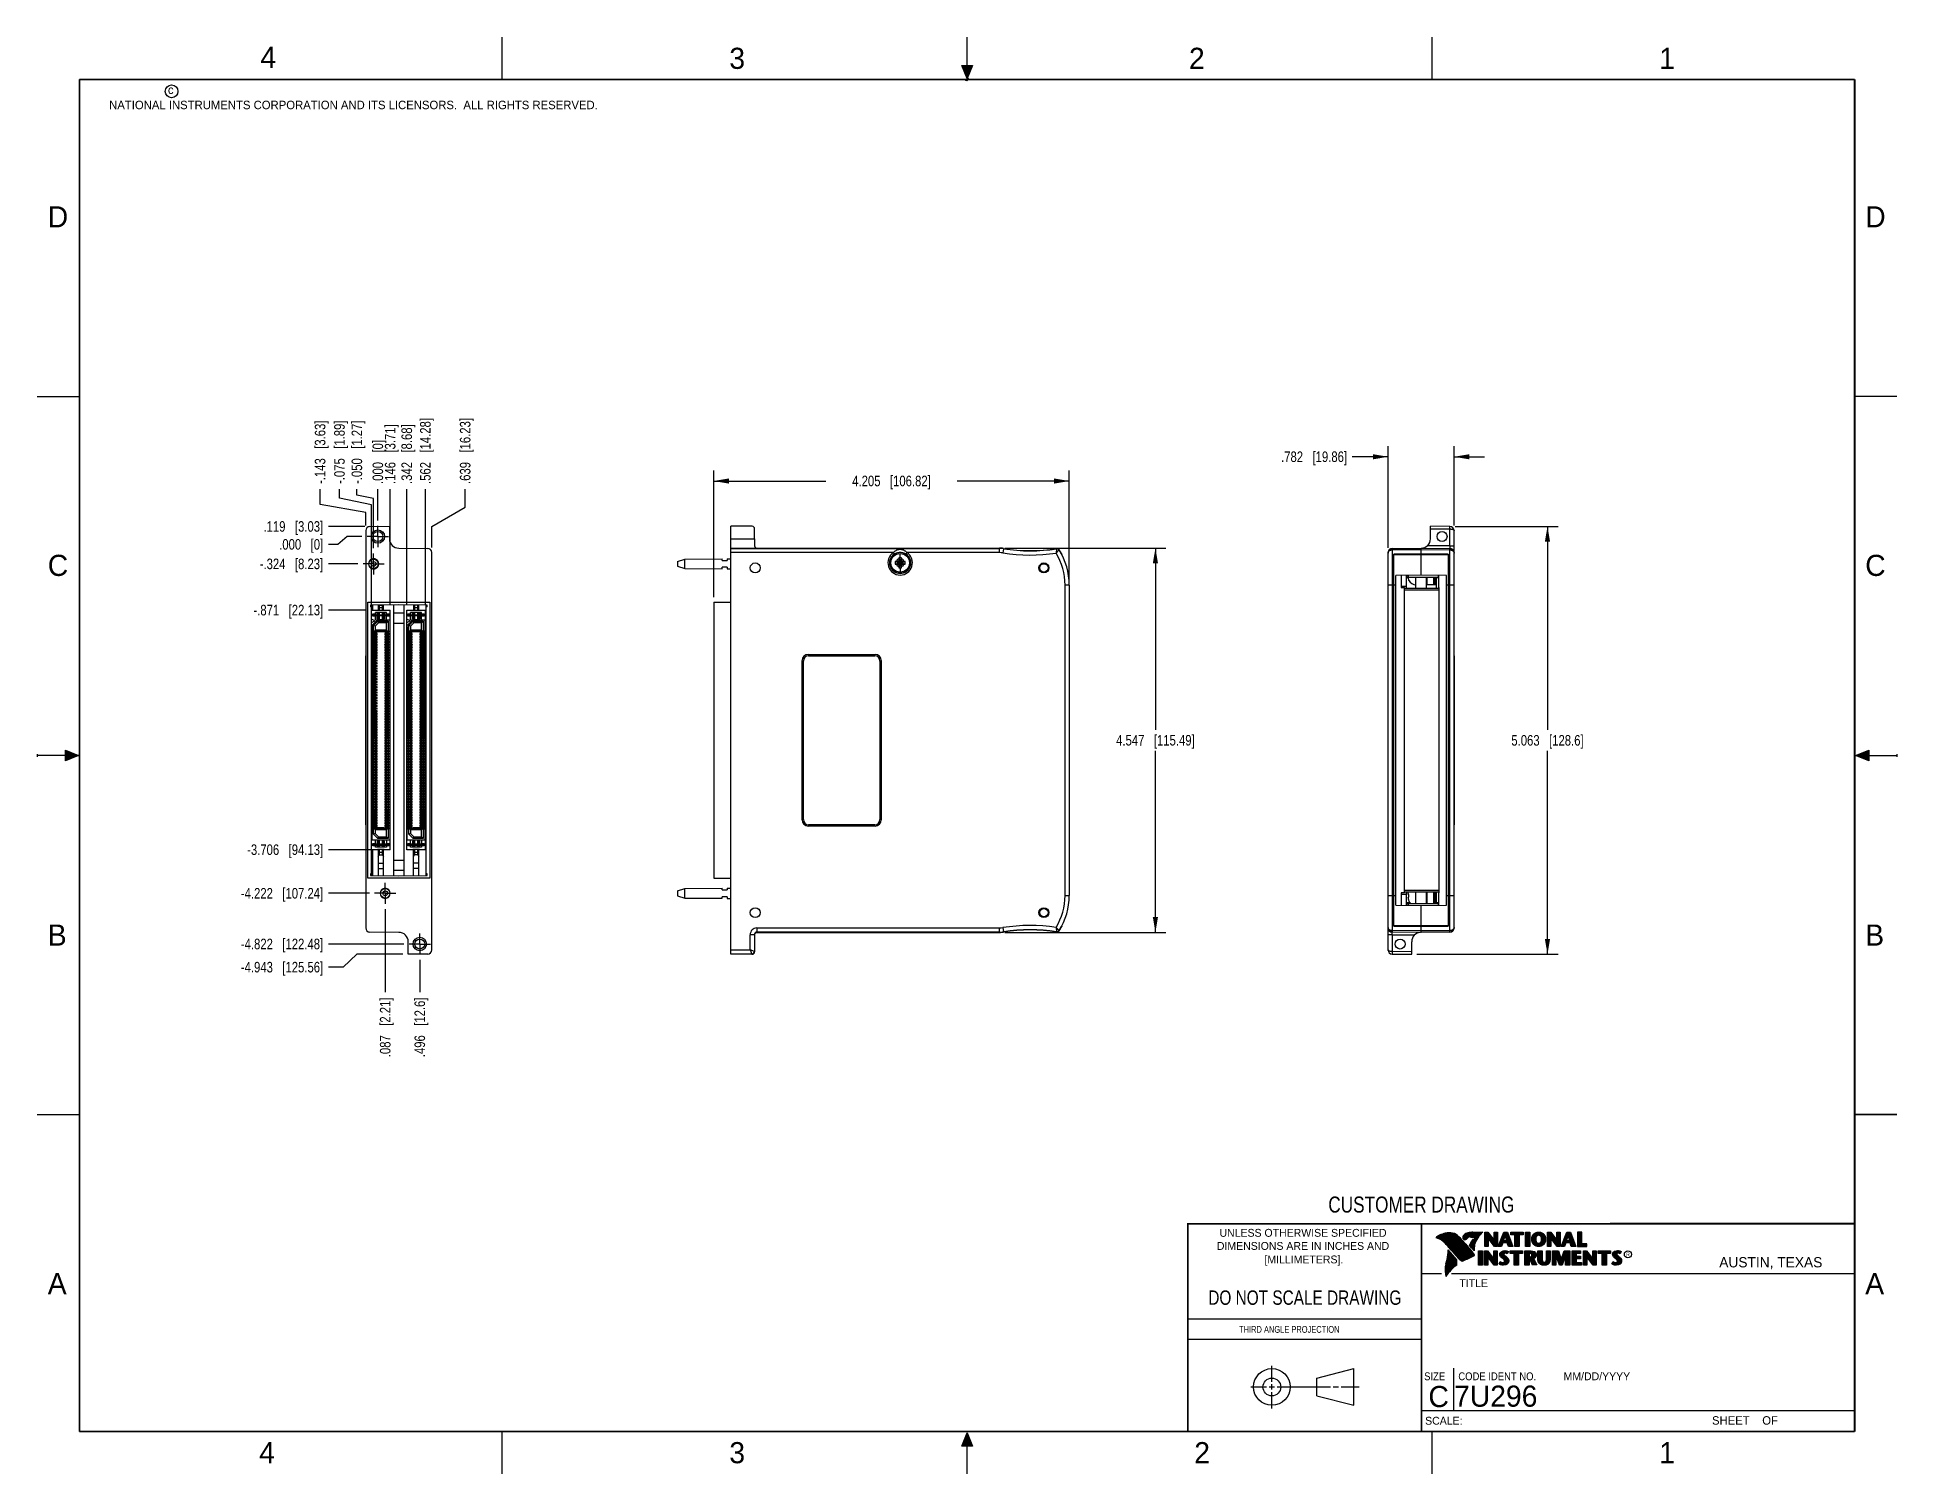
# Model space of a CAD drawing. Header units: inches. Extents: x 0 to 22, y 0 to 17.
import ezdxf

# ---------------------------------------------------------------- set-up
doc = ezdxf.new("R2010")
doc.units = ezdxf.units.IN
doc.header["$LTSCALE"] = 1.21
doc.header["$MEASUREMENT"] = 0
doc.linetypes.add('CENTER', pattern=[0.6, 0.375, -0.075, 0.075, -0.075])
doc.layers.get('0').update_dxf_attribs({"linetype": 'CONTINUOUS'})
doc.layers.add('02___PRT_ALL_AXES', color=7, linetype='CONTINUOUS')
doc.layers.add('DIMENSIONS', color=7, linetype='CONTINUOUS')
doc.styles.get("Standard").update_dxf_attribs({"font": 'txt', "width": 0.8})
doc.styles.add('TEXTSTYLE_2', font='txt')
doc.styles.add('TEXTSTYLE_3', font='txt', dxfattribs={"width": 0.9})
doc.dimstyles.new('DIMSTYLE_1', dxfattribs={"dimtxt": 0.125, "dimasz": 0.18, "dimexe": 0.18, "dimexo": 0.0625, "dimgap": 0.09, "dimtad": 0, "dimtih": 1, "dimtoh": 1, "dimdec": 3, "dimzin": 4, "dimdsep": 46, "dimtxsty": 'STANDARD', "dimblk": '_FILLED', "dimblk1": '_FILLED', "dimblk2": '_FILLED', "dimcen": 0.09, "dimadec": 0, "dimazin": 0, "dimtp": 0.01, "dimtm": 0.01, "dimtfac": 1, "dimtdec": 3, "dimtofl": 0, "dimtmove": 0, "dimatfit": 3, "dimldrblk": '_FILLED', "dimfxl": 1, "dimtolj": 1, "dimtzin": 4, "dimarcsym": 0})
doc.dimstyles.new('DIMSTYLE_2', dxfattribs={"dimtxt": 0.125, "dimasz": 0.18, "dimexe": 0.18, "dimexo": 0.0625, "dimgap": 0.09, "dimtad": 0, "dimtih": 1, "dimtoh": 1, "dimdec": 3, "dimzin": 4, "dimdsep": 46, "dimtxsty": 'STANDARD', "dimblk": '_FILLED', "dimblk1": '_FILLED', "dimblk2": '_FILLED', "dimcen": 0.09, "dimadec": 0, "dimazin": 0, "dimtp": 0.01, "dimtm": 0.01, "dimtfac": 1, "dimtdec": 3, "dimtofl": 0, "dimtmove": 0, "dimatfit": 3, "dimldrblk": '_FILLED', "dimfxl": 1, "dimtolj": 1, "dimtzin": 4, "dimarcsym": 0})

msp = doc.modelspace()

# ---------------------------------------------------------------- texts
at = {"color": 2, "linetype": 'CONTINUOUS', "line_spacing_factor": 0.9}
for s, insert, char_height, width, attachment_point, style in [('4', (2.64, 16.8869), 0.25, 0.25, 1, 'TEXTSTYLE_2'), ('3', (8.1875, 16.875), 0.25, 0.25, 1, 'TEXTSTYLE_2'), ('2', (13.625, 16.875), 0.25, 0.25, 1, 'TEXTSTYLE_2'), ('1', (19.1875, 16.875), 0.25, 0.25, 1, 'TEXTSTYLE_2'), ('c', (1.5463, 16.428), 0.1, 0.1, 1, 'TEXTSTYLE_2'), ('NATIONAL INSTRUMENTS CORPORATION AND ITS LICENSORS.  ALL RIGHTS RESERVED.', (0.851, 16.2482), 0.1, 7.3, 1, 'TEXTSTYLE_2'), ('D', (0.125, 15), 0.25, 0.25, 1, 'TEXTSTYLE_2'), ('D', (21.625, 15), 0.25, 0.25, 1, 'TEXTSTYLE_2'), ('C', (0.125, 10.875), 0.25, 0.25, 1, 'TEXTSTYLE_2'), ('C', (21.625, 10.875), 0.25, 0.25, 1, 'TEXTSTYLE_2'), ('B', (0.125, 6.5), 0.25, 0.25, 1, 'TEXTSTYLE_2'), ('B', (21.625, 6.5), 0.25, 0.25, 1, 'TEXTSTYLE_2'), ('UNLESS OTHERWISE SPECIFIED', (14.9742, 2.8979), 0.093, 2.418, 2, 'TEXTSTYLE_2'), ('DIMENSIONS ARE IN INCHES AND', (14.9742, 2.7431), 0.093, 2.604, 2, 'TEXTSTYLE_2'), ('[MILLIMETERS].', (14.9844, 2.5829), 0.093, 1.302, 2, 'TEXTSTYLE_2'), ('R', (18.7972, 2.6166), 0.0418, 0.041753, 1, 'TEXTSTYLE_2'), ('AUSTIN, TEXAS', (19.898, 2.5642), 0.121576, 1.580488, 1, 'TEXTSTYLE_2'), ('A', (0.125, 2.375), 0.25, 0.25, 1, 'TEXTSTYLE_2'), ('TITLE', (16.8235, 2.303), 0.093, 0.465, 1, 'TEXTSTYLE_2'), ('A', (21.625, 2.375), 0.25, 0.25, 1, 'TEXTSTYLE_2'), ('SIZE', (16.407, 1.2002), 0.093, 0.3348, 1, 'TEXTSTYLE_3'), ('CODE IDENT NO.', (16.8114, 1.2002), 0.093, 1.1718, 1, 'TEXTSTYLE_3'), ('MM/DD/YYYY', (18.0565, 1.2002), 0.093, 0.93, 1, 'TEXTSTYLE_2'), ('SCALE:', (16.4187, 0.6745), 0.093, 0.558, 1, 'TEXTSTYLE_2'), ('SHEET    OF', (19.8121, 0.6815), 0.1, 1.1, 1, 'TEXTSTYLE_2'), ('4', (2.625, 0.375), 0.25, 0.25, 1, 'TEXTSTYLE_2'), ('3', (8.1875, 0.375), 0.25, 0.25, 1, 'TEXTSTYLE_2'), ('2', (13.6875, 0.375), 0.25, 0.25, 1, 'TEXTSTYLE_2'), ('1', (19.1875, 0.375), 0.25, 0.25, 1, 'TEXTSTYLE_2')]:
    msp.add_mtext(s, dxfattribs=dict(at, insert=insert, char_height=char_height, width=width, attachment_point=attachment_point, style=style))
at = {"color": 7, "linetype": 'CONTINUOUS', "attachment_point": 2, "line_spacing_factor": 0.9}
for s, insert, char_height, width in [('CUSTOMER DRAWING', (16.3742, 3.2811), 0.19, 2.432), ('DO NOT SCALE DRAWING', (14.9953, 2.1698), 0.17, 2.72)]:
    msp.add_mtext(s, dxfattribs=dict(at, insert=insert, char_height=char_height, width=width))
at = {"color": 2, "linetype": 'CONTINUOUS', "insert": (14.2178, 1.7486), "char_height": 0.08, "width": 1.408, "attachment_point": 1, "line_spacing_factor": 0.9}
msp.add_mtext('THIRD ANGLE PROJECTION', dxfattribs=at)
at = {"color": 7, "linetype": 'CONTINUOUS', "char_height": 0.25, "line_spacing_factor": 0.9, "style": 'TEXTSTYLE_2'}
for s, insert, width, attachment_point in [('C', (16.5785, 1.0393), 0.25, 2), ('7U296', (16.7614, 1.0441), 1.25, 1)]:
    msp.add_mtext(s, dxfattribs=dict(at, insert=insert, width=width, attachment_point=attachment_point))

# ---------------------------------------------------------------- blocks, each defined once
blk = doc.blocks.new('*D0')
at = {"layer": 'DIMENSIONS', "color": 2, "linetype": 'CONTINUOUS'}
for p, q in [((3.346, 11.471), (3.346, 11.65)), ((3.887, 11.374), (3.346, 11.471)), ((3.887, 11.223), (3.887, 11.374))]:
    blk.add_line(p, q, dxfattribs=at)
at = {"layer": 'DIMENSIONS', "color": 2, "linetype": 'CONTINUOUS', "insert": (3.284, 11.713), "char_height": 0.125, "width": 1.225, "attachment_point": 1, "rotation": 90, "line_spacing_factor": 0.9}
blk.add_mtext('-.143{\\Ftxt.shx;\\W1.000000;\\H0.125000; }[3.63]', dxfattribs=at)
blk = doc.blocks.new('_FILLED')
at = {"color": 0, "linetype": 'BYBLOCK'}
blk.add_solid([(0, 0), (-1, 0.17), (-1, -0.17)], dxfattribs=at)
blk = doc.blocks.new('*D1')
at = {"layer": 'DIMENSIONS', "color": 2, "linetype": 'CONTINUOUS'}
blk.add_line((4.03, 11.279), (4.03, 11.65), dxfattribs=at)
at = {"layer": 'DIMENSIONS', "color": 2, "linetype": 'CONTINUOUS', "insert": (3.967, 11.713), "char_height": 0.125, "width": 0.825, "attachment_point": 1, "rotation": 90, "line_spacing_factor": 0.9}
blk.add_mtext('.000{\\Ftxt.shx;\\W1.000000;\\H0.125000; }[0]', dxfattribs=at)
blk = doc.blocks.new('*D2')
at = {"layer": 'DIMENSIONS', "color": 2, "linetype": 'CONTINUOUS'}
for p, q in [((3.781, 11.582), (3.781, 11.65)), ((3.98, 11.54), (3.781, 11.582)), ((3.98, 10.955), (3.98, 11.54))]:
    blk.add_line(p, q, dxfattribs=at)
at = {"layer": 'DIMENSIONS', "color": 2, "linetype": 'CONTINUOUS', "insert": (3.719, 11.713), "char_height": 0.125, "width": 1.225, "attachment_point": 1, "rotation": 90, "line_spacing_factor": 0.9}
blk.add_mtext('-.050{\\Ftxt.shx;\\W1.000000;\\H0.125000; }[1.27]', dxfattribs=at)
blk = doc.blocks.new('*D3')
at = {"layer": 'DIMENSIONS', "color": 2, "linetype": 'CONTINUOUS'}
for p, q in [((5.062, 11.438), (5.062, 11.65)), ((4.669, 11.209), (5.062, 11.438)), ((4.669, 10.963), (4.669, 11.209))]:
    blk.add_line(p, q, dxfattribs=at)
at = {"layer": 'DIMENSIONS', "color": 2, "linetype": 'CONTINUOUS', "insert": (5, 11.713), "char_height": 0.125, "width": 1.225, "attachment_point": 1, "rotation": 90, "line_spacing_factor": 0.9}
blk.add_mtext('.639{\\Ftxt.shx;\\W1.000000;\\H0.125000; }[16.23]', dxfattribs=at)
blk = doc.blocks.new('*D4')
at = {"layer": 'DIMENSIONS', "color": 2, "linetype": 'CONTINUOUS'}
blk.add_line((4.592, 10.283), (4.592, 11.65), dxfattribs=at)
at = {"layer": 'DIMENSIONS', "color": 2, "linetype": 'CONTINUOUS', "insert": (4.529, 11.713), "char_height": 0.125, "width": 1.225, "attachment_point": 1, "rotation": 90, "line_spacing_factor": 0.9}
blk.add_mtext('.562{\\Ftxt.shx;\\W1.000000;\\H0.125000; }[14.28]', dxfattribs=at)
blk = doc.blocks.new('*D5')
at = {"layer": 'DIMENSIONS', "color": 2, "linetype": 'CONTINUOUS'}
blk.add_line((4.371, 10.283), (4.371, 11.65), dxfattribs=at)
at = {"layer": 'DIMENSIONS', "color": 2, "linetype": 'CONTINUOUS', "insert": (4.309, 11.713), "char_height": 0.125, "width": 1.125, "attachment_point": 1, "rotation": 90, "line_spacing_factor": 0.9}
blk.add_mtext('.342{\\Ftxt.shx;\\W1.000000;\\H0.125000; }[8.68]', dxfattribs=at)
blk = doc.blocks.new('*D6')
at = {"layer": 'DIMENSIONS', "color": 2, "linetype": 'CONTINUOUS'}
blk.add_line((4.176, 10.283), (4.176, 11.65), dxfattribs=at)
at = {"layer": 'DIMENSIONS', "color": 2, "linetype": 'CONTINUOUS', "insert": (4.113, 11.713), "char_height": 0.125, "width": 1.125, "attachment_point": 1, "rotation": 90, "line_spacing_factor": 0.9}
blk.add_mtext('.146{\\Ftxt.shx;\\W1.000000;\\H0.125000; }[3.71]', dxfattribs=at)
blk = doc.blocks.new('*D7')
at = {"layer": 'DIMENSIONS', "color": 2, "linetype": 'CONTINUOUS'}
for p, q in [((3.576, 11.546), (3.576, 11.65)), ((3.955, 11.465), (3.576, 11.546)), ((3.955, 10.283), (3.955, 11.465))]:
    blk.add_line(p, q, dxfattribs=at)
at = {"layer": 'DIMENSIONS', "color": 2, "linetype": 'CONTINUOUS', "insert": (3.513, 11.713), "char_height": 0.125, "width": 1.225, "attachment_point": 1, "rotation": 90, "line_spacing_factor": 0.9}
blk.add_mtext('-.075{\\Ftxt.shx;\\W1.000000;\\H0.125000; }[1.89]', dxfattribs=at)
blk = doc.blocks.new('*D8')
at = {"layer": 'DIMENSIONS', "color": 2, "linetype": 'CONTINUOUS'}
blk.add_line((4.117, 6.682), (4.117, 5.699), dxfattribs=at)
at = {"layer": 'DIMENSIONS', "color": 2, "linetype": 'CONTINUOUS', "insert": (4.054, 5.636), "char_height": 0.125, "width": 1.125, "attachment_point": 3, "rotation": 90, "line_spacing_factor": 0.9}
blk.add_mtext('.087{\\Ftxt.shx;\\W1.000000;\\H0.125000; }[2.21]', dxfattribs=at)
blk = doc.blocks.new('*D9')
at = {"layer": 'DIMENSIONS', "color": 2, "linetype": 'CONTINUOUS'}
blk.add_line((4.526, 6.082), (4.526, 5.699), dxfattribs=at)
at = {"layer": 'DIMENSIONS', "color": 2, "linetype": 'CONTINUOUS', "insert": (4.463, 5.636), "char_height": 0.125, "width": 1.125, "attachment_point": 3, "rotation": 90, "line_spacing_factor": 0.9}
blk.add_mtext('.496{\\Ftxt.shx;\\W1.000000;\\H0.125000; }[12.6]', dxfattribs=at)
blk = doc.blocks.new('*D10')
at = {"layer": 'DIMENSIONS', "color": 2, "linetype": 'CONTINUOUS'}
blk.add_line((3.874, 11.211), (3.445, 11.211), dxfattribs=at)
at = {"layer": 'DIMENSIONS', "color": 2, "linetype": 'CONTINUOUS', "insert": (3.383, 11.273), "char_height": 0.125, "width": 1.125, "attachment_point": 3, "line_spacing_factor": 0.9}
blk.add_mtext('.119{\\Ftxt.shx;\\W1.000000;\\H0.125000; }[3.03]', dxfattribs=at)
blk = doc.blocks.new('*D11')
at = {"layer": 'DIMENSIONS', "color": 2, "linetype": 'CONTINUOUS'}
for p, q in [((3.665, 11.091), (3.557, 10.998)), ((3.842, 11.091), (3.665, 11.091)), ((3.557, 10.998), (3.445, 10.998))]:
    blk.add_line(p, q, dxfattribs=at)
at = {"layer": 'DIMENSIONS', "color": 2, "linetype": 'CONTINUOUS', "insert": (3.383, 11.061), "char_height": 0.125, "width": 0.825, "attachment_point": 3, "line_spacing_factor": 0.9}
blk.add_mtext('.000{\\Ftxt.shx;\\W1.000000;\\H0.125000; }[0]', dxfattribs=at)
blk = doc.blocks.new('*D12')
at = {"layer": 'DIMENSIONS', "color": 2, "linetype": 'CONTINUOUS'}
blk.add_line((3.792, 10.767), (3.445, 10.767), dxfattribs=at)
at = {"layer": 'DIMENSIONS', "color": 2, "linetype": 'CONTINUOUS', "insert": (3.383, 10.83), "char_height": 0.125, "width": 1.225, "attachment_point": 3, "line_spacing_factor": 0.9}
blk.add_mtext('-.324{\\Ftxt.shx;\\W1.000000;\\H0.125000; }[8.23]', dxfattribs=at)
blk = doc.blocks.new('*D13')
at = {"layer": 'DIMENSIONS', "color": 2, "linetype": 'CONTINUOUS'}
blk.add_line((3.893, 10.22), (3.445, 10.22), dxfattribs=at)
at = {"layer": 'DIMENSIONS', "color": 2, "linetype": 'CONTINUOUS', "insert": (3.383, 10.283), "char_height": 0.125, "width": 1.325, "attachment_point": 3, "line_spacing_factor": 0.9}
blk.add_mtext('-.871{\\Ftxt.shx;\\W1.000000;\\H0.125000; }[22.13]', dxfattribs=at)
blk = doc.blocks.new('*D14')
at = {"layer": 'DIMENSIONS', "color": 2, "linetype": 'CONTINUOUS'}
blk.add_line((3.963, 7.385), (3.445, 7.385), dxfattribs=at)
at = {"layer": 'DIMENSIONS', "color": 2, "linetype": 'CONTINUOUS', "insert": (3.383, 7.448), "char_height": 0.125, "width": 1.425, "attachment_point": 3, "line_spacing_factor": 0.9}
blk.add_mtext('-3.706{\\Ftxt.shx;\\W1.000000;\\H0.125000; }[94.13]', dxfattribs=at)
blk = doc.blocks.new('*D15')
at = {"layer": 'DIMENSIONS', "color": 2, "linetype": 'CONTINUOUS'}
blk.add_line((3.929, 6.869), (3.445, 6.869), dxfattribs=at)
at = {"layer": 'DIMENSIONS', "color": 2, "linetype": 'CONTINUOUS', "insert": (3.383, 6.932), "char_height": 0.125, "width": 1.525, "attachment_point": 3, "line_spacing_factor": 0.9}
blk.add_mtext('-4.222{\\Ftxt.shx;\\W1.000000;\\H0.125000; }[107.24]', dxfattribs=at)
blk = doc.blocks.new('*D16')
at = {"layer": 'DIMENSIONS', "color": 2, "linetype": 'CONTINUOUS'}
blk.add_line((4.338, 6.269), (3.445, 6.269), dxfattribs=at)
at = {"layer": 'DIMENSIONS', "color": 2, "linetype": 'CONTINUOUS', "insert": (3.383, 6.332), "char_height": 0.125, "width": 1.525, "attachment_point": 3, "line_spacing_factor": 0.9}
blk.add_mtext('-4.822{\\Ftxt.shx;\\W1.000000;\\H0.125000; }[122.48]', dxfattribs=at)
blk = doc.blocks.new('*D17')
at = {"layer": 'DIMENSIONS', "color": 2, "linetype": 'CONTINUOUS'}
for p, q in [((3.62, 5.996), (3.445, 5.996)), ((3.781, 6.148), (3.62, 5.996)), ((4.326, 6.148), (3.781, 6.148))]:
    blk.add_line(p, q, dxfattribs=at)
at = {"layer": 'DIMENSIONS', "color": 2, "linetype": 'CONTINUOUS', "insert": (3.383, 6.058), "char_height": 0.125, "width": 1.525, "attachment_point": 3, "line_spacing_factor": 0.9}
blk.add_mtext('-4.943{\\Ftxt.shx;\\W1.000000;\\H0.125000; }[125.56]', dxfattribs=at)
blk = doc.blocks.new('*D18')
at = {"layer": 'DIMENSIONS', "color": 2, "linetype": 'CONTINUOUS'}
for p, q in [((8.003, 10.375), (8.003, 11.873)), ((8.003, 11.748), (9.331, 11.748)), ((12.209, 11.748), (10.881, 11.748)), ((12.209, 10.58), (12.209, 11.873))]:
    blk.add_line(p, q, dxfattribs=at)
at = {"layer": 'DIMENSIONS', "color": 2, "linetype": 'CONTINUOUS', "xscale": 0.18, "yscale": 0.18, "zscale": 0.18, "rotation": 180}
blk.add_blockref('_FILLED', (8.003, 11.748), dxfattribs=at)
at = {"layer": 'DIMENSIONS', "color": 2, "linetype": 'CONTINUOUS', "xscale": 0.18, "yscale": 0.18, "zscale": 0.18}
blk.add_blockref('_FILLED', (12.209, 11.748), dxfattribs=at)
at = {"layer": 'DIMENSIONS', "color": 2, "linetype": 'CONTINUOUS', "insert": (10.106, 11.811), "char_height": 0.125, "width": 1.425, "attachment_point": 2, "line_spacing_factor": 0.9}
blk.add_mtext('4.205{\\Ftxt.shx;\\W1.000000;\\H0.125000; }[106.82]', dxfattribs=at)
blk = doc.blocks.new('*D19')
at = {"layer": 'DIMENSIONS', "color": 2, "linetype": 'CONTINUOUS'}
for p, q in [((11.447, 10.954), (13.353, 10.954)), ((13.228, 10.954), (13.228, 8.805)), ((13.228, 6.407), (13.228, 8.555)), ((11.447, 6.407), (13.353, 6.407))]:
    blk.add_line(p, q, dxfattribs=at)
at = {"layer": 'DIMENSIONS', "color": 2, "linetype": 'CONTINUOUS', "xscale": 0.18, "yscale": 0.18, "zscale": 0.18}
for p, rotation in [((13.228, 10.954), 90), ((13.228, 6.407), 270)]:
    blk.add_blockref('_FILLED', p, dxfattribs=dict(at, rotation=rotation))
at = {"layer": 'DIMENSIONS', "color": 2, "linetype": 'CONTINUOUS', "insert": (13.228, 8.743), "char_height": 0.125, "width": 1.425, "attachment_point": 2, "line_spacing_factor": 0.9}
blk.add_mtext('4.547{\\Ftxt.shx;\\W1.000000;\\H0.125000; }[115.49]', dxfattribs=at)
blk = doc.blocks.new('*D20')
at = {"layer": 'DIMENSIONS', "color": 2, "linetype": 'CONTINUOUS'}
for p, q in [((16.775, 11.211), (17.991, 11.211)), ((17.866, 11.211), (17.866, 8.804)), ((17.866, 6.148), (17.866, 8.554)), ((16.322, 6.148), (17.991, 6.148))]:
    blk.add_line(p, q, dxfattribs=at)
at = {"layer": 'DIMENSIONS', "color": 2, "linetype": 'CONTINUOUS', "xscale": 0.18, "yscale": 0.18, "zscale": 0.18}
for p, rotation in [((17.866, 11.211), 90), ((17.866, 6.148), 270)]:
    blk.add_blockref('_FILLED', p, dxfattribs=dict(at, rotation=rotation))
at = {"layer": 'DIMENSIONS', "color": 2, "linetype": 'CONTINUOUS', "insert": (17.866, 8.742), "char_height": 0.125, "width": 1.325, "attachment_point": 2, "line_spacing_factor": 0.9}
blk.add_mtext('5.063{\\Ftxt.shx;\\W1.000000;\\H0.125000; }[128.6]', dxfattribs=at)
blk = doc.blocks.new('*D21')
at = {"layer": 'DIMENSIONS', "color": 2, "linetype": 'CONTINUOUS'}
for p, q in [((15.98, 10.958), (15.98, 12.16)), ((16.762, 11.223), (16.762, 12.16)), ((15.98, 12.035), (15.557, 12.035)), ((16.762, 12.035), (17.122, 12.035))]:
    blk.add_line(p, q, dxfattribs=at)
at = {"layer": 'DIMENSIONS', "color": 2, "linetype": 'CONTINUOUS', "xscale": 0.18, "yscale": 0.18, "zscale": 0.18}
blk.add_blockref('_FILLED', (15.98, 12.035), dxfattribs=at)
at = {"layer": 'DIMENSIONS', "color": 2, "linetype": 'CONTINUOUS', "xscale": 0.18, "yscale": 0.18, "zscale": 0.18, "rotation": 180}
blk.add_blockref('_FILLED', (16.762, 12.035), dxfattribs=at)
at = {"layer": 'DIMENSIONS', "color": 2, "linetype": 'CONTINUOUS', "insert": (15.495, 12.098), "char_height": 0.125, "width": 1.225, "attachment_point": 3, "line_spacing_factor": 0.9}
blk.add_mtext('.782{\\Ftxt.shx;\\W1.000000;\\H0.125000; }[19.86]', dxfattribs=at)

# ---------------------------------------------------------------- dimensions: what is measured, and where the dimension line sits
at = {"layer": 'DIMENSIONS', "color": 2, "linetype": 'CONTINUOUS'}
for feature_location, offset, origin, picture, middle in [((3.8866, 11.2232), (-0.5406, 0.427), (4.0296, 11.2163), '*D0', (3.346, 12.3252)), ((3.9550720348, 10.2825688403), (-0.3792473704, 1.3675931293), (4.029598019, 10.2200688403), '*D7', (3.5758246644, 12.3251619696)), ((3.979598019, 10.9548184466), (-0.1981710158, 0.695343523), (4.029598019, 10.8923184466), '*D2', (3.7814270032, 12.3251619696)), ((3.929, 6.8692), (-0.4839, 0), (3.9915, 11.0912), '*D15', (2.3701, 6.8692)), ((4.338, 6.2692), (-0.8929, 0), (4.4005, 11.0912), '*D16', (2.3701, 6.2692)), ((4.3261, 6.1478), (-0.881, -0.1519), (4.3886, 11.0912), '*D17', (2.3701, 5.9959)), ((3.9634, 7.3854), (-0.5183, 0), (4.0259, 11.0912), '*D14', (2.4201, 7.3854)), ((3.8926, 10.2201), (-0.4475, 0), (3.9551, 11.0912), '*D13', (2.5201, 10.2201)), ((3.792, 10.7672), (-0.3469, 0), (3.8545, 11.0912), '*D12', (2.5701, 10.7672))]:
    dim = msp.add_ordinate_dim(feature_location=feature_location, offset=offset, dtype=0, origin=origin, text='-<>', dimstyle='DIMSTYLE_1', dxfattribs=at)
    dim.commit()
    dim.dimension.update_dxf_attribs({"geometry": picture, "text_midpoint": middle})
for feature_location, offset, dtype, origin, picture, middle in [((4.668598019, 10.9631528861), (0.393901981, 0.6870090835), 0, (4.029598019, 10.9006528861), '*D3', (5.0625, 12.3251619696)), ((4.5918, 10.2826), (0, 1.3676), 1, (4.0296, 10.2201), '*D4', (4.5918, 12.3252)), ((4.3713, 10.2826), (0, 1.3676), 1, (4.0296, 10.2201), '*D5', (4.3713, 12.2752)), ((4.1755, 10.2826), (0, 1.3676), 1, (4.0296, 10.2201), '*D6', (4.1755, 12.2752)), ((4.029598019, 11.2788184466), (0, 0.371343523), 1, (4.029598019, 11.2163184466), '*D1', (4.029598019, 12.1251619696)), ((3.87366, 11.21065), (-0.42856, 0), 0, (3.9045, 11.09122), '*D10', (2.5701, 11.21065)), ((3.841998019, 11.0912184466), (-0.3969, -0.0930011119), 0, (3.904498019, 11.0912184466), '*D11', (2.720098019, 10.9982173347)), ((4.1166, 6.6816), (0, -0.9828), 1, (4.0296, 6.7441), '*D8', (4.2286, 4.8503)), ((4.5256, 6.0816), (0, -0.3828), 1, (4.0296, 6.1441), '*D9', (4.6376, 4.8503))]:
    dim = msp.add_ordinate_dim(feature_location=feature_location, offset=offset, dtype=dtype, origin=origin, dimstyle='DIMSTYLE_1', dxfattribs=at)
    dim.commit()
    dim.dimension.update_dxf_attribs({"geometry": picture, "text_midpoint": middle})
for base, p1, p2, picture, middle in [((16.7618, 12.0351), (15.9798, 10.9576), (16.7618, 11.2232), '*D21', (14.6324, 12.0351)), ((12.2089, 11.7482), (8.0035, 10.3753), (12.2089, 10.5797), '*D18', (9.9562, 11.7482))]:
    dim = msp.add_linear_dim(base=base, p1=p1, p2=p2, dimstyle='DIMSTYLE_2', dxfattribs=at)
    dim.commit()
    dim.dimension.update_dxf_attribs({"geometry": picture, "text_midpoint": middle, "dimtype": 160})
for base, p1, p2, picture, middle in [((17.8658, 6.1478), (16.7747, 11.2107), (16.3223, 6.1478), '*D20', (17.7158, 8.6792)), ((13.2283, 6.4068), (11.4465, 10.9536), (11.4465, 6.4068), '*D19', (13.0783, 8.6802))]:
    dim = msp.add_linear_dim(base=base, p1=p1, p2=p2, angle=270, dimstyle='DIMSTYLE_2', dxfattribs=at)
    dim.commit()
    dim.dimension.update_dxf_attribs({"geometry": picture, "text_midpoint": middle, "dimtype": 160})

# ---------------------------------------------------------------- hatches: boundary and pattern name
at = {"linetype": 'CONTINUOUS'}
for points in [[(11, 16.51), (10.9375, 16.6663), (11.0625, 16.6663)], [(0.3337, 8.5625), (0.49, 8.5), (0.3337, 8.4375)], [(21.6663, 8.5625), (21.6663, 8.4375), (21.51, 8.5)], [(10.9375, 0.3287), (11, 0.485), (11.0625, 0.3287)]]:
    msp.add_hatch(color=2, dxfattribs=at).paths.add_polyline_path(points)

# ---------------------------------------------------------------- linework, layer by layer
at = {"color": 2, "linetype": 'CONTINUOUS'}
for p, q in [((5.5, 16.5), (5.5, 17)), ((11, 16.485), (11, 17)), ((16.5, 16.5), (16.5, 17)), ((11, 16.51), (10.9375, 16.6663)), ((10.9375, 16.6663), (11.0625, 16.6663)), ((11.015, 16.515), (10.985, 16.485)), ((10.985, 16.485), (11, 16.515)), ((11.0625, 16.6663), (11, 16.51)), ((11, 16.485), (11.015, 16.515)), ((0, 12.75), (0.5, 12.75)), ((22, 12.75), (21.5, 12.75)), ((0, 8.515), (0, 8.485)), ((0.49, 8.5), (0, 8.5)), ((0.3337, 8.4375), (0.3337, 8.5625)), ((0.3337, 8.5625), (0.49, 8.5)), ((0.49, 8.5), (0.3337, 8.4375)), ((21.51, 8.5), (21.6663, 8.5625)), ((21.51, 8.5), (22, 8.5)), ((21.6663, 8.4375), (21.51, 8.5)), ((21.6663, 8.5625), (21.6663, 8.4375)), ((22, 8.515), (22, 8.485)), ((0, 4.25), (0.5, 4.25)), ((16.375, 2.96), (21.5, 2.96)), ((16.5578, 2.796), (16.5578, 2.7989)), ((16.5646, 2.7936), (16.5646, 2.8033)), ((16.5714, 2.7909), (16.5714, 2.8075)), ((16.5782, 2.788), (16.5782, 2.8116)), ((16.5851, 2.7849), (16.5851, 2.8154)), ((16.5919, 2.7815), (16.5919, 2.819)), ((16.5987, 2.7778), (16.5987, 2.8221)), ((16.6055, 2.7738), (16.6055, 2.8249)), ((16.6124, 2.7696), (16.6124, 2.8276)), ((16.6192, 2.765), (16.6192, 2.8301)), ((16.626, 2.7601), (16.626, 2.8325)), ((16.6329, 2.7549), (16.6329, 2.8347)), ((16.6397, 2.7492), (16.6397, 2.8367)), ((16.6465, 2.7431), (16.6465, 2.8386)), ((16.6533, 2.7366), (16.6533, 2.8403)), ((16.6602, 2.7295), (16.6602, 2.8419)), ((16.667, 2.7221), (16.667, 2.8435)), ((16.6738, 2.7146), (16.6738, 2.8449)), ((16.6806, 2.707), (16.6806, 2.8459)), ((16.6875, 2.6995), (16.6875, 2.8467)), ((16.7939, 2.533), (16.6919, 2.6489)), ((16.6943, 2.6918), (16.6943, 2.8472)), ((16.7011, 2.6841), (16.7011, 2.8474)), ((16.708, 2.6764), (16.708, 2.8474)), ((16.7148, 2.6685), (16.7148, 2.847)), ((16.7216, 2.6607), (16.7216, 2.8465)), ((16.7284, 2.6527), (16.7284, 2.8456)), ((16.7353, 2.6447), (16.7353, 2.8445)), ((16.7421, 2.6366), (16.7421, 2.8431)), ((16.7489, 2.6285), (16.7489, 2.8417)), ((16.7557, 2.6204), (16.7557, 2.84)), ((16.7626, 2.6125), (16.7626, 2.8378)), ((16.7694, 2.6046), (16.7694, 2.8352)), ((16.7762, 2.5968), (16.7762, 2.8321)), ((16.7831, 2.5891), (16.7831, 2.8284)), ((16.7899, 2.5815), (16.7899, 2.8242)), ((16.7967, 2.5739), (16.7967, 2.8193)), ((16.8035, 2.5665), (16.8035, 2.8136)), ((16.8104, 2.5591), (16.8104, 2.807)), ((16.8172, 2.5519), (16.8172, 2.7996)), ((16.824, 2.5447), (16.824, 2.7924)), ((16.8308, 2.5375), (16.8308, 2.7853)), ((16.8377, 2.5314), (16.8377, 2.7781)), ((16.8445, 2.5262), (16.8445, 2.7709)), ((16.8513, 2.523), (16.8513, 2.7637)), ((16.8581, 2.5224), (16.8581, 2.7565)), ((16.8864, 2.7664), (16.8632, 2.7937)), ((16.865, 2.5241), (16.865, 2.7493)), ((16.8877, 2.7723), (16.8682, 2.7952)), ((16.8718, 2.791), (16.8718, 2.8085)), ((16.8718, 2.527), (16.8718, 2.7421)), ((16.8786, 2.783), (16.8786, 2.8206)), ((16.8786, 2.5298), (16.8786, 2.7348)), ((16.8855, 2.7749), (16.8855, 2.8281)), ((16.8855, 2.5327), (16.8855, 2.727)), ((16.8923, 2.7747), (16.8923, 2.8335)), ((16.8923, 2.5356), (16.8923, 2.7187)), ((16.8991, 2.7788), (16.8991, 2.8375)), ((16.8991, 2.5385), (16.8991, 2.7104)), ((16.9059, 2.7837), (16.9059, 2.8408)), ((16.9059, 2.5415), (16.9059, 2.7022)), ((16.9128, 2.7896), (16.9128, 2.8436)), ((16.9128, 2.5446), (16.9128, 2.6939)), ((16.9196, 2.7966), (16.9196, 2.8459)), ((16.9196, 2.5477), (16.9196, 2.6856)), ((16.9264, 2.8018), (16.9264, 2.8477)), ((16.9264, 2.5508), (16.9264, 2.6774)), ((16.9332, 2.8053), (16.9332, 2.849)), ((16.9332, 2.554), (16.9332, 2.6691)), ((16.9401, 2.8077), (16.9401, 2.8499)), ((16.9401, 2.5573), (16.9401, 2.6608)), ((16.9616, 2.6797), (16.9434, 2.7005)), ((16.9469, 2.8082), (16.9469, 2.8509)), ((16.9469, 2.5606), (16.9469, 2.6526)), ((16.9653, 2.6828), (16.9492, 2.7013)), ((16.9537, 2.8069), (16.9537, 2.8518)), ((16.9537, 2.696), (16.9537, 2.7109)), ((16.9537, 2.5639), (16.9537, 2.6443)), ((16.9606, 2.8048), (16.9606, 2.8525)), ((16.9606, 2.6882), (16.9606, 2.7266)), ((16.9674, 2.8034), (16.9674, 2.8531)), ((16.9674, 2.6802), (16.9674, 2.7444)), ((16.9742, 2.8027), (16.9742, 2.8536)), ((16.9742, 2.672), (16.9742, 2.7568)), ((16.981, 2.8023), (16.981, 2.854)), ((16.981, 2.664), (16.981, 2.7634)), ((16.9838, 2.8589), (17.0997, 2.8607)), ((16.9839, 2.8541), (17.087, 2.8557)), ((16.9879, 2.802), (16.9879, 2.8542)), ((16.9879, 2.6563), (16.9879, 2.7665)), ((16.999, 2.637), (16.9946, 2.6418)), ((16.9947, 2.8019), (16.9947, 2.8543)), ((16.9947, 2.6748), (16.9947, 2.7683)), ((17.0015, 2.8005), (17.0015, 2.8544)), ((17.0015, 2.7195), (17.0015, 2.7694)), ((17.0083, 2.7963), (17.0083, 2.8545)), ((17.0083, 2.7388), (17.0083, 2.7698)), ((17.0152, 2.755), (17.0152, 2.8546)), ((17.022, 2.7691), (17.022, 2.8547)), ((17.0288, 2.7817), (17.0288, 2.8548)), ((17.0357, 2.7931), (17.0357, 2.8549)), ((17.0425, 2.8035), (17.0425, 2.855)), ((17.0493, 2.8131), (17.0493, 2.8551)), ((17.0561, 2.822), (17.0561, 2.8552)), ((17.063, 2.8303), (17.063, 2.8553)), ((17.0698, 2.8381), (17.0698, 2.8554)), ((17.0766, 2.8454), (17.0766, 2.8555)), ((17.1243, 2.8592), (17.1609, 2.8592)), ((17.1243, 2.6915), (17.1243, 2.8592)), ((17.1637, 2.6915), (17.1243, 2.6915)), ((17.1291, 2.8543), (17.1585, 2.8543)), ((17.1291, 2.6963), (17.1291, 2.8543)), ((17.1589, 2.6963), (17.1291, 2.6963)), ((17.1381, 2.6963), (17.1381, 2.8543)), ((17.1447, 2.6963), (17.1447, 2.8543)), ((17.1514, 2.6963), (17.1514, 2.8543)), ((17.1589, 2.8042), (17.1581, 2.8543)), ((17.1585, 2.8543), (17.2383, 2.7492)), ((17.2418, 2.6963), (17.1589, 2.8042)), ((17.1589, 2.8042), (17.1589, 2.6963)), ((17.1609, 2.8592), (17.2334, 2.7636)), ((17.2395, 2.6915), (17.1637, 2.7899)), ((17.1637, 2.7899), (17.1637, 2.6915)), ((17.1648, 2.7965), (17.1648, 2.8461)), ((17.1714, 2.7879), (17.1714, 2.8373)), ((17.1781, 2.7792), (17.1781, 2.8285)), ((17.1848, 2.7705), (17.1848, 2.8197)), ((17.1915, 2.7618), (17.1915, 2.8109)), ((17.1981, 2.7531), (17.1981, 2.8021)), ((17.2048, 2.7445), (17.2048, 2.7933)), ((17.2115, 2.7358), (17.2115, 2.7845)), ((17.2182, 2.7271), (17.2182, 2.7757)), ((17.2248, 2.7184), (17.2248, 2.7669)), ((17.2315, 2.7098), (17.2315, 2.7581)), ((17.2334, 2.8592), (17.2732, 2.8592)), ((17.2334, 2.7636), (17.2334, 2.8592)), ((17.2382, 2.7011), (17.2383, 2.7492)), ((17.2383, 2.8543), (17.2684, 2.8543)), ((17.2383, 2.7492), (17.2383, 2.8543)), ((17.2732, 2.6915), (17.2395, 2.6915)), ((17.2684, 2.6963), (17.2418, 2.6963)), ((17.2449, 2.6963), (17.2449, 2.8543)), ((17.2515, 2.6963), (17.2515, 2.8543)), ((17.2582, 2.6963), (17.2582, 2.8543)), ((17.2649, 2.6963), (17.2649, 2.8543)), ((17.2684, 2.8543), (17.2684, 2.6963)), ((17.2732, 2.8592), (17.2732, 2.6915)), ((17.2831, 2.6915), (17.3516, 2.8591)), ((17.3228, 2.6915), (17.2831, 2.6915)), ((17.2903, 2.6964), (17.3548, 2.8542)), ((17.3195, 2.6964), (17.2903, 2.6964)), ((17.2983, 2.6964), (17.2983, 2.7158)), ((17.3049, 2.6964), (17.3049, 2.7322)), ((17.3116, 2.6964), (17.3116, 2.7485)), ((17.3183, 2.6964), (17.3183, 2.7648)), ((17.3356, 2.7364), (17.3195, 2.6964)), ((17.3388, 2.7316), (17.3228, 2.6915)), ((17.325, 2.7101), (17.325, 2.7812)), ((17.3316, 2.7267), (17.3316, 2.7975)), ((17.394, 2.7364), (17.3356, 2.7364)), ((17.3383, 2.7364), (17.3383, 2.8138)), ((17.3905, 2.7316), (17.3388, 2.7316)), ((17.3409, 2.7533), (17.3624, 2.8228)), ((17.389, 2.7533), (17.3409, 2.7533)), ((17.345, 2.7666), (17.345, 2.8302)), ((17.345, 2.7364), (17.345, 2.7533)), ((17.3475, 2.7581), (17.3659, 2.8179)), ((17.3827, 2.7581), (17.3475, 2.7581)), ((17.3516, 2.8591), (17.3938, 2.8591)), ((17.3517, 2.7882), (17.3517, 2.8465)), ((17.3517, 2.7364), (17.3517, 2.7533)), ((17.3548, 2.8542), (17.3905, 2.8542)), ((17.3583, 2.8098), (17.3583, 2.8542)), ((17.3583, 2.7364), (17.3583, 2.7533)), ((17.3624, 2.8228), (17.3701, 2.8228)), ((17.365, 2.8228), (17.365, 2.8542)), ((17.365, 2.7364), (17.365, 2.7533)), ((17.3659, 2.8179), (17.3664, 2.8179)), ((17.3664, 2.8179), (17.3827, 2.7581)), ((17.3701, 2.8228), (17.389, 2.7533)), ((17.3717, 2.817), (17.3717, 2.8542)), ((17.3717, 2.7364), (17.3717, 2.7533)), ((17.3784, 2.7925), (17.3784, 2.8542)), ((17.3784, 2.7364), (17.3784, 2.7533)), ((17.385, 2.7679), (17.385, 2.8542)), ((17.385, 2.7364), (17.385, 2.7533)), ((17.3905, 2.8542), (17.4504, 2.6964)), ((17.4039, 2.6915), (17.3905, 2.7316)), ((17.3917, 2.7364), (17.3917, 2.851)), ((17.3938, 2.8591), (17.4574, 2.6915)), ((17.4074, 2.6964), (17.394, 2.7364)), ((17.3984, 2.7232), (17.3984, 2.8334)), ((17.4574, 2.6915), (17.4039, 2.6915)), ((17.4051, 2.7034), (17.4051, 2.8158)), ((17.4504, 2.6964), (17.4074, 2.6964)), ((17.4118, 2.6964), (17.4118, 2.7982)), ((17.4184, 2.6964), (17.4184, 2.7806)), ((17.4251, 2.6964), (17.4251, 2.763)), ((17.4318, 2.6964), (17.4318, 2.7455)), ((17.4327, 2.8591), (17.5802, 2.8591)), ((17.4327, 2.8278), (17.4327, 2.8591)), ((17.481, 2.8278), (17.4327, 2.8278)), ((17.4375, 2.8542), (17.5753, 2.8542)), ((17.4375, 2.8327), (17.4375, 2.8542)), ((17.4859, 2.8327), (17.4375, 2.8327)), ((17.4385, 2.6964), (17.4385, 2.7279)), ((17.4451, 2.8327), (17.4451, 2.8542)), ((17.4451, 2.6964), (17.4451, 2.7103)), ((17.4518, 2.8327), (17.4518, 2.8542)), ((17.4585, 2.8327), (17.4585, 2.8542)), ((17.4652, 2.8327), (17.4652, 2.8542)), ((17.4718, 2.8327), (17.4718, 2.8542)), ((17.4785, 2.8327), (17.4785, 2.8542)), ((17.481, 2.6915), (17.481, 2.8278)), ((17.5318, 2.6915), (17.481, 2.6915)), ((17.4859, 2.8327), (17.4852, 2.8542)), ((17.4859, 2.6964), (17.4859, 2.8327)), ((17.5269, 2.6964), (17.4859, 2.6964)), ((17.4919, 2.6964), (17.4919, 2.8542)), ((17.4985, 2.6964), (17.4985, 2.8542)), ((17.5052, 2.6964), (17.5052, 2.8542)), ((17.5119, 2.6964), (17.5119, 2.8542)), ((17.5186, 2.6964), (17.5186, 2.8542)), ((17.5269, 2.8327), (17.5252, 2.8542)), ((17.5753, 2.8327), (17.5269, 2.8327)), ((17.5269, 2.8327), (17.5269, 2.6964)), ((17.5802, 2.8278), (17.5318, 2.8278)), ((17.5318, 2.8278), (17.5318, 2.6915)), ((17.5319, 2.8327), (17.5319, 2.8542)), ((17.5386, 2.8327), (17.5386, 2.8542)), ((17.5453, 2.8327), (17.5453, 2.8542)), ((17.5519, 2.8327), (17.5519, 2.8542)), ((17.5586, 2.8327), (17.5586, 2.8542)), ((17.5653, 2.8327), (17.5653, 2.8542)), ((17.572, 2.8327), (17.572, 2.8542)), ((17.5753, 2.8542), (17.5753, 2.8327)), ((17.5802, 2.8591), (17.5802, 2.8278)), ((17.6059, 2.8591), (17.6565, 2.8591)), ((17.6059, 2.6915), (17.6059, 2.8591)), ((17.6565, 2.6915), (17.6059, 2.6915)), ((17.6108, 2.8542), (17.6516, 2.8542)), ((17.6108, 2.6964), (17.6108, 2.8542)), ((17.6516, 2.6964), (17.6108, 2.6964)), ((17.6187, 2.6964), (17.6187, 2.8542)), ((17.6254, 2.6964), (17.6254, 2.8542)), ((17.632, 2.6964), (17.632, 2.8542)), ((17.6387, 2.6964), (17.6387, 2.8542)), ((17.6454, 2.6964), (17.6454, 2.8542)), ((17.6516, 2.8542), (17.6516, 2.6964)), ((17.6565, 2.8591), (17.6565, 2.6915)), ((17.6849, 2.7803), (17.6851, 2.7836)), ((17.6849, 2.7769), (17.6849, 2.7803)), ((17.6849, 2.7735), (17.6849, 2.7769)), ((17.6851, 2.7701), (17.6849, 2.7735)), ((17.6851, 2.7836), (17.6853, 2.7869)), ((17.6854, 2.7668), (17.6851, 2.7701)), ((17.6853, 2.7869), (17.6857, 2.7901)), ((17.6859, 2.7634), (17.6854, 2.7668)), ((17.6857, 2.7901), (17.6862, 2.7933)), ((17.6864, 2.76), (17.6859, 2.7634)), ((17.6862, 2.7933), (17.6868, 2.7964)), ((17.687, 2.7567), (17.6864, 2.76)), ((17.6868, 2.7964), (17.6876, 2.7995)), ((17.6878, 2.7535), (17.687, 2.7567)), ((17.6876, 2.7995), (17.6884, 2.8024)), ((17.6886, 2.7503), (17.6878, 2.7535)), ((17.6884, 2.8024), (17.6893, 2.8053)), ((17.6895, 2.7471), (17.6886, 2.7503)), ((17.6893, 2.8053), (17.6904, 2.8081)), ((17.6905, 2.7441), (17.6895, 2.7471)), ((17.6904, 2.8081), (17.6915, 2.8108)), ((17.6905, 2.7441), (17.6904, 2.8081)), ((17.6917, 2.7411), (17.6905, 2.7441)), ((17.6915, 2.8108), (17.6928, 2.8135)), ((17.6929, 2.7383), (17.6917, 2.7411)), ((17.6928, 2.8135), (17.6942, 2.8161)), ((17.6942, 2.7355), (17.6929, 2.7383)), ((17.6942, 2.8161), (17.6957, 2.8186)), ((17.6956, 2.7327), (17.6942, 2.7355)), ((17.6971, 2.7301), (17.6956, 2.7327)), ((17.6957, 2.8186), (17.6973, 2.8211)), ((17.6971, 2.7301), (17.6973, 2.8211)), ((17.6987, 2.7275), (17.6971, 2.7301)), ((17.6973, 2.8211), (17.699, 2.8236)), ((17.7003, 2.725), (17.6987, 2.7275)), ((17.699, 2.8236), (17.7008, 2.826)), ((17.7021, 2.7226), (17.7003, 2.725)), ((17.7008, 2.826), (17.7028, 2.8284)), ((17.704, 2.7203), (17.7021, 2.7226)), ((17.7028, 2.8284), (17.7048, 2.8307)), ((17.704, 2.7203), (17.7048, 2.8307)), ((17.706, 2.7181), (17.704, 2.7203)), ((17.7048, 2.8307), (17.707, 2.833)), ((17.708, 2.7159), (17.706, 2.7181)), ((17.707, 2.833), (17.7092, 2.8351)), ((17.7102, 2.7138), (17.708, 2.7159)), ((17.7092, 2.8351), (17.7114, 2.8372)), ((17.7102, 2.7138), (17.7114, 2.8372)), ((17.7124, 2.7119), (17.7102, 2.7138)), ((17.7114, 2.8372), (17.7138, 2.8392)), ((17.7147, 2.71), (17.7124, 2.7119)), ((17.7138, 2.8392), (17.7162, 2.841)), ((17.717, 2.7082), (17.7147, 2.71)), ((17.7162, 2.841), (17.7186, 2.8427)), ((17.717, 2.7082), (17.7186, 2.8427)), ((17.7195, 2.7066), (17.717, 2.7082)), ((17.7186, 2.8427), (17.721, 2.8444)), ((17.722, 2.705), (17.7195, 2.7066)), ((17.721, 2.8444), (17.7235, 2.8459)), ((17.7246, 2.7036), (17.722, 2.705)), ((17.7235, 2.8459), (17.7261, 2.8472)), ((17.7246, 2.7036), (17.7235, 2.8459)), ((17.7273, 2.7022), (17.7246, 2.7036)), ((17.7261, 2.8472), (17.7287, 2.8485)), ((17.7267, 2.7789), (17.7268, 2.7812)), ((17.7267, 2.7766), (17.7267, 2.7789)), ((17.7267, 2.7743), (17.7267, 2.7766)), ((17.7268, 2.772), (17.7267, 2.7743)), ((17.7268, 2.7812), (17.7269, 2.7835)), ((17.7269, 2.7696), (17.7268, 2.772)), ((17.7269, 2.7835), (17.727, 2.7857)), ((17.727, 2.7673), (17.7269, 2.7696)), ((17.727, 2.7857), (17.7272, 2.7879)), ((17.7272, 2.765), (17.727, 2.7673)), ((17.7272, 2.7879), (17.7274, 2.79)), ((17.7274, 2.7628), (17.7272, 2.765)), ((17.7301, 2.701), (17.7273, 2.7022)), ((17.7274, 2.79), (17.7276, 2.7921)), ((17.7277, 2.7606), (17.7274, 2.7628)), ((17.7276, 2.7921), (17.7279, 2.7941)), ((17.728, 2.7584), (17.7277, 2.7606)), ((17.7279, 2.7941), (17.7282, 2.7961)), ((17.7283, 2.7563), (17.728, 2.7584)), ((17.7282, 2.7961), (17.7286, 2.798)), ((17.7287, 2.7543), (17.7283, 2.7563)), ((17.7286, 2.798), (17.729, 2.7998)), ((17.7287, 2.8485), (17.7314, 2.8497)), ((17.7291, 2.7523), (17.7287, 2.7543)), ((17.729, 2.7998), (17.7294, 2.8016)), ((17.7295, 2.7503), (17.7291, 2.7523)), ((17.7294, 2.8016), (17.7299, 2.8034)), ((17.73, 2.7485), (17.7295, 2.7503)), ((17.7299, 2.8034), (17.7304, 2.8051)), ((17.7306, 2.7466), (17.73, 2.7485)), ((17.7301, 2.701), (17.7305, 2.7469)), ((17.733, 2.6999), (17.7301, 2.701)), ((17.7304, 2.8051), (17.7309, 2.8068)), ((17.7311, 2.7449), (17.7306, 2.7466)), ((17.7309, 2.8068), (17.7316, 2.8085)), ((17.731, 2.807), (17.7314, 2.8497)), ((17.7318, 2.7431), (17.7311, 2.7449)), ((17.7314, 2.8497), (17.7342, 2.8508)), ((17.7316, 2.8085), (17.7322, 2.8101)), ((17.7324, 2.7414), (17.7318, 2.7431)), ((17.7322, 2.8101), (17.7329, 2.8117)), ((17.7331, 2.7398), (17.7324, 2.7414)), ((17.7329, 2.8117), (17.7337, 2.8133)), ((17.736, 2.6989), (17.733, 2.6999)), ((17.7339, 2.7382), (17.7331, 2.7398)), ((17.7337, 2.8133), (17.7345, 2.8149)), ((17.7347, 2.7366), (17.7339, 2.7382)), ((17.7342, 2.8508), (17.737, 2.8517)), ((17.7345, 2.8149), (17.7354, 2.8164)), ((17.7355, 2.7351), (17.7347, 2.7366)), ((17.7354, 2.8164), (17.7364, 2.8178)), ((17.7365, 2.7337), (17.7355, 2.7351)), ((17.7391, 2.698), (17.736, 2.6989)), ((17.7364, 2.8178), (17.7374, 2.8192)), ((17.7374, 2.7323), (17.7365, 2.7337)), ((17.737, 2.8517), (17.7399, 2.8526)), ((17.7374, 2.8193), (17.737, 2.8517)), ((17.7374, 2.8192), (17.7384, 2.8206)), ((17.7385, 2.7309), (17.7374, 2.7323)), ((17.7384, 2.8206), (17.7395, 2.8218)), ((17.7388, 2.698), (17.7384, 2.7309)), ((17.7396, 2.7296), (17.7385, 2.7309)), ((17.7423, 2.6972), (17.7391, 2.698)), ((17.7395, 2.8218), (17.7407, 2.823)), ((17.7408, 2.7283), (17.7396, 2.7296)), ((17.7399, 2.8526), (17.7429, 2.8534)), ((17.7407, 2.823), (17.742, 2.8241)), ((17.742, 2.7272), (17.7408, 2.7283)), ((17.742, 2.8241), (17.7432, 2.8252)), ((17.7433, 2.7261), (17.742, 2.7272)), ((17.7456, 2.6966), (17.7423, 2.6972)), ((17.7429, 2.8534), (17.7459, 2.8541)), ((17.7432, 2.8252), (17.7446, 2.8261)), ((17.7446, 2.725), (17.7433, 2.7261)), ((17.7446, 2.8261), (17.746, 2.827)), ((17.746, 2.7241), (17.7446, 2.725)), ((17.7455, 2.8267), (17.7455, 2.854)), ((17.7455, 2.6966), (17.7455, 2.7244)), ((17.7489, 2.696), (17.7456, 2.6966)), ((17.7459, 2.8541), (17.749, 2.8546)), ((17.746, 2.827), (17.7474, 2.8278)), ((17.7475, 2.7232), (17.746, 2.7241)), ((17.7474, 2.8278), (17.7488, 2.8285)), ((17.749, 2.7224), (17.7475, 2.7232)), ((17.7488, 2.8285), (17.7503, 2.8291)), ((17.7523, 2.6956), (17.7489, 2.696)), ((17.749, 2.8546), (17.7522, 2.8551)), ((17.7506, 2.7217), (17.749, 2.7224)), ((17.7503, 2.8291), (17.7519, 2.8297)), ((17.7522, 2.7212), (17.7506, 2.7217)), ((17.7519, 2.8297), (17.7535, 2.8301)), ((17.7522, 2.8551), (17.7553, 2.8554)), ((17.7522, 2.8298), (17.7522, 2.8551)), ((17.7538, 2.7207), (17.7522, 2.7212)), ((17.7522, 2.6956), (17.7522, 2.7212)), ((17.7557, 2.6953), (17.7523, 2.6956)), ((17.7535, 2.8301), (17.7551, 2.8305)), ((17.7555, 2.7203), (17.7538, 2.7207)), ((17.7551, 2.8305), (17.7567, 2.8308)), ((17.7553, 2.8554), (17.7585, 2.8556)), ((17.7572, 2.72), (17.7555, 2.7203)), ((17.7591, 2.6952), (17.7557, 2.6953)), ((17.7567, 2.8308), (17.7584, 2.8311)), ((17.7589, 2.7198), (17.7572, 2.72)), ((17.7584, 2.8311), (17.7601, 2.8312)), ((17.7585, 2.8556), (17.7616, 2.8557)), ((17.7589, 2.8311), (17.7589, 2.8556)), ((17.7606, 2.7197), (17.7589, 2.7198)), ((17.7589, 2.6952), (17.7589, 2.7198)), ((17.7625, 2.6951), (17.7591, 2.6952)), ((17.7601, 2.8312), (17.7618, 2.8312)), ((17.7624, 2.7198), (17.7606, 2.7197)), ((17.7616, 2.8557), (17.7648, 2.8556)), ((17.7618, 2.8312), (17.7636, 2.8311)), ((17.7641, 2.7199), (17.7624, 2.7198)), ((17.7659, 2.6952), (17.7625, 2.6951)), ((17.7636, 2.8311), (17.7653, 2.831)), ((17.7658, 2.7201), (17.7641, 2.7199)), ((17.7648, 2.8556), (17.768, 2.8555)), ((17.7653, 2.831), (17.767, 2.8307)), ((17.7655, 2.6952), (17.7659, 2.7201)), ((17.7675, 2.7204), (17.7658, 2.7201)), ((17.7692, 2.6953), (17.7659, 2.6952)), ((17.767, 2.8307), (17.7686, 2.8304)), ((17.7692, 2.7208), (17.7675, 2.7204)), ((17.7676, 2.8306), (17.768, 2.8555)), ((17.768, 2.8555), (17.7711, 2.8552)), ((17.7686, 2.8304), (17.7703, 2.83)), ((17.7709, 2.7213), (17.7692, 2.7208)), ((17.7724, 2.6956), (17.7692, 2.6953)), ((17.7703, 2.83), (17.7719, 2.8295)), ((17.7725, 2.7218), (17.7709, 2.7213)), ((17.7711, 2.8552), (17.7742, 2.8548)), ((17.7719, 2.8295), (17.7734, 2.8289)), ((17.7722, 2.6956), (17.7725, 2.7218)), ((17.7756, 2.6961), (17.7724, 2.6956)), ((17.7741, 2.7224), (17.7725, 2.7218)), ((17.7734, 2.8289), (17.775, 2.8283)), ((17.7739, 2.8287), (17.7742, 2.8548)), ((17.7756, 2.7231), (17.7741, 2.7224)), ((17.7742, 2.8548), (17.7773, 2.8542)), ((17.775, 2.8283), (17.7764, 2.8276)), ((17.7771, 2.7238), (17.7756, 2.7231)), ((17.7788, 2.6966), (17.7756, 2.6961)), ((17.7764, 2.8276), (17.7778, 2.8268)), ((17.7785, 2.7246), (17.7771, 2.7238)), ((17.7773, 2.8542), (17.7804, 2.8536)), ((17.7778, 2.8268), (17.7792, 2.826)), ((17.7798, 2.7255), (17.7785, 2.7246)), ((17.7819, 2.6972), (17.7788, 2.6966)), ((17.7789, 2.6966), (17.7792, 2.7251)), ((17.7792, 2.826), (17.7805, 2.8251)), ((17.7811, 2.7265), (17.7798, 2.7255)), ((17.7801, 2.8254), (17.7804, 2.8536)), ((17.7804, 2.8536), (17.7834, 2.8528)), ((17.7805, 2.8251), (17.7817, 2.8242)), ((17.7824, 2.7276), (17.7811, 2.7265)), ((17.7817, 2.8242), (17.7829, 2.8232)), ((17.785, 2.698), (17.7819, 2.6972)), ((17.7835, 2.7287), (17.7824, 2.7276)), ((17.7829, 2.8232), (17.784, 2.8221)), ((17.7834, 2.8528), (17.7864, 2.8519)), ((17.7846, 2.7299), (17.7835, 2.7287)), ((17.784, 2.8221), (17.785, 2.821)), ((17.7857, 2.7312), (17.7846, 2.7299)), ((17.785, 2.821), (17.786, 2.8198)), ((17.788, 2.6989), (17.785, 2.698)), ((17.7867, 2.7326), (17.7857, 2.7312)), ((17.786, 2.8198), (17.7869, 2.8186)), ((17.7864, 2.8519), (17.7893, 2.8509)), ((17.7867, 2.8189), (17.7864, 2.8519)), ((17.7876, 2.734), (17.7867, 2.7326)), ((17.7869, 2.8186), (17.7878, 2.8173)), ((17.7884, 2.7354), (17.7876, 2.734)), ((17.788, 2.6989), (17.7876, 2.734)), ((17.7878, 2.8173), (17.7886, 2.816)), ((17.791, 2.7), (17.788, 2.6989)), ((17.7892, 2.7369), (17.7884, 2.7354)), ((17.7886, 2.816), (17.7894, 2.8146)), ((17.79, 2.7385), (17.7892, 2.7369)), ((17.7893, 2.8509), (17.7922, 2.8498)), ((17.7894, 2.8146), (17.7901, 2.8132)), ((17.7907, 2.7401), (17.79, 2.7385)), ((17.7901, 2.8132), (17.7908, 2.8116)), ((17.7914, 2.7417), (17.7907, 2.7401)), ((17.7908, 2.8116), (17.7914, 2.8101)), ((17.7939, 2.7012), (17.791, 2.7)), ((17.7914, 2.8101), (17.7921, 2.8084)), ((17.792, 2.7434), (17.7914, 2.7417)), ((17.7926, 2.7451), (17.792, 2.7434)), ((17.7921, 2.8084), (17.7927, 2.8067)), ((17.7922, 2.8498), (17.795, 2.8486)), ((17.7927, 2.8065), (17.7922, 2.8498)), ((17.7932, 2.7469), (17.7926, 2.7451)), ((17.7927, 2.8067), (17.7932, 2.8048)), ((17.7932, 2.8048), (17.7938, 2.8029)), ((17.7938, 2.7487), (17.7932, 2.7469)), ((17.7939, 2.7012), (17.7934, 2.7475)), ((17.7938, 2.8029), (17.7943, 2.801)), ((17.7943, 2.7506), (17.7938, 2.7487)), ((17.7968, 2.7025), (17.7939, 2.7012)), ((17.7943, 2.801), (17.7948, 2.799)), ((17.7947, 2.7525), (17.7943, 2.7506)), ((17.7952, 2.7545), (17.7947, 2.7525)), ((17.7948, 2.799), (17.7952, 2.7969)), ((17.795, 2.8486), (17.7977, 2.8472)), ((17.7952, 2.7969), (17.7956, 2.7947)), ((17.7956, 2.7565), (17.7952, 2.7545)), ((17.7956, 2.7947), (17.7959, 2.7925)), ((17.7959, 2.7586), (17.7956, 2.7565)), ((17.7959, 2.7925), (17.7962, 2.7903)), ((17.7962, 2.7608), (17.7959, 2.7586)), ((17.7962, 2.7903), (17.7964, 2.7881)), ((17.7965, 2.7629), (17.7962, 2.7608)), ((17.7964, 2.7881), (17.7966, 2.7858)), ((17.7967, 2.7652), (17.7965, 2.7629)), ((17.7966, 2.7858), (17.7968, 2.7835)), ((17.7968, 2.7674), (17.7967, 2.7652)), ((17.7968, 2.7835), (17.7969, 2.7812)), ((17.7969, 2.7697), (17.7968, 2.7674)), ((17.7995, 2.7039), (17.7968, 2.7025)), ((17.7969, 2.7812), (17.797, 2.7789)), ((17.797, 2.7719), (17.7969, 2.7697)), ((17.797, 2.7789), (17.797, 2.7765)), ((17.797, 2.7765), (17.797, 2.7742)), ((17.797, 2.7742), (17.797, 2.7719)), ((17.7977, 2.8472), (17.8004, 2.8458)), ((17.7995, 2.7039), (17.8004, 2.8458)), ((17.8023, 2.7054), (17.7995, 2.7039)), ((17.8004, 2.8458), (17.8031, 2.8443)), ((17.8049, 2.707), (17.8023, 2.7054)), ((17.8031, 2.8443), (17.8056, 2.8426)), ((17.8074, 2.7088), (17.8049, 2.707)), ((17.8056, 2.8426), (17.8081, 2.8409)), ((17.8074, 2.7088), (17.8081, 2.8409)), ((17.8098, 2.7106), (17.8074, 2.7088)), ((17.8081, 2.8409), (17.8105, 2.839)), ((17.8121, 2.7125), (17.8098, 2.7106)), ((17.8105, 2.839), (17.8128, 2.8371)), ((17.8143, 2.7145), (17.8121, 2.7125)), ((17.8128, 2.8371), (17.815, 2.8351)), ((17.8143, 2.7145), (17.8128, 2.8371)), ((17.8164, 2.7166), (17.8143, 2.7145)), ((17.815, 2.8351), (17.8171, 2.833)), ((17.8184, 2.7188), (17.8164, 2.7166)), ((17.8171, 2.833), (17.8192, 2.8308)), ((17.8203, 2.721), (17.8184, 2.7188)), ((17.8192, 2.8308), (17.8211, 2.8285)), ((17.8203, 2.721), (17.8211, 2.8285)), ((17.8221, 2.7234), (17.8203, 2.721)), ((17.8211, 2.8285), (17.823, 2.8262)), ((17.8239, 2.7258), (17.8221, 2.7234)), ((17.823, 2.8262), (17.8247, 2.8238)), ((17.8255, 2.7283), (17.8239, 2.7258)), ((17.8247, 2.8238), (17.8264, 2.8214)), ((17.8271, 2.7309), (17.8255, 2.7283)), ((17.8264, 2.8214), (17.8279, 2.8189)), ((17.8271, 2.7309), (17.8279, 2.8189)), ((17.8286, 2.7335), (17.8271, 2.7309)), ((17.8279, 2.8189), (17.8294, 2.8163)), ((17.83, 2.7362), (17.8286, 2.7335)), ((17.8294, 2.8163), (17.8307, 2.8137)), ((17.8313, 2.7389), (17.83, 2.7362)), ((17.8307, 2.8137), (17.8319, 2.811)), ((17.8325, 2.7417), (17.8313, 2.7389)), ((17.8319, 2.811), (17.8331, 2.8082)), ((17.8336, 2.7446), (17.8325, 2.7417)), ((17.8331, 2.8082), (17.8341, 2.8053)), ((17.8347, 2.7475), (17.8336, 2.7446)), ((17.8341, 2.8053), (17.835, 2.8024)), ((17.8347, 2.7475), (17.8341, 2.8053)), ((17.8356, 2.7505), (17.8347, 2.7475)), ((17.835, 2.8024), (17.8359, 2.7993)), ((17.8364, 2.7535), (17.8356, 2.7505)), ((17.8359, 2.7993), (17.8366, 2.7961)), ((17.837, 2.7566), (17.8364, 2.7535)), ((17.8366, 2.7961), (17.8373, 2.7929)), ((17.8376, 2.7598), (17.837, 2.7566)), ((17.8373, 2.7929), (17.8378, 2.7896)), ((17.8381, 2.763), (17.8376, 2.7598)), ((17.8378, 2.7896), (17.8382, 2.7863)), ((17.8385, 2.7663), (17.8381, 2.763)), ((17.8382, 2.7863), (17.8386, 2.783)), ((17.8387, 2.7696), (17.8385, 2.7663)), ((17.8386, 2.783), (17.8388, 2.7796)), ((17.8388, 2.7729), (17.8387, 2.7696)), ((17.8388, 2.7796), (17.8389, 2.7762)), ((17.8389, 2.7762), (17.8388, 2.7729)), ((17.8673, 2.8592), (17.9039, 2.8592)), ((17.8673, 2.6915), (17.8673, 2.8592)), ((17.9067, 2.6915), (17.8673, 2.6915)), ((17.8721, 2.8543), (17.9015, 2.8543)), ((17.8721, 2.6963), (17.8721, 2.8543)), ((17.9019, 2.6963), (17.8721, 2.6963)), ((17.879, 2.6963), (17.879, 2.8543)), ((17.8874, 2.6963), (17.8874, 2.8543)), ((17.8941, 2.6963), (17.8941, 2.8543)), ((17.8991, 2.8543), (17.9019, 2.8042)), ((17.9015, 2.8543), (17.9813, 2.7492)), ((17.9848, 2.6963), (17.9019, 2.8042)), ((17.9019, 2.8042), (17.9019, 2.6963)), ((17.9039, 2.8592), (17.9764, 2.7636)), ((17.9057, 2.7992), (17.9057, 2.8487)), ((17.9824, 2.6915), (17.9067, 2.7899)), ((17.9067, 2.7899), (17.9067, 2.6915)), ((17.9124, 2.7905), (17.9124, 2.8399)), ((17.9191, 2.7818), (17.9191, 2.8311)), ((17.9258, 2.7731), (17.9258, 2.8223)), ((17.9324, 2.7645), (17.9324, 2.8135)), ((17.9391, 2.7558), (17.9391, 2.8047)), ((17.9458, 2.7471), (17.9458, 2.7959)), ((17.9525, 2.7384), (17.9525, 2.7871)), ((17.9591, 2.7297), (17.9591, 2.7783)), ((17.9658, 2.7211), (17.9658, 2.7695)), ((17.9725, 2.7124), (17.9725, 2.7607)), ((17.9764, 2.8592), (18.0162, 2.8592)), ((17.9764, 2.7636), (17.9764, 2.8592)), ((17.9792, 2.7037), (17.9813, 2.7492)), ((17.9813, 2.8543), (18.0114, 2.8543)), ((17.9813, 2.7492), (17.9813, 2.8543)), ((18.0162, 2.6915), (17.9824, 2.6915)), ((18.0114, 2.6963), (17.9848, 2.6963)), ((17.9858, 2.695), (17.9858, 2.8543)), ((17.9925, 2.6963), (17.9925, 2.8543)), ((17.9992, 2.6963), (17.9992, 2.8543)), ((18.0059, 2.6963), (18.0059, 2.8543)), ((18.0114, 2.8543), (18.0114, 2.6963)), ((18.0162, 2.8592), (18.0162, 2.6915)), ((18.0262, 2.6915), (18.0946, 2.8591)), ((18.0658, 2.6915), (18.0262, 2.6915)), ((18.0334, 2.6964), (18.0979, 2.8542)), ((18.0625, 2.6964), (18.0334, 2.6964)), ((18.0392, 2.6964), (18.0392, 2.7107)), ((18.0459, 2.6964), (18.0459, 2.727)), ((18.0526, 2.6964), (18.0526, 2.7434)), ((18.0593, 2.6964), (18.0593, 2.7597)), ((18.0786, 2.7364), (18.0625, 2.6964)), ((18.0819, 2.7316), (18.0658, 2.6915)), ((18.0659, 2.7048), (18.0659, 2.776)), ((18.0726, 2.7214), (18.0726, 2.7924)), ((18.137, 2.7364), (18.0786, 2.7364)), ((18.0793, 2.7364), (18.0793, 2.8087)), ((18.1335, 2.7316), (18.0819, 2.7316)), ((18.084, 2.7533), (18.1054, 2.8228)), ((18.1321, 2.7533), (18.084, 2.7533)), ((18.086, 2.7364), (18.086, 2.825)), ((18.0905, 2.7581), (18.109, 2.8179)), ((18.1258, 2.7581), (18.0905, 2.7581)), ((18.0926, 2.7814), (18.0926, 2.8414)), ((18.0926, 2.7364), (18.0926, 2.7533)), ((18.0946, 2.8591), (18.1369, 2.8591)), ((18.0979, 2.8542), (18.1336, 2.8542)), ((18.0993, 2.803), (18.0993, 2.8542)), ((18.0993, 2.7364), (18.0993, 2.7533)), ((18.1054, 2.8228), (18.1132, 2.8228)), ((18.106, 2.8228), (18.106, 2.8542)), ((18.106, 2.7364), (18.106, 2.7533)), ((18.109, 2.8179), (18.1095, 2.8179)), ((18.1095, 2.8179), (18.1258, 2.7581)), ((18.1127, 2.8228), (18.1127, 2.8542)), ((18.1127, 2.7364), (18.1127, 2.7533)), ((18.1132, 2.8228), (18.1321, 2.7533)), ((18.1193, 2.8002), (18.1193, 2.8542)), ((18.1193, 2.7364), (18.1193, 2.7533)), ((18.126, 2.7756), (18.126, 2.8542)), ((18.126, 2.7364), (18.126, 2.7533)), ((18.1327, 2.7364), (18.1327, 2.8542)), ((18.147, 2.6915), (18.1335, 2.7316)), ((18.1336, 2.8542), (18.1935, 2.6964)), ((18.1369, 2.8591), (18.2005, 2.6915)), ((18.1505, 2.6964), (18.137, 2.7364)), ((18.1394, 2.7295), (18.1394, 2.8389)), ((18.146, 2.7096), (18.146, 2.8213)), ((18.2005, 2.6915), (18.147, 2.6915)), ((18.1935, 2.6964), (18.1505, 2.6964)), ((18.1527, 2.6964), (18.1527, 2.8038)), ((18.1594, 2.6964), (18.1594, 2.7862)), ((18.1661, 2.6964), (18.1661, 2.7686)), ((18.1727, 2.6964), (18.1727, 2.751)), ((18.1794, 2.6964), (18.1794, 2.7334)), ((18.1861, 2.6964), (18.1861, 2.7158)), ((18.272, 2.8591), (18.2214, 2.8591)), ((18.2214, 2.8591), (18.2214, 2.6915)), ((18.2214, 2.6915), (18.3332, 2.6915)), ((18.2671, 2.8542), (18.2262, 2.8542)), ((18.2262, 2.8542), (18.2262, 2.6964)), ((18.2262, 2.6964), (18.3284, 2.6964)), ((18.2328, 2.6964), (18.2328, 2.8542)), ((18.2395, 2.6964), (18.2395, 2.8542)), ((18.2462, 2.6964), (18.2462, 2.8542)), ((18.2529, 2.6964), (18.2529, 2.8542)), ((18.2595, 2.6964), (18.2595, 2.8542)), ((18.2662, 2.6964), (18.2662, 2.7179)), ((18.2671, 2.7179), (18.2671, 2.8542)), ((18.3284, 2.7179), (18.2671, 2.7179)), ((18.272, 2.7227), (18.272, 2.8591)), ((18.3332, 2.7227), (18.272, 2.7227)), ((18.2729, 2.6964), (18.2729, 2.7179)), ((18.2796, 2.6964), (18.2796, 2.7179)), ((18.2862, 2.6964), (18.2862, 2.7179)), ((18.2929, 2.6964), (18.2929, 2.7179)), ((18.2996, 2.6964), (18.2996, 2.7179)), ((18.3063, 2.6964), (18.3063, 2.7179)), ((18.3129, 2.6964), (18.3129, 2.7179)), ((18.3196, 2.6964), (18.3196, 2.7179)), ((18.3284, 2.6964), (18.3284, 2.7179)), ((18.3332, 2.6915), (18.3332, 2.7227)), ((18.6766, 2.6393), (18.695, 2.6413)), ((18.695, 2.6413), (18.7074, 2.6405)), ((16.667, 2.3482), (16.667, 2.477)), ((16.6738, 2.3584), (16.6738, 2.4982)), ((16.6806, 2.368), (16.6806, 2.52)), ((16.6875, 2.377), (16.6875, 2.5502)), ((16.6943, 2.3857), (16.6943, 2.603)), ((16.789, 2.5312), (16.6964, 2.6365)), ((16.7011, 2.3939), (16.7011, 2.6311)), ((16.708, 2.4018), (16.708, 2.6233)), ((16.7148, 2.4093), (16.7148, 2.6156)), ((16.7216, 2.4165), (16.7216, 2.6078)), ((16.7284, 2.4233), (16.7284, 2.6001)), ((16.7353, 2.4299), (16.7353, 2.5923)), ((16.7421, 2.4363), (16.7421, 2.5846)), ((16.7489, 2.4424), (16.7489, 2.5768)), ((16.7557, 2.4482), (16.7557, 2.569)), ((16.7626, 2.4538), (16.7626, 2.5613)), ((16.7694, 2.4592), (16.7694, 2.5535)), ((16.7762, 2.4644), (16.7762, 2.5458)), ((16.7831, 2.4694), (16.7831, 2.538)), ((16.788, 2.4729), (16.789, 2.5312)), ((16.7927, 2.4704), (16.7939, 2.533)), ((16.9606, 2.5673), (16.9606, 2.6361)), ((16.9674, 2.5708), (16.9674, 2.6278)), ((16.9742, 2.5743), (16.9742, 2.6195)), ((16.981, 2.5778), (16.981, 2.6113)), ((16.9879, 2.5814), (16.9879, 2.603)), ((16.9947, 2.5853), (16.9947, 2.5948)), ((17.0482, 2.6383), (17.0988, 2.6383)), ((17.0482, 2.4708), (17.0482, 2.6383)), ((17.0988, 2.4708), (17.0482, 2.4708)), ((17.0531, 2.6334), (17.0939, 2.6334)), ((17.0531, 2.4756), (17.0531, 2.6334)), ((17.0939, 2.4756), (17.0531, 2.4756)), ((17.0577, 2.4756), (17.0577, 2.6334)), ((17.0644, 2.4756), (17.0644, 2.6334)), ((17.071, 2.4756), (17.071, 2.6334)), ((17.0777, 2.4756), (17.0777, 2.6334)), ((17.0844, 2.4756), (17.0844, 2.6334)), ((17.0911, 2.4756), (17.0911, 2.6334)), ((17.0939, 2.6334), (17.0939, 2.4756)), ((17.0988, 2.6383), (17.0988, 2.4708)), ((17.1205, 2.6385), (17.1571, 2.6385)), ((17.1205, 2.4708), (17.1205, 2.6385)), ((17.1599, 2.4708), (17.1205, 2.4708)), ((17.1253, 2.6336), (17.1547, 2.6336)), ((17.1253, 2.4756), (17.1253, 2.6336)), ((17.1551, 2.4756), (17.1253, 2.4756)), ((17.1311, 2.4756), (17.1311, 2.6336)), ((17.1378, 2.4756), (17.1378, 2.6336)), ((17.1445, 2.4756), (17.1445, 2.6336)), ((17.1511, 2.4756), (17.1511, 2.6336)), ((17.1547, 2.6336), (17.2345, 2.5284)), ((17.238, 2.4756), (17.1551, 2.5834)), ((17.1551, 2.5834), (17.1551, 2.4756)), ((17.1571, 2.6385), (17.2296, 2.5429)), ((17.1578, 2.5799), (17.1578, 2.6295)), ((17.2356, 2.4708), (17.1599, 2.5692)), ((17.1599, 2.5692), (17.1599, 2.4708)), ((17.1645, 2.5712), (17.1645, 2.6207)), ((17.1712, 2.5625), (17.1712, 2.6119)), ((17.1778, 2.5539), (17.1778, 2.6031)), ((17.1845, 2.5452), (17.1845, 2.5943)), ((17.1912, 2.5365), (17.1912, 2.5855)), ((17.1979, 2.5278), (17.1979, 2.5767)), ((17.2045, 2.5192), (17.2045, 2.5679)), ((17.2112, 2.5105), (17.2112, 2.5591)), ((17.2179, 2.5018), (17.2179, 2.5503)), ((17.2246, 2.4931), (17.2246, 2.5415)), ((17.2296, 2.6385), (17.2694, 2.6385)), ((17.2296, 2.5429), (17.2296, 2.6385)), ((17.2312, 2.4844), (17.2312, 2.5327)), ((17.2345, 2.6336), (17.2646, 2.6336)), ((17.2345, 2.5284), (17.2345, 2.6336)), ((17.2694, 2.4708), (17.2356, 2.4708)), ((17.2379, 2.4756), (17.2379, 2.6336)), ((17.2646, 2.4756), (17.238, 2.4756)), ((17.2446, 2.4756), (17.2446, 2.6336)), ((17.2513, 2.4756), (17.2513, 2.6336)), ((17.2579, 2.4756), (17.2579, 2.6336)), ((17.2646, 2.6336), (17.2646, 2.4756)), ((17.2694, 2.6385), (17.2694, 2.4708)), ((17.2931, 2.483), (17.3081, 2.5106)), ((17.3026, 2.4766), (17.2931, 2.483)), ((17.2995, 2.4845), (17.3097, 2.5034)), ((17.3049, 2.4809), (17.2995, 2.4845)), ((17.3009, 2.5961), (17.3037, 2.6105)), ((17.302, 2.5852), (17.3009, 2.5961)), ((17.3058, 2.5754), (17.302, 2.5852)), ((17.3118, 2.4729), (17.3026, 2.4766)), ((17.3037, 2.6105), (17.3127, 2.6238)), ((17.3047, 2.481), (17.3047, 2.4941)), ((17.3132, 2.4775), (17.3049, 2.4809)), ((17.3058, 2.5959), (17.3083, 2.6086)), ((17.3068, 2.5863), (17.3058, 2.5959)), ((17.3109, 2.5679), (17.3058, 2.5754)), ((17.3101, 2.5777), (17.3068, 2.5863)), ((17.3081, 2.5106), (17.3144, 2.506)), ((17.3083, 2.6086), (17.3162, 2.6204)), ((17.3097, 2.5034), (17.3119, 2.5018)), ((17.3147, 2.571), (17.3101, 2.5777)), ((17.3153, 2.5636), (17.3109, 2.5679)), ((17.3113, 2.5744), (17.3113, 2.6131)), ((17.3113, 2.478), (17.3119, 2.5018)), ((17.3254, 2.47), (17.3118, 2.4729)), ((17.3119, 2.5018), (17.3189, 2.4983)), ((17.3127, 2.6238), (17.3245, 2.6324)), ((17.3262, 2.4748), (17.3132, 2.4775)), ((17.3144, 2.506), (17.3207, 2.5028)), ((17.3243, 2.5614), (17.3147, 2.571)), ((17.321, 2.5578), (17.3153, 2.5636)), ((17.3162, 2.6204), (17.3269, 2.6281)), ((17.318, 2.5677), (17.318, 2.6217)), ((17.318, 2.4765), (17.318, 2.4986)), ((17.3189, 2.4983), (17.328, 2.4952)), ((17.3207, 2.5028), (17.3291, 2.5)), ((17.3441, 2.5385), (17.321, 2.5578)), ((17.3474, 2.5421), (17.3243, 2.5614)), ((17.3245, 2.6324), (17.3412, 2.639)), ((17.3247, 2.561), (17.3247, 2.6265)), ((17.3247, 2.475), (17.3247, 2.4963)), ((17.3369, 2.4683), (17.3254, 2.47)), ((17.3373, 2.4731), (17.3262, 2.4748)), ((17.3269, 2.6281), (17.3424, 2.6343)), ((17.328, 2.4952), (17.3365, 2.4942)), ((17.3291, 2.5), (17.3366, 2.4991)), ((17.3314, 2.5555), (17.3314, 2.6299)), ((17.3314, 2.474), (17.3314, 2.4948)), ((17.3365, 2.4942), (17.3446, 2.4949)), ((17.3366, 2.4991), (17.3435, 2.4997)), ((17.3452, 2.468), (17.3369, 2.4683)), ((17.345, 2.4729), (17.3373, 2.4731)), ((17.338, 2.5499), (17.338, 2.6326)), ((17.338, 2.473), (17.338, 2.494)), ((17.3412, 2.639), (17.3596, 2.641)), ((17.3424, 2.6343), (17.3597, 2.6362)), ((17.3435, 2.4997), (17.3487, 2.5017)), ((17.3516, 2.5311), (17.3441, 2.5385)), ((17.3446, 2.4949), (17.351, 2.4974)), ((17.3466, 2.6041), (17.3447, 2.6345)), ((17.3447, 2.5443), (17.3461, 2.5993)), ((17.3447, 2.4728), (17.3447, 2.4949)), ((17.3699, 2.4761), (17.345, 2.4729)), ((17.3714, 2.4714), (17.3452, 2.468)), ((17.3466, 2.6041), (17.3461, 2.5993)), ((17.3461, 2.5993), (17.3477, 2.5922)), ((17.3497, 2.609), (17.3466, 2.6041)), ((17.3554, 2.5341), (17.3474, 2.5421)), ((17.3477, 2.5922), (17.3547, 2.5835)), ((17.3487, 2.5017), (17.3536, 2.5051)), ((17.3543, 2.6124), (17.3497, 2.609)), ((17.3513, 2.6025), (17.351, 2.5996)), ((17.351, 2.5996), (17.3521, 2.5944)), ((17.351, 2.4974), (17.3572, 2.5017)), ((17.3533, 2.6056), (17.3513, 2.6025)), ((17.3514, 2.6103), (17.3514, 2.6353)), ((17.3514, 2.5381), (17.3514, 2.5876)), ((17.3514, 2.4737), (17.3514, 2.4975)), ((17.3559, 2.5241), (17.3516, 2.5311)), ((17.3521, 2.5944), (17.3582, 2.5869)), ((17.3565, 2.6079), (17.3533, 2.6056)), ((17.3536, 2.5051), (17.3565, 2.5097)), ((17.3604, 2.6142), (17.3543, 2.6124)), ((17.3547, 2.5835), (17.3771, 2.5649)), ((17.3604, 2.5261), (17.3554, 2.5341)), ((17.3579, 2.5169), (17.3559, 2.5241)), ((17.3614, 2.6094), (17.3565, 2.6079)), ((17.3565, 2.5097), (17.3579, 2.5169)), ((17.3572, 2.5017), (17.3611, 2.5079)), ((17.3581, 2.6135), (17.3581, 2.636)), ((17.3581, 2.5298), (17.3581, 2.5807)), ((17.3581, 2.4746), (17.3581, 2.5024)), ((17.3582, 2.5869), (17.3804, 2.5685)), ((17.3596, 2.641), (17.372, 2.6402)), ((17.3597, 2.6362), (17.3713, 2.6354)), ((17.3664, 2.6148), (17.3604, 2.6142)), ((17.3629, 2.5171), (17.3604, 2.5261)), ((17.3611, 2.5079), (17.3629, 2.5171)), ((17.3665, 2.6099), (17.3614, 2.6094)), ((17.3647, 2.6146), (17.3647, 2.6358)), ((17.3647, 2.4755), (17.3647, 2.5752)), ((17.3726, 2.6145), (17.3664, 2.6148)), ((17.372, 2.6097), (17.3665, 2.6099)), ((17.3868, 2.4857), (17.3699, 2.4761)), ((17.3713, 2.6354), (17.3843, 2.6326)), ((17.3714, 2.6146), (17.3714, 2.6353)), ((17.3714, 2.4763), (17.3714, 2.5696)), ((17.3899, 2.4818), (17.3714, 2.4714)), ((17.372, 2.6402), (17.3856, 2.6373)), ((17.3807, 2.6079), (17.372, 2.6097)), ((17.3819, 2.6126), (17.3726, 2.6145)), ((17.3771, 2.5649), (17.383, 2.559)), ((17.3781, 2.6134), (17.3781, 2.6339)), ((17.3781, 2.4808), (17.3781, 2.5639)), ((17.3804, 2.5685), (17.3864, 2.5624)), ((17.3853, 2.6065), (17.3807, 2.6079)), ((17.3873, 2.6109), (17.3819, 2.6126)), ((17.383, 2.559), (17.3888, 2.5529)), ((17.3843, 2.6326), (17.3921, 2.6299)), ((17.3848, 2.6117), (17.3848, 2.6324)), ((17.3848, 2.4834), (17.3848, 2.5571)), ((17.3899, 2.6036), (17.3853, 2.6065)), ((17.3856, 2.6373), (17.3939, 2.6344)), ((17.3864, 2.5624), (17.3925, 2.5561)), ((17.3967, 2.4966), (17.3868, 2.4857)), ((17.3879, 2.6106), (17.3873, 2.6109)), ((17.3966, 2.6278), (17.3879, 2.6106)), ((17.3888, 2.5529), (17.3953, 2.5446)), ((17.4031, 2.6301), (17.3899, 2.6036)), ((17.4008, 2.4939), (17.3899, 2.4818)), ((17.3914, 2.6176), (17.3914, 2.6301)), ((17.3914, 2.4908), (17.3914, 2.5495)), ((17.3921, 2.6299), (17.3966, 2.6278)), ((17.3925, 2.5561), (17.3994, 2.5472)), ((17.3939, 2.6344), (17.4031, 2.6301)), ((17.3953, 2.5446), (17.4001, 2.535)), ((17.4016, 2.5077), (17.3967, 2.4966)), ((17.3981, 2.4982), (17.3981, 2.5389)), ((17.3994, 2.5472), (17.4046, 2.5368)), ((17.4001, 2.535), (17.4024, 2.5275)), ((17.4063, 2.5063), (17.4008, 2.4939)), ((17.4031, 2.5174), (17.4016, 2.5077)), ((17.4024, 2.5275), (17.4031, 2.5174)), ((17.4046, 2.5368), (17.4072, 2.5285)), ((17.408, 2.5172), (17.4063, 2.5063)), ((17.4072, 2.5285), (17.408, 2.5172)), ((17.4242, 2.6383), (17.5717, 2.6383)), ((17.4242, 2.607), (17.4242, 2.6383)), ((17.4726, 2.607), (17.4242, 2.607)), ((17.429, 2.6334), (17.5669, 2.6334)), ((17.429, 2.6119), (17.429, 2.6334)), ((17.4774, 2.6119), (17.429, 2.6119)), ((17.4382, 2.6119), (17.4382, 2.6334)), ((17.4448, 2.6119), (17.4448, 2.6334)), ((17.4515, 2.6119), (17.4515, 2.6334)), ((17.4582, 2.6119), (17.4582, 2.6334)), ((17.4649, 2.6119), (17.4649, 2.6334)), ((17.4716, 2.6119), (17.4716, 2.6334)), ((17.4726, 2.4708), (17.4726, 2.607)), ((17.5233, 2.4708), (17.4726, 2.4708)), ((17.4774, 2.6119), (17.4782, 2.6334)), ((17.4774, 2.4756), (17.4774, 2.6119)), ((17.5185, 2.4756), (17.4774, 2.4756)), ((17.4849, 2.4756), (17.4849, 2.6334)), ((17.4916, 2.4756), (17.4916, 2.6334)), ((17.4983, 2.4756), (17.4983, 2.6334)), ((17.5049, 2.4756), (17.5049, 2.6334)), ((17.5116, 2.4756), (17.5116, 2.6334)), ((17.5185, 2.6119), (17.5183, 2.6334)), ((17.5669, 2.6119), (17.5185, 2.6119)), ((17.5185, 2.6119), (17.5185, 2.4756)), ((17.5717, 2.607), (17.5233, 2.607)), ((17.5233, 2.607), (17.5233, 2.4708)), ((17.525, 2.6119), (17.525, 2.6334)), ((17.5316, 2.6119), (17.5316, 2.6334)), ((17.5383, 2.6119), (17.5383, 2.6334)), ((17.545, 2.6119), (17.545, 2.6334)), ((17.5517, 2.6119), (17.5517, 2.6334)), ((17.5583, 2.6119), (17.5583, 2.6334)), ((17.5669, 2.6334), (17.5669, 2.6119)), ((17.5717, 2.6383), (17.5717, 2.607)), ((17.5973, 2.6384), (17.674, 2.6384)), ((17.5973, 2.4708), (17.5973, 2.6384)), ((17.6479, 2.4708), (17.5973, 2.4708)), ((17.6021, 2.6335), (17.6737, 2.6335)), ((17.6021, 2.4756), (17.6021, 2.6335)), ((17.643, 2.4756), (17.6021, 2.4756)), ((17.6051, 2.4756), (17.6051, 2.6335)), ((17.6117, 2.4756), (17.6117, 2.6335)), ((17.6184, 2.4756), (17.6184, 2.6335)), ((17.6251, 2.4756), (17.6251, 2.6335)), ((17.6318, 2.4756), (17.6318, 2.6335)), ((17.6384, 2.4756), (17.6384, 2.6335)), ((17.643, 2.6118), (17.6451, 2.6335)), ((17.6628, 2.6118), (17.643, 2.6118)), ((17.643, 2.4756), (17.643, 2.6118)), ((17.643, 2.5608), (17.6635, 2.5608)), ((17.6642, 2.5391), (17.643, 2.5391)), ((17.6628, 2.6069), (17.6479, 2.6069)), ((17.6479, 2.6069), (17.6479, 2.5656)), ((17.6479, 2.5656), (17.6628, 2.5656)), ((17.6609, 2.5343), (17.6479, 2.5343)), ((17.6479, 2.5343), (17.6479, 2.4708)), ((17.6518, 2.6118), (17.6518, 2.6335)), ((17.6518, 2.5391), (17.6518, 2.5608)), ((17.6585, 2.6118), (17.6585, 2.6335)), ((17.6585, 2.5391), (17.6585, 2.5608)), ((17.6879, 2.4675), (17.6609, 2.5343)), ((17.6684, 2.6111), (17.6628, 2.6118)), ((17.6678, 2.6063), (17.6628, 2.6069)), ((17.6628, 2.5656), (17.6687, 2.5666)), ((17.6635, 2.5608), (17.6711, 2.5623)), ((17.6911, 2.4728), (17.6642, 2.5391)), ((17.6651, 2.6115), (17.6651, 2.6335)), ((17.6651, 2.5368), (17.6651, 2.5608)), ((17.6733, 2.6041), (17.6678, 2.6063)), ((17.6751, 2.6086), (17.6684, 2.6111)), ((17.6687, 2.5666), (17.6752, 2.5703)), ((17.6711, 2.5623), (17.6788, 2.567)), ((17.6718, 2.6098), (17.6718, 2.6335)), ((17.6718, 2.5203), (17.6718, 2.5625)), ((17.678, 2.601), (17.6733, 2.6041)), ((17.6737, 2.6335), (17.6928, 2.6316)), ((17.674, 2.6384), (17.6938, 2.6364)), ((17.6818, 2.6043), (17.6751, 2.6086)), ((17.6752, 2.5703), (17.6789, 2.5743)), ((17.6814, 2.5936), (17.678, 2.601)), ((17.6785, 2.6065), (17.6785, 2.633)), ((17.6785, 2.5038), (17.6785, 2.5667)), ((17.6788, 2.567), (17.6834, 2.5723)), ((17.6789, 2.5743), (17.6814, 2.5799)), ((17.6823, 2.5864), (17.6814, 2.5936)), ((17.6814, 2.5799), (17.6823, 2.5864)), ((17.6858, 2.5956), (17.6818, 2.6043)), ((17.6834, 2.5723), (17.6862, 2.5792)), ((17.6852, 2.4873), (17.6834, 2.5723)), ((17.6858, 2.5956), (17.6852, 2.6324)), ((17.6872, 2.5871), (17.6858, 2.5956)), ((17.6862, 2.5792), (17.6872, 2.5871)), ((17.7417, 2.4734), (17.6879, 2.4675)), ((17.7341, 2.4775), (17.6911, 2.4728)), ((17.6918, 2.4729), (17.6918, 2.6317)), ((17.6928, 2.6316), (17.7082, 2.6262)), ((17.6938, 2.6364), (17.7106, 2.6305)), ((17.7101, 2.5543), (17.6983, 2.5469)), ((17.6983, 2.5469), (17.7341, 2.4775)), ((17.6985, 2.4736), (17.6985, 2.6296)), ((17.7131, 2.5504), (17.7047, 2.5451)), ((17.7047, 2.5451), (17.7417, 2.4734)), ((17.7052, 2.5512), (17.7052, 2.6273)), ((17.7052, 2.4743), (17.7052, 2.5336)), ((17.7082, 2.6262), (17.7187, 2.6179)), ((17.7164, 2.5599), (17.7101, 2.5543)), ((17.7106, 2.6305), (17.7224, 2.6212)), ((17.7119, 2.5554), (17.7119, 2.6233)), ((17.7119, 2.4751), (17.7119, 2.5206)), ((17.7196, 2.5563), (17.7131, 2.5504)), ((17.7224, 2.5693), (17.7164, 2.5599)), ((17.7185, 2.5619), (17.7185, 2.618)), ((17.7185, 2.4758), (17.7185, 2.5077)), ((17.7187, 2.6179), (17.7256, 2.607)), ((17.7221, 2.5588), (17.7196, 2.5563)), ((17.7267, 2.5672), (17.7221, 2.5588)), ((17.7224, 2.6212), (17.7302, 2.6088)), ((17.7266, 2.5801), (17.7224, 2.5693)), ((17.7252, 2.5765), (17.7252, 2.6075)), ((17.7252, 2.4765), (17.7252, 2.4947)), ((17.7256, 2.607), (17.7281, 2.5934)), ((17.7281, 2.5934), (17.7266, 2.5801)), ((17.7314, 2.579), (17.7267, 2.5672)), ((17.7302, 2.6088), (17.733, 2.5936)), ((17.733, 2.5936), (17.7314, 2.579)), ((17.7527, 2.6384), (17.8033, 2.6384)), ((17.7527, 2.5345), (17.7527, 2.6384)), ((17.7563, 2.5096), (17.7527, 2.5345)), ((17.7666, 2.4906), (17.7563, 2.5096)), ((17.7575, 2.6335), (17.7984, 2.6335)), ((17.7575, 2.5349), (17.7575, 2.6335)), ((17.761, 2.5112), (17.7575, 2.5349)), ((17.7705, 2.4937), (17.761, 2.5112)), ((17.7653, 2.5033), (17.7653, 2.6335)), ((17.7827, 2.4766), (17.7666, 2.4906)), ((17.7852, 2.4809), (17.7705, 2.4937)), ((17.7719, 2.4924), (17.7719, 2.6335)), ((17.7786, 2.4866), (17.7786, 2.6335)), ((17.8025, 2.47), (17.7827, 2.4766)), ((17.8035, 2.4748), (17.7852, 2.4809)), ((17.7853, 2.4808), (17.7853, 2.6335)), ((17.792, 2.4787), (17.792, 2.6335)), ((17.7984, 2.6335), (17.7984, 2.5497)), ((17.7984, 2.5497), (17.7992, 2.5322)), ((17.7986, 2.4765), (17.7992, 2.5322)), ((17.7992, 2.5322), (17.8019, 2.5183)), ((17.8019, 2.5183), (17.8087, 2.5066)), ((17.8264, 2.4678), (17.8025, 2.47)), ((17.8033, 2.6384), (17.8033, 2.5499)), ((17.8033, 2.5499), (17.804, 2.5331)), ((17.8263, 2.4727), (17.8035, 2.4748)), ((17.804, 2.5331), (17.8062, 2.5206)), ((17.8053, 2.4742), (17.8053, 2.5124)), ((17.8062, 2.5206), (17.8117, 2.5104)), ((17.8087, 2.5066), (17.8182, 2.4997)), ((17.8117, 2.5104), (17.819, 2.5045)), ((17.812, 2.474), (17.812, 2.5042)), ((17.8182, 2.4997), (17.8305, 2.4979)), ((17.8187, 2.4734), (17.8187, 2.4994)), ((17.819, 2.5045), (17.8293, 2.5027)), ((17.8253, 2.4726), (17.8253, 2.4987)), ((17.849, 2.4755), (17.8263, 2.4727)), ((17.8502, 2.4708), (17.8264, 2.4678)), ((17.8293, 2.5027), (17.8381, 2.5049)), ((17.8305, 2.4979), (17.8411, 2.501)), ((17.832, 2.4734), (17.832, 2.4977)), ((17.8381, 2.5049), (17.8458, 2.5107)), ((17.8387, 2.4742), (17.8387, 2.499)), ((17.8411, 2.501), (17.8502, 2.5085)), ((17.8454, 2.4751), (17.8454, 2.5046)), ((17.8458, 2.5107), (17.8509, 2.521)), ((17.8668, 2.4823), (17.849, 2.4755)), ((17.8502, 2.5085), (17.8557, 2.5198)), ((17.8693, 2.4781), (17.8502, 2.4708)), ((17.8509, 2.521), (17.8542, 2.5342)), ((17.8521, 2.4767), (17.8521, 2.5101)), ((17.8542, 2.5342), (17.8557, 2.5499)), ((17.8557, 2.6384), (17.899, 2.6384)), ((17.8557, 2.5499), (17.8557, 2.6384)), ((17.8557, 2.5198), (17.8591, 2.5337)), ((17.8587, 2.4792), (17.8587, 2.5323)), ((17.8591, 2.5337), (17.8606, 2.5499)), ((17.8606, 2.6335), (17.8941, 2.6335)), ((17.8606, 2.5499), (17.8606, 2.6335)), ((17.8654, 2.4812), (17.8654, 2.6335)), ((17.8812, 2.4944), (17.8668, 2.4823)), ((17.885, 2.4913), (17.8693, 2.4781)), ((17.8721, 2.4868), (17.8721, 2.6335)), ((17.8788, 2.4924), (17.8788, 2.6335)), ((17.8906, 2.5123), (17.8812, 2.4944)), ((17.8953, 2.5107), (17.885, 2.4913)), ((17.8854, 2.5024), (17.8854, 2.6335)), ((17.8941, 2.5349), (17.8906, 2.5123)), ((17.8941, 2.6335), (17.8941, 2.5349)), ((17.899, 2.5345), (17.8953, 2.5107)), ((17.899, 2.6384), (17.899, 2.5345)), ((17.9264, 2.6384), (17.9949, 2.6384)), ((17.9264, 2.4708), (17.9264, 2.6384)), ((17.9662, 2.4708), (17.9264, 2.4708)), ((17.9313, 2.6335), (17.9914, 2.6335)), ((17.9313, 2.4756), (17.9313, 2.6335)), ((17.9613, 2.4756), (17.9313, 2.4756)), ((17.9388, 2.4756), (17.9388, 2.6335)), ((17.9455, 2.4756), (17.9455, 2.6335)), ((17.9522, 2.4756), (17.9522, 2.6335)), ((17.9613, 2.6167), (17.9589, 2.6335)), ((18.0108, 2.4756), (17.9613, 2.6167)), ((17.9613, 2.6167), (17.9613, 2.4756)), ((17.9655, 2.6046), (17.9655, 2.6335)), ((18.0073, 2.4708), (17.9662, 2.5882)), ((17.9662, 2.5882), (17.9662, 2.4708)), ((17.9722, 2.5856), (17.9722, 2.6335)), ((17.9789, 2.5666), (17.9789, 2.6335)), ((17.9856, 2.5475), (17.9856, 2.6335)), ((17.9914, 2.6335), (18.03, 2.52)), ((17.9922, 2.5285), (17.9922, 2.6311)), ((17.9949, 2.6384), (18.0298, 2.5355)), ((17.9989, 2.5095), (17.9989, 2.6115)), ((18.0056, 2.4904), (18.0056, 2.5918)), ((18.0394, 2.4708), (18.0073, 2.4708)), ((18.0359, 2.4756), (18.0108, 2.4756)), ((18.0123, 2.4756), (18.0123, 2.5722)), ((18.0189, 2.4756), (18.0189, 2.5525)), ((18.0256, 2.4756), (18.0256, 2.5329)), ((18.0298, 2.5355), (18.0629, 2.6384)), ((18.03, 2.52), (18.0664, 2.6335)), ((18.0323, 2.4756), (18.0323, 2.5272)), ((18.084, 2.6176), (18.0359, 2.4756)), ((18.039, 2.4845), (18.039, 2.548)), ((18.0792, 2.5882), (18.0394, 2.4708)), ((18.0456, 2.5042), (18.0456, 2.5688)), ((18.0523, 2.524), (18.0523, 2.5896)), ((18.059, 2.5437), (18.059, 2.6104)), ((18.0629, 2.6384), (18.1299, 2.6384)), ((18.0657, 2.5634), (18.0657, 2.6311)), ((18.0664, 2.6335), (18.1251, 2.6335)), ((18.0723, 2.5831), (18.0723, 2.6335)), ((18.079, 2.6028), (18.079, 2.6335)), ((18.0792, 2.4708), (18.0792, 2.5882)), ((18.1299, 2.4708), (18.0792, 2.4708)), ((18.084, 2.6176), (18.0857, 2.6335)), ((18.084, 2.4756), (18.084, 2.6176)), ((18.1251, 2.4756), (18.084, 2.4756)), ((18.0924, 2.4756), (18.0924, 2.6335)), ((18.099, 2.4756), (18.099, 2.6335)), ((18.1057, 2.4756), (18.1057, 2.6335)), ((18.1124, 2.4756), (18.1124, 2.6335)), ((18.1191, 2.4756), (18.1191, 2.6335)), ((18.1251, 2.6335), (18.1251, 2.4756)), ((18.1299, 2.6384), (18.1299, 2.4708)), ((18.1564, 2.6384), (18.2578, 2.6384)), ((18.1564, 2.4708), (18.1564, 2.6384)), ((18.2683, 2.4708), (18.1564, 2.4708)), ((18.1612, 2.6335), (18.253, 2.6335)), ((18.1612, 2.4756), (18.1612, 2.6335)), ((18.2635, 2.4756), (18.1612, 2.4756)), ((18.1658, 2.4756), (18.1658, 2.6335)), ((18.1725, 2.4756), (18.1725, 2.6335)), ((18.1791, 2.4756), (18.1791, 2.6335)), ((18.1858, 2.4756), (18.1858, 2.6335)), ((18.1925, 2.4756), (18.1925, 2.6335)), ((18.1992, 2.4756), (18.1992, 2.6335)), ((18.253, 2.6119), (18.2018, 2.6119)), ((18.2018, 2.6119), (18.2018, 2.5692)), ((18.2018, 2.5692), (18.252, 2.5692)), ((18.252, 2.5474), (18.2018, 2.5474)), ((18.2018, 2.5474), (18.2018, 2.4973)), ((18.2018, 2.4973), (18.2635, 2.4973)), ((18.2058, 2.6119), (18.2058, 2.6335)), ((18.2058, 2.5474), (18.2058, 2.5692)), ((18.2058, 2.4756), (18.2058, 2.4973)), ((18.2578, 2.6071), (18.2066, 2.6071)), ((18.2066, 2.6071), (18.2066, 2.574)), ((18.2066, 2.574), (18.2569, 2.574)), ((18.2569, 2.5425), (18.2066, 2.5425)), ((18.2066, 2.5425), (18.2066, 2.5022)), ((18.2066, 2.5022), (18.2683, 2.5022)), ((18.2125, 2.6119), (18.2125, 2.6335)), ((18.2125, 2.5474), (18.2125, 2.5692)), ((18.2125, 2.4756), (18.2125, 2.4973)), ((18.2192, 2.6119), (18.2192, 2.6335)), ((18.2192, 2.5474), (18.2192, 2.5692)), ((18.2192, 2.4756), (18.2192, 2.4973)), ((18.2259, 2.6119), (18.2259, 2.6335)), ((18.2259, 2.5474), (18.2259, 2.5692)), ((18.2259, 2.4756), (18.2259, 2.4973)), ((18.2325, 2.6119), (18.2325, 2.6335)), ((18.2325, 2.5474), (18.2325, 2.5692)), ((18.2325, 2.4756), (18.2325, 2.4973)), ((18.2392, 2.6119), (18.2392, 2.6335)), ((18.2392, 2.5474), (18.2392, 2.5692)), ((18.2392, 2.4756), (18.2392, 2.4973)), ((18.2459, 2.6119), (18.2459, 2.6335)), ((18.2459, 2.5474), (18.2459, 2.5692)), ((18.2459, 2.4756), (18.2459, 2.4973)), ((18.252, 2.5692), (18.252, 2.5474)), ((18.2526, 2.4756), (18.2526, 2.4973)), ((18.253, 2.6335), (18.253, 2.6119)), ((18.2569, 2.574), (18.2569, 2.5425)), ((18.2578, 2.6384), (18.2578, 2.6071)), ((18.2593, 2.4756), (18.2593, 2.4973)), ((18.2635, 2.4973), (18.2635, 2.4756)), ((18.2683, 2.5022), (18.2683, 2.4708)), ((18.2918, 2.6385), (18.3284, 2.6385)), ((18.2918, 2.4708), (18.2918, 2.6385)), ((18.3313, 2.4708), (18.2918, 2.4708)), ((18.2967, 2.6336), (18.326, 2.6336)), ((18.2967, 2.4756), (18.2967, 2.6336)), ((18.3264, 2.4756), (18.2967, 2.4756)), ((18.2993, 2.4756), (18.2993, 2.6336)), ((18.306, 2.4756), (18.306, 2.6336)), ((18.3127, 2.4756), (18.3127, 2.6336)), ((18.3193, 2.4756), (18.3193, 2.6336)), ((18.326, 2.6336), (18.4058, 2.5284)), ((18.3264, 2.5834), (18.326, 2.6336)), ((18.4094, 2.4756), (18.3264, 2.5834)), ((18.3264, 2.5834), (18.3264, 2.4756)), ((18.3284, 2.6385), (18.401, 2.5429)), ((18.407, 2.4708), (18.3313, 2.5692)), ((18.3313, 2.5692), (18.3313, 2.4708)), ((18.3327, 2.5753), (18.3327, 2.6248)), ((18.3394, 2.5667), (18.3394, 2.6161)), ((18.346, 2.558), (18.346, 2.6073)), ((18.3527, 2.5493), (18.3527, 2.5985)), ((18.3594, 2.5406), (18.3594, 2.5897)), ((18.3661, 2.5319), (18.3661, 2.5809)), ((18.3727, 2.5233), (18.3727, 2.5721)), ((18.3794, 2.5146), (18.3794, 2.5633)), ((18.3861, 2.5059), (18.3861, 2.5545)), ((18.3928, 2.4972), (18.3928, 2.5457)), ((18.3994, 2.4886), (18.3994, 2.5369)), ((18.401, 2.6385), (18.4408, 2.6385)), ((18.401, 2.5429), (18.401, 2.6385)), ((18.4058, 2.6336), (18.4359, 2.6336)), ((18.4058, 2.5284), (18.4058, 2.6336)), ((18.4061, 2.4799), (18.4061, 2.5281)), ((18.4408, 2.4708), (18.407, 2.4708)), ((18.4359, 2.4756), (18.4094, 2.4756)), ((18.4128, 2.4756), (18.4128, 2.6336)), ((18.4195, 2.4756), (18.4195, 2.6336)), ((18.4261, 2.4756), (18.4261, 2.6336)), ((18.4328, 2.4756), (18.4328, 2.6336)), ((18.4359, 2.6336), (18.4359, 2.4756)), ((18.4408, 2.6385), (18.4408, 2.4708)), ((18.4641, 2.6383), (18.6117, 2.6383)), ((18.4641, 2.607), (18.4641, 2.6383)), ((18.5125, 2.607), (18.4641, 2.607)), ((18.469, 2.6334), (18.6068, 2.6334)), ((18.469, 2.6119), (18.469, 2.6334)), ((18.5174, 2.6119), (18.469, 2.6119)), ((18.4729, 2.6119), (18.4729, 2.6334)), ((18.4795, 2.6119), (18.4795, 2.6334)), ((18.4862, 2.6119), (18.4862, 2.6334)), ((18.4929, 2.6119), (18.4929, 2.6334)), ((18.4996, 2.6119), (18.4996, 2.6334)), ((18.5062, 2.6119), (18.5062, 2.6334)), ((18.5125, 2.4708), (18.5125, 2.607)), ((18.5633, 2.4708), (18.5125, 2.4708)), ((18.5129, 2.6119), (18.5129, 2.6334)), ((18.5174, 2.6119), (18.5196, 2.6334)), ((18.5174, 2.4756), (18.5174, 2.6119)), ((18.5584, 2.4756), (18.5174, 2.4756)), ((18.5263, 2.4756), (18.5263, 2.6334)), ((18.5329, 2.4756), (18.5329, 2.6334)), ((18.5396, 2.4756), (18.5396, 2.6334)), ((18.5463, 2.4756), (18.5463, 2.6334)), ((18.553, 2.4756), (18.553, 2.6334)), ((18.5584, 2.6119), (18.5596, 2.6334)), ((18.6068, 2.6119), (18.5584, 2.6119)), ((18.5584, 2.6119), (18.5584, 2.4756)), ((18.6117, 2.607), (18.5633, 2.607)), ((18.5633, 2.607), (18.5633, 2.4708)), ((18.5663, 2.6119), (18.5663, 2.6334)), ((18.573, 2.6119), (18.573, 2.6334)), ((18.5797, 2.6119), (18.5797, 2.6334)), ((18.5863, 2.6119), (18.5863, 2.6334)), ((18.593, 2.6119), (18.593, 2.6334)), ((18.5997, 2.6119), (18.5997, 2.6334)), ((18.6068, 2.6334), (18.6068, 2.6119)), ((18.6117, 2.6383), (18.6117, 2.607)), ((18.6285, 2.4832), (18.6434, 2.5109)), ((18.638, 2.4769), (18.6285, 2.4832)), ((18.6348, 2.4848), (18.6451, 2.5037)), ((18.6402, 2.4812), (18.6348, 2.4848)), ((18.6362, 2.5964), (18.6391, 2.6108)), ((18.6374, 2.5855), (18.6362, 2.5964)), ((18.6411, 2.5757), (18.6374, 2.5855)), ((18.6472, 2.4732), (18.638, 2.4769)), ((18.6391, 2.6108), (18.648, 2.624)), ((18.6397, 2.4814), (18.6397, 2.4939)), ((18.6486, 2.4778), (18.6402, 2.4812)), ((18.6411, 2.5962), (18.6437, 2.6089)), ((18.6421, 2.5866), (18.6411, 2.5962)), ((18.6463, 2.5682), (18.6411, 2.5757)), ((18.6455, 2.578), (18.6421, 2.5866)), ((18.6434, 2.5109), (18.6498, 2.5063)), ((18.6437, 2.6089), (18.6516, 2.6206)), ((18.6451, 2.5037), (18.6472, 2.5021)), ((18.6501, 2.5713), (18.6455, 2.578)), ((18.6506, 2.5639), (18.6463, 2.5682)), ((18.6464, 2.5754), (18.6464, 2.613)), ((18.6464, 2.4783), (18.6472, 2.5021)), ((18.6472, 2.5021), (18.6542, 2.4986)), ((18.6607, 2.4703), (18.6472, 2.4732)), ((18.648, 2.624), (18.6599, 2.6327)), ((18.6616, 2.4751), (18.6486, 2.4778)), ((18.6498, 2.5063), (18.6561, 2.5031)), ((18.6541, 2.5673), (18.6501, 2.5713)), ((18.6564, 2.5581), (18.6506, 2.5639)), ((18.6516, 2.6206), (18.6622, 2.6284)), ((18.6531, 2.5683), (18.6531, 2.6217)), ((18.6531, 2.4769), (18.6531, 2.499)), ((18.6597, 2.5617), (18.6541, 2.5673)), ((18.6542, 2.4986), (18.6634, 2.4955)), ((18.6561, 2.5031), (18.6645, 2.5002)), ((18.6794, 2.5388), (18.6564, 2.5581)), ((18.6827, 2.5424), (18.6597, 2.5617)), ((18.6598, 2.5616), (18.6598, 2.6266)), ((18.6598, 2.4753), (18.6598, 2.4967)), ((18.6599, 2.6327), (18.6766, 2.6393)), ((18.6722, 2.4686), (18.6607, 2.4703)), ((18.6727, 2.4734), (18.6616, 2.4751)), ((18.6622, 2.6284), (18.6777, 2.6346)), ((18.6634, 2.4955), (18.6719, 2.4945)), ((18.6645, 2.5002), (18.672, 2.4994)), ((18.6664, 2.556), (18.6664, 2.6301)), ((18.6664, 2.4743), (18.6664, 2.4951)), ((18.6719, 2.4945), (18.68, 2.4952)), ((18.672, 2.4994), (18.6789, 2.4999)), ((18.6806, 2.4683), (18.6722, 2.4686)), ((18.6804, 2.4731), (18.6727, 2.4734)), ((18.6731, 2.5504), (18.6731, 2.6327)), ((18.6731, 2.4733), (18.6731, 2.4943)), ((18.6777, 2.6346), (18.6951, 2.6365)), ((18.6789, 2.4999), (18.6841, 2.502)), ((18.6869, 2.5313), (18.6794, 2.5388)), ((18.6819, 2.6044), (18.6798, 2.6348)), ((18.6798, 2.5449), (18.6815, 2.5996)), ((18.6798, 2.4731), (18.6798, 2.4951)), ((18.68, 2.4952), (18.6864, 2.4976)), ((18.7053, 2.4764), (18.6804, 2.4731)), ((18.7068, 2.4717), (18.6806, 2.4683)), ((18.6819, 2.6044), (18.6815, 2.5996)), ((18.6815, 2.5996), (18.683, 2.5925)), ((18.6851, 2.6093), (18.6819, 2.6044)), ((18.6908, 2.5344), (18.6827, 2.5424)), ((18.683, 2.5925), (18.6901, 2.5838)), ((18.6841, 2.502), (18.689, 2.5054)), ((18.6897, 2.6126), (18.6851, 2.6093)), ((18.6866, 2.6027), (18.6864, 2.5999)), ((18.6864, 2.5999), (18.6875, 2.5947)), ((18.6864, 2.4976), (18.6926, 2.502)), ((18.6865, 2.6103), (18.6865, 2.6355)), ((18.6865, 2.5387), (18.6865, 2.5882)), ((18.6865, 2.4739), (18.6865, 2.4977)), ((18.6887, 2.6059), (18.6866, 2.6027)), ((18.6913, 2.5244), (18.6869, 2.5313)), ((18.6875, 2.5947), (18.6936, 2.5872)), ((18.6918, 2.6082), (18.6887, 2.6059)), ((18.689, 2.5054), (18.6918, 2.51)), ((18.6958, 2.6144), (18.6897, 2.6126)), ((18.6901, 2.5838), (18.7125, 2.5652)), ((18.6957, 2.5264), (18.6908, 2.5344)), ((18.6933, 2.5172), (18.6913, 2.5244)), ((18.6967, 2.6097), (18.6918, 2.6082)), ((18.6918, 2.51), (18.6933, 2.5172)), ((18.6926, 2.502), (18.6964, 2.5082)), ((18.6932, 2.6137), (18.6932, 2.6362)), ((18.6932, 2.5305), (18.6932, 2.5812)), ((18.6932, 2.4748), (18.6932, 2.5024)), ((18.6936, 2.5872), (18.7157, 2.5688)), ((18.6951, 2.6365), (18.7067, 2.6356)), ((18.6983, 2.5174), (18.6957, 2.5264)), ((18.7018, 2.6151), (18.6958, 2.6144)), ((18.6964, 2.5082), (18.6983, 2.5174)), ((18.7019, 2.6102), (18.6967, 2.6097)), ((18.6998, 2.6149), (18.6998, 2.6361)), ((18.6998, 2.4757), (18.6998, 2.5757)), ((18.708, 2.6148), (18.7018, 2.6151)), ((18.7074, 2.6099), (18.7019, 2.6102)), ((18.7222, 2.4859), (18.7053, 2.4764)), ((18.7065, 2.6148), (18.7065, 2.6357)), ((18.7065, 2.4766), (18.7065, 2.5701)), ((18.7067, 2.6356), (18.7196, 2.6329)), ((18.7252, 2.4821), (18.7068, 2.4717)), ((18.7074, 2.6405), (18.7209, 2.6376)), ((18.716, 2.6082), (18.7074, 2.6099)), ((18.7172, 2.6129), (18.708, 2.6148)), ((18.7125, 2.5652), (18.7183, 2.5593)), ((18.7132, 2.6137), (18.7132, 2.6343)), ((18.7132, 2.4809), (18.7132, 2.5645)), ((18.7157, 2.5688), (18.7218, 2.5627)), ((18.7206, 2.6068), (18.716, 2.6082)), ((18.7227, 2.6112), (18.7172, 2.6129)), ((18.7183, 2.5593), (18.7242, 2.5532)), ((18.7196, 2.6329), (18.7275, 2.6302)), ((18.7199, 2.6121), (18.7199, 2.6328)), ((18.7199, 2.4834), (18.7199, 2.5577)), ((18.7252, 2.6039), (18.7206, 2.6068)), ((18.7209, 2.6376), (18.7293, 2.6347)), ((18.7218, 2.5627), (18.7278, 2.5564)), ((18.7321, 2.4969), (18.7222, 2.4859)), ((18.7233, 2.6108), (18.7227, 2.6112)), ((18.7319, 2.6281), (18.7233, 2.6108)), ((18.7242, 2.5532), (18.7306, 2.5449)), ((18.7385, 2.6304), (18.7252, 2.6039)), ((18.7362, 2.4942), (18.7252, 2.4821)), ((18.7265, 2.6173), (18.7265, 2.6305)), ((18.7265, 2.4907), (18.7265, 2.5501)), ((18.7275, 2.6302), (18.7319, 2.6281)), ((18.7278, 2.5564), (18.7348, 2.5475)), ((18.7293, 2.6347), (18.7385, 2.6304)), ((18.7306, 2.5449), (18.7354, 2.5353)), ((18.737, 2.5079), (18.7321, 2.4969)), ((18.7332, 2.4981), (18.7354, 2.5353)), ((18.7348, 2.5475), (18.7399, 2.5371)), ((18.7354, 2.5353), (18.7377, 2.5278)), ((18.7417, 2.5066), (18.7362, 2.4942)), ((18.7385, 2.5177), (18.737, 2.5079)), ((18.7377, 2.5278), (18.7385, 2.5177)), ((18.7399, 2.5371), (18.7425, 2.5287)), ((18.7434, 2.5175), (18.7417, 2.5066)), ((18.7425, 2.5287), (18.7434, 2.5175)), ((16.375, 2.37), (16.6109, 2.37)), ((16.7288, 2.37), (21.5, 2.37)), ((13.61, 1.835), (16.375, 1.835)), ((16.375, 1.5888), (13.61, 1.5888)), ((14.6059, 1.0901), (14.6059, 1.2769)), ((16.76, 0.75), (16.76, 1.25)), ((14.3557, 1.0276), (14.5434, 1.0276)), ((14.5747, 1.0276), (14.6372, 1.0276)), ((14.6059, 0.9964), (14.6059, 1.0589)), ((14.6059, 0.7723), (14.6059, 0.9651)), ((14.6684, 1.0276), (15.2987, 1.0276)), ((15.3299, 1.0276), (15.3924, 1.0276)), ((15.4237, 1.0276), (15.6394, 1.0276)), ((16.375, 0.75), (21.5, 0.75)), ((5.5, 0), (5.5, 0.5)), ((10.9375, 0.3287), (11, 0.485)), ((11, 0.485), (11.0625, 0.3287)), ((11, 0), (11, 0.485)), ((16.5, 0), (16.5, 0.5)), ((11.0625, 0.3287), (10.9375, 0.3287))]:
    msp.add_line(p, q, dxfattribs=at)
at = {"color": 7, "linetype": 'CONTINUOUS'}
for p, q in [((3.8866, 11.1607), (3.8866, 6.4598)), ((3.9362, 11.2107), (4.1666, 11.2127)), ((4.1666, 11.2127), (4.1666, 11.0636)), ((8.2035, 6.1478), (8.2035, 11.2127)), ((8.4559, 11.2127), (8.2035, 11.2127)), ((8.2035, 11.0636), (8.4859, 11.0636)), ((8.4859, 11.0636), (8.4859, 11.1827)), ((16.4818, 11.0636), (16.4818, 11.2127)), ((16.7122, 11.2107), (16.4818, 11.2127)), ((16.4818, 11.1827), (16.7122, 11.1807)), ((16.7122, 10.9806), (16.7122, 11.1807)), ((16.7618, 6.4653), (16.7618, 11.1607)), ((3.9353, 10.8072), (3.9359, 10.8072)), ((4.0233, 10.8072), (4.0239, 10.8072)), ((4.2776, 10.9536), (4.619, 10.9507)), ((4.6686, 6.1998), (4.6686, 10.9007)), ((7.5735, 10.7952), (7.6596, 10.8232)), ((7.5735, 10.7952), (7.5735, 10.7392)), ((7.6596, 10.8232), (8.1035, 10.8265)), ((7.6596, 10.7112), (7.6596, 10.8232)), ((8.1035, 10.8072), (8.1035, 10.8265)), ((8.1035, 10.8072), (8.1635, 10.8072)), ((8.1635, 10.8269), (8.2035, 10.8272)), ((8.1635, 10.8269), (8.1635, 10.8072)), ((8.2035, 10.9536), (11.384, 10.9536)), ((8.2035, 10.9507), (11.384, 10.9507)), ((10.128, 10.9007), (8.2035, 10.9007)), ((10.1391, 10.884), (10.128, 10.9007)), ((10.1731, 10.7875), (10.1502, 10.7947)), ((10.1731, 10.7729), (10.2439, 10.7875)), ((10.1731, 10.7875), (10.176, 10.7875)), ((10.1731, 10.7875), (10.2439, 10.7729)), ((10.176, 10.7875), (10.1919, 10.7967)), ((10.1795, 10.7955), (10.176, 10.7875)), ((10.176, 10.7729), (10.2409, 10.7875)), ((10.176, 10.7875), (10.2409, 10.7729)), ((10.1881, 10.7599), (10.2288, 10.8006)), ((10.2288, 10.7599), (10.1881, 10.8006)), ((10.1919, 10.7967), (10.2012, 10.8127)), ((10.2012, 10.8127), (10.1932, 10.8092)), ((10.1939, 10.8385), (10.2012, 10.8156)), ((10.2012, 10.7448), (10.2157, 10.8156)), ((10.2012, 10.8127), (10.2012, 10.8156)), ((10.2157, 10.7448), (10.2012, 10.8156)), ((10.2012, 10.7477), (10.2157, 10.8127)), ((10.2157, 10.7477), (10.2012, 10.8127)), ((10.2085, 10.8403), (10.2085, 10.8905)), ((10.2157, 10.8156), (10.223, 10.8385)), ((10.2157, 10.8156), (10.2157, 10.8127)), ((10.2157, 10.8127), (10.225, 10.7967)), ((10.2157, 10.8127), (10.2237, 10.8092)), ((10.225, 10.7967), (10.2409, 10.7875)), ((10.2409, 10.7875), (10.2375, 10.7955)), ((10.2409, 10.7875), (10.2439, 10.7875)), ((10.2667, 10.7947), (10.2439, 10.7875)), ((10.2778, 10.884), (10.2889, 10.9007)), ((11.3839, 10.9007), (10.2889, 10.9007)), ((11.3839, 10.9007), (11.384, 10.9536)), ((11.4311, 10.9469), (11.4232, 10.8975)), ((11.4314, 10.9499), (11.4311, 10.9469)), ((12.0585, 10.9466), (12.0532, 10.8951)), ((12.0599, 10.9498), (12.0585, 10.9466)), ((12.0885, 10.933), (12.09, 10.9363)), ((12.1202, 10.8845), (12.119, 10.8807)), ((15.9798, 10.9007), (15.9798, 10.8957)), ((15.9798, 10.8957), (15.9798, 10.8951)), ((15.9798, 6.1998), (15.9798, 10.8951)), ((16.0293, 10.9469), (16.0259, 10.9468)), ((16.0293, 10.9507), (16.3708, 10.9536)), ((16.0293, 10.9507), (16.0293, 10.9469)), ((16.0293, 10.9469), (16.3708, 10.9502)), ((16.0293, 10.9469), (16.0293, 10.933)), ((16.0293, 10.933), (16.3708, 10.9363)), ((16.0293, 10.933), (16.0293, 6.4275)), ((16.3708, 10.8845), (16.0498, 10.8807)), ((16.0498, 6.4798), (16.0498, 10.8807)), ((16.0498, 10.8757), (16.3708, 10.8769)), ((16.3708, 10.9536), (16.7122, 10.9507)), ((16.3708, 10.9536), (16.3708, 10.9499)), ((16.7122, 10.9469), (16.3708, 10.9502)), ((16.3708, 10.9363), (16.3708, 10.9502)), ((16.3708, 10.6355), (16.3708, 10.9363)), ((16.3708, 10.9363), (16.7122, 10.933)), ((16.6918, 10.8807), (16.3708, 10.8845)), ((16.3708, 10.8769), (16.6918, 10.8757)), ((16.7122, 10.9806), (16.4466, 10.983)), ((16.6918, 10.8807), (16.6918, 6.4798)), ((16.7122, 10.9806), (16.7618, 10.9806)), ((16.7122, 10.9469), (16.7122, 10.9507)), ((16.7122, 10.933), (16.7122, 10.9469)), ((16.7122, 6.4275), (16.7122, 10.933)), ((3.9359, 10.7272), (3.9353, 10.7272)), ((4.0239, 10.7272), (4.0233, 10.7272)), ((7.5735, 10.7392), (7.6596, 10.7112)), ((7.6596, 10.7112), (8.1035, 10.7079)), ((8.1035, 10.708), (8.1035, 10.7272)), ((8.1635, 10.7272), (8.1035, 10.7272)), ((8.1635, 10.7272), (8.1635, 10.7075)), ((8.1635, 10.7075), (8.2035, 10.7072)), ((10.1502, 10.7657), (10.1731, 10.7729)), ((10.176, 10.7729), (10.1731, 10.7729)), ((10.176, 10.7729), (10.1795, 10.7649)), ((10.1919, 10.7637), (10.176, 10.7729)), ((10.2012, 10.7477), (10.1919, 10.7637)), ((10.1932, 10.7512), (10.2012, 10.7477)), ((10.2012, 10.7448), (10.1939, 10.7219)), ((10.2012, 10.7448), (10.2012, 10.7477)), ((10.2085, 10.7201), (10.2085, 10.67)), ((10.225, 10.7637), (10.2157, 10.7477)), ((10.2157, 10.7477), (10.2237, 10.7512)), ((10.2157, 10.7477), (10.2157, 10.7448)), ((10.223, 10.7219), (10.2157, 10.7448)), ((10.2409, 10.7729), (10.225, 10.7637)), ((10.2375, 10.7649), (10.2409, 10.7729)), ((10.2439, 10.7729), (10.2409, 10.7729)), ((10.2439, 10.7729), (10.2667, 10.7657)), ((16.3708, 10.6355), (16.0708, 10.6302)), ((16.0708, 6.7302), (16.0708, 10.6302)), ((16.0729, 10.6214), (16.0709, 10.6213)), ((16.0728, 10.4872), (16.0728, 10.6302)), ((16.1358, 10.6314), (16.1358, 10.4872)), ((16.1978, 10.4772), (16.1978, 10.6324)), ((16.2178, 10.6239), (16.1978, 10.6236)), ((16.2165, 10.6021), (16.1978, 10.6021)), ((16.2165, 10.6081), (16.2165, 10.6125)), ((16.2178, 10.6328), (16.2178, 10.612)), ((16.2178, 10.612), (16.5721, 10.612)), ((16.2258, 10.572), (16.2258, 10.5738)), ((16.309, 10.4772), (16.309, 10.612)), ((16.6708, 10.6302), (16.3708, 10.6355)), ((16.434, 10.4772), (16.434, 10.612)), ((16.4384, 10.612), (16.4384, 10.5218)), ((16.5214, 10.5218), (16.5214, 10.612)), ((16.5258, 10.612), (16.5258, 10.5218)), ((16.5302, 10.5218), (16.5302, 10.612)), ((16.5346, 10.612), (16.5346, 10.5218)), ((16.5477, 10.5218), (16.5477, 10.612)), ((16.5521, 10.4772), (16.5521, 10.612)), ((16.5821, 10.6014), (16.5521, 10.6014)), ((16.5721, 10.6319), (16.5721, 10.6032)), ((16.5821, 10.6032), (16.5721, 10.6032)), ((16.5821, 10.4872), (16.5821, 10.6318)), ((16.6708, 6.7302), (16.6708, 10.6302)), ((12.2089, 10.5172), (12.1589, 10.5172)), ((12.1589, 6.8432), (12.1589, 10.5172)), ((12.2089, 10.5172), (12.2089, 6.8432)), ((16.0708, 10.5172), (15.9798, 10.5172)), ((16.0708, 10.4872), (16.0728, 10.4872)), ((16.1358, 10.5022), (16.1978, 10.5022)), ((16.1358, 10.4872), (16.1758, 10.4872)), ((16.1758, 6.8732), (16.1758, 10.4872)), ((16.5851, 10.4772), (16.1758, 10.4772)), ((16.5851, 10.4572), (16.1758, 10.4572)), ((16.434, 10.5261), (16.4384, 10.5218)), ((16.4384, 10.5218), (16.5214, 10.5218)), ((16.5214, 10.5261), (16.5258, 10.5261)), ((16.5258, 10.5218), (16.5302, 10.5218)), ((16.5302, 10.5261), (16.5346, 10.5261)), ((16.5346, 10.5218), (16.5477, 10.5218)), ((16.5851, 10.4872), (16.5821, 10.4872)), ((16.5851, 6.8732), (16.5851, 10.4872)), ((16.7618, 10.5172), (16.6708, 10.5172)), ((3.9112, 7.0476), (3.9112, 10.3128)), ((3.9112, 10.3128), (4.644, 10.3128)), ((4.2776, 10.2828), (3.9412, 10.2801)), ((3.9412, 10.2801), (3.9412, 10.2602)), ((3.9532, 10.2602), (3.9412, 10.2602)), ((3.9532, 7.0806), (3.9532, 10.2802)), ((3.9551, 7.3854), (3.9551, 10.2201)), ((3.9551, 10.2201), (4.1755, 10.2201)), ((3.9663, 10.2803), (3.9663, 10.2201)), ((3.9689, 10.1482), (3.9689, 10.1758)), ((3.9689, 10.1758), (3.9767, 10.1679)), ((3.9689, 10.1758), (4.0003, 10.1758)), ((3.9689, 10.1482), (3.9767, 10.1561)), ((4.0003, 10.1482), (3.9689, 10.1482)), ((3.9767, 10.1679), (3.9767, 10.1561)), ((4.0003, 10.1679), (3.9767, 10.1679)), ((3.9767, 10.1561), (4.1539, 10.1561)), ((3.9778, 10.1561), (3.9778, 10.1679)), ((3.9778, 10.1661), (4.1528, 10.1661)), ((3.9877, 10.1661), (3.9877, 10.1679)), ((4.0003, 10.1661), (4.0003, 10.1905)), ((4.1303, 10.1905), (4.0003, 10.1905)), ((4.0003, 10.1059), (4.0003, 10.1561)), ((4.022, 10.1661), (4.022, 10.1905)), ((4.022, 10.1177), (4.022, 10.1561)), ((4.0343, 10.2807), (4.0343, 10.2201)), ((4.0343, 10.1905), (4.0343, 10.1661)), ((4.0343, 10.1567), (4.0343, 10.1102)), ((4.0401, 10.1636), (4.0903, 10.1636)), ((4.0403, 10.1636), (4.0403, 10.1586)), ((4.0403, 10.1586), (4.0903, 10.1586)), ((4.0458, 10.2802), (4.0458, 10.2201)), ((4.0458, 10.2802), (4.0847, 10.2802)), ((4.0458, 10.1905), (4.0458, 10.1661)), ((4.0458, 10.1561), (4.0458, 10.1102)), ((4.0847, 10.2201), (4.0847, 10.2802)), ((4.0847, 10.1661), (4.0847, 10.1905)), ((4.0847, 10.1102), (4.0847, 10.1561)), ((4.0903, 10.1586), (4.0903, 10.1636)), ((4.0963, 10.2201), (4.0963, 10.2813)), ((4.0963, 10.1661), (4.0963, 10.1905)), ((4.0963, 10.1059), (4.0963, 10.1567)), ((4.1086, 10.1905), (4.1086, 10.1661)), ((4.1086, 10.1561), (4.1086, 10.1177)), ((4.1303, 10.1661), (4.1303, 10.1905)), ((4.1303, 10.1758), (4.1618, 10.1758)), ((4.1539, 10.1679), (4.1303, 10.1679)), ((4.1303, 10.1059), (4.1303, 10.1561)), ((4.1618, 10.1482), (4.1303, 10.1482)), ((4.1429, 10.1679), (4.1429, 10.1661)), ((4.1528, 10.1679), (4.1528, 10.1561)), ((4.1618, 10.1758), (4.1539, 10.1679)), ((4.1539, 10.1561), (4.1539, 10.1679)), ((4.1618, 10.1482), (4.1539, 10.1561)), ((4.1618, 10.1758), (4.1618, 10.1482)), ((4.1755, 7.3854), (4.1755, 10.2201)), ((4.2144, 10.2823), (4.2144, 7.0782)), ((4.2144, 10.1882), (4.3394, 10.1882)), ((4.614, 10.2797), (4.2776, 10.2828)), ((4.3394, 7.0781), (4.3394, 10.2823)), ((4.3713, 7.3854), (4.3713, 10.2201)), ((4.3713, 10.2201), (4.5918, 10.2201)), ((4.3851, 10.1482), (4.3851, 10.1758)), ((4.3851, 10.1758), (4.393, 10.1679)), ((4.3851, 10.1758), (4.4166, 10.1758)), ((4.3851, 10.1482), (4.393, 10.1561)), ((4.4166, 10.1482), (4.3851, 10.1482)), ((4.393, 10.1679), (4.393, 10.1561)), ((4.4166, 10.1679), (4.393, 10.1679)), ((4.393, 10.1561), (4.5702, 10.1561)), ((4.3941, 10.1561), (4.3941, 10.1679)), ((4.3941, 10.1661), (4.5691, 10.1661)), ((4.404, 10.1661), (4.404, 10.1679)), ((4.4166, 10.1661), (4.4166, 10.1905)), ((4.5465, 10.1905), (4.4166, 10.1905)), ((4.4166, 10.1059), (4.4166, 10.1561)), ((4.4383, 10.1661), (4.4383, 10.1905)), ((4.4383, 10.1177), (4.4383, 10.1561)), ((4.4506, 10.2813), (4.4506, 10.2201)), ((4.4506, 10.1905), (4.4506, 10.1661)), ((4.4506, 10.1561), (4.4506, 10.1102)), ((4.4564, 10.1636), (4.5066, 10.1636)), ((4.4565, 10.1586), (4.5066, 10.1586)), ((4.4566, 10.1636), (4.4566, 10.1586)), ((4.4622, 10.2802), (4.4622, 10.2201)), ((4.5011, 10.2802), (4.4622, 10.2802)), ((4.4622, 10.1905), (4.4622, 10.1661)), ((4.4622, 10.1561), (4.4622, 10.1102)), ((4.5011, 10.2201), (4.5011, 10.2802)), ((4.5011, 10.1661), (4.5011, 10.1905)), ((4.5011, 10.1102), (4.5011, 10.1561)), ((4.5066, 10.1586), (4.5066, 10.1636)), ((4.5126, 10.2201), (4.5126, 10.2808)), ((4.5126, 10.1661), (4.5126, 10.1905)), ((4.5126, 10.1059), (4.5126, 10.1561)), ((4.5249, 10.1905), (4.5249, 10.1661)), ((4.5249, 10.1561), (4.5249, 10.1177)), ((4.5465, 10.1661), (4.5465, 10.1905)), ((4.5465, 10.1758), (4.578, 10.1758)), ((4.5702, 10.1679), (4.5465, 10.1679)), ((4.5465, 10.1059), (4.5465, 10.1561)), ((4.578, 10.1482), (4.5465, 10.1482)), ((4.5592, 10.1679), (4.5592, 10.1661)), ((4.5691, 10.1679), (4.5691, 10.1561)), ((4.578, 10.1758), (4.5702, 10.1679)), ((4.5702, 10.1561), (4.5702, 10.1679)), ((4.578, 10.1482), (4.5702, 10.1561)), ((4.578, 10.1758), (4.578, 10.1482)), ((4.5918, 7.3854), (4.5918, 10.2201)), ((4.602, 7.0802), (4.602, 10.2799)), ((4.614, 10.2602), (4.602, 10.2602)), ((4.614, 10.2602), (4.614, 10.2797)), ((4.644, 10.3128), (4.644, 7.0476)), ((8.0035, 10.3128), (8.0035, 7.0476)), ((8.0035, 10.3128), (8.2035, 10.3128)), ((3.9944, 10.0941), (3.9551, 10.1138)), ((3.9551, 10.035), (4.022, 10.102)), ((3.9551, 10.0744), (3.9944, 10.0941)), ((3.961, 7.5035), (3.961, 10.0409)), ((3.9649, 10.0232), (3.961, 10.0232)), ((3.9649, 9.9996), (3.961, 9.9996)), ((3.9649, 9.976), (3.961, 9.976)), ((3.9649, 9.976), (3.9649, 10.0232)), ((3.9696, 9.9772), (3.9696, 9.959)), ((3.9696, 9.9772), (3.9992, 9.9772)), ((3.9992, 9.959), (3.9696, 9.959)), ((3.9696, 9.9457), (3.9696, 9.9275)), ((3.9696, 9.9457), (3.9992, 9.9457)), ((3.9992, 9.9275), (3.9696, 9.9275)), ((3.9696, 9.9142), (3.9696, 9.8961)), ((3.9696, 9.9142), (3.9992, 9.9142)), ((3.9795, 10.0377), (4.0304, 10.0886)), ((3.9795, 7.5678), (3.9795, 10.0377)), ((3.9992, 10.0295), (3.9795, 10.0377)), ((3.9885, 9.9772), (3.9885, 9.959)), ((3.9885, 9.9757), (3.9885, 9.9757)), ((3.9885, 9.9757), (3.9915, 9.9757)), ((3.9885, 9.9757), (3.9887, 9.975)), ((3.9886, 9.9609), (3.9885, 9.9606)), ((3.9885, 9.9605), (3.9885, 9.9605)), ((3.9915, 9.9605), (3.9885, 9.9605)), ((3.9885, 9.9457), (3.9885, 9.9275)), ((3.9885, 9.9442), (3.9885, 9.9442)), ((3.9885, 9.9442), (3.9915, 9.9442)), ((3.9885, 9.9442), (3.9887, 9.9435)), ((3.9886, 9.9294), (3.9885, 9.9291)), ((3.9885, 9.9291), (3.9885, 9.929)), ((3.9915, 9.929), (3.9885, 9.929)), ((3.9885, 9.9142), (3.9885, 9.8961)), ((3.9885, 9.9127), (3.9885, 9.9127)), ((3.9885, 9.9127), (3.9915, 9.9127)), ((3.9885, 9.9127), (3.9887, 9.912)), ((3.9889, 9.9613), (3.9886, 9.9609)), ((3.9889, 9.9298), (3.9886, 9.9294)), ((3.9887, 9.975), (3.9889, 9.9749)), ((3.9887, 9.9435), (3.9889, 9.9434)), ((3.9887, 9.912), (3.9889, 9.9119)), ((3.9889, 9.9749), (3.9893, 9.9749)), ((3.9889, 9.9434), (3.9893, 9.9434)), ((3.9889, 9.9119), (3.9893, 9.9119)), ((3.9895, 9.9614), (3.9891, 9.9613)), ((3.9895, 9.9299), (3.9891, 9.9298)), ((3.9895, 9.9748), (4.0064, 9.9741)), ((4.0064, 9.9621), (3.9895, 9.9614)), ((3.9895, 9.9433), (4.0064, 9.9426)), ((4.0064, 9.9306), (3.9895, 9.9299)), ((3.9895, 9.9119), (4.0064, 9.9111)), ((3.9915, 9.9757), (3.9912, 9.9753)), ((3.9912, 9.9609), (3.9915, 9.9605)), ((3.9915, 9.9442), (3.9912, 9.9438)), ((3.9912, 9.9294), (3.9915, 9.929)), ((3.9915, 9.9127), (3.9912, 9.9123)), ((3.9939, 9.971), (3.9934, 9.9696)), ((3.9939, 9.9395), (3.9934, 9.9381)), ((3.9939, 9.908), (3.9934, 9.9066)), ((3.9942, 9.9754), (3.9942, 9.9772)), ((4.02, 9.9754), (3.9942, 9.9754)), ((3.9942, 9.9608), (3.9942, 9.959)), ((3.9942, 9.9608), (4.02, 9.9608)), ((3.9942, 9.9439), (3.9942, 9.9457)), ((4.02, 9.9439), (3.9942, 9.9439)), ((3.9942, 9.9293), (3.9942, 9.9275)), ((4.02, 9.9293), (3.9942, 9.9293)), ((3.9942, 9.9124), (3.9942, 9.9142)), ((4.02, 9.9124), (3.9942, 9.9124)), ((4.0385, 10.0689), (3.9992, 10.0295)), ((3.9992, 10.0295), (3.9992, 9.9772)), ((3.9992, 9.9862), (4.1314, 9.9862)), ((3.9992, 9.959), (3.9992, 9.9457)), ((3.9992, 9.9275), (3.9992, 9.9142)), ((3.9993, 9.9735), (3.9997, 9.9735)), ((3.9993, 9.942), (3.9997, 9.942)), ((3.9993, 9.9105), (3.9997, 9.9105)), ((4.0003, 10.1059), (4.1303, 10.1059)), ((4.0087, 9.9737), (4.0125, 9.9737)), ((4.0087, 9.9422), (4.0125, 9.9422)), ((4.0087, 9.9107), (4.0125, 9.9108)), ((4.0139, 9.9624), (4.0098, 9.9625)), ((4.0139, 9.9309), (4.0098, 9.931)), ((4.0125, 9.9737), (4.0139, 9.9738)), ((4.0125, 9.9422), (4.0139, 9.9423)), ((4.0125, 9.9108), (4.0139, 9.9108)), ((4.0139, 9.9738), (4.0133, 9.9739)), ((4.0133, 9.9623), (4.0138, 9.9623)), ((4.0139, 9.9423), (4.0133, 9.9424)), ((4.0133, 9.9308), (4.0138, 9.9309)), ((4.0139, 9.9108), (4.0133, 9.9109)), ((4.0185, 9.9633), (4.0143, 9.9631)), ((4.0185, 9.9318), (4.0143, 9.9316)), ((4.0185, 9.9729), (4.02, 9.9729)), ((4.02, 9.9633), (4.0185, 9.9633)), ((4.0185, 9.9414), (4.02, 9.9414)), ((4.02, 9.9318), (4.0185, 9.9318)), ((4.0185, 9.91), (4.02, 9.9099)), ((4.02, 9.9608), (4.02, 9.9754)), ((4.02, 9.9293), (4.02, 9.9439)), ((4.02, 9.8978), (4.02, 9.9124)), ((4.022, 10.1177), (4.0299, 10.1177)), ((4.1755, 10.102), (4.022, 10.102)), ((4.0259, 9.9626), (4.0259, 9.9862)), ((4.1047, 9.9776), (4.0259, 9.9776)), ((4.1047, 9.9626), (4.0259, 9.9626)), ((4.0299, 10.1059), (4.0299, 10.1177)), ((4.0385, 10.0689), (4.0304, 10.0886)), ((4.0304, 10.0886), (4.1511, 10.0886)), ((4.0343, 10.1102), (4.0963, 10.1102)), ((4.1314, 10.0689), (4.0385, 10.0689)), ((4.0417, 10.1059), (4.0417, 10.1102)), ((4.0889, 10.1059), (4.0889, 10.1102)), ((4.1007, 10.1177), (4.1007, 10.1059)), ((4.1007, 10.1177), (4.1086, 10.1177)), ((4.1047, 9.9626), (4.1047, 9.9862)), ((4.1106, 9.9754), (4.1106, 9.9608)), ((4.1364, 9.9754), (4.1106, 9.9754)), ((4.1106, 9.9729), (4.1121, 9.9729)), ((4.1121, 9.9633), (4.1106, 9.9633)), ((4.1106, 9.9608), (4.1364, 9.9608)), ((4.1106, 9.9439), (4.1106, 9.9293)), ((4.1364, 9.9439), (4.1106, 9.9439)), ((4.1106, 9.9414), (4.1121, 9.9414)), ((4.1121, 9.9318), (4.1106, 9.9318)), ((4.1106, 9.9293), (4.1364, 9.9293)), ((4.1106, 9.9124), (4.1106, 9.8978)), ((4.1364, 9.9124), (4.1106, 9.9124)), ((4.1106, 9.9099), (4.1121, 9.91)), ((4.1121, 9.9729), (4.1163, 9.9731)), ((4.1121, 9.9414), (4.1163, 9.9416)), ((4.1121, 9.91), (4.1163, 9.9101)), ((4.1167, 9.9738), (4.1208, 9.9737)), ((4.1181, 9.9625), (4.1167, 9.9624)), ((4.1167, 9.9624), (4.1174, 9.9623)), ((4.1167, 9.9423), (4.1208, 9.9422)), ((4.1181, 9.931), (4.1167, 9.9309)), ((4.1167, 9.9309), (4.1174, 9.9308)), ((4.1167, 9.9108), (4.1208, 9.9107)), ((4.1174, 9.9739), (4.1168, 9.9739)), ((4.1174, 9.9424), (4.1168, 9.9424)), ((4.1174, 9.9109), (4.1168, 9.9109)), ((4.1219, 9.9625), (4.1181, 9.9625)), ((4.1219, 9.931), (4.1181, 9.931)), ((4.1242, 9.9741), (4.1411, 9.9748)), ((4.1411, 9.9614), (4.1242, 9.9621)), ((4.1242, 9.9426), (4.1411, 9.9433)), ((4.1411, 9.9299), (4.1242, 9.9306)), ((4.1242, 9.9111), (4.1411, 9.9119)), ((4.1313, 9.9627), (4.1309, 9.9627)), ((4.1313, 9.9312), (4.1309, 9.9312)), ((4.1511, 10.0886), (4.1314, 10.0689)), ((4.1314, 9.9772), (4.1314, 10.0689)), ((4.1314, 9.9772), (4.161, 9.9772)), ((4.1314, 9.9457), (4.1314, 9.959)), ((4.161, 9.959), (4.1314, 9.959)), ((4.1314, 9.9457), (4.161, 9.9457)), ((4.1314, 9.9142), (4.1314, 9.9275)), ((4.161, 9.9275), (4.1314, 9.9275)), ((4.1314, 9.9142), (4.161, 9.9142)), ((4.1364, 9.9754), (4.1364, 9.9772)), ((4.1364, 9.9608), (4.1364, 9.959)), ((4.1364, 9.9439), (4.1364, 9.9457)), ((4.1364, 9.9293), (4.1364, 9.9275)), ((4.1364, 9.9124), (4.1364, 9.9142)), ((4.1367, 9.9652), (4.1372, 9.9666)), ((4.1367, 9.9337), (4.1372, 9.9351)), ((4.1391, 9.9757), (4.1421, 9.9757)), ((4.1394, 9.9753), (4.1391, 9.9757)), ((4.1391, 9.9605), (4.1394, 9.9609)), ((4.1421, 9.9605), (4.1391, 9.9605)), ((4.1391, 9.9442), (4.1421, 9.9442)), ((4.1394, 9.9438), (4.1391, 9.9442)), ((4.1391, 9.929), (4.1394, 9.9294)), ((4.1421, 9.929), (4.1391, 9.929)), ((4.1391, 9.9127), (4.1421, 9.9127)), ((4.1394, 9.9123), (4.1391, 9.9127)), ((4.1411, 9.9748), (4.1415, 9.9749)), ((4.1411, 9.9433), (4.1415, 9.9434)), ((4.1411, 9.9119), (4.1415, 9.9119)), ((4.1417, 9.9613), (4.1413, 9.9613)), ((4.1417, 9.9298), (4.1413, 9.9299)), ((4.1417, 9.9749), (4.142, 9.9753)), ((4.1419, 9.9612), (4.1417, 9.9613)), ((4.1417, 9.9434), (4.142, 9.9438)), ((4.1419, 9.9297), (4.1417, 9.9298)), ((4.1417, 9.9119), (4.142, 9.9123)), ((4.1421, 9.9606), (4.1419, 9.9612)), ((4.1421, 9.9291), (4.1419, 9.9297)), ((4.142, 9.9753), (4.1421, 9.9757)), ((4.142, 9.9438), (4.1421, 9.9442)), ((4.142, 9.9123), (4.1421, 9.9127)), ((4.1421, 9.959), (4.1421, 9.9772)), ((4.1421, 9.9757), (4.1421, 9.9757)), ((4.1421, 9.9605), (4.1421, 9.9605)), ((4.1421, 9.9275), (4.1421, 9.9457)), ((4.1421, 9.9442), (4.1421, 9.9442)), ((4.1421, 9.929), (4.1421, 9.9291)), ((4.1421, 9.8961), (4.1421, 9.9142)), ((4.1421, 9.9127), (4.1421, 9.9127)), ((4.1511, 10.0886), (4.1511, 7.5169)), ((4.161, 9.9772), (4.161, 9.959)), ((4.161, 9.9457), (4.161, 9.9275)), ((4.161, 9.9142), (4.161, 9.8961)), ((4.1696, 10.102), (4.1696, 7.5035)), ((4.4107, 10.0941), (4.3713, 10.1138)), ((4.3713, 10.035), (4.4383, 10.102)), ((4.3713, 10.0744), (4.4107, 10.0941)), ((4.3772, 7.5035), (4.3772, 10.0409)), ((4.3812, 10.0232), (4.3772, 10.0232)), ((4.3812, 9.9996), (4.3772, 9.9996)), ((4.3812, 9.976), (4.3772, 9.976)), ((4.3812, 9.976), (4.3812, 10.0232)), ((4.3859, 9.9772), (4.3859, 9.959)), ((4.3859, 9.9772), (4.4154, 9.9772)), ((4.4154, 9.959), (4.3859, 9.959)), ((4.3859, 9.9457), (4.3859, 9.9275)), ((4.3859, 9.9457), (4.4154, 9.9457)), ((4.4154, 9.9275), (4.3859, 9.9275)), ((4.3859, 9.9142), (4.3859, 9.8961)), ((4.3859, 9.9142), (4.4154, 9.9142)), ((4.3957, 10.0377), (4.4466, 10.0886)), ((4.3957, 7.5678), (4.3957, 10.0377)), ((4.4154, 10.0295), (4.3957, 10.0377)), ((4.4048, 9.9772), (4.4048, 9.959)), ((4.4048, 9.9757), (4.4048, 9.9757)), ((4.4048, 9.9757), (4.4077, 9.9757)), ((4.4048, 9.9757), (4.405, 9.975)), ((4.4052, 9.9613), (4.4048, 9.9609)), ((4.4048, 9.9609), (4.4048, 9.9606)), ((4.4048, 9.9605), (4.4048, 9.9605)), ((4.4077, 9.9605), (4.4048, 9.9605)), ((4.4048, 9.9457), (4.4048, 9.9275)), ((4.4048, 9.9442), (4.4048, 9.9442)), ((4.4048, 9.9442), (4.4077, 9.9442)), ((4.4048, 9.9442), (4.405, 9.9435)), ((4.4052, 9.9298), (4.4048, 9.9294)), ((4.4048, 9.9294), (4.4048, 9.9291)), ((4.4048, 9.9291), (4.4048, 9.929)), ((4.4077, 9.929), (4.4048, 9.929)), ((4.4048, 9.9142), (4.4048, 9.8961)), ((4.4048, 9.9127), (4.4048, 9.9127)), ((4.4048, 9.9127), (4.4077, 9.9127)), ((4.4048, 9.9127), (4.405, 9.912)), ((4.405, 9.975), (4.4052, 9.9749)), ((4.405, 9.9435), (4.4052, 9.9434)), ((4.405, 9.912), (4.4052, 9.9119)), ((4.4052, 9.9749), (4.4055, 9.9749)), ((4.4052, 9.9434), (4.4055, 9.9434)), ((4.4052, 9.9119), (4.4055, 9.9119)), ((4.4058, 9.9614), (4.4054, 9.9613)), ((4.4058, 9.9299), (4.4054, 9.9298)), ((4.4058, 9.9748), (4.4227, 9.9741)), ((4.4227, 9.9621), (4.4058, 9.9614)), ((4.4058, 9.9433), (4.4227, 9.9426)), ((4.4227, 9.9306), (4.4058, 9.9299)), ((4.4058, 9.9119), (4.4227, 9.9111)), ((4.4077, 9.9757), (4.4075, 9.9753)), ((4.4075, 9.9609), (4.4077, 9.9605)), ((4.4077, 9.9442), (4.4075, 9.9438)), ((4.4075, 9.9294), (4.4077, 9.929)), ((4.4077, 9.9127), (4.4075, 9.9123)), ((4.4102, 9.971), (4.4097, 9.9696)), ((4.4102, 9.9395), (4.4097, 9.9381)), ((4.4102, 9.908), (4.4097, 9.9066)), ((4.4105, 9.9754), (4.4105, 9.9772)), ((4.4363, 9.9754), (4.4105, 9.9754)), ((4.4105, 9.9608), (4.4105, 9.959)), ((4.4105, 9.9608), (4.4363, 9.9608)), ((4.4105, 9.9439), (4.4105, 9.9457)), ((4.4363, 9.9439), (4.4105, 9.9439)), ((4.4105, 9.9293), (4.4105, 9.9275)), ((4.4363, 9.9293), (4.4105, 9.9293)), ((4.4105, 9.9124), (4.4105, 9.9142)), ((4.4363, 9.9124), (4.4105, 9.9124)), ((4.4548, 10.0689), (4.4154, 10.0295)), ((4.4154, 10.0295), (4.4154, 9.9772)), ((4.4154, 9.9862), (4.5477, 9.9862)), ((4.4154, 9.959), (4.4154, 9.9457)), ((4.4154, 9.9275), (4.4154, 9.9142)), ((4.4156, 9.9735), (4.416, 9.9735)), ((4.4156, 9.942), (4.416, 9.942)), ((4.4156, 9.9105), (4.416, 9.9105)), ((4.4166, 10.1059), (4.5465, 10.1059)), ((4.425, 9.9737), (4.4287, 9.9737)), ((4.425, 9.9422), (4.4287, 9.9422)), ((4.425, 9.9107), (4.4287, 9.9108)), ((4.4302, 9.9624), (4.4261, 9.9625)), ((4.4302, 9.9309), (4.4261, 9.931)), ((4.4287, 9.9737), (4.4302, 9.9738)), ((4.4287, 9.9422), (4.4302, 9.9423)), ((4.4287, 9.9108), (4.4302, 9.9108)), ((4.4302, 9.9738), (4.4295, 9.9739)), ((4.4295, 9.9623), (4.4301, 9.9623)), ((4.4302, 9.9423), (4.4295, 9.9424)), ((4.4295, 9.9308), (4.4301, 9.9309)), ((4.4302, 9.9108), (4.4295, 9.9109)), ((4.4348, 9.9633), (4.4306, 9.9631)), ((4.4348, 9.9318), (4.4306, 9.9316)), ((4.4348, 9.9729), (4.4363, 9.9729)), ((4.4363, 9.9633), (4.4348, 9.9633)), ((4.4348, 9.9414), (4.4363, 9.9414)), ((4.4363, 9.9318), (4.4348, 9.9318)), ((4.4348, 9.91), (4.4363, 9.9099)), ((4.4363, 9.9608), (4.4363, 9.9754)), ((4.4363, 9.9293), (4.4363, 9.9439)), ((4.4363, 9.8978), (4.4363, 9.9124)), ((4.4383, 10.1177), (4.4461, 10.1177)), ((4.5918, 10.102), (4.4383, 10.102)), ((4.4422, 9.9626), (4.4422, 9.9862)), ((4.5209, 9.9776), (4.4422, 9.9776)), ((4.5209, 9.9626), (4.4422, 9.9626)), ((4.4461, 10.1059), (4.4461, 10.1177)), ((4.4548, 10.0689), (4.4466, 10.0886)), ((4.4466, 10.0886), (4.5674, 10.0886)), ((4.4506, 10.1102), (4.5126, 10.1102)), ((4.5477, 10.0689), (4.4548, 10.0689)), ((4.458, 10.1059), (4.458, 10.1102)), ((4.5052, 10.1059), (4.5052, 10.1102)), ((4.517, 10.1177), (4.517, 10.1059)), ((4.517, 10.1177), (4.5249, 10.1177)), ((4.5209, 9.9626), (4.5209, 9.9862)), ((4.5268, 9.9754), (4.5268, 9.9608)), ((4.5527, 9.9754), (4.5268, 9.9754)), ((4.5268, 9.9608), (4.5527, 9.9608)), ((4.5268, 9.9439), (4.5268, 9.9293)), ((4.5527, 9.9439), (4.5268, 9.9439)), ((4.5268, 9.9293), (4.5527, 9.9293)), ((4.5268, 9.9124), (4.5268, 9.8978)), ((4.5527, 9.9124), (4.5268, 9.9124)), ((4.5269, 9.9729), (4.5284, 9.9729)), ((4.5284, 9.9633), (4.5269, 9.9633)), ((4.5269, 9.9414), (4.5284, 9.9414)), ((4.5284, 9.9318), (4.5269, 9.9318)), ((4.5269, 9.9099), (4.5284, 9.91)), ((4.5284, 9.9729), (4.5325, 9.9731)), ((4.5284, 9.9414), (4.5325, 9.9416)), ((4.5284, 9.91), (4.5325, 9.9101)), ((4.5336, 9.9739), (4.533, 9.9739)), ((4.533, 9.9738), (4.537, 9.9737)), ((4.5344, 9.9625), (4.533, 9.9624)), ((4.533, 9.9624), (4.5336, 9.9623)), ((4.5336, 9.9424), (4.533, 9.9424)), ((4.533, 9.9423), (4.537, 9.9422)), ((4.5344, 9.931), (4.533, 9.9309)), ((4.533, 9.9309), (4.5336, 9.9308)), ((4.5336, 9.9109), (4.533, 9.9109)), ((4.533, 9.9108), (4.537, 9.9107)), ((4.5382, 9.9625), (4.5344, 9.9625)), ((4.5382, 9.931), (4.5344, 9.931)), ((4.5405, 9.9741), (4.5574, 9.9748)), ((4.5574, 9.9614), (4.5405, 9.9621)), ((4.5405, 9.9426), (4.5574, 9.9433)), ((4.5574, 9.9299), (4.5405, 9.9306)), ((4.5405, 9.9111), (4.5574, 9.9119)), ((4.5476, 9.9627), (4.5471, 9.9627)), ((4.5476, 9.9312), (4.5471, 9.9312)), ((4.5674, 10.0886), (4.5477, 10.0689)), ((4.5477, 9.9772), (4.5477, 10.0689)), ((4.5477, 9.9772), (4.5772, 9.9772)), ((4.5477, 9.9457), (4.5477, 9.959)), ((4.5772, 9.959), (4.5477, 9.959)), ((4.5477, 9.9457), (4.5772, 9.9457)), ((4.5477, 9.9142), (4.5477, 9.9275)), ((4.5772, 9.9275), (4.5477, 9.9275)), ((4.5477, 9.9142), (4.5772, 9.9142)), ((4.5527, 9.9754), (4.5527, 9.9772)), ((4.5527, 9.9608), (4.5527, 9.959)), ((4.5527, 9.9439), (4.5527, 9.9457)), ((4.5527, 9.9293), (4.5527, 9.9275)), ((4.5527, 9.9124), (4.5527, 9.9142)), ((4.553, 9.9652), (4.5535, 9.9666)), ((4.553, 9.9337), (4.5535, 9.9351)), ((4.5554, 9.9757), (4.5583, 9.9757)), ((4.5557, 9.9753), (4.5554, 9.9757)), ((4.5554, 9.9605), (4.5557, 9.9609)), ((4.5583, 9.9605), (4.5554, 9.9605)), ((4.5554, 9.9442), (4.5583, 9.9442)), ((4.5557, 9.9438), (4.5554, 9.9442)), ((4.5554, 9.929), (4.5557, 9.9294)), ((4.5583, 9.929), (4.5554, 9.929)), ((4.5554, 9.9127), (4.5583, 9.9127)), ((4.5557, 9.9123), (4.5554, 9.9127)), ((4.5574, 9.9748), (4.5578, 9.9749)), ((4.5574, 9.9433), (4.5578, 9.9434)), ((4.5574, 9.9119), (4.5578, 9.9119)), ((4.558, 9.9613), (4.5576, 9.9613)), ((4.558, 9.9298), (4.5576, 9.9299)), ((4.558, 9.9749), (4.5583, 9.9753)), ((4.5582, 9.9612), (4.558, 9.9613)), ((4.558, 9.9434), (4.5583, 9.9438)), ((4.5582, 9.9297), (4.558, 9.9298)), ((4.558, 9.9119), (4.5583, 9.9123)), ((4.5583, 9.9606), (4.5582, 9.9612)), ((4.5583, 9.9291), (4.5582, 9.9297)), ((4.5583, 9.959), (4.5583, 9.9772)), ((4.5583, 9.9757), (4.5583, 9.9757)), ((4.5583, 9.9753), (4.5583, 9.9757)), ((4.5583, 9.9605), (4.5583, 9.9605)), ((4.5583, 9.9275), (4.5583, 9.9457)), ((4.5583, 9.9442), (4.5583, 9.9442)), ((4.5583, 9.9438), (4.5583, 9.9442)), ((4.5583, 9.929), (4.5583, 9.9291)), ((4.5583, 9.8961), (4.5583, 9.9142)), ((4.5583, 9.9127), (4.5583, 9.9127)), ((4.5583, 9.9123), (4.5583, 9.9127)), ((4.5674, 10.0886), (4.5674, 7.5169)), ((4.5772, 9.9772), (4.5772, 9.959)), ((4.5772, 9.9457), (4.5772, 9.9275)), ((4.5772, 9.9142), (4.5772, 9.8961)), ((4.5859, 10.102), (4.5859, 7.5035)), ((3.9992, 9.8961), (3.9696, 9.8961)), ((3.9696, 9.8827), (3.9696, 9.8646)), ((3.9696, 9.8827), (3.9992, 9.8827)), ((3.9992, 9.8646), (3.9696, 9.8646)), ((3.9696, 9.8512), (3.9696, 9.8331)), ((3.9696, 9.8512), (3.9992, 9.8512)), ((3.9992, 9.8331), (3.9696, 9.8331)), ((3.9696, 9.8197), (3.9696, 9.8016)), ((3.9696, 9.8197), (3.9992, 9.8197)), ((3.9992, 9.8016), (3.9696, 9.8016)), ((3.9696, 9.7882), (3.9696, 9.7701)), ((3.9696, 9.7882), (3.9992, 9.7882)), ((3.9992, 9.7701), (3.9696, 9.7701)), ((3.9696, 9.7567), (3.9696, 9.7386)), ((3.9696, 9.7567), (3.9992, 9.7567)), ((3.9992, 9.7386), (3.9696, 9.7386)), ((3.9696, 9.7252), (3.9696, 9.7071)), ((3.9696, 9.7252), (3.9992, 9.7252)), ((3.9992, 9.7071), (3.9696, 9.7071)), ((3.9696, 9.6937), (3.9696, 9.6756)), ((3.9696, 9.6937), (3.9992, 9.6937)), ((3.9886, 9.8979), (3.9885, 9.8976)), ((3.9885, 9.8976), (3.9885, 9.8975)), ((3.9915, 9.8975), (3.9885, 9.8975)), ((3.9885, 9.8827), (3.9885, 9.8646)), ((3.9885, 9.8812), (3.9885, 9.8812)), ((3.9885, 9.8812), (3.9915, 9.8812)), ((3.9885, 9.8812), (3.9887, 9.8805)), ((3.9886, 9.8664), (3.9885, 9.8661)), ((3.9885, 9.8661), (3.9885, 9.866)), ((3.9915, 9.8661), (3.9885, 9.8661)), ((3.9885, 9.8512), (3.9885, 9.8331)), ((3.9885, 9.8497), (3.9885, 9.8497)), ((3.9885, 9.8497), (3.9915, 9.8497)), ((3.9885, 9.8497), (3.9887, 9.849)), ((3.9886, 9.8349), (3.9885, 9.8346)), ((3.9885, 9.8346), (3.9885, 9.8345)), ((3.9915, 9.8346), (3.9885, 9.8346)), ((3.9885, 9.8197), (3.9885, 9.8016)), ((3.9885, 9.8182), (3.9885, 9.8182)), ((3.9885, 9.8182), (3.9915, 9.8182)), ((3.9885, 9.8182), (3.9887, 9.8175)), ((3.9886, 9.8034), (3.9885, 9.8031)), ((3.9885, 9.8031), (3.9885, 9.803)), ((3.9915, 9.8031), (3.9885, 9.8031)), ((3.9885, 9.7882), (3.9885, 9.7701)), ((3.9885, 9.7867), (3.9885, 9.7867)), ((3.9885, 9.7867), (3.9915, 9.7867)), ((3.9885, 9.7867), (3.9887, 9.786)), ((3.9886, 9.7719), (3.9885, 9.7716)), ((3.9885, 9.7716), (3.9885, 9.7715)), ((3.9915, 9.7716), (3.9885, 9.7716)), ((3.9885, 9.7567), (3.9885, 9.7386)), ((3.9885, 9.7552), (3.9885, 9.7552)), ((3.9885, 9.7552), (3.9915, 9.7552)), ((3.9885, 9.7552), (3.9887, 9.7545)), ((3.9886, 9.7405), (3.9885, 9.7401)), ((3.9885, 9.7401), (3.9885, 9.74)), ((3.9915, 9.7401), (3.9885, 9.7401)), ((3.9885, 9.7252), (3.9885, 9.7071)), ((3.9885, 9.7238), (3.9885, 9.7237)), ((3.9885, 9.7237), (3.9915, 9.7237)), ((3.9885, 9.7237), (3.9887, 9.723)), ((3.9886, 9.709), (3.9885, 9.7086)), ((3.9885, 9.7086), (3.9885, 9.7085)), ((3.9915, 9.7086), (3.9885, 9.7086)), ((3.9885, 9.6937), (3.9885, 9.6756)), ((3.9885, 9.6923), (3.9885, 9.6922)), ((3.9885, 9.6922), (3.9915, 9.6922)), ((3.9885, 9.6922), (3.9887, 9.6916)), ((3.9889, 9.8983), (3.9886, 9.8979)), ((3.9889, 9.8668), (3.9886, 9.8664)), ((3.9889, 9.8353), (3.9886, 9.8349)), ((3.9889, 9.8038), (3.9886, 9.8034)), ((3.9889, 9.7724), (3.9886, 9.7719)), ((3.9889, 9.7409), (3.9886, 9.7405)), ((3.9889, 9.7094), (3.9886, 9.709)), ((3.9887, 9.8805), (3.9889, 9.8804)), ((3.9887, 9.849), (3.9889, 9.8489)), ((3.9887, 9.8175), (3.9889, 9.8174)), ((3.9887, 9.786), (3.9889, 9.7859)), ((3.9887, 9.7545), (3.9889, 9.7544)), ((3.9887, 9.723), (3.9889, 9.7229)), ((3.9887, 9.6916), (3.9889, 9.6914)), ((3.9889, 9.8804), (3.9893, 9.8804)), ((3.9889, 9.8489), (3.9893, 9.8489)), ((3.9889, 9.8174), (3.9893, 9.8174)), ((3.9889, 9.7859), (3.9893, 9.7859)), ((3.9889, 9.7544), (3.9893, 9.7544)), ((3.9889, 9.7229), (3.9893, 9.7229)), ((3.9889, 9.6914), (3.9893, 9.6914)), ((3.9895, 9.8984), (3.9891, 9.8983)), ((3.9895, 9.8669), (3.9891, 9.8668)), ((3.9895, 9.8354), (3.9891, 9.8354)), ((3.9895, 9.8039), (3.9891, 9.8039)), ((3.9895, 9.7724), (3.9891, 9.7724)), ((3.9895, 9.7409), (3.9891, 9.7409)), ((3.9895, 9.7094), (3.9891, 9.7094)), ((4.0064, 9.8992), (3.9895, 9.8984)), ((3.9895, 9.8804), (4.0064, 9.8796)), ((4.0064, 9.8677), (3.9895, 9.8669)), ((3.9895, 9.8489), (4.0064, 9.8481)), ((4.0064, 9.8362), (3.9895, 9.8354)), ((3.9895, 9.8174), (4.0064, 9.8166)), ((4.0064, 9.8047), (3.9895, 9.8039)), ((3.9895, 9.7859), (4.0064, 9.7851)), ((4.0064, 9.7732), (3.9895, 9.7724)), ((3.9895, 9.7544), (4.0064, 9.7536)), ((4.0064, 9.7417), (3.9895, 9.7409)), ((3.9895, 9.7229), (4.0064, 9.7221)), ((4.0064, 9.7102), (3.9895, 9.7094)), ((3.9895, 9.6914), (4.0064, 9.6906)), ((3.9912, 9.8979), (3.9915, 9.8975)), ((3.9915, 9.8812), (3.9912, 9.8808)), ((3.9912, 9.8664), (3.9915, 9.8661)), ((3.9915, 9.8497), (3.9912, 9.8494)), ((3.9912, 9.8349), (3.9915, 9.8346)), ((3.9915, 9.8182), (3.9912, 9.8179)), ((3.9912, 9.8034), (3.9915, 9.8031)), ((3.9915, 9.7867), (3.9912, 9.7864)), ((3.9912, 9.7719), (3.9915, 9.7716)), ((3.9915, 9.7552), (3.9912, 9.7549)), ((3.9912, 9.7404), (3.9915, 9.7401)), ((3.9915, 9.7237), (3.9912, 9.7234)), ((3.9912, 9.7089), (3.9915, 9.7086)), ((3.9915, 9.6922), (3.9912, 9.6919)), ((3.9939, 9.8765), (3.9934, 9.8751)), ((3.9939, 9.845), (3.9934, 9.8436)), ((3.9939, 9.8135), (3.9934, 9.8121)), ((3.9939, 9.782), (3.9934, 9.7806)), ((3.9939, 9.7505), (3.9934, 9.7491)), ((3.9939, 9.719), (3.9934, 9.7176)), ((3.9939, 9.6875), (3.9934, 9.6861)), ((3.9942, 9.8978), (3.9942, 9.8961)), ((4.02, 9.8978), (3.9942, 9.8978)), ((3.9942, 9.8809), (3.9942, 9.8827)), ((4.02, 9.8809), (3.9942, 9.8809)), ((3.9942, 9.8663), (3.9942, 9.8646)), ((4.02, 9.8663), (3.9942, 9.8663)), ((3.9942, 9.8494), (3.9942, 9.8512)), ((4.02, 9.8494), (3.9942, 9.8494)), ((3.9942, 9.8348), (3.9942, 9.8331)), ((4.02, 9.8348), (3.9942, 9.8348)), ((3.9942, 9.8179), (3.9942, 9.8197)), ((4.02, 9.8179), (3.9942, 9.8179)), ((3.9942, 9.8033), (3.9942, 9.8016)), ((4.02, 9.8033), (3.9942, 9.8033)), ((3.9942, 9.7864), (3.9942, 9.7882)), ((4.02, 9.7864), (3.9942, 9.7864)), ((3.9942, 9.7718), (3.9942, 9.7701)), ((4.02, 9.7718), (3.9942, 9.7718)), ((3.9942, 9.7549), (3.9942, 9.7567)), ((4.02, 9.7549), (3.9942, 9.7549)), ((3.9942, 9.7403), (3.9942, 9.7386)), ((4.02, 9.7403), (3.9942, 9.7403)), ((3.9942, 9.7234), (3.9942, 9.7252)), ((4.02, 9.7234), (3.9942, 9.7234)), ((3.9942, 9.7088), (3.9942, 9.7071)), ((4.02, 9.7088), (3.9942, 9.7088)), ((3.9942, 9.6919), (3.9942, 9.6937)), ((4.02, 9.6919), (3.9942, 9.6919)), ((3.9992, 9.8961), (3.9992, 9.8827)), ((3.9992, 9.8646), (3.9992, 9.8512)), ((3.9992, 9.8331), (3.9992, 9.8197)), ((3.9992, 9.8016), (3.9992, 9.7882)), ((3.9992, 9.7701), (3.9992, 9.7567)), ((3.9992, 9.7386), (3.9992, 9.7252)), ((3.9992, 9.7071), (3.9992, 9.6937)), ((3.9993, 9.879), (3.9997, 9.879)), ((3.9993, 9.8475), (3.9997, 9.8475)), ((3.9993, 9.816), (3.9997, 9.816)), ((3.9993, 9.7845), (3.9997, 9.7845)), ((3.9993, 9.753), (3.9997, 9.753)), ((3.9993, 9.7215), (3.9997, 9.7215)), ((3.9993, 9.69), (3.9997, 9.69)), ((4.0087, 9.8792), (4.0125, 9.8793)), ((4.0087, 9.8477), (4.0125, 9.8478)), ((4.0087, 9.8162), (4.0125, 9.8163)), ((4.0087, 9.7847), (4.0125, 9.7848)), ((4.0087, 9.7532), (4.0125, 9.7533)), ((4.0087, 9.7217), (4.0125, 9.7218)), ((4.0087, 9.6902), (4.0125, 9.6903)), ((4.0139, 9.8994), (4.0098, 9.8995)), ((4.0139, 9.8679), (4.0098, 9.868)), ((4.0139, 9.8364), (4.0098, 9.8365)), ((4.0139, 9.8049), (4.0098, 9.805)), ((4.0139, 9.7734), (4.0098, 9.7735)), ((4.0139, 9.7419), (4.0098, 9.742)), ((4.0139, 9.7104), (4.0098, 9.7105)), ((4.0125, 9.8793), (4.0139, 9.8793)), ((4.0125, 9.8478), (4.0139, 9.8479)), ((4.0125, 9.8163), (4.0139, 9.8164)), ((4.0125, 9.7848), (4.0139, 9.7849)), ((4.0125, 9.7533), (4.0139, 9.7534)), ((4.0125, 9.7218), (4.0139, 9.7219)), ((4.0125, 9.6903), (4.0139, 9.6904)), ((4.0133, 9.8993), (4.0138, 9.8994)), ((4.0139, 9.8793), (4.0133, 9.8794)), ((4.0133, 9.8678), (4.0138, 9.8679)), ((4.0139, 9.8479), (4.0133, 9.8479)), ((4.0133, 9.8363), (4.0138, 9.8364)), ((4.0139, 9.8164), (4.0133, 9.8164)), ((4.0133, 9.8048), (4.0138, 9.8049)), ((4.0139, 9.7849), (4.0133, 9.7849)), ((4.0133, 9.7733), (4.0138, 9.7734)), ((4.0139, 9.7534), (4.0133, 9.7534)), ((4.0133, 9.7418), (4.0138, 9.7419)), ((4.0139, 9.7219), (4.0133, 9.7219)), ((4.0133, 9.7103), (4.0138, 9.7104)), ((4.0139, 9.6904), (4.0133, 9.6904)), ((4.0185, 9.9003), (4.0143, 9.9002)), ((4.0185, 9.8688), (4.0143, 9.8687)), ((4.0185, 9.8373), (4.0143, 9.8372)), ((4.0185, 9.8058), (4.0143, 9.8057)), ((4.0185, 9.7743), (4.0143, 9.7742)), ((4.0185, 9.7428), (4.0143, 9.7427)), ((4.0185, 9.7113), (4.0143, 9.7112)), ((4.02, 9.9003), (4.0185, 9.9003)), ((4.0185, 9.8785), (4.02, 9.8784)), ((4.02, 9.8688), (4.0185, 9.8688)), ((4.0185, 9.847), (4.02, 9.8469)), ((4.02, 9.8373), (4.0185, 9.8373)), ((4.0185, 9.8155), (4.02, 9.8154)), ((4.02, 9.8058), (4.0185, 9.8058)), ((4.0185, 9.784), (4.02, 9.7839)), ((4.02, 9.7743), (4.0185, 9.7743)), ((4.0185, 9.7525), (4.02, 9.7524)), ((4.02, 9.7428), (4.0185, 9.7428)), ((4.0185, 9.721), (4.02, 9.7209)), ((4.02, 9.7113), (4.0185, 9.7113)), ((4.0185, 9.6895), (4.02, 9.6894)), ((4.02, 9.8663), (4.02, 9.8809)), ((4.02, 9.8348), (4.02, 9.8494)), ((4.02, 9.8033), (4.02, 9.8179)), ((4.02, 9.7718), (4.02, 9.7864)), ((4.02, 9.7403), (4.02, 9.7549)), ((4.02, 9.7088), (4.02, 9.7234)), ((4.02, 9.6774), (4.02, 9.6919)), ((4.1121, 9.9003), (4.1106, 9.9003)), ((4.1106, 9.8978), (4.1364, 9.8978)), ((4.1106, 9.8809), (4.1106, 9.8663)), ((4.1364, 9.8809), (4.1106, 9.8809)), ((4.1106, 9.8784), (4.1121, 9.8785)), ((4.1121, 9.8688), (4.1106, 9.8688)), ((4.1106, 9.8663), (4.1364, 9.8663)), ((4.1106, 9.8494), (4.1106, 9.8348)), ((4.1364, 9.8494), (4.1106, 9.8494)), ((4.1106, 9.8469), (4.1121, 9.847)), ((4.1121, 9.8373), (4.1106, 9.8373)), ((4.1106, 9.8348), (4.1364, 9.8348)), ((4.1106, 9.8179), (4.1106, 9.8033)), ((4.1364, 9.8179), (4.1106, 9.8179)), ((4.1106, 9.8154), (4.1121, 9.8155)), ((4.1121, 9.8058), (4.1106, 9.8058)), ((4.1106, 9.8033), (4.1364, 9.8033)), ((4.1106, 9.7864), (4.1106, 9.7718)), ((4.1364, 9.7864), (4.1106, 9.7864)), ((4.1106, 9.7839), (4.1121, 9.784)), ((4.1121, 9.7743), (4.1106, 9.7743)), ((4.1106, 9.7718), (4.1364, 9.7718)), ((4.1106, 9.7549), (4.1106, 9.7403)), ((4.1364, 9.7549), (4.1106, 9.7549)), ((4.1106, 9.7524), (4.1121, 9.7525)), ((4.1121, 9.7428), (4.1106, 9.7428)), ((4.1106, 9.7403), (4.1364, 9.7403)), ((4.1106, 9.7234), (4.1106, 9.7088)), ((4.1364, 9.7234), (4.1106, 9.7234)), ((4.1106, 9.7209), (4.1121, 9.721)), ((4.1121, 9.7113), (4.1106, 9.7113)), ((4.1106, 9.7088), (4.1364, 9.7088)), ((4.1106, 9.6919), (4.1106, 9.6774)), ((4.1364, 9.6919), (4.1106, 9.6919)), ((4.1106, 9.6894), (4.1121, 9.6895)), ((4.1121, 9.8785), (4.1163, 9.8786)), ((4.1121, 9.847), (4.1163, 9.8471)), ((4.1121, 9.8155), (4.1163, 9.8156)), ((4.1121, 9.784), (4.1163, 9.7841)), ((4.1121, 9.7525), (4.1163, 9.7526)), ((4.1121, 9.721), (4.1163, 9.7211)), ((4.1121, 9.6895), (4.1163, 9.6896)), ((4.1181, 9.8995), (4.1167, 9.8994)), ((4.1167, 9.8994), (4.1174, 9.8993)), ((4.1167, 9.8793), (4.1208, 9.8792)), ((4.1181, 9.868), (4.1167, 9.8679)), ((4.1167, 9.8679), (4.1174, 9.8678)), ((4.1167, 9.8479), (4.1208, 9.8477)), ((4.1181, 9.8365), (4.1167, 9.8364)), ((4.1167, 9.8364), (4.1174, 9.8363)), ((4.1167, 9.8164), (4.1208, 9.8162)), ((4.1181, 9.805), (4.1167, 9.8049)), ((4.1167, 9.8049), (4.1174, 9.8048)), ((4.1167, 9.7849), (4.1208, 9.7847)), ((4.1181, 9.7735), (4.1167, 9.7734)), ((4.1167, 9.7734), (4.1174, 9.7733)), ((4.1167, 9.7534), (4.1208, 9.7532)), ((4.1181, 9.742), (4.1167, 9.7419)), ((4.1167, 9.7419), (4.1174, 9.7418)), ((4.1167, 9.7219), (4.1208, 9.7217)), ((4.1181, 9.7105), (4.1167, 9.7104)), ((4.1167, 9.7104), (4.1174, 9.7103)), ((4.1167, 9.6904), (4.1208, 9.6902)), ((4.1174, 9.8794), (4.1168, 9.8794)), ((4.1174, 9.8479), (4.1168, 9.8479)), ((4.1174, 9.8164), (4.1168, 9.8164)), ((4.1174, 9.7849), (4.1168, 9.7849)), ((4.1174, 9.7534), (4.1168, 9.7534)), ((4.1174, 9.7219), (4.1168, 9.7219)), ((4.1174, 9.6904), (4.1168, 9.6904)), ((4.1219, 9.8995), (4.1181, 9.8995)), ((4.1219, 9.868), (4.1181, 9.868)), ((4.1219, 9.8366), (4.1181, 9.8365)), ((4.1219, 9.8051), (4.1181, 9.805)), ((4.1219, 9.7736), (4.1181, 9.7735)), ((4.1219, 9.7421), (4.1181, 9.742)), ((4.1219, 9.7106), (4.1181, 9.7105)), ((4.1411, 9.8984), (4.1242, 9.8992)), ((4.1242, 9.8796), (4.1411, 9.8804)), ((4.1411, 9.8669), (4.1242, 9.8677)), ((4.1242, 9.8481), (4.1411, 9.8489)), ((4.1411, 9.8354), (4.1242, 9.8362)), ((4.1242, 9.8166), (4.1411, 9.8174)), ((4.1411, 9.8039), (4.1242, 9.8047)), ((4.1242, 9.7851), (4.1411, 9.7859)), ((4.1411, 9.7724), (4.1242, 9.7732)), ((4.1242, 9.7536), (4.1411, 9.7544)), ((4.1411, 9.7409), (4.1242, 9.7417)), ((4.1242, 9.7221), (4.1411, 9.7229)), ((4.1411, 9.7094), (4.1242, 9.7102)), ((4.1242, 9.6906), (4.1411, 9.6914)), ((4.1313, 9.8997), (4.1309, 9.8997)), ((4.1313, 9.8682), (4.1309, 9.8682)), ((4.1313, 9.8367), (4.1309, 9.8367)), ((4.1313, 9.8052), (4.1309, 9.8052)), ((4.1313, 9.7738), (4.1309, 9.7737)), ((4.1313, 9.7423), (4.1309, 9.7422)), ((4.1313, 9.7108), (4.1309, 9.7107)), ((4.1314, 9.8827), (4.1314, 9.8961)), ((4.161, 9.8961), (4.1314, 9.8961)), ((4.1314, 9.8827), (4.161, 9.8827)), ((4.1314, 9.8512), (4.1314, 9.8646)), ((4.161, 9.8646), (4.1314, 9.8646)), ((4.1314, 9.8512), (4.161, 9.8512)), ((4.1314, 9.8197), (4.1314, 9.8331)), ((4.161, 9.8331), (4.1314, 9.8331)), ((4.1314, 9.8197), (4.161, 9.8197)), ((4.1314, 9.7882), (4.1314, 9.8016)), ((4.161, 9.8016), (4.1314, 9.8016)), ((4.1314, 9.7882), (4.161, 9.7882)), ((4.1314, 9.7567), (4.1314, 9.7701)), ((4.161, 9.7701), (4.1314, 9.7701)), ((4.1314, 9.7567), (4.161, 9.7567)), ((4.1314, 9.7252), (4.1314, 9.7386)), ((4.161, 9.7386), (4.1314, 9.7386)), ((4.1314, 9.7252), (4.161, 9.7252)), ((4.1314, 9.6937), (4.1314, 9.7071)), ((4.161, 9.7071), (4.1314, 9.7071)), ((4.1314, 9.6937), (4.161, 9.6937)), ((4.1364, 9.8978), (4.1364, 9.8961)), ((4.1364, 9.8809), (4.1364, 9.8827)), ((4.1364, 9.8663), (4.1364, 9.8646)), ((4.1364, 9.8494), (4.1364, 9.8512)), ((4.1364, 9.8348), (4.1364, 9.8331)), ((4.1364, 9.8179), (4.1364, 9.8197)), ((4.1364, 9.8033), (4.1364, 9.8016)), ((4.1364, 9.7864), (4.1364, 9.7882)), ((4.1364, 9.7718), (4.1364, 9.7701)), ((4.1364, 9.7549), (4.1364, 9.7567)), ((4.1364, 9.7403), (4.1364, 9.7386)), ((4.1364, 9.7234), (4.1364, 9.7252)), ((4.1364, 9.7088), (4.1364, 9.7071)), ((4.1364, 9.6919), (4.1364, 9.6937)), ((4.1367, 9.9022), (4.1372, 9.9036)), ((4.1367, 9.8707), (4.1372, 9.8721)), ((4.1367, 9.8392), (4.1372, 9.8406)), ((4.1367, 9.8077), (4.1372, 9.8091)), ((4.1367, 9.7762), (4.1372, 9.7776)), ((4.1367, 9.7447), (4.1372, 9.7461)), ((4.1367, 9.7132), (4.1372, 9.7146)), ((4.1391, 9.8975), (4.1394, 9.8979)), ((4.1421, 9.8975), (4.1391, 9.8975)), ((4.1391, 9.8812), (4.1421, 9.8812)), ((4.1394, 9.8808), (4.1391, 9.8812)), ((4.1391, 9.8661), (4.1394, 9.8664)), ((4.1421, 9.8661), (4.1391, 9.8661)), ((4.1391, 9.8497), (4.1421, 9.8497)), ((4.1394, 9.8494), (4.1391, 9.8497)), ((4.1391, 9.8346), (4.1394, 9.8349)), ((4.1421, 9.8346), (4.1391, 9.8346)), ((4.1391, 9.8182), (4.1421, 9.8182)), ((4.1394, 9.8179), (4.1391, 9.8182)), ((4.1391, 9.8031), (4.1394, 9.8034)), ((4.1421, 9.8031), (4.1391, 9.8031)), ((4.1391, 9.7867), (4.1421, 9.7867)), ((4.1394, 9.7864), (4.1391, 9.7867)), ((4.1391, 9.7716), (4.1394, 9.7719)), ((4.1421, 9.7716), (4.1391, 9.7716)), ((4.1391, 9.7552), (4.1421, 9.7552)), ((4.1394, 9.7549), (4.1391, 9.7552)), ((4.1391, 9.7401), (4.1394, 9.7404)), ((4.1421, 9.7401), (4.1391, 9.7401)), ((4.1391, 9.7237), (4.1421, 9.7237)), ((4.1394, 9.7234), (4.1391, 9.7237)), ((4.1391, 9.7086), (4.1394, 9.7089)), ((4.1421, 9.7086), (4.1391, 9.7086)), ((4.1391, 9.6922), (4.1421, 9.6922)), ((4.1394, 9.6919), (4.1391, 9.6922)), ((4.1411, 9.8804), (4.1415, 9.8804)), ((4.1411, 9.8489), (4.1415, 9.8489)), ((4.1411, 9.8174), (4.1415, 9.8174)), ((4.1411, 9.7859), (4.1415, 9.7859)), ((4.1411, 9.7544), (4.1415, 9.7544)), ((4.1411, 9.7229), (4.1415, 9.7229)), ((4.1411, 9.6914), (4.1415, 9.6914)), ((4.1417, 9.8983), (4.1413, 9.8984)), ((4.1417, 9.8668), (4.1413, 9.8669)), ((4.1417, 9.8353), (4.1413, 9.8354)), ((4.1417, 9.8038), (4.1413, 9.8039)), ((4.1417, 9.7723), (4.1413, 9.7724)), ((4.1417, 9.7409), (4.1413, 9.7409)), ((4.1417, 9.7094), (4.1413, 9.7094)), ((4.1419, 9.8982), (4.1417, 9.8983)), ((4.1417, 9.8804), (4.142, 9.8808)), ((4.1419, 9.8667), (4.1417, 9.8668)), ((4.1417, 9.8489), (4.142, 9.8493)), ((4.1419, 9.8352), (4.1417, 9.8353)), ((4.1417, 9.8174), (4.142, 9.8178)), ((4.1419, 9.8037), (4.1417, 9.8038)), ((4.1417, 9.7859), (4.142, 9.7863)), ((4.1419, 9.7722), (4.1417, 9.7724)), ((4.1417, 9.7544), (4.142, 9.7548)), ((4.1419, 9.7407), (4.1417, 9.7409)), ((4.1417, 9.7229), (4.142, 9.7233)), ((4.1419, 9.7092), (4.1417, 9.7094)), ((4.1417, 9.6914), (4.142, 9.6918)), ((4.1421, 9.8976), (4.1419, 9.8982)), ((4.1421, 9.8661), (4.1419, 9.8667)), ((4.1421, 9.8346), (4.1419, 9.8352)), ((4.1421, 9.8031), (4.1419, 9.8037)), ((4.1421, 9.7716), (4.1419, 9.7722)), ((4.1421, 9.7401), (4.1419, 9.7407)), ((4.1421, 9.7086), (4.1419, 9.7092)), ((4.142, 9.8808), (4.1421, 9.8812)), ((4.142, 9.8493), (4.1421, 9.8497)), ((4.142, 9.8178), (4.1421, 9.8182)), ((4.142, 9.7863), (4.1421, 9.7867)), ((4.142, 9.7548), (4.1421, 9.7552)), ((4.142, 9.7233), (4.1421, 9.7237)), ((4.142, 9.6918), (4.1421, 9.6922)), ((4.1421, 9.8975), (4.1421, 9.8976)), ((4.1421, 9.8646), (4.1421, 9.8827)), ((4.1421, 9.8812), (4.1421, 9.8812)), ((4.1421, 9.866), (4.1421, 9.8661)), ((4.1421, 9.8331), (4.1421, 9.8512)), ((4.1421, 9.8497), (4.1421, 9.8497)), ((4.1421, 9.8345), (4.1421, 9.8346)), ((4.1421, 9.8016), (4.1421, 9.8197)), ((4.1421, 9.8182), (4.1421, 9.8182)), ((4.1421, 9.803), (4.1421, 9.8031)), ((4.1421, 9.7701), (4.1421, 9.7882)), ((4.1421, 9.7867), (4.1421, 9.7867)), ((4.1421, 9.7715), (4.1421, 9.7716)), ((4.1421, 9.7386), (4.1421, 9.7567)), ((4.1421, 9.7552), (4.1421, 9.7552)), ((4.1421, 9.74), (4.1421, 9.7401)), ((4.1421, 9.7071), (4.1421, 9.7252)), ((4.1421, 9.7237), (4.1421, 9.7238)), ((4.1421, 9.7085), (4.1421, 9.7086)), ((4.1421, 9.6756), (4.1421, 9.6937)), ((4.1421, 9.6922), (4.1421, 9.6923)), ((4.161, 9.8827), (4.161, 9.8646)), ((4.161, 9.8512), (4.161, 9.8331)), ((4.161, 9.8197), (4.161, 9.8016)), ((4.161, 9.7882), (4.161, 9.7701)), ((4.161, 9.7567), (4.161, 9.7386)), ((4.161, 9.7252), (4.161, 9.7071)), ((4.161, 9.6937), (4.161, 9.6756)), ((4.4154, 9.8961), (4.3859, 9.8961)), ((4.3859, 9.8827), (4.3859, 9.8646)), ((4.3859, 9.8827), (4.4154, 9.8827)), ((4.4154, 9.8646), (4.3859, 9.8646)), ((4.3859, 9.8512), (4.3859, 9.8331)), ((4.3859, 9.8512), (4.4154, 9.8512)), ((4.4154, 9.8331), (4.3859, 9.8331)), ((4.3859, 9.8197), (4.3859, 9.8016)), ((4.3859, 9.8197), (4.4154, 9.8197)), ((4.4154, 9.8016), (4.3859, 9.8016)), ((4.3859, 9.7882), (4.3859, 9.7701)), ((4.3859, 9.7882), (4.4154, 9.7882)), ((4.4154, 9.7701), (4.3859, 9.7701)), ((4.3859, 9.7567), (4.3859, 9.7386)), ((4.3859, 9.7567), (4.4154, 9.7567)), ((4.4154, 9.7386), (4.3859, 9.7386)), ((4.3859, 9.7252), (4.3859, 9.7071)), ((4.3859, 9.7252), (4.4154, 9.7252)), ((4.4154, 9.7071), (4.3859, 9.7071)), ((4.3859, 9.6937), (4.3859, 9.6756)), ((4.3859, 9.6937), (4.4154, 9.6937)), ((4.4052, 9.8983), (4.4048, 9.8979)), ((4.4048, 9.8979), (4.4048, 9.8976)), ((4.4048, 9.8976), (4.4048, 9.8975)), ((4.4077, 9.8975), (4.4048, 9.8975)), ((4.4048, 9.8827), (4.4048, 9.8646)), ((4.4048, 9.8812), (4.4048, 9.8812)), ((4.4048, 9.8812), (4.4077, 9.8812)), ((4.4048, 9.8812), (4.405, 9.8805)), ((4.4052, 9.8668), (4.4048, 9.8664)), ((4.4048, 9.8664), (4.4048, 9.8661)), ((4.4048, 9.8661), (4.4048, 9.866)), ((4.4077, 9.8661), (4.4048, 9.8661)), ((4.4048, 9.8512), (4.4048, 9.8331)), ((4.4048, 9.8497), (4.4048, 9.8497)), ((4.4048, 9.8497), (4.4077, 9.8497)), ((4.4048, 9.8497), (4.405, 9.849)), ((4.4052, 9.8353), (4.4048, 9.8349)), ((4.4048, 9.8349), (4.4048, 9.8346)), ((4.4048, 9.8346), (4.4048, 9.8345)), ((4.4077, 9.8346), (4.4048, 9.8346)), ((4.4048, 9.8197), (4.4048, 9.8016)), ((4.4048, 9.8182), (4.4048, 9.8182)), ((4.4048, 9.8182), (4.4077, 9.8182)), ((4.4048, 9.8182), (4.405, 9.8175)), ((4.4052, 9.8038), (4.4048, 9.8034)), ((4.4048, 9.8034), (4.4048, 9.8031)), ((4.4048, 9.8031), (4.4048, 9.803)), ((4.4077, 9.8031), (4.4048, 9.8031)), ((4.4048, 9.7882), (4.4048, 9.7701)), ((4.4048, 9.7867), (4.4048, 9.7867)), ((4.4048, 9.7867), (4.4077, 9.7867)), ((4.4048, 9.7867), (4.405, 9.786)), ((4.4052, 9.7724), (4.4048, 9.7719)), ((4.4048, 9.7719), (4.4048, 9.7716)), ((4.4048, 9.7716), (4.4048, 9.7715)), ((4.4077, 9.7716), (4.4048, 9.7716)), ((4.4048, 9.7567), (4.4048, 9.7386)), ((4.4048, 9.7552), (4.4048, 9.7552)), ((4.4048, 9.7552), (4.4077, 9.7552)), ((4.4048, 9.7552), (4.405, 9.7545)), ((4.4052, 9.7409), (4.4048, 9.7405)), ((4.4048, 9.7405), (4.4048, 9.7401)), ((4.4048, 9.7401), (4.4048, 9.74)), ((4.4077, 9.7401), (4.4048, 9.7401)), ((4.4048, 9.7252), (4.4048, 9.7071)), ((4.4048, 9.7238), (4.4048, 9.7237)), ((4.4048, 9.7237), (4.4077, 9.7237)), ((4.4048, 9.7237), (4.405, 9.723)), ((4.4052, 9.7094), (4.4048, 9.709)), ((4.4048, 9.709), (4.4048, 9.7086)), ((4.4048, 9.7086), (4.4048, 9.7085)), ((4.4077, 9.7086), (4.4048, 9.7086)), ((4.4048, 9.6937), (4.4048, 9.6756)), ((4.4048, 9.6923), (4.4048, 9.6922)), ((4.4048, 9.6922), (4.4077, 9.6922)), ((4.4048, 9.6922), (4.405, 9.6916)), ((4.405, 9.8805), (4.4052, 9.8804)), ((4.405, 9.849), (4.4052, 9.8489)), ((4.405, 9.8175), (4.4052, 9.8174)), ((4.405, 9.786), (4.4052, 9.7859)), ((4.405, 9.7545), (4.4052, 9.7544)), ((4.405, 9.723), (4.4052, 9.7229)), ((4.405, 9.6916), (4.4052, 9.6914)), ((4.4052, 9.8804), (4.4055, 9.8804)), ((4.4052, 9.8489), (4.4055, 9.8489)), ((4.4052, 9.8174), (4.4055, 9.8174)), ((4.4052, 9.7859), (4.4055, 9.7859)), ((4.4052, 9.7544), (4.4055, 9.7544)), ((4.4052, 9.7229), (4.4055, 9.7229)), ((4.4052, 9.6914), (4.4055, 9.6914)), ((4.4058, 9.8984), (4.4054, 9.8983)), ((4.4058, 9.8669), (4.4054, 9.8668)), ((4.4058, 9.8354), (4.4054, 9.8354)), ((4.4058, 9.8039), (4.4054, 9.8039)), ((4.4058, 9.7724), (4.4054, 9.7724)), ((4.4058, 9.7409), (4.4054, 9.7409)), ((4.4058, 9.7094), (4.4054, 9.7094)), ((4.4227, 9.8992), (4.4058, 9.8984)), ((4.4058, 9.8804), (4.4227, 9.8796)), ((4.4227, 9.8677), (4.4058, 9.8669)), ((4.4058, 9.8489), (4.4227, 9.8481)), ((4.4227, 9.8362), (4.4058, 9.8354)), ((4.4058, 9.8174), (4.4227, 9.8166)), ((4.4227, 9.8047), (4.4058, 9.8039)), ((4.4058, 9.7859), (4.4227, 9.7851)), ((4.4227, 9.7732), (4.4058, 9.7724)), ((4.4058, 9.7544), (4.4227, 9.7536)), ((4.4227, 9.7417), (4.4058, 9.7409)), ((4.4058, 9.7229), (4.4227, 9.7221)), ((4.4227, 9.7102), (4.4058, 9.7094)), ((4.4058, 9.6914), (4.4227, 9.6906)), ((4.4075, 9.8979), (4.4077, 9.8975)), ((4.4077, 9.8812), (4.4075, 9.8808)), ((4.4075, 9.8664), (4.4077, 9.8661)), ((4.4077, 9.8497), (4.4075, 9.8494)), ((4.4075, 9.8349), (4.4077, 9.8346)), ((4.4077, 9.8182), (4.4075, 9.8179)), ((4.4075, 9.8034), (4.4077, 9.8031)), ((4.4077, 9.7867), (4.4075, 9.7864)), ((4.4075, 9.7719), (4.4077, 9.7716)), ((4.4077, 9.7552), (4.4075, 9.7549)), ((4.4075, 9.7404), (4.4077, 9.7401)), ((4.4077, 9.7237), (4.4075, 9.7234)), ((4.4075, 9.7089), (4.4077, 9.7086)), ((4.4077, 9.6922), (4.4075, 9.6919)), ((4.4102, 9.8765), (4.4097, 9.8751)), ((4.4102, 9.845), (4.4097, 9.8436)), ((4.4102, 9.8135), (4.4097, 9.8121)), ((4.4102, 9.782), (4.4097, 9.7806)), ((4.4102, 9.7505), (4.4097, 9.7491)), ((4.4102, 9.719), (4.4097, 9.7176)), ((4.4102, 9.6875), (4.4097, 9.6861)), ((4.4105, 9.8978), (4.4105, 9.8961)), ((4.4363, 9.8978), (4.4105, 9.8978)), ((4.4105, 9.8809), (4.4105, 9.8827)), ((4.4363, 9.8809), (4.4105, 9.8809)), ((4.4105, 9.8663), (4.4105, 9.8646)), ((4.4363, 9.8663), (4.4105, 9.8663)), ((4.4105, 9.8494), (4.4105, 9.8512)), ((4.4363, 9.8494), (4.4105, 9.8494)), ((4.4105, 9.8348), (4.4105, 9.8331)), ((4.4363, 9.8348), (4.4105, 9.8348)), ((4.4105, 9.8179), (4.4105, 9.8197)), ((4.4363, 9.8179), (4.4105, 9.8179)), ((4.4105, 9.8033), (4.4105, 9.8016)), ((4.4363, 9.8033), (4.4105, 9.8033)), ((4.4105, 9.7864), (4.4105, 9.7882)), ((4.4363, 9.7864), (4.4105, 9.7864)), ((4.4105, 9.7718), (4.4105, 9.7701)), ((4.4363, 9.7718), (4.4105, 9.7718)), ((4.4105, 9.7549), (4.4105, 9.7567)), ((4.4363, 9.7549), (4.4105, 9.7549)), ((4.4105, 9.7403), (4.4105, 9.7386)), ((4.4363, 9.7403), (4.4105, 9.7403)), ((4.4105, 9.7234), (4.4105, 9.7252)), ((4.4363, 9.7234), (4.4105, 9.7234)), ((4.4105, 9.7088), (4.4105, 9.7071)), ((4.4363, 9.7088), (4.4105, 9.7088)), ((4.4105, 9.6919), (4.4105, 9.6937)), ((4.4363, 9.6919), (4.4105, 9.6919)), ((4.4154, 9.8961), (4.4154, 9.8827)), ((4.4154, 9.8646), (4.4154, 9.8512)), ((4.4154, 9.8331), (4.4154, 9.8197)), ((4.4154, 9.8016), (4.4154, 9.7882)), ((4.4154, 9.7701), (4.4154, 9.7567)), ((4.4154, 9.7386), (4.4154, 9.7252)), ((4.4154, 9.7071), (4.4154, 9.6937)), ((4.4156, 9.879), (4.416, 9.879)), ((4.4156, 9.8475), (4.416, 9.8475)), ((4.4156, 9.816), (4.416, 9.816)), ((4.4156, 9.7845), (4.416, 9.7845)), ((4.4156, 9.753), (4.416, 9.753)), ((4.4156, 9.7215), (4.416, 9.7215)), ((4.4156, 9.69), (4.416, 9.69)), ((4.425, 9.8792), (4.4287, 9.8793)), ((4.425, 9.8477), (4.4287, 9.8478)), ((4.425, 9.8162), (4.4287, 9.8163)), ((4.425, 9.7847), (4.4287, 9.7848)), ((4.425, 9.7532), (4.4287, 9.7533)), ((4.425, 9.7217), (4.4287, 9.7218)), ((4.425, 9.6902), (4.4287, 9.6903)), ((4.4302, 9.8994), (4.4261, 9.8995)), ((4.4302, 9.8679), (4.4261, 9.868)), ((4.4302, 9.8364), (4.4261, 9.8365)), ((4.4302, 9.8049), (4.4261, 9.805)), ((4.4302, 9.7734), (4.4261, 9.7735)), ((4.4302, 9.7419), (4.4261, 9.742)), ((4.4302, 9.7104), (4.4261, 9.7105)), ((4.4287, 9.8793), (4.4302, 9.8793)), ((4.4287, 9.8478), (4.4302, 9.8479)), ((4.4287, 9.8163), (4.4302, 9.8164)), ((4.4287, 9.7848), (4.4302, 9.7849)), ((4.4287, 9.7533), (4.4302, 9.7534)), ((4.4287, 9.7218), (4.4302, 9.7219)), ((4.4287, 9.6903), (4.4302, 9.6904)), ((4.4295, 9.8993), (4.4301, 9.8994)), ((4.4302, 9.8793), (4.4295, 9.8794)), ((4.4295, 9.8678), (4.4301, 9.8679)), ((4.4302, 9.8479), (4.4295, 9.8479)), ((4.4295, 9.8363), (4.4301, 9.8364)), ((4.4302, 9.8164), (4.4295, 9.8164)), ((4.4295, 9.8048), (4.4301, 9.8049)), ((4.4302, 9.7849), (4.4295, 9.7849)), ((4.4295, 9.7733), (4.4301, 9.7734)), ((4.4302, 9.7534), (4.4295, 9.7534)), ((4.4295, 9.7418), (4.4301, 9.7419)), ((4.4302, 9.7219), (4.4295, 9.7219)), ((4.4295, 9.7103), (4.4301, 9.7104)), ((4.4302, 9.6904), (4.4295, 9.6904)), ((4.4348, 9.9003), (4.4306, 9.9002)), ((4.4348, 9.8688), (4.4306, 9.8687)), ((4.4348, 9.8373), (4.4306, 9.8372)), ((4.4348, 9.8058), (4.4306, 9.8057)), ((4.4348, 9.7743), (4.4306, 9.7742)), ((4.4348, 9.7428), (4.4306, 9.7427)), ((4.4348, 9.7113), (4.4306, 9.7112)), ((4.4363, 9.9003), (4.4348, 9.9003)), ((4.4348, 9.8785), (4.4363, 9.8784)), ((4.4363, 9.8688), (4.4348, 9.8688)), ((4.4348, 9.847), (4.4363, 9.8469)), ((4.4363, 9.8373), (4.4348, 9.8373)), ((4.4348, 9.8155), (4.4363, 9.8154)), ((4.4363, 9.8058), (4.4348, 9.8058)), ((4.4348, 9.784), (4.4363, 9.7839)), ((4.4363, 9.7743), (4.4348, 9.7743)), ((4.4348, 9.7525), (4.4363, 9.7524)), ((4.4363, 9.7428), (4.4348, 9.7428)), ((4.4348, 9.721), (4.4363, 9.7209)), ((4.4363, 9.7113), (4.4348, 9.7113)), ((4.4348, 9.6895), (4.4363, 9.6894)), ((4.4363, 9.8663), (4.4363, 9.8809)), ((4.4363, 9.8348), (4.4363, 9.8494)), ((4.4363, 9.8033), (4.4363, 9.8179)), ((4.4363, 9.7718), (4.4363, 9.7864)), ((4.4363, 9.7403), (4.4363, 9.7549)), ((4.4363, 9.7088), (4.4363, 9.7234)), ((4.4363, 9.6774), (4.4363, 9.6919)), ((4.5268, 9.8978), (4.5527, 9.8978)), ((4.5268, 9.8809), (4.5268, 9.8663)), ((4.5527, 9.8809), (4.5268, 9.8809)), ((4.5268, 9.8663), (4.5527, 9.8663)), ((4.5268, 9.8494), (4.5268, 9.8348)), ((4.5527, 9.8494), (4.5268, 9.8494)), ((4.5268, 9.8348), (4.5527, 9.8348)), ((4.5268, 9.8179), (4.5268, 9.8033)), ((4.5527, 9.8179), (4.5268, 9.8179)), ((4.5268, 9.8033), (4.5527, 9.8033)), ((4.5268, 9.7864), (4.5268, 9.7718)), ((4.5527, 9.7864), (4.5268, 9.7864)), ((4.5268, 9.7718), (4.5527, 9.7718)), ((4.5268, 9.7549), (4.5268, 9.7403)), ((4.5527, 9.7549), (4.5268, 9.7549)), ((4.5268, 9.7403), (4.5527, 9.7403)), ((4.5268, 9.7234), (4.5268, 9.7088)), ((4.5527, 9.7234), (4.5268, 9.7234)), ((4.5268, 9.7088), (4.5527, 9.7088)), ((4.5268, 9.6919), (4.5268, 9.6774)), ((4.5527, 9.6919), (4.5268, 9.6919)), ((4.5284, 9.9003), (4.5269, 9.9003)), ((4.5269, 9.8784), (4.5284, 9.8785)), ((4.5284, 9.8688), (4.5269, 9.8688)), ((4.5269, 9.8469), (4.5284, 9.847)), ((4.5284, 9.8373), (4.5269, 9.8373)), ((4.5269, 9.8154), (4.5284, 9.8155)), ((4.5284, 9.8058), (4.5269, 9.8058)), ((4.5269, 9.7839), (4.5284, 9.784)), ((4.5284, 9.7743), (4.5269, 9.7743)), ((4.5269, 9.7524), (4.5284, 9.7525)), ((4.5284, 9.7428), (4.5269, 9.7428)), ((4.5269, 9.7209), (4.5284, 9.721)), ((4.5284, 9.7113), (4.5269, 9.7113)), ((4.5269, 9.6894), (4.5284, 9.6895)), ((4.5284, 9.8785), (4.5325, 9.8786)), ((4.5284, 9.847), (4.5325, 9.8471)), ((4.5284, 9.8155), (4.5325, 9.8156)), ((4.5284, 9.784), (4.5325, 9.7841)), ((4.5284, 9.7525), (4.5325, 9.7526)), ((4.5284, 9.721), (4.5325, 9.7211)), ((4.5284, 9.6895), (4.5325, 9.6896)), ((4.5344, 9.8995), (4.533, 9.8994)), ((4.533, 9.8994), (4.5336, 9.8993)), ((4.5336, 9.8794), (4.533, 9.8794)), ((4.533, 9.8793), (4.537, 9.8792)), ((4.5344, 9.868), (4.533, 9.8679)), ((4.533, 9.8679), (4.5336, 9.8678)), ((4.5336, 9.8479), (4.533, 9.8479)), ((4.533, 9.8479), (4.537, 9.8477)), ((4.5344, 9.8365), (4.533, 9.8364)), ((4.533, 9.8364), (4.5336, 9.8363)), ((4.5336, 9.8164), (4.533, 9.8164)), ((4.533, 9.8164), (4.537, 9.8162)), ((4.5344, 9.805), (4.533, 9.8049)), ((4.533, 9.8049), (4.5336, 9.8048)), ((4.5336, 9.7849), (4.533, 9.7849)), ((4.533, 9.7849), (4.537, 9.7847)), ((4.5344, 9.7735), (4.533, 9.7734)), ((4.533, 9.7734), (4.5336, 9.7733)), ((4.5336, 9.7534), (4.533, 9.7534)), ((4.533, 9.7534), (4.537, 9.7532)), ((4.5344, 9.742), (4.533, 9.7419)), ((4.533, 9.7419), (4.5336, 9.7418)), ((4.5336, 9.7219), (4.533, 9.7219)), ((4.533, 9.7219), (4.537, 9.7217)), ((4.5344, 9.7105), (4.533, 9.7104)), ((4.533, 9.7104), (4.5336, 9.7103)), ((4.5336, 9.6904), (4.533, 9.6904)), ((4.533, 9.6904), (4.537, 9.6902)), ((4.5382, 9.8995), (4.5344, 9.8995)), ((4.5382, 9.868), (4.5344, 9.868)), ((4.5382, 9.8366), (4.5344, 9.8365)), ((4.5382, 9.8051), (4.5344, 9.805)), ((4.5382, 9.7736), (4.5344, 9.7735)), ((4.5382, 9.7421), (4.5344, 9.742)), ((4.5382, 9.7106), (4.5344, 9.7105)), ((4.5574, 9.8984), (4.5405, 9.8992)), ((4.5405, 9.8796), (4.5574, 9.8804)), ((4.5574, 9.8669), (4.5405, 9.8677)), ((4.5405, 9.8481), (4.5574, 9.8489)), ((4.5574, 9.8354), (4.5405, 9.8362)), ((4.5405, 9.8166), (4.5574, 9.8174)), ((4.5574, 9.8039), (4.5405, 9.8047)), ((4.5405, 9.7851), (4.5574, 9.7859)), ((4.5574, 9.7724), (4.5405, 9.7732)), ((4.5405, 9.7536), (4.5574, 9.7544)), ((4.5574, 9.7409), (4.5405, 9.7417)), ((4.5405, 9.7221), (4.5574, 9.7229)), ((4.5574, 9.7094), (4.5405, 9.7102)), ((4.5405, 9.6906), (4.5574, 9.6914)), ((4.5476, 9.8997), (4.5471, 9.8997)), ((4.5476, 9.8682), (4.5471, 9.8682)), ((4.5476, 9.8367), (4.5471, 9.8367)), ((4.5476, 9.8052), (4.5471, 9.8052)), ((4.5476, 9.7738), (4.5471, 9.7737)), ((4.5476, 9.7423), (4.5471, 9.7422)), ((4.5476, 9.7108), (4.5471, 9.7107)), ((4.5477, 9.8827), (4.5477, 9.8961)), ((4.5772, 9.8961), (4.5477, 9.8961)), ((4.5477, 9.8827), (4.5772, 9.8827)), ((4.5477, 9.8512), (4.5477, 9.8646)), ((4.5772, 9.8646), (4.5477, 9.8646)), ((4.5477, 9.8512), (4.5772, 9.8512)), ((4.5477, 9.8197), (4.5477, 9.8331)), ((4.5772, 9.8331), (4.5477, 9.8331)), ((4.5477, 9.8197), (4.5772, 9.8197)), ((4.5477, 9.7882), (4.5477, 9.8016)), ((4.5772, 9.8016), (4.5477, 9.8016)), ((4.5477, 9.7882), (4.5772, 9.7882)), ((4.5477, 9.7567), (4.5477, 9.7701)), ((4.5772, 9.7701), (4.5477, 9.7701)), ((4.5477, 9.7567), (4.5772, 9.7567)), ((4.5477, 9.7252), (4.5477, 9.7386)), ((4.5772, 9.7386), (4.5477, 9.7386)), ((4.5477, 9.7252), (4.5772, 9.7252)), ((4.5477, 9.6937), (4.5477, 9.7071)), ((4.5772, 9.7071), (4.5477, 9.7071)), ((4.5477, 9.6937), (4.5772, 9.6937)), ((4.5527, 9.8978), (4.5527, 9.8961)), ((4.5527, 9.8809), (4.5527, 9.8827)), ((4.5527, 9.8663), (4.5527, 9.8646)), ((4.5527, 9.8494), (4.5527, 9.8512)), ((4.5527, 9.8348), (4.5527, 9.8331)), ((4.5527, 9.8179), (4.5527, 9.8197)), ((4.5527, 9.8033), (4.5527, 9.8016)), ((4.5527, 9.7864), (4.5527, 9.7882)), ((4.5527, 9.7718), (4.5527, 9.7701)), ((4.5527, 9.7549), (4.5527, 9.7567)), ((4.5527, 9.7403), (4.5527, 9.7386)), ((4.5527, 9.7234), (4.5527, 9.7252)), ((4.5527, 9.7088), (4.5527, 9.7071)), ((4.5527, 9.6919), (4.5527, 9.6937)), ((4.553, 9.9022), (4.5535, 9.9036)), ((4.553, 9.8707), (4.5535, 9.8721)), ((4.553, 9.8392), (4.5535, 9.8406)), ((4.553, 9.8077), (4.5535, 9.8091)), ((4.553, 9.7762), (4.5535, 9.7776)), ((4.553, 9.7447), (4.5535, 9.7461)), ((4.553, 9.7132), (4.5535, 9.7146)), ((4.5554, 9.8975), (4.5557, 9.8979)), ((4.5583, 9.8975), (4.5554, 9.8975)), ((4.5554, 9.8812), (4.5583, 9.8812)), ((4.5557, 9.8808), (4.5554, 9.8812)), ((4.5554, 9.8661), (4.5557, 9.8664)), ((4.5583, 9.8661), (4.5554, 9.8661)), ((4.5554, 9.8497), (4.5583, 9.8497)), ((4.5557, 9.8494), (4.5554, 9.8497)), ((4.5554, 9.8346), (4.5557, 9.8349)), ((4.5583, 9.8346), (4.5554, 9.8346)), ((4.5554, 9.8182), (4.5583, 9.8182)), ((4.5557, 9.8179), (4.5554, 9.8182)), ((4.5554, 9.8031), (4.5557, 9.8034)), ((4.5583, 9.8031), (4.5554, 9.8031)), ((4.5554, 9.7867), (4.5583, 9.7867)), ((4.5557, 9.7864), (4.5554, 9.7867)), ((4.5554, 9.7716), (4.5557, 9.7719)), ((4.5583, 9.7716), (4.5554, 9.7716)), ((4.5554, 9.7552), (4.5583, 9.7552)), ((4.5557, 9.7549), (4.5554, 9.7552)), ((4.5554, 9.7401), (4.5557, 9.7404)), ((4.5583, 9.7401), (4.5554, 9.7401)), ((4.5554, 9.7237), (4.5583, 9.7237)), ((4.5557, 9.7234), (4.5554, 9.7237)), ((4.5554, 9.7086), (4.5557, 9.7089)), ((4.5583, 9.7086), (4.5554, 9.7086)), ((4.5554, 9.6922), (4.5583, 9.6922)), ((4.5557, 9.6919), (4.5554, 9.6922)), ((4.5574, 9.8804), (4.5578, 9.8804)), ((4.5574, 9.8489), (4.5578, 9.8489)), ((4.5574, 9.8174), (4.5578, 9.8174)), ((4.5574, 9.7859), (4.5578, 9.7859)), ((4.5574, 9.7544), (4.5578, 9.7544)), ((4.5574, 9.7229), (4.5578, 9.7229)), ((4.5574, 9.6914), (4.5578, 9.6914)), ((4.558, 9.8983), (4.5576, 9.8984)), ((4.558, 9.8668), (4.5576, 9.8669)), ((4.558, 9.8353), (4.5576, 9.8354)), ((4.558, 9.8038), (4.5576, 9.8039)), ((4.558, 9.7723), (4.5576, 9.7724)), ((4.558, 9.7409), (4.5576, 9.7409)), ((4.558, 9.7094), (4.5576, 9.7094)), ((4.5582, 9.8982), (4.558, 9.8983)), ((4.558, 9.8804), (4.5583, 9.8808)), ((4.5582, 9.8667), (4.558, 9.8668)), ((4.558, 9.8489), (4.5583, 9.8493)), ((4.5582, 9.8352), (4.558, 9.8353)), ((4.558, 9.8174), (4.5583, 9.8178)), ((4.5582, 9.8037), (4.558, 9.8038)), ((4.558, 9.7859), (4.5583, 9.7863)), ((4.5582, 9.7722), (4.558, 9.7724)), ((4.558, 9.7544), (4.5583, 9.7548)), ((4.5582, 9.7407), (4.558, 9.7409)), ((4.558, 9.7229), (4.5583, 9.7233)), ((4.5582, 9.7092), (4.558, 9.7094)), ((4.558, 9.6914), (4.5583, 9.6918)), ((4.5583, 9.8976), (4.5582, 9.8982)), ((4.5583, 9.8661), (4.5582, 9.8667)), ((4.5583, 9.8346), (4.5582, 9.8352)), ((4.5583, 9.8031), (4.5582, 9.8037)), ((4.5583, 9.7716), (4.5582, 9.7722)), ((4.5583, 9.7401), (4.5582, 9.7407)), ((4.5583, 9.7086), (4.5582, 9.7092)), ((4.5583, 9.8975), (4.5583, 9.8976)), ((4.5583, 9.8646), (4.5583, 9.8827)), ((4.5583, 9.8812), (4.5583, 9.8812)), ((4.5583, 9.8808), (4.5583, 9.8812)), ((4.5583, 9.866), (4.5583, 9.8661)), ((4.5583, 9.8331), (4.5583, 9.8512)), ((4.5583, 9.8497), (4.5583, 9.8497)), ((4.5583, 9.8493), (4.5583, 9.8497)), ((4.5583, 9.8345), (4.5583, 9.8346)), ((4.5583, 9.8016), (4.5583, 9.8197)), ((4.5583, 9.8182), (4.5583, 9.8182)), ((4.5583, 9.8178), (4.5583, 9.8182)), ((4.5583, 9.803), (4.5583, 9.8031)), ((4.5583, 9.7701), (4.5583, 9.7882)), ((4.5583, 9.7867), (4.5583, 9.7867)), ((4.5583, 9.7863), (4.5583, 9.7867)), ((4.5583, 9.7715), (4.5583, 9.7716)), ((4.5583, 9.7386), (4.5583, 9.7567)), ((4.5583, 9.7552), (4.5583, 9.7552)), ((4.5583, 9.7548), (4.5583, 9.7552)), ((4.5583, 9.74), (4.5583, 9.7401)), ((4.5583, 9.7071), (4.5583, 9.7252)), ((4.5583, 9.7237), (4.5583, 9.7238)), ((4.5583, 9.7233), (4.5583, 9.7237)), ((4.5583, 9.7085), (4.5583, 9.7086)), ((4.5583, 9.6756), (4.5583, 9.6937)), ((4.5583, 9.6922), (4.5583, 9.6923)), ((4.5583, 9.6918), (4.5583, 9.6922)), ((4.5772, 9.8827), (4.5772, 9.8646)), ((4.5772, 9.8512), (4.5772, 9.8331)), ((4.5772, 9.8197), (4.5772, 9.8016)), ((4.5772, 9.7882), (4.5772, 9.7701)), ((4.5772, 9.7567), (4.5772, 9.7386)), ((4.5772, 9.7252), (4.5772, 9.7071)), ((4.5772, 9.6937), (4.5772, 9.6756)), ((9.1205, 9.6952), (9.9125, 9.6952)), ((3.8826, 9.6802), (3.8826, 7.6802)), ((3.8826, 9.6802), (3.8866, 9.6802)), ((3.9992, 9.6756), (3.9696, 9.6756)), ((3.9696, 9.6622), (3.9696, 9.6441)), ((3.9696, 9.6622), (3.9992, 9.6622)), ((3.9992, 9.6441), (3.9696, 9.6441)), ((3.9696, 9.6307), (3.9696, 9.6126)), ((3.9696, 9.6307), (3.9992, 9.6307)), ((3.9992, 9.6126), (3.9696, 9.6126)), ((3.9696, 9.5992), (3.9696, 9.5811)), ((3.9696, 9.5992), (3.9992, 9.5992)), ((3.9992, 9.5811), (3.9696, 9.5811)), ((3.9696, 9.5677), (3.9696, 9.5496)), ((3.9696, 9.5677), (3.9992, 9.5677)), ((3.9992, 9.5496), (3.9696, 9.5496)), ((3.9696, 9.5362), (3.9696, 9.5181)), ((3.9696, 9.5362), (3.9992, 9.5362)), ((3.9992, 9.5181), (3.9696, 9.5181)), ((3.9696, 9.5047), (3.9696, 9.4866)), ((3.9696, 9.5047), (3.9992, 9.5047)), ((3.9992, 9.4866), (3.9696, 9.4866)), ((3.9696, 9.4732), (3.9696, 9.4551)), ((3.9696, 9.4732), (3.9992, 9.4732)), ((3.9886, 9.6775), (3.9885, 9.6771)), ((3.9885, 9.6771), (3.9885, 9.677)), ((3.9915, 9.6771), (3.9885, 9.6771)), ((3.9885, 9.6622), (3.9885, 9.6441)), ((3.9885, 9.6608), (3.9885, 9.6607)), ((3.9885, 9.6607), (3.9915, 9.6607)), ((3.9885, 9.6607), (3.9887, 9.6601)), ((3.9886, 9.646), (3.9885, 9.6456)), ((3.9885, 9.6456), (3.9885, 9.6455)), ((3.9915, 9.6456), (3.9885, 9.6456)), ((3.9885, 9.6307), (3.9885, 9.6126)), ((3.9885, 9.6293), (3.9885, 9.6292)), ((3.9885, 9.6292), (3.9915, 9.6292)), ((3.9885, 9.6292), (3.9887, 9.6286)), ((3.9886, 9.6145), (3.9885, 9.6141)), ((3.9885, 9.6141), (3.9885, 9.614)), ((3.9915, 9.6141), (3.9885, 9.6141)), ((3.9885, 9.5992), (3.9885, 9.5811)), ((3.9885, 9.5978), (3.9885, 9.5977)), ((3.9885, 9.5977), (3.9915, 9.5977)), ((3.9885, 9.5977), (3.9887, 9.5971)), ((3.9886, 9.583), (3.9885, 9.5826)), ((3.9885, 9.5826), (3.9885, 9.5825)), ((3.9915, 9.5826), (3.9885, 9.5826)), ((3.9885, 9.5677), (3.9885, 9.5496)), ((3.9885, 9.5663), (3.9885, 9.5662)), ((3.9885, 9.5662), (3.9915, 9.5662)), ((3.9885, 9.5662), (3.9887, 9.5656)), ((3.9886, 9.5515), (3.9885, 9.5511)), ((3.9885, 9.5511), (3.9885, 9.551)), ((3.9915, 9.5511), (3.9885, 9.5511)), ((3.9885, 9.5362), (3.9885, 9.5181)), ((3.9885, 9.5348), (3.9885, 9.5347)), ((3.9885, 9.5347), (3.9915, 9.5347)), ((3.9885, 9.5347), (3.9887, 9.5341)), ((3.9886, 9.52), (3.9885, 9.5196)), ((3.9885, 9.5196), (3.9885, 9.5195)), ((3.9915, 9.5196), (3.9885, 9.5196)), ((3.9885, 9.5047), (3.9885, 9.4866)), ((3.9885, 9.5033), (3.9885, 9.5032)), ((3.9885, 9.5032), (3.9915, 9.5032)), ((3.9885, 9.5032), (3.9887, 9.5026)), ((3.9886, 9.4885), (3.9885, 9.4881)), ((3.9885, 9.4881), (3.9885, 9.488)), ((3.9915, 9.4881), (3.9885, 9.4881)), ((3.9885, 9.4732), (3.9885, 9.4551)), ((3.9885, 9.4718), (3.9885, 9.4717)), ((3.9885, 9.4717), (3.9915, 9.4717)), ((3.9885, 9.4717), (3.9887, 9.4711)), ((3.9889, 9.6779), (3.9886, 9.6775)), ((3.9889, 9.6464), (3.9886, 9.646)), ((3.9889, 9.6149), (3.9886, 9.6145)), ((3.9889, 9.5834), (3.9886, 9.583)), ((3.9889, 9.5519), (3.9886, 9.5515)), ((3.9889, 9.5204), (3.9886, 9.52)), ((3.9889, 9.4889), (3.9886, 9.4885)), ((3.9887, 9.6601), (3.9889, 9.6599)), ((3.9887, 9.6286), (3.9889, 9.6284)), ((3.9887, 9.5971), (3.9889, 9.5969)), ((3.9887, 9.5656), (3.9889, 9.5654)), ((3.9887, 9.5341), (3.9889, 9.5339)), ((3.9887, 9.5026), (3.9889, 9.5024)), ((3.9887, 9.4711), (3.9889, 9.4709)), ((3.9889, 9.6599), (3.9893, 9.6599)), ((3.9889, 9.6284), (3.9893, 9.6284)), ((3.9889, 9.5969), (3.9893, 9.5969)), ((3.9889, 9.5654), (3.9893, 9.5654)), ((3.9889, 9.5339), (3.9893, 9.5339)), ((3.9889, 9.5024), (3.9893, 9.5024)), ((3.9889, 9.4709), (3.9893, 9.4709)), ((3.9895, 9.6779), (3.9891, 9.6779)), ((3.9895, 9.6464), (3.9891, 9.6464)), ((3.9895, 9.6149), (3.9891, 9.6149)), ((3.9895, 9.5834), (3.9891, 9.5834)), ((3.9895, 9.5519), (3.9891, 9.5519)), ((3.9895, 9.5204), (3.9891, 9.5204)), ((3.9895, 9.4889), (3.9891, 9.4889)), ((4.0064, 9.6787), (3.9895, 9.6779)), ((3.9895, 9.6599), (4.0064, 9.6591)), ((4.0064, 9.6472), (3.9895, 9.6464)), ((3.9895, 9.6284), (4.0064, 9.6276)), ((4.0064, 9.6157), (3.9895, 9.6149)), ((3.9895, 9.5969), (4.0064, 9.5961)), ((4.0064, 9.5842), (3.9895, 9.5834)), ((3.9895, 9.5654), (4.0064, 9.5646)), ((4.0064, 9.5527), (3.9895, 9.5519)), ((3.9895, 9.5339), (4.0064, 9.5331)), ((4.0064, 9.5212), (3.9895, 9.5204)), ((3.9895, 9.5024), (4.0064, 9.5016)), ((4.0064, 9.4897), (3.9895, 9.4889)), ((3.9895, 9.4709), (4.0064, 9.4701)), ((3.9912, 9.6774), (3.9915, 9.6771)), ((3.9915, 9.6607), (3.9912, 9.6604)), ((3.9912, 9.6459), (3.9915, 9.6456)), ((3.9915, 9.6292), (3.9912, 9.6289)), ((3.9912, 9.6144), (3.9915, 9.6141)), ((3.9915, 9.5977), (3.9912, 9.5974)), ((3.9912, 9.5829), (3.9915, 9.5826)), ((3.9915, 9.5662), (3.9912, 9.5659)), ((3.9912, 9.5514), (3.9915, 9.5511)), ((3.9915, 9.5347), (3.9912, 9.5344)), ((3.9912, 9.5199), (3.9915, 9.5196)), ((3.9915, 9.5032), (3.9912, 9.5029)), ((3.9912, 9.4884), (3.9915, 9.4881)), ((3.9915, 9.4717), (3.9912, 9.4714)), ((3.9939, 9.656), (3.9934, 9.6547)), ((3.9939, 9.6245), (3.9934, 9.6232)), ((3.9939, 9.5931), (3.9934, 9.5917)), ((3.9939, 9.5616), (3.9934, 9.5602)), ((3.9939, 9.5301), (3.9934, 9.5287)), ((3.9939, 9.4986), (3.9934, 9.4972)), ((3.9939, 9.4671), (3.9934, 9.4657)), ((3.9942, 9.6774), (3.9942, 9.6756)), ((4.02, 9.6774), (3.9942, 9.6774)), ((3.9942, 9.6604), (3.9942, 9.6622)), ((4.02, 9.6604), (3.9942, 9.6604)), ((3.9942, 9.6459), (3.9942, 9.6441)), ((4.02, 9.6459), (3.9942, 9.6459)), ((3.9942, 9.6289), (3.9942, 9.6307)), ((4.02, 9.6289), (3.9942, 9.6289)), ((3.9942, 9.6144), (3.9942, 9.6126)), ((4.02, 9.6144), (3.9942, 9.6144)), ((3.9942, 9.5974), (3.9942, 9.5992)), ((4.02, 9.5974), (3.9942, 9.5974)), ((3.9942, 9.5829), (3.9942, 9.5811)), ((4.02, 9.5829), (3.9942, 9.5829)), ((3.9942, 9.5659), (3.9942, 9.5677)), ((4.02, 9.5659), (3.9942, 9.5659)), ((3.9942, 9.5514), (3.9942, 9.5496)), ((4.02, 9.5514), (3.9942, 9.5514)), ((3.9942, 9.5344), (3.9942, 9.5362)), ((4.02, 9.5344), (3.9942, 9.5344)), ((3.9942, 9.5199), (3.9942, 9.5181)), ((4.02, 9.5199), (3.9942, 9.5199)), ((3.9942, 9.5029), (3.9942, 9.5047)), ((4.02, 9.5029), (3.9942, 9.5029)), ((3.9942, 9.4884), (3.9942, 9.4866)), ((4.02, 9.4884), (3.9942, 9.4884)), ((3.9942, 9.4714), (3.9942, 9.4732)), ((4.02, 9.4714), (3.9942, 9.4714)), ((3.9992, 9.6756), (3.9992, 9.6622)), ((3.9992, 9.6441), (3.9992, 9.6307)), ((3.9992, 9.6126), (3.9992, 9.5992)), ((3.9992, 9.5811), (3.9992, 9.5677)), ((3.9992, 9.5496), (3.9992, 9.5362)), ((3.9992, 9.5181), (3.9992, 9.5047)), ((3.9992, 9.4866), (3.9992, 9.4732)), ((3.9993, 9.6585), (3.9997, 9.6586)), ((3.9993, 9.627), (3.9997, 9.6271)), ((3.9993, 9.5955), (3.9997, 9.5956)), ((3.9993, 9.564), (3.9997, 9.5641)), ((3.9993, 9.5325), (3.9997, 9.5326)), ((3.9993, 9.501), (3.9997, 9.5011)), ((3.9993, 9.4695), (3.9997, 9.4696)), ((4.0087, 9.6587), (4.0125, 9.6588)), ((4.0087, 9.6272), (4.0125, 9.6273)), ((4.0087, 9.5957), (4.0125, 9.5958)), ((4.0087, 9.5642), (4.0125, 9.5643)), ((4.0087, 9.5327), (4.0125, 9.5328)), ((4.0087, 9.5012), (4.0125, 9.5013)), ((4.0087, 9.4697), (4.0125, 9.4698)), ((4.0139, 9.6789), (4.0098, 9.6791)), ((4.0139, 9.6474), (4.0098, 9.6476)), ((4.0139, 9.6159), (4.0098, 9.6161)), ((4.0139, 9.5844), (4.0098, 9.5846)), ((4.0139, 9.5529), (4.0098, 9.5531)), ((4.0139, 9.5214), (4.0098, 9.5216)), ((4.0139, 9.4899), (4.0098, 9.4901)), ((4.0125, 9.6588), (4.0139, 9.6589)), ((4.0125, 9.6273), (4.0139, 9.6274)), ((4.0125, 9.5958), (4.0139, 9.5959)), ((4.0125, 9.5643), (4.0139, 9.5644)), ((4.0125, 9.5328), (4.0139, 9.5329)), ((4.0125, 9.5013), (4.0139, 9.5014)), ((4.0125, 9.4698), (4.0139, 9.4699)), ((4.0133, 9.6788), (4.0138, 9.6789)), ((4.0139, 9.6589), (4.0133, 9.6589)), ((4.0133, 9.6474), (4.0138, 9.6474)), ((4.0139, 9.6274), (4.0133, 9.6274)), ((4.0133, 9.6159), (4.0138, 9.6159)), ((4.0139, 9.5959), (4.0133, 9.5959)), ((4.0133, 9.5844), (4.0138, 9.5844)), ((4.0139, 9.5644), (4.0133, 9.5644)), ((4.0133, 9.5529), (4.0138, 9.5529)), ((4.0139, 9.5329), (4.0133, 9.5329)), ((4.0133, 9.5214), (4.0138, 9.5214)), ((4.0139, 9.5014), (4.0133, 9.5014)), ((4.0133, 9.4899), (4.0138, 9.4899)), ((4.0139, 9.4699), (4.0133, 9.47)), ((4.0185, 9.6798), (4.0143, 9.6797)), ((4.0185, 9.6483), (4.0143, 9.6482)), ((4.0185, 9.6168), (4.0143, 9.6167)), ((4.0185, 9.5853), (4.0143, 9.5852)), ((4.0185, 9.5538), (4.0143, 9.5537)), ((4.0185, 9.5223), (4.0143, 9.5222)), ((4.0185, 9.4908), (4.0143, 9.4907)), ((4.02, 9.6798), (4.0185, 9.6798)), ((4.0185, 9.658), (4.02, 9.658)), ((4.02, 9.6483), (4.0185, 9.6483)), ((4.0185, 9.6265), (4.02, 9.6265)), ((4.02, 9.6168), (4.0185, 9.6168)), ((4.0185, 9.595), (4.02, 9.595)), ((4.02, 9.5853), (4.0185, 9.5853)), ((4.0185, 9.5635), (4.02, 9.5635)), ((4.02, 9.5538), (4.0185, 9.5538)), ((4.0185, 9.532), (4.02, 9.532)), ((4.02, 9.5223), (4.0185, 9.5223)), ((4.0185, 9.5005), (4.02, 9.5005)), ((4.02, 9.4908), (4.0185, 9.4908)), ((4.0185, 9.469), (4.02, 9.469)), ((4.02, 9.6459), (4.02, 9.6604)), ((4.02, 9.6144), (4.02, 9.6289)), ((4.02, 9.5829), (4.02, 9.5974)), ((4.02, 9.5514), (4.02, 9.5659)), ((4.02, 9.5199), (4.02, 9.5344)), ((4.02, 9.4884), (4.02, 9.5029)), ((4.02, 9.4569), (4.02, 9.4714)), ((4.1121, 9.6798), (4.1106, 9.6798)), ((4.1106, 9.6774), (4.1364, 9.6774)), ((4.1106, 9.6604), (4.1106, 9.6459)), ((4.1364, 9.6604), (4.1106, 9.6604)), ((4.1106, 9.658), (4.1121, 9.658)), ((4.1121, 9.6483), (4.1106, 9.6483)), ((4.1106, 9.6459), (4.1364, 9.6459)), ((4.1106, 9.6289), (4.1106, 9.6144)), ((4.1364, 9.6289), (4.1106, 9.6289)), ((4.1106, 9.6265), (4.1121, 9.6265)), ((4.1121, 9.6168), (4.1106, 9.6168)), ((4.1106, 9.6144), (4.1364, 9.6144)), ((4.1106, 9.5974), (4.1106, 9.5829)), ((4.1364, 9.5974), (4.1106, 9.5974)), ((4.1106, 9.595), (4.1121, 9.595)), ((4.1121, 9.5853), (4.1106, 9.5853)), ((4.1106, 9.5829), (4.1364, 9.5829)), ((4.1106, 9.5659), (4.1106, 9.5514)), ((4.1364, 9.5659), (4.1106, 9.5659)), ((4.1106, 9.5635), (4.1121, 9.5635)), ((4.1121, 9.5538), (4.1106, 9.5538)), ((4.1106, 9.5514), (4.1364, 9.5514)), ((4.1106, 9.5344), (4.1106, 9.5199)), ((4.1364, 9.5344), (4.1106, 9.5344)), ((4.1106, 9.532), (4.1121, 9.532)), ((4.1121, 9.5223), (4.1106, 9.5223)), ((4.1106, 9.5199), (4.1364, 9.5199)), ((4.1106, 9.5029), (4.1106, 9.4884)), ((4.1364, 9.5029), (4.1106, 9.5029)), ((4.1106, 9.5005), (4.1121, 9.5005)), ((4.1121, 9.4908), (4.1106, 9.4908)), ((4.1106, 9.4884), (4.1364, 9.4884)), ((4.1106, 9.4714), (4.1106, 9.4569)), ((4.1364, 9.4714), (4.1106, 9.4714)), ((4.1106, 9.469), (4.1121, 9.469)), ((4.1121, 9.658), (4.1163, 9.6581)), ((4.1121, 9.6265), (4.1163, 9.6266)), ((4.1121, 9.595), (4.1163, 9.5951)), ((4.1121, 9.5635), (4.1163, 9.5636)), ((4.1121, 9.532), (4.1163, 9.5321)), ((4.1121, 9.5005), (4.1163, 9.5006)), ((4.1121, 9.469), (4.1163, 9.4691)), ((4.1181, 9.679), (4.1167, 9.6789)), ((4.1167, 9.6789), (4.1174, 9.6788)), ((4.1167, 9.6589), (4.1208, 9.6587)), ((4.1181, 9.6475), (4.1167, 9.6474)), ((4.1167, 9.6474), (4.1174, 9.6474)), ((4.1167, 9.6274), (4.1208, 9.6272)), ((4.1181, 9.616), (4.1167, 9.6159)), ((4.1167, 9.6159), (4.1174, 9.6159)), ((4.1167, 9.5959), (4.1208, 9.5957)), ((4.1181, 9.5845), (4.1167, 9.5844)), ((4.1167, 9.5844), (4.1174, 9.5844)), ((4.1167, 9.5644), (4.1208, 9.5642)), ((4.1181, 9.553), (4.1167, 9.5529)), ((4.1167, 9.5529), (4.1174, 9.5529)), ((4.1167, 9.5329), (4.1208, 9.5327)), ((4.1181, 9.5215), (4.1167, 9.5214)), ((4.1167, 9.5214), (4.1174, 9.5214)), ((4.1167, 9.5014), (4.1208, 9.5012)), ((4.1181, 9.49), (4.1167, 9.4899)), ((4.1167, 9.4899), (4.1174, 9.4899)), ((4.1167, 9.4699), (4.1208, 9.4697)), ((4.1174, 9.6589), (4.1168, 9.6589)), ((4.1174, 9.6274), (4.1168, 9.6274)), ((4.1174, 9.5959), (4.1168, 9.5959)), ((4.1174, 9.5644), (4.1168, 9.5644)), ((4.1174, 9.5329), (4.1168, 9.5329)), ((4.1174, 9.5014), (4.1168, 9.5014)), ((4.1174, 9.47), (4.1168, 9.4699)), ((4.1219, 9.6791), (4.1181, 9.679)), ((4.1219, 9.6476), (4.1181, 9.6475)), ((4.1219, 9.6161), (4.1181, 9.616)), ((4.1219, 9.5846), (4.1181, 9.5845)), ((4.1219, 9.5531), (4.1181, 9.553)), ((4.1219, 9.5216), (4.1181, 9.5215)), ((4.1219, 9.4901), (4.1181, 9.49)), ((4.1411, 9.6779), (4.1242, 9.6787)), ((4.1242, 9.6591), (4.1411, 9.6599)), ((4.1411, 9.6464), (4.1242, 9.6472)), ((4.1242, 9.6276), (4.1411, 9.6284)), ((4.1411, 9.6149), (4.1242, 9.6157)), ((4.1242, 9.5961), (4.1411, 9.5969)), ((4.1411, 9.5834), (4.1242, 9.5842)), ((4.1242, 9.5646), (4.1411, 9.5654)), ((4.1411, 9.5519), (4.1242, 9.5527)), ((4.1242, 9.5331), (4.1411, 9.5339)), ((4.1411, 9.5204), (4.1242, 9.5212)), ((4.1242, 9.5016), (4.1411, 9.5024)), ((4.1411, 9.4889), (4.1242, 9.4897)), ((4.1242, 9.4701), (4.1411, 9.4709)), ((4.1313, 9.6793), (4.1309, 9.6792)), ((4.1313, 9.6478), (4.1309, 9.6477)), ((4.1313, 9.6163), (4.1309, 9.6162)), ((4.1313, 9.5848), (4.1309, 9.5847)), ((4.1313, 9.5533), (4.1309, 9.5532)), ((4.1313, 9.5218), (4.1309, 9.5217)), ((4.1313, 9.4903), (4.1309, 9.4902)), ((4.1314, 9.6622), (4.1314, 9.6756)), ((4.161, 9.6756), (4.1314, 9.6756)), ((4.1314, 9.6622), (4.161, 9.6622)), ((4.1314, 9.6307), (4.1314, 9.6441)), ((4.161, 9.6441), (4.1314, 9.6441)), ((4.1314, 9.6307), (4.161, 9.6307)), ((4.1314, 9.5992), (4.1314, 9.6126)), ((4.161, 9.6126), (4.1314, 9.6126)), ((4.1314, 9.5992), (4.161, 9.5992)), ((4.1314, 9.5677), (4.1314, 9.5811)), ((4.161, 9.5811), (4.1314, 9.5811)), ((4.1314, 9.5677), (4.161, 9.5677)), ((4.1314, 9.5362), (4.1314, 9.5496)), ((4.161, 9.5496), (4.1314, 9.5496)), ((4.1314, 9.5362), (4.161, 9.5362)), ((4.1314, 9.5047), (4.1314, 9.5181)), ((4.161, 9.5181), (4.1314, 9.5181)), ((4.1314, 9.5047), (4.161, 9.5047)), ((4.1314, 9.4732), (4.1314, 9.4866)), ((4.161, 9.4866), (4.1314, 9.4866)), ((4.1314, 9.4732), (4.161, 9.4732)), ((4.1364, 9.6774), (4.1364, 9.6756)), ((4.1364, 9.6604), (4.1364, 9.6622)), ((4.1364, 9.6459), (4.1364, 9.6441)), ((4.1364, 9.6289), (4.1364, 9.6307)), ((4.1364, 9.6144), (4.1364, 9.6126)), ((4.1364, 9.5974), (4.1364, 9.5992)), ((4.1364, 9.5829), (4.1364, 9.5811)), ((4.1364, 9.5659), (4.1364, 9.5677)), ((4.1364, 9.5514), (4.1364, 9.5496)), ((4.1364, 9.5344), (4.1364, 9.5362)), ((4.1364, 9.5199), (4.1364, 9.5181)), ((4.1364, 9.5029), (4.1364, 9.5047)), ((4.1364, 9.4884), (4.1364, 9.4866)), ((4.1364, 9.4714), (4.1364, 9.4732)), ((4.1367, 9.6817), (4.1372, 9.6831)), ((4.1367, 9.6502), (4.1372, 9.6516)), ((4.1367, 9.6187), (4.1372, 9.6201)), ((4.1367, 9.5872), (4.1372, 9.5886)), ((4.1367, 9.5557), (4.1372, 9.5571)), ((4.1367, 9.5242), (4.1372, 9.5256)), ((4.1367, 9.4928), (4.1372, 9.4941)), ((4.1391, 9.6771), (4.1394, 9.6774)), ((4.1421, 9.6771), (4.1391, 9.6771)), ((4.1391, 9.6607), (4.1421, 9.6607)), ((4.1394, 9.6604), (4.1391, 9.6607)), ((4.1391, 9.6456), (4.1394, 9.6459)), ((4.1421, 9.6456), (4.1391, 9.6456)), ((4.1391, 9.6292), (4.1421, 9.6292)), ((4.1394, 9.6289), (4.1391, 9.6292)), ((4.1391, 9.6141), (4.1394, 9.6144)), ((4.1421, 9.6141), (4.1391, 9.6141)), ((4.1391, 9.5977), (4.1421, 9.5977)), ((4.1394, 9.5974), (4.1391, 9.5977)), ((4.1391, 9.5826), (4.1394, 9.5829)), ((4.1421, 9.5826), (4.1391, 9.5826)), ((4.1391, 9.5662), (4.1421, 9.5662)), ((4.1394, 9.5659), (4.1391, 9.5662)), ((4.1391, 9.5511), (4.1394, 9.5514)), ((4.1421, 9.5511), (4.1391, 9.5511)), ((4.1391, 9.5347), (4.1421, 9.5347)), ((4.1394, 9.5344), (4.1391, 9.5347)), ((4.1391, 9.5196), (4.1394, 9.5199)), ((4.1421, 9.5196), (4.1391, 9.5196)), ((4.1391, 9.5032), (4.1421, 9.5032)), ((4.1394, 9.5029), (4.1391, 9.5032)), ((4.1391, 9.4881), (4.1394, 9.4884)), ((4.1421, 9.4881), (4.1391, 9.4881)), ((4.1391, 9.4717), (4.1421, 9.4717)), ((4.1394, 9.4714), (4.1391, 9.4717)), ((4.1411, 9.6599), (4.1415, 9.6599)), ((4.1411, 9.6284), (4.1415, 9.6284)), ((4.1411, 9.5969), (4.1415, 9.5969)), ((4.1411, 9.5654), (4.1415, 9.5654)), ((4.1411, 9.5339), (4.1415, 9.5339)), ((4.1411, 9.5024), (4.1415, 9.5024)), ((4.1411, 9.4709), (4.1415, 9.4709)), ((4.1417, 9.6779), (4.1413, 9.6779)), ((4.1417, 9.6464), (4.1413, 9.6464)), ((4.1417, 9.6149), (4.1413, 9.6149)), ((4.1417, 9.5834), (4.1413, 9.5834)), ((4.1417, 9.5519), (4.1413, 9.5519)), ((4.1417, 9.5204), (4.1413, 9.5204)), ((4.1417, 9.4889), (4.1413, 9.4889)), ((4.1419, 9.6777), (4.1417, 9.6779)), ((4.1417, 9.6599), (4.142, 9.6603)), ((4.1419, 9.6462), (4.1417, 9.6464)), ((4.1417, 9.6284), (4.142, 9.6288)), ((4.1419, 9.6147), (4.1417, 9.6149)), ((4.1417, 9.5969), (4.142, 9.5973)), ((4.1419, 9.5832), (4.1417, 9.5834)), ((4.1417, 9.5654), (4.142, 9.5658)), ((4.1419, 9.5517), (4.1417, 9.5519)), ((4.1417, 9.5339), (4.142, 9.5343)), ((4.1419, 9.5202), (4.1417, 9.5204)), ((4.1417, 9.5024), (4.142, 9.5028)), ((4.1419, 9.4887), (4.1417, 9.4889)), ((4.1417, 9.4709), (4.142, 9.4713)), ((4.1421, 9.6771), (4.1419, 9.6777)), ((4.1421, 9.6456), (4.1419, 9.6462)), ((4.1421, 9.6141), (4.1419, 9.6147)), ((4.1421, 9.5826), (4.1419, 9.5832)), ((4.1421, 9.5511), (4.1419, 9.5517)), ((4.1421, 9.5196), (4.1419, 9.5202)), ((4.1421, 9.4881), (4.1419, 9.4887)), ((4.142, 9.6603), (4.1421, 9.6607)), ((4.142, 9.6288), (4.1421, 9.6292)), ((4.142, 9.5973), (4.1421, 9.5977)), ((4.142, 9.5658), (4.1421, 9.5662)), ((4.142, 9.5343), (4.1421, 9.5347)), ((4.142, 9.5028), (4.1421, 9.5032)), ((4.142, 9.4713), (4.1421, 9.4717)), ((4.1421, 9.677), (4.1421, 9.6771)), ((4.1421, 9.6441), (4.1421, 9.6622)), ((4.1421, 9.6607), (4.1421, 9.6608)), ((4.1421, 9.6455), (4.1421, 9.6456)), ((4.1421, 9.6126), (4.1421, 9.6307)), ((4.1421, 9.6292), (4.1421, 9.6293)), ((4.1421, 9.614), (4.1421, 9.6141)), ((4.1421, 9.5811), (4.1421, 9.5992)), ((4.1421, 9.5977), (4.1421, 9.5978)), ((4.1421, 9.5825), (4.1421, 9.5826)), ((4.1421, 9.5496), (4.1421, 9.5677)), ((4.1421, 9.5662), (4.1421, 9.5663)), ((4.1421, 9.551), (4.1421, 9.5511)), ((4.1421, 9.5181), (4.1421, 9.5362)), ((4.1421, 9.5347), (4.1421, 9.5348)), ((4.1421, 9.5195), (4.1421, 9.5196)), ((4.1421, 9.4866), (4.1421, 9.5047)), ((4.1421, 9.5032), (4.1421, 9.5033)), ((4.1421, 9.488), (4.1421, 9.4881)), ((4.1421, 9.4551), (4.1421, 9.4732)), ((4.1421, 9.4717), (4.1421, 9.4718)), ((4.161, 9.6622), (4.161, 9.6441)), ((4.161, 9.6307), (4.161, 9.6126)), ((4.161, 9.5992), (4.161, 9.5811)), ((4.161, 9.5677), (4.161, 9.5496)), ((4.161, 9.5362), (4.161, 9.5181)), ((4.161, 9.5047), (4.161, 9.4866)), ((4.161, 9.4732), (4.161, 9.4551)), ((4.4154, 9.6756), (4.3859, 9.6756)), ((4.3859, 9.6622), (4.3859, 9.6441)), ((4.3859, 9.6622), (4.4154, 9.6622)), ((4.4154, 9.6441), (4.3859, 9.6441)), ((4.3859, 9.6307), (4.3859, 9.6126)), ((4.3859, 9.6307), (4.4154, 9.6307)), ((4.4154, 9.6126), (4.3859, 9.6126)), ((4.3859, 9.5992), (4.3859, 9.5811)), ((4.3859, 9.5992), (4.4154, 9.5992)), ((4.4154, 9.5811), (4.3859, 9.5811)), ((4.3859, 9.5677), (4.3859, 9.5496)), ((4.3859, 9.5677), (4.4154, 9.5677)), ((4.4154, 9.5496), (4.3859, 9.5496)), ((4.3859, 9.5362), (4.3859, 9.5181)), ((4.3859, 9.5362), (4.4154, 9.5362)), ((4.4154, 9.5181), (4.3859, 9.5181)), ((4.3859, 9.5047), (4.3859, 9.4866)), ((4.3859, 9.5047), (4.4154, 9.5047)), ((4.4154, 9.4866), (4.3859, 9.4866)), ((4.3859, 9.4732), (4.3859, 9.4551)), ((4.3859, 9.4732), (4.4154, 9.4732)), ((4.4052, 9.6779), (4.4048, 9.6775)), ((4.4048, 9.6775), (4.4048, 9.6771)), ((4.4048, 9.6771), (4.4048, 9.677)), ((4.4077, 9.6771), (4.4048, 9.6771)), ((4.4048, 9.6622), (4.4048, 9.6441)), ((4.4048, 9.6608), (4.4048, 9.6607)), ((4.4048, 9.6607), (4.4077, 9.6607)), ((4.4048, 9.6607), (4.405, 9.6601)), ((4.4052, 9.6464), (4.4048, 9.646)), ((4.4048, 9.646), (4.4048, 9.6456)), ((4.4048, 9.6456), (4.4048, 9.6455)), ((4.4077, 9.6456), (4.4048, 9.6456)), ((4.4048, 9.6307), (4.4048, 9.6126)), ((4.4048, 9.6293), (4.4048, 9.6292)), ((4.4048, 9.6292), (4.4077, 9.6292)), ((4.4048, 9.6292), (4.405, 9.6286)), ((4.4052, 9.6149), (4.4048, 9.6145)), ((4.4048, 9.6145), (4.4048, 9.6141)), ((4.4048, 9.6141), (4.4048, 9.614)), ((4.4077, 9.6141), (4.4048, 9.6141)), ((4.4048, 9.5992), (4.4048, 9.5811)), ((4.4048, 9.5978), (4.4048, 9.5977)), ((4.4048, 9.5977), (4.4077, 9.5977)), ((4.4048, 9.5977), (4.405, 9.5971)), ((4.4052, 9.5834), (4.4048, 9.583)), ((4.4048, 9.583), (4.4048, 9.5826)), ((4.4048, 9.5826), (4.4048, 9.5825)), ((4.4077, 9.5826), (4.4048, 9.5826)), ((4.4048, 9.5677), (4.4048, 9.5496)), ((4.4048, 9.5663), (4.4048, 9.5662)), ((4.4048, 9.5662), (4.4077, 9.5662)), ((4.4048, 9.5662), (4.405, 9.5656)), ((4.4052, 9.5519), (4.4048, 9.5515)), ((4.4048, 9.5515), (4.4048, 9.5511)), ((4.4048, 9.5511), (4.4048, 9.551)), ((4.4077, 9.5511), (4.4048, 9.5511)), ((4.4048, 9.5362), (4.4048, 9.5181)), ((4.4048, 9.5348), (4.4048, 9.5347)), ((4.4048, 9.5347), (4.4077, 9.5347)), ((4.4048, 9.5347), (4.405, 9.5341)), ((4.4052, 9.5204), (4.4048, 9.52)), ((4.4048, 9.52), (4.4048, 9.5196)), ((4.4048, 9.5196), (4.4048, 9.5195)), ((4.4077, 9.5196), (4.4048, 9.5196)), ((4.4048, 9.5047), (4.4048, 9.4866)), ((4.4048, 9.5033), (4.4048, 9.5032)), ((4.4048, 9.5032), (4.4077, 9.5032)), ((4.4048, 9.5032), (4.405, 9.5026)), ((4.4052, 9.4889), (4.4048, 9.4885)), ((4.4048, 9.4885), (4.4048, 9.4881)), ((4.4048, 9.4881), (4.4048, 9.488)), ((4.4077, 9.4881), (4.4048, 9.4881)), ((4.4048, 9.4732), (4.4048, 9.4551)), ((4.4048, 9.4718), (4.4048, 9.4717)), ((4.4048, 9.4717), (4.4077, 9.4717)), ((4.4048, 9.4717), (4.405, 9.4711)), ((4.405, 9.6601), (4.4052, 9.6599)), ((4.405, 9.6286), (4.4052, 9.6284)), ((4.405, 9.5971), (4.4052, 9.5969)), ((4.405, 9.5656), (4.4052, 9.5654)), ((4.405, 9.5341), (4.4052, 9.5339)), ((4.405, 9.5026), (4.4052, 9.5024)), ((4.405, 9.4711), (4.4052, 9.4709)), ((4.4052, 9.6599), (4.4055, 9.6599)), ((4.4052, 9.6284), (4.4055, 9.6284)), ((4.4052, 9.5969), (4.4055, 9.5969)), ((4.4052, 9.5654), (4.4055, 9.5654)), ((4.4052, 9.5339), (4.4055, 9.5339)), ((4.4052, 9.5024), (4.4055, 9.5024)), ((4.4052, 9.4709), (4.4055, 9.4709)), ((4.4058, 9.6779), (4.4054, 9.6779)), ((4.4058, 9.6464), (4.4054, 9.6464)), ((4.4058, 9.6149), (4.4054, 9.6149)), ((4.4058, 9.5834), (4.4054, 9.5834)), ((4.4058, 9.5519), (4.4054, 9.5519)), ((4.4058, 9.5204), (4.4054, 9.5204)), ((4.4058, 9.4889), (4.4054, 9.4889)), ((4.4227, 9.6787), (4.4058, 9.6779)), ((4.4058, 9.6599), (4.4227, 9.6591)), ((4.4227, 9.6472), (4.4058, 9.6464)), ((4.4058, 9.6284), (4.4227, 9.6276)), ((4.4227, 9.6157), (4.4058, 9.6149)), ((4.4058, 9.5969), (4.4227, 9.5961)), ((4.4227, 9.5842), (4.4058, 9.5834)), ((4.4058, 9.5654), (4.4227, 9.5646)), ((4.4227, 9.5527), (4.4058, 9.5519)), ((4.4058, 9.5339), (4.4227, 9.5331)), ((4.4227, 9.5212), (4.4058, 9.5204)), ((4.4058, 9.5024), (4.4227, 9.5016)), ((4.4227, 9.4897), (4.4058, 9.4889)), ((4.4058, 9.4709), (4.4227, 9.4701)), ((4.4075, 9.6774), (4.4077, 9.6771)), ((4.4077, 9.6607), (4.4075, 9.6604)), ((4.4075, 9.6459), (4.4077, 9.6456)), ((4.4077, 9.6292), (4.4075, 9.6289)), ((4.4075, 9.6144), (4.4077, 9.6141)), ((4.4077, 9.5977), (4.4075, 9.5974)), ((4.4075, 9.5829), (4.4077, 9.5826)), ((4.4077, 9.5662), (4.4075, 9.5659)), ((4.4075, 9.5514), (4.4077, 9.5511)), ((4.4077, 9.5347), (4.4075, 9.5344)), ((4.4075, 9.5199), (4.4077, 9.5196)), ((4.4077, 9.5032), (4.4075, 9.5029)), ((4.4075, 9.4884), (4.4077, 9.4881)), ((4.4077, 9.4717), (4.4075, 9.4714)), ((4.4102, 9.656), (4.4097, 9.6547)), ((4.4102, 9.6245), (4.4097, 9.6232)), ((4.4102, 9.5931), (4.4097, 9.5917)), ((4.4102, 9.5616), (4.4097, 9.5602)), ((4.4102, 9.5301), (4.4097, 9.5287)), ((4.4102, 9.4986), (4.4097, 9.4972)), ((4.4102, 9.4671), (4.4097, 9.4657)), ((4.4105, 9.6774), (4.4105, 9.6756)), ((4.4363, 9.6774), (4.4105, 9.6774)), ((4.4105, 9.6604), (4.4105, 9.6622)), ((4.4363, 9.6604), (4.4105, 9.6604)), ((4.4105, 9.6459), (4.4105, 9.6441)), ((4.4363, 9.6459), (4.4105, 9.6459)), ((4.4105, 9.6289), (4.4105, 9.6307)), ((4.4363, 9.6289), (4.4105, 9.6289)), ((4.4105, 9.6144), (4.4105, 9.6126)), ((4.4363, 9.6144), (4.4105, 9.6144)), ((4.4105, 9.5974), (4.4105, 9.5992)), ((4.4363, 9.5974), (4.4105, 9.5974)), ((4.4105, 9.5829), (4.4105, 9.5811)), ((4.4363, 9.5829), (4.4105, 9.5829)), ((4.4105, 9.5659), (4.4105, 9.5677)), ((4.4363, 9.5659), (4.4105, 9.5659)), ((4.4105, 9.5514), (4.4105, 9.5496)), ((4.4363, 9.5514), (4.4105, 9.5514)), ((4.4105, 9.5344), (4.4105, 9.5362)), ((4.4363, 9.5344), (4.4105, 9.5344)), ((4.4105, 9.5199), (4.4105, 9.5181)), ((4.4363, 9.5199), (4.4105, 9.5199)), ((4.4105, 9.5029), (4.4105, 9.5047)), ((4.4363, 9.5029), (4.4105, 9.5029)), ((4.4105, 9.4884), (4.4105, 9.4866)), ((4.4363, 9.4884), (4.4105, 9.4884)), ((4.4105, 9.4714), (4.4105, 9.4732)), ((4.4363, 9.4714), (4.4105, 9.4714)), ((4.4154, 9.6756), (4.4154, 9.6622)), ((4.4154, 9.6441), (4.4154, 9.6307)), ((4.4154, 9.6126), (4.4154, 9.5992)), ((4.4154, 9.5811), (4.4154, 9.5677)), ((4.4154, 9.5496), (4.4154, 9.5362)), ((4.4154, 9.5181), (4.4154, 9.5047)), ((4.4154, 9.4866), (4.4154, 9.4732)), ((4.4156, 9.6585), (4.416, 9.6586)), ((4.4156, 9.627), (4.416, 9.6271)), ((4.4156, 9.5955), (4.416, 9.5956)), ((4.4156, 9.564), (4.416, 9.5641)), ((4.4156, 9.5325), (4.416, 9.5326)), ((4.4156, 9.501), (4.416, 9.5011)), ((4.4156, 9.4695), (4.416, 9.4696)), ((4.425, 9.6587), (4.4287, 9.6588)), ((4.425, 9.6272), (4.4287, 9.6273)), ((4.425, 9.5957), (4.4287, 9.5958)), ((4.425, 9.5642), (4.4287, 9.5643)), ((4.425, 9.5327), (4.4287, 9.5328)), ((4.425, 9.5012), (4.4287, 9.5013)), ((4.425, 9.4697), (4.4287, 9.4698)), ((4.4302, 9.6789), (4.4261, 9.6791)), ((4.4302, 9.6474), (4.4261, 9.6476)), ((4.4302, 9.6159), (4.4261, 9.6161)), ((4.4302, 9.5844), (4.4261, 9.5846)), ((4.4302, 9.5529), (4.4261, 9.5531)), ((4.4302, 9.5214), (4.4261, 9.5216)), ((4.4302, 9.4899), (4.4261, 9.4901)), ((4.4287, 9.6588), (4.4302, 9.6589)), ((4.4287, 9.6273), (4.4302, 9.6274)), ((4.4287, 9.5958), (4.4302, 9.5959)), ((4.4287, 9.5643), (4.4302, 9.5644)), ((4.4287, 9.5328), (4.4302, 9.5329)), ((4.4287, 9.5013), (4.4302, 9.5014)), ((4.4287, 9.4698), (4.4302, 9.4699)), ((4.4295, 9.6788), (4.4301, 9.6789)), ((4.4302, 9.6589), (4.4295, 9.6589)), ((4.4295, 9.6474), (4.4301, 9.6474)), ((4.4302, 9.6274), (4.4295, 9.6274)), ((4.4295, 9.6159), (4.4301, 9.6159)), ((4.4302, 9.5959), (4.4295, 9.5959)), ((4.4295, 9.5844), (4.4301, 9.5844)), ((4.4302, 9.5644), (4.4295, 9.5644)), ((4.4295, 9.5529), (4.4301, 9.5529)), ((4.4302, 9.5329), (4.4295, 9.5329)), ((4.4295, 9.5214), (4.4301, 9.5214)), ((4.4302, 9.5014), (4.4295, 9.5014)), ((4.4295, 9.4899), (4.4301, 9.4899)), ((4.4302, 9.4699), (4.4295, 9.47)), ((4.4348, 9.6798), (4.4306, 9.6797)), ((4.4348, 9.6483), (4.4306, 9.6482)), ((4.4348, 9.6168), (4.4306, 9.6167)), ((4.4348, 9.5853), (4.4306, 9.5852)), ((4.4348, 9.5538), (4.4306, 9.5537)), ((4.4348, 9.5223), (4.4306, 9.5222)), ((4.4348, 9.4908), (4.4306, 9.4907)), ((4.4363, 9.6798), (4.4348, 9.6798)), ((4.4348, 9.658), (4.4363, 9.658)), ((4.4363, 9.6483), (4.4348, 9.6483)), ((4.4348, 9.6265), (4.4363, 9.6265)), ((4.4363, 9.6168), (4.4348, 9.6168)), ((4.4348, 9.595), (4.4363, 9.595)), ((4.4363, 9.5853), (4.4348, 9.5853)), ((4.4348, 9.5635), (4.4363, 9.5635)), ((4.4363, 9.5538), (4.4348, 9.5538)), ((4.4348, 9.532), (4.4363, 9.532)), ((4.4363, 9.5223), (4.4348, 9.5223)), ((4.4348, 9.5005), (4.4363, 9.5005)), ((4.4363, 9.4908), (4.4348, 9.4908)), ((4.4348, 9.469), (4.4363, 9.469)), ((4.4363, 9.6459), (4.4363, 9.6604)), ((4.4363, 9.6144), (4.4363, 9.6289)), ((4.4363, 9.5829), (4.4363, 9.5974)), ((4.4363, 9.5514), (4.4363, 9.5659)), ((4.4363, 9.5199), (4.4363, 9.5344)), ((4.4363, 9.4884), (4.4363, 9.5029)), ((4.4363, 9.4569), (4.4363, 9.4714)), ((4.5268, 9.6774), (4.5527, 9.6774)), ((4.5268, 9.6604), (4.5268, 9.6459)), ((4.5527, 9.6604), (4.5268, 9.6604)), ((4.5268, 9.6459), (4.5527, 9.6459)), ((4.5268, 9.6289), (4.5268, 9.6144)), ((4.5527, 9.6289), (4.5268, 9.6289)), ((4.5268, 9.6144), (4.5527, 9.6144)), ((4.5268, 9.5974), (4.5268, 9.5829)), ((4.5527, 9.5974), (4.5268, 9.5974)), ((4.5268, 9.5829), (4.5527, 9.5829)), ((4.5268, 9.5659), (4.5268, 9.5514)), ((4.5527, 9.5659), (4.5268, 9.5659)), ((4.5268, 9.5514), (4.5527, 9.5514)), ((4.5268, 9.5344), (4.5268, 9.5199)), ((4.5527, 9.5344), (4.5268, 9.5344)), ((4.5268, 9.5199), (4.5527, 9.5199)), ((4.5268, 9.5029), (4.5268, 9.4884)), ((4.5527, 9.5029), (4.5268, 9.5029)), ((4.5268, 9.4884), (4.5527, 9.4884)), ((4.5268, 9.4714), (4.5268, 9.4569)), ((4.5527, 9.4714), (4.5268, 9.4714)), ((4.5284, 9.6798), (4.5269, 9.6798)), ((4.5269, 9.658), (4.5284, 9.658)), ((4.5284, 9.6483), (4.5269, 9.6483)), ((4.5269, 9.6265), (4.5284, 9.6265)), ((4.5284, 9.6168), (4.5269, 9.6168)), ((4.5269, 9.595), (4.5284, 9.595)), ((4.5284, 9.5853), (4.5269, 9.5853)), ((4.5269, 9.5635), (4.5284, 9.5635)), ((4.5284, 9.5538), (4.5269, 9.5538)), ((4.5269, 9.532), (4.5284, 9.532)), ((4.5284, 9.5223), (4.5269, 9.5223)), ((4.5269, 9.5005), (4.5284, 9.5005)), ((4.5284, 9.4908), (4.5269, 9.4908)), ((4.5269, 9.469), (4.5284, 9.469)), ((4.5284, 9.658), (4.5325, 9.6581)), ((4.5284, 9.6265), (4.5325, 9.6266)), ((4.5284, 9.595), (4.5325, 9.5951)), ((4.5284, 9.5635), (4.5325, 9.5636)), ((4.5284, 9.532), (4.5325, 9.5321)), ((4.5284, 9.5005), (4.5325, 9.5006)), ((4.5284, 9.469), (4.5325, 9.4691)), ((4.5344, 9.679), (4.533, 9.6789)), ((4.533, 9.6789), (4.5336, 9.6788)), ((4.5336, 9.6589), (4.533, 9.6589)), ((4.533, 9.6589), (4.537, 9.6587)), ((4.5344, 9.6475), (4.533, 9.6474)), ((4.533, 9.6474), (4.5336, 9.6474)), ((4.5336, 9.6274), (4.533, 9.6274)), ((4.533, 9.6274), (4.537, 9.6272)), ((4.5344, 9.616), (4.533, 9.6159)), ((4.533, 9.6159), (4.5336, 9.6159)), ((4.5336, 9.5959), (4.533, 9.5959)), ((4.533, 9.5959), (4.537, 9.5957)), ((4.5344, 9.5845), (4.533, 9.5844)), ((4.533, 9.5844), (4.5336, 9.5844)), ((4.5336, 9.5644), (4.533, 9.5644)), ((4.533, 9.5644), (4.537, 9.5642)), ((4.5344, 9.553), (4.533, 9.5529)), ((4.533, 9.5529), (4.5336, 9.5529)), ((4.5336, 9.5329), (4.533, 9.5329)), ((4.533, 9.5329), (4.537, 9.5327)), ((4.5344, 9.5215), (4.533, 9.5214)), ((4.533, 9.5214), (4.5336, 9.5214)), ((4.5336, 9.5014), (4.533, 9.5014)), ((4.533, 9.5014), (4.537, 9.5012)), ((4.5344, 9.49), (4.533, 9.4899)), ((4.533, 9.4899), (4.5336, 9.4899)), ((4.5336, 9.47), (4.533, 9.4699)), ((4.533, 9.4699), (4.537, 9.4697)), ((4.5382, 9.6791), (4.5344, 9.679)), ((4.5382, 9.6476), (4.5344, 9.6475)), ((4.5382, 9.6161), (4.5344, 9.616)), ((4.5382, 9.5846), (4.5344, 9.5845)), ((4.5382, 9.5531), (4.5344, 9.553)), ((4.5382, 9.5216), (4.5344, 9.5215)), ((4.5382, 9.4901), (4.5344, 9.49)), ((4.5574, 9.6779), (4.5405, 9.6787)), ((4.5405, 9.6591), (4.5574, 9.6599)), ((4.5574, 9.6464), (4.5405, 9.6472)), ((4.5405, 9.6276), (4.5574, 9.6284)), ((4.5574, 9.6149), (4.5405, 9.6157)), ((4.5405, 9.5961), (4.5574, 9.5969)), ((4.5574, 9.5834), (4.5405, 9.5842)), ((4.5405, 9.5646), (4.5574, 9.5654)), ((4.5574, 9.5519), (4.5405, 9.5527)), ((4.5405, 9.5331), (4.5574, 9.5339)), ((4.5574, 9.5204), (4.5405, 9.5212)), ((4.5405, 9.5016), (4.5574, 9.5024)), ((4.5574, 9.4889), (4.5405, 9.4897)), ((4.5405, 9.4701), (4.5574, 9.4709)), ((4.5476, 9.6793), (4.5471, 9.6792)), ((4.5476, 9.6478), (4.5471, 9.6477)), ((4.5476, 9.6163), (4.5471, 9.6162)), ((4.5476, 9.5848), (4.5471, 9.5847)), ((4.5476, 9.5533), (4.5471, 9.5532)), ((4.5476, 9.5218), (4.5471, 9.5217)), ((4.5476, 9.4903), (4.5471, 9.4902)), ((4.5477, 9.6622), (4.5477, 9.6756)), ((4.5772, 9.6756), (4.5477, 9.6756)), ((4.5477, 9.6622), (4.5772, 9.6622)), ((4.5477, 9.6307), (4.5477, 9.6441)), ((4.5772, 9.6441), (4.5477, 9.6441)), ((4.5477, 9.6307), (4.5772, 9.6307)), ((4.5477, 9.5992), (4.5477, 9.6126)), ((4.5772, 9.6126), (4.5477, 9.6126)), ((4.5477, 9.5992), (4.5772, 9.5992)), ((4.5477, 9.5677), (4.5477, 9.5811)), ((4.5772, 9.5811), (4.5477, 9.5811)), ((4.5477, 9.5677), (4.5772, 9.5677)), ((4.5477, 9.5362), (4.5477, 9.5496)), ((4.5772, 9.5496), (4.5477, 9.5496)), ((4.5477, 9.5362), (4.5772, 9.5362)), ((4.5477, 9.5047), (4.5477, 9.5181)), ((4.5772, 9.5181), (4.5477, 9.5181)), ((4.5477, 9.5047), (4.5772, 9.5047)), ((4.5477, 9.4732), (4.5477, 9.4866)), ((4.5772, 9.4866), (4.5477, 9.4866)), ((4.5477, 9.4732), (4.5772, 9.4732)), ((4.5527, 9.6774), (4.5527, 9.6756)), ((4.5527, 9.6604), (4.5527, 9.6622)), ((4.5527, 9.6459), (4.5527, 9.6441)), ((4.5527, 9.6289), (4.5527, 9.6307)), ((4.5527, 9.6144), (4.5527, 9.6126)), ((4.5527, 9.5974), (4.5527, 9.5992)), ((4.5527, 9.5829), (4.5527, 9.5811)), ((4.5527, 9.5659), (4.5527, 9.5677)), ((4.5527, 9.5514), (4.5527, 9.5496)), ((4.5527, 9.5344), (4.5527, 9.5362)), ((4.5527, 9.5199), (4.5527, 9.5181)), ((4.5527, 9.5029), (4.5527, 9.5047)), ((4.5527, 9.4884), (4.5527, 9.4866)), ((4.5527, 9.4714), (4.5527, 9.4732)), ((4.553, 9.6817), (4.5535, 9.6831)), ((4.553, 9.6502), (4.5535, 9.6516)), ((4.553, 9.6187), (4.5535, 9.6201)), ((4.553, 9.5872), (4.5535, 9.5886)), ((4.553, 9.5557), (4.5535, 9.5571)), ((4.553, 9.5242), (4.5535, 9.5256)), ((4.553, 9.4928), (4.5535, 9.4941)), ((4.5554, 9.6771), (4.5557, 9.6774)), ((4.5583, 9.6771), (4.5554, 9.6771)), ((4.5554, 9.6607), (4.5583, 9.6607)), ((4.5557, 9.6604), (4.5554, 9.6607)), ((4.5554, 9.6456), (4.5557, 9.6459)), ((4.5583, 9.6456), (4.5554, 9.6456)), ((4.5554, 9.6292), (4.5583, 9.6292)), ((4.5557, 9.6289), (4.5554, 9.6292)), ((4.5554, 9.6141), (4.5557, 9.6144)), ((4.5583, 9.6141), (4.5554, 9.6141)), ((4.5554, 9.5977), (4.5583, 9.5977)), ((4.5557, 9.5974), (4.5554, 9.5977)), ((4.5554, 9.5826), (4.5557, 9.5829)), ((4.5583, 9.5826), (4.5554, 9.5826)), ((4.5554, 9.5662), (4.5583, 9.5662)), ((4.5557, 9.5659), (4.5554, 9.5662)), ((4.5554, 9.5511), (4.5557, 9.5514)), ((4.5583, 9.5511), (4.5554, 9.5511)), ((4.5554, 9.5347), (4.5583, 9.5347)), ((4.5557, 9.5344), (4.5554, 9.5347)), ((4.5554, 9.5196), (4.5557, 9.5199)), ((4.5583, 9.5196), (4.5554, 9.5196)), ((4.5554, 9.5032), (4.5583, 9.5032)), ((4.5557, 9.5029), (4.5554, 9.5032)), ((4.5554, 9.4881), (4.5557, 9.4884)), ((4.5583, 9.4881), (4.5554, 9.4881)), ((4.5554, 9.4717), (4.5583, 9.4717)), ((4.5557, 9.4714), (4.5554, 9.4717)), ((4.5574, 9.6599), (4.5578, 9.6599)), ((4.5574, 9.6284), (4.5578, 9.6284)), ((4.5574, 9.5969), (4.5578, 9.5969)), ((4.5574, 9.5654), (4.5578, 9.5654)), ((4.5574, 9.5339), (4.5578, 9.5339)), ((4.5574, 9.5024), (4.5578, 9.5024)), ((4.5574, 9.4709), (4.5578, 9.4709)), ((4.558, 9.6779), (4.5576, 9.6779)), ((4.558, 9.6464), (4.5576, 9.6464)), ((4.558, 9.6149), (4.5576, 9.6149)), ((4.558, 9.5834), (4.5576, 9.5834)), ((4.558, 9.5519), (4.5576, 9.5519)), ((4.558, 9.5204), (4.5576, 9.5204)), ((4.558, 9.4889), (4.5576, 9.4889)), ((4.5582, 9.6777), (4.558, 9.6779)), ((4.558, 9.6599), (4.5583, 9.6603)), ((4.5582, 9.6462), (4.558, 9.6464)), ((4.558, 9.6284), (4.5583, 9.6288)), ((4.5582, 9.6147), (4.558, 9.6149)), ((4.558, 9.5969), (4.5583, 9.5973)), ((4.5582, 9.5832), (4.558, 9.5834)), ((4.558, 9.5654), (4.5583, 9.5658)), ((4.5582, 9.5517), (4.558, 9.5519)), ((4.558, 9.5339), (4.5583, 9.5343)), ((4.5582, 9.5202), (4.558, 9.5204)), ((4.558, 9.5024), (4.5583, 9.5028)), ((4.5582, 9.4887), (4.558, 9.4889)), ((4.558, 9.4709), (4.5583, 9.4713)), ((4.5583, 9.6771), (4.5582, 9.6777)), ((4.5583, 9.6456), (4.5582, 9.6462)), ((4.5583, 9.6141), (4.5582, 9.6147)), ((4.5583, 9.5826), (4.5582, 9.5832)), ((4.5583, 9.5511), (4.5582, 9.5517)), ((4.5583, 9.5196), (4.5582, 9.5202)), ((4.5583, 9.4881), (4.5582, 9.4887)), ((4.5583, 9.677), (4.5583, 9.6771)), ((4.5583, 9.6441), (4.5583, 9.6622)), ((4.5583, 9.6607), (4.5583, 9.6608)), ((4.5583, 9.6603), (4.5583, 9.6607)), ((4.5583, 9.6455), (4.5583, 9.6456)), ((4.5583, 9.6126), (4.5583, 9.6307)), ((4.5583, 9.6292), (4.5583, 9.6293)), ((4.5583, 9.6288), (4.5583, 9.6292)), ((4.5583, 9.614), (4.5583, 9.6141)), ((4.5583, 9.5811), (4.5583, 9.5992)), ((4.5583, 9.5977), (4.5583, 9.5978)), ((4.5583, 9.5973), (4.5583, 9.5977)), ((4.5583, 9.5825), (4.5583, 9.5826)), ((4.5583, 9.5496), (4.5583, 9.5677)), ((4.5583, 9.5662), (4.5583, 9.5663)), ((4.5583, 9.5658), (4.5583, 9.5662)), ((4.5583, 9.551), (4.5583, 9.5511)), ((4.5583, 9.5181), (4.5583, 9.5362)), ((4.5583, 9.5347), (4.5583, 9.5348)), ((4.5583, 9.5343), (4.5583, 9.5347)), ((4.5583, 9.5195), (4.5583, 9.5196)), ((4.5583, 9.4866), (4.5583, 9.5047)), ((4.5583, 9.5032), (4.5583, 9.5033)), ((4.5583, 9.5028), (4.5583, 9.5032)), ((4.5583, 9.488), (4.5583, 9.4881)), ((4.5583, 9.4551), (4.5583, 9.4732)), ((4.5583, 9.4717), (4.5583, 9.4718)), ((4.5583, 9.4713), (4.5583, 9.4717)), ((4.5772, 9.6622), (4.5772, 9.6441)), ((4.5772, 9.6307), (4.5772, 9.6126)), ((4.5772, 9.5992), (4.5772, 9.5811)), ((4.5772, 9.5677), (4.5772, 9.5496)), ((4.5772, 9.5362), (4.5772, 9.5181)), ((4.5772, 9.5047), (4.5772, 9.4866)), ((4.5772, 9.4732), (4.5772, 9.4551)), ((9.0485, 7.7372), (9.0485, 9.6232)), ((9.0635, 7.7422), (9.0635, 9.6182)), ((9.1255, 9.6802), (9.9075, 9.6802)), ((9.9695, 9.6182), (9.9695, 7.7422)), ((9.9845, 9.6232), (9.9845, 7.7372)), ((16.7618, 9.6802), (16.7658, 9.6802)), ((16.7658, 9.6232), (16.7618, 9.6232)), ((16.7658, 7.6802), (16.7658, 9.6802)), ((3.9992, 9.4551), (3.9696, 9.4551)), ((3.9696, 9.4417), (3.9696, 9.4236)), ((3.9696, 9.4417), (3.9992, 9.4417)), ((3.9992, 9.4236), (3.9696, 9.4236)), ((3.9696, 9.4102), (3.9696, 9.3921)), ((3.9696, 9.4102), (3.9992, 9.4102)), ((3.9992, 9.3921), (3.9696, 9.3921)), ((3.9696, 9.3787), (3.9696, 9.3606)), ((3.9696, 9.3787), (3.9992, 9.3787)), ((3.9992, 9.3606), (3.9696, 9.3606)), ((3.9696, 9.3472), (3.9696, 9.3291)), ((3.9696, 9.3472), (3.9992, 9.3472)), ((3.9992, 9.3291), (3.9696, 9.3291)), ((3.9696, 9.3157), (3.9696, 9.2976)), ((3.9696, 9.3157), (3.9992, 9.3157)), ((3.9992, 9.2976), (3.9696, 9.2976)), ((3.9696, 9.2842), (3.9696, 9.2661)), ((3.9696, 9.2842), (3.9992, 9.2842)), ((3.9992, 9.2661), (3.9696, 9.2661)), ((3.9696, 9.2527), (3.9696, 9.2346)), ((3.9696, 9.2527), (3.9992, 9.2527)), ((3.9886, 9.457), (3.9885, 9.4566)), ((3.9885, 9.4566), (3.9885, 9.4565)), ((3.9915, 9.4566), (3.9885, 9.4566)), ((3.9885, 9.4417), (3.9885, 9.4236)), ((3.9885, 9.4403), (3.9885, 9.4402)), ((3.9885, 9.4402), (3.9915, 9.4402)), ((3.9885, 9.4402), (3.9887, 9.4396)), ((3.9886, 9.4255), (3.9885, 9.4251)), ((3.9885, 9.4251), (3.9885, 9.425)), ((3.9915, 9.4251), (3.9885, 9.4251)), ((3.9885, 9.4102), (3.9885, 9.3921)), ((3.9885, 9.4088), (3.9885, 9.4087)), ((3.9885, 9.4087), (3.9915, 9.4087)), ((3.9885, 9.4087), (3.9887, 9.4081)), ((3.9886, 9.394), (3.9885, 9.3936)), ((3.9885, 9.3936), (3.9885, 9.3936)), ((3.9915, 9.3936), (3.9885, 9.3936)), ((3.9885, 9.3787), (3.9885, 9.3606)), ((3.9885, 9.3773), (3.9885, 9.3772)), ((3.9885, 9.3772), (3.9915, 9.3772)), ((3.9885, 9.3772), (3.9887, 9.3766)), ((3.9886, 9.3625), (3.9885, 9.3621)), ((3.9885, 9.3621), (3.9885, 9.3621)), ((3.9915, 9.3621), (3.9885, 9.3621)), ((3.9885, 9.3472), (3.9885, 9.3291)), ((3.9885, 9.3458), (3.9885, 9.3457)), ((3.9885, 9.3457), (3.9915, 9.3457)), ((3.9885, 9.3457), (3.9887, 9.3451)), ((3.9886, 9.331), (3.9885, 9.3306)), ((3.9885, 9.3306), (3.9885, 9.3306)), ((3.9915, 9.3306), (3.9885, 9.3306)), ((3.9885, 9.3157), (3.9885, 9.2976)), ((3.9885, 9.3143), (3.9885, 9.3142)), ((3.9885, 9.3142), (3.9915, 9.3142)), ((3.9885, 9.3142), (3.9887, 9.3136)), ((3.9886, 9.2995), (3.9885, 9.2991)), ((3.9885, 9.2991), (3.9885, 9.2991)), ((3.9915, 9.2991), (3.9885, 9.2991)), ((3.9885, 9.2842), (3.9885, 9.2661)), ((3.9885, 9.2828), (3.9885, 9.2827)), ((3.9885, 9.2827), (3.9915, 9.2827)), ((3.9885, 9.2827), (3.9887, 9.2821)), ((3.9886, 9.268), (3.9885, 9.2676)), ((3.9885, 9.2676), (3.9885, 9.2676)), ((3.9915, 9.2676), (3.9885, 9.2676)), ((3.9885, 9.2527), (3.9885, 9.2346)), ((3.9885, 9.2513), (3.9885, 9.2512)), ((3.9885, 9.2513), (3.9915, 9.2513)), ((3.9885, 9.2512), (3.9887, 9.2506)), ((3.9889, 9.4574), (3.9886, 9.457)), ((3.9889, 9.4259), (3.9886, 9.4255)), ((3.9889, 9.3944), (3.9886, 9.394)), ((3.9889, 9.3629), (3.9886, 9.3625)), ((3.9889, 9.3314), (3.9886, 9.331)), ((3.9889, 9.2999), (3.9886, 9.2995)), ((3.9889, 9.2684), (3.9886, 9.268)), ((3.9887, 9.4396), (3.9889, 9.4394)), ((3.9887, 9.4081), (3.9889, 9.4079)), ((3.9887, 9.3766), (3.9889, 9.3764)), ((3.9887, 9.3451), (3.9889, 9.345)), ((3.9887, 9.3136), (3.9889, 9.3135)), ((3.9887, 9.2821), (3.9889, 9.282)), ((3.9887, 9.2506), (3.9889, 9.2505)), ((3.9889, 9.4394), (3.9893, 9.4394)), ((3.9889, 9.4079), (3.9893, 9.4079)), ((3.9889, 9.3765), (3.9893, 9.3764)), ((3.9889, 9.345), (3.9893, 9.3449)), ((3.9889, 9.3135), (3.9893, 9.3134)), ((3.9889, 9.282), (3.9893, 9.2819)), ((3.9889, 9.2505), (3.9893, 9.2504)), ((3.9895, 9.4574), (3.9891, 9.4574)), ((3.9895, 9.4259), (3.9891, 9.4259)), ((3.9895, 9.3944), (3.9891, 9.3944)), ((3.9895, 9.3629), (3.9891, 9.3629)), ((3.9895, 9.3314), (3.9891, 9.3314)), ((3.9895, 9.2999), (3.9891, 9.2999)), ((3.9895, 9.2684), (3.9891, 9.2684)), ((4.0064, 9.4582), (3.9895, 9.4574)), ((3.9895, 9.4394), (4.0064, 9.4386)), ((4.0064, 9.4267), (3.9895, 9.4259)), ((3.9895, 9.4079), (4.0064, 9.4071)), ((4.0064, 9.3952), (3.9895, 9.3944)), ((3.9895, 9.3764), (4.0064, 9.3756)), ((4.0064, 9.3637), (3.9895, 9.3629)), ((3.9895, 9.3449), (4.0064, 9.3441)), ((4.0064, 9.3322), (3.9895, 9.3314)), ((3.9895, 9.3134), (4.0064, 9.3126)), ((4.0064, 9.3007), (3.9895, 9.2999)), ((3.9895, 9.2819), (4.0064, 9.2811)), ((4.0064, 9.2692), (3.9895, 9.2684)), ((3.9895, 9.2504), (4.0064, 9.2496)), ((3.9912, 9.4569), (3.9915, 9.4566)), ((3.9915, 9.4402), (3.9912, 9.4399)), ((3.9912, 9.4254), (3.9915, 9.4251)), ((3.9915, 9.4087), (3.9912, 9.4084)), ((3.9912, 9.3939), (3.9915, 9.3936)), ((3.9915, 9.3772), (3.9912, 9.3769)), ((3.9912, 9.3624), (3.9915, 9.3621)), ((3.9915, 9.3457), (3.9912, 9.3454)), ((3.9912, 9.3309), (3.9915, 9.3306)), ((3.9915, 9.3142), (3.9912, 9.3139)), ((3.9912, 9.2994), (3.9915, 9.2991)), ((3.9915, 9.2827), (3.9912, 9.2824)), ((3.9912, 9.268), (3.9915, 9.2676)), ((3.9915, 9.2513), (3.9912, 9.2509)), ((3.9939, 9.4356), (3.9934, 9.4342)), ((3.9939, 9.4041), (3.9934, 9.4027)), ((3.9939, 9.3726), (3.9934, 9.3712)), ((3.9939, 9.3411), (3.9934, 9.3397)), ((3.9939, 9.3096), (3.9934, 9.3082)), ((3.9939, 9.2781), (3.9934, 9.2767)), ((3.9939, 9.2466), (3.9934, 9.2452)), ((3.9942, 9.4569), (3.9942, 9.4551)), ((4.02, 9.4569), (3.9942, 9.4569)), ((3.9942, 9.44), (3.9942, 9.4417)), ((4.02, 9.44), (3.9942, 9.44)), ((3.9942, 9.4254), (3.9942, 9.4236)), ((4.02, 9.4254), (3.9942, 9.4254)), ((3.9942, 9.4085), (3.9942, 9.4102)), ((4.02, 9.4085), (3.9942, 9.4085)), ((3.9942, 9.3939), (3.9942, 9.3921)), ((4.02, 9.3939), (3.9942, 9.3939)), ((3.9942, 9.377), (3.9942, 9.3787)), ((4.02, 9.377), (3.9942, 9.377)), ((3.9942, 9.3624), (3.9942, 9.3606)), ((4.02, 9.3624), (3.9942, 9.3624)), ((3.9942, 9.3455), (3.9942, 9.3472)), ((4.02, 9.3455), (3.9942, 9.3455)), ((3.9942, 9.3309), (3.9942, 9.3291)), ((4.02, 9.3309), (3.9942, 9.3309)), ((3.9942, 9.314), (3.9942, 9.3157)), ((4.02, 9.314), (3.9942, 9.314)), ((3.9942, 9.2994), (3.9942, 9.2976)), ((4.02, 9.2994), (3.9942, 9.2994)), ((3.9942, 9.2825), (3.9942, 9.2842)), ((4.02, 9.2825), (3.9942, 9.2825)), ((3.9942, 9.2679), (3.9942, 9.2661)), ((4.02, 9.2679), (3.9942, 9.2679)), ((3.9942, 9.251), (3.9942, 9.2527)), ((4.02, 9.251), (3.9942, 9.251)), ((3.9992, 9.4551), (3.9992, 9.4417)), ((3.9992, 9.4236), (3.9992, 9.4102)), ((3.9992, 9.3921), (3.9992, 9.3787)), ((3.9992, 9.3606), (3.9992, 9.3472)), ((3.9992, 9.3291), (3.9992, 9.3157)), ((3.9992, 9.2976), (3.9992, 9.2842)), ((3.9992, 9.2661), (3.9992, 9.2527)), ((3.9993, 9.438), (3.9997, 9.4381)), ((3.9993, 9.4065), (3.9997, 9.4066)), ((3.9993, 9.375), (3.9997, 9.3751)), ((3.9993, 9.3436), (3.9997, 9.3436)), ((3.9993, 9.3121), (3.9997, 9.3121)), ((3.9993, 9.2806), (3.9997, 9.2806)), ((3.9993, 9.2491), (3.9997, 9.2491)), ((4.0087, 9.4382), (4.0125, 9.4383)), ((4.0087, 9.4067), (4.0125, 9.4068)), ((4.0087, 9.3752), (4.0125, 9.3753)), ((4.0087, 9.3437), (4.0125, 9.3438)), ((4.0087, 9.3122), (4.0125, 9.3123)), ((4.0087, 9.2808), (4.0125, 9.2808)), ((4.0087, 9.2493), (4.0125, 9.2493)), ((4.0139, 9.4584), (4.0098, 9.4586)), ((4.0139, 9.4269), (4.0098, 9.4271)), ((4.0139, 9.3954), (4.0098, 9.3956)), ((4.0139, 9.3639), (4.0098, 9.3641)), ((4.0139, 9.3324), (4.0098, 9.3326)), ((4.0139, 9.3009), (4.0098, 9.3011)), ((4.0139, 9.2694), (4.0098, 9.2696)), ((4.0125, 9.4383), (4.0139, 9.4384)), ((4.0125, 9.4068), (4.0139, 9.4069)), ((4.0125, 9.3753), (4.0139, 9.3754)), ((4.0125, 9.3438), (4.0139, 9.3439)), ((4.0125, 9.3123), (4.0139, 9.3124)), ((4.0125, 9.2808), (4.0139, 9.2809)), ((4.0125, 9.2493), (4.0139, 9.2494)), ((4.0133, 9.4584), (4.0138, 9.4584)), ((4.0139, 9.4384), (4.0133, 9.4385)), ((4.0133, 9.4269), (4.0138, 9.4269)), ((4.0139, 9.4069), (4.0133, 9.407)), ((4.0133, 9.3954), (4.0138, 9.3954)), ((4.0139, 9.3754), (4.0133, 9.3755)), ((4.0133, 9.3639), (4.0138, 9.3639)), ((4.0139, 9.3439), (4.0133, 9.344)), ((4.0133, 9.3324), (4.0138, 9.3324)), ((4.0139, 9.3124), (4.0133, 9.3125)), ((4.0133, 9.3009), (4.0138, 9.3009)), ((4.0139, 9.2809), (4.0133, 9.281)), ((4.0133, 9.2694), (4.0138, 9.2694)), ((4.0139, 9.2494), (4.0133, 9.2495)), ((4.0185, 9.4593), (4.0143, 9.4592)), ((4.0185, 9.4278), (4.0143, 9.4277)), ((4.0185, 9.3963), (4.0143, 9.3962)), ((4.0185, 9.3648), (4.0143, 9.3647)), ((4.0185, 9.3333), (4.0143, 9.3332)), ((4.0185, 9.3018), (4.0143, 9.3017)), ((4.0185, 9.2703), (4.0143, 9.2702)), ((4.02, 9.4593), (4.0185, 9.4593)), ((4.0185, 9.4375), (4.02, 9.4375)), ((4.02, 9.4279), (4.0185, 9.4278)), ((4.0185, 9.406), (4.02, 9.406)), ((4.02, 9.3964), (4.0185, 9.3963)), ((4.0185, 9.3745), (4.02, 9.3745)), ((4.02, 9.3649), (4.0185, 9.3648)), ((4.0185, 9.343), (4.02, 9.343)), ((4.02, 9.3334), (4.0185, 9.3333)), ((4.0185, 9.3115), (4.02, 9.3115)), ((4.02, 9.3019), (4.0185, 9.3018)), ((4.0185, 9.28), (4.02, 9.28)), ((4.02, 9.2704), (4.0185, 9.2703)), ((4.0185, 9.2485), (4.02, 9.2485)), ((4.02, 9.4254), (4.02, 9.44)), ((4.02, 9.3939), (4.02, 9.4085)), ((4.02, 9.3624), (4.02, 9.377)), ((4.02, 9.3309), (4.02, 9.3455)), ((4.02, 9.2994), (4.02, 9.314)), ((4.02, 9.2679), (4.02, 9.2825)), ((4.02, 9.2364), (4.02, 9.251)), ((4.1121, 9.4593), (4.1106, 9.4593)), ((4.1106, 9.4569), (4.1364, 9.4569)), ((4.1106, 9.44), (4.1106, 9.4254)), ((4.1364, 9.44), (4.1106, 9.44)), ((4.1106, 9.4375), (4.1121, 9.4375)), ((4.1121, 9.4278), (4.1106, 9.4279)), ((4.1106, 9.4254), (4.1364, 9.4254)), ((4.1106, 9.4085), (4.1106, 9.3939)), ((4.1364, 9.4085), (4.1106, 9.4085)), ((4.1106, 9.406), (4.1121, 9.406)), ((4.1121, 9.3963), (4.1106, 9.3964)), ((4.1106, 9.3939), (4.1364, 9.3939)), ((4.1106, 9.377), (4.1106, 9.3624)), ((4.1364, 9.377), (4.1106, 9.377)), ((4.1106, 9.3745), (4.1121, 9.3745)), ((4.1121, 9.3648), (4.1106, 9.3649)), ((4.1106, 9.3624), (4.1364, 9.3624)), ((4.1106, 9.3455), (4.1106, 9.3309)), ((4.1364, 9.3455), (4.1106, 9.3455)), ((4.1106, 9.343), (4.1121, 9.343)), ((4.1121, 9.3333), (4.1106, 9.3334)), ((4.1106, 9.3309), (4.1364, 9.3309)), ((4.1106, 9.314), (4.1106, 9.2994)), ((4.1364, 9.314), (4.1106, 9.314)), ((4.1106, 9.3115), (4.1121, 9.3115)), ((4.1121, 9.3018), (4.1106, 9.3019)), ((4.1106, 9.2994), (4.1364, 9.2994)), ((4.1106, 9.2825), (4.1106, 9.2679)), ((4.1364, 9.2825), (4.1106, 9.2825)), ((4.1106, 9.28), (4.1121, 9.28)), ((4.1121, 9.2703), (4.1106, 9.2704)), ((4.1106, 9.2679), (4.1364, 9.2679)), ((4.1106, 9.251), (4.1106, 9.2364)), ((4.1364, 9.251), (4.1106, 9.251)), ((4.1106, 9.2485), (4.1121, 9.2485)), ((4.1121, 9.4375), (4.1163, 9.4376)), ((4.1121, 9.406), (4.1163, 9.4061)), ((4.1121, 9.3745), (4.1163, 9.3746)), ((4.1121, 9.343), (4.1163, 9.3431)), ((4.1121, 9.3115), (4.1163, 9.3116)), ((4.1121, 9.28), (4.1163, 9.2801)), ((4.1121, 9.2485), (4.1163, 9.2486)), ((4.1181, 9.4585), (4.1167, 9.4584)), ((4.1167, 9.4584), (4.1174, 9.4584)), ((4.1167, 9.4384), (4.1208, 9.4383)), ((4.1181, 9.427), (4.1167, 9.4269)), ((4.1167, 9.4269), (4.1174, 9.4269)), ((4.1167, 9.4069), (4.1208, 9.4068)), ((4.1181, 9.3955), (4.1167, 9.3954)), ((4.1167, 9.3954), (4.1174, 9.3954)), ((4.1167, 9.3754), (4.1208, 9.3753)), ((4.1181, 9.364), (4.1167, 9.3639)), ((4.1167, 9.3639), (4.1174, 9.3639)), ((4.1167, 9.3439), (4.1208, 9.3438)), ((4.1181, 9.3325), (4.1167, 9.3324)), ((4.1167, 9.3324), (4.1174, 9.3324)), ((4.1167, 9.3124), (4.1208, 9.3123)), ((4.1181, 9.301), (4.1167, 9.3009)), ((4.1167, 9.3009), (4.1174, 9.3009)), ((4.1167, 9.2809), (4.1208, 9.2808)), ((4.1181, 9.2695), (4.1167, 9.2694)), ((4.1167, 9.2694), (4.1174, 9.2694)), ((4.1167, 9.2494), (4.1208, 9.2493)), ((4.1174, 9.4385), (4.1168, 9.4384)), ((4.1174, 9.407), (4.1168, 9.4069)), ((4.1174, 9.3755), (4.1168, 9.3754)), ((4.1174, 9.344), (4.1168, 9.3439)), ((4.1174, 9.3125), (4.1168, 9.3124)), ((4.1174, 9.281), (4.1168, 9.2809)), ((4.1174, 9.2495), (4.1168, 9.2494)), ((4.1219, 9.4586), (4.1181, 9.4585)), ((4.1219, 9.4271), (4.1181, 9.427)), ((4.1219, 9.3956), (4.1181, 9.3955)), ((4.1219, 9.3641), (4.1181, 9.364)), ((4.1219, 9.3326), (4.1181, 9.3325)), ((4.1219, 9.3011), (4.1181, 9.301)), ((4.1219, 9.2696), (4.1181, 9.2695)), ((4.1411, 9.4574), (4.1242, 9.4582)), ((4.1242, 9.4386), (4.1411, 9.4394)), ((4.1411, 9.4259), (4.1242, 9.4267)), ((4.1242, 9.4071), (4.1411, 9.4079)), ((4.1411, 9.3944), (4.1242, 9.3952)), ((4.1242, 9.3756), (4.1411, 9.3764)), ((4.1411, 9.3629), (4.1242, 9.3637)), ((4.1242, 9.3441), (4.1411, 9.3449)), ((4.1411, 9.3314), (4.1242, 9.3322)), ((4.1242, 9.3126), (4.1411, 9.3134)), ((4.1411, 9.2999), (4.1242, 9.3007)), ((4.1242, 9.2811), (4.1411, 9.2819)), ((4.1411, 9.2684), (4.1242, 9.2692)), ((4.1242, 9.2496), (4.1411, 9.2504)), ((4.1313, 9.4588), (4.1309, 9.4587)), ((4.1313, 9.4273), (4.1309, 9.4273)), ((4.1313, 9.3958), (4.1309, 9.3958)), ((4.1313, 9.3643), (4.1309, 9.3643)), ((4.1313, 9.3328), (4.1309, 9.3328)), ((4.1313, 9.3013), (4.1309, 9.3013)), ((4.1313, 9.2698), (4.1309, 9.2698)), ((4.1314, 9.4417), (4.1314, 9.4551)), ((4.161, 9.4551), (4.1314, 9.4551)), ((4.1314, 9.4417), (4.161, 9.4417)), ((4.1314, 9.4102), (4.1314, 9.4236)), ((4.161, 9.4236), (4.1314, 9.4236)), ((4.1314, 9.4102), (4.161, 9.4102)), ((4.1314, 9.3787), (4.1314, 9.3921)), ((4.161, 9.3921), (4.1314, 9.3921)), ((4.1314, 9.3787), (4.161, 9.3787)), ((4.1314, 9.3472), (4.1314, 9.3606)), ((4.161, 9.3606), (4.1314, 9.3606)), ((4.1314, 9.3472), (4.161, 9.3472)), ((4.1314, 9.3157), (4.1314, 9.3291)), ((4.161, 9.3291), (4.1314, 9.3291)), ((4.1314, 9.3157), (4.161, 9.3157)), ((4.1314, 9.2842), (4.1314, 9.2976)), ((4.161, 9.2976), (4.1314, 9.2976)), ((4.1314, 9.2842), (4.161, 9.2842)), ((4.1314, 9.2527), (4.1314, 9.2661)), ((4.161, 9.2661), (4.1314, 9.2661)), ((4.1314, 9.2527), (4.161, 9.2527)), ((4.1364, 9.4569), (4.1364, 9.4551)), ((4.1364, 9.44), (4.1364, 9.4417)), ((4.1364, 9.4254), (4.1364, 9.4236)), ((4.1364, 9.4085), (4.1364, 9.4102)), ((4.1364, 9.3939), (4.1364, 9.3921)), ((4.1364, 9.377), (4.1364, 9.3787)), ((4.1364, 9.3624), (4.1364, 9.3606)), ((4.1364, 9.3455), (4.1364, 9.3472)), ((4.1364, 9.3309), (4.1364, 9.3291)), ((4.1364, 9.314), (4.1364, 9.3157)), ((4.1364, 9.2994), (4.1364, 9.2976)), ((4.1364, 9.2825), (4.1364, 9.2842)), ((4.1364, 9.2679), (4.1364, 9.2661)), ((4.1364, 9.251), (4.1364, 9.2527)), ((4.1367, 9.4613), (4.1372, 9.4627)), ((4.1367, 9.4298), (4.1372, 9.4312)), ((4.1367, 9.3983), (4.1372, 9.3997)), ((4.1367, 9.3668), (4.1372, 9.3682)), ((4.1367, 9.3353), (4.1372, 9.3367)), ((4.1367, 9.3038), (4.1372, 9.3052)), ((4.1367, 9.2723), (4.1372, 9.2737)), ((4.1391, 9.4566), (4.1394, 9.4569)), ((4.1421, 9.4566), (4.1391, 9.4566)), ((4.1391, 9.4402), (4.1421, 9.4402)), ((4.1394, 9.4399), (4.1391, 9.4402)), ((4.1391, 9.4251), (4.1394, 9.4254)), ((4.1421, 9.4251), (4.1391, 9.4251)), ((4.1391, 9.4087), (4.1421, 9.4087)), ((4.1394, 9.4084), (4.1391, 9.4087)), ((4.1391, 9.3936), (4.1394, 9.3939)), ((4.1421, 9.3936), (4.1391, 9.3936)), ((4.1391, 9.3772), (4.1421, 9.3772)), ((4.1394, 9.3769), (4.1391, 9.3772)), ((4.1391, 9.3621), (4.1394, 9.3624)), ((4.1421, 9.3621), (4.1391, 9.3621)), ((4.1391, 9.3457), (4.1421, 9.3457)), ((4.1394, 9.3454), (4.1391, 9.3457)), ((4.1391, 9.3306), (4.1394, 9.3309)), ((4.1421, 9.3306), (4.1391, 9.3306)), ((4.1391, 9.3142), (4.1421, 9.3142)), ((4.1394, 9.3139), (4.1391, 9.3142)), ((4.1391, 9.2991), (4.1394, 9.2994)), ((4.1421, 9.2991), (4.1391, 9.2991)), ((4.1391, 9.2827), (4.1421, 9.2827)), ((4.1394, 9.2824), (4.1391, 9.2827)), ((4.1391, 9.2676), (4.1394, 9.268)), ((4.1421, 9.2676), (4.1391, 9.2676)), ((4.1391, 9.2513), (4.1421, 9.2513)), ((4.1394, 9.2509), (4.1391, 9.2513)), ((4.1411, 9.4394), (4.1415, 9.4394)), ((4.1411, 9.4079), (4.1415, 9.4079)), ((4.1411, 9.3764), (4.1415, 9.3764)), ((4.1411, 9.3449), (4.1415, 9.3449)), ((4.1411, 9.3134), (4.1415, 9.3134)), ((4.1411, 9.2819), (4.1415, 9.282)), ((4.1411, 9.2504), (4.1415, 9.2505)), ((4.1417, 9.4574), (4.1413, 9.4574)), ((4.1417, 9.4259), (4.1413, 9.4259)), ((4.1417, 9.3944), (4.1413, 9.3944)), ((4.1417, 9.3629), (4.1413, 9.3629)), ((4.1417, 9.3314), (4.1413, 9.3314)), ((4.1417, 9.2999), (4.1413, 9.2999)), ((4.1417, 9.2684), (4.1413, 9.2684)), ((4.1419, 9.4572), (4.1417, 9.4574)), ((4.1417, 9.4394), (4.142, 9.4398)), ((4.1419, 9.4258), (4.1417, 9.4259)), ((4.1417, 9.4079), (4.142, 9.4083)), ((4.1419, 9.3943), (4.1417, 9.3944)), ((4.1417, 9.3764), (4.142, 9.3769)), ((4.1419, 9.3628), (4.1417, 9.3629)), ((4.1417, 9.345), (4.142, 9.3454)), ((4.1419, 9.3313), (4.1417, 9.3314)), ((4.1417, 9.3135), (4.142, 9.3139)), ((4.1419, 9.2998), (4.1417, 9.2999)), ((4.1417, 9.282), (4.142, 9.2824)), ((4.1419, 9.2683), (4.1417, 9.2684)), ((4.1417, 9.2505), (4.142, 9.2509)), ((4.1421, 9.4566), (4.1419, 9.4572)), ((4.1421, 9.4251), (4.1419, 9.4258)), ((4.1421, 9.3936), (4.1419, 9.3943)), ((4.1421, 9.3621), (4.1419, 9.3628)), ((4.1421, 9.3306), (4.1419, 9.3313)), ((4.1421, 9.2991), (4.1419, 9.2998)), ((4.1421, 9.2676), (4.1419, 9.2683)), ((4.142, 9.4398), (4.1421, 9.4402)), ((4.142, 9.4083), (4.1421, 9.4087)), ((4.142, 9.3769), (4.1421, 9.3772)), ((4.142, 9.3454), (4.1421, 9.3457)), ((4.142, 9.3139), (4.1421, 9.3142)), ((4.142, 9.2824), (4.1421, 9.2827)), ((4.142, 9.2509), (4.1421, 9.2512)), ((4.1421, 9.4565), (4.1421, 9.4566)), ((4.1421, 9.4236), (4.1421, 9.4417)), ((4.1421, 9.4402), (4.1421, 9.4403)), ((4.1421, 9.425), (4.1421, 9.4251)), ((4.1421, 9.3921), (4.1421, 9.4102)), ((4.1421, 9.4087), (4.1421, 9.4088)), ((4.1421, 9.3936), (4.1421, 9.3936)), ((4.1421, 9.3606), (4.1421, 9.3787)), ((4.1421, 9.3772), (4.1421, 9.3773)), ((4.1421, 9.3621), (4.1421, 9.3621)), ((4.1421, 9.3291), (4.1421, 9.3472)), ((4.1421, 9.3457), (4.1421, 9.3458)), ((4.1421, 9.3306), (4.1421, 9.3306)), ((4.1421, 9.2976), (4.1421, 9.3157)), ((4.1421, 9.3142), (4.1421, 9.3143)), ((4.1421, 9.2991), (4.1421, 9.2991)), ((4.1421, 9.2661), (4.1421, 9.2842)), ((4.1421, 9.2827), (4.1421, 9.2828)), ((4.1421, 9.2676), (4.1421, 9.2676)), ((4.1421, 9.2346), (4.1421, 9.2527)), ((4.1421, 9.2512), (4.1421, 9.2513)), ((4.161, 9.4417), (4.161, 9.4236)), ((4.161, 9.4102), (4.161, 9.3921)), ((4.161, 9.3787), (4.161, 9.3606)), ((4.161, 9.3472), (4.161, 9.3291)), ((4.161, 9.3157), (4.161, 9.2976)), ((4.161, 9.2842), (4.161, 9.2661)), ((4.161, 9.2527), (4.161, 9.2346)), ((4.4154, 9.4551), (4.3859, 9.4551)), ((4.3859, 9.4417), (4.3859, 9.4236)), ((4.3859, 9.4417), (4.4154, 9.4417)), ((4.4154, 9.4236), (4.3859, 9.4236)), ((4.3859, 9.4102), (4.3859, 9.3921)), ((4.3859, 9.4102), (4.4154, 9.4102)), ((4.4154, 9.3921), (4.3859, 9.3921)), ((4.3859, 9.3787), (4.3859, 9.3606)), ((4.3859, 9.3787), (4.4154, 9.3787)), ((4.4154, 9.3606), (4.3859, 9.3606)), ((4.3859, 9.3472), (4.3859, 9.3291)), ((4.3859, 9.3472), (4.4154, 9.3472)), ((4.4154, 9.3291), (4.3859, 9.3291)), ((4.3859, 9.3157), (4.3859, 9.2976)), ((4.3859, 9.3157), (4.4154, 9.3157)), ((4.4154, 9.2976), (4.3859, 9.2976)), ((4.3859, 9.2842), (4.3859, 9.2661)), ((4.3859, 9.2842), (4.4154, 9.2842)), ((4.4154, 9.2661), (4.3859, 9.2661)), ((4.3859, 9.2527), (4.3859, 9.2346)), ((4.3859, 9.2527), (4.4154, 9.2527)), ((4.4052, 9.4574), (4.4048, 9.457)), ((4.4048, 9.457), (4.4048, 9.4566)), ((4.4048, 9.4566), (4.4048, 9.4565)), ((4.4077, 9.4566), (4.4048, 9.4566)), ((4.4048, 9.4417), (4.4048, 9.4236)), ((4.4048, 9.4403), (4.4048, 9.4402)), ((4.4048, 9.4402), (4.4077, 9.4402)), ((4.4048, 9.4402), (4.405, 9.4396)), ((4.4052, 9.4259), (4.4048, 9.4255)), ((4.4048, 9.4255), (4.4048, 9.4251)), ((4.4048, 9.4251), (4.4048, 9.425)), ((4.4077, 9.4251), (4.4048, 9.4251)), ((4.4048, 9.4102), (4.4048, 9.3921)), ((4.4048, 9.4088), (4.4048, 9.4087)), ((4.4048, 9.4087), (4.4077, 9.4087)), ((4.4048, 9.4087), (4.405, 9.4081)), ((4.4052, 9.3944), (4.4048, 9.394)), ((4.4048, 9.394), (4.4048, 9.3936)), ((4.4048, 9.3936), (4.4048, 9.3936)), ((4.4077, 9.3936), (4.4048, 9.3936)), ((4.4048, 9.3787), (4.4048, 9.3606)), ((4.4048, 9.3773), (4.4048, 9.3772)), ((4.4048, 9.3772), (4.4077, 9.3772)), ((4.4048, 9.3772), (4.405, 9.3766)), ((4.4052, 9.3629), (4.4048, 9.3625)), ((4.4048, 9.3625), (4.4048, 9.3621)), ((4.4048, 9.3621), (4.4048, 9.3621)), ((4.4077, 9.3621), (4.4048, 9.3621)), ((4.4048, 9.3472), (4.4048, 9.3291)), ((4.4048, 9.3458), (4.4048, 9.3457)), ((4.4048, 9.3457), (4.4077, 9.3457)), ((4.4048, 9.3457), (4.405, 9.3451)), ((4.4052, 9.3314), (4.4048, 9.331)), ((4.4048, 9.331), (4.4048, 9.3306)), ((4.4048, 9.3306), (4.4048, 9.3306)), ((4.4077, 9.3306), (4.4048, 9.3306)), ((4.4048, 9.3157), (4.4048, 9.2976)), ((4.4048, 9.3143), (4.4048, 9.3142)), ((4.4048, 9.3142), (4.4077, 9.3142)), ((4.4048, 9.3142), (4.405, 9.3136)), ((4.4052, 9.2999), (4.4048, 9.2995)), ((4.4048, 9.2995), (4.4048, 9.2991)), ((4.4048, 9.2991), (4.4048, 9.2991)), ((4.4077, 9.2991), (4.4048, 9.2991)), ((4.4048, 9.2842), (4.4048, 9.2661)), ((4.4048, 9.2828), (4.4048, 9.2827)), ((4.4048, 9.2827), (4.4077, 9.2827)), ((4.4048, 9.2827), (4.405, 9.2821)), ((4.4052, 9.2684), (4.4048, 9.268)), ((4.4048, 9.268), (4.4048, 9.2676)), ((4.4048, 9.2676), (4.4048, 9.2676)), ((4.4077, 9.2676), (4.4048, 9.2676)), ((4.4048, 9.2527), (4.4048, 9.2346)), ((4.4048, 9.2513), (4.4048, 9.2512)), ((4.4048, 9.2513), (4.4077, 9.2513)), ((4.4048, 9.2512), (4.405, 9.2506)), ((4.405, 9.4396), (4.4052, 9.4394)), ((4.405, 9.4081), (4.4052, 9.4079)), ((4.405, 9.3766), (4.4052, 9.3764)), ((4.405, 9.3451), (4.4052, 9.345)), ((4.405, 9.3136), (4.4052, 9.3135)), ((4.405, 9.2821), (4.4052, 9.282)), ((4.405, 9.2506), (4.4052, 9.2505)), ((4.4052, 9.4394), (4.4055, 9.4394)), ((4.4052, 9.4079), (4.4055, 9.4079)), ((4.4052, 9.3765), (4.4055, 9.3764)), ((4.4052, 9.345), (4.4055, 9.3449)), ((4.4052, 9.3135), (4.4055, 9.3134)), ((4.4052, 9.282), (4.4055, 9.2819)), ((4.4052, 9.2505), (4.4055, 9.2504)), ((4.4058, 9.4574), (4.4054, 9.4574)), ((4.4058, 9.4259), (4.4054, 9.4259)), ((4.4058, 9.3944), (4.4054, 9.3944)), ((4.4058, 9.3629), (4.4054, 9.3629)), ((4.4058, 9.3314), (4.4054, 9.3314)), ((4.4058, 9.2999), (4.4054, 9.2999)), ((4.4058, 9.2684), (4.4054, 9.2684)), ((4.4227, 9.4582), (4.4058, 9.4574)), ((4.4058, 9.4394), (4.4227, 9.4386)), ((4.4227, 9.4267), (4.4058, 9.4259)), ((4.4058, 9.4079), (4.4227, 9.4071)), ((4.4227, 9.3952), (4.4058, 9.3944)), ((4.4058, 9.3764), (4.4227, 9.3756)), ((4.4227, 9.3637), (4.4058, 9.3629)), ((4.4058, 9.3449), (4.4227, 9.3441)), ((4.4227, 9.3322), (4.4058, 9.3314)), ((4.4058, 9.3134), (4.4227, 9.3126)), ((4.4227, 9.3007), (4.4058, 9.2999)), ((4.4058, 9.2819), (4.4227, 9.2811)), ((4.4227, 9.2692), (4.4058, 9.2684)), ((4.4058, 9.2504), (4.4227, 9.2496)), ((4.4075, 9.4569), (4.4077, 9.4566)), ((4.4077, 9.4402), (4.4075, 9.4399)), ((4.4075, 9.4254), (4.4077, 9.4251)), ((4.4077, 9.4087), (4.4075, 9.4084)), ((4.4075, 9.3939), (4.4077, 9.3936)), ((4.4077, 9.3772), (4.4075, 9.3769)), ((4.4075, 9.3624), (4.4077, 9.3621)), ((4.4077, 9.3457), (4.4075, 9.3454)), ((4.4075, 9.3309), (4.4077, 9.3306)), ((4.4077, 9.3142), (4.4075, 9.3139)), ((4.4075, 9.2994), (4.4077, 9.2991)), ((4.4077, 9.2827), (4.4075, 9.2824)), ((4.4075, 9.268), (4.4077, 9.2676)), ((4.4077, 9.2513), (4.4075, 9.2509)), ((4.4102, 9.4356), (4.4097, 9.4342)), ((4.4102, 9.4041), (4.4097, 9.4027)), ((4.4102, 9.3726), (4.4097, 9.3712)), ((4.4102, 9.3411), (4.4097, 9.3397)), ((4.4102, 9.3096), (4.4097, 9.3082)), ((4.4102, 9.2781), (4.4097, 9.2767)), ((4.4102, 9.2466), (4.4097, 9.2452)), ((4.4105, 9.4569), (4.4105, 9.4551)), ((4.4363, 9.4569), (4.4105, 9.4569)), ((4.4105, 9.44), (4.4105, 9.4417)), ((4.4363, 9.44), (4.4105, 9.44)), ((4.4105, 9.4254), (4.4105, 9.4236)), ((4.4363, 9.4254), (4.4105, 9.4254)), ((4.4105, 9.4085), (4.4105, 9.4102)), ((4.4363, 9.4085), (4.4105, 9.4085)), ((4.4105, 9.3939), (4.4105, 9.3921)), ((4.4363, 9.3939), (4.4105, 9.3939)), ((4.4105, 9.377), (4.4105, 9.3787)), ((4.4363, 9.377), (4.4105, 9.377)), ((4.4105, 9.3624), (4.4105, 9.3606)), ((4.4363, 9.3624), (4.4105, 9.3624)), ((4.4105, 9.3455), (4.4105, 9.3472)), ((4.4363, 9.3455), (4.4105, 9.3455)), ((4.4105, 9.3309), (4.4105, 9.3291)), ((4.4363, 9.3309), (4.4105, 9.3309)), ((4.4105, 9.314), (4.4105, 9.3157)), ((4.4363, 9.314), (4.4105, 9.314)), ((4.4105, 9.2994), (4.4105, 9.2976)), ((4.4363, 9.2994), (4.4105, 9.2994)), ((4.4105, 9.2825), (4.4105, 9.2842)), ((4.4363, 9.2825), (4.4105, 9.2825)), ((4.4105, 9.2679), (4.4105, 9.2661)), ((4.4363, 9.2679), (4.4105, 9.2679)), ((4.4105, 9.251), (4.4105, 9.2527)), ((4.4363, 9.251), (4.4105, 9.251)), ((4.4154, 9.4551), (4.4154, 9.4417)), ((4.4154, 9.4236), (4.4154, 9.4102)), ((4.4154, 9.3921), (4.4154, 9.3787)), ((4.4154, 9.3606), (4.4154, 9.3472)), ((4.4154, 9.3291), (4.4154, 9.3157)), ((4.4154, 9.2976), (4.4154, 9.2842)), ((4.4154, 9.2661), (4.4154, 9.2527)), ((4.4156, 9.438), (4.416, 9.4381)), ((4.4156, 9.4065), (4.416, 9.4066)), ((4.4156, 9.375), (4.416, 9.3751)), ((4.4156, 9.3436), (4.416, 9.3436)), ((4.4156, 9.3121), (4.416, 9.3121)), ((4.4156, 9.2806), (4.416, 9.2806)), ((4.4156, 9.2491), (4.416, 9.2491)), ((4.425, 9.4382), (4.4287, 9.4383)), ((4.425, 9.4067), (4.4287, 9.4068)), ((4.425, 9.3752), (4.4287, 9.3753)), ((4.425, 9.3437), (4.4287, 9.3438)), ((4.425, 9.3122), (4.4287, 9.3123)), ((4.425, 9.2808), (4.4287, 9.2808)), ((4.425, 9.2493), (4.4287, 9.2493)), ((4.4302, 9.4584), (4.4261, 9.4586)), ((4.4302, 9.4269), (4.4261, 9.4271)), ((4.4302, 9.3954), (4.4261, 9.3956)), ((4.4302, 9.3639), (4.4261, 9.3641)), ((4.4302, 9.3324), (4.4261, 9.3326)), ((4.4302, 9.3009), (4.4261, 9.3011)), ((4.4302, 9.2694), (4.4261, 9.2696)), ((4.4287, 9.4383), (4.4302, 9.4384)), ((4.4287, 9.4068), (4.4302, 9.4069)), ((4.4287, 9.3753), (4.4302, 9.3754)), ((4.4287, 9.3438), (4.4302, 9.3439)), ((4.4287, 9.3123), (4.4302, 9.3124)), ((4.4287, 9.2808), (4.4302, 9.2809)), ((4.4287, 9.2493), (4.4302, 9.2494)), ((4.4295, 9.4584), (4.4301, 9.4584)), ((4.4302, 9.4384), (4.4295, 9.4385)), ((4.4295, 9.4269), (4.4301, 9.4269)), ((4.4302, 9.4069), (4.4295, 9.407)), ((4.4295, 9.3954), (4.4301, 9.3954)), ((4.4302, 9.3754), (4.4295, 9.3755)), ((4.4295, 9.3639), (4.4301, 9.3639)), ((4.4302, 9.3439), (4.4295, 9.344)), ((4.4295, 9.3324), (4.4301, 9.3324)), ((4.4302, 9.3124), (4.4295, 9.3125)), ((4.4295, 9.3009), (4.4301, 9.3009)), ((4.4302, 9.2809), (4.4295, 9.281)), ((4.4295, 9.2694), (4.4301, 9.2694)), ((4.4302, 9.2494), (4.4295, 9.2495)), ((4.4348, 9.4593), (4.4306, 9.4592)), ((4.4348, 9.4278), (4.4306, 9.4277)), ((4.4348, 9.3963), (4.4306, 9.3962)), ((4.4348, 9.3648), (4.4306, 9.3647)), ((4.4348, 9.3333), (4.4306, 9.3332)), ((4.4348, 9.3018), (4.4306, 9.3017)), ((4.4348, 9.2703), (4.4306, 9.2702)), ((4.4363, 9.4593), (4.4348, 9.4593)), ((4.4348, 9.4375), (4.4363, 9.4375)), ((4.4363, 9.4279), (4.4348, 9.4278)), ((4.4348, 9.406), (4.4363, 9.406)), ((4.4363, 9.3964), (4.4348, 9.3963)), ((4.4348, 9.3745), (4.4363, 9.3745)), ((4.4363, 9.3649), (4.4348, 9.3648)), ((4.4348, 9.343), (4.4363, 9.343)), ((4.4363, 9.3334), (4.4348, 9.3333)), ((4.4348, 9.3115), (4.4363, 9.3115)), ((4.4363, 9.3019), (4.4348, 9.3018)), ((4.4348, 9.28), (4.4363, 9.28)), ((4.4363, 9.2704), (4.4348, 9.2703)), ((4.4348, 9.2485), (4.4363, 9.2485)), ((4.4363, 9.4254), (4.4363, 9.44)), ((4.4363, 9.3939), (4.4363, 9.4085)), ((4.4363, 9.3624), (4.4363, 9.377)), ((4.4363, 9.3309), (4.4363, 9.3455)), ((4.4363, 9.2994), (4.4363, 9.314)), ((4.4363, 9.2679), (4.4363, 9.2825)), ((4.4363, 9.2364), (4.4363, 9.251)), ((4.5268, 9.4569), (4.5527, 9.4569)), ((4.5268, 9.44), (4.5268, 9.4254)), ((4.5527, 9.44), (4.5268, 9.44)), ((4.5268, 9.4254), (4.5527, 9.4254)), ((4.5268, 9.4085), (4.5268, 9.3939)), ((4.5527, 9.4085), (4.5268, 9.4085)), ((4.5268, 9.3939), (4.5527, 9.3939)), ((4.5268, 9.377), (4.5268, 9.3624)), ((4.5527, 9.377), (4.5268, 9.377)), ((4.5268, 9.3624), (4.5527, 9.3624)), ((4.5268, 9.3455), (4.5268, 9.3309)), ((4.5527, 9.3455), (4.5268, 9.3455)), ((4.5268, 9.3309), (4.5527, 9.3309)), ((4.5268, 9.314), (4.5268, 9.2994)), ((4.5527, 9.314), (4.5268, 9.314)), ((4.5268, 9.2994), (4.5527, 9.2994)), ((4.5268, 9.2825), (4.5268, 9.2679)), ((4.5527, 9.2825), (4.5268, 9.2825)), ((4.5268, 9.2679), (4.5527, 9.2679)), ((4.5268, 9.251), (4.5268, 9.2364)), ((4.5527, 9.251), (4.5268, 9.251)), ((4.5284, 9.4593), (4.5269, 9.4593)), ((4.5269, 9.4375), (4.5284, 9.4375)), ((4.5284, 9.4278), (4.5269, 9.4279)), ((4.5269, 9.406), (4.5284, 9.406)), ((4.5284, 9.3963), (4.5269, 9.3964)), ((4.5269, 9.3745), (4.5284, 9.3745)), ((4.5284, 9.3648), (4.5269, 9.3649)), ((4.5269, 9.343), (4.5284, 9.343)), ((4.5284, 9.3333), (4.5269, 9.3334)), ((4.5269, 9.3115), (4.5284, 9.3115)), ((4.5284, 9.3018), (4.5269, 9.3019)), ((4.5269, 9.28), (4.5284, 9.28)), ((4.5284, 9.2703), (4.5269, 9.2704)), ((4.5269, 9.2485), (4.5284, 9.2485)), ((4.5284, 9.4375), (4.5325, 9.4376)), ((4.5284, 9.406), (4.5325, 9.4061)), ((4.5284, 9.3745), (4.5325, 9.3746)), ((4.5284, 9.343), (4.5325, 9.3431)), ((4.5284, 9.3115), (4.5325, 9.3116)), ((4.5284, 9.28), (4.5325, 9.2801)), ((4.5284, 9.2485), (4.5325, 9.2486)), ((4.5344, 9.4585), (4.533, 9.4584)), ((4.533, 9.4584), (4.5336, 9.4584)), ((4.5336, 9.4385), (4.533, 9.4384)), ((4.533, 9.4384), (4.537, 9.4383)), ((4.5344, 9.427), (4.533, 9.4269)), ((4.533, 9.4269), (4.5336, 9.4269)), ((4.5336, 9.407), (4.533, 9.4069)), ((4.533, 9.4069), (4.537, 9.4068)), ((4.5344, 9.3955), (4.533, 9.3954)), ((4.533, 9.3954), (4.5336, 9.3954)), ((4.5336, 9.3755), (4.533, 9.3754)), ((4.533, 9.3754), (4.537, 9.3753)), ((4.5344, 9.364), (4.533, 9.3639)), ((4.533, 9.3639), (4.5336, 9.3639)), ((4.5336, 9.344), (4.533, 9.3439)), ((4.533, 9.3439), (4.537, 9.3438)), ((4.5344, 9.3325), (4.533, 9.3324)), ((4.533, 9.3324), (4.5336, 9.3324)), ((4.5336, 9.3125), (4.533, 9.3124)), ((4.533, 9.3124), (4.537, 9.3123)), ((4.5344, 9.301), (4.533, 9.3009)), ((4.533, 9.3009), (4.5336, 9.3009)), ((4.5336, 9.281), (4.533, 9.2809)), ((4.533, 9.2809), (4.537, 9.2808)), ((4.5344, 9.2695), (4.533, 9.2694)), ((4.533, 9.2694), (4.5336, 9.2694)), ((4.5336, 9.2495), (4.533, 9.2494)), ((4.533, 9.2494), (4.537, 9.2493)), ((4.5382, 9.4586), (4.5344, 9.4585)), ((4.5382, 9.4271), (4.5344, 9.427)), ((4.5382, 9.3956), (4.5344, 9.3955)), ((4.5382, 9.3641), (4.5344, 9.364)), ((4.5382, 9.3326), (4.5344, 9.3325)), ((4.5382, 9.3011), (4.5344, 9.301)), ((4.5382, 9.2696), (4.5344, 9.2695)), ((4.5574, 9.4574), (4.5405, 9.4582)), ((4.5405, 9.4386), (4.5574, 9.4394)), ((4.5574, 9.4259), (4.5405, 9.4267)), ((4.5405, 9.4071), (4.5574, 9.4079)), ((4.5574, 9.3944), (4.5405, 9.3952)), ((4.5405, 9.3756), (4.5574, 9.3764)), ((4.5574, 9.3629), (4.5405, 9.3637)), ((4.5405, 9.3441), (4.5574, 9.3449)), ((4.5574, 9.3314), (4.5405, 9.3322)), ((4.5405, 9.3126), (4.5574, 9.3134)), ((4.5574, 9.2999), (4.5405, 9.3007)), ((4.5405, 9.2811), (4.5574, 9.2819)), ((4.5574, 9.2684), (4.5405, 9.2692)), ((4.5405, 9.2496), (4.5574, 9.2504)), ((4.5476, 9.4588), (4.5471, 9.4587)), ((4.5476, 9.4273), (4.5471, 9.4273)), ((4.5476, 9.3958), (4.5471, 9.3958)), ((4.5476, 9.3643), (4.5471, 9.3643)), ((4.5476, 9.3328), (4.5471, 9.3328)), ((4.5476, 9.3013), (4.5471, 9.3013)), ((4.5476, 9.2698), (4.5471, 9.2698)), ((4.5477, 9.4417), (4.5477, 9.4551)), ((4.5772, 9.4551), (4.5477, 9.4551)), ((4.5477, 9.4417), (4.5772, 9.4417)), ((4.5477, 9.4102), (4.5477, 9.4236)), ((4.5772, 9.4236), (4.5477, 9.4236)), ((4.5477, 9.4102), (4.5772, 9.4102)), ((4.5477, 9.3787), (4.5477, 9.3921)), ((4.5772, 9.3921), (4.5477, 9.3921)), ((4.5477, 9.3787), (4.5772, 9.3787)), ((4.5477, 9.3472), (4.5477, 9.3606)), ((4.5772, 9.3606), (4.5477, 9.3606)), ((4.5477, 9.3472), (4.5772, 9.3472)), ((4.5477, 9.3157), (4.5477, 9.3291)), ((4.5772, 9.3291), (4.5477, 9.3291)), ((4.5477, 9.3157), (4.5772, 9.3157)), ((4.5477, 9.2842), (4.5477, 9.2976)), ((4.5772, 9.2976), (4.5477, 9.2976)), ((4.5477, 9.2842), (4.5772, 9.2842)), ((4.5477, 9.2527), (4.5477, 9.2661)), ((4.5772, 9.2661), (4.5477, 9.2661)), ((4.5477, 9.2527), (4.5772, 9.2527)), ((4.5527, 9.4569), (4.5527, 9.4551)), ((4.5527, 9.44), (4.5527, 9.4417)), ((4.5527, 9.4254), (4.5527, 9.4236)), ((4.5527, 9.4085), (4.5527, 9.4102)), ((4.5527, 9.3939), (4.5527, 9.3921)), ((4.5527, 9.377), (4.5527, 9.3787)), ((4.5527, 9.3624), (4.5527, 9.3606)), ((4.5527, 9.3455), (4.5527, 9.3472)), ((4.5527, 9.3309), (4.5527, 9.3291)), ((4.5527, 9.314), (4.5527, 9.3157)), ((4.5527, 9.2994), (4.5527, 9.2976)), ((4.5527, 9.2825), (4.5527, 9.2842)), ((4.5527, 9.2679), (4.5527, 9.2661)), ((4.5527, 9.251), (4.5527, 9.2527)), ((4.553, 9.4613), (4.5535, 9.4627)), ((4.553, 9.4298), (4.5535, 9.4312)), ((4.553, 9.3983), (4.5535, 9.3997)), ((4.553, 9.3668), (4.5535, 9.3682)), ((4.553, 9.3353), (4.5535, 9.3367)), ((4.553, 9.3038), (4.5535, 9.3052)), ((4.553, 9.2723), (4.5535, 9.2737)), ((4.5554, 9.4566), (4.5557, 9.4569)), ((4.5583, 9.4566), (4.5554, 9.4566)), ((4.5554, 9.4402), (4.5583, 9.4402)), ((4.5557, 9.4399), (4.5554, 9.4402)), ((4.5554, 9.4251), (4.5557, 9.4254)), ((4.5583, 9.4251), (4.5554, 9.4251)), ((4.5554, 9.4087), (4.5583, 9.4087)), ((4.5557, 9.4084), (4.5554, 9.4087)), ((4.5554, 9.3936), (4.5557, 9.3939)), ((4.5583, 9.3936), (4.5554, 9.3936)), ((4.5554, 9.3772), (4.5583, 9.3772)), ((4.5557, 9.3769), (4.5554, 9.3772)), ((4.5554, 9.3621), (4.5557, 9.3624)), ((4.5583, 9.3621), (4.5554, 9.3621)), ((4.5554, 9.3457), (4.5583, 9.3457)), ((4.5557, 9.3454), (4.5554, 9.3457)), ((4.5554, 9.3306), (4.5557, 9.3309)), ((4.5583, 9.3306), (4.5554, 9.3306)), ((4.5554, 9.3142), (4.5583, 9.3142)), ((4.5557, 9.3139), (4.5554, 9.3142)), ((4.5554, 9.2991), (4.5557, 9.2994)), ((4.5583, 9.2991), (4.5554, 9.2991)), ((4.5554, 9.2827), (4.5583, 9.2827)), ((4.5557, 9.2824), (4.5554, 9.2827)), ((4.5554, 9.2676), (4.5557, 9.268)), ((4.5583, 9.2676), (4.5554, 9.2676)), ((4.5554, 9.2513), (4.5583, 9.2513)), ((4.5557, 9.2509), (4.5554, 9.2513)), ((4.5574, 9.4394), (4.5578, 9.4394)), ((4.5574, 9.4079), (4.5578, 9.4079)), ((4.5574, 9.3764), (4.5578, 9.3764)), ((4.5574, 9.3449), (4.5578, 9.3449)), ((4.5574, 9.3134), (4.5578, 9.3134)), ((4.5574, 9.2819), (4.5578, 9.282)), ((4.5574, 9.2504), (4.5578, 9.2505)), ((4.558, 9.4574), (4.5576, 9.4574)), ((4.558, 9.4259), (4.5576, 9.4259)), ((4.558, 9.3944), (4.5576, 9.3944)), ((4.558, 9.3629), (4.5576, 9.3629)), ((4.558, 9.3314), (4.5576, 9.3314)), ((4.558, 9.2999), (4.5576, 9.2999)), ((4.558, 9.2684), (4.5576, 9.2684)), ((4.5582, 9.4572), (4.558, 9.4574)), ((4.558, 9.4394), (4.5583, 9.4398)), ((4.5582, 9.4258), (4.558, 9.4259)), ((4.558, 9.4079), (4.5583, 9.4083)), ((4.5582, 9.3943), (4.558, 9.3944)), ((4.558, 9.3764), (4.5583, 9.3769)), ((4.5582, 9.3628), (4.558, 9.3629)), ((4.558, 9.345), (4.5583, 9.3454)), ((4.5582, 9.3313), (4.558, 9.3314)), ((4.558, 9.3135), (4.5583, 9.3139)), ((4.5582, 9.2998), (4.558, 9.2999)), ((4.558, 9.282), (4.5583, 9.2824)), ((4.5582, 9.2683), (4.558, 9.2684)), ((4.558, 9.2505), (4.5583, 9.2509)), ((4.5583, 9.4566), (4.5582, 9.4572)), ((4.5583, 9.4251), (4.5582, 9.4258)), ((4.5583, 9.3936), (4.5582, 9.3943)), ((4.5583, 9.3621), (4.5582, 9.3628)), ((4.5583, 9.3306), (4.5582, 9.3313)), ((4.5583, 9.2991), (4.5582, 9.2998)), ((4.5583, 9.2676), (4.5582, 9.2683)), ((4.5583, 9.4565), (4.5583, 9.4566)), ((4.5583, 9.4236), (4.5583, 9.4417)), ((4.5583, 9.4402), (4.5583, 9.4403)), ((4.5583, 9.4398), (4.5583, 9.4402)), ((4.5583, 9.425), (4.5583, 9.4251)), ((4.5583, 9.3921), (4.5583, 9.4102)), ((4.5583, 9.4087), (4.5583, 9.4088)), ((4.5583, 9.4083), (4.5583, 9.4087)), ((4.5583, 9.3936), (4.5583, 9.3936)), ((4.5583, 9.3606), (4.5583, 9.3787)), ((4.5583, 9.3772), (4.5583, 9.3773)), ((4.5583, 9.3769), (4.5583, 9.3772)), ((4.5583, 9.3621), (4.5583, 9.3621)), ((4.5583, 9.3291), (4.5583, 9.3472)), ((4.5583, 9.3457), (4.5583, 9.3458)), ((4.5583, 9.3454), (4.5583, 9.3457)), ((4.5583, 9.3306), (4.5583, 9.3306)), ((4.5583, 9.2976), (4.5583, 9.3157)), ((4.5583, 9.3142), (4.5583, 9.3143)), ((4.5583, 9.3139), (4.5583, 9.3142)), ((4.5583, 9.2991), (4.5583, 9.2991)), ((4.5583, 9.2661), (4.5583, 9.2842)), ((4.5583, 9.2827), (4.5583, 9.2828)), ((4.5583, 9.2824), (4.5583, 9.2827)), ((4.5583, 9.2676), (4.5583, 9.2676)), ((4.5583, 9.2346), (4.5583, 9.2527)), ((4.5583, 9.2512), (4.5583, 9.2513)), ((4.5583, 9.2509), (4.5583, 9.2512)), ((4.5772, 9.4417), (4.5772, 9.4236)), ((4.5772, 9.4102), (4.5772, 9.3921)), ((4.5772, 9.3787), (4.5772, 9.3606)), ((4.5772, 9.3472), (4.5772, 9.3291)), ((4.5772, 9.3157), (4.5772, 9.2976)), ((4.5772, 9.2842), (4.5772, 9.2661)), ((4.5772, 9.2527), (4.5772, 9.2346)), ((3.9992, 9.2346), (3.9696, 9.2346)), ((3.9696, 9.2212), (3.9696, 9.2031)), ((3.9696, 9.2212), (3.9992, 9.2212)), ((3.9992, 9.2031), (3.9696, 9.2031)), ((3.9696, 9.1898), (3.9696, 9.1716)), ((3.9696, 9.1898), (3.9992, 9.1898)), ((3.9992, 9.1716), (3.9696, 9.1716)), ((3.9696, 9.1583), (3.9696, 9.1401)), ((3.9696, 9.1583), (3.9992, 9.1583)), ((3.9992, 9.1401), (3.9696, 9.1401)), ((3.9696, 9.1268), (3.9696, 9.1087)), ((3.9696, 9.1268), (3.9992, 9.1268)), ((3.9992, 9.1087), (3.9696, 9.1087)), ((3.9696, 9.0953), (3.9696, 9.0772)), ((3.9696, 9.0953), (3.9992, 9.0953)), ((3.9992, 9.0772), (3.9696, 9.0772)), ((3.9696, 9.0638), (3.9696, 9.0457)), ((3.9696, 9.0638), (3.9992, 9.0638)), ((3.9992, 9.0457), (3.9696, 9.0457)), ((3.9696, 9.0323), (3.9696, 9.0142)), ((3.9696, 9.0323), (3.9992, 9.0323)), ((3.9886, 9.2365), (3.9885, 9.2361)), ((3.9885, 9.2361), (3.9885, 9.2361)), ((3.9915, 9.2361), (3.9885, 9.2361)), ((3.9885, 9.2212), (3.9885, 9.2031)), ((3.9885, 9.2198), (3.9885, 9.2197)), ((3.9885, 9.2198), (3.9915, 9.2198)), ((3.9885, 9.2197), (3.9887, 9.2191)), ((3.9886, 9.205), (3.9885, 9.2046)), ((3.9885, 9.2046), (3.9885, 9.2046)), ((3.9915, 9.2046), (3.9885, 9.2046)), ((3.9885, 9.1898), (3.9885, 9.1716)), ((3.9885, 9.1883), (3.9885, 9.1883)), ((3.9885, 9.1883), (3.9915, 9.1883)), ((3.9885, 9.1882), (3.9887, 9.1876)), ((3.9886, 9.1735), (3.9885, 9.1731)), ((3.9885, 9.1731), (3.9885, 9.1731)), ((3.9915, 9.1731), (3.9885, 9.1731)), ((3.9885, 9.1583), (3.9885, 9.1401)), ((3.9885, 9.1568), (3.9885, 9.1568)), ((3.9885, 9.1568), (3.9915, 9.1568)), ((3.9885, 9.1568), (3.9887, 9.1561)), ((3.9886, 9.142), (3.9885, 9.1417)), ((3.9885, 9.1417), (3.9885, 9.1416)), ((3.9915, 9.1416), (3.9885, 9.1416)), ((3.9885, 9.1268), (3.9885, 9.1087)), ((3.9885, 9.1253), (3.9885, 9.1253)), ((3.9885, 9.1253), (3.9915, 9.1253)), ((3.9885, 9.1253), (3.9887, 9.1246)), ((3.9886, 9.1105), (3.9885, 9.1102)), ((3.9885, 9.1102), (3.9885, 9.1101)), ((3.9915, 9.1101), (3.9885, 9.1101)), ((3.9885, 9.0953), (3.9885, 9.0772)), ((3.9885, 9.0938), (3.9885, 9.0938)), ((3.9885, 9.0938), (3.9915, 9.0938)), ((3.9885, 9.0938), (3.9887, 9.0931)), ((3.9886, 9.079), (3.9885, 9.0787)), ((3.9885, 9.0787), (3.9885, 9.0786)), ((3.9915, 9.0786), (3.9885, 9.0786)), ((3.9885, 9.0638), (3.9885, 9.0457)), ((3.9885, 9.0623), (3.9885, 9.0623)), ((3.9885, 9.0623), (3.9915, 9.0623)), ((3.9885, 9.0623), (3.9887, 9.0616)), ((3.9886, 9.0475), (3.9885, 9.0472)), ((3.9885, 9.0472), (3.9885, 9.0471)), ((3.9915, 9.0472), (3.9885, 9.0472)), ((3.9885, 9.0323), (3.9885, 9.0142)), ((3.9885, 9.0308), (3.9885, 9.0308)), ((3.9885, 9.0308), (3.9915, 9.0308)), ((3.9885, 9.0308), (3.9887, 9.0301)), ((3.9889, 9.2369), (3.9886, 9.2365)), ((3.9889, 9.2054), (3.9886, 9.205)), ((3.9889, 9.1739), (3.9886, 9.1735)), ((3.9889, 9.1424), (3.9886, 9.142)), ((3.9889, 9.1109), (3.9886, 9.1105)), ((3.9889, 9.0794), (3.9886, 9.079)), ((3.9889, 9.0479), (3.9886, 9.0475)), ((3.9887, 9.2191), (3.9889, 9.219)), ((3.9887, 9.1876), (3.9889, 9.1875)), ((3.9887, 9.1561), (3.9889, 9.156)), ((3.9887, 9.1246), (3.9889, 9.1245)), ((3.9887, 9.0931), (3.9889, 9.093)), ((3.9887, 9.0616), (3.9889, 9.0615)), ((3.9887, 9.0301), (3.9889, 9.03)), ((3.9889, 9.219), (3.9893, 9.2189)), ((3.9889, 9.1875), (3.9893, 9.1875)), ((3.9889, 9.156), (3.9893, 9.156)), ((3.9889, 9.1245), (3.9893, 9.1245)), ((3.9889, 9.093), (3.9893, 9.093)), ((3.9889, 9.0615), (3.9893, 9.0615)), ((3.9889, 9.03), (3.9893, 9.03)), ((3.9895, 9.2369), (3.9891, 9.2369)), ((3.9895, 9.2055), (3.9891, 9.2054)), ((3.9895, 9.174), (3.9891, 9.1739)), ((3.9895, 9.1425), (3.9891, 9.1424)), ((3.9895, 9.111), (3.9891, 9.1109)), ((3.9895, 9.0795), (3.9891, 9.0794)), ((3.9895, 9.048), (3.9891, 9.0479)), ((4.0064, 9.2377), (3.9895, 9.2369)), ((3.9895, 9.2189), (4.0064, 9.2182)), ((4.0064, 9.2062), (3.9895, 9.2055)), ((3.9895, 9.1874), (4.0064, 9.1867)), ((4.0064, 9.1747), (3.9895, 9.174)), ((3.9895, 9.1559), (4.0064, 9.1552)), ((4.0064, 9.1432), (3.9895, 9.1425)), ((3.9895, 9.1244), (4.0064, 9.1237)), ((4.0064, 9.1117), (3.9895, 9.111)), ((3.9895, 9.093), (4.0064, 9.0922)), ((4.0064, 9.0803), (3.9895, 9.0795)), ((3.9895, 9.0615), (4.0064, 9.0607)), ((4.0064, 9.0488), (3.9895, 9.048)), ((3.9895, 9.03), (4.0064, 9.0292)), ((3.9912, 9.2365), (3.9915, 9.2361)), ((3.9915, 9.2198), (3.9912, 9.2194)), ((3.9912, 9.205), (3.9915, 9.2046)), ((3.9915, 9.1883), (3.9912, 9.1879)), ((3.9912, 9.1735), (3.9915, 9.1731)), ((3.9915, 9.1568), (3.9912, 9.1564)), ((3.9912, 9.142), (3.9915, 9.1416)), ((3.9915, 9.1253), (3.9912, 9.1249)), ((3.9912, 9.1105), (3.9915, 9.1101)), ((3.9915, 9.0938), (3.9912, 9.0934)), ((3.9912, 9.079), (3.9915, 9.0786)), ((3.9915, 9.0623), (3.9912, 9.0619)), ((3.9912, 9.0475), (3.9915, 9.0472)), ((3.9915, 9.0308), (3.9912, 9.0305)), ((3.9939, 9.2151), (3.9934, 9.2137)), ((3.9939, 9.1836), (3.9934, 9.1822)), ((3.9939, 9.1521), (3.9934, 9.1507)), ((3.9939, 9.1206), (3.9934, 9.1192)), ((3.9939, 9.0891), (3.9934, 9.0877)), ((3.9939, 9.0576), (3.9934, 9.0562)), ((3.9939, 9.0261), (3.9934, 9.0247)), ((3.9942, 9.2364), (3.9942, 9.2346)), ((4.02, 9.2364), (3.9942, 9.2364)), ((3.9942, 9.2195), (3.9942, 9.2212)), ((4.02, 9.2195), (3.9942, 9.2195)), ((3.9942, 9.2049), (3.9942, 9.2031)), ((4.02, 9.2049), (3.9942, 9.2049)), ((3.9942, 9.188), (3.9942, 9.1898)), ((4.02, 9.188), (3.9942, 9.188)), ((3.9942, 9.1734), (3.9942, 9.1716)), ((4.02, 9.1734), (3.9942, 9.1734)), ((3.9942, 9.1565), (3.9942, 9.1583)), ((4.02, 9.1565), (3.9942, 9.1565)), ((3.9942, 9.1419), (3.9942, 9.1401)), ((4.02, 9.1419), (3.9942, 9.1419)), ((3.9942, 9.125), (3.9942, 9.1268)), ((4.02, 9.125), (3.9942, 9.125)), ((3.9942, 9.1104), (3.9942, 9.1087)), ((4.02, 9.1104), (3.9942, 9.1104)), ((3.9942, 9.0935), (3.9942, 9.0953)), ((4.02, 9.0935), (3.9942, 9.0935)), ((3.9942, 9.0789), (3.9942, 9.0772)), ((4.02, 9.0789), (3.9942, 9.0789)), ((3.9942, 9.062), (3.9942, 9.0638)), ((4.02, 9.062), (3.9942, 9.062)), ((3.9942, 9.0474), (3.9942, 9.0457)), ((4.02, 9.0474), (3.9942, 9.0474)), ((3.9942, 9.0305), (3.9942, 9.0323)), ((4.02, 9.0305), (3.9942, 9.0305)), ((3.9992, 9.2346), (3.9992, 9.2212)), ((3.9992, 9.2031), (3.9992, 9.1898)), ((3.9992, 9.1716), (3.9992, 9.1583)), ((3.9992, 9.1401), (3.9992, 9.1268)), ((3.9992, 9.1087), (3.9992, 9.0953)), ((3.9992, 9.0772), (3.9992, 9.0638)), ((3.9992, 9.0457), (3.9992, 9.0323)), ((3.9993, 9.2176), (3.9997, 9.2176)), ((3.9993, 9.1861), (3.9997, 9.1861)), ((3.9993, 9.1546), (3.9997, 9.1546)), ((3.9993, 9.1231), (3.9997, 9.1231)), ((3.9993, 9.0916), (3.9997, 9.0916)), ((3.9993, 9.0601), (3.9997, 9.0601)), ((3.9993, 9.0286), (3.9997, 9.0286)), ((4.0087, 9.2178), (4.0125, 9.2178)), ((4.0087, 9.1863), (4.0125, 9.1863)), ((4.0087, 9.1548), (4.0125, 9.1548)), ((4.0087, 9.1233), (4.0125, 9.1234)), ((4.0087, 9.0918), (4.0125, 9.0919)), ((4.0087, 9.0603), (4.0125, 9.0604)), ((4.0087, 9.0288), (4.0125, 9.0289)), ((4.0139, 9.238), (4.0098, 9.2381)), ((4.0139, 9.2065), (4.0098, 9.2066)), ((4.0139, 9.175), (4.0098, 9.1751)), ((4.0139, 9.1435), (4.0098, 9.1436)), ((4.0139, 9.112), (4.0098, 9.1121)), ((4.0139, 9.0805), (4.0098, 9.0806)), ((4.0139, 9.049), (4.0098, 9.0491)), ((4.0125, 9.2178), (4.0139, 9.2179)), ((4.0125, 9.1863), (4.0139, 9.1864)), ((4.0125, 9.1548), (4.0139, 9.1549)), ((4.0125, 9.1234), (4.0139, 9.1234)), ((4.0125, 9.0919), (4.0139, 9.0919)), ((4.0125, 9.0604), (4.0139, 9.0605)), ((4.0125, 9.0289), (4.0139, 9.029)), ((4.0133, 9.2379), (4.0138, 9.2379)), ((4.0139, 9.2179), (4.0133, 9.218)), ((4.0133, 9.2064), (4.0138, 9.2064)), ((4.0139, 9.1864), (4.0133, 9.1865)), ((4.0133, 9.1749), (4.0138, 9.1749)), ((4.0139, 9.1549), (4.0133, 9.155)), ((4.0133, 9.1434), (4.0138, 9.1435)), ((4.0139, 9.1234), (4.0133, 9.1235)), ((4.0133, 9.1119), (4.0138, 9.112)), ((4.0139, 9.0919), (4.0133, 9.092)), ((4.0133, 9.0804), (4.0138, 9.0805)), ((4.0139, 9.0605), (4.0133, 9.0605)), ((4.0133, 9.0489), (4.0138, 9.049)), ((4.0139, 9.029), (4.0133, 9.029)), ((4.0185, 9.2388), (4.0143, 9.2387)), ((4.0185, 9.2073), (4.0143, 9.2072)), ((4.0185, 9.1759), (4.0143, 9.1757)), ((4.0185, 9.1444), (4.0143, 9.1442)), ((4.0185, 9.1129), (4.0143, 9.1128)), ((4.0185, 9.0814), (4.0143, 9.0813)), ((4.0185, 9.0499), (4.0143, 9.0498)), ((4.02, 9.2389), (4.0185, 9.2388)), ((4.0185, 9.217), (4.02, 9.217)), ((4.02, 9.2074), (4.0185, 9.2073)), ((4.0185, 9.1855), (4.02, 9.1855)), ((4.02, 9.1759), (4.0185, 9.1759)), ((4.0185, 9.154), (4.02, 9.154)), ((4.02, 9.1444), (4.0185, 9.1444)), ((4.0185, 9.1226), (4.02, 9.1225)), ((4.02, 9.1129), (4.0185, 9.1129)), ((4.0185, 9.0911), (4.02, 9.091)), ((4.02, 9.0814), (4.0185, 9.0814)), ((4.0185, 9.0596), (4.02, 9.0595)), ((4.02, 9.0499), (4.0185, 9.0499)), ((4.0185, 9.0281), (4.02, 9.028)), ((4.02, 9.2049), (4.02, 9.2195)), ((4.02, 9.1734), (4.02, 9.188)), ((4.02, 9.1419), (4.02, 9.1565)), ((4.02, 9.1104), (4.02, 9.125)), ((4.02, 9.0789), (4.02, 9.0935)), ((4.02, 9.0474), (4.02, 9.062)), ((4.02, 9.0159), (4.02, 9.0305)), ((4.1121, 9.2388), (4.1106, 9.2389)), ((4.1106, 9.2364), (4.1364, 9.2364)), ((4.1106, 9.2195), (4.1106, 9.2049)), ((4.1364, 9.2195), (4.1106, 9.2195)), ((4.1106, 9.217), (4.1121, 9.217)), ((4.1121, 9.2073), (4.1106, 9.2074)), ((4.1106, 9.2049), (4.1364, 9.2049)), ((4.1106, 9.188), (4.1106, 9.1734)), ((4.1364, 9.188), (4.1106, 9.188)), ((4.1106, 9.1855), (4.1121, 9.1855)), ((4.1121, 9.1759), (4.1106, 9.1759)), ((4.1106, 9.1734), (4.1364, 9.1734)), ((4.1106, 9.1565), (4.1106, 9.1419)), ((4.1364, 9.1565), (4.1106, 9.1565)), ((4.1106, 9.154), (4.1121, 9.154)), ((4.1121, 9.1444), (4.1106, 9.1444)), ((4.1106, 9.1419), (4.1364, 9.1419)), ((4.1106, 9.125), (4.1106, 9.1104)), ((4.1364, 9.125), (4.1106, 9.125)), ((4.1106, 9.1225), (4.1121, 9.1226)), ((4.1121, 9.1129), (4.1106, 9.1129)), ((4.1106, 9.1104), (4.1364, 9.1104)), ((4.1106, 9.0935), (4.1106, 9.0789)), ((4.1364, 9.0935), (4.1106, 9.0935)), ((4.1106, 9.091), (4.1121, 9.0911)), ((4.1121, 9.0814), (4.1106, 9.0814)), ((4.1106, 9.0789), (4.1364, 9.0789)), ((4.1106, 9.062), (4.1106, 9.0474)), ((4.1364, 9.062), (4.1106, 9.062)), ((4.1106, 9.0595), (4.1121, 9.0596)), ((4.1121, 9.0499), (4.1106, 9.0499)), ((4.1106, 9.0474), (4.1364, 9.0474)), ((4.1106, 9.0305), (4.1106, 9.0159)), ((4.1364, 9.0305), (4.1106, 9.0305)), ((4.1106, 9.028), (4.1121, 9.0281)), ((4.1121, 9.217), (4.1163, 9.2172)), ((4.1121, 9.1855), (4.1163, 9.1857)), ((4.1121, 9.154), (4.1163, 9.1542)), ((4.1121, 9.1226), (4.1163, 9.1227)), ((4.1121, 9.0911), (4.1163, 9.0912)), ((4.1121, 9.0596), (4.1163, 9.0597)), ((4.1121, 9.0281), (4.1163, 9.0282)), ((4.1167, 9.238), (4.1174, 9.2379)), ((4.1181, 9.238), (4.1167, 9.238)), ((4.1167, 9.2179), (4.1208, 9.2178)), ((4.1167, 9.2065), (4.1174, 9.2064)), ((4.1181, 9.2065), (4.1167, 9.2065)), ((4.1167, 9.1864), (4.1208, 9.1863)), ((4.1181, 9.1751), (4.1167, 9.175)), ((4.1167, 9.175), (4.1174, 9.1749)), ((4.1167, 9.1549), (4.1208, 9.1548)), ((4.1181, 9.1436), (4.1167, 9.1435)), ((4.1167, 9.1435), (4.1174, 9.1434)), ((4.1167, 9.1234), (4.1208, 9.1233)), ((4.1181, 9.1121), (4.1167, 9.112)), ((4.1167, 9.112), (4.1174, 9.1119)), ((4.1167, 9.0919), (4.1208, 9.0918)), ((4.1181, 9.0806), (4.1167, 9.0805)), ((4.1167, 9.0805), (4.1174, 9.0804)), ((4.1167, 9.0605), (4.1208, 9.0603)), ((4.1181, 9.0491), (4.1167, 9.049)), ((4.1167, 9.049), (4.1174, 9.0489)), ((4.1167, 9.029), (4.1208, 9.0288)), ((4.1174, 9.218), (4.1168, 9.2179)), ((4.1174, 9.1865), (4.1168, 9.1864)), ((4.1174, 9.155), (4.1168, 9.155)), ((4.1174, 9.1235), (4.1168, 9.1235)), ((4.1174, 9.092), (4.1168, 9.092)), ((4.1174, 9.0605), (4.1168, 9.0605)), ((4.1174, 9.029), (4.1168, 9.029)), ((4.1219, 9.2381), (4.1181, 9.238)), ((4.1219, 9.2066), (4.1181, 9.2065)), ((4.1219, 9.1751), (4.1181, 9.1751)), ((4.1219, 9.1436), (4.1181, 9.1436)), ((4.1219, 9.1121), (4.1181, 9.1121)), ((4.1219, 9.0806), (4.1181, 9.0806)), ((4.1219, 9.0491), (4.1181, 9.0491)), ((4.1411, 9.2369), (4.1242, 9.2377)), ((4.1242, 9.2182), (4.1411, 9.2189)), ((4.1411, 9.2055), (4.1242, 9.2062)), ((4.1242, 9.1867), (4.1411, 9.1874)), ((4.1411, 9.174), (4.1242, 9.1747)), ((4.1242, 9.1552), (4.1411, 9.1559)), ((4.1411, 9.1425), (4.1242, 9.1432)), ((4.1242, 9.1237), (4.1411, 9.1244)), ((4.1411, 9.111), (4.1242, 9.1117)), ((4.1242, 9.0922), (4.1411, 9.093)), ((4.1411, 9.0795), (4.1242, 9.0803)), ((4.1242, 9.0607), (4.1411, 9.0615)), ((4.1411, 9.048), (4.1242, 9.0488)), ((4.1242, 9.0292), (4.1411, 9.03)), ((4.1313, 9.2383), (4.1309, 9.2383)), ((4.1313, 9.2068), (4.1309, 9.2068)), ((4.1313, 9.1753), (4.1309, 9.1753)), ((4.1313, 9.1438), (4.1309, 9.1438)), ((4.1313, 9.1123), (4.1309, 9.1123)), ((4.1313, 9.0808), (4.1309, 9.0808)), ((4.1313, 9.0493), (4.1309, 9.0493)), ((4.1314, 9.2212), (4.1314, 9.2346)), ((4.161, 9.2346), (4.1314, 9.2346)), ((4.1314, 9.2212), (4.161, 9.2212)), ((4.1314, 9.1898), (4.1314, 9.2031)), ((4.161, 9.2031), (4.1314, 9.2031)), ((4.1314, 9.1898), (4.161, 9.1898)), ((4.1314, 9.1583), (4.1314, 9.1716)), ((4.161, 9.1716), (4.1314, 9.1716)), ((4.1314, 9.1583), (4.161, 9.1583)), ((4.1314, 9.1268), (4.1314, 9.1401)), ((4.161, 9.1401), (4.1314, 9.1401)), ((4.1314, 9.1268), (4.161, 9.1268)), ((4.1314, 9.0953), (4.1314, 9.1087)), ((4.161, 9.1087), (4.1314, 9.1087)), ((4.1314, 9.0953), (4.161, 9.0953)), ((4.1314, 9.0638), (4.1314, 9.0772)), ((4.161, 9.0772), (4.1314, 9.0772)), ((4.1314, 9.0638), (4.161, 9.0638)), ((4.1314, 9.0323), (4.1314, 9.0457)), ((4.161, 9.0457), (4.1314, 9.0457)), ((4.1314, 9.0323), (4.161, 9.0323)), ((4.1364, 9.2364), (4.1364, 9.2346)), ((4.1364, 9.2195), (4.1364, 9.2212)), ((4.1364, 9.2049), (4.1364, 9.2031)), ((4.1364, 9.188), (4.1364, 9.1898)), ((4.1364, 9.1734), (4.1364, 9.1716)), ((4.1364, 9.1565), (4.1364, 9.1583)), ((4.1364, 9.1419), (4.1364, 9.1401)), ((4.1364, 9.125), (4.1364, 9.1268)), ((4.1364, 9.1104), (4.1364, 9.1087)), ((4.1364, 9.0935), (4.1364, 9.0953)), ((4.1364, 9.0789), (4.1364, 9.0772)), ((4.1364, 9.062), (4.1364, 9.0638)), ((4.1364, 9.0474), (4.1364, 9.0457)), ((4.1364, 9.0305), (4.1364, 9.0323)), ((4.1367, 9.2408), (4.1372, 9.2422)), ((4.1367, 9.2093), (4.1372, 9.2107)), ((4.1367, 9.1778), (4.1372, 9.1792)), ((4.1367, 9.1463), (4.1372, 9.1477)), ((4.1367, 9.1148), (4.1372, 9.1162)), ((4.1367, 9.0833), (4.1372, 9.0847)), ((4.1367, 9.0518), (4.1372, 9.0532)), ((4.1391, 9.2361), (4.1394, 9.2365)), ((4.1421, 9.2361), (4.1391, 9.2361)), ((4.1391, 9.2198), (4.1421, 9.2198)), ((4.1394, 9.2194), (4.1391, 9.2198)), ((4.1391, 9.2046), (4.1394, 9.205)), ((4.1421, 9.2046), (4.1391, 9.2046)), ((4.1391, 9.1883), (4.1421, 9.1883)), ((4.1394, 9.1879), (4.1391, 9.1883)), ((4.1391, 9.1731), (4.1394, 9.1735)), ((4.1421, 9.1731), (4.1391, 9.1731)), ((4.1391, 9.1568), (4.1421, 9.1568)), ((4.1394, 9.1564), (4.1391, 9.1568)), ((4.1391, 9.1416), (4.1394, 9.142)), ((4.1421, 9.1416), (4.1391, 9.1416)), ((4.1391, 9.1253), (4.1421, 9.1253)), ((4.1394, 9.1249), (4.1391, 9.1253)), ((4.1391, 9.1101), (4.1394, 9.1105)), ((4.1421, 9.1101), (4.1391, 9.1101)), ((4.1391, 9.0938), (4.1421, 9.0938)), ((4.1394, 9.0934), (4.1391, 9.0938)), ((4.1391, 9.0786), (4.1394, 9.079)), ((4.1421, 9.0786), (4.1391, 9.0786)), ((4.1391, 9.0623), (4.1421, 9.0623)), ((4.1394, 9.0619), (4.1391, 9.0623)), ((4.1391, 9.0472), (4.1394, 9.0475)), ((4.1421, 9.0472), (4.1391, 9.0472)), ((4.1391, 9.0308), (4.1421, 9.0308)), ((4.1394, 9.0305), (4.1391, 9.0308)), ((4.1411, 9.2189), (4.1415, 9.219)), ((4.1411, 9.1874), (4.1415, 9.1875)), ((4.1411, 9.1559), (4.1415, 9.156)), ((4.1411, 9.1244), (4.1415, 9.1245)), ((4.1411, 9.093), (4.1415, 9.093)), ((4.1411, 9.0615), (4.1415, 9.0615)), ((4.1411, 9.03), (4.1415, 9.03)), ((4.1417, 9.2369), (4.1413, 9.2369)), ((4.1417, 9.2054), (4.1413, 9.2054)), ((4.1417, 9.1739), (4.1413, 9.1739)), ((4.1417, 9.1424), (4.1413, 9.1424)), ((4.1417, 9.1109), (4.1413, 9.111)), ((4.1417, 9.0794), (4.1413, 9.0795)), ((4.1417, 9.0479), (4.1413, 9.048)), ((4.1419, 9.2368), (4.1417, 9.2369)), ((4.1417, 9.219), (4.142, 9.2194)), ((4.1419, 9.2053), (4.1417, 9.2054)), ((4.1417, 9.1875), (4.142, 9.1879)), ((4.1419, 9.1738), (4.1417, 9.1739)), ((4.1417, 9.156), (4.142, 9.1564)), ((4.1419, 9.1423), (4.1417, 9.1424)), ((4.1417, 9.1245), (4.142, 9.1249)), ((4.1419, 9.1108), (4.1417, 9.1109)), ((4.1417, 9.093), (4.142, 9.0934)), ((4.1419, 9.0793), (4.1417, 9.0794)), ((4.1417, 9.0615), (4.142, 9.0619)), ((4.1419, 9.0478), (4.1417, 9.0479)), ((4.1417, 9.03), (4.142, 9.0304)), ((4.1421, 9.2361), (4.1419, 9.2368)), ((4.1421, 9.2046), (4.1419, 9.2053)), ((4.1421, 9.1731), (4.1419, 9.1738)), ((4.1421, 9.1417), (4.1419, 9.1423)), ((4.1421, 9.1102), (4.1419, 9.1108)), ((4.1421, 9.0787), (4.1419, 9.0793)), ((4.1421, 9.0472), (4.1419, 9.0478)), ((4.142, 9.2194), (4.1421, 9.2197)), ((4.142, 9.1879), (4.1421, 9.1882)), ((4.142, 9.1564), (4.1421, 9.1568)), ((4.142, 9.1249), (4.1421, 9.1253)), ((4.142, 9.0934), (4.1421, 9.0938)), ((4.142, 9.0619), (4.1421, 9.0623)), ((4.142, 9.0304), (4.1421, 9.0308)), ((4.1421, 9.2361), (4.1421, 9.2361)), ((4.1421, 9.2031), (4.1421, 9.2212)), ((4.1421, 9.2197), (4.1421, 9.2198)), ((4.1421, 9.2046), (4.1421, 9.2046)), ((4.1421, 9.1716), (4.1421, 9.1898)), ((4.1421, 9.1883), (4.1421, 9.1883)), ((4.1421, 9.1731), (4.1421, 9.1731)), ((4.1421, 9.1401), (4.1421, 9.1583)), ((4.1421, 9.1568), (4.1421, 9.1568)), ((4.1421, 9.1416), (4.1421, 9.1417)), ((4.1421, 9.1087), (4.1421, 9.1268)), ((4.1421, 9.1253), (4.1421, 9.1253)), ((4.1421, 9.1101), (4.1421, 9.1102)), ((4.1421, 9.0772), (4.1421, 9.0953)), ((4.1421, 9.0938), (4.1421, 9.0938)), ((4.1421, 9.0786), (4.1421, 9.0787)), ((4.1421, 9.0457), (4.1421, 9.0638)), ((4.1421, 9.0623), (4.1421, 9.0623)), ((4.1421, 9.0471), (4.1421, 9.0472)), ((4.1421, 9.0142), (4.1421, 9.0323)), ((4.1421, 9.0308), (4.1421, 9.0308)), ((4.161, 9.2212), (4.161, 9.2031)), ((4.161, 9.1898), (4.161, 9.1716)), ((4.161, 9.1583), (4.161, 9.1401)), ((4.161, 9.1268), (4.161, 9.1087)), ((4.161, 9.0953), (4.161, 9.0772)), ((4.161, 9.0638), (4.161, 9.0457)), ((4.161, 9.0323), (4.161, 9.0142)), ((4.4154, 9.2346), (4.3859, 9.2346)), ((4.3859, 9.2212), (4.3859, 9.2031)), ((4.3859, 9.2212), (4.4154, 9.2212)), ((4.4154, 9.2031), (4.3859, 9.2031)), ((4.3859, 9.1898), (4.3859, 9.1716)), ((4.3859, 9.1898), (4.4154, 9.1898)), ((4.4154, 9.1716), (4.3859, 9.1716)), ((4.3859, 9.1583), (4.3859, 9.1401)), ((4.3859, 9.1583), (4.4154, 9.1583)), ((4.4154, 9.1401), (4.3859, 9.1401)), ((4.3859, 9.1268), (4.3859, 9.1087)), ((4.3859, 9.1268), (4.4154, 9.1268)), ((4.4154, 9.1087), (4.3859, 9.1087)), ((4.3859, 9.0953), (4.3859, 9.0772)), ((4.3859, 9.0953), (4.4154, 9.0953)), ((4.4154, 9.0772), (4.3859, 9.0772)), ((4.3859, 9.0638), (4.3859, 9.0457)), ((4.3859, 9.0638), (4.4154, 9.0638)), ((4.4154, 9.0457), (4.3859, 9.0457)), ((4.3859, 9.0323), (4.3859, 9.0142)), ((4.3859, 9.0323), (4.4154, 9.0323)), ((4.4052, 9.2369), (4.4048, 9.2365)), ((4.4048, 9.2365), (4.4048, 9.2361)), ((4.4048, 9.2361), (4.4048, 9.2361)), ((4.4077, 9.2361), (4.4048, 9.2361)), ((4.4048, 9.2212), (4.4048, 9.2031)), ((4.4048, 9.2198), (4.4048, 9.2197)), ((4.4048, 9.2198), (4.4077, 9.2198)), ((4.4048, 9.2197), (4.405, 9.2191)), ((4.4052, 9.2054), (4.4048, 9.205)), ((4.4048, 9.205), (4.4048, 9.2046)), ((4.4048, 9.2046), (4.4048, 9.2046)), ((4.4077, 9.2046), (4.4048, 9.2046)), ((4.4048, 9.1898), (4.4048, 9.1716)), ((4.4048, 9.1883), (4.4048, 9.1883)), ((4.4048, 9.1883), (4.4077, 9.1883)), ((4.4048, 9.1882), (4.405, 9.1876)), ((4.4052, 9.1739), (4.4048, 9.1735)), ((4.4048, 9.1735), (4.4048, 9.1731)), ((4.4048, 9.1731), (4.4048, 9.1731)), ((4.4077, 9.1731), (4.4048, 9.1731)), ((4.4048, 9.1583), (4.4048, 9.1401)), ((4.4048, 9.1568), (4.4048, 9.1568)), ((4.4048, 9.1568), (4.4077, 9.1568)), ((4.4048, 9.1568), (4.405, 9.1561)), ((4.4052, 9.1424), (4.4048, 9.142)), ((4.4048, 9.142), (4.4048, 9.1417)), ((4.4048, 9.1417), (4.4048, 9.1416)), ((4.4077, 9.1416), (4.4048, 9.1416)), ((4.4048, 9.1268), (4.4048, 9.1087)), ((4.4048, 9.1253), (4.4048, 9.1253)), ((4.4048, 9.1253), (4.4077, 9.1253)), ((4.4048, 9.1253), (4.405, 9.1246)), ((4.4052, 9.1109), (4.4048, 9.1105)), ((4.4048, 9.1105), (4.4048, 9.1102)), ((4.4048, 9.1102), (4.4048, 9.1101)), ((4.4077, 9.1101), (4.4048, 9.1101)), ((4.4048, 9.0953), (4.4048, 9.0772)), ((4.4048, 9.0938), (4.4048, 9.0938)), ((4.4048, 9.0938), (4.4077, 9.0938)), ((4.4048, 9.0938), (4.405, 9.0931)), ((4.4052, 9.0794), (4.4048, 9.079)), ((4.4048, 9.079), (4.4048, 9.0787)), ((4.4048, 9.0787), (4.4048, 9.0786)), ((4.4077, 9.0786), (4.4048, 9.0786)), ((4.4048, 9.0638), (4.4048, 9.0457)), ((4.4048, 9.0623), (4.4048, 9.0623)), ((4.4048, 9.0623), (4.4077, 9.0623)), ((4.4048, 9.0623), (4.405, 9.0616)), ((4.4052, 9.0479), (4.4048, 9.0475)), ((4.4048, 9.0475), (4.4048, 9.0472)), ((4.4048, 9.0472), (4.4048, 9.0471)), ((4.4077, 9.0472), (4.4048, 9.0472)), ((4.4048, 9.0323), (4.4048, 9.0142)), ((4.4048, 9.0308), (4.4048, 9.0308)), ((4.4048, 9.0308), (4.4077, 9.0308)), ((4.4048, 9.0308), (4.405, 9.0301)), ((4.405, 9.2191), (4.4052, 9.219)), ((4.405, 9.1876), (4.4052, 9.1875)), ((4.405, 9.1561), (4.4052, 9.156)), ((4.405, 9.1246), (4.4052, 9.1245)), ((4.405, 9.0931), (4.4052, 9.093)), ((4.405, 9.0616), (4.4052, 9.0615)), ((4.405, 9.0301), (4.4052, 9.03)), ((4.4052, 9.219), (4.4055, 9.2189)), ((4.4052, 9.1875), (4.4055, 9.1875)), ((4.4052, 9.156), (4.4055, 9.156)), ((4.4052, 9.1245), (4.4055, 9.1245)), ((4.4052, 9.093), (4.4055, 9.093)), ((4.4052, 9.0615), (4.4055, 9.0615)), ((4.4052, 9.03), (4.4055, 9.03)), ((4.4058, 9.2369), (4.4054, 9.2369)), ((4.4058, 9.2055), (4.4054, 9.2054)), ((4.4058, 9.174), (4.4054, 9.1739)), ((4.4058, 9.1425), (4.4054, 9.1424)), ((4.4058, 9.111), (4.4054, 9.1109)), ((4.4058, 9.0795), (4.4054, 9.0794)), ((4.4058, 9.048), (4.4054, 9.0479)), ((4.4227, 9.2377), (4.4058, 9.2369)), ((4.4058, 9.2189), (4.4227, 9.2182)), ((4.4227, 9.2062), (4.4058, 9.2055)), ((4.4058, 9.1874), (4.4227, 9.1867)), ((4.4227, 9.1747), (4.4058, 9.174)), ((4.4058, 9.1559), (4.4227, 9.1552)), ((4.4227, 9.1432), (4.4058, 9.1425)), ((4.4058, 9.1244), (4.4227, 9.1237)), ((4.4227, 9.1117), (4.4058, 9.111)), ((4.4058, 9.093), (4.4227, 9.0922)), ((4.4227, 9.0803), (4.4058, 9.0795)), ((4.4058, 9.0615), (4.4227, 9.0607)), ((4.4227, 9.0488), (4.4058, 9.048)), ((4.4058, 9.03), (4.4227, 9.0292)), ((4.4075, 9.2365), (4.4077, 9.2361)), ((4.4077, 9.2198), (4.4075, 9.2194)), ((4.4075, 9.205), (4.4077, 9.2046)), ((4.4077, 9.1883), (4.4075, 9.1879)), ((4.4075, 9.1735), (4.4077, 9.1731)), ((4.4077, 9.1568), (4.4075, 9.1564)), ((4.4075, 9.142), (4.4077, 9.1416)), ((4.4077, 9.1253), (4.4075, 9.1249)), ((4.4075, 9.1105), (4.4077, 9.1101)), ((4.4077, 9.0938), (4.4075, 9.0934)), ((4.4075, 9.079), (4.4077, 9.0786)), ((4.4077, 9.0623), (4.4075, 9.0619)), ((4.4075, 9.0475), (4.4077, 9.0472)), ((4.4077, 9.0308), (4.4075, 9.0305)), ((4.4102, 9.2151), (4.4097, 9.2137)), ((4.4102, 9.1836), (4.4097, 9.1822)), ((4.4102, 9.1521), (4.4097, 9.1507)), ((4.4102, 9.1206), (4.4097, 9.1192)), ((4.4102, 9.0891), (4.4097, 9.0877)), ((4.4102, 9.0576), (4.4097, 9.0562)), ((4.4102, 9.0261), (4.4097, 9.0247)), ((4.4105, 9.2364), (4.4105, 9.2346)), ((4.4363, 9.2364), (4.4105, 9.2364)), ((4.4105, 9.2195), (4.4105, 9.2212)), ((4.4363, 9.2195), (4.4105, 9.2195)), ((4.4105, 9.2049), (4.4105, 9.2031)), ((4.4363, 9.2049), (4.4105, 9.2049)), ((4.4105, 9.188), (4.4105, 9.1898)), ((4.4363, 9.188), (4.4105, 9.188)), ((4.4105, 9.1734), (4.4105, 9.1716)), ((4.4363, 9.1734), (4.4105, 9.1734)), ((4.4105, 9.1565), (4.4105, 9.1583)), ((4.4363, 9.1565), (4.4105, 9.1565)), ((4.4105, 9.1419), (4.4105, 9.1401)), ((4.4363, 9.1419), (4.4105, 9.1419)), ((4.4105, 9.125), (4.4105, 9.1268)), ((4.4363, 9.125), (4.4105, 9.125)), ((4.4105, 9.1104), (4.4105, 9.1087)), ((4.4363, 9.1104), (4.4105, 9.1104)), ((4.4105, 9.0935), (4.4105, 9.0953)), ((4.4363, 9.0935), (4.4105, 9.0935)), ((4.4105, 9.0789), (4.4105, 9.0772)), ((4.4363, 9.0789), (4.4105, 9.0789)), ((4.4105, 9.062), (4.4105, 9.0638)), ((4.4363, 9.062), (4.4105, 9.062)), ((4.4105, 9.0474), (4.4105, 9.0457)), ((4.4363, 9.0474), (4.4105, 9.0474)), ((4.4105, 9.0305), (4.4105, 9.0323)), ((4.4363, 9.0305), (4.4105, 9.0305)), ((4.4154, 9.2346), (4.4154, 9.2212)), ((4.4154, 9.2031), (4.4154, 9.1898)), ((4.4154, 9.1716), (4.4154, 9.1583)), ((4.4154, 9.1401), (4.4154, 9.1268)), ((4.4154, 9.1087), (4.4154, 9.0953)), ((4.4154, 9.0772), (4.4154, 9.0638)), ((4.4154, 9.0457), (4.4154, 9.0323)), ((4.4156, 9.2176), (4.416, 9.2176)), ((4.4156, 9.1861), (4.416, 9.1861)), ((4.4156, 9.1546), (4.416, 9.1546)), ((4.4156, 9.1231), (4.416, 9.1231)), ((4.4156, 9.0916), (4.416, 9.0916)), ((4.4156, 9.0601), (4.416, 9.0601)), ((4.4156, 9.0286), (4.416, 9.0286)), ((4.425, 9.2178), (4.4287, 9.2178)), ((4.425, 9.1863), (4.4287, 9.1863)), ((4.425, 9.1548), (4.4287, 9.1548)), ((4.425, 9.1233), (4.4287, 9.1234)), ((4.425, 9.0918), (4.4287, 9.0919)), ((4.425, 9.0603), (4.4287, 9.0604)), ((4.425, 9.0288), (4.4287, 9.0289)), ((4.4302, 9.238), (4.4261, 9.2381)), ((4.4302, 9.2065), (4.4261, 9.2066)), ((4.4302, 9.175), (4.4261, 9.1751)), ((4.4302, 9.1435), (4.4261, 9.1436)), ((4.4302, 9.112), (4.4261, 9.1121)), ((4.4302, 9.0805), (4.4261, 9.0806)), ((4.4302, 9.049), (4.4261, 9.0491)), ((4.4287, 9.2178), (4.4302, 9.2179)), ((4.4287, 9.1863), (4.4302, 9.1864)), ((4.4287, 9.1548), (4.4302, 9.1549)), ((4.4287, 9.1234), (4.4302, 9.1234)), ((4.4287, 9.0919), (4.4302, 9.0919)), ((4.4287, 9.0604), (4.4302, 9.0605)), ((4.4287, 9.0289), (4.4302, 9.029)), ((4.4295, 9.2379), (4.4301, 9.2379)), ((4.4302, 9.2179), (4.4295, 9.218)), ((4.4295, 9.2064), (4.4301, 9.2064)), ((4.4302, 9.1864), (4.4295, 9.1865)), ((4.4295, 9.1749), (4.4301, 9.1749)), ((4.4302, 9.1549), (4.4295, 9.155)), ((4.4295, 9.1434), (4.4301, 9.1435)), ((4.4302, 9.1234), (4.4295, 9.1235)), ((4.4295, 9.1119), (4.4301, 9.112)), ((4.4302, 9.0919), (4.4295, 9.092)), ((4.4295, 9.0804), (4.4301, 9.0805)), ((4.4302, 9.0605), (4.4295, 9.0605)), ((4.4295, 9.0489), (4.4301, 9.049)), ((4.4302, 9.029), (4.4295, 9.029)), ((4.4348, 9.2388), (4.4306, 9.2387)), ((4.4348, 9.2073), (4.4306, 9.2072)), ((4.4348, 9.1759), (4.4306, 9.1757)), ((4.4348, 9.1444), (4.4306, 9.1442)), ((4.4348, 9.1129), (4.4306, 9.1128)), ((4.4348, 9.0814), (4.4306, 9.0813)), ((4.4348, 9.0499), (4.4306, 9.0498)), ((4.4363, 9.2389), (4.4348, 9.2388)), ((4.4348, 9.217), (4.4363, 9.217)), ((4.4363, 9.2074), (4.4348, 9.2073)), ((4.4348, 9.1855), (4.4363, 9.1855)), ((4.4363, 9.1759), (4.4348, 9.1759)), ((4.4348, 9.154), (4.4363, 9.154)), ((4.4363, 9.1444), (4.4348, 9.1444)), ((4.4348, 9.1226), (4.4363, 9.1225)), ((4.4363, 9.1129), (4.4348, 9.1129)), ((4.4348, 9.0911), (4.4363, 9.091)), ((4.4363, 9.0814), (4.4348, 9.0814)), ((4.4348, 9.0596), (4.4363, 9.0595)), ((4.4363, 9.0499), (4.4348, 9.0499)), ((4.4348, 9.0281), (4.4363, 9.028)), ((4.4363, 9.2049), (4.4363, 9.2195)), ((4.4363, 9.1734), (4.4363, 9.188)), ((4.4363, 9.1419), (4.4363, 9.1565)), ((4.4363, 9.1104), (4.4363, 9.125)), ((4.4363, 9.0789), (4.4363, 9.0935)), ((4.4363, 9.0474), (4.4363, 9.062)), ((4.4363, 9.0159), (4.4363, 9.0305)), ((4.5268, 9.2364), (4.5527, 9.2364)), ((4.5268, 9.2195), (4.5268, 9.2049)), ((4.5527, 9.2195), (4.5268, 9.2195)), ((4.5268, 9.2049), (4.5527, 9.2049)), ((4.5268, 9.188), (4.5268, 9.1734)), ((4.5527, 9.188), (4.5268, 9.188)), ((4.5268, 9.1734), (4.5527, 9.1734)), ((4.5268, 9.1565), (4.5268, 9.1419)), ((4.5527, 9.1565), (4.5268, 9.1565)), ((4.5268, 9.1419), (4.5527, 9.1419)), ((4.5268, 9.125), (4.5268, 9.1104)), ((4.5527, 9.125), (4.5268, 9.125)), ((4.5268, 9.1104), (4.5527, 9.1104)), ((4.5268, 9.0935), (4.5268, 9.0789)), ((4.5527, 9.0935), (4.5268, 9.0935)), ((4.5268, 9.0789), (4.5527, 9.0789)), ((4.5268, 9.062), (4.5268, 9.0474)), ((4.5527, 9.062), (4.5268, 9.062)), ((4.5268, 9.0474), (4.5527, 9.0474)), ((4.5268, 9.0305), (4.5268, 9.0159)), ((4.5527, 9.0305), (4.5268, 9.0305)), ((4.5284, 9.2388), (4.5269, 9.2389)), ((4.5269, 9.217), (4.5284, 9.217)), ((4.5284, 9.2073), (4.5269, 9.2074)), ((4.5269, 9.1855), (4.5284, 9.1855)), ((4.5284, 9.1759), (4.5269, 9.1759)), ((4.5269, 9.154), (4.5284, 9.154)), ((4.5284, 9.1444), (4.5269, 9.1444)), ((4.5269, 9.1225), (4.5284, 9.1226)), ((4.5284, 9.1129), (4.5269, 9.1129)), ((4.5269, 9.091), (4.5284, 9.0911)), ((4.5284, 9.0814), (4.5269, 9.0814)), ((4.5269, 9.0595), (4.5284, 9.0596)), ((4.5284, 9.0499), (4.5269, 9.0499)), ((4.5269, 9.028), (4.5284, 9.0281)), ((4.5284, 9.217), (4.5325, 9.2172)), ((4.5284, 9.1855), (4.5325, 9.1857)), ((4.5284, 9.154), (4.5325, 9.1542)), ((4.5284, 9.1226), (4.5325, 9.1227)), ((4.5284, 9.0911), (4.5325, 9.0912)), ((4.5284, 9.0596), (4.5325, 9.0597)), ((4.5284, 9.0281), (4.5325, 9.0282)), ((4.533, 9.238), (4.5336, 9.2379)), ((4.5344, 9.238), (4.533, 9.238)), ((4.5336, 9.218), (4.533, 9.2179)), ((4.533, 9.2179), (4.537, 9.2178)), ((4.533, 9.2065), (4.5336, 9.2064)), ((4.5344, 9.2065), (4.533, 9.2065)), ((4.5336, 9.1865), (4.533, 9.1864)), ((4.533, 9.1864), (4.537, 9.1863)), ((4.5344, 9.1751), (4.533, 9.175)), ((4.533, 9.175), (4.5336, 9.1749)), ((4.5336, 9.155), (4.533, 9.155)), ((4.533, 9.1549), (4.537, 9.1548)), ((4.5344, 9.1436), (4.533, 9.1435)), ((4.533, 9.1435), (4.5336, 9.1434)), ((4.5336, 9.1235), (4.533, 9.1235)), ((4.533, 9.1234), (4.537, 9.1233)), ((4.5344, 9.1121), (4.533, 9.112)), ((4.533, 9.112), (4.5336, 9.1119)), ((4.5336, 9.092), (4.533, 9.092)), ((4.533, 9.0919), (4.537, 9.0918)), ((4.5344, 9.0806), (4.533, 9.0805)), ((4.533, 9.0805), (4.5336, 9.0804)), ((4.5336, 9.0605), (4.533, 9.0605)), ((4.533, 9.0605), (4.537, 9.0603)), ((4.5344, 9.0491), (4.533, 9.049)), ((4.533, 9.049), (4.5336, 9.0489)), ((4.5336, 9.029), (4.533, 9.029)), ((4.533, 9.029), (4.537, 9.0288)), ((4.5382, 9.2381), (4.5344, 9.238)), ((4.5382, 9.2066), (4.5344, 9.2065)), ((4.5382, 9.1751), (4.5344, 9.1751)), ((4.5382, 9.1436), (4.5344, 9.1436)), ((4.5382, 9.1121), (4.5344, 9.1121)), ((4.5382, 9.0806), (4.5344, 9.0806)), ((4.5382, 9.0491), (4.5344, 9.0491)), ((4.5574, 9.2369), (4.5405, 9.2377)), ((4.5405, 9.2182), (4.5574, 9.2189)), ((4.5574, 9.2055), (4.5405, 9.2062)), ((4.5405, 9.1867), (4.5574, 9.1874)), ((4.5574, 9.174), (4.5405, 9.1747)), ((4.5405, 9.1552), (4.5574, 9.1559)), ((4.5574, 9.1425), (4.5405, 9.1432)), ((4.5405, 9.1237), (4.5574, 9.1244)), ((4.5574, 9.111), (4.5405, 9.1117)), ((4.5405, 9.0922), (4.5574, 9.093)), ((4.5574, 9.0795), (4.5405, 9.0803)), ((4.5405, 9.0607), (4.5574, 9.0615)), ((4.5574, 9.048), (4.5405, 9.0488)), ((4.5405, 9.0292), (4.5574, 9.03)), ((4.5476, 9.2383), (4.5471, 9.2383)), ((4.5476, 9.2068), (4.5471, 9.2068)), ((4.5476, 9.1753), (4.5471, 9.1753)), ((4.5476, 9.1438), (4.5471, 9.1438)), ((4.5476, 9.1123), (4.5471, 9.1123)), ((4.5476, 9.0808), (4.5471, 9.0808)), ((4.5476, 9.0493), (4.5471, 9.0493)), ((4.5477, 9.2212), (4.5477, 9.2346)), ((4.5772, 9.2346), (4.5477, 9.2346)), ((4.5477, 9.2212), (4.5772, 9.2212)), ((4.5477, 9.1898), (4.5477, 9.2031)), ((4.5772, 9.2031), (4.5477, 9.2031)), ((4.5477, 9.1898), (4.5772, 9.1898)), ((4.5477, 9.1583), (4.5477, 9.1716)), ((4.5772, 9.1716), (4.5477, 9.1716)), ((4.5477, 9.1583), (4.5772, 9.1583)), ((4.5477, 9.1268), (4.5477, 9.1401)), ((4.5772, 9.1401), (4.5477, 9.1401)), ((4.5477, 9.1268), (4.5772, 9.1268)), ((4.5477, 9.0953), (4.5477, 9.1087)), ((4.5772, 9.1087), (4.5477, 9.1087)), ((4.5477, 9.0953), (4.5772, 9.0953)), ((4.5477, 9.0638), (4.5477, 9.0772)), ((4.5772, 9.0772), (4.5477, 9.0772)), ((4.5477, 9.0638), (4.5772, 9.0638)), ((4.5477, 9.0323), (4.5477, 9.0457)), ((4.5772, 9.0457), (4.5477, 9.0457)), ((4.5477, 9.0323), (4.5772, 9.0323)), ((4.5527, 9.2364), (4.5527, 9.2346)), ((4.5527, 9.2195), (4.5527, 9.2212)), ((4.5527, 9.2049), (4.5527, 9.2031)), ((4.5527, 9.188), (4.5527, 9.1898)), ((4.5527, 9.1734), (4.5527, 9.1716)), ((4.5527, 9.1565), (4.5527, 9.1583)), ((4.5527, 9.1419), (4.5527, 9.1401)), ((4.5527, 9.125), (4.5527, 9.1268)), ((4.5527, 9.1104), (4.5527, 9.1087)), ((4.5527, 9.0935), (4.5527, 9.0953)), ((4.5527, 9.0789), (4.5527, 9.0772)), ((4.5527, 9.062), (4.5527, 9.0638)), ((4.5527, 9.0474), (4.5527, 9.0457)), ((4.5527, 9.0305), (4.5527, 9.0323)), ((4.553, 9.2408), (4.5535, 9.2422)), ((4.553, 9.2093), (4.5535, 9.2107)), ((4.553, 9.1778), (4.5535, 9.1792)), ((4.553, 9.1463), (4.5535, 9.1477)), ((4.553, 9.1148), (4.5535, 9.1162)), ((4.553, 9.0833), (4.5535, 9.0847)), ((4.553, 9.0518), (4.5535, 9.0532)), ((4.5554, 9.2361), (4.5557, 9.2365)), ((4.5583, 9.2361), (4.5554, 9.2361)), ((4.5554, 9.2198), (4.5583, 9.2198)), ((4.5557, 9.2194), (4.5554, 9.2198)), ((4.5554, 9.2046), (4.5557, 9.205)), ((4.5583, 9.2046), (4.5554, 9.2046)), ((4.5554, 9.1883), (4.5583, 9.1883)), ((4.5557, 9.1879), (4.5554, 9.1883)), ((4.5554, 9.1731), (4.5557, 9.1735)), ((4.5583, 9.1731), (4.5554, 9.1731)), ((4.5554, 9.1568), (4.5583, 9.1568)), ((4.5557, 9.1564), (4.5554, 9.1568)), ((4.5554, 9.1416), (4.5557, 9.142)), ((4.5583, 9.1416), (4.5554, 9.1416)), ((4.5554, 9.1253), (4.5583, 9.1253)), ((4.5557, 9.1249), (4.5554, 9.1253)), ((4.5554, 9.1101), (4.5557, 9.1105)), ((4.5583, 9.1101), (4.5554, 9.1101)), ((4.5554, 9.0938), (4.5583, 9.0938)), ((4.5557, 9.0934), (4.5554, 9.0938)), ((4.5554, 9.0786), (4.5557, 9.079)), ((4.5583, 9.0786), (4.5554, 9.0786)), ((4.5554, 9.0623), (4.5583, 9.0623)), ((4.5557, 9.0619), (4.5554, 9.0623)), ((4.5554, 9.0472), (4.5557, 9.0475)), ((4.5583, 9.0472), (4.5554, 9.0472)), ((4.5554, 9.0308), (4.5583, 9.0308)), ((4.5557, 9.0305), (4.5554, 9.0308)), ((4.5574, 9.2189), (4.5578, 9.219)), ((4.5574, 9.1874), (4.5578, 9.1875)), ((4.5574, 9.1559), (4.5578, 9.156)), ((4.5574, 9.1244), (4.5578, 9.1245)), ((4.5574, 9.093), (4.5578, 9.093)), ((4.5574, 9.0615), (4.5578, 9.0615)), ((4.5574, 9.03), (4.5578, 9.03)), ((4.558, 9.2369), (4.5576, 9.2369)), ((4.558, 9.2054), (4.5576, 9.2054)), ((4.558, 9.1739), (4.5576, 9.1739)), ((4.558, 9.1424), (4.5576, 9.1424)), ((4.558, 9.1109), (4.5576, 9.111)), ((4.558, 9.0794), (4.5576, 9.0795)), ((4.558, 9.0479), (4.5576, 9.048)), ((4.5582, 9.2368), (4.558, 9.2369)), ((4.558, 9.219), (4.5583, 9.2194)), ((4.5582, 9.2053), (4.558, 9.2054)), ((4.558, 9.1875), (4.5583, 9.1879)), ((4.5582, 9.1738), (4.558, 9.1739)), ((4.558, 9.156), (4.5583, 9.1564)), ((4.5582, 9.1423), (4.558, 9.1424)), ((4.558, 9.1245), (4.5583, 9.1249)), ((4.5582, 9.1108), (4.558, 9.1109)), ((4.558, 9.093), (4.5583, 9.0934)), ((4.5582, 9.0793), (4.558, 9.0794)), ((4.558, 9.0615), (4.5583, 9.0619)), ((4.5582, 9.0478), (4.558, 9.0479)), ((4.558, 9.03), (4.5583, 9.0304)), ((4.5583, 9.2361), (4.5582, 9.2368)), ((4.5583, 9.2046), (4.5582, 9.2053)), ((4.5583, 9.1731), (4.5582, 9.1738)), ((4.5583, 9.1417), (4.5582, 9.1423)), ((4.5583, 9.1102), (4.5582, 9.1108)), ((4.5583, 9.0787), (4.5582, 9.0793)), ((4.5583, 9.0472), (4.5582, 9.0478)), ((4.5583, 9.2361), (4.5583, 9.2361)), ((4.5583, 9.2031), (4.5583, 9.2212)), ((4.5583, 9.2197), (4.5583, 9.2198)), ((4.5583, 9.2194), (4.5583, 9.2197)), ((4.5583, 9.2046), (4.5583, 9.2046)), ((4.5583, 9.1716), (4.5583, 9.1898)), ((4.5583, 9.1883), (4.5583, 9.1883)), ((4.5583, 9.1879), (4.5583, 9.1882)), ((4.5583, 9.1731), (4.5583, 9.1731)), ((4.5583, 9.1401), (4.5583, 9.1583)), ((4.5583, 9.1568), (4.5583, 9.1568)), ((4.5583, 9.1564), (4.5583, 9.1568)), ((4.5583, 9.1416), (4.5583, 9.1417)), ((4.5583, 9.1087), (4.5583, 9.1268)), ((4.5583, 9.1253), (4.5583, 9.1253)), ((4.5583, 9.1249), (4.5583, 9.1253)), ((4.5583, 9.1101), (4.5583, 9.1102)), ((4.5583, 9.0772), (4.5583, 9.0953)), ((4.5583, 9.0938), (4.5583, 9.0938)), ((4.5583, 9.0934), (4.5583, 9.0938)), ((4.5583, 9.0786), (4.5583, 9.0787)), ((4.5583, 9.0457), (4.5583, 9.0638)), ((4.5583, 9.0623), (4.5583, 9.0623)), ((4.5583, 9.0619), (4.5583, 9.0623)), ((4.5583, 9.0471), (4.5583, 9.0472)), ((4.5583, 9.0142), (4.5583, 9.0323)), ((4.5583, 9.0308), (4.5583, 9.0308)), ((4.5583, 9.0304), (4.5583, 9.0308)), ((4.5772, 9.2212), (4.5772, 9.2031)), ((4.5772, 9.1898), (4.5772, 9.1716)), ((4.5772, 9.1583), (4.5772, 9.1401)), ((4.5772, 9.1268), (4.5772, 9.1087)), ((4.5772, 9.0953), (4.5772, 9.0772)), ((4.5772, 9.0638), (4.5772, 9.0457)), ((4.5772, 9.0323), (4.5772, 9.0142)), ((3.9992, 9.0142), (3.9696, 9.0142)), ((3.9696, 9.0008), (3.9696, 8.9827)), ((3.9696, 9.0008), (3.9992, 9.0008)), ((3.9992, 8.9827), (3.9696, 8.9827)), ((3.9696, 8.9693), (3.9696, 8.9512)), ((3.9696, 8.9693), (3.9992, 8.9693)), ((3.9992, 8.9512), (3.9696, 8.9512)), ((3.9696, 8.9378), (3.9696, 8.9197)), ((3.9696, 8.9378), (3.9992, 8.9378)), ((3.9992, 8.9197), (3.9696, 8.9197)), ((3.9696, 8.9063), (3.9696, 8.8882)), ((3.9696, 8.9063), (3.9992, 8.9063)), ((3.9992, 8.8882), (3.9696, 8.8882)), ((3.9696, 8.8748), (3.9696, 8.8567)), ((3.9696, 8.8748), (3.9992, 8.8748)), ((3.9992, 8.8567), (3.9696, 8.8567)), ((3.9696, 8.8433), (3.9696, 8.8252)), ((3.9696, 8.8433), (3.9992, 8.8433)), ((3.9992, 8.8252), (3.9696, 8.8252)), ((3.9696, 8.8118), (3.9696, 8.7937)), ((3.9696, 8.8118), (3.9992, 8.8118)), ((3.9886, 9.016), (3.9885, 9.0157)), ((3.9885, 9.0157), (3.9885, 9.0156)), ((3.9915, 9.0157), (3.9885, 9.0157)), ((3.9885, 9.0008), (3.9885, 8.9827)), ((3.9885, 8.9993), (3.9885, 8.9993)), ((3.9885, 8.9993), (3.9915, 8.9993)), ((3.9885, 8.9993), (3.9887, 8.9986)), ((3.9886, 8.9845), (3.9885, 8.9842)), ((3.9885, 8.9842), (3.9885, 8.9841)), ((3.9915, 8.9842), (3.9885, 8.9842)), ((3.9885, 8.9693), (3.9885, 8.9512)), ((3.9885, 8.9678), (3.9885, 8.9678)), ((3.9885, 8.9678), (3.9915, 8.9678)), ((3.9885, 8.9678), (3.9887, 8.9671)), ((3.9886, 8.953), (3.9885, 8.9527)), ((3.9885, 8.9527), (3.9885, 8.9526)), ((3.9915, 8.9527), (3.9885, 8.9527)), ((3.9885, 8.9378), (3.9885, 8.9197)), ((3.9885, 8.9364), (3.9885, 8.9363)), ((3.9885, 8.9363), (3.9915, 8.9363)), ((3.9885, 8.9363), (3.9887, 8.9356)), ((3.9886, 8.9216), (3.9885, 8.9212)), ((3.9885, 8.9212), (3.9885, 8.9211)), ((3.9915, 8.9212), (3.9885, 8.9212)), ((3.9885, 8.9063), (3.9885, 8.8882)), ((3.9885, 8.9049), (3.9885, 8.9048)), ((3.9885, 8.9048), (3.9915, 8.9048)), ((3.9885, 8.9048), (3.9887, 8.9041)), ((3.9886, 8.8901), (3.9885, 8.8897)), ((3.9885, 8.8897), (3.9885, 8.8896)), ((3.9915, 8.8897), (3.9885, 8.8897)), ((3.9885, 8.8748), (3.9885, 8.8567)), ((3.9885, 8.8734), (3.9885, 8.8733)), ((3.9885, 8.8733), (3.9915, 8.8733)), ((3.9885, 8.8733), (3.9887, 8.8727)), ((3.9886, 8.8586), (3.9885, 8.8582)), ((3.9885, 8.8582), (3.9885, 8.8581)), ((3.9915, 8.8582), (3.9885, 8.8582)), ((3.9885, 8.8433), (3.9885, 8.8252)), ((3.9885, 8.8419), (3.9885, 8.8418)), ((3.9885, 8.8418), (3.9915, 8.8418)), ((3.9885, 8.8418), (3.9887, 8.8412)), ((3.9886, 8.8271), (3.9885, 8.8267)), ((3.9885, 8.8267), (3.9885, 8.8266)), ((3.9915, 8.8267), (3.9885, 8.8267)), ((3.9885, 8.8118), (3.9885, 8.7937)), ((3.9885, 8.8104), (3.9885, 8.8103)), ((3.9885, 8.8103), (3.9915, 8.8103)), ((3.9885, 8.8103), (3.9887, 8.8097)), ((3.9889, 9.0164), (3.9886, 9.016)), ((3.9889, 8.9849), (3.9886, 8.9845)), ((3.9889, 8.9535), (3.9886, 8.953)), ((3.9889, 8.922), (3.9886, 8.9216)), ((3.9889, 8.8905), (3.9886, 8.8901)), ((3.9889, 8.859), (3.9886, 8.8586)), ((3.9889, 8.8275), (3.9886, 8.8271)), ((3.9887, 8.9986), (3.9889, 8.9985)), ((3.9887, 8.9671), (3.9889, 8.967)), ((3.9887, 8.9356), (3.9889, 8.9355)), ((3.9887, 8.9041), (3.9889, 8.904)), ((3.9887, 8.8727), (3.9889, 8.8725)), ((3.9887, 8.8412), (3.9889, 8.841)), ((3.9887, 8.8097), (3.9889, 8.8095)), ((3.9889, 8.9985), (3.9893, 8.9985)), ((3.9889, 8.967), (3.9893, 8.967)), ((3.9889, 8.9355), (3.9893, 8.9355)), ((3.9889, 8.904), (3.9893, 8.904)), ((3.9889, 8.8725), (3.9893, 8.8725)), ((3.9889, 8.841), (3.9893, 8.841)), ((3.9889, 8.8095), (3.9893, 8.8095)), ((3.9895, 9.0165), (3.9891, 9.0165)), ((3.9895, 8.985), (3.9891, 8.985)), ((3.9895, 8.9535), (3.9891, 8.9535)), ((3.9895, 8.922), (3.9891, 8.922)), ((3.9895, 8.8905), (3.9891, 8.8905)), ((3.9895, 8.859), (3.9891, 8.859)), ((3.9895, 8.8275), (3.9891, 8.8275)), ((4.0064, 9.0173), (3.9895, 9.0165)), ((3.9895, 8.9985), (4.0064, 8.9977)), ((4.0064, 8.9858), (3.9895, 8.985)), ((3.9895, 8.967), (4.0064, 8.9662)), ((4.0064, 8.9543), (3.9895, 8.9535)), ((3.9895, 8.9355), (4.0064, 8.9347)), ((4.0064, 8.9228), (3.9895, 8.922)), ((3.9895, 8.904), (4.0064, 8.9032)), ((4.0064, 8.8913), (3.9895, 8.8905)), ((3.9895, 8.8725), (4.0064, 8.8717)), ((4.0064, 8.8598), (3.9895, 8.859)), ((3.9895, 8.841), (4.0064, 8.8402)), ((4.0064, 8.8283), (3.9895, 8.8275)), ((3.9895, 8.8095), (4.0064, 8.8087)), ((3.9912, 9.016), (3.9915, 9.0157)), ((3.9915, 8.9993), (3.9912, 8.999)), ((3.9912, 8.9845), (3.9915, 8.9842)), ((3.9915, 8.9678), (3.9912, 8.9675)), ((3.9912, 8.953), (3.9915, 8.9527)), ((3.9915, 8.9363), (3.9912, 8.936)), ((3.9912, 8.9215), (3.9915, 8.9212)), ((3.9915, 8.9048), (3.9912, 8.9045)), ((3.9912, 8.89), (3.9915, 8.8897)), ((3.9915, 8.8733), (3.9912, 8.873)), ((3.9912, 8.8585), (3.9915, 8.8582)), ((3.9915, 8.8418), (3.9912, 8.8415)), ((3.9912, 8.827), (3.9915, 8.8267)), ((3.9915, 8.8103), (3.9912, 8.81)), ((3.9939, 8.9946), (3.9934, 8.9932)), ((3.9939, 8.9631), (3.9934, 8.9617)), ((3.9939, 8.9316), (3.9934, 8.9302)), ((3.9939, 8.9001), (3.9934, 8.8987)), ((3.9939, 8.8686), (3.9934, 8.8673)), ((3.9939, 8.8371), (3.9934, 8.8358)), ((3.9939, 8.8057), (3.9934, 8.8043)), ((3.9942, 9.0159), (3.9942, 9.0142)), ((4.02, 9.0159), (3.9942, 9.0159)), ((3.9942, 8.999), (3.9942, 9.0008)), ((4.02, 8.999), (3.9942, 8.999)), ((3.9942, 8.9844), (3.9942, 8.9827)), ((4.02, 8.9844), (3.9942, 8.9844)), ((3.9942, 8.9675), (3.9942, 8.9693)), ((4.02, 8.9675), (3.9942, 8.9675)), ((3.9942, 8.9529), (3.9942, 8.9512)), ((4.02, 8.9529), (3.9942, 8.9529)), ((3.9942, 8.936), (3.9942, 8.9378)), ((4.02, 8.936), (3.9942, 8.936)), ((3.9942, 8.9214), (3.9942, 8.9197)), ((4.02, 8.9214), (3.9942, 8.9214)), ((3.9942, 8.9045), (3.9942, 8.9063)), ((4.02, 8.9045), (3.9942, 8.9045)), ((3.9942, 8.89), (3.9942, 8.8882)), ((4.02, 8.89), (3.9942, 8.89)), ((3.9942, 8.873), (3.9942, 8.8748)), ((4.02, 8.873), (3.9942, 8.873)), ((3.9942, 8.8585), (3.9942, 8.8567)), ((4.02, 8.8585), (3.9942, 8.8585)), ((3.9942, 8.8415), (3.9942, 8.8433)), ((4.02, 8.8415), (3.9942, 8.8415)), ((3.9942, 8.827), (3.9942, 8.8252)), ((4.02, 8.827), (3.9942, 8.827)), ((3.9942, 8.81), (3.9942, 8.8118)), ((4.02, 8.81), (3.9942, 8.81)), ((3.9992, 9.0142), (3.9992, 9.0008)), ((3.9992, 8.9827), (3.9992, 8.9693)), ((3.9992, 8.9512), (3.9992, 8.9378)), ((3.9992, 8.9197), (3.9992, 8.9063)), ((3.9992, 8.8882), (3.9992, 8.8748)), ((3.9992, 8.8567), (3.9992, 8.8433)), ((3.9992, 8.8252), (3.9992, 8.8118)), ((3.9993, 8.9971), (3.9997, 8.9971)), ((3.9993, 8.9656), (3.9997, 8.9656)), ((3.9993, 8.9341), (3.9997, 8.9341)), ((3.9993, 8.9026), (3.9997, 8.9026)), ((3.9993, 8.8711), (3.9997, 8.8712)), ((3.9993, 8.8396), (3.9997, 8.8397)), ((3.9993, 8.8081), (3.9997, 8.8082)), ((4.0087, 8.9973), (4.0125, 8.9974)), ((4.0087, 8.9658), (4.0125, 8.9659)), ((4.0087, 8.9343), (4.0125, 8.9344)), ((4.0087, 8.9028), (4.0125, 8.9029)), ((4.0087, 8.8713), (4.0125, 8.8714)), ((4.0087, 8.8398), (4.0125, 8.8399)), ((4.0087, 8.8083), (4.0125, 8.8084)), ((4.0139, 9.0175), (4.0098, 9.0176)), ((4.0139, 8.986), (4.0098, 8.9861)), ((4.0139, 8.9545), (4.0098, 8.9546)), ((4.0139, 8.923), (4.0098, 8.9231)), ((4.0139, 8.8915), (4.0098, 8.8917)), ((4.0139, 8.86), (4.0098, 8.8602)), ((4.0139, 8.8285), (4.0098, 8.8287)), ((4.0125, 8.9974), (4.0139, 8.9975)), ((4.0125, 8.9659), (4.0139, 8.966)), ((4.0125, 8.9344), (4.0139, 8.9345)), ((4.0125, 8.9029), (4.0139, 8.903)), ((4.0125, 8.8714), (4.0139, 8.8715)), ((4.0125, 8.8399), (4.0139, 8.84)), ((4.0125, 8.8084), (4.0139, 8.8085)), ((4.0133, 9.0174), (4.0138, 9.0175)), ((4.0139, 8.9975), (4.0133, 8.9975)), ((4.0133, 8.9859), (4.0138, 8.986)), ((4.0139, 8.966), (4.0133, 8.966)), ((4.0133, 8.9544), (4.0138, 8.9545)), ((4.0139, 8.9345), (4.0133, 8.9345)), ((4.0133, 8.9229), (4.0138, 8.923)), ((4.0139, 8.903), (4.0133, 8.903)), ((4.0133, 8.8914), (4.0138, 8.8915)), ((4.0139, 8.8715), (4.0133, 8.8715)), ((4.0133, 8.8599), (4.0138, 8.86)), ((4.0139, 8.84), (4.0133, 8.84)), ((4.0133, 8.8285), (4.0138, 8.8285)), ((4.0139, 8.8085), (4.0133, 8.8085)), ((4.0185, 9.0184), (4.0143, 9.0183)), ((4.0185, 8.9869), (4.0143, 8.9868)), ((4.0185, 8.9554), (4.0143, 8.9553)), ((4.0185, 8.9239), (4.0143, 8.9238)), ((4.0185, 8.8924), (4.0143, 8.8923)), ((4.0185, 8.8609), (4.0143, 8.8608)), ((4.0185, 8.8294), (4.0143, 8.8293)), ((4.02, 9.0184), (4.0185, 9.0184)), ((4.0185, 8.9966), (4.02, 8.9965)), ((4.02, 8.9869), (4.0185, 8.9869)), ((4.0185, 8.9651), (4.02, 8.965)), ((4.02, 8.9554), (4.0185, 8.9554)), ((4.0185, 8.9336), (4.02, 8.9335)), ((4.02, 8.9239), (4.0185, 8.9239)), ((4.0185, 8.9021), (4.02, 8.902)), ((4.02, 8.8924), (4.0185, 8.8924)), ((4.0185, 8.8706), (4.02, 8.8706)), ((4.02, 8.8609), (4.0185, 8.8609)), ((4.0185, 8.8391), (4.02, 8.8391)), ((4.02, 8.8294), (4.0185, 8.8294)), ((4.0185, 8.8076), (4.02, 8.8076)), ((4.02, 8.9844), (4.02, 8.999)), ((4.02, 8.9529), (4.02, 8.9675)), ((4.02, 8.9214), (4.02, 8.936)), ((4.02, 8.89), (4.02, 8.9045)), ((4.02, 8.8585), (4.02, 8.873)), ((4.02, 8.827), (4.02, 8.8415)), ((4.02, 8.7955), (4.02, 8.81)), ((4.1121, 9.0184), (4.1106, 9.0184)), ((4.1106, 9.0159), (4.1364, 9.0159)), ((4.1106, 8.999), (4.1106, 8.9844)), ((4.1364, 8.999), (4.1106, 8.999)), ((4.1106, 8.9965), (4.1121, 8.9966)), ((4.1121, 8.9869), (4.1106, 8.9869)), ((4.1106, 8.9844), (4.1364, 8.9844)), ((4.1106, 8.9675), (4.1106, 8.9529)), ((4.1364, 8.9675), (4.1106, 8.9675)), ((4.1106, 8.965), (4.1121, 8.9651)), ((4.1121, 8.9554), (4.1106, 8.9554)), ((4.1106, 8.9529), (4.1364, 8.9529)), ((4.1106, 8.936), (4.1106, 8.9214)), ((4.1364, 8.936), (4.1106, 8.936)), ((4.1106, 8.9335), (4.1121, 8.9336)), ((4.1121, 8.9239), (4.1106, 8.9239)), ((4.1106, 8.9214), (4.1364, 8.9214)), ((4.1106, 8.9045), (4.1106, 8.89)), ((4.1364, 8.9045), (4.1106, 8.9045)), ((4.1106, 8.902), (4.1121, 8.9021)), ((4.1121, 8.8924), (4.1106, 8.8924)), ((4.1106, 8.89), (4.1364, 8.89)), ((4.1106, 8.873), (4.1106, 8.8585)), ((4.1364, 8.873), (4.1106, 8.873)), ((4.1106, 8.8706), (4.1121, 8.8706)), ((4.1121, 8.8609), (4.1106, 8.8609)), ((4.1106, 8.8585), (4.1364, 8.8585)), ((4.1106, 8.8415), (4.1106, 8.827)), ((4.1364, 8.8415), (4.1106, 8.8415)), ((4.1106, 8.8391), (4.1121, 8.8391)), ((4.1121, 8.8294), (4.1106, 8.8294)), ((4.1106, 8.827), (4.1364, 8.827)), ((4.1106, 8.81), (4.1106, 8.7955)), ((4.1364, 8.81), (4.1106, 8.81)), ((4.1106, 8.8076), (4.1121, 8.8076)), ((4.1121, 8.9966), (4.1163, 8.9967)), ((4.1121, 8.9651), (4.1163, 8.9652)), ((4.1121, 8.9336), (4.1163, 8.9337)), ((4.1121, 8.9021), (4.1163, 8.9022)), ((4.1121, 8.8706), (4.1163, 8.8707)), ((4.1121, 8.8391), (4.1163, 8.8392)), ((4.1121, 8.8076), (4.1163, 8.8077)), ((4.1181, 9.0176), (4.1167, 9.0175)), ((4.1167, 9.0175), (4.1174, 9.0174)), ((4.1167, 8.9975), (4.1208, 8.9973)), ((4.1181, 8.9861), (4.1167, 8.986)), ((4.1167, 8.986), (4.1174, 8.9859)), ((4.1167, 8.966), (4.1208, 8.9658)), ((4.1181, 8.9546), (4.1167, 8.9545)), ((4.1167, 8.9545), (4.1174, 8.9544)), ((4.1167, 8.9345), (4.1208, 8.9343)), ((4.1181, 8.9231), (4.1167, 8.923)), ((4.1167, 8.923), (4.1174, 8.9229)), ((4.1167, 8.903), (4.1208, 8.9028)), ((4.1181, 8.8916), (4.1167, 8.8915)), ((4.1167, 8.8915), (4.1174, 8.8914)), ((4.1167, 8.8715), (4.1208, 8.8713)), ((4.1181, 8.8601), (4.1167, 8.86)), ((4.1167, 8.86), (4.1174, 8.8599)), ((4.1167, 8.84), (4.1208, 8.8398)), ((4.1181, 8.8286), (4.1167, 8.8285)), ((4.1167, 8.8285), (4.1174, 8.8285)), ((4.1167, 8.8085), (4.1208, 8.8083)), ((4.1174, 8.9975), (4.1168, 8.9975)), ((4.1174, 8.966), (4.1168, 8.966)), ((4.1174, 8.9345), (4.1168, 8.9345)), ((4.1174, 8.903), (4.1168, 8.903)), ((4.1174, 8.8715), (4.1168, 8.8715)), ((4.1174, 8.84), (4.1168, 8.84)), ((4.1174, 8.8085), (4.1168, 8.8085)), ((4.1219, 9.0177), (4.1181, 9.0176)), ((4.1219, 8.9862), (4.1181, 8.9861)), ((4.1219, 8.9547), (4.1181, 8.9546)), ((4.1219, 8.9232), (4.1181, 8.9231)), ((4.1219, 8.8917), (4.1181, 8.8916)), ((4.1219, 8.8602), (4.1181, 8.8601)), ((4.1219, 8.8287), (4.1181, 8.8286)), ((4.1411, 9.0165), (4.1242, 9.0173)), ((4.1242, 8.9977), (4.1411, 8.9985)), ((4.1411, 8.985), (4.1242, 8.9858)), ((4.1242, 8.9662), (4.1411, 8.967)), ((4.1411, 8.9535), (4.1242, 8.9543)), ((4.1242, 8.9347), (4.1411, 8.9355)), ((4.1411, 8.922), (4.1242, 8.9228)), ((4.1242, 8.9032), (4.1411, 8.904)), ((4.1411, 8.8905), (4.1242, 8.8913)), ((4.1242, 8.8717), (4.1411, 8.8725)), ((4.1411, 8.859), (4.1242, 8.8598)), ((4.1242, 8.8402), (4.1411, 8.841)), ((4.1411, 8.8275), (4.1242, 8.8283)), ((4.1242, 8.8087), (4.1411, 8.8095)), ((4.1313, 9.0178), (4.1309, 9.0178)), ((4.1313, 8.9864), (4.1309, 8.9863)), ((4.1313, 8.9549), (4.1309, 8.9548)), ((4.1313, 8.9234), (4.1309, 8.9233)), ((4.1313, 8.8919), (4.1309, 8.8918)), ((4.1313, 8.8604), (4.1309, 8.8603)), ((4.1313, 8.8289), (4.1309, 8.8288)), ((4.1314, 9.0008), (4.1314, 9.0142)), ((4.161, 9.0142), (4.1314, 9.0142)), ((4.1314, 9.0008), (4.161, 9.0008)), ((4.1314, 8.9693), (4.1314, 8.9827)), ((4.161, 8.9827), (4.1314, 8.9827)), ((4.1314, 8.9693), (4.161, 8.9693)), ((4.1314, 8.9378), (4.1314, 8.9512)), ((4.161, 8.9512), (4.1314, 8.9512)), ((4.1314, 8.9378), (4.161, 8.9378)), ((4.1314, 8.9063), (4.1314, 8.9197)), ((4.161, 8.9197), (4.1314, 8.9197)), ((4.1314, 8.9063), (4.161, 8.9063)), ((4.1314, 8.8748), (4.1314, 8.8882)), ((4.161, 8.8882), (4.1314, 8.8882)), ((4.1314, 8.8748), (4.161, 8.8748)), ((4.1314, 8.8433), (4.1314, 8.8567)), ((4.161, 8.8567), (4.1314, 8.8567)), ((4.1314, 8.8433), (4.161, 8.8433)), ((4.1314, 8.8118), (4.1314, 8.8252)), ((4.161, 8.8252), (4.1314, 8.8252)), ((4.1314, 8.8118), (4.161, 8.8118)), ((4.1364, 9.0159), (4.1364, 9.0142)), ((4.1364, 8.999), (4.1364, 9.0008)), ((4.1364, 8.9844), (4.1364, 8.9827)), ((4.1364, 8.9675), (4.1364, 8.9693)), ((4.1364, 8.9529), (4.1364, 8.9512)), ((4.1364, 8.936), (4.1364, 8.9378)), ((4.1364, 8.9214), (4.1364, 8.9197)), ((4.1364, 8.9045), (4.1364, 8.9063)), ((4.1364, 8.89), (4.1364, 8.8882)), ((4.1364, 8.873), (4.1364, 8.8748)), ((4.1364, 8.8585), (4.1364, 8.8567)), ((4.1364, 8.8415), (4.1364, 8.8433)), ((4.1364, 8.827), (4.1364, 8.8252)), ((4.1364, 8.81), (4.1364, 8.8118)), ((4.1367, 9.0203), (4.1372, 9.0217)), ((4.1367, 8.9888), (4.1372, 8.9902)), ((4.1367, 8.9573), (4.1372, 8.9587)), ((4.1367, 8.9258), (4.1372, 8.9272)), ((4.1367, 8.8943), (4.1372, 8.8957)), ((4.1367, 8.8628), (4.1372, 8.8642)), ((4.1367, 8.8313), (4.1372, 8.8327)), ((4.1391, 9.0157), (4.1394, 9.016)), ((4.1421, 9.0157), (4.1391, 9.0157)), ((4.1391, 8.9993), (4.1421, 8.9993)), ((4.1394, 8.999), (4.1391, 8.9993)), ((4.1391, 8.9842), (4.1394, 8.9845)), ((4.1421, 8.9842), (4.1391, 8.9842)), ((4.1391, 8.9678), (4.1421, 8.9678)), ((4.1394, 8.9675), (4.1391, 8.9678)), ((4.1391, 8.9527), (4.1394, 8.953)), ((4.1421, 8.9527), (4.1391, 8.9527)), ((4.1391, 8.9363), (4.1421, 8.9363)), ((4.1394, 8.936), (4.1391, 8.9363)), ((4.1391, 8.9212), (4.1394, 8.9215)), ((4.1421, 8.9212), (4.1391, 8.9212)), ((4.1391, 8.9048), (4.1421, 8.9048)), ((4.1394, 8.9045), (4.1391, 8.9048)), ((4.1391, 8.8897), (4.1394, 8.89)), ((4.1421, 8.8897), (4.1391, 8.8897)), ((4.1391, 8.8733), (4.1421, 8.8733)), ((4.1394, 8.873), (4.1391, 8.8733)), ((4.1391, 8.8582), (4.1394, 8.8585)), ((4.1421, 8.8582), (4.1391, 8.8582)), ((4.1391, 8.8418), (4.1421, 8.8418)), ((4.1394, 8.8415), (4.1391, 8.8418)), ((4.1391, 8.8267), (4.1394, 8.827)), ((4.1421, 8.8267), (4.1391, 8.8267)), ((4.1391, 8.8103), (4.1421, 8.8103)), ((4.1394, 8.81), (4.1391, 8.8103)), ((4.1411, 8.9985), (4.1415, 8.9985)), ((4.1411, 8.967), (4.1415, 8.967)), ((4.1411, 8.9355), (4.1415, 8.9355)), ((4.1411, 8.904), (4.1415, 8.904)), ((4.1411, 8.8725), (4.1415, 8.8725)), ((4.1411, 8.841), (4.1415, 8.841)), ((4.1411, 8.8095), (4.1415, 8.8095)), ((4.1417, 9.0164), (4.1413, 9.0165)), ((4.1417, 8.9849), (4.1413, 8.985)), ((4.1417, 8.9535), (4.1413, 8.9535)), ((4.1417, 8.922), (4.1413, 8.922)), ((4.1417, 8.8905), (4.1413, 8.8905)), ((4.1417, 8.859), (4.1413, 8.859)), ((4.1417, 8.8275), (4.1413, 8.8275)), ((4.1419, 9.0163), (4.1417, 9.0164)), ((4.1417, 8.9985), (4.142, 8.9989)), ((4.1419, 8.9848), (4.1417, 8.9849)), ((4.1417, 8.967), (4.142, 8.9674)), ((4.1419, 8.9533), (4.1417, 8.9535)), ((4.1417, 8.9355), (4.142, 8.9359)), ((4.1419, 8.9218), (4.1417, 8.922)), ((4.1417, 8.904), (4.142, 8.9044)), ((4.1419, 8.8903), (4.1417, 8.8905)), ((4.1417, 8.8725), (4.142, 8.8729)), ((4.1419, 8.8588), (4.1417, 8.859)), ((4.1417, 8.841), (4.142, 8.8414)), ((4.1419, 8.8273), (4.1417, 8.8275)), ((4.1417, 8.8095), (4.142, 8.8099)), ((4.1421, 9.0157), (4.1419, 9.0163)), ((4.1421, 8.9842), (4.1419, 8.9848)), ((4.1421, 8.9527), (4.1419, 8.9533)), ((4.1421, 8.9212), (4.1419, 8.9218)), ((4.1421, 8.8897), (4.1419, 8.8903)), ((4.1421, 8.8582), (4.1419, 8.8588)), ((4.1421, 8.8267), (4.1419, 8.8273)), ((4.142, 8.9989), (4.1421, 8.9993)), ((4.142, 8.9674), (4.1421, 8.9678)), ((4.142, 8.9359), (4.1421, 8.9363)), ((4.142, 8.9044), (4.1421, 8.9048)), ((4.142, 8.8729), (4.1421, 8.8733)), ((4.142, 8.8414), (4.1421, 8.8418)), ((4.142, 8.8099), (4.1421, 8.8103)), ((4.1421, 9.0156), (4.1421, 9.0157)), ((4.1421, 8.9827), (4.1421, 9.0008)), ((4.1421, 8.9993), (4.1421, 8.9993)), ((4.1421, 8.9841), (4.1421, 8.9842)), ((4.1421, 8.9512), (4.1421, 8.9693)), ((4.1421, 8.9678), (4.1421, 8.9678)), ((4.1421, 8.9526), (4.1421, 8.9527)), ((4.1421, 8.9197), (4.1421, 8.9378)), ((4.1421, 8.9363), (4.1421, 8.9364)), ((4.1421, 8.9211), (4.1421, 8.9212)), ((4.1421, 8.8882), (4.1421, 8.9063)), ((4.1421, 8.9048), (4.1421, 8.9049)), ((4.1421, 8.8896), (4.1421, 8.8897)), ((4.1421, 8.8567), (4.1421, 8.8748)), ((4.1421, 8.8733), (4.1421, 8.8734)), ((4.1421, 8.8581), (4.1421, 8.8582)), ((4.1421, 8.8252), (4.1421, 8.8433)), ((4.1421, 8.8418), (4.1421, 8.8419)), ((4.1421, 8.8266), (4.1421, 8.8267)), ((4.1421, 8.7937), (4.1421, 8.8118)), ((4.1421, 8.8103), (4.1421, 8.8104)), ((4.161, 9.0008), (4.161, 8.9827)), ((4.161, 8.9693), (4.161, 8.9512)), ((4.161, 8.9378), (4.161, 8.9197)), ((4.161, 8.9063), (4.161, 8.8882)), ((4.161, 8.8748), (4.161, 8.8567)), ((4.161, 8.8433), (4.161, 8.8252)), ((4.161, 8.8118), (4.161, 8.7937)), ((4.4154, 9.0142), (4.3859, 9.0142)), ((4.3859, 9.0008), (4.3859, 8.9827)), ((4.3859, 9.0008), (4.4154, 9.0008)), ((4.4154, 8.9827), (4.3859, 8.9827)), ((4.3859, 8.9693), (4.3859, 8.9512)), ((4.3859, 8.9693), (4.4154, 8.9693)), ((4.4154, 8.9512), (4.3859, 8.9512)), ((4.3859, 8.9378), (4.3859, 8.9197)), ((4.3859, 8.9378), (4.4154, 8.9378)), ((4.4154, 8.9197), (4.3859, 8.9197)), ((4.3859, 8.9063), (4.3859, 8.8882)), ((4.3859, 8.9063), (4.4154, 8.9063)), ((4.4154, 8.8882), (4.3859, 8.8882)), ((4.3859, 8.8748), (4.3859, 8.8567)), ((4.3859, 8.8748), (4.4154, 8.8748)), ((4.4154, 8.8567), (4.3859, 8.8567)), ((4.3859, 8.8433), (4.3859, 8.8252)), ((4.3859, 8.8433), (4.4154, 8.8433)), ((4.4154, 8.8252), (4.3859, 8.8252)), ((4.3859, 8.8118), (4.3859, 8.7937)), ((4.3859, 8.8118), (4.4154, 8.8118)), ((4.4052, 9.0164), (4.4048, 9.016)), ((4.4048, 9.016), (4.4048, 9.0157)), ((4.4048, 9.0157), (4.4048, 9.0156)), ((4.4077, 9.0157), (4.4048, 9.0157)), ((4.4048, 9.0008), (4.4048, 8.9827)), ((4.4048, 8.9993), (4.4048, 8.9993)), ((4.4048, 8.9993), (4.4077, 8.9993)), ((4.4048, 8.9993), (4.405, 8.9986)), ((4.4052, 8.9849), (4.4048, 8.9845)), ((4.4048, 8.9845), (4.4048, 8.9842)), ((4.4048, 8.9842), (4.4048, 8.9841)), ((4.4077, 8.9842), (4.4048, 8.9842)), ((4.4048, 8.9693), (4.4048, 8.9512)), ((4.4048, 8.9678), (4.4048, 8.9678)), ((4.4048, 8.9678), (4.4077, 8.9678)), ((4.4048, 8.9678), (4.405, 8.9671)), ((4.4052, 8.9535), (4.4048, 8.953)), ((4.4048, 8.953), (4.4048, 8.9527)), ((4.4048, 8.9527), (4.4048, 8.9526)), ((4.4077, 8.9527), (4.4048, 8.9527)), ((4.4048, 8.9378), (4.4048, 8.9197)), ((4.4048, 8.9364), (4.4048, 8.9363)), ((4.4048, 8.9363), (4.4077, 8.9363)), ((4.4048, 8.9363), (4.405, 8.9356)), ((4.4052, 8.922), (4.4048, 8.9216)), ((4.4048, 8.9216), (4.4048, 8.9212)), ((4.4048, 8.9212), (4.4048, 8.9211)), ((4.4077, 8.9212), (4.4048, 8.9212)), ((4.4048, 8.9063), (4.4048, 8.8882)), ((4.4048, 8.9049), (4.4048, 8.9048)), ((4.4048, 8.9048), (4.4077, 8.9048)), ((4.4048, 8.9048), (4.405, 8.9041)), ((4.4052, 8.8905), (4.4048, 8.8901)), ((4.4048, 8.8901), (4.4048, 8.8897)), ((4.4048, 8.8897), (4.4048, 8.8896)), ((4.4077, 8.8897), (4.4048, 8.8897)), ((4.4048, 8.8748), (4.4048, 8.8567)), ((4.4048, 8.8734), (4.4048, 8.8733)), ((4.4048, 8.8733), (4.4077, 8.8733)), ((4.4048, 8.8733), (4.405, 8.8727)), ((4.4052, 8.859), (4.4048, 8.8586)), ((4.4048, 8.8586), (4.4048, 8.8582)), ((4.4048, 8.8582), (4.4048, 8.8581)), ((4.4077, 8.8582), (4.4048, 8.8582)), ((4.4048, 8.8433), (4.4048, 8.8252)), ((4.4048, 8.8419), (4.4048, 8.8418)), ((4.4048, 8.8418), (4.4077, 8.8418)), ((4.4048, 8.8418), (4.405, 8.8412)), ((4.4052, 8.8275), (4.4048, 8.8271)), ((4.4048, 8.8271), (4.4048, 8.8267)), ((4.4048, 8.8267), (4.4048, 8.8266)), ((4.4077, 8.8267), (4.4048, 8.8267)), ((4.4048, 8.8118), (4.4048, 8.7937)), ((4.4048, 8.8104), (4.4048, 8.8103)), ((4.4048, 8.8103), (4.4077, 8.8103)), ((4.4048, 8.8103), (4.405, 8.8097)), ((4.405, 8.9986), (4.4052, 8.9985)), ((4.405, 8.9671), (4.4052, 8.967)), ((4.405, 8.9356), (4.4052, 8.9355)), ((4.405, 8.9041), (4.4052, 8.904)), ((4.405, 8.8727), (4.4052, 8.8725)), ((4.405, 8.8412), (4.4052, 8.841)), ((4.405, 8.8097), (4.4052, 8.8095)), ((4.4052, 8.9985), (4.4055, 8.9985)), ((4.4052, 8.967), (4.4055, 8.967)), ((4.4052, 8.9355), (4.4055, 8.9355)), ((4.4052, 8.904), (4.4055, 8.904)), ((4.4052, 8.8725), (4.4055, 8.8725)), ((4.4052, 8.841), (4.4055, 8.841)), ((4.4052, 8.8095), (4.4055, 8.8095)), ((4.4058, 9.0165), (4.4054, 9.0165)), ((4.4058, 8.985), (4.4054, 8.985)), ((4.4058, 8.9535), (4.4054, 8.9535)), ((4.4058, 8.922), (4.4054, 8.922)), ((4.4058, 8.8905), (4.4054, 8.8905)), ((4.4058, 8.859), (4.4054, 8.859)), ((4.4058, 8.8275), (4.4054, 8.8275)), ((4.4227, 9.0173), (4.4058, 9.0165)), ((4.4058, 8.9985), (4.4227, 8.9977)), ((4.4227, 8.9858), (4.4058, 8.985)), ((4.4058, 8.967), (4.4227, 8.9662)), ((4.4227, 8.9543), (4.4058, 8.9535)), ((4.4058, 8.9355), (4.4227, 8.9347)), ((4.4227, 8.9228), (4.4058, 8.922)), ((4.4058, 8.904), (4.4227, 8.9032)), ((4.4227, 8.8913), (4.4058, 8.8905)), ((4.4058, 8.8725), (4.4227, 8.8717)), ((4.4227, 8.8598), (4.4058, 8.859)), ((4.4058, 8.841), (4.4227, 8.8402)), ((4.4227, 8.8283), (4.4058, 8.8275)), ((4.4058, 8.8095), (4.4227, 8.8087)), ((4.4075, 9.016), (4.4077, 9.0157)), ((4.4077, 8.9993), (4.4075, 8.999)), ((4.4075, 8.9845), (4.4077, 8.9842)), ((4.4077, 8.9678), (4.4075, 8.9675)), ((4.4075, 8.953), (4.4077, 8.9527)), ((4.4077, 8.9363), (4.4075, 8.936)), ((4.4075, 8.9215), (4.4077, 8.9212)), ((4.4077, 8.9048), (4.4075, 8.9045)), ((4.4075, 8.89), (4.4077, 8.8897)), ((4.4077, 8.8733), (4.4075, 8.873)), ((4.4075, 8.8585), (4.4077, 8.8582)), ((4.4077, 8.8418), (4.4075, 8.8415)), ((4.4075, 8.827), (4.4077, 8.8267)), ((4.4077, 8.8103), (4.4075, 8.81)), ((4.4102, 8.9946), (4.4097, 8.9932)), ((4.4102, 8.9631), (4.4097, 8.9617)), ((4.4102, 8.9316), (4.4097, 8.9302)), ((4.4102, 8.9001), (4.4097, 8.8987)), ((4.4102, 8.8686), (4.4097, 8.8673)), ((4.4102, 8.8371), (4.4097, 8.8358)), ((4.4102, 8.8057), (4.4097, 8.8043)), ((4.4105, 9.0159), (4.4105, 9.0142)), ((4.4363, 9.0159), (4.4105, 9.0159)), ((4.4105, 8.999), (4.4105, 9.0008)), ((4.4363, 8.999), (4.4105, 8.999)), ((4.4105, 8.9844), (4.4105, 8.9827)), ((4.4363, 8.9844), (4.4105, 8.9844)), ((4.4105, 8.9675), (4.4105, 8.9693)), ((4.4363, 8.9675), (4.4105, 8.9675)), ((4.4105, 8.9529), (4.4105, 8.9512)), ((4.4363, 8.9529), (4.4105, 8.9529)), ((4.4105, 8.936), (4.4105, 8.9378)), ((4.4363, 8.936), (4.4105, 8.936)), ((4.4105, 8.9214), (4.4105, 8.9197)), ((4.4363, 8.9214), (4.4105, 8.9214)), ((4.4105, 8.9045), (4.4105, 8.9063)), ((4.4363, 8.9045), (4.4105, 8.9045)), ((4.4105, 8.89), (4.4105, 8.8882)), ((4.4363, 8.89), (4.4105, 8.89)), ((4.4105, 8.873), (4.4105, 8.8748)), ((4.4363, 8.873), (4.4105, 8.873)), ((4.4105, 8.8585), (4.4105, 8.8567)), ((4.4363, 8.8585), (4.4105, 8.8585)), ((4.4105, 8.8415), (4.4105, 8.8433)), ((4.4363, 8.8415), (4.4105, 8.8415)), ((4.4105, 8.827), (4.4105, 8.8252)), ((4.4363, 8.827), (4.4105, 8.827)), ((4.4105, 8.81), (4.4105, 8.8118)), ((4.4363, 8.81), (4.4105, 8.81)), ((4.4154, 9.0142), (4.4154, 9.0008)), ((4.4154, 8.9827), (4.4154, 8.9693)), ((4.4154, 8.9512), (4.4154, 8.9378)), ((4.4154, 8.9197), (4.4154, 8.9063)), ((4.4154, 8.8882), (4.4154, 8.8748)), ((4.4154, 8.8567), (4.4154, 8.8433)), ((4.4154, 8.8252), (4.4154, 8.8118)), ((4.4156, 8.9971), (4.416, 8.9971)), ((4.4156, 8.9656), (4.416, 8.9656)), ((4.4156, 8.9341), (4.416, 8.9341)), ((4.4156, 8.9026), (4.416, 8.9026)), ((4.4156, 8.8711), (4.416, 8.8712)), ((4.4156, 8.8396), (4.416, 8.8397)), ((4.4156, 8.8081), (4.416, 8.8082)), ((4.425, 8.9973), (4.4287, 8.9974)), ((4.425, 8.9658), (4.4287, 8.9659)), ((4.425, 8.9343), (4.4287, 8.9344)), ((4.425, 8.9028), (4.4287, 8.9029)), ((4.425, 8.8713), (4.4287, 8.8714)), ((4.425, 8.8398), (4.4287, 8.8399)), ((4.425, 8.8083), (4.4287, 8.8084)), ((4.4302, 9.0175), (4.4261, 9.0176)), ((4.4302, 8.986), (4.4261, 8.9861)), ((4.4302, 8.9545), (4.4261, 8.9546)), ((4.4302, 8.923), (4.4261, 8.9231)), ((4.4302, 8.8915), (4.4261, 8.8917)), ((4.4302, 8.86), (4.4261, 8.8602)), ((4.4302, 8.8285), (4.4261, 8.8287)), ((4.4287, 8.9974), (4.4302, 8.9975)), ((4.4287, 8.9659), (4.4302, 8.966)), ((4.4287, 8.9344), (4.4302, 8.9345)), ((4.4287, 8.9029), (4.4302, 8.903)), ((4.4287, 8.8714), (4.4302, 8.8715)), ((4.4287, 8.8399), (4.4302, 8.84)), ((4.4287, 8.8084), (4.4302, 8.8085)), ((4.4295, 9.0174), (4.4301, 9.0175)), ((4.4302, 8.9975), (4.4295, 8.9975)), ((4.4295, 8.9859), (4.4301, 8.986)), ((4.4302, 8.966), (4.4295, 8.966)), ((4.4295, 8.9544), (4.4301, 8.9545)), ((4.4302, 8.9345), (4.4295, 8.9345)), ((4.4295, 8.9229), (4.4301, 8.923)), ((4.4302, 8.903), (4.4295, 8.903)), ((4.4295, 8.8914), (4.4301, 8.8915)), ((4.4302, 8.8715), (4.4295, 8.8715)), ((4.4295, 8.8599), (4.4301, 8.86)), ((4.4302, 8.84), (4.4295, 8.84)), ((4.4295, 8.8285), (4.4301, 8.8285)), ((4.4302, 8.8085), (4.4295, 8.8085)), ((4.4348, 9.0184), (4.4306, 9.0183)), ((4.4348, 8.9869), (4.4306, 8.9868)), ((4.4348, 8.9554), (4.4306, 8.9553)), ((4.4348, 8.9239), (4.4306, 8.9238)), ((4.4348, 8.8924), (4.4306, 8.8923)), ((4.4348, 8.8609), (4.4306, 8.8608)), ((4.4348, 8.8294), (4.4306, 8.8293)), ((4.4363, 9.0184), (4.4348, 9.0184)), ((4.4348, 8.9966), (4.4363, 8.9965)), ((4.4363, 8.9869), (4.4348, 8.9869)), ((4.4348, 8.9651), (4.4363, 8.965)), ((4.4363, 8.9554), (4.4348, 8.9554)), ((4.4348, 8.9336), (4.4363, 8.9335)), ((4.4363, 8.9239), (4.4348, 8.9239)), ((4.4348, 8.9021), (4.4363, 8.902)), ((4.4363, 8.8924), (4.4348, 8.8924)), ((4.4348, 8.8706), (4.4363, 8.8706)), ((4.4363, 8.8609), (4.4348, 8.8609)), ((4.4348, 8.8391), (4.4363, 8.8391)), ((4.4363, 8.8294), (4.4348, 8.8294)), ((4.4348, 8.8076), (4.4363, 8.8076)), ((4.4363, 8.9844), (4.4363, 8.999)), ((4.4363, 8.9529), (4.4363, 8.9675)), ((4.4363, 8.9214), (4.4363, 8.936)), ((4.4363, 8.89), (4.4363, 8.9045)), ((4.4363, 8.8585), (4.4363, 8.873)), ((4.4363, 8.827), (4.4363, 8.8415)), ((4.4363, 8.7955), (4.4363, 8.81)), ((4.5268, 9.0159), (4.5527, 9.0159)), ((4.5268, 8.999), (4.5268, 8.9844)), ((4.5527, 8.999), (4.5268, 8.999)), ((4.5268, 8.9844), (4.5527, 8.9844)), ((4.5268, 8.9675), (4.5268, 8.9529)), ((4.5527, 8.9675), (4.5268, 8.9675)), ((4.5268, 8.9529), (4.5527, 8.9529)), ((4.5268, 8.936), (4.5268, 8.9214)), ((4.5527, 8.936), (4.5268, 8.936)), ((4.5268, 8.9214), (4.5527, 8.9214)), ((4.5268, 8.9045), (4.5268, 8.89)), ((4.5527, 8.9045), (4.5268, 8.9045)), ((4.5268, 8.89), (4.5527, 8.89)), ((4.5527, 8.873), (4.5268, 8.873)), ((4.5268, 8.873), (4.5268, 8.8585)), ((4.5268, 8.8585), (4.5527, 8.8585)), ((4.5527, 8.8415), (4.5268, 8.8415)), ((4.5268, 8.8415), (4.5268, 8.827)), ((4.5268, 8.827), (4.5527, 8.827)), ((4.5527, 8.81), (4.5268, 8.81)), ((4.5268, 8.81), (4.5268, 8.7955)), ((4.5284, 9.0184), (4.5269, 9.0184)), ((4.5269, 8.9965), (4.5284, 8.9966)), ((4.5284, 8.9869), (4.5269, 8.9869)), ((4.5269, 8.965), (4.5284, 8.9651)), ((4.5284, 8.9554), (4.5269, 8.9554)), ((4.5269, 8.9335), (4.5284, 8.9336)), ((4.5284, 8.9239), (4.5269, 8.9239)), ((4.5269, 8.902), (4.5284, 8.9021)), ((4.5284, 8.8924), (4.5269, 8.8924)), ((4.5269, 8.8706), (4.5284, 8.8706)), ((4.5284, 8.8609), (4.5269, 8.8609)), ((4.5269, 8.8391), (4.5284, 8.8391)), ((4.5284, 8.8294), (4.5269, 8.8294)), ((4.5269, 8.8076), (4.5284, 8.8076)), ((4.5284, 8.9966), (4.5325, 8.9967)), ((4.5284, 8.9651), (4.5325, 8.9652)), ((4.5284, 8.9336), (4.5325, 8.9337)), ((4.5284, 8.9021), (4.5325, 8.9022)), ((4.5284, 8.8706), (4.5325, 8.8707)), ((4.5284, 8.8391), (4.5325, 8.8392)), ((4.5284, 8.8076), (4.5325, 8.8077)), ((4.5344, 9.0176), (4.533, 9.0175)), ((4.533, 9.0175), (4.5336, 9.0174)), ((4.5336, 8.9975), (4.533, 8.9975)), ((4.533, 8.9975), (4.537, 8.9973)), ((4.5344, 8.9861), (4.533, 8.986)), ((4.533, 8.986), (4.5336, 8.9859)), ((4.5336, 8.966), (4.533, 8.966)), ((4.533, 8.966), (4.537, 8.9658)), ((4.5344, 8.9546), (4.533, 8.9545)), ((4.533, 8.9545), (4.5336, 8.9544)), ((4.5336, 8.9345), (4.533, 8.9345)), ((4.533, 8.9345), (4.537, 8.9343)), ((4.5344, 8.9231), (4.533, 8.923)), ((4.533, 8.923), (4.5336, 8.9229)), ((4.5336, 8.903), (4.533, 8.903)), ((4.533, 8.903), (4.537, 8.9028)), ((4.5344, 8.8916), (4.533, 8.8915)), ((4.533, 8.8915), (4.5336, 8.8914)), ((4.5336, 8.8715), (4.533, 8.8715)), ((4.533, 8.8715), (4.537, 8.8713)), ((4.5344, 8.8601), (4.533, 8.86)), ((4.533, 8.86), (4.5336, 8.8599)), ((4.5336, 8.84), (4.533, 8.84)), ((4.533, 8.84), (4.537, 8.8398)), ((4.5344, 8.8286), (4.533, 8.8285)), ((4.533, 8.8285), (4.5336, 8.8285)), ((4.5336, 8.8085), (4.533, 8.8085)), ((4.533, 8.8085), (4.537, 8.8083)), ((4.5382, 9.0177), (4.5344, 9.0176)), ((4.5382, 8.9862), (4.5344, 8.9861)), ((4.5382, 8.9547), (4.5344, 8.9546)), ((4.5382, 8.9232), (4.5344, 8.9231)), ((4.5382, 8.8917), (4.5344, 8.8916)), ((4.5382, 8.8602), (4.5344, 8.8601)), ((4.5382, 8.8287), (4.5344, 8.8286)), ((4.5574, 9.0165), (4.5405, 9.0173)), ((4.5405, 8.9977), (4.5574, 8.9985)), ((4.5574, 8.985), (4.5405, 8.9858)), ((4.5405, 8.9662), (4.5574, 8.967)), ((4.5574, 8.9535), (4.5405, 8.9543)), ((4.5405, 8.9347), (4.5574, 8.9355)), ((4.5574, 8.922), (4.5405, 8.9228)), ((4.5405, 8.9032), (4.5574, 8.904)), ((4.5574, 8.8905), (4.5405, 8.8913)), ((4.5405, 8.8717), (4.5574, 8.8725)), ((4.5574, 8.859), (4.5405, 8.8598)), ((4.5405, 8.8402), (4.5574, 8.841)), ((4.5574, 8.8275), (4.5405, 8.8283)), ((4.5405, 8.8087), (4.5574, 8.8095)), ((4.5476, 9.0178), (4.5471, 9.0178)), ((4.5476, 8.9864), (4.5471, 8.9863)), ((4.5476, 8.9549), (4.5471, 8.9548)), ((4.5476, 8.9234), (4.5471, 8.9233)), ((4.5476, 8.8919), (4.5471, 8.8918)), ((4.5476, 8.8604), (4.5471, 8.8603)), ((4.5476, 8.8289), (4.5471, 8.8288)), ((4.5477, 9.0008), (4.5477, 9.0142)), ((4.5772, 9.0142), (4.5477, 9.0142)), ((4.5477, 9.0008), (4.5772, 9.0008)), ((4.5477, 8.9693), (4.5477, 8.9827)), ((4.5772, 8.9827), (4.5477, 8.9827)), ((4.5477, 8.9693), (4.5772, 8.9693)), ((4.5477, 8.9378), (4.5477, 8.9512)), ((4.5772, 8.9512), (4.5477, 8.9512)), ((4.5477, 8.9378), (4.5772, 8.9378)), ((4.5477, 8.9063), (4.5477, 8.9197)), ((4.5772, 8.9197), (4.5477, 8.9197)), ((4.5477, 8.9063), (4.5772, 8.9063)), ((4.5477, 8.8748), (4.5477, 8.8882)), ((4.5772, 8.8882), (4.5477, 8.8882)), ((4.5477, 8.8748), (4.5772, 8.8748)), ((4.5772, 8.8567), (4.5477, 8.8567)), ((4.5477, 8.8433), (4.5477, 8.8567)), ((4.5477, 8.8433), (4.5772, 8.8433)), ((4.5772, 8.8252), (4.5477, 8.8252)), ((4.5477, 8.8118), (4.5477, 8.8252)), ((4.5477, 8.8118), (4.5772, 8.8118)), ((4.5527, 9.0159), (4.5527, 9.0142)), ((4.5527, 8.999), (4.5527, 9.0008)), ((4.5527, 8.9844), (4.5527, 8.9827)), ((4.5527, 8.9675), (4.5527, 8.9693)), ((4.5527, 8.9529), (4.5527, 8.9512)), ((4.5527, 8.936), (4.5527, 8.9378)), ((4.5527, 8.9214), (4.5527, 8.9197)), ((4.5527, 8.9045), (4.5527, 8.9063)), ((4.5527, 8.89), (4.5527, 8.8882)), ((4.5527, 8.873), (4.5527, 8.8748)), ((4.5527, 8.8585), (4.5527, 8.8567)), ((4.5527, 8.8415), (4.5527, 8.8433)), ((4.5527, 8.827), (4.5527, 8.8252)), ((4.5527, 8.81), (4.5527, 8.8118)), ((4.553, 9.0203), (4.5535, 9.0217)), ((4.553, 8.9888), (4.5535, 8.9902)), ((4.553, 8.9573), (4.5535, 8.9587)), ((4.553, 8.9258), (4.5535, 8.9272)), ((4.553, 8.8943), (4.5535, 8.8957)), ((4.553, 8.8628), (4.5535, 8.8642)), ((4.553, 8.8313), (4.5535, 8.8327)), ((4.5554, 9.0157), (4.5557, 9.016)), ((4.5583, 9.0157), (4.5554, 9.0157)), ((4.5554, 8.9993), (4.5583, 8.9993)), ((4.5557, 8.999), (4.5554, 8.9993)), ((4.5554, 8.9842), (4.5557, 8.9845)), ((4.5583, 8.9842), (4.5554, 8.9842)), ((4.5554, 8.9678), (4.5583, 8.9678)), ((4.5557, 8.9675), (4.5554, 8.9678)), ((4.5554, 8.9527), (4.5557, 8.953)), ((4.5583, 8.9527), (4.5554, 8.9527)), ((4.5554, 8.9363), (4.5583, 8.9363)), ((4.5557, 8.936), (4.5554, 8.9363)), ((4.5554, 8.9212), (4.5557, 8.9215)), ((4.5583, 8.9212), (4.5554, 8.9212)), ((4.5554, 8.9048), (4.5583, 8.9048)), ((4.5557, 8.9045), (4.5554, 8.9048)), ((4.5554, 8.8897), (4.5557, 8.89)), ((4.5583, 8.8897), (4.5554, 8.8897)), ((4.5554, 8.8733), (4.5583, 8.8733)), ((4.5557, 8.873), (4.5554, 8.8733)), ((4.5554, 8.8582), (4.5557, 8.8585)), ((4.5583, 8.8582), (4.5554, 8.8582)), ((4.5554, 8.8418), (4.5583, 8.8418)), ((4.5557, 8.8415), (4.5554, 8.8418)), ((4.5554, 8.8267), (4.5557, 8.827)), ((4.5583, 8.8267), (4.5554, 8.8267)), ((4.5554, 8.8103), (4.5583, 8.8103)), ((4.5557, 8.81), (4.5554, 8.8103)), ((4.5574, 8.9985), (4.5578, 8.9985)), ((4.5574, 8.967), (4.5578, 8.967)), ((4.5574, 8.9355), (4.5578, 8.9355)), ((4.5574, 8.904), (4.5578, 8.904)), ((4.5574, 8.8725), (4.5578, 8.8725)), ((4.5574, 8.841), (4.5578, 8.841)), ((4.5574, 8.8095), (4.5578, 8.8095)), ((4.558, 9.0164), (4.5576, 9.0165)), ((4.558, 8.9849), (4.5576, 8.985)), ((4.558, 8.9535), (4.5576, 8.9535)), ((4.558, 8.922), (4.5576, 8.922)), ((4.558, 8.8905), (4.5576, 8.8905)), ((4.558, 8.859), (4.5576, 8.859)), ((4.558, 8.8275), (4.5576, 8.8275)), ((4.5582, 9.0163), (4.558, 9.0164)), ((4.558, 8.9985), (4.5583, 8.9989)), ((4.5582, 8.9848), (4.558, 8.9849)), ((4.558, 8.967), (4.5583, 8.9674)), ((4.5582, 8.9533), (4.558, 8.9535)), ((4.558, 8.9355), (4.5583, 8.9359)), ((4.5582, 8.9218), (4.558, 8.922)), ((4.558, 8.904), (4.5583, 8.9044)), ((4.5582, 8.8903), (4.558, 8.8905)), ((4.558, 8.8725), (4.5583, 8.8729)), ((4.5582, 8.8588), (4.558, 8.859)), ((4.558, 8.841), (4.5583, 8.8414)), ((4.5582, 8.8273), (4.558, 8.8275)), ((4.558, 8.8095), (4.5583, 8.8099)), ((4.5583, 9.0157), (4.5582, 9.0163)), ((4.5583, 8.9842), (4.5582, 8.9848)), ((4.5583, 8.9527), (4.5582, 8.9533)), ((4.5583, 8.9212), (4.5582, 8.9218)), ((4.5583, 8.8897), (4.5582, 8.8903)), ((4.5583, 8.8582), (4.5582, 8.8588)), ((4.5583, 8.8267), (4.5582, 8.8273)), ((4.5583, 9.0156), (4.5583, 9.0157)), ((4.5583, 8.9827), (4.5583, 9.0008)), ((4.5583, 8.9993), (4.5583, 8.9993)), ((4.5583, 8.9989), (4.5583, 8.9993)), ((4.5583, 8.9841), (4.5583, 8.9842)), ((4.5583, 8.9512), (4.5583, 8.9693)), ((4.5583, 8.9678), (4.5583, 8.9678)), ((4.5583, 8.9674), (4.5583, 8.9678)), ((4.5583, 8.9526), (4.5583, 8.9527)), ((4.5583, 8.9197), (4.5583, 8.9378)), ((4.5583, 8.9363), (4.5583, 8.9364)), ((4.5583, 8.9359), (4.5583, 8.9363)), ((4.5583, 8.9211), (4.5583, 8.9212)), ((4.5583, 8.8882), (4.5583, 8.9063)), ((4.5583, 8.9048), (4.5583, 8.9049)), ((4.5583, 8.9044), (4.5583, 8.9048)), ((4.5583, 8.8896), (4.5583, 8.8897)), ((4.5583, 8.8567), (4.5583, 8.8748)), ((4.5583, 8.8733), (4.5583, 8.8734)), ((4.5583, 8.8729), (4.5583, 8.8733)), ((4.5583, 8.8581), (4.5583, 8.8582)), ((4.5583, 8.8252), (4.5583, 8.8433)), ((4.5583, 8.8418), (4.5583, 8.8419)), ((4.5583, 8.8414), (4.5583, 8.8418)), ((4.5583, 8.8266), (4.5583, 8.8267)), ((4.5583, 8.7937), (4.5583, 8.8118)), ((4.5583, 8.8103), (4.5583, 8.8104)), ((4.5583, 8.8099), (4.5583, 8.8103)), ((4.5772, 9.0008), (4.5772, 8.9827)), ((4.5772, 8.9693), (4.5772, 8.9512)), ((4.5772, 8.9378), (4.5772, 8.9197)), ((4.5772, 8.9063), (4.5772, 8.8882)), ((4.5772, 8.8748), (4.5772, 8.8567)), ((4.5772, 8.8433), (4.5772, 8.8252)), ((4.5772, 8.8118), (4.5772, 8.7937)), ((3.9992, 8.7937), (3.9696, 8.7937)), ((3.9696, 8.7803), (3.9696, 8.7622)), ((3.9696, 8.7803), (3.9992, 8.7803)), ((3.9992, 8.7622), (3.9696, 8.7622)), ((3.9696, 8.7488), (3.9696, 8.7307)), ((3.9696, 8.7488), (3.9992, 8.7488)), ((3.9992, 8.7307), (3.9696, 8.7307)), ((3.9696, 8.7173), (3.9696, 8.6992)), ((3.9696, 8.7173), (3.9992, 8.7173)), ((3.9992, 8.6992), (3.9696, 8.6992)), ((3.9696, 8.6858), (3.9696, 8.6677)), ((3.9696, 8.6858), (3.9992, 8.6858)), ((3.9992, 8.6677), (3.9696, 8.6677)), ((3.9696, 8.6543), (3.9696, 8.6362)), ((3.9696, 8.6543), (3.9992, 8.6543)), ((3.9992, 8.6362), (3.9696, 8.6362)), ((3.9696, 8.6228), (3.9696, 8.6047)), ((3.9696, 8.6228), (3.9992, 8.6228)), ((3.9992, 8.6047), (3.9696, 8.6047)), ((3.9696, 8.5913), (3.9696, 8.5732)), ((3.9696, 8.5913), (3.9992, 8.5913)), ((3.9886, 8.7956), (3.9885, 8.7952)), ((3.9885, 8.7952), (3.9885, 8.7951)), ((3.9915, 8.7952), (3.9885, 8.7952)), ((3.9885, 8.7803), (3.9885, 8.7622)), ((3.9885, 8.7789), (3.9885, 8.7788)), ((3.9885, 8.7788), (3.9915, 8.7788)), ((3.9885, 8.7788), (3.9887, 8.7782)), ((3.9886, 8.7641), (3.9885, 8.7637)), ((3.9885, 8.7637), (3.9885, 8.7636)), ((3.9915, 8.7637), (3.9885, 8.7637)), ((3.9885, 8.7488), (3.9885, 8.7307)), ((3.9885, 8.7474), (3.9885, 8.7473)), ((3.9885, 8.7473), (3.9915, 8.7473)), ((3.9885, 8.7473), (3.9887, 8.7467)), ((3.9886, 8.7326), (3.9885, 8.7322)), ((3.9885, 8.7322), (3.9885, 8.7321)), ((3.9915, 8.7322), (3.9885, 8.7322)), ((3.9885, 8.7173), (3.9885, 8.6992)), ((3.9885, 8.7159), (3.9885, 8.7158)), ((3.9885, 8.7158), (3.9915, 8.7158)), ((3.9885, 8.7158), (3.9887, 8.7152)), ((3.9886, 8.7011), (3.9885, 8.7007)), ((3.9885, 8.7007), (3.9885, 8.7006)), ((3.9915, 8.7007), (3.9885, 8.7007)), ((3.9885, 8.6858), (3.9885, 8.6677)), ((3.9885, 8.6844), (3.9885, 8.6843)), ((3.9885, 8.6843), (3.9915, 8.6843)), ((3.9885, 8.6843), (3.9887, 8.6837)), ((3.9886, 8.6696), (3.9885, 8.6692)), ((3.9885, 8.6692), (3.9885, 8.6691)), ((3.9915, 8.6692), (3.9885, 8.6692)), ((3.9885, 8.6543), (3.9885, 8.6362)), ((3.9885, 8.6529), (3.9885, 8.6528)), ((3.9885, 8.6528), (3.9915, 8.6528)), ((3.9885, 8.6528), (3.9887, 8.6522)), ((3.9886, 8.6381), (3.9885, 8.6377)), ((3.9885, 8.6377), (3.9885, 8.6376)), ((3.9915, 8.6377), (3.9885, 8.6377)), ((3.9885, 8.6228), (3.9885, 8.6047)), ((3.9885, 8.6214), (3.9885, 8.6213)), ((3.9885, 8.6213), (3.9915, 8.6213)), ((3.9885, 8.6213), (3.9887, 8.6207)), ((3.9886, 8.6066), (3.9885, 8.6062)), ((3.9885, 8.6062), (3.9885, 8.6061)), ((3.9915, 8.6062), (3.9885, 8.6062)), ((3.9885, 8.5913), (3.9885, 8.5732)), ((3.9885, 8.5899), (3.9885, 8.5898)), ((3.9885, 8.5898), (3.9915, 8.5898)), ((3.9885, 8.5898), (3.9887, 8.5892)), ((3.9889, 8.796), (3.9886, 8.7956)), ((3.9889, 8.7645), (3.9886, 8.7641)), ((3.9889, 8.733), (3.9886, 8.7326)), ((3.9889, 8.7015), (3.9886, 8.7011)), ((3.9889, 8.67), (3.9886, 8.6696)), ((3.9889, 8.6385), (3.9886, 8.6381)), ((3.9889, 8.607), (3.9886, 8.6066)), ((3.9887, 8.7782), (3.9889, 8.778)), ((3.9887, 8.7467), (3.9889, 8.7465)), ((3.9887, 8.7152), (3.9889, 8.715)), ((3.9887, 8.6837), (3.9889, 8.6835)), ((3.9887, 8.6522), (3.9889, 8.652)), ((3.9887, 8.6207), (3.9889, 8.6205)), ((3.9887, 8.5892), (3.9889, 8.589)), ((3.9889, 8.778), (3.9893, 8.778)), ((3.9889, 8.7465), (3.9893, 8.7465)), ((3.9889, 8.715), (3.9893, 8.715)), ((3.9889, 8.6835), (3.9893, 8.6835)), ((3.9889, 8.652), (3.9893, 8.652)), ((3.9889, 8.6205), (3.9893, 8.6205)), ((3.9889, 8.589), (3.9893, 8.589)), ((3.9895, 8.796), (3.9891, 8.796)), ((3.9895, 8.7645), (3.9891, 8.7645)), ((3.9895, 8.733), (3.9891, 8.733)), ((3.9895, 8.7015), (3.9891, 8.7015)), ((3.9895, 8.67), (3.9891, 8.67)), ((3.9895, 8.6385), (3.9891, 8.6385)), ((3.9895, 8.607), (3.9891, 8.607)), ((4.0064, 8.7968), (3.9895, 8.796)), ((3.9895, 8.778), (4.0064, 8.7772)), ((4.0064, 8.7653), (3.9895, 8.7645)), ((3.9895, 8.7465), (4.0064, 8.7457)), ((4.0064, 8.7338), (3.9895, 8.733)), ((3.9895, 8.715), (4.0064, 8.7142)), ((4.0064, 8.7023), (3.9895, 8.7015)), ((3.9895, 8.6835), (4.0064, 8.6827)), ((4.0064, 8.6708), (3.9895, 8.67)), ((3.9895, 8.652), (4.0064, 8.6512)), ((4.0064, 8.6393), (3.9895, 8.6385)), ((3.9895, 8.6205), (4.0064, 8.6197)), ((4.0064, 8.6078), (3.9895, 8.607)), ((3.9895, 8.589), (4.0064, 8.5882)), ((3.9912, 8.7955), (3.9915, 8.7952)), ((3.9915, 8.7788), (3.9912, 8.7785)), ((3.9912, 8.764), (3.9915, 8.7637)), ((3.9915, 8.7473), (3.9912, 8.747)), ((3.9912, 8.7325), (3.9915, 8.7322)), ((3.9915, 8.7158), (3.9912, 8.7155)), ((3.9912, 8.701), (3.9915, 8.7007)), ((3.9915, 8.6843), (3.9912, 8.684)), ((3.9912, 8.6695), (3.9915, 8.6692)), ((3.9915, 8.6528), (3.9912, 8.6525)), ((3.9912, 8.638), (3.9915, 8.6377)), ((3.9915, 8.6213), (3.9912, 8.621)), ((3.9912, 8.6065), (3.9915, 8.6062)), ((3.9915, 8.5898), (3.9912, 8.5895)), ((3.9939, 8.7742), (3.9934, 8.7728)), ((3.9939, 8.7427), (3.9934, 8.7413)), ((3.9939, 8.7112), (3.9934, 8.7098)), ((3.9939, 8.6797), (3.9934, 8.6783)), ((3.9939, 8.6482), (3.9934, 8.6468)), ((3.9939, 8.6167), (3.9934, 8.6153)), ((3.9939, 8.5852), (3.9934, 8.5838)), ((3.9942, 8.7955), (3.9942, 8.7937)), ((4.02, 8.7955), (3.9942, 8.7955)), ((3.9942, 8.7785), (3.9942, 8.7803)), ((4.02, 8.7785), (3.9942, 8.7785)), ((3.9942, 8.764), (3.9942, 8.7622)), ((4.02, 8.764), (3.9942, 8.764)), ((3.9942, 8.747), (3.9942, 8.7488)), ((4.02, 8.747), (3.9942, 8.747)), ((3.9942, 8.7325), (3.9942, 8.7307)), ((4.02, 8.7325), (3.9942, 8.7325)), ((3.9942, 8.7155), (3.9942, 8.7173)), ((4.02, 8.7155), (3.9942, 8.7155)), ((3.9942, 8.701), (3.9942, 8.6992)), ((4.02, 8.701), (3.9942, 8.701)), ((3.9942, 8.684), (3.9942, 8.6858)), ((4.02, 8.684), (3.9942, 8.684)), ((3.9942, 8.6695), (3.9942, 8.6677)), ((4.02, 8.6695), (3.9942, 8.6695)), ((3.9942, 8.6525), (3.9942, 8.6543)), ((4.02, 8.6525), (3.9942, 8.6525)), ((3.9942, 8.638), (3.9942, 8.6362)), ((4.02, 8.638), (3.9942, 8.638)), ((3.9942, 8.6211), (3.9942, 8.6228)), ((4.02, 8.6211), (3.9942, 8.6211)), ((3.9942, 8.6065), (3.9942, 8.6047)), ((4.02, 8.6065), (3.9942, 8.6065)), ((3.9942, 8.5896), (3.9942, 8.5913)), ((4.02, 8.5896), (3.9942, 8.5896)), ((3.9992, 8.7937), (3.9992, 8.7803)), ((3.9992, 8.7622), (3.9992, 8.7488)), ((3.9992, 8.7307), (3.9992, 8.7173)), ((3.9992, 8.6992), (3.9992, 8.6858)), ((3.9992, 8.6677), (3.9992, 8.6543)), ((3.9992, 8.6362), (3.9992, 8.6228)), ((3.9992, 8.6047), (3.9992, 8.5913)), ((3.9993, 8.7766), (3.9997, 8.7767)), ((3.9993, 8.7451), (3.9997, 8.7452)), ((3.9993, 8.7136), (3.9997, 8.7137)), ((3.9993, 8.6821), (3.9997, 8.6822)), ((3.9993, 8.6506), (3.9997, 8.6507)), ((3.9993, 8.6191), (3.9997, 8.6192)), ((3.9993, 8.5876), (3.9997, 8.5877)), ((4.0087, 8.7768), (4.0125, 8.7769)), ((4.0087, 8.7453), (4.0125, 8.7454)), ((4.0087, 8.7138), (4.0125, 8.7139)), ((4.0087, 8.6823), (4.0125, 8.6824)), ((4.0087, 8.6508), (4.0125, 8.6509)), ((4.0087, 8.6193), (4.0125, 8.6194)), ((4.0087, 8.5878), (4.0125, 8.5879)), ((4.0139, 8.797), (4.0098, 8.7972)), ((4.0139, 8.7655), (4.0098, 8.7657)), ((4.0139, 8.734), (4.0098, 8.7342)), ((4.0139, 8.7025), (4.0098, 8.7027)), ((4.0139, 8.671), (4.0098, 8.6712)), ((4.0139, 8.6395), (4.0098, 8.6397)), ((4.0139, 8.608), (4.0098, 8.6082)), ((4.0125, 8.7769), (4.0139, 8.777)), ((4.0125, 8.7454), (4.0139, 8.7455)), ((4.0125, 8.7139), (4.0139, 8.714)), ((4.0125, 8.6824), (4.0139, 8.6825)), ((4.0125, 8.6509), (4.0139, 8.651)), ((4.0125, 8.6194), (4.0139, 8.6195)), ((4.0125, 8.5879), (4.0139, 8.588)), ((4.0133, 8.797), (4.0138, 8.797)), ((4.0139, 8.777), (4.0133, 8.777)), ((4.0133, 8.7655), (4.0138, 8.7655)), ((4.0139, 8.7455), (4.0133, 8.7455)), ((4.0133, 8.734), (4.0138, 8.734)), ((4.0139, 8.714), (4.0133, 8.714)), ((4.0133, 8.7025), (4.0138, 8.7025)), ((4.0139, 8.6825), (4.0133, 8.6826)), ((4.0133, 8.671), (4.0138, 8.671)), ((4.0139, 8.651), (4.0133, 8.6511)), ((4.0133, 8.6395), (4.0138, 8.6395)), ((4.0139, 8.6195), (4.0133, 8.6196)), ((4.0133, 8.608), (4.0138, 8.608)), ((4.0139, 8.588), (4.0133, 8.5881)), ((4.0185, 8.7979), (4.0143, 8.7978)), ((4.0185, 8.7664), (4.0143, 8.7663)), ((4.0185, 8.7349), (4.0143, 8.7348)), ((4.0185, 8.7034), (4.0143, 8.7033)), ((4.0185, 8.6719), (4.0143, 8.6718)), ((4.0185, 8.6404), (4.0143, 8.6403)), ((4.0185, 8.6089), (4.0143, 8.6088)), ((4.02, 8.7979), (4.0185, 8.7979)), ((4.0185, 8.7761), (4.02, 8.7761)), ((4.02, 8.7664), (4.0185, 8.7664)), ((4.0185, 8.7446), (4.02, 8.7446)), ((4.02, 8.7349), (4.0185, 8.7349)), ((4.0185, 8.7131), (4.02, 8.7131)), ((4.02, 8.7034), (4.0185, 8.7034)), ((4.0185, 8.6816), (4.02, 8.6816)), ((4.02, 8.6719), (4.0185, 8.6719)), ((4.0185, 8.6501), (4.02, 8.6501)), ((4.02, 8.6405), (4.0185, 8.6404)), ((4.0185, 8.6186), (4.02, 8.6186)), ((4.02, 8.609), (4.0185, 8.6089)), ((4.0185, 8.5871), (4.02, 8.5871)), ((4.02, 8.764), (4.02, 8.7785)), ((4.02, 8.7325), (4.02, 8.747)), ((4.02, 8.701), (4.02, 8.7155)), ((4.02, 8.6695), (4.02, 8.684)), ((4.02, 8.638), (4.02, 8.6525)), ((4.02, 8.6065), (4.02, 8.6211)), ((4.02, 8.575), (4.02, 8.5896)), ((4.1121, 8.7979), (4.1106, 8.7979)), ((4.1106, 8.7955), (4.1364, 8.7955)), ((4.1106, 8.7785), (4.1106, 8.764)), ((4.1364, 8.7785), (4.1106, 8.7785)), ((4.1106, 8.7761), (4.1121, 8.7761)), ((4.1121, 8.7664), (4.1106, 8.7664)), ((4.1106, 8.764), (4.1364, 8.764)), ((4.1106, 8.747), (4.1106, 8.7325)), ((4.1364, 8.747), (4.1106, 8.747)), ((4.1106, 8.7446), (4.1121, 8.7446)), ((4.1121, 8.7349), (4.1106, 8.7349)), ((4.1106, 8.7325), (4.1364, 8.7325)), ((4.1106, 8.7155), (4.1106, 8.701)), ((4.1364, 8.7155), (4.1106, 8.7155)), ((4.1106, 8.7131), (4.1121, 8.7131)), ((4.1121, 8.7034), (4.1106, 8.7034)), ((4.1106, 8.701), (4.1364, 8.701)), ((4.1106, 8.684), (4.1106, 8.6695)), ((4.1364, 8.684), (4.1106, 8.684)), ((4.1106, 8.6816), (4.1121, 8.6816)), ((4.1121, 8.6719), (4.1106, 8.6719)), ((4.1106, 8.6695), (4.1364, 8.6695)), ((4.1106, 8.6525), (4.1106, 8.638)), ((4.1364, 8.6525), (4.1106, 8.6525)), ((4.1106, 8.6501), (4.1121, 8.6501)), ((4.1121, 8.6404), (4.1106, 8.6405)), ((4.1106, 8.638), (4.1364, 8.638)), ((4.1106, 8.6211), (4.1106, 8.6065)), ((4.1364, 8.6211), (4.1106, 8.6211)), ((4.1106, 8.6186), (4.1121, 8.6186)), ((4.1121, 8.6089), (4.1106, 8.609)), ((4.1106, 8.6065), (4.1364, 8.6065)), ((4.1106, 8.5896), (4.1106, 8.575)), ((4.1364, 8.5896), (4.1106, 8.5896)), ((4.1106, 8.5871), (4.1121, 8.5871)), ((4.1121, 8.7761), (4.1163, 8.7762)), ((4.1121, 8.7446), (4.1163, 8.7447)), ((4.1121, 8.7131), (4.1163, 8.7132)), ((4.1121, 8.6816), (4.1163, 8.6817)), ((4.1121, 8.6501), (4.1163, 8.6502)), ((4.1121, 8.6186), (4.1163, 8.6187)), ((4.1121, 8.5871), (4.1163, 8.5872)), ((4.1181, 8.7971), (4.1167, 8.797)), ((4.1167, 8.797), (4.1174, 8.797)), ((4.1167, 8.777), (4.1208, 8.7768)), ((4.1181, 8.7656), (4.1167, 8.7655)), ((4.1167, 8.7655), (4.1174, 8.7655)), ((4.1167, 8.7455), (4.1208, 8.7453)), ((4.1181, 8.7341), (4.1167, 8.734)), ((4.1167, 8.734), (4.1174, 8.734)), ((4.1167, 8.714), (4.1208, 8.7138)), ((4.1181, 8.7026), (4.1167, 8.7025)), ((4.1167, 8.7025), (4.1174, 8.7025)), ((4.1167, 8.6825), (4.1208, 8.6823)), ((4.1181, 8.6711), (4.1167, 8.671)), ((4.1167, 8.671), (4.1174, 8.671)), ((4.1167, 8.651), (4.1208, 8.6508)), ((4.1181, 8.6396), (4.1167, 8.6395)), ((4.1167, 8.6395), (4.1174, 8.6395)), ((4.1167, 8.6195), (4.1208, 8.6194)), ((4.1181, 8.6081), (4.1167, 8.608)), ((4.1167, 8.608), (4.1174, 8.608)), ((4.1167, 8.588), (4.1208, 8.5879)), ((4.1174, 8.777), (4.1168, 8.777)), ((4.1174, 8.7455), (4.1168, 8.7455)), ((4.1174, 8.714), (4.1168, 8.714)), ((4.1174, 8.6826), (4.1168, 8.6825)), ((4.1174, 8.6511), (4.1168, 8.651)), ((4.1174, 8.6196), (4.1168, 8.6195)), ((4.1174, 8.5881), (4.1168, 8.588)), ((4.1219, 8.7972), (4.1181, 8.7971)), ((4.1219, 8.7657), (4.1181, 8.7656)), ((4.1219, 8.7342), (4.1181, 8.7341)), ((4.1219, 8.7027), (4.1181, 8.7026)), ((4.1219, 8.6712), (4.1181, 8.6711)), ((4.1219, 8.6397), (4.1181, 8.6396)), ((4.1219, 8.6082), (4.1181, 8.6081)), ((4.1411, 8.796), (4.1242, 8.7968)), ((4.1242, 8.7772), (4.1411, 8.778)), ((4.1411, 8.7645), (4.1242, 8.7653)), ((4.1242, 8.7457), (4.1411, 8.7465)), ((4.1411, 8.733), (4.1242, 8.7338)), ((4.1242, 8.7142), (4.1411, 8.715)), ((4.1411, 8.7015), (4.1242, 8.7023)), ((4.1242, 8.6827), (4.1411, 8.6835)), ((4.1411, 8.67), (4.1242, 8.6708)), ((4.1242, 8.6512), (4.1411, 8.652)), ((4.1411, 8.6385), (4.1242, 8.6393)), ((4.1242, 8.6197), (4.1411, 8.6205)), ((4.1411, 8.607), (4.1242, 8.6078)), ((4.1242, 8.5882), (4.1411, 8.589)), ((4.1313, 8.7974), (4.1309, 8.7973)), ((4.1313, 8.7659), (4.1309, 8.7658)), ((4.1313, 8.7344), (4.1309, 8.7343)), ((4.1313, 8.7029), (4.1309, 8.7028)), ((4.1313, 8.6714), (4.1309, 8.6713)), ((4.1313, 8.6399), (4.1309, 8.6399)), ((4.1313, 8.6084), (4.1309, 8.6084)), ((4.1314, 8.7803), (4.1314, 8.7937)), ((4.161, 8.7937), (4.1314, 8.7937)), ((4.1314, 8.7803), (4.161, 8.7803)), ((4.1314, 8.7488), (4.1314, 8.7622)), ((4.161, 8.7622), (4.1314, 8.7622)), ((4.1314, 8.7488), (4.161, 8.7488)), ((4.1314, 8.7173), (4.1314, 8.7307)), ((4.161, 8.7307), (4.1314, 8.7307)), ((4.1314, 8.7173), (4.161, 8.7173)), ((4.1314, 8.6858), (4.1314, 8.6992)), ((4.161, 8.6992), (4.1314, 8.6992)), ((4.1314, 8.6858), (4.161, 8.6858)), ((4.1314, 8.6543), (4.1314, 8.6677)), ((4.161, 8.6677), (4.1314, 8.6677)), ((4.1314, 8.6543), (4.161, 8.6543)), ((4.1314, 8.6228), (4.1314, 8.6362)), ((4.161, 8.6362), (4.1314, 8.6362)), ((4.1314, 8.6228), (4.161, 8.6228)), ((4.1314, 8.5913), (4.1314, 8.6047)), ((4.161, 8.6047), (4.1314, 8.6047)), ((4.1314, 8.5913), (4.161, 8.5913)), ((4.1364, 8.7955), (4.1364, 8.7937)), ((4.1364, 8.7785), (4.1364, 8.7803)), ((4.1364, 8.764), (4.1364, 8.7622)), ((4.1364, 8.747), (4.1364, 8.7488)), ((4.1364, 8.7325), (4.1364, 8.7307)), ((4.1364, 8.7155), (4.1364, 8.7173)), ((4.1364, 8.701), (4.1364, 8.6992)), ((4.1364, 8.684), (4.1364, 8.6858)), ((4.1364, 8.6695), (4.1364, 8.6677)), ((4.1364, 8.6525), (4.1364, 8.6543)), ((4.1364, 8.638), (4.1364, 8.6362)), ((4.1364, 8.6211), (4.1364, 8.6228)), ((4.1364, 8.6065), (4.1364, 8.6047)), ((4.1364, 8.5896), (4.1364, 8.5913)), ((4.1367, 8.7998), (4.1372, 8.8012)), ((4.1367, 8.7683), (4.1372, 8.7697)), ((4.1367, 8.7368), (4.1372, 8.7382)), ((4.1367, 8.7054), (4.1372, 8.7067)), ((4.1367, 8.6739), (4.1372, 8.6752)), ((4.1367, 8.6424), (4.1372, 8.6438)), ((4.1367, 8.6109), (4.1372, 8.6123)), ((4.1391, 8.7952), (4.1394, 8.7955)), ((4.1421, 8.7952), (4.1391, 8.7952)), ((4.1391, 8.7788), (4.1421, 8.7788)), ((4.1394, 8.7785), (4.1391, 8.7788)), ((4.1391, 8.7637), (4.1394, 8.764)), ((4.1421, 8.7637), (4.1391, 8.7637)), ((4.1391, 8.7473), (4.1421, 8.7473)), ((4.1394, 8.747), (4.1391, 8.7473)), ((4.1391, 8.7322), (4.1394, 8.7325)), ((4.1421, 8.7322), (4.1391, 8.7322)), ((4.1391, 8.7158), (4.1421, 8.7158)), ((4.1394, 8.7155), (4.1391, 8.7158)), ((4.1391, 8.7007), (4.1394, 8.701)), ((4.1421, 8.7007), (4.1391, 8.7007)), ((4.1391, 8.6843), (4.1421, 8.6843)), ((4.1394, 8.684), (4.1391, 8.6843)), ((4.1391, 8.6692), (4.1394, 8.6695)), ((4.1421, 8.6692), (4.1391, 8.6692)), ((4.1391, 8.6528), (4.1421, 8.6528)), ((4.1394, 8.6525), (4.1391, 8.6528)), ((4.1391, 8.6377), (4.1394, 8.638)), ((4.1421, 8.6377), (4.1391, 8.6377)), ((4.1391, 8.6213), (4.1421, 8.6213)), ((4.1394, 8.621), (4.1391, 8.6213)), ((4.1391, 8.6062), (4.1394, 8.6065)), ((4.1421, 8.6062), (4.1391, 8.6062)), ((4.1391, 8.5898), (4.1421, 8.5898)), ((4.1394, 8.5895), (4.1391, 8.5898)), ((4.1411, 8.778), (4.1415, 8.778)), ((4.1411, 8.7465), (4.1415, 8.7465)), ((4.1411, 8.715), (4.1415, 8.715)), ((4.1411, 8.6835), (4.1415, 8.6835)), ((4.1411, 8.652), (4.1415, 8.652)), ((4.1411, 8.6205), (4.1415, 8.6205)), ((4.1411, 8.589), (4.1415, 8.589)), ((4.1417, 8.796), (4.1413, 8.796)), ((4.1417, 8.7645), (4.1413, 8.7645)), ((4.1417, 8.733), (4.1413, 8.733)), ((4.1417, 8.7015), (4.1413, 8.7015)), ((4.1417, 8.67), (4.1413, 8.67)), ((4.1417, 8.6385), (4.1413, 8.6385)), ((4.1417, 8.607), (4.1413, 8.607)), ((4.1419, 8.7958), (4.1417, 8.796)), ((4.1417, 8.778), (4.142, 8.7784)), ((4.1419, 8.7643), (4.1417, 8.7645)), ((4.1417, 8.7465), (4.142, 8.7469)), ((4.1419, 8.7328), (4.1417, 8.733)), ((4.1417, 8.715), (4.142, 8.7154)), ((4.1419, 8.7013), (4.1417, 8.7015)), ((4.1417, 8.6835), (4.142, 8.6839)), ((4.1419, 8.6698), (4.1417, 8.67)), ((4.1417, 8.652), (4.142, 8.6524)), ((4.1419, 8.6384), (4.1417, 8.6385)), ((4.1417, 8.6205), (4.142, 8.6209)), ((4.1419, 8.6069), (4.1417, 8.607)), ((4.1417, 8.589), (4.142, 8.5895)), ((4.1421, 8.7952), (4.1419, 8.7958)), ((4.1421, 8.7637), (4.1419, 8.7643)), ((4.1421, 8.7322), (4.1419, 8.7328)), ((4.1421, 8.7007), (4.1419, 8.7013)), ((4.1421, 8.6692), (4.1419, 8.6698)), ((4.1421, 8.6377), (4.1419, 8.6384)), ((4.1421, 8.6062), (4.1419, 8.6069)), ((4.142, 8.7784), (4.1421, 8.7788)), ((4.142, 8.7469), (4.1421, 8.7473)), ((4.142, 8.7154), (4.1421, 8.7158)), ((4.142, 8.6839), (4.1421, 8.6843)), ((4.142, 8.6524), (4.1421, 8.6528)), ((4.142, 8.6209), (4.1421, 8.6213)), ((4.142, 8.5895), (4.1421, 8.5898)), ((4.1421, 8.7951), (4.1421, 8.7952)), ((4.1421, 8.7622), (4.1421, 8.7803)), ((4.1421, 8.7788), (4.1421, 8.7789)), ((4.1421, 8.7636), (4.1421, 8.7637)), ((4.1421, 8.7307), (4.1421, 8.7488)), ((4.1421, 8.7473), (4.1421, 8.7474)), ((4.1421, 8.7321), (4.1421, 8.7322)), ((4.1421, 8.6992), (4.1421, 8.7173)), ((4.1421, 8.7158), (4.1421, 8.7159)), ((4.1421, 8.7006), (4.1421, 8.7007)), ((4.1421, 8.6677), (4.1421, 8.6858)), ((4.1421, 8.6843), (4.1421, 8.6844)), ((4.1421, 8.6691), (4.1421, 8.6692)), ((4.1421, 8.6362), (4.1421, 8.6543)), ((4.1421, 8.6528), (4.1421, 8.6529)), ((4.1421, 8.6376), (4.1421, 8.6377)), ((4.1421, 8.6047), (4.1421, 8.6228)), ((4.1421, 8.6213), (4.1421, 8.6214)), ((4.1421, 8.6061), (4.1421, 8.6062)), ((4.1421, 8.5732), (4.1421, 8.5913)), ((4.1421, 8.5898), (4.1421, 8.5899)), ((4.161, 8.7803), (4.161, 8.7622)), ((4.161, 8.7488), (4.161, 8.7307)), ((4.161, 8.7173), (4.161, 8.6992)), ((4.161, 8.6858), (4.161, 8.6677)), ((4.161, 8.6543), (4.161, 8.6362)), ((4.161, 8.6228), (4.161, 8.6047)), ((4.161, 8.5913), (4.161, 8.5732)), ((4.4154, 8.7937), (4.3859, 8.7937)), ((4.3859, 8.7803), (4.3859, 8.7622)), ((4.3859, 8.7803), (4.4154, 8.7803)), ((4.4154, 8.7622), (4.3859, 8.7622)), ((4.3859, 8.7488), (4.3859, 8.7307)), ((4.3859, 8.7488), (4.4154, 8.7488)), ((4.4154, 8.7307), (4.3859, 8.7307)), ((4.3859, 8.7173), (4.3859, 8.6992)), ((4.3859, 8.7173), (4.4154, 8.7173)), ((4.4154, 8.6992), (4.3859, 8.6992)), ((4.3859, 8.6858), (4.4154, 8.6858)), ((4.3859, 8.6858), (4.3859, 8.6677)), ((4.4154, 8.6677), (4.3859, 8.6677)), ((4.3859, 8.6543), (4.4154, 8.6543)), ((4.3859, 8.6543), (4.3859, 8.6362)), ((4.4154, 8.6362), (4.3859, 8.6362)), ((4.3859, 8.6228), (4.4154, 8.6228)), ((4.3859, 8.6228), (4.3859, 8.6047)), ((4.4154, 8.6047), (4.3859, 8.6047)), ((4.3859, 8.5913), (4.4154, 8.5913)), ((4.3859, 8.5913), (4.3859, 8.5732)), ((4.4052, 8.796), (4.4048, 8.7956)), ((4.4048, 8.7956), (4.4048, 8.7952)), ((4.4048, 8.7952), (4.4048, 8.7951)), ((4.4077, 8.7952), (4.4048, 8.7952)), ((4.4048, 8.7803), (4.4048, 8.7622)), ((4.4048, 8.7789), (4.4048, 8.7788)), ((4.4048, 8.7788), (4.4077, 8.7788)), ((4.4048, 8.7788), (4.405, 8.7782)), ((4.4052, 8.7645), (4.4048, 8.7641)), ((4.4048, 8.7641), (4.4048, 8.7637)), ((4.4048, 8.7637), (4.4048, 8.7636)), ((4.4077, 8.7637), (4.4048, 8.7637)), ((4.4048, 8.7488), (4.4048, 8.7307)), ((4.4048, 8.7474), (4.4048, 8.7473)), ((4.4048, 8.7473), (4.4077, 8.7473)), ((4.4048, 8.7473), (4.405, 8.7467)), ((4.4052, 8.733), (4.4048, 8.7326)), ((4.4048, 8.7326), (4.4048, 8.7322)), ((4.4048, 8.7322), (4.4048, 8.7321)), ((4.4077, 8.7322), (4.4048, 8.7322)), ((4.4048, 8.7173), (4.4048, 8.6992)), ((4.4048, 8.7159), (4.4048, 8.7158)), ((4.4048, 8.7158), (4.4077, 8.7158)), ((4.4048, 8.7158), (4.405, 8.7152)), ((4.4052, 8.7015), (4.4048, 8.7011)), ((4.4048, 8.7011), (4.4048, 8.7007)), ((4.4077, 8.7007), (4.4048, 8.7007)), ((4.4048, 8.7007), (4.4048, 8.7006)), ((4.4048, 8.6858), (4.4048, 8.6677)), ((4.4048, 8.6844), (4.4048, 8.6843)), ((4.4048, 8.6843), (4.4077, 8.6843)), ((4.4048, 8.6843), (4.405, 8.6837)), ((4.4052, 8.67), (4.4048, 8.6696)), ((4.4048, 8.6696), (4.4048, 8.6692)), ((4.4077, 8.6692), (4.4048, 8.6692)), ((4.4048, 8.6692), (4.4048, 8.6691)), ((4.4048, 8.6543), (4.4048, 8.6362)), ((4.4048, 8.6529), (4.4048, 8.6528)), ((4.4048, 8.6528), (4.4077, 8.6528)), ((4.4048, 8.6528), (4.405, 8.6522)), ((4.4052, 8.6385), (4.4048, 8.6381)), ((4.4048, 8.6381), (4.4048, 8.6377)), ((4.4077, 8.6377), (4.4048, 8.6377)), ((4.4048, 8.6377), (4.4048, 8.6376)), ((4.4048, 8.6228), (4.4048, 8.6047)), ((4.4048, 8.6214), (4.4048, 8.6213)), ((4.4048, 8.6213), (4.4077, 8.6213)), ((4.4048, 8.6213), (4.405, 8.6207)), ((4.4052, 8.607), (4.4048, 8.6066)), ((4.4048, 8.6066), (4.4048, 8.6062)), ((4.4077, 8.6062), (4.4048, 8.6062)), ((4.4048, 8.6062), (4.4048, 8.6061)), ((4.4048, 8.5913), (4.4048, 8.5732)), ((4.4048, 8.5899), (4.4048, 8.5898)), ((4.4048, 8.5898), (4.4077, 8.5898)), ((4.4048, 8.5898), (4.405, 8.5892)), ((4.405, 8.7782), (4.4052, 8.778)), ((4.405, 8.7467), (4.4052, 8.7465)), ((4.405, 8.7152), (4.4052, 8.715)), ((4.405, 8.6837), (4.4052, 8.6835)), ((4.405, 8.6522), (4.4052, 8.652)), ((4.405, 8.6207), (4.4052, 8.6205)), ((4.405, 8.5892), (4.4052, 8.589)), ((4.4052, 8.778), (4.4055, 8.778)), ((4.4052, 8.7465), (4.4055, 8.7465)), ((4.4052, 8.715), (4.4055, 8.715)), ((4.4052, 8.6835), (4.4055, 8.6835)), ((4.4052, 8.652), (4.4055, 8.652)), ((4.4052, 8.6205), (4.4055, 8.6205)), ((4.4052, 8.589), (4.4055, 8.589)), ((4.4058, 8.796), (4.4054, 8.796)), ((4.4058, 8.7645), (4.4054, 8.7645)), ((4.4058, 8.733), (4.4054, 8.733)), ((4.4058, 8.7015), (4.4054, 8.7015)), ((4.4058, 8.67), (4.4054, 8.67)), ((4.4058, 8.6385), (4.4054, 8.6385)), ((4.4058, 8.607), (4.4054, 8.607)), ((4.4227, 8.7968), (4.4058, 8.796)), ((4.4058, 8.778), (4.4227, 8.7772)), ((4.4227, 8.7653), (4.4058, 8.7645)), ((4.4058, 8.7465), (4.4227, 8.7457)), ((4.4227, 8.7338), (4.4058, 8.733)), ((4.4058, 8.715), (4.4227, 8.7142)), ((4.4227, 8.7023), (4.4058, 8.7015)), ((4.4058, 8.6835), (4.4227, 8.6827)), ((4.4227, 8.6708), (4.4058, 8.67)), ((4.4058, 8.652), (4.4227, 8.6512)), ((4.4227, 8.6393), (4.4058, 8.6385)), ((4.4058, 8.6205), (4.4227, 8.6197)), ((4.4227, 8.6078), (4.4058, 8.607)), ((4.4058, 8.589), (4.4227, 8.5882)), ((4.4075, 8.7955), (4.4077, 8.7952)), ((4.4077, 8.7788), (4.4075, 8.7785)), ((4.4075, 8.764), (4.4077, 8.7637)), ((4.4077, 8.7473), (4.4075, 8.747)), ((4.4075, 8.7325), (4.4077, 8.7322)), ((4.4077, 8.7158), (4.4075, 8.7155)), ((4.4075, 8.701), (4.4077, 8.7007)), ((4.4077, 8.6843), (4.4075, 8.684)), ((4.4075, 8.6695), (4.4077, 8.6692)), ((4.4077, 8.6528), (4.4075, 8.6525)), ((4.4075, 8.638), (4.4077, 8.6377)), ((4.4077, 8.6213), (4.4075, 8.621)), ((4.4075, 8.6065), (4.4077, 8.6062)), ((4.4077, 8.5898), (4.4075, 8.5895)), ((4.4102, 8.7742), (4.4097, 8.7728)), ((4.4102, 8.7427), (4.4097, 8.7413)), ((4.4102, 8.7112), (4.4097, 8.7098)), ((4.4102, 8.6797), (4.4097, 8.6783)), ((4.4102, 8.6482), (4.4097, 8.6468)), ((4.4102, 8.6167), (4.4097, 8.6153)), ((4.4102, 8.5852), (4.4097, 8.5838)), ((4.4105, 8.7955), (4.4105, 8.7937)), ((4.4363, 8.7955), (4.4105, 8.7955)), ((4.4105, 8.7785), (4.4105, 8.7803)), ((4.4363, 8.7785), (4.4105, 8.7785)), ((4.4105, 8.764), (4.4105, 8.7622)), ((4.4363, 8.764), (4.4105, 8.764)), ((4.4105, 8.747), (4.4105, 8.7488)), ((4.4363, 8.747), (4.4105, 8.747)), ((4.4105, 8.7325), (4.4105, 8.7307)), ((4.4363, 8.7325), (4.4105, 8.7325)), ((4.4105, 8.7155), (4.4105, 8.7173)), ((4.4363, 8.7155), (4.4105, 8.7155)), ((4.4363, 8.701), (4.4105, 8.701)), ((4.4105, 8.701), (4.4105, 8.6992)), ((4.4105, 8.684), (4.4105, 8.6858)), ((4.4363, 8.684), (4.4105, 8.684)), ((4.4363, 8.6695), (4.4105, 8.6695)), ((4.4105, 8.6695), (4.4105, 8.6677)), ((4.4105, 8.6525), (4.4105, 8.6543)), ((4.4363, 8.6525), (4.4105, 8.6525)), ((4.4363, 8.638), (4.4105, 8.638)), ((4.4105, 8.638), (4.4105, 8.6362)), ((4.4105, 8.6211), (4.4105, 8.6228)), ((4.4363, 8.6211), (4.4105, 8.6211)), ((4.4363, 8.6065), (4.4105, 8.6065)), ((4.4105, 8.6065), (4.4105, 8.6047)), ((4.4105, 8.5896), (4.4105, 8.5913)), ((4.4363, 8.5896), (4.4105, 8.5896)), ((4.4154, 8.7937), (4.4154, 8.7803)), ((4.4154, 8.7622), (4.4154, 8.7488)), ((4.4154, 8.7307), (4.4154, 8.7173)), ((4.4154, 8.6992), (4.4154, 8.6858)), ((4.4154, 8.6677), (4.4154, 8.6543)), ((4.4154, 8.6362), (4.4154, 8.6228)), ((4.4154, 8.6047), (4.4154, 8.5913)), ((4.4156, 8.7766), (4.416, 8.7767)), ((4.4156, 8.7451), (4.416, 8.7452)), ((4.4156, 8.7136), (4.416, 8.7137)), ((4.4156, 8.6821), (4.416, 8.6822)), ((4.4156, 8.6506), (4.416, 8.6507)), ((4.4156, 8.6191), (4.416, 8.6192)), ((4.4156, 8.5876), (4.416, 8.5877)), ((4.425, 8.7768), (4.4287, 8.7769)), ((4.425, 8.7453), (4.4287, 8.7454)), ((4.425, 8.7138), (4.4287, 8.7139)), ((4.425, 8.6823), (4.4287, 8.6824)), ((4.425, 8.6508), (4.4287, 8.6509)), ((4.425, 8.6193), (4.4287, 8.6194)), ((4.425, 8.5878), (4.4287, 8.5879)), ((4.4302, 8.797), (4.4261, 8.7972)), ((4.4302, 8.7655), (4.4261, 8.7657)), ((4.4302, 8.734), (4.4261, 8.7342)), ((4.4302, 8.7025), (4.4261, 8.7027)), ((4.4302, 8.671), (4.4261, 8.6712)), ((4.4302, 8.6395), (4.4261, 8.6397)), ((4.4302, 8.608), (4.4261, 8.6082)), ((4.4287, 8.7769), (4.4302, 8.777)), ((4.4287, 8.7454), (4.4302, 8.7455)), ((4.4287, 8.7139), (4.4302, 8.714)), ((4.4287, 8.6824), (4.4302, 8.6825)), ((4.4287, 8.6509), (4.4302, 8.651)), ((4.4287, 8.6194), (4.4302, 8.6195)), ((4.4287, 8.5879), (4.4302, 8.588)), ((4.4295, 8.797), (4.4301, 8.797)), ((4.4302, 8.777), (4.4295, 8.777)), ((4.4295, 8.7655), (4.4301, 8.7655)), ((4.4302, 8.7455), (4.4295, 8.7455)), ((4.4295, 8.734), (4.4301, 8.734)), ((4.4302, 8.714), (4.4295, 8.714)), ((4.4295, 8.7025), (4.4301, 8.7025)), ((4.4302, 8.6825), (4.4295, 8.6826)), ((4.4295, 8.671), (4.4301, 8.671)), ((4.4302, 8.651), (4.4295, 8.6511)), ((4.4295, 8.6395), (4.4301, 8.6395)), ((4.4302, 8.6195), (4.4295, 8.6196)), ((4.4295, 8.608), (4.4301, 8.608)), ((4.4302, 8.588), (4.4295, 8.5881)), ((4.4348, 8.7979), (4.4306, 8.7978)), ((4.4348, 8.7664), (4.4306, 8.7663)), ((4.4348, 8.7349), (4.4306, 8.7348)), ((4.4348, 8.7034), (4.4306, 8.7033)), ((4.4348, 8.6719), (4.4306, 8.6718)), ((4.4348, 8.6404), (4.4306, 8.6403)), ((4.4348, 8.6089), (4.4306, 8.6088)), ((4.4363, 8.7979), (4.4348, 8.7979)), ((4.4348, 8.7761), (4.4363, 8.7761)), ((4.4363, 8.7664), (4.4348, 8.7664)), ((4.4348, 8.7446), (4.4363, 8.7446)), ((4.4363, 8.7349), (4.4348, 8.7349)), ((4.4348, 8.7131), (4.4363, 8.7131)), ((4.4363, 8.7034), (4.4348, 8.7034)), ((4.4348, 8.6816), (4.4363, 8.6816)), ((4.4363, 8.6719), (4.4348, 8.6719)), ((4.4348, 8.6501), (4.4363, 8.6501)), ((4.4363, 8.6405), (4.4348, 8.6404)), ((4.4348, 8.6186), (4.4363, 8.6186)), ((4.4363, 8.609), (4.4348, 8.6089)), ((4.4348, 8.5871), (4.4363, 8.5871)), ((4.4363, 8.764), (4.4363, 8.7785)), ((4.4363, 8.7325), (4.4363, 8.747)), ((4.4363, 8.701), (4.4363, 8.7155)), ((4.4363, 8.6695), (4.4363, 8.684)), ((4.4363, 8.638), (4.4363, 8.6525)), ((4.4363, 8.6065), (4.4363, 8.6211)), ((4.4363, 8.575), (4.4363, 8.5896)), ((4.5268, 8.7955), (4.5527, 8.7955)), ((4.5527, 8.7785), (4.5268, 8.7785)), ((4.5268, 8.7785), (4.5268, 8.764)), ((4.5268, 8.764), (4.5527, 8.764)), ((4.5527, 8.747), (4.5268, 8.747)), ((4.5268, 8.747), (4.5268, 8.7325)), ((4.5268, 8.7325), (4.5527, 8.7325)), ((4.5527, 8.7155), (4.5268, 8.7155)), ((4.5268, 8.7155), (4.5268, 8.701)), ((4.5268, 8.701), (4.5527, 8.701)), ((4.5527, 8.684), (4.5268, 8.684)), ((4.5268, 8.684), (4.5268, 8.6695)), ((4.5268, 8.6695), (4.5527, 8.6695)), ((4.5527, 8.6525), (4.5268, 8.6525)), ((4.5268, 8.6525), (4.5268, 8.638)), ((4.5268, 8.638), (4.5527, 8.638)), ((4.5527, 8.6211), (4.5268, 8.6211)), ((4.5268, 8.6211), (4.5268, 8.6065)), ((4.5268, 8.6065), (4.5527, 8.6065)), ((4.5527, 8.5896), (4.5268, 8.5896)), ((4.5268, 8.5896), (4.5268, 8.575)), ((4.5284, 8.7979), (4.5269, 8.7979)), ((4.5269, 8.7761), (4.5284, 8.7761)), ((4.5284, 8.7664), (4.5269, 8.7664)), ((4.5269, 8.7446), (4.5284, 8.7446)), ((4.5284, 8.7349), (4.5269, 8.7349)), ((4.5269, 8.7131), (4.5284, 8.7131)), ((4.5284, 8.7034), (4.5269, 8.7034)), ((4.5269, 8.6816), (4.5284, 8.6816)), ((4.5284, 8.6719), (4.5269, 8.6719)), ((4.5269, 8.6501), (4.5284, 8.6501)), ((4.5284, 8.6404), (4.5269, 8.6405)), ((4.5269, 8.6186), (4.5284, 8.6186)), ((4.5284, 8.6089), (4.5269, 8.609)), ((4.5269, 8.5871), (4.5284, 8.5871)), ((4.5284, 8.7761), (4.5325, 8.7762)), ((4.5284, 8.7446), (4.5325, 8.7447)), ((4.5284, 8.7131), (4.5325, 8.7132)), ((4.5284, 8.6816), (4.5325, 8.6817)), ((4.5284, 8.6501), (4.5325, 8.6502)), ((4.5284, 8.6186), (4.5325, 8.6187)), ((4.5284, 8.5871), (4.5325, 8.5872)), ((4.5344, 8.7971), (4.533, 8.797)), ((4.533, 8.797), (4.5336, 8.797)), ((4.5336, 8.777), (4.533, 8.777)), ((4.533, 8.777), (4.537, 8.7768)), ((4.5344, 8.7656), (4.533, 8.7655)), ((4.533, 8.7655), (4.5336, 8.7655)), ((4.5336, 8.7455), (4.533, 8.7455)), ((4.533, 8.7455), (4.537, 8.7453)), ((4.5344, 8.7341), (4.533, 8.734)), ((4.533, 8.734), (4.5336, 8.734)), ((4.5336, 8.714), (4.533, 8.714)), ((4.533, 8.714), (4.537, 8.7138)), ((4.5344, 8.7026), (4.533, 8.7025)), ((4.533, 8.7025), (4.5336, 8.7025)), ((4.5336, 8.6826), (4.533, 8.6825)), ((4.533, 8.6825), (4.537, 8.6823)), ((4.5344, 8.6711), (4.533, 8.671)), ((4.533, 8.671), (4.5336, 8.671)), ((4.5336, 8.6511), (4.533, 8.651)), ((4.533, 8.651), (4.537, 8.6508)), ((4.5344, 8.6396), (4.533, 8.6395)), ((4.533, 8.6395), (4.5336, 8.6395)), ((4.5336, 8.6196), (4.533, 8.6195)), ((4.533, 8.6195), (4.537, 8.6194)), ((4.5344, 8.6081), (4.533, 8.608)), ((4.533, 8.608), (4.5336, 8.608)), ((4.5336, 8.5881), (4.533, 8.588)), ((4.533, 8.588), (4.537, 8.5879)), ((4.5382, 8.7972), (4.5344, 8.7971)), ((4.5382, 8.7657), (4.5344, 8.7656)), ((4.5382, 8.7342), (4.5344, 8.7341)), ((4.5382, 8.7027), (4.5344, 8.7026)), ((4.5382, 8.6712), (4.5344, 8.6711)), ((4.5382, 8.6397), (4.5344, 8.6396)), ((4.5382, 8.6082), (4.5344, 8.6081)), ((4.5574, 8.796), (4.5405, 8.7968)), ((4.5405, 8.7772), (4.5574, 8.778)), ((4.5574, 8.7645), (4.5405, 8.7653)), ((4.5405, 8.7457), (4.5574, 8.7465)), ((4.5574, 8.733), (4.5405, 8.7338)), ((4.5405, 8.7142), (4.5574, 8.715)), ((4.5574, 8.7015), (4.5405, 8.7023)), ((4.5405, 8.6827), (4.5574, 8.6835)), ((4.5574, 8.67), (4.5405, 8.6708)), ((4.5405, 8.6512), (4.5574, 8.652)), ((4.5574, 8.6385), (4.5405, 8.6393)), ((4.5405, 8.6197), (4.5574, 8.6205)), ((4.5574, 8.607), (4.5405, 8.6078)), ((4.5405, 8.5882), (4.5574, 8.589)), ((4.5476, 8.7974), (4.5471, 8.7973)), ((4.5476, 8.7659), (4.5471, 8.7658)), ((4.5476, 8.7344), (4.5471, 8.7343)), ((4.5476, 8.7029), (4.5471, 8.7028)), ((4.5476, 8.6714), (4.5471, 8.6713)), ((4.5476, 8.6399), (4.5471, 8.6399)), ((4.5476, 8.6084), (4.5471, 8.6084)), ((4.5772, 8.7937), (4.5477, 8.7937)), ((4.5477, 8.7803), (4.5477, 8.7937)), ((4.5477, 8.7803), (4.5772, 8.7803)), ((4.5772, 8.7622), (4.5477, 8.7622)), ((4.5477, 8.7488), (4.5477, 8.7622)), ((4.5477, 8.7488), (4.5772, 8.7488)), ((4.5772, 8.7307), (4.5477, 8.7307)), ((4.5477, 8.7173), (4.5477, 8.7307)), ((4.5477, 8.7173), (4.5772, 8.7173)), ((4.5772, 8.6992), (4.5477, 8.6992)), ((4.5477, 8.6858), (4.5477, 8.6992)), ((4.5477, 8.6858), (4.5772, 8.6858)), ((4.5772, 8.6677), (4.5477, 8.6677)), ((4.5477, 8.6543), (4.5477, 8.6677)), ((4.5477, 8.6543), (4.5772, 8.6543)), ((4.5772, 8.6362), (4.5477, 8.6362)), ((4.5477, 8.6228), (4.5477, 8.6362)), ((4.5477, 8.6228), (4.5772, 8.6228)), ((4.5772, 8.6047), (4.5477, 8.6047)), ((4.5477, 8.5913), (4.5477, 8.6047)), ((4.5477, 8.5913), (4.5772, 8.5913)), ((4.5527, 8.7955), (4.5527, 8.7937)), ((4.5527, 8.7785), (4.5527, 8.7803)), ((4.5527, 8.764), (4.5527, 8.7622)), ((4.5527, 8.747), (4.5527, 8.7488)), ((4.5527, 8.7325), (4.5527, 8.7307)), ((4.5527, 8.7155), (4.5527, 8.7173)), ((4.5527, 8.701), (4.5527, 8.6992)), ((4.5527, 8.684), (4.5527, 8.6858)), ((4.5527, 8.6695), (4.5527, 8.6677)), ((4.5527, 8.6525), (4.5527, 8.6543)), ((4.5527, 8.638), (4.5527, 8.6362)), ((4.5527, 8.6211), (4.5527, 8.6228)), ((4.5527, 8.6065), (4.5527, 8.6047)), ((4.5527, 8.5896), (4.5527, 8.5913)), ((4.553, 8.7998), (4.5535, 8.8012)), ((4.553, 8.7683), (4.5535, 8.7697)), ((4.553, 8.7368), (4.5535, 8.7382)), ((4.553, 8.7054), (4.5535, 8.7067)), ((4.553, 8.6739), (4.5535, 8.6752)), ((4.553, 8.6424), (4.5535, 8.6438)), ((4.553, 8.6109), (4.5535, 8.6123)), ((4.5554, 8.7952), (4.5557, 8.7955)), ((4.5583, 8.7952), (4.5554, 8.7952)), ((4.5554, 8.7788), (4.5583, 8.7788)), ((4.5557, 8.7785), (4.5554, 8.7788)), ((4.5554, 8.7637), (4.5557, 8.764)), ((4.5583, 8.7637), (4.5554, 8.7637)), ((4.5554, 8.7473), (4.5583, 8.7473)), ((4.5557, 8.747), (4.5554, 8.7473)), ((4.5554, 8.7322), (4.5557, 8.7325)), ((4.5583, 8.7322), (4.5554, 8.7322)), ((4.5554, 8.7158), (4.5583, 8.7158)), ((4.5557, 8.7155), (4.5554, 8.7158)), ((4.5554, 8.7007), (4.5557, 8.701)), ((4.5583, 8.7007), (4.5554, 8.7007)), ((4.5554, 8.6843), (4.5583, 8.6843)), ((4.5557, 8.684), (4.5554, 8.6843)), ((4.5554, 8.6692), (4.5557, 8.6695)), ((4.5583, 8.6692), (4.5554, 8.6692)), ((4.5554, 8.6528), (4.5583, 8.6528)), ((4.5557, 8.6525), (4.5554, 8.6528)), ((4.5554, 8.6377), (4.5557, 8.638)), ((4.5583, 8.6377), (4.5554, 8.6377)), ((4.5554, 8.6213), (4.5583, 8.6213)), ((4.5557, 8.621), (4.5554, 8.6213)), ((4.5554, 8.6062), (4.5557, 8.6065)), ((4.5583, 8.6062), (4.5554, 8.6062)), ((4.5554, 8.5898), (4.5583, 8.5898)), ((4.5557, 8.5895), (4.5554, 8.5898)), ((4.5574, 8.778), (4.5578, 8.778)), ((4.5574, 8.7465), (4.5578, 8.7465)), ((4.5574, 8.715), (4.5578, 8.715)), ((4.5574, 8.6835), (4.5578, 8.6835)), ((4.5574, 8.652), (4.5578, 8.652)), ((4.5574, 8.6205), (4.5578, 8.6205)), ((4.5574, 8.589), (4.5578, 8.589)), ((4.558, 8.796), (4.5576, 8.796)), ((4.558, 8.7645), (4.5576, 8.7645)), ((4.558, 8.733), (4.5576, 8.733)), ((4.558, 8.7015), (4.5576, 8.7015)), ((4.558, 8.67), (4.5576, 8.67)), ((4.558, 8.6385), (4.5576, 8.6385)), ((4.558, 8.607), (4.5576, 8.607)), ((4.5582, 8.7958), (4.558, 8.796)), ((4.558, 8.778), (4.5583, 8.7784)), ((4.5582, 8.7643), (4.558, 8.7645)), ((4.558, 8.7465), (4.5583, 8.7469)), ((4.5582, 8.7328), (4.558, 8.733)), ((4.558, 8.715), (4.5583, 8.7154)), ((4.5582, 8.7013), (4.558, 8.7015)), ((4.558, 8.6835), (4.5583, 8.6839)), ((4.5582, 8.6698), (4.558, 8.67)), ((4.558, 8.652), (4.5583, 8.6524)), ((4.5582, 8.6384), (4.558, 8.6385)), ((4.558, 8.6205), (4.5583, 8.6209)), ((4.5582, 8.6069), (4.558, 8.607)), ((4.558, 8.589), (4.5583, 8.5895)), ((4.5583, 8.7952), (4.5582, 8.7958)), ((4.5583, 8.7637), (4.5582, 8.7643)), ((4.5583, 8.7322), (4.5582, 8.7328)), ((4.5583, 8.7007), (4.5582, 8.7013)), ((4.5583, 8.6692), (4.5582, 8.6698)), ((4.5583, 8.6377), (4.5582, 8.6384)), ((4.5583, 8.6062), (4.5582, 8.6069)), ((4.5583, 8.7951), (4.5583, 8.7952)), ((4.5583, 8.7622), (4.5583, 8.7803)), ((4.5583, 8.7788), (4.5583, 8.7789)), ((4.5583, 8.7784), (4.5583, 8.7788)), ((4.5583, 8.7636), (4.5583, 8.7637)), ((4.5583, 8.7307), (4.5583, 8.7488)), ((4.5583, 8.7473), (4.5583, 8.7474)), ((4.5583, 8.7469), (4.5583, 8.7473)), ((4.5583, 8.7321), (4.5583, 8.7322)), ((4.5583, 8.6992), (4.5583, 8.7173)), ((4.5583, 8.7158), (4.5583, 8.7159)), ((4.5583, 8.7154), (4.5583, 8.7158)), ((4.5583, 8.7006), (4.5583, 8.7007)), ((4.5583, 8.6677), (4.5583, 8.6858)), ((4.5583, 8.6843), (4.5583, 8.6844)), ((4.5583, 8.6839), (4.5583, 8.6843)), ((4.5583, 8.6691), (4.5583, 8.6692)), ((4.5583, 8.6362), (4.5583, 8.6543)), ((4.5583, 8.6528), (4.5583, 8.6529)), ((4.5583, 8.6524), (4.5583, 8.6528)), ((4.5583, 8.6376), (4.5583, 8.6377)), ((4.5583, 8.6047), (4.5583, 8.6228)), ((4.5583, 8.6213), (4.5583, 8.6214)), ((4.5583, 8.6209), (4.5583, 8.6213)), ((4.5583, 8.6061), (4.5583, 8.6062)), ((4.5583, 8.5732), (4.5583, 8.5913)), ((4.5583, 8.5898), (4.5583, 8.5899)), ((4.5583, 8.5895), (4.5583, 8.5898)), ((4.5772, 8.7803), (4.5772, 8.7622)), ((4.5772, 8.7488), (4.5772, 8.7307)), ((4.5772, 8.7173), (4.5772, 8.6992)), ((4.5772, 8.6858), (4.5772, 8.6677)), ((4.5772, 8.6543), (4.5772, 8.6362)), ((4.5772, 8.6228), (4.5772, 8.6047)), ((4.5772, 8.5913), (4.5772, 8.5732)), ((3.9992, 8.5732), (3.9696, 8.5732)), ((3.9696, 8.5598), (3.9696, 8.5417)), ((3.9696, 8.5598), (3.9992, 8.5598)), ((3.9992, 8.5417), (3.9696, 8.5417)), ((3.9696, 8.5283), (3.9696, 8.5102)), ((3.9696, 8.5283), (3.9992, 8.5283)), ((3.9992, 8.5102), (3.9696, 8.5102)), ((3.9696, 8.4968), (3.9696, 8.4787)), ((3.9696, 8.4968), (3.9992, 8.4968)), ((3.9992, 8.4787), (3.9696, 8.4787)), ((3.9696, 8.4653), (3.9696, 8.4472)), ((3.9696, 8.4653), (3.9992, 8.4653)), ((3.9992, 8.4472), (3.9696, 8.4472)), ((3.9696, 8.4338), (3.9696, 8.4157)), ((3.9696, 8.4338), (3.9992, 8.4338)), ((3.9992, 8.4157), (3.9696, 8.4157)), ((3.9696, 8.4024), (3.9696, 8.3842)), ((3.9696, 8.4024), (3.9992, 8.4024)), ((3.9992, 8.3842), (3.9696, 8.3842)), ((3.9696, 8.3709), (3.9696, 8.3527)), ((3.9696, 8.3709), (3.9992, 8.3709)), ((3.9886, 8.5751), (3.9885, 8.5747)), ((3.9885, 8.5747), (3.9885, 8.5747)), ((3.9915, 8.5747), (3.9885, 8.5747)), ((3.9885, 8.5598), (3.9885, 8.5417)), ((3.9885, 8.5584), (3.9885, 8.5583)), ((3.9885, 8.5583), (3.9915, 8.5583)), ((3.9885, 8.5583), (3.9887, 8.5577)), ((3.9886, 8.5436), (3.9885, 8.5432)), ((3.9885, 8.5432), (3.9885, 8.5432)), ((3.9915, 8.5432), (3.9885, 8.5432)), ((3.9885, 8.5283), (3.9885, 8.5102)), ((3.9885, 8.5269), (3.9885, 8.5268)), ((3.9885, 8.5268), (3.9915, 8.5268)), ((3.9885, 8.5268), (3.9887, 8.5262)), ((3.9886, 8.5121), (3.9885, 8.5117)), ((3.9885, 8.5117), (3.9885, 8.5117)), ((3.9915, 8.5117), (3.9885, 8.5117)), ((3.9885, 8.4968), (3.9885, 8.4787)), ((3.9885, 8.4954), (3.9885, 8.4953)), ((3.9885, 8.4953), (3.9915, 8.4953)), ((3.9885, 8.4953), (3.9887, 8.4947)), ((3.9886, 8.4806), (3.9885, 8.4802)), ((3.9885, 8.4802), (3.9885, 8.4802)), ((3.9915, 8.4802), (3.9885, 8.4802)), ((3.9885, 8.4653), (3.9885, 8.4472)), ((3.9885, 8.4639), (3.9885, 8.4638)), ((3.9885, 8.4639), (3.9915, 8.4639)), ((3.9885, 8.4638), (3.9887, 8.4632)), ((3.9886, 8.4491), (3.9885, 8.4487)), ((3.9885, 8.4487), (3.9885, 8.4487)), ((3.9915, 8.4487), (3.9885, 8.4487)), ((3.9885, 8.4338), (3.9885, 8.4157)), ((3.9885, 8.4324), (3.9885, 8.4323)), ((3.9885, 8.4324), (3.9915, 8.4324)), ((3.9885, 8.4323), (3.9887, 8.4317)), ((3.9886, 8.4176), (3.9885, 8.4172)), ((3.9885, 8.4172), (3.9885, 8.4172)), ((3.9915, 8.4172), (3.9885, 8.4172)), ((3.9885, 8.4024), (3.9885, 8.3842)), ((3.9885, 8.4009), (3.9885, 8.4008)), ((3.9885, 8.4009), (3.9915, 8.4009)), ((3.9885, 8.4008), (3.9887, 8.4002)), ((3.9886, 8.3861), (3.9885, 8.3857)), ((3.9885, 8.3857), (3.9885, 8.3857)), ((3.9915, 8.3857), (3.9885, 8.3857)), ((3.9885, 8.3709), (3.9885, 8.3527)), ((3.9885, 8.3694), (3.9885, 8.3694)), ((3.9885, 8.3694), (3.9915, 8.3694)), ((3.9885, 8.3694), (3.9887, 8.3687)), ((3.9889, 8.5755), (3.9886, 8.5751)), ((3.9889, 8.544), (3.9886, 8.5436)), ((3.9889, 8.5125), (3.9886, 8.5121)), ((3.9889, 8.481), (3.9886, 8.4806)), ((3.9889, 8.4495), (3.9886, 8.4491)), ((3.9889, 8.418), (3.9886, 8.4176)), ((3.9889, 8.3865), (3.9886, 8.3861)), ((3.9887, 8.5577), (3.9889, 8.5576)), ((3.9887, 8.5262), (3.9889, 8.5261)), ((3.9887, 8.4947), (3.9889, 8.4946)), ((3.9887, 8.4632), (3.9889, 8.4631)), ((3.9887, 8.4317), (3.9889, 8.4316)), ((3.9887, 8.4002), (3.9889, 8.4001)), ((3.9887, 8.3687), (3.9889, 8.3686)), ((3.9889, 8.5576), (3.9893, 8.5575)), ((3.9889, 8.5261), (3.9893, 8.526)), ((3.9889, 8.4946), (3.9893, 8.4945)), ((3.9889, 8.4631), (3.9893, 8.463)), ((3.9889, 8.4316), (3.9893, 8.4315)), ((3.9889, 8.4001), (3.9893, 8.4001)), ((3.9889, 8.3686), (3.9893, 8.3686)), ((3.9895, 8.5755), (3.9891, 8.5755)), ((3.9895, 8.544), (3.9891, 8.544)), ((3.9895, 8.5125), (3.9891, 8.5125)), ((3.9895, 8.481), (3.9891, 8.481)), ((3.9895, 8.4495), (3.9891, 8.4495)), ((3.9895, 8.4181), (3.9891, 8.418)), ((3.9895, 8.3866), (3.9891, 8.3865)), ((4.0064, 8.5763), (3.9895, 8.5755)), ((3.9895, 8.5575), (4.0064, 8.5567)), ((4.0064, 8.5448), (3.9895, 8.544)), ((3.9895, 8.526), (4.0064, 8.5252)), ((4.0064, 8.5133), (3.9895, 8.5125)), ((3.9895, 8.4945), (4.0064, 8.4937)), ((4.0064, 8.4818), (3.9895, 8.481)), ((3.9895, 8.463), (4.0064, 8.4622)), ((4.0064, 8.4503), (3.9895, 8.4495)), ((3.9895, 8.4315), (4.0064, 8.4308)), ((4.0064, 8.4188), (3.9895, 8.4181)), ((3.9895, 8.4), (4.0064, 8.3993)), ((4.0064, 8.3873), (3.9895, 8.3866)), ((3.9895, 8.3685), (4.0064, 8.3678)), ((3.9912, 8.575), (3.9915, 8.5747)), ((3.9915, 8.5583), (3.9912, 8.558)), ((3.9912, 8.5435), (3.9915, 8.5432)), ((3.9915, 8.5268), (3.9912, 8.5265)), ((3.9912, 8.512), (3.9915, 8.5117)), ((3.9915, 8.4953), (3.9912, 8.495)), ((3.9912, 8.4806), (3.9915, 8.4802)), ((3.9915, 8.4639), (3.9912, 8.4635)), ((3.9912, 8.4491), (3.9915, 8.4487)), ((3.9915, 8.4324), (3.9912, 8.432)), ((3.9912, 8.4176), (3.9915, 8.4172)), ((3.9915, 8.4009), (3.9912, 8.4005)), ((3.9912, 8.3861), (3.9915, 8.3857)), ((3.9915, 8.3694), (3.9912, 8.369)), ((3.9939, 8.5537), (3.9934, 8.5523)), ((3.9939, 8.5222), (3.9934, 8.5208)), ((3.9939, 8.4907), (3.9934, 8.4893)), ((3.9939, 8.4592), (3.9934, 8.4578)), ((3.9939, 8.4277), (3.9934, 8.4263)), ((3.9939, 8.3962), (3.9934, 8.3948)), ((3.9939, 8.3647), (3.9934, 8.3633)), ((3.9942, 8.575), (3.9942, 8.5732)), ((4.02, 8.575), (3.9942, 8.575)), ((3.9942, 8.5581), (3.9942, 8.5598)), ((4.02, 8.5581), (3.9942, 8.5581)), ((3.9942, 8.5435), (3.9942, 8.5417)), ((4.02, 8.5435), (3.9942, 8.5435)), ((3.9942, 8.5266), (3.9942, 8.5283)), ((4.02, 8.5266), (3.9942, 8.5266)), ((3.9942, 8.512), (3.9942, 8.5102)), ((4.02, 8.512), (3.9942, 8.512)), ((3.9942, 8.4951), (3.9942, 8.4968)), ((4.02, 8.4951), (3.9942, 8.4951)), ((3.9942, 8.4805), (3.9942, 8.4787)), ((4.02, 8.4805), (3.9942, 8.4805)), ((3.9942, 8.4636), (3.9942, 8.4653)), ((4.02, 8.4636), (3.9942, 8.4636)), ((3.9942, 8.449), (3.9942, 8.4472)), ((4.02, 8.449), (3.9942, 8.449)), ((3.9942, 8.4321), (3.9942, 8.4338)), ((4.02, 8.4321), (3.9942, 8.4321)), ((3.9942, 8.4175), (3.9942, 8.4157)), ((4.02, 8.4175), (3.9942, 8.4175)), ((3.9942, 8.4006), (3.9942, 8.4024)), ((4.02, 8.4006), (3.9942, 8.4006)), ((3.9942, 8.386), (3.9942, 8.3842)), ((4.02, 8.386), (3.9942, 8.386)), ((3.9942, 8.3691), (3.9942, 8.3709)), ((4.02, 8.3691), (3.9942, 8.3691)), ((3.9992, 8.5732), (3.9992, 8.5598)), ((3.9992, 8.5417), (3.9992, 8.5283)), ((3.9992, 8.5102), (3.9992, 8.4968)), ((3.9992, 8.4787), (3.9992, 8.4653)), ((3.9992, 8.4472), (3.9992, 8.4338)), ((3.9992, 8.4157), (3.9992, 8.4024)), ((3.9992, 8.3842), (3.9992, 8.3709)), ((3.9993, 8.5561), (3.9997, 8.5562)), ((3.9993, 8.5247), (3.9997, 8.5247)), ((3.9993, 8.4932), (3.9997, 8.4932)), ((3.9993, 8.4617), (3.9997, 8.4617)), ((3.9993, 8.4302), (3.9997, 8.4302)), ((3.9993, 8.3987), (3.9997, 8.3987)), ((3.9993, 8.3672), (3.9997, 8.3672)), ((4.0087, 8.5563), (4.0125, 8.5564)), ((4.0087, 8.5248), (4.0125, 8.5249)), ((4.0087, 8.4934), (4.0125, 8.4934)), ((4.0087, 8.4619), (4.0125, 8.4619)), ((4.0087, 8.4304), (4.0125, 8.4304)), ((4.0087, 8.3989), (4.0125, 8.3989)), ((4.0087, 8.3674), (4.0125, 8.3674)), ((4.0139, 8.5765), (4.0098, 8.5767)), ((4.0139, 8.545), (4.0098, 8.5452)), ((4.0139, 8.5135), (4.0098, 8.5137)), ((4.0139, 8.482), (4.0098, 8.4822)), ((4.0139, 8.4506), (4.0098, 8.4507)), ((4.0139, 8.4191), (4.0098, 8.4192)), ((4.0139, 8.3876), (4.0098, 8.3877)), ((4.0125, 8.5564), (4.0139, 8.5565)), ((4.0125, 8.5249), (4.0139, 8.525)), ((4.0125, 8.4934), (4.0139, 8.4935)), ((4.0125, 8.4619), (4.0139, 8.462)), ((4.0125, 8.4304), (4.0139, 8.4305)), ((4.0125, 8.3989), (4.0139, 8.399)), ((4.0125, 8.3674), (4.0139, 8.3675)), ((4.0133, 8.5765), (4.0138, 8.5765)), ((4.0139, 8.5565), (4.0133, 8.5566)), ((4.0133, 8.545), (4.0138, 8.545)), ((4.0139, 8.525), (4.0133, 8.5251)), ((4.0133, 8.5135), (4.0138, 8.5135)), ((4.0139, 8.4935), (4.0133, 8.4936)), ((4.0133, 8.482), (4.0138, 8.482)), ((4.0139, 8.462), (4.0133, 8.4621)), ((4.0133, 8.4505), (4.0138, 8.4505)), ((4.0139, 8.4305), (4.0133, 8.4306)), ((4.0133, 8.419), (4.0138, 8.419)), ((4.0139, 8.399), (4.0133, 8.3991)), ((4.0133, 8.3875), (4.0138, 8.3875)), ((4.0139, 8.3675), (4.0133, 8.3676)), ((4.0185, 8.5774), (4.0143, 8.5773)), ((4.0185, 8.5459), (4.0143, 8.5458)), ((4.0185, 8.5144), (4.0143, 8.5143)), ((4.0185, 8.4829), (4.0143, 8.4828)), ((4.0185, 8.4514), (4.0143, 8.4513)), ((4.0185, 8.4199), (4.0143, 8.4198)), ((4.0185, 8.3885), (4.0143, 8.3883)), ((4.02, 8.5775), (4.0185, 8.5774)), ((4.0185, 8.5556), (4.02, 8.5556)), ((4.02, 8.546), (4.0185, 8.5459)), ((4.0185, 8.5241), (4.02, 8.5241)), ((4.02, 8.5145), (4.0185, 8.5144)), ((4.0185, 8.4926), (4.02, 8.4926)), ((4.02, 8.483), (4.0185, 8.4829)), ((4.0185, 8.4611), (4.02, 8.4611)), ((4.02, 8.4515), (4.0185, 8.4514)), ((4.0185, 8.4296), (4.02, 8.4296)), ((4.02, 8.42), (4.0185, 8.4199)), ((4.0185, 8.3981), (4.02, 8.3981)), ((4.02, 8.3885), (4.0185, 8.3885)), ((4.0185, 8.3666), (4.02, 8.3666)), ((4.02, 8.5435), (4.02, 8.5581)), ((4.02, 8.512), (4.02, 8.5266)), ((4.02, 8.4805), (4.02, 8.4951)), ((4.02, 8.449), (4.02, 8.4636)), ((4.02, 8.4175), (4.02, 8.4321)), ((4.02, 8.386), (4.02, 8.4006)), ((4.02, 8.3545), (4.02, 8.3691)), ((4.1121, 8.5774), (4.1106, 8.5775)), ((4.1106, 8.575), (4.1364, 8.575)), ((4.1106, 8.5581), (4.1106, 8.5435)), ((4.1364, 8.5581), (4.1106, 8.5581)), ((4.1106, 8.5556), (4.1121, 8.5556)), ((4.1121, 8.5459), (4.1106, 8.546)), ((4.1106, 8.5435), (4.1364, 8.5435)), ((4.1106, 8.5266), (4.1106, 8.512)), ((4.1364, 8.5266), (4.1106, 8.5266)), ((4.1106, 8.5241), (4.1121, 8.5241)), ((4.1121, 8.5144), (4.1106, 8.5145)), ((4.1106, 8.512), (4.1364, 8.512)), ((4.1106, 8.4951), (4.1106, 8.4805)), ((4.1364, 8.4951), (4.1106, 8.4951)), ((4.1106, 8.4926), (4.1121, 8.4926)), ((4.1121, 8.4829), (4.1106, 8.483)), ((4.1106, 8.4805), (4.1364, 8.4805)), ((4.1106, 8.4636), (4.1106, 8.449)), ((4.1364, 8.4636), (4.1106, 8.4636)), ((4.1106, 8.4611), (4.1121, 8.4611)), ((4.1121, 8.4514), (4.1106, 8.4515)), ((4.1106, 8.449), (4.1364, 8.449)), ((4.1106, 8.4321), (4.1106, 8.4175)), ((4.1364, 8.4321), (4.1106, 8.4321)), ((4.1106, 8.4296), (4.1121, 8.4296)), ((4.1121, 8.4199), (4.1106, 8.42)), ((4.1106, 8.4175), (4.1364, 8.4175)), ((4.1106, 8.4006), (4.1106, 8.386)), ((4.1364, 8.4006), (4.1106, 8.4006)), ((4.1106, 8.3981), (4.1121, 8.3981)), ((4.1121, 8.3885), (4.1106, 8.3885)), ((4.1106, 8.386), (4.1364, 8.386)), ((4.1106, 8.3691), (4.1106, 8.3545)), ((4.1364, 8.3691), (4.1106, 8.3691)), ((4.1106, 8.3666), (4.1121, 8.3666)), ((4.1121, 8.5556), (4.1163, 8.5557)), ((4.1121, 8.5241), (4.1163, 8.5242)), ((4.1121, 8.4926), (4.1163, 8.4927)), ((4.1121, 8.4611), (4.1163, 8.4612)), ((4.1121, 8.4296), (4.1163, 8.4297)), ((4.1121, 8.3981), (4.1163, 8.3983)), ((4.1121, 8.3666), (4.1163, 8.3668)), ((4.1181, 8.5766), (4.1167, 8.5765)), ((4.1167, 8.5765), (4.1174, 8.5765)), ((4.1167, 8.5565), (4.1208, 8.5564)), ((4.1181, 8.5451), (4.1167, 8.545)), ((4.1167, 8.545), (4.1174, 8.545)), ((4.1167, 8.525), (4.1208, 8.5249)), ((4.1181, 8.5136), (4.1167, 8.5135)), ((4.1167, 8.5135), (4.1174, 8.5135)), ((4.1167, 8.4935), (4.1208, 8.4934)), ((4.1181, 8.4821), (4.1167, 8.482)), ((4.1167, 8.482), (4.1174, 8.482)), ((4.1167, 8.462), (4.1208, 8.4619)), ((4.1167, 8.4506), (4.1174, 8.4505)), ((4.1181, 8.4506), (4.1167, 8.4506)), ((4.1167, 8.4305), (4.1208, 8.4304)), ((4.1167, 8.4191), (4.1174, 8.419)), ((4.1181, 8.4191), (4.1167, 8.4191)), ((4.1167, 8.399), (4.1208, 8.3989)), ((4.1181, 8.3877), (4.1167, 8.3876)), ((4.1167, 8.3876), (4.1174, 8.3875)), ((4.1167, 8.3675), (4.1208, 8.3674)), ((4.1174, 8.5566), (4.1168, 8.5565)), ((4.1174, 8.5251), (4.1168, 8.525)), ((4.1174, 8.4936), (4.1168, 8.4935)), ((4.1174, 8.4621), (4.1168, 8.462)), ((4.1174, 8.4306), (4.1168, 8.4305)), ((4.1174, 8.3991), (4.1168, 8.399)), ((4.1174, 8.3676), (4.1168, 8.3676)), ((4.1219, 8.5767), (4.1181, 8.5766)), ((4.1219, 8.5452), (4.1181, 8.5451)), ((4.1219, 8.5137), (4.1181, 8.5136)), ((4.1219, 8.4822), (4.1181, 8.4821)), ((4.1219, 8.4507), (4.1181, 8.4506)), ((4.1219, 8.4192), (4.1181, 8.4191)), ((4.1219, 8.3877), (4.1181, 8.3877)), ((4.1411, 8.5755), (4.1242, 8.5763)), ((4.1242, 8.5567), (4.1411, 8.5575)), ((4.1411, 8.544), (4.1242, 8.5448)), ((4.1242, 8.5252), (4.1411, 8.526)), ((4.1411, 8.5125), (4.1242, 8.5133)), ((4.1242, 8.4937), (4.1411, 8.4945)), ((4.1411, 8.481), (4.1242, 8.4818)), ((4.1242, 8.4622), (4.1411, 8.463)), ((4.1411, 8.4495), (4.1242, 8.4503)), ((4.1242, 8.4308), (4.1411, 8.4315)), ((4.1411, 8.4181), (4.1242, 8.4188)), ((4.1242, 8.3993), (4.1411, 8.4)), ((4.1411, 8.3866), (4.1242, 8.3873)), ((4.1242, 8.3678), (4.1411, 8.3685)), ((4.1313, 8.5769), (4.1309, 8.5769)), ((4.1313, 8.5454), (4.1309, 8.5454)), ((4.1313, 8.5139), (4.1309, 8.5139)), ((4.1313, 8.4824), (4.1309, 8.4824)), ((4.1313, 8.4509), (4.1309, 8.4509)), ((4.1313, 8.4194), (4.1309, 8.4194)), ((4.1313, 8.3879), (4.1309, 8.3879)), ((4.1314, 8.5598), (4.1314, 8.5732)), ((4.161, 8.5732), (4.1314, 8.5732)), ((4.1314, 8.5598), (4.161, 8.5598)), ((4.1314, 8.5283), (4.1314, 8.5417)), ((4.161, 8.5417), (4.1314, 8.5417)), ((4.1314, 8.5283), (4.161, 8.5283)), ((4.161, 8.5102), (4.1314, 8.5102)), ((4.1314, 8.4968), (4.1314, 8.5102)), ((4.1314, 8.4968), (4.161, 8.4968)), ((4.161, 8.4787), (4.1314, 8.4787)), ((4.1314, 8.4653), (4.1314, 8.4787)), ((4.1314, 8.4653), (4.161, 8.4653)), ((4.161, 8.4472), (4.1314, 8.4472)), ((4.1314, 8.4338), (4.1314, 8.4472)), ((4.1314, 8.4338), (4.161, 8.4338)), ((4.161, 8.4157), (4.1314, 8.4157)), ((4.1314, 8.4024), (4.1314, 8.4157)), ((4.1314, 8.4024), (4.161, 8.4024)), ((4.161, 8.3842), (4.1314, 8.3842)), ((4.1314, 8.3709), (4.1314, 8.3842)), ((4.1314, 8.3709), (4.161, 8.3709)), ((4.1364, 8.575), (4.1364, 8.5732)), ((4.1364, 8.5581), (4.1364, 8.5598)), ((4.1364, 8.5435), (4.1364, 8.5417)), ((4.1364, 8.5266), (4.1364, 8.5283)), ((4.1364, 8.512), (4.1364, 8.5102)), ((4.1364, 8.4951), (4.1364, 8.4968)), ((4.1364, 8.4805), (4.1364, 8.4787)), ((4.1364, 8.4636), (4.1364, 8.4653)), ((4.1364, 8.449), (4.1364, 8.4472)), ((4.1364, 8.4321), (4.1364, 8.4338)), ((4.1364, 8.4175), (4.1364, 8.4157)), ((4.1364, 8.4006), (4.1364, 8.4024)), ((4.1364, 8.386), (4.1364, 8.3842)), ((4.1364, 8.3691), (4.1364, 8.3709)), ((4.1367, 8.5794), (4.1372, 8.5808)), ((4.1367, 8.5479), (4.1372, 8.5493)), ((4.1367, 8.5164), (4.1372, 8.5178)), ((4.1367, 8.4849), (4.1372, 8.4863)), ((4.1367, 8.4534), (4.1372, 8.4548)), ((4.1367, 8.4219), (4.1372, 8.4233)), ((4.1367, 8.3904), (4.1372, 8.3918)), ((4.1391, 8.5747), (4.1394, 8.575)), ((4.1421, 8.5747), (4.1391, 8.5747)), ((4.1391, 8.5583), (4.1421, 8.5583)), ((4.1394, 8.558), (4.1391, 8.5583)), ((4.1391, 8.5432), (4.1394, 8.5435)), ((4.1421, 8.5432), (4.1391, 8.5432)), ((4.1391, 8.5268), (4.1421, 8.5268)), ((4.1394, 8.5265), (4.1391, 8.5268)), ((4.1391, 8.5117), (4.1394, 8.512)), ((4.1421, 8.5117), (4.1391, 8.5117)), ((4.1391, 8.4953), (4.1421, 8.4953)), ((4.1394, 8.495), (4.1391, 8.4953)), ((4.1391, 8.4802), (4.1394, 8.4806)), ((4.1421, 8.4802), (4.1391, 8.4802)), ((4.1391, 8.4639), (4.1421, 8.4639)), ((4.1394, 8.4635), (4.1391, 8.4639)), ((4.1391, 8.4487), (4.1394, 8.4491)), ((4.1421, 8.4487), (4.1391, 8.4487)), ((4.1391, 8.4324), (4.1421, 8.4324)), ((4.1394, 8.432), (4.1391, 8.4324)), ((4.1391, 8.4172), (4.1394, 8.4176)), ((4.1421, 8.4172), (4.1391, 8.4172)), ((4.1391, 8.4009), (4.1421, 8.4009)), ((4.1394, 8.4005), (4.1391, 8.4009)), ((4.1391, 8.3857), (4.1394, 8.3861)), ((4.1421, 8.3857), (4.1391, 8.3857)), ((4.1391, 8.3694), (4.1421, 8.3694)), ((4.1394, 8.369), (4.1391, 8.3694)), ((4.1411, 8.5575), (4.1415, 8.5575)), ((4.1411, 8.526), (4.1415, 8.526)), ((4.1411, 8.4945), (4.1415, 8.4945)), ((4.1411, 8.463), (4.1415, 8.4631)), ((4.1411, 8.4315), (4.1415, 8.4316)), ((4.1411, 8.4), (4.1415, 8.4001)), ((4.1411, 8.3685), (4.1415, 8.3686)), ((4.1417, 8.5755), (4.1413, 8.5755)), ((4.1417, 8.544), (4.1413, 8.544)), ((4.1417, 8.5125), (4.1413, 8.5125)), ((4.1417, 8.481), (4.1413, 8.481)), ((4.1417, 8.4495), (4.1413, 8.4495)), ((4.1417, 8.418), (4.1413, 8.418)), ((4.1417, 8.3865), (4.1413, 8.3865)), ((4.1419, 8.5754), (4.1417, 8.5755)), ((4.1417, 8.5576), (4.142, 8.558)), ((4.1419, 8.5439), (4.1417, 8.544)), ((4.1417, 8.5261), (4.142, 8.5265)), ((4.1419, 8.5124), (4.1417, 8.5125)), ((4.1417, 8.4946), (4.142, 8.495)), ((4.1419, 8.4809), (4.1417, 8.481)), ((4.1417, 8.4631), (4.142, 8.4635)), ((4.1419, 8.4494), (4.1417, 8.4495)), ((4.1417, 8.4316), (4.142, 8.432)), ((4.1419, 8.4179), (4.1417, 8.418)), ((4.1417, 8.4001), (4.142, 8.4005)), ((4.1419, 8.3864), (4.1417, 8.3865)), ((4.1417, 8.3686), (4.142, 8.369)), ((4.1421, 8.5747), (4.1419, 8.5754)), ((4.1421, 8.5432), (4.1419, 8.5439)), ((4.1421, 8.5117), (4.1419, 8.5124)), ((4.1421, 8.4802), (4.1419, 8.4809)), ((4.1421, 8.4487), (4.1419, 8.4494)), ((4.1421, 8.4172), (4.1419, 8.4179)), ((4.1421, 8.3857), (4.1419, 8.3864)), ((4.142, 8.558), (4.1421, 8.5583)), ((4.142, 8.5265), (4.1421, 8.5268)), ((4.142, 8.495), (4.1421, 8.4953)), ((4.142, 8.4635), (4.1421, 8.4638)), ((4.142, 8.432), (4.1421, 8.4323)), ((4.142, 8.4005), (4.1421, 8.4008)), ((4.142, 8.369), (4.1421, 8.3694)), ((4.1421, 8.5747), (4.1421, 8.5747)), ((4.1421, 8.5417), (4.1421, 8.5598)), ((4.1421, 8.5583), (4.1421, 8.5584)), ((4.1421, 8.5432), (4.1421, 8.5432)), ((4.1421, 8.5102), (4.1421, 8.5283)), ((4.1421, 8.5268), (4.1421, 8.5269)), ((4.1421, 8.5117), (4.1421, 8.5117)), ((4.1421, 8.4787), (4.1421, 8.4968)), ((4.1421, 8.4953), (4.1421, 8.4954)), ((4.1421, 8.4802), (4.1421, 8.4802)), ((4.1421, 8.4472), (4.1421, 8.4653)), ((4.1421, 8.4638), (4.1421, 8.4639)), ((4.1421, 8.4487), (4.1421, 8.4487)), ((4.1421, 8.4157), (4.1421, 8.4338)), ((4.1421, 8.4323), (4.1421, 8.4324)), ((4.1421, 8.4172), (4.1421, 8.4172)), ((4.1421, 8.3842), (4.1421, 8.4024)), ((4.1421, 8.4008), (4.1421, 8.4009)), ((4.1421, 8.3857), (4.1421, 8.3857)), ((4.1421, 8.3527), (4.1421, 8.3709)), ((4.1421, 8.3694), (4.1421, 8.3694)), ((4.161, 8.5598), (4.161, 8.5417)), ((4.161, 8.5283), (4.161, 8.5102)), ((4.161, 8.4968), (4.161, 8.4787)), ((4.161, 8.4653), (4.161, 8.4472)), ((4.161, 8.4338), (4.161, 8.4157)), ((4.161, 8.4024), (4.161, 8.3842)), ((4.161, 8.3709), (4.161, 8.3527)), ((4.4154, 8.5732), (4.3859, 8.5732)), ((4.3859, 8.5598), (4.4154, 8.5598)), ((4.3859, 8.5598), (4.3859, 8.5417)), ((4.4154, 8.5417), (4.3859, 8.5417)), ((4.3859, 8.5283), (4.4154, 8.5283)), ((4.3859, 8.5283), (4.3859, 8.5102)), ((4.4154, 8.5102), (4.3859, 8.5102)), ((4.3859, 8.4968), (4.4154, 8.4968)), ((4.3859, 8.4968), (4.3859, 8.4787)), ((4.4154, 8.4787), (4.3859, 8.4787)), ((4.3859, 8.4653), (4.4154, 8.4653)), ((4.3859, 8.4653), (4.3859, 8.4472)), ((4.4154, 8.4472), (4.3859, 8.4472)), ((4.3859, 8.4338), (4.4154, 8.4338)), ((4.3859, 8.4338), (4.3859, 8.4157)), ((4.4154, 8.4157), (4.3859, 8.4157)), ((4.3859, 8.4024), (4.4154, 8.4024)), ((4.3859, 8.4024), (4.3859, 8.3842)), ((4.4154, 8.3842), (4.3859, 8.3842)), ((4.3859, 8.3709), (4.4154, 8.3709)), ((4.3859, 8.3709), (4.3859, 8.3527)), ((4.4052, 8.5755), (4.4048, 8.5751)), ((4.4048, 8.5751), (4.4048, 8.5747)), ((4.4077, 8.5747), (4.4048, 8.5747)), ((4.4048, 8.5747), (4.4048, 8.5747)), ((4.4048, 8.5598), (4.4048, 8.5417)), ((4.4048, 8.5584), (4.4048, 8.5583)), ((4.4048, 8.5583), (4.4077, 8.5583)), ((4.4048, 8.5583), (4.405, 8.5577)), ((4.4052, 8.544), (4.4048, 8.5436)), ((4.4048, 8.5436), (4.4048, 8.5432)), ((4.4077, 8.5432), (4.4048, 8.5432)), ((4.4048, 8.5432), (4.4048, 8.5432)), ((4.4048, 8.5283), (4.4048, 8.5102)), ((4.4048, 8.5269), (4.4048, 8.5268)), ((4.4048, 8.5268), (4.4077, 8.5268)), ((4.4048, 8.5268), (4.405, 8.5262)), ((4.4052, 8.5125), (4.4048, 8.5121)), ((4.4048, 8.5121), (4.4048, 8.5117)), ((4.4077, 8.5117), (4.4048, 8.5117)), ((4.4048, 8.5117), (4.4048, 8.5117)), ((4.4048, 8.4968), (4.4048, 8.4787)), ((4.4048, 8.4954), (4.4048, 8.4953)), ((4.4048, 8.4953), (4.4077, 8.4953)), ((4.4048, 8.4953), (4.405, 8.4947)), ((4.4052, 8.481), (4.4048, 8.4806)), ((4.4048, 8.4806), (4.4048, 8.4802)), ((4.4077, 8.4802), (4.4048, 8.4802)), ((4.4048, 8.4802), (4.4048, 8.4802)), ((4.4048, 8.4653), (4.4048, 8.4472)), ((4.4048, 8.4639), (4.4077, 8.4639)), ((4.4048, 8.4639), (4.4048, 8.4638)), ((4.4048, 8.4638), (4.405, 8.4632)), ((4.4052, 8.4495), (4.4048, 8.4491)), ((4.4048, 8.4491), (4.4048, 8.4487)), ((4.4077, 8.4487), (4.4048, 8.4487)), ((4.4048, 8.4487), (4.4048, 8.4487)), ((4.4048, 8.4338), (4.4048, 8.4157)), ((4.4048, 8.4324), (4.4077, 8.4324)), ((4.4048, 8.4324), (4.4048, 8.4323)), ((4.4048, 8.4323), (4.405, 8.4317)), ((4.4052, 8.418), (4.4048, 8.4176)), ((4.4048, 8.4176), (4.4048, 8.4172)), ((4.4077, 8.4172), (4.4048, 8.4172)), ((4.4048, 8.4172), (4.4048, 8.4172)), ((4.4048, 8.4024), (4.4048, 8.3842)), ((4.4048, 8.4009), (4.4077, 8.4009)), ((4.4048, 8.4009), (4.4048, 8.4008)), ((4.4048, 8.4008), (4.405, 8.4002)), ((4.4052, 8.3865), (4.4048, 8.3861)), ((4.4048, 8.3861), (4.4048, 8.3857)), ((4.4077, 8.3857), (4.4048, 8.3857)), ((4.4048, 8.3857), (4.4048, 8.3857)), ((4.4048, 8.3709), (4.4048, 8.3527)), ((4.4048, 8.3694), (4.4077, 8.3694)), ((4.4048, 8.3694), (4.4048, 8.3694)), ((4.4048, 8.3694), (4.405, 8.3687)), ((4.405, 8.5577), (4.4052, 8.5576)), ((4.405, 8.5262), (4.4052, 8.5261)), ((4.405, 8.4947), (4.4052, 8.4946)), ((4.405, 8.4632), (4.4052, 8.4631)), ((4.405, 8.4317), (4.4052, 8.4316)), ((4.405, 8.4002), (4.4052, 8.4001)), ((4.405, 8.3687), (4.4052, 8.3686)), ((4.4052, 8.5576), (4.4055, 8.5575)), ((4.4052, 8.5261), (4.4055, 8.526)), ((4.4052, 8.4946), (4.4055, 8.4945)), ((4.4052, 8.4631), (4.4055, 8.463)), ((4.4052, 8.4316), (4.4055, 8.4315)), ((4.4052, 8.4001), (4.4055, 8.4001)), ((4.4052, 8.3686), (4.4055, 8.3686)), ((4.4058, 8.5755), (4.4054, 8.5755)), ((4.4058, 8.544), (4.4054, 8.544)), ((4.4058, 8.5125), (4.4054, 8.5125)), ((4.4058, 8.481), (4.4054, 8.481)), ((4.4058, 8.4495), (4.4054, 8.4495)), ((4.4058, 8.4181), (4.4054, 8.418)), ((4.4058, 8.3866), (4.4054, 8.3865)), ((4.4227, 8.5763), (4.4058, 8.5755)), ((4.4058, 8.5575), (4.4227, 8.5567)), ((4.4227, 8.5448), (4.4058, 8.544)), ((4.4058, 8.526), (4.4227, 8.5252)), ((4.4227, 8.5133), (4.4058, 8.5125)), ((4.4058, 8.4945), (4.4227, 8.4937)), ((4.4227, 8.4818), (4.4058, 8.481)), ((4.4058, 8.463), (4.4227, 8.4622)), ((4.4227, 8.4503), (4.4058, 8.4495)), ((4.4058, 8.4315), (4.4227, 8.4308)), ((4.4227, 8.4188), (4.4058, 8.4181)), ((4.4058, 8.4), (4.4227, 8.3993)), ((4.4227, 8.3873), (4.4058, 8.3866)), ((4.4058, 8.3685), (4.4227, 8.3678)), ((4.4075, 8.575), (4.4077, 8.5747)), ((4.4077, 8.5583), (4.4075, 8.558)), ((4.4075, 8.5435), (4.4077, 8.5432)), ((4.4077, 8.5268), (4.4075, 8.5265)), ((4.4075, 8.512), (4.4077, 8.5117)), ((4.4077, 8.4953), (4.4075, 8.495)), ((4.4075, 8.4806), (4.4077, 8.4802)), ((4.4077, 8.4639), (4.4075, 8.4635)), ((4.4075, 8.4491), (4.4077, 8.4487)), ((4.4077, 8.4324), (4.4075, 8.432)), ((4.4075, 8.4176), (4.4077, 8.4172)), ((4.4077, 8.4009), (4.4075, 8.4005)), ((4.4075, 8.3861), (4.4077, 8.3857)), ((4.4077, 8.3694), (4.4075, 8.369)), ((4.4102, 8.5537), (4.4097, 8.5523)), ((4.4102, 8.5222), (4.4097, 8.5208)), ((4.4102, 8.4907), (4.4097, 8.4893)), ((4.4102, 8.4592), (4.4097, 8.4578)), ((4.4102, 8.4277), (4.4097, 8.4263)), ((4.4102, 8.3962), (4.4097, 8.3948)), ((4.4102, 8.3647), (4.4097, 8.3633)), ((4.4363, 8.575), (4.4105, 8.575)), ((4.4105, 8.575), (4.4105, 8.5732)), ((4.4105, 8.5581), (4.4105, 8.5598)), ((4.4363, 8.5581), (4.4105, 8.5581)), ((4.4363, 8.5435), (4.4105, 8.5435)), ((4.4105, 8.5435), (4.4105, 8.5417)), ((4.4105, 8.5266), (4.4105, 8.5283)), ((4.4363, 8.5266), (4.4105, 8.5266)), ((4.4363, 8.512), (4.4105, 8.512)), ((4.4105, 8.512), (4.4105, 8.5102)), ((4.4105, 8.4951), (4.4105, 8.4968)), ((4.4363, 8.4951), (4.4105, 8.4951)), ((4.4363, 8.4805), (4.4105, 8.4805)), ((4.4105, 8.4805), (4.4105, 8.4787)), ((4.4105, 8.4636), (4.4105, 8.4653)), ((4.4363, 8.4636), (4.4105, 8.4636)), ((4.4363, 8.449), (4.4105, 8.449)), ((4.4105, 8.449), (4.4105, 8.4472)), ((4.4105, 8.4321), (4.4105, 8.4338)), ((4.4363, 8.4321), (4.4105, 8.4321)), ((4.4363, 8.4175), (4.4105, 8.4175)), ((4.4105, 8.4175), (4.4105, 8.4157)), ((4.4105, 8.4006), (4.4105, 8.4024)), ((4.4363, 8.4006), (4.4105, 8.4006)), ((4.4363, 8.386), (4.4105, 8.386)), ((4.4105, 8.386), (4.4105, 8.3842)), ((4.4105, 8.3691), (4.4105, 8.3709)), ((4.4363, 8.3691), (4.4105, 8.3691)), ((4.4154, 8.5732), (4.4154, 8.5598)), ((4.4154, 8.5417), (4.4154, 8.5283)), ((4.4154, 8.5102), (4.4154, 8.4968)), ((4.4154, 8.4787), (4.4154, 8.4653)), ((4.4154, 8.4472), (4.4154, 8.4338)), ((4.4154, 8.4157), (4.4154, 8.4024)), ((4.4154, 8.3842), (4.4154, 8.3709)), ((4.4156, 8.5561), (4.416, 8.5562)), ((4.4156, 8.5247), (4.416, 8.5247)), ((4.4156, 8.4932), (4.416, 8.4932)), ((4.4156, 8.4617), (4.416, 8.4617)), ((4.4156, 8.4302), (4.416, 8.4302)), ((4.4156, 8.3987), (4.416, 8.3987)), ((4.4156, 8.3672), (4.416, 8.3672)), ((4.425, 8.5563), (4.4287, 8.5564)), ((4.425, 8.5248), (4.4287, 8.5249)), ((4.425, 8.4934), (4.4287, 8.4934)), ((4.425, 8.4619), (4.4287, 8.4619)), ((4.425, 8.4304), (4.4287, 8.4304)), ((4.425, 8.3989), (4.4287, 8.3989)), ((4.425, 8.3674), (4.4287, 8.3674)), ((4.4302, 8.5765), (4.4261, 8.5767)), ((4.4302, 8.545), (4.4261, 8.5452)), ((4.4302, 8.5135), (4.4261, 8.5137)), ((4.4302, 8.482), (4.4261, 8.4822)), ((4.4302, 8.4506), (4.4261, 8.4507)), ((4.4302, 8.4191), (4.4261, 8.4192)), ((4.4302, 8.3876), (4.4261, 8.3877)), ((4.4287, 8.5564), (4.4302, 8.5565)), ((4.4287, 8.5249), (4.4302, 8.525)), ((4.4287, 8.4934), (4.4302, 8.4935)), ((4.4287, 8.4619), (4.4302, 8.462)), ((4.4287, 8.4304), (4.4302, 8.4305)), ((4.4287, 8.3989), (4.4302, 8.399)), ((4.4287, 8.3674), (4.4302, 8.3675)), ((4.4295, 8.5765), (4.4301, 8.5765)), ((4.4302, 8.5565), (4.4295, 8.5566)), ((4.4295, 8.545), (4.4301, 8.545)), ((4.4302, 8.525), (4.4295, 8.5251)), ((4.4295, 8.5135), (4.4301, 8.5135)), ((4.4302, 8.4935), (4.4295, 8.4936)), ((4.4295, 8.482), (4.4301, 8.482)), ((4.4302, 8.462), (4.4295, 8.4621)), ((4.4295, 8.4505), (4.4301, 8.4505)), ((4.4302, 8.4305), (4.4295, 8.4306)), ((4.4295, 8.419), (4.4301, 8.419)), ((4.4302, 8.399), (4.4295, 8.3991)), ((4.4295, 8.3875), (4.4301, 8.3875)), ((4.4302, 8.3675), (4.4295, 8.3676)), ((4.4348, 8.5774), (4.4306, 8.5773)), ((4.4348, 8.5459), (4.4306, 8.5458)), ((4.4348, 8.5144), (4.4306, 8.5143)), ((4.4348, 8.4829), (4.4306, 8.4828)), ((4.4348, 8.4514), (4.4306, 8.4513)), ((4.4348, 8.4199), (4.4306, 8.4198)), ((4.4348, 8.3885), (4.4306, 8.3883)), ((4.4363, 8.5775), (4.4348, 8.5774)), ((4.4348, 8.5556), (4.4363, 8.5556)), ((4.4363, 8.546), (4.4348, 8.5459)), ((4.4348, 8.5241), (4.4363, 8.5241)), ((4.4363, 8.5145), (4.4348, 8.5144)), ((4.4348, 8.4926), (4.4363, 8.4926)), ((4.4363, 8.483), (4.4348, 8.4829)), ((4.4348, 8.4611), (4.4363, 8.4611)), ((4.4363, 8.4515), (4.4348, 8.4514)), ((4.4348, 8.4296), (4.4363, 8.4296)), ((4.4363, 8.42), (4.4348, 8.4199)), ((4.4348, 8.3981), (4.4363, 8.3981)), ((4.4363, 8.3885), (4.4348, 8.3885)), ((4.4348, 8.3666), (4.4363, 8.3666)), ((4.4363, 8.5435), (4.4363, 8.5581)), ((4.4363, 8.512), (4.4363, 8.5266)), ((4.4363, 8.4805), (4.4363, 8.4951)), ((4.4363, 8.449), (4.4363, 8.4636)), ((4.4363, 8.4175), (4.4363, 8.4321)), ((4.4363, 8.386), (4.4363, 8.4006)), ((4.4363, 8.3545), (4.4363, 8.3691)), ((4.5268, 8.575), (4.5527, 8.575)), ((4.5527, 8.5581), (4.5268, 8.5581)), ((4.5268, 8.5581), (4.5268, 8.5435)), ((4.5268, 8.5435), (4.5527, 8.5435)), ((4.5527, 8.5266), (4.5268, 8.5266)), ((4.5268, 8.5266), (4.5268, 8.512)), ((4.5268, 8.512), (4.5527, 8.512)), ((4.5527, 8.4951), (4.5268, 8.4951)), ((4.5268, 8.4951), (4.5268, 8.4805)), ((4.5268, 8.4805), (4.5527, 8.4805)), ((4.5527, 8.4636), (4.5268, 8.4636)), ((4.5268, 8.4636), (4.5268, 8.449)), ((4.5268, 8.449), (4.5527, 8.449)), ((4.5527, 8.4321), (4.5268, 8.4321)), ((4.5268, 8.4321), (4.5268, 8.4175)), ((4.5268, 8.4175), (4.5527, 8.4175)), ((4.5527, 8.4006), (4.5268, 8.4006)), ((4.5268, 8.4006), (4.5268, 8.386)), ((4.5268, 8.386), (4.5527, 8.386)), ((4.5527, 8.3691), (4.5268, 8.3691)), ((4.5268, 8.3691), (4.5268, 8.3545)), ((4.5284, 8.5774), (4.5269, 8.5775)), ((4.5269, 8.5556), (4.5284, 8.5556)), ((4.5284, 8.5459), (4.5269, 8.546)), ((4.5269, 8.5241), (4.5284, 8.5241)), ((4.5284, 8.5144), (4.5269, 8.5145)), ((4.5269, 8.4926), (4.5284, 8.4926)), ((4.5284, 8.4829), (4.5269, 8.483)), ((4.5269, 8.4611), (4.5284, 8.4611)), ((4.5284, 8.4514), (4.5269, 8.4515)), ((4.5269, 8.4296), (4.5284, 8.4296)), ((4.5284, 8.4199), (4.5269, 8.42)), ((4.5269, 8.3981), (4.5284, 8.3981)), ((4.5284, 8.3885), (4.5269, 8.3885)), ((4.5269, 8.3666), (4.5284, 8.3666)), ((4.5284, 8.5556), (4.5325, 8.5557)), ((4.5284, 8.5241), (4.5325, 8.5242)), ((4.5284, 8.4926), (4.5325, 8.4927)), ((4.5284, 8.4611), (4.5325, 8.4612)), ((4.5284, 8.4296), (4.5325, 8.4297)), ((4.5284, 8.3981), (4.5325, 8.3983)), ((4.5284, 8.3666), (4.5325, 8.3668)), ((4.5344, 8.5766), (4.533, 8.5765)), ((4.533, 8.5765), (4.5336, 8.5765)), ((4.5336, 8.5566), (4.533, 8.5565)), ((4.533, 8.5565), (4.537, 8.5564)), ((4.5344, 8.5451), (4.533, 8.545)), ((4.533, 8.545), (4.5336, 8.545)), ((4.5336, 8.5251), (4.533, 8.525)), ((4.533, 8.525), (4.537, 8.5249)), ((4.5344, 8.5136), (4.533, 8.5135)), ((4.533, 8.5135), (4.5336, 8.5135)), ((4.5336, 8.4936), (4.533, 8.4935)), ((4.533, 8.4935), (4.537, 8.4934)), ((4.5344, 8.4821), (4.533, 8.482)), ((4.533, 8.482), (4.5336, 8.482)), ((4.5336, 8.4621), (4.533, 8.462)), ((4.533, 8.462), (4.537, 8.4619)), ((4.533, 8.4506), (4.5336, 8.4505)), ((4.5344, 8.4506), (4.533, 8.4506)), ((4.5336, 8.4306), (4.533, 8.4305)), ((4.533, 8.4305), (4.537, 8.4304)), ((4.533, 8.4191), (4.5336, 8.419)), ((4.5344, 8.4191), (4.533, 8.4191)), ((4.5336, 8.3991), (4.533, 8.399)), ((4.533, 8.399), (4.537, 8.3989)), ((4.5344, 8.3877), (4.533, 8.3876)), ((4.533, 8.3876), (4.5336, 8.3875)), ((4.5336, 8.3676), (4.533, 8.3676)), ((4.533, 8.3675), (4.537, 8.3674)), ((4.5382, 8.5767), (4.5344, 8.5766)), ((4.5382, 8.5452), (4.5344, 8.5451)), ((4.5382, 8.5137), (4.5344, 8.5136)), ((4.5382, 8.4822), (4.5344, 8.4821)), ((4.5382, 8.4507), (4.5344, 8.4506)), ((4.5382, 8.4192), (4.5344, 8.4191)), ((4.5382, 8.3877), (4.5344, 8.3877)), ((4.5574, 8.5755), (4.5405, 8.5763)), ((4.5405, 8.5567), (4.5574, 8.5575)), ((4.5574, 8.544), (4.5405, 8.5448)), ((4.5405, 8.5252), (4.5574, 8.526)), ((4.5574, 8.5125), (4.5405, 8.5133)), ((4.5405, 8.4937), (4.5574, 8.4945)), ((4.5574, 8.481), (4.5405, 8.4818)), ((4.5405, 8.4622), (4.5574, 8.463)), ((4.5574, 8.4495), (4.5405, 8.4503)), ((4.5405, 8.4308), (4.5574, 8.4315)), ((4.5574, 8.4181), (4.5405, 8.4188)), ((4.5405, 8.3993), (4.5574, 8.4)), ((4.5574, 8.3866), (4.5405, 8.3873)), ((4.5405, 8.3678), (4.5574, 8.3685)), ((4.5476, 8.5769), (4.5471, 8.5769)), ((4.5476, 8.5454), (4.5471, 8.5454)), ((4.5476, 8.5139), (4.5471, 8.5139)), ((4.5476, 8.4824), (4.5471, 8.4824)), ((4.5476, 8.4509), (4.5471, 8.4509)), ((4.5476, 8.4194), (4.5471, 8.4194)), ((4.5476, 8.3879), (4.5471, 8.3879)), ((4.5772, 8.5732), (4.5477, 8.5732)), ((4.5477, 8.5598), (4.5477, 8.5732)), ((4.5477, 8.5598), (4.5772, 8.5598)), ((4.5772, 8.5417), (4.5477, 8.5417)), ((4.5477, 8.5283), (4.5477, 8.5417)), ((4.5477, 8.5283), (4.5772, 8.5283)), ((4.5772, 8.5102), (4.5477, 8.5102)), ((4.5477, 8.4968), (4.5477, 8.5102)), ((4.5477, 8.4968), (4.5772, 8.4968)), ((4.5772, 8.4787), (4.5477, 8.4787)), ((4.5477, 8.4653), (4.5477, 8.4787)), ((4.5477, 8.4653), (4.5772, 8.4653)), ((4.5772, 8.4472), (4.5477, 8.4472)), ((4.5477, 8.4338), (4.5477, 8.4472)), ((4.5477, 8.4338), (4.5772, 8.4338)), ((4.5772, 8.4157), (4.5477, 8.4157)), ((4.5477, 8.4024), (4.5477, 8.4157)), ((4.5477, 8.4024), (4.5772, 8.4024)), ((4.5772, 8.3842), (4.5477, 8.3842)), ((4.5477, 8.3709), (4.5477, 8.3842)), ((4.5477, 8.3709), (4.5772, 8.3709)), ((4.5527, 8.575), (4.5527, 8.5732)), ((4.5527, 8.5581), (4.5527, 8.5598)), ((4.5527, 8.5435), (4.5527, 8.5417)), ((4.5527, 8.5266), (4.5527, 8.5283)), ((4.5527, 8.512), (4.5527, 8.5102)), ((4.5527, 8.4951), (4.5527, 8.4968)), ((4.5527, 8.4805), (4.5527, 8.4787)), ((4.5527, 8.4636), (4.5527, 8.4653)), ((4.5527, 8.449), (4.5527, 8.4472)), ((4.5527, 8.4321), (4.5527, 8.4338)), ((4.5527, 8.4175), (4.5527, 8.4157)), ((4.5527, 8.4006), (4.5527, 8.4024)), ((4.5527, 8.386), (4.5527, 8.3842)), ((4.5527, 8.3691), (4.5527, 8.3709)), ((4.553, 8.5794), (4.5535, 8.5808)), ((4.553, 8.5479), (4.5535, 8.5493)), ((4.553, 8.5164), (4.5535, 8.5178)), ((4.553, 8.4849), (4.5535, 8.4863)), ((4.553, 8.4534), (4.5535, 8.4548)), ((4.553, 8.4219), (4.5535, 8.4233)), ((4.553, 8.3904), (4.5535, 8.3918)), ((4.5554, 8.5747), (4.5557, 8.575)), ((4.5583, 8.5747), (4.5554, 8.5747)), ((4.5554, 8.5583), (4.5583, 8.5583)), ((4.5557, 8.558), (4.5554, 8.5583)), ((4.5554, 8.5432), (4.5557, 8.5435)), ((4.5583, 8.5432), (4.5554, 8.5432)), ((4.5554, 8.5268), (4.5583, 8.5268)), ((4.5557, 8.5265), (4.5554, 8.5268)), ((4.5554, 8.5117), (4.5557, 8.512)), ((4.5583, 8.5117), (4.5554, 8.5117)), ((4.5554, 8.4953), (4.5583, 8.4953)), ((4.5557, 8.495), (4.5554, 8.4953)), ((4.5554, 8.4802), (4.5557, 8.4806)), ((4.5583, 8.4802), (4.5554, 8.4802)), ((4.5554, 8.4639), (4.5583, 8.4639)), ((4.5557, 8.4635), (4.5554, 8.4639)), ((4.5554, 8.4487), (4.5557, 8.4491)), ((4.5583, 8.4487), (4.5554, 8.4487)), ((4.5554, 8.4324), (4.5583, 8.4324)), ((4.5557, 8.432), (4.5554, 8.4324)), ((4.5554, 8.4172), (4.5557, 8.4176)), ((4.5583, 8.4172), (4.5554, 8.4172)), ((4.5554, 8.4009), (4.5583, 8.4009)), ((4.5557, 8.4005), (4.5554, 8.4009)), ((4.5554, 8.3857), (4.5557, 8.3861)), ((4.5583, 8.3857), (4.5554, 8.3857)), ((4.5554, 8.3694), (4.5583, 8.3694)), ((4.5557, 8.369), (4.5554, 8.3694)), ((4.5574, 8.5575), (4.5578, 8.5575)), ((4.5574, 8.526), (4.5578, 8.526)), ((4.5574, 8.4945), (4.5578, 8.4945)), ((4.5574, 8.463), (4.5578, 8.4631)), ((4.5574, 8.4315), (4.5578, 8.4316)), ((4.5574, 8.4), (4.5578, 8.4001)), ((4.5574, 8.3685), (4.5578, 8.3686)), ((4.558, 8.5755), (4.5576, 8.5755)), ((4.558, 8.544), (4.5576, 8.544)), ((4.558, 8.5125), (4.5576, 8.5125)), ((4.558, 8.481), (4.5576, 8.481)), ((4.558, 8.4495), (4.5576, 8.4495)), ((4.558, 8.418), (4.5576, 8.418)), ((4.558, 8.3865), (4.5576, 8.3865)), ((4.5582, 8.5754), (4.558, 8.5755)), ((4.558, 8.5576), (4.5583, 8.558)), ((4.5582, 8.5439), (4.558, 8.544)), ((4.558, 8.5261), (4.5583, 8.5265)), ((4.5582, 8.5124), (4.558, 8.5125)), ((4.558, 8.4946), (4.5583, 8.495)), ((4.5582, 8.4809), (4.558, 8.481)), ((4.558, 8.4631), (4.5583, 8.4635)), ((4.5582, 8.4494), (4.558, 8.4495)), ((4.558, 8.4316), (4.5583, 8.432)), ((4.5582, 8.4179), (4.558, 8.418)), ((4.558, 8.4001), (4.5583, 8.4005)), ((4.5582, 8.3864), (4.558, 8.3865)), ((4.558, 8.3686), (4.5583, 8.369)), ((4.5583, 8.5747), (4.5582, 8.5754)), ((4.5583, 8.5432), (4.5582, 8.5439)), ((4.5583, 8.5117), (4.5582, 8.5124)), ((4.5583, 8.4802), (4.5582, 8.4809)), ((4.5583, 8.4487), (4.5582, 8.4494)), ((4.5583, 8.4172), (4.5582, 8.4179)), ((4.5583, 8.3857), (4.5582, 8.3864)), ((4.5583, 8.5747), (4.5583, 8.5747)), ((4.5583, 8.5417), (4.5583, 8.5598)), ((4.5583, 8.5583), (4.5583, 8.5584)), ((4.5583, 8.558), (4.5583, 8.5583)), ((4.5583, 8.5432), (4.5583, 8.5432)), ((4.5583, 8.5102), (4.5583, 8.5283)), ((4.5583, 8.5268), (4.5583, 8.5269)), ((4.5583, 8.5265), (4.5583, 8.5268)), ((4.5583, 8.5117), (4.5583, 8.5117)), ((4.5583, 8.4787), (4.5583, 8.4968)), ((4.5583, 8.4953), (4.5583, 8.4954)), ((4.5583, 8.495), (4.5583, 8.4953)), ((4.5583, 8.4802), (4.5583, 8.4802)), ((4.5583, 8.4472), (4.5583, 8.4653)), ((4.5583, 8.4638), (4.5583, 8.4639)), ((4.5583, 8.4635), (4.5583, 8.4638)), ((4.5583, 8.4487), (4.5583, 8.4487)), ((4.5583, 8.4157), (4.5583, 8.4338)), ((4.5583, 8.4323), (4.5583, 8.4324)), ((4.5583, 8.432), (4.5583, 8.4323)), ((4.5583, 8.4172), (4.5583, 8.4172)), ((4.5583, 8.3842), (4.5583, 8.4024)), ((4.5583, 8.4008), (4.5583, 8.4009)), ((4.5583, 8.4005), (4.5583, 8.4008)), ((4.5583, 8.3857), (4.5583, 8.3857)), ((4.5583, 8.3527), (4.5583, 8.3709)), ((4.5583, 8.3694), (4.5583, 8.3694)), ((4.5583, 8.369), (4.5583, 8.3694)), ((4.5772, 8.5598), (4.5772, 8.5417)), ((4.5772, 8.5283), (4.5772, 8.5102)), ((4.5772, 8.4968), (4.5772, 8.4787)), ((4.5772, 8.4653), (4.5772, 8.4472)), ((4.5772, 8.4338), (4.5772, 8.4157)), ((4.5772, 8.4024), (4.5772, 8.3842)), ((4.5772, 8.3709), (4.5772, 8.3527)), ((3.9992, 8.3527), (3.9696, 8.3527)), ((3.9696, 8.3394), (3.9992, 8.3394)), ((3.9696, 8.3394), (3.9696, 8.3212)), ((3.9992, 8.3212), (3.9696, 8.3212)), ((3.9696, 8.3079), (3.9992, 8.3079)), ((3.9696, 8.3079), (3.9696, 8.2898)), ((3.9992, 8.2898), (3.9696, 8.2898)), ((3.9696, 8.2764), (3.9992, 8.2764)), ((3.9696, 8.2764), (3.9696, 8.2583)), ((3.9992, 8.2583), (3.9696, 8.2583)), ((3.9696, 8.2449), (3.9992, 8.2449)), ((3.9696, 8.2449), (3.9696, 8.2268)), ((3.9992, 8.2268), (3.9696, 8.2268)), ((3.9696, 8.2134), (3.9992, 8.2134)), ((3.9696, 8.2134), (3.9696, 8.1953)), ((3.9992, 8.1953), (3.9696, 8.1953)), ((3.9696, 8.1819), (3.9992, 8.1819)), ((3.9696, 8.1819), (3.9696, 8.1638)), ((3.9992, 8.1638), (3.9696, 8.1638)), ((3.9696, 8.1504), (3.9992, 8.1504)), ((3.9696, 8.1504), (3.9696, 8.1323)), ((3.9886, 8.3546), (3.9885, 8.3543)), ((3.9915, 8.3542), (3.9885, 8.3542)), ((3.9885, 8.3542), (3.9885, 8.3542)), ((3.9885, 8.3394), (3.9885, 8.3212)), ((3.9885, 8.3379), (3.9915, 8.3379)), ((3.9885, 8.3379), (3.9885, 8.3379)), ((3.9885, 8.3379), (3.9887, 8.3372)), ((3.9886, 8.3231), (3.9885, 8.3228)), ((3.9885, 8.3228), (3.9885, 8.3227)), ((3.9915, 8.3227), (3.9885, 8.3227)), ((3.9885, 8.3079), (3.9885, 8.2898)), ((3.9885, 8.3064), (3.9915, 8.3064)), ((3.9885, 8.3064), (3.9885, 8.3064)), ((3.9885, 8.3064), (3.9887, 8.3057)), ((3.9886, 8.2916), (3.9885, 8.2913)), ((3.9885, 8.2913), (3.9885, 8.2912)), ((3.9915, 8.2912), (3.9885, 8.2912)), ((3.9885, 8.2764), (3.9885, 8.2583)), ((3.9885, 8.2749), (3.9915, 8.2749)), ((3.9885, 8.2749), (3.9885, 8.2749)), ((3.9885, 8.2749), (3.9887, 8.2742)), ((3.9886, 8.2601), (3.9885, 8.2598)), ((3.9915, 8.2598), (3.9885, 8.2598)), ((3.9885, 8.2598), (3.9885, 8.2597)), ((3.9885, 8.2449), (3.9885, 8.2268)), ((3.9885, 8.2434), (3.9915, 8.2434)), ((3.9885, 8.2434), (3.9885, 8.2434)), ((3.9885, 8.2434), (3.9887, 8.2427)), ((3.9886, 8.2286), (3.9885, 8.2283)), ((3.9915, 8.2283), (3.9885, 8.2283)), ((3.9885, 8.2283), (3.9885, 8.2282)), ((3.9885, 8.2134), (3.9885, 8.1953)), ((3.9885, 8.2119), (3.9915, 8.2119)), ((3.9885, 8.2119), (3.9885, 8.2119)), ((3.9885, 8.2119), (3.9887, 8.2112)), ((3.9886, 8.1971), (3.9885, 8.1968)), ((3.9915, 8.1968), (3.9885, 8.1968)), ((3.9885, 8.1968), (3.9885, 8.1967)), ((3.9885, 8.1819), (3.9885, 8.1638)), ((3.9885, 8.1804), (3.9915, 8.1804)), ((3.9885, 8.1804), (3.9885, 8.1804)), ((3.9885, 8.1804), (3.9887, 8.1797)), ((3.9886, 8.1656), (3.9885, 8.1653)), ((3.9915, 8.1653), (3.9885, 8.1653)), ((3.9885, 8.1653), (3.9885, 8.1652)), ((3.9885, 8.1504), (3.9885, 8.1323)), ((3.9885, 8.1489), (3.9915, 8.1489)), ((3.9885, 8.1489), (3.9885, 8.1489)), ((3.9885, 8.1489), (3.9887, 8.1482)), ((3.9889, 8.355), (3.9886, 8.3546)), ((3.9889, 8.3235), (3.9886, 8.3231)), ((3.9889, 8.292), (3.9886, 8.2916)), ((3.9889, 8.2605), (3.9886, 8.2601)), ((3.9889, 8.229), (3.9886, 8.2286)), ((3.9889, 8.1975), (3.9886, 8.1971)), ((3.9889, 8.1661), (3.9886, 8.1656)), ((3.9887, 8.3372), (3.9889, 8.3371)), ((3.9887, 8.3057), (3.9889, 8.3056)), ((3.9887, 8.2742), (3.9889, 8.2741)), ((3.9887, 8.2427), (3.9889, 8.2426)), ((3.9887, 8.2112), (3.9889, 8.2111)), ((3.9887, 8.1797), (3.9889, 8.1796)), ((3.9887, 8.1482), (3.9889, 8.1481)), ((3.9889, 8.3371), (3.9893, 8.3371)), ((3.9889, 8.3056), (3.9893, 8.3056)), ((3.9889, 8.2741), (3.9893, 8.2741)), ((3.9889, 8.2426), (3.9893, 8.2426)), ((3.9889, 8.2111), (3.9893, 8.2111)), ((3.9889, 8.1796), (3.9893, 8.1796)), ((3.9889, 8.1481), (3.9893, 8.1481)), ((3.9895, 8.3551), (3.9891, 8.355)), ((3.9895, 8.3236), (3.9891, 8.3235)), ((3.9895, 8.2921), (3.9891, 8.292)), ((3.9895, 8.2606), (3.9891, 8.2605)), ((3.9895, 8.2291), (3.9891, 8.2291)), ((3.9895, 8.1976), (3.9891, 8.1976)), ((3.9895, 8.1661), (3.9891, 8.1661)), ((4.0064, 8.3558), (3.9895, 8.3551)), ((3.9895, 8.337), (4.0064, 8.3363)), ((4.0064, 8.3243), (3.9895, 8.3236)), ((3.9895, 8.3056), (4.0064, 8.3048)), ((4.0064, 8.2929), (3.9895, 8.2921)), ((3.9895, 8.2741), (4.0064, 8.2733)), ((4.0064, 8.2614), (3.9895, 8.2606)), ((3.9895, 8.2426), (4.0064, 8.2418)), ((4.0064, 8.2299), (3.9895, 8.2291)), ((3.9895, 8.2111), (4.0064, 8.2103)), ((4.0064, 8.1984), (3.9895, 8.1976)), ((3.9895, 8.1796), (4.0064, 8.1788)), ((4.0064, 8.1669), (3.9895, 8.1661)), ((3.9895, 8.1481), (4.0064, 8.1473)), ((3.9912, 8.3546), (3.9915, 8.3542)), ((3.9915, 8.3379), (3.9912, 8.3375)), ((3.9912, 8.3231), (3.9915, 8.3227)), ((3.9915, 8.3064), (3.9912, 8.306)), ((3.9912, 8.2916), (3.9915, 8.2912)), ((3.9915, 8.2749), (3.9912, 8.2745)), ((3.9912, 8.2601), (3.9915, 8.2598)), ((3.9915, 8.2434), (3.9912, 8.2431)), ((3.9912, 8.2286), (3.9915, 8.2283)), ((3.9915, 8.2119), (3.9912, 8.2116)), ((3.9912, 8.1971), (3.9915, 8.1968)), ((3.9915, 8.1804), (3.9912, 8.1801)), ((3.9912, 8.1656), (3.9915, 8.1653)), ((3.9915, 8.1489), (3.9912, 8.1486)), ((3.9939, 8.3332), (3.9934, 8.3318)), ((3.9939, 8.3017), (3.9934, 8.3003)), ((3.9939, 8.2702), (3.9934, 8.2688)), ((3.9939, 8.2387), (3.9934, 8.2373)), ((3.9939, 8.2072), (3.9934, 8.2058)), ((3.9939, 8.1757), (3.9934, 8.1743)), ((3.9939, 8.1442), (3.9934, 8.1428)), ((4.02, 8.3545), (3.9942, 8.3545)), ((3.9942, 8.3545), (3.9942, 8.3527)), ((3.9942, 8.3376), (3.9942, 8.3394)), ((4.02, 8.3376), (3.9942, 8.3376)), ((4.02, 8.323), (3.9942, 8.323)), ((3.9942, 8.323), (3.9942, 8.3212)), ((3.9942, 8.3061), (3.9942, 8.3079)), ((4.02, 8.3061), (3.9942, 8.3061)), ((4.02, 8.2915), (3.9942, 8.2915)), ((3.9942, 8.2915), (3.9942, 8.2898)), ((3.9942, 8.2746), (3.9942, 8.2764)), ((4.02, 8.2746), (3.9942, 8.2746)), ((4.02, 8.26), (3.9942, 8.26)), ((3.9942, 8.26), (3.9942, 8.2583)), ((3.9942, 8.2431), (3.9942, 8.2449)), ((4.02, 8.2431), (3.9942, 8.2431)), ((4.02, 8.2285), (3.9942, 8.2285)), ((3.9942, 8.2285), (3.9942, 8.2268)), ((3.9942, 8.2116), (3.9942, 8.2134)), ((4.02, 8.2116), (3.9942, 8.2116)), ((4.02, 8.197), (3.9942, 8.197)), ((3.9942, 8.197), (3.9942, 8.1953)), ((3.9942, 8.1801), (3.9942, 8.1819)), ((4.02, 8.1801), (3.9942, 8.1801)), ((4.02, 8.1655), (3.9942, 8.1655)), ((3.9942, 8.1655), (3.9942, 8.1638)), ((3.9942, 8.1486), (3.9942, 8.1504)), ((4.02, 8.1486), (3.9942, 8.1486)), ((3.9992, 8.3527), (3.9992, 8.3394)), ((3.9992, 8.3212), (3.9992, 8.3079)), ((3.9992, 8.2898), (3.9992, 8.2764)), ((3.9992, 8.2583), (3.9992, 8.2449)), ((3.9992, 8.2268), (3.9992, 8.2134)), ((3.9992, 8.1953), (3.9992, 8.1819)), ((3.9992, 8.1638), (3.9992, 8.1504)), ((3.9993, 8.3357), (3.9997, 8.3357)), ((3.9993, 8.3042), (3.9997, 8.3042)), ((3.9993, 8.2727), (3.9997, 8.2727)), ((3.9993, 8.2412), (3.9997, 8.2412)), ((3.9993, 8.2097), (3.9997, 8.2097)), ((3.9993, 8.1782), (3.9997, 8.1782)), ((3.9993, 8.1467), (3.9997, 8.1467)), ((4.0087, 8.3359), (4.0125, 8.336)), ((4.0087, 8.3044), (4.0125, 8.3045)), ((4.0087, 8.2729), (4.0125, 8.273)), ((4.0087, 8.2414), (4.0125, 8.2415)), ((4.0087, 8.2099), (4.0125, 8.21)), ((4.0087, 8.1784), (4.0125, 8.1785)), ((4.0087, 8.1469), (4.0125, 8.147)), ((4.0139, 8.3561), (4.0098, 8.3562)), ((4.0139, 8.3246), (4.0098, 8.3247)), ((4.0139, 8.2931), (4.0098, 8.2932)), ((4.0139, 8.2616), (4.0098, 8.2617)), ((4.0139, 8.2301), (4.0098, 8.2302)), ((4.0139, 8.1986), (4.0098, 8.1987)), ((4.0139, 8.1671), (4.0098, 8.1672)), ((4.0125, 8.336), (4.0139, 8.336)), ((4.0125, 8.3045), (4.0139, 8.3045)), ((4.0125, 8.273), (4.0139, 8.273)), ((4.0125, 8.2415), (4.0139, 8.2416)), ((4.0125, 8.21), (4.0139, 8.2101)), ((4.0125, 8.1785), (4.0139, 8.1786)), ((4.0125, 8.147), (4.0139, 8.1471)), ((4.0133, 8.356), (4.0138, 8.3561)), ((4.0139, 8.336), (4.0133, 8.3361)), ((4.0133, 8.3245), (4.0138, 8.3246)), ((4.0139, 8.3045), (4.0133, 8.3046)), ((4.0133, 8.293), (4.0138, 8.2931)), ((4.0139, 8.273), (4.0133, 8.2731)), ((4.0133, 8.2615), (4.0138, 8.2616)), ((4.0139, 8.2416), (4.0133, 8.2416)), ((4.0133, 8.23), (4.0138, 8.2301)), ((4.0139, 8.2101), (4.0133, 8.2101)), ((4.0133, 8.1985), (4.0138, 8.1986)), ((4.0139, 8.1786), (4.0133, 8.1786)), ((4.0133, 8.167), (4.0138, 8.1671)), ((4.0139, 8.1471), (4.0133, 8.1471)), ((4.0185, 8.357), (4.0143, 8.3568)), ((4.0185, 8.3255), (4.0143, 8.3253)), ((4.0185, 8.294), (4.0143, 8.2939)), ((4.0185, 8.2625), (4.0143, 8.2624)), ((4.0185, 8.231), (4.0143, 8.2309)), ((4.0185, 8.1995), (4.0143, 8.1994)), ((4.0185, 8.168), (4.0143, 8.1679)), ((4.02, 8.357), (4.0185, 8.357)), ((4.0185, 8.3352), (4.02, 8.3351)), ((4.02, 8.3255), (4.0185, 8.3255)), ((4.0185, 8.3037), (4.02, 8.3036)), ((4.02, 8.294), (4.0185, 8.294)), ((4.0185, 8.2722), (4.02, 8.2721)), ((4.02, 8.2625), (4.0185, 8.2625)), ((4.0185, 8.2407), (4.02, 8.2406)), ((4.02, 8.231), (4.0185, 8.231)), ((4.0185, 8.2092), (4.02, 8.2091)), ((4.02, 8.1995), (4.0185, 8.1995)), ((4.0185, 8.1777), (4.02, 8.1776)), ((4.02, 8.168), (4.0185, 8.168)), ((4.0185, 8.1462), (4.02, 8.1461)), ((4.02, 8.323), (4.02, 8.3376)), ((4.02, 8.2915), (4.02, 8.3061)), ((4.02, 8.26), (4.02, 8.2746)), ((4.02, 8.2285), (4.02, 8.2431)), ((4.02, 8.197), (4.02, 8.2116)), ((4.02, 8.1655), (4.02, 8.1801)), ((4.02, 8.134), (4.02, 8.1486)), ((4.1121, 8.357), (4.1106, 8.357)), ((4.1106, 8.3545), (4.1364, 8.3545)), ((4.1364, 8.3376), (4.1106, 8.3376)), ((4.1106, 8.3376), (4.1106, 8.323)), ((4.1106, 8.3351), (4.1121, 8.3352)), ((4.1121, 8.3255), (4.1106, 8.3255)), ((4.1106, 8.323), (4.1364, 8.323)), ((4.1364, 8.3061), (4.1106, 8.3061)), ((4.1106, 8.3061), (4.1106, 8.2915)), ((4.1106, 8.3036), (4.1121, 8.3037)), ((4.1121, 8.294), (4.1106, 8.294)), ((4.1106, 8.2915), (4.1364, 8.2915)), ((4.1364, 8.2746), (4.1106, 8.2746)), ((4.1106, 8.2746), (4.1106, 8.26)), ((4.1106, 8.2721), (4.1121, 8.2722)), ((4.1121, 8.2625), (4.1106, 8.2625)), ((4.1106, 8.26), (4.1364, 8.26)), ((4.1364, 8.2431), (4.1106, 8.2431)), ((4.1106, 8.2431), (4.1106, 8.2285)), ((4.1106, 8.2406), (4.1121, 8.2407)), ((4.1121, 8.231), (4.1106, 8.231)), ((4.1106, 8.2285), (4.1364, 8.2285)), ((4.1364, 8.2116), (4.1106, 8.2116)), ((4.1106, 8.2116), (4.1106, 8.197)), ((4.1106, 8.2091), (4.1121, 8.2092)), ((4.1121, 8.1995), (4.1106, 8.1995)), ((4.1106, 8.197), (4.1364, 8.197)), ((4.1364, 8.1801), (4.1106, 8.1801)), ((4.1106, 8.1801), (4.1106, 8.1655)), ((4.1106, 8.1776), (4.1121, 8.1777)), ((4.1121, 8.168), (4.1106, 8.168)), ((4.1106, 8.1655), (4.1364, 8.1655)), ((4.1364, 8.1486), (4.1106, 8.1486)), ((4.1106, 8.1486), (4.1106, 8.134)), ((4.1106, 8.1461), (4.1121, 8.1462)), ((4.1121, 8.3352), (4.1163, 8.3353)), ((4.1121, 8.3037), (4.1163, 8.3038)), ((4.1121, 8.2722), (4.1163, 8.2723)), ((4.1121, 8.2407), (4.1163, 8.2408)), ((4.1121, 8.2092), (4.1163, 8.2093)), ((4.1121, 8.1777), (4.1163, 8.1778)), ((4.1121, 8.1462), (4.1163, 8.1463)), ((4.1181, 8.3562), (4.1167, 8.3561)), ((4.1167, 8.3561), (4.1174, 8.356)), ((4.1167, 8.336), (4.1208, 8.3359)), ((4.1181, 8.3247), (4.1167, 8.3246)), ((4.1167, 8.3246), (4.1174, 8.3245)), ((4.1167, 8.3045), (4.1208, 8.3044)), ((4.1181, 8.2932), (4.1167, 8.2931)), ((4.1167, 8.2931), (4.1174, 8.293)), ((4.1167, 8.273), (4.1208, 8.2729)), ((4.1181, 8.2617), (4.1167, 8.2616)), ((4.1167, 8.2616), (4.1174, 8.2615)), ((4.1167, 8.2416), (4.1208, 8.2414)), ((4.1181, 8.2302), (4.1167, 8.2301)), ((4.1167, 8.2301), (4.1174, 8.23)), ((4.1167, 8.2101), (4.1208, 8.2099)), ((4.1181, 8.1987), (4.1167, 8.1986)), ((4.1167, 8.1986), (4.1174, 8.1985)), ((4.1167, 8.1786), (4.1208, 8.1784)), ((4.1181, 8.1672), (4.1167, 8.1671)), ((4.1167, 8.1671), (4.1174, 8.167)), ((4.1167, 8.1471), (4.1208, 8.1469)), ((4.1174, 8.3361), (4.1168, 8.3361)), ((4.1174, 8.3046), (4.1168, 8.3046)), ((4.1174, 8.2731), (4.1168, 8.2731)), ((4.1174, 8.2416), (4.1168, 8.2416)), ((4.1174, 8.2101), (4.1168, 8.2101)), ((4.1174, 8.1786), (4.1168, 8.1786)), ((4.1174, 8.1471), (4.1168, 8.1471)), ((4.1219, 8.3562), (4.1181, 8.3562)), ((4.1219, 8.3247), (4.1181, 8.3247)), ((4.1219, 8.2932), (4.1181, 8.2932)), ((4.1219, 8.2617), (4.1181, 8.2617)), ((4.1219, 8.2303), (4.1181, 8.2302)), ((4.1219, 8.1988), (4.1181, 8.1987)), ((4.1219, 8.1673), (4.1181, 8.1672)), ((4.1411, 8.3551), (4.1242, 8.3558)), ((4.1242, 8.3363), (4.1411, 8.337)), ((4.1411, 8.3236), (4.1242, 8.3243)), ((4.1242, 8.3048), (4.1411, 8.3056)), ((4.1411, 8.2921), (4.1242, 8.2929)), ((4.1242, 8.2733), (4.1411, 8.2741)), ((4.1411, 8.2606), (4.1242, 8.2614)), ((4.1242, 8.2418), (4.1411, 8.2426)), ((4.1411, 8.2291), (4.1242, 8.2299)), ((4.1242, 8.2103), (4.1411, 8.2111)), ((4.1411, 8.1976), (4.1242, 8.1984)), ((4.1242, 8.1788), (4.1411, 8.1796)), ((4.1411, 8.1661), (4.1242, 8.1669)), ((4.1242, 8.1473), (4.1411, 8.1481)), ((4.1313, 8.3564), (4.1309, 8.3564)), ((4.1313, 8.3249), (4.1309, 8.3249)), ((4.1313, 8.2934), (4.1309, 8.2934)), ((4.1313, 8.2619), (4.1309, 8.2619)), ((4.1313, 8.2304), (4.1309, 8.2304)), ((4.1313, 8.1989), (4.1309, 8.1989)), ((4.1313, 8.1675), (4.1309, 8.1674)), ((4.161, 8.3527), (4.1314, 8.3527)), ((4.1314, 8.3394), (4.1314, 8.3527)), ((4.1314, 8.3394), (4.161, 8.3394)), ((4.161, 8.3212), (4.1314, 8.3212)), ((4.1314, 8.3079), (4.1314, 8.3212)), ((4.1314, 8.3079), (4.161, 8.3079)), ((4.161, 8.2898), (4.1314, 8.2898)), ((4.1314, 8.2764), (4.1314, 8.2898)), ((4.1314, 8.2764), (4.161, 8.2764)), ((4.161, 8.2583), (4.1314, 8.2583)), ((4.1314, 8.2449), (4.1314, 8.2583)), ((4.1314, 8.2449), (4.161, 8.2449)), ((4.161, 8.2268), (4.1314, 8.2268)), ((4.1314, 8.2134), (4.1314, 8.2268)), ((4.1314, 8.2134), (4.161, 8.2134)), ((4.161, 8.1953), (4.1314, 8.1953)), ((4.1314, 8.1819), (4.1314, 8.1953)), ((4.1314, 8.1819), (4.161, 8.1819)), ((4.161, 8.1638), (4.1314, 8.1638)), ((4.1314, 8.1504), (4.1314, 8.1638)), ((4.1314, 8.1504), (4.161, 8.1504)), ((4.1364, 8.3545), (4.1364, 8.3527)), ((4.1364, 8.3376), (4.1364, 8.3394)), ((4.1364, 8.323), (4.1364, 8.3212)), ((4.1364, 8.3061), (4.1364, 8.3079)), ((4.1364, 8.2915), (4.1364, 8.2898)), ((4.1364, 8.2746), (4.1364, 8.2764)), ((4.1364, 8.26), (4.1364, 8.2583)), ((4.1364, 8.2431), (4.1364, 8.2449)), ((4.1364, 8.2285), (4.1364, 8.2268)), ((4.1364, 8.2116), (4.1364, 8.2134)), ((4.1364, 8.197), (4.1364, 8.1953)), ((4.1364, 8.1801), (4.1364, 8.1819)), ((4.1364, 8.1655), (4.1364, 8.1638)), ((4.1364, 8.1486), (4.1364, 8.1504)), ((4.1367, 8.3589), (4.1372, 8.3603)), ((4.1367, 8.3274), (4.1372, 8.3288)), ((4.1367, 8.2959), (4.1372, 8.2973)), ((4.1367, 8.2644), (4.1372, 8.2658)), ((4.1367, 8.2329), (4.1372, 8.2343)), ((4.1367, 8.2014), (4.1372, 8.2028)), ((4.1367, 8.1699), (4.1372, 8.1713)), ((4.1391, 8.3542), (4.1394, 8.3546)), ((4.1421, 8.3542), (4.1391, 8.3542)), ((4.1391, 8.3379), (4.1421, 8.3379)), ((4.1394, 8.3375), (4.1391, 8.3379)), ((4.1391, 8.3227), (4.1394, 8.3231)), ((4.1421, 8.3227), (4.1391, 8.3227)), ((4.1391, 8.3064), (4.1421, 8.3064)), ((4.1394, 8.306), (4.1391, 8.3064)), ((4.1391, 8.2912), (4.1394, 8.2916)), ((4.1421, 8.2912), (4.1391, 8.2912)), ((4.1391, 8.2749), (4.1421, 8.2749)), ((4.1394, 8.2745), (4.1391, 8.2749)), ((4.1391, 8.2598), (4.1394, 8.2601)), ((4.1421, 8.2598), (4.1391, 8.2598)), ((4.1391, 8.2434), (4.1421, 8.2434)), ((4.1394, 8.2431), (4.1391, 8.2434)), ((4.1391, 8.2283), (4.1394, 8.2286)), ((4.1421, 8.2283), (4.1391, 8.2283)), ((4.1391, 8.2119), (4.1421, 8.2119)), ((4.1394, 8.2116), (4.1391, 8.2119)), ((4.1391, 8.1968), (4.1394, 8.1971)), ((4.1421, 8.1968), (4.1391, 8.1968)), ((4.1391, 8.1804), (4.1421, 8.1804)), ((4.1394, 8.1801), (4.1391, 8.1804)), ((4.1391, 8.1653), (4.1394, 8.1656)), ((4.1421, 8.1653), (4.1391, 8.1653)), ((4.1391, 8.1489), (4.1421, 8.1489)), ((4.1394, 8.1486), (4.1391, 8.1489)), ((4.1411, 8.337), (4.1415, 8.3371)), ((4.1411, 8.3056), (4.1415, 8.3056)), ((4.1411, 8.2741), (4.1415, 8.2741)), ((4.1411, 8.2426), (4.1415, 8.2426)), ((4.1411, 8.2111), (4.1415, 8.2111)), ((4.1411, 8.1796), (4.1415, 8.1796)), ((4.1411, 8.1481), (4.1415, 8.1481)), ((4.1417, 8.355), (4.1413, 8.355)), ((4.1417, 8.3235), (4.1413, 8.3236)), ((4.1417, 8.292), (4.1413, 8.2921)), ((4.1417, 8.2605), (4.1413, 8.2606)), ((4.1417, 8.229), (4.1413, 8.2291)), ((4.1417, 8.1975), (4.1413, 8.1976)), ((4.1417, 8.166), (4.1413, 8.1661)), ((4.1419, 8.3549), (4.1417, 8.355)), ((4.1417, 8.3371), (4.142, 8.3375)), ((4.1419, 8.3234), (4.1417, 8.3235)), ((4.1417, 8.3056), (4.142, 8.306)), ((4.1419, 8.2919), (4.1417, 8.292)), ((4.1417, 8.2741), (4.142, 8.2745)), ((4.1419, 8.2604), (4.1417, 8.2605)), ((4.1417, 8.2426), (4.142, 8.243)), ((4.1419, 8.2289), (4.1417, 8.229)), ((4.1417, 8.2111), (4.142, 8.2115)), ((4.1419, 8.1974), (4.1417, 8.1975)), ((4.1417, 8.1796), (4.142, 8.18)), ((4.1419, 8.1659), (4.1417, 8.1661)), ((4.1417, 8.1481), (4.142, 8.1485)), ((4.1421, 8.3543), (4.1419, 8.3549)), ((4.1421, 8.3228), (4.1419, 8.3234)), ((4.1421, 8.2913), (4.1419, 8.2919)), ((4.1421, 8.2598), (4.1419, 8.2604)), ((4.1421, 8.2283), (4.1419, 8.2289)), ((4.1421, 8.1968), (4.1419, 8.1974)), ((4.1421, 8.1653), (4.1419, 8.1659)), ((4.142, 8.3375), (4.1421, 8.3379)), ((4.142, 8.306), (4.1421, 8.3064)), ((4.142, 8.2745), (4.1421, 8.2749)), ((4.142, 8.243), (4.1421, 8.2434)), ((4.142, 8.2115), (4.1421, 8.2119)), ((4.142, 8.18), (4.1421, 8.1804)), ((4.142, 8.1485), (4.1421, 8.1489)), ((4.1421, 8.3542), (4.1421, 8.3542)), ((4.1421, 8.3212), (4.1421, 8.3394)), ((4.1421, 8.3379), (4.1421, 8.3379)), ((4.1421, 8.3227), (4.1421, 8.3228)), ((4.1421, 8.2898), (4.1421, 8.3079)), ((4.1421, 8.3064), (4.1421, 8.3064)), ((4.1421, 8.2912), (4.1421, 8.2913)), ((4.1421, 8.2583), (4.1421, 8.2764)), ((4.1421, 8.2749), (4.1421, 8.2749)), ((4.1421, 8.2597), (4.1421, 8.2598)), ((4.1421, 8.2268), (4.1421, 8.2449)), ((4.1421, 8.2434), (4.1421, 8.2434)), ((4.1421, 8.2282), (4.1421, 8.2283)), ((4.1421, 8.1953), (4.1421, 8.2134)), ((4.1421, 8.2119), (4.1421, 8.2119)), ((4.1421, 8.1967), (4.1421, 8.1968)), ((4.1421, 8.1638), (4.1421, 8.1819)), ((4.1421, 8.1804), (4.1421, 8.1804)), ((4.1421, 8.1652), (4.1421, 8.1653)), ((4.1421, 8.1323), (4.1421, 8.1504)), ((4.1421, 8.1489), (4.1421, 8.1489)), ((4.161, 8.3394), (4.161, 8.3212)), ((4.161, 8.3079), (4.161, 8.2898)), ((4.161, 8.2764), (4.161, 8.2583)), ((4.161, 8.2449), (4.161, 8.2268)), ((4.161, 8.2134), (4.161, 8.1953)), ((4.161, 8.1819), (4.161, 8.1638)), ((4.161, 8.1504), (4.161, 8.1323)), ((4.4154, 8.3527), (4.3859, 8.3527)), ((4.3859, 8.3394), (4.4154, 8.3394)), ((4.3859, 8.3394), (4.3859, 8.3212)), ((4.4154, 8.3212), (4.3859, 8.3212)), ((4.3859, 8.3079), (4.4154, 8.3079)), ((4.3859, 8.3079), (4.3859, 8.2898)), ((4.4154, 8.2898), (4.3859, 8.2898)), ((4.3859, 8.2764), (4.4154, 8.2764)), ((4.3859, 8.2764), (4.3859, 8.2583)), ((4.4154, 8.2583), (4.3859, 8.2583)), ((4.3859, 8.2449), (4.4154, 8.2449)), ((4.3859, 8.2449), (4.3859, 8.2268)), ((4.4154, 8.2268), (4.3859, 8.2268)), ((4.3859, 8.2134), (4.4154, 8.2134)), ((4.3859, 8.2134), (4.3859, 8.1953)), ((4.4154, 8.1953), (4.3859, 8.1953)), ((4.3859, 8.1819), (4.4154, 8.1819)), ((4.3859, 8.1819), (4.3859, 8.1638)), ((4.4154, 8.1638), (4.3859, 8.1638)), ((4.3859, 8.1504), (4.4154, 8.1504)), ((4.3859, 8.1504), (4.3859, 8.1323)), ((4.4052, 8.355), (4.4048, 8.3546)), ((4.4048, 8.3546), (4.4048, 8.3543)), ((4.4077, 8.3542), (4.4048, 8.3542)), ((4.4048, 8.3542), (4.4048, 8.3542)), ((4.4048, 8.3394), (4.4048, 8.3212)), ((4.4048, 8.3379), (4.4077, 8.3379)), ((4.4048, 8.3379), (4.4048, 8.3379)), ((4.4048, 8.3379), (4.405, 8.3372)), ((4.4052, 8.3235), (4.4048, 8.3231)), ((4.4048, 8.3231), (4.4048, 8.3228)), ((4.4048, 8.3228), (4.4048, 8.3227)), ((4.4077, 8.3227), (4.4048, 8.3227)), ((4.4048, 8.3079), (4.4048, 8.2898)), ((4.4048, 8.3064), (4.4077, 8.3064)), ((4.4048, 8.3064), (4.4048, 8.3064)), ((4.4048, 8.3064), (4.405, 8.3057)), ((4.4052, 8.292), (4.4048, 8.2916)), ((4.4048, 8.2916), (4.4048, 8.2913)), ((4.4048, 8.2913), (4.4048, 8.2912)), ((4.4077, 8.2912), (4.4048, 8.2912)), ((4.4048, 8.2764), (4.4048, 8.2583)), ((4.4048, 8.2749), (4.4077, 8.2749)), ((4.4048, 8.2749), (4.4048, 8.2749)), ((4.4048, 8.2749), (4.405, 8.2742)), ((4.4052, 8.2605), (4.4048, 8.2601)), ((4.4048, 8.2601), (4.4048, 8.2598)), ((4.4077, 8.2598), (4.4048, 8.2598)), ((4.4048, 8.2598), (4.4048, 8.2597)), ((4.4048, 8.2449), (4.4048, 8.2268)), ((4.4048, 8.2434), (4.4077, 8.2434)), ((4.4048, 8.2434), (4.4048, 8.2434)), ((4.4048, 8.2434), (4.405, 8.2427)), ((4.4052, 8.229), (4.4048, 8.2286)), ((4.4048, 8.2286), (4.4048, 8.2283)), ((4.4077, 8.2283), (4.4048, 8.2283)), ((4.4048, 8.2283), (4.4048, 8.2282)), ((4.4048, 8.2134), (4.4048, 8.1953)), ((4.4048, 8.2119), (4.4077, 8.2119)), ((4.4048, 8.2119), (4.4048, 8.2119)), ((4.4048, 8.2119), (4.405, 8.2112)), ((4.4052, 8.1975), (4.4048, 8.1971)), ((4.4048, 8.1971), (4.4048, 8.1968)), ((4.4077, 8.1968), (4.4048, 8.1968)), ((4.4048, 8.1968), (4.4048, 8.1967)), ((4.4048, 8.1819), (4.4048, 8.1638)), ((4.4048, 8.1804), (4.4077, 8.1804)), ((4.4048, 8.1804), (4.4048, 8.1804)), ((4.4048, 8.1804), (4.405, 8.1797)), ((4.4052, 8.1661), (4.4048, 8.1656)), ((4.4048, 8.1656), (4.4048, 8.1653)), ((4.4077, 8.1653), (4.4048, 8.1653)), ((4.4048, 8.1653), (4.4048, 8.1652)), ((4.4048, 8.1504), (4.4048, 8.1323)), ((4.4048, 8.1489), (4.4077, 8.1489)), ((4.4048, 8.1489), (4.4048, 8.1489)), ((4.4048, 8.1489), (4.405, 8.1482)), ((4.405, 8.3372), (4.4052, 8.3371)), ((4.405, 8.3057), (4.4052, 8.3056)), ((4.405, 8.2742), (4.4052, 8.2741)), ((4.405, 8.2427), (4.4052, 8.2426)), ((4.405, 8.2112), (4.4052, 8.2111)), ((4.405, 8.1797), (4.4052, 8.1796)), ((4.405, 8.1482), (4.4052, 8.1481)), ((4.4052, 8.3371), (4.4055, 8.3371)), ((4.4052, 8.3056), (4.4055, 8.3056)), ((4.4052, 8.2741), (4.4055, 8.2741)), ((4.4052, 8.2426), (4.4055, 8.2426)), ((4.4052, 8.2111), (4.4055, 8.2111)), ((4.4052, 8.1796), (4.4055, 8.1796)), ((4.4052, 8.1481), (4.4055, 8.1481)), ((4.4058, 8.3551), (4.4054, 8.355)), ((4.4058, 8.3236), (4.4054, 8.3235)), ((4.4058, 8.2921), (4.4054, 8.292)), ((4.4058, 8.2606), (4.4054, 8.2605)), ((4.4058, 8.2291), (4.4054, 8.2291)), ((4.4058, 8.1976), (4.4054, 8.1976)), ((4.4058, 8.1661), (4.4054, 8.1661)), ((4.4227, 8.3558), (4.4058, 8.3551)), ((4.4058, 8.337), (4.4227, 8.3363)), ((4.4227, 8.3243), (4.4058, 8.3236)), ((4.4058, 8.3056), (4.4227, 8.3048)), ((4.4227, 8.2929), (4.4058, 8.2921)), ((4.4058, 8.2741), (4.4227, 8.2733)), ((4.4227, 8.2614), (4.4058, 8.2606)), ((4.4058, 8.2426), (4.4227, 8.2418)), ((4.4227, 8.2299), (4.4058, 8.2291)), ((4.4058, 8.2111), (4.4227, 8.2103)), ((4.4227, 8.1984), (4.4058, 8.1976)), ((4.4058, 8.1796), (4.4227, 8.1788)), ((4.4227, 8.1669), (4.4058, 8.1661)), ((4.4058, 8.1481), (4.4227, 8.1473)), ((4.4075, 8.3546), (4.4077, 8.3542)), ((4.4077, 8.3379), (4.4075, 8.3375)), ((4.4075, 8.3231), (4.4077, 8.3227)), ((4.4077, 8.3064), (4.4075, 8.306)), ((4.4075, 8.2916), (4.4077, 8.2912)), ((4.4077, 8.2749), (4.4075, 8.2745)), ((4.4075, 8.2601), (4.4077, 8.2598)), ((4.4077, 8.2434), (4.4075, 8.2431)), ((4.4075, 8.2286), (4.4077, 8.2283)), ((4.4077, 8.2119), (4.4075, 8.2116)), ((4.4075, 8.1971), (4.4077, 8.1968)), ((4.4077, 8.1804), (4.4075, 8.1801)), ((4.4075, 8.1656), (4.4077, 8.1653)), ((4.4077, 8.1489), (4.4075, 8.1486)), ((4.4102, 8.3332), (4.4097, 8.3318)), ((4.4102, 8.3017), (4.4097, 8.3003)), ((4.4102, 8.2702), (4.4097, 8.2688)), ((4.4102, 8.2387), (4.4097, 8.2373)), ((4.4102, 8.2072), (4.4097, 8.2058)), ((4.4102, 8.1757), (4.4097, 8.1743)), ((4.4102, 8.1442), (4.4097, 8.1428)), ((4.4363, 8.3545), (4.4105, 8.3545)), ((4.4105, 8.3545), (4.4105, 8.3527)), ((4.4105, 8.3376), (4.4105, 8.3394)), ((4.4363, 8.3376), (4.4105, 8.3376)), ((4.4363, 8.323), (4.4105, 8.323)), ((4.4105, 8.323), (4.4105, 8.3212)), ((4.4105, 8.3061), (4.4105, 8.3079)), ((4.4363, 8.3061), (4.4105, 8.3061)), ((4.4363, 8.2915), (4.4105, 8.2915)), ((4.4105, 8.2915), (4.4105, 8.2898)), ((4.4105, 8.2746), (4.4105, 8.2764)), ((4.4363, 8.2746), (4.4105, 8.2746)), ((4.4363, 8.26), (4.4105, 8.26)), ((4.4105, 8.26), (4.4105, 8.2583)), ((4.4105, 8.2431), (4.4105, 8.2449)), ((4.4363, 8.2431), (4.4105, 8.2431)), ((4.4363, 8.2285), (4.4105, 8.2285)), ((4.4105, 8.2285), (4.4105, 8.2268)), ((4.4105, 8.2116), (4.4105, 8.2134)), ((4.4363, 8.2116), (4.4105, 8.2116)), ((4.4363, 8.197), (4.4105, 8.197)), ((4.4105, 8.197), (4.4105, 8.1953)), ((4.4105, 8.1801), (4.4105, 8.1819)), ((4.4363, 8.1801), (4.4105, 8.1801)), ((4.4363, 8.1655), (4.4105, 8.1655)), ((4.4105, 8.1655), (4.4105, 8.1638)), ((4.4105, 8.1486), (4.4105, 8.1504)), ((4.4363, 8.1486), (4.4105, 8.1486)), ((4.4154, 8.3527), (4.4154, 8.3394)), ((4.4154, 8.3212), (4.4154, 8.3079)), ((4.4154, 8.2898), (4.4154, 8.2764)), ((4.4154, 8.2583), (4.4154, 8.2449)), ((4.4154, 8.2268), (4.4154, 8.2134)), ((4.4154, 8.1953), (4.4154, 8.1819)), ((4.4154, 8.1638), (4.4154, 8.1504)), ((4.4156, 8.3357), (4.416, 8.3357)), ((4.4156, 8.3042), (4.416, 8.3042)), ((4.4156, 8.2727), (4.416, 8.2727)), ((4.4156, 8.2412), (4.416, 8.2412)), ((4.4156, 8.2097), (4.416, 8.2097)), ((4.4156, 8.1782), (4.416, 8.1782)), ((4.4156, 8.1467), (4.416, 8.1467)), ((4.425, 8.3359), (4.4287, 8.336)), ((4.425, 8.3044), (4.4287, 8.3045)), ((4.425, 8.2729), (4.4287, 8.273)), ((4.425, 8.2414), (4.4287, 8.2415)), ((4.425, 8.2099), (4.4287, 8.21)), ((4.425, 8.1784), (4.4287, 8.1785)), ((4.425, 8.1469), (4.4287, 8.147)), ((4.4302, 8.3561), (4.4261, 8.3562)), ((4.4302, 8.3246), (4.4261, 8.3247)), ((4.4302, 8.2931), (4.4261, 8.2932)), ((4.4302, 8.2616), (4.4261, 8.2617)), ((4.4302, 8.2301), (4.4261, 8.2302)), ((4.4302, 8.1986), (4.4261, 8.1987)), ((4.4302, 8.1671), (4.4261, 8.1672)), ((4.4287, 8.336), (4.4302, 8.336)), ((4.4287, 8.3045), (4.4302, 8.3045)), ((4.4287, 8.273), (4.4302, 8.273)), ((4.4287, 8.2415), (4.4302, 8.2416)), ((4.4287, 8.21), (4.4302, 8.2101)), ((4.4287, 8.1785), (4.4302, 8.1786)), ((4.4287, 8.147), (4.4302, 8.1471)), ((4.4295, 8.356), (4.4301, 8.3561)), ((4.4302, 8.336), (4.4295, 8.3361)), ((4.4295, 8.3245), (4.4301, 8.3246)), ((4.4302, 8.3045), (4.4295, 8.3046)), ((4.4295, 8.293), (4.4301, 8.2931)), ((4.4302, 8.273), (4.4295, 8.2731)), ((4.4295, 8.2615), (4.4301, 8.2616)), ((4.4302, 8.2416), (4.4295, 8.2416)), ((4.4295, 8.23), (4.4301, 8.2301)), ((4.4302, 8.2101), (4.4295, 8.2101)), ((4.4295, 8.1985), (4.4301, 8.1986)), ((4.4302, 8.1786), (4.4295, 8.1786)), ((4.4295, 8.167), (4.4301, 8.1671)), ((4.4302, 8.1471), (4.4295, 8.1471)), ((4.4348, 8.357), (4.4306, 8.3568)), ((4.4348, 8.3255), (4.4306, 8.3253)), ((4.4348, 8.294), (4.4306, 8.2939)), ((4.4348, 8.2625), (4.4306, 8.2624)), ((4.4348, 8.231), (4.4306, 8.2309)), ((4.4348, 8.1995), (4.4306, 8.1994)), ((4.4348, 8.168), (4.4306, 8.1679)), ((4.4363, 8.357), (4.4348, 8.357)), ((4.4348, 8.3352), (4.4363, 8.3351)), ((4.4363, 8.3255), (4.4348, 8.3255)), ((4.4348, 8.3037), (4.4363, 8.3036)), ((4.4363, 8.294), (4.4348, 8.294)), ((4.4348, 8.2722), (4.4363, 8.2721)), ((4.4363, 8.2625), (4.4348, 8.2625)), ((4.4348, 8.2407), (4.4363, 8.2406)), ((4.4363, 8.231), (4.4348, 8.231)), ((4.4348, 8.2092), (4.4363, 8.2091)), ((4.4363, 8.1995), (4.4348, 8.1995)), ((4.4348, 8.1777), (4.4363, 8.1776)), ((4.4363, 8.168), (4.4348, 8.168)), ((4.4348, 8.1462), (4.4363, 8.1461)), ((4.4363, 8.323), (4.4363, 8.3376)), ((4.4363, 8.2915), (4.4363, 8.3061)), ((4.4363, 8.26), (4.4363, 8.2746)), ((4.4363, 8.2285), (4.4363, 8.2431)), ((4.4363, 8.197), (4.4363, 8.2116)), ((4.4363, 8.1655), (4.4363, 8.1801)), ((4.4363, 8.134), (4.4363, 8.1486)), ((4.5268, 8.3545), (4.5527, 8.3545)), ((4.5527, 8.3376), (4.5268, 8.3376)), ((4.5268, 8.3376), (4.5268, 8.323)), ((4.5268, 8.323), (4.5527, 8.323)), ((4.5527, 8.3061), (4.5268, 8.3061)), ((4.5268, 8.3061), (4.5268, 8.2915)), ((4.5268, 8.2915), (4.5527, 8.2915)), ((4.5527, 8.2746), (4.5268, 8.2746)), ((4.5268, 8.2746), (4.5268, 8.26)), ((4.5268, 8.26), (4.5527, 8.26)), ((4.5527, 8.2431), (4.5268, 8.2431)), ((4.5268, 8.2431), (4.5268, 8.2285)), ((4.5268, 8.2285), (4.5527, 8.2285)), ((4.5527, 8.2116), (4.5268, 8.2116)), ((4.5268, 8.2116), (4.5268, 8.197)), ((4.5268, 8.197), (4.5527, 8.197)), ((4.5527, 8.1801), (4.5268, 8.1801)), ((4.5268, 8.1801), (4.5268, 8.1655)), ((4.5268, 8.1655), (4.5527, 8.1655)), ((4.5527, 8.1486), (4.5268, 8.1486)), ((4.5268, 8.1486), (4.5268, 8.134)), ((4.5284, 8.357), (4.5269, 8.357)), ((4.5269, 8.3351), (4.5284, 8.3352)), ((4.5284, 8.3255), (4.5269, 8.3255)), ((4.5269, 8.3036), (4.5284, 8.3037)), ((4.5284, 8.294), (4.5269, 8.294)), ((4.5269, 8.2721), (4.5284, 8.2722)), ((4.5284, 8.2625), (4.5269, 8.2625)), ((4.5269, 8.2406), (4.5284, 8.2407)), ((4.5284, 8.231), (4.5269, 8.231)), ((4.5269, 8.2091), (4.5284, 8.2092)), ((4.5284, 8.1995), (4.5269, 8.1995)), ((4.5269, 8.1776), (4.5284, 8.1777)), ((4.5284, 8.168), (4.5269, 8.168)), ((4.5269, 8.1461), (4.5284, 8.1462)), ((4.5284, 8.3352), (4.5325, 8.3353)), ((4.5284, 8.3037), (4.5325, 8.3038)), ((4.5284, 8.2722), (4.5325, 8.2723)), ((4.5284, 8.2407), (4.5325, 8.2408)), ((4.5284, 8.2092), (4.5325, 8.2093)), ((4.5284, 8.1777), (4.5325, 8.1778)), ((4.5284, 8.1462), (4.5325, 8.1463)), ((4.5344, 8.3562), (4.533, 8.3561)), ((4.533, 8.3561), (4.5336, 8.356)), ((4.5336, 8.3361), (4.533, 8.3361)), ((4.533, 8.336), (4.537, 8.3359)), ((4.5344, 8.3247), (4.533, 8.3246)), ((4.533, 8.3246), (4.5336, 8.3245)), ((4.5336, 8.3046), (4.533, 8.3046)), ((4.533, 8.3045), (4.537, 8.3044)), ((4.5344, 8.2932), (4.533, 8.2931)), ((4.533, 8.2931), (4.5336, 8.293)), ((4.5336, 8.2731), (4.533, 8.2731)), ((4.533, 8.273), (4.537, 8.2729)), ((4.5344, 8.2617), (4.533, 8.2616)), ((4.533, 8.2616), (4.5336, 8.2615)), ((4.5336, 8.2416), (4.533, 8.2416)), ((4.533, 8.2416), (4.537, 8.2414)), ((4.5344, 8.2302), (4.533, 8.2301)), ((4.533, 8.2301), (4.5336, 8.23)), ((4.5336, 8.2101), (4.533, 8.2101)), ((4.533, 8.2101), (4.537, 8.2099)), ((4.5344, 8.1987), (4.533, 8.1986)), ((4.533, 8.1986), (4.5336, 8.1985)), ((4.5336, 8.1786), (4.533, 8.1786)), ((4.533, 8.1786), (4.537, 8.1784)), ((4.5344, 8.1672), (4.533, 8.1671)), ((4.533, 8.1671), (4.5336, 8.167)), ((4.5336, 8.1471), (4.533, 8.1471)), ((4.533, 8.1471), (4.537, 8.1469)), ((4.5382, 8.3562), (4.5344, 8.3562)), ((4.5382, 8.3247), (4.5344, 8.3247)), ((4.5382, 8.2932), (4.5344, 8.2932)), ((4.5382, 8.2617), (4.5344, 8.2617)), ((4.5382, 8.2303), (4.5344, 8.2302)), ((4.5382, 8.1988), (4.5344, 8.1987)), ((4.5382, 8.1673), (4.5344, 8.1672)), ((4.5574, 8.3551), (4.5405, 8.3558)), ((4.5405, 8.3363), (4.5574, 8.337)), ((4.5574, 8.3236), (4.5405, 8.3243)), ((4.5405, 8.3048), (4.5574, 8.3056)), ((4.5574, 8.2921), (4.5405, 8.2929)), ((4.5405, 8.2733), (4.5574, 8.2741)), ((4.5574, 8.2606), (4.5405, 8.2614)), ((4.5405, 8.2418), (4.5574, 8.2426)), ((4.5574, 8.2291), (4.5405, 8.2299)), ((4.5405, 8.2103), (4.5574, 8.2111)), ((4.5574, 8.1976), (4.5405, 8.1984)), ((4.5405, 8.1788), (4.5574, 8.1796)), ((4.5574, 8.1661), (4.5405, 8.1669)), ((4.5405, 8.1473), (4.5574, 8.1481)), ((4.5476, 8.3564), (4.5471, 8.3564)), ((4.5476, 8.3249), (4.5471, 8.3249)), ((4.5476, 8.2934), (4.5471, 8.2934)), ((4.5476, 8.2619), (4.5471, 8.2619)), ((4.5476, 8.2304), (4.5471, 8.2304)), ((4.5476, 8.1989), (4.5471, 8.1989)), ((4.5476, 8.1675), (4.5471, 8.1674)), ((4.5772, 8.3527), (4.5477, 8.3527)), ((4.5477, 8.3394), (4.5477, 8.3527)), ((4.5477, 8.3394), (4.5772, 8.3394)), ((4.5772, 8.3212), (4.5477, 8.3212)), ((4.5477, 8.3079), (4.5477, 8.3212)), ((4.5477, 8.3079), (4.5772, 8.3079)), ((4.5772, 8.2898), (4.5477, 8.2898)), ((4.5477, 8.2764), (4.5477, 8.2898)), ((4.5477, 8.2764), (4.5772, 8.2764)), ((4.5772, 8.2583), (4.5477, 8.2583)), ((4.5477, 8.2449), (4.5477, 8.2583)), ((4.5477, 8.2449), (4.5772, 8.2449)), ((4.5772, 8.2268), (4.5477, 8.2268)), ((4.5477, 8.2134), (4.5477, 8.2268)), ((4.5477, 8.2134), (4.5772, 8.2134)), ((4.5772, 8.1953), (4.5477, 8.1953)), ((4.5477, 8.1819), (4.5477, 8.1953)), ((4.5477, 8.1819), (4.5772, 8.1819)), ((4.5772, 8.1638), (4.5477, 8.1638)), ((4.5477, 8.1504), (4.5477, 8.1638)), ((4.5477, 8.1504), (4.5772, 8.1504)), ((4.5527, 8.3545), (4.5527, 8.3527)), ((4.5527, 8.3376), (4.5527, 8.3394)), ((4.5527, 8.323), (4.5527, 8.3212)), ((4.5527, 8.3061), (4.5527, 8.3079)), ((4.5527, 8.2915), (4.5527, 8.2898)), ((4.5527, 8.2746), (4.5527, 8.2764)), ((4.5527, 8.26), (4.5527, 8.2583)), ((4.5527, 8.2431), (4.5527, 8.2449)), ((4.5527, 8.2285), (4.5527, 8.2268)), ((4.5527, 8.2116), (4.5527, 8.2134)), ((4.5527, 8.197), (4.5527, 8.1953)), ((4.5527, 8.1801), (4.5527, 8.1819)), ((4.5527, 8.1655), (4.5527, 8.1638)), ((4.5527, 8.1486), (4.5527, 8.1504)), ((4.553, 8.3589), (4.5535, 8.3603)), ((4.553, 8.3274), (4.5535, 8.3288)), ((4.553, 8.2959), (4.5535, 8.2973)), ((4.553, 8.2644), (4.5535, 8.2658)), ((4.553, 8.2329), (4.5535, 8.2343)), ((4.553, 8.2014), (4.5535, 8.2028)), ((4.553, 8.1699), (4.5535, 8.1713)), ((4.5554, 8.3542), (4.5557, 8.3546)), ((4.5583, 8.3542), (4.5554, 8.3542)), ((4.5554, 8.3379), (4.5583, 8.3379)), ((4.5557, 8.3375), (4.5554, 8.3379)), ((4.5554, 8.3227), (4.5557, 8.3231)), ((4.5583, 8.3227), (4.5554, 8.3227)), ((4.5554, 8.3064), (4.5583, 8.3064)), ((4.5557, 8.306), (4.5554, 8.3064)), ((4.5554, 8.2912), (4.5557, 8.2916)), ((4.5583, 8.2912), (4.5554, 8.2912)), ((4.5554, 8.2749), (4.5583, 8.2749)), ((4.5557, 8.2745), (4.5554, 8.2749)), ((4.5554, 8.2598), (4.5557, 8.2601)), ((4.5583, 8.2598), (4.5554, 8.2598)), ((4.5554, 8.2434), (4.5583, 8.2434)), ((4.5557, 8.2431), (4.5554, 8.2434)), ((4.5554, 8.2283), (4.5557, 8.2286)), ((4.5583, 8.2283), (4.5554, 8.2283)), ((4.5554, 8.2119), (4.5583, 8.2119)), ((4.5557, 8.2116), (4.5554, 8.2119)), ((4.5554, 8.1968), (4.5557, 8.1971)), ((4.5583, 8.1968), (4.5554, 8.1968)), ((4.5554, 8.1804), (4.5583, 8.1804)), ((4.5557, 8.1801), (4.5554, 8.1804)), ((4.5554, 8.1653), (4.5557, 8.1656)), ((4.5583, 8.1653), (4.5554, 8.1653)), ((4.5554, 8.1489), (4.5583, 8.1489)), ((4.5557, 8.1486), (4.5554, 8.1489)), ((4.5574, 8.337), (4.5578, 8.3371)), ((4.5574, 8.3056), (4.5578, 8.3056)), ((4.5574, 8.2741), (4.5578, 8.2741)), ((4.5574, 8.2426), (4.5578, 8.2426)), ((4.5574, 8.2111), (4.5578, 8.2111)), ((4.5574, 8.1796), (4.5578, 8.1796)), ((4.5574, 8.1481), (4.5578, 8.1481)), ((4.558, 8.355), (4.5576, 8.355)), ((4.558, 8.3235), (4.5576, 8.3236)), ((4.558, 8.292), (4.5576, 8.2921)), ((4.558, 8.2605), (4.5576, 8.2606)), ((4.558, 8.229), (4.5576, 8.2291)), ((4.558, 8.1975), (4.5576, 8.1976)), ((4.558, 8.166), (4.5576, 8.1661)), ((4.5582, 8.3549), (4.558, 8.355)), ((4.558, 8.3371), (4.5583, 8.3375)), ((4.5582, 8.3234), (4.558, 8.3235)), ((4.558, 8.3056), (4.5583, 8.306)), ((4.5582, 8.2919), (4.558, 8.292)), ((4.558, 8.2741), (4.5583, 8.2745)), ((4.5582, 8.2604), (4.558, 8.2605)), ((4.558, 8.2426), (4.5583, 8.243)), ((4.5582, 8.2289), (4.558, 8.229)), ((4.558, 8.2111), (4.5583, 8.2115)), ((4.5582, 8.1974), (4.558, 8.1975)), ((4.558, 8.1796), (4.5583, 8.18)), ((4.5582, 8.1659), (4.558, 8.1661)), ((4.558, 8.1481), (4.5583, 8.1485)), ((4.5583, 8.3543), (4.5582, 8.3549)), ((4.5583, 8.3228), (4.5582, 8.3234)), ((4.5583, 8.2913), (4.5582, 8.2919)), ((4.5583, 8.2598), (4.5582, 8.2604)), ((4.5583, 8.2283), (4.5582, 8.2289)), ((4.5583, 8.1968), (4.5582, 8.1974)), ((4.5583, 8.1653), (4.5582, 8.1659)), ((4.5583, 8.3542), (4.5583, 8.3542)), ((4.5583, 8.3212), (4.5583, 8.3394)), ((4.5583, 8.3379), (4.5583, 8.3379)), ((4.5583, 8.3375), (4.5583, 8.3379)), ((4.5583, 8.3227), (4.5583, 8.3228)), ((4.5583, 8.2898), (4.5583, 8.3079)), ((4.5583, 8.3064), (4.5583, 8.3064)), ((4.5583, 8.306), (4.5583, 8.3064)), ((4.5583, 8.2912), (4.5583, 8.2913)), ((4.5583, 8.2583), (4.5583, 8.2764)), ((4.5583, 8.2749), (4.5583, 8.2749)), ((4.5583, 8.2745), (4.5583, 8.2749)), ((4.5583, 8.2597), (4.5583, 8.2598)), ((4.5583, 8.2268), (4.5583, 8.2449)), ((4.5583, 8.2434), (4.5583, 8.2434)), ((4.5583, 8.243), (4.5583, 8.2434)), ((4.5583, 8.2282), (4.5583, 8.2283)), ((4.5583, 8.1953), (4.5583, 8.2134)), ((4.5583, 8.2119), (4.5583, 8.2119)), ((4.5583, 8.2115), (4.5583, 8.2119)), ((4.5583, 8.1967), (4.5583, 8.1968)), ((4.5583, 8.1638), (4.5583, 8.1819)), ((4.5583, 8.1804), (4.5583, 8.1804)), ((4.5583, 8.18), (4.5583, 8.1804)), ((4.5583, 8.1652), (4.5583, 8.1653)), ((4.5583, 8.1323), (4.5583, 8.1504)), ((4.5583, 8.1489), (4.5583, 8.1489)), ((4.5583, 8.1485), (4.5583, 8.1489)), ((4.5772, 8.3394), (4.5772, 8.3212)), ((4.5772, 8.3079), (4.5772, 8.2898)), ((4.5772, 8.2764), (4.5772, 8.2583)), ((4.5772, 8.2449), (4.5772, 8.2268)), ((4.5772, 8.2134), (4.5772, 8.1953)), ((4.5772, 8.1819), (4.5772, 8.1638)), ((4.5772, 8.1504), (4.5772, 8.1323)), ((3.9992, 8.1323), (3.9696, 8.1323)), ((3.9696, 8.1189), (3.9992, 8.1189)), ((3.9696, 8.1189), (3.9696, 8.1008)), ((3.9992, 8.1008), (3.9696, 8.1008)), ((3.9696, 8.0874), (3.9992, 8.0874)), ((3.9696, 8.0874), (3.9696, 8.0693)), ((3.9992, 8.0693), (3.9696, 8.0693)), ((3.9696, 8.0559), (3.9992, 8.0559)), ((3.9696, 8.0559), (3.9696, 8.0378)), ((3.9992, 8.0378), (3.9696, 8.0378)), ((3.9696, 8.0244), (3.9992, 8.0244)), ((3.9696, 8.0244), (3.9696, 8.0063)), ((3.9992, 8.0063), (3.9696, 8.0063)), ((3.9696, 7.9929), (3.9992, 7.9929)), ((3.9696, 7.9929), (3.9696, 7.9748)), ((3.9992, 7.9748), (3.9696, 7.9748)), ((3.9696, 7.9614), (3.9992, 7.9614)), ((3.9696, 7.9614), (3.9696, 7.9433)), ((3.9992, 7.9433), (3.9696, 7.9433)), ((3.9696, 7.9299), (3.9992, 7.9299)), ((3.9696, 7.9299), (3.9696, 7.9118)), ((3.9886, 8.1342), (3.9885, 8.1338)), ((3.9915, 8.1338), (3.9885, 8.1338)), ((3.9885, 8.1338), (3.9885, 8.1337)), ((3.9885, 8.1189), (3.9885, 8.1008)), ((3.9885, 8.1175), (3.9885, 8.1174)), ((3.9885, 8.1174), (3.9915, 8.1174)), ((3.9885, 8.1174), (3.9887, 8.1167)), ((3.9886, 8.1027), (3.9885, 8.1023)), ((3.9915, 8.1023), (3.9885, 8.1023)), ((3.9885, 8.1023), (3.9885, 8.1022)), ((3.9885, 8.0874), (3.9885, 8.0693)), ((3.9885, 8.086), (3.9885, 8.0859)), ((3.9885, 8.0859), (3.9915, 8.0859)), ((3.9885, 8.0859), (3.9887, 8.0853)), ((3.9886, 8.0712), (3.9885, 8.0708)), ((3.9915, 8.0708), (3.9885, 8.0708)), ((3.9885, 8.0708), (3.9885, 8.0707)), ((3.9885, 8.0559), (3.9885, 8.0378)), ((3.9885, 8.0545), (3.9885, 8.0544)), ((3.9885, 8.0544), (3.9915, 8.0544)), ((3.9885, 8.0544), (3.9887, 8.0538)), ((3.9886, 8.0397), (3.9885, 8.0393)), ((3.9915, 8.0393), (3.9885, 8.0393)), ((3.9885, 8.0393), (3.9885, 8.0392)), ((3.9885, 8.0244), (3.9885, 8.0063)), ((3.9885, 8.023), (3.9885, 8.0229)), ((3.9885, 8.0229), (3.9915, 8.0229)), ((3.9885, 8.0229), (3.9887, 8.0223)), ((3.9886, 8.0082), (3.9885, 8.0078)), ((3.9915, 8.0078), (3.9885, 8.0078)), ((3.9885, 8.0078), (3.9885, 8.0077)), ((3.9885, 7.9929), (3.9885, 7.9748)), ((3.9885, 7.9915), (3.9885, 7.9914)), ((3.9885, 7.9914), (3.9915, 7.9914)), ((3.9885, 7.9914), (3.9887, 7.9908)), ((3.9886, 7.9767), (3.9885, 7.9763)), ((3.9915, 7.9763), (3.9885, 7.9763)), ((3.9885, 7.9763), (3.9885, 7.9762)), ((3.9885, 7.9614), (3.9885, 7.9433)), ((3.9885, 7.96), (3.9885, 7.9599)), ((3.9885, 7.9599), (3.9915, 7.9599)), ((3.9885, 7.9599), (3.9887, 7.9593)), ((3.9886, 7.9452), (3.9885, 7.9448)), ((3.9915, 7.9448), (3.9885, 7.9448)), ((3.9885, 7.9448), (3.9885, 7.9447)), ((3.9885, 7.9299), (3.9885, 7.9118)), ((3.9885, 7.9285), (3.9885, 7.9284)), ((3.9885, 7.9284), (3.9915, 7.9284)), ((3.9885, 7.9284), (3.9887, 7.9278)), ((3.9889, 8.1346), (3.9886, 8.1342)), ((3.9889, 8.1031), (3.9886, 8.1027)), ((3.9889, 8.0716), (3.9886, 8.0712)), ((3.9889, 8.0401), (3.9886, 8.0397)), ((3.9889, 8.0086), (3.9886, 8.0082)), ((3.9889, 7.9771), (3.9886, 7.9767)), ((3.9889, 7.9456), (3.9886, 7.9452)), ((3.9887, 8.1167), (3.9889, 8.1166)), ((3.9887, 8.0853), (3.9889, 8.0851)), ((3.9887, 8.0538), (3.9889, 8.0536)), ((3.9887, 8.0223), (3.9889, 8.0221)), ((3.9887, 7.9908), (3.9889, 7.9906)), ((3.9887, 7.9593), (3.9889, 7.9591)), ((3.9887, 7.9278), (3.9889, 7.9276)), ((3.9889, 8.1166), (3.9893, 8.1166)), ((3.9889, 8.0851), (3.9893, 8.0851)), ((3.9889, 8.0536), (3.9893, 8.0536)), ((3.9889, 8.0221), (3.9893, 8.0221)), ((3.9889, 7.9906), (3.9893, 7.9906)), ((3.9889, 7.9591), (3.9893, 7.9591)), ((3.9889, 7.9276), (3.9893, 7.9276)), ((3.9895, 8.1346), (3.9891, 8.1346)), ((3.9895, 8.1031), (3.9891, 8.1031)), ((3.9895, 8.0716), (3.9891, 8.0716)), ((3.9895, 8.0401), (3.9891, 8.0401)), ((3.9895, 8.0086), (3.9891, 8.0086)), ((3.9895, 7.9771), (3.9891, 7.9771)), ((3.9895, 7.9456), (3.9891, 7.9456)), ((4.0064, 8.1354), (3.9895, 8.1346)), ((3.9895, 8.1166), (4.0064, 8.1158)), ((4.0064, 8.1039), (3.9895, 8.1031)), ((3.9895, 8.0851), (4.0064, 8.0843)), ((4.0064, 8.0724), (3.9895, 8.0716)), ((3.9895, 8.0536), (4.0064, 8.0528)), ((4.0064, 8.0409), (3.9895, 8.0401)), ((3.9895, 8.0221), (4.0064, 8.0213)), ((4.0064, 8.0094), (3.9895, 8.0086)), ((3.9895, 7.9906), (4.0064, 7.9898)), ((4.0064, 7.9779), (3.9895, 7.9771)), ((3.9895, 7.9591), (4.0064, 7.9583)), ((4.0064, 7.9464), (3.9895, 7.9456)), ((3.9895, 7.9276), (4.0064, 7.9268)), ((3.9912, 8.1341), (3.9915, 8.1338)), ((3.9915, 8.1174), (3.9912, 8.1171)), ((3.9912, 8.1026), (3.9915, 8.1023)), ((3.9915, 8.0859), (3.9912, 8.0856)), ((3.9912, 8.0711), (3.9915, 8.0708)), ((3.9915, 8.0544), (3.9912, 8.0541)), ((3.9912, 8.0396), (3.9915, 8.0393)), ((3.9915, 8.0229), (3.9912, 8.0226)), ((3.9912, 8.0081), (3.9915, 8.0078)), ((3.9915, 7.9914), (3.9912, 7.9911)), ((3.9912, 7.9766), (3.9915, 7.9763)), ((3.9915, 7.9599), (3.9912, 7.9596)), ((3.9912, 7.9451), (3.9915, 7.9448)), ((3.9915, 7.9284), (3.9912, 7.9281)), ((3.9939, 8.1127), (3.9934, 8.1113)), ((3.9939, 8.0812), (3.9934, 8.0798)), ((3.9939, 8.0497), (3.9934, 8.0484)), ((3.9939, 8.0183), (3.9934, 8.0169)), ((3.9939, 7.9868), (3.9934, 7.9854)), ((3.9939, 7.9553), (3.9934, 7.9539)), ((3.9939, 7.9238), (3.9934, 7.9224)), ((4.02, 8.134), (3.9942, 8.134)), ((3.9942, 8.134), (3.9942, 8.1323)), ((3.9942, 8.1171), (3.9942, 8.1189)), ((4.02, 8.1171), (3.9942, 8.1171)), ((4.02, 8.1025), (3.9942, 8.1025)), ((3.9942, 8.1025), (3.9942, 8.1008)), ((3.9942, 8.0856), (3.9942, 8.0874)), ((4.02, 8.0856), (3.9942, 8.0856)), ((4.02, 8.0711), (3.9942, 8.0711)), ((3.9942, 8.0711), (3.9942, 8.0693)), ((3.9942, 8.0541), (3.9942, 8.0559)), ((4.02, 8.0541), (3.9942, 8.0541)), ((4.02, 8.0396), (3.9942, 8.0396)), ((3.9942, 8.0396), (3.9942, 8.0378)), ((3.9942, 8.0226), (3.9942, 8.0244)), ((4.02, 8.0226), (3.9942, 8.0226)), ((4.02, 8.0081), (3.9942, 8.0081)), ((3.9942, 8.0081), (3.9942, 8.0063)), ((3.9942, 7.9911), (3.9942, 7.9929)), ((4.02, 7.9911), (3.9942, 7.9911)), ((4.02, 7.9766), (3.9942, 7.9766)), ((3.9942, 7.9766), (3.9942, 7.9748)), ((3.9942, 7.9596), (3.9942, 7.9614)), ((4.02, 7.9596), (3.9942, 7.9596)), ((4.02, 7.9451), (3.9942, 7.9451)), ((3.9942, 7.9451), (3.9942, 7.9433)), ((3.9942, 7.9281), (3.9942, 7.9299)), ((4.02, 7.9281), (3.9942, 7.9281)), ((3.9992, 8.1323), (3.9992, 8.1189)), ((3.9992, 8.1008), (3.9992, 8.0874)), ((3.9992, 8.0693), (3.9992, 8.0559)), ((3.9992, 8.0378), (3.9992, 8.0244)), ((3.9992, 8.0063), (3.9992, 7.9929)), ((3.9992, 7.9748), (3.9992, 7.9614)), ((3.9992, 7.9433), (3.9992, 7.9299)), ((3.9993, 8.1152), (3.9997, 8.1152)), ((3.9993, 8.0837), (3.9997, 8.0837)), ((3.9993, 8.0522), (3.9997, 8.0523)), ((3.9993, 8.0207), (3.9997, 8.0208)), ((3.9993, 7.9892), (3.9997, 7.9893)), ((3.9993, 7.9577), (3.9997, 7.9578)), ((3.9993, 7.9262), (3.9997, 7.9263)), ((4.0087, 8.1154), (4.0125, 8.1155)), ((4.0087, 8.0839), (4.0125, 8.084)), ((4.0087, 8.0524), (4.0125, 8.0525)), ((4.0087, 8.0209), (4.0125, 8.021)), ((4.0087, 7.9894), (4.0125, 7.9895)), ((4.0087, 7.9579), (4.0125, 7.958)), ((4.0087, 7.9264), (4.0125, 7.9265)), ((4.0139, 8.1356), (4.0098, 8.1357)), ((4.0139, 8.1041), (4.0098, 8.1042)), ((4.0139, 8.0726), (4.0098, 8.0728)), ((4.0139, 8.0411), (4.0098, 8.0413)), ((4.0139, 8.0096), (4.0098, 8.0098)), ((4.0139, 7.9781), (4.0098, 7.9783)), ((4.0139, 7.9466), (4.0098, 7.9468)), ((4.0125, 8.1155), (4.0139, 8.1156)), ((4.0125, 8.084), (4.0139, 8.0841)), ((4.0125, 8.0525), (4.0139, 8.0526)), ((4.0125, 8.021), (4.0139, 8.0211)), ((4.0125, 7.9895), (4.0139, 7.9896)), ((4.0125, 7.958), (4.0139, 7.9581)), ((4.0125, 7.9265), (4.0139, 7.9266)), ((4.0133, 8.1355), (4.0138, 8.1356)), ((4.0139, 8.1156), (4.0133, 8.1156)), ((4.0133, 8.104), (4.0138, 8.1041)), ((4.0139, 8.0841), (4.0133, 8.0841)), ((4.0133, 8.0725), (4.0138, 8.0726)), ((4.0139, 8.0526), (4.0133, 8.0526)), ((4.0133, 8.0411), (4.0138, 8.0411)), ((4.0139, 8.0211), (4.0133, 8.0211)), ((4.0133, 8.0096), (4.0138, 8.0096)), ((4.0139, 7.9896), (4.0133, 7.9896)), ((4.0133, 7.9781), (4.0138, 7.9781)), ((4.0139, 7.9581), (4.0133, 7.9581)), ((4.0133, 7.9466), (4.0138, 7.9466)), ((4.0139, 7.9266), (4.0133, 7.9266)), ((4.0185, 8.1365), (4.0143, 8.1364)), ((4.0185, 8.105), (4.0143, 8.1049)), ((4.0185, 8.0735), (4.0143, 8.0734)), ((4.0185, 8.042), (4.0143, 8.0419)), ((4.0185, 8.0105), (4.0143, 8.0104)), ((4.0185, 7.979), (4.0143, 7.9789)), ((4.0185, 7.9475), (4.0143, 7.9474)), ((4.02, 8.1365), (4.0185, 8.1365)), ((4.0185, 8.1147), (4.02, 8.1146)), ((4.02, 8.105), (4.0185, 8.105)), ((4.0185, 8.0832), (4.02, 8.0831)), ((4.02, 8.0735), (4.0185, 8.0735)), ((4.0185, 8.0517), (4.02, 8.0517)), ((4.02, 8.042), (4.0185, 8.042)), ((4.0185, 8.0202), (4.02, 8.0202)), ((4.02, 8.0105), (4.0185, 8.0105)), ((4.0185, 7.9887), (4.02, 7.9887)), ((4.02, 7.979), (4.0185, 7.979)), ((4.0185, 7.9572), (4.02, 7.9572)), ((4.02, 7.9475), (4.0185, 7.9475)), ((4.0185, 7.9257), (4.02, 7.9257)), ((4.02, 8.1025), (4.02, 8.1171)), ((4.02, 8.0711), (4.02, 8.0856)), ((4.02, 8.0396), (4.02, 8.0541)), ((4.02, 8.0081), (4.02, 8.0226)), ((4.02, 7.9766), (4.02, 7.9911)), ((4.02, 7.9451), (4.02, 7.9596)), ((4.02, 7.9136), (4.02, 7.9281)), ((4.1121, 8.1365), (4.1106, 8.1365)), ((4.1106, 8.134), (4.1364, 8.134)), ((4.1364, 8.1171), (4.1106, 8.1171)), ((4.1106, 8.1171), (4.1106, 8.1025)), ((4.1106, 8.1146), (4.1121, 8.1147)), ((4.1121, 8.105), (4.1106, 8.105)), ((4.1106, 8.1025), (4.1364, 8.1025)), ((4.1364, 8.0856), (4.1106, 8.0856)), ((4.1106, 8.0856), (4.1106, 8.0711)), ((4.1106, 8.0831), (4.1121, 8.0832)), ((4.1121, 8.0735), (4.1106, 8.0735)), ((4.1106, 8.0711), (4.1364, 8.0711)), ((4.1364, 8.0541), (4.1106, 8.0541)), ((4.1106, 8.0541), (4.1106, 8.0396)), ((4.1106, 8.0517), (4.1121, 8.0517)), ((4.1121, 8.042), (4.1106, 8.042)), ((4.1106, 8.0396), (4.1364, 8.0396)), ((4.1364, 8.0226), (4.1106, 8.0226)), ((4.1106, 8.0226), (4.1106, 8.0081)), ((4.1106, 8.0202), (4.1121, 8.0202)), ((4.1121, 8.0105), (4.1106, 8.0105)), ((4.1106, 8.0081), (4.1364, 8.0081)), ((4.1364, 7.9911), (4.1106, 7.9911)), ((4.1106, 7.9911), (4.1106, 7.9766)), ((4.1106, 7.9887), (4.1121, 7.9887)), ((4.1121, 7.979), (4.1106, 7.979)), ((4.1106, 7.9766), (4.1364, 7.9766)), ((4.1364, 7.9596), (4.1106, 7.9596)), ((4.1106, 7.9596), (4.1106, 7.9451)), ((4.1106, 7.9572), (4.1121, 7.9572)), ((4.1121, 7.9475), (4.1106, 7.9475)), ((4.1106, 7.9451), (4.1364, 7.9451)), ((4.1364, 7.9281), (4.1106, 7.9281)), ((4.1106, 7.9281), (4.1106, 7.9136)), ((4.1106, 7.9257), (4.1121, 7.9257)), ((4.1121, 8.1147), (4.1163, 8.1148)), ((4.1121, 8.0832), (4.1163, 8.0833)), ((4.1121, 8.0517), (4.1163, 8.0518)), ((4.1121, 8.0202), (4.1163, 8.0203)), ((4.1121, 7.9887), (4.1163, 7.9888)), ((4.1121, 7.9572), (4.1163, 7.9573)), ((4.1121, 7.9257), (4.1163, 7.9258)), ((4.1181, 8.1357), (4.1167, 8.1356)), ((4.1167, 8.1356), (4.1174, 8.1355)), ((4.1167, 8.1156), (4.1208, 8.1154)), ((4.1181, 8.1042), (4.1167, 8.1041)), ((4.1167, 8.1041), (4.1174, 8.104)), ((4.1167, 8.0841), (4.1208, 8.0839)), ((4.1181, 8.0727), (4.1167, 8.0726)), ((4.1167, 8.0726), (4.1174, 8.0725)), ((4.1167, 8.0526), (4.1208, 8.0524)), ((4.1181, 8.0412), (4.1167, 8.0411)), ((4.1167, 8.0411), (4.1174, 8.0411)), ((4.1167, 8.0211), (4.1208, 8.0209)), ((4.1181, 8.0097), (4.1167, 8.0096)), ((4.1167, 8.0096), (4.1174, 8.0096)), ((4.1167, 7.9896), (4.1208, 7.9894)), ((4.1181, 7.9782), (4.1167, 7.9781)), ((4.1167, 7.9781), (4.1174, 7.9781)), ((4.1167, 7.9581), (4.1208, 7.9579)), ((4.1181, 7.9467), (4.1167, 7.9466)), ((4.1167, 7.9466), (4.1174, 7.9466)), ((4.1167, 7.9266), (4.1208, 7.9264)), ((4.1174, 8.1156), (4.1168, 8.1156)), ((4.1174, 8.0841), (4.1168, 8.0841)), ((4.1174, 8.0526), (4.1168, 8.0526)), ((4.1174, 8.0211), (4.1168, 8.0211)), ((4.1174, 7.9896), (4.1168, 7.9896)), ((4.1174, 7.9581), (4.1168, 7.9581)), ((4.1174, 7.9266), (4.1168, 7.9266)), ((4.1219, 8.1358), (4.1181, 8.1357)), ((4.1219, 8.1043), (4.1181, 8.1042)), ((4.1219, 8.0728), (4.1181, 8.0727)), ((4.1219, 8.0413), (4.1181, 8.0412)), ((4.1219, 8.0098), (4.1181, 8.0097)), ((4.1219, 7.9783), (4.1181, 7.9782)), ((4.1219, 7.9468), (4.1181, 7.9467)), ((4.1411, 8.1346), (4.1242, 8.1354)), ((4.1242, 8.1158), (4.1411, 8.1166)), ((4.1411, 8.1031), (4.1242, 8.1039)), ((4.1242, 8.0843), (4.1411, 8.0851)), ((4.1411, 8.0716), (4.1242, 8.0724)), ((4.1242, 8.0528), (4.1411, 8.0536)), ((4.1411, 8.0401), (4.1242, 8.0409)), ((4.1242, 8.0213), (4.1411, 8.0221)), ((4.1411, 8.0086), (4.1242, 8.0094)), ((4.1242, 7.9898), (4.1411, 7.9906)), ((4.1411, 7.9771), (4.1242, 7.9779)), ((4.1242, 7.9583), (4.1411, 7.9591)), ((4.1411, 7.9456), (4.1242, 7.9464)), ((4.1242, 7.9268), (4.1411, 7.9276)), ((4.1313, 8.136), (4.1309, 8.1359)), ((4.1313, 8.1045), (4.1309, 8.1044)), ((4.1313, 8.073), (4.1309, 8.0729)), ((4.1313, 8.0415), (4.1309, 8.0414)), ((4.1313, 8.01), (4.1309, 8.0099)), ((4.1313, 7.9785), (4.1309, 7.9784)), ((4.1313, 7.947), (4.1309, 7.9469)), ((4.161, 8.1323), (4.1314, 8.1323)), ((4.1314, 8.1189), (4.1314, 8.1323)), ((4.1314, 8.1189), (4.161, 8.1189)), ((4.161, 8.1008), (4.1314, 8.1008)), ((4.1314, 8.0874), (4.1314, 8.1008)), ((4.1314, 8.0874), (4.161, 8.0874)), ((4.161, 8.0693), (4.1314, 8.0693)), ((4.1314, 8.0559), (4.1314, 8.0693)), ((4.1314, 8.0559), (4.161, 8.0559)), ((4.161, 8.0378), (4.1314, 8.0378)), ((4.1314, 8.0244), (4.1314, 8.0378)), ((4.1314, 8.0244), (4.161, 8.0244)), ((4.161, 8.0063), (4.1314, 8.0063)), ((4.1314, 7.9929), (4.1314, 8.0063)), ((4.1314, 7.9929), (4.161, 7.9929)), ((4.161, 7.9748), (4.1314, 7.9748)), ((4.1314, 7.9614), (4.1314, 7.9748)), ((4.1314, 7.9614), (4.161, 7.9614)), ((4.161, 7.9433), (4.1314, 7.9433)), ((4.1314, 7.9299), (4.1314, 7.9433)), ((4.1314, 7.9299), (4.161, 7.9299)), ((4.1364, 8.134), (4.1364, 8.1323)), ((4.1364, 8.1171), (4.1364, 8.1189)), ((4.1364, 8.1025), (4.1364, 8.1008)), ((4.1364, 8.0856), (4.1364, 8.0874)), ((4.1364, 8.0711), (4.1364, 8.0693)), ((4.1364, 8.0541), (4.1364, 8.0559)), ((4.1364, 8.0396), (4.1364, 8.0378)), ((4.1364, 8.0226), (4.1364, 8.0244)), ((4.1364, 8.0081), (4.1364, 8.0063)), ((4.1364, 7.9911), (4.1364, 7.9929)), ((4.1364, 7.9766), (4.1364, 7.9748)), ((4.1364, 7.9596), (4.1364, 7.9614)), ((4.1364, 7.9451), (4.1364, 7.9433)), ((4.1364, 7.9281), (4.1364, 7.9299)), ((4.1367, 8.1384), (4.1372, 8.1398)), ((4.1367, 8.1069), (4.1372, 8.1083)), ((4.1367, 8.0754), (4.1372, 8.0768)), ((4.1367, 8.0439), (4.1372, 8.0453)), ((4.1367, 8.0124), (4.1372, 8.0138)), ((4.1367, 7.9809), (4.1372, 7.9823)), ((4.1367, 7.9494), (4.1372, 7.9508)), ((4.1391, 8.1338), (4.1394, 8.1341)), ((4.1421, 8.1338), (4.1391, 8.1338)), ((4.1391, 8.1174), (4.1421, 8.1174)), ((4.1394, 8.1171), (4.1391, 8.1174)), ((4.1391, 8.1023), (4.1394, 8.1026)), ((4.1421, 8.1023), (4.1391, 8.1023)), ((4.1391, 8.0859), (4.1421, 8.0859)), ((4.1394, 8.0856), (4.1391, 8.0859)), ((4.1391, 8.0708), (4.1394, 8.0711)), ((4.1421, 8.0708), (4.1391, 8.0708)), ((4.1391, 8.0544), (4.1421, 8.0544)), ((4.1394, 8.0541), (4.1391, 8.0544)), ((4.1391, 8.0393), (4.1394, 8.0396)), ((4.1421, 8.0393), (4.1391, 8.0393)), ((4.1391, 8.0229), (4.1421, 8.0229)), ((4.1394, 8.0226), (4.1391, 8.0229)), ((4.1391, 8.0078), (4.1394, 8.0081)), ((4.1421, 8.0078), (4.1391, 8.0078)), ((4.1391, 7.9914), (4.1421, 7.9914)), ((4.1394, 7.9911), (4.1391, 7.9914)), ((4.1391, 7.9763), (4.1394, 7.9766)), ((4.1421, 7.9763), (4.1391, 7.9763)), ((4.1391, 7.9599), (4.1421, 7.9599)), ((4.1394, 7.9596), (4.1391, 7.9599)), ((4.1391, 7.9448), (4.1394, 7.9451)), ((4.1421, 7.9448), (4.1391, 7.9448)), ((4.1391, 7.9284), (4.1421, 7.9284)), ((4.1394, 7.9281), (4.1391, 7.9284)), ((4.1411, 8.1166), (4.1415, 8.1166)), ((4.1411, 8.0851), (4.1415, 8.0851)), ((4.1411, 8.0536), (4.1415, 8.0536)), ((4.1411, 8.0221), (4.1415, 8.0221)), ((4.1411, 7.9906), (4.1415, 7.9906)), ((4.1411, 7.9591), (4.1415, 7.9591)), ((4.1411, 7.9276), (4.1415, 7.9276)), ((4.1417, 8.1346), (4.1413, 8.1346)), ((4.1417, 8.1031), (4.1413, 8.1031)), ((4.1417, 8.0716), (4.1413, 8.0716)), ((4.1417, 8.0401), (4.1413, 8.0401)), ((4.1417, 8.0086), (4.1413, 8.0086)), ((4.1417, 7.9771), (4.1413, 7.9771)), ((4.1417, 7.9456), (4.1413, 7.9456)), ((4.1419, 8.1344), (4.1417, 8.1346)), ((4.1417, 8.1166), (4.142, 8.117)), ((4.1419, 8.1029), (4.1417, 8.1031)), ((4.1417, 8.0851), (4.142, 8.0855)), ((4.1419, 8.0714), (4.1417, 8.0716)), ((4.1417, 8.0536), (4.142, 8.054)), ((4.1419, 8.0399), (4.1417, 8.0401)), ((4.1417, 8.0221), (4.142, 8.0225)), ((4.1419, 8.0084), (4.1417, 8.0086)), ((4.1417, 7.9906), (4.142, 7.991)), ((4.1419, 7.9769), (4.1417, 7.9771)), ((4.1417, 7.9591), (4.142, 7.9595)), ((4.1419, 7.9454), (4.1417, 7.9456)), ((4.1417, 7.9276), (4.142, 7.928)), ((4.1421, 8.1338), (4.1419, 8.1344)), ((4.1421, 8.1023), (4.1419, 8.1029)), ((4.1421, 8.0708), (4.1419, 8.0714)), ((4.1421, 8.0393), (4.1419, 8.0399)), ((4.1421, 8.0078), (4.1419, 8.0084)), ((4.1421, 7.9763), (4.1419, 7.9769)), ((4.1421, 7.9448), (4.1419, 7.9454)), ((4.142, 8.117), (4.1421, 8.1174)), ((4.142, 8.0855), (4.1421, 8.0859)), ((4.142, 8.054), (4.1421, 8.0544)), ((4.142, 8.0225), (4.1421, 8.0229)), ((4.142, 7.991), (4.1421, 7.9914)), ((4.142, 7.9595), (4.1421, 7.9599)), ((4.142, 7.928), (4.1421, 7.9284)), ((4.1421, 8.1337), (4.1421, 8.1338)), ((4.1421, 8.1008), (4.1421, 8.1189)), ((4.1421, 8.1174), (4.1421, 8.1175)), ((4.1421, 8.1022), (4.1421, 8.1023)), ((4.1421, 8.0693), (4.1421, 8.0874)), ((4.1421, 8.0859), (4.1421, 8.086)), ((4.1421, 8.0707), (4.1421, 8.0708)), ((4.1421, 8.0378), (4.1421, 8.0559)), ((4.1421, 8.0544), (4.1421, 8.0545)), ((4.1421, 8.0392), (4.1421, 8.0393)), ((4.1421, 8.0063), (4.1421, 8.0244)), ((4.1421, 8.0229), (4.1421, 8.023)), ((4.1421, 8.0077), (4.1421, 8.0078)), ((4.1421, 7.9748), (4.1421, 7.9929)), ((4.1421, 7.9914), (4.1421, 7.9915)), ((4.1421, 7.9762), (4.1421, 7.9763)), ((4.1421, 7.9433), (4.1421, 7.9614)), ((4.1421, 7.9599), (4.1421, 7.96)), ((4.1421, 7.9447), (4.1421, 7.9448)), ((4.1421, 7.9118), (4.1421, 7.9299)), ((4.1421, 7.9284), (4.1421, 7.9285)), ((4.161, 8.1189), (4.161, 8.1008)), ((4.161, 8.0874), (4.161, 8.0693)), ((4.161, 8.0559), (4.161, 8.0378)), ((4.161, 8.0244), (4.161, 8.0063)), ((4.161, 7.9929), (4.161, 7.9748)), ((4.161, 7.9614), (4.161, 7.9433)), ((4.161, 7.9299), (4.161, 7.9118)), ((4.4154, 8.1323), (4.3859, 8.1323)), ((4.3859, 8.1189), (4.4154, 8.1189)), ((4.3859, 8.1189), (4.3859, 8.1008)), ((4.4154, 8.1008), (4.3859, 8.1008)), ((4.3859, 8.0874), (4.4154, 8.0874)), ((4.3859, 8.0874), (4.3859, 8.0693)), ((4.4154, 8.0693), (4.3859, 8.0693)), ((4.3859, 8.0559), (4.4154, 8.0559)), ((4.3859, 8.0559), (4.3859, 8.0378)), ((4.4154, 8.0378), (4.3859, 8.0378)), ((4.3859, 8.0244), (4.4154, 8.0244)), ((4.3859, 8.0244), (4.3859, 8.0063)), ((4.4154, 8.0063), (4.3859, 8.0063)), ((4.3859, 7.9929), (4.4154, 7.9929)), ((4.3859, 7.9929), (4.3859, 7.9748)), ((4.4154, 7.9748), (4.3859, 7.9748)), ((4.3859, 7.9614), (4.4154, 7.9614)), ((4.3859, 7.9614), (4.3859, 7.9433)), ((4.4154, 7.9433), (4.3859, 7.9433)), ((4.3859, 7.9299), (4.4154, 7.9299)), ((4.3859, 7.9299), (4.3859, 7.9118)), ((4.4052, 8.1346), (4.4048, 8.1342)), ((4.4048, 8.1342), (4.4048, 8.1338)), ((4.4077, 8.1338), (4.4048, 8.1338)), ((4.4048, 8.1338), (4.4048, 8.1337)), ((4.4048, 8.1189), (4.4048, 8.1008)), ((4.4048, 8.1175), (4.4048, 8.1174)), ((4.4048, 8.1174), (4.4077, 8.1174)), ((4.4048, 8.1174), (4.405, 8.1167)), ((4.4052, 8.1031), (4.4048, 8.1027)), ((4.4048, 8.1027), (4.4048, 8.1023)), ((4.4077, 8.1023), (4.4048, 8.1023)), ((4.4048, 8.1023), (4.4048, 8.1022)), ((4.4048, 8.0874), (4.4048, 8.0693)), ((4.4048, 8.086), (4.4048, 8.0859)), ((4.4048, 8.0859), (4.4077, 8.0859)), ((4.4048, 8.0859), (4.405, 8.0853)), ((4.4052, 8.0716), (4.4048, 8.0712)), ((4.4048, 8.0712), (4.4048, 8.0708)), ((4.4077, 8.0708), (4.4048, 8.0708)), ((4.4048, 8.0708), (4.4048, 8.0707)), ((4.4048, 8.0559), (4.4048, 8.0378)), ((4.4048, 8.0545), (4.4048, 8.0544)), ((4.4048, 8.0544), (4.4077, 8.0544)), ((4.4048, 8.0544), (4.405, 8.0538)), ((4.4052, 8.0401), (4.4048, 8.0397)), ((4.4048, 8.0397), (4.4048, 8.0393)), ((4.4077, 8.0393), (4.4048, 8.0393)), ((4.4048, 8.0393), (4.4048, 8.0392)), ((4.4048, 8.0244), (4.4048, 8.0063)), ((4.4048, 8.023), (4.4048, 8.0229)), ((4.4048, 8.0229), (4.4077, 8.0229)), ((4.4048, 8.0229), (4.405, 8.0223)), ((4.4052, 8.0086), (4.4048, 8.0082)), ((4.4048, 8.0082), (4.4048, 8.0078)), ((4.4077, 8.0078), (4.4048, 8.0078)), ((4.4048, 8.0078), (4.4048, 8.0077)), ((4.4048, 7.9929), (4.4048, 7.9748)), ((4.4048, 7.9915), (4.4048, 7.9914)), ((4.4048, 7.9914), (4.4077, 7.9914)), ((4.4048, 7.9914), (4.405, 7.9908)), ((4.4052, 7.9771), (4.4048, 7.9767)), ((4.4048, 7.9767), (4.4048, 7.9763)), ((4.4077, 7.9763), (4.4048, 7.9763)), ((4.4048, 7.9763), (4.4048, 7.9762)), ((4.4048, 7.9614), (4.4048, 7.9433)), ((4.4048, 7.96), (4.4048, 7.9599)), ((4.4048, 7.9599), (4.4077, 7.9599)), ((4.4048, 7.9599), (4.405, 7.9593)), ((4.4052, 7.9456), (4.4048, 7.9452)), ((4.4048, 7.9452), (4.4048, 7.9448)), ((4.4077, 7.9448), (4.4048, 7.9448)), ((4.4048, 7.9448), (4.4048, 7.9447)), ((4.4048, 7.9299), (4.4048, 7.9118)), ((4.4048, 7.9285), (4.4048, 7.9284)), ((4.4048, 7.9284), (4.4077, 7.9284)), ((4.4048, 7.9284), (4.405, 7.9278)), ((4.405, 8.1167), (4.4052, 8.1166)), ((4.405, 8.0853), (4.4052, 8.0851)), ((4.405, 8.0538), (4.4052, 8.0536)), ((4.405, 8.0223), (4.4052, 8.0221)), ((4.405, 7.9908), (4.4052, 7.9906)), ((4.405, 7.9593), (4.4052, 7.9591)), ((4.405, 7.9278), (4.4052, 7.9276)), ((4.4052, 8.1166), (4.4055, 8.1166)), ((4.4052, 8.0851), (4.4055, 8.0851)), ((4.4052, 8.0536), (4.4055, 8.0536)), ((4.4052, 8.0221), (4.4055, 8.0221)), ((4.4052, 7.9906), (4.4055, 7.9906)), ((4.4052, 7.9591), (4.4055, 7.9591)), ((4.4052, 7.9276), (4.4055, 7.9276)), ((4.4058, 8.1346), (4.4054, 8.1346)), ((4.4058, 8.1031), (4.4054, 8.1031)), ((4.4058, 8.0716), (4.4054, 8.0716)), ((4.4058, 8.0401), (4.4054, 8.0401)), ((4.4058, 8.0086), (4.4054, 8.0086)), ((4.4058, 7.9771), (4.4054, 7.9771)), ((4.4058, 7.9456), (4.4054, 7.9456)), ((4.4227, 8.1354), (4.4058, 8.1346)), ((4.4058, 8.1166), (4.4227, 8.1158)), ((4.4227, 8.1039), (4.4058, 8.1031)), ((4.4058, 8.0851), (4.4227, 8.0843)), ((4.4227, 8.0724), (4.4058, 8.0716)), ((4.4058, 8.0536), (4.4227, 8.0528)), ((4.4227, 8.0409), (4.4058, 8.0401)), ((4.4058, 8.0221), (4.4227, 8.0213)), ((4.4227, 8.0094), (4.4058, 8.0086)), ((4.4058, 7.9906), (4.4227, 7.9898)), ((4.4227, 7.9779), (4.4058, 7.9771)), ((4.4058, 7.9591), (4.4227, 7.9583)), ((4.4227, 7.9464), (4.4058, 7.9456)), ((4.4058, 7.9276), (4.4227, 7.9268)), ((4.4075, 8.1341), (4.4077, 8.1338)), ((4.4077, 8.1174), (4.4075, 8.1171)), ((4.4075, 8.1026), (4.4077, 8.1023)), ((4.4077, 8.0859), (4.4075, 8.0856)), ((4.4075, 8.0711), (4.4077, 8.0708)), ((4.4077, 8.0544), (4.4075, 8.0541)), ((4.4075, 8.0396), (4.4077, 8.0393)), ((4.4077, 8.0229), (4.4075, 8.0226)), ((4.4075, 8.0081), (4.4077, 8.0078)), ((4.4077, 7.9914), (4.4075, 7.9911)), ((4.4075, 7.9766), (4.4077, 7.9763)), ((4.4077, 7.9599), (4.4075, 7.9596)), ((4.4075, 7.9451), (4.4077, 7.9448)), ((4.4077, 7.9284), (4.4075, 7.9281)), ((4.4102, 8.1127), (4.4097, 8.1113)), ((4.4102, 8.0812), (4.4097, 8.0798)), ((4.4102, 8.0497), (4.4097, 8.0484)), ((4.4102, 8.0183), (4.4097, 8.0169)), ((4.4102, 7.9868), (4.4097, 7.9854)), ((4.4102, 7.9553), (4.4097, 7.9539)), ((4.4102, 7.9238), (4.4097, 7.9224)), ((4.4363, 8.134), (4.4105, 8.134)), ((4.4105, 8.134), (4.4105, 8.1323)), ((4.4105, 8.1171), (4.4105, 8.1189)), ((4.4363, 8.1171), (4.4105, 8.1171)), ((4.4363, 8.1025), (4.4105, 8.1025)), ((4.4105, 8.1025), (4.4105, 8.1008)), ((4.4105, 8.0856), (4.4105, 8.0874)), ((4.4363, 8.0856), (4.4105, 8.0856)), ((4.4363, 8.0711), (4.4105, 8.0711)), ((4.4105, 8.0711), (4.4105, 8.0693)), ((4.4105, 8.0541), (4.4105, 8.0559)), ((4.4363, 8.0541), (4.4105, 8.0541)), ((4.4363, 8.0396), (4.4105, 8.0396)), ((4.4105, 8.0396), (4.4105, 8.0378)), ((4.4105, 8.0226), (4.4105, 8.0244)), ((4.4363, 8.0226), (4.4105, 8.0226)), ((4.4363, 8.0081), (4.4105, 8.0081)), ((4.4105, 8.0081), (4.4105, 8.0063)), ((4.4105, 7.9911), (4.4105, 7.9929)), ((4.4363, 7.9911), (4.4105, 7.9911)), ((4.4363, 7.9766), (4.4105, 7.9766)), ((4.4105, 7.9766), (4.4105, 7.9748)), ((4.4105, 7.9596), (4.4105, 7.9614)), ((4.4363, 7.9596), (4.4105, 7.9596)), ((4.4363, 7.9451), (4.4105, 7.9451)), ((4.4105, 7.9451), (4.4105, 7.9433)), ((4.4105, 7.9281), (4.4105, 7.9299)), ((4.4363, 7.9281), (4.4105, 7.9281)), ((4.4154, 8.1323), (4.4154, 8.1189)), ((4.4154, 8.1008), (4.4154, 8.0874)), ((4.4154, 8.0693), (4.4154, 8.0559)), ((4.4154, 8.0378), (4.4154, 8.0244)), ((4.4154, 8.0063), (4.4154, 7.9929)), ((4.4154, 7.9748), (4.4154, 7.9614)), ((4.4154, 7.9433), (4.4154, 7.9299)), ((4.4156, 8.1152), (4.416, 8.1152)), ((4.4156, 8.0837), (4.416, 8.0837)), ((4.4156, 8.0522), (4.416, 8.0523)), ((4.4156, 8.0207), (4.416, 8.0208)), ((4.4156, 7.9892), (4.416, 7.9893)), ((4.4156, 7.9577), (4.416, 7.9578)), ((4.4156, 7.9262), (4.416, 7.9263)), ((4.425, 8.1154), (4.4287, 8.1155)), ((4.425, 8.0839), (4.4287, 8.084)), ((4.425, 8.0524), (4.4287, 8.0525)), ((4.425, 8.0209), (4.4287, 8.021)), ((4.425, 7.9894), (4.4287, 7.9895)), ((4.425, 7.9579), (4.4287, 7.958)), ((4.425, 7.9264), (4.4287, 7.9265)), ((4.4302, 8.1356), (4.4261, 8.1357)), ((4.4302, 8.1041), (4.4261, 8.1042)), ((4.4302, 8.0726), (4.4261, 8.0728)), ((4.4302, 8.0411), (4.4261, 8.0413)), ((4.4302, 8.0096), (4.4261, 8.0098)), ((4.4302, 7.9781), (4.4261, 7.9783)), ((4.4302, 7.9466), (4.4261, 7.9468)), ((4.4287, 8.1155), (4.4302, 8.1156)), ((4.4287, 8.084), (4.4302, 8.0841)), ((4.4287, 8.0525), (4.4302, 8.0526)), ((4.4287, 8.021), (4.4302, 8.0211)), ((4.4287, 7.9895), (4.4302, 7.9896)), ((4.4287, 7.958), (4.4302, 7.9581)), ((4.4287, 7.9265), (4.4302, 7.9266)), ((4.4295, 8.1355), (4.4301, 8.1356)), ((4.4302, 8.1156), (4.4295, 8.1156)), ((4.4295, 8.104), (4.4301, 8.1041)), ((4.4302, 8.0841), (4.4295, 8.0841)), ((4.4295, 8.0725), (4.4301, 8.0726)), ((4.4302, 8.0526), (4.4295, 8.0526)), ((4.4295, 8.0411), (4.4301, 8.0411)), ((4.4302, 8.0211), (4.4295, 8.0211)), ((4.4295, 8.0096), (4.4301, 8.0096)), ((4.4302, 7.9896), (4.4295, 7.9896)), ((4.4295, 7.9781), (4.4301, 7.9781)), ((4.4302, 7.9581), (4.4295, 7.9581)), ((4.4295, 7.9466), (4.4301, 7.9466)), ((4.4302, 7.9266), (4.4295, 7.9266)), ((4.4348, 8.1365), (4.4306, 8.1364)), ((4.4348, 8.105), (4.4306, 8.1049)), ((4.4348, 8.0735), (4.4306, 8.0734)), ((4.4348, 8.042), (4.4306, 8.0419)), ((4.4348, 8.0105), (4.4306, 8.0104)), ((4.4348, 7.979), (4.4306, 7.9789)), ((4.4348, 7.9475), (4.4306, 7.9474)), ((4.4363, 8.1365), (4.4348, 8.1365)), ((4.4348, 8.1147), (4.4363, 8.1146)), ((4.4363, 8.105), (4.4348, 8.105)), ((4.4348, 8.0832), (4.4363, 8.0831)), ((4.4363, 8.0735), (4.4348, 8.0735)), ((4.4348, 8.0517), (4.4363, 8.0517)), ((4.4363, 8.042), (4.4348, 8.042)), ((4.4348, 8.0202), (4.4363, 8.0202)), ((4.4363, 8.0105), (4.4348, 8.0105)), ((4.4348, 7.9887), (4.4363, 7.9887)), ((4.4363, 7.979), (4.4348, 7.979)), ((4.4348, 7.9572), (4.4363, 7.9572)), ((4.4363, 7.9475), (4.4348, 7.9475)), ((4.4348, 7.9257), (4.4363, 7.9257)), ((4.4363, 8.1025), (4.4363, 8.1171)), ((4.4363, 8.0711), (4.4363, 8.0856)), ((4.4363, 8.0396), (4.4363, 8.0541)), ((4.4363, 8.0081), (4.4363, 8.0226)), ((4.4363, 7.9766), (4.4363, 7.9911)), ((4.4363, 7.9451), (4.4363, 7.9596)), ((4.4363, 7.9136), (4.4363, 7.9281)), ((4.5268, 8.134), (4.5527, 8.134)), ((4.5527, 8.1171), (4.5268, 8.1171)), ((4.5268, 8.1171), (4.5268, 8.1025)), ((4.5268, 8.1025), (4.5527, 8.1025)), ((4.5527, 8.0856), (4.5268, 8.0856)), ((4.5268, 8.0856), (4.5268, 8.0711)), ((4.5268, 8.0711), (4.5527, 8.0711)), ((4.5527, 8.0541), (4.5268, 8.0541)), ((4.5268, 8.0541), (4.5268, 8.0396)), ((4.5268, 8.0396), (4.5527, 8.0396)), ((4.5527, 8.0226), (4.5268, 8.0226)), ((4.5268, 8.0226), (4.5268, 8.0081)), ((4.5268, 8.0081), (4.5527, 8.0081)), ((4.5527, 7.9911), (4.5268, 7.9911)), ((4.5268, 7.9911), (4.5268, 7.9766)), ((4.5268, 7.9766), (4.5527, 7.9766)), ((4.5527, 7.9596), (4.5268, 7.9596)), ((4.5268, 7.9596), (4.5268, 7.9451)), ((4.5268, 7.9451), (4.5527, 7.9451)), ((4.5527, 7.9281), (4.5268, 7.9281)), ((4.5268, 7.9281), (4.5268, 7.9136)), ((4.5284, 8.1365), (4.5269, 8.1365)), ((4.5269, 8.1146), (4.5284, 8.1147)), ((4.5284, 8.105), (4.5269, 8.105)), ((4.5269, 8.0831), (4.5284, 8.0832)), ((4.5284, 8.0735), (4.5269, 8.0735)), ((4.5269, 8.0517), (4.5284, 8.0517)), ((4.5284, 8.042), (4.5269, 8.042)), ((4.5269, 8.0202), (4.5284, 8.0202)), ((4.5284, 8.0105), (4.5269, 8.0105)), ((4.5269, 7.9887), (4.5284, 7.9887)), ((4.5284, 7.979), (4.5269, 7.979)), ((4.5269, 7.9572), (4.5284, 7.9572)), ((4.5284, 7.9475), (4.5269, 7.9475)), ((4.5269, 7.9257), (4.5284, 7.9257)), ((4.5284, 8.1147), (4.5325, 8.1148)), ((4.5284, 8.0832), (4.5325, 8.0833)), ((4.5284, 8.0517), (4.5325, 8.0518)), ((4.5284, 8.0202), (4.5325, 8.0203)), ((4.5284, 7.9887), (4.5325, 7.9888)), ((4.5284, 7.9572), (4.5325, 7.9573)), ((4.5284, 7.9257), (4.5325, 7.9258)), ((4.5344, 8.1357), (4.533, 8.1356)), ((4.533, 8.1356), (4.5336, 8.1355)), ((4.5336, 8.1156), (4.533, 8.1156)), ((4.533, 8.1156), (4.537, 8.1154)), ((4.5344, 8.1042), (4.533, 8.1041)), ((4.533, 8.1041), (4.5336, 8.104)), ((4.5336, 8.0841), (4.533, 8.0841)), ((4.533, 8.0841), (4.537, 8.0839)), ((4.5344, 8.0727), (4.533, 8.0726)), ((4.533, 8.0726), (4.5336, 8.0725)), ((4.5336, 8.0526), (4.533, 8.0526)), ((4.533, 8.0526), (4.537, 8.0524)), ((4.5344, 8.0412), (4.533, 8.0411)), ((4.533, 8.0411), (4.5336, 8.0411)), ((4.5336, 8.0211), (4.533, 8.0211)), ((4.533, 8.0211), (4.537, 8.0209)), ((4.5344, 8.0097), (4.533, 8.0096)), ((4.533, 8.0096), (4.5336, 8.0096)), ((4.5336, 7.9896), (4.533, 7.9896)), ((4.533, 7.9896), (4.537, 7.9894)), ((4.5344, 7.9782), (4.533, 7.9781)), ((4.533, 7.9781), (4.5336, 7.9781)), ((4.5336, 7.9581), (4.533, 7.9581)), ((4.533, 7.9581), (4.537, 7.9579)), ((4.5344, 7.9467), (4.533, 7.9466)), ((4.533, 7.9466), (4.5336, 7.9466)), ((4.5336, 7.9266), (4.533, 7.9266)), ((4.533, 7.9266), (4.537, 7.9264)), ((4.5382, 8.1358), (4.5344, 8.1357)), ((4.5382, 8.1043), (4.5344, 8.1042)), ((4.5382, 8.0728), (4.5344, 8.0727)), ((4.5382, 8.0413), (4.5344, 8.0412)), ((4.5382, 8.0098), (4.5344, 8.0097)), ((4.5382, 7.9783), (4.5344, 7.9782)), ((4.5382, 7.9468), (4.5344, 7.9467)), ((4.5574, 8.1346), (4.5405, 8.1354)), ((4.5405, 8.1158), (4.5574, 8.1166)), ((4.5574, 8.1031), (4.5405, 8.1039)), ((4.5405, 8.0843), (4.5574, 8.0851)), ((4.5574, 8.0716), (4.5405, 8.0724)), ((4.5405, 8.0528), (4.5574, 8.0536)), ((4.5574, 8.0401), (4.5405, 8.0409)), ((4.5405, 8.0213), (4.5574, 8.0221)), ((4.5574, 8.0086), (4.5405, 8.0094)), ((4.5405, 7.9898), (4.5574, 7.9906)), ((4.5574, 7.9771), (4.5405, 7.9779)), ((4.5405, 7.9583), (4.5574, 7.9591)), ((4.5574, 7.9456), (4.5405, 7.9464)), ((4.5405, 7.9268), (4.5574, 7.9276)), ((4.5476, 8.136), (4.5471, 8.1359)), ((4.5476, 8.1045), (4.5471, 8.1044)), ((4.5476, 8.073), (4.5471, 8.0729)), ((4.5476, 8.0415), (4.5471, 8.0414)), ((4.5476, 8.01), (4.5471, 8.0099)), ((4.5476, 7.9785), (4.5471, 7.9784)), ((4.5476, 7.947), (4.5471, 7.9469)), ((4.5772, 8.1323), (4.5477, 8.1323)), ((4.5477, 8.1189), (4.5477, 8.1323)), ((4.5477, 8.1189), (4.5772, 8.1189)), ((4.5772, 8.1008), (4.5477, 8.1008)), ((4.5477, 8.0874), (4.5477, 8.1008)), ((4.5477, 8.0874), (4.5772, 8.0874)), ((4.5772, 8.0693), (4.5477, 8.0693)), ((4.5477, 8.0559), (4.5477, 8.0693)), ((4.5477, 8.0559), (4.5772, 8.0559)), ((4.5772, 8.0378), (4.5477, 8.0378)), ((4.5477, 8.0244), (4.5477, 8.0378)), ((4.5477, 8.0244), (4.5772, 8.0244)), ((4.5772, 8.0063), (4.5477, 8.0063)), ((4.5477, 7.9929), (4.5477, 8.0063)), ((4.5477, 7.9929), (4.5772, 7.9929)), ((4.5772, 7.9748), (4.5477, 7.9748)), ((4.5477, 7.9614), (4.5477, 7.9748)), ((4.5477, 7.9614), (4.5772, 7.9614)), ((4.5772, 7.9433), (4.5477, 7.9433)), ((4.5477, 7.9299), (4.5477, 7.9433)), ((4.5477, 7.9299), (4.5772, 7.9299)), ((4.5527, 8.134), (4.5527, 8.1323)), ((4.5527, 8.1171), (4.5527, 8.1189)), ((4.5527, 8.1025), (4.5527, 8.1008)), ((4.5527, 8.0856), (4.5527, 8.0874)), ((4.5527, 8.0711), (4.5527, 8.0693)), ((4.5527, 8.0541), (4.5527, 8.0559)), ((4.5527, 8.0396), (4.5527, 8.0378)), ((4.5527, 8.0226), (4.5527, 8.0244)), ((4.5527, 8.0081), (4.5527, 8.0063)), ((4.5527, 7.9911), (4.5527, 7.9929)), ((4.5527, 7.9766), (4.5527, 7.9748)), ((4.5527, 7.9596), (4.5527, 7.9614)), ((4.5527, 7.9451), (4.5527, 7.9433)), ((4.5527, 7.9281), (4.5527, 7.9299)), ((4.553, 8.1384), (4.5535, 8.1398)), ((4.553, 8.1069), (4.5535, 8.1083)), ((4.553, 8.0754), (4.5535, 8.0768)), ((4.553, 8.0439), (4.5535, 8.0453)), ((4.553, 8.0124), (4.5535, 8.0138)), ((4.553, 7.9809), (4.5535, 7.9823)), ((4.553, 7.9494), (4.5535, 7.9508)), ((4.5554, 8.1338), (4.5557, 8.1341)), ((4.5583, 8.1338), (4.5554, 8.1338)), ((4.5554, 8.1174), (4.5583, 8.1174)), ((4.5557, 8.1171), (4.5554, 8.1174)), ((4.5554, 8.1023), (4.5557, 8.1026)), ((4.5583, 8.1023), (4.5554, 8.1023)), ((4.5554, 8.0859), (4.5583, 8.0859)), ((4.5557, 8.0856), (4.5554, 8.0859)), ((4.5554, 8.0708), (4.5557, 8.0711)), ((4.5583, 8.0708), (4.5554, 8.0708)), ((4.5554, 8.0544), (4.5583, 8.0544)), ((4.5557, 8.0541), (4.5554, 8.0544)), ((4.5554, 8.0393), (4.5557, 8.0396)), ((4.5583, 8.0393), (4.5554, 8.0393)), ((4.5554, 8.0229), (4.5583, 8.0229)), ((4.5557, 8.0226), (4.5554, 8.0229)), ((4.5554, 8.0078), (4.5557, 8.0081)), ((4.5583, 8.0078), (4.5554, 8.0078)), ((4.5554, 7.9914), (4.5583, 7.9914)), ((4.5557, 7.9911), (4.5554, 7.9914)), ((4.5554, 7.9763), (4.5557, 7.9766)), ((4.5583, 7.9763), (4.5554, 7.9763)), ((4.5554, 7.9599), (4.5583, 7.9599)), ((4.5557, 7.9596), (4.5554, 7.9599)), ((4.5554, 7.9448), (4.5557, 7.9451)), ((4.5583, 7.9448), (4.5554, 7.9448)), ((4.5554, 7.9284), (4.5583, 7.9284)), ((4.5557, 7.9281), (4.5554, 7.9284)), ((4.5574, 8.1166), (4.5578, 8.1166)), ((4.5574, 8.0851), (4.5578, 8.0851)), ((4.5574, 8.0536), (4.5578, 8.0536)), ((4.5574, 8.0221), (4.5578, 8.0221)), ((4.5574, 7.9906), (4.5578, 7.9906)), ((4.5574, 7.9591), (4.5578, 7.9591)), ((4.5574, 7.9276), (4.5578, 7.9276)), ((4.558, 8.1346), (4.5576, 8.1346)), ((4.558, 8.1031), (4.5576, 8.1031)), ((4.558, 8.0716), (4.5576, 8.0716)), ((4.558, 8.0401), (4.5576, 8.0401)), ((4.558, 8.0086), (4.5576, 8.0086)), ((4.558, 7.9771), (4.5576, 7.9771)), ((4.558, 7.9456), (4.5576, 7.9456)), ((4.5582, 8.1344), (4.558, 8.1346)), ((4.558, 8.1166), (4.5583, 8.117)), ((4.5582, 8.1029), (4.558, 8.1031)), ((4.558, 8.0851), (4.5583, 8.0855)), ((4.5582, 8.0714), (4.558, 8.0716)), ((4.558, 8.0536), (4.5583, 8.054)), ((4.5582, 8.0399), (4.558, 8.0401)), ((4.558, 8.0221), (4.5583, 8.0225)), ((4.5582, 8.0084), (4.558, 8.0086)), ((4.558, 7.9906), (4.5583, 7.991)), ((4.5582, 7.9769), (4.558, 7.9771)), ((4.558, 7.9591), (4.5583, 7.9595)), ((4.5582, 7.9454), (4.558, 7.9456)), ((4.558, 7.9276), (4.5583, 7.928)), ((4.5583, 8.1338), (4.5582, 8.1344)), ((4.5583, 8.1023), (4.5582, 8.1029)), ((4.5583, 8.0708), (4.5582, 8.0714)), ((4.5583, 8.0393), (4.5582, 8.0399)), ((4.5583, 8.0078), (4.5582, 8.0084)), ((4.5583, 7.9763), (4.5582, 7.9769)), ((4.5583, 7.9448), (4.5582, 7.9454)), ((4.5583, 8.1337), (4.5583, 8.1338)), ((4.5583, 8.1008), (4.5583, 8.1189)), ((4.5583, 8.1174), (4.5583, 8.1175)), ((4.5583, 8.117), (4.5583, 8.1174)), ((4.5583, 8.1022), (4.5583, 8.1023)), ((4.5583, 8.0693), (4.5583, 8.0874)), ((4.5583, 8.0859), (4.5583, 8.086)), ((4.5583, 8.0855), (4.5583, 8.0859)), ((4.5583, 8.0707), (4.5583, 8.0708)), ((4.5583, 8.0378), (4.5583, 8.0559)), ((4.5583, 8.0544), (4.5583, 8.0545)), ((4.5583, 8.054), (4.5583, 8.0544)), ((4.5583, 8.0392), (4.5583, 8.0393)), ((4.5583, 8.0063), (4.5583, 8.0244)), ((4.5583, 8.0229), (4.5583, 8.023)), ((4.5583, 8.0225), (4.5583, 8.0229)), ((4.5583, 8.0077), (4.5583, 8.0078)), ((4.5583, 7.9748), (4.5583, 7.9929)), ((4.5583, 7.9914), (4.5583, 7.9915)), ((4.5583, 7.991), (4.5583, 7.9914)), ((4.5583, 7.9762), (4.5583, 7.9763)), ((4.5583, 7.9433), (4.5583, 7.9614)), ((4.5583, 7.9599), (4.5583, 7.96)), ((4.5583, 7.9595), (4.5583, 7.9599)), ((4.5583, 7.9447), (4.5583, 7.9448)), ((4.5583, 7.9118), (4.5583, 7.9299)), ((4.5583, 7.9284), (4.5583, 7.9285)), ((4.5583, 7.928), (4.5583, 7.9284)), ((4.5772, 8.1189), (4.5772, 8.1008)), ((4.5772, 8.0874), (4.5772, 8.0693)), ((4.5772, 8.0559), (4.5772, 8.0378)), ((4.5772, 8.0244), (4.5772, 8.0063)), ((4.5772, 7.9929), (4.5772, 7.9748)), ((4.5772, 7.9614), (4.5772, 7.9433)), ((4.5772, 7.9299), (4.5772, 7.9118)), ((3.9992, 7.9118), (3.9696, 7.9118)), ((3.9696, 7.8984), (3.9992, 7.8984)), ((3.9696, 7.8984), (3.9696, 7.8803)), ((3.9992, 7.8803), (3.9696, 7.8803)), ((3.9696, 7.8669), (3.9992, 7.8669)), ((3.9696, 7.8669), (3.9696, 7.8488)), ((3.9992, 7.8488), (3.9696, 7.8488)), ((3.9696, 7.8354), (3.9992, 7.8354)), ((3.9696, 7.8354), (3.9696, 7.8173)), ((3.9992, 7.8173), (3.9696, 7.8173)), ((3.9696, 7.8039), (3.9992, 7.8039)), ((3.9696, 7.8039), (3.9696, 7.7858)), ((3.9992, 7.7858), (3.9696, 7.7858)), ((3.9696, 7.7724), (3.9992, 7.7724)), ((3.9696, 7.7724), (3.9696, 7.7543)), ((3.9992, 7.7543), (3.9696, 7.7543)), ((3.9696, 7.7409), (3.9992, 7.7409)), ((3.9696, 7.7409), (3.9696, 7.7228)), ((3.9992, 7.7228), (3.9696, 7.7228)), ((3.9696, 7.7094), (3.9992, 7.7094)), ((3.9696, 7.7094), (3.9696, 7.6913)), ((3.9886, 7.9137), (3.9885, 7.9133)), ((3.9915, 7.9133), (3.9885, 7.9133)), ((3.9885, 7.9133), (3.9885, 7.9132)), ((3.9885, 7.8984), (3.9885, 7.8803)), ((3.9885, 7.897), (3.9885, 7.8969)), ((3.9885, 7.8969), (3.9915, 7.8969)), ((3.9885, 7.8969), (3.9887, 7.8963)), ((3.9886, 7.8822), (3.9885, 7.8818)), ((3.9915, 7.8818), (3.9885, 7.8818)), ((3.9885, 7.8818), (3.9885, 7.8817)), ((3.9885, 7.8669), (3.9885, 7.8488)), ((3.9885, 7.8655), (3.9885, 7.8654)), ((3.9885, 7.8654), (3.9915, 7.8654)), ((3.9885, 7.8654), (3.9887, 7.8648)), ((3.9886, 7.8507), (3.9885, 7.8503)), ((3.9915, 7.8503), (3.9885, 7.8503)), ((3.9885, 7.8503), (3.9885, 7.8502)), ((3.9885, 7.8354), (3.9885, 7.8173)), ((3.9885, 7.834), (3.9885, 7.8339)), ((3.9885, 7.8339), (3.9915, 7.8339)), ((3.9885, 7.8339), (3.9887, 7.8333)), ((3.9886, 7.8192), (3.9885, 7.8188)), ((3.9915, 7.8188), (3.9885, 7.8188)), ((3.9885, 7.8188), (3.9885, 7.8187)), ((3.9885, 7.8039), (3.9885, 7.7858)), ((3.9885, 7.8025), (3.9885, 7.8024)), ((3.9885, 7.8024), (3.9915, 7.8024)), ((3.9885, 7.8024), (3.9887, 7.8018)), ((3.9886, 7.7877), (3.9885, 7.7873)), ((3.9915, 7.7873), (3.9885, 7.7873)), ((3.9885, 7.7873), (3.9885, 7.7873)), ((3.9885, 7.7724), (3.9885, 7.7543)), ((3.9885, 7.771), (3.9885, 7.7709)), ((3.9885, 7.7709), (3.9915, 7.7709)), ((3.9885, 7.7709), (3.9887, 7.7703)), ((3.9886, 7.7562), (3.9885, 7.7558)), ((3.9915, 7.7558), (3.9885, 7.7558)), ((3.9885, 7.7558), (3.9885, 7.7558)), ((3.9885, 7.7409), (3.9885, 7.7228)), ((3.9885, 7.7395), (3.9885, 7.7394)), ((3.9885, 7.7394), (3.9915, 7.7394)), ((3.9885, 7.7394), (3.9887, 7.7388)), ((3.9886, 7.7247), (3.9885, 7.7243)), ((3.9915, 7.7243), (3.9885, 7.7243)), ((3.9885, 7.7243), (3.9885, 7.7243)), ((3.9885, 7.7094), (3.9885, 7.6913)), ((3.9885, 7.708), (3.9885, 7.7079)), ((3.9885, 7.7079), (3.9915, 7.7079)), ((3.9885, 7.7079), (3.9887, 7.7073)), ((3.9889, 7.9141), (3.9886, 7.9137)), ((3.9889, 7.8826), (3.9886, 7.8822)), ((3.9889, 7.8511), (3.9886, 7.8507)), ((3.9889, 7.8196), (3.9886, 7.8192)), ((3.9889, 7.7881), (3.9886, 7.7877)), ((3.9889, 7.7566), (3.9886, 7.7562)), ((3.9889, 7.7251), (3.9886, 7.7247)), ((3.9887, 7.8963), (3.9889, 7.8961)), ((3.9887, 7.8648), (3.9889, 7.8646)), ((3.9887, 7.8333), (3.9889, 7.8331)), ((3.9887, 7.8018), (3.9889, 7.8016)), ((3.9887, 7.7703), (3.9889, 7.7701)), ((3.9887, 7.7388), (3.9889, 7.7387)), ((3.9887, 7.7073), (3.9889, 7.7072)), ((3.9889, 7.8961), (3.9893, 7.8961)), ((3.9889, 7.8646), (3.9893, 7.8646)), ((3.9889, 7.8331), (3.9893, 7.8331)), ((3.9889, 7.8016), (3.9893, 7.8016)), ((3.9889, 7.7702), (3.9893, 7.7701)), ((3.9889, 7.7387), (3.9893, 7.7386)), ((3.9889, 7.7072), (3.9893, 7.7071)), ((3.9895, 7.9141), (3.9891, 7.9141)), ((3.9895, 7.8826), (3.9891, 7.8826)), ((3.9895, 7.8511), (3.9891, 7.8511)), ((3.9895, 7.8196), (3.9891, 7.8196)), ((3.9895, 7.7881), (3.9891, 7.7881)), ((3.9895, 7.7566), (3.9891, 7.7566)), ((3.9895, 7.7251), (3.9891, 7.7251)), ((4.0064, 7.9149), (3.9895, 7.9141)), ((3.9895, 7.8961), (4.0064, 7.8953)), ((4.0064, 7.8834), (3.9895, 7.8826)), ((3.9895, 7.8646), (4.0064, 7.8638)), ((4.0064, 7.8519), (3.9895, 7.8511)), ((3.9895, 7.8331), (4.0064, 7.8323)), ((4.0064, 7.8204), (3.9895, 7.8196)), ((3.9895, 7.8016), (4.0064, 7.8008)), ((4.0064, 7.7889), (3.9895, 7.7881)), ((3.9895, 7.7701), (4.0064, 7.7693)), ((4.0064, 7.7574), (3.9895, 7.7566)), ((3.9895, 7.7386), (4.0064, 7.7378)), ((4.0064, 7.7259), (3.9895, 7.7251)), ((3.9895, 7.7071), (4.0064, 7.7063)), ((3.9912, 7.9136), (3.9915, 7.9133)), ((3.9915, 7.8969), (3.9912, 7.8966)), ((3.9912, 7.8821), (3.9915, 7.8818)), ((3.9915, 7.8654), (3.9912, 7.8651)), ((3.9912, 7.8506), (3.9915, 7.8503)), ((3.9915, 7.8339), (3.9912, 7.8336)), ((3.9912, 7.8191), (3.9915, 7.8188)), ((3.9915, 7.8024), (3.9912, 7.8021)), ((3.9912, 7.7876), (3.9915, 7.7873)), ((3.9915, 7.7709), (3.9912, 7.7706)), ((3.9912, 7.7561), (3.9915, 7.7558)), ((3.9915, 7.7394), (3.9912, 7.7391)), ((3.9912, 7.7246), (3.9915, 7.7243)), ((3.9915, 7.7079), (3.9912, 7.7076)), ((3.9939, 7.8923), (3.9934, 7.8909)), ((3.9939, 7.8608), (3.9934, 7.8594)), ((3.9939, 7.8293), (3.9934, 7.8279)), ((3.9939, 7.7978), (3.9934, 7.7964)), ((3.9939, 7.7663), (3.9934, 7.7649)), ((3.9939, 7.7348), (3.9934, 7.7334)), ((4.02, 7.9136), (3.9942, 7.9136)), ((3.9942, 7.9136), (3.9942, 7.9118)), ((3.9942, 7.8966), (3.9942, 7.8984)), ((4.02, 7.8966), (3.9942, 7.8966)), ((4.02, 7.8821), (3.9942, 7.8821)), ((3.9942, 7.8821), (3.9942, 7.8803)), ((3.9942, 7.8651), (3.9942, 7.8669)), ((4.02, 7.8651), (3.9942, 7.8651)), ((4.02, 7.8506), (3.9942, 7.8506)), ((3.9942, 7.8506), (3.9942, 7.8488)), ((3.9942, 7.8337), (3.9942, 7.8354)), ((4.02, 7.8337), (3.9942, 7.8337)), ((4.02, 7.8191), (3.9942, 7.8191)), ((3.9942, 7.8191), (3.9942, 7.8173)), ((3.9942, 7.8022), (3.9942, 7.8039)), ((4.02, 7.8022), (3.9942, 7.8022)), ((4.02, 7.7876), (3.9942, 7.7876)), ((3.9942, 7.7876), (3.9942, 7.7858)), ((3.9942, 7.7707), (3.9942, 7.7724)), ((4.02, 7.7707), (3.9942, 7.7707)), ((4.02, 7.7561), (3.9942, 7.7561)), ((3.9942, 7.7561), (3.9942, 7.7543)), ((3.9942, 7.7392), (3.9942, 7.7409)), ((4.02, 7.7392), (3.9942, 7.7392)), ((4.02, 7.7246), (3.9942, 7.7246)), ((3.9942, 7.7246), (3.9942, 7.7228)), ((3.9942, 7.7077), (3.9942, 7.7094)), ((4.02, 7.7077), (3.9942, 7.7077)), ((3.9992, 7.9118), (3.9992, 7.8984)), ((3.9992, 7.8803), (3.9992, 7.8669)), ((3.9992, 7.8488), (3.9992, 7.8354)), ((3.9992, 7.8173), (3.9992, 7.8039)), ((3.9992, 7.7858), (3.9992, 7.7724)), ((3.9992, 7.7543), (3.9992, 7.7409)), ((3.9992, 7.7228), (3.9992, 7.7094)), ((3.9993, 7.8947), (3.9997, 7.8948)), ((3.9993, 7.8632), (3.9997, 7.8633)), ((3.9993, 7.8317), (3.9997, 7.8318)), ((3.9993, 7.8002), (3.9997, 7.8003)), ((3.9993, 7.7687), (3.9997, 7.7688)), ((3.9993, 7.7373), (3.9997, 7.7373)), ((3.9993, 7.7058), (3.9997, 7.7058)), ((4.0087, 7.8949), (4.0125, 7.895)), ((4.0087, 7.8634), (4.0125, 7.8635)), ((4.0087, 7.8319), (4.0125, 7.832)), ((4.0087, 7.8004), (4.0125, 7.8005)), ((4.0087, 7.7689), (4.0125, 7.769)), ((4.0087, 7.7374), (4.0125, 7.7375)), ((4.0087, 7.7059), (4.0125, 7.706)), ((4.0139, 7.9151), (4.0098, 7.9153)), ((4.0139, 7.8836), (4.0098, 7.8838)), ((4.0139, 7.8521), (4.0098, 7.8523)), ((4.0139, 7.8206), (4.0098, 7.8208)), ((4.0139, 7.7891), (4.0098, 7.7893)), ((4.0139, 7.7576), (4.0098, 7.7578)), ((4.0139, 7.7261), (4.0098, 7.7263)), ((4.0125, 7.895), (4.0139, 7.8951)), ((4.0125, 7.8635), (4.0139, 7.8636)), ((4.0125, 7.832), (4.0139, 7.8321)), ((4.0125, 7.8005), (4.0139, 7.8006)), ((4.0125, 7.769), (4.0139, 7.7691)), ((4.0125, 7.7375), (4.0139, 7.7376)), ((4.0125, 7.706), (4.0139, 7.7061)), ((4.0133, 7.9151), (4.0138, 7.9151)), ((4.0139, 7.8951), (4.0133, 7.8951)), ((4.0133, 7.8836), (4.0138, 7.8836)), ((4.0139, 7.8636), (4.0133, 7.8637)), ((4.0133, 7.8521), (4.0138, 7.8521)), ((4.0139, 7.8321), (4.0133, 7.8322)), ((4.0133, 7.8206), (4.0138, 7.8206)), ((4.0139, 7.8006), (4.0133, 7.8007)), ((4.0133, 7.7891), (4.0138, 7.7891)), ((4.0139, 7.7691), (4.0133, 7.7692)), ((4.0133, 7.7576), (4.0138, 7.7576)), ((4.0139, 7.7376), (4.0133, 7.7377)), ((4.0133, 7.7261), (4.0138, 7.7261)), ((4.0139, 7.7061), (4.0133, 7.7062)), ((4.0185, 7.916), (4.0143, 7.9159)), ((4.0185, 7.8845), (4.0143, 7.8844)), ((4.0185, 7.853), (4.0143, 7.8529)), ((4.0185, 7.8215), (4.0143, 7.8214)), ((4.0185, 7.79), (4.0143, 7.7899)), ((4.0185, 7.7585), (4.0143, 7.7584)), ((4.0185, 7.727), (4.0143, 7.7269)), ((4.02, 7.916), (4.0185, 7.916)), ((4.0185, 7.8942), (4.02, 7.8942)), ((4.02, 7.8845), (4.0185, 7.8845)), ((4.0185, 7.8627), (4.02, 7.8627)), ((4.02, 7.8531), (4.0185, 7.853)), ((4.0185, 7.8312), (4.02, 7.8312)), ((4.02, 7.8216), (4.0185, 7.8215)), ((4.0185, 7.7997), (4.02, 7.7997)), ((4.02, 7.7901), (4.0185, 7.79)), ((4.0185, 7.7682), (4.02, 7.7682)), ((4.02, 7.7586), (4.0185, 7.7585)), ((4.0185, 7.7367), (4.02, 7.7367)), ((4.02, 7.7271), (4.0185, 7.727)), ((4.0185, 7.7052), (4.02, 7.7052)), ((4.02, 7.8821), (4.02, 7.8966)), ((4.02, 7.8506), (4.02, 7.8651)), ((4.02, 7.8191), (4.02, 7.8337)), ((4.02, 7.7876), (4.02, 7.8022)), ((4.02, 7.7561), (4.02, 7.7707)), ((4.02, 7.7246), (4.02, 7.7392)), ((4.02, 7.6931), (4.02, 7.7077)), ((4.1121, 7.916), (4.1106, 7.916)), ((4.1106, 7.9136), (4.1364, 7.9136)), ((4.1364, 7.8966), (4.1106, 7.8966)), ((4.1106, 7.8966), (4.1106, 7.8821)), ((4.1106, 7.8942), (4.1121, 7.8942)), ((4.1121, 7.8845), (4.1106, 7.8845)), ((4.1106, 7.8821), (4.1364, 7.8821)), ((4.1364, 7.8651), (4.1106, 7.8651)), ((4.1106, 7.8651), (4.1106, 7.8506)), ((4.1106, 7.8627), (4.1121, 7.8627)), ((4.1121, 7.853), (4.1106, 7.8531)), ((4.1106, 7.8506), (4.1364, 7.8506)), ((4.1364, 7.8337), (4.1106, 7.8337)), ((4.1106, 7.8337), (4.1106, 7.8191)), ((4.1106, 7.8312), (4.1121, 7.8312)), ((4.1121, 7.8215), (4.1106, 7.8216)), ((4.1106, 7.8191), (4.1364, 7.8191)), ((4.1364, 7.8022), (4.1106, 7.8022)), ((4.1106, 7.8022), (4.1106, 7.7876)), ((4.1106, 7.7997), (4.1121, 7.7997)), ((4.1121, 7.79), (4.1106, 7.7901)), ((4.1106, 7.7876), (4.1364, 7.7876)), ((4.1364, 7.7707), (4.1106, 7.7707)), ((4.1106, 7.7707), (4.1106, 7.7561)), ((4.1106, 7.7682), (4.1121, 7.7682)), ((4.1121, 7.7585), (4.1106, 7.7586)), ((4.1106, 7.7561), (4.1364, 7.7561)), ((4.1364, 7.7392), (4.1106, 7.7392)), ((4.1106, 7.7392), (4.1106, 7.7246)), ((4.1106, 7.7367), (4.1121, 7.7367)), ((4.1121, 7.727), (4.1106, 7.7271)), ((4.1106, 7.7246), (4.1364, 7.7246)), ((4.1364, 7.7077), (4.1106, 7.7077)), ((4.1106, 7.7077), (4.1106, 7.6931)), ((4.1106, 7.7052), (4.1121, 7.7052)), ((4.1121, 7.8942), (4.1163, 7.8943)), ((4.1121, 7.8627), (4.1163, 7.8628)), ((4.1121, 7.8312), (4.1163, 7.8313)), ((4.1121, 7.7997), (4.1163, 7.7998)), ((4.1121, 7.7682), (4.1163, 7.7683)), ((4.1121, 7.7367), (4.1163, 7.7368)), ((4.1121, 7.7052), (4.1163, 7.7053)), ((4.1181, 7.9152), (4.1167, 7.9151)), ((4.1167, 7.9151), (4.1174, 7.9151)), ((4.1167, 7.8951), (4.1208, 7.8949)), ((4.1181, 7.8837), (4.1167, 7.8836)), ((4.1167, 7.8836), (4.1174, 7.8836)), ((4.1167, 7.8636), (4.1208, 7.8634)), ((4.1181, 7.8522), (4.1167, 7.8521)), ((4.1167, 7.8521), (4.1174, 7.8521)), ((4.1167, 7.8321), (4.1208, 7.832)), ((4.1181, 7.8207), (4.1167, 7.8206)), ((4.1167, 7.8206), (4.1174, 7.8206)), ((4.1167, 7.8006), (4.1208, 7.8005)), ((4.1181, 7.7892), (4.1167, 7.7891)), ((4.1167, 7.7891), (4.1174, 7.7891)), ((4.1167, 7.7691), (4.1208, 7.769)), ((4.1181, 7.7577), (4.1167, 7.7576)), ((4.1167, 7.7576), (4.1174, 7.7576)), ((4.1167, 7.7376), (4.1208, 7.7375)), ((4.1181, 7.7262), (4.1167, 7.7261)), ((4.1167, 7.7261), (4.1174, 7.7261)), ((4.1167, 7.7061), (4.1208, 7.706)), ((4.1174, 7.8951), (4.1168, 7.8951)), ((4.1174, 7.8637), (4.1168, 7.8636)), ((4.1174, 7.8322), (4.1168, 7.8321)), ((4.1174, 7.8007), (4.1168, 7.8006)), ((4.1174, 7.7692), (4.1168, 7.7691)), ((4.1174, 7.7377), (4.1168, 7.7376)), ((4.1174, 7.7062), (4.1168, 7.7061)), ((4.1219, 7.9153), (4.1181, 7.9152)), ((4.1219, 7.8838), (4.1181, 7.8837)), ((4.1219, 7.8523), (4.1181, 7.8522)), ((4.1219, 7.8208), (4.1181, 7.8207)), ((4.1219, 7.7893), (4.1181, 7.7892)), ((4.1219, 7.7578), (4.1181, 7.7577)), ((4.1219, 7.7263), (4.1181, 7.7262)), ((4.1411, 7.9141), (4.1242, 7.9149)), ((4.1242, 7.8953), (4.1411, 7.8961)), ((4.1411, 7.8826), (4.1242, 7.8834)), ((4.1242, 7.8638), (4.1411, 7.8646)), ((4.1411, 7.8511), (4.1242, 7.8519)), ((4.1242, 7.8323), (4.1411, 7.8331)), ((4.1411, 7.8196), (4.1242, 7.8204)), ((4.1242, 7.8008), (4.1411, 7.8016)), ((4.1411, 7.7881), (4.1242, 7.7889)), ((4.1242, 7.7693), (4.1411, 7.7701)), ((4.1411, 7.7566), (4.1242, 7.7574)), ((4.1242, 7.7378), (4.1411, 7.7386)), ((4.1411, 7.7251), (4.1242, 7.7259)), ((4.1242, 7.7063), (4.1411, 7.7071)), ((4.1313, 7.9155), (4.1309, 7.9154)), ((4.1313, 7.884), (4.1309, 7.8839)), ((4.1313, 7.8525), (4.1309, 7.8525)), ((4.1313, 7.821), (4.1309, 7.821)), ((4.1313, 7.7895), (4.1309, 7.7895)), ((4.1313, 7.758), (4.1309, 7.758)), ((4.1313, 7.7265), (4.1309, 7.7265)), ((4.161, 7.9118), (4.1314, 7.9118)), ((4.1314, 7.8984), (4.1314, 7.9118)), ((4.1314, 7.8984), (4.161, 7.8984)), ((4.161, 7.8803), (4.1314, 7.8803)), ((4.1314, 7.8669), (4.1314, 7.8803)), ((4.1314, 7.8669), (4.161, 7.8669)), ((4.161, 7.8488), (4.1314, 7.8488)), ((4.1314, 7.8354), (4.1314, 7.8488)), ((4.1314, 7.8354), (4.161, 7.8354)), ((4.161, 7.8173), (4.1314, 7.8173)), ((4.1314, 7.8039), (4.1314, 7.8173)), ((4.1314, 7.8039), (4.161, 7.8039)), ((4.161, 7.7858), (4.1314, 7.7858)), ((4.1314, 7.7724), (4.1314, 7.7858)), ((4.1314, 7.7724), (4.161, 7.7724)), ((4.161, 7.7543), (4.1314, 7.7543)), ((4.1314, 7.7409), (4.1314, 7.7543)), ((4.1314, 7.7409), (4.161, 7.7409)), ((4.161, 7.7228), (4.1314, 7.7228)), ((4.1314, 7.7094), (4.1314, 7.7228)), ((4.1314, 7.7094), (4.161, 7.7094)), ((4.1364, 7.9136), (4.1364, 7.9118)), ((4.1364, 7.8966), (4.1364, 7.8984)), ((4.1364, 7.8821), (4.1364, 7.8803)), ((4.1364, 7.8651), (4.1364, 7.8669)), ((4.1364, 7.8506), (4.1364, 7.8488)), ((4.1364, 7.8337), (4.1364, 7.8354)), ((4.1364, 7.8191), (4.1364, 7.8173)), ((4.1364, 7.8022), (4.1364, 7.8039)), ((4.1364, 7.7876), (4.1364, 7.7858)), ((4.1364, 7.7707), (4.1364, 7.7724)), ((4.1364, 7.7561), (4.1364, 7.7543)), ((4.1364, 7.7392), (4.1364, 7.7409)), ((4.1364, 7.7246), (4.1364, 7.7228)), ((4.1364, 7.7077), (4.1364, 7.7094)), ((4.1367, 7.918), (4.1372, 7.9193)), ((4.1367, 7.8865), (4.1372, 7.8878)), ((4.1367, 7.855), (4.1372, 7.8564)), ((4.1367, 7.8235), (4.1372, 7.8249)), ((4.1367, 7.792), (4.1372, 7.7934)), ((4.1367, 7.7605), (4.1372, 7.7619)), ((4.1367, 7.729), (4.1372, 7.7304)), ((4.1391, 7.9133), (4.1394, 7.9136)), ((4.1421, 7.9133), (4.1391, 7.9133)), ((4.1391, 7.8969), (4.1421, 7.8969)), ((4.1394, 7.8966), (4.1391, 7.8969)), ((4.1391, 7.8818), (4.1394, 7.8821)), ((4.1421, 7.8818), (4.1391, 7.8818)), ((4.1391, 7.8654), (4.1421, 7.8654)), ((4.1394, 7.8651), (4.1391, 7.8654)), ((4.1391, 7.8503), (4.1394, 7.8506)), ((4.1421, 7.8503), (4.1391, 7.8503)), ((4.1391, 7.8339), (4.1421, 7.8339)), ((4.1394, 7.8336), (4.1391, 7.8339)), ((4.1391, 7.8188), (4.1394, 7.8191)), ((4.1421, 7.8188), (4.1391, 7.8188)), ((4.1391, 7.8024), (4.1421, 7.8024)), ((4.1394, 7.8021), (4.1391, 7.8024)), ((4.1391, 7.7873), (4.1394, 7.7876)), ((4.1421, 7.7873), (4.1391, 7.7873)), ((4.1391, 7.7709), (4.1421, 7.7709)), ((4.1394, 7.7706), (4.1391, 7.7709)), ((4.1391, 7.7558), (4.1394, 7.7561)), ((4.1421, 7.7558), (4.1391, 7.7558)), ((4.1391, 7.7394), (4.1421, 7.7394)), ((4.1394, 7.7391), (4.1391, 7.7394)), ((4.1391, 7.7243), (4.1394, 7.7246)), ((4.1421, 7.7243), (4.1391, 7.7243)), ((4.1391, 7.7079), (4.1421, 7.7079)), ((4.1394, 7.7076), (4.1391, 7.7079)), ((4.1411, 7.8961), (4.1415, 7.8961)), ((4.1411, 7.8646), (4.1415, 7.8646)), ((4.1411, 7.8331), (4.1415, 7.8331)), ((4.1411, 7.8016), (4.1415, 7.8016)), ((4.1411, 7.7701), (4.1415, 7.7701)), ((4.1411, 7.7386), (4.1415, 7.7386)), ((4.1411, 7.7071), (4.1415, 7.7071)), ((4.1417, 7.9141), (4.1413, 7.9141)), ((4.1417, 7.8826), (4.1413, 7.8826)), ((4.1417, 7.8511), (4.1413, 7.8511)), ((4.1417, 7.8196), (4.1413, 7.8196)), ((4.1417, 7.7881), (4.1413, 7.7881)), ((4.1417, 7.7566), (4.1413, 7.7566)), ((4.1417, 7.7251), (4.1413, 7.7251)), ((4.1419, 7.9139), (4.1417, 7.9141)), ((4.1417, 7.8961), (4.142, 7.8965)), ((4.1419, 7.8824), (4.1417, 7.8826)), ((4.1417, 7.8646), (4.142, 7.865)), ((4.1419, 7.8509), (4.1417, 7.8511)), ((4.1417, 7.8331), (4.142, 7.8335)), ((4.1419, 7.8195), (4.1417, 7.8196)), ((4.1417, 7.8016), (4.142, 7.802)), ((4.1419, 7.788), (4.1417, 7.7881)), ((4.1417, 7.7701), (4.142, 7.7706)), ((4.1419, 7.7565), (4.1417, 7.7566)), ((4.1417, 7.7387), (4.142, 7.7391)), ((4.1419, 7.725), (4.1417, 7.7251)), ((4.1417, 7.7072), (4.142, 7.7076)), ((4.1421, 7.9133), (4.1419, 7.9139)), ((4.1421, 7.8818), (4.1419, 7.8824)), ((4.1421, 7.8503), (4.1419, 7.8509)), ((4.1421, 7.8188), (4.1419, 7.8195)), ((4.1421, 7.7873), (4.1419, 7.788)), ((4.1421, 7.7558), (4.1419, 7.7565)), ((4.1421, 7.7243), (4.1419, 7.725)), ((4.142, 7.8965), (4.1421, 7.8969)), ((4.142, 7.865), (4.1421, 7.8654)), ((4.142, 7.8335), (4.1421, 7.8339)), ((4.142, 7.802), (4.1421, 7.8024)), ((4.142, 7.7706), (4.1421, 7.7709)), ((4.142, 7.7391), (4.1421, 7.7394)), ((4.142, 7.7076), (4.1421, 7.7079)), ((4.1421, 7.9132), (4.1421, 7.9133)), ((4.1421, 7.8803), (4.1421, 7.8984)), ((4.1421, 7.8969), (4.1421, 7.897)), ((4.1421, 7.8817), (4.1421, 7.8818)), ((4.1421, 7.8488), (4.1421, 7.8669)), ((4.1421, 7.8654), (4.1421, 7.8655)), ((4.1421, 7.8502), (4.1421, 7.8503)), ((4.1421, 7.8173), (4.1421, 7.8354)), ((4.1421, 7.8339), (4.1421, 7.834)), ((4.1421, 7.8187), (4.1421, 7.8188)), ((4.1421, 7.7858), (4.1421, 7.8039)), ((4.1421, 7.8024), (4.1421, 7.8025)), ((4.1421, 7.7873), (4.1421, 7.7873)), ((4.1421, 7.7543), (4.1421, 7.7724)), ((4.1421, 7.7709), (4.1421, 7.771)), ((4.1421, 7.7558), (4.1421, 7.7558)), ((4.1421, 7.7228), (4.1421, 7.7409)), ((4.1421, 7.7394), (4.1421, 7.7395)), ((4.1421, 7.7243), (4.1421, 7.7243)), ((4.1421, 7.6913), (4.1421, 7.7094)), ((4.1421, 7.7079), (4.1421, 7.708)), ((4.161, 7.8984), (4.161, 7.8803)), ((4.161, 7.8669), (4.161, 7.8488)), ((4.161, 7.8354), (4.161, 7.8173)), ((4.161, 7.8039), (4.161, 7.7858)), ((4.161, 7.7724), (4.161, 7.7543)), ((4.161, 7.7409), (4.161, 7.7228)), ((4.161, 7.7094), (4.161, 7.6913)), ((4.4154, 7.9118), (4.3859, 7.9118)), ((4.3859, 7.8984), (4.4154, 7.8984)), ((4.3859, 7.8984), (4.3859, 7.8803)), ((4.4154, 7.8803), (4.3859, 7.8803)), ((4.3859, 7.8669), (4.4154, 7.8669)), ((4.3859, 7.8669), (4.3859, 7.8488)), ((4.4154, 7.8488), (4.3859, 7.8488)), ((4.3859, 7.8354), (4.4154, 7.8354)), ((4.3859, 7.8354), (4.3859, 7.8173)), ((4.4154, 7.8173), (4.3859, 7.8173)), ((4.3859, 7.8039), (4.4154, 7.8039)), ((4.3859, 7.8039), (4.3859, 7.7858)), ((4.4154, 7.7858), (4.3859, 7.7858)), ((4.3859, 7.7724), (4.4154, 7.7724)), ((4.3859, 7.7724), (4.3859, 7.7543)), ((4.4154, 7.7543), (4.3859, 7.7543)), ((4.3859, 7.7409), (4.4154, 7.7409)), ((4.3859, 7.7409), (4.3859, 7.7228)), ((4.4154, 7.7228), (4.3859, 7.7228)), ((4.3859, 7.7094), (4.4154, 7.7094)), ((4.3859, 7.7094), (4.3859, 7.6913)), ((4.4052, 7.9141), (4.4048, 7.9137)), ((4.4048, 7.9137), (4.4048, 7.9133)), ((4.4077, 7.9133), (4.4048, 7.9133)), ((4.4048, 7.9133), (4.4048, 7.9132)), ((4.4048, 7.8984), (4.4048, 7.8803)), ((4.4048, 7.897), (4.4048, 7.8969)), ((4.4048, 7.8969), (4.4077, 7.8969)), ((4.4048, 7.8969), (4.405, 7.8963)), ((4.4052, 7.8826), (4.4048, 7.8822)), ((4.4048, 7.8822), (4.4048, 7.8818)), ((4.4077, 7.8818), (4.4048, 7.8818)), ((4.4048, 7.8818), (4.4048, 7.8817)), ((4.4048, 7.8669), (4.4048, 7.8488)), ((4.4048, 7.8655), (4.4048, 7.8654)), ((4.4048, 7.8654), (4.4077, 7.8654)), ((4.4048, 7.8654), (4.405, 7.8648)), ((4.4052, 7.8511), (4.4048, 7.8507)), ((4.4048, 7.8507), (4.4048, 7.8503)), ((4.4077, 7.8503), (4.4048, 7.8503)), ((4.4048, 7.8503), (4.4048, 7.8502)), ((4.4048, 7.8354), (4.4048, 7.8173)), ((4.4048, 7.834), (4.4048, 7.8339)), ((4.4048, 7.8339), (4.4077, 7.8339)), ((4.4048, 7.8339), (4.405, 7.8333)), ((4.4052, 7.8196), (4.4048, 7.8192)), ((4.4048, 7.8192), (4.4048, 7.8188)), ((4.4077, 7.8188), (4.4048, 7.8188)), ((4.4048, 7.8188), (4.4048, 7.8187)), ((4.4048, 7.8039), (4.4048, 7.7858)), ((4.4048, 7.8025), (4.4048, 7.8024)), ((4.4048, 7.8024), (4.4077, 7.8024)), ((4.4048, 7.8024), (4.405, 7.8018)), ((4.4052, 7.7881), (4.4048, 7.7877)), ((4.4048, 7.7877), (4.4048, 7.7873)), ((4.4077, 7.7873), (4.4048, 7.7873)), ((4.4048, 7.7873), (4.4048, 7.7873)), ((4.4048, 7.7724), (4.4048, 7.7543)), ((4.4048, 7.771), (4.4048, 7.7709)), ((4.4048, 7.7709), (4.4077, 7.7709)), ((4.4048, 7.7709), (4.405, 7.7703)), ((4.4052, 7.7566), (4.4048, 7.7562)), ((4.4048, 7.7562), (4.4048, 7.7558)), ((4.4077, 7.7558), (4.4048, 7.7558)), ((4.4048, 7.7558), (4.4048, 7.7558)), ((4.4048, 7.7409), (4.4048, 7.7228)), ((4.4048, 7.7395), (4.4048, 7.7394)), ((4.4048, 7.7394), (4.4077, 7.7394)), ((4.4048, 7.7394), (4.405, 7.7388)), ((4.4052, 7.7251), (4.4048, 7.7247)), ((4.4048, 7.7247), (4.4048, 7.7243)), ((4.4077, 7.7243), (4.4048, 7.7243)), ((4.4048, 7.7243), (4.4048, 7.7243)), ((4.4048, 7.7094), (4.4048, 7.6913)), ((4.4048, 7.708), (4.4048, 7.7079)), ((4.4048, 7.7079), (4.4077, 7.7079)), ((4.4048, 7.7079), (4.405, 7.7073)), ((4.405, 7.8963), (4.4052, 7.8961)), ((4.405, 7.8648), (4.4052, 7.8646)), ((4.405, 7.8333), (4.4052, 7.8331)), ((4.405, 7.8018), (4.4052, 7.8016)), ((4.405, 7.7703), (4.4052, 7.7701)), ((4.405, 7.7388), (4.4052, 7.7387)), ((4.405, 7.7073), (4.4052, 7.7072)), ((4.4052, 7.8961), (4.4055, 7.8961)), ((4.4052, 7.8646), (4.4055, 7.8646)), ((4.4052, 7.8331), (4.4055, 7.8331)), ((4.4052, 7.8016), (4.4055, 7.8016)), ((4.4052, 7.7702), (4.4055, 7.7701)), ((4.4052, 7.7387), (4.4055, 7.7386)), ((4.4052, 7.7072), (4.4055, 7.7071)), ((4.4058, 7.9141), (4.4054, 7.9141)), ((4.4058, 7.8826), (4.4054, 7.8826)), ((4.4058, 7.8511), (4.4054, 7.8511)), ((4.4058, 7.8196), (4.4054, 7.8196)), ((4.4058, 7.7881), (4.4054, 7.7881)), ((4.4058, 7.7566), (4.4054, 7.7566)), ((4.4058, 7.7251), (4.4054, 7.7251)), ((4.4227, 7.9149), (4.4058, 7.9141)), ((4.4058, 7.8961), (4.4227, 7.8953)), ((4.4227, 7.8834), (4.4058, 7.8826)), ((4.4058, 7.8646), (4.4227, 7.8638)), ((4.4227, 7.8519), (4.4058, 7.8511)), ((4.4058, 7.8331), (4.4227, 7.8323)), ((4.4227, 7.8204), (4.4058, 7.8196)), ((4.4058, 7.8016), (4.4227, 7.8008)), ((4.4227, 7.7889), (4.4058, 7.7881)), ((4.4058, 7.7701), (4.4227, 7.7693)), ((4.4227, 7.7574), (4.4058, 7.7566)), ((4.4058, 7.7386), (4.4227, 7.7378)), ((4.4227, 7.7259), (4.4058, 7.7251)), ((4.4058, 7.7071), (4.4227, 7.7063)), ((4.4075, 7.9136), (4.4077, 7.9133)), ((4.4077, 7.8969), (4.4075, 7.8966)), ((4.4075, 7.8821), (4.4077, 7.8818)), ((4.4077, 7.8654), (4.4075, 7.8651)), ((4.4075, 7.8506), (4.4077, 7.8503)), ((4.4077, 7.8339), (4.4075, 7.8336)), ((4.4075, 7.8191), (4.4077, 7.8188)), ((4.4077, 7.8024), (4.4075, 7.8021)), ((4.4075, 7.7876), (4.4077, 7.7873)), ((4.4077, 7.7709), (4.4075, 7.7706)), ((4.4075, 7.7561), (4.4077, 7.7558)), ((4.4077, 7.7394), (4.4075, 7.7391)), ((4.4075, 7.7246), (4.4077, 7.7243)), ((4.4077, 7.7079), (4.4075, 7.7076)), ((4.4102, 7.8923), (4.4097, 7.8909)), ((4.4102, 7.8608), (4.4097, 7.8594)), ((4.4102, 7.8293), (4.4097, 7.8279)), ((4.4102, 7.7978), (4.4097, 7.7964)), ((4.4102, 7.7663), (4.4097, 7.7649)), ((4.4102, 7.7348), (4.4097, 7.7334)), ((4.4363, 7.9136), (4.4105, 7.9136)), ((4.4105, 7.9136), (4.4105, 7.9118)), ((4.4105, 7.8966), (4.4105, 7.8984)), ((4.4363, 7.8966), (4.4105, 7.8966)), ((4.4363, 7.8821), (4.4105, 7.8821)), ((4.4105, 7.8821), (4.4105, 7.8803)), ((4.4105, 7.8651), (4.4105, 7.8669)), ((4.4363, 7.8651), (4.4105, 7.8651)), ((4.4363, 7.8506), (4.4105, 7.8506)), ((4.4105, 7.8506), (4.4105, 7.8488)), ((4.4105, 7.8337), (4.4105, 7.8354)), ((4.4363, 7.8337), (4.4105, 7.8337)), ((4.4363, 7.8191), (4.4105, 7.8191)), ((4.4105, 7.8191), (4.4105, 7.8173)), ((4.4105, 7.8022), (4.4105, 7.8039)), ((4.4363, 7.8022), (4.4105, 7.8022)), ((4.4363, 7.7876), (4.4105, 7.7876)), ((4.4105, 7.7876), (4.4105, 7.7858)), ((4.4105, 7.7707), (4.4105, 7.7724)), ((4.4363, 7.7707), (4.4105, 7.7707)), ((4.4363, 7.7561), (4.4105, 7.7561)), ((4.4105, 7.7561), (4.4105, 7.7543)), ((4.4105, 7.7392), (4.4105, 7.7409)), ((4.4363, 7.7392), (4.4105, 7.7392)), ((4.4363, 7.7246), (4.4105, 7.7246)), ((4.4105, 7.7246), (4.4105, 7.7228)), ((4.4105, 7.7077), (4.4105, 7.7094)), ((4.4363, 7.7077), (4.4105, 7.7077)), ((4.4154, 7.9118), (4.4154, 7.8984)), ((4.4154, 7.8803), (4.4154, 7.8669)), ((4.4154, 7.8488), (4.4154, 7.8354)), ((4.4154, 7.8173), (4.4154, 7.8039)), ((4.4154, 7.7858), (4.4154, 7.7724)), ((4.4154, 7.7543), (4.4154, 7.7409)), ((4.4154, 7.7228), (4.4154, 7.7094)), ((4.4156, 7.8947), (4.416, 7.8948)), ((4.4156, 7.8632), (4.416, 7.8633)), ((4.4156, 7.8317), (4.416, 7.8318)), ((4.4156, 7.8002), (4.416, 7.8003)), ((4.4156, 7.7687), (4.416, 7.7688)), ((4.4156, 7.7373), (4.416, 7.7373)), ((4.4156, 7.7058), (4.416, 7.7058)), ((4.425, 7.8949), (4.4287, 7.895)), ((4.425, 7.8634), (4.4287, 7.8635)), ((4.425, 7.8319), (4.4287, 7.832)), ((4.425, 7.8004), (4.4287, 7.8005)), ((4.425, 7.7689), (4.4287, 7.769)), ((4.425, 7.7374), (4.4287, 7.7375)), ((4.425, 7.7059), (4.4287, 7.706)), ((4.4302, 7.9151), (4.4261, 7.9153)), ((4.4302, 7.8836), (4.4261, 7.8838)), ((4.4302, 7.8521), (4.4261, 7.8523)), ((4.4302, 7.8206), (4.4261, 7.8208)), ((4.4302, 7.7891), (4.4261, 7.7893)), ((4.4302, 7.7576), (4.4261, 7.7578)), ((4.4302, 7.7261), (4.4261, 7.7263)), ((4.4287, 7.895), (4.4302, 7.8951)), ((4.4287, 7.8635), (4.4302, 7.8636)), ((4.4287, 7.832), (4.4302, 7.8321)), ((4.4287, 7.8005), (4.4302, 7.8006)), ((4.4287, 7.769), (4.4302, 7.7691)), ((4.4287, 7.7375), (4.4302, 7.7376)), ((4.4287, 7.706), (4.4302, 7.7061)), ((4.4295, 7.9151), (4.4301, 7.9151)), ((4.4302, 7.8951), (4.4295, 7.8951)), ((4.4295, 7.8836), (4.4301, 7.8836)), ((4.4302, 7.8636), (4.4295, 7.8637)), ((4.4295, 7.8521), (4.4301, 7.8521)), ((4.4302, 7.8321), (4.4295, 7.8322)), ((4.4295, 7.8206), (4.4301, 7.8206)), ((4.4302, 7.8006), (4.4295, 7.8007)), ((4.4295, 7.7891), (4.4301, 7.7891)), ((4.4302, 7.7691), (4.4295, 7.7692)), ((4.4295, 7.7576), (4.4301, 7.7576)), ((4.4302, 7.7376), (4.4295, 7.7377)), ((4.4295, 7.7261), (4.4301, 7.7261)), ((4.4302, 7.7061), (4.4295, 7.7062)), ((4.4348, 7.916), (4.4306, 7.9159)), ((4.4348, 7.8845), (4.4306, 7.8844)), ((4.4348, 7.853), (4.4306, 7.8529)), ((4.4348, 7.8215), (4.4306, 7.8214)), ((4.4348, 7.79), (4.4306, 7.7899)), ((4.4348, 7.7585), (4.4306, 7.7584)), ((4.4348, 7.727), (4.4306, 7.7269)), ((4.4363, 7.916), (4.4348, 7.916)), ((4.4348, 7.8942), (4.4363, 7.8942)), ((4.4363, 7.8845), (4.4348, 7.8845)), ((4.4348, 7.8627), (4.4363, 7.8627)), ((4.4363, 7.8531), (4.4348, 7.853)), ((4.4348, 7.8312), (4.4363, 7.8312)), ((4.4363, 7.8216), (4.4348, 7.8215)), ((4.4348, 7.7997), (4.4363, 7.7997)), ((4.4363, 7.7901), (4.4348, 7.79)), ((4.4348, 7.7682), (4.4363, 7.7682)), ((4.4363, 7.7586), (4.4348, 7.7585)), ((4.4348, 7.7367), (4.4363, 7.7367)), ((4.4363, 7.7271), (4.4348, 7.727)), ((4.4348, 7.7052), (4.4363, 7.7052)), ((4.4363, 7.8821), (4.4363, 7.8966)), ((4.4363, 7.8506), (4.4363, 7.8651)), ((4.4363, 7.8191), (4.4363, 7.8337)), ((4.4363, 7.7876), (4.4363, 7.8022)), ((4.4363, 7.7561), (4.4363, 7.7707)), ((4.4363, 7.7246), (4.4363, 7.7392)), ((4.4363, 7.6931), (4.4363, 7.7077)), ((4.5268, 7.9136), (4.5527, 7.9136)), ((4.5527, 7.8966), (4.5268, 7.8966)), ((4.5268, 7.8966), (4.5268, 7.8821)), ((4.5268, 7.8821), (4.5527, 7.8821)), ((4.5527, 7.8651), (4.5268, 7.8651)), ((4.5268, 7.8651), (4.5268, 7.8506)), ((4.5268, 7.8506), (4.5527, 7.8506)), ((4.5527, 7.8337), (4.5268, 7.8337)), ((4.5268, 7.8337), (4.5268, 7.8191)), ((4.5268, 7.8191), (4.5527, 7.8191)), ((4.5527, 7.8022), (4.5268, 7.8022)), ((4.5268, 7.8022), (4.5268, 7.7876)), ((4.5268, 7.7876), (4.5527, 7.7876)), ((4.5527, 7.7707), (4.5268, 7.7707)), ((4.5268, 7.7707), (4.5268, 7.7561)), ((4.5268, 7.7561), (4.5527, 7.7561)), ((4.5527, 7.7392), (4.5268, 7.7392)), ((4.5268, 7.7392), (4.5268, 7.7246)), ((4.5268, 7.7246), (4.5527, 7.7246)), ((4.5527, 7.7077), (4.5268, 7.7077)), ((4.5268, 7.7077), (4.5268, 7.6931)), ((4.5284, 7.916), (4.5269, 7.916)), ((4.5269, 7.8942), (4.5284, 7.8942)), ((4.5284, 7.8845), (4.5269, 7.8845)), ((4.5269, 7.8627), (4.5284, 7.8627)), ((4.5284, 7.853), (4.5269, 7.8531)), ((4.5269, 7.8312), (4.5284, 7.8312)), ((4.5284, 7.8215), (4.5269, 7.8216)), ((4.5269, 7.7997), (4.5284, 7.7997)), ((4.5284, 7.79), (4.5269, 7.7901)), ((4.5269, 7.7682), (4.5284, 7.7682)), ((4.5284, 7.7585), (4.5269, 7.7586)), ((4.5269, 7.7367), (4.5284, 7.7367)), ((4.5284, 7.727), (4.5269, 7.7271)), ((4.5269, 7.7052), (4.5284, 7.7052)), ((4.5284, 7.8942), (4.5325, 7.8943)), ((4.5284, 7.8627), (4.5325, 7.8628)), ((4.5284, 7.8312), (4.5325, 7.8313)), ((4.5284, 7.7997), (4.5325, 7.7998)), ((4.5284, 7.7682), (4.5325, 7.7683)), ((4.5284, 7.7367), (4.5325, 7.7368)), ((4.5284, 7.7052), (4.5325, 7.7053)), ((4.5344, 7.9152), (4.533, 7.9151)), ((4.533, 7.9151), (4.5336, 7.9151)), ((4.5336, 7.8951), (4.533, 7.8951)), ((4.533, 7.8951), (4.537, 7.8949)), ((4.5344, 7.8837), (4.533, 7.8836)), ((4.533, 7.8836), (4.5336, 7.8836)), ((4.5336, 7.8637), (4.533, 7.8636)), ((4.533, 7.8636), (4.537, 7.8634)), ((4.5344, 7.8522), (4.533, 7.8521)), ((4.533, 7.8521), (4.5336, 7.8521)), ((4.5336, 7.8322), (4.533, 7.8321)), ((4.533, 7.8321), (4.537, 7.832)), ((4.5344, 7.8207), (4.533, 7.8206)), ((4.533, 7.8206), (4.5336, 7.8206)), ((4.5336, 7.8007), (4.533, 7.8006)), ((4.533, 7.8006), (4.537, 7.8005)), ((4.5344, 7.7892), (4.533, 7.7891)), ((4.533, 7.7891), (4.5336, 7.7891)), ((4.5336, 7.7692), (4.533, 7.7691)), ((4.533, 7.7691), (4.537, 7.769)), ((4.5344, 7.7577), (4.533, 7.7576)), ((4.533, 7.7576), (4.5336, 7.7576)), ((4.5336, 7.7377), (4.533, 7.7376)), ((4.533, 7.7376), (4.537, 7.7375)), ((4.5344, 7.7262), (4.533, 7.7261)), ((4.533, 7.7261), (4.5336, 7.7261)), ((4.5336, 7.7062), (4.533, 7.7061)), ((4.533, 7.7061), (4.537, 7.706)), ((4.5382, 7.9153), (4.5344, 7.9152)), ((4.5382, 7.8838), (4.5344, 7.8837)), ((4.5382, 7.8523), (4.5344, 7.8522)), ((4.5382, 7.8208), (4.5344, 7.8207)), ((4.5382, 7.7893), (4.5344, 7.7892)), ((4.5382, 7.7578), (4.5344, 7.7577)), ((4.5382, 7.7263), (4.5344, 7.7262)), ((4.5574, 7.9141), (4.5405, 7.9149)), ((4.5405, 7.8953), (4.5574, 7.8961)), ((4.5574, 7.8826), (4.5405, 7.8834)), ((4.5405, 7.8638), (4.5574, 7.8646)), ((4.5574, 7.8511), (4.5405, 7.8519)), ((4.5405, 7.8323), (4.5574, 7.8331)), ((4.5574, 7.8196), (4.5405, 7.8204)), ((4.5405, 7.8008), (4.5574, 7.8016)), ((4.5574, 7.7881), (4.5405, 7.7889)), ((4.5405, 7.7693), (4.5574, 7.7701)), ((4.5574, 7.7566), (4.5405, 7.7574)), ((4.5405, 7.7378), (4.5574, 7.7386)), ((4.5574, 7.7251), (4.5405, 7.7259)), ((4.5405, 7.7063), (4.5574, 7.7071)), ((4.5476, 7.9155), (4.5471, 7.9154)), ((4.5476, 7.884), (4.5471, 7.8839)), ((4.5476, 7.8525), (4.5471, 7.8525)), ((4.5476, 7.821), (4.5471, 7.821)), ((4.5476, 7.7895), (4.5471, 7.7895)), ((4.5476, 7.758), (4.5471, 7.758)), ((4.5476, 7.7265), (4.5471, 7.7265)), ((4.5772, 7.9118), (4.5477, 7.9118)), ((4.5477, 7.8984), (4.5477, 7.9118)), ((4.5477, 7.8984), (4.5772, 7.8984)), ((4.5772, 7.8803), (4.5477, 7.8803)), ((4.5477, 7.8669), (4.5477, 7.8803)), ((4.5477, 7.8669), (4.5772, 7.8669)), ((4.5772, 7.8488), (4.5477, 7.8488)), ((4.5477, 7.8354), (4.5477, 7.8488)), ((4.5477, 7.8354), (4.5772, 7.8354)), ((4.5772, 7.8173), (4.5477, 7.8173)), ((4.5477, 7.8039), (4.5477, 7.8173)), ((4.5477, 7.8039), (4.5772, 7.8039)), ((4.5772, 7.7858), (4.5477, 7.7858)), ((4.5477, 7.7724), (4.5477, 7.7858)), ((4.5477, 7.7724), (4.5772, 7.7724)), ((4.5772, 7.7543), (4.5477, 7.7543)), ((4.5477, 7.7409), (4.5477, 7.7543)), ((4.5477, 7.7409), (4.5772, 7.7409)), ((4.5772, 7.7228), (4.5477, 7.7228)), ((4.5477, 7.7094), (4.5477, 7.7228)), ((4.5477, 7.7094), (4.5772, 7.7094)), ((4.5527, 7.9136), (4.5527, 7.9118)), ((4.5527, 7.8966), (4.5527, 7.8984)), ((4.5527, 7.8821), (4.5527, 7.8803)), ((4.5527, 7.8651), (4.5527, 7.8669)), ((4.5527, 7.8506), (4.5527, 7.8488)), ((4.5527, 7.8337), (4.5527, 7.8354)), ((4.5527, 7.8191), (4.5527, 7.8173)), ((4.5527, 7.8022), (4.5527, 7.8039)), ((4.5527, 7.7876), (4.5527, 7.7858)), ((4.5527, 7.7707), (4.5527, 7.7724)), ((4.5527, 7.7561), (4.5527, 7.7543)), ((4.5527, 7.7392), (4.5527, 7.7409)), ((4.5527, 7.7246), (4.5527, 7.7228)), ((4.5527, 7.7077), (4.5527, 7.7094)), ((4.553, 7.918), (4.5535, 7.9193)), ((4.553, 7.8865), (4.5535, 7.8878)), ((4.553, 7.855), (4.5535, 7.8564)), ((4.553, 7.8235), (4.5535, 7.8249)), ((4.553, 7.792), (4.5535, 7.7934)), ((4.553, 7.7605), (4.5535, 7.7619)), ((4.553, 7.729), (4.5535, 7.7304)), ((4.5554, 7.9133), (4.5557, 7.9136)), ((4.5583, 7.9133), (4.5554, 7.9133)), ((4.5554, 7.8969), (4.5583, 7.8969)), ((4.5557, 7.8966), (4.5554, 7.8969)), ((4.5554, 7.8818), (4.5557, 7.8821)), ((4.5583, 7.8818), (4.5554, 7.8818)), ((4.5554, 7.8654), (4.5583, 7.8654)), ((4.5557, 7.8651), (4.5554, 7.8654)), ((4.5554, 7.8503), (4.5557, 7.8506)), ((4.5583, 7.8503), (4.5554, 7.8503)), ((4.5554, 7.8339), (4.5583, 7.8339)), ((4.5557, 7.8336), (4.5554, 7.8339)), ((4.5554, 7.8188), (4.5557, 7.8191)), ((4.5583, 7.8188), (4.5554, 7.8188)), ((4.5554, 7.8024), (4.5583, 7.8024)), ((4.5557, 7.8021), (4.5554, 7.8024)), ((4.5554, 7.7873), (4.5557, 7.7876)), ((4.5583, 7.7873), (4.5554, 7.7873)), ((4.5554, 7.7709), (4.5583, 7.7709)), ((4.5557, 7.7706), (4.5554, 7.7709)), ((4.5554, 7.7558), (4.5557, 7.7561)), ((4.5583, 7.7558), (4.5554, 7.7558)), ((4.5554, 7.7394), (4.5583, 7.7394)), ((4.5557, 7.7391), (4.5554, 7.7394)), ((4.5554, 7.7243), (4.5557, 7.7246)), ((4.5583, 7.7243), (4.5554, 7.7243)), ((4.5554, 7.7079), (4.5583, 7.7079)), ((4.5557, 7.7076), (4.5554, 7.7079)), ((4.5574, 7.8961), (4.5578, 7.8961)), ((4.5574, 7.8646), (4.5578, 7.8646)), ((4.5574, 7.8331), (4.5578, 7.8331)), ((4.5574, 7.8016), (4.5578, 7.8016)), ((4.5574, 7.7701), (4.5578, 7.7701)), ((4.5574, 7.7386), (4.5578, 7.7386)), ((4.5574, 7.7071), (4.5578, 7.7071)), ((4.558, 7.9141), (4.5576, 7.9141)), ((4.558, 7.8826), (4.5576, 7.8826)), ((4.558, 7.8511), (4.5576, 7.8511)), ((4.558, 7.8196), (4.5576, 7.8196)), ((4.558, 7.7881), (4.5576, 7.7881)), ((4.558, 7.7566), (4.5576, 7.7566)), ((4.558, 7.7251), (4.5576, 7.7251)), ((4.5582, 7.9139), (4.558, 7.9141)), ((4.558, 7.8961), (4.5583, 7.8965)), ((4.5582, 7.8824), (4.558, 7.8826)), ((4.558, 7.8646), (4.5583, 7.865)), ((4.5582, 7.8509), (4.558, 7.8511)), ((4.558, 7.8331), (4.5583, 7.8335)), ((4.5582, 7.8195), (4.558, 7.8196)), ((4.558, 7.8016), (4.5583, 7.802)), ((4.5582, 7.788), (4.558, 7.7881)), ((4.558, 7.7701), (4.5583, 7.7706)), ((4.5582, 7.7565), (4.558, 7.7566)), ((4.558, 7.7387), (4.5583, 7.7391)), ((4.5582, 7.725), (4.558, 7.7251)), ((4.558, 7.7072), (4.5583, 7.7076)), ((4.5583, 7.9133), (4.5582, 7.9139)), ((4.5583, 7.8818), (4.5582, 7.8824)), ((4.5583, 7.8503), (4.5582, 7.8509)), ((4.5583, 7.8188), (4.5582, 7.8195)), ((4.5583, 7.7873), (4.5582, 7.788)), ((4.5583, 7.7558), (4.5582, 7.7565)), ((4.5583, 7.7243), (4.5582, 7.725)), ((4.5583, 7.9132), (4.5583, 7.9133)), ((4.5583, 7.8803), (4.5583, 7.8984)), ((4.5583, 7.8969), (4.5583, 7.897)), ((4.5583, 7.8965), (4.5583, 7.8969)), ((4.5583, 7.8817), (4.5583, 7.8818)), ((4.5583, 7.8488), (4.5583, 7.8669)), ((4.5583, 7.8654), (4.5583, 7.8655)), ((4.5583, 7.865), (4.5583, 7.8654)), ((4.5583, 7.8502), (4.5583, 7.8503)), ((4.5583, 7.8173), (4.5583, 7.8354)), ((4.5583, 7.8339), (4.5583, 7.834)), ((4.5583, 7.8335), (4.5583, 7.8339)), ((4.5583, 7.8187), (4.5583, 7.8188)), ((4.5583, 7.7858), (4.5583, 7.8039)), ((4.5583, 7.8024), (4.5583, 7.8025)), ((4.5583, 7.802), (4.5583, 7.8024)), ((4.5583, 7.7873), (4.5583, 7.7873)), ((4.5583, 7.7543), (4.5583, 7.7724)), ((4.5583, 7.7709), (4.5583, 7.771)), ((4.5583, 7.7706), (4.5583, 7.7709)), ((4.5583, 7.7558), (4.5583, 7.7558)), ((4.5583, 7.7228), (4.5583, 7.7409)), ((4.5583, 7.7394), (4.5583, 7.7395)), ((4.5583, 7.7391), (4.5583, 7.7394)), ((4.5583, 7.7243), (4.5583, 7.7243)), ((4.5583, 7.6913), (4.5583, 7.7094)), ((4.5583, 7.7079), (4.5583, 7.708)), ((4.5583, 7.7076), (4.5583, 7.7079)), ((4.5772, 7.8984), (4.5772, 7.8803)), ((4.5772, 7.8669), (4.5772, 7.8488)), ((4.5772, 7.8354), (4.5772, 7.8173)), ((4.5772, 7.8039), (4.5772, 7.7858)), ((4.5772, 7.7724), (4.5772, 7.7543)), ((4.5772, 7.7409), (4.5772, 7.7228)), ((4.5772, 7.7094), (4.5772, 7.6913)), ((16.7618, 7.7372), (16.7658, 7.7372)), ((3.8866, 7.6802), (3.8826, 7.6802)), ((3.9551, 7.5035), (4.1755, 7.5035)), ((3.9992, 7.6913), (3.9696, 7.6913)), ((3.9696, 7.6779), (3.9992, 7.6779)), ((3.9696, 7.6779), (3.9696, 7.6598)), ((3.9992, 7.6598), (3.9696, 7.6598)), ((3.9696, 7.6464), (3.9992, 7.6464)), ((3.9696, 7.6464), (3.9696, 7.6283)), ((3.9992, 7.6283), (3.9696, 7.6283)), ((3.9992, 7.576), (3.9795, 7.5678)), ((4.0304, 7.5169), (3.9795, 7.5678)), ((3.9886, 7.6932), (3.9885, 7.6928)), ((3.9915, 7.6928), (3.9885, 7.6928)), ((3.9885, 7.6928), (3.9885, 7.6928)), ((3.9885, 7.6779), (3.9885, 7.6598)), ((3.9885, 7.6765), (3.9885, 7.6764)), ((3.9885, 7.6764), (3.9915, 7.6764)), ((3.9885, 7.6764), (3.9887, 7.6758)), ((3.9886, 7.6617), (3.9885, 7.6613)), ((3.9915, 7.6613), (3.9885, 7.6613)), ((3.9885, 7.6613), (3.9885, 7.6613)), ((3.9885, 7.6464), (3.9885, 7.6283)), ((3.9885, 7.645), (3.9915, 7.645)), ((3.9885, 7.645), (3.9885, 7.6449)), ((3.9885, 7.6449), (3.9887, 7.6443)), ((3.9886, 7.6302), (3.9885, 7.6298)), ((3.9915, 7.6298), (3.9885, 7.6298)), ((3.9885, 7.6298), (3.9885, 7.6298)), ((3.9889, 7.6936), (3.9886, 7.6932)), ((3.9889, 7.6621), (3.9886, 7.6617)), ((3.9889, 7.6306), (3.9886, 7.6302)), ((3.9887, 7.6758), (3.9889, 7.6757)), ((3.9887, 7.6443), (3.9889, 7.6442)), ((3.9889, 7.6757), (3.9893, 7.6756)), ((3.9889, 7.6442), (3.9893, 7.6441)), ((3.9895, 7.6936), (3.9891, 7.6936)), ((3.9895, 7.6621), (3.9891, 7.6621)), ((3.9895, 7.6306), (3.9891, 7.6306)), ((4.0064, 7.6944), (3.9895, 7.6936)), ((3.9895, 7.6756), (4.0064, 7.6748)), ((4.0064, 7.6629), (3.9895, 7.6621)), ((3.9895, 7.6441), (4.0064, 7.6433)), ((4.0064, 7.6314), (3.9895, 7.6306)), ((3.9912, 7.6931), (3.9915, 7.6928)), ((3.9915, 7.6764), (3.9912, 7.6761)), ((3.9912, 7.6617), (3.9915, 7.6613)), ((3.9915, 7.645), (3.9912, 7.6446)), ((3.9912, 7.6302), (3.9915, 7.6298)), ((3.9939, 7.7033), (3.9934, 7.7019)), ((3.9939, 7.6718), (3.9934, 7.6704)), ((3.9939, 7.6403), (3.9934, 7.6389)), ((4.02, 7.6931), (3.9942, 7.6931)), ((3.9942, 7.6931), (3.9942, 7.6913)), ((3.9942, 7.6762), (3.9942, 7.6779)), ((4.02, 7.6762), (3.9942, 7.6762)), ((4.02, 7.6616), (3.9942, 7.6616)), ((3.9942, 7.6616), (3.9942, 7.6598)), ((3.9942, 7.6447), (3.9942, 7.6464)), ((4.02, 7.6447), (3.9942, 7.6447)), ((4.02, 7.6301), (3.9942, 7.6301)), ((3.9942, 7.6301), (3.9942, 7.6283)), ((3.9992, 7.6913), (3.9992, 7.6779)), ((3.9992, 7.6598), (3.9992, 7.6464)), ((3.9992, 7.6283), (3.9992, 7.576)), ((4.1314, 7.6193), (3.9992, 7.6193)), ((3.9992, 7.576), (4.0385, 7.5366)), ((3.9993, 7.6743), (3.9997, 7.6743)), ((3.9993, 7.6428), (3.9997, 7.6428)), ((4.1303, 7.4996), (4.0003, 7.4996)), ((4.0003, 7.4494), (4.0003, 7.4996)), ((4.0087, 7.6745), (4.0125, 7.6745)), ((4.0087, 7.643), (4.0125, 7.643)), ((4.0139, 7.6946), (4.0098, 7.6948)), ((4.0139, 7.6632), (4.0098, 7.6633)), ((4.0139, 7.6317), (4.0098, 7.6318)), ((4.0125, 7.6745), (4.0139, 7.6746)), ((4.0125, 7.643), (4.0139, 7.6431)), ((4.0133, 7.6946), (4.0138, 7.6946)), ((4.0139, 7.6746), (4.0133, 7.6747)), ((4.0133, 7.6631), (4.0138, 7.6631)), ((4.0139, 7.6431), (4.0133, 7.6432)), ((4.0133, 7.6316), (4.0138, 7.6316)), ((4.0185, 7.6955), (4.0143, 7.6954)), ((4.0185, 7.664), (4.0143, 7.6639)), ((4.0185, 7.6325), (4.0143, 7.6324)), ((4.02, 7.6956), (4.0185, 7.6955)), ((4.0185, 7.6737), (4.02, 7.6737)), ((4.02, 7.6641), (4.0185, 7.664)), ((4.0185, 7.6422), (4.02, 7.6422)), ((4.02, 7.6326), (4.0185, 7.6325)), ((4.02, 7.6616), (4.02, 7.6762)), ((4.02, 7.6301), (4.02, 7.6447)), ((4.022, 7.4878), (4.0299, 7.4878)), ((4.022, 7.4878), (4.022, 7.4494)), ((4.1047, 7.6429), (4.0259, 7.6429)), ((4.0259, 7.6429), (4.0259, 7.6193)), ((4.1047, 7.6279), (4.0259, 7.6279)), ((4.0299, 7.4996), (4.0299, 7.4878)), ((4.0304, 7.5169), (4.0385, 7.5366)), ((4.1511, 7.5169), (4.0304, 7.5169)), ((4.0343, 7.4996), (4.0343, 7.4494)), ((4.0385, 7.5366), (4.1314, 7.5366)), ((4.0458, 7.4996), (4.0458, 7.4494)), ((4.0847, 7.4494), (4.0847, 7.4996)), ((4.0963, 7.4494), (4.0963, 7.4996)), ((4.1007, 7.4878), (4.1007, 7.4996)), ((4.1007, 7.4878), (4.1086, 7.4878)), ((4.1047, 7.6429), (4.1047, 7.6193)), ((4.1086, 7.4494), (4.1086, 7.4878)), ((4.1121, 7.6955), (4.1106, 7.6956)), ((4.1106, 7.6931), (4.1364, 7.6931)), ((4.1364, 7.6762), (4.1106, 7.6762)), ((4.1106, 7.6762), (4.1106, 7.6616)), ((4.1106, 7.6737), (4.1121, 7.6737)), ((4.1121, 7.664), (4.1106, 7.6641)), ((4.1106, 7.6616), (4.1364, 7.6616)), ((4.1364, 7.6447), (4.1106, 7.6447)), ((4.1106, 7.6447), (4.1106, 7.6301)), ((4.1106, 7.6422), (4.1121, 7.6422)), ((4.1121, 7.6325), (4.1106, 7.6326)), ((4.1106, 7.6301), (4.1364, 7.6301)), ((4.1121, 7.6737), (4.1163, 7.6738)), ((4.1121, 7.6422), (4.1163, 7.6423)), ((4.1181, 7.6947), (4.1167, 7.6946)), ((4.1167, 7.6946), (4.1174, 7.6946)), ((4.1167, 7.6746), (4.1208, 7.6745)), ((4.1167, 7.6632), (4.1174, 7.6631)), ((4.1181, 7.6632), (4.1167, 7.6632)), ((4.1167, 7.6431), (4.1208, 7.643)), ((4.1167, 7.6317), (4.1174, 7.6316)), ((4.1181, 7.6317), (4.1167, 7.6317)), ((4.1174, 7.6747), (4.1168, 7.6746)), ((4.1174, 7.6432), (4.1168, 7.6431)), ((4.1219, 7.6948), (4.1181, 7.6947)), ((4.1219, 7.6633), (4.1181, 7.6632)), ((4.1219, 7.6318), (4.1181, 7.6317)), ((4.1411, 7.6936), (4.1242, 7.6944)), ((4.1242, 7.6748), (4.1411, 7.6756)), ((4.1411, 7.6621), (4.1242, 7.6629)), ((4.1242, 7.6433), (4.1411, 7.6441)), ((4.1411, 7.6306), (4.1242, 7.6314)), ((4.1303, 7.4996), (4.1303, 7.4494)), ((4.1313, 7.695), (4.1309, 7.695)), ((4.1313, 7.6635), (4.1309, 7.6635)), ((4.1313, 7.632), (4.1309, 7.632)), ((4.161, 7.6913), (4.1314, 7.6913)), ((4.1314, 7.6779), (4.1314, 7.6913)), ((4.1314, 7.6779), (4.161, 7.6779)), ((4.161, 7.6598), (4.1314, 7.6598)), ((4.1314, 7.6464), (4.1314, 7.6598)), ((4.1314, 7.6464), (4.161, 7.6464)), ((4.161, 7.6283), (4.1314, 7.6283)), ((4.1314, 7.5366), (4.1314, 7.6283)), ((4.1511, 7.5169), (4.1314, 7.5366)), ((4.1364, 7.6931), (4.1364, 7.6913)), ((4.1364, 7.6762), (4.1364, 7.6779)), ((4.1364, 7.6616), (4.1364, 7.6598)), ((4.1364, 7.6447), (4.1364, 7.6464)), ((4.1364, 7.6301), (4.1364, 7.6283)), ((4.1367, 7.6975), (4.1372, 7.6989)), ((4.1367, 7.666), (4.1372, 7.6674)), ((4.1367, 7.6345), (4.1372, 7.6359)), ((4.1391, 7.6928), (4.1394, 7.6931)), ((4.1421, 7.6928), (4.1391, 7.6928)), ((4.1391, 7.6764), (4.1421, 7.6764)), ((4.1394, 7.6761), (4.1391, 7.6764)), ((4.1391, 7.6613), (4.1394, 7.6617)), ((4.1421, 7.6613), (4.1391, 7.6613)), ((4.1391, 7.645), (4.1421, 7.645)), ((4.1394, 7.6446), (4.1391, 7.645)), ((4.1391, 7.6298), (4.1394, 7.6302)), ((4.1421, 7.6298), (4.1391, 7.6298)), ((4.1411, 7.6756), (4.1415, 7.6757)), ((4.1411, 7.6441), (4.1415, 7.6442)), ((4.1417, 7.6936), (4.1413, 7.6936)), ((4.1417, 7.6621), (4.1413, 7.6621)), ((4.1417, 7.6306), (4.1413, 7.6306)), ((4.1419, 7.6935), (4.1417, 7.6936)), ((4.1417, 7.6757), (4.142, 7.6761)), ((4.1419, 7.662), (4.1417, 7.6621)), ((4.1417, 7.6442), (4.142, 7.6446)), ((4.1419, 7.6305), (4.1417, 7.6306)), ((4.1421, 7.6928), (4.1419, 7.6935)), ((4.1421, 7.6613), (4.1419, 7.662)), ((4.1421, 7.6298), (4.1419, 7.6305)), ((4.142, 7.6761), (4.1421, 7.6764)), ((4.142, 7.6446), (4.1421, 7.6449)), ((4.1421, 7.6928), (4.1421, 7.6928)), ((4.1421, 7.6598), (4.1421, 7.6779)), ((4.1421, 7.6764), (4.1421, 7.6765)), ((4.1421, 7.6613), (4.1421, 7.6613)), ((4.1421, 7.6283), (4.1421, 7.6464)), ((4.1421, 7.6449), (4.1421, 7.645)), ((4.1421, 7.6298), (4.1421, 7.6298)), ((4.161, 7.6779), (4.161, 7.6598)), ((4.161, 7.6464), (4.161, 7.6283)), ((4.3713, 7.5035), (4.5918, 7.5035)), ((4.4154, 7.6913), (4.3859, 7.6913)), ((4.3859, 7.6779), (4.4154, 7.6779)), ((4.3859, 7.6779), (4.3859, 7.6598)), ((4.4154, 7.6598), (4.3859, 7.6598)), ((4.3859, 7.6464), (4.4154, 7.6464)), ((4.3859, 7.6464), (4.3859, 7.6283)), ((4.4154, 7.6283), (4.3859, 7.6283)), ((4.4154, 7.576), (4.3957, 7.5678)), ((4.4466, 7.5169), (4.3957, 7.5678)), ((4.4052, 7.6936), (4.4048, 7.6932)), ((4.4048, 7.6932), (4.4048, 7.6928)), ((4.4077, 7.6928), (4.4048, 7.6928)), ((4.4048, 7.6928), (4.4048, 7.6928)), ((4.4048, 7.6779), (4.4048, 7.6598)), ((4.4048, 7.6765), (4.4048, 7.6764)), ((4.4048, 7.6764), (4.4077, 7.6764)), ((4.4048, 7.6764), (4.405, 7.6758)), ((4.4052, 7.6621), (4.4048, 7.6617)), ((4.4048, 7.6617), (4.4048, 7.6613)), ((4.4077, 7.6613), (4.4048, 7.6613)), ((4.4048, 7.6613), (4.4048, 7.6613)), ((4.4048, 7.6464), (4.4048, 7.6283)), ((4.4048, 7.645), (4.4077, 7.645)), ((4.4048, 7.645), (4.4048, 7.6449)), ((4.4048, 7.6449), (4.405, 7.6443)), ((4.4052, 7.6306), (4.4048, 7.6302)), ((4.4048, 7.6302), (4.4048, 7.6298)), ((4.4077, 7.6298), (4.4048, 7.6298)), ((4.4048, 7.6298), (4.4048, 7.6298)), ((4.405, 7.6758), (4.4052, 7.6757)), ((4.405, 7.6443), (4.4052, 7.6442)), ((4.4052, 7.6757), (4.4055, 7.6756)), ((4.4052, 7.6442), (4.4055, 7.6441)), ((4.4058, 7.6936), (4.4054, 7.6936)), ((4.4058, 7.6621), (4.4054, 7.6621)), ((4.4058, 7.6306), (4.4054, 7.6306)), ((4.4227, 7.6944), (4.4058, 7.6936)), ((4.4058, 7.6756), (4.4227, 7.6748)), ((4.4227, 7.6629), (4.4058, 7.6621)), ((4.4058, 7.6441), (4.4227, 7.6433)), ((4.4227, 7.6314), (4.4058, 7.6306)), ((4.4075, 7.6931), (4.4077, 7.6928)), ((4.4077, 7.6764), (4.4075, 7.6761)), ((4.4075, 7.6617), (4.4077, 7.6613)), ((4.4077, 7.645), (4.4075, 7.6446)), ((4.4075, 7.6302), (4.4077, 7.6298)), ((4.4102, 7.7033), (4.4097, 7.7019)), ((4.4102, 7.6718), (4.4097, 7.6704)), ((4.4102, 7.6403), (4.4097, 7.6389)), ((4.4363, 7.6931), (4.4105, 7.6931)), ((4.4105, 7.6931), (4.4105, 7.6913)), ((4.4105, 7.6762), (4.4105, 7.6779)), ((4.4363, 7.6762), (4.4105, 7.6762)), ((4.4363, 7.6616), (4.4105, 7.6616)), ((4.4105, 7.6616), (4.4105, 7.6598)), ((4.4105, 7.6447), (4.4105, 7.6464)), ((4.4363, 7.6447), (4.4105, 7.6447)), ((4.4363, 7.6301), (4.4105, 7.6301)), ((4.4105, 7.6301), (4.4105, 7.6283)), ((4.4154, 7.6913), (4.4154, 7.6779)), ((4.4154, 7.6598), (4.4154, 7.6464)), ((4.4154, 7.6283), (4.4154, 7.576)), ((4.5477, 7.6193), (4.4154, 7.6193)), ((4.4154, 7.576), (4.4548, 7.5366)), ((4.4156, 7.6743), (4.416, 7.6743)), ((4.4156, 7.6428), (4.416, 7.6428)), ((4.5465, 7.4996), (4.4166, 7.4996)), ((4.4166, 7.4494), (4.4166, 7.4996)), ((4.425, 7.6745), (4.4287, 7.6745)), ((4.425, 7.643), (4.4287, 7.643)), ((4.4302, 7.6946), (4.4261, 7.6948)), ((4.4302, 7.6632), (4.4261, 7.6633)), ((4.4302, 7.6317), (4.4261, 7.6318)), ((4.4287, 7.6745), (4.4302, 7.6746)), ((4.4287, 7.643), (4.4302, 7.6431)), ((4.4295, 7.6946), (4.4301, 7.6946)), ((4.4302, 7.6746), (4.4295, 7.6747)), ((4.4295, 7.6631), (4.4301, 7.6631)), ((4.4302, 7.6431), (4.4295, 7.6432)), ((4.4295, 7.6316), (4.4301, 7.6316)), ((4.4348, 7.6955), (4.4306, 7.6954)), ((4.4348, 7.664), (4.4306, 7.6639)), ((4.4348, 7.6325), (4.4306, 7.6324)), ((4.4363, 7.6956), (4.4348, 7.6955)), ((4.4348, 7.6737), (4.4363, 7.6737)), ((4.4363, 7.6641), (4.4348, 7.664)), ((4.4348, 7.6422), (4.4363, 7.6422)), ((4.4363, 7.6326), (4.4348, 7.6325)), ((4.4363, 7.6616), (4.4363, 7.6762)), ((4.4363, 7.6301), (4.4363, 7.6447)), ((4.4383, 7.4878), (4.4461, 7.4878)), ((4.4383, 7.4878), (4.4383, 7.4494)), ((4.5209, 7.6429), (4.4422, 7.6429)), ((4.4422, 7.6429), (4.4422, 7.6193)), ((4.5209, 7.6279), (4.4422, 7.6279)), ((4.4461, 7.4996), (4.4461, 7.4878)), ((4.4466, 7.5169), (4.4548, 7.5366)), ((4.5674, 7.5169), (4.4466, 7.5169)), ((4.4506, 7.4996), (4.4506, 7.4494)), ((4.4548, 7.5366), (4.5477, 7.5366)), ((4.4622, 7.4996), (4.4622, 7.4494)), ((4.5011, 7.4494), (4.5011, 7.4996)), ((4.5126, 7.4494), (4.5126, 7.4996)), ((4.517, 7.4878), (4.517, 7.4996)), ((4.517, 7.4878), (4.5249, 7.4878)), ((4.5209, 7.6429), (4.5209, 7.6193)), ((4.5249, 7.4494), (4.5249, 7.4878)), ((4.5268, 7.6931), (4.5527, 7.6931)), ((4.5527, 7.6762), (4.5268, 7.6762)), ((4.5268, 7.6762), (4.5268, 7.6616)), ((4.5268, 7.6616), (4.5527, 7.6616)), ((4.5527, 7.6447), (4.5268, 7.6447)), ((4.5268, 7.6447), (4.5268, 7.6301)), ((4.5268, 7.6301), (4.5527, 7.6301)), ((4.5284, 7.6955), (4.5269, 7.6956)), ((4.5269, 7.6737), (4.5284, 7.6737)), ((4.5284, 7.664), (4.5269, 7.6641)), ((4.5269, 7.6422), (4.5284, 7.6422)), ((4.5284, 7.6325), (4.5269, 7.6326)), ((4.5284, 7.6737), (4.5325, 7.6738)), ((4.5284, 7.6422), (4.5325, 7.6423)), ((4.5344, 7.6947), (4.533, 7.6946)), ((4.533, 7.6946), (4.5336, 7.6946)), ((4.5336, 7.6747), (4.533, 7.6746)), ((4.533, 7.6746), (4.537, 7.6745)), ((4.533, 7.6632), (4.5336, 7.6631)), ((4.5344, 7.6632), (4.533, 7.6632)), ((4.5336, 7.6432), (4.533, 7.6431)), ((4.533, 7.6431), (4.537, 7.643)), ((4.533, 7.6317), (4.5336, 7.6316)), ((4.5344, 7.6317), (4.533, 7.6317)), ((4.5382, 7.6948), (4.5344, 7.6947)), ((4.5382, 7.6633), (4.5344, 7.6632)), ((4.5382, 7.6318), (4.5344, 7.6317)), ((4.5574, 7.6936), (4.5405, 7.6944)), ((4.5405, 7.6748), (4.5574, 7.6756)), ((4.5574, 7.6621), (4.5405, 7.6629)), ((4.5405, 7.6433), (4.5574, 7.6441)), ((4.5574, 7.6306), (4.5405, 7.6314)), ((4.5465, 7.4996), (4.5465, 7.4494)), ((4.5476, 7.695), (4.5471, 7.695)), ((4.5476, 7.6635), (4.5471, 7.6635)), ((4.5476, 7.632), (4.5471, 7.632)), ((4.5772, 7.6913), (4.5477, 7.6913)), ((4.5477, 7.6779), (4.5477, 7.6913)), ((4.5477, 7.6779), (4.5772, 7.6779)), ((4.5772, 7.6598), (4.5477, 7.6598)), ((4.5477, 7.6464), (4.5477, 7.6598)), ((4.5477, 7.6464), (4.5772, 7.6464)), ((4.5772, 7.6283), (4.5477, 7.6283)), ((4.5477, 7.5366), (4.5477, 7.6283)), ((4.5674, 7.5169), (4.5477, 7.5366)), ((4.5527, 7.6931), (4.5527, 7.6913)), ((4.5527, 7.6762), (4.5527, 7.6779)), ((4.5527, 7.6616), (4.5527, 7.6598)), ((4.5527, 7.6447), (4.5527, 7.6464)), ((4.5527, 7.6301), (4.5527, 7.6283)), ((4.553, 7.6975), (4.5535, 7.6989)), ((4.553, 7.666), (4.5535, 7.6674)), ((4.553, 7.6345), (4.5535, 7.6359)), ((4.5554, 7.6928), (4.5557, 7.6931)), ((4.5583, 7.6928), (4.5554, 7.6928)), ((4.5554, 7.6764), (4.5583, 7.6764)), ((4.5557, 7.6761), (4.5554, 7.6764)), ((4.5554, 7.6613), (4.5557, 7.6617)), ((4.5583, 7.6613), (4.5554, 7.6613)), ((4.5554, 7.645), (4.5583, 7.645)), ((4.5557, 7.6446), (4.5554, 7.645)), ((4.5554, 7.6298), (4.5557, 7.6302)), ((4.5583, 7.6298), (4.5554, 7.6298)), ((4.5574, 7.6756), (4.5578, 7.6757)), ((4.5574, 7.6441), (4.5578, 7.6442)), ((4.558, 7.6936), (4.5576, 7.6936)), ((4.558, 7.6621), (4.5576, 7.6621)), ((4.558, 7.6306), (4.5576, 7.6306)), ((4.5582, 7.6935), (4.558, 7.6936)), ((4.558, 7.6757), (4.5583, 7.6761)), ((4.5582, 7.662), (4.558, 7.6621)), ((4.558, 7.6442), (4.5583, 7.6446)), ((4.5582, 7.6305), (4.558, 7.6306)), ((4.5583, 7.6928), (4.5582, 7.6935)), ((4.5583, 7.6613), (4.5582, 7.662)), ((4.5583, 7.6298), (4.5582, 7.6305)), ((4.5583, 7.6928), (4.5583, 7.6928)), ((4.5583, 7.6598), (4.5583, 7.6779)), ((4.5583, 7.6764), (4.5583, 7.6765)), ((4.5583, 7.6761), (4.5583, 7.6764)), ((4.5583, 7.6613), (4.5583, 7.6613)), ((4.5583, 7.6283), (4.5583, 7.6464)), ((4.5583, 7.6449), (4.5583, 7.645)), ((4.5583, 7.6446), (4.5583, 7.6449)), ((4.5583, 7.6298), (4.5583, 7.6298)), ((4.5772, 7.6779), (4.5772, 7.6598)), ((4.5772, 7.6464), (4.5772, 7.6283)), ((9.9125, 7.6652), (9.1205, 7.6652)), ((9.9075, 7.6802), (9.1255, 7.6802)), ((16.7658, 7.6802), (16.7618, 7.6802)), ((4.0259, 7.3854), (3.9551, 7.3854)), ((3.9663, 7.3854), (3.9663, 7.0804)), ((3.9689, 7.4573), (4.0003, 7.4573)), ((3.9689, 7.4573), (3.9767, 7.4494)), ((3.9689, 7.4297), (3.9689, 7.4573)), ((3.9689, 7.4297), (3.9767, 7.4376)), ((4.0003, 7.4297), (3.9689, 7.4297)), ((4.1539, 7.4494), (3.9767, 7.4494)), ((3.9767, 7.4494), (3.9767, 7.4376)), ((3.9767, 7.4376), (4.0003, 7.4376)), ((3.9778, 7.4376), (3.9778, 7.4494)), ((3.9778, 7.4394), (4.1528, 7.4394)), ((3.9877, 7.4376), (3.9877, 7.4394)), ((4.0003, 7.415), (4.0003, 7.4394)), ((4.1303, 7.415), (4.0003, 7.415)), ((4.022, 7.4394), (4.022, 7.415)), ((4.1047, 7.389), (4.0259, 7.389)), ((4.0259, 7.389), (4.0259, 7.3854)), ((4.0343, 7.4394), (4.0343, 7.415)), ((4.0343, 7.389), (4.0343, 7.0798)), ((4.0343, 7.3052), (4.0458, 7.3252)), ((4.0904, 7.4469), (4.0403, 7.4469)), ((4.0403, 7.4469), (4.0403, 7.4419)), ((4.0903, 7.4419), (4.0403, 7.4419)), ((4.0458, 7.4394), (4.0458, 7.415)), ((4.0458, 7.389), (4.0458, 7.3252)), ((4.0458, 7.3252), (4.0847, 7.3252)), ((4.0847, 7.415), (4.0847, 7.4394)), ((4.0847, 7.3252), (4.0847, 7.389)), ((4.0847, 7.3252), (4.0963, 7.3052)), ((4.0903, 7.4419), (4.0903, 7.4469)), ((4.0963, 7.415), (4.0963, 7.4394)), ((4.0963, 7.0792), (4.0963, 7.389)), ((4.1047, 7.3854), (4.1047, 7.389)), ((4.1755, 7.3854), (4.1047, 7.3854)), ((4.1086, 7.415), (4.1086, 7.4394)), ((4.1303, 7.4573), (4.1618, 7.4573)), ((4.1303, 7.4394), (4.1303, 7.415)), ((4.1303, 7.4376), (4.1539, 7.4376)), ((4.1618, 7.4297), (4.1303, 7.4297)), ((4.1429, 7.4394), (4.1429, 7.4376)), ((4.1528, 7.4494), (4.1528, 7.4376)), ((4.1618, 7.4573), (4.1539, 7.4494)), ((4.1539, 7.4376), (4.1539, 7.4494)), ((4.1618, 7.4297), (4.1539, 7.4376)), ((4.1618, 7.4573), (4.1618, 7.4297)), ((4.4422, 7.3854), (4.3713, 7.3854)), ((4.3851, 7.4573), (4.4166, 7.4573)), ((4.3851, 7.4573), (4.393, 7.4494)), ((4.3851, 7.4297), (4.3851, 7.4573)), ((4.3851, 7.4297), (4.393, 7.4376)), ((4.4166, 7.4297), (4.3851, 7.4297)), ((4.5702, 7.4494), (4.393, 7.4494)), ((4.393, 7.4494), (4.393, 7.4376)), ((4.393, 7.4376), (4.4166, 7.4376)), ((4.3941, 7.4376), (4.3941, 7.4494)), ((4.3941, 7.4394), (4.5691, 7.4394)), ((4.404, 7.4376), (4.404, 7.4394)), ((4.4166, 7.415), (4.4166, 7.4394)), ((4.5465, 7.415), (4.4166, 7.415)), ((4.4383, 7.4394), (4.4383, 7.415)), ((4.5209, 7.389), (4.4422, 7.389)), ((4.4422, 7.389), (4.4422, 7.3854)), ((4.4506, 7.4394), (4.4506, 7.415)), ((4.4506, 7.2252), (4.4506, 7.389)), ((4.4506, 7.3052), (4.4622, 7.3252)), ((4.5066, 7.4469), (4.4566, 7.4469)), ((4.4566, 7.4469), (4.4566, 7.4419)), ((4.5066, 7.4419), (4.4566, 7.4419)), ((4.4622, 7.4394), (4.4622, 7.415)), ((4.4622, 7.389), (4.4622, 7.3252)), ((4.5011, 7.3252), (4.4622, 7.3252)), ((4.5011, 7.415), (4.5011, 7.4394)), ((4.5011, 7.3252), (4.5011, 7.389)), ((4.5011, 7.3252), (4.5126, 7.3052)), ((4.5066, 7.4419), (4.5066, 7.4469)), ((4.5126, 7.415), (4.5126, 7.4394)), ((4.5126, 7.1672), (4.5126, 7.389)), ((4.5209, 7.3854), (4.5209, 7.389)), ((4.5918, 7.3854), (4.5209, 7.3854)), ((4.5249, 7.415), (4.5249, 7.4394)), ((4.5465, 7.4573), (4.578, 7.4573)), ((4.5465, 7.4394), (4.5465, 7.415)), ((4.5465, 7.4376), (4.5702, 7.4376)), ((4.578, 7.4297), (4.5465, 7.4297)), ((4.5592, 7.4394), (4.5592, 7.4376)), ((4.5691, 7.4494), (4.5691, 7.4376)), ((4.578, 7.4573), (4.5702, 7.4494)), ((4.5702, 7.4376), (4.5702, 7.4494)), ((4.578, 7.4297), (4.5702, 7.4376)), ((4.578, 7.4573), (4.578, 7.4297)), ((4.644, 7.0476), (3.9112, 7.0476)), ((3.9532, 7.1002), (3.9412, 7.1002)), ((3.9412, 7.1002), (3.9412, 7.0807)), ((3.9412, 7.0807), (4.2776, 7.0776)), ((4.0343, 7.2252), (4.0963, 7.2252)), ((4.0343, 7.1632), (4.0963, 7.1632)), ((4.3394, 7.1382), (4.2144, 7.1382)), ((4.2776, 7.0776), (4.614, 7.0803)), ((4.5126, 7.2252), (4.4506, 7.2252)), ((4.4506, 7.0791), (4.4506, 7.2229)), ((4.5126, 7.1632), (4.4506, 7.1632)), ((4.5126, 7.0796), (4.5126, 7.1632)), ((4.614, 7.1002), (4.602, 7.1002)), ((4.614, 7.0803), (4.614, 7.1002)), ((8.0035, 7.0476), (8.2035, 7.0476)), ((4.0723, 6.9092), (4.0729, 6.9092)), ((4.0729, 6.8292), (4.0723, 6.8292)), ((4.1603, 6.9092), (4.1609, 6.9092)), ((4.1609, 6.8292), (4.1603, 6.8292)), ((7.5735, 6.8972), (7.6596, 6.9252)), ((7.5735, 6.8972), (7.5735, 6.8412)), ((7.5735, 6.8412), (7.6596, 6.8132)), ((7.6596, 6.9252), (8.1035, 6.9285)), ((7.6596, 6.8132), (7.6596, 6.9252)), ((8.1035, 6.9092), (8.1035, 6.9285)), ((8.1035, 6.9092), (8.1635, 6.9092)), ((8.1635, 6.8292), (8.1035, 6.8292)), ((8.1035, 6.81), (8.1035, 6.8292)), ((8.1635, 6.9289), (8.2035, 6.9292)), ((8.1635, 6.9289), (8.1635, 6.9092)), ((8.1635, 6.8292), (8.1635, 6.8095)), ((12.1589, 6.8432), (12.2089, 6.8432)), ((15.9798, 6.8432), (16.0708, 6.8432)), ((16.0728, 6.8732), (16.0708, 6.8732)), ((16.0728, 6.7302), (16.0728, 6.8732)), ((16.1758, 6.8732), (16.1358, 6.8732)), ((16.1358, 6.8732), (16.1358, 6.7291)), ((16.1358, 6.8582), (16.1978, 6.8582)), ((16.5851, 6.9032), (16.1758, 6.9032)), ((16.5851, 6.8832), (16.1758, 6.8832)), ((16.1978, 6.728), (16.1978, 6.8832)), ((16.2165, 6.857), (16.2165, 6.8613)), ((16.217, 6.8535), (16.2165, 6.857)), ((16.217, 6.8535), (16.2258, 6.8525)), ((16.217, 6.8229), (16.2258, 6.824)), ((16.2258, 6.824), (16.2258, 6.8525)), ((16.309, 6.7485), (16.309, 6.8832)), ((16.434, 6.7485), (16.434, 6.8832)), ((16.4384, 6.8832), (16.4384, 6.7485)), ((16.5214, 6.7485), (16.5214, 6.8832)), ((16.5258, 6.8832), (16.5258, 6.7485)), ((16.5302, 6.7485), (16.5302, 6.8832)), ((16.5346, 6.8832), (16.5346, 6.7485)), ((16.5477, 6.7485), (16.5477, 6.8832)), ((16.5521, 6.7485), (16.5521, 6.8832)), ((16.5851, 6.8732), (16.5821, 6.8732)), ((16.5821, 6.7287), (16.5821, 6.8732)), ((16.6708, 6.8432), (16.7618, 6.8432)), ((7.6596, 6.8132), (8.1035, 6.8099)), ((8.1635, 6.8095), (8.2035, 6.8092)), ((16.0728, 6.7441), (16.0708, 6.7441)), ((16.0708, 6.7302), (16.3708, 6.725)), ((16.2402, 6.7583), (16.1978, 6.7583)), ((16.2176, 6.7415), (16.1978, 6.7419)), ((16.2165, 6.8151), (16.2165, 6.8195)), ((16.2178, 6.7485), (16.5721, 6.7485)), ((16.2178, 6.7485), (16.2178, 6.7277)), ((16.2258, 6.779), (16.2258, 6.7808)), ((16.3708, 6.725), (16.6708, 6.7302)), ((16.3708, 6.4242), (16.3708, 6.725)), ((16.5521, 6.759), (16.5821, 6.759)), ((16.5821, 6.7572), (16.5721, 6.7572)), ((16.5721, 6.7572), (16.5721, 6.7285)), ((4.2776, 6.4068), (3.9362, 6.4098)), ((8.5139, 6.4598), (11.3839, 6.4598)), ((8.5139, 6.4598), (8.5139, 6.4098)), ((8.5169, 6.4068), (8.5139, 6.4098)), ((11.384, 6.4098), (8.5139, 6.4098)), ((8.5164, 6.4068), (8.5169, 6.4068)), ((8.5169, 6.4068), (11.384, 6.4068)), ((11.384, 6.4068), (11.3839, 6.4598)), ((11.4232, 6.4629), (11.4311, 6.4135)), ((11.4311, 6.4135), (11.4314, 6.4106)), ((12.0531, 6.4653), (12.0585, 6.4139)), ((12.0585, 6.4139), (12.0599, 6.4106)), ((12.119, 6.4798), (12.1202, 6.476)), ((16.0293, 6.4275), (16.0293, 6.4135)), ((16.3708, 6.4242), (16.0293, 6.4275)), ((16.0293, 6.4135), (16.3708, 6.4103)), ((16.0293, 6.4135), (16.0293, 6.4098)), ((16.3708, 6.4068), (16.0293, 6.4098)), ((16.3708, 6.4835), (16.0498, 6.4847)), ((16.0498, 6.4798), (16.3708, 6.476)), ((16.6918, 6.4847), (16.3708, 6.4835)), ((16.3708, 6.476), (16.6918, 6.4798)), ((16.7122, 6.4275), (16.3708, 6.4242)), ((16.3708, 6.4103), (16.3708, 6.4242)), ((16.7122, 6.4135), (16.3708, 6.4103)), ((16.3708, 6.4068), (16.3708, 6.4106)), ((16.7122, 6.4098), (16.3708, 6.4068)), ((16.7122, 6.4135), (16.7122, 6.4275)), ((16.7122, 6.4098), (16.7122, 6.4135)), ((16.7618, 6.4647), (16.7618, 6.4653)), ((16.7618, 6.4598), (16.7618, 6.4647)), ((4.3886, 6.1478), (4.3886, 6.2968)), ((8.2035, 6.1998), (8.4339, 6.1998)), ((8.4839, 6.3798), (8.4339, 6.3798)), ((8.4339, 6.1998), (8.4339, 6.3798)), ((8.4839, 6.1798), (8.4339, 6.1998)), ((8.4339, 6.1998), (8.4539, 6.1498)), ((8.4839, 6.3798), (8.4862, 6.3775)), ((8.4839, 6.3798), (8.4839, 6.1798)), ((8.4859, 6.1778), (8.4839, 6.1798)), ((8.4859, 6.2968), (8.4859, 6.1778)), ((16.0293, 6.3798), (15.9798, 6.3798)), ((16.0293, 6.3798), (16.295, 6.3775)), ((16.0293, 6.3798), (16.0293, 6.1798)), ((16.2598, 6.1778), (16.0293, 6.1798)), ((16.2598, 6.1478), (16.2598, 6.2968)), ((4.619, 6.1498), (4.3886, 6.1478)), ((8.4539, 6.1498), (8.2035, 6.1498)), ((8.4559, 6.1478), (8.2035, 6.1478)), ((8.4539, 6.1498), (8.4559, 6.1478)), ((16.0293, 6.1498), (16.2598, 6.1478)), ((15.1374, 1.132), (15.5769, 1.2447)), ((15.1374, 0.9219), (15.1374, 1.132)), ((15.5769, 0.8105), (15.5769, 1.2447)), ((15.1374, 0.9219), (15.5769, 0.8105))]:
    msp.add_line(p, q, dxfattribs=at)
at = {"color": 9, "linetype": 'CONTINUOUS'}
for p, q in [((3.9858, 10.1661), (3.9858, 10.1561)), ((4.0323, 10.1561), (4.0323, 10.1661)), ((4.0963, 10.2492), (4.0343, 10.2492)), ((4.0983, 10.1661), (4.0983, 10.1561)), ((4.1448, 10.1561), (4.1448, 10.1661)), ((4.4021, 10.1661), (4.4021, 10.1561)), ((4.4486, 10.1561), (4.4486, 10.1661)), ((4.5126, 10.2492), (4.4506, 10.2492)), ((4.5146, 10.1661), (4.5146, 10.1561)), ((4.5611, 10.1561), (4.5611, 10.1661)), ((3.9895, 9.9748), (3.9895, 9.9614)), ((3.9895, 9.9433), (3.9895, 9.9299)), ((3.9895, 9.9119), (3.9895, 9.8984)), ((3.9992, 9.9735), (3.9997, 9.9735)), ((3.9997, 9.9627), (3.9992, 9.9627)), ((3.9992, 9.942), (3.9997, 9.942)), ((3.9997, 9.9312), (3.9992, 9.9312)), ((3.9992, 9.9105), (3.9997, 9.9105)), ((4.0091, 9.9632), (4.0087, 9.9625)), ((4.0091, 9.9318), (4.0087, 9.931)), ((4.1215, 9.973), (4.1219, 9.9737)), ((4.1215, 9.9415), (4.1219, 9.9422)), ((4.1215, 9.91), (4.1219, 9.9107)), ((4.1309, 9.9735), (4.1314, 9.9735)), ((4.1314, 9.9627), (4.1309, 9.9627)), ((4.1309, 9.942), (4.1314, 9.942)), ((4.1314, 9.9312), (4.1309, 9.9312)), ((4.1309, 9.9105), (4.1314, 9.9105)), ((4.1411, 9.9614), (4.1411, 9.9748)), ((4.1411, 9.9299), (4.1411, 9.9433)), ((4.1411, 9.8984), (4.1411, 9.9119)), ((4.3394, 10.0632), (4.2144, 10.0632)), ((4.4058, 9.9748), (4.4058, 9.9614)), ((4.4058, 9.9433), (4.4058, 9.9299)), ((4.4058, 9.9119), (4.4058, 9.8984)), ((4.4154, 9.9735), (4.416, 9.9735)), ((4.416, 9.9627), (4.4154, 9.9627)), ((4.4154, 9.942), (4.416, 9.942)), ((4.416, 9.9312), (4.4154, 9.9312)), ((4.4154, 9.9105), (4.416, 9.9105)), ((4.4254, 9.9632), (4.425, 9.9625)), ((4.4254, 9.9318), (4.425, 9.931)), ((4.5377, 9.973), (4.5382, 9.9737)), ((4.5377, 9.9415), (4.5382, 9.9422)), ((4.5377, 9.91), (4.5382, 9.9107)), ((4.5471, 9.9735), (4.5477, 9.9735)), ((4.5477, 9.9627), (4.5471, 9.9627)), ((4.5471, 9.942), (4.5477, 9.942)), ((4.5477, 9.9312), (4.5471, 9.9312)), ((4.5471, 9.9105), (4.5477, 9.9105)), ((4.5574, 9.9614), (4.5574, 9.9748)), ((4.5574, 9.9299), (4.5574, 9.9433)), ((4.5574, 9.8984), (4.5574, 9.9119)), ((3.9895, 9.8804), (3.9895, 9.8669)), ((3.9895, 9.8489), (3.9895, 9.8354)), ((3.9895, 9.8174), (3.9895, 9.8039)), ((3.9895, 9.7859), (3.9895, 9.7724)), ((3.9895, 9.7544), (3.9895, 9.7409)), ((3.9895, 9.7229), (3.9895, 9.7094)), ((3.9895, 9.6914), (3.9895, 9.6779)), ((3.9997, 9.8997), (3.9992, 9.8997)), ((3.9992, 9.879), (3.9997, 9.879)), ((3.9997, 9.8682), (3.9992, 9.8682)), ((3.9992, 9.8475), (3.9997, 9.8475)), ((3.9997, 9.8367), (3.9992, 9.8367)), ((3.9992, 9.816), (3.9997, 9.816)), ((3.9997, 9.8052), (3.9992, 9.8052)), ((3.9992, 9.7845), (3.9997, 9.7845)), ((3.9997, 9.7737), (3.9992, 9.7737)), ((3.9992, 9.753), (3.9997, 9.753)), ((3.9997, 9.7422), (3.9992, 9.7422)), ((3.9992, 9.7215), (3.9997, 9.7215)), ((3.9997, 9.7107), (3.9992, 9.7107)), ((3.9992, 9.69), (3.9997, 9.69)), ((4.0091, 9.9003), (4.0087, 9.8995)), ((4.0091, 9.8688), (4.0087, 9.868)), ((4.0091, 9.8373), (4.0087, 9.8366)), ((4.0091, 9.8058), (4.0087, 9.8051)), ((4.0091, 9.7743), (4.0087, 9.7736)), ((4.0091, 9.7428), (4.0087, 9.7421)), ((4.0091, 9.7113), (4.0087, 9.7106)), ((4.1215, 9.8785), (4.1219, 9.8792)), ((4.1215, 9.847), (4.1219, 9.8477)), ((4.1215, 9.8155), (4.1219, 9.8162)), ((4.1215, 9.784), (4.1219, 9.7847)), ((4.1215, 9.7525), (4.1219, 9.7532)), ((4.1215, 9.721), (4.1219, 9.7217)), ((4.1215, 9.6895), (4.1219, 9.6902)), ((4.1314, 9.8997), (4.1309, 9.8997)), ((4.1309, 9.879), (4.1314, 9.879)), ((4.1314, 9.8682), (4.1309, 9.8682)), ((4.1309, 9.8475), (4.1314, 9.8475)), ((4.1314, 9.8367), (4.1309, 9.8367)), ((4.1309, 9.816), (4.1314, 9.816)), ((4.1314, 9.8052), (4.1309, 9.8052)), ((4.1309, 9.7845), (4.1314, 9.7845)), ((4.1314, 9.7737), (4.1309, 9.7737)), ((4.1309, 9.753), (4.1314, 9.753)), ((4.1314, 9.7422), (4.1309, 9.7422)), ((4.1309, 9.7215), (4.1314, 9.7215)), ((4.1314, 9.7107), (4.1309, 9.7107)), ((4.1309, 9.69), (4.1314, 9.69)), ((4.1411, 9.8669), (4.1411, 9.8804)), ((4.1411, 9.8354), (4.1411, 9.8489)), ((4.1411, 9.8039), (4.1411, 9.8174)), ((4.1411, 9.7724), (4.1411, 9.7859)), ((4.1411, 9.7409), (4.1411, 9.7544)), ((4.1411, 9.7094), (4.1411, 9.7229)), ((4.1411, 9.6779), (4.1411, 9.6914)), ((4.4058, 9.8804), (4.4058, 9.8669)), ((4.4058, 9.8489), (4.4058, 9.8354)), ((4.4058, 9.8174), (4.4058, 9.8039)), ((4.4058, 9.7859), (4.4058, 9.7724)), ((4.4058, 9.7544), (4.4058, 9.7409)), ((4.4058, 9.7229), (4.4058, 9.7094)), ((4.4058, 9.6914), (4.4058, 9.6779)), ((4.416, 9.8997), (4.4154, 9.8997)), ((4.4154, 9.879), (4.416, 9.879)), ((4.416, 9.8682), (4.4154, 9.8682)), ((4.4154, 9.8475), (4.416, 9.8475)), ((4.416, 9.8367), (4.4154, 9.8367)), ((4.4154, 9.816), (4.416, 9.816)), ((4.416, 9.8052), (4.4154, 9.8052)), ((4.4154, 9.7845), (4.416, 9.7845)), ((4.416, 9.7737), (4.4154, 9.7737)), ((4.4154, 9.753), (4.416, 9.753)), ((4.416, 9.7422), (4.4154, 9.7422)), ((4.4154, 9.7215), (4.416, 9.7215)), ((4.416, 9.7107), (4.4154, 9.7107)), ((4.4154, 9.69), (4.416, 9.69)), ((4.4254, 9.9003), (4.425, 9.8995)), ((4.4254, 9.8688), (4.425, 9.868)), ((4.4254, 9.8373), (4.425, 9.8366)), ((4.4254, 9.8058), (4.425, 9.8051)), ((4.4254, 9.7743), (4.425, 9.7736)), ((4.4254, 9.7428), (4.425, 9.7421)), ((4.4254, 9.7113), (4.425, 9.7106)), ((4.5377, 9.8785), (4.5382, 9.8792)), ((4.5377, 9.847), (4.5382, 9.8477)), ((4.5377, 9.8155), (4.5382, 9.8162)), ((4.5377, 9.784), (4.5382, 9.7847)), ((4.5377, 9.7525), (4.5382, 9.7532)), ((4.5377, 9.721), (4.5382, 9.7217)), ((4.5377, 9.6895), (4.5382, 9.6902)), ((4.5477, 9.8997), (4.5471, 9.8997)), ((4.5471, 9.879), (4.5477, 9.879)), ((4.5477, 9.8682), (4.5471, 9.8682)), ((4.5471, 9.8475), (4.5477, 9.8475)), ((4.5477, 9.8367), (4.5471, 9.8367)), ((4.5471, 9.816), (4.5477, 9.816)), ((4.5477, 9.8052), (4.5471, 9.8052)), ((4.5471, 9.7845), (4.5477, 9.7845)), ((4.5477, 9.7737), (4.5471, 9.7737)), ((4.5471, 9.753), (4.5477, 9.753)), ((4.5477, 9.7422), (4.5471, 9.7422)), ((4.5471, 9.7215), (4.5477, 9.7215)), ((4.5477, 9.7107), (4.5471, 9.7107)), ((4.5471, 9.69), (4.5477, 9.69)), ((4.5574, 9.8669), (4.5574, 9.8804)), ((4.5574, 9.8354), (4.5574, 9.8489)), ((4.5574, 9.8039), (4.5574, 9.8174)), ((4.5574, 9.7724), (4.5574, 9.7859)), ((4.5574, 9.7409), (4.5574, 9.7544)), ((4.5574, 9.7094), (4.5574, 9.7229)), ((4.5574, 9.6779), (4.5574, 9.6914)), ((3.8866, 9.6232), (3.8826, 9.6232)), ((3.9895, 9.6599), (3.9895, 9.6464)), ((3.9895, 9.6284), (3.9895, 9.6149)), ((3.9895, 9.5969), (3.9895, 9.5834)), ((3.9895, 9.5654), (3.9895, 9.5519)), ((3.9895, 9.5339), (3.9895, 9.5204)), ((3.9895, 9.5024), (3.9895, 9.4889)), ((3.9895, 9.4709), (3.9895, 9.4574)), ((3.9997, 9.6792), (3.9992, 9.6792)), ((3.9992, 9.6586), (3.9997, 9.6586)), ((3.9997, 9.6477), (3.9992, 9.6477)), ((3.9992, 9.6271), (3.9997, 9.6271)), ((3.9997, 9.6162), (3.9992, 9.6162)), ((3.9992, 9.5956), (3.9997, 9.5956)), ((3.9997, 9.5847), (3.9992, 9.5847)), ((3.9992, 9.5641), (3.9997, 9.5641)), ((3.9997, 9.5532), (3.9992, 9.5532)), ((3.9992, 9.5326), (3.9997, 9.5326)), ((3.9997, 9.5217), (3.9992, 9.5217)), ((3.9992, 9.5011), (3.9997, 9.5011)), ((3.9997, 9.4902), (3.9992, 9.4902)), ((3.9992, 9.4696), (3.9997, 9.4696)), ((4.0091, 9.6798), (4.0087, 9.6791)), ((4.0091, 9.6483), (4.0087, 9.6476)), ((4.0091, 9.6168), (4.0087, 9.6161)), ((4.0091, 9.5853), (4.0087, 9.5846)), ((4.0091, 9.5538), (4.0087, 9.5531)), ((4.0091, 9.5223), (4.0087, 9.5216)), ((4.0091, 9.4908), (4.0087, 9.4901)), ((4.1215, 9.658), (4.1219, 9.6587)), ((4.1215, 9.6265), (4.1219, 9.6272)), ((4.1215, 9.595), (4.1219, 9.5957)), ((4.1215, 9.5635), (4.1219, 9.5642)), ((4.1215, 9.532), (4.1219, 9.5327)), ((4.1215, 9.5005), (4.1219, 9.5012)), ((4.1215, 9.469), (4.1219, 9.4697)), ((4.1314, 9.6792), (4.1309, 9.6792)), ((4.1309, 9.6586), (4.1314, 9.6586)), ((4.1314, 9.6477), (4.1309, 9.6477)), ((4.1309, 9.6271), (4.1314, 9.6271)), ((4.1314, 9.6162), (4.1309, 9.6162)), ((4.1309, 9.5956), (4.1314, 9.5956)), ((4.1314, 9.5847), (4.1309, 9.5847)), ((4.1309, 9.5641), (4.1314, 9.5641)), ((4.1314, 9.5532), (4.1309, 9.5532)), ((4.1309, 9.5326), (4.1314, 9.5326)), ((4.1314, 9.5217), (4.1309, 9.5217)), ((4.1309, 9.5011), (4.1314, 9.5011)), ((4.1314, 9.4902), (4.1309, 9.4902)), ((4.1309, 9.4696), (4.1314, 9.4696)), ((4.1411, 9.6464), (4.1411, 9.6599)), ((4.1411, 9.6149), (4.1411, 9.6284)), ((4.1411, 9.5834), (4.1411, 9.5969)), ((4.1411, 9.5519), (4.1411, 9.5654)), ((4.1411, 9.5204), (4.1411, 9.5339)), ((4.1411, 9.4889), (4.1411, 9.5024)), ((4.1411, 9.4574), (4.1411, 9.4709)), ((4.4058, 9.6599), (4.4058, 9.6464)), ((4.4058, 9.6284), (4.4058, 9.6149)), ((4.4058, 9.5969), (4.4058, 9.5834)), ((4.4058, 9.5654), (4.4058, 9.5519)), ((4.4058, 9.5339), (4.4058, 9.5204)), ((4.4058, 9.5024), (4.4058, 9.4889)), ((4.4058, 9.4709), (4.4058, 9.4574)), ((4.416, 9.6792), (4.4154, 9.6792)), ((4.4154, 9.6586), (4.416, 9.6586)), ((4.416, 9.6477), (4.4154, 9.6477)), ((4.4154, 9.6271), (4.416, 9.6271)), ((4.416, 9.6162), (4.4154, 9.6162)), ((4.4154, 9.5956), (4.416, 9.5956)), ((4.416, 9.5847), (4.4154, 9.5847)), ((4.4154, 9.5641), (4.416, 9.5641)), ((4.416, 9.5532), (4.4154, 9.5532)), ((4.4154, 9.5326), (4.416, 9.5326)), ((4.416, 9.5217), (4.4154, 9.5217)), ((4.4154, 9.5011), (4.416, 9.5011)), ((4.416, 9.4902), (4.4154, 9.4902)), ((4.4154, 9.4696), (4.416, 9.4696)), ((4.4254, 9.6798), (4.425, 9.6791)), ((4.4254, 9.6483), (4.425, 9.6476)), ((4.4254, 9.6168), (4.425, 9.6161)), ((4.4254, 9.5853), (4.425, 9.5846)), ((4.4254, 9.5538), (4.425, 9.5531)), ((4.4254, 9.5223), (4.425, 9.5216)), ((4.4254, 9.4908), (4.425, 9.4901)), ((4.5377, 9.658), (4.5382, 9.6587)), ((4.5377, 9.6265), (4.5382, 9.6272)), ((4.5377, 9.595), (4.5382, 9.5957)), ((4.5377, 9.5635), (4.5382, 9.5642)), ((4.5377, 9.532), (4.5382, 9.5327)), ((4.5377, 9.5005), (4.5382, 9.5012)), ((4.5377, 9.469), (4.5382, 9.4697)), ((4.5477, 9.6792), (4.5471, 9.6792)), ((4.5471, 9.6586), (4.5477, 9.6586)), ((4.5477, 9.6477), (4.5471, 9.6477)), ((4.5471, 9.6271), (4.5477, 9.6271)), ((4.5477, 9.6162), (4.5471, 9.6162)), ((4.5471, 9.5956), (4.5477, 9.5956)), ((4.5477, 9.5847), (4.5471, 9.5847)), ((4.5471, 9.5641), (4.5477, 9.5641)), ((4.5477, 9.5532), (4.5471, 9.5532)), ((4.5471, 9.5326), (4.5477, 9.5326)), ((4.5477, 9.5217), (4.5471, 9.5217)), ((4.5471, 9.5011), (4.5477, 9.5011)), ((4.5477, 9.4902), (4.5471, 9.4902)), ((4.5471, 9.4696), (4.5477, 9.4696)), ((4.5574, 9.6464), (4.5574, 9.6599)), ((4.5574, 9.6149), (4.5574, 9.6284)), ((4.5574, 9.5834), (4.5574, 9.5969)), ((4.5574, 9.5519), (4.5574, 9.5654)), ((4.5574, 9.5204), (4.5574, 9.5339)), ((4.5574, 9.4889), (4.5574, 9.5024)), ((4.5574, 9.4574), (4.5574, 9.4709)), ((3.9895, 9.4394), (3.9895, 9.4259)), ((3.9895, 9.4079), (3.9895, 9.3944)), ((3.9895, 9.3764), (3.9895, 9.3629)), ((3.9895, 9.3449), (3.9895, 9.3314)), ((3.9895, 9.3134), (3.9895, 9.2999)), ((3.9895, 9.2819), (3.9895, 9.2684)), ((3.9895, 9.2504), (3.9895, 9.2369)), ((3.9997, 9.4587), (3.9992, 9.4587)), ((3.9992, 9.4381), (3.9997, 9.4381)), ((3.9997, 9.4273), (3.9992, 9.4273)), ((3.9992, 9.4066), (3.9997, 9.4066)), ((3.9997, 9.3958), (3.9992, 9.3958)), ((3.9992, 9.3751), (3.9997, 9.3751)), ((3.9997, 9.3643), (3.9992, 9.3643)), ((3.9992, 9.3436), (3.9997, 9.3436)), ((3.9997, 9.3328), (3.9992, 9.3328)), ((3.9992, 9.3121), (3.9997, 9.3121)), ((3.9997, 9.3013), (3.9992, 9.3013)), ((3.9992, 9.2806), (3.9997, 9.2806)), ((3.9997, 9.2698), (3.9992, 9.2698)), ((3.9992, 9.2491), (3.9997, 9.2491)), ((4.0091, 9.4593), (4.0087, 9.4586)), ((4.0091, 9.4278), (4.0087, 9.4271)), ((4.0091, 9.3963), (4.0087, 9.3956)), ((4.0091, 9.3648), (4.0087, 9.3641)), ((4.0091, 9.3333), (4.0087, 9.3326)), ((4.0091, 9.3018), (4.0087, 9.3011)), ((4.0091, 9.2703), (4.0087, 9.2696)), ((4.1215, 9.4375), (4.1219, 9.4382)), ((4.1215, 9.406), (4.1219, 9.4067)), ((4.1215, 9.3745), (4.1219, 9.3752)), ((4.1215, 9.343), (4.1219, 9.3437)), ((4.1215, 9.3115), (4.1219, 9.3122)), ((4.1215, 9.28), (4.1219, 9.2808)), ((4.1215, 9.2485), (4.1219, 9.2493)), ((4.1314, 9.4587), (4.1309, 9.4587)), ((4.1309, 9.4381), (4.1314, 9.4381)), ((4.1314, 9.4273), (4.1309, 9.4273)), ((4.1309, 9.4066), (4.1314, 9.4066)), ((4.1314, 9.3958), (4.1309, 9.3958)), ((4.1309, 9.3751), (4.1314, 9.3751)), ((4.1314, 9.3643), (4.1309, 9.3643)), ((4.1309, 9.3436), (4.1314, 9.3436)), ((4.1314, 9.3328), (4.1309, 9.3328)), ((4.1309, 9.3121), (4.1314, 9.3121)), ((4.1314, 9.3013), (4.1309, 9.3013)), ((4.1309, 9.2806), (4.1314, 9.2806)), ((4.1314, 9.2698), (4.1309, 9.2698)), ((4.1309, 9.2491), (4.1314, 9.2491)), ((4.1411, 9.4259), (4.1411, 9.4394)), ((4.1411, 9.3944), (4.1411, 9.4079)), ((4.1411, 9.3629), (4.1411, 9.3764)), ((4.1411, 9.3314), (4.1411, 9.3449)), ((4.1411, 9.2999), (4.1411, 9.3134)), ((4.1411, 9.2684), (4.1411, 9.2819)), ((4.1411, 9.2369), (4.1411, 9.2504)), ((4.4058, 9.4394), (4.4058, 9.4259)), ((4.4058, 9.4079), (4.4058, 9.3944)), ((4.4058, 9.3764), (4.4058, 9.3629)), ((4.4058, 9.3449), (4.4058, 9.3314)), ((4.4058, 9.3134), (4.4058, 9.2999)), ((4.4058, 9.2819), (4.4058, 9.2684)), ((4.4058, 9.2504), (4.4058, 9.2369)), ((4.416, 9.4587), (4.4154, 9.4587)), ((4.4154, 9.4381), (4.416, 9.4381)), ((4.416, 9.4273), (4.4154, 9.4273)), ((4.4154, 9.4066), (4.416, 9.4066)), ((4.416, 9.3958), (4.4154, 9.3958)), ((4.4154, 9.3751), (4.416, 9.3751)), ((4.416, 9.3643), (4.4154, 9.3643)), ((4.4154, 9.3436), (4.416, 9.3436)), ((4.416, 9.3328), (4.4154, 9.3328)), ((4.4154, 9.3121), (4.416, 9.3121)), ((4.416, 9.3013), (4.4154, 9.3013)), ((4.4154, 9.2806), (4.416, 9.2806)), ((4.416, 9.2698), (4.4154, 9.2698)), ((4.4154, 9.2491), (4.416, 9.2491)), ((4.4254, 9.4593), (4.425, 9.4586)), ((4.4254, 9.4278), (4.425, 9.4271)), ((4.4254, 9.3963), (4.425, 9.3956)), ((4.4254, 9.3648), (4.425, 9.3641)), ((4.4254, 9.3333), (4.425, 9.3326)), ((4.4254, 9.3018), (4.425, 9.3011)), ((4.4254, 9.2703), (4.425, 9.2696)), ((4.5377, 9.4375), (4.5382, 9.4382)), ((4.5377, 9.406), (4.5382, 9.4067)), ((4.5377, 9.3745), (4.5382, 9.3752)), ((4.5377, 9.343), (4.5382, 9.3437)), ((4.5377, 9.3115), (4.5382, 9.3122)), ((4.5377, 9.28), (4.5382, 9.2808)), ((4.5377, 9.2485), (4.5382, 9.2493)), ((4.5477, 9.4587), (4.5471, 9.4587)), ((4.5471, 9.4381), (4.5477, 9.4381)), ((4.5477, 9.4273), (4.5471, 9.4273)), ((4.5471, 9.4066), (4.5477, 9.4066)), ((4.5477, 9.3958), (4.5471, 9.3958)), ((4.5471, 9.3751), (4.5477, 9.3751)), ((4.5477, 9.3643), (4.5471, 9.3643)), ((4.5471, 9.3436), (4.5477, 9.3436)), ((4.5477, 9.3328), (4.5471, 9.3328)), ((4.5471, 9.3121), (4.5477, 9.3121)), ((4.5477, 9.3013), (4.5471, 9.3013)), ((4.5471, 9.2806), (4.5477, 9.2806)), ((4.5477, 9.2698), (4.5471, 9.2698)), ((4.5471, 9.2491), (4.5477, 9.2491)), ((4.5574, 9.4259), (4.5574, 9.4394)), ((4.5574, 9.3944), (4.5574, 9.4079)), ((4.5574, 9.3629), (4.5574, 9.3764)), ((4.5574, 9.3314), (4.5574, 9.3449)), ((4.5574, 9.2999), (4.5574, 9.3134)), ((4.5574, 9.2684), (4.5574, 9.2819)), ((4.5574, 9.2369), (4.5574, 9.2504)), ((3.9895, 9.2189), (3.9895, 9.2055)), ((3.9895, 9.1874), (3.9895, 9.174)), ((3.9895, 9.1559), (3.9895, 9.1425)), ((3.9895, 9.1244), (3.9895, 9.111)), ((3.9895, 9.093), (3.9895, 9.0795)), ((3.9895, 9.0615), (3.9895, 9.048)), ((3.9895, 9.03), (3.9895, 9.0165)), ((3.9997, 9.2383), (3.9992, 9.2383)), ((3.9992, 9.2176), (3.9997, 9.2176)), ((3.9997, 9.2068), (3.9992, 9.2068)), ((3.9992, 9.1861), (3.9997, 9.1861)), ((3.9997, 9.1753), (3.9992, 9.1753)), ((3.9992, 9.1546), (3.9997, 9.1546)), ((3.9997, 9.1438), (3.9992, 9.1438)), ((3.9992, 9.1231), (3.9997, 9.1231)), ((3.9997, 9.1123), (3.9992, 9.1123)), ((3.9992, 9.0916), (3.9997, 9.0916)), ((3.9997, 9.0808), (3.9992, 9.0808)), ((3.9992, 9.0601), (3.9997, 9.0601)), ((3.9997, 9.0493), (3.9992, 9.0493)), ((3.9992, 9.0286), (3.9997, 9.0286)), ((4.0091, 9.2388), (4.0087, 9.2381)), ((4.0091, 9.2073), (4.0087, 9.2066)), ((4.0091, 9.1758), (4.0087, 9.1751)), ((4.0091, 9.1443), (4.0087, 9.1436)), ((4.0091, 9.1129), (4.0087, 9.1121)), ((4.0091, 9.0814), (4.0087, 9.0806)), ((4.0091, 9.0499), (4.0087, 9.0491)), ((4.1215, 9.217), (4.1219, 9.2178)), ((4.1215, 9.1856), (4.1219, 9.1863)), ((4.1215, 9.1541), (4.1219, 9.1548)), ((4.1215, 9.1226), (4.1219, 9.1233)), ((4.1215, 9.0911), (4.1219, 9.0918)), ((4.1215, 9.0596), (4.1219, 9.0603)), ((4.1215, 9.0281), (4.1219, 9.0288)), ((4.1314, 9.2383), (4.1309, 9.2383)), ((4.1309, 9.2176), (4.1314, 9.2176)), ((4.1314, 9.2068), (4.1309, 9.2068)), ((4.1309, 9.1861), (4.1314, 9.1861)), ((4.1314, 9.1753), (4.1309, 9.1753)), ((4.1309, 9.1546), (4.1314, 9.1546)), ((4.1314, 9.1438), (4.1309, 9.1438)), ((4.1309, 9.1231), (4.1314, 9.1231)), ((4.1314, 9.1123), (4.1309, 9.1123)), ((4.1309, 9.0916), (4.1314, 9.0916)), ((4.1314, 9.0808), (4.1309, 9.0808)), ((4.1309, 9.0601), (4.1314, 9.0601)), ((4.1314, 9.0493), (4.1309, 9.0493)), ((4.1309, 9.0286), (4.1314, 9.0286)), ((4.1411, 9.2055), (4.1411, 9.2189)), ((4.1411, 9.174), (4.1411, 9.1874)), ((4.1411, 9.1425), (4.1411, 9.1559)), ((4.1411, 9.111), (4.1411, 9.1244)), ((4.1411, 9.0795), (4.1411, 9.093)), ((4.1411, 9.048), (4.1411, 9.0615)), ((4.1411, 9.0165), (4.1411, 9.03)), ((4.4058, 9.2189), (4.4058, 9.2055)), ((4.4058, 9.1874), (4.4058, 9.174)), ((4.4058, 9.1559), (4.4058, 9.1425)), ((4.4058, 9.1244), (4.4058, 9.111)), ((4.4058, 9.093), (4.4058, 9.0795)), ((4.4058, 9.0615), (4.4058, 9.048)), ((4.4058, 9.03), (4.4058, 9.0165)), ((4.416, 9.2383), (4.4154, 9.2383)), ((4.4154, 9.2176), (4.416, 9.2176)), ((4.416, 9.2068), (4.4154, 9.2068)), ((4.4154, 9.1861), (4.416, 9.1861)), ((4.416, 9.1753), (4.4154, 9.1753)), ((4.4154, 9.1546), (4.416, 9.1546)), ((4.416, 9.1438), (4.4154, 9.1438)), ((4.4154, 9.1231), (4.416, 9.1231)), ((4.416, 9.1123), (4.4154, 9.1123)), ((4.4154, 9.0916), (4.416, 9.0916)), ((4.416, 9.0808), (4.4154, 9.0808)), ((4.4154, 9.0601), (4.416, 9.0601)), ((4.416, 9.0493), (4.4154, 9.0493)), ((4.4154, 9.0286), (4.416, 9.0286)), ((4.4254, 9.2388), (4.425, 9.2381)), ((4.4254, 9.2073), (4.425, 9.2066)), ((4.4254, 9.1758), (4.425, 9.1751)), ((4.4254, 9.1443), (4.425, 9.1436)), ((4.4254, 9.1129), (4.425, 9.1121)), ((4.4254, 9.0814), (4.425, 9.0806)), ((4.4254, 9.0499), (4.425, 9.0491)), ((4.5377, 9.217), (4.5382, 9.2178)), ((4.5377, 9.1856), (4.5382, 9.1863)), ((4.5377, 9.1541), (4.5382, 9.1548)), ((4.5377, 9.1226), (4.5382, 9.1233)), ((4.5377, 9.0911), (4.5382, 9.0918)), ((4.5377, 9.0596), (4.5382, 9.0603)), ((4.5377, 9.0281), (4.5382, 9.0288)), ((4.5477, 9.2383), (4.5471, 9.2383)), ((4.5471, 9.2176), (4.5477, 9.2176)), ((4.5477, 9.2068), (4.5471, 9.2068)), ((4.5471, 9.1861), (4.5477, 9.1861)), ((4.5477, 9.1753), (4.5471, 9.1753)), ((4.5471, 9.1546), (4.5477, 9.1546)), ((4.5477, 9.1438), (4.5471, 9.1438)), ((4.5471, 9.1231), (4.5477, 9.1231)), ((4.5477, 9.1123), (4.5471, 9.1123)), ((4.5471, 9.0916), (4.5477, 9.0916)), ((4.5477, 9.0808), (4.5471, 9.0808)), ((4.5471, 9.0601), (4.5477, 9.0601)), ((4.5477, 9.0493), (4.5471, 9.0493)), ((4.5471, 9.0286), (4.5477, 9.0286)), ((4.5574, 9.2055), (4.5574, 9.2189)), ((4.5574, 9.174), (4.5574, 9.1874)), ((4.5574, 9.1425), (4.5574, 9.1559)), ((4.5574, 9.111), (4.5574, 9.1244)), ((4.5574, 9.0795), (4.5574, 9.093)), ((4.5574, 9.048), (4.5574, 9.0615)), ((4.5574, 9.0165), (4.5574, 9.03)), ((3.9895, 8.9985), (3.9895, 8.985)), ((3.9895, 8.967), (3.9895, 8.9535)), ((3.9895, 8.9355), (3.9895, 8.922)), ((3.9895, 8.904), (3.9895, 8.8905)), ((3.9895, 8.8725), (3.9895, 8.859)), ((3.9895, 8.841), (3.9895, 8.8275)), ((3.9895, 8.8095), (3.9895, 8.796)), ((3.9997, 9.0178), (3.9992, 9.0178)), ((3.9992, 8.9971), (3.9997, 8.9971)), ((3.9997, 8.9863), (3.9992, 8.9863)), ((3.9992, 8.9656), (3.9997, 8.9656)), ((3.9997, 8.9548), (3.9992, 8.9548)), ((3.9992, 8.9341), (3.9997, 8.9341)), ((3.9997, 8.9233), (3.9992, 8.9233)), ((3.9992, 8.9026), (3.9997, 8.9026)), ((3.9997, 8.8918), (3.9992, 8.8918)), ((3.9992, 8.8712), (3.9997, 8.8712)), ((3.9997, 8.8603), (3.9992, 8.8603)), ((3.9992, 8.8397), (3.9997, 8.8397)), ((3.9997, 8.8288), (3.9992, 8.8288)), ((3.9992, 8.8082), (3.9997, 8.8082)), ((4.0091, 9.0184), (4.0087, 9.0177)), ((4.0091, 8.9869), (4.0087, 8.9862)), ((4.0091, 8.9554), (4.0087, 8.9547)), ((4.0091, 8.9239), (4.0087, 8.9232)), ((4.0091, 8.8924), (4.0087, 8.8917)), ((4.0091, 8.8609), (4.0087, 8.8602)), ((4.0091, 8.8294), (4.0087, 8.8287)), ((4.1215, 8.9966), (4.1219, 8.9973)), ((4.1215, 8.9651), (4.1219, 8.9658)), ((4.1215, 8.9336), (4.1219, 8.9343)), ((4.1215, 8.9021), (4.1219, 8.9028)), ((4.1215, 8.8706), (4.1219, 8.8713)), ((4.1215, 8.8391), (4.1219, 8.8398)), ((4.1215, 8.8076), (4.1219, 8.8083)), ((4.1314, 9.0178), (4.1309, 9.0178)), ((4.1309, 8.9971), (4.1314, 8.9971)), ((4.1314, 8.9863), (4.1309, 8.9863)), ((4.1309, 8.9656), (4.1314, 8.9656)), ((4.1314, 8.9548), (4.1309, 8.9548)), ((4.1309, 8.9341), (4.1314, 8.9341)), ((4.1314, 8.9233), (4.1309, 8.9233)), ((4.1309, 8.9026), (4.1314, 8.9026)), ((4.1314, 8.8918), (4.1309, 8.8918)), ((4.1309, 8.8712), (4.1314, 8.8712)), ((4.1314, 8.8603), (4.1309, 8.8603)), ((4.1309, 8.8397), (4.1314, 8.8397)), ((4.1314, 8.8288), (4.1309, 8.8288)), ((4.1309, 8.8082), (4.1314, 8.8082)), ((4.1411, 8.985), (4.1411, 8.9985)), ((4.1411, 8.9535), (4.1411, 8.967)), ((4.1411, 8.922), (4.1411, 8.9355)), ((4.1411, 8.8905), (4.1411, 8.904)), ((4.1411, 8.859), (4.1411, 8.8725)), ((4.1411, 8.8275), (4.1411, 8.841)), ((4.1411, 8.796), (4.1411, 8.8095)), ((4.4058, 8.9985), (4.4058, 8.985)), ((4.4058, 8.967), (4.4058, 8.9535)), ((4.4058, 8.9355), (4.4058, 8.922)), ((4.4058, 8.904), (4.4058, 8.8905)), ((4.4058, 8.8725), (4.4058, 8.859)), ((4.4058, 8.841), (4.4058, 8.8275)), ((4.4058, 8.8095), (4.4058, 8.796)), ((4.416, 9.0178), (4.4154, 9.0178)), ((4.4154, 8.9971), (4.416, 8.9971)), ((4.416, 8.9863), (4.4154, 8.9863)), ((4.4154, 8.9656), (4.416, 8.9656)), ((4.416, 8.9548), (4.4154, 8.9548)), ((4.4154, 8.9341), (4.416, 8.9341)), ((4.416, 8.9233), (4.4154, 8.9233)), ((4.4154, 8.9026), (4.416, 8.9026)), ((4.416, 8.8918), (4.4154, 8.8918)), ((4.4154, 8.8712), (4.416, 8.8712)), ((4.416, 8.8603), (4.4154, 8.8603)), ((4.4154, 8.8397), (4.416, 8.8397)), ((4.416, 8.8288), (4.4154, 8.8288)), ((4.4154, 8.8082), (4.416, 8.8082)), ((4.4254, 9.0184), (4.425, 9.0177)), ((4.4254, 8.9869), (4.425, 8.9862)), ((4.4254, 8.9554), (4.425, 8.9547)), ((4.4254, 8.9239), (4.425, 8.9232)), ((4.4254, 8.8924), (4.425, 8.8917)), ((4.4254, 8.8609), (4.425, 8.8602)), ((4.4254, 8.8294), (4.425, 8.8287)), ((4.5377, 8.9966), (4.5382, 8.9973)), ((4.5377, 8.9651), (4.5382, 8.9658)), ((4.5377, 8.9336), (4.5382, 8.9343)), ((4.5377, 8.9021), (4.5382, 8.9028)), ((4.5377, 8.8706), (4.5382, 8.8713)), ((4.5377, 8.8391), (4.5382, 8.8398)), ((4.5377, 8.8076), (4.5382, 8.8083)), ((4.5477, 9.0178), (4.5471, 9.0178)), ((4.5471, 8.9971), (4.5477, 8.9971)), ((4.5477, 8.9863), (4.5471, 8.9863)), ((4.5471, 8.9656), (4.5477, 8.9656)), ((4.5477, 8.9548), (4.5471, 8.9548)), ((4.5471, 8.9341), (4.5477, 8.9341)), ((4.5477, 8.9233), (4.5471, 8.9233)), ((4.5471, 8.9026), (4.5477, 8.9026)), ((4.5477, 8.8918), (4.5471, 8.8918)), ((4.5471, 8.8712), (4.5477, 8.8712)), ((4.5477, 8.8603), (4.5471, 8.8603)), ((4.5471, 8.8397), (4.5477, 8.8397)), ((4.5477, 8.8288), (4.5471, 8.8288)), ((4.5471, 8.8082), (4.5477, 8.8082)), ((4.5574, 8.985), (4.5574, 8.9985)), ((4.5574, 8.9535), (4.5574, 8.967)), ((4.5574, 8.922), (4.5574, 8.9355)), ((4.5574, 8.8905), (4.5574, 8.904)), ((4.5574, 8.859), (4.5574, 8.8725)), ((4.5574, 8.8275), (4.5574, 8.841)), ((4.5574, 8.796), (4.5574, 8.8095)), ((3.9895, 8.778), (3.9895, 8.7645)), ((3.9895, 8.7465), (3.9895, 8.733)), ((3.9895, 8.715), (3.9895, 8.7015)), ((3.9895, 8.6835), (3.9895, 8.67)), ((3.9895, 8.652), (3.9895, 8.6385)), ((3.9895, 8.6205), (3.9895, 8.607)), ((3.9895, 8.589), (3.9895, 8.5755)), ((3.9997, 8.7973), (3.9992, 8.7973)), ((3.9992, 8.7767), (3.9997, 8.7767)), ((3.9997, 8.7658), (3.9992, 8.7658)), ((3.9992, 8.7452), (3.9997, 8.7452)), ((3.9997, 8.7343), (3.9992, 8.7343)), ((3.9992, 8.7137), (3.9997, 8.7137)), ((3.9997, 8.7028), (3.9992, 8.7028)), ((3.9992, 8.6822), (3.9997, 8.6822)), ((3.9997, 8.6713), (3.9992, 8.6713)), ((3.9992, 8.6507), (3.9997, 8.6507)), ((3.9997, 8.6399), (3.9992, 8.6399)), ((3.9992, 8.6192), (3.9997, 8.6192)), ((3.9997, 8.6084), (3.9992, 8.6084)), ((3.9992, 8.5877), (3.9997, 8.5877)), ((4.0091, 8.7979), (4.0087, 8.7972)), ((4.0091, 8.7664), (4.0087, 8.7657)), ((4.0091, 8.7349), (4.0087, 8.7342)), ((4.0091, 8.7034), (4.0087, 8.7027)), ((4.0091, 8.6719), (4.0087, 8.6712)), ((4.0091, 8.6404), (4.0087, 8.6397)), ((4.0091, 8.6089), (4.0087, 8.6082)), ((4.1215, 8.7761), (4.1219, 8.7768)), ((4.1215, 8.7446), (4.1219, 8.7453)), ((4.1215, 8.7131), (4.1219, 8.7138)), ((4.1215, 8.6816), (4.1219, 8.6823)), ((4.1215, 8.6501), (4.1219, 8.6508)), ((4.1215, 8.6186), (4.1219, 8.6193)), ((4.1215, 8.5871), (4.1219, 8.5878)), ((4.1314, 8.7973), (4.1309, 8.7973)), ((4.1309, 8.7767), (4.1314, 8.7767)), ((4.1314, 8.7658), (4.1309, 8.7658)), ((4.1309, 8.7452), (4.1314, 8.7452)), ((4.1314, 8.7343), (4.1309, 8.7343)), ((4.1309, 8.7137), (4.1314, 8.7137)), ((4.1314, 8.7028), (4.1309, 8.7028)), ((4.1309, 8.6822), (4.1314, 8.6822)), ((4.1314, 8.6713), (4.1309, 8.6713)), ((4.1309, 8.6507), (4.1314, 8.6507)), ((4.1314, 8.6399), (4.1309, 8.6399)), ((4.1309, 8.6192), (4.1314, 8.6192)), ((4.1314, 8.6084), (4.1309, 8.6084)), ((4.1309, 8.5877), (4.1314, 8.5877)), ((4.1411, 8.7645), (4.1411, 8.778)), ((4.1411, 8.733), (4.1411, 8.7465)), ((4.1411, 8.7015), (4.1411, 8.715)), ((4.1411, 8.67), (4.1411, 8.6835)), ((4.1411, 8.6385), (4.1411, 8.652)), ((4.1411, 8.607), (4.1411, 8.6205)), ((4.1411, 8.5755), (4.1411, 8.589)), ((4.4058, 8.778), (4.4058, 8.7645)), ((4.4058, 8.7465), (4.4058, 8.733)), ((4.4058, 8.715), (4.4058, 8.7015)), ((4.4058, 8.6835), (4.4058, 8.67)), ((4.4058, 8.652), (4.4058, 8.6385)), ((4.4058, 8.6205), (4.4058, 8.607)), ((4.4058, 8.589), (4.4058, 8.5755)), ((4.416, 8.7973), (4.4154, 8.7973)), ((4.4154, 8.7767), (4.416, 8.7767)), ((4.416, 8.7658), (4.4154, 8.7658)), ((4.4154, 8.7452), (4.416, 8.7452)), ((4.416, 8.7343), (4.4154, 8.7343)), ((4.4154, 8.7137), (4.416, 8.7137)), ((4.416, 8.7028), (4.4154, 8.7028)), ((4.4154, 8.6822), (4.416, 8.6822)), ((4.416, 8.6713), (4.4154, 8.6713)), ((4.4154, 8.6507), (4.416, 8.6507)), ((4.416, 8.6399), (4.4154, 8.6399)), ((4.4154, 8.6192), (4.416, 8.6192)), ((4.416, 8.6084), (4.4154, 8.6084)), ((4.4154, 8.5877), (4.416, 8.5877)), ((4.4254, 8.7979), (4.425, 8.7972)), ((4.4254, 8.7664), (4.425, 8.7657)), ((4.4254, 8.7349), (4.425, 8.7342)), ((4.4254, 8.7034), (4.425, 8.7027)), ((4.4254, 8.6719), (4.425, 8.6712)), ((4.4254, 8.6404), (4.425, 8.6397)), ((4.4254, 8.6089), (4.425, 8.6082)), ((4.5377, 8.7761), (4.5382, 8.7768)), ((4.5377, 8.7446), (4.5382, 8.7453)), ((4.5377, 8.7131), (4.5382, 8.7138)), ((4.5377, 8.6816), (4.5382, 8.6823)), ((4.5377, 8.6501), (4.5382, 8.6508)), ((4.5377, 8.6186), (4.5382, 8.6193)), ((4.5377, 8.5871), (4.5382, 8.5878)), ((4.5477, 8.7973), (4.5471, 8.7973)), ((4.5471, 8.7767), (4.5477, 8.7767)), ((4.5477, 8.7658), (4.5471, 8.7658)), ((4.5471, 8.7452), (4.5477, 8.7452)), ((4.5477, 8.7343), (4.5471, 8.7343)), ((4.5471, 8.7137), (4.5477, 8.7137)), ((4.5477, 8.7028), (4.5471, 8.7028)), ((4.5471, 8.6822), (4.5477, 8.6822)), ((4.5477, 8.6713), (4.5471, 8.6713)), ((4.5471, 8.6507), (4.5477, 8.6507)), ((4.5477, 8.6399), (4.5471, 8.6399)), ((4.5471, 8.6192), (4.5477, 8.6192)), ((4.5477, 8.6084), (4.5471, 8.6084)), ((4.5471, 8.5877), (4.5477, 8.5877)), ((4.5574, 8.7645), (4.5574, 8.778)), ((4.5574, 8.733), (4.5574, 8.7465)), ((4.5574, 8.7015), (4.5574, 8.715)), ((4.5574, 8.67), (4.5574, 8.6835)), ((4.5574, 8.6385), (4.5574, 8.652)), ((4.5574, 8.607), (4.5574, 8.6205)), ((4.5574, 8.5755), (4.5574, 8.589)), ((3.9895, 8.5575), (3.9895, 8.544)), ((3.9895, 8.526), (3.9895, 8.5125)), ((3.9895, 8.4945), (3.9895, 8.481)), ((3.9895, 8.463), (3.9895, 8.4495)), ((3.9895, 8.4315), (3.9895, 8.4181)), ((3.9895, 8.4), (3.9895, 8.3866)), ((3.9895, 8.3685), (3.9895, 8.3551)), ((3.9997, 8.5769), (3.9992, 8.5769)), ((3.9992, 8.5562), (3.9997, 8.5562)), ((3.9997, 8.5454), (3.9992, 8.5454)), ((3.9992, 8.5247), (3.9997, 8.5247)), ((3.9997, 8.5139), (3.9992, 8.5139)), ((3.9992, 8.4932), (3.9997, 8.4932)), ((3.9997, 8.4824), (3.9992, 8.4824)), ((3.9992, 8.4617), (3.9997, 8.4617)), ((3.9997, 8.4509), (3.9992, 8.4509)), ((3.9992, 8.4302), (3.9997, 8.4302)), ((3.9997, 8.4194), (3.9992, 8.4194)), ((3.9992, 8.3987), (3.9997, 8.3987)), ((3.9997, 8.3879), (3.9992, 8.3879)), ((3.9992, 8.3672), (3.9997, 8.3672)), ((4.0091, 8.5774), (4.0087, 8.5767)), ((4.0091, 8.5459), (4.0087, 8.5452)), ((4.0091, 8.5144), (4.0087, 8.5137)), ((4.0091, 8.4829), (4.0087, 8.4822)), ((4.0091, 8.4514), (4.0087, 8.4507)), ((4.0091, 8.4199), (4.0087, 8.4192)), ((4.0091, 8.3884), (4.0087, 8.3877)), ((4.1215, 8.5556), (4.1219, 8.5563)), ((4.1215, 8.5241), (4.1219, 8.5248)), ((4.1215, 8.4926), (4.1219, 8.4934)), ((4.1215, 8.4611), (4.1219, 8.4619)), ((4.1215, 8.4296), (4.1219, 8.4304)), ((4.1215, 8.3982), (4.1219, 8.3989)), ((4.1215, 8.3667), (4.1219, 8.3674)), ((4.1314, 8.5769), (4.1309, 8.5769)), ((4.1309, 8.5562), (4.1314, 8.5562)), ((4.1314, 8.5454), (4.1309, 8.5454)), ((4.1309, 8.5247), (4.1314, 8.5247)), ((4.1314, 8.5139), (4.1309, 8.5139)), ((4.1309, 8.4932), (4.1314, 8.4932)), ((4.1314, 8.4824), (4.1309, 8.4824)), ((4.1309, 8.4617), (4.1314, 8.4617)), ((4.1314, 8.4509), (4.1309, 8.4509)), ((4.1309, 8.4302), (4.1314, 8.4302)), ((4.1314, 8.4194), (4.1309, 8.4194)), ((4.1309, 8.3987), (4.1314, 8.3987)), ((4.1314, 8.3879), (4.1309, 8.3879)), ((4.1309, 8.3672), (4.1314, 8.3672)), ((4.1411, 8.544), (4.1411, 8.5575)), ((4.1411, 8.5125), (4.1411, 8.526)), ((4.1411, 8.481), (4.1411, 8.4945)), ((4.1411, 8.4495), (4.1411, 8.463)), ((4.1411, 8.4181), (4.1411, 8.4315)), ((4.1411, 8.3866), (4.1411, 8.4)), ((4.1411, 8.3551), (4.1411, 8.3685)), ((4.4058, 8.5575), (4.4058, 8.544)), ((4.4058, 8.526), (4.4058, 8.5125)), ((4.4058, 8.4945), (4.4058, 8.481)), ((4.4058, 8.463), (4.4058, 8.4495)), ((4.4058, 8.4315), (4.4058, 8.4181)), ((4.4058, 8.4), (4.4058, 8.3866)), ((4.4058, 8.3685), (4.4058, 8.3551)), ((4.416, 8.5769), (4.4154, 8.5769)), ((4.4154, 8.5562), (4.416, 8.5562)), ((4.416, 8.5454), (4.4154, 8.5454)), ((4.4154, 8.5247), (4.416, 8.5247)), ((4.416, 8.5139), (4.4154, 8.5139)), ((4.4154, 8.4932), (4.416, 8.4932)), ((4.416, 8.4824), (4.4154, 8.4824)), ((4.4154, 8.4617), (4.416, 8.4617)), ((4.416, 8.4509), (4.4154, 8.4509)), ((4.4154, 8.4302), (4.416, 8.4302)), ((4.416, 8.4194), (4.4154, 8.4194)), ((4.4154, 8.3987), (4.416, 8.3987)), ((4.416, 8.3879), (4.4154, 8.3879)), ((4.4154, 8.3672), (4.416, 8.3672)), ((4.4254, 8.5774), (4.425, 8.5767)), ((4.4254, 8.5459), (4.425, 8.5452)), ((4.4254, 8.5144), (4.425, 8.5137)), ((4.4254, 8.4829), (4.425, 8.4822)), ((4.4254, 8.4514), (4.425, 8.4507)), ((4.4254, 8.4199), (4.425, 8.4192)), ((4.4254, 8.3884), (4.425, 8.3877)), ((4.5377, 8.5556), (4.5382, 8.5563)), ((4.5377, 8.5241), (4.5382, 8.5248)), ((4.5377, 8.4926), (4.5382, 8.4934)), ((4.5377, 8.4611), (4.5382, 8.4619)), ((4.5377, 8.4296), (4.5382, 8.4304)), ((4.5377, 8.3982), (4.5382, 8.3989)), ((4.5377, 8.3667), (4.5382, 8.3674)), ((4.5477, 8.5769), (4.5471, 8.5769)), ((4.5471, 8.5562), (4.5477, 8.5562)), ((4.5477, 8.5454), (4.5471, 8.5454)), ((4.5471, 8.5247), (4.5477, 8.5247)), ((4.5477, 8.5139), (4.5471, 8.5139)), ((4.5471, 8.4932), (4.5477, 8.4932)), ((4.5477, 8.4824), (4.5471, 8.4824)), ((4.5471, 8.4617), (4.5477, 8.4617)), ((4.5477, 8.4509), (4.5471, 8.4509)), ((4.5471, 8.4302), (4.5477, 8.4302)), ((4.5477, 8.4194), (4.5471, 8.4194)), ((4.5471, 8.3987), (4.5477, 8.3987)), ((4.5477, 8.3879), (4.5471, 8.3879)), ((4.5471, 8.3672), (4.5477, 8.3672)), ((4.5574, 8.544), (4.5574, 8.5575)), ((4.5574, 8.5125), (4.5574, 8.526)), ((4.5574, 8.481), (4.5574, 8.4945)), ((4.5574, 8.4495), (4.5574, 8.463)), ((4.5574, 8.4181), (4.5574, 8.4315)), ((4.5574, 8.3866), (4.5574, 8.4)), ((4.5574, 8.3551), (4.5574, 8.3685)), ((3.9895, 8.337), (3.9895, 8.3236)), ((3.9895, 8.3056), (3.9895, 8.2921)), ((3.9895, 8.2741), (3.9895, 8.2606)), ((3.9895, 8.2426), (3.9895, 8.2291)), ((3.9895, 8.2111), (3.9895, 8.1976)), ((3.9895, 8.1796), (3.9895, 8.1661)), ((3.9895, 8.1481), (3.9895, 8.1346)), ((3.9997, 8.3564), (3.9992, 8.3564)), ((3.9992, 8.3357), (3.9997, 8.3357)), ((3.9997, 8.3249), (3.9992, 8.3249)), ((3.9992, 8.3042), (3.9997, 8.3042)), ((3.9997, 8.2934), (3.9992, 8.2934)), ((3.9992, 8.2727), (3.9997, 8.2727)), ((3.9997, 8.2619), (3.9992, 8.2619)), ((3.9992, 8.2412), (3.9997, 8.2412)), ((3.9997, 8.2304), (3.9992, 8.2304)), ((3.9992, 8.2097), (3.9997, 8.2097)), ((3.9997, 8.1989), (3.9992, 8.1989)), ((3.9992, 8.1782), (3.9997, 8.1782)), ((3.9997, 8.1674), (3.9992, 8.1674)), ((3.9992, 8.1467), (3.9997, 8.1467)), ((4.0091, 8.3569), (4.0087, 8.3562)), ((4.0091, 8.3255), (4.0087, 8.3247)), ((4.0091, 8.294), (4.0087, 8.2932)), ((4.0091, 8.2625), (4.0087, 8.2617)), ((4.0091, 8.231), (4.0087, 8.2303)), ((4.0091, 8.1995), (4.0087, 8.1988)), ((4.0091, 8.168), (4.0087, 8.1673)), ((4.1215, 8.3352), (4.1219, 8.3359)), ((4.1215, 8.3037), (4.1219, 8.3044)), ((4.1215, 8.2722), (4.1219, 8.2729)), ((4.1215, 8.2407), (4.1219, 8.2414)), ((4.1215, 8.2092), (4.1219, 8.2099)), ((4.1215, 8.1777), (4.1219, 8.1784)), ((4.1215, 8.1462), (4.1219, 8.1469)), ((4.1314, 8.3564), (4.1309, 8.3564)), ((4.1309, 8.3357), (4.1314, 8.3357)), ((4.1314, 8.3249), (4.1309, 8.3249)), ((4.1309, 8.3042), (4.1314, 8.3042)), ((4.1314, 8.2934), (4.1309, 8.2934)), ((4.1309, 8.2727), (4.1314, 8.2727)), ((4.1314, 8.2619), (4.1309, 8.2619)), ((4.1309, 8.2412), (4.1314, 8.2412)), ((4.1314, 8.2304), (4.1309, 8.2304)), ((4.1309, 8.2097), (4.1314, 8.2097)), ((4.1314, 8.1989), (4.1309, 8.1989)), ((4.1309, 8.1782), (4.1314, 8.1782)), ((4.1314, 8.1674), (4.1309, 8.1674)), ((4.1309, 8.1467), (4.1314, 8.1467)), ((4.1411, 8.3236), (4.1411, 8.337)), ((4.1411, 8.2921), (4.1411, 8.3056)), ((4.1411, 8.2606), (4.1411, 8.2741)), ((4.1411, 8.2291), (4.1411, 8.2426)), ((4.1411, 8.1976), (4.1411, 8.2111)), ((4.1411, 8.1661), (4.1411, 8.1796)), ((4.1411, 8.1346), (4.1411, 8.1481)), ((4.4058, 8.337), (4.4058, 8.3236)), ((4.4058, 8.3056), (4.4058, 8.2921)), ((4.4058, 8.2741), (4.4058, 8.2606)), ((4.4058, 8.2426), (4.4058, 8.2291)), ((4.4058, 8.2111), (4.4058, 8.1976)), ((4.4058, 8.1796), (4.4058, 8.1661)), ((4.4058, 8.1481), (4.4058, 8.1346)), ((4.416, 8.3564), (4.4154, 8.3564)), ((4.4154, 8.3357), (4.416, 8.3357)), ((4.416, 8.3249), (4.4154, 8.3249)), ((4.4154, 8.3042), (4.416, 8.3042)), ((4.416, 8.2934), (4.4154, 8.2934)), ((4.4154, 8.2727), (4.416, 8.2727)), ((4.416, 8.2619), (4.4154, 8.2619)), ((4.4154, 8.2412), (4.416, 8.2412)), ((4.416, 8.2304), (4.4154, 8.2304)), ((4.4154, 8.2097), (4.416, 8.2097)), ((4.416, 8.1989), (4.4154, 8.1989)), ((4.4154, 8.1782), (4.416, 8.1782)), ((4.416, 8.1674), (4.4154, 8.1674)), ((4.4154, 8.1467), (4.416, 8.1467)), ((4.4254, 8.3569), (4.425, 8.3562)), ((4.4254, 8.3255), (4.425, 8.3247)), ((4.4254, 8.294), (4.425, 8.2932)), ((4.4254, 8.2625), (4.425, 8.2617)), ((4.4254, 8.231), (4.425, 8.2303)), ((4.4254, 8.1995), (4.425, 8.1988)), ((4.4254, 8.168), (4.425, 8.1673)), ((4.5377, 8.3352), (4.5382, 8.3359)), ((4.5377, 8.3037), (4.5382, 8.3044)), ((4.5377, 8.2722), (4.5382, 8.2729)), ((4.5377, 8.2407), (4.5382, 8.2414)), ((4.5377, 8.2092), (4.5382, 8.2099)), ((4.5377, 8.1777), (4.5382, 8.1784)), ((4.5377, 8.1462), (4.5382, 8.1469)), ((4.5477, 8.3564), (4.5471, 8.3564)), ((4.5471, 8.3357), (4.5477, 8.3357)), ((4.5477, 8.3249), (4.5471, 8.3249)), ((4.5471, 8.3042), (4.5477, 8.3042)), ((4.5477, 8.2934), (4.5471, 8.2934)), ((4.5471, 8.2727), (4.5477, 8.2727)), ((4.5477, 8.2619), (4.5471, 8.2619)), ((4.5471, 8.2412), (4.5477, 8.2412)), ((4.5477, 8.2304), (4.5471, 8.2304)), ((4.5471, 8.2097), (4.5477, 8.2097)), ((4.5477, 8.1989), (4.5471, 8.1989)), ((4.5471, 8.1782), (4.5477, 8.1782)), ((4.5477, 8.1674), (4.5471, 8.1674)), ((4.5471, 8.1467), (4.5477, 8.1467)), ((4.5574, 8.3236), (4.5574, 8.337)), ((4.5574, 8.2921), (4.5574, 8.3056)), ((4.5574, 8.2606), (4.5574, 8.2741)), ((4.5574, 8.2291), (4.5574, 8.2426)), ((4.5574, 8.1976), (4.5574, 8.2111)), ((4.5574, 8.1661), (4.5574, 8.1796)), ((4.5574, 8.1346), (4.5574, 8.1481)), ((3.9895, 8.1166), (3.9895, 8.1031)), ((3.9895, 8.0851), (3.9895, 8.0716)), ((3.9895, 8.0536), (3.9895, 8.0401)), ((3.9895, 8.0221), (3.9895, 8.0086)), ((3.9895, 7.9906), (3.9895, 7.9771)), ((3.9895, 7.9591), (3.9895, 7.9456)), ((3.9895, 7.9276), (3.9895, 7.9141)), ((3.9997, 8.1359), (3.9992, 8.1359)), ((3.9992, 8.1152), (3.9997, 8.1152)), ((3.9997, 8.1044), (3.9992, 8.1044)), ((3.9992, 8.0837), (3.9997, 8.0837)), ((3.9997, 8.0729), (3.9992, 8.0729)), ((3.9992, 8.0523), (3.9997, 8.0523)), ((3.9997, 8.0414), (3.9992, 8.0414)), ((3.9992, 8.0208), (3.9997, 8.0208)), ((3.9997, 8.0099), (3.9992, 8.0099)), ((3.9992, 7.9893), (3.9997, 7.9893)), ((3.9997, 7.9784), (3.9992, 7.9784)), ((3.9992, 7.9578), (3.9997, 7.9578)), ((3.9997, 7.9469), (3.9992, 7.9469)), ((3.9992, 7.9263), (3.9997, 7.9263)), ((4.0091, 8.1365), (4.0087, 8.1358)), ((4.0091, 8.105), (4.0087, 8.1043)), ((4.0091, 8.0735), (4.0087, 8.0728)), ((4.0091, 8.042), (4.0087, 8.0413)), ((4.0091, 8.0105), (4.0087, 8.0098)), ((4.0091, 7.979), (4.0087, 7.9783)), ((4.0091, 7.9475), (4.0087, 7.9468)), ((4.1215, 8.1147), (4.1219, 8.1154)), ((4.1215, 8.0832), (4.1219, 8.0839)), ((4.1215, 8.0517), (4.1219, 8.0524)), ((4.1215, 8.0202), (4.1219, 8.0209)), ((4.1215, 7.9887), (4.1219, 7.9894)), ((4.1215, 7.9572), (4.1219, 7.9579)), ((4.1215, 7.9257), (4.1219, 7.9264)), ((4.1314, 8.1359), (4.1309, 8.1359)), ((4.1309, 8.1152), (4.1314, 8.1152)), ((4.1314, 8.1044), (4.1309, 8.1044)), ((4.1309, 8.0837), (4.1314, 8.0837)), ((4.1314, 8.0729), (4.1309, 8.0729)), ((4.1309, 8.0523), (4.1314, 8.0523)), ((4.1314, 8.0414), (4.1309, 8.0414)), ((4.1309, 8.0208), (4.1314, 8.0208)), ((4.1314, 8.0099), (4.1309, 8.0099)), ((4.1309, 7.9893), (4.1314, 7.9893)), ((4.1314, 7.9784), (4.1309, 7.9784)), ((4.1309, 7.9578), (4.1314, 7.9578)), ((4.1314, 7.9469), (4.1309, 7.9469)), ((4.1309, 7.9263), (4.1314, 7.9263)), ((4.1411, 8.1031), (4.1411, 8.1166)), ((4.1411, 8.0716), (4.1411, 8.0851)), ((4.1411, 8.0401), (4.1411, 8.0536)), ((4.1411, 8.0086), (4.1411, 8.0221)), ((4.1411, 7.9771), (4.1411, 7.9906)), ((4.1411, 7.9456), (4.1411, 7.9591)), ((4.1411, 7.9141), (4.1411, 7.9276)), ((4.4058, 8.1166), (4.4058, 8.1031)), ((4.4058, 8.0851), (4.4058, 8.0716)), ((4.4058, 8.0536), (4.4058, 8.0401)), ((4.4058, 8.0221), (4.4058, 8.0086)), ((4.4058, 7.9906), (4.4058, 7.9771)), ((4.4058, 7.9591), (4.4058, 7.9456)), ((4.4058, 7.9276), (4.4058, 7.9141)), ((4.416, 8.1359), (4.4154, 8.1359)), ((4.4154, 8.1152), (4.416, 8.1152)), ((4.416, 8.1044), (4.4154, 8.1044)), ((4.4154, 8.0837), (4.416, 8.0837)), ((4.416, 8.0729), (4.4154, 8.0729)), ((4.4154, 8.0523), (4.416, 8.0523)), ((4.416, 8.0414), (4.4154, 8.0414)), ((4.4154, 8.0208), (4.416, 8.0208)), ((4.416, 8.0099), (4.4154, 8.0099)), ((4.4154, 7.9893), (4.416, 7.9893)), ((4.416, 7.9784), (4.4154, 7.9784)), ((4.4154, 7.9578), (4.416, 7.9578)), ((4.416, 7.9469), (4.4154, 7.9469)), ((4.4154, 7.9263), (4.416, 7.9263)), ((4.4254, 8.1365), (4.425, 8.1358)), ((4.4254, 8.105), (4.425, 8.1043)), ((4.4254, 8.0735), (4.425, 8.0728)), ((4.4254, 8.042), (4.425, 8.0413)), ((4.4254, 8.0105), (4.425, 8.0098)), ((4.4254, 7.979), (4.425, 7.9783)), ((4.4254, 7.9475), (4.425, 7.9468)), ((4.5377, 8.1147), (4.5382, 8.1154)), ((4.5377, 8.0832), (4.5382, 8.0839)), ((4.5377, 8.0517), (4.5382, 8.0524)), ((4.5377, 8.0202), (4.5382, 8.0209)), ((4.5377, 7.9887), (4.5382, 7.9894)), ((4.5377, 7.9572), (4.5382, 7.9579)), ((4.5377, 7.9257), (4.5382, 7.9264)), ((4.5477, 8.1359), (4.5471, 8.1359)), ((4.5471, 8.1152), (4.5477, 8.1152)), ((4.5477, 8.1044), (4.5471, 8.1044)), ((4.5471, 8.0837), (4.5477, 8.0837)), ((4.5477, 8.0729), (4.5471, 8.0729)), ((4.5471, 8.0523), (4.5477, 8.0523)), ((4.5477, 8.0414), (4.5471, 8.0414)), ((4.5471, 8.0208), (4.5477, 8.0208)), ((4.5477, 8.0099), (4.5471, 8.0099)), ((4.5471, 7.9893), (4.5477, 7.9893)), ((4.5477, 7.9784), (4.5471, 7.9784)), ((4.5471, 7.9578), (4.5477, 7.9578)), ((4.5477, 7.9469), (4.5471, 7.9469)), ((4.5471, 7.9263), (4.5477, 7.9263)), ((4.5574, 8.1031), (4.5574, 8.1166)), ((4.5574, 8.0716), (4.5574, 8.0851)), ((4.5574, 8.0401), (4.5574, 8.0536)), ((4.5574, 8.0086), (4.5574, 8.0221)), ((4.5574, 7.9771), (4.5574, 7.9906)), ((4.5574, 7.9456), (4.5574, 7.9591)), ((4.5574, 7.9141), (4.5574, 7.9276)), ((3.8826, 7.7372), (3.8866, 7.7372)), ((3.9895, 7.8961), (3.9895, 7.8826)), ((3.9895, 7.8646), (3.9895, 7.8511)), ((3.9895, 7.8331), (3.9895, 7.8196)), ((3.9895, 7.8016), (3.9895, 7.7881)), ((3.9895, 7.7701), (3.9895, 7.7566)), ((3.9895, 7.7386), (3.9895, 7.7251)), ((3.9895, 7.7071), (3.9895, 7.6936)), ((3.9997, 7.9154), (3.9992, 7.9154)), ((3.9992, 7.8948), (3.9997, 7.8948)), ((3.9997, 7.8839), (3.9992, 7.8839)), ((3.9992, 7.8633), (3.9997, 7.8633)), ((3.9997, 7.8525), (3.9992, 7.8525)), ((3.9992, 7.8318), (3.9997, 7.8318)), ((3.9997, 7.821), (3.9992, 7.821)), ((3.9992, 7.8003), (3.9997, 7.8003)), ((3.9997, 7.7895), (3.9992, 7.7895)), ((3.9992, 7.7688), (3.9997, 7.7688)), ((3.9997, 7.758), (3.9992, 7.758)), ((3.9992, 7.7373), (3.9997, 7.7373)), ((3.9997, 7.7265), (3.9992, 7.7265)), ((3.9992, 7.7058), (3.9997, 7.7058)), ((4.0091, 7.916), (4.0087, 7.9153)), ((4.0091, 7.8845), (4.0087, 7.8838)), ((4.0091, 7.853), (4.0087, 7.8523)), ((4.0091, 7.8215), (4.0087, 7.8208)), ((4.0091, 7.79), (4.0087, 7.7893)), ((4.0091, 7.7585), (4.0087, 7.7578)), ((4.0091, 7.727), (4.0087, 7.7263)), ((4.1215, 7.8942), (4.1219, 7.8949)), ((4.1215, 7.8627), (4.1219, 7.8634)), ((4.1215, 7.8312), (4.1219, 7.8319)), ((4.1215, 7.7997), (4.1219, 7.8004)), ((4.1215, 7.7682), (4.1219, 7.7689)), ((4.1215, 7.7367), (4.1219, 7.7374)), ((4.1215, 7.7052), (4.1219, 7.7059)), ((4.1314, 7.9154), (4.1309, 7.9154)), ((4.1309, 7.8948), (4.1314, 7.8948)), ((4.1314, 7.8839), (4.1309, 7.8839)), ((4.1309, 7.8633), (4.1314, 7.8633)), ((4.1314, 7.8525), (4.1309, 7.8525)), ((4.1309, 7.8318), (4.1314, 7.8318)), ((4.1314, 7.821), (4.1309, 7.821)), ((4.1309, 7.8003), (4.1314, 7.8003)), ((4.1314, 7.7895), (4.1309, 7.7895)), ((4.1309, 7.7688), (4.1314, 7.7688)), ((4.1314, 7.758), (4.1309, 7.758)), ((4.1309, 7.7373), (4.1314, 7.7373)), ((4.1314, 7.7265), (4.1309, 7.7265)), ((4.1309, 7.7058), (4.1314, 7.7058)), ((4.1411, 7.8826), (4.1411, 7.8961)), ((4.1411, 7.8511), (4.1411, 7.8646)), ((4.1411, 7.8196), (4.1411, 7.8331)), ((4.1411, 7.7881), (4.1411, 7.8016)), ((4.1411, 7.7566), (4.1411, 7.7701)), ((4.1411, 7.7251), (4.1411, 7.7386)), ((4.1411, 7.6936), (4.1411, 7.7071)), ((4.4058, 7.8961), (4.4058, 7.8826)), ((4.4058, 7.8646), (4.4058, 7.8511)), ((4.4058, 7.8331), (4.4058, 7.8196)), ((4.4058, 7.8016), (4.4058, 7.7881)), ((4.4058, 7.7701), (4.4058, 7.7566)), ((4.4058, 7.7386), (4.4058, 7.7251)), ((4.4058, 7.7071), (4.4058, 7.6936)), ((4.416, 7.9154), (4.4154, 7.9154)), ((4.4154, 7.8948), (4.416, 7.8948)), ((4.416, 7.8839), (4.4154, 7.8839)), ((4.4154, 7.8633), (4.416, 7.8633)), ((4.416, 7.8525), (4.4154, 7.8525)), ((4.4154, 7.8318), (4.416, 7.8318)), ((4.416, 7.821), (4.4154, 7.821)), ((4.4154, 7.8003), (4.416, 7.8003)), ((4.416, 7.7895), (4.4154, 7.7895)), ((4.4154, 7.7688), (4.416, 7.7688)), ((4.416, 7.758), (4.4154, 7.758)), ((4.4154, 7.7373), (4.416, 7.7373)), ((4.416, 7.7265), (4.4154, 7.7265)), ((4.4154, 7.7058), (4.416, 7.7058)), ((4.4254, 7.916), (4.425, 7.9153)), ((4.4254, 7.8845), (4.425, 7.8838)), ((4.4254, 7.853), (4.425, 7.8523)), ((4.4254, 7.8215), (4.425, 7.8208)), ((4.4254, 7.79), (4.425, 7.7893)), ((4.4254, 7.7585), (4.425, 7.7578)), ((4.4254, 7.727), (4.425, 7.7263)), ((4.5377, 7.8942), (4.5382, 7.8949)), ((4.5377, 7.8627), (4.5382, 7.8634)), ((4.5377, 7.8312), (4.5382, 7.8319)), ((4.5377, 7.7997), (4.5382, 7.8004)), ((4.5377, 7.7682), (4.5382, 7.7689)), ((4.5377, 7.7367), (4.5382, 7.7374)), ((4.5377, 7.7052), (4.5382, 7.7059)), ((4.5477, 7.9154), (4.5471, 7.9154)), ((4.5471, 7.8948), (4.5477, 7.8948)), ((4.5477, 7.8839), (4.5471, 7.8839)), ((4.5471, 7.8633), (4.5477, 7.8633)), ((4.5477, 7.8525), (4.5471, 7.8525)), ((4.5471, 7.8318), (4.5477, 7.8318)), ((4.5477, 7.821), (4.5471, 7.821)), ((4.5471, 7.8003), (4.5477, 7.8003)), ((4.5477, 7.7895), (4.5471, 7.7895)), ((4.5471, 7.7688), (4.5477, 7.7688)), ((4.5477, 7.758), (4.5471, 7.758)), ((4.5471, 7.7373), (4.5477, 7.7373)), ((4.5477, 7.7265), (4.5471, 7.7265)), ((4.5471, 7.7058), (4.5477, 7.7058)), ((4.5574, 7.8826), (4.5574, 7.8961)), ((4.5574, 7.8511), (4.5574, 7.8646)), ((4.5574, 7.8196), (4.5574, 7.8331)), ((4.5574, 7.7881), (4.5574, 7.8016)), ((4.5574, 7.7566), (4.5574, 7.7701)), ((4.5574, 7.7251), (4.5574, 7.7386)), ((4.5574, 7.6936), (4.5574, 7.7071)), ((3.9895, 7.6756), (3.9895, 7.6621)), ((3.9895, 7.6441), (3.9895, 7.6306)), ((3.9997, 7.695), (3.9992, 7.695)), ((3.9992, 7.6743), (3.9997, 7.6743)), ((3.9997, 7.6635), (3.9992, 7.6635)), ((3.9992, 7.6428), (3.9997, 7.6428)), ((3.9997, 7.632), (3.9992, 7.632)), ((4.0091, 7.6955), (4.0087, 7.6948)), ((4.0091, 7.664), (4.0087, 7.6633)), ((4.0091, 7.6325), (4.0087, 7.6318)), ((4.1215, 7.6737), (4.1219, 7.6745)), ((4.1215, 7.6422), (4.1219, 7.643)), ((4.1314, 7.695), (4.1309, 7.695)), ((4.1309, 7.6743), (4.1314, 7.6743)), ((4.1314, 7.6635), (4.1309, 7.6635)), ((4.1309, 7.6428), (4.1314, 7.6428)), ((4.1314, 7.632), (4.1309, 7.632)), ((4.1411, 7.6621), (4.1411, 7.6756)), ((4.1411, 7.6306), (4.1411, 7.6441)), ((4.4058, 7.6756), (4.4058, 7.6621)), ((4.4058, 7.6441), (4.4058, 7.6306)), ((4.416, 7.695), (4.4154, 7.695)), ((4.4154, 7.6743), (4.416, 7.6743)), ((4.416, 7.6635), (4.4154, 7.6635)), ((4.4154, 7.6428), (4.416, 7.6428)), ((4.416, 7.632), (4.4154, 7.632)), ((4.4254, 7.6955), (4.425, 7.6948)), ((4.4254, 7.664), (4.425, 7.6633)), ((4.4254, 7.6325), (4.425, 7.6318)), ((4.5377, 7.6737), (4.5382, 7.6745)), ((4.5377, 7.6422), (4.5382, 7.643)), ((4.5477, 7.695), (4.5471, 7.695)), ((4.5471, 7.6743), (4.5477, 7.6743)), ((4.5477, 7.6635), (4.5471, 7.6635)), ((4.5471, 7.6428), (4.5477, 7.6428)), ((4.5477, 7.632), (4.5471, 7.632)), ((4.5574, 7.6621), (4.5574, 7.6756)), ((4.5574, 7.6306), (4.5574, 7.6441)), ((3.9858, 7.4494), (3.9858, 7.4394)), ((4.0323, 7.4394), (4.0323, 7.4494)), ((4.0343, 7.3562), (4.0963, 7.3562)), ((4.0983, 7.4494), (4.0983, 7.4394)), ((4.1448, 7.4394), (4.1448, 7.4494)), ((4.4021, 7.4494), (4.4021, 7.4394)), ((4.4486, 7.4394), (4.4486, 7.4494)), ((4.4506, 7.3562), (4.5126, 7.3562)), ((4.5146, 7.4494), (4.5146, 7.4394)), ((4.5611, 7.4394), (4.5611, 7.4494)), ((4.2144, 7.2632), (4.3394, 7.2632))]:
    msp.add_line(p, q, dxfattribs=at)
at = {"color": 7, "linetype": 'CONTINUOUS', "const_width": 0.02}
for points in [[(0.5, 16.5), (0.5, 0.5)], [(21.5, 16.5), (0.5, 16.5)], [(21.5, 0.5), (21.5, 16.5)], [(22, 4.25), (21.5, 4.25)], [(13.6, 2.9595), (21.5, 2.96)], [(13.61, 0.5), (13.61, 2.96)], [(16.375, 2.96), (16.375, 0.5)], [(0.5, 0.5), (21.5, 0.5)]]:
    msp.add_lwpolyline(points, dxfattribs=at)
at = {"color": 7, "linetype": 'CONTINUOUS'}
for points in [[(16.0259, 10.9468), (16.012, 10.9435), (15.9992, 10.9362), (15.989, 10.9251), (15.9822, 10.9112), (15.9798, 10.8957)], [(16.7618, 10.8951), (16.761, 10.9042), (16.7555, 10.9203), (16.7456, 10.9333), (16.7324, 10.9423), (16.7173, 10.9466), (16.7122, 10.9469)], [(15.9798, 6.4653), (15.9805, 6.4562), (15.986, 6.4402), (15.9959, 6.4271), (16.0091, 6.4181), (16.0242, 6.4138), (16.0293, 6.4135)], [(16.7122, 6.4135), (16.7156, 6.4137), (16.7295, 6.4169), (16.7423, 6.4243), (16.7525, 6.4353), (16.7593, 6.4493), (16.7618, 6.4647)]]:
    msp.add_lwpolyline(points, dxfattribs=at)
at = {"color": 2, "linetype": 'CONTINUOUS'}
for centre, radius in [((1.5893, 16.359), 0.0754), ((18.8172, 2.5968), 0.0414)]:
    msp.add_circle(centre, radius, dxfattribs=at)
at = {"color": 7, "linetype": 'CONTINUOUS'}
for centre, radius in [((4.0296, 11.0912), 0.0791), ((4.0296, 11.0912), 0.0591), ((16.6188, 11.0912), 0.0591), ((3.9796, 10.7672), 0.056), ((3.9796, 10.7672), 0.028), ((10.2085, 10.7802), 0.124), ((10.2085, 10.7802), 0.1102), ((8.4935, 10.7202), 0.0588), ((11.9085, 10.7202), 0.0588), ((11.9085, 10.7202), 0.0491), ((4.1166, 6.8692), 0.056), ((4.1166, 6.8692), 0.028), ((8.4935, 6.6402), 0.0588), ((11.9085, 6.6402), 0.0588), ((11.9085, 6.6402), 0.0491), ((4.5256, 6.2692), 0.0791), ((4.5256, 6.2692), 0.0591), ((16.1228, 6.2692), 0.0591), ((14.6059, 1.0276), 0.2171), ((14.6054, 1.0269), 0.105)]:
    msp.add_circle(centre, radius, dxfattribs=at)
for centre, radius, start, end in [((3.9366, 11.1607), 0.05, 90.5, 180), ((4.2766, 11.0636), 0.11, 180, 270.52092), ((16.3718, 11.0636), 0.11, 269.47934, 360), ((16.7118, 11.1607), 0.05, 0, 89.49658), ((3.9796, 10.7672), 0.06, 137.60688, 222.39312), ((3.9796, 10.7672), 0.0597, 42.05871, 137.94129), ((3.9796, 10.7672), 0.0593, 42.44531, 137.55469), ((3.9796, 10.7672), 0.06, 317.60688, 42.39312), ((4.6186, 10.9007), 0.05, 0, 89.5), ((10.2085, 10.7802), 0.1448, 123.73872, 56.26128), ((10.2085, 10.7802), 0.1248, 123.73768, 56.26128), ((10.2085, 10.7802), 0.0601, 166.01294, 193.98706), ((10.1815, 10.047), 0.7484, 91.45355, 92.39959), ((10.2085, 10.7802), 0.0483, 108.00651, 161.99135), ((10.2075, 9.0258), 1.7699, 90.90744, 91.45572), ((10.2085, 10.7802), 0.0361, 168.37385, 191.62615), ((11.606, 8.3596), 2.8229, 120.15044, 120.35409), ((12.6259, 9.3846), 2.8191, 149.64577, 149.8497), ((11.9494, 10.7815), 1.7564, 178.54211, 179.09461), ((10.9239, 10.8078), 0.7306, 177.5888, 178.55791), ((10.2085, 10.7802), 0.0601, 76.0147, 103.98529), ((10.2085, 10.7802), 0.0361, 78.37385, 101.62615), ((9.4752, 10.8072), 0.7484, 1.45355, 2.39959), ((8.454, 10.7812), 1.7699, 0.90744, 1.45572), ((10.2085, 10.7802), 0.0483, 18.00863, 71.99348), ((7.7878, 9.3827), 2.8229, 30.15044, 30.35409), ((8.8128, 8.3628), 2.8191, 59.64577, 59.8497), ((10.2097, 9.0393), 1.7564, 88.54211, 89.09462), ((10.2085, 10.7802), 0.0361, 348.37385, 11.62615), ((10.236, 10.0648), 0.7306, 87.58879, 88.55792), ((10.2085, 10.7802), 0.0601, 346.01294, 13.98706), ((11.3839, 10.6506), 0.3, 80.94289, 89.99965), ((11.3839, 10.6507), 0.25, 80.94234, 90.00014), ((11.3841, 10.6537), 0.3, 80.93651, 89.9972), ((11.7459, 12.9215), 2.0496, 260.94254, 278.62167), ((11.7459, 12.9215), 1.9996, 260.94254, 278.99373), ((11.7459, 12.9215), 1.9966, 260.93666, 279.04909), ((11.4306, 10.5172), 0.7282, 0, 31.26207), ((12.0632, 10.9169), 0.03, 32.28902, 98.99112), ((12.0646, 10.9202), 0.03, 32.43774, 99.05354), ((11.4306, 10.5172), 0.7782, 0, 32.28992), ((11.4306, 10.5172), 0.7812, 28.04083, 32.43975), ((16.0298, 10.9007), 0.05, 90.49215, 180.00002), ((16.0285, 10.8975), 0.0488, 170.93876, 179.99913), ((16.0077, 10.8951), 0.028, 178.37513, 179.99971), ((16.7118, 10.9007), 0.05, 0.00004, 89.50001), ((16.7118, 10.8966), 0.0503, 62.47901, 78.39761), ((16.7121, 10.897), 0.0499, 46.2737, 62.49988), ((16.7124, 10.8973), 0.0494, 27.94655, 46.31846), ((16.7129, 10.8975), 0.0488, 3.28328, 27.95754), ((16.7134, 10.8975), 0.0483, 0.00413, 3.28227), ((3.9796, 10.7672), 0.0597, 222.05871, 317.94129), ((3.9796, 10.7672), 0.0593, 222.44531, 317.55469), ((10.1809, 11.4957), 0.7306, 267.58879, 268.55791), ((10.2072, 12.5211), 1.7564, 268.54211, 269.09462), ((10.2085, 10.7802), 0.0483, 198.00863, 251.99348), ((11.6041, 13.1976), 2.8191, 239.64577, 239.8497), ((12.6291, 12.1777), 2.8229, 210.15044, 210.35409), ((11.9629, 10.7792), 1.7699, 180.90744, 181.45572), ((10.9417, 10.7533), 0.7484, 181.45355, 182.39959), ((10.2085, 10.7802), 0.0601, 256.0147, 283.98529), ((10.2085, 10.7802), 0.0361, 258.37385, 281.62615), ((9.493, 10.7527), 0.7306, 357.5888, 358.55791), ((10.2085, 10.7802), 0.0483, 288.00651, 341.99135), ((8.4675, 10.779), 1.7564, 358.54211, 359.09461), ((7.7911, 12.1759), 2.8191, 329.64577, 329.8497), ((8.8109, 13.2009), 2.8229, 300.15044, 300.35409), ((10.2094, 12.5347), 1.7699, 270.90744, 271.45572), ((10.2354, 11.5135), 0.7484, 271.45355, 272.39959), ((16.272, 10.6071), 0.0557, 174.84905, 176.08536), ((16.3782, 10.6173), 0.1619, 182.27765, 183.24595), ((16.2624, 10.608), 0.046, 173.01405, 174.452), ((16.2713, 10.6071), 0.055, 174.44468, 174.85353), ((16.3391, 10.615), 0.1228, 183.18877, 185.96776), ((16.2601, 10.6083), 0.0437, 171.48541, 173.00953), ((16.2569, 10.6088), 0.0405, 169.82294, 171.49777), ((16.309, 10.6143), 0.0933, 206.92218, 270), ((3.9911, 10.009), 0.0342, 266.98485, 267.35663), ((3.9911, 9.9775), 0.0342, 266.98485, 267.35663), ((3.9911, 9.946), 0.0342, 266.98485, 267.35663), ((4.0021, 9.5317), 0.4308, 88.97469, 89.12464), ((4.0021, 9.5002), 0.4308, 88.97469, 89.12464), ((4.0085, 9.9681), 0.00787, 313.2314, 46.76954), ((4.0085, 9.9366), 0.00787, 313.2314, 46.76954), ((4.0085, 9.9051), 0.00787, 313.2314, 46.76954), ((4.023, 10.2342), 0.2613, 268.11013, 268.32987), ((4.023, 10.2027), 0.2613, 268.11013, 268.32987), ((4.023, 10.1712), 0.2613, 268.11013, 268.32987), ((4.0253, 10.3146), 0.3417, 268.33639, 268.58216), ((4.0253, 10.2831), 0.3417, 268.33639, 268.58216), ((4.0253, 10.2516), 0.3417, 268.33639, 268.58216), ((4.031, 10.5419), 0.5691, 268.56718, 268.7375), ((4.031, 10.5104), 0.5691, 268.56718, 268.7375), ((4.031, 10.4789), 0.5691, 268.56718, 268.7375), ((4.0996, 9.3943), 0.5691, 88.56718, 88.7375), ((4.0996, 9.3628), 0.5691, 88.56718, 88.7375), ((4.1054, 9.6216), 0.3417, 88.33639, 88.58216), ((4.1054, 9.5901), 0.3417, 88.33639, 88.58216), ((4.1221, 9.9681), 0.00787, 133.2314, 226.76954), ((4.1221, 9.9366), 0.00787, 133.2314, 226.76954), ((4.1221, 9.9051), 0.00787, 133.2314, 226.76954), ((4.1077, 9.702), 0.2613, 88.11013, 88.32987), ((4.1077, 9.6705), 0.2613, 88.11013, 88.32987), ((4.1285, 10.4045), 0.4308, 268.97469, 269.12464), ((4.1285, 10.373), 0.4308, 268.97469, 269.12464), ((4.1285, 10.3415), 0.4308, 268.97469, 269.12464), ((4.1395, 9.9272), 0.0342, 86.98485, 87.35663), ((4.1395, 9.8957), 0.0342, 86.98485, 87.35663), ((4.4073, 10.009), 0.0342, 266.98485, 267.35663), ((4.4073, 9.9775), 0.0342, 266.98485, 267.35663), ((4.4073, 9.946), 0.0342, 266.98485, 267.35663), ((4.4184, 9.5317), 0.4308, 88.97469, 89.12464), ((4.4184, 9.5002), 0.4308, 88.97469, 89.12464), ((4.4248, 9.9681), 0.00787, 313.2314, 46.76954), ((4.4248, 9.9366), 0.00787, 313.2314, 46.76954), ((4.4248, 9.9051), 0.00787, 313.2314, 46.76954), ((4.4392, 10.2342), 0.2613, 268.11013, 268.32987), ((4.4392, 10.2027), 0.2613, 268.11013, 268.32987), ((4.4392, 10.1712), 0.2613, 268.11013, 268.32987), ((4.4415, 10.3146), 0.3417, 268.33639, 268.58216), ((4.4415, 10.2831), 0.3417, 268.33639, 268.58216), ((4.4415, 10.2516), 0.3417, 268.33639, 268.58216), ((4.4473, 10.5419), 0.5691, 268.56718, 268.7375), ((4.4473, 10.5104), 0.5691, 268.56718, 268.7375), ((4.4473, 10.4789), 0.5691, 268.56718, 268.7375), ((4.5158, 9.3943), 0.5691, 88.56718, 88.7375), ((4.5158, 9.3628), 0.5691, 88.56718, 88.7375), ((4.5216, 9.6216), 0.3417, 88.33639, 88.58216), ((4.5216, 9.5901), 0.3417, 88.33639, 88.58216), ((4.5384, 9.9681), 0.00787, 133.2314, 226.76954), ((4.5384, 9.9366), 0.00787, 133.2314, 226.76954), ((4.5384, 9.9051), 0.00787, 133.2314, 226.76954), ((4.5239, 9.702), 0.2613, 88.11013, 88.32987), ((4.5239, 9.6705), 0.2613, 88.11013, 88.32987), ((4.5447, 10.4045), 0.4308, 268.97469, 269.12464), ((4.5447, 10.373), 0.4308, 268.97469, 269.12464), ((4.5447, 10.3415), 0.4308, 268.97469, 269.12464), ((4.5558, 9.9272), 0.0342, 86.98485, 87.35663), ((4.5558, 9.8957), 0.0342, 86.98485, 87.35663), ((3.9911, 9.9145), 0.0342, 266.98485, 267.35663), ((3.9911, 9.883), 0.0342, 266.98485, 267.35663), ((3.9911, 9.8515), 0.0342, 266.98485, 267.35663), ((3.9911, 9.8201), 0.0342, 266.98485, 267.35663), ((3.9911, 9.7886), 0.0342, 266.98485, 267.35663), ((3.9911, 9.7571), 0.0342, 266.98485, 267.35663), ((3.9911, 9.7256), 0.0342, 266.98485, 267.35663), ((4.0021, 9.4687), 0.4308, 88.97469, 89.12464), ((4.0021, 9.4373), 0.4308, 88.97469, 89.12464), ((4.0021, 9.4058), 0.4308, 88.97469, 89.12464), ((4.0021, 9.3743), 0.4308, 88.97469, 89.12464), ((4.0021, 9.3428), 0.4308, 88.97469, 89.12464), ((4.0021, 9.3113), 0.4308, 88.97469, 89.12464), ((4.0021, 9.2798), 0.4308, 88.97469, 89.12464), ((4.0085, 9.8736), 0.00787, 313.2314, 46.76954), ((4.0085, 9.8421), 0.00787, 313.2314, 46.76954), ((4.0085, 9.8106), 0.00787, 313.2314, 46.76954), ((4.0085, 9.7791), 0.00787, 313.2314, 46.76954), ((4.0085, 9.7476), 0.00787, 313.2314, 46.76954), ((4.0085, 9.7161), 0.00787, 313.2314, 46.76954), ((4.0085, 9.6846), 0.00787, 313.2314, 46.76954), ((4.023, 10.1398), 0.2613, 268.11013, 268.32987), ((4.023, 10.1083), 0.2613, 268.11013, 268.32987), ((4.023, 10.0768), 0.2613, 268.11013, 268.32987), ((4.023, 10.0453), 0.2613, 268.11013, 268.32987), ((4.023, 10.0138), 0.2613, 268.11013, 268.32987), ((4.023, 9.9823), 0.2613, 268.11013, 268.32987), ((4.023, 9.9508), 0.2613, 268.11013, 268.32987), ((4.0253, 10.2201), 0.3417, 268.33639, 268.58216), ((4.0253, 10.1886), 0.3417, 268.33639, 268.58216), ((4.0253, 10.1571), 0.3417, 268.33639, 268.58216), ((4.0253, 10.1256), 0.3417, 268.33639, 268.58216), ((4.0253, 10.0941), 0.3417, 268.33639, 268.58216), ((4.0253, 10.0626), 0.3417, 268.33639, 268.58216), ((4.0253, 10.0311), 0.3417, 268.33639, 268.58216), ((4.031, 10.4474), 0.5691, 268.56718, 268.7375), ((4.031, 10.4159), 0.5691, 268.56718, 268.7375), ((4.031, 10.3844), 0.5691, 268.56718, 268.7375), ((4.031, 10.3529), 0.5691, 268.56718, 268.7375), ((4.031, 10.3214), 0.5691, 268.56718, 268.7375), ((4.031, 10.2899), 0.5691, 268.56718, 268.7375), ((4.031, 10.2584), 0.5691, 268.56718, 268.7375), ((4.0996, 9.3313), 0.5691, 88.56718, 88.7375), ((4.0996, 9.2998), 0.5691, 88.56718, 88.7375), ((4.0996, 9.2683), 0.5691, 88.56718, 88.7375), ((4.0996, 9.2368), 0.5691, 88.56718, 88.7375), ((4.0996, 9.2053), 0.5691, 88.56718, 88.7375), ((4.0996, 9.1738), 0.5691, 88.56718, 88.7375), ((4.0996, 9.1423), 0.5691, 88.56718, 88.7375), ((4.1054, 9.5586), 0.3417, 88.33639, 88.58216), ((4.1054, 9.5271), 0.3417, 88.33639, 88.58216), ((4.1054, 9.4956), 0.3417, 88.33639, 88.58216), ((4.1054, 9.4641), 0.3417, 88.33639, 88.58216), ((4.1054, 9.4326), 0.3417, 88.33639, 88.58216), ((4.1054, 9.4011), 0.3417, 88.33639, 88.58216), ((4.1054, 9.3697), 0.3417, 88.33639, 88.58216), ((4.1221, 9.8736), 0.00787, 133.2314, 226.76954), ((4.1221, 9.8421), 0.00787, 133.2314, 226.76954), ((4.1221, 9.8106), 0.00787, 133.2314, 226.76954), ((4.1221, 9.7791), 0.00787, 133.2314, 226.76954), ((4.1221, 9.7476), 0.00787, 133.2314, 226.76954), ((4.1221, 9.7161), 0.00787, 133.2314, 226.76954), ((4.1221, 9.6846), 0.00787, 133.2314, 226.76954), ((4.1077, 9.639), 0.2613, 88.11013, 88.32987), ((4.1077, 9.6075), 0.2613, 88.11013, 88.32987), ((4.1077, 9.576), 0.2613, 88.11013, 88.32987), ((4.1077, 9.5445), 0.2613, 88.11013, 88.32987), ((4.1077, 9.513), 0.2613, 88.11013, 88.32987), ((4.1077, 9.4815), 0.2613, 88.11013, 88.32987), ((4.1077, 9.45), 0.2613, 88.11013, 88.32987), ((4.1285, 10.31), 0.4308, 268.97469, 269.12464), ((4.1285, 10.2785), 0.4308, 268.97469, 269.12464), ((4.1285, 10.247), 0.4308, 268.97469, 269.12464), ((4.1285, 10.2155), 0.4308, 268.97469, 269.12464), ((4.1285, 10.184), 0.4308, 268.97469, 269.12464), ((4.1285, 10.1525), 0.4308, 268.97469, 269.12464), ((4.1285, 10.121), 0.4308, 268.97469, 269.12464), ((4.1395, 9.8642), 0.0342, 86.98485, 87.35663), ((4.1395, 9.8327), 0.0342, 86.98485, 87.35663), ((4.1395, 9.8012), 0.0342, 86.98485, 87.35663), ((4.1395, 9.7697), 0.0342, 86.98485, 87.35663), ((4.1395, 9.7382), 0.0342, 86.98485, 87.35663), ((4.1395, 9.7067), 0.0342, 86.98485, 87.35663), ((4.1395, 9.6752), 0.0342, 86.98485, 87.35663), ((4.4073, 9.9145), 0.0342, 266.98485, 267.35663), ((4.4073, 9.883), 0.0342, 266.98485, 267.35663), ((4.4073, 9.8515), 0.0342, 266.98485, 267.35663), ((4.4073, 9.8201), 0.0342, 266.98485, 267.35663), ((4.4073, 9.7886), 0.0342, 266.98485, 267.35663), ((4.4073, 9.7571), 0.0342, 266.98485, 267.35663), ((4.4073, 9.7256), 0.0342, 266.98485, 267.35663), ((4.4184, 9.4687), 0.4308, 88.97469, 89.12464), ((4.4184, 9.4373), 0.4308, 88.97469, 89.12464), ((4.4184, 9.4058), 0.4308, 88.97469, 89.12464), ((4.4184, 9.3743), 0.4308, 88.97469, 89.12464), ((4.4184, 9.3428), 0.4308, 88.97469, 89.12464), ((4.4184, 9.3113), 0.4308, 88.97469, 89.12464), ((4.4184, 9.2798), 0.4308, 88.97469, 89.12464), ((4.4248, 9.8736), 0.00787, 313.2314, 46.76954), ((4.4248, 9.8421), 0.00787, 313.2314, 46.76954), ((4.4248, 9.8106), 0.00787, 313.2314, 46.76954), ((4.4248, 9.7791), 0.00787, 313.2314, 46.76954), ((4.4248, 9.7476), 0.00787, 313.2314, 46.76954), ((4.4248, 9.7161), 0.00787, 313.2314, 46.76954), ((4.4248, 9.6846), 0.00787, 313.2314, 46.76954), ((4.4392, 10.1398), 0.2613, 268.11013, 268.32987), ((4.4392, 10.1083), 0.2613, 268.11013, 268.32987), ((4.4392, 10.0768), 0.2613, 268.11013, 268.32987), ((4.4392, 10.0453), 0.2613, 268.11013, 268.32987), ((4.4392, 10.0138), 0.2613, 268.11013, 268.32987), ((4.4392, 9.9823), 0.2613, 268.11013, 268.32987), ((4.4392, 9.9508), 0.2613, 268.11013, 268.32987), ((4.4415, 10.2201), 0.3417, 268.33639, 268.58216), ((4.4415, 10.1886), 0.3417, 268.33639, 268.58216), ((4.4415, 10.1571), 0.3417, 268.33639, 268.58216), ((4.4415, 10.1256), 0.3417, 268.33639, 268.58216), ((4.4415, 10.0941), 0.3417, 268.33639, 268.58216), ((4.4415, 10.0626), 0.3417, 268.33639, 268.58216), ((4.4415, 10.0311), 0.3417, 268.33639, 268.58216), ((4.4473, 10.4474), 0.5691, 268.56718, 268.7375), ((4.4473, 10.4159), 0.5691, 268.56718, 268.7375), ((4.4473, 10.3844), 0.5691, 268.56718, 268.7375), ((4.4473, 10.3529), 0.5691, 268.56718, 268.7375), ((4.4473, 10.3214), 0.5691, 268.56718, 268.7375), ((4.4473, 10.2899), 0.5691, 268.56718, 268.7375), ((4.4473, 10.2584), 0.5691, 268.56718, 268.7375), ((4.5158, 9.3313), 0.5691, 88.56718, 88.7375), ((4.5158, 9.2998), 0.5691, 88.56718, 88.7375), ((4.5158, 9.2683), 0.5691, 88.56718, 88.7375), ((4.5158, 9.2368), 0.5691, 88.56718, 88.7375), ((4.5158, 9.2053), 0.5691, 88.56718, 88.7375), ((4.5158, 9.1738), 0.5691, 88.56718, 88.7375), ((4.5158, 9.1423), 0.5691, 88.56718, 88.7375), ((4.5216, 9.5586), 0.3417, 88.33639, 88.58216), ((4.5216, 9.5271), 0.3417, 88.33639, 88.58216), ((4.5216, 9.4956), 0.3417, 88.33639, 88.58216), ((4.5216, 9.4641), 0.3417, 88.33639, 88.58216), ((4.5216, 9.4326), 0.3417, 88.33639, 88.58216), ((4.5216, 9.4011), 0.3417, 88.33639, 88.58216), ((4.5216, 9.3697), 0.3417, 88.33639, 88.58216), ((4.5384, 9.8736), 0.00787, 133.2314, 226.76954), ((4.5384, 9.8421), 0.00787, 133.2314, 226.76954), ((4.5384, 9.8106), 0.00787, 133.2314, 226.76954), ((4.5384, 9.7791), 0.00787, 133.2314, 226.76954), ((4.5384, 9.7476), 0.00787, 133.2314, 226.76954), ((4.5384, 9.7161), 0.00787, 133.2314, 226.76954), ((4.5384, 9.6846), 0.00787, 133.2314, 226.76954), ((4.5239, 9.639), 0.2613, 88.11013, 88.32987), ((4.5239, 9.6075), 0.2613, 88.11013, 88.32987), ((4.5239, 9.576), 0.2613, 88.11013, 88.32987), ((4.5239, 9.5445), 0.2613, 88.11013, 88.32987), ((4.5239, 9.513), 0.2613, 88.11013, 88.32987), ((4.5239, 9.4815), 0.2613, 88.11013, 88.32987), ((4.5239, 9.45), 0.2613, 88.11013, 88.32987), ((4.5447, 10.31), 0.4308, 268.97469, 269.12464), ((4.5447, 10.2785), 0.4308, 268.97469, 269.12464), ((4.5447, 10.247), 0.4308, 268.97469, 269.12464), ((4.5447, 10.2155), 0.4308, 268.97469, 269.12464), ((4.5447, 10.184), 0.4308, 268.97469, 269.12464), ((4.5447, 10.1525), 0.4308, 268.97469, 269.12464), ((4.5447, 10.121), 0.4308, 268.97469, 269.12464), ((4.5558, 9.8642), 0.0342, 86.98485, 87.35663), ((4.5558, 9.8327), 0.0342, 86.98485, 87.35663), ((4.5558, 9.8012), 0.0342, 86.98485, 87.35663), ((4.5558, 9.7697), 0.0342, 86.98485, 87.35663), ((4.5558, 9.7382), 0.0342, 86.98485, 87.35663), ((4.5558, 9.7067), 0.0342, 86.98485, 87.35663), ((4.5558, 9.6752), 0.0342, 86.98485, 87.35663), ((9.1205, 9.6232), 0.072, 90, 180), ((9.9125, 9.6232), 0.072, 0, 90), ((3.9911, 9.6941), 0.0342, 266.98485, 267.35663), ((3.9911, 9.6626), 0.0342, 266.98485, 267.35663), ((3.9911, 9.6311), 0.0342, 266.98485, 267.35663), ((3.9911, 9.5996), 0.0342, 266.98485, 267.35663), ((3.9911, 9.5681), 0.0342, 266.98485, 267.35663), ((3.9911, 9.5366), 0.0342, 266.98485, 267.35663), ((3.9911, 9.5051), 0.0342, 266.98485, 267.35663), ((4.0021, 9.2483), 0.4308, 88.97469, 89.12464), ((4.0021, 9.2168), 0.4308, 88.97469, 89.12464), ((4.0021, 9.1853), 0.4308, 88.97469, 89.12464), ((4.0021, 9.1538), 0.4308, 88.97469, 89.12464), ((4.0021, 9.1223), 0.4308, 88.97469, 89.12464), ((4.0021, 9.0908), 0.4308, 88.97469, 89.12464), ((4.0021, 9.0593), 0.4308, 88.97469, 89.12464), ((4.0085, 9.6531), 0.00787, 313.2314, 46.76954), ((4.0085, 9.6216), 0.00787, 313.2314, 46.76954), ((4.0085, 9.5901), 0.00787, 313.2314, 46.76954), ((4.0085, 9.5587), 0.00787, 313.2314, 46.76954), ((4.0085, 9.5272), 0.00787, 313.2314, 46.76954), ((4.0085, 9.4957), 0.00787, 313.2314, 46.76954), ((4.0085, 9.4642), 0.00787, 313.2314, 46.76954), ((4.023, 9.9193), 0.2613, 268.11013, 268.32987), ((4.023, 9.8878), 0.2613, 268.11013, 268.32987), ((4.023, 9.8563), 0.2613, 268.11013, 268.32987), ((4.023, 9.8248), 0.2613, 268.11013, 268.32987), ((4.023, 9.7933), 0.2613, 268.11013, 268.32987), ((4.023, 9.7618), 0.2613, 268.11013, 268.32987), ((4.023, 9.7303), 0.2613, 268.11013, 268.32987), ((4.0253, 9.9996), 0.3417, 268.33639, 268.58216), ((4.0253, 9.9681), 0.3417, 268.33639, 268.58216), ((4.0253, 9.9366), 0.3417, 268.33639, 268.58216), ((4.0253, 9.9051), 0.3417, 268.33639, 268.58216), ((4.0253, 9.8736), 0.3417, 268.33639, 268.58216), ((4.0253, 9.8421), 0.3417, 268.33639, 268.58216), ((4.0253, 9.8106), 0.3417, 268.33639, 268.58216), ((4.031, 10.2269), 0.5691, 268.56718, 268.7375), ((4.031, 10.1954), 0.5691, 268.56718, 268.7375), ((4.031, 10.1639), 0.5691, 268.56718, 268.7375), ((4.031, 10.1324), 0.5691, 268.56718, 268.7375), ((4.031, 10.1009), 0.5691, 268.56718, 268.7375), ((4.031, 10.0694), 0.5691, 268.56718, 268.7375), ((4.031, 10.0379), 0.5691, 268.56718, 268.7375), ((4.0996, 9.1109), 0.5691, 88.56718, 88.7375), ((4.0996, 9.0794), 0.5691, 88.56718, 88.7375), ((4.0996, 9.0479), 0.5691, 88.56718, 88.7375), ((4.0996, 9.0164), 0.5691, 88.56718, 88.7375), ((4.0996, 8.9849), 0.5691, 88.56718, 88.7375), ((4.0996, 8.9534), 0.5691, 88.56718, 88.7375), ((4.0996, 8.9219), 0.5691, 88.56718, 88.7375), ((4.1054, 9.3382), 0.3417, 88.33639, 88.58216), ((4.1054, 9.3067), 0.3417, 88.33639, 88.58216), ((4.1054, 9.2752), 0.3417, 88.33639, 88.58216), ((4.1054, 9.2437), 0.3417, 88.33639, 88.58216), ((4.1054, 9.2122), 0.3417, 88.33639, 88.58216), ((4.1054, 9.1807), 0.3417, 88.33639, 88.58216), ((4.1054, 9.1492), 0.3417, 88.33639, 88.58216), ((4.1221, 9.6531), 0.00787, 133.2314, 226.76954), ((4.1221, 9.6216), 0.00787, 133.2314, 226.76954), ((4.1221, 9.5901), 0.00787, 133.2314, 226.76954), ((4.1221, 9.5587), 0.00787, 133.2314, 226.76954), ((4.1221, 9.5272), 0.00787, 133.2314, 226.76954), ((4.1221, 9.4957), 0.00787, 133.2314, 226.76954), ((4.1221, 9.4642), 0.00787, 133.2314, 226.76954), ((4.1077, 9.4185), 0.2613, 88.11013, 88.32987), ((4.1077, 9.387), 0.2613, 88.11013, 88.32987), ((4.1077, 9.3555), 0.2613, 88.11013, 88.32987), ((4.1077, 9.324), 0.2613, 88.11013, 88.32987), ((4.1077, 9.2925), 0.2613, 88.11013, 88.32987), ((4.1077, 9.261), 0.2613, 88.11013, 88.32987), ((4.1077, 9.2295), 0.2613, 88.11013, 88.32987), ((4.1285, 10.0895), 0.4308, 268.97469, 269.12464), ((4.1285, 10.058), 0.4308, 268.97469, 269.12464), ((4.1285, 10.0265), 0.4308, 268.97469, 269.12464), ((4.1285, 9.995), 0.4308, 268.97469, 269.12464), ((4.1285, 9.9635), 0.4308, 268.97469, 269.12464), ((4.1285, 9.932), 0.4308, 268.97469, 269.12464), ((4.1285, 9.9005), 0.4308, 268.97469, 269.12464), ((4.1395, 9.6437), 0.0342, 86.98485, 87.35663), ((4.1395, 9.6122), 0.0342, 86.98485, 87.35663), ((4.1395, 9.5807), 0.0342, 86.98485, 87.35663), ((4.1395, 9.5492), 0.0342, 86.98485, 87.35663), ((4.1395, 9.5177), 0.0342, 86.98485, 87.35663), ((4.1395, 9.4862), 0.0342, 86.98485, 87.35663), ((4.1395, 9.4547), 0.0342, 86.98485, 87.35663), ((4.4073, 9.6941), 0.0342, 266.98485, 267.35663), ((4.4073, 9.6626), 0.0342, 266.98485, 267.35663), ((4.4073, 9.6311), 0.0342, 266.98485, 267.35663), ((4.4073, 9.5996), 0.0342, 266.98485, 267.35663), ((4.4073, 9.5681), 0.0342, 266.98485, 267.35663), ((4.4073, 9.5366), 0.0342, 266.98485, 267.35663), ((4.4073, 9.5051), 0.0342, 266.98485, 267.35663), ((4.4184, 9.2483), 0.4308, 88.97469, 89.12464), ((4.4184, 9.2168), 0.4308, 88.97469, 89.12464), ((4.4184, 9.1853), 0.4308, 88.97469, 89.12464), ((4.4184, 9.1538), 0.4308, 88.97469, 89.12464), ((4.4184, 9.1223), 0.4308, 88.97469, 89.12464), ((4.4184, 9.0908), 0.4308, 88.97469, 89.12464), ((4.4184, 9.0593), 0.4308, 88.97469, 89.12464), ((4.4248, 9.6531), 0.00787, 313.2314, 46.76954), ((4.4248, 9.6216), 0.00787, 313.2314, 46.76954), ((4.4248, 9.5901), 0.00787, 313.2314, 46.76954), ((4.4248, 9.5587), 0.00787, 313.2314, 46.76954), ((4.4248, 9.5272), 0.00787, 313.2314, 46.76954), ((4.4248, 9.4957), 0.00787, 313.2314, 46.76954), ((4.4248, 9.4642), 0.00787, 313.2314, 46.76954), ((4.4392, 9.9193), 0.2613, 268.11013, 268.32987), ((4.4392, 9.8878), 0.2613, 268.11013, 268.32987), ((4.4392, 9.8563), 0.2613, 268.11013, 268.32987), ((4.4392, 9.8248), 0.2613, 268.11013, 268.32987), ((4.4392, 9.7933), 0.2613, 268.11013, 268.32987), ((4.4392, 9.7618), 0.2613, 268.11013, 268.32987), ((4.4392, 9.7303), 0.2613, 268.11013, 268.32987), ((4.4415, 9.9996), 0.3417, 268.33639, 268.58216), ((4.4415, 9.9681), 0.3417, 268.33639, 268.58216), ((4.4415, 9.9366), 0.3417, 268.33639, 268.58216), ((4.4415, 9.9051), 0.3417, 268.33639, 268.58216), ((4.4415, 9.8736), 0.3417, 268.33639, 268.58216), ((4.4415, 9.8421), 0.3417, 268.33639, 268.58216), ((4.4415, 9.8106), 0.3417, 268.33639, 268.58216), ((4.4473, 10.2269), 0.5691, 268.56718, 268.7375), ((4.4473, 10.1954), 0.5691, 268.56718, 268.7375), ((4.4473, 10.1639), 0.5691, 268.56718, 268.7375), ((4.4473, 10.1324), 0.5691, 268.56718, 268.7375), ((4.4473, 10.1009), 0.5691, 268.56718, 268.7375), ((4.4473, 10.0694), 0.5691, 268.56718, 268.7375), ((4.4473, 10.0379), 0.5691, 268.56718, 268.7375), ((4.5158, 9.1109), 0.5691, 88.56718, 88.7375), ((4.5158, 9.0794), 0.5691, 88.56718, 88.7375), ((4.5158, 9.0479), 0.5691, 88.56718, 88.7375), ((4.5158, 9.0164), 0.5691, 88.56718, 88.7375), ((4.5158, 8.9849), 0.5691, 88.56718, 88.7375), ((4.5158, 8.9534), 0.5691, 88.56718, 88.7375), ((4.5158, 8.9219), 0.5691, 88.56718, 88.7375), ((4.5216, 9.3382), 0.3417, 88.33639, 88.58216), ((4.5216, 9.3067), 0.3417, 88.33639, 88.58216), ((4.5216, 9.2752), 0.3417, 88.33639, 88.58216), ((4.5216, 9.2437), 0.3417, 88.33639, 88.58216), ((4.5216, 9.2122), 0.3417, 88.33639, 88.58216), ((4.5216, 9.1807), 0.3417, 88.33639, 88.58216), ((4.5216, 9.1492), 0.3417, 88.33639, 88.58216), ((4.5384, 9.6531), 0.00787, 133.2314, 226.76954), ((4.5384, 9.6216), 0.00787, 133.2314, 226.76954), ((4.5384, 9.5901), 0.00787, 133.2314, 226.76954), ((4.5384, 9.5587), 0.00787, 133.2314, 226.76954), ((4.5384, 9.5272), 0.00787, 133.2314, 226.76954), ((4.5384, 9.4957), 0.00787, 133.2314, 226.76954), ((4.5384, 9.4642), 0.00787, 133.2314, 226.76954), ((4.5239, 9.4185), 0.2613, 88.11013, 88.32987), ((4.5239, 9.387), 0.2613, 88.11013, 88.32987), ((4.5239, 9.3555), 0.2613, 88.11013, 88.32987), ((4.5239, 9.324), 0.2613, 88.11013, 88.32987), ((4.5239, 9.2925), 0.2613, 88.11013, 88.32987), ((4.5239, 9.261), 0.2613, 88.11013, 88.32987), ((4.5239, 9.2295), 0.2613, 88.11013, 88.32987), ((4.5447, 10.0895), 0.4308, 268.97469, 269.12464), ((4.5447, 10.058), 0.4308, 268.97469, 269.12464), ((4.5447, 10.0265), 0.4308, 268.97469, 269.12464), ((4.5447, 9.995), 0.4308, 268.97469, 269.12464), ((4.5447, 9.9635), 0.4308, 268.97469, 269.12464), ((4.5447, 9.932), 0.4308, 268.97469, 269.12464), ((4.5447, 9.9005), 0.4308, 268.97469, 269.12464), ((4.5558, 9.6437), 0.0342, 86.98485, 87.35663), ((4.5558, 9.6122), 0.0342, 86.98485, 87.35663), ((4.5558, 9.5807), 0.0342, 86.98485, 87.35663), ((4.5558, 9.5492), 0.0342, 86.98485, 87.35663), ((4.5558, 9.5177), 0.0342, 86.98485, 87.35663), ((4.5558, 9.4862), 0.0342, 86.98485, 87.35663), ((4.5558, 9.4547), 0.0342, 86.98485, 87.35663), ((9.1255, 9.6182), 0.062, 90, 180), ((9.9075, 9.6182), 0.062, 0, 90), ((3.9911, 9.4736), 0.0342, 266.98485, 267.35663), ((3.9911, 9.4421), 0.0342, 266.98485, 267.35663), ((3.9911, 9.4106), 0.0342, 266.98485, 267.35663), ((3.9911, 9.3791), 0.0342, 266.98485, 267.35663), ((3.9911, 9.3476), 0.0342, 266.98485, 267.35663), ((3.9911, 9.3161), 0.0342, 266.98485, 267.35663), ((3.9911, 9.2846), 0.0342, 266.98485, 267.35663), ((4.0021, 9.0278), 0.4308, 88.97469, 89.12464), ((4.0021, 8.9963), 0.4308, 88.97469, 89.12464), ((4.0021, 8.9648), 0.4308, 88.97469, 89.12464), ((4.0021, 8.9333), 0.4308, 88.97469, 89.12464), ((4.0021, 8.9018), 0.4308, 88.97469, 89.12464), ((4.0021, 8.8703), 0.4308, 88.97469, 89.12464), ((4.0021, 8.8388), 0.4308, 88.97469, 89.12464), ((4.0085, 9.4327), 0.00787, 313.2314, 46.76954), ((4.0085, 9.4012), 0.00787, 313.2314, 46.76954), ((4.0085, 9.3697), 0.00787, 313.2314, 46.76954), ((4.0085, 9.3382), 0.00787, 313.2314, 46.76954), ((4.0085, 9.3067), 0.00787, 313.2314, 46.76954), ((4.0085, 9.2752), 0.00787, 313.2314, 46.76954), ((4.0085, 9.2437), 0.00787, 313.2314, 46.76954), ((4.023, 9.6988), 0.2613, 268.11013, 268.32987), ((4.023, 9.6673), 0.2613, 268.11013, 268.32987), ((4.023, 9.6358), 0.2613, 268.11013, 268.32987), ((4.023, 9.6043), 0.2613, 268.11013, 268.32987), ((4.023, 9.5728), 0.2613, 268.11013, 268.32987), ((4.023, 9.5413), 0.2613, 268.11013, 268.32987), ((4.023, 9.5098), 0.2613, 268.11013, 268.32987), ((4.0253, 9.7791), 0.3417, 268.33639, 268.58216), ((4.0253, 9.7477), 0.3417, 268.33639, 268.58216), ((4.0253, 9.7162), 0.3417, 268.33639, 268.58216), ((4.0253, 9.6847), 0.3417, 268.33639, 268.58216), ((4.0253, 9.6532), 0.3417, 268.33639, 268.58216), ((4.0253, 9.6217), 0.3417, 268.33639, 268.58216), ((4.0253, 9.5902), 0.3417, 268.33639, 268.58216), ((4.031, 10.0065), 0.5691, 268.56718, 268.7375), ((4.031, 9.975), 0.5691, 268.56718, 268.7375), ((4.031, 9.9435), 0.5691, 268.56718, 268.7375), ((4.031, 9.912), 0.5691, 268.56718, 268.7375), ((4.031, 9.8805), 0.5691, 268.56718, 268.7375), ((4.031, 9.849), 0.5691, 268.56718, 268.7375), ((4.031, 9.8175), 0.5691, 268.56718, 268.7375), ((4.0996, 8.8904), 0.5691, 88.56718, 88.7375), ((4.0996, 8.8589), 0.5691, 88.56718, 88.7375), ((4.0996, 8.8274), 0.5691, 88.56718, 88.7375), ((4.0996, 8.7959), 0.5691, 88.56718, 88.7375), ((4.0996, 8.7644), 0.5691, 88.56718, 88.7375), ((4.0996, 8.7329), 0.5691, 88.56718, 88.7375), ((4.0996, 8.7014), 0.5691, 88.56718, 88.7375), ((4.1054, 9.1177), 0.3417, 88.33639, 88.58216), ((4.1054, 9.0862), 0.3417, 88.33639, 88.58216), ((4.1054, 9.0547), 0.3417, 88.33639, 88.58216), ((4.1054, 9.0232), 0.3417, 88.33639, 88.58216), ((4.1054, 8.9917), 0.3417, 88.33639, 88.58216), ((4.1054, 8.9602), 0.3417, 88.33639, 88.58216), ((4.1054, 8.9287), 0.3417, 88.33639, 88.58216), ((4.1221, 9.4327), 0.00787, 133.2314, 226.76954), ((4.1221, 9.4012), 0.00787, 133.2314, 226.76954), ((4.1221, 9.3697), 0.00787, 133.2314, 226.76954), ((4.1221, 9.3382), 0.00787, 133.2314, 226.76954), ((4.1221, 9.3067), 0.00787, 133.2314, 226.76954), ((4.1221, 9.2752), 0.00787, 133.2314, 226.76954), ((4.1221, 9.2437), 0.00787, 133.2314, 226.76954), ((4.1077, 9.198), 0.2613, 88.11013, 88.32987), ((4.1077, 9.1665), 0.2613, 88.11013, 88.32987), ((4.1077, 9.135), 0.2613, 88.11013, 88.32987), ((4.1077, 9.1035), 0.2613, 88.11013, 88.32987), ((4.1077, 9.072), 0.2613, 88.11013, 88.32987), ((4.1077, 9.0405), 0.2613, 88.11013, 88.32987), ((4.1077, 9.009), 0.2613, 88.11013, 88.32987), ((4.1285, 9.869), 0.4308, 268.97469, 269.12464), ((4.1285, 9.8375), 0.4308, 268.97469, 269.12464), ((4.1285, 9.806), 0.4308, 268.97469, 269.12464), ((4.1285, 9.7745), 0.4308, 268.97469, 269.12464), ((4.1285, 9.743), 0.4308, 268.97469, 269.12464), ((4.1285, 9.7115), 0.4308, 268.97469, 269.12464), ((4.1285, 9.6801), 0.4308, 268.97469, 269.12464), ((4.1395, 9.4232), 0.0342, 86.98485, 87.35663), ((4.1395, 9.3917), 0.0342, 86.98485, 87.35663), ((4.1395, 9.3602), 0.0342, 86.98485, 87.35663), ((4.1395, 9.3287), 0.0342, 86.98485, 87.35663), ((4.1395, 9.2973), 0.0342, 86.98485, 87.35663), ((4.1395, 9.2658), 0.0342, 86.98485, 87.35663), ((4.1395, 9.2343), 0.0342, 86.98485, 87.35663), ((4.4073, 9.4736), 0.0342, 266.98485, 267.35663), ((4.4073, 9.4421), 0.0342, 266.98485, 267.35663), ((4.4073, 9.4106), 0.0342, 266.98485, 267.35663), ((4.4073, 9.3791), 0.0342, 266.98485, 267.35663), ((4.4073, 9.3476), 0.0342, 266.98485, 267.35663), ((4.4073, 9.3161), 0.0342, 266.98485, 267.35663), ((4.4073, 9.2846), 0.0342, 266.98485, 267.35663), ((4.4184, 9.0278), 0.4308, 88.97469, 89.12464), ((4.4184, 8.9963), 0.4308, 88.97469, 89.12464), ((4.4184, 8.9648), 0.4308, 88.97469, 89.12464), ((4.4184, 8.9333), 0.4308, 88.97469, 89.12464), ((4.4184, 8.9018), 0.4308, 88.97469, 89.12464), ((4.4184, 8.8703), 0.4308, 88.97469, 89.12464), ((4.4184, 8.8388), 0.4308, 88.97469, 89.12464), ((4.4248, 9.4327), 0.00787, 313.2314, 46.76954), ((4.4248, 9.4012), 0.00787, 313.2314, 46.76954), ((4.4248, 9.3697), 0.00787, 313.2314, 46.76954), ((4.4248, 9.3382), 0.00787, 313.2314, 46.76954), ((4.4248, 9.3067), 0.00787, 313.2314, 46.76954), ((4.4248, 9.2752), 0.00787, 313.2314, 46.76954), ((4.4248, 9.2437), 0.00787, 313.2314, 46.76954), ((4.4392, 9.6988), 0.2613, 268.11013, 268.32987), ((4.4392, 9.6673), 0.2613, 268.11013, 268.32987), ((4.4392, 9.6358), 0.2613, 268.11013, 268.32987), ((4.4392, 9.6043), 0.2613, 268.11013, 268.32987), ((4.4392, 9.5728), 0.2613, 268.11013, 268.32987), ((4.4392, 9.5413), 0.2613, 268.11013, 268.32987), ((4.4392, 9.5098), 0.2613, 268.11013, 268.32987), ((4.4415, 9.7791), 0.3417, 268.33639, 268.58216), ((4.4415, 9.7477), 0.3417, 268.33639, 268.58216), ((4.4415, 9.7162), 0.3417, 268.33639, 268.58216), ((4.4415, 9.6847), 0.3417, 268.33639, 268.58216), ((4.4415, 9.6532), 0.3417, 268.33639, 268.58216), ((4.4415, 9.6217), 0.3417, 268.33639, 268.58216), ((4.4415, 9.5902), 0.3417, 268.33639, 268.58216), ((4.4473, 10.0065), 0.5691, 268.56718, 268.7375), ((4.4473, 9.975), 0.5691, 268.56718, 268.7375), ((4.4473, 9.9435), 0.5691, 268.56718, 268.7375), ((4.4473, 9.912), 0.5691, 268.56718, 268.7375), ((4.4473, 9.8805), 0.5691, 268.56718, 268.7375), ((4.4473, 9.849), 0.5691, 268.56718, 268.7375), ((4.4473, 9.8175), 0.5691, 268.56718, 268.7375), ((4.5158, 8.8904), 0.5691, 88.56718, 88.7375), ((4.5158, 8.8589), 0.5691, 88.56718, 88.7375), ((4.5158, 8.8274), 0.5691, 88.56718, 88.7375), ((4.5158, 8.7959), 0.5691, 88.56718, 88.7375), ((4.5158, 8.7644), 0.5691, 88.56718, 88.7375), ((4.5158, 8.7329), 0.5691, 88.56718, 88.7375), ((4.5158, 8.7014), 0.5691, 88.56718, 88.7375), ((4.5216, 9.1177), 0.3417, 88.33639, 88.58216), ((4.5216, 9.0862), 0.3417, 88.33639, 88.58216), ((4.5216, 9.0547), 0.3417, 88.33639, 88.58216), ((4.5216, 9.0232), 0.3417, 88.33639, 88.58216), ((4.5216, 8.9917), 0.3417, 88.33639, 88.58216), ((4.5216, 8.9602), 0.3417, 88.33639, 88.58216), ((4.5216, 8.9287), 0.3417, 88.33639, 88.58216), ((4.5384, 9.4327), 0.00787, 133.2314, 226.76954), ((4.5384, 9.4012), 0.00787, 133.2314, 226.76954), ((4.5384, 9.3697), 0.00787, 133.2314, 226.76954), ((4.5384, 9.3382), 0.00787, 133.2314, 226.76954), ((4.5384, 9.3067), 0.00787, 133.2314, 226.76954), ((4.5384, 9.2752), 0.00787, 133.2314, 226.76954), ((4.5384, 9.2437), 0.00787, 133.2314, 226.76954), ((4.5239, 9.198), 0.2613, 88.11013, 88.32987), ((4.5239, 9.1665), 0.2613, 88.11013, 88.32987), ((4.5239, 9.135), 0.2613, 88.11013, 88.32987), ((4.5239, 9.1035), 0.2613, 88.11013, 88.32987), ((4.5239, 9.072), 0.2613, 88.11013, 88.32987), ((4.5239, 9.0405), 0.2613, 88.11013, 88.32987), ((4.5239, 9.009), 0.2613, 88.11013, 88.32987), ((4.5447, 9.869), 0.4308, 268.97469, 269.12464), ((4.5447, 9.8375), 0.4308, 268.97469, 269.12464), ((4.5447, 9.806), 0.4308, 268.97469, 269.12464), ((4.5447, 9.7745), 0.4308, 268.97469, 269.12464), ((4.5447, 9.743), 0.4308, 268.97469, 269.12464), ((4.5447, 9.7115), 0.4308, 268.97469, 269.12464), ((4.5447, 9.6801), 0.4308, 268.97469, 269.12464), ((4.5558, 9.4232), 0.0342, 86.98485, 87.35663), ((4.5558, 9.3917), 0.0342, 86.98485, 87.35663), ((4.5558, 9.3602), 0.0342, 86.98485, 87.35663), ((4.5558, 9.3287), 0.0342, 86.98485, 87.35663), ((4.5558, 9.2973), 0.0342, 86.98485, 87.35663), ((4.5558, 9.2658), 0.0342, 86.98485, 87.35663), ((4.5558, 9.2343), 0.0342, 86.98485, 87.35663), ((3.9911, 9.2531), 0.0342, 266.98485, 267.35663), ((3.9911, 9.2216), 0.0342, 266.98485, 267.35663), ((3.9911, 9.1901), 0.0342, 266.98485, 267.35663), ((3.9911, 9.1586), 0.0342, 266.98485, 267.35663), ((3.9911, 9.1271), 0.0342, 266.98485, 267.35663), ((3.9911, 9.0956), 0.0342, 266.98485, 267.35663), ((3.9911, 9.0641), 0.0342, 266.98485, 267.35663), ((4.0021, 8.8073), 0.4308, 88.97469, 89.12464), ((4.0021, 8.7758), 0.4308, 88.97469, 89.12464), ((4.0021, 8.7443), 0.4308, 88.97469, 89.12464), ((4.0021, 8.7128), 0.4308, 88.97469, 89.12464), ((4.0021, 8.6813), 0.4308, 88.97469, 89.12464), ((4.0021, 8.6498), 0.4308, 88.97469, 89.12464), ((4.0021, 8.6184), 0.4308, 88.97469, 89.12464), ((4.0085, 9.2122), 0.00787, 313.2314, 46.76954), ((4.0085, 9.1807), 0.00787, 313.2314, 46.76954), ((4.0085, 9.1492), 0.00787, 313.2314, 46.76954), ((4.0085, 9.1177), 0.00787, 313.2314, 46.76954), ((4.0085, 9.0862), 0.00787, 313.2314, 46.76954), ((4.0085, 9.0547), 0.00787, 313.2314, 46.76954), ((4.0085, 9.0232), 0.00787, 313.2314, 46.76954), ((4.023, 9.4783), 0.2613, 268.11013, 268.32987), ((4.023, 9.4468), 0.2613, 268.11013, 268.32987), ((4.023, 9.4153), 0.2613, 268.11013, 268.32987), ((4.023, 9.3838), 0.2613, 268.11013, 268.32987), ((4.023, 9.3523), 0.2613, 268.11013, 268.32987), ((4.023, 9.3209), 0.2613, 268.11013, 268.32987), ((4.023, 9.2894), 0.2613, 268.11013, 268.32987), ((4.0253, 9.5587), 0.3417, 268.33639, 268.58216), ((4.0253, 9.5272), 0.3417, 268.33639, 268.58216), ((4.0253, 9.4957), 0.3417, 268.33639, 268.58216), ((4.0253, 9.4642), 0.3417, 268.33639, 268.58216), ((4.0253, 9.4327), 0.3417, 268.33639, 268.58216), ((4.0253, 9.4012), 0.3417, 268.33639, 268.58216), ((4.0253, 9.3697), 0.3417, 268.33639, 268.58216), ((4.031, 9.786), 0.5691, 268.56718, 268.7375), ((4.031, 9.7545), 0.5691, 268.56718, 268.7375), ((4.031, 9.723), 0.5691, 268.56718, 268.7375), ((4.031, 9.6915), 0.5691, 268.56718, 268.7375), ((4.031, 9.66), 0.5691, 268.56718, 268.7375), ((4.031, 9.6285), 0.5691, 268.56718, 268.7375), ((4.031, 9.597), 0.5691, 268.56718, 268.7375), ((4.0996, 8.6699), 0.5691, 88.56718, 88.7375), ((4.0996, 8.6384), 0.5691, 88.56718, 88.7375), ((4.0996, 8.6069), 0.5691, 88.56718, 88.7375), ((4.0996, 8.5754), 0.5691, 88.56718, 88.7375), ((4.0996, 8.5439), 0.5691, 88.56718, 88.7375), ((4.0996, 8.5124), 0.5691, 88.56718, 88.7375), ((4.0996, 8.4809), 0.5691, 88.56718, 88.7375), ((4.1054, 8.8972), 0.3417, 88.33639, 88.58216), ((4.1054, 8.8657), 0.3417, 88.33639, 88.58216), ((4.1054, 8.8342), 0.3417, 88.33639, 88.58216), ((4.1054, 8.8027), 0.3417, 88.33639, 88.58216), ((4.1054, 8.7712), 0.3417, 88.33639, 88.58216), ((4.1054, 8.7397), 0.3417, 88.33639, 88.58216), ((4.1054, 8.7082), 0.3417, 88.33639, 88.58216), ((4.1221, 9.2122), 0.00787, 133.2314, 226.76954), ((4.1221, 9.1807), 0.00787, 133.2314, 226.76954), ((4.1221, 9.1492), 0.00787, 133.2314, 226.76954), ((4.1221, 9.1177), 0.00787, 133.2314, 226.76954), ((4.1221, 9.0862), 0.00787, 133.2314, 226.76954), ((4.1221, 9.0547), 0.00787, 133.2314, 226.76954), ((4.1221, 9.0232), 0.00787, 133.2314, 226.76954), ((4.1077, 8.9776), 0.2613, 88.11013, 88.32987), ((4.1077, 8.9461), 0.2613, 88.11013, 88.32987), ((4.1077, 8.9146), 0.2613, 88.11013, 88.32987), ((4.1077, 8.8831), 0.2613, 88.11013, 88.32987), ((4.1077, 8.8516), 0.2613, 88.11013, 88.32987), ((4.1077, 8.8201), 0.2613, 88.11013, 88.32987), ((4.1077, 8.7886), 0.2613, 88.11013, 88.32987), ((4.1285, 9.6486), 0.4308, 268.97469, 269.12464), ((4.1285, 9.6171), 0.4308, 268.97469, 269.12464), ((4.1285, 9.5856), 0.4308, 268.97469, 269.12464), ((4.1285, 9.5541), 0.4308, 268.97469, 269.12464), ((4.1285, 9.5226), 0.4308, 268.97469, 269.12464), ((4.1285, 9.4911), 0.4308, 268.97469, 269.12464), ((4.1285, 9.4596), 0.4308, 268.97469, 269.12464), ((4.1395, 9.2028), 0.0342, 86.98485, 87.35663), ((4.1395, 9.1713), 0.0342, 86.98485, 87.35663), ((4.1395, 9.1398), 0.0342, 86.98485, 87.35663), ((4.1395, 9.1083), 0.0342, 86.98485, 87.35663), ((4.1395, 9.0768), 0.0342, 86.98485, 87.35663), ((4.1395, 9.0453), 0.0342, 86.98485, 87.35663), ((4.1395, 9.0138), 0.0342, 86.98485, 87.35663), ((4.4073, 9.2531), 0.0342, 266.98485, 267.35663), ((4.4073, 9.2216), 0.0342, 266.98485, 267.35663), ((4.4073, 9.1901), 0.0342, 266.98485, 267.35663), ((4.4073, 9.1586), 0.0342, 266.98485, 267.35663), ((4.4073, 9.1271), 0.0342, 266.98485, 267.35663), ((4.4073, 9.0956), 0.0342, 266.98485, 267.35663), ((4.4073, 9.0641), 0.0342, 266.98485, 267.35663), ((4.4184, 8.8073), 0.4308, 88.97469, 89.12464), ((4.4184, 8.7758), 0.4308, 88.97469, 89.12464), ((4.4184, 8.7443), 0.4308, 88.97469, 89.12464), ((4.4184, 8.7128), 0.4308, 88.97469, 89.12464), ((4.4184, 8.6813), 0.4308, 88.97469, 89.12464), ((4.4184, 8.6498), 0.4308, 88.97469, 89.12464), ((4.4184, 8.6184), 0.4308, 88.97469, 89.12464), ((4.4248, 9.2122), 0.00787, 313.2314, 46.76954), ((4.4248, 9.1807), 0.00787, 313.2314, 46.76954), ((4.4248, 9.1492), 0.00787, 313.2314, 46.76954), ((4.4248, 9.1177), 0.00787, 313.2314, 46.76954), ((4.4248, 9.0862), 0.00787, 313.2314, 46.76954), ((4.4248, 9.0547), 0.00787, 313.2314, 46.76954), ((4.4248, 9.0232), 0.00787, 313.2314, 46.76954), ((4.4392, 9.4783), 0.2613, 268.11013, 268.32987), ((4.4392, 9.4468), 0.2613, 268.11013, 268.32987), ((4.4392, 9.4153), 0.2613, 268.11013, 268.32987), ((4.4392, 9.3838), 0.2613, 268.11013, 268.32987), ((4.4392, 9.3523), 0.2613, 268.11013, 268.32987), ((4.4392, 9.3209), 0.2613, 268.11013, 268.32987), ((4.4392, 9.2894), 0.2613, 268.11013, 268.32987), ((4.4415, 9.5587), 0.3417, 268.33639, 268.58216), ((4.4415, 9.5272), 0.3417, 268.33639, 268.58216), ((4.4415, 9.4957), 0.3417, 268.33639, 268.58216), ((4.4415, 9.4642), 0.3417, 268.33639, 268.58216), ((4.4415, 9.4327), 0.3417, 268.33639, 268.58216), ((4.4415, 9.4012), 0.3417, 268.33639, 268.58216), ((4.4415, 9.3697), 0.3417, 268.33639, 268.58216), ((4.4473, 9.786), 0.5691, 268.56718, 268.7375), ((4.4473, 9.7545), 0.5691, 268.56718, 268.7375), ((4.4473, 9.723), 0.5691, 268.56718, 268.7375), ((4.4473, 9.6915), 0.5691, 268.56718, 268.7375), ((4.4473, 9.66), 0.5691, 268.56718, 268.7375), ((4.4473, 9.6285), 0.5691, 268.56718, 268.7375), ((4.4473, 9.597), 0.5691, 268.56718, 268.7375), ((4.5158, 8.6699), 0.5691, 88.56718, 88.7375), ((4.5158, 8.6384), 0.5691, 88.56718, 88.7375), ((4.5158, 8.6069), 0.5691, 88.56718, 88.7375), ((4.5158, 8.5754), 0.5691, 88.56718, 88.7375), ((4.5158, 8.5439), 0.5691, 88.56718, 88.7375), ((4.5158, 8.5124), 0.5691, 88.56718, 88.7375), ((4.5158, 8.4809), 0.5691, 88.56718, 88.7375), ((4.5216, 8.8972), 0.3417, 88.33639, 88.58216), ((4.5216, 8.8657), 0.3417, 88.33639, 88.58216), ((4.5216, 8.8342), 0.3417, 88.33639, 88.58216), ((4.5216, 8.8027), 0.3417, 88.33639, 88.58216), ((4.5216, 8.7712), 0.3417, 88.33639, 88.58216), ((4.5216, 8.7397), 0.3417, 88.33639, 88.58216), ((4.5216, 8.7082), 0.3417, 88.33639, 88.58216), ((4.5384, 9.2122), 0.00787, 133.2314, 226.76954), ((4.5384, 9.1807), 0.00787, 133.2314, 226.76954), ((4.5384, 9.1492), 0.00787, 133.2314, 226.76954), ((4.5384, 9.1177), 0.00787, 133.2314, 226.76954), ((4.5384, 9.0862), 0.00787, 133.2314, 226.76954), ((4.5384, 9.0547), 0.00787, 133.2314, 226.76954), ((4.5384, 9.0232), 0.00787, 133.2314, 226.76954), ((4.5239, 8.9776), 0.2613, 88.11013, 88.32987), ((4.5239, 8.9461), 0.2613, 88.11013, 88.32987), ((4.5239, 8.9146), 0.2613, 88.11013, 88.32987), ((4.5239, 8.8831), 0.2613, 88.11013, 88.32987), ((4.5239, 8.8516), 0.2613, 88.11013, 88.32987), ((4.5239, 8.8201), 0.2613, 88.11013, 88.32987), ((4.5239, 8.7886), 0.2613, 88.11013, 88.32987), ((4.5447, 9.6486), 0.4308, 268.97469, 269.12464), ((4.5447, 9.6171), 0.4308, 268.97469, 269.12464), ((4.5447, 9.5856), 0.4308, 268.97469, 269.12464), ((4.5447, 9.5541), 0.4308, 268.97469, 269.12464), ((4.5447, 9.5226), 0.4308, 268.97469, 269.12464), ((4.5447, 9.4911), 0.4308, 268.97469, 269.12464), ((4.5447, 9.4596), 0.4308, 268.97469, 269.12464), ((4.5558, 9.2028), 0.0342, 86.98485, 87.35663), ((4.5558, 9.1713), 0.0342, 86.98485, 87.35663), ((4.5558, 9.1398), 0.0342, 86.98485, 87.35663), ((4.5558, 9.1083), 0.0342, 86.98485, 87.35663), ((4.5558, 9.0768), 0.0342, 86.98485, 87.35663), ((4.5558, 9.0453), 0.0342, 86.98485, 87.35663), ((4.5558, 9.0138), 0.0342, 86.98485, 87.35663), ((3.9911, 9.0326), 0.0342, 266.98485, 267.35663), ((3.9911, 9.0012), 0.0342, 266.98485, 267.35663), ((3.9911, 8.9697), 0.0342, 266.98485, 267.35663), ((3.9911, 8.9382), 0.0342, 266.98485, 267.35663), ((3.9911, 8.9067), 0.0342, 266.98485, 267.35663), ((3.9911, 8.8752), 0.0342, 266.98485, 267.35663), ((3.9911, 8.8437), 0.0342, 266.98485, 267.35663), ((4.0021, 8.5869), 0.4308, 88.97469, 89.12464), ((4.0021, 8.5554), 0.4308, 88.97469, 89.12464), ((4.0021, 8.5239), 0.4308, 88.97469, 89.12464), ((4.0021, 8.4924), 0.4308, 88.97469, 89.12464), ((4.0021, 8.4609), 0.4308, 88.97469, 89.12464), ((4.0021, 8.4294), 0.4308, 88.97469, 89.12464), ((4.0021, 8.3979), 0.4308, 88.97469, 89.12464), ((4.0085, 8.9917), 0.00787, 313.2314, 46.76954), ((4.0085, 8.9602), 0.00787, 313.2314, 46.76954), ((4.0085, 8.9287), 0.00787, 313.2314, 46.76954), ((4.0085, 8.8972), 0.00787, 313.2314, 46.76954), ((4.0085, 8.8657), 0.00787, 313.2314, 46.76954), ((4.0085, 8.8342), 0.00787, 313.2314, 46.76954), ((4.0085, 8.8027), 0.00787, 313.2314, 46.76954), ((4.023, 9.2579), 0.2613, 268.11013, 268.32987), ((4.023, 9.2264), 0.2613, 268.11013, 268.32987), ((4.023, 9.1949), 0.2613, 268.11013, 268.32987), ((4.023, 9.1634), 0.2613, 268.11013, 268.32987), ((4.023, 9.1319), 0.2613, 268.11013, 268.32987), ((4.023, 9.1004), 0.2613, 268.11013, 268.32987), ((4.023, 9.0689), 0.2613, 268.11013, 268.32987), ((4.0253, 9.3382), 0.3417, 268.33639, 268.58216), ((4.0253, 9.3067), 0.3417, 268.33639, 268.58216), ((4.0253, 9.2752), 0.3417, 268.33639, 268.58216), ((4.0253, 9.2437), 0.3417, 268.33639, 268.58216), ((4.0253, 9.2122), 0.3417, 268.33639, 268.58216), ((4.0253, 9.1807), 0.3417, 268.33639, 268.58216), ((4.0253, 9.1492), 0.3417, 268.33639, 268.58216), ((4.031, 9.5655), 0.5691, 268.56718, 268.7375), ((4.031, 9.534), 0.5691, 268.56718, 268.7375), ((4.031, 9.5025), 0.5691, 268.56718, 268.7375), ((4.031, 9.471), 0.5691, 268.56718, 268.7375), ((4.031, 9.4395), 0.5691, 268.56718, 268.7375), ((4.031, 9.408), 0.5691, 268.56718, 268.7375), ((4.031, 9.3765), 0.5691, 268.56718, 268.7375), ((4.0996, 8.4494), 0.5691, 88.56718, 88.7375), ((4.0996, 8.4179), 0.5691, 88.56718, 88.7375), ((4.0996, 8.3864), 0.5691, 88.56718, 88.7375), ((4.0996, 8.3549), 0.5691, 88.56718, 88.7375), ((4.0996, 8.3235), 0.5691, 88.56718, 88.7375), ((4.0996, 8.292), 0.5691, 88.56718, 88.7375), ((4.0996, 8.2605), 0.5691, 88.56718, 88.7375), ((4.1054, 8.6767), 0.3417, 88.33639, 88.58216), ((4.1054, 8.6452), 0.3417, 88.33639, 88.58216), ((4.1054, 8.6137), 0.3417, 88.33639, 88.58216), ((4.1054, 8.5822), 0.3417, 88.33639, 88.58216), ((4.1054, 8.5508), 0.3417, 88.33639, 88.58216), ((4.1054, 8.5193), 0.3417, 88.33639, 88.58216), ((4.1054, 8.4878), 0.3417, 88.33639, 88.58216), ((4.1221, 8.9917), 0.00787, 133.2314, 226.76954), ((4.1221, 8.9602), 0.00787, 133.2314, 226.76954), ((4.1221, 8.9287), 0.00787, 133.2314, 226.76954), ((4.1221, 8.8972), 0.00787, 133.2314, 226.76954), ((4.1221, 8.8657), 0.00787, 133.2314, 226.76954), ((4.1221, 8.8342), 0.00787, 133.2314, 226.76954), ((4.1221, 8.8027), 0.00787, 133.2314, 226.76954), ((4.1077, 8.7571), 0.2613, 88.11013, 88.32987), ((4.1077, 8.7256), 0.2613, 88.11013, 88.32987), ((4.1077, 8.6941), 0.2613, 88.11013, 88.32987), ((4.1077, 8.6626), 0.2613, 88.11013, 88.32987), ((4.1077, 8.6311), 0.2613, 88.11013, 88.32987), ((4.1077, 8.5996), 0.2613, 88.11013, 88.32987), ((4.1077, 8.5681), 0.2613, 88.11013, 88.32987), ((4.1285, 9.4281), 0.4308, 268.97469, 269.12464), ((4.1285, 9.3966), 0.4308, 268.97469, 269.12464), ((4.1285, 9.3651), 0.4308, 268.97469, 269.12464), ((4.1285, 9.3336), 0.4308, 268.97469, 269.12464), ((4.1285, 9.3021), 0.4308, 268.97469, 269.12464), ((4.1285, 9.2706), 0.4308, 268.97469, 269.12464), ((4.1285, 9.2391), 0.4308, 268.97469, 269.12464), ((4.1395, 8.9823), 0.0342, 86.98485, 87.35663), ((4.1395, 8.9508), 0.0342, 86.98485, 87.35663), ((4.1395, 8.9193), 0.0342, 86.98485, 87.35663), ((4.1395, 8.8878), 0.0342, 86.98485, 87.35663), ((4.1395, 8.8563), 0.0342, 86.98485, 87.35663), ((4.1395, 8.8248), 0.0342, 86.98485, 87.35663), ((4.1395, 8.7933), 0.0342, 86.98485, 87.35663), ((4.4073, 9.0326), 0.0342, 266.98485, 267.35663), ((4.4073, 9.0012), 0.0342, 266.98485, 267.35663), ((4.4073, 8.9697), 0.0342, 266.98485, 267.35663), ((4.4073, 8.9382), 0.0342, 266.98485, 267.35663), ((4.4073, 8.9067), 0.0342, 266.98485, 267.35663), ((4.4073, 8.8752), 0.0342, 266.98485, 267.35663), ((4.4073, 8.8437), 0.0342, 266.98485, 267.35663), ((4.4184, 8.5869), 0.4308, 88.97469, 89.12464), ((4.4184, 8.5554), 0.4308, 88.97469, 89.12464), ((4.4184, 8.5239), 0.4308, 88.97469, 89.12464), ((4.4184, 8.4924), 0.4308, 88.97469, 89.12464), ((4.4184, 8.4609), 0.4308, 88.97469, 89.12464), ((4.4184, 8.4294), 0.4308, 88.97469, 89.12464), ((4.4184, 8.3979), 0.4308, 88.97469, 89.12464), ((4.4248, 8.9917), 0.00787, 313.2314, 46.76954), ((4.4248, 8.9602), 0.00787, 313.2314, 46.76954), ((4.4248, 8.9287), 0.00787, 313.2314, 46.76954), ((4.4248, 8.8972), 0.00787, 313.2314, 46.76954), ((4.4248, 8.8657), 0.00787, 313.2314, 46.76954), ((4.4248, 8.8342), 0.00787, 313.2314, 46.76954), ((4.4248, 8.8027), 0.00787, 313.2314, 46.76954), ((4.4392, 9.2579), 0.2613, 268.11013, 268.32987), ((4.4392, 9.2264), 0.2613, 268.11013, 268.32987), ((4.4392, 9.1949), 0.2613, 268.11013, 268.32987), ((4.4392, 9.1634), 0.2613, 268.11013, 268.32987), ((4.4392, 9.1319), 0.2613, 268.11013, 268.32987), ((4.4392, 9.1004), 0.2613, 268.11013, 268.32987), ((4.4392, 9.0689), 0.2613, 268.11013, 268.32987), ((4.4415, 9.3382), 0.3417, 268.33639, 268.58216), ((4.4415, 9.3067), 0.3417, 268.33639, 268.58216), ((4.4415, 9.2752), 0.3417, 268.33639, 268.58216), ((4.4415, 9.2437), 0.3417, 268.33639, 268.58216), ((4.4415, 9.2122), 0.3417, 268.33639, 268.58216), ((4.4415, 9.1807), 0.3417, 268.33639, 268.58216), ((4.4415, 9.1492), 0.3417, 268.33639, 268.58216), ((4.4473, 9.5655), 0.5691, 268.56718, 268.7375), ((4.4473, 9.534), 0.5691, 268.56718, 268.7375), ((4.4473, 9.5025), 0.5691, 268.56718, 268.7375), ((4.4473, 9.471), 0.5691, 268.56718, 268.7375), ((4.4473, 9.4395), 0.5691, 268.56718, 268.7375), ((4.4473, 9.408), 0.5691, 268.56718, 268.7375), ((4.4473, 9.3765), 0.5691, 268.56718, 268.7375), ((4.5158, 8.4494), 0.5691, 88.56718, 88.7375), ((4.5158, 8.4179), 0.5691, 88.56718, 88.7375), ((4.5158, 8.3864), 0.5691, 88.56718, 88.7375), ((4.5158, 8.3549), 0.5691, 88.56718, 88.7375), ((4.5158, 8.3235), 0.5691, 88.56718, 88.7375), ((4.5158, 8.292), 0.5691, 88.56718, 88.7375), ((4.5158, 8.2605), 0.5691, 88.56718, 88.7375), ((4.5216, 8.6767), 0.3417, 88.33639, 88.58216), ((4.5216, 8.6452), 0.3417, 88.33639, 88.58216), ((4.5216, 8.6137), 0.3417, 88.33639, 88.58216), ((4.5216, 8.5822), 0.3417, 88.33639, 88.58216), ((4.5216, 8.5508), 0.3417, 88.33639, 88.58216), ((4.5216, 8.5193), 0.3417, 88.33639, 88.58216), ((4.5216, 8.4878), 0.3417, 88.33639, 88.58216), ((4.5384, 8.9917), 0.00787, 133.2314, 226.76954), ((4.5384, 8.9602), 0.00787, 133.2314, 226.76954), ((4.5384, 8.9287), 0.00787, 133.2314, 226.76954), ((4.5384, 8.8972), 0.00787, 133.2314, 226.76954), ((4.5384, 8.8657), 0.00787, 133.2314, 226.76954), ((4.5384, 8.8342), 0.00787, 133.2314, 226.76954), ((4.5384, 8.8027), 0.00787, 133.2314, 226.76954), ((4.5239, 8.7571), 0.2613, 88.11013, 88.32987), ((4.5239, 8.7256), 0.2613, 88.11013, 88.32987), ((4.5239, 8.6941), 0.2613, 88.11013, 88.32987), ((4.5239, 8.6626), 0.2613, 88.11013, 88.32987), ((4.5239, 8.6311), 0.2613, 88.11013, 88.32987), ((4.5239, 8.5996), 0.2613, 88.11013, 88.32987), ((4.5239, 8.5681), 0.2613, 88.11013, 88.32987), ((4.5447, 9.4281), 0.4308, 268.97469, 269.12464), ((4.5447, 9.3966), 0.4308, 268.97469, 269.12464), ((4.5447, 9.3651), 0.4308, 268.97469, 269.12464), ((4.5447, 9.3336), 0.4308, 268.97469, 269.12464), ((4.5447, 9.3021), 0.4308, 268.97469, 269.12464), ((4.5447, 9.2706), 0.4308, 268.97469, 269.12464), ((4.5447, 9.2391), 0.4308, 268.97469, 269.12464), ((4.5558, 8.9823), 0.0342, 86.98485, 87.35663), ((4.5558, 8.9508), 0.0342, 86.98485, 87.35663), ((4.5558, 8.9193), 0.0342, 86.98485, 87.35663), ((4.5558, 8.8878), 0.0342, 86.98485, 87.35663), ((4.5558, 8.8563), 0.0342, 86.98485, 87.35663), ((4.5558, 8.8248), 0.0342, 86.98485, 87.35663), ((4.5558, 8.7933), 0.0342, 86.98485, 87.35663), ((3.9911, 8.8122), 0.0342, 266.98485, 267.35663), ((3.9911, 8.7807), 0.0342, 266.98485, 267.35663), ((3.9911, 8.7492), 0.0342, 266.98485, 267.35663), ((3.9911, 8.7177), 0.0342, 266.98485, 267.35663), ((3.9911, 8.6862), 0.0342, 266.98485, 267.35663), ((3.9911, 8.6547), 0.0342, 266.98485, 267.35663), ((3.9911, 8.6232), 0.0342, 266.98485, 267.35663), ((4.0021, 8.3664), 0.4308, 88.97469, 89.12464), ((4.0021, 8.3349), 0.4308, 88.97469, 89.12464), ((4.0021, 8.3034), 0.4308, 88.97469, 89.12464), ((4.0021, 8.2719), 0.4308, 88.97469, 89.12464), ((4.0021, 8.2404), 0.4308, 88.97469, 89.12464), ((4.0021, 8.2089), 0.4308, 88.97469, 89.12464), ((4.0021, 8.1774), 0.4308, 88.97469, 89.12464), ((4.0085, 8.7712), 0.00787, 313.2314, 46.76954), ((4.0085, 8.7398), 0.00787, 313.2314, 46.76954), ((4.0085, 8.7083), 0.00787, 313.2314, 46.76954), ((4.0085, 8.6768), 0.00787, 313.2314, 46.76954), ((4.0085, 8.6453), 0.00787, 313.2314, 46.76954), ((4.0085, 8.6138), 0.00787, 313.2314, 46.76954), ((4.0085, 8.5823), 0.00787, 313.2314, 46.76954), ((4.023, 9.0374), 0.2613, 268.11013, 268.32987), ((4.023, 9.0059), 0.2613, 268.11013, 268.32987), ((4.023, 8.9744), 0.2613, 268.11013, 268.32987), ((4.023, 8.9429), 0.2613, 268.11013, 268.32987), ((4.023, 8.9114), 0.2613, 268.11013, 268.32987), ((4.023, 8.8799), 0.2613, 268.11013, 268.32987), ((4.023, 8.8484), 0.2613, 268.11013, 268.32987), ((4.0253, 9.1177), 0.3417, 268.33639, 268.58216), ((4.0253, 9.0862), 0.3417, 268.33639, 268.58216), ((4.0253, 9.0547), 0.3417, 268.33639, 268.58216), ((4.0253, 9.0232), 0.3417, 268.33639, 268.58216), ((4.0253, 8.9917), 0.3417, 268.33639, 268.58216), ((4.0253, 8.9603), 0.3417, 268.33639, 268.58216), ((4.0253, 8.9288), 0.3417, 268.33639, 268.58216), ((4.031, 9.345), 0.5691, 268.56718, 268.7375), ((4.031, 9.3135), 0.5691, 268.56718, 268.7375), ((4.031, 9.282), 0.5691, 268.56718, 268.7375), ((4.031, 9.2505), 0.5691, 268.56718, 268.7375), ((4.031, 9.219), 0.5691, 268.56718, 268.7375), ((4.031, 9.1876), 0.5691, 268.56718, 268.7375), ((4.031, 9.1561), 0.5691, 268.56718, 268.7375), ((4.0996, 8.229), 0.5691, 88.56718, 88.7375), ((4.0996, 8.1975), 0.5691, 88.56718, 88.7375), ((4.0996, 8.166), 0.5691, 88.56718, 88.7375), ((4.0996, 8.1345), 0.5691, 88.56718, 88.7375), ((4.0996, 8.103), 0.5691, 88.56718, 88.7375), ((4.0996, 8.0715), 0.5691, 88.56718, 88.7375), ((4.0996, 8.04), 0.5691, 88.56718, 88.7375), ((4.1054, 8.4563), 0.3417, 88.33639, 88.58216), ((4.1054, 8.4248), 0.3417, 88.33639, 88.58216), ((4.1054, 8.3933), 0.3417, 88.33639, 88.58216), ((4.1054, 8.3618), 0.3417, 88.33639, 88.58216), ((4.1054, 8.3303), 0.3417, 88.33639, 88.58216), ((4.1054, 8.2988), 0.3417, 88.33639, 88.58216), ((4.1054, 8.2673), 0.3417, 88.33639, 88.58216), ((4.1221, 8.7712), 0.00787, 133.2314, 226.76954), ((4.1221, 8.7398), 0.00787, 133.2314, 226.76954), ((4.1221, 8.7083), 0.00787, 133.2314, 226.76954), ((4.1221, 8.6768), 0.00787, 133.2314, 226.76954), ((4.1221, 8.6453), 0.00787, 133.2314, 226.76954), ((4.1221, 8.6138), 0.00787, 133.2314, 226.76954), ((4.1221, 8.5823), 0.00787, 133.2314, 226.76954), ((4.1077, 8.5366), 0.2613, 88.11013, 88.32987), ((4.1077, 8.5051), 0.2613, 88.11013, 88.32987), ((4.1077, 8.4736), 0.2613, 88.11013, 88.32987), ((4.1077, 8.4421), 0.2613, 88.11013, 88.32987), ((4.1077, 8.4106), 0.2613, 88.11013, 88.32987), ((4.1077, 8.3791), 0.2613, 88.11013, 88.32987), ((4.1077, 8.3476), 0.2613, 88.11013, 88.32987), ((4.1285, 9.2076), 0.4308, 268.97469, 269.12464), ((4.1285, 9.1761), 0.4308, 268.97469, 269.12464), ((4.1285, 9.1446), 0.4308, 268.97469, 269.12464), ((4.1285, 9.1131), 0.4308, 268.97469, 269.12464), ((4.1285, 9.0816), 0.4308, 268.97469, 269.12464), ((4.1285, 9.0501), 0.4308, 268.97469, 269.12464), ((4.1285, 9.0186), 0.4308, 268.97469, 269.12464), ((4.1395, 8.7618), 0.0342, 86.98485, 87.35663), ((4.1395, 8.7303), 0.0342, 86.98485, 87.35663), ((4.1395, 8.6988), 0.0342, 86.98485, 87.35663), ((4.1395, 8.6673), 0.0342, 86.98485, 87.35663), ((4.1395, 8.6358), 0.0342, 86.98485, 87.35663), ((4.1395, 8.6043), 0.0342, 86.98485, 87.35663), ((4.1395, 8.5728), 0.0342, 86.98485, 87.35663), ((4.4073, 8.8122), 0.0342, 266.98485, 267.35663), ((4.4073, 8.7807), 0.0342, 266.98485, 267.35663), ((4.4073, 8.7492), 0.0342, 266.98485, 267.35663), ((4.4073, 8.7177), 0.0342, 266.98485, 267.35663), ((4.4073, 8.6862), 0.0342, 266.98485, 267.35663), ((4.4073, 8.6547), 0.0342, 266.98485, 267.35663), ((4.4073, 8.6232), 0.0342, 266.98485, 267.35663), ((4.4184, 8.3664), 0.4308, 88.97469, 89.12464), ((4.4184, 8.3349), 0.4308, 88.97469, 89.12464), ((4.4184, 8.3034), 0.4308, 88.97469, 89.12464), ((4.4184, 8.2719), 0.4308, 88.97469, 89.12464), ((4.4184, 8.2404), 0.4308, 88.97469, 89.12464), ((4.4184, 8.2089), 0.4308, 88.97469, 89.12464), ((4.4184, 8.1774), 0.4308, 88.97469, 89.12464), ((4.4248, 8.7712), 0.00787, 313.2314, 46.76954), ((4.4248, 8.7398), 0.00787, 313.2314, 46.76954), ((4.4248, 8.7083), 0.00787, 313.2314, 46.76954), ((4.4248, 8.6768), 0.00787, 313.2314, 46.76954), ((4.4248, 8.6453), 0.00787, 313.2314, 46.76954), ((4.4248, 8.6138), 0.00787, 313.2314, 46.76954), ((4.4248, 8.5823), 0.00787, 313.2314, 46.76954), ((4.4392, 9.0374), 0.2613, 268.11013, 268.32987), ((4.4392, 9.0059), 0.2613, 268.11013, 268.32987), ((4.4392, 8.9744), 0.2613, 268.11013, 268.32987), ((4.4392, 8.9429), 0.2613, 268.11013, 268.32987), ((4.4392, 8.9114), 0.2613, 268.11013, 268.32987), ((4.4392, 8.8799), 0.2613, 268.11013, 268.32987), ((4.4392, 8.8484), 0.2613, 268.11013, 268.32987), ((4.4415, 9.1177), 0.3417, 268.33639, 268.58216), ((4.4415, 9.0862), 0.3417, 268.33639, 268.58216), ((4.4415, 9.0547), 0.3417, 268.33639, 268.58216), ((4.4415, 9.0232), 0.3417, 268.33639, 268.58216), ((4.4415, 8.9917), 0.3417, 268.33639, 268.58216), ((4.4415, 8.9603), 0.3417, 268.33639, 268.58216), ((4.4415, 8.9288), 0.3417, 268.33639, 268.58216), ((4.4473, 9.345), 0.5691, 268.56718, 268.7375), ((4.4473, 9.3135), 0.5691, 268.56718, 268.7375), ((4.4473, 9.282), 0.5691, 268.56718, 268.7375), ((4.4473, 9.2505), 0.5691, 268.56718, 268.7375), ((4.4473, 9.219), 0.5691, 268.56718, 268.7375), ((4.4473, 9.1876), 0.5691, 268.56718, 268.7375), ((4.4473, 9.1561), 0.5691, 268.56718, 268.7375), ((4.5158, 8.229), 0.5691, 88.56718, 88.7375), ((4.5158, 8.1975), 0.5691, 88.56718, 88.7375), ((4.5158, 8.166), 0.5691, 88.56718, 88.7375), ((4.5158, 8.1345), 0.5691, 88.56718, 88.7375), ((4.5158, 8.103), 0.5691, 88.56718, 88.7375), ((4.5158, 8.0715), 0.5691, 88.56718, 88.7375), ((4.5158, 8.04), 0.5691, 88.56718, 88.7375), ((4.5216, 8.4563), 0.3417, 88.33639, 88.58216), ((4.5216, 8.4248), 0.3417, 88.33639, 88.58216), ((4.5216, 8.3933), 0.3417, 88.33639, 88.58216), ((4.5216, 8.3618), 0.3417, 88.33639, 88.58216), ((4.5216, 8.3303), 0.3417, 88.33639, 88.58216), ((4.5216, 8.2988), 0.3417, 88.33639, 88.58216), ((4.5216, 8.2673), 0.3417, 88.33639, 88.58216), ((4.5384, 8.7712), 0.00787, 133.2314, 226.76954), ((4.5384, 8.7398), 0.00787, 133.2314, 226.76954), ((4.5384, 8.7083), 0.00787, 133.2314, 226.76954), ((4.5384, 8.6768), 0.00787, 133.2314, 226.76954), ((4.5384, 8.6453), 0.00787, 133.2314, 226.76954), ((4.5384, 8.6138), 0.00787, 133.2314, 226.76954), ((4.5384, 8.5823), 0.00787, 133.2314, 226.76954), ((4.5239, 8.5366), 0.2613, 88.11013, 88.32987), ((4.5239, 8.5051), 0.2613, 88.11013, 88.32987), ((4.5239, 8.4736), 0.2613, 88.11013, 88.32987), ((4.5239, 8.4421), 0.2613, 88.11013, 88.32987), ((4.5239, 8.4106), 0.2613, 88.11013, 88.32987), ((4.5239, 8.3791), 0.2613, 88.11013, 88.32987), ((4.5239, 8.3476), 0.2613, 88.11013, 88.32987), ((4.5447, 9.2076), 0.4308, 268.97469, 269.12464), ((4.5447, 9.1761), 0.4308, 268.97469, 269.12464), ((4.5447, 9.1446), 0.4308, 268.97469, 269.12464), ((4.5447, 9.1131), 0.4308, 268.97469, 269.12464), ((4.5447, 9.0816), 0.4308, 268.97469, 269.12464), ((4.5447, 9.0501), 0.4308, 268.97469, 269.12464), ((4.5447, 9.0186), 0.4308, 268.97469, 269.12464), ((4.5558, 8.7618), 0.0342, 86.98485, 87.35663), ((4.5558, 8.7303), 0.0342, 86.98485, 87.35663), ((4.5558, 8.6988), 0.0342, 86.98485, 87.35663), ((4.5558, 8.6673), 0.0342, 86.98485, 87.35663), ((4.5558, 8.6358), 0.0342, 86.98485, 87.35663), ((4.5558, 8.6043), 0.0342, 86.98485, 87.35663), ((4.5558, 8.5728), 0.0342, 86.98485, 87.35663), ((3.9911, 8.5917), 0.0342, 266.98485, 267.35663), ((3.9911, 8.5602), 0.0342, 266.98485, 267.35663), ((3.9911, 8.5287), 0.0342, 266.98485, 267.35663), ((3.9911, 8.4972), 0.0342, 266.98485, 267.35663), ((3.9911, 8.4657), 0.0342, 266.98485, 267.35663), ((3.9911, 8.4342), 0.0342, 266.98485, 267.35663), ((3.9911, 8.4027), 0.0342, 266.98485, 267.35663), ((4.0021, 8.1459), 0.4308, 88.97469, 89.12464), ((4.0021, 8.1144), 0.4308, 88.97469, 89.12464), ((4.0021, 8.0829), 0.4308, 88.97469, 89.12464), ((4.0021, 8.0514), 0.4308, 88.97469, 89.12464), ((4.0021, 8.0199), 0.4308, 88.97469, 89.12464), ((4.0021, 7.9884), 0.4308, 88.97469, 89.12464), ((4.0021, 7.9569), 0.4308, 88.97469, 89.12464), ((4.0085, 8.5508), 0.00787, 313.2314, 46.76954), ((4.0085, 8.5193), 0.00787, 313.2314, 46.76954), ((4.0085, 8.4878), 0.00787, 313.2314, 46.76954), ((4.0085, 8.4563), 0.00787, 313.2314, 46.76954), ((4.0085, 8.4248), 0.00787, 313.2314, 46.76954), ((4.0085, 8.3933), 0.00787, 313.2314, 46.76954), ((4.0085, 8.3618), 0.00787, 313.2314, 46.76954), ((4.023, 8.8169), 0.2613, 268.11013, 268.32987), ((4.023, 8.7854), 0.2613, 268.11013, 268.32987), ((4.023, 8.7539), 0.2613, 268.11013, 268.32987), ((4.023, 8.7224), 0.2613, 268.11013, 268.32987), ((4.023, 8.6909), 0.2613, 268.11013, 268.32987), ((4.023, 8.6594), 0.2613, 268.11013, 268.32987), ((4.023, 8.6279), 0.2613, 268.11013, 268.32987), ((4.0253, 8.8973), 0.3417, 268.33639, 268.58216), ((4.0253, 8.8658), 0.3417, 268.33639, 268.58216), ((4.0253, 8.8343), 0.3417, 268.33639, 268.58216), ((4.0253, 8.8028), 0.3417, 268.33639, 268.58216), ((4.0253, 8.7713), 0.3417, 268.33639, 268.58216), ((4.0253, 8.7398), 0.3417, 268.33639, 268.58216), ((4.0253, 8.7083), 0.3417, 268.33639, 268.58216), ((4.031, 9.1246), 0.5691, 268.56718, 268.7375), ((4.031, 9.0931), 0.5691, 268.56718, 268.7375), ((4.031, 9.0616), 0.5691, 268.56718, 268.7375), ((4.031, 9.0301), 0.5691, 268.56718, 268.7375), ((4.031, 8.9986), 0.5691, 268.56718, 268.7375), ((4.031, 8.9671), 0.5691, 268.56718, 268.7375), ((4.031, 8.9356), 0.5691, 268.56718, 268.7375), ((4.0996, 8.0085), 0.5691, 88.56718, 88.7375), ((4.0996, 7.977), 0.5691, 88.56718, 88.7375), ((4.0996, 7.9455), 0.5691, 88.56718, 88.7375), ((4.0996, 7.914), 0.5691, 88.56718, 88.7375), ((4.0996, 7.8825), 0.5691, 88.56718, 88.7375), ((4.0996, 7.851), 0.5691, 88.56718, 88.7375), ((4.0996, 7.8195), 0.5691, 88.56718, 88.7375), ((4.1054, 8.2358), 0.3417, 88.33639, 88.58216), ((4.1054, 8.2043), 0.3417, 88.33639, 88.58216), ((4.1054, 8.1728), 0.3417, 88.33639, 88.58216), ((4.1054, 8.1413), 0.3417, 88.33639, 88.58216), ((4.1054, 8.1098), 0.3417, 88.33639, 88.58216), ((4.1054, 8.0783), 0.3417, 88.33639, 88.58216), ((4.1054, 8.0468), 0.3417, 88.33639, 88.58216), ((4.1221, 8.5508), 0.00787, 133.2314, 226.76954), ((4.1221, 8.5193), 0.00787, 133.2314, 226.76954), ((4.1221, 8.4878), 0.00787, 133.2314, 226.76954), ((4.1221, 8.4563), 0.00787, 133.2314, 226.76954), ((4.1221, 8.4248), 0.00787, 133.2314, 226.76954), ((4.1221, 8.3933), 0.00787, 133.2314, 226.76954), ((4.1221, 8.3618), 0.00787, 133.2314, 226.76954), ((4.1077, 8.3161), 0.2613, 88.11013, 88.32987), ((4.1077, 8.2846), 0.2613, 88.11013, 88.32987), ((4.1077, 8.2531), 0.2613, 88.11013, 88.32987), ((4.1077, 8.2216), 0.2613, 88.11013, 88.32987), ((4.1077, 8.1902), 0.2613, 88.11013, 88.32987), ((4.1077, 8.1587), 0.2613, 88.11013, 88.32987), ((4.1077, 8.1272), 0.2613, 88.11013, 88.32987), ((4.1285, 8.9871), 0.4308, 268.97469, 269.12464), ((4.1285, 8.9556), 0.4308, 268.97469, 269.12464), ((4.1285, 8.9241), 0.4308, 268.97469, 269.12464), ((4.1285, 8.8927), 0.4308, 268.97469, 269.12464), ((4.1285, 8.8612), 0.4308, 268.97469, 269.12464), ((4.1285, 8.8297), 0.4308, 268.97469, 269.12464), ((4.1285, 8.7982), 0.4308, 268.97469, 269.12464), ((4.1395, 8.5413), 0.0342, 86.98485, 87.35663), ((4.1395, 8.5099), 0.0342, 86.98485, 87.35663), ((4.1395, 8.4784), 0.0342, 86.98485, 87.35663), ((4.1395, 8.4469), 0.0342, 86.98485, 87.35663), ((4.1395, 8.4154), 0.0342, 86.98485, 87.35663), ((4.1395, 8.3839), 0.0342, 86.98485, 87.35663), ((4.1395, 8.3524), 0.0342, 86.98485, 87.35663), ((4.4073, 8.5917), 0.0342, 266.98485, 267.35663), ((4.4073, 8.5602), 0.0342, 266.98485, 267.35663), ((4.4073, 8.5287), 0.0342, 266.98485, 267.35663), ((4.4073, 8.4972), 0.0342, 266.98485, 267.35663), ((4.4073, 8.4657), 0.0342, 266.98485, 267.35663), ((4.4073, 8.4342), 0.0342, 266.98485, 267.35663), ((4.4073, 8.4027), 0.0342, 266.98485, 267.35663), ((4.4184, 8.1459), 0.4308, 88.97469, 89.12464), ((4.4184, 8.1144), 0.4308, 88.97469, 89.12464), ((4.4184, 8.0829), 0.4308, 88.97469, 89.12464), ((4.4184, 8.0514), 0.4308, 88.97469, 89.12464), ((4.4184, 8.0199), 0.4308, 88.97469, 89.12464), ((4.4184, 7.9884), 0.4308, 88.97469, 89.12464), ((4.4184, 7.9569), 0.4308, 88.97469, 89.12464), ((4.4248, 8.5508), 0.00787, 313.2314, 46.76954), ((4.4248, 8.5193), 0.00787, 313.2314, 46.76954), ((4.4248, 8.4878), 0.00787, 313.2314, 46.76954), ((4.4248, 8.4563), 0.00787, 313.2314, 46.76954), ((4.4248, 8.4248), 0.00787, 313.2314, 46.76954), ((4.4248, 8.3933), 0.00787, 313.2314, 46.76954), ((4.4248, 8.3618), 0.00787, 313.2314, 46.76954), ((4.4392, 8.8169), 0.2613, 268.11013, 268.32987), ((4.4392, 8.7854), 0.2613, 268.11013, 268.32987), ((4.4392, 8.7539), 0.2613, 268.11013, 268.32987), ((4.4392, 8.7224), 0.2613, 268.11013, 268.32987), ((4.4392, 8.6909), 0.2613, 268.11013, 268.32987), ((4.4392, 8.6594), 0.2613, 268.11013, 268.32987), ((4.4392, 8.6279), 0.2613, 268.11013, 268.32987), ((4.4415, 8.8973), 0.3417, 268.33639, 268.58216), ((4.4415, 8.8658), 0.3417, 268.33639, 268.58216), ((4.4415, 8.8343), 0.3417, 268.33639, 268.58216), ((4.4415, 8.8028), 0.3417, 268.33639, 268.58216), ((4.4415, 8.7713), 0.3417, 268.33639, 268.58216), ((4.4415, 8.7398), 0.3417, 268.33639, 268.58216), ((4.4415, 8.7083), 0.3417, 268.33639, 268.58216), ((4.4473, 9.1246), 0.5691, 268.56718, 268.7375), ((4.4473, 9.0931), 0.5691, 268.56718, 268.7375), ((4.4473, 9.0616), 0.5691, 268.56718, 268.7375), ((4.4473, 9.0301), 0.5691, 268.56718, 268.7375), ((4.4473, 8.9986), 0.5691, 268.56718, 268.7375), ((4.4473, 8.9671), 0.5691, 268.56718, 268.7375), ((4.4473, 8.9356), 0.5691, 268.56718, 268.7375), ((4.5158, 8.0085), 0.5691, 88.56718, 88.7375), ((4.5158, 7.977), 0.5691, 88.56718, 88.7375), ((4.5158, 7.9455), 0.5691, 88.56718, 88.7375), ((4.5158, 7.914), 0.5691, 88.56718, 88.7375), ((4.5158, 7.8825), 0.5691, 88.56718, 88.7375), ((4.5158, 7.851), 0.5691, 88.56718, 88.7375), ((4.5158, 7.8195), 0.5691, 88.56718, 88.7375), ((4.5216, 8.2358), 0.3417, 88.33639, 88.58216), ((4.5216, 8.2043), 0.3417, 88.33639, 88.58216), ((4.5216, 8.1728), 0.3417, 88.33639, 88.58216), ((4.5216, 8.1413), 0.3417, 88.33639, 88.58216), ((4.5216, 8.1098), 0.3417, 88.33639, 88.58216), ((4.5216, 8.0783), 0.3417, 88.33639, 88.58216), ((4.5216, 8.0468), 0.3417, 88.33639, 88.58216), ((4.5384, 8.5508), 0.00787, 133.2314, 226.76954), ((4.5384, 8.5193), 0.00787, 133.2314, 226.76954), ((4.5384, 8.4878), 0.00787, 133.2314, 226.76954), ((4.5384, 8.4563), 0.00787, 133.2314, 226.76954), ((4.5384, 8.4248), 0.00787, 133.2314, 226.76954), ((4.5384, 8.3933), 0.00787, 133.2314, 226.76954), ((4.5384, 8.3618), 0.00787, 133.2314, 226.76954), ((4.5239, 8.3161), 0.2613, 88.11013, 88.32987), ((4.5239, 8.2846), 0.2613, 88.11013, 88.32987), ((4.5239, 8.2531), 0.2613, 88.11013, 88.32987), ((4.5239, 8.2216), 0.2613, 88.11013, 88.32987), ((4.5239, 8.1902), 0.2613, 88.11013, 88.32987), ((4.5239, 8.1587), 0.2613, 88.11013, 88.32987), ((4.5239, 8.1272), 0.2613, 88.11013, 88.32987), ((4.5447, 8.9871), 0.4308, 268.97469, 269.12464), ((4.5447, 8.9556), 0.4308, 268.97469, 269.12464), ((4.5447, 8.9241), 0.4308, 268.97469, 269.12464), ((4.5447, 8.8927), 0.4308, 268.97469, 269.12464), ((4.5447, 8.8612), 0.4308, 268.97469, 269.12464), ((4.5447, 8.8297), 0.4308, 268.97469, 269.12464), ((4.5447, 8.7982), 0.4308, 268.97469, 269.12464), ((4.5558, 8.5413), 0.0342, 86.98485, 87.35663), ((4.5558, 8.5099), 0.0342, 86.98485, 87.35663), ((4.5558, 8.4784), 0.0342, 86.98485, 87.35663), ((4.5558, 8.4469), 0.0342, 86.98485, 87.35663), ((4.5558, 8.4154), 0.0342, 86.98485, 87.35663), ((4.5558, 8.3839), 0.0342, 86.98485, 87.35663), ((4.5558, 8.3524), 0.0342, 86.98485, 87.35663), ((3.9911, 8.3712), 0.0342, 266.98485, 267.35663), ((3.9911, 8.3397), 0.0342, 266.98485, 267.35663), ((3.9911, 8.3082), 0.0342, 266.98485, 267.35663), ((3.9911, 8.2767), 0.0342, 266.98485, 267.35663), ((3.9911, 8.2452), 0.0342, 266.98485, 267.35663), ((3.9911, 8.2138), 0.0342, 266.98485, 267.35663), ((3.9911, 8.1823), 0.0342, 266.98485, 267.35663), ((4.0021, 7.9254), 0.4308, 88.97469, 89.12464), ((4.0021, 7.8939), 0.4308, 88.97469, 89.12464), ((4.0021, 7.8624), 0.4308, 88.97469, 89.12464), ((4.0021, 7.831), 0.4308, 88.97469, 89.12464), ((4.0021, 7.7995), 0.4308, 88.97469, 89.12464), ((4.0021, 7.768), 0.4308, 88.97469, 89.12464), ((4.0021, 7.7365), 0.4308, 88.97469, 89.12464), ((4.0085, 8.3303), 0.00787, 313.2314, 46.76954), ((4.0085, 8.2988), 0.00787, 313.2314, 46.76954), ((4.0085, 8.2673), 0.00787, 313.2314, 46.76954), ((4.0085, 8.2358), 0.00787, 313.2314, 46.76954), ((4.0085, 8.2043), 0.00787, 313.2314, 46.76954), ((4.0085, 8.1728), 0.00787, 313.2314, 46.76954), ((4.0085, 8.1413), 0.00787, 313.2314, 46.76954), ((4.023, 8.5964), 0.2613, 268.11013, 268.32987), ((4.023, 8.5649), 0.2613, 268.11013, 268.32987), ((4.023, 8.5335), 0.2613, 268.11013, 268.32987), ((4.023, 8.502), 0.2613, 268.11013, 268.32987), ((4.023, 8.4705), 0.2613, 268.11013, 268.32987), ((4.023, 8.439), 0.2613, 268.11013, 268.32987), ((4.023, 8.4075), 0.2613, 268.11013, 268.32987), ((4.0253, 8.6768), 0.3417, 268.33639, 268.58216), ((4.0253, 8.6453), 0.3417, 268.33639, 268.58216), ((4.0253, 8.6138), 0.3417, 268.33639, 268.58216), ((4.0253, 8.5823), 0.3417, 268.33639, 268.58216), ((4.0253, 8.5508), 0.3417, 268.33639, 268.58216), ((4.0253, 8.5193), 0.3417, 268.33639, 268.58216), ((4.0253, 8.4878), 0.3417, 268.33639, 268.58216), ((4.031, 8.9041), 0.5691, 268.56718, 268.7375), ((4.031, 8.8726), 0.5691, 268.56718, 268.7375), ((4.031, 8.8411), 0.5691, 268.56718, 268.7375), ((4.031, 8.8096), 0.5691, 268.56718, 268.7375), ((4.031, 8.7781), 0.5691, 268.56718, 268.7375), ((4.031, 8.7466), 0.5691, 268.56718, 268.7375), ((4.031, 8.7151), 0.5691, 268.56718, 268.7375), ((4.0996, 7.788), 0.5691, 88.56718, 88.7375), ((4.0996, 7.7565), 0.5691, 88.56718, 88.7375), ((4.0996, 7.725), 0.5691, 88.56718, 88.7375), ((4.0996, 7.6935), 0.5691, 88.56718, 88.7375), ((4.0996, 7.662), 0.5691, 88.56718, 88.7375), ((4.0996, 7.6305), 0.5691, 88.56718, 88.7375), ((4.0996, 7.599), 0.5691, 88.56718, 88.7375), ((4.1054, 8.0153), 0.3417, 88.33639, 88.58216), ((4.1054, 7.9838), 0.3417, 88.33639, 88.58216), ((4.1054, 7.9523), 0.3417, 88.33639, 88.58216), ((4.1054, 7.9208), 0.3417, 88.33639, 88.58216), ((4.1054, 7.8893), 0.3417, 88.33639, 88.58216), ((4.1054, 7.8578), 0.3417, 88.33639, 88.58216), ((4.1054, 7.8263), 0.3417, 88.33639, 88.58216), ((4.1221, 8.3303), 0.00787, 133.2314, 226.76954), ((4.1221, 8.2988), 0.00787, 133.2314, 226.76954), ((4.1221, 8.2673), 0.00787, 133.2314, 226.76954), ((4.1221, 8.2358), 0.00787, 133.2314, 226.76954), ((4.1221, 8.2043), 0.00787, 133.2314, 226.76954), ((4.1221, 8.1728), 0.00787, 133.2314, 226.76954), ((4.1221, 8.1413), 0.00787, 133.2314, 226.76954), ((4.1077, 8.0957), 0.2613, 88.11013, 88.32987), ((4.1077, 8.0642), 0.2613, 88.11013, 88.32987), ((4.1077, 8.0327), 0.2613, 88.11013, 88.32987), ((4.1077, 8.0012), 0.2613, 88.11013, 88.32987), ((4.1077, 7.9697), 0.2613, 88.11013, 88.32987), ((4.1077, 7.9382), 0.2613, 88.11013, 88.32987), ((4.1077, 7.9067), 0.2613, 88.11013, 88.32987), ((4.1285, 8.7667), 0.4308, 268.97469, 269.12464), ((4.1285, 8.7352), 0.4308, 268.97469, 269.12464), ((4.1285, 8.7037), 0.4308, 268.97469, 269.12464), ((4.1285, 8.6722), 0.4308, 268.97469, 269.12464), ((4.1285, 8.6407), 0.4308, 268.97469, 269.12464), ((4.1285, 8.6092), 0.4308, 268.97469, 269.12464), ((4.1285, 8.5777), 0.4308, 268.97469, 269.12464), ((4.1395, 8.3209), 0.0342, 86.98485, 87.35663), ((4.1395, 8.2894), 0.0342, 86.98485, 87.35663), ((4.1395, 8.2579), 0.0342, 86.98485, 87.35663), ((4.1395, 8.2264), 0.0342, 86.98485, 87.35663), ((4.1395, 8.1949), 0.0342, 86.98485, 87.35663), ((4.1395, 8.1634), 0.0342, 86.98485, 87.35663), ((4.1395, 8.1319), 0.0342, 86.98485, 87.35663), ((4.4073, 8.3712), 0.0342, 266.98485, 267.35663), ((4.4073, 8.3397), 0.0342, 266.98485, 267.35663), ((4.4073, 8.3082), 0.0342, 266.98485, 267.35663), ((4.4073, 8.2767), 0.0342, 266.98485, 267.35663), ((4.4073, 8.2452), 0.0342, 266.98485, 267.35663), ((4.4073, 8.2138), 0.0342, 266.98485, 267.35663), ((4.4073, 8.1823), 0.0342, 266.98485, 267.35663), ((4.4184, 7.9254), 0.4308, 88.97469, 89.12464), ((4.4184, 7.8939), 0.4308, 88.97469, 89.12464), ((4.4184, 7.8624), 0.4308, 88.97469, 89.12464), ((4.4184, 7.831), 0.4308, 88.97469, 89.12464), ((4.4184, 7.7995), 0.4308, 88.97469, 89.12464), ((4.4184, 7.768), 0.4308, 88.97469, 89.12464), ((4.4184, 7.7365), 0.4308, 88.97469, 89.12464), ((4.4248, 8.3303), 0.00787, 313.2314, 46.76954), ((4.4248, 8.2988), 0.00787, 313.2314, 46.76954), ((4.4248, 8.2673), 0.00787, 313.2314, 46.76954), ((4.4248, 8.2358), 0.00787, 313.2314, 46.76954), ((4.4248, 8.2043), 0.00787, 313.2314, 46.76954), ((4.4248, 8.1728), 0.00787, 313.2314, 46.76954), ((4.4248, 8.1413), 0.00787, 313.2314, 46.76954), ((4.4392, 8.5964), 0.2613, 268.11013, 268.32987), ((4.4392, 8.5649), 0.2613, 268.11013, 268.32987), ((4.4392, 8.5335), 0.2613, 268.11013, 268.32987), ((4.4392, 8.502), 0.2613, 268.11013, 268.32987), ((4.4392, 8.4705), 0.2613, 268.11013, 268.32987), ((4.4392, 8.439), 0.2613, 268.11013, 268.32987), ((4.4392, 8.4075), 0.2613, 268.11013, 268.32987), ((4.4415, 8.6768), 0.3417, 268.33639, 268.58216), ((4.4415, 8.6453), 0.3417, 268.33639, 268.58216), ((4.4415, 8.6138), 0.3417, 268.33639, 268.58216), ((4.4415, 8.5823), 0.3417, 268.33639, 268.58216), ((4.4415, 8.5508), 0.3417, 268.33639, 268.58216), ((4.4415, 8.5193), 0.3417, 268.33639, 268.58216), ((4.4415, 8.4878), 0.3417, 268.33639, 268.58216), ((4.4473, 8.9041), 0.5691, 268.56718, 268.7375), ((4.4473, 8.8726), 0.5691, 268.56718, 268.7375), ((4.4473, 8.8411), 0.5691, 268.56718, 268.7375), ((4.4473, 8.8096), 0.5691, 268.56718, 268.7375), ((4.4473, 8.7781), 0.5691, 268.56718, 268.7375), ((4.4473, 8.7466), 0.5691, 268.56718, 268.7375), ((4.4473, 8.7151), 0.5691, 268.56718, 268.7375), ((4.5158, 7.788), 0.5691, 88.56718, 88.7375), ((4.5158, 7.7565), 0.5691, 88.56718, 88.7375), ((4.5158, 7.725), 0.5691, 88.56718, 88.7375), ((4.5158, 7.6935), 0.5691, 88.56718, 88.7375), ((4.5158, 7.662), 0.5691, 88.56718, 88.7375), ((4.5158, 7.6305), 0.5691, 88.56718, 88.7375), ((4.5158, 7.599), 0.5691, 88.56718, 88.7375), ((4.5216, 8.0153), 0.3417, 88.33639, 88.58216), ((4.5216, 7.9838), 0.3417, 88.33639, 88.58216), ((4.5216, 7.9523), 0.3417, 88.33639, 88.58216), ((4.5216, 7.9208), 0.3417, 88.33639, 88.58216), ((4.5216, 7.8893), 0.3417, 88.33639, 88.58216), ((4.5216, 7.8578), 0.3417, 88.33639, 88.58216), ((4.5216, 7.8263), 0.3417, 88.33639, 88.58216), ((4.5384, 8.3303), 0.00787, 133.2314, 226.76954), ((4.5384, 8.2988), 0.00787, 133.2314, 226.76954), ((4.5384, 8.2673), 0.00787, 133.2314, 226.76954), ((4.5384, 8.2358), 0.00787, 133.2314, 226.76954), ((4.5384, 8.2043), 0.00787, 133.2314, 226.76954), ((4.5384, 8.1728), 0.00787, 133.2314, 226.76954), ((4.5384, 8.1413), 0.00787, 133.2314, 226.76954), ((4.5239, 8.0957), 0.2613, 88.11013, 88.32987), ((4.5239, 8.0642), 0.2613, 88.11013, 88.32987), ((4.5239, 8.0327), 0.2613, 88.11013, 88.32987), ((4.5239, 8.0012), 0.2613, 88.11013, 88.32987), ((4.5239, 7.9697), 0.2613, 88.11013, 88.32987), ((4.5239, 7.9382), 0.2613, 88.11013, 88.32987), ((4.5239, 7.9067), 0.2613, 88.11013, 88.32987), ((4.5447, 8.7667), 0.4308, 268.97469, 269.12464), ((4.5447, 8.7352), 0.4308, 268.97469, 269.12464), ((4.5447, 8.7037), 0.4308, 268.97469, 269.12464), ((4.5447, 8.6722), 0.4308, 268.97469, 269.12464), ((4.5447, 8.6407), 0.4308, 268.97469, 269.12464), ((4.5447, 8.6092), 0.4308, 268.97469, 269.12464), ((4.5447, 8.5777), 0.4308, 268.97469, 269.12464), ((4.5558, 8.3209), 0.0342, 86.98485, 87.35663), ((4.5558, 8.2894), 0.0342, 86.98485, 87.35663), ((4.5558, 8.2579), 0.0342, 86.98485, 87.35663), ((4.5558, 8.2264), 0.0342, 86.98485, 87.35663), ((4.5558, 8.1949), 0.0342, 86.98485, 87.35663), ((4.5558, 8.1634), 0.0342, 86.98485, 87.35663), ((4.5558, 8.1319), 0.0342, 86.98485, 87.35663), ((3.9911, 8.1508), 0.0342, 266.98485, 267.35663), ((3.9911, 8.1193), 0.0342, 266.98485, 267.35663), ((3.9911, 8.0878), 0.0342, 266.98485, 267.35663), ((3.9911, 8.0563), 0.0342, 266.98485, 267.35663), ((3.9911, 8.0248), 0.0342, 266.98485, 267.35663), ((3.9911, 7.9933), 0.0342, 266.98485, 267.35663), ((3.9911, 7.9618), 0.0342, 266.98485, 267.35663), ((4.0021, 7.705), 0.4308, 88.97469, 89.12464), ((4.0021, 7.6735), 0.4308, 88.97469, 89.12464), ((4.0021, 7.642), 0.4308, 88.97469, 89.12464), ((4.0021, 7.6105), 0.4308, 88.97469, 89.12464), ((4.0021, 7.579), 0.4308, 88.97469, 89.12464), ((4.0021, 7.5475), 0.4308, 88.97469, 89.12464), ((4.0021, 7.516), 0.4308, 88.97469, 89.12464), ((4.0085, 8.1098), 0.00787, 313.2314, 46.76954), ((4.0085, 8.0783), 0.00787, 313.2314, 46.76954), ((4.0085, 8.0468), 0.00787, 313.2314, 46.76954), ((4.0085, 8.0153), 0.00787, 313.2314, 46.76954), ((4.0085, 7.9838), 0.00787, 313.2314, 46.76954), ((4.0085, 7.9524), 0.00787, 313.2314, 46.76954), ((4.0085, 7.9209), 0.00787, 313.2314, 46.76954), ((4.023, 8.376), 0.2613, 268.11013, 268.32987), ((4.023, 8.3445), 0.2613, 268.11013, 268.32987), ((4.023, 8.313), 0.2613, 268.11013, 268.32987), ((4.023, 8.2815), 0.2613, 268.11013, 268.32987), ((4.023, 8.25), 0.2613, 268.11013, 268.32987), ((4.023, 8.2185), 0.2613, 268.11013, 268.32987), ((4.023, 8.187), 0.2613, 268.11013, 268.32987), ((4.0253, 8.4563), 0.3417, 268.33639, 268.58216), ((4.0253, 8.4248), 0.3417, 268.33639, 268.58216), ((4.0253, 8.3933), 0.3417, 268.33639, 268.58216), ((4.0253, 8.3618), 0.3417, 268.33639, 268.58216), ((4.0253, 8.3303), 0.3417, 268.33639, 268.58216), ((4.0253, 8.2988), 0.3417, 268.33639, 268.58216), ((4.0253, 8.2673), 0.3417, 268.33639, 268.58216), ((4.031, 8.6836), 0.5691, 268.56718, 268.7375), ((4.031, 8.6521), 0.5691, 268.56718, 268.7375), ((4.031, 8.6206), 0.5691, 268.56718, 268.7375), ((4.031, 8.5891), 0.5691, 268.56718, 268.7375), ((4.031, 8.5576), 0.5691, 268.56718, 268.7375), ((4.031, 8.5261), 0.5691, 268.56718, 268.7375), ((4.031, 8.4946), 0.5691, 268.56718, 268.7375), ((4.0996, 7.5675), 0.5691, 88.56718, 88.7375), ((4.0996, 7.536), 0.5691, 88.56718, 88.7375), ((4.0996, 7.5046), 0.5691, 88.56718, 88.7375), ((4.0996, 7.4731), 0.5691, 88.56718, 88.7375), ((4.0996, 7.4416), 0.5691, 88.56718, 88.7375), ((4.0996, 7.4101), 0.5691, 88.56718, 88.7375), ((4.0996, 7.3786), 0.5691, 88.56718, 88.7375), ((4.1054, 7.7948), 0.3417, 88.33639, 88.58216), ((4.1054, 7.7634), 0.3417, 88.33639, 88.58216), ((4.1054, 7.7319), 0.3417, 88.33639, 88.58216), ((4.1054, 7.7004), 0.3417, 88.33639, 88.58216), ((4.1054, 7.6689), 0.3417, 88.33639, 88.58216), ((4.1054, 7.6374), 0.3417, 88.33639, 88.58216), ((4.1054, 7.6059), 0.3417, 88.33639, 88.58216), ((4.1221, 8.1098), 0.00787, 133.2314, 226.76954), ((4.1221, 8.0783), 0.00787, 133.2314, 226.76954), ((4.1221, 8.0468), 0.00787, 133.2314, 226.76954), ((4.1221, 8.0153), 0.00787, 133.2314, 226.76954), ((4.1221, 7.9838), 0.00787, 133.2314, 226.76954), ((4.1221, 7.9524), 0.00787, 133.2314, 226.76954), ((4.1221, 7.9209), 0.00787, 133.2314, 226.76954), ((4.1077, 7.8752), 0.2613, 88.11013, 88.32987), ((4.1077, 7.8437), 0.2613, 88.11013, 88.32987), ((4.1077, 7.8122), 0.2613, 88.11013, 88.32987), ((4.1077, 7.7807), 0.2613, 88.11013, 88.32987), ((4.1077, 7.7492), 0.2613, 88.11013, 88.32987), ((4.1077, 7.7177), 0.2613, 88.11013, 88.32987), ((4.1077, 7.6862), 0.2613, 88.11013, 88.32987), ((4.1285, 8.5462), 0.4308, 268.97469, 269.12464), ((4.1285, 8.5147), 0.4308, 268.97469, 269.12464), ((4.1285, 8.4832), 0.4308, 268.97469, 269.12464), ((4.1285, 8.4517), 0.4308, 268.97469, 269.12464), ((4.1285, 8.4202), 0.4308, 268.97469, 269.12464), ((4.1285, 8.3887), 0.4308, 268.97469, 269.12464), ((4.1285, 8.3572), 0.4308, 268.97469, 269.12464), ((4.1395, 8.1004), 0.0342, 86.98485, 87.35663), ((4.1395, 8.0689), 0.0342, 86.98485, 87.35663), ((4.1395, 8.0374), 0.0342, 86.98485, 87.35663), ((4.1395, 8.0059), 0.0342, 86.98485, 87.35663), ((4.1395, 7.9744), 0.0342, 86.98485, 87.35663), ((4.1395, 7.9429), 0.0342, 86.98485, 87.35663), ((4.1395, 7.9114), 0.0342, 86.98485, 87.35663), ((4.4073, 8.1508), 0.0342, 266.98485, 267.35663), ((4.4073, 8.1193), 0.0342, 266.98485, 267.35663), ((4.4073, 8.0878), 0.0342, 266.98485, 267.35663), ((4.4073, 8.0563), 0.0342, 266.98485, 267.35663), ((4.4073, 8.0248), 0.0342, 266.98485, 267.35663), ((4.4073, 7.9933), 0.0342, 266.98485, 267.35663), ((4.4073, 7.9618), 0.0342, 266.98485, 267.35663), ((4.4184, 7.705), 0.4308, 88.97469, 89.12464), ((4.4184, 7.6735), 0.4308, 88.97469, 89.12464), ((4.4184, 7.642), 0.4308, 88.97469, 89.12464), ((4.4184, 7.6105), 0.4308, 88.97469, 89.12464), ((4.4184, 7.579), 0.4308, 88.97469, 89.12464), ((4.4184, 7.5475), 0.4308, 88.97469, 89.12464), ((4.4184, 7.516), 0.4308, 88.97469, 89.12464), ((4.4248, 8.1098), 0.00787, 313.2314, 46.76954), ((4.4248, 8.0783), 0.00787, 313.2314, 46.76954), ((4.4248, 8.0468), 0.00787, 313.2314, 46.76954), ((4.4248, 8.0153), 0.00787, 313.2314, 46.76954), ((4.4248, 7.9838), 0.00787, 313.2314, 46.76954), ((4.4248, 7.9524), 0.00787, 313.2314, 46.76954), ((4.4248, 7.9209), 0.00787, 313.2314, 46.76954), ((4.4392, 8.376), 0.2613, 268.11013, 268.32987), ((4.4392, 8.3445), 0.2613, 268.11013, 268.32987), ((4.4392, 8.313), 0.2613, 268.11013, 268.32987), ((4.4392, 8.2815), 0.2613, 268.11013, 268.32987), ((4.4392, 8.25), 0.2613, 268.11013, 268.32987), ((4.4392, 8.2185), 0.2613, 268.11013, 268.32987), ((4.4392, 8.187), 0.2613, 268.11013, 268.32987), ((4.4415, 8.4563), 0.3417, 268.33639, 268.58216), ((4.4415, 8.4248), 0.3417, 268.33639, 268.58216), ((4.4415, 8.3933), 0.3417, 268.33639, 268.58216), ((4.4415, 8.3618), 0.3417, 268.33639, 268.58216), ((4.4415, 8.3303), 0.3417, 268.33639, 268.58216), ((4.4415, 8.2988), 0.3417, 268.33639, 268.58216), ((4.4415, 8.2673), 0.3417, 268.33639, 268.58216), ((4.4473, 8.6836), 0.5691, 268.56718, 268.7375), ((4.4473, 8.6521), 0.5691, 268.56718, 268.7375), ((4.4473, 8.6206), 0.5691, 268.56718, 268.7375), ((4.4473, 8.5891), 0.5691, 268.56718, 268.7375), ((4.4473, 8.5576), 0.5691, 268.56718, 268.7375), ((4.4473, 8.5261), 0.5691, 268.56718, 268.7375), ((4.4473, 8.4946), 0.5691, 268.56718, 268.7375), ((4.5158, 7.5675), 0.5691, 88.56718, 88.7375), ((4.5158, 7.536), 0.5691, 88.56718, 88.7375), ((4.5158, 7.5046), 0.5691, 88.56718, 88.7375), ((4.5158, 7.4731), 0.5691, 88.56718, 88.7375), ((4.5158, 7.4416), 0.5691, 88.56718, 88.7375), ((4.5158, 7.4101), 0.5691, 88.56718, 88.7375), ((4.5158, 7.3786), 0.5691, 88.56718, 88.7375), ((4.5216, 7.7948), 0.3417, 88.33639, 88.58216), ((4.5216, 7.7634), 0.3417, 88.33639, 88.58216), ((4.5216, 7.7319), 0.3417, 88.33639, 88.58216), ((4.5216, 7.7004), 0.3417, 88.33639, 88.58216), ((4.5216, 7.6689), 0.3417, 88.33639, 88.58216), ((4.5216, 7.6374), 0.3417, 88.33639, 88.58216), ((4.5216, 7.6059), 0.3417, 88.33639, 88.58216), ((4.5384, 8.1098), 0.00787, 133.2314, 226.76954), ((4.5384, 8.0783), 0.00787, 133.2314, 226.76954), ((4.5384, 8.0468), 0.00787, 133.2314, 226.76954), ((4.5384, 8.0153), 0.00787, 133.2314, 226.76954), ((4.5384, 7.9838), 0.00787, 133.2314, 226.76954), ((4.5384, 7.9524), 0.00787, 133.2314, 226.76954), ((4.5384, 7.9209), 0.00787, 133.2314, 226.76954), ((4.5239, 7.8752), 0.2613, 88.11013, 88.32987), ((4.5239, 7.8437), 0.2613, 88.11013, 88.32987), ((4.5239, 7.8122), 0.2613, 88.11013, 88.32987), ((4.5239, 7.7807), 0.2613, 88.11013, 88.32987), ((4.5239, 7.7492), 0.2613, 88.11013, 88.32987), ((4.5239, 7.7177), 0.2613, 88.11013, 88.32987), ((4.5239, 7.6862), 0.2613, 88.11013, 88.32987), ((4.5447, 8.5462), 0.4308, 268.97469, 269.12464), ((4.5447, 8.5147), 0.4308, 268.97469, 269.12464), ((4.5447, 8.4832), 0.4308, 268.97469, 269.12464), ((4.5447, 8.4517), 0.4308, 268.97469, 269.12464), ((4.5447, 8.4202), 0.4308, 268.97469, 269.12464), ((4.5447, 8.3887), 0.4308, 268.97469, 269.12464), ((4.5447, 8.3572), 0.4308, 268.97469, 269.12464), ((4.5558, 8.1004), 0.0342, 86.98485, 87.35663), ((4.5558, 8.0689), 0.0342, 86.98485, 87.35663), ((4.5558, 8.0374), 0.0342, 86.98485, 87.35663), ((4.5558, 8.0059), 0.0342, 86.98485, 87.35663), ((4.5558, 7.9744), 0.0342, 86.98485, 87.35663), ((4.5558, 7.9429), 0.0342, 86.98485, 87.35663), ((4.5558, 7.9114), 0.0342, 86.98485, 87.35663), ((3.9911, 7.9303), 0.0342, 266.98485, 267.35663), ((3.9911, 7.8988), 0.0342, 266.98485, 267.35663), ((3.9911, 7.8673), 0.0342, 266.98485, 267.35663), ((3.9911, 7.8358), 0.0342, 266.98485, 267.35663), ((3.9911, 7.8043), 0.0342, 266.98485, 267.35663), ((3.9911, 7.7728), 0.0342, 266.98485, 267.35663), ((3.9911, 7.7413), 0.0342, 266.98485, 267.35663), ((4.0021, 7.4845), 0.4308, 88.97469, 89.12464), ((4.0021, 7.453), 0.4308, 88.97469, 89.12464), ((4.0021, 7.4215), 0.4308, 88.97469, 89.12464), ((4.0021, 7.39), 0.4308, 88.97469, 89.12464), ((4.0021, 7.3585), 0.4308, 88.97469, 89.12464), ((4.0021, 7.327), 0.4308, 88.97469, 89.12464), ((4.0021, 7.2955), 0.4308, 88.97469, 89.12464), ((4.0085, 7.8894), 0.00787, 313.2314, 46.76954), ((4.0085, 7.8579), 0.00787, 313.2314, 46.76954), ((4.0085, 7.8264), 0.00787, 313.2314, 46.76954), ((4.0085, 7.7949), 0.00787, 313.2314, 46.76954), ((4.0085, 7.7634), 0.00787, 313.2314, 46.76954), ((4.0085, 7.7319), 0.00787, 313.2314, 46.76954), ((4.0085, 7.7004), 0.00787, 313.2314, 46.76954), ((4.023, 8.1555), 0.2613, 268.11013, 268.32987), ((4.023, 8.124), 0.2613, 268.11013, 268.32987), ((4.023, 8.0925), 0.2613, 268.11013, 268.32987), ((4.023, 8.061), 0.2613, 268.11013, 268.32987), ((4.023, 8.0295), 0.2613, 268.11013, 268.32987), ((4.023, 7.998), 0.2613, 268.11013, 268.32987), ((4.023, 7.9665), 0.2613, 268.11013, 268.32987), ((4.0253, 8.2358), 0.3417, 268.33639, 268.58216), ((4.0253, 8.2043), 0.3417, 268.33639, 268.58216), ((4.0253, 8.1728), 0.3417, 268.33639, 268.58216), ((4.0253, 8.1414), 0.3417, 268.33639, 268.58216), ((4.0253, 8.1099), 0.3417, 268.33639, 268.58216), ((4.0253, 8.0784), 0.3417, 268.33639, 268.58216), ((4.0253, 8.0469), 0.3417, 268.33639, 268.58216), ((4.031, 8.4631), 0.5691, 268.56718, 268.7375), ((4.031, 8.4316), 0.5691, 268.56718, 268.7375), ((4.031, 8.4002), 0.5691, 268.56718, 268.7375), ((4.031, 8.3687), 0.5691, 268.56718, 268.7375), ((4.031, 8.3372), 0.5691, 268.56718, 268.7375), ((4.031, 8.3057), 0.5691, 268.56718, 268.7375), ((4.031, 8.2742), 0.5691, 268.56718, 268.7375), ((4.0996, 7.3471), 0.5691, 88.56718, 88.7375), ((4.0996, 7.3156), 0.5691, 88.56718, 88.7375), ((4.0996, 7.2841), 0.5691, 88.56718, 88.7375), ((4.0996, 7.2526), 0.5691, 88.56718, 88.7375), ((4.0996, 7.2211), 0.5691, 88.56718, 88.7375), ((4.0996, 7.1896), 0.5691, 88.56718, 88.7375), ((4.0996, 7.1581), 0.5691, 88.56718, 88.7375), ((4.1054, 7.5744), 0.3417, 88.33639, 88.58216), ((4.1054, 7.5429), 0.3417, 88.33639, 88.58216), ((4.1054, 7.5114), 0.3417, 88.33639, 88.58216), ((4.1054, 7.4799), 0.3417, 88.33639, 88.58216), ((4.1054, 7.4484), 0.3417, 88.33639, 88.58216), ((4.1054, 7.4169), 0.3417, 88.33639, 88.58216), ((4.1054, 7.3854), 0.3417, 88.33639, 88.58216), ((4.1221, 7.8894), 0.00787, 133.2314, 226.76954), ((4.1221, 7.8579), 0.00787, 133.2314, 226.76954), ((4.1221, 7.8264), 0.00787, 133.2314, 226.76954), ((4.1221, 7.7949), 0.00787, 133.2314, 226.76954), ((4.1221, 7.7634), 0.00787, 133.2314, 226.76954), ((4.1221, 7.7319), 0.00787, 133.2314, 226.76954), ((4.1221, 7.7004), 0.00787, 133.2314, 226.76954), ((4.1077, 7.6547), 0.2613, 88.11013, 88.32987), ((4.1077, 7.6232), 0.2613, 88.11013, 88.32987), ((4.1077, 7.5917), 0.2613, 88.11013, 88.32987), ((4.1077, 7.5602), 0.2613, 88.11013, 88.32987), ((4.1077, 7.5287), 0.2613, 88.11013, 88.32987), ((4.1077, 7.4972), 0.2613, 88.11013, 88.32987), ((4.1077, 7.4657), 0.2613, 88.11013, 88.32987), ((4.1285, 8.3257), 0.4308, 268.97469, 269.12464), ((4.1285, 8.2942), 0.4308, 268.97469, 269.12464), ((4.1285, 8.2627), 0.4308, 268.97469, 269.12464), ((4.1285, 8.2312), 0.4308, 268.97469, 269.12464), ((4.1285, 8.1997), 0.4308, 268.97469, 269.12464), ((4.1285, 8.1682), 0.4308, 268.97469, 269.12464), ((4.1285, 8.1367), 0.4308, 268.97469, 269.12464), ((4.1395, 7.8799), 0.0342, 86.98485, 87.35663), ((4.1395, 7.8484), 0.0342, 86.98485, 87.35663), ((4.1395, 7.8169), 0.0342, 86.98485, 87.35663), ((4.1395, 7.7854), 0.0342, 86.98485, 87.35663), ((4.1395, 7.7539), 0.0342, 86.98485, 87.35663), ((4.1395, 7.7224), 0.0342, 86.98485, 87.35663), ((4.1395, 7.691), 0.0342, 86.98485, 87.35663), ((4.4073, 7.9303), 0.0342, 266.98485, 267.35663), ((4.4073, 7.8988), 0.0342, 266.98485, 267.35663), ((4.4073, 7.8673), 0.0342, 266.98485, 267.35663), ((4.4073, 7.8358), 0.0342, 266.98485, 267.35663), ((4.4073, 7.8043), 0.0342, 266.98485, 267.35663), ((4.4073, 7.7728), 0.0342, 266.98485, 267.35663), ((4.4073, 7.7413), 0.0342, 266.98485, 267.35663), ((4.4184, 7.4845), 0.4308, 88.97469, 89.12464), ((4.4184, 7.453), 0.4308, 88.97469, 89.12464), ((4.4184, 7.4215), 0.4308, 88.97469, 89.12464), ((4.4184, 7.39), 0.4308, 88.97469, 89.12464), ((4.4184, 7.3585), 0.4308, 88.97469, 89.12464), ((4.4184, 7.327), 0.4308, 88.97469, 89.12464), ((4.4184, 7.2955), 0.4308, 88.97469, 89.12464), ((4.4248, 7.8894), 0.00787, 313.2314, 46.76954), ((4.4248, 7.8579), 0.00787, 313.2314, 46.76954), ((4.4248, 7.8264), 0.00787, 313.2314, 46.76954), ((4.4248, 7.7949), 0.00787, 313.2314, 46.76954), ((4.4248, 7.7634), 0.00787, 313.2314, 46.76954), ((4.4248, 7.7319), 0.00787, 313.2314, 46.76954), ((4.4248, 7.7004), 0.00787, 313.2314, 46.76954), ((4.4392, 8.1555), 0.2613, 268.11013, 268.32987), ((4.4392, 8.124), 0.2613, 268.11013, 268.32987), ((4.4392, 8.0925), 0.2613, 268.11013, 268.32987), ((4.4392, 8.061), 0.2613, 268.11013, 268.32987), ((4.4392, 8.0295), 0.2613, 268.11013, 268.32987), ((4.4392, 7.998), 0.2613, 268.11013, 268.32987), ((4.4392, 7.9665), 0.2613, 268.11013, 268.32987), ((4.4415, 8.2358), 0.3417, 268.33639, 268.58216), ((4.4415, 8.2043), 0.3417, 268.33639, 268.58216), ((4.4415, 8.1728), 0.3417, 268.33639, 268.58216), ((4.4415, 8.1414), 0.3417, 268.33639, 268.58216), ((4.4415, 8.1099), 0.3417, 268.33639, 268.58216), ((4.4415, 8.0784), 0.3417, 268.33639, 268.58216), ((4.4415, 8.0469), 0.3417, 268.33639, 268.58216), ((4.4473, 8.4631), 0.5691, 268.56718, 268.7375), ((4.4473, 8.4316), 0.5691, 268.56718, 268.7375), ((4.4473, 8.4002), 0.5691, 268.56718, 268.7375), ((4.4473, 8.3687), 0.5691, 268.56718, 268.7375), ((4.4473, 8.3372), 0.5691, 268.56718, 268.7375), ((4.4473, 8.3057), 0.5691, 268.56718, 268.7375), ((4.4473, 8.2742), 0.5691, 268.56718, 268.7375), ((4.5158, 7.3471), 0.5691, 88.56718, 88.7375), ((4.5158, 7.3156), 0.5691, 88.56718, 88.7375), ((4.5158, 7.2841), 0.5691, 88.56718, 88.7375), ((4.5158, 7.2526), 0.5691, 88.56718, 88.7375), ((4.5158, 7.2211), 0.5691, 88.56718, 88.7375), ((4.5158, 7.1896), 0.5691, 88.56718, 88.7375), ((4.5158, 7.1581), 0.5691, 88.56718, 88.7375), ((4.5216, 7.5744), 0.3417, 88.33639, 88.58216), ((4.5216, 7.5429), 0.3417, 88.33639, 88.58216), ((4.5216, 7.5114), 0.3417, 88.33639, 88.58216), ((4.5216, 7.4799), 0.3417, 88.33639, 88.58216), ((4.5216, 7.4484), 0.3417, 88.33639, 88.58216), ((4.5216, 7.4169), 0.3417, 88.33639, 88.58216), ((4.5216, 7.3854), 0.3417, 88.33639, 88.58216), ((4.5384, 7.8894), 0.00787, 133.2314, 226.76954), ((4.5384, 7.8579), 0.00787, 133.2314, 226.76954), ((4.5384, 7.8264), 0.00787, 133.2314, 226.76954), ((4.5384, 7.7949), 0.00787, 133.2314, 226.76954), ((4.5384, 7.7634), 0.00787, 133.2314, 226.76954), ((4.5384, 7.7319), 0.00787, 133.2314, 226.76954), ((4.5384, 7.7004), 0.00787, 133.2314, 226.76954), ((4.5239, 7.6547), 0.2613, 88.11013, 88.32987), ((4.5239, 7.6232), 0.2613, 88.11013, 88.32987), ((4.5239, 7.5917), 0.2613, 88.11013, 88.32987), ((4.5239, 7.5602), 0.2613, 88.11013, 88.32987), ((4.5239, 7.5287), 0.2613, 88.11013, 88.32987), ((4.5239, 7.4972), 0.2613, 88.11013, 88.32987), ((4.5239, 7.4657), 0.2613, 88.11013, 88.32987), ((4.5447, 8.3257), 0.4308, 268.97469, 269.12464), ((4.5447, 8.2942), 0.4308, 268.97469, 269.12464), ((4.5447, 8.2627), 0.4308, 268.97469, 269.12464), ((4.5447, 8.2312), 0.4308, 268.97469, 269.12464), ((4.5447, 8.1997), 0.4308, 268.97469, 269.12464), ((4.5447, 8.1682), 0.4308, 268.97469, 269.12464), ((4.5447, 8.1367), 0.4308, 268.97469, 269.12464), ((4.5558, 7.8799), 0.0342, 86.98485, 87.35663), ((4.5558, 7.8484), 0.0342, 86.98485, 87.35663), ((4.5558, 7.8169), 0.0342, 86.98485, 87.35663), ((4.5558, 7.7854), 0.0342, 86.98485, 87.35663), ((4.5558, 7.7539), 0.0342, 86.98485, 87.35663), ((4.5558, 7.7224), 0.0342, 86.98485, 87.35663), ((4.5558, 7.691), 0.0342, 86.98485, 87.35663), ((9.1205, 7.7372), 0.072, 180, 270), ((9.1255, 7.7422), 0.062, 180, 270), ((9.9075, 7.7422), 0.062, 270, 360), ((9.9125, 7.7372), 0.072, 270, 360), ((3.9911, 7.7098), 0.0342, 266.98485, 267.35663), ((3.9911, 7.6783), 0.0342, 266.98485, 267.35663), ((4.0021, 7.264), 0.4308, 88.97469, 89.12464), ((4.0021, 7.2325), 0.4308, 88.97469, 89.12464), ((4.0021, 7.201), 0.4308, 88.97469, 89.12464), ((4.0085, 7.6689), 0.00787, 313.2314, 46.76954), ((4.0085, 7.6374), 0.00787, 313.2314, 46.76954), ((4.023, 7.935), 0.2613, 268.11013, 268.32987), ((4.023, 7.9035), 0.2613, 268.11013, 268.32987), ((4.0253, 8.0154), 0.3417, 268.33639, 268.58216), ((4.0253, 7.9839), 0.3417, 268.33639, 268.58216), ((4.031, 8.2427), 0.5691, 268.56718, 268.7375), ((4.031, 8.2112), 0.5691, 268.56718, 268.7375), ((4.0996, 7.1266), 0.5691, 88.56718, 88.7375), ((4.0996, 7.0951), 0.5691, 88.56718, 88.7375), ((4.0996, 7.0636), 0.5691, 88.56718, 88.7375), ((4.1054, 7.3539), 0.3417, 88.33639, 88.58216), ((4.1054, 7.3224), 0.3417, 88.33639, 88.58216), ((4.1054, 7.2909), 0.3417, 88.33639, 88.58216), ((4.1221, 7.6689), 0.00787, 133.2314, 226.76954), ((4.1221, 7.6374), 0.00787, 133.2314, 226.76954), ((4.1077, 7.4342), 0.2613, 88.11013, 88.32987), ((4.1077, 7.4027), 0.2613, 88.11013, 88.32987), ((4.1077, 7.3713), 0.2613, 88.11013, 88.32987), ((4.1285, 8.1052), 0.4308, 268.97469, 269.12464), ((4.1285, 8.0738), 0.4308, 268.97469, 269.12464), ((4.1395, 7.6595), 0.0342, 86.98485, 87.35663), ((4.1395, 7.628), 0.0342, 86.98485, 87.35663), ((4.1395, 7.5965), 0.0342, 86.98485, 87.35663), ((4.4073, 7.7098), 0.0342, 266.98485, 267.35663), ((4.4073, 7.6783), 0.0342, 266.98485, 267.35663), ((4.4184, 7.264), 0.4308, 88.97469, 89.12464), ((4.4184, 7.2325), 0.4308, 88.97469, 89.12464), ((4.4184, 7.201), 0.4308, 88.97469, 89.12464), ((4.4248, 7.6689), 0.00787, 313.2314, 46.76954), ((4.4248, 7.6374), 0.00787, 313.2314, 46.76954), ((4.4392, 7.935), 0.2613, 268.11013, 268.32987), ((4.4392, 7.9035), 0.2613, 268.11013, 268.32987), ((4.4415, 8.0154), 0.3417, 268.33639, 268.58216), ((4.4415, 7.9839), 0.3417, 268.33639, 268.58216), ((4.4473, 8.2427), 0.5691, 268.56718, 268.7375), ((4.4473, 8.2112), 0.5691, 268.56718, 268.7375), ((4.5158, 7.1266), 0.5691, 88.56718, 88.7375), ((4.5158, 7.0951), 0.5691, 88.56718, 88.7375), ((4.5158, 7.0636), 0.5691, 88.56718, 88.7375), ((4.5216, 7.3539), 0.3417, 88.33639, 88.58216), ((4.5216, 7.3224), 0.3417, 88.33639, 88.58216), ((4.5216, 7.2909), 0.3417, 88.33639, 88.58216), ((4.5384, 7.6689), 0.00787, 133.2314, 226.76954), ((4.5384, 7.6374), 0.00787, 133.2314, 226.76954), ((4.5239, 7.4342), 0.2613, 88.11013, 88.32987), ((4.5239, 7.4027), 0.2613, 88.11013, 88.32987), ((4.5239, 7.3713), 0.2613, 88.11013, 88.32987), ((4.5447, 8.1052), 0.4308, 268.97469, 269.12464), ((4.5447, 8.0738), 0.4308, 268.97469, 269.12464), ((4.5558, 7.6595), 0.0342, 86.98485, 87.35663), ((4.5558, 7.628), 0.0342, 86.98485, 87.35663), ((4.5558, 7.5965), 0.0342, 86.98485, 87.35663), ((4.1166, 6.8692), 0.06, 137.60688, 222.39312), ((4.1166, 6.8692), 0.0597, 42.05871, 137.94129), ((4.1166, 6.8692), 0.0597, 222.05871, 317.94129), ((4.1166, 6.8692), 0.0593, 42.44531, 137.55469), ((4.1166, 6.8692), 0.0593, 222.44531, 317.55469), ((4.1166, 6.8692), 0.06, 317.60688, 42.39312), ((11.4306, 6.8432), 0.7282, 328.73804, 360), ((11.4306, 6.8432), 0.7782, 327.70999, 360), ((16.3795, 6.8521), 0.1632, 177.08116, 177.4012), ((16.378, 6.8521), 0.1617, 177.40225, 177.72592), ((16.272, 6.8624), 0.0557, 183.91338, 184.46028), ((16.2718, 6.8623), 0.0555, 184.46948, 185.56774), ((16.3489, 6.8538), 0.1325, 175.91004, 176.76336), ((16.3771, 6.8522), 0.1608, 176.75892, 177.08351), ((16.3348, 6.8549), 0.1185, 174.00808, 175.93402), ((16.2719, 6.8141), 0.0556, 174.99088, 176.08607), ((16.3782, 6.8243), 0.1619, 182.27765, 183.24595), ((16.2624, 6.815), 0.046, 173.01405, 174.452), ((16.2717, 6.8141), 0.0554, 174.44582, 174.99578), ((16.3391, 6.822), 0.1228, 183.18877, 185.96776), ((16.2601, 6.8153), 0.0437, 171.48541, 173.00953), ((16.2569, 6.8158), 0.0405, 169.82294, 171.49777), ((16.309, 6.8213), 0.0933, 206.92218, 231.95883), ((3.9366, 6.4598), 0.05, 180, 269.5), ((4.2786, 6.2968), 0.11, 0, 90.52116), ((8.5139, 6.3798), 0.08, 89.99698, 179.99713), ((8.5139, 6.3798), 0.03, 89.99675, 180.01104), ((8.5154, 6.3772), 0.0292, 167.54366, 179.46079), ((8.5164, 6.3758), 0.031, 90.00445, 94.24901), ((11.3839, 6.7098), 0.25, 269.99977, 279.05775), ((11.3839, 6.7098), 0.3, 270.00035, 279.05711), ((11.3841, 6.7068), 0.3, 269.99989, 279.06346), ((11.7459, 4.4389), 2.0496, 81.37826, 99.05746), ((11.7459, 4.4389), 1.9996, 81.00627, 99.05746), ((11.7459, 4.4389), 1.9966, 80.95091, 99.06334), ((12.0632, 6.4435), 0.03, 261.00888, 327.70641), ((12.0646, 6.4403), 0.03, 260.94754, 327.60964), ((12.2222, 6.4839), 0.1451, 202.87558, 204.29596), ((11.4306, 6.8432), 0.7812, 327.56025, 331.95917), ((16.0286, 6.4629), 0.0488, 180.00114, 189.06137), ((16.0298, 6.4598), 0.05, 179.99999, 269.50784), ((16.3698, 6.2968), 0.11, 93.40467, 180), ((16.7118, 6.4598), 0.05, 270.49998, 359.99997), ((16.7118, 6.4641), 0.0505, 270.50267, 289.87757), ((16.7119, 6.4638), 0.0502, 289.90293, 294.07889), ((16.7134, 6.4629), 0.0484, 356.36304, 359.99499), ((4.6186, 6.1998), 0.05, 270.5, 360), ((8.4539, 6.1798), 0.03, 270.00457, 359.99481), ((16.0298, 6.1998), 0.05, 180, 269.49658)]:
    msp.add_arc(centre, radius, start, end, dxfattribs=at)
at = {"color": 2, "linetype": 'CONTINUOUS'}
for centre, radius, start, end in [((16.5507, 2.7963), 0.00298, 121.3543, 265.80479), ((16.7759, 2.4698), 0.3996, 117.9347, 124.56908), ((16.4773, 2.5601), 0.2445, 43.16725, 72.57085), ((16.7759, 2.4698), 0.3948, 117.95405, 124.03743), ((16.4772, 2.5601), 0.2493, 43.16639, 71.84967), ((16.7315, 2.5144), 0.3399, 102.61615, 114.85137), ((16.7315, 2.5144), 0.3351, 102.59893, 114.82958), ((14.6645, 0.8858), 2.7122, 39.91433, 42.76545), ((16.7034, 2.6747), 0.1775, 77.28194, 105.0682), ((16.7034, 2.6747), 0.1727, 77.23142, 105.10033), ((14.6639, 0.8852), 2.7178, 39.9159, 42.7668), ((16.0461, 2.6599), 0.6459, 349.08515, 359.02043), ((16.7222, 2.7226), 0.1221, 40.16534, 80.84292), ((16.7222, 2.7226), 0.1269, 40.23334, 80.77347), ((9.1994, -4.4938), 10.5463, 43.2461, 43.76704), ((9.199, -4.4944), 10.5518, 43.24607, 43.76701), ((16.923, 2.7875), 0.0602, 125.03196, 174.04656), ((16.923, 2.7875), 0.0554, 125.11417, 171.95723), ((117.205, 85.4976), 130.0576, 219.522219, 219.6006), ((117.1292, 85.4341), 129.954, 219.521832, 219.600442), ((16.8429, 2.8642), 0.107, 293.99276, 318.44393), ((16.8429, 2.8642), 0.1022, 295.99656, 318.59157), ((16.9502, 2.7423), 0.1128, 96.30093, 123.16852), ((16.9502, 2.7423), 0.108, 96.24427, 123.12587), ((16.9517, 2.7612), 0.0478, 112.91959, 132.26993), ((16.9517, 2.7612), 0.043, 112.66619, 131.93211), ((16.9455, 2.7813), 0.0269, 72.61275, 117.38533), ((16.9455, 2.7813), 0.0221, 72.93811, 117.86351), ((17.0005, 2.4511), 0.4082, 92.34749, 98.83668), ((17.0005, 2.4511), 0.4034, 92.3569, 98.8525), ((16.5488, 2.8964), 0.4406, 333.60634, 339.84087), ((16.5488, 2.8963), 0.4454, 334.022, 339.86353), ((16.977, 2.8697), 0.0718, 249.55152, 263.16363), ((16.977, 2.8697), 0.067, 249.4455, 263.13731), ((17.5234, 3.1364), 0.724, 219.10872, 223.08854), ((17.0047, 2.732), 0.0441, 122.69481, 163.49961), ((17.5234, 3.1364), 0.7192, 219.10321, 222.59317), ((17.0047, 2.732), 0.0393, 123.3496, 163.71647), ((16.9944, 3.0501), 0.253, 264.11072, 269.10062), ((16.9944, 3.0501), 0.2482, 264.11887, 269.068), ((17.0094, 2.698), 0.0767, 89.6565, 111.87378), ((17.0094, 2.698), 0.0719, 86.37695, 111.50539), ((16.9917, 2.7681), 0.0339, 64.46854, 92.25367), ((16.9917, 2.7681), 0.0291, 66.32311, 92.50531), ((17.3248, 2.6518), 0.3309, 169.2392, 180.37629), ((17.3248, 2.6518), 0.3261, 169.28069, 182.60754), ((17.308, 2.6221), 0.3216, 133.40137, 163.45712), ((16.9825, 2.7769), 0.0275, 355.29871, 40.4494), ((17.308, 2.6221), 0.3168, 131.1193, 163.41325), ((16.9825, 2.7769), 0.0323, 347.11782, 42.40372), ((16.9723, 2.4095), 0.318, 172.35618, 193.79584), ((17.0658, 2.3848), 0.4141, 165.93593, 170.68576), ((16.9723, 2.4095), 0.3132, 172.36876, 191.68656), ((17.0658, 2.3848), 0.4093, 165.97607, 170.67619), ((17.0508, 2.0969), 0.454, 124.64276, 148.55634), ((16.2632, 2.6388), 0.4292, 339.07124, 346.36688), ((17.0508, 2.0969), 0.4588, 124.9509, 147.09803), ((16.2632, 2.6388), 0.434, 339.10846, 346.38097), ((16.0461, 2.6599), 0.6507, 349.07577, 357.94004), ((18.1342, 3.7937), 1.815, 220.04343, 224.01272), ((18.1343, 3.7937), 1.8102, 220.04197, 224.00691), ((16.9079, 2.6176), 0.116, 227.09109, 236.91908), ((16.9079, 2.6176), 0.1112, 227.16269, 236.79165), ((16.8565, 2.5437), 0.0261, 242.84836, 298.05105), ((16.8565, 2.5437), 0.0213, 243.49134, 298.70095), ((16.3916, 3.7016), 1.269, 291.98708, 298.2491), ((16.3917, 3.7016), 1.2737, 291.99841, 298.25035), ((16.98, 2.6057), 0.0252, 299.25015, 311.26139), ((16.98, 2.6057), 0.03, 299.18467, 314.81976), ((16.9709, 2.5786), 0.0288, 26.36973, 33.90004), ((16.9687, 2.5899), 0.028, 353.67969, 3.04303), ((16.9709, 2.5786), 0.0336, 24.68659, 34.32424), ((16.9687, 2.5899), 0.0328, 350.4758, 4.77589)]:
    msp.add_arc(centre, radius, start, end, dxfattribs=at)
at = {"color": 7, "linetype": 'CONTINUOUS'}
for centre, major_axis, ratio, start_param, end_param in [((8.4559, 11.1827), (0.0212, 0.0212), 0.9999239, -0.7853601, 0.7853601), ((8.4869, 11.0636), (0, 0.11), 0.0087269, -4.712389, -3.8892921), ((4.0323, 10.1611), (0, 0.008), 1, -1.2529726, -0.8956648), ((4.0323, 10.1611), (0, 0.008), 1, -2.2459279, -2.1310964), ((4.0323, 10.1611), (0.008, 0), 1, -0.5603001, -0.3178237), ((4.0983, 10.1611), (0.008, 0), 1, 2.5812926, 2.8237689), ((4.0983, 10.1611), (0, 0.008), 1, -4.3945653, -4.0372574), ((4.0983, 10.1611), (0, 0.008), 1, 0.8956648, 1.0104963), ((4.4486, 10.1611), (0, 0.008), 1, -1.2529726, -0.8956648), ((4.4486, 10.1611), (0, 0.008), 1, -2.2459279, -2.0117986), ((4.4486, 10.1611), (0.008, 0), 1, -0.4410023, -0.3178237), ((4.5146, 10.1611), (0.008, 0), 1, 2.5812926, 2.8237689), ((4.5146, 10.1611), (0, 0.008), 1, -4.3945653, -4.0372574), ((4.5146, 10.1611), (0, 0.008), 1, 0.8956648, 1.0104963), ((3.9903, 9.9867), (0, 0.0118), 0.2679492, -2.7738168, -2.5765938), ((3.9903, 9.9495), (0, 0.0118), 0.2679492, -0.5650009, -0.3677759), ((3.9903, 9.9552), (0, 0.0118), 0.2679492, -2.7738168, -2.5765938), ((3.9903, 9.918), (0, 0.0118), 0.2679492, -0.5650009, -0.3677759), ((3.9903, 9.9237), (0, 0.0118), 0.2679492, -2.7738168, -2.5765938), ((3.6721, 9.9681), (0.4712, -0.0079), 0.0001824, 0.792939, 0.8018391), ((3.6721, 9.9366), (0.4712, -0.0079), 0.0001824, 0.792939, 0.8018391), ((3.6721, 9.9681), (0.4712, 0.0079), 0.0001824, -0.7820907, -0.7749797), ((3.6721, 9.9366), (0.4712, 0.0079), 0.0001824, -0.7820907, -0.7749797), ((3.6721, 9.9051), (0.4712, 0.0079), 0.0001824, -0.7820907, -0.7749797), ((4.4585, 9.9681), (0.4712, 0.0079), 0.0001824, 2.359502, 2.366613), ((4.4585, 9.9366), (0.4712, 0.0079), 0.0001824, 2.359502, 2.366613), ((4.4585, 9.9681), (0.4712, -0.0079), 0.0001824, -2.3486537, -2.3397535), ((4.4585, 9.9366), (0.4712, -0.0079), 0.0001824, -2.3486537, -2.3397535), ((4.4585, 9.9051), (0.4712, -0.0079), 0.0001824, -2.3486537, -2.3397535), ((4.1403, 9.9867), (0, 0.0118), 0.2679492, -3.7065936, -3.5093685), ((4.1403, 9.9495), (0, 0.0118), 0.2679492, 0.3677759, 0.5649989), ((4.1403, 9.9552), (0, 0.0118), 0.2679492, -3.7065936, -3.5093685), ((4.1403, 9.918), (0, 0.0118), 0.2679492, 0.3677759, 0.5649989), ((4.1403, 9.9237), (0, 0.0118), 0.2679492, -3.7065936, -3.5093685), ((4.4066, 9.9867), (0, 0.0118), 0.2679492, -2.7738168, -2.5765938), ((4.4066, 9.9495), (0, 0.0118), 0.2679492, -0.5650009, -0.3677759), ((4.4066, 9.9552), (0, 0.0118), 0.2679492, -2.7738168, -2.5765938), ((4.4066, 9.918), (0, 0.0118), 0.2679492, -0.5650009, -0.3677759), ((4.4066, 9.9237), (0, 0.0118), 0.2679492, -2.7738168, -2.5765938), ((4.0884, 9.9681), (0.4712, -0.0079), 0.0001824, 0.792939, 0.8018391), ((4.0884, 9.9366), (0.4712, -0.0079), 0.0001824, 0.792939, 0.8018391), ((4.0884, 9.9681), (0.4712, 0.0079), 0.0001824, -0.7820907, -0.7749797), ((4.0884, 9.9366), (0.4712, 0.0079), 0.0001824, -0.7820907, -0.7749797), ((4.0884, 9.9051), (0.4712, 0.0079), 0.0001824, -0.7820907, -0.7749797), ((4.8748, 9.9681), (0.4712, 0.0079), 0.0001824, 2.359502, 2.366613), ((4.8748, 9.9366), (0.4712, 0.0079), 0.0001824, 2.359502, 2.366613), ((4.8748, 9.9681), (0.4712, -0.0079), 0.0001824, -2.3486537, -2.3397535), ((4.8748, 9.9366), (0.4712, -0.0079), 0.0001824, -2.3486537, -2.3397535), ((4.8748, 9.9051), (0.4712, -0.0079), 0.0001824, -2.3486537, -2.3397535), ((4.5565, 9.9867), (0, 0.0118), 0.2679492, -3.7065936, -3.5093685), ((4.5565, 9.9495), (0, 0.0118), 0.2679492, 0.3677759, 0.5649989), ((4.5565, 9.9552), (0, 0.0118), 0.2679492, -3.7065936, -3.5093685), ((4.5565, 9.918), (0, 0.0118), 0.2679492, 0.3677759, 0.5649989), ((4.5565, 9.9237), (0, 0.0118), 0.2679492, -3.7065936, -3.5093685), ((3.9903, 9.8865), (0, 0.0118), 0.2679492, -0.5650009, -0.3677759), ((3.9903, 9.8922), (0, 0.0118), 0.2679492, -2.7738168, -2.5765938), ((3.9903, 9.855), (0, 0.0118), 0.2679492, -0.5650009, -0.3677759), ((3.9903, 9.8607), (0, 0.0118), 0.2679492, -2.7738168, -2.5765938), ((3.9903, 9.8235), (0, 0.0118), 0.2679492, -0.5650009, -0.3677759), ((3.9903, 9.8292), (0, 0.0118), 0.2679492, -2.7738168, -2.5765938), ((3.9903, 9.792), (0, 0.0118), 0.2679492, -0.5650009, -0.3677759), ((3.9903, 9.7977), (0, 0.0118), 0.2679492, -2.7738168, -2.5765938), ((3.9903, 9.7605), (0, 0.0118), 0.2679492, -0.5650009, -0.3677759), ((3.9903, 9.7662), (0, 0.0118), 0.2679492, -2.7738168, -2.5765938), ((3.9903, 9.729), (0, 0.0118), 0.2679492, -0.5650009, -0.3677759), ((3.9903, 9.7347), (0, 0.0118), 0.2679492, -2.7738168, -2.5765938), ((3.9903, 9.6975), (0, 0.0118), 0.2679492, -0.5650009, -0.3677759), ((3.9903, 9.7032), (0, 0.0118), 0.2679492, -2.7738168, -2.5765938), ((3.6721, 9.9051), (0.4712, -0.0079), 0.0001824, 0.792939, 0.8018391), ((3.6721, 9.8736), (0.4712, -0.0079), 0.0001824, 0.792939, 0.8018391), ((3.6721, 9.8421), (0.4712, -0.0079), 0.0001824, 0.792939, 0.8018391), ((3.6721, 9.8106), (0.4712, -0.0079), 0.0001824, 0.792939, 0.8018391), ((3.6721, 9.7791), (0.4712, -0.0079), 0.0001824, 0.792939, 0.8018391), ((3.6721, 9.7476), (0.4712, -0.0079), 0.0001824, 0.792939, 0.8018391), ((3.6721, 9.7161), (0.4712, -0.0079), 0.0001824, 0.792939, 0.8018391), ((3.6721, 9.8736), (0.4712, 0.0079), 0.0001824, -0.7820907, -0.7749797), ((3.6721, 9.8421), (0.4712, 0.0079), 0.0001824, -0.7820907, -0.7749797), ((3.6721, 9.8106), (0.4712, 0.0079), 0.0001824, -0.7820907, -0.7749797), ((3.6721, 9.7791), (0.4712, 0.0079), 0.0001824, -0.7820907, -0.7749797), ((3.6721, 9.7476), (0.4712, 0.0079), 0.0001824, -0.7820907, -0.7749797), ((3.6721, 9.7161), (0.4712, 0.0079), 0.0001824, -0.7820907, -0.7749797), ((3.6721, 9.6846), (0.4712, 0.0079), 0.0001824, -0.7820907, -0.7749797), ((4.4585, 9.9051), (0.4712, 0.0079), 0.0001824, 2.359502, 2.366613), ((4.4585, 9.8736), (0.4712, 0.0079), 0.0001824, 2.359502, 2.366613), ((4.4585, 9.8421), (0.4712, 0.0079), 0.0001824, 2.359502, 2.366613), ((4.4585, 9.8106), (0.4712, 0.0079), 0.0001824, 2.359502, 2.366613), ((4.4585, 9.7791), (0.4712, 0.0079), 0.0001824, 2.359502, 2.366613), ((4.4585, 9.7476), (0.4712, 0.0079), 0.0001824, 2.359502, 2.366613), ((4.4585, 9.7161), (0.4712, 0.0079), 0.0001824, 2.359502, 2.366613), ((4.4585, 9.8736), (0.4712, -0.0079), 0.0001824, -2.3486537, -2.3397535), ((4.4585, 9.8421), (0.4712, -0.0079), 0.0001824, -2.3486537, -2.3397535), ((4.4585, 9.8106), (0.4712, -0.0079), 0.0001824, -2.3486537, -2.3397535), ((4.4585, 9.7791), (0.4712, -0.0079), 0.0001824, -2.3486537, -2.3397535), ((4.4585, 9.7476), (0.4712, -0.0079), 0.0001824, -2.3486537, -2.3397535), ((4.4585, 9.7161), (0.4712, -0.0079), 0.0001824, -2.3486537, -2.3397535), ((4.4585, 9.6846), (0.4712, -0.0079), 0.0001824, -2.3486537, -2.3397535), ((4.1403, 9.8865), (0, 0.0118), 0.2679492, 0.3677759, 0.5649989), ((4.1403, 9.8922), (0, 0.0118), 0.2679492, -3.7065936, -3.5093685), ((4.1403, 9.855), (0, 0.0118), 0.2679492, 0.3677759, 0.5649989), ((4.1403, 9.8607), (0, 0.0118), 0.2679492, -3.7065936, -3.5093685), ((4.1403, 9.8235), (0, 0.0118), 0.2679492, 0.3677759, 0.5649989), ((4.1403, 9.8292), (0, 0.0118), 0.2679492, -3.7065936, -3.5093685), ((4.1403, 9.792), (0, 0.0118), 0.2679492, 0.3677759, 0.5649989), ((4.1403, 9.7977), (0, 0.0118), 0.2679492, -3.7065936, -3.5093685), ((4.1403, 9.7605), (0, 0.0118), 0.2679492, 0.3677759, 0.5649989), ((4.1403, 9.7662), (0, 0.0118), 0.2679492, -3.7065936, -3.5093685), ((4.1403, 9.729), (0, 0.0118), 0.2679492, 0.3677759, 0.5649989), ((4.1403, 9.7347), (0, 0.0118), 0.2679492, -3.7065936, -3.5093685), ((4.1403, 9.6975), (0, 0.0118), 0.2679492, 0.3677759, 0.5649989), ((4.1403, 9.7032), (0, 0.0118), 0.2679492, -3.7065936, -3.5093685), ((4.4066, 9.8865), (0, 0.0118), 0.2679492, -0.5650009, -0.3677759), ((4.4066, 9.8922), (0, 0.0118), 0.2679492, -2.7738168, -2.5765938), ((4.4066, 9.855), (0, 0.0118), 0.2679492, -0.5650009, -0.3677759), ((4.4066, 9.8607), (0, 0.0118), 0.2679492, -2.7738168, -2.5765938), ((4.4066, 9.8235), (0, 0.0118), 0.2679492, -0.5650009, -0.3677759), ((4.4066, 9.8292), (0, 0.0118), 0.2679492, -2.7738168, -2.5765938), ((4.4066, 9.792), (0, 0.0118), 0.2679492, -0.5650009, -0.3677759), ((4.4066, 9.7977), (0, 0.0118), 0.2679492, -2.7738168, -2.5765938), ((4.4066, 9.7605), (0, 0.0118), 0.2679492, -0.5650009, -0.3677759), ((4.4066, 9.7662), (0, 0.0118), 0.2679492, -2.7738168, -2.5765938), ((4.4066, 9.729), (0, 0.0118), 0.2679492, -0.5650009, -0.3677759), ((4.4066, 9.7347), (0, 0.0118), 0.2679492, -2.7738168, -2.5765938), ((4.4066, 9.6975), (0, 0.0118), 0.2679492, -0.5650009, -0.3677759), ((4.4066, 9.7032), (0, 0.0118), 0.2679492, -2.7738168, -2.5765938), ((4.0884, 9.9051), (0.4712, -0.0079), 0.0001824, 0.792939, 0.8018391), ((4.0884, 9.8736), (0.4712, -0.0079), 0.0001824, 0.792939, 0.8018391), ((4.0884, 9.8421), (0.4712, -0.0079), 0.0001824, 0.792939, 0.8018391), ((4.0884, 9.8106), (0.4712, -0.0079), 0.0001824, 0.792939, 0.8018391), ((4.0884, 9.7791), (0.4712, -0.0079), 0.0001824, 0.792939, 0.8018391), ((4.0884, 9.7476), (0.4712, -0.0079), 0.0001824, 0.792939, 0.8018391), ((4.0884, 9.7161), (0.4712, -0.0079), 0.0001824, 0.792939, 0.8018391), ((4.0884, 9.8736), (0.4712, 0.0079), 0.0001824, -0.7820907, -0.7749797), ((4.0884, 9.8421), (0.4712, 0.0079), 0.0001824, -0.7820907, -0.7749797), ((4.0884, 9.8106), (0.4712, 0.0079), 0.0001824, -0.7820907, -0.7749797), ((4.0884, 9.7791), (0.4712, 0.0079), 0.0001824, -0.7820907, -0.7749797), ((4.0884, 9.7476), (0.4712, 0.0079), 0.0001824, -0.7820907, -0.7749797), ((4.0884, 9.7161), (0.4712, 0.0079), 0.0001824, -0.7820907, -0.7749797), ((4.0884, 9.6846), (0.4712, 0.0079), 0.0001824, -0.7820907, -0.7749797), ((4.8748, 9.9051), (0.4712, 0.0079), 0.0001824, 2.359502, 2.366613), ((4.8748, 9.8736), (0.4712, 0.0079), 0.0001824, 2.359502, 2.366613), ((4.8748, 9.8421), (0.4712, 0.0079), 0.0001824, 2.359502, 2.366613), ((4.8748, 9.8106), (0.4712, 0.0079), 0.0001824, 2.359502, 2.366613), ((4.8748, 9.7791), (0.4712, 0.0079), 0.0001824, 2.359502, 2.366613), ((4.8748, 9.7476), (0.4712, 0.0079), 0.0001824, 2.359502, 2.366613), ((4.8748, 9.7161), (0.4712, 0.0079), 0.0001824, 2.359502, 2.366613), ((4.8748, 9.8736), (0.4712, -0.0079), 0.0001824, -2.3486537, -2.3397535), ((4.8748, 9.8421), (0.4712, -0.0079), 0.0001824, -2.3486537, -2.3397535), ((4.8748, 9.8106), (0.4712, -0.0079), 0.0001824, -2.3486537, -2.3397535), ((4.8748, 9.7791), (0.4712, -0.0079), 0.0001824, -2.3486537, -2.3397535), ((4.8748, 9.7476), (0.4712, -0.0079), 0.0001824, -2.3486537, -2.3397535), ((4.8748, 9.7161), (0.4712, -0.0079), 0.0001824, -2.3486537, -2.3397535), ((4.8748, 9.6846), (0.4712, -0.0079), 0.0001824, -2.3486537, -2.3397535), ((4.5565, 9.8865), (0, 0.0118), 0.2679492, 0.3677759, 0.5649989), ((4.5565, 9.8922), (0, 0.0118), 0.2679492, -3.7065936, -3.5093685), ((4.5565, 9.855), (0, 0.0118), 0.2679492, 0.3677759, 0.5649989), ((4.5565, 9.8607), (0, 0.0118), 0.2679492, -3.7065936, -3.5093685), ((4.5565, 9.8235), (0, 0.0118), 0.2679492, 0.3677759, 0.5649989), ((4.5565, 9.8292), (0, 0.0118), 0.2679492, -3.7065936, -3.5093685), ((4.5565, 9.792), (0, 0.0118), 0.2679492, 0.3677759, 0.5649989), ((4.5565, 9.7977), (0, 0.0118), 0.2679492, -3.7065936, -3.5093685), ((4.5565, 9.7605), (0, 0.0118), 0.2679492, 0.3677759, 0.5649989), ((4.5565, 9.7662), (0, 0.0118), 0.2679492, -3.7065936, -3.5093685), ((4.5565, 9.729), (0, 0.0118), 0.2679492, 0.3677759, 0.5649989), ((4.5565, 9.7347), (0, 0.0118), 0.2679492, -3.7065936, -3.5093685), ((4.5565, 9.6975), (0, 0.0118), 0.2679492, 0.3677759, 0.5649989), ((4.5565, 9.7032), (0, 0.0118), 0.2679492, -3.7065936, -3.5093685), ((3.9903, 9.6661), (0, 0.0118), 0.2679492, -0.5650009, -0.3677759), ((3.9903, 9.6717), (0, 0.0118), 0.2679492, -2.7738168, -2.5765938), ((3.9903, 9.6346), (0, 0.0118), 0.2679492, -0.5650009, -0.3677759), ((3.9903, 9.6402), (0, 0.0118), 0.2679492, -2.7738168, -2.5765938), ((3.9903, 9.6031), (0, 0.0118), 0.2679492, -0.5650009, -0.3677759), ((3.9903, 9.6087), (0, 0.0118), 0.2679492, -2.7738168, -2.5765938), ((3.9903, 9.5716), (0, 0.0118), 0.2679492, -0.5650009, -0.3677759), ((3.9903, 9.5772), (0, 0.0118), 0.2679492, -2.7738168, -2.5765938), ((3.9903, 9.5401), (0, 0.0118), 0.2679492, -0.5650009, -0.3677759), ((3.9903, 9.5457), (0, 0.0118), 0.2679492, -2.7738168, -2.5765938), ((3.9903, 9.5086), (0, 0.0118), 0.2679492, -0.5650009, -0.3677759), ((3.9903, 9.5142), (0, 0.0118), 0.2679492, -2.7738168, -2.5765938), ((3.9903, 9.4771), (0, 0.0118), 0.2679492, -0.5650009, -0.3677759), ((3.9903, 9.4827), (0, 0.0118), 0.2679492, -2.7738168, -2.5765938), ((3.6721, 9.6846), (0.4712, -0.0079), 0.0001824, 0.792939, 0.8018391), ((3.6721, 9.6531), (0.4712, -0.0079), 0.0001824, 0.792939, 0.8018391), ((3.6721, 9.6216), (0.4712, -0.0079), 0.0001824, 0.792939, 0.8018391), ((3.6721, 9.5901), (0.4712, -0.0079), 0.0001824, 0.792939, 0.8018391), ((3.6721, 9.5587), (0.4712, -0.0079), 0.0001824, 0.792939, 0.8018391), ((3.6721, 9.5272), (0.4712, -0.0079), 0.0001824, 0.792939, 0.8018391), ((3.6721, 9.4957), (0.4712, -0.0079), 0.0001824, 0.792939, 0.8018391), ((3.6721, 9.6531), (0.4712, 0.0079), 0.0001824, -0.7820907, -0.7749797), ((3.6721, 9.6216), (0.4712, 0.0079), 0.0001824, -0.7820907, -0.7749797), ((3.6721, 9.5901), (0.4712, 0.0079), 0.0001824, -0.7820907, -0.7749797), ((3.6721, 9.5587), (0.4712, 0.0079), 0.0001824, -0.7820907, -0.7749797), ((3.6721, 9.5272), (0.4712, 0.0079), 0.0001824, -0.7820907, -0.7749797), ((3.6721, 9.4957), (0.4712, 0.0079), 0.0001824, -0.7820907, -0.7749797), ((3.6721, 9.4642), (0.4712, 0.0079), 0.0001824, -0.7820907, -0.7749797), ((4.4585, 9.6846), (0.4712, 0.0079), 0.0001824, 2.359502, 2.366613), ((4.4585, 9.6531), (0.4712, 0.0079), 0.0001824, 2.359502, 2.366613), ((4.4585, 9.6216), (0.4712, 0.0079), 0.0001824, 2.359502, 2.366613), ((4.4585, 9.5901), (0.4712, 0.0079), 0.0001824, 2.359502, 2.366613), ((4.4585, 9.5587), (0.4712, 0.0079), 0.0001824, 2.359502, 2.366613), ((4.4585, 9.5272), (0.4712, 0.0079), 0.0001824, 2.359502, 2.366613), ((4.4585, 9.4957), (0.4712, 0.0079), 0.0001824, 2.359502, 2.366613), ((4.4585, 9.6531), (0.4712, -0.0079), 0.0001824, -2.3486537, -2.3397535), ((4.4585, 9.6216), (0.4712, -0.0079), 0.0001824, -2.3486537, -2.3397535), ((4.4585, 9.5901), (0.4712, -0.0079), 0.0001824, -2.3486537, -2.3397535), ((4.4585, 9.5587), (0.4712, -0.0079), 0.0001824, -2.3486537, -2.3397535), ((4.4585, 9.5272), (0.4712, -0.0079), 0.0001824, -2.3486537, -2.3397535), ((4.4585, 9.4957), (0.4712, -0.0079), 0.0001824, -2.3486537, -2.3397535), ((4.4585, 9.4642), (0.4712, -0.0079), 0.0001824, -2.3486537, -2.3397535), ((4.1403, 9.6661), (0, 0.0118), 0.2679492, 0.3677759, 0.5649989), ((4.1403, 9.6717), (0, 0.0118), 0.2679492, -3.7065936, -3.5093685), ((4.1403, 9.6346), (0, 0.0118), 0.2679492, 0.3677759, 0.5649989), ((4.1403, 9.6402), (0, 0.0118), 0.2679492, -3.7065936, -3.5093685), ((4.1403, 9.6031), (0, 0.0118), 0.2679492, 0.3677759, 0.5649989), ((4.1403, 9.6087), (0, 0.0118), 0.2679492, -3.7065936, -3.5093685), ((4.1403, 9.5716), (0, 0.0118), 0.2679492, 0.3677759, 0.5649989), ((4.1403, 9.5772), (0, 0.0118), 0.2679492, -3.7065936, -3.5093685), ((4.1403, 9.5401), (0, 0.0118), 0.2679492, 0.3677759, 0.5649989), ((4.1403, 9.5457), (0, 0.0118), 0.2679492, -3.7065936, -3.5093685), ((4.1403, 9.5086), (0, 0.0118), 0.2679492, 0.3677759, 0.5649989), ((4.1403, 9.5142), (0, 0.0118), 0.2679492, -3.7065936, -3.5093685), ((4.1403, 9.4771), (0, 0.0118), 0.2679492, 0.3677759, 0.5649989), ((4.1403, 9.4827), (0, 0.0118), 0.2679492, -3.7065936, -3.5093685), ((4.4066, 9.6661), (0, 0.0118), 0.2679492, -0.5650009, -0.3677759), ((4.4066, 9.6717), (0, 0.0118), 0.2679492, -2.7738168, -2.5765938), ((4.4066, 9.6346), (0, 0.0118), 0.2679492, -0.5650009, -0.3677759), ((4.4066, 9.6402), (0, 0.0118), 0.2679492, -2.7738168, -2.5765938), ((4.4066, 9.6031), (0, 0.0118), 0.2679492, -0.5650009, -0.3677759), ((4.4066, 9.6087), (0, 0.0118), 0.2679492, -2.7738168, -2.5765938), ((4.4066, 9.5716), (0, 0.0118), 0.2679492, -0.5650009, -0.3677759), ((4.4066, 9.5772), (0, 0.0118), 0.2679492, -2.7738168, -2.5765938), ((4.4066, 9.5401), (0, 0.0118), 0.2679492, -0.5650009, -0.3677759), ((4.4066, 9.5457), (0, 0.0118), 0.2679492, -2.7738168, -2.5765938), ((4.4066, 9.5086), (0, 0.0118), 0.2679492, -0.5650009, -0.3677759), ((4.4066, 9.5142), (0, 0.0118), 0.2679492, -2.7738168, -2.5765938), ((4.4066, 9.4771), (0, 0.0118), 0.2679492, -0.5650009, -0.3677759), ((4.4066, 9.4827), (0, 0.0118), 0.2679492, -2.7738168, -2.5765938), ((4.0884, 9.6846), (0.4712, -0.0079), 0.0001824, 0.792939, 0.8018391), ((4.0884, 9.6531), (0.4712, -0.0079), 0.0001824, 0.792939, 0.8018391), ((4.0884, 9.6216), (0.4712, -0.0079), 0.0001824, 0.792939, 0.8018391), ((4.0884, 9.5901), (0.4712, -0.0079), 0.0001824, 0.792939, 0.8018391), ((4.0884, 9.5587), (0.4712, -0.0079), 0.0001824, 0.792939, 0.8018391), ((4.0884, 9.5272), (0.4712, -0.0079), 0.0001824, 0.792939, 0.8018391), ((4.0884, 9.4957), (0.4712, -0.0079), 0.0001824, 0.792939, 0.8018391), ((4.0884, 9.6531), (0.4712, 0.0079), 0.0001824, -0.7820907, -0.7749797), ((4.0884, 9.6216), (0.4712, 0.0079), 0.0001824, -0.7820907, -0.7749797), ((4.0884, 9.5901), (0.4712, 0.0079), 0.0001824, -0.7820907, -0.7749797), ((4.0884, 9.5587), (0.4712, 0.0079), 0.0001824, -0.7820907, -0.7749797), ((4.0884, 9.5272), (0.4712, 0.0079), 0.0001824, -0.7820907, -0.7749797), ((4.0884, 9.4957), (0.4712, 0.0079), 0.0001824, -0.7820907, -0.7749797), ((4.0884, 9.4642), (0.4712, 0.0079), 0.0001824, -0.7820907, -0.7749797), ((4.8748, 9.6846), (0.4712, 0.0079), 0.0001824, 2.359502, 2.366613), ((4.8748, 9.6531), (0.4712, 0.0079), 0.0001824, 2.359502, 2.366613), ((4.8748, 9.6216), (0.4712, 0.0079), 0.0001824, 2.359502, 2.366613), ((4.8748, 9.5901), (0.4712, 0.0079), 0.0001824, 2.359502, 2.366613), ((4.8748, 9.5587), (0.4712, 0.0079), 0.0001824, 2.359502, 2.366613), ((4.8748, 9.5272), (0.4712, 0.0079), 0.0001824, 2.359502, 2.366613), ((4.8748, 9.4957), (0.4712, 0.0079), 0.0001824, 2.359502, 2.366613), ((4.8748, 9.6531), (0.4712, -0.0079), 0.0001824, -2.3486537, -2.3397535), ((4.8748, 9.6216), (0.4712, -0.0079), 0.0001824, -2.3486537, -2.3397535), ((4.8748, 9.5901), (0.4712, -0.0079), 0.0001824, -2.3486537, -2.3397535), ((4.8748, 9.5587), (0.4712, -0.0079), 0.0001824, -2.3486537, -2.3397535), ((4.8748, 9.5272), (0.4712, -0.0079), 0.0001824, -2.3486537, -2.3397535), ((4.8748, 9.4957), (0.4712, -0.0079), 0.0001824, -2.3486537, -2.3397535), ((4.8748, 9.4642), (0.4712, -0.0079), 0.0001824, -2.3486537, -2.3397535), ((4.5565, 9.6661), (0, 0.0118), 0.2679492, 0.3677759, 0.5649989), ((4.5565, 9.6717), (0, 0.0118), 0.2679492, -3.7065936, -3.5093685), ((4.5565, 9.6346), (0, 0.0118), 0.2679492, 0.3677759, 0.5649989), ((4.5565, 9.6402), (0, 0.0118), 0.2679492, -3.7065936, -3.5093685), ((4.5565, 9.6031), (0, 0.0118), 0.2679492, 0.3677759, 0.5649989), ((4.5565, 9.6087), (0, 0.0118), 0.2679492, -3.7065936, -3.5093685), ((4.5565, 9.5716), (0, 0.0118), 0.2679492, 0.3677759, 0.5649989), ((4.5565, 9.5772), (0, 0.0118), 0.2679492, -3.7065936, -3.5093685), ((4.5565, 9.5401), (0, 0.0118), 0.2679492, 0.3677759, 0.5649989), ((4.5565, 9.5457), (0, 0.0118), 0.2679492, -3.7065936, -3.5093685), ((4.5565, 9.5086), (0, 0.0118), 0.2679492, 0.3677759, 0.5649989), ((4.5565, 9.5142), (0, 0.0118), 0.2679492, -3.7065936, -3.5093685), ((4.5565, 9.4771), (0, 0.0118), 0.2679492, 0.3677759, 0.5649989), ((4.5565, 9.4827), (0, 0.0118), 0.2679492, -3.7065936, -3.5093685), ((3.9903, 9.4456), (0, 0.0118), 0.2679492, -0.5650009, -0.3677759), ((3.9903, 9.4513), (0, 0.0118), 0.2679492, -2.7738168, -2.5765938), ((3.9903, 9.4141), (0, 0.0118), 0.2679492, -0.5650009, -0.3677759), ((3.9903, 9.4198), (0, 0.0118), 0.2679492, -2.7738168, -2.5765938), ((3.9903, 9.3826), (0, 0.0118), 0.2679492, -0.5650009, -0.3677759), ((3.9903, 9.3883), (0, 0.0118), 0.2679492, -2.7738168, -2.5765938), ((3.9903, 9.3511), (0, 0.0118), 0.2679492, -0.5650009, -0.3677759), ((3.9903, 9.3568), (0, 0.0118), 0.2679492, -2.7738168, -2.5765938), ((3.9903, 9.3196), (0, 0.0118), 0.2679492, -0.5650009, -0.3677759), ((3.9903, 9.3253), (0, 0.0118), 0.2679492, -2.7738168, -2.5765938), ((3.9903, 9.2881), (0, 0.0118), 0.2679492, -0.5650009, -0.3677759), ((3.9903, 9.2938), (0, 0.0118), 0.2679492, -2.7738168, -2.5765938), ((3.9903, 9.2566), (0, 0.0118), 0.2679492, -0.5650009, -0.3677759), ((3.9903, 9.2623), (0, 0.0118), 0.2679492, -2.7738168, -2.5765938), ((3.6721, 9.4642), (0.4712, -0.0079), 0.0001824, 0.792939, 0.8018391), ((3.6721, 9.4327), (0.4712, -0.0079), 0.0001824, 0.792939, 0.8018391), ((3.6721, 9.4012), (0.4712, -0.0079), 0.0001824, 0.792939, 0.8018391), ((3.6721, 9.3697), (0.4712, -0.0079), 0.0001824, 0.792939, 0.8018391), ((3.6721, 9.3382), (0.4712, -0.0079), 0.0001824, 0.792939, 0.8018391), ((3.6721, 9.3067), (0.4712, -0.0079), 0.0001824, 0.792939, 0.8018391), ((3.6721, 9.2752), (0.4712, -0.0079), 0.0001824, 0.792939, 0.8018391), ((3.6721, 9.4327), (0.4712, 0.0079), 0.0001824, -0.7820907, -0.7749797), ((3.6721, 9.4012), (0.4712, 0.0079), 0.0001824, -0.7820907, -0.7749797), ((3.6721, 9.3697), (0.4712, 0.0079), 0.0001824, -0.7820907, -0.7749797), ((3.6721, 9.3382), (0.4712, 0.0079), 0.0001824, -0.7820907, -0.7749797), ((3.6721, 9.3067), (0.4712, 0.0079), 0.0001824, -0.7820907, -0.7749797), ((3.6721, 9.2752), (0.4712, 0.0079), 0.0001824, -0.7820907, -0.7749797), ((3.6721, 9.2437), (0.4712, 0.0079), 0.0001824, -0.7820907, -0.7749797), ((4.4585, 9.4642), (0.4712, 0.0079), 0.0001824, 2.359502, 2.366613), ((4.4585, 9.4327), (0.4712, 0.0079), 0.0001824, 2.359502, 2.366613), ((4.4585, 9.4012), (0.4712, 0.0079), 0.0001824, 2.359502, 2.366613), ((4.4585, 9.3697), (0.4712, 0.0079), 0.0001824, 2.359502, 2.366613), ((4.4585, 9.3382), (0.4712, 0.0079), 0.0001824, 2.359502, 2.366613), ((4.4585, 9.3067), (0.4712, 0.0079), 0.0001824, 2.359502, 2.366613), ((4.4585, 9.2752), (0.4712, 0.0079), 0.0001824, 2.359502, 2.366613), ((4.4585, 9.4327), (0.4712, -0.0079), 0.0001824, -2.3486537, -2.3397535), ((4.4585, 9.4012), (0.4712, -0.0079), 0.0001824, -2.3486537, -2.3397535), ((4.4585, 9.3697), (0.4712, -0.0079), 0.0001824, -2.3486537, -2.3397535), ((4.4585, 9.3382), (0.4712, -0.0079), 0.0001824, -2.3486537, -2.3397535), ((4.4585, 9.3067), (0.4712, -0.0079), 0.0001824, -2.3486537, -2.3397535), ((4.4585, 9.2752), (0.4712, -0.0079), 0.0001824, -2.3486537, -2.3397535), ((4.4585, 9.2437), (0.4712, -0.0079), 0.0001824, -2.3486537, -2.3397535), ((4.1403, 9.4456), (0, 0.0118), 0.2679492, 0.3677759, 0.5649989), ((4.1403, 9.4513), (0, 0.0118), 0.2679492, -3.7065936, -3.5093685), ((4.1403, 9.4141), (0, 0.0118), 0.2679492, 0.3677759, 0.5649989), ((4.1403, 9.4198), (0, 0.0118), 0.2679492, -3.7065936, -3.5093685), ((4.1403, 9.3826), (0, 0.0118), 0.2679492, 0.3677759, 0.5649989), ((4.1403, 9.3883), (0, 0.0118), 0.2679492, -3.7065936, -3.5093685), ((4.1403, 9.3511), (0, 0.0118), 0.2679492, 0.3677759, 0.5649989), ((4.1403, 9.3568), (0, 0.0118), 0.2679492, -3.7065936, -3.5093685), ((4.1403, 9.3196), (0, 0.0118), 0.2679492, 0.3677759, 0.5649989), ((4.1403, 9.3253), (0, 0.0118), 0.2679492, -3.7065936, -3.5093685), ((4.1403, 9.2881), (0, 0.0118), 0.2679492, 0.3677759, 0.5649989), ((4.1403, 9.2938), (0, 0.0118), 0.2679492, -3.7065936, -3.5093685), ((4.1403, 9.2566), (0, 0.0118), 0.2679492, 0.3677759, 0.5649989), ((4.1403, 9.2623), (0, 0.0118), 0.2679492, -3.7065936, -3.5093685), ((4.4066, 9.4456), (0, 0.0118), 0.2679492, -0.5650009, -0.3677759), ((4.4066, 9.4513), (0, 0.0118), 0.2679492, -2.7738168, -2.5765938), ((4.4066, 9.4141), (0, 0.0118), 0.2679492, -0.5650009, -0.3677759), ((4.4066, 9.4198), (0, 0.0118), 0.2679492, -2.7738168, -2.5765938), ((4.4066, 9.3826), (0, 0.0118), 0.2679492, -0.5650009, -0.3677759), ((4.4066, 9.3883), (0, 0.0118), 0.2679492, -2.7738168, -2.5765938), ((4.4066, 9.3511), (0, 0.0118), 0.2679492, -0.5650009, -0.3677759), ((4.4066, 9.3568), (0, 0.0118), 0.2679492, -2.7738168, -2.5765938), ((4.4066, 9.3196), (0, 0.0118), 0.2679492, -0.5650009, -0.3677759), ((4.4066, 9.3253), (0, 0.0118), 0.2679492, -2.7738168, -2.5765938), ((4.4066, 9.2881), (0, 0.0118), 0.2679492, -0.5650009, -0.3677759), ((4.4066, 9.2938), (0, 0.0118), 0.2679492, -2.7738168, -2.5765938), ((4.4066, 9.2566), (0, 0.0118), 0.2679492, -0.5650009, -0.3677759), ((4.4066, 9.2623), (0, 0.0118), 0.2679492, -2.7738168, -2.5765938), ((4.0884, 9.4642), (0.4712, -0.0079), 0.0001824, 0.792939, 0.8018391), ((4.0884, 9.4327), (0.4712, -0.0079), 0.0001824, 0.792939, 0.8018391), ((4.0884, 9.4012), (0.4712, -0.0079), 0.0001824, 0.792939, 0.8018391), ((4.0884, 9.3697), (0.4712, -0.0079), 0.0001824, 0.792939, 0.8018391), ((4.0884, 9.3382), (0.4712, -0.0079), 0.0001824, 0.792939, 0.8018391), ((4.0884, 9.3067), (0.4712, -0.0079), 0.0001824, 0.792939, 0.8018391), ((4.0884, 9.2752), (0.4712, -0.0079), 0.0001824, 0.792939, 0.8018391), ((4.0884, 9.4327), (0.4712, 0.0079), 0.0001824, -0.7820907, -0.7749797), ((4.0884, 9.4012), (0.4712, 0.0079), 0.0001824, -0.7820907, -0.7749797), ((4.0884, 9.3697), (0.4712, 0.0079), 0.0001824, -0.7820907, -0.7749797), ((4.0884, 9.3382), (0.4712, 0.0079), 0.0001824, -0.7820907, -0.7749797), ((4.0884, 9.3067), (0.4712, 0.0079), 0.0001824, -0.7820907, -0.7749797), ((4.0884, 9.2752), (0.4712, 0.0079), 0.0001824, -0.7820907, -0.7749797), ((4.0884, 9.2437), (0.4712, 0.0079), 0.0001824, -0.7820907, -0.7749797), ((4.8748, 9.4642), (0.4712, 0.0079), 0.0001824, 2.359502, 2.366613), ((4.8748, 9.4327), (0.4712, 0.0079), 0.0001824, 2.359502, 2.366613), ((4.8748, 9.4012), (0.4712, 0.0079), 0.0001824, 2.359502, 2.366613), ((4.8748, 9.3697), (0.4712, 0.0079), 0.0001824, 2.359502, 2.366613), ((4.8748, 9.3382), (0.4712, 0.0079), 0.0001824, 2.359502, 2.366613), ((4.8748, 9.3067), (0.4712, 0.0079), 0.0001824, 2.359502, 2.366613), ((4.8748, 9.2752), (0.4712, 0.0079), 0.0001824, 2.359502, 2.366613), ((4.8748, 9.4327), (0.4712, -0.0079), 0.0001824, -2.3486537, -2.3397535), ((4.8748, 9.4012), (0.4712, -0.0079), 0.0001824, -2.3486537, -2.3397535), ((4.8748, 9.3697), (0.4712, -0.0079), 0.0001824, -2.3486537, -2.3397535), ((4.8748, 9.3382), (0.4712, -0.0079), 0.0001824, -2.3486537, -2.3397535), ((4.8748, 9.3067), (0.4712, -0.0079), 0.0001824, -2.3486537, -2.3397535), ((4.8748, 9.2752), (0.4712, -0.0079), 0.0001824, -2.3486537, -2.3397535), ((4.8748, 9.2437), (0.4712, -0.0079), 0.0001824, -2.3486537, -2.3397535), ((4.5565, 9.4456), (0, 0.0118), 0.2679492, 0.3677759, 0.5649989), ((4.5565, 9.4513), (0, 0.0118), 0.2679492, -3.7065936, -3.5093685), ((4.5565, 9.4141), (0, 0.0118), 0.2679492, 0.3677759, 0.5649989), ((4.5565, 9.4198), (0, 0.0118), 0.2679492, -3.7065936, -3.5093685), ((4.5565, 9.3826), (0, 0.0118), 0.2679492, 0.3677759, 0.5649989), ((4.5565, 9.3883), (0, 0.0118), 0.2679492, -3.7065936, -3.5093685), ((4.5565, 9.3511), (0, 0.0118), 0.2679492, 0.3677759, 0.5649989), ((4.5565, 9.3568), (0, 0.0118), 0.2679492, -3.7065936, -3.5093685), ((4.5565, 9.3196), (0, 0.0118), 0.2679492, 0.3677759, 0.5649989), ((4.5565, 9.3253), (0, 0.0118), 0.2679492, -3.7065936, -3.5093685), ((4.5565, 9.2881), (0, 0.0118), 0.2679492, 0.3677759, 0.5649989), ((4.5565, 9.2938), (0, 0.0118), 0.2679492, -3.7065936, -3.5093685), ((4.5565, 9.2566), (0, 0.0118), 0.2679492, 0.3677759, 0.5649989), ((4.5565, 9.2623), (0, 0.0118), 0.2679492, -3.7065936, -3.5093685), ((3.9903, 9.2251), (0, 0.0118), 0.2679492, -0.5650009, -0.3677759), ((3.9903, 9.2308), (0, 0.0118), 0.2679492, -2.7738168, -2.5765938), ((3.9903, 9.1936), (0, 0.0118), 0.2679492, -0.5650009, -0.3677759), ((3.9903, 9.1993), (0, 0.0118), 0.2679492, -2.7738168, -2.5765938), ((3.9903, 9.1621), (0, 0.0118), 0.2679492, -0.5650009, -0.3677759), ((3.9903, 9.1678), (0, 0.0118), 0.2679492, -2.7738168, -2.5765938), ((3.9903, 9.1306), (0, 0.0118), 0.2679492, -0.5650009, -0.3677759), ((3.9903, 9.1363), (0, 0.0118), 0.2679492, -2.7738168, -2.5765938), ((3.9903, 9.0991), (0, 0.0118), 0.2679492, -0.5650009, -0.3677759), ((3.9903, 9.1048), (0, 0.0118), 0.2679492, -2.7738168, -2.5765938), ((3.9903, 9.0676), (0, 0.0118), 0.2679492, -0.5650009, -0.3677759), ((3.9903, 9.0733), (0, 0.0118), 0.2679492, -2.7738168, -2.5765938), ((3.9903, 9.0361), (0, 0.0118), 0.2679492, -0.5650009, -0.3677759), ((3.9903, 9.0418), (0, 0.0118), 0.2679492, -2.7738168, -2.5765938), ((3.6721, 9.2437), (0.4712, -0.0079), 0.0001824, 0.792939, 0.8018391), ((3.6721, 9.2122), (0.4712, -0.0079), 0.0001824, 0.792939, 0.8018391), ((3.6721, 9.1807), (0.4712, -0.0079), 0.0001824, 0.792939, 0.8018391), ((3.6721, 9.1492), (0.4712, -0.0079), 0.0001824, 0.792939, 0.8018391), ((3.6721, 9.1177), (0.4712, -0.0079), 0.0001824, 0.792939, 0.8018391), ((3.6721, 9.0862), (0.4712, -0.0079), 0.0001824, 0.792939, 0.8018391), ((3.6721, 9.0547), (0.4712, -0.0079), 0.0001824, 0.792939, 0.8018391), ((3.6721, 9.2122), (0.4712, 0.0079), 0.0001824, -0.7820907, -0.7749797), ((3.6721, 9.1807), (0.4712, 0.0079), 0.0001824, -0.7820907, -0.7749797), ((3.6721, 9.1492), (0.4712, 0.0079), 0.0001824, -0.7820907, -0.7749797), ((3.6721, 9.1177), (0.4712, 0.0079), 0.0001824, -0.7820907, -0.7749797), ((3.6721, 9.0862), (0.4712, 0.0079), 0.0001824, -0.7820907, -0.7749797), ((3.6721, 9.0547), (0.4712, 0.0079), 0.0001824, -0.7820907, -0.7749797), ((3.6721, 9.0232), (0.4712, 0.0079), 0.0001824, -0.7820907, -0.7749797), ((4.4585, 9.2437), (0.4712, 0.0079), 0.0001824, 2.359502, 2.366613), ((4.4585, 9.2122), (0.4712, 0.0079), 0.0001824, 2.359502, 2.366613), ((4.4585, 9.1807), (0.4712, 0.0079), 0.0001824, 2.359502, 2.366613), ((4.4585, 9.1492), (0.4712, 0.0079), 0.0001824, 2.359502, 2.366613), ((4.4585, 9.1177), (0.4712, 0.0079), 0.0001824, 2.359502, 2.366613), ((4.4585, 9.0862), (0.4712, 0.0079), 0.0001824, 2.359502, 2.366613), ((4.4585, 9.0547), (0.4712, 0.0079), 0.0001824, 2.359502, 2.366613), ((4.4585, 9.2122), (0.4712, -0.0079), 0.0001824, -2.3486537, -2.3397535), ((4.4585, 9.1807), (0.4712, -0.0079), 0.0001824, -2.3486537, -2.3397535), ((4.4585, 9.1492), (0.4712, -0.0079), 0.0001824, -2.3486537, -2.3397535), ((4.4585, 9.1177), (0.4712, -0.0079), 0.0001824, -2.3486537, -2.3397535), ((4.4585, 9.0862), (0.4712, -0.0079), 0.0001824, -2.3486537, -2.3397535), ((4.4585, 9.0547), (0.4712, -0.0079), 0.0001824, -2.3486537, -2.3397535), ((4.4585, 9.0232), (0.4712, -0.0079), 0.0001824, -2.3486537, -2.3397535), ((4.1403, 9.2251), (0, 0.0118), 0.2679492, 0.3677759, 0.5649989), ((4.1403, 9.2308), (0, 0.0118), 0.2679492, -3.7065936, -3.5093685), ((4.1403, 9.1936), (0, 0.0118), 0.2679492, 0.3677759, 0.5649989), ((4.1403, 9.1993), (0, 0.0118), 0.2679492, -3.7065936, -3.5093685), ((4.1403, 9.1621), (0, 0.0118), 0.2679492, 0.3677759, 0.5649989), ((4.1403, 9.1678), (0, 0.0118), 0.2679492, -3.7065936, -3.5093685), ((4.1403, 9.1306), (0, 0.0118), 0.2679492, 0.3677759, 0.5649989), ((4.1403, 9.1363), (0, 0.0118), 0.2679492, -3.7065936, -3.5093685), ((4.1403, 9.0991), (0, 0.0118), 0.2679492, 0.3677759, 0.5649989), ((4.1403, 9.1048), (0, 0.0118), 0.2679492, -3.7065936, -3.5093685), ((4.1403, 9.0676), (0, 0.0118), 0.2679492, 0.3677759, 0.5649989), ((4.1403, 9.0733), (0, 0.0118), 0.2679492, -3.7065936, -3.5093685), ((4.1403, 9.0361), (0, 0.0118), 0.2679492, 0.3677759, 0.5649989), ((4.1403, 9.0418), (0, 0.0118), 0.2679492, -3.7065936, -3.5093685), ((4.4066, 9.2251), (0, 0.0118), 0.2679492, -0.5650009, -0.3677759), ((4.4066, 9.2308), (0, 0.0118), 0.2679492, -2.7738168, -2.5765938), ((4.4066, 9.1936), (0, 0.0118), 0.2679492, -0.5650009, -0.3677759), ((4.4066, 9.1993), (0, 0.0118), 0.2679492, -2.7738168, -2.5765938), ((4.4066, 9.1621), (0, 0.0118), 0.2679492, -0.5650009, -0.3677759), ((4.4066, 9.1678), (0, 0.0118), 0.2679492, -2.7738168, -2.5765938), ((4.4066, 9.1306), (0, 0.0118), 0.2679492, -0.5650009, -0.3677759), ((4.4066, 9.1363), (0, 0.0118), 0.2679492, -2.7738168, -2.5765938), ((4.4066, 9.0991), (0, 0.0118), 0.2679492, -0.5650009, -0.3677759), ((4.4066, 9.1048), (0, 0.0118), 0.2679492, -2.7738168, -2.5765938), ((4.4066, 9.0676), (0, 0.0118), 0.2679492, -0.5650009, -0.3677759), ((4.4066, 9.0733), (0, 0.0118), 0.2679492, -2.7738168, -2.5765938), ((4.4066, 9.0361), (0, 0.0118), 0.2679492, -0.5650009, -0.3677759), ((4.4066, 9.0418), (0, 0.0118), 0.2679492, -2.7738168, -2.5765938), ((4.0884, 9.2437), (0.4712, -0.0079), 0.0001824, 0.792939, 0.8018391), ((4.0884, 9.2122), (0.4712, -0.0079), 0.0001824, 0.792939, 0.8018391), ((4.0884, 9.1807), (0.4712, -0.0079), 0.0001824, 0.792939, 0.8018391), ((4.0884, 9.1492), (0.4712, -0.0079), 0.0001824, 0.792939, 0.8018391), ((4.0884, 9.1177), (0.4712, -0.0079), 0.0001824, 0.792939, 0.8018391), ((4.0884, 9.0862), (0.4712, -0.0079), 0.0001824, 0.792939, 0.8018391), ((4.0884, 9.0547), (0.4712, -0.0079), 0.0001824, 0.792939, 0.8018391), ((4.0884, 9.2122), (0.4712, 0.0079), 0.0001824, -0.7820907, -0.7749797), ((4.0884, 9.1807), (0.4712, 0.0079), 0.0001824, -0.7820907, -0.7749797), ((4.0884, 9.1492), (0.4712, 0.0079), 0.0001824, -0.7820907, -0.7749797), ((4.0884, 9.1177), (0.4712, 0.0079), 0.0001824, -0.7820907, -0.7749797), ((4.0884, 9.0862), (0.4712, 0.0079), 0.0001824, -0.7820907, -0.7749797), ((4.0884, 9.0547), (0.4712, 0.0079), 0.0001824, -0.7820907, -0.7749797), ((4.0884, 9.0232), (0.4712, 0.0079), 0.0001824, -0.7820907, -0.7749797), ((4.8748, 9.2437), (0.4712, 0.0079), 0.0001824, 2.359502, 2.366613), ((4.8748, 9.2122), (0.4712, 0.0079), 0.0001824, 2.359502, 2.366613), ((4.8748, 9.1807), (0.4712, 0.0079), 0.0001824, 2.359502, 2.366613), ((4.8748, 9.1492), (0.4712, 0.0079), 0.0001824, 2.359502, 2.366613), ((4.8748, 9.1177), (0.4712, 0.0079), 0.0001824, 2.359502, 2.366613), ((4.8748, 9.0862), (0.4712, 0.0079), 0.0001824, 2.359502, 2.366613), ((4.8748, 9.0547), (0.4712, 0.0079), 0.0001824, 2.359502, 2.366613), ((4.8748, 9.2122), (0.4712, -0.0079), 0.0001824, -2.3486537, -2.3397535), ((4.8748, 9.1807), (0.4712, -0.0079), 0.0001824, -2.3486537, -2.3397535), ((4.8748, 9.1492), (0.4712, -0.0079), 0.0001824, -2.3486537, -2.3397535), ((4.8748, 9.1177), (0.4712, -0.0079), 0.0001824, -2.3486537, -2.3397535), ((4.8748, 9.0862), (0.4712, -0.0079), 0.0001824, -2.3486537, -2.3397535), ((4.8748, 9.0547), (0.4712, -0.0079), 0.0001824, -2.3486537, -2.3397535), ((4.8748, 9.0232), (0.4712, -0.0079), 0.0001824, -2.3486537, -2.3397535), ((4.5565, 9.2251), (0, 0.0118), 0.2679492, 0.3677759, 0.5649989), ((4.5565, 9.2308), (0, 0.0118), 0.2679492, -3.7065936, -3.5093685), ((4.5565, 9.1936), (0, 0.0118), 0.2679492, 0.3677759, 0.5649989), ((4.5565, 9.1993), (0, 0.0118), 0.2679492, -3.7065936, -3.5093685), ((4.5565, 9.1621), (0, 0.0118), 0.2679492, 0.3677759, 0.5649989), ((4.5565, 9.1678), (0, 0.0118), 0.2679492, -3.7065936, -3.5093685), ((4.5565, 9.1306), (0, 0.0118), 0.2679492, 0.3677759, 0.5649989), ((4.5565, 9.1363), (0, 0.0118), 0.2679492, -3.7065936, -3.5093685), ((4.5565, 9.0991), (0, 0.0118), 0.2679492, 0.3677759, 0.5649989), ((4.5565, 9.1048), (0, 0.0118), 0.2679492, -3.7065936, -3.5093685), ((4.5565, 9.0676), (0, 0.0118), 0.2679492, 0.3677759, 0.5649989), ((4.5565, 9.0733), (0, 0.0118), 0.2679492, -3.7065936, -3.5093685), ((4.5565, 9.0361), (0, 0.0118), 0.2679492, 0.3677759, 0.5649989), ((4.5565, 9.0418), (0, 0.0118), 0.2679492, -3.7065936, -3.5093685), ((3.9903, 9.0046), (0, 0.0118), 0.2679492, -0.5650009, -0.3677759), ((3.9903, 9.0103), (0, 0.0118), 0.2679492, -2.7738168, -2.5765938), ((3.9903, 8.9731), (0, 0.0118), 0.2679492, -0.5650009, -0.3677759), ((3.9903, 8.9788), (0, 0.0118), 0.2679492, -2.7738168, -2.5765938), ((3.9903, 8.9416), (0, 0.0118), 0.2679492, -0.5650009, -0.3677759), ((3.9903, 8.9473), (0, 0.0118), 0.2679492, -2.7738168, -2.5765938), ((3.9903, 8.9101), (0, 0.0118), 0.2679492, -0.5650009, -0.3677759), ((3.9903, 8.9158), (0, 0.0118), 0.2679492, -2.7738168, -2.5765938), ((3.9903, 8.8787), (0, 0.0118), 0.2679492, -0.5650009, -0.3677759), ((3.9903, 8.8843), (0, 0.0118), 0.2679492, -2.7738168, -2.5765938), ((3.9903, 8.8472), (0, 0.0118), 0.2679492, -0.5650009, -0.3677759), ((3.9903, 8.8528), (0, 0.0118), 0.2679492, -2.7738168, -2.5765938), ((3.9903, 8.8157), (0, 0.0118), 0.2679492, -0.5650009, -0.3677759), ((3.9903, 8.8213), (0, 0.0118), 0.2679492, -2.7738168, -2.5765938), ((3.6721, 9.0232), (0.4712, -0.0079), 0.0001824, 0.792939, 0.8018391), ((3.6721, 8.9917), (0.4712, -0.0079), 0.0001824, 0.792939, 0.8018391), ((3.6721, 8.9602), (0.4712, -0.0079), 0.0001824, 0.792939, 0.8018391), ((3.6721, 8.9287), (0.4712, -0.0079), 0.0001824, 0.792939, 0.8018391), ((3.6721, 8.8972), (0.4712, -0.0079), 0.0001824, 0.792939, 0.8018391), ((3.6721, 8.8657), (0.4712, -0.0079), 0.0001824, 0.792939, 0.8018391), ((3.6721, 8.8342), (0.4712, -0.0079), 0.0001824, 0.792939, 0.8018391), ((3.6721, 8.9917), (0.4712, 0.0079), 0.0001824, -0.7820907, -0.7749797), ((3.6721, 8.9602), (0.4712, 0.0079), 0.0001824, -0.7820907, -0.7749797), ((3.6721, 8.9287), (0.4712, 0.0079), 0.0001824, -0.7820907, -0.7749797), ((3.6721, 8.8972), (0.4712, 0.0079), 0.0001824, -0.7820907, -0.7749797), ((3.6721, 8.8657), (0.4712, 0.0079), 0.0001824, -0.7820907, -0.7749797), ((3.6721, 8.8342), (0.4712, 0.0079), 0.0001824, -0.7820907, -0.7749797), ((3.6721, 8.8027), (0.4712, 0.0079), 0.0001824, -0.7820907, -0.7749797), ((4.4585, 9.0232), (0.4712, 0.0079), 0.0001824, 2.359502, 2.366613), ((4.4585, 8.9917), (0.4712, 0.0079), 0.0001824, 2.359502, 2.366613), ((4.4585, 8.9602), (0.4712, 0.0079), 0.0001824, 2.359502, 2.366613), ((4.4585, 8.9287), (0.4712, 0.0079), 0.0001824, 2.359502, 2.366613), ((4.4585, 8.8972), (0.4712, 0.0079), 0.0001824, 2.359502, 2.366613), ((4.4585, 8.8657), (0.4712, 0.0079), 0.0001824, 2.359502, 2.366613), ((4.4585, 8.8342), (0.4712, 0.0079), 0.0001824, 2.359502, 2.366613), ((4.4585, 8.9917), (0.4712, -0.0079), 0.0001824, -2.3486537, -2.3397535), ((4.4585, 8.9602), (0.4712, -0.0079), 0.0001824, -2.3486537, -2.3397535), ((4.4585, 8.9287), (0.4712, -0.0079), 0.0001824, -2.3486537, -2.3397535), ((4.4585, 8.8972), (0.4712, -0.0079), 0.0001824, -2.3486537, -2.3397535), ((4.4585, 8.8657), (0.4712, -0.0079), 0.0001824, -2.3486537, -2.3397535), ((4.4585, 8.8342), (0.4712, -0.0079), 0.0001824, -2.3486537, -2.3397535), ((4.4585, 8.8027), (0.4712, -0.0079), 0.0001824, -2.3486537, -2.3397535), ((4.1403, 9.0046), (0, 0.0118), 0.2679492, 0.3677759, 0.5649989), ((4.1403, 9.0103), (0, 0.0118), 0.2679492, -3.7065936, -3.5093685), ((4.1403, 8.9731), (0, 0.0118), 0.2679492, 0.3677759, 0.5649989), ((4.1403, 8.9788), (0, 0.0118), 0.2679492, -3.7065936, -3.5093685), ((4.1403, 8.9416), (0, 0.0118), 0.2679492, 0.3677759, 0.5649989), ((4.1403, 8.9473), (0, 0.0118), 0.2679492, -3.7065936, -3.5093685), ((4.1403, 8.9101), (0, 0.0118), 0.2679492, 0.3677759, 0.5649989), ((4.1403, 8.9158), (0, 0.0118), 0.2679492, -3.7065936, -3.5093685), ((4.1403, 8.8787), (0, 0.0118), 0.2679492, 0.3677759, 0.5649989), ((4.1403, 8.8843), (0, 0.0118), 0.2679492, -3.7065936, -3.5093685), ((4.1403, 8.8472), (0, 0.0118), 0.2679492, 0.3677759, 0.5649989), ((4.1403, 8.8528), (0, 0.0118), 0.2679492, -3.7065936, -3.5093685), ((4.1403, 8.8157), (0, 0.0118), 0.2679492, 0.3677759, 0.5649989), ((4.1403, 8.8213), (0, 0.0118), 0.2679492, -3.7065936, -3.5093685), ((4.4066, 9.0046), (0, 0.0118), 0.2679492, -0.5650009, -0.3677759), ((4.4066, 9.0103), (0, 0.0118), 0.2679492, -2.7738168, -2.5765938), ((4.4066, 8.9731), (0, 0.0118), 0.2679492, -0.5650009, -0.3677759), ((4.4066, 8.9788), (0, 0.0118), 0.2679492, -2.7738168, -2.5765938), ((4.4066, 8.9416), (0, 0.0118), 0.2679492, -0.5650009, -0.3677759), ((4.4066, 8.9473), (0, 0.0118), 0.2679492, -2.7738168, -2.5765938), ((4.4066, 8.9101), (0, 0.0118), 0.2679492, -0.5650009, -0.3677759), ((4.4066, 8.9158), (0, 0.0118), 0.2679492, -2.7738168, -2.5765938), ((4.4066, 8.8787), (0, 0.0118), 0.2679492, -0.5650009, -0.3677759), ((4.4066, 8.8843), (0, 0.0118), 0.2679492, -2.7738168, -2.5765938), ((4.4066, 8.8472), (0, 0.0118), 0.2679492, -0.5650009, -0.3677759), ((4.4066, 8.8528), (0, 0.0118), 0.2679492, -2.7738168, -2.5765938), ((4.4066, 8.8157), (0, 0.0118), 0.2679492, -0.5650009, -0.3677759), ((4.4066, 8.8213), (0, 0.0118), 0.2679492, -2.7738168, -2.5765938), ((4.0884, 9.0232), (0.4712, -0.0079), 0.0001824, 0.792939, 0.8018391), ((4.0884, 8.9917), (0.4712, -0.0079), 0.0001824, 0.792939, 0.8018391), ((4.0884, 8.9602), (0.4712, -0.0079), 0.0001824, 0.792939, 0.8018391), ((4.0884, 8.9287), (0.4712, -0.0079), 0.0001824, 0.792939, 0.8018391), ((4.0884, 8.8972), (0.4712, -0.0079), 0.0001824, 0.792939, 0.8018391), ((4.0884, 8.8657), (0.4712, -0.0079), 0.0001824, 0.792939, 0.8018391), ((4.0884, 8.8342), (0.4712, -0.0079), 0.0001824, 0.792939, 0.8018391), ((4.0884, 8.9917), (0.4712, 0.0079), 0.0001824, -0.7820907, -0.7749797), ((4.0884, 8.9602), (0.4712, 0.0079), 0.0001824, -0.7820907, -0.7749797), ((4.0884, 8.9287), (0.4712, 0.0079), 0.0001824, -0.7820907, -0.7749797), ((4.0884, 8.8972), (0.4712, 0.0079), 0.0001824, -0.7820907, -0.7749797), ((4.0884, 8.8657), (0.4712, 0.0079), 0.0001824, -0.7820907, -0.7749797), ((4.0884, 8.8342), (0.4712, 0.0079), 0.0001824, -0.7820907, -0.7749797), ((4.0884, 8.8027), (0.4712, 0.0079), 0.0001824, -0.7820907, -0.7749797), ((4.8748, 9.0232), (0.4712, 0.0079), 0.0001824, 2.359502, 2.366613), ((4.8748, 8.9917), (0.4712, 0.0079), 0.0001824, 2.359502, 2.366613), ((4.8748, 8.9602), (0.4712, 0.0079), 0.0001824, 2.359502, 2.366613), ((4.8748, 8.9287), (0.4712, 0.0079), 0.0001824, 2.359502, 2.366613), ((4.8748, 8.8972), (0.4712, 0.0079), 0.0001824, 2.359502, 2.366613), ((4.8748, 8.8657), (0.4712, 0.0079), 0.0001824, 2.359502, 2.366613), ((4.8748, 8.8342), (0.4712, 0.0079), 0.0001824, 2.359502, 2.366613), ((4.8748, 8.9917), (0.4712, -0.0079), 0.0001824, -2.3486537, -2.3397535), ((4.8748, 8.9602), (0.4712, -0.0079), 0.0001824, -2.3486537, -2.3397535), ((4.8748, 8.9287), (0.4712, -0.0079), 0.0001824, -2.3486537, -2.3397535), ((4.8748, 8.8972), (0.4712, -0.0079), 0.0001824, -2.3486537, -2.3397535), ((4.8748, 8.8657), (0.4712, -0.0079), 0.0001824, -2.3486537, -2.3397535), ((4.8748, 8.8342), (0.4712, -0.0079), 0.0001824, -2.3486537, -2.3397535), ((4.8748, 8.8027), (0.4712, -0.0079), 0.0001824, -2.3486537, -2.3397535), ((4.5565, 9.0046), (0, 0.0118), 0.2679492, 0.3677759, 0.5649989), ((4.5565, 9.0103), (0, 0.0118), 0.2679492, -3.7065936, -3.5093685), ((4.5565, 8.9731), (0, 0.0118), 0.2679492, 0.3677759, 0.5649989), ((4.5565, 8.9788), (0, 0.0118), 0.2679492, -3.7065936, -3.5093685), ((4.5565, 8.9416), (0, 0.0118), 0.2679492, 0.3677759, 0.5649989), ((4.5565, 8.9473), (0, 0.0118), 0.2679492, -3.7065936, -3.5093685), ((4.5565, 8.9101), (0, 0.0118), 0.2679492, 0.3677759, 0.5649989), ((4.5565, 8.9158), (0, 0.0118), 0.2679492, -3.7065936, -3.5093685), ((4.5565, 8.8787), (0, 0.0118), 0.2679492, 0.3677759, 0.5649989), ((4.5565, 8.8843), (0, 0.0118), 0.2679492, -3.7065936, -3.5093685), ((4.5565, 8.8472), (0, 0.0118), 0.2679492, 0.3677759, 0.5649989), ((4.5565, 8.8528), (0, 0.0118), 0.2679492, -3.7065936, -3.5093685), ((4.5565, 8.8157), (0, 0.0118), 0.2679492, 0.3677759, 0.5649989), ((4.5565, 8.8213), (0, 0.0118), 0.2679492, -3.7065936, -3.5093685), ((3.9903, 8.7842), (0, 0.0118), 0.2679492, -0.5650009, -0.3677759), ((3.9903, 8.7898), (0, 0.0118), 0.2679492, -2.7738168, -2.5765938), ((3.9903, 8.7527), (0, 0.0118), 0.2679492, -0.5650009, -0.3677759), ((3.9903, 8.7583), (0, 0.0118), 0.2679492, -2.7738168, -2.5765938), ((3.9903, 8.7212), (0, 0.0118), 0.2679492, -0.5650009, -0.3677759), ((3.9903, 8.7268), (0, 0.0118), 0.2679492, -2.7738168, -2.5765938), ((3.9903, 8.6897), (0, 0.0118), 0.2679492, -0.5650009, -0.3677759), ((3.9903, 8.6953), (0, 0.0118), 0.2679492, -2.7738168, -2.5765938), ((3.9903, 8.6582), (0, 0.0118), 0.2679492, -0.5650009, -0.3677759), ((3.9903, 8.6638), (0, 0.0118), 0.2679492, -2.7738168, -2.5765938), ((3.9903, 8.6267), (0, 0.0118), 0.2679492, -0.5650009, -0.3677759), ((3.9903, 8.6324), (0, 0.0118), 0.2679492, -2.7738168, -2.5765938), ((3.9903, 8.5952), (0, 0.0118), 0.2679492, -0.5650009, -0.3677759), ((3.9903, 8.6009), (0, 0.0118), 0.2679492, -2.7738168, -2.5765938), ((3.6721, 8.8027), (0.4712, -0.0079), 0.0001824, 0.792939, 0.8018391), ((3.6721, 8.7712), (0.4712, -0.0079), 0.0001824, 0.792939, 0.8018391), ((3.6721, 8.7398), (0.4712, -0.0079), 0.0001824, 0.792939, 0.8018391), ((3.6721, 8.7083), (0.4712, -0.0079), 0.0001824, 0.792939, 0.8018391), ((3.6721, 8.6768), (0.4712, -0.0079), 0.0001824, 0.792939, 0.8018391), ((3.6721, 8.6453), (0.4712, -0.0079), 0.0001824, 0.792939, 0.8018391), ((3.6721, 8.6138), (0.4712, -0.0079), 0.0001824, 0.792939, 0.8018391), ((3.6721, 8.7712), (0.4712, 0.0079), 0.0001824, -0.7820907, -0.7749797), ((3.6721, 8.7398), (0.4712, 0.0079), 0.0001824, -0.7820907, -0.7749797), ((3.6721, 8.7083), (0.4712, 0.0079), 0.0001824, -0.7820907, -0.7749797), ((3.6721, 8.6768), (0.4712, 0.0079), 0.0001824, -0.7820907, -0.7749797), ((3.6721, 8.6453), (0.4712, 0.0079), 0.0001824, -0.7820907, -0.7749797), ((3.6721, 8.6138), (0.4712, 0.0079), 0.0001824, -0.7820907, -0.7749797), ((3.6721, 8.5823), (0.4712, 0.0079), 0.0001824, -0.7820907, -0.7749797), ((4.4585, 8.8027), (0.4712, 0.0079), 0.0001824, 2.359502, 2.366613), ((4.4585, 8.7712), (0.4712, 0.0079), 0.0001824, 2.359502, 2.366613), ((4.4585, 8.7398), (0.4712, 0.0079), 0.0001824, 2.359502, 2.366613), ((4.4585, 8.7083), (0.4712, 0.0079), 0.0001824, 2.359502, 2.366613), ((4.4585, 8.6768), (0.4712, 0.0079), 0.0001824, 2.359502, 2.366613), ((4.4585, 8.6453), (0.4712, 0.0079), 0.0001824, 2.359502, 2.366613), ((4.4585, 8.6138), (0.4712, 0.0079), 0.0001824, 2.359502, 2.366613), ((4.4585, 8.7712), (0.4712, -0.0079), 0.0001824, -2.3486537, -2.3397535), ((4.4585, 8.7398), (0.4712, -0.0079), 0.0001824, -2.3486537, -2.3397535), ((4.4585, 8.7083), (0.4712, -0.0079), 0.0001824, -2.3486537, -2.3397535), ((4.4585, 8.6768), (0.4712, -0.0079), 0.0001824, -2.3486537, -2.3397535), ((4.4585, 8.6453), (0.4712, -0.0079), 0.0001824, -2.3486537, -2.3397535), ((4.4585, 8.6138), (0.4712, -0.0079), 0.0001824, -2.3486537, -2.3397535), ((4.4585, 8.5823), (0.4712, -0.0079), 0.0001824, -2.3486537, -2.3397535), ((4.1403, 8.7842), (0, 0.0118), 0.2679492, 0.3677759, 0.5649989), ((4.1403, 8.7898), (0, 0.0118), 0.2679492, -3.7065936, -3.5093685), ((4.1403, 8.7527), (0, 0.0118), 0.2679492, 0.3677759, 0.5649989), ((4.1403, 8.7583), (0, 0.0118), 0.2679492, -3.7065936, -3.5093685), ((4.1403, 8.7212), (0, 0.0118), 0.2679492, 0.3677759, 0.5649989), ((4.1403, 8.7268), (0, 0.0118), 0.2679492, -3.7065936, -3.5093685), ((4.1403, 8.6897), (0, 0.0118), 0.2679492, 0.3677759, 0.5649989), ((4.1403, 8.6953), (0, 0.0118), 0.2679492, -3.7065936, -3.5093685), ((4.1403, 8.6582), (0, 0.0118), 0.2679492, 0.3677759, 0.5649989), ((4.1403, 8.6638), (0, 0.0118), 0.2679492, -3.7065936, -3.5093685), ((4.1403, 8.6267), (0, 0.0118), 0.2679492, 0.3677759, 0.5649989), ((4.1403, 8.6324), (0, 0.0118), 0.2679492, -3.7065936, -3.5093685), ((4.1403, 8.5952), (0, 0.0118), 0.2679492, 0.3677759, 0.5649989), ((4.1403, 8.6009), (0, 0.0118), 0.2679492, -3.7065936, -3.5093685), ((4.4066, 8.7842), (0, 0.0118), 0.2679492, -0.5650009, -0.3677759), ((4.4066, 8.7898), (0, 0.0118), 0.2679492, -2.7738168, -2.5765938), ((4.4066, 8.7527), (0, 0.0118), 0.2679492, -0.5650009, -0.3677759), ((4.4066, 8.7583), (0, 0.0118), 0.2679492, -2.7738168, -2.5765938), ((4.4066, 8.7212), (0, 0.0118), 0.2679492, -0.5650009, -0.3677759), ((4.4066, 8.7268), (0, 0.0118), 0.2679492, -2.7738168, -2.5765938), ((4.4066, 8.6897), (0, 0.0118), 0.2679492, -0.5650009, -0.3677759), ((4.4066, 8.6953), (0, 0.0118), 0.2679492, -2.7738168, -2.5765938), ((4.4066, 8.6582), (0, 0.0118), 0.2679492, -0.5650009, -0.3677759), ((4.4066, 8.6638), (0, 0.0118), 0.2679492, -2.7738168, -2.5765938), ((4.4066, 8.6267), (0, 0.0118), 0.2679492, -0.5650009, -0.3677759), ((4.4066, 8.6324), (0, 0.0118), 0.2679492, -2.7738168, -2.5765938), ((4.4066, 8.5952), (0, 0.0118), 0.2679492, -0.5650009, -0.3677759), ((4.4066, 8.6009), (0, 0.0118), 0.2679492, -2.7738168, -2.5765938), ((4.0884, 8.8027), (0.4712, -0.0079), 0.0001824, 0.792939, 0.8018391), ((4.0884, 8.7712), (0.4712, -0.0079), 0.0001824, 0.792939, 0.8018391), ((4.0884, 8.7398), (0.4712, -0.0079), 0.0001824, 0.792939, 0.8018391), ((4.0884, 8.7083), (0.4712, -0.0079), 0.0001824, 0.792939, 0.8018391), ((4.0884, 8.6768), (0.4712, -0.0079), 0.0001824, 0.792939, 0.8018391), ((4.0884, 8.6453), (0.4712, -0.0079), 0.0001824, 0.792939, 0.8018391), ((4.0884, 8.6138), (0.4712, -0.0079), 0.0001824, 0.792939, 0.8018391), ((4.0884, 8.7712), (0.4712, 0.0079), 0.0001824, -0.7820907, -0.7749797), ((4.0884, 8.7398), (0.4712, 0.0079), 0.0001824, -0.7820907, -0.7749797), ((4.0884, 8.7083), (0.4712, 0.0079), 0.0001824, -0.7820907, -0.7749797), ((4.0884, 8.6768), (0.4712, 0.0079), 0.0001824, -0.7820907, -0.7749797), ((4.0884, 8.6453), (0.4712, 0.0079), 0.0001824, -0.7820907, -0.7749797), ((4.0884, 8.6138), (0.4712, 0.0079), 0.0001824, -0.7820907, -0.7749797), ((4.0884, 8.5823), (0.4712, 0.0079), 0.0001824, -0.7820907, -0.7749797), ((4.8748, 8.8027), (0.4712, 0.0079), 0.0001824, 2.359502, 2.366613), ((4.8748, 8.7712), (0.4712, 0.0079), 0.0001824, 2.359502, 2.366613), ((4.8748, 8.7398), (0.4712, 0.0079), 0.0001824, 2.359502, 2.366613), ((4.8748, 8.7083), (0.4712, 0.0079), 0.0001824, 2.359502, 2.366613), ((4.8748, 8.6768), (0.4712, 0.0079), 0.0001824, 2.359502, 2.366613), ((4.8748, 8.6453), (0.4712, 0.0079), 0.0001824, 2.359502, 2.366613), ((4.8748, 8.6138), (0.4712, 0.0079), 0.0001824, 2.359502, 2.366613), ((4.8748, 8.7712), (0.4712, -0.0079), 0.0001824, -2.3486537, -2.3397535), ((4.8748, 8.7398), (0.4712, -0.0079), 0.0001824, -2.3486537, -2.3397535), ((4.8748, 8.7083), (0.4712, -0.0079), 0.0001824, -2.3486537, -2.3397535), ((4.8748, 8.6768), (0.4712, -0.0079), 0.0001824, -2.3486537, -2.3397535), ((4.8748, 8.6453), (0.4712, -0.0079), 0.0001824, -2.3486537, -2.3397535), ((4.8748, 8.6138), (0.4712, -0.0079), 0.0001824, -2.3486537, -2.3397535), ((4.8748, 8.5823), (0.4712, -0.0079), 0.0001824, -2.3486537, -2.3397535), ((4.5565, 8.7842), (0, 0.0118), 0.2679492, 0.3677759, 0.5649989), ((4.5565, 8.7898), (0, 0.0118), 0.2679492, -3.7065936, -3.5093685), ((4.5565, 8.7527), (0, 0.0118), 0.2679492, 0.3677759, 0.5649989), ((4.5565, 8.7583), (0, 0.0118), 0.2679492, -3.7065936, -3.5093685), ((4.5565, 8.7212), (0, 0.0118), 0.2679492, 0.3677759, 0.5649989), ((4.5565, 8.7268), (0, 0.0118), 0.2679492, -3.7065936, -3.5093685), ((4.5565, 8.6897), (0, 0.0118), 0.2679492, 0.3677759, 0.5649989), ((4.5565, 8.6953), (0, 0.0118), 0.2679492, -3.7065936, -3.5093685), ((4.5565, 8.6582), (0, 0.0118), 0.2679492, 0.3677759, 0.5649989), ((4.5565, 8.6638), (0, 0.0118), 0.2679492, -3.7065936, -3.5093685), ((4.5565, 8.6267), (0, 0.0118), 0.2679492, 0.3677759, 0.5649989), ((4.5565, 8.6324), (0, 0.0118), 0.2679492, -3.7065936, -3.5093685), ((4.5565, 8.5952), (0, 0.0118), 0.2679492, 0.3677759, 0.5649989), ((4.5565, 8.6009), (0, 0.0118), 0.2679492, -3.7065936, -3.5093685), ((3.9903, 8.5637), (0, 0.0118), 0.2679492, -0.5650009, -0.3677759), ((3.9903, 8.5694), (0, 0.0118), 0.2679492, -2.7738168, -2.5765938), ((3.9903, 8.5322), (0, 0.0118), 0.2679492, -0.5650009, -0.3677759), ((3.9903, 8.5379), (0, 0.0118), 0.2679492, -2.7738168, -2.5765938), ((3.9903, 8.5007), (0, 0.0118), 0.2679492, -0.5650009, -0.3677759), ((3.9903, 8.5064), (0, 0.0118), 0.2679492, -2.7738168, -2.5765938), ((3.9903, 8.4692), (0, 0.0118), 0.2679492, -0.5650009, -0.3677759), ((3.9903, 8.4749), (0, 0.0118), 0.2679492, -2.7738168, -2.5765938), ((3.9903, 8.4377), (0, 0.0118), 0.2679492, -0.5650009, -0.3677759), ((3.9903, 8.4434), (0, 0.0118), 0.2679492, -2.7738168, -2.5765938), ((3.9903, 8.4062), (0, 0.0118), 0.2679492, -0.5650009, -0.3677759), ((3.9903, 8.4119), (0, 0.0118), 0.2679492, -2.7738168, -2.5765938), ((3.9903, 8.3747), (0, 0.0118), 0.2679492, -0.5650009, -0.3677759), ((3.9903, 8.3804), (0, 0.0118), 0.2679492, -2.7738168, -2.5765938), ((3.6721, 8.5823), (0.4712, -0.0079), 0.0001824, 0.792939, 0.8018391), ((3.6721, 8.5508), (0.4712, -0.0079), 0.0001824, 0.792939, 0.8018391), ((3.6721, 8.5193), (0.4712, -0.0079), 0.0001824, 0.792939, 0.8018391), ((3.6721, 8.4878), (0.4712, -0.0079), 0.0001824, 0.792939, 0.8018391), ((3.6721, 8.4563), (0.4712, -0.0079), 0.0001824, 0.792939, 0.8018391), ((3.6721, 8.4248), (0.4712, -0.0079), 0.0001824, 0.792939, 0.8018391), ((3.6721, 8.3933), (0.4712, -0.0079), 0.0001824, 0.792939, 0.8018391), ((3.6721, 8.5508), (0.4712, 0.0079), 0.0001824, -0.7820907, -0.7749797), ((3.6721, 8.5193), (0.4712, 0.0079), 0.0001824, -0.7820907, -0.7749797), ((3.6721, 8.4878), (0.4712, 0.0079), 0.0001824, -0.7820907, -0.7749797), ((3.6721, 8.4563), (0.4712, 0.0079), 0.0001824, -0.7820907, -0.7749797), ((3.6721, 8.4248), (0.4712, 0.0079), 0.0001824, -0.7820907, -0.7749797), ((3.6721, 8.3933), (0.4712, 0.0079), 0.0001824, -0.7820907, -0.7749797), ((3.6721, 8.3618), (0.4712, 0.0079), 0.0001824, -0.7820907, -0.7749797), ((4.4585, 8.5823), (0.4712, 0.0079), 0.0001824, 2.359502, 2.366613), ((4.4585, 8.5508), (0.4712, 0.0079), 0.0001824, 2.359502, 2.366613), ((4.4585, 8.5193), (0.4712, 0.0079), 0.0001824, 2.359502, 2.366613), ((4.4585, 8.4878), (0.4712, 0.0079), 0.0001824, 2.359502, 2.366613), ((4.4585, 8.4563), (0.4712, 0.0079), 0.0001824, 2.359502, 2.366613), ((4.4585, 8.4248), (0.4712, 0.0079), 0.0001824, 2.359502, 2.366613), ((4.4585, 8.3933), (0.4712, 0.0079), 0.0001824, 2.359502, 2.366613), ((4.4585, 8.5508), (0.4712, -0.0079), 0.0001824, -2.3486537, -2.3397535), ((4.4585, 8.5193), (0.4712, -0.0079), 0.0001824, -2.3486537, -2.3397535), ((4.4585, 8.4878), (0.4712, -0.0079), 0.0001824, -2.3486537, -2.3397535), ((4.4585, 8.4563), (0.4712, -0.0079), 0.0001824, -2.3486537, -2.3397535), ((4.4585, 8.4248), (0.4712, -0.0079), 0.0001824, -2.3486537, -2.3397535), ((4.4585, 8.3933), (0.4712, -0.0079), 0.0001824, -2.3486537, -2.3397535), ((4.4585, 8.3618), (0.4712, -0.0079), 0.0001824, -2.3486537, -2.3397535), ((4.1403, 8.5637), (0, 0.0118), 0.2679492, 0.3677759, 0.5649989), ((4.1403, 8.5694), (0, 0.0118), 0.2679492, -3.7065936, -3.5093685), ((4.1403, 8.5322), (0, 0.0118), 0.2679492, 0.3677759, 0.5649989), ((4.1403, 8.5379), (0, 0.0118), 0.2679492, -3.7065936, -3.5093685), ((4.1403, 8.5007), (0, 0.0118), 0.2679492, 0.3677759, 0.5649989), ((4.1403, 8.5064), (0, 0.0118), 0.2679492, -3.7065936, -3.5093685), ((4.1403, 8.4692), (0, 0.0118), 0.2679492, 0.3677759, 0.5649989), ((4.1403, 8.4749), (0, 0.0118), 0.2679492, -3.7065936, -3.5093685), ((4.1403, 8.4377), (0, 0.0118), 0.2679492, 0.3677759, 0.5649989), ((4.1403, 8.4434), (0, 0.0118), 0.2679492, -3.7065936, -3.5093685), ((4.1403, 8.4062), (0, 0.0118), 0.2679492, 0.3677759, 0.5649989), ((4.1403, 8.4119), (0, 0.0118), 0.2679492, -3.7065936, -3.5093685), ((4.1403, 8.3747), (0, 0.0118), 0.2679492, 0.3677759, 0.5649989), ((4.1403, 8.3804), (0, 0.0118), 0.2679492, -3.7065936, -3.5093685), ((4.4066, 8.5637), (0, 0.0118), 0.2679492, -0.5650009, -0.3677759), ((4.4066, 8.5694), (0, 0.0118), 0.2679492, -2.7738168, -2.5765938), ((4.4066, 8.5322), (0, 0.0118), 0.2679492, -0.5650009, -0.3677759), ((4.4066, 8.5379), (0, 0.0118), 0.2679492, -2.7738168, -2.5765938), ((4.4066, 8.5007), (0, 0.0118), 0.2679492, -0.5650009, -0.3677759), ((4.4066, 8.5064), (0, 0.0118), 0.2679492, -2.7738168, -2.5765938), ((4.4066, 8.4692), (0, 0.0118), 0.2679492, -0.5650009, -0.3677759), ((4.4066, 8.4749), (0, 0.0118), 0.2679492, -2.7738168, -2.5765938), ((4.4066, 8.4377), (0, 0.0118), 0.2679492, -0.5650009, -0.3677759), ((4.4066, 8.4434), (0, 0.0118), 0.2679492, -2.7738168, -2.5765938), ((4.4066, 8.4062), (0, 0.0118), 0.2679492, -0.5650009, -0.3677759), ((4.4066, 8.4119), (0, 0.0118), 0.2679492, -2.7738168, -2.5765938), ((4.4066, 8.3747), (0, 0.0118), 0.2679492, -0.5650009, -0.3677759), ((4.4066, 8.3804), (0, 0.0118), 0.2679492, -2.7738168, -2.5765938), ((4.0884, 8.5823), (0.4712, -0.0079), 0.0001824, 0.792939, 0.8018391), ((4.0884, 8.5508), (0.4712, -0.0079), 0.0001824, 0.792939, 0.8018391), ((4.0884, 8.5193), (0.4712, -0.0079), 0.0001824, 0.792939, 0.8018391), ((4.0884, 8.4878), (0.4712, -0.0079), 0.0001824, 0.792939, 0.8018391), ((4.0884, 8.4563), (0.4712, -0.0079), 0.0001824, 0.792939, 0.8018391), ((4.0884, 8.4248), (0.4712, -0.0079), 0.0001824, 0.792939, 0.8018391), ((4.0884, 8.3933), (0.4712, -0.0079), 0.0001824, 0.792939, 0.8018391), ((4.0884, 8.5508), (0.4712, 0.0079), 0.0001824, -0.7820907, -0.7749797), ((4.0884, 8.5193), (0.4712, 0.0079), 0.0001824, -0.7820907, -0.7749797), ((4.0884, 8.4878), (0.4712, 0.0079), 0.0001824, -0.7820907, -0.7749797), ((4.0884, 8.4563), (0.4712, 0.0079), 0.0001824, -0.7820907, -0.7749797), ((4.0884, 8.4248), (0.4712, 0.0079), 0.0001824, -0.7820907, -0.7749797), ((4.0884, 8.3933), (0.4712, 0.0079), 0.0001824, -0.7820907, -0.7749797), ((4.0884, 8.3618), (0.4712, 0.0079), 0.0001824, -0.7820907, -0.7749797), ((4.8748, 8.5823), (0.4712, 0.0079), 0.0001824, 2.359502, 2.366613), ((4.8748, 8.5508), (0.4712, 0.0079), 0.0001824, 2.359502, 2.366613), ((4.8748, 8.5193), (0.4712, 0.0079), 0.0001824, 2.359502, 2.366613), ((4.8748, 8.4878), (0.4712, 0.0079), 0.0001824, 2.359502, 2.366613), ((4.8748, 8.4563), (0.4712, 0.0079), 0.0001824, 2.359502, 2.366613), ((4.8748, 8.4248), (0.4712, 0.0079), 0.0001824, 2.359502, 2.366613), ((4.8748, 8.3933), (0.4712, 0.0079), 0.0001824, 2.359502, 2.366613), ((4.8748, 8.5508), (0.4712, -0.0079), 0.0001824, -2.3486537, -2.3397535), ((4.8748, 8.5193), (0.4712, -0.0079), 0.0001824, -2.3486537, -2.3397535), ((4.8748, 8.4878), (0.4712, -0.0079), 0.0001824, -2.3486537, -2.3397535), ((4.8748, 8.4563), (0.4712, -0.0079), 0.0001824, -2.3486537, -2.3397535), ((4.8748, 8.4248), (0.4712, -0.0079), 0.0001824, -2.3486537, -2.3397535), ((4.8748, 8.3933), (0.4712, -0.0079), 0.0001824, -2.3486537, -2.3397535), ((4.8748, 8.3618), (0.4712, -0.0079), 0.0001824, -2.3486537, -2.3397535), ((4.5565, 8.5637), (0, 0.0118), 0.2679492, 0.3677759, 0.5649989), ((4.5565, 8.5694), (0, 0.0118), 0.2679492, -3.7065936, -3.5093685), ((4.5565, 8.5322), (0, 0.0118), 0.2679492, 0.3677759, 0.5649989), ((4.5565, 8.5379), (0, 0.0118), 0.2679492, -3.7065936, -3.5093685), ((4.5565, 8.5007), (0, 0.0118), 0.2679492, 0.3677759, 0.5649989), ((4.5565, 8.5064), (0, 0.0118), 0.2679492, -3.7065936, -3.5093685), ((4.5565, 8.4692), (0, 0.0118), 0.2679492, 0.3677759, 0.5649989), ((4.5565, 8.4749), (0, 0.0118), 0.2679492, -3.7065936, -3.5093685), ((4.5565, 8.4377), (0, 0.0118), 0.2679492, 0.3677759, 0.5649989), ((4.5565, 8.4434), (0, 0.0118), 0.2679492, -3.7065936, -3.5093685), ((4.5565, 8.4062), (0, 0.0118), 0.2679492, 0.3677759, 0.5649989), ((4.5565, 8.4119), (0, 0.0118), 0.2679492, -3.7065936, -3.5093685), ((4.5565, 8.3747), (0, 0.0118), 0.2679492, 0.3677759, 0.5649989), ((4.5565, 8.3804), (0, 0.0118), 0.2679492, -3.7065936, -3.5093685), ((3.9903, 8.3432), (0, 0.0118), 0.2679492, -0.5650009, -0.3677759), ((3.9903, 8.3489), (0, 0.0118), 0.2679492, -2.7738168, -2.5765938), ((3.9903, 8.3117), (0, 0.0118), 0.2679492, -0.5650009, -0.3677759), ((3.9903, 8.3174), (0, 0.0118), 0.2679492, -2.7738168, -2.5765938), ((3.9903, 8.2802), (0, 0.0118), 0.2679492, -0.5650009, -0.3677759), ((3.9903, 8.2859), (0, 0.0118), 0.2679492, -2.7738168, -2.5765938), ((3.9903, 8.2487), (0, 0.0118), 0.2679492, -0.5650009, -0.3677759), ((3.9903, 8.2544), (0, 0.0118), 0.2679492, -2.7738168, -2.5765938), ((3.9903, 8.2172), (0, 0.0118), 0.2679492, -0.5650009, -0.3677759), ((3.9903, 8.2229), (0, 0.0118), 0.2679492, -2.7738168, -2.5765938), ((3.9903, 8.1857), (0, 0.0118), 0.2679492, -0.5650009, -0.3677759), ((3.9903, 8.1914), (0, 0.0118), 0.2679492, -2.7738168, -2.5765938), ((3.9903, 8.1542), (0, 0.0118), 0.2679492, -0.5650009, -0.3677759), ((3.9903, 8.1599), (0, 0.0118), 0.2679492, -2.7738168, -2.5765938), ((3.6721, 8.3618), (0.4712, -0.0079), 0.0001824, 0.792939, 0.8018391), ((3.6721, 8.3303), (0.4712, -0.0079), 0.0001824, 0.792939, 0.8018391), ((3.6721, 8.2988), (0.4712, -0.0079), 0.0001824, 0.792939, 0.8018391), ((3.6721, 8.2673), (0.4712, -0.0079), 0.0001824, 0.792939, 0.8018391), ((3.6721, 8.2358), (0.4712, -0.0079), 0.0001824, 0.792939, 0.8018391), ((3.6721, 8.2043), (0.4712, -0.0079), 0.0001824, 0.792939, 0.8018391), ((3.6721, 8.1728), (0.4712, -0.0079), 0.0001824, 0.792939, 0.8018391), ((3.6721, 8.3303), (0.4712, 0.0079), 0.0001824, -0.7820907, -0.7749797), ((3.6721, 8.2988), (0.4712, 0.0079), 0.0001824, -0.7820907, -0.7749797), ((3.6721, 8.2673), (0.4712, 0.0079), 0.0001824, -0.7820907, -0.7749797), ((3.6721, 8.2358), (0.4712, 0.0079), 0.0001824, -0.7820907, -0.7749797), ((3.6721, 8.2043), (0.4712, 0.0079), 0.0001824, -0.7820907, -0.7749797), ((3.6721, 8.1728), (0.4712, 0.0079), 0.0001824, -0.7820907, -0.7749797), ((3.6721, 8.1413), (0.4712, 0.0079), 0.0001824, -0.7820907, -0.7749797), ((4.4585, 8.3618), (0.4712, 0.0079), 0.0001824, 2.359502, 2.366613), ((4.4585, 8.3303), (0.4712, 0.0079), 0.0001824, 2.359502, 2.366613), ((4.4585, 8.2988), (0.4712, 0.0079), 0.0001824, 2.359502, 2.366613), ((4.4585, 8.2673), (0.4712, 0.0079), 0.0001824, 2.359502, 2.366613), ((4.4585, 8.2358), (0.4712, 0.0079), 0.0001824, 2.359502, 2.366613), ((4.4585, 8.2043), (0.4712, 0.0079), 0.0001824, 2.359502, 2.366613), ((4.4585, 8.1728), (0.4712, 0.0079), 0.0001824, 2.359502, 2.366613), ((4.4585, 8.3303), (0.4712, -0.0079), 0.0001824, -2.3486537, -2.3397535), ((4.4585, 8.2988), (0.4712, -0.0079), 0.0001824, -2.3486537, -2.3397535), ((4.4585, 8.2673), (0.4712, -0.0079), 0.0001824, -2.3486537, -2.3397535), ((4.4585, 8.2358), (0.4712, -0.0079), 0.0001824, -2.3486537, -2.3397535), ((4.4585, 8.2043), (0.4712, -0.0079), 0.0001824, -2.3486537, -2.3397535), ((4.4585, 8.1728), (0.4712, -0.0079), 0.0001824, -2.3486537, -2.3397535), ((4.4585, 8.1413), (0.4712, -0.0079), 0.0001824, -2.3486537, -2.3397535), ((4.1403, 8.3432), (0, 0.0118), 0.2679492, 0.3677759, 0.5649989), ((4.1403, 8.3489), (0, 0.0118), 0.2679492, -3.7065936, -3.5093685), ((4.1403, 8.3117), (0, 0.0118), 0.2679492, 0.3677759, 0.5649989), ((4.1403, 8.3174), (0, 0.0118), 0.2679492, -3.7065936, -3.5093685), ((4.1403, 8.2802), (0, 0.0118), 0.2679492, 0.3677759, 0.5649989), ((4.1403, 8.2859), (0, 0.0118), 0.2679492, -3.7065936, -3.5093685), ((4.1403, 8.2487), (0, 0.0118), 0.2679492, 0.3677759, 0.5649989), ((4.1403, 8.2544), (0, 0.0118), 0.2679492, -3.7065936, -3.5093685), ((4.1403, 8.2172), (0, 0.0118), 0.2679492, 0.3677759, 0.5649989), ((4.1403, 8.2229), (0, 0.0118), 0.2679492, -3.7065936, -3.5093685), ((4.1403, 8.1857), (0, 0.0118), 0.2679492, 0.3677759, 0.5649989), ((4.1403, 8.1914), (0, 0.0118), 0.2679492, -3.7065936, -3.5093685), ((4.1403, 8.1542), (0, 0.0118), 0.2679492, 0.3677759, 0.5649989), ((4.1403, 8.1599), (0, 0.0118), 0.2679492, -3.7065936, -3.5093685), ((4.4066, 8.3432), (0, 0.0118), 0.2679492, -0.5650009, -0.3677759), ((4.4066, 8.3489), (0, 0.0118), 0.2679492, -2.7738168, -2.5765938), ((4.4066, 8.3117), (0, 0.0118), 0.2679492, -0.5650009, -0.3677759), ((4.4066, 8.3174), (0, 0.0118), 0.2679492, -2.7738168, -2.5765938), ((4.4066, 8.2802), (0, 0.0118), 0.2679492, -0.5650009, -0.3677759), ((4.4066, 8.2859), (0, 0.0118), 0.2679492, -2.7738168, -2.5765938), ((4.4066, 8.2487), (0, 0.0118), 0.2679492, -0.5650009, -0.3677759), ((4.4066, 8.2544), (0, 0.0118), 0.2679492, -2.7738168, -2.5765938), ((4.4066, 8.2172), (0, 0.0118), 0.2679492, -0.5650009, -0.3677759), ((4.4066, 8.2229), (0, 0.0118), 0.2679492, -2.7738168, -2.5765938), ((4.4066, 8.1857), (0, 0.0118), 0.2679492, -0.5650009, -0.3677759), ((4.4066, 8.1914), (0, 0.0118), 0.2679492, -2.7738168, -2.5765938), ((4.4066, 8.1542), (0, 0.0118), 0.2679492, -0.5650009, -0.3677759), ((4.4066, 8.1599), (0, 0.0118), 0.2679492, -2.7738168, -2.5765938), ((4.0884, 8.3618), (0.4712, -0.0079), 0.0001824, 0.792939, 0.8018391), ((4.0884, 8.3303), (0.4712, -0.0079), 0.0001824, 0.792939, 0.8018391), ((4.0884, 8.2988), (0.4712, -0.0079), 0.0001824, 0.792939, 0.8018391), ((4.0884, 8.2673), (0.4712, -0.0079), 0.0001824, 0.792939, 0.8018391), ((4.0884, 8.2358), (0.4712, -0.0079), 0.0001824, 0.792939, 0.8018391), ((4.0884, 8.2043), (0.4712, -0.0079), 0.0001824, 0.792939, 0.8018391), ((4.0884, 8.1728), (0.4712, -0.0079), 0.0001824, 0.792939, 0.8018391), ((4.0884, 8.3303), (0.4712, 0.0079), 0.0001824, -0.7820907, -0.7749797), ((4.0884, 8.2988), (0.4712, 0.0079), 0.0001824, -0.7820907, -0.7749797), ((4.0884, 8.2673), (0.4712, 0.0079), 0.0001824, -0.7820907, -0.7749797), ((4.0884, 8.2358), (0.4712, 0.0079), 0.0001824, -0.7820907, -0.7749797), ((4.0884, 8.2043), (0.4712, 0.0079), 0.0001824, -0.7820907, -0.7749797), ((4.0884, 8.1728), (0.4712, 0.0079), 0.0001824, -0.7820907, -0.7749797), ((4.0884, 8.1413), (0.4712, 0.0079), 0.0001824, -0.7820907, -0.7749797), ((4.8748, 8.3618), (0.4712, 0.0079), 0.0001824, 2.359502, 2.366613), ((4.8748, 8.3303), (0.4712, 0.0079), 0.0001824, 2.359502, 2.366613), ((4.8748, 8.2988), (0.4712, 0.0079), 0.0001824, 2.359502, 2.366613), ((4.8748, 8.2673), (0.4712, 0.0079), 0.0001824, 2.359502, 2.366613), ((4.8748, 8.2358), (0.4712, 0.0079), 0.0001824, 2.359502, 2.366613), ((4.8748, 8.2043), (0.4712, 0.0079), 0.0001824, 2.359502, 2.366613), ((4.8748, 8.1728), (0.4712, 0.0079), 0.0001824, 2.359502, 2.366613), ((4.8748, 8.3303), (0.4712, -0.0079), 0.0001824, -2.3486537, -2.3397535), ((4.8748, 8.2988), (0.4712, -0.0079), 0.0001824, -2.3486537, -2.3397535), ((4.8748, 8.2673), (0.4712, -0.0079), 0.0001824, -2.3486537, -2.3397535), ((4.8748, 8.2358), (0.4712, -0.0079), 0.0001824, -2.3486537, -2.3397535), ((4.8748, 8.2043), (0.4712, -0.0079), 0.0001824, -2.3486537, -2.3397535), ((4.8748, 8.1728), (0.4712, -0.0079), 0.0001824, -2.3486537, -2.3397535), ((4.8748, 8.1413), (0.4712, -0.0079), 0.0001824, -2.3486537, -2.3397535), ((4.5565, 8.3432), (0, 0.0118), 0.2679492, 0.3677759, 0.5649989), ((4.5565, 8.3489), (0, 0.0118), 0.2679492, -3.7065936, -3.5093685), ((4.5565, 8.3117), (0, 0.0118), 0.2679492, 0.3677759, 0.5649989), ((4.5565, 8.3174), (0, 0.0118), 0.2679492, -3.7065936, -3.5093685), ((4.5565, 8.2802), (0, 0.0118), 0.2679492, 0.3677759, 0.5649989), ((4.5565, 8.2859), (0, 0.0118), 0.2679492, -3.7065936, -3.5093685), ((4.5565, 8.2487), (0, 0.0118), 0.2679492, 0.3677759, 0.5649989), ((4.5565, 8.2544), (0, 0.0118), 0.2679492, -3.7065936, -3.5093685), ((4.5565, 8.2172), (0, 0.0118), 0.2679492, 0.3677759, 0.5649989), ((4.5565, 8.2229), (0, 0.0118), 0.2679492, -3.7065936, -3.5093685), ((4.5565, 8.1857), (0, 0.0118), 0.2679492, 0.3677759, 0.5649989), ((4.5565, 8.1914), (0, 0.0118), 0.2679492, -3.7065936, -3.5093685), ((4.5565, 8.1542), (0, 0.0118), 0.2679492, 0.3677759, 0.5649989), ((4.5565, 8.1599), (0, 0.0118), 0.2679492, -3.7065936, -3.5093685), ((3.9903, 8.1227), (0, 0.0118), 0.2679492, -0.5650009, -0.3677759), ((3.9903, 8.1284), (0, 0.0118), 0.2679492, -2.7738168, -2.5765938), ((3.9903, 8.0912), (0, 0.0118), 0.2679492, -0.5650009, -0.3677759), ((3.9903, 8.0969), (0, 0.0118), 0.2679492, -2.7738168, -2.5765938), ((3.9903, 8.0598), (0, 0.0118), 0.2679492, -0.5650009, -0.3677759), ((3.9903, 8.0654), (0, 0.0118), 0.2679492, -2.7738168, -2.5765938), ((3.9903, 8.0283), (0, 0.0118), 0.2679492, -0.5650009, -0.3677759), ((3.9903, 8.0339), (0, 0.0118), 0.2679492, -2.7738168, -2.5765938), ((3.9903, 7.9968), (0, 0.0118), 0.2679492, -0.5650009, -0.3677759), ((3.9903, 8.0024), (0, 0.0118), 0.2679492, -2.7738168, -2.5765938), ((3.9903, 7.9653), (0, 0.0118), 0.2679492, -0.5650009, -0.3677759), ((3.9903, 7.9709), (0, 0.0118), 0.2679492, -2.7738168, -2.5765938), ((3.9903, 7.9338), (0, 0.0118), 0.2679492, -0.5650009, -0.3677759), ((3.9903, 7.9394), (0, 0.0118), 0.2679492, -2.7738168, -2.5765938), ((3.6721, 8.1413), (0.4712, -0.0079), 0.0001824, 0.792939, 0.8018391), ((3.6721, 8.1098), (0.4712, -0.0079), 0.0001824, 0.792939, 0.8018391), ((3.6721, 8.0783), (0.4712, -0.0079), 0.0001824, 0.792939, 0.8018391), ((3.6721, 8.0468), (0.4712, -0.0079), 0.0001824, 0.792939, 0.8018391), ((3.6721, 8.0153), (0.4712, -0.0079), 0.0001824, 0.792939, 0.8018391), ((3.6721, 7.9838), (0.4712, -0.0079), 0.0001824, 0.792939, 0.8018391), ((3.6721, 7.9524), (0.4712, -0.0079), 0.0001824, 0.792939, 0.8018391), ((3.6721, 8.1098), (0.4712, 0.0079), 0.0001824, -0.7820907, -0.7749797), ((3.6721, 8.0783), (0.4712, 0.0079), 0.0001824, -0.7820907, -0.7749797), ((3.6721, 8.0468), (0.4712, 0.0079), 0.0001824, -0.7820907, -0.7749797), ((3.6721, 8.0153), (0.4712, 0.0079), 0.0001824, -0.7820907, -0.7749797), ((3.6721, 7.9838), (0.4712, 0.0079), 0.0001824, -0.7820907, -0.7749797), ((3.6721, 7.9524), (0.4712, 0.0079), 0.0001824, -0.7820907, -0.7749797), ((3.6721, 7.9209), (0.4712, 0.0079), 0.0001824, -0.7820907, -0.7749797), ((4.4585, 8.1413), (0.4712, 0.0079), 0.0001824, 2.359502, 2.366613), ((4.4585, 8.1098), (0.4712, 0.0079), 0.0001824, 2.359502, 2.366613), ((4.4585, 8.0783), (0.4712, 0.0079), 0.0001824, 2.359502, 2.366613), ((4.4585, 8.0468), (0.4712, 0.0079), 0.0001824, 2.359502, 2.366613), ((4.4585, 8.0153), (0.4712, 0.0079), 0.0001824, 2.359502, 2.366613), ((4.4585, 7.9838), (0.4712, 0.0079), 0.0001824, 2.359502, 2.366613), ((4.4585, 7.9524), (0.4712, 0.0079), 0.0001824, 2.359502, 2.366613), ((4.4585, 8.1098), (0.4712, -0.0079), 0.0001824, -2.3486537, -2.3397535), ((4.4585, 8.0783), (0.4712, -0.0079), 0.0001824, -2.3486537, -2.3397535), ((4.4585, 8.0468), (0.4712, -0.0079), 0.0001824, -2.3486537, -2.3397535), ((4.4585, 8.0153), (0.4712, -0.0079), 0.0001824, -2.3486537, -2.3397535), ((4.4585, 7.9838), (0.4712, -0.0079), 0.0001824, -2.3486537, -2.3397535), ((4.4585, 7.9524), (0.4712, -0.0079), 0.0001824, -2.3486537, -2.3397535), ((4.4585, 7.9209), (0.4712, -0.0079), 0.0001824, -2.3486537, -2.3397535), ((4.1403, 8.1227), (0, 0.0118), 0.2679492, 0.3677759, 0.5649989), ((4.1403, 8.1284), (0, 0.0118), 0.2679492, -3.7065936, -3.5093685), ((4.1403, 8.0912), (0, 0.0118), 0.2679492, 0.3677759, 0.5649989), ((4.1403, 8.0969), (0, 0.0118), 0.2679492, -3.7065936, -3.5093685), ((4.1403, 8.0598), (0, 0.0118), 0.2679492, 0.3677759, 0.5649989), ((4.1403, 8.0654), (0, 0.0118), 0.2679492, -3.7065936, -3.5093685), ((4.1403, 8.0283), (0, 0.0118), 0.2679492, 0.3677759, 0.5649989), ((4.1403, 8.0339), (0, 0.0118), 0.2679492, -3.7065936, -3.5093685), ((4.1403, 7.9968), (0, 0.0118), 0.2679492, 0.3677759, 0.5649989), ((4.1403, 8.0024), (0, 0.0118), 0.2679492, -3.7065936, -3.5093685), ((4.1403, 7.9653), (0, 0.0118), 0.2679492, 0.3677759, 0.5649989), ((4.1403, 7.9709), (0, 0.0118), 0.2679492, -3.7065936, -3.5093685), ((4.1403, 7.9338), (0, 0.0118), 0.2679492, 0.3677759, 0.5649989), ((4.1403, 7.9394), (0, 0.0118), 0.2679492, -3.7065936, -3.5093685), ((4.4066, 8.1227), (0, 0.0118), 0.2679492, -0.5650009, -0.3677759), ((4.4066, 8.1284), (0, 0.0118), 0.2679492, -2.7738168, -2.5765938), ((4.4066, 8.0912), (0, 0.0118), 0.2679492, -0.5650009, -0.3677759), ((4.4066, 8.0969), (0, 0.0118), 0.2679492, -2.7738168, -2.5765938), ((4.4066, 8.0598), (0, 0.0118), 0.2679492, -0.5650009, -0.3677759), ((4.4066, 8.0654), (0, 0.0118), 0.2679492, -2.7738168, -2.5765938), ((4.4066, 8.0283), (0, 0.0118), 0.2679492, -0.5650009, -0.3677759), ((4.4066, 8.0339), (0, 0.0118), 0.2679492, -2.7738168, -2.5765938), ((4.4066, 7.9968), (0, 0.0118), 0.2679492, -0.5650009, -0.3677759), ((4.4066, 8.0024), (0, 0.0118), 0.2679492, -2.7738168, -2.5765938), ((4.4066, 7.9653), (0, 0.0118), 0.2679492, -0.5650009, -0.3677759), ((4.4066, 7.9709), (0, 0.0118), 0.2679492, -2.7738168, -2.5765938), ((4.4066, 7.9338), (0, 0.0118), 0.2679492, -0.5650009, -0.3677759), ((4.4066, 7.9394), (0, 0.0118), 0.2679492, -2.7738168, -2.5765938), ((4.0884, 8.1413), (0.4712, -0.0079), 0.0001824, 0.792939, 0.8018391), ((4.0884, 8.1098), (0.4712, -0.0079), 0.0001824, 0.792939, 0.8018391), ((4.0884, 8.0783), (0.4712, -0.0079), 0.0001824, 0.792939, 0.8018391), ((4.0884, 8.0468), (0.4712, -0.0079), 0.0001824, 0.792939, 0.8018391), ((4.0884, 8.0153), (0.4712, -0.0079), 0.0001824, 0.792939, 0.8018391), ((4.0884, 7.9838), (0.4712, -0.0079), 0.0001824, 0.792939, 0.8018391), ((4.0884, 7.9524), (0.4712, -0.0079), 0.0001824, 0.792939, 0.8018391), ((4.0884, 8.1098), (0.4712, 0.0079), 0.0001824, -0.7820907, -0.7749797), ((4.0884, 8.0783), (0.4712, 0.0079), 0.0001824, -0.7820907, -0.7749797), ((4.0884, 8.0468), (0.4712, 0.0079), 0.0001824, -0.7820907, -0.7749797), ((4.0884, 8.0153), (0.4712, 0.0079), 0.0001824, -0.7820907, -0.7749797), ((4.0884, 7.9838), (0.4712, 0.0079), 0.0001824, -0.7820907, -0.7749797), ((4.0884, 7.9524), (0.4712, 0.0079), 0.0001824, -0.7820907, -0.7749797), ((4.0884, 7.9209), (0.4712, 0.0079), 0.0001824, -0.7820907, -0.7749797), ((4.8748, 8.1413), (0.4712, 0.0079), 0.0001824, 2.359502, 2.366613), ((4.8748, 8.1098), (0.4712, 0.0079), 0.0001824, 2.359502, 2.366613), ((4.8748, 8.0783), (0.4712, 0.0079), 0.0001824, 2.359502, 2.366613), ((4.8748, 8.0468), (0.4712, 0.0079), 0.0001824, 2.359502, 2.366613), ((4.8748, 8.0153), (0.4712, 0.0079), 0.0001824, 2.359502, 2.366613), ((4.8748, 7.9838), (0.4712, 0.0079), 0.0001824, 2.359502, 2.366613), ((4.8748, 7.9524), (0.4712, 0.0079), 0.0001824, 2.359502, 2.366613), ((4.8748, 8.1098), (0.4712, -0.0079), 0.0001824, -2.3486537, -2.3397535), ((4.8748, 8.0783), (0.4712, -0.0079), 0.0001824, -2.3486537, -2.3397535), ((4.8748, 8.0468), (0.4712, -0.0079), 0.0001824, -2.3486537, -2.3397535), ((4.8748, 8.0153), (0.4712, -0.0079), 0.0001824, -2.3486537, -2.3397535), ((4.8748, 7.9838), (0.4712, -0.0079), 0.0001824, -2.3486537, -2.3397535), ((4.8748, 7.9524), (0.4712, -0.0079), 0.0001824, -2.3486537, -2.3397535), ((4.8748, 7.9209), (0.4712, -0.0079), 0.0001824, -2.3486537, -2.3397535), ((4.5565, 8.1227), (0, 0.0118), 0.2679492, 0.3677759, 0.5649989), ((4.5565, 8.1284), (0, 0.0118), 0.2679492, -3.7065936, -3.5093685), ((4.5565, 8.0912), (0, 0.0118), 0.2679492, 0.3677759, 0.5649989), ((4.5565, 8.0969), (0, 0.0118), 0.2679492, -3.7065936, -3.5093685), ((4.5565, 8.0598), (0, 0.0118), 0.2679492, 0.3677759, 0.5649989), ((4.5565, 8.0654), (0, 0.0118), 0.2679492, -3.7065936, -3.5093685), ((4.5565, 8.0283), (0, 0.0118), 0.2679492, 0.3677759, 0.5649989), ((4.5565, 8.0339), (0, 0.0118), 0.2679492, -3.7065936, -3.5093685), ((4.5565, 7.9968), (0, 0.0118), 0.2679492, 0.3677759, 0.5649989), ((4.5565, 8.0024), (0, 0.0118), 0.2679492, -3.7065936, -3.5093685), ((4.5565, 7.9653), (0, 0.0118), 0.2679492, 0.3677759, 0.5649989), ((4.5565, 7.9709), (0, 0.0118), 0.2679492, -3.7065936, -3.5093685), ((4.5565, 7.9338), (0, 0.0118), 0.2679492, 0.3677759, 0.5649989), ((4.5565, 7.9394), (0, 0.0118), 0.2679492, -3.7065936, -3.5093685), ((3.9903, 7.9023), (0, 0.0118), 0.2679492, -0.5650009, -0.3677759), ((3.9903, 7.9079), (0, 0.0118), 0.2679492, -2.7738168, -2.5765938), ((3.9903, 7.8708), (0, 0.0118), 0.2679492, -0.5650009, -0.3677759), ((3.9903, 7.8764), (0, 0.0118), 0.2679492, -2.7738168, -2.5765938), ((3.9903, 7.8393), (0, 0.0118), 0.2679492, -0.5650009, -0.3677759), ((3.9903, 7.845), (0, 0.0118), 0.2679492, -2.7738168, -2.5765938), ((3.9903, 7.8078), (0, 0.0118), 0.2679492, -0.5650009, -0.3677759), ((3.9903, 7.8135), (0, 0.0118), 0.2679492, -2.7738168, -2.5765938), ((3.9903, 7.7763), (0, 0.0118), 0.2679492, -0.5650009, -0.3677759), ((3.9903, 7.782), (0, 0.0118), 0.2679492, -2.7738168, -2.5765938), ((3.9903, 7.7448), (0, 0.0118), 0.2679492, -0.5650009, -0.3677759), ((3.9903, 7.7505), (0, 0.0118), 0.2679492, -2.7738168, -2.5765938), ((3.9903, 7.7133), (0, 0.0118), 0.2679492, -0.5650009, -0.3677759), ((3.9903, 7.719), (0, 0.0118), 0.2679492, -2.7738168, -2.5765938), ((3.6721, 7.9209), (0.4712, -0.0079), 0.0001824, 0.792939, 0.8018391), ((3.6721, 7.8894), (0.4712, -0.0079), 0.0001824, 0.792939, 0.8018391), ((3.6721, 7.8579), (0.4712, -0.0079), 0.0001824, 0.792939, 0.8018391), ((3.6721, 7.8264), (0.4712, -0.0079), 0.0001824, 0.792939, 0.8018391), ((3.6721, 7.7949), (0.4712, -0.0079), 0.0001824, 0.792939, 0.8018391), ((3.6721, 7.7634), (0.4712, -0.0079), 0.0001824, 0.792939, 0.8018391), ((3.6721, 7.7319), (0.4712, -0.0079), 0.0001824, 0.792939, 0.8018391), ((3.6721, 7.8894), (0.4712, 0.0079), 0.0001824, -0.7820907, -0.7749797), ((3.6721, 7.8579), (0.4712, 0.0079), 0.0001824, -0.7820907, -0.7749797), ((3.6721, 7.8264), (0.4712, 0.0079), 0.0001824, -0.7820907, -0.7749797), ((3.6721, 7.7949), (0.4712, 0.0079), 0.0001824, -0.7820907, -0.7749797), ((3.6721, 7.7634), (0.4712, 0.0079), 0.0001824, -0.7820907, -0.7749797), ((3.6721, 7.7319), (0.4712, 0.0079), 0.0001824, -0.7820907, -0.7749797), ((3.6721, 7.7004), (0.4712, 0.0079), 0.0001824, -0.7820907, -0.7749797), ((4.4585, 7.9209), (0.4712, 0.0079), 0.0001824, 2.359502, 2.366613), ((4.4585, 7.8894), (0.4712, 0.0079), 0.0001824, 2.359502, 2.366613), ((4.4585, 7.8579), (0.4712, 0.0079), 0.0001824, 2.359502, 2.366613), ((4.4585, 7.8264), (0.4712, 0.0079), 0.0001824, 2.359502, 2.366613), ((4.4585, 7.7949), (0.4712, 0.0079), 0.0001824, 2.359502, 2.366613), ((4.4585, 7.7634), (0.4712, 0.0079), 0.0001824, 2.359502, 2.366613), ((4.4585, 7.7319), (0.4712, 0.0079), 0.0001824, 2.359502, 2.366613), ((4.4585, 7.8894), (0.4712, -0.0079), 0.0001824, -2.3486537, -2.3397535), ((4.4585, 7.8579), (0.4712, -0.0079), 0.0001824, -2.3486537, -2.3397535), ((4.4585, 7.8264), (0.4712, -0.0079), 0.0001824, -2.3486537, -2.3397535), ((4.4585, 7.7949), (0.4712, -0.0079), 0.0001824, -2.3486537, -2.3397535), ((4.4585, 7.7634), (0.4712, -0.0079), 0.0001824, -2.3486537, -2.3397535), ((4.4585, 7.7319), (0.4712, -0.0079), 0.0001824, -2.3486537, -2.3397535), ((4.4585, 7.7004), (0.4712, -0.0079), 0.0001824, -2.3486537, -2.3397535), ((4.1403, 7.9023), (0, 0.0118), 0.2679492, 0.3677759, 0.5649989), ((4.1403, 7.9079), (0, 0.0118), 0.2679492, -3.7065936, -3.5093685), ((4.1403, 7.8708), (0, 0.0118), 0.2679492, 0.3677759, 0.5649989), ((4.1403, 7.8764), (0, 0.0118), 0.2679492, -3.7065936, -3.5093685), ((4.1403, 7.8393), (0, 0.0118), 0.2679492, 0.3677759, 0.5649989), ((4.1403, 7.845), (0, 0.0118), 0.2679492, -3.7065936, -3.5093685), ((4.1403, 7.8078), (0, 0.0118), 0.2679492, 0.3677759, 0.5649989), ((4.1403, 7.8135), (0, 0.0118), 0.2679492, -3.7065936, -3.5093685), ((4.1403, 7.7763), (0, 0.0118), 0.2679492, 0.3677759, 0.5649989), ((4.1403, 7.782), (0, 0.0118), 0.2679492, -3.7065936, -3.5093685), ((4.1403, 7.7448), (0, 0.0118), 0.2679492, 0.3677759, 0.5649989), ((4.1403, 7.7505), (0, 0.0118), 0.2679492, -3.7065936, -3.5093685), ((4.1403, 7.7133), (0, 0.0118), 0.2679492, 0.3677759, 0.5649989), ((4.1403, 7.719), (0, 0.0118), 0.2679492, -3.7065936, -3.5093685), ((4.4066, 7.9023), (0, 0.0118), 0.2679492, -0.5650009, -0.3677759), ((4.4066, 7.9079), (0, 0.0118), 0.2679492, -2.7738168, -2.5765938), ((4.4066, 7.8708), (0, 0.0118), 0.2679492, -0.5650009, -0.3677759), ((4.4066, 7.8764), (0, 0.0118), 0.2679492, -2.7738168, -2.5765938), ((4.4066, 7.8393), (0, 0.0118), 0.2679492, -0.5650009, -0.3677759), ((4.4066, 7.845), (0, 0.0118), 0.2679492, -2.7738168, -2.5765938), ((4.4066, 7.8078), (0, 0.0118), 0.2679492, -0.5650009, -0.3677759), ((4.4066, 7.8135), (0, 0.0118), 0.2679492, -2.7738168, -2.5765938), ((4.4066, 7.7763), (0, 0.0118), 0.2679492, -0.5650009, -0.3677759), ((4.4066, 7.782), (0, 0.0118), 0.2679492, -2.7738168, -2.5765938), ((4.4066, 7.7448), (0, 0.0118), 0.2679492, -0.5650009, -0.3677759), ((4.4066, 7.7505), (0, 0.0118), 0.2679492, -2.7738168, -2.5765938), ((4.4066, 7.7133), (0, 0.0118), 0.2679492, -0.5650009, -0.3677759), ((4.4066, 7.719), (0, 0.0118), 0.2679492, -2.7738168, -2.5765938), ((4.0884, 7.9209), (0.4712, -0.0079), 0.0001824, 0.792939, 0.8018391), ((4.0884, 7.8894), (0.4712, -0.0079), 0.0001824, 0.792939, 0.8018391), ((4.0884, 7.8579), (0.4712, -0.0079), 0.0001824, 0.792939, 0.8018391), ((4.0884, 7.8264), (0.4712, -0.0079), 0.0001824, 0.792939, 0.8018391), ((4.0884, 7.7949), (0.4712, -0.0079), 0.0001824, 0.792939, 0.8018391), ((4.0884, 7.7634), (0.4712, -0.0079), 0.0001824, 0.792939, 0.8018391), ((4.0884, 7.7319), (0.4712, -0.0079), 0.0001824, 0.792939, 0.8018391), ((4.0884, 7.8894), (0.4712, 0.0079), 0.0001824, -0.7820907, -0.7749797), ((4.0884, 7.8579), (0.4712, 0.0079), 0.0001824, -0.7820907, -0.7749797), ((4.0884, 7.8264), (0.4712, 0.0079), 0.0001824, -0.7820907, -0.7749797), ((4.0884, 7.7949), (0.4712, 0.0079), 0.0001824, -0.7820907, -0.7749797), ((4.0884, 7.7634), (0.4712, 0.0079), 0.0001824, -0.7820907, -0.7749797), ((4.0884, 7.7319), (0.4712, 0.0079), 0.0001824, -0.7820907, -0.7749797), ((4.0884, 7.7004), (0.4712, 0.0079), 0.0001824, -0.7820907, -0.7749797), ((4.8748, 7.9209), (0.4712, 0.0079), 0.0001824, 2.359502, 2.366613), ((4.8748, 7.8894), (0.4712, 0.0079), 0.0001824, 2.359502, 2.366613), ((4.8748, 7.8579), (0.4712, 0.0079), 0.0001824, 2.359502, 2.366613), ((4.8748, 7.8264), (0.4712, 0.0079), 0.0001824, 2.359502, 2.366613), ((4.8748, 7.7949), (0.4712, 0.0079), 0.0001824, 2.359502, 2.366613), ((4.8748, 7.7634), (0.4712, 0.0079), 0.0001824, 2.359502, 2.366613), ((4.8748, 7.7319), (0.4712, 0.0079), 0.0001824, 2.359502, 2.366613), ((4.8748, 7.8894), (0.4712, -0.0079), 0.0001824, -2.3486537, -2.3397535), ((4.8748, 7.8579), (0.4712, -0.0079), 0.0001824, -2.3486537, -2.3397535), ((4.8748, 7.8264), (0.4712, -0.0079), 0.0001824, -2.3486537, -2.3397535), ((4.8748, 7.7949), (0.4712, -0.0079), 0.0001824, -2.3486537, -2.3397535), ((4.8748, 7.7634), (0.4712, -0.0079), 0.0001824, -2.3486537, -2.3397535), ((4.8748, 7.7319), (0.4712, -0.0079), 0.0001824, -2.3486537, -2.3397535), ((4.8748, 7.7004), (0.4712, -0.0079), 0.0001824, -2.3486537, -2.3397535), ((4.5565, 7.9023), (0, 0.0118), 0.2679492, 0.3677759, 0.5649989), ((4.5565, 7.9079), (0, 0.0118), 0.2679492, -3.7065936, -3.5093685), ((4.5565, 7.8708), (0, 0.0118), 0.2679492, 0.3677759, 0.5649989), ((4.5565, 7.8764), (0, 0.0118), 0.2679492, -3.7065936, -3.5093685), ((4.5565, 7.8393), (0, 0.0118), 0.2679492, 0.3677759, 0.5649989), ((4.5565, 7.845), (0, 0.0118), 0.2679492, -3.7065936, -3.5093685), ((4.5565, 7.8078), (0, 0.0118), 0.2679492, 0.3677759, 0.5649989), ((4.5565, 7.8135), (0, 0.0118), 0.2679492, -3.7065936, -3.5093685), ((4.5565, 7.7763), (0, 0.0118), 0.2679492, 0.3677759, 0.5649989), ((4.5565, 7.782), (0, 0.0118), 0.2679492, -3.7065936, -3.5093685), ((4.5565, 7.7448), (0, 0.0118), 0.2679492, 0.3677759, 0.5649989), ((4.5565, 7.7505), (0, 0.0118), 0.2679492, -3.7065936, -3.5093685), ((4.5565, 7.7133), (0, 0.0118), 0.2679492, 0.3677759, 0.5649989), ((4.5565, 7.719), (0, 0.0118), 0.2679492, -3.7065936, -3.5093685), ((3.9903, 7.6818), (0, 0.0118), 0.2679492, -0.5650009, -0.3677759), ((3.9903, 7.6875), (0, 0.0118), 0.2679492, -2.7738168, -2.5765938), ((3.9903, 7.6503), (0, 0.0118), 0.2679492, -0.5650009, -0.3677759), ((3.9903, 7.656), (0, 0.0118), 0.2679492, -2.7738168, -2.5765938), ((3.9903, 7.6188), (0, 0.0118), 0.2679492, -0.5650009, -0.3677759), ((3.6721, 7.7004), (0.4712, -0.0079), 0.0001824, 0.792939, 0.8018391), ((3.6721, 7.6689), (0.4712, -0.0079), 0.0001824, 0.792939, 0.8018391), ((3.6721, 7.6374), (0.4712, -0.0079), 0.0001824, 0.792939, 0.8018391), ((3.6721, 7.6689), (0.4712, 0.0079), 0.0001824, -0.7820907, -0.7749797), ((3.6721, 7.6374), (0.4712, 0.0079), 0.0001824, -0.7820907, -0.7749797), ((4.4585, 7.7004), (0.4712, 0.0079), 0.0001824, 2.359502, 2.366613), ((4.4585, 7.6689), (0.4712, 0.0079), 0.0001824, 2.359502, 2.366613), ((4.4585, 7.6374), (0.4712, 0.0079), 0.0001824, 2.359502, 2.366613), ((4.4585, 7.6689), (0.4712, -0.0079), 0.0001824, -2.3486537, -2.3397535), ((4.4585, 7.6374), (0.4712, -0.0079), 0.0001824, -2.3486537, -2.3397535), ((4.1403, 7.6818), (0, 0.0118), 0.2679492, 0.3677759, 0.5649989), ((4.1403, 7.6875), (0, 0.0118), 0.2679492, -3.7065936, -3.5093685), ((4.1403, 7.6503), (0, 0.0118), 0.2679492, 0.3677759, 0.5649989), ((4.1403, 7.656), (0, 0.0118), 0.2679492, -3.7065936, -3.5093685), ((4.1403, 7.6188), (0, 0.0118), 0.2679492, 0.3677759, 0.5649989), ((4.4066, 7.6818), (0, 0.0118), 0.2679492, -0.5650009, -0.3677759), ((4.4066, 7.6875), (0, 0.0118), 0.2679492, -2.7738168, -2.5765938), ((4.4066, 7.6503), (0, 0.0118), 0.2679492, -0.5650009, -0.3677759), ((4.4066, 7.656), (0, 0.0118), 0.2679492, -2.7738168, -2.5765938), ((4.4066, 7.6188), (0, 0.0118), 0.2679492, -0.5650009, -0.3677759), ((4.0884, 7.7004), (0.4712, -0.0079), 0.0001824, 0.792939, 0.8018391), ((4.0884, 7.6689), (0.4712, -0.0079), 0.0001824, 0.792939, 0.8018391), ((4.0884, 7.6374), (0.4712, -0.0079), 0.0001824, 0.792939, 0.8018391), ((4.0884, 7.6689), (0.4712, 0.0079), 0.0001824, -0.7820907, -0.7749797), ((4.0884, 7.6374), (0.4712, 0.0079), 0.0001824, -0.7820907, -0.7749797), ((4.8748, 7.7004), (0.4712, 0.0079), 0.0001824, 2.359502, 2.366613), ((4.8748, 7.6689), (0.4712, 0.0079), 0.0001824, 2.359502, 2.366613), ((4.8748, 7.6374), (0.4712, 0.0079), 0.0001824, 2.359502, 2.366613), ((4.8748, 7.6689), (0.4712, -0.0079), 0.0001824, -2.3486537, -2.3397535), ((4.8748, 7.6374), (0.4712, -0.0079), 0.0001824, -2.3486537, -2.3397535), ((4.5565, 7.6818), (0, 0.0118), 0.2679492, 0.3677759, 0.5649989), ((4.5565, 7.6875), (0, 0.0118), 0.2679492, -3.7065936, -3.5093685), ((4.5565, 7.6503), (0, 0.0118), 0.2679492, 0.3677759, 0.5649989), ((4.5565, 7.656), (0, 0.0118), 0.2679492, -3.7065936, -3.5093685), ((4.5565, 7.6188), (0, 0.0118), 0.2679492, 0.3677759, 0.5649989), ((4.0323, 7.4444), (0.008, 0), 1, 0.3178237, 0.6751315), ((4.0323, 7.4444), (0, 0.008), 1, -2.2459279, -2.1310964), ((4.0323, 7.4444), (0.008, 0), 1, -0.5603001, -0.3178237), ((4.0983, 7.4444), (0.008, 0), 1, 2.7005904, 2.8237689), ((4.0983, 7.4444), (0.008, 0), 1, -2.8237689, -2.4664611), ((4.0983, 7.4444), (0, 0.008), 1, 0.8956648, 1.1297941), ((4.4486, 7.4444), (0.008, 0), 1, 0.3178237, 0.6751315), ((4.4486, 7.4444), (0, 0.008), 1, -2.2459279, -2.0117986), ((4.4486, 7.4444), (0.008, 0), 1, -0.4410023, -0.3178237), ((4.5146, 7.4444), (0.008, 0), 1, 2.7005904, 2.8237689), ((4.5146, 7.4444), (0.008, 0), 1, -2.8237689, -2.4664611), ((4.5146, 7.4444), (0, 0.008), 1, 0.8956648, 1.1297941), ((8.4559, 6.1778), (0.0212, -0.0212), 0.9999239, 5.4978252, 7.0685454), ((8.4869, 6.2968), (0, 0.11), 0.0087269, 7.0308848, 7.8539816)]:
    msp.add_ellipse(centre, major_axis=major_axis, ratio=ratio, start_param=start_param, end_param=end_param, dxfattribs=at)
for points, knots in [([(16.7122, 11.1807), (16.7122, 11.1826), (16.7122, 11.1864), (16.7123, 11.1911), (16.7123, 11.1947), (16.7123, 11.1973), (16.7123, 11.1996), (16.7123, 11.2018), (16.7123, 11.2038), (16.7123, 11.2055), (16.7123, 11.2068), (16.7123, 11.2077), (16.7123, 11.2083), (16.7123, 11.2089), (16.7123, 11.2093), (16.7123, 11.2097), (16.7122, 11.21), (16.7122, 11.2103), (16.7122, 11.2104), (16.7122, 11.2105), (16.7122, 11.2106), (16.7122, 11.2106), (16.7122, 11.2106), (16.7122, 11.2107), (16.7122, 11.2107)], [0, 0, 0, 0, 0.1946585, 0.382626, 0.4714028, 0.5555548, 0.6343358, 0.707, 0.7728352, 0.8312662, 0.8817521, 0.9038465, 0.9237519, 0.9414082, 0.9567852, 0.9698604, 0.9806116, 0.9890168, 0.9923329, 0.9950548, 0.9971803, 0.998708, 0.9996396, 1, 1, 1, 1]), ([(16.7122, 11.1807), (16.7155, 11.1807), (16.7205, 11.1804), (16.7271, 11.1797), (16.7332, 11.1788), (16.7389, 11.1775), (16.7443, 11.1759), (16.7488, 11.1742), (16.7529, 11.1722), (16.7562, 11.1699), (16.7582, 11.1681), (16.7598, 11.1663), (16.7609, 11.1645), (16.7616, 11.1626), (16.7618, 11.1613), (16.7618, 11.1607)], [0, 0, 0, 0, 0.176117, 0.2620101, 0.3451795, 0.5007024, 0.572027, 0.6385542, 0.7560903, 0.8070952, 0.8530626, 0.8943125, 0.9316396, 0.9663255, 1, 1, 1, 1]), ([(8.4862, 10.983), (8.4862, 10.9818), (8.4864, 10.9794), (8.4871, 10.9759), (8.4881, 10.9728), (8.4898, 10.9689), (8.4926, 10.9647), (8.4966, 10.9606), (8.5012, 10.9575), (8.506, 10.9552), (8.5111, 10.9539), (8.5146, 10.9536), (8.5163, 10.9536)], [0, 0, 0, 0, 0.0783315, 0.1530751, 0.224675, 0.2933168, 0.4230852, 0.545673, 0.6631246, 0.7771777, 0.8890702, 1, 1, 1, 1]), ([(10.128, 10.9007), (10.1293, 10.9021), (10.1321, 10.905), (10.1363, 10.9092), (10.1406, 10.9132), (10.1466, 10.9182), (10.1543, 10.924), (10.1641, 10.9298), (10.1744, 10.9347), (10.1852, 10.9383), (10.1947, 10.9402), (10.2025, 10.9409), (10.2085, 10.9412), (10.2144, 10.941), (10.2203, 10.9404), (10.2261, 10.9394), (10.2317, 10.9381), (10.2371, 10.9364), (10.2425, 10.9345), (10.2477, 10.9323), (10.2544, 10.9289), (10.2626, 10.924), (10.2704, 10.9182), (10.2763, 10.9132), (10.2806, 10.9092), (10.2848, 10.905), (10.2876, 10.9021), (10.2889, 10.9007)], [0, 0, 0, 0, 0.032156, 0.0641943, 0.0960307, 0.127612, 0.1899305, 0.251282, 0.3121269, 0.3733824, 0.4359791, 0.4678618, 0.4999849, 0.5321191, 0.5640009, 0.5954835, 0.6265511, 0.657286, 0.6878157, 0.718256, 0.7487179, 0.8100697, 0.8723884, 0.9039693, 0.9358051, 0.9678435, 1, 1, 1, 1]), ([(10.1391, 10.884), (10.1443, 10.8875), (10.155, 10.8935), (10.1721, 10.9), (10.19, 10.904), (10.2085, 10.9054), (10.2269, 10.904), (10.2448, 10.9), (10.2619, 10.8935), (10.2726, 10.8875), (10.2778, 10.884)], [0, 0, 0, 0, 0.1262562, 0.2501437, 0.3738096, 0.4999996, 0.626192, 0.7498559, 0.873744, 1, 1, 1, 1]), ([(12.0532, 10.8951), (12.0554, 10.8975), (12.0599, 10.9022), (12.0664, 10.9091), (12.0724, 10.9154), (12.0769, 10.9204), (12.0802, 10.9239), (12.0823, 10.9261), (12.0841, 10.9281), (12.0856, 10.9297), (12.0867, 10.9309), (12.0874, 10.9317), (12.0878, 10.9321), (12.0881, 10.9325), (12.0883, 10.9327), (12.0884, 10.9329), (12.0885, 10.9329), (12.0885, 10.933)], [0, 0, 0, 0, 0.1908041, 0.3750211, 0.5461238, 0.6977337, 0.7643167, 0.8237965, 0.8755159, 0.9188833, 0.9533876, 0.9671798, 0.9786047, 0.987625, 0.9942105, 0.99834, 1, 1, 1, 1]), ([(15.9798, 10.8959), (15.9798, 10.8965), (15.9799, 10.899), (15.9804, 10.9014), (15.9809, 10.9031)], [0, 0, 0, 0, 0.2483509, 1, 1, 1, 1]), ([(16.0258, 10.9468), (16.0231, 10.9465), (16.0175, 10.9457), (16.0096, 10.943), (16.0023, 10.939), (15.9957, 10.9339), (15.99, 10.9278), (15.9854, 10.9209), (15.9821, 10.9133), (15.9808, 10.9079), (15.9804, 10.9052)], [0, 0, 0, 0, 0.1256978, 0.2512729, 0.3766573, 0.5018034, 0.6266899, 0.7513239, 0.8757408, 1, 1, 1, 1]), ([(15.9809, 10.9031), (15.9815, 10.9052), (15.9832, 10.9093), (15.987, 10.9149), (15.9919, 10.92), (16.0002, 10.9261), (16.0127, 10.9314), (16.0237, 10.9329), (16.0293, 10.933)], [0, 0, 0, 0, 0.1061101, 0.2171637, 0.3342268, 0.4576747, 0.7213283, 1, 1, 1, 1]), ([(16.7122, 10.9806), (16.7122, 10.9787), (16.7123, 10.9749), (16.7123, 10.9702), (16.7124, 10.9666), (16.7124, 10.964), (16.7124, 10.9617), (16.7124, 10.9595), (16.7124, 10.9575), (16.7124, 10.9558), (16.7124, 10.9543), (16.7123, 10.9532), (16.7123, 10.9524), (16.7123, 10.952), (16.7123, 10.9516), (16.7123, 10.9513), (16.7123, 10.951), (16.7122, 10.9508), (16.7122, 10.9507), (16.7122, 10.9507), (16.7122, 10.9507), (16.7122, 10.9507)], [0, 0, 0, 0, 0.1946099, 0.3825388, 0.4713011, 0.5554408, 0.6342102, 0.7068617, 0.7726821, 0.831097, 0.8815674, 0.9235548, 0.9412069, 0.9565816, 0.9696567, 0.9804109, 0.9888236, 0.9948774, 0.9985648, 0.9995366, 1, 1, 1, 1]), ([(16.7122, 10.933), (16.7155, 10.9329), (16.722, 10.9324), (16.7315, 10.9301), (16.7401, 10.9265), (16.7476, 10.9218), (16.7537, 10.916), (16.7583, 10.9095), (16.7611, 10.9024), (16.7618, 10.8975), (16.7618, 10.8951)], [0, 0, 0, 0, 0.1439086, 0.2852326, 0.4212585, 0.5504745, 0.6721649, 0.7865468, 0.8949376, 1, 1, 1, 1]), ([(16.217, 10.6022), (16.2178, 10.5973), (16.2199, 10.5876), (16.2236, 10.5783), (16.2258, 10.5738)], [0, 0, 0, 0, 0.5001304, 1, 1, 1, 1]), ([(3.9934, 9.9696), (3.9932, 9.9688), (3.9932, 9.9672), (3.9938, 9.9652), (3.9947, 9.964), (3.9954, 9.9633), (3.9963, 9.9628), (3.997, 9.9627), (3.9973, 9.9627)], [0, 0, 0, 0, 0.276115, 0.542983, 0.6674054, 0.7841211, 0.8940954, 1, 1, 1, 1]), ([(3.9934, 9.9381), (3.9932, 9.9373), (3.9932, 9.9357), (3.9938, 9.9337), (3.9947, 9.9325), (3.9954, 9.9318), (3.9963, 9.9313), (3.997, 9.9312), (3.9973, 9.9312)], [0, 0, 0, 0, 0.276115, 0.542983, 0.6674054, 0.7841211, 0.8940954, 1, 1, 1, 1]), ([(3.9934, 9.9066), (3.9932, 9.9058), (3.9932, 9.9042), (3.9938, 9.9022), (3.9947, 9.901), (3.9954, 9.9003), (3.9963, 9.8998), (3.997, 9.8997), (3.9973, 9.8997)], [0, 0, 0, 0, 0.276115, 0.542983, 0.6674054, 0.7841211, 0.8940954, 1, 1, 1, 1]), ([(3.9973, 9.9735), (3.997, 9.9735), (3.9963, 9.9734), (3.9953, 9.9729), (3.9945, 9.972), (3.9941, 9.9714), (3.9939, 9.971)], [0, 0, 0, 0, 0.2297914, 0.4696703, 0.7258733, 1, 1, 1, 1]), ([(3.9973, 9.942), (3.997, 9.942), (3.9963, 9.9419), (3.9953, 9.9414), (3.9945, 9.9406), (3.9941, 9.9399), (3.9939, 9.9395)], [0, 0, 0, 0, 0.2297914, 0.4696703, 0.7258733, 1, 1, 1, 1]), ([(3.9973, 9.9105), (3.997, 9.9105), (3.9963, 9.9104), (3.9953, 9.9099), (3.9945, 9.9091), (3.9941, 9.9084), (3.9939, 9.908)], [0, 0, 0, 0, 0.2297914, 0.4696703, 0.7258733, 1, 1, 1, 1]), ([(3.9971, 9.9688), (3.9971, 9.9693), (3.9972, 9.9704), (3.9975, 9.9717), (3.9979, 9.9725), (3.9983, 9.973), (3.9987, 9.9733), (3.9991, 9.9734), (3.9993, 9.9735)], [0, 0, 0, 0, 0.3145836, 0.5783093, 0.6903244, 0.7929302, 0.8929102, 1, 1, 1, 1]), ([(3.9975, 9.9649), (3.9973, 9.9655), (3.9971, 9.9668), (3.9971, 9.9681), (3.9971, 9.9688)], [0, 0, 0, 0, 0.4686506, 1, 1, 1, 1]), ([(3.9971, 9.9373), (3.9971, 9.9378), (3.9972, 9.9389), (3.9975, 9.9402), (3.9979, 9.941), (3.9983, 9.9415), (3.9987, 9.9418), (3.9991, 9.9419), (3.9993, 9.942)], [0, 0, 0, 0, 0.3145836, 0.5783093, 0.6903244, 0.7929302, 0.8929102, 1, 1, 1, 1]), ([(3.9975, 9.9334), (3.9973, 9.934), (3.9971, 9.9353), (3.9971, 9.9366), (3.9971, 9.9373)], [0, 0, 0, 0, 0.4686506, 1, 1, 1, 1]), ([(3.9971, 9.9058), (3.9971, 9.9064), (3.9972, 9.9074), (3.9975, 9.9087), (3.9979, 9.9095), (3.9983, 9.91), (3.9987, 9.9103), (3.9991, 9.9104), (3.9993, 9.9105)], [0, 0, 0, 0, 0.3145836, 0.5783093, 0.6903244, 0.7929302, 0.8929102, 1, 1, 1, 1]), ([(3.9975, 9.9019), (3.9973, 9.9025), (3.9971, 9.9038), (3.9971, 9.9051), (3.9971, 9.9058)], [0, 0, 0, 0, 0.4686506, 1, 1, 1, 1]), ([(3.9997, 9.9627), (3.9995, 9.9627), (3.999, 9.9628), (3.9985, 9.963), (3.9981, 9.9634), (3.9977, 9.964), (3.9976, 9.9646), (3.9975, 9.9649)], [0, 0, 0, 0, 0.2575081, 0.3729977, 0.4863785, 0.7251432, 1, 1, 1, 1]), ([(3.9997, 9.9312), (3.9995, 9.9312), (3.999, 9.9313), (3.9985, 9.9315), (3.9981, 9.9319), (3.9977, 9.9325), (3.9976, 9.9331), (3.9975, 9.9334)], [0, 0, 0, 0, 0.2575081, 0.3729977, 0.4863785, 0.7251432, 1, 1, 1, 1]), ([(4.1309, 9.9735), (4.1312, 9.9735), (4.1316, 9.9734), (4.1321, 9.9732), (4.1325, 9.9728), (4.1329, 9.9722), (4.1331, 9.9716), (4.1331, 9.9713)], [0, 0, 0, 0, 0.2575081, 0.3729977, 0.4863785, 0.7251432, 1, 1, 1, 1]), ([(4.1309, 9.942), (4.1312, 9.942), (4.1316, 9.9419), (4.1321, 9.9417), (4.1325, 9.9413), (4.1329, 9.9407), (4.1331, 9.9401), (4.1331, 9.9398)], [0, 0, 0, 0, 0.2575081, 0.3729977, 0.4863785, 0.7251432, 1, 1, 1, 1]), ([(4.1309, 9.9105), (4.1312, 9.9105), (4.1316, 9.9104), (4.1321, 9.9102), (4.1325, 9.9098), (4.1329, 9.9092), (4.1331, 9.9087), (4.1331, 9.9083)], [0, 0, 0, 0, 0.2575081, 0.3729977, 0.4863785, 0.7251432, 1, 1, 1, 1]), ([(4.1335, 9.9674), (4.1335, 9.9669), (4.1334, 9.9658), (4.1331, 9.9645), (4.1327, 9.9637), (4.1323, 9.9632), (4.1319, 9.9629), (4.1315, 9.9628), (4.1313, 9.9627)], [0, 0, 0, 0, 0.3145836, 0.5783093, 0.6903244, 0.7929302, 0.8929102, 1, 1, 1, 1]), ([(4.1335, 9.9359), (4.1335, 9.9354), (4.1334, 9.9343), (4.1331, 9.933), (4.1327, 9.9322), (4.1323, 9.9317), (4.1319, 9.9314), (4.1315, 9.9313), (4.1313, 9.9312)], [0, 0, 0, 0, 0.3145836, 0.5783093, 0.6903244, 0.7929302, 0.8929102, 1, 1, 1, 1]), ([(4.1331, 9.9713), (4.1333, 9.9707), (4.1335, 9.9694), (4.1335, 9.9681), (4.1335, 9.9674)], [0, 0, 0, 0, 0.4686506, 1, 1, 1, 1]), ([(4.1331, 9.9398), (4.1333, 9.9393), (4.1335, 9.938), (4.1335, 9.9366), (4.1335, 9.9359)], [0, 0, 0, 0, 0.4686506, 1, 1, 1, 1]), ([(4.1331, 9.9083), (4.1333, 9.9078), (4.1335, 9.9065), (4.1335, 9.9051), (4.1335, 9.9044)], [0, 0, 0, 0, 0.4686506, 1, 1, 1, 1]), ([(4.1372, 9.9666), (4.1374, 9.9674), (4.1374, 9.969), (4.1368, 9.971), (4.136, 9.9722), (4.1352, 9.9729), (4.1343, 9.9734), (4.1336, 9.9735), (4.1333, 9.9735)], [0, 0, 0, 0, 0.276115, 0.542983, 0.6674054, 0.7841211, 0.8940954, 1, 1, 1, 1]), ([(4.1333, 9.9627), (4.1337, 9.9627), (4.1344, 9.9628), (4.1353, 9.9633), (4.1361, 9.9642), (4.1366, 9.9648), (4.1367, 9.9652)], [0, 0, 0, 0, 0.2297914, 0.4696703, 0.7258733, 1, 1, 1, 1]), ([(4.1372, 9.9351), (4.1374, 9.9359), (4.1374, 9.9375), (4.1368, 9.9395), (4.136, 9.9407), (4.1352, 9.9414), (4.1343, 9.9419), (4.1336, 9.942), (4.1333, 9.942)], [0, 0, 0, 0, 0.276115, 0.542983, 0.6674054, 0.7841211, 0.8940954, 1, 1, 1, 1]), ([(4.1333, 9.9312), (4.1337, 9.9312), (4.1344, 9.9313), (4.1353, 9.9318), (4.1361, 9.9327), (4.1366, 9.9333), (4.1367, 9.9337)], [0, 0, 0, 0, 0.2297914, 0.4696703, 0.7258733, 1, 1, 1, 1]), ([(4.1372, 9.9036), (4.1374, 9.9044), (4.1374, 9.9061), (4.1368, 9.908), (4.136, 9.9092), (4.1352, 9.91), (4.1343, 9.9104), (4.1336, 9.9105), (4.1333, 9.9105)], [0, 0, 0, 0, 0.276115, 0.542983, 0.6674054, 0.7841211, 0.8940954, 1, 1, 1, 1]), ([(4.4097, 9.9696), (4.4095, 9.9688), (4.4094, 9.9672), (4.41, 9.9652), (4.4109, 9.964), (4.4117, 9.9633), (4.4126, 9.9628), (4.4132, 9.9627), (4.4136, 9.9627)], [0, 0, 0, 0, 0.276115, 0.542983, 0.6674054, 0.7841211, 0.8940954, 1, 1, 1, 1]), ([(4.4097, 9.9381), (4.4095, 9.9373), (4.4094, 9.9357), (4.41, 9.9337), (4.4109, 9.9325), (4.4117, 9.9318), (4.4126, 9.9313), (4.4132, 9.9312), (4.4136, 9.9312)], [0, 0, 0, 0, 0.276115, 0.542983, 0.6674054, 0.7841211, 0.8940954, 1, 1, 1, 1]), ([(4.4097, 9.9066), (4.4095, 9.9058), (4.4094, 9.9042), (4.41, 9.9022), (4.4109, 9.901), (4.4117, 9.9003), (4.4126, 9.8998), (4.4132, 9.8997), (4.4136, 9.8997)], [0, 0, 0, 0, 0.276115, 0.542983, 0.6674054, 0.7841211, 0.8940954, 1, 1, 1, 1]), ([(4.4136, 9.9735), (4.4132, 9.9735), (4.4125, 9.9734), (4.4116, 9.9729), (4.4107, 9.972), (4.4103, 9.9714), (4.4102, 9.971)], [0, 0, 0, 0, 0.2297914, 0.4696703, 0.7258733, 1, 1, 1, 1]), ([(4.4136, 9.942), (4.4132, 9.942), (4.4125, 9.9419), (4.4116, 9.9414), (4.4107, 9.9406), (4.4103, 9.9399), (4.4102, 9.9395)], [0, 0, 0, 0, 0.2297914, 0.4696703, 0.7258733, 1, 1, 1, 1]), ([(4.4136, 9.9105), (4.4132, 9.9105), (4.4125, 9.9104), (4.4116, 9.9099), (4.4107, 9.9091), (4.4103, 9.9084), (4.4102, 9.908)], [0, 0, 0, 0, 0.2297914, 0.4696703, 0.7258733, 1, 1, 1, 1]), ([(4.4134, 9.9688), (4.4134, 9.9693), (4.4135, 9.9704), (4.4138, 9.9717), (4.4142, 9.9725), (4.4145, 9.973), (4.415, 9.9733), (4.4154, 9.9734), (4.4156, 9.9735)], [0, 0, 0, 0, 0.3145836, 0.5783093, 0.6903244, 0.7929302, 0.8929102, 1, 1, 1, 1]), ([(4.4137, 9.9649), (4.4136, 9.9655), (4.4134, 9.9668), (4.4134, 9.9681), (4.4134, 9.9688)], [0, 0, 0, 0, 0.4686506, 1, 1, 1, 1]), ([(4.4134, 9.9373), (4.4134, 9.9378), (4.4135, 9.9389), (4.4138, 9.9402), (4.4142, 9.941), (4.4145, 9.9415), (4.415, 9.9418), (4.4154, 9.9419), (4.4156, 9.942)], [0, 0, 0, 0, 0.3145836, 0.5783093, 0.6903244, 0.7929302, 0.8929102, 1, 1, 1, 1]), ([(4.4137, 9.9334), (4.4136, 9.934), (4.4134, 9.9353), (4.4134, 9.9366), (4.4134, 9.9373)], [0, 0, 0, 0, 0.4686506, 1, 1, 1, 1]), ([(4.4134, 9.9058), (4.4134, 9.9064), (4.4135, 9.9074), (4.4138, 9.9087), (4.4142, 9.9095), (4.4145, 9.91), (4.415, 9.9103), (4.4154, 9.9104), (4.4156, 9.9105)], [0, 0, 0, 0, 0.3145836, 0.5783093, 0.6903244, 0.7929302, 0.8929102, 1, 1, 1, 1]), ([(4.4137, 9.9019), (4.4136, 9.9025), (4.4134, 9.9038), (4.4134, 9.9051), (4.4134, 9.9058)], [0, 0, 0, 0, 0.4686506, 1, 1, 1, 1]), ([(4.416, 9.9627), (4.4157, 9.9627), (4.4153, 9.9628), (4.4148, 9.963), (4.4144, 9.9634), (4.414, 9.964), (4.4138, 9.9646), (4.4137, 9.9649)], [0, 0, 0, 0, 0.2575081, 0.3729977, 0.4863785, 0.7251432, 1, 1, 1, 1]), ([(4.416, 9.9312), (4.4157, 9.9312), (4.4153, 9.9313), (4.4148, 9.9315), (4.4144, 9.9319), (4.414, 9.9325), (4.4138, 9.9331), (4.4137, 9.9334)], [0, 0, 0, 0, 0.2575081, 0.3729977, 0.4863785, 0.7251432, 1, 1, 1, 1]), ([(4.5471, 9.9735), (4.5474, 9.9735), (4.5479, 9.9734), (4.5483, 9.9732), (4.5488, 9.9728), (4.5491, 9.9722), (4.5493, 9.9716), (4.5494, 9.9713)], [0, 0, 0, 0, 0.2575081, 0.3729977, 0.4863785, 0.7251432, 1, 1, 1, 1]), ([(4.5471, 9.942), (4.5474, 9.942), (4.5479, 9.9419), (4.5483, 9.9417), (4.5488, 9.9413), (4.5491, 9.9407), (4.5493, 9.9401), (4.5494, 9.9398)], [0, 0, 0, 0, 0.2575081, 0.3729977, 0.4863785, 0.7251432, 1, 1, 1, 1]), ([(4.5471, 9.9105), (4.5474, 9.9105), (4.5479, 9.9104), (4.5483, 9.9102), (4.5488, 9.9098), (4.5491, 9.9092), (4.5493, 9.9087), (4.5494, 9.9083)], [0, 0, 0, 0, 0.2575081, 0.3729977, 0.4863785, 0.7251432, 1, 1, 1, 1]), ([(4.5498, 9.9674), (4.5497, 9.9669), (4.5496, 9.9658), (4.5494, 9.9645), (4.549, 9.9637), (4.5486, 9.9632), (4.5481, 9.9629), (4.5478, 9.9628), (4.5476, 9.9627)], [0, 0, 0, 0, 0.3145836, 0.5783093, 0.6903244, 0.7929302, 0.8929102, 1, 1, 1, 1]), ([(4.5498, 9.9359), (4.5497, 9.9354), (4.5496, 9.9343), (4.5494, 9.933), (4.549, 9.9322), (4.5486, 9.9317), (4.5481, 9.9314), (4.5478, 9.9313), (4.5476, 9.9312)], [0, 0, 0, 0, 0.3145836, 0.5783093, 0.6903244, 0.7929302, 0.8929102, 1, 1, 1, 1]), ([(4.5494, 9.9713), (4.5496, 9.9707), (4.5498, 9.9694), (4.5498, 9.9681), (4.5498, 9.9674)], [0, 0, 0, 0, 0.4686506, 1, 1, 1, 1]), ([(4.5494, 9.9398), (4.5496, 9.9393), (4.5498, 9.938), (4.5498, 9.9366), (4.5498, 9.9359)], [0, 0, 0, 0, 0.4686506, 1, 1, 1, 1]), ([(4.5494, 9.9083), (4.5496, 9.9078), (4.5498, 9.9065), (4.5498, 9.9051), (4.5498, 9.9044)], [0, 0, 0, 0, 0.4686506, 1, 1, 1, 1]), ([(4.5535, 9.9666), (4.5536, 9.9674), (4.5537, 9.969), (4.5531, 9.971), (4.5522, 9.9722), (4.5514, 9.9729), (4.5505, 9.9734), (4.5499, 9.9735), (4.5496, 9.9735)], [0, 0, 0, 0, 0.276115, 0.542983, 0.6674054, 0.7841211, 0.8940954, 1, 1, 1, 1]), ([(4.5496, 9.9627), (4.5499, 9.9627), (4.5506, 9.9628), (4.5516, 9.9633), (4.5524, 9.9642), (4.5528, 9.9648), (4.553, 9.9652)], [0, 0, 0, 0, 0.2297914, 0.4696703, 0.7258733, 1, 1, 1, 1]), ([(4.5535, 9.9351), (4.5536, 9.9359), (4.5537, 9.9375), (4.5531, 9.9395), (4.5522, 9.9407), (4.5514, 9.9414), (4.5505, 9.9419), (4.5499, 9.942), (4.5496, 9.942)], [0, 0, 0, 0, 0.276115, 0.542983, 0.6674054, 0.7841211, 0.8940954, 1, 1, 1, 1]), ([(4.5496, 9.9312), (4.5499, 9.9312), (4.5506, 9.9313), (4.5516, 9.9318), (4.5524, 9.9327), (4.5528, 9.9333), (4.553, 9.9337)], [0, 0, 0, 0, 0.2297914, 0.4696703, 0.7258733, 1, 1, 1, 1]), ([(4.5535, 9.9036), (4.5536, 9.9044), (4.5537, 9.9061), (4.5531, 9.908), (4.5522, 9.9092), (4.5514, 9.91), (4.5505, 9.9104), (4.5499, 9.9105), (4.5496, 9.9105)], [0, 0, 0, 0, 0.276115, 0.542983, 0.6674054, 0.7841211, 0.8940954, 1, 1, 1, 1]), ([(3.9934, 9.8751), (3.9932, 9.8743), (3.9932, 9.8727), (3.9938, 9.8707), (3.9947, 9.8695), (3.9954, 9.8688), (3.9963, 9.8683), (3.997, 9.8682), (3.9973, 9.8682)], [0, 0, 0, 0, 0.276115, 0.542983, 0.6674054, 0.7841211, 0.8940954, 1, 1, 1, 1]), ([(3.9934, 9.8436), (3.9932, 9.8428), (3.9932, 9.8412), (3.9938, 9.8392), (3.9947, 9.838), (3.9954, 9.8373), (3.9963, 9.8368), (3.997, 9.8367), (3.9973, 9.8367)], [0, 0, 0, 0, 0.276115, 0.542983, 0.6674054, 0.7841211, 0.8940954, 1, 1, 1, 1]), ([(3.9934, 9.8121), (3.9932, 9.8113), (3.9932, 9.8097), (3.9938, 9.8077), (3.9947, 9.8065), (3.9954, 9.8058), (3.9963, 9.8053), (3.997, 9.8052), (3.9973, 9.8052)], [0, 0, 0, 0, 0.276115, 0.542983, 0.6674054, 0.7841211, 0.8940954, 1, 1, 1, 1]), ([(3.9934, 9.7806), (3.9932, 9.7798), (3.9932, 9.7782), (3.9938, 9.7762), (3.9947, 9.775), (3.9954, 9.7743), (3.9963, 9.7738), (3.997, 9.7737), (3.9973, 9.7737)], [0, 0, 0, 0, 0.276115, 0.542983, 0.6674054, 0.7841211, 0.8940954, 1, 1, 1, 1]), ([(3.9934, 9.7491), (3.9932, 9.7483), (3.9932, 9.7467), (3.9938, 9.7447), (3.9947, 9.7435), (3.9954, 9.7428), (3.9963, 9.7423), (3.997, 9.7422), (3.9973, 9.7422)], [0, 0, 0, 0, 0.276115, 0.542983, 0.6674054, 0.7841211, 0.8940954, 1, 1, 1, 1]), ([(3.9934, 9.7176), (3.9932, 9.7168), (3.9932, 9.7152), (3.9938, 9.7132), (3.9947, 9.712), (3.9954, 9.7113), (3.9963, 9.7108), (3.997, 9.7107), (3.9973, 9.7107)], [0, 0, 0, 0, 0.276115, 0.542983, 0.6674054, 0.7841211, 0.8940954, 1, 1, 1, 1]), ([(3.9934, 9.6861), (3.9932, 9.6853), (3.9932, 9.6837), (3.9938, 9.6817), (3.9947, 9.6805), (3.9954, 9.6798), (3.9963, 9.6793), (3.997, 9.6792), (3.9973, 9.6792)], [0, 0, 0, 0, 0.276115, 0.542983, 0.6674054, 0.7841211, 0.8940954, 1, 1, 1, 1]), ([(3.9973, 9.879), (3.997, 9.879), (3.9963, 9.8789), (3.9953, 9.8784), (3.9945, 9.8776), (3.9941, 9.8769), (3.9939, 9.8765)], [0, 0, 0, 0, 0.2297914, 0.4696703, 0.7258733, 1, 1, 1, 1]), ([(3.9973, 9.8475), (3.997, 9.8475), (3.9963, 9.8474), (3.9953, 9.8469), (3.9945, 9.8461), (3.9941, 9.8454), (3.9939, 9.845)], [0, 0, 0, 0, 0.2297914, 0.4696703, 0.7258733, 1, 1, 1, 1]), ([(3.9973, 9.816), (3.997, 9.816), (3.9963, 9.8159), (3.9953, 9.8154), (3.9945, 9.8146), (3.9941, 9.8139), (3.9939, 9.8135)], [0, 0, 0, 0, 0.2297914, 0.4696703, 0.7258733, 1, 1, 1, 1]), ([(3.9973, 9.7845), (3.997, 9.7845), (3.9963, 9.7844), (3.9953, 9.7839), (3.9945, 9.7831), (3.9941, 9.7824), (3.9939, 9.782)], [0, 0, 0, 0, 0.2297914, 0.4696703, 0.7258733, 1, 1, 1, 1]), ([(3.9973, 9.753), (3.997, 9.753), (3.9963, 9.7529), (3.9953, 9.7524), (3.9945, 9.7516), (3.9941, 9.7509), (3.9939, 9.7505)], [0, 0, 0, 0, 0.2297914, 0.4696703, 0.7258733, 1, 1, 1, 1]), ([(3.9973, 9.7215), (3.997, 9.7215), (3.9963, 9.7214), (3.9953, 9.7209), (3.9945, 9.7201), (3.9941, 9.7194), (3.9939, 9.719)], [0, 0, 0, 0, 0.2297914, 0.4696703, 0.7258733, 1, 1, 1, 1]), ([(3.9973, 9.69), (3.997, 9.69), (3.9963, 9.6899), (3.9953, 9.6894), (3.9945, 9.6886), (3.9941, 9.6879), (3.9939, 9.6875)], [0, 0, 0, 0, 0.2297914, 0.4696703, 0.7258733, 1, 1, 1, 1]), ([(3.9971, 9.8743), (3.9971, 9.8749), (3.9972, 9.8759), (3.9975, 9.8772), (3.9979, 9.878), (3.9983, 9.8785), (3.9987, 9.8788), (3.9991, 9.8789), (3.9993, 9.879)], [0, 0, 0, 0, 0.3145836, 0.5783093, 0.6903244, 0.7929302, 0.8929102, 1, 1, 1, 1]), ([(3.9975, 9.8704), (3.9973, 9.871), (3.9971, 9.8723), (3.9971, 9.8736), (3.9971, 9.8743)], [0, 0, 0, 0, 0.4686506, 1, 1, 1, 1]), ([(3.9971, 9.8428), (3.9971, 9.8434), (3.9972, 9.8444), (3.9975, 9.8457), (3.9979, 9.8465), (3.9983, 9.847), (3.9987, 9.8473), (3.9991, 9.8475), (3.9993, 9.8475)], [0, 0, 0, 0, 0.3145836, 0.5783093, 0.6903244, 0.7929302, 0.8929102, 1, 1, 1, 1]), ([(3.9975, 9.8389), (3.9973, 9.8395), (3.9971, 9.8408), (3.9971, 9.8421), (3.9971, 9.8428)], [0, 0, 0, 0, 0.4686506, 1, 1, 1, 1]), ([(3.9971, 9.8113), (3.9971, 9.8119), (3.9972, 9.8129), (3.9975, 9.8142), (3.9979, 9.815), (3.9983, 9.8155), (3.9987, 9.8158), (3.9991, 9.816), (3.9993, 9.816)], [0, 0, 0, 0, 0.3145836, 0.5783093, 0.6903244, 0.7929302, 0.8929102, 1, 1, 1, 1]), ([(3.9975, 9.8074), (3.9973, 9.808), (3.9971, 9.8093), (3.9971, 9.8106), (3.9971, 9.8113)], [0, 0, 0, 0, 0.4686506, 1, 1, 1, 1]), ([(3.9971, 9.7798), (3.9971, 9.7804), (3.9972, 9.7814), (3.9975, 9.7827), (3.9979, 9.7835), (3.9983, 9.784), (3.9987, 9.7843), (3.9991, 9.7845), (3.9993, 9.7845)], [0, 0, 0, 0, 0.3145836, 0.5783093, 0.6903244, 0.7929302, 0.8929102, 1, 1, 1, 1]), ([(3.9975, 9.7759), (3.9973, 9.7765), (3.9971, 9.7778), (3.9971, 9.7791), (3.9971, 9.7798)], [0, 0, 0, 0, 0.4686506, 1, 1, 1, 1]), ([(3.9971, 9.7483), (3.9971, 9.7489), (3.9972, 9.7499), (3.9975, 9.7512), (3.9979, 9.752), (3.9983, 9.7525), (3.9987, 9.7528), (3.9991, 9.753), (3.9993, 9.753)], [0, 0, 0, 0, 0.3145836, 0.5783093, 0.6903244, 0.7929302, 0.8929102, 1, 1, 1, 1]), ([(3.9975, 9.7444), (3.9973, 9.745), (3.9971, 9.7463), (3.9971, 9.7476), (3.9971, 9.7483)], [0, 0, 0, 0, 0.4686506, 1, 1, 1, 1]), ([(3.9971, 9.7168), (3.9971, 9.7174), (3.9972, 9.7185), (3.9975, 9.7197), (3.9979, 9.7205), (3.9983, 9.721), (3.9987, 9.7213), (3.9991, 9.7215), (3.9993, 9.7215)], [0, 0, 0, 0, 0.3145836, 0.5783093, 0.6903244, 0.7929302, 0.8929102, 1, 1, 1, 1]), ([(3.9975, 9.7129), (3.9973, 9.7135), (3.9971, 9.7148), (3.9971, 9.7161), (3.9971, 9.7168)], [0, 0, 0, 0, 0.4686506, 1, 1, 1, 1]), ([(3.9971, 9.6853), (3.9971, 9.6859), (3.9972, 9.687), (3.9975, 9.6882), (3.9979, 9.689), (3.9983, 9.6895), (3.9987, 9.6899), (3.9991, 9.69), (3.9993, 9.69)], [0, 0, 0, 0, 0.3145836, 0.5783093, 0.6903244, 0.7929302, 0.8929102, 1, 1, 1, 1]), ([(3.9975, 9.6814), (3.9973, 9.682), (3.9971, 9.6833), (3.9971, 9.6846), (3.9971, 9.6853)], [0, 0, 0, 0, 0.4686506, 1, 1, 1, 1]), ([(3.9997, 9.8997), (3.9995, 9.8997), (3.999, 9.8998), (3.9985, 9.9), (3.9981, 9.9004), (3.9977, 9.901), (3.9976, 9.9016), (3.9975, 9.9019)], [0, 0, 0, 0, 0.2575081, 0.3729977, 0.4863785, 0.7251432, 1, 1, 1, 1]), ([(3.9997, 9.8682), (3.9995, 9.8682), (3.999, 9.8683), (3.9985, 9.8685), (3.9981, 9.8689), (3.9977, 9.8695), (3.9976, 9.8701), (3.9975, 9.8704)], [0, 0, 0, 0, 0.2575081, 0.3729977, 0.4863785, 0.7251432, 1, 1, 1, 1]), ([(3.9997, 9.8367), (3.9995, 9.8367), (3.999, 9.8368), (3.9985, 9.837), (3.9981, 9.8374), (3.9977, 9.838), (3.9976, 9.8386), (3.9975, 9.8389)], [0, 0, 0, 0, 0.2575081, 0.3729977, 0.4863785, 0.7251432, 1, 1, 1, 1]), ([(3.9997, 9.8052), (3.9995, 9.8052), (3.999, 9.8053), (3.9985, 9.8056), (3.9981, 9.8059), (3.9977, 9.8065), (3.9976, 9.8071), (3.9975, 9.8074)], [0, 0, 0, 0, 0.2575081, 0.3729977, 0.4863785, 0.7251432, 1, 1, 1, 1]), ([(3.9997, 9.7737), (3.9995, 9.7737), (3.999, 9.7738), (3.9985, 9.7741), (3.9981, 9.7744), (3.9977, 9.775), (3.9976, 9.7756), (3.9975, 9.7759)], [0, 0, 0, 0, 0.2575081, 0.3729977, 0.4863785, 0.7251432, 1, 1, 1, 1]), ([(3.9997, 9.7422), (3.9995, 9.7422), (3.999, 9.7423), (3.9985, 9.7426), (3.9981, 9.7429), (3.9977, 9.7435), (3.9976, 9.7441), (3.9975, 9.7444)], [0, 0, 0, 0, 0.2575081, 0.3729977, 0.4863785, 0.7251432, 1, 1, 1, 1]), ([(3.9997, 9.7107), (3.9995, 9.7107), (3.999, 9.7108), (3.9985, 9.7111), (3.9981, 9.7114), (3.9977, 9.712), (3.9976, 9.7126), (3.9975, 9.7129)], [0, 0, 0, 0, 0.2575081, 0.3729977, 0.4863785, 0.7251432, 1, 1, 1, 1]), ([(4.1309, 9.879), (4.1312, 9.879), (4.1316, 9.8789), (4.1321, 9.8787), (4.1325, 9.8783), (4.1329, 9.8777), (4.1331, 9.8772), (4.1331, 9.8769)], [0, 0, 0, 0, 0.2575081, 0.3729977, 0.4863785, 0.7251432, 1, 1, 1, 1]), ([(4.1309, 9.8475), (4.1312, 9.8475), (4.1316, 9.8475), (4.1321, 9.8472), (4.1325, 9.8468), (4.1329, 9.8462), (4.1331, 9.8457), (4.1331, 9.8454)], [0, 0, 0, 0, 0.2575081, 0.3729977, 0.4863785, 0.7251432, 1, 1, 1, 1]), ([(4.1309, 9.816), (4.1312, 9.816), (4.1316, 9.816), (4.1321, 9.8157), (4.1325, 9.8153), (4.1329, 9.8147), (4.1331, 9.8142), (4.1331, 9.8139)], [0, 0, 0, 0, 0.2575081, 0.3729977, 0.4863785, 0.7251432, 1, 1, 1, 1]), ([(4.1309, 9.7845), (4.1312, 9.7845), (4.1316, 9.7845), (4.1321, 9.7842), (4.1325, 9.7838), (4.1329, 9.7832), (4.1331, 9.7827), (4.1331, 9.7824)], [0, 0, 0, 0, 0.2575081, 0.3729977, 0.4863785, 0.7251432, 1, 1, 1, 1]), ([(4.1309, 9.753), (4.1312, 9.753), (4.1316, 9.753), (4.1321, 9.7527), (4.1325, 9.7523), (4.1329, 9.7517), (4.1331, 9.7512), (4.1331, 9.7509)], [0, 0, 0, 0, 0.2575081, 0.3729977, 0.4863785, 0.7251432, 1, 1, 1, 1]), ([(4.1309, 9.7215), (4.1312, 9.7215), (4.1316, 9.7215), (4.1321, 9.7212), (4.1325, 9.7208), (4.1329, 9.7202), (4.1331, 9.7197), (4.1331, 9.7194)], [0, 0, 0, 0, 0.2575081, 0.3729977, 0.4863785, 0.7251432, 1, 1, 1, 1]), ([(4.1309, 9.69), (4.1312, 9.69), (4.1316, 9.69), (4.1321, 9.6897), (4.1325, 9.6893), (4.1329, 9.6887), (4.1331, 9.6882), (4.1331, 9.6879)], [0, 0, 0, 0, 0.2575081, 0.3729977, 0.4863785, 0.7251432, 1, 1, 1, 1]), ([(4.1335, 9.9044), (4.1335, 9.9039), (4.1334, 9.9028), (4.1331, 9.9015), (4.1327, 9.9007), (4.1323, 9.9002), (4.1319, 9.8999), (4.1315, 9.8998), (4.1313, 9.8997)], [0, 0, 0, 0, 0.3145836, 0.5783093, 0.6903244, 0.7929302, 0.8929102, 1, 1, 1, 1]), ([(4.1335, 9.873), (4.1335, 9.8724), (4.1334, 9.8713), (4.1331, 9.87), (4.1327, 9.8692), (4.1323, 9.8687), (4.1319, 9.8684), (4.1315, 9.8683), (4.1313, 9.8682)], [0, 0, 0, 0, 0.3145836, 0.5783093, 0.6903244, 0.7929302, 0.8929102, 1, 1, 1, 1]), ([(4.1335, 9.8415), (4.1335, 9.8409), (4.1334, 9.8398), (4.1331, 9.8385), (4.1327, 9.8377), (4.1323, 9.8372), (4.1319, 9.8369), (4.1315, 9.8368), (4.1313, 9.8367)], [0, 0, 0, 0, 0.3145836, 0.5783093, 0.6903244, 0.7929302, 0.8929102, 1, 1, 1, 1]), ([(4.1335, 9.81), (4.1335, 9.8094), (4.1334, 9.8083), (4.1331, 9.807), (4.1327, 9.8062), (4.1323, 9.8058), (4.1319, 9.8054), (4.1315, 9.8053), (4.1313, 9.8052)], [0, 0, 0, 0, 0.3145836, 0.5783093, 0.6903244, 0.7929302, 0.8929102, 1, 1, 1, 1]), ([(4.1335, 9.7785), (4.1335, 9.7779), (4.1334, 9.7768), (4.1331, 9.7755), (4.1327, 9.7747), (4.1323, 9.7743), (4.1319, 9.7739), (4.1315, 9.7738), (4.1313, 9.7738)], [0, 0, 0, 0, 0.3145836, 0.5783093, 0.6903244, 0.7929302, 0.8929102, 1, 1, 1, 1]), ([(4.1335, 9.747), (4.1335, 9.7464), (4.1334, 9.7453), (4.1331, 9.744), (4.1327, 9.7432), (4.1323, 9.7428), (4.1319, 9.7424), (4.1315, 9.7423), (4.1313, 9.7423)], [0, 0, 0, 0, 0.3145836, 0.5783093, 0.6903244, 0.7929302, 0.8929102, 1, 1, 1, 1]), ([(4.1335, 9.7155), (4.1335, 9.7149), (4.1334, 9.7138), (4.1331, 9.7125), (4.1327, 9.7117), (4.1323, 9.7113), (4.1319, 9.7109), (4.1315, 9.7108), (4.1313, 9.7108)], [0, 0, 0, 0, 0.3145836, 0.5783093, 0.6903244, 0.7929302, 0.8929102, 1, 1, 1, 1]), ([(4.1331, 9.8769), (4.1333, 9.8763), (4.1335, 9.875), (4.1335, 9.8736), (4.1335, 9.873)], [0, 0, 0, 0, 0.4686506, 1, 1, 1, 1]), ([(4.1331, 9.8454), (4.1333, 9.8448), (4.1335, 9.8435), (4.1335, 9.8422), (4.1335, 9.8415)], [0, 0, 0, 0, 0.4686506, 1, 1, 1, 1]), ([(4.1331, 9.8139), (4.1333, 9.8133), (4.1335, 9.812), (4.1335, 9.8107), (4.1335, 9.81)], [0, 0, 0, 0, 0.4686506, 1, 1, 1, 1]), ([(4.1331, 9.7824), (4.1333, 9.7818), (4.1335, 9.7805), (4.1335, 9.7792), (4.1335, 9.7785)], [0, 0, 0, 0, 0.4686506, 1, 1, 1, 1]), ([(4.1331, 9.7509), (4.1333, 9.7503), (4.1335, 9.749), (4.1335, 9.7477), (4.1335, 9.747)], [0, 0, 0, 0, 0.4686506, 1, 1, 1, 1]), ([(4.1331, 9.7194), (4.1333, 9.7188), (4.1335, 9.7175), (4.1335, 9.7162), (4.1335, 9.7155)], [0, 0, 0, 0, 0.4686506, 1, 1, 1, 1]), ([(4.1331, 9.6879), (4.1333, 9.6873), (4.1335, 9.686), (4.1335, 9.6847), (4.1335, 9.684)], [0, 0, 0, 0, 0.4686506, 1, 1, 1, 1]), ([(4.1333, 9.8997), (4.1337, 9.8997), (4.1344, 9.8998), (4.1353, 9.9004), (4.1361, 9.9012), (4.1366, 9.9018), (4.1367, 9.9022)], [0, 0, 0, 0, 0.2297914, 0.4696703, 0.7258733, 1, 1, 1, 1]), ([(4.1372, 9.8721), (4.1374, 9.8729), (4.1374, 9.8746), (4.1368, 9.8765), (4.136, 9.8778), (4.1352, 9.8785), (4.1343, 9.8789), (4.1336, 9.879), (4.1333, 9.879)], [0, 0, 0, 0, 0.276115, 0.542983, 0.6674054, 0.7841211, 0.8940954, 1, 1, 1, 1]), ([(4.1333, 9.8682), (4.1337, 9.8682), (4.1344, 9.8683), (4.1353, 9.8689), (4.1361, 9.8697), (4.1366, 9.8703), (4.1367, 9.8707)], [0, 0, 0, 0, 0.2297914, 0.4696703, 0.7258733, 1, 1, 1, 1]), ([(4.1372, 9.8406), (4.1374, 9.8414), (4.1374, 9.8431), (4.1368, 9.845), (4.136, 9.8463), (4.1352, 9.847), (4.1343, 9.8474), (4.1336, 9.8475), (4.1333, 9.8475)], [0, 0, 0, 0, 0.276115, 0.542983, 0.6674054, 0.7841211, 0.8940954, 1, 1, 1, 1]), ([(4.1333, 9.8367), (4.1337, 9.8367), (4.1344, 9.8368), (4.1353, 9.8374), (4.1361, 9.8382), (4.1366, 9.8388), (4.1367, 9.8392)], [0, 0, 0, 0, 0.2297914, 0.4696703, 0.7258733, 1, 1, 1, 1]), ([(4.1372, 9.8091), (4.1374, 9.8099), (4.1374, 9.8116), (4.1368, 9.8135), (4.136, 9.8148), (4.1352, 9.8155), (4.1343, 9.8159), (4.1336, 9.816), (4.1333, 9.816)], [0, 0, 0, 0, 0.276115, 0.542983, 0.6674054, 0.7841211, 0.8940954, 1, 1, 1, 1]), ([(4.1333, 9.8052), (4.1337, 9.8052), (4.1344, 9.8053), (4.1353, 9.8059), (4.1361, 9.8067), (4.1366, 9.8073), (4.1367, 9.8077)], [0, 0, 0, 0, 0.2297914, 0.4696703, 0.7258733, 1, 1, 1, 1]), ([(4.1372, 9.7776), (4.1374, 9.7784), (4.1374, 9.7801), (4.1368, 9.782), (4.136, 9.7833), (4.1352, 9.784), (4.1343, 9.7844), (4.1336, 9.7845), (4.1333, 9.7845)], [0, 0, 0, 0, 0.276115, 0.542983, 0.6674054, 0.7841211, 0.8940954, 1, 1, 1, 1]), ([(4.1333, 9.7737), (4.1337, 9.7737), (4.1344, 9.7738), (4.1353, 9.7744), (4.1361, 9.7752), (4.1366, 9.7759), (4.1367, 9.7762)], [0, 0, 0, 0, 0.2297914, 0.4696703, 0.7258733, 1, 1, 1, 1]), ([(4.1372, 9.7461), (4.1374, 9.7469), (4.1374, 9.7486), (4.1368, 9.7505), (4.136, 9.7518), (4.1352, 9.7525), (4.1343, 9.7529), (4.1336, 9.753), (4.1333, 9.753)], [0, 0, 0, 0, 0.276115, 0.542983, 0.6674054, 0.7841211, 0.8940954, 1, 1, 1, 1]), ([(4.1333, 9.7422), (4.1337, 9.7422), (4.1344, 9.7423), (4.1353, 9.7429), (4.1361, 9.7437), (4.1366, 9.7444), (4.1367, 9.7447)], [0, 0, 0, 0, 0.2297914, 0.4696703, 0.7258733, 1, 1, 1, 1]), ([(4.1372, 9.7146), (4.1374, 9.7154), (4.1374, 9.7171), (4.1368, 9.719), (4.136, 9.7203), (4.1352, 9.721), (4.1343, 9.7214), (4.1336, 9.7215), (4.1333, 9.7215)], [0, 0, 0, 0, 0.276115, 0.542983, 0.6674054, 0.7841211, 0.8940954, 1, 1, 1, 1]), ([(4.1333, 9.7107), (4.1337, 9.7107), (4.1344, 9.7109), (4.1353, 9.7114), (4.1361, 9.7122), (4.1366, 9.7129), (4.1367, 9.7132)], [0, 0, 0, 0, 0.2297914, 0.4696703, 0.7258733, 1, 1, 1, 1]), ([(4.1372, 9.6831), (4.1374, 9.6839), (4.1374, 9.6856), (4.1368, 9.6875), (4.136, 9.6888), (4.1352, 9.6895), (4.1343, 9.6899), (4.1336, 9.69), (4.1333, 9.69)], [0, 0, 0, 0, 0.276115, 0.542983, 0.6674054, 0.7841211, 0.8940954, 1, 1, 1, 1]), ([(4.4097, 9.8751), (4.4095, 9.8743), (4.4094, 9.8727), (4.41, 9.8707), (4.4109, 9.8695), (4.4117, 9.8688), (4.4126, 9.8683), (4.4132, 9.8682), (4.4136, 9.8682)], [0, 0, 0, 0, 0.276115, 0.542983, 0.6674054, 0.7841211, 0.8940954, 1, 1, 1, 1]), ([(4.4097, 9.8436), (4.4095, 9.8428), (4.4094, 9.8412), (4.41, 9.8392), (4.4109, 9.838), (4.4117, 9.8373), (4.4126, 9.8368), (4.4132, 9.8367), (4.4136, 9.8367)], [0, 0, 0, 0, 0.276115, 0.542983, 0.6674054, 0.7841211, 0.8940954, 1, 1, 1, 1]), ([(4.4097, 9.8121), (4.4095, 9.8113), (4.4094, 9.8097), (4.41, 9.8077), (4.4109, 9.8065), (4.4117, 9.8058), (4.4126, 9.8053), (4.4132, 9.8052), (4.4136, 9.8052)], [0, 0, 0, 0, 0.276115, 0.542983, 0.6674054, 0.7841211, 0.8940954, 1, 1, 1, 1]), ([(4.4097, 9.7806), (4.4095, 9.7798), (4.4094, 9.7782), (4.41, 9.7762), (4.4109, 9.775), (4.4117, 9.7743), (4.4126, 9.7738), (4.4132, 9.7737), (4.4136, 9.7737)], [0, 0, 0, 0, 0.276115, 0.542983, 0.6674054, 0.7841211, 0.8940954, 1, 1, 1, 1]), ([(4.4097, 9.7491), (4.4095, 9.7483), (4.4094, 9.7467), (4.41, 9.7447), (4.4109, 9.7435), (4.4117, 9.7428), (4.4126, 9.7423), (4.4132, 9.7422), (4.4136, 9.7422)], [0, 0, 0, 0, 0.276115, 0.542983, 0.6674054, 0.7841211, 0.8940954, 1, 1, 1, 1]), ([(4.4097, 9.7176), (4.4095, 9.7168), (4.4094, 9.7152), (4.41, 9.7132), (4.4109, 9.712), (4.4117, 9.7113), (4.4126, 9.7108), (4.4132, 9.7107), (4.4136, 9.7107)], [0, 0, 0, 0, 0.276115, 0.542983, 0.6674054, 0.7841211, 0.8940954, 1, 1, 1, 1]), ([(4.4097, 9.6861), (4.4095, 9.6853), (4.4094, 9.6837), (4.41, 9.6817), (4.4109, 9.6805), (4.4117, 9.6798), (4.4126, 9.6793), (4.4132, 9.6792), (4.4136, 9.6792)], [0, 0, 0, 0, 0.276115, 0.542983, 0.6674054, 0.7841211, 0.8940954, 1, 1, 1, 1]), ([(4.4136, 9.879), (4.4132, 9.879), (4.4125, 9.8789), (4.4116, 9.8784), (4.4107, 9.8776), (4.4103, 9.8769), (4.4102, 9.8765)], [0, 0, 0, 0, 0.2297914, 0.4696703, 0.7258733, 1, 1, 1, 1]), ([(4.4136, 9.8475), (4.4132, 9.8475), (4.4125, 9.8474), (4.4116, 9.8469), (4.4107, 9.8461), (4.4103, 9.8454), (4.4102, 9.845)], [0, 0, 0, 0, 0.2297914, 0.4696703, 0.7258733, 1, 1, 1, 1]), ([(4.4136, 9.816), (4.4132, 9.816), (4.4125, 9.8159), (4.4116, 9.8154), (4.4107, 9.8146), (4.4103, 9.8139), (4.4102, 9.8135)], [0, 0, 0, 0, 0.2297914, 0.4696703, 0.7258733, 1, 1, 1, 1]), ([(4.4136, 9.7845), (4.4132, 9.7845), (4.4125, 9.7844), (4.4116, 9.7839), (4.4107, 9.7831), (4.4103, 9.7824), (4.4102, 9.782)], [0, 0, 0, 0, 0.2297914, 0.4696703, 0.7258733, 1, 1, 1, 1]), ([(4.4136, 9.753), (4.4132, 9.753), (4.4125, 9.7529), (4.4116, 9.7524), (4.4107, 9.7516), (4.4103, 9.7509), (4.4102, 9.7505)], [0, 0, 0, 0, 0.2297914, 0.4696703, 0.7258733, 1, 1, 1, 1]), ([(4.4136, 9.7215), (4.4132, 9.7215), (4.4125, 9.7214), (4.4116, 9.7209), (4.4107, 9.7201), (4.4103, 9.7194), (4.4102, 9.719)], [0, 0, 0, 0, 0.2297914, 0.4696703, 0.7258733, 1, 1, 1, 1]), ([(4.4136, 9.69), (4.4132, 9.69), (4.4125, 9.6899), (4.4116, 9.6894), (4.4107, 9.6886), (4.4103, 9.6879), (4.4102, 9.6875)], [0, 0, 0, 0, 0.2297914, 0.4696703, 0.7258733, 1, 1, 1, 1]), ([(4.4134, 9.8743), (4.4134, 9.8749), (4.4135, 9.8759), (4.4138, 9.8772), (4.4142, 9.878), (4.4145, 9.8785), (4.415, 9.8788), (4.4154, 9.8789), (4.4156, 9.879)], [0, 0, 0, 0, 0.3145836, 0.5783093, 0.6903244, 0.7929302, 0.8929102, 1, 1, 1, 1]), ([(4.4137, 9.8704), (4.4136, 9.871), (4.4134, 9.8723), (4.4134, 9.8736), (4.4134, 9.8743)], [0, 0, 0, 0, 0.4686506, 1, 1, 1, 1]), ([(4.4134, 9.8428), (4.4134, 9.8434), (4.4135, 9.8444), (4.4138, 9.8457), (4.4142, 9.8465), (4.4145, 9.847), (4.415, 9.8473), (4.4154, 9.8475), (4.4156, 9.8475)], [0, 0, 0, 0, 0.3145836, 0.5783093, 0.6903244, 0.7929302, 0.8929102, 1, 1, 1, 1]), ([(4.4137, 9.8389), (4.4136, 9.8395), (4.4134, 9.8408), (4.4134, 9.8421), (4.4134, 9.8428)], [0, 0, 0, 0, 0.4686506, 1, 1, 1, 1]), ([(4.4134, 9.8113), (4.4134, 9.8119), (4.4135, 9.8129), (4.4138, 9.8142), (4.4142, 9.815), (4.4145, 9.8155), (4.415, 9.8158), (4.4154, 9.816), (4.4156, 9.816)], [0, 0, 0, 0, 0.3145836, 0.5783093, 0.6903244, 0.7929302, 0.8929102, 1, 1, 1, 1]), ([(4.4137, 9.8074), (4.4136, 9.808), (4.4134, 9.8093), (4.4134, 9.8106), (4.4134, 9.8113)], [0, 0, 0, 0, 0.4686506, 1, 1, 1, 1]), ([(4.4134, 9.7798), (4.4134, 9.7804), (4.4135, 9.7814), (4.4138, 9.7827), (4.4142, 9.7835), (4.4145, 9.784), (4.415, 9.7843), (4.4154, 9.7845), (4.4156, 9.7845)], [0, 0, 0, 0, 0.3145836, 0.5783093, 0.6903244, 0.7929302, 0.8929102, 1, 1, 1, 1]), ([(4.4137, 9.7759), (4.4136, 9.7765), (4.4134, 9.7778), (4.4134, 9.7791), (4.4134, 9.7798)], [0, 0, 0, 0, 0.4686506, 1, 1, 1, 1]), ([(4.4134, 9.7483), (4.4134, 9.7489), (4.4135, 9.7499), (4.4138, 9.7512), (4.4142, 9.752), (4.4145, 9.7525), (4.415, 9.7528), (4.4154, 9.753), (4.4156, 9.753)], [0, 0, 0, 0, 0.3145836, 0.5783093, 0.6903244, 0.7929302, 0.8929102, 1, 1, 1, 1]), ([(4.4137, 9.7444), (4.4136, 9.745), (4.4134, 9.7463), (4.4134, 9.7476), (4.4134, 9.7483)], [0, 0, 0, 0, 0.4686506, 1, 1, 1, 1]), ([(4.4134, 9.7168), (4.4134, 9.7174), (4.4135, 9.7185), (4.4138, 9.7197), (4.4142, 9.7205), (4.4145, 9.721), (4.415, 9.7213), (4.4154, 9.7215), (4.4156, 9.7215)], [0, 0, 0, 0, 0.3145836, 0.5783093, 0.6903244, 0.7929302, 0.8929102, 1, 1, 1, 1]), ([(4.4137, 9.7129), (4.4136, 9.7135), (4.4134, 9.7148), (4.4134, 9.7161), (4.4134, 9.7168)], [0, 0, 0, 0, 0.4686506, 1, 1, 1, 1]), ([(4.4134, 9.6853), (4.4134, 9.6859), (4.4135, 9.687), (4.4138, 9.6882), (4.4142, 9.689), (4.4145, 9.6895), (4.415, 9.6899), (4.4154, 9.69), (4.4156, 9.69)], [0, 0, 0, 0, 0.3145836, 0.5783093, 0.6903244, 0.7929302, 0.8929102, 1, 1, 1, 1]), ([(4.4137, 9.6814), (4.4136, 9.682), (4.4134, 9.6833), (4.4134, 9.6846), (4.4134, 9.6853)], [0, 0, 0, 0, 0.4686506, 1, 1, 1, 1]), ([(4.416, 9.8997), (4.4157, 9.8997), (4.4153, 9.8998), (4.4148, 9.9), (4.4144, 9.9004), (4.414, 9.901), (4.4138, 9.9016), (4.4137, 9.9019)], [0, 0, 0, 0, 0.2575081, 0.3729977, 0.4863785, 0.7251432, 1, 1, 1, 1]), ([(4.416, 9.8682), (4.4157, 9.8682), (4.4153, 9.8683), (4.4148, 9.8685), (4.4144, 9.8689), (4.414, 9.8695), (4.4138, 9.8701), (4.4137, 9.8704)], [0, 0, 0, 0, 0.2575081, 0.3729977, 0.4863785, 0.7251432, 1, 1, 1, 1]), ([(4.416, 9.8367), (4.4157, 9.8367), (4.4153, 9.8368), (4.4148, 9.837), (4.4144, 9.8374), (4.414, 9.838), (4.4138, 9.8386), (4.4137, 9.8389)], [0, 0, 0, 0, 0.2575081, 0.3729977, 0.4863785, 0.7251432, 1, 1, 1, 1]), ([(4.416, 9.8052), (4.4157, 9.8052), (4.4153, 9.8053), (4.4148, 9.8056), (4.4144, 9.8059), (4.414, 9.8065), (4.4138, 9.8071), (4.4137, 9.8074)], [0, 0, 0, 0, 0.2575081, 0.3729977, 0.4863785, 0.7251432, 1, 1, 1, 1]), ([(4.416, 9.7737), (4.4157, 9.7737), (4.4153, 9.7738), (4.4148, 9.7741), (4.4144, 9.7744), (4.414, 9.775), (4.4138, 9.7756), (4.4137, 9.7759)], [0, 0, 0, 0, 0.2575081, 0.3729977, 0.4863785, 0.7251432, 1, 1, 1, 1]), ([(4.416, 9.7422), (4.4157, 9.7422), (4.4153, 9.7423), (4.4148, 9.7426), (4.4144, 9.7429), (4.414, 9.7435), (4.4138, 9.7441), (4.4137, 9.7444)], [0, 0, 0, 0, 0.2575081, 0.3729977, 0.4863785, 0.7251432, 1, 1, 1, 1]), ([(4.416, 9.7107), (4.4157, 9.7107), (4.4153, 9.7108), (4.4148, 9.7111), (4.4144, 9.7114), (4.414, 9.712), (4.4138, 9.7126), (4.4137, 9.7129)], [0, 0, 0, 0, 0.2575081, 0.3729977, 0.4863785, 0.7251432, 1, 1, 1, 1]), ([(4.5471, 9.879), (4.5474, 9.879), (4.5479, 9.8789), (4.5483, 9.8787), (4.5488, 9.8783), (4.5491, 9.8777), (4.5493, 9.8772), (4.5494, 9.8769)], [0, 0, 0, 0, 0.2575081, 0.3729977, 0.4863785, 0.7251432, 1, 1, 1, 1]), ([(4.5471, 9.8475), (4.5474, 9.8475), (4.5479, 9.8475), (4.5483, 9.8472), (4.5488, 9.8468), (4.5491, 9.8462), (4.5493, 9.8457), (4.5494, 9.8454)], [0, 0, 0, 0, 0.2575081, 0.3729977, 0.4863785, 0.7251432, 1, 1, 1, 1]), ([(4.5471, 9.816), (4.5474, 9.816), (4.5479, 9.816), (4.5483, 9.8157), (4.5488, 9.8153), (4.5491, 9.8147), (4.5493, 9.8142), (4.5494, 9.8139)], [0, 0, 0, 0, 0.2575081, 0.3729977, 0.4863785, 0.7251432, 1, 1, 1, 1]), ([(4.5471, 9.7845), (4.5474, 9.7845), (4.5479, 9.7845), (4.5483, 9.7842), (4.5488, 9.7838), (4.5491, 9.7832), (4.5493, 9.7827), (4.5494, 9.7824)], [0, 0, 0, 0, 0.2575081, 0.3729977, 0.4863785, 0.7251432, 1, 1, 1, 1]), ([(4.5471, 9.753), (4.5474, 9.753), (4.5479, 9.753), (4.5483, 9.7527), (4.5488, 9.7523), (4.5491, 9.7517), (4.5493, 9.7512), (4.5494, 9.7509)], [0, 0, 0, 0, 0.2575081, 0.3729977, 0.4863785, 0.7251432, 1, 1, 1, 1]), ([(4.5471, 9.7215), (4.5474, 9.7215), (4.5479, 9.7215), (4.5483, 9.7212), (4.5488, 9.7208), (4.5491, 9.7202), (4.5493, 9.7197), (4.5494, 9.7194)], [0, 0, 0, 0, 0.2575081, 0.3729977, 0.4863785, 0.7251432, 1, 1, 1, 1]), ([(4.5471, 9.69), (4.5474, 9.69), (4.5479, 9.69), (4.5483, 9.6897), (4.5488, 9.6893), (4.5491, 9.6887), (4.5493, 9.6882), (4.5494, 9.6879)], [0, 0, 0, 0, 0.2575081, 0.3729977, 0.4863785, 0.7251432, 1, 1, 1, 1]), ([(4.5498, 9.9044), (4.5497, 9.9039), (4.5496, 9.9028), (4.5494, 9.9015), (4.549, 9.9007), (4.5486, 9.9002), (4.5481, 9.8999), (4.5478, 9.8998), (4.5476, 9.8997)], [0, 0, 0, 0, 0.3145836, 0.5783093, 0.6903244, 0.7929302, 0.8929102, 1, 1, 1, 1]), ([(4.5498, 9.873), (4.5497, 9.8724), (4.5496, 9.8713), (4.5494, 9.87), (4.549, 9.8692), (4.5486, 9.8687), (4.5481, 9.8684), (4.5478, 9.8683), (4.5476, 9.8682)], [0, 0, 0, 0, 0.3145836, 0.5783093, 0.6903244, 0.7929302, 0.8929102, 1, 1, 1, 1]), ([(4.5498, 9.8415), (4.5497, 9.8409), (4.5496, 9.8398), (4.5494, 9.8385), (4.549, 9.8377), (4.5486, 9.8372), (4.5481, 9.8369), (4.5478, 9.8368), (4.5476, 9.8367)], [0, 0, 0, 0, 0.3145836, 0.5783093, 0.6903244, 0.7929302, 0.8929102, 1, 1, 1, 1]), ([(4.5498, 9.81), (4.5497, 9.8094), (4.5496, 9.8083), (4.5494, 9.807), (4.549, 9.8062), (4.5486, 9.8058), (4.5481, 9.8054), (4.5478, 9.8053), (4.5476, 9.8052)], [0, 0, 0, 0, 0.3145836, 0.5783093, 0.6903244, 0.7929302, 0.8929102, 1, 1, 1, 1]), ([(4.5498, 9.7785), (4.5497, 9.7779), (4.5496, 9.7768), (4.5494, 9.7755), (4.549, 9.7747), (4.5486, 9.7743), (4.5481, 9.7739), (4.5478, 9.7738), (4.5476, 9.7738)], [0, 0, 0, 0, 0.3145836, 0.5783093, 0.6903244, 0.7929302, 0.8929102, 1, 1, 1, 1]), ([(4.5498, 9.747), (4.5497, 9.7464), (4.5496, 9.7453), (4.5494, 9.744), (4.549, 9.7432), (4.5486, 9.7428), (4.5481, 9.7424), (4.5478, 9.7423), (4.5476, 9.7423)], [0, 0, 0, 0, 0.3145836, 0.5783093, 0.6903244, 0.7929302, 0.8929102, 1, 1, 1, 1]), ([(4.5498, 9.7155), (4.5497, 9.7149), (4.5496, 9.7138), (4.5494, 9.7125), (4.549, 9.7117), (4.5486, 9.7113), (4.5481, 9.7109), (4.5478, 9.7108), (4.5476, 9.7108)], [0, 0, 0, 0, 0.3145836, 0.5783093, 0.6903244, 0.7929302, 0.8929102, 1, 1, 1, 1]), ([(4.5494, 9.8769), (4.5496, 9.8763), (4.5498, 9.875), (4.5498, 9.8736), (4.5498, 9.873)], [0, 0, 0, 0, 0.4686506, 1, 1, 1, 1]), ([(4.5494, 9.8454), (4.5496, 9.8448), (4.5498, 9.8435), (4.5498, 9.8422), (4.5498, 9.8415)], [0, 0, 0, 0, 0.4686506, 1, 1, 1, 1]), ([(4.5494, 9.8139), (4.5496, 9.8133), (4.5498, 9.812), (4.5498, 9.8107), (4.5498, 9.81)], [0, 0, 0, 0, 0.4686506, 1, 1, 1, 1]), ([(4.5494, 9.7824), (4.5496, 9.7818), (4.5498, 9.7805), (4.5498, 9.7792), (4.5498, 9.7785)], [0, 0, 0, 0, 0.4686506, 1, 1, 1, 1]), ([(4.5494, 9.7509), (4.5496, 9.7503), (4.5498, 9.749), (4.5498, 9.7477), (4.5498, 9.747)], [0, 0, 0, 0, 0.4686506, 1, 1, 1, 1]), ([(4.5494, 9.7194), (4.5496, 9.7188), (4.5498, 9.7175), (4.5498, 9.7162), (4.5498, 9.7155)], [0, 0, 0, 0, 0.4686506, 1, 1, 1, 1]), ([(4.5494, 9.6879), (4.5496, 9.6873), (4.5498, 9.686), (4.5498, 9.6847), (4.5498, 9.684)], [0, 0, 0, 0, 0.4686506, 1, 1, 1, 1]), ([(4.5496, 9.8997), (4.5499, 9.8997), (4.5506, 9.8998), (4.5516, 9.9004), (4.5524, 9.9012), (4.5528, 9.9018), (4.553, 9.9022)], [0, 0, 0, 0, 0.2297914, 0.4696703, 0.7258733, 1, 1, 1, 1]), ([(4.5535, 9.8721), (4.5536, 9.8729), (4.5537, 9.8746), (4.5531, 9.8765), (4.5522, 9.8778), (4.5514, 9.8785), (4.5505, 9.8789), (4.5499, 9.879), (4.5496, 9.879)], [0, 0, 0, 0, 0.276115, 0.542983, 0.6674054, 0.7841211, 0.8940954, 1, 1, 1, 1]), ([(4.5496, 9.8682), (4.5499, 9.8682), (4.5506, 9.8683), (4.5516, 9.8689), (4.5524, 9.8697), (4.5528, 9.8703), (4.553, 9.8707)], [0, 0, 0, 0, 0.2297914, 0.4696703, 0.7258733, 1, 1, 1, 1]), ([(4.5535, 9.8406), (4.5536, 9.8414), (4.5537, 9.8431), (4.5531, 9.845), (4.5522, 9.8463), (4.5514, 9.847), (4.5505, 9.8474), (4.5499, 9.8475), (4.5496, 9.8475)], [0, 0, 0, 0, 0.276115, 0.542983, 0.6674054, 0.7841211, 0.8940954, 1, 1, 1, 1]), ([(4.5496, 9.8367), (4.5499, 9.8367), (4.5506, 9.8368), (4.5516, 9.8374), (4.5524, 9.8382), (4.5528, 9.8388), (4.553, 9.8392)], [0, 0, 0, 0, 0.2297914, 0.4696703, 0.7258733, 1, 1, 1, 1]), ([(4.5535, 9.8091), (4.5536, 9.8099), (4.5537, 9.8116), (4.5531, 9.8135), (4.5522, 9.8148), (4.5514, 9.8155), (4.5505, 9.8159), (4.5499, 9.816), (4.5496, 9.816)], [0, 0, 0, 0, 0.276115, 0.542983, 0.6674054, 0.7841211, 0.8940954, 1, 1, 1, 1]), ([(4.5496, 9.8052), (4.5499, 9.8052), (4.5506, 9.8053), (4.5516, 9.8059), (4.5524, 9.8067), (4.5528, 9.8073), (4.553, 9.8077)], [0, 0, 0, 0, 0.2297914, 0.4696703, 0.7258733, 1, 1, 1, 1]), ([(4.5535, 9.7776), (4.5536, 9.7784), (4.5537, 9.7801), (4.5531, 9.782), (4.5522, 9.7833), (4.5514, 9.784), (4.5505, 9.7844), (4.5499, 9.7845), (4.5496, 9.7845)], [0, 0, 0, 0, 0.276115, 0.542983, 0.6674054, 0.7841211, 0.8940954, 1, 1, 1, 1]), ([(4.5496, 9.7737), (4.5499, 9.7737), (4.5506, 9.7738), (4.5516, 9.7744), (4.5524, 9.7752), (4.5528, 9.7759), (4.553, 9.7762)], [0, 0, 0, 0, 0.2297914, 0.4696703, 0.7258733, 1, 1, 1, 1]), ([(4.5535, 9.7461), (4.5536, 9.7469), (4.5537, 9.7486), (4.5531, 9.7505), (4.5522, 9.7518), (4.5514, 9.7525), (4.5505, 9.7529), (4.5499, 9.753), (4.5496, 9.753)], [0, 0, 0, 0, 0.276115, 0.542983, 0.6674054, 0.7841211, 0.8940954, 1, 1, 1, 1]), ([(4.5496, 9.7422), (4.5499, 9.7422), (4.5506, 9.7423), (4.5516, 9.7429), (4.5524, 9.7437), (4.5528, 9.7444), (4.553, 9.7447)], [0, 0, 0, 0, 0.2297914, 0.4696703, 0.7258733, 1, 1, 1, 1]), ([(4.5535, 9.7146), (4.5536, 9.7154), (4.5537, 9.7171), (4.5531, 9.719), (4.5522, 9.7203), (4.5514, 9.721), (4.5505, 9.7214), (4.5499, 9.7215), (4.5496, 9.7215)], [0, 0, 0, 0, 0.276115, 0.542983, 0.6674054, 0.7841211, 0.8940954, 1, 1, 1, 1]), ([(4.5496, 9.7107), (4.5499, 9.7107), (4.5506, 9.7109), (4.5516, 9.7114), (4.5524, 9.7122), (4.5528, 9.7129), (4.553, 9.7132)], [0, 0, 0, 0, 0.2297914, 0.4696703, 0.7258733, 1, 1, 1, 1]), ([(4.5535, 9.6831), (4.5536, 9.6839), (4.5537, 9.6856), (4.5531, 9.6875), (4.5522, 9.6888), (4.5514, 9.6895), (4.5505, 9.6899), (4.5499, 9.69), (4.5496, 9.69)], [0, 0, 0, 0, 0.276115, 0.542983, 0.6674054, 0.7841211, 0.8940954, 1, 1, 1, 1]), ([(3.9934, 9.6547), (3.9932, 9.6538), (3.9932, 9.6522), (3.9938, 9.6503), (3.9947, 9.649), (3.9954, 9.6483), (3.9963, 9.6478), (3.997, 9.6477), (3.9973, 9.6477)], [0, 0, 0, 0, 0.276115, 0.542983, 0.6674054, 0.7841211, 0.8940954, 1, 1, 1, 1]), ([(3.9934, 9.6232), (3.9932, 9.6224), (3.9932, 9.6207), (3.9938, 9.6188), (3.9947, 9.6175), (3.9954, 9.6168), (3.9963, 9.6163), (3.997, 9.6162), (3.9973, 9.6162)], [0, 0, 0, 0, 0.276115, 0.542983, 0.6674054, 0.7841211, 0.8940954, 1, 1, 1, 1]), ([(3.9934, 9.5917), (3.9932, 9.5909), (3.9932, 9.5892), (3.9938, 9.5873), (3.9947, 9.586), (3.9954, 9.5853), (3.9963, 9.5849), (3.997, 9.5847), (3.9973, 9.5847)], [0, 0, 0, 0, 0.276115, 0.542983, 0.6674054, 0.7841211, 0.8940954, 1, 1, 1, 1]), ([(3.9934, 9.5602), (3.9932, 9.5594), (3.9932, 9.5577), (3.9938, 9.5558), (3.9947, 9.5545), (3.9954, 9.5538), (3.9963, 9.5534), (3.997, 9.5532), (3.9973, 9.5532)], [0, 0, 0, 0, 0.276115, 0.542983, 0.6674054, 0.7841211, 0.8940954, 1, 1, 1, 1]), ([(3.9934, 9.5287), (3.9932, 9.5279), (3.9932, 9.5262), (3.9938, 9.5243), (3.9947, 9.523), (3.9954, 9.5223), (3.9963, 9.5219), (3.997, 9.5217), (3.9973, 9.5217)], [0, 0, 0, 0, 0.276115, 0.542983, 0.6674054, 0.7841211, 0.8940954, 1, 1, 1, 1]), ([(3.9934, 9.4972), (3.9932, 9.4964), (3.9932, 9.4947), (3.9938, 9.4928), (3.9947, 9.4915), (3.9954, 9.4908), (3.9963, 9.4904), (3.997, 9.4903), (3.9973, 9.4902)], [0, 0, 0, 0, 0.276115, 0.542983, 0.6674054, 0.7841211, 0.8940954, 1, 1, 1, 1]), ([(3.9934, 9.4657), (3.9932, 9.4649), (3.9932, 9.4632), (3.9938, 9.4613), (3.9947, 9.46), (3.9954, 9.4593), (3.9963, 9.4589), (3.997, 9.4588), (3.9973, 9.4587)], [0, 0, 0, 0, 0.276115, 0.542983, 0.6674054, 0.7841211, 0.8940954, 1, 1, 1, 1]), ([(3.9973, 9.6586), (3.997, 9.6585), (3.9963, 9.6584), (3.9953, 9.6579), (3.9945, 9.6571), (3.9941, 9.6564), (3.9939, 9.656)], [0, 0, 0, 0, 0.2297914, 0.4696703, 0.7258733, 1, 1, 1, 1]), ([(3.9973, 9.6271), (3.997, 9.6271), (3.9963, 9.6269), (3.9953, 9.6264), (3.9945, 9.6256), (3.9941, 9.6249), (3.9939, 9.6245)], [0, 0, 0, 0, 0.2297914, 0.4696703, 0.7258733, 1, 1, 1, 1]), ([(3.9973, 9.5956), (3.997, 9.5956), (3.9963, 9.5954), (3.9953, 9.5949), (3.9945, 9.5941), (3.9941, 9.5934), (3.9939, 9.5931)], [0, 0, 0, 0, 0.2297914, 0.4696703, 0.7258733, 1, 1, 1, 1]), ([(3.9973, 9.5641), (3.997, 9.5641), (3.9963, 9.5639), (3.9953, 9.5634), (3.9945, 9.5626), (3.9941, 9.5619), (3.9939, 9.5616)], [0, 0, 0, 0, 0.2297914, 0.4696703, 0.7258733, 1, 1, 1, 1]), ([(3.9973, 9.5326), (3.997, 9.5326), (3.9963, 9.5324), (3.9953, 9.5319), (3.9945, 9.5311), (3.9941, 9.5304), (3.9939, 9.5301)], [0, 0, 0, 0, 0.2297914, 0.4696703, 0.7258733, 1, 1, 1, 1]), ([(3.9973, 9.5011), (3.997, 9.5011), (3.9963, 9.5009), (3.9953, 9.5004), (3.9945, 9.4996), (3.9941, 9.4989), (3.9939, 9.4986)], [0, 0, 0, 0, 0.2297914, 0.4696703, 0.7258733, 1, 1, 1, 1]), ([(3.9973, 9.4696), (3.997, 9.4696), (3.9963, 9.4694), (3.9953, 9.4689), (3.9945, 9.4681), (3.9941, 9.4674), (3.9939, 9.4671)], [0, 0, 0, 0, 0.2297914, 0.4696703, 0.7258733, 1, 1, 1, 1]), ([(3.9971, 9.6538), (3.9971, 9.6544), (3.9972, 9.6555), (3.9975, 9.6567), (3.9979, 9.6575), (3.9983, 9.658), (3.9987, 9.6584), (3.9991, 9.6585), (3.9993, 9.6585)], [0, 0, 0, 0, 0.3145836, 0.5783093, 0.6903244, 0.7929302, 0.8929102, 1, 1, 1, 1]), ([(3.9975, 9.6499), (3.9973, 9.6505), (3.9971, 9.6518), (3.9971, 9.6531), (3.9971, 9.6538)], [0, 0, 0, 0, 0.4686506, 1, 1, 1, 1]), ([(3.9971, 9.6223), (3.9971, 9.6229), (3.9972, 9.624), (3.9975, 9.6252), (3.9979, 9.626), (3.9983, 9.6265), (3.9987, 9.6269), (3.9991, 9.627), (3.9993, 9.627)], [0, 0, 0, 0, 0.3145836, 0.5783093, 0.6903244, 0.7929302, 0.8929102, 1, 1, 1, 1]), ([(3.9975, 9.6184), (3.9973, 9.619), (3.9971, 9.6203), (3.9971, 9.6216), (3.9971, 9.6223)], [0, 0, 0, 0, 0.4686506, 1, 1, 1, 1]), ([(3.9971, 9.5908), (3.9971, 9.5914), (3.9972, 9.5925), (3.9975, 9.5937), (3.9979, 9.5945), (3.9983, 9.595), (3.9987, 9.5954), (3.9991, 9.5955), (3.9993, 9.5955)], [0, 0, 0, 0, 0.3145836, 0.5783093, 0.6903244, 0.7929302, 0.8929102, 1, 1, 1, 1]), ([(3.9975, 9.5869), (3.9973, 9.5875), (3.9971, 9.5888), (3.9971, 9.5901), (3.9971, 9.5908)], [0, 0, 0, 0, 0.4686506, 1, 1, 1, 1]), ([(3.9971, 9.5593), (3.9971, 9.5599), (3.9972, 9.561), (3.9975, 9.5622), (3.9979, 9.563), (3.9983, 9.5635), (3.9987, 9.5639), (3.9991, 9.564), (3.9993, 9.564)], [0, 0, 0, 0, 0.3145836, 0.5783093, 0.6903244, 0.7929302, 0.8929102, 1, 1, 1, 1]), ([(3.9975, 9.5554), (3.9973, 9.556), (3.9971, 9.5573), (3.9971, 9.5586), (3.9971, 9.5593)], [0, 0, 0, 0, 0.4686506, 1, 1, 1, 1]), ([(3.9971, 9.5278), (3.9971, 9.5284), (3.9972, 9.5295), (3.9975, 9.5307), (3.9979, 9.5316), (3.9983, 9.532), (3.9987, 9.5324), (3.9991, 9.5325), (3.9993, 9.5325)], [0, 0, 0, 0, 0.3145836, 0.5783093, 0.6903244, 0.7929302, 0.8929102, 1, 1, 1, 1]), ([(3.9975, 9.5239), (3.9973, 9.5245), (3.9971, 9.5258), (3.9971, 9.5271), (3.9971, 9.5278)], [0, 0, 0, 0, 0.4686506, 1, 1, 1, 1]), ([(3.9971, 9.4963), (3.9971, 9.4969), (3.9972, 9.498), (3.9975, 9.4992), (3.9979, 9.5001), (3.9983, 9.5005), (3.9987, 9.5009), (3.9991, 9.501), (3.9993, 9.501)], [0, 0, 0, 0, 0.3145836, 0.5783093, 0.6903244, 0.7929302, 0.8929102, 1, 1, 1, 1]), ([(3.9975, 9.4924), (3.9973, 9.493), (3.9971, 9.4943), (3.9971, 9.4956), (3.9971, 9.4963)], [0, 0, 0, 0, 0.4686506, 1, 1, 1, 1]), ([(3.9971, 9.4648), (3.9971, 9.4654), (3.9972, 9.4665), (3.9975, 9.4677), (3.9979, 9.4686), (3.9983, 9.469), (3.9987, 9.4694), (3.9991, 9.4695), (3.9993, 9.4695)], [0, 0, 0, 0, 0.3145836, 0.5783093, 0.6903244, 0.7929302, 0.8929102, 1, 1, 1, 1]), ([(3.9975, 9.4609), (3.9973, 9.4615), (3.9971, 9.4628), (3.9971, 9.4641), (3.9971, 9.4648)], [0, 0, 0, 0, 0.4686506, 1, 1, 1, 1]), ([(3.9997, 9.6792), (3.9995, 9.6792), (3.999, 9.6793), (3.9985, 9.6796), (3.9981, 9.6799), (3.9977, 9.6805), (3.9976, 9.6811), (3.9975, 9.6814)], [0, 0, 0, 0, 0.2575081, 0.3729977, 0.4863785, 0.7251432, 1, 1, 1, 1]), ([(3.9997, 9.6477), (3.9995, 9.6477), (3.999, 9.6478), (3.9985, 9.6481), (3.9981, 9.6484), (3.9977, 9.649), (3.9976, 9.6496), (3.9975, 9.6499)], [0, 0, 0, 0, 0.2575081, 0.3729977, 0.4863785, 0.7251432, 1, 1, 1, 1]), ([(3.9997, 9.6162), (3.9995, 9.6162), (3.999, 9.6163), (3.9985, 9.6166), (3.9981, 9.6169), (3.9977, 9.6175), (3.9976, 9.6181), (3.9975, 9.6184)], [0, 0, 0, 0, 0.2575081, 0.3729977, 0.4863785, 0.7251432, 1, 1, 1, 1]), ([(3.9997, 9.5847), (3.9995, 9.5847), (3.999, 9.5848), (3.9985, 9.5851), (3.9981, 9.5854), (3.9977, 9.586), (3.9976, 9.5866), (3.9975, 9.5869)], [0, 0, 0, 0, 0.2575081, 0.3729977, 0.4863785, 0.7251432, 1, 1, 1, 1]), ([(3.9997, 9.5532), (3.9995, 9.5532), (3.999, 9.5533), (3.9985, 9.5536), (3.9981, 9.5539), (3.9977, 9.5546), (3.9976, 9.5551), (3.9975, 9.5554)], [0, 0, 0, 0, 0.2575081, 0.3729977, 0.4863785, 0.7251432, 1, 1, 1, 1]), ([(3.9997, 9.5217), (3.9995, 9.5217), (3.999, 9.5218), (3.9985, 9.5221), (3.9981, 9.5224), (3.9977, 9.5231), (3.9976, 9.5236), (3.9975, 9.5239)], [0, 0, 0, 0, 0.2575081, 0.3729977, 0.4863785, 0.7251432, 1, 1, 1, 1]), ([(3.9997, 9.4902), (3.9995, 9.4903), (3.999, 9.4903), (3.9985, 9.4906), (3.9981, 9.4909), (3.9977, 9.4916), (3.9976, 9.4921), (3.9975, 9.4924)], [0, 0, 0, 0, 0.2575081, 0.3729977, 0.4863785, 0.7251432, 1, 1, 1, 1]), ([(4.1309, 9.6586), (4.1312, 9.6585), (4.1316, 9.6585), (4.1321, 9.6582), (4.1325, 9.6579), (4.1329, 9.6572), (4.1331, 9.6567), (4.1331, 9.6564)], [0, 0, 0, 0, 0.2575081, 0.3729977, 0.4863785, 0.7251432, 1, 1, 1, 1]), ([(4.1309, 9.6271), (4.1312, 9.6271), (4.1316, 9.627), (4.1321, 9.6267), (4.1325, 9.6264), (4.1329, 9.6257), (4.1331, 9.6252), (4.1331, 9.6249)], [0, 0, 0, 0, 0.2575081, 0.3729977, 0.4863785, 0.7251432, 1, 1, 1, 1]), ([(4.1309, 9.5956), (4.1312, 9.5956), (4.1316, 9.5955), (4.1321, 9.5952), (4.1325, 9.5949), (4.1329, 9.5942), (4.1331, 9.5937), (4.1331, 9.5934)], [0, 0, 0, 0, 0.2575081, 0.3729977, 0.4863785, 0.7251432, 1, 1, 1, 1]), ([(4.1309, 9.5641), (4.1312, 9.5641), (4.1316, 9.564), (4.1321, 9.5637), (4.1325, 9.5634), (4.1329, 9.5628), (4.1331, 9.5622), (4.1331, 9.5619)], [0, 0, 0, 0, 0.2575081, 0.3729977, 0.4863785, 0.7251432, 1, 1, 1, 1]), ([(4.1309, 9.5326), (4.1312, 9.5326), (4.1316, 9.5325), (4.1321, 9.5322), (4.1325, 9.5319), (4.1329, 9.5313), (4.1331, 9.5307), (4.1331, 9.5304)], [0, 0, 0, 0, 0.2575081, 0.3729977, 0.4863785, 0.7251432, 1, 1, 1, 1]), ([(4.1309, 9.5011), (4.1312, 9.5011), (4.1316, 9.501), (4.1321, 9.5007), (4.1325, 9.5004), (4.1329, 9.4998), (4.1331, 9.4992), (4.1331, 9.4989)], [0, 0, 0, 0, 0.2575081, 0.3729977, 0.4863785, 0.7251432, 1, 1, 1, 1]), ([(4.1309, 9.4696), (4.1312, 9.4696), (4.1316, 9.4695), (4.1321, 9.4692), (4.1325, 9.4689), (4.1329, 9.4683), (4.1331, 9.4677), (4.1331, 9.4674)], [0, 0, 0, 0, 0.2575081, 0.3729977, 0.4863785, 0.7251432, 1, 1, 1, 1]), ([(4.1335, 9.684), (4.1335, 9.6834), (4.1334, 9.6823), (4.1331, 9.6811), (4.1327, 9.6802), (4.1323, 9.6798), (4.1319, 9.6794), (4.1315, 9.6793), (4.1313, 9.6793)], [0, 0, 0, 0, 0.3145836, 0.5783093, 0.6903244, 0.7929302, 0.8929102, 1, 1, 1, 1]), ([(4.1335, 9.6525), (4.1335, 9.6519), (4.1334, 9.6508), (4.1331, 9.6496), (4.1327, 9.6487), (4.1323, 9.6483), (4.1319, 9.6479), (4.1315, 9.6478), (4.1313, 9.6478)], [0, 0, 0, 0, 0.3145836, 0.5783093, 0.6903244, 0.7929302, 0.8929102, 1, 1, 1, 1]), ([(4.1335, 9.621), (4.1335, 9.6204), (4.1334, 9.6193), (4.1331, 9.6181), (4.1327, 9.6172), (4.1323, 9.6168), (4.1319, 9.6164), (4.1315, 9.6163), (4.1313, 9.6163)], [0, 0, 0, 0, 0.3145836, 0.5783093, 0.6903244, 0.7929302, 0.8929102, 1, 1, 1, 1]), ([(4.1335, 9.5895), (4.1335, 9.5889), (4.1334, 9.5878), (4.1331, 9.5866), (4.1327, 9.5858), (4.1323, 9.5853), (4.1319, 9.5849), (4.1315, 9.5848), (4.1313, 9.5848)], [0, 0, 0, 0, 0.3145836, 0.5783093, 0.6903244, 0.7929302, 0.8929102, 1, 1, 1, 1]), ([(4.1335, 9.558), (4.1335, 9.5574), (4.1334, 9.5563), (4.1331, 9.5551), (4.1327, 9.5543), (4.1323, 9.5538), (4.1319, 9.5534), (4.1315, 9.5533), (4.1313, 9.5533)], [0, 0, 0, 0, 0.3145836, 0.5783093, 0.6903244, 0.7929302, 0.8929102, 1, 1, 1, 1]), ([(4.1335, 9.5265), (4.1335, 9.5259), (4.1334, 9.5248), (4.1331, 9.5236), (4.1327, 9.5228), (4.1323, 9.5223), (4.1319, 9.5219), (4.1315, 9.5218), (4.1313, 9.5218)], [0, 0, 0, 0, 0.3145836, 0.5783093, 0.6903244, 0.7929302, 0.8929102, 1, 1, 1, 1]), ([(4.1335, 9.495), (4.1335, 9.4944), (4.1334, 9.4933), (4.1331, 9.4921), (4.1327, 9.4913), (4.1323, 9.4908), (4.1319, 9.4904), (4.1315, 9.4903), (4.1313, 9.4903)], [0, 0, 0, 0, 0.3145836, 0.5783093, 0.6903244, 0.7929302, 0.8929102, 1, 1, 1, 1]), ([(4.1331, 9.6564), (4.1333, 9.6558), (4.1335, 9.6545), (4.1335, 9.6532), (4.1335, 9.6525)], [0, 0, 0, 0, 0.4686506, 1, 1, 1, 1]), ([(4.1331, 9.6249), (4.1333, 9.6243), (4.1335, 9.623), (4.1335, 9.6217), (4.1335, 9.621)], [0, 0, 0, 0, 0.4686506, 1, 1, 1, 1]), ([(4.1331, 9.5934), (4.1333, 9.5928), (4.1335, 9.5915), (4.1335, 9.5902), (4.1335, 9.5895)], [0, 0, 0, 0, 0.4686506, 1, 1, 1, 1]), ([(4.1331, 9.5619), (4.1333, 9.5613), (4.1335, 9.56), (4.1335, 9.5587), (4.1335, 9.558)], [0, 0, 0, 0, 0.4686506, 1, 1, 1, 1]), ([(4.1331, 9.5304), (4.1333, 9.5298), (4.1335, 9.5285), (4.1335, 9.5272), (4.1335, 9.5265)], [0, 0, 0, 0, 0.4686506, 1, 1, 1, 1]), ([(4.1331, 9.4989), (4.1333, 9.4983), (4.1335, 9.497), (4.1335, 9.4957), (4.1335, 9.495)], [0, 0, 0, 0, 0.4686506, 1, 1, 1, 1]), ([(4.1331, 9.4674), (4.1333, 9.4668), (4.1335, 9.4655), (4.1335, 9.4642), (4.1335, 9.4635)], [0, 0, 0, 0, 0.4686506, 1, 1, 1, 1]), ([(4.1333, 9.6792), (4.1337, 9.6792), (4.1344, 9.6794), (4.1353, 9.6799), (4.1361, 9.6807), (4.1366, 9.6814), (4.1367, 9.6817)], [0, 0, 0, 0, 0.2297914, 0.4696703, 0.7258733, 1, 1, 1, 1]), ([(4.1372, 9.6516), (4.1374, 9.6524), (4.1374, 9.6541), (4.1368, 9.656), (4.136, 9.6573), (4.1352, 9.658), (4.1343, 9.6584), (4.1336, 9.6585), (4.1333, 9.6586)], [0, 0, 0, 0, 0.276115, 0.542983, 0.6674054, 0.7841211, 0.8940954, 1, 1, 1, 1]), ([(4.1333, 9.6477), (4.1337, 9.6477), (4.1344, 9.6479), (4.1353, 9.6484), (4.1361, 9.6492), (4.1366, 9.6499), (4.1367, 9.6502)], [0, 0, 0, 0, 0.2297914, 0.4696703, 0.7258733, 1, 1, 1, 1]), ([(4.1372, 9.6201), (4.1374, 9.6209), (4.1374, 9.6226), (4.1368, 9.6245), (4.136, 9.6258), (4.1352, 9.6265), (4.1343, 9.6269), (4.1336, 9.6271), (4.1333, 9.6271)], [0, 0, 0, 0, 0.276115, 0.542983, 0.6674054, 0.7841211, 0.8940954, 1, 1, 1, 1]), ([(4.1333, 9.6162), (4.1337, 9.6162), (4.1344, 9.6164), (4.1353, 9.6169), (4.1361, 9.6177), (4.1366, 9.6184), (4.1367, 9.6187)], [0, 0, 0, 0, 0.2297914, 0.4696703, 0.7258733, 1, 1, 1, 1]), ([(4.1372, 9.5886), (4.1374, 9.5894), (4.1374, 9.5911), (4.1368, 9.593), (4.136, 9.5943), (4.1352, 9.595), (4.1343, 9.5954), (4.1336, 9.5956), (4.1333, 9.5956)], [0, 0, 0, 0, 0.276115, 0.542983, 0.6674054, 0.7841211, 0.8940954, 1, 1, 1, 1]), ([(4.1333, 9.5847), (4.1337, 9.5847), (4.1344, 9.5849), (4.1353, 9.5854), (4.1361, 9.5862), (4.1366, 9.5869), (4.1367, 9.5872)], [0, 0, 0, 0, 0.2297914, 0.4696703, 0.7258733, 1, 1, 1, 1]), ([(4.1372, 9.5571), (4.1374, 9.5579), (4.1374, 9.5596), (4.1368, 9.5615), (4.136, 9.5628), (4.1352, 9.5635), (4.1343, 9.5639), (4.1336, 9.5641), (4.1333, 9.5641)], [0, 0, 0, 0, 0.276115, 0.542983, 0.6674054, 0.7841211, 0.8940954, 1, 1, 1, 1]), ([(4.1333, 9.5532), (4.1337, 9.5532), (4.1344, 9.5534), (4.1353, 9.5539), (4.1361, 9.5547), (4.1366, 9.5554), (4.1367, 9.5557)], [0, 0, 0, 0, 0.2297914, 0.4696703, 0.7258733, 1, 1, 1, 1]), ([(4.1372, 9.5256), (4.1374, 9.5264), (4.1374, 9.5281), (4.1368, 9.53), (4.136, 9.5313), (4.1352, 9.532), (4.1343, 9.5325), (4.1336, 9.5326), (4.1333, 9.5326)], [0, 0, 0, 0, 0.276115, 0.542983, 0.6674054, 0.7841211, 0.8940954, 1, 1, 1, 1]), ([(4.1333, 9.5217), (4.1337, 9.5217), (4.1344, 9.5219), (4.1353, 9.5224), (4.1361, 9.5232), (4.1366, 9.5239), (4.1367, 9.5242)], [0, 0, 0, 0, 0.2297914, 0.4696703, 0.7258733, 1, 1, 1, 1]), ([(4.1372, 9.4941), (4.1374, 9.4949), (4.1374, 9.4966), (4.1368, 9.4985), (4.136, 9.4998), (4.1352, 9.5005), (4.1343, 9.501), (4.1336, 9.5011), (4.1333, 9.5011)], [0, 0, 0, 0, 0.276115, 0.542983, 0.6674054, 0.7841211, 0.8940954, 1, 1, 1, 1]), ([(4.1333, 9.4902), (4.1337, 9.4903), (4.1344, 9.4904), (4.1353, 9.4909), (4.1361, 9.4917), (4.1366, 9.4924), (4.1367, 9.4928)], [0, 0, 0, 0, 0.2297914, 0.4696703, 0.7258733, 1, 1, 1, 1]), ([(4.1372, 9.4627), (4.1374, 9.4635), (4.1374, 9.4651), (4.1368, 9.4671), (4.136, 9.4683), (4.1352, 9.469), (4.1343, 9.4695), (4.1336, 9.4696), (4.1333, 9.4696)], [0, 0, 0, 0, 0.276115, 0.542983, 0.6674054, 0.7841211, 0.8940954, 1, 1, 1, 1]), ([(4.4097, 9.6547), (4.4095, 9.6538), (4.4094, 9.6522), (4.41, 9.6503), (4.4109, 9.649), (4.4117, 9.6483), (4.4126, 9.6478), (4.4132, 9.6477), (4.4136, 9.6477)], [0, 0, 0, 0, 0.276115, 0.542983, 0.6674054, 0.7841211, 0.8940954, 1, 1, 1, 1]), ([(4.4097, 9.6232), (4.4095, 9.6224), (4.4094, 9.6207), (4.41, 9.6188), (4.4109, 9.6175), (4.4117, 9.6168), (4.4126, 9.6163), (4.4132, 9.6162), (4.4136, 9.6162)], [0, 0, 0, 0, 0.276115, 0.542983, 0.6674054, 0.7841211, 0.8940954, 1, 1, 1, 1]), ([(4.4097, 9.5917), (4.4095, 9.5909), (4.4094, 9.5892), (4.41, 9.5873), (4.4109, 9.586), (4.4117, 9.5853), (4.4126, 9.5849), (4.4132, 9.5847), (4.4136, 9.5847)], [0, 0, 0, 0, 0.276115, 0.542983, 0.6674054, 0.7841211, 0.8940954, 1, 1, 1, 1]), ([(4.4097, 9.5602), (4.4095, 9.5594), (4.4094, 9.5577), (4.41, 9.5558), (4.4109, 9.5545), (4.4117, 9.5538), (4.4126, 9.5534), (4.4132, 9.5532), (4.4136, 9.5532)], [0, 0, 0, 0, 0.276115, 0.542983, 0.6674054, 0.7841211, 0.8940954, 1, 1, 1, 1]), ([(4.4097, 9.5287), (4.4095, 9.5279), (4.4094, 9.5262), (4.41, 9.5243), (4.4109, 9.523), (4.4117, 9.5223), (4.4126, 9.5219), (4.4132, 9.5217), (4.4136, 9.5217)], [0, 0, 0, 0, 0.276115, 0.542983, 0.6674054, 0.7841211, 0.8940954, 1, 1, 1, 1]), ([(4.4097, 9.4972), (4.4095, 9.4964), (4.4094, 9.4947), (4.41, 9.4928), (4.4109, 9.4915), (4.4117, 9.4908), (4.4126, 9.4904), (4.4132, 9.4903), (4.4136, 9.4902)], [0, 0, 0, 0, 0.276115, 0.542983, 0.6674054, 0.7841211, 0.8940954, 1, 1, 1, 1]), ([(4.4097, 9.4657), (4.4095, 9.4649), (4.4094, 9.4632), (4.41, 9.4613), (4.4109, 9.46), (4.4117, 9.4593), (4.4126, 9.4589), (4.4132, 9.4588), (4.4136, 9.4587)], [0, 0, 0, 0, 0.276115, 0.542983, 0.6674054, 0.7841211, 0.8940954, 1, 1, 1, 1]), ([(4.4136, 9.6586), (4.4132, 9.6585), (4.4125, 9.6584), (4.4116, 9.6579), (4.4107, 9.6571), (4.4103, 9.6564), (4.4102, 9.656)], [0, 0, 0, 0, 0.2297914, 0.4696703, 0.7258733, 1, 1, 1, 1]), ([(4.4136, 9.6271), (4.4132, 9.6271), (4.4125, 9.6269), (4.4116, 9.6264), (4.4107, 9.6256), (4.4103, 9.6249), (4.4102, 9.6245)], [0, 0, 0, 0, 0.2297914, 0.4696703, 0.7258733, 1, 1, 1, 1]), ([(4.4136, 9.5956), (4.4132, 9.5956), (4.4125, 9.5954), (4.4116, 9.5949), (4.4107, 9.5941), (4.4103, 9.5934), (4.4102, 9.5931)], [0, 0, 0, 0, 0.2297914, 0.4696703, 0.7258733, 1, 1, 1, 1]), ([(4.4136, 9.5641), (4.4132, 9.5641), (4.4125, 9.5639), (4.4116, 9.5634), (4.4107, 9.5626), (4.4103, 9.5619), (4.4102, 9.5616)], [0, 0, 0, 0, 0.2297914, 0.4696703, 0.7258733, 1, 1, 1, 1]), ([(4.4136, 9.5326), (4.4132, 9.5326), (4.4125, 9.5324), (4.4116, 9.5319), (4.4107, 9.5311), (4.4103, 9.5304), (4.4102, 9.5301)], [0, 0, 0, 0, 0.2297914, 0.4696703, 0.7258733, 1, 1, 1, 1]), ([(4.4136, 9.5011), (4.4132, 9.5011), (4.4125, 9.5009), (4.4116, 9.5004), (4.4107, 9.4996), (4.4103, 9.4989), (4.4102, 9.4986)], [0, 0, 0, 0, 0.2297914, 0.4696703, 0.7258733, 1, 1, 1, 1]), ([(4.4136, 9.4696), (4.4132, 9.4696), (4.4125, 9.4694), (4.4116, 9.4689), (4.4107, 9.4681), (4.4103, 9.4674), (4.4102, 9.4671)], [0, 0, 0, 0, 0.2297914, 0.4696703, 0.7258733, 1, 1, 1, 1]), ([(4.4134, 9.6538), (4.4134, 9.6544), (4.4135, 9.6555), (4.4138, 9.6567), (4.4142, 9.6575), (4.4145, 9.658), (4.415, 9.6584), (4.4154, 9.6585), (4.4156, 9.6585)], [0, 0, 0, 0, 0.3145836, 0.5783093, 0.6903244, 0.7929302, 0.8929102, 1, 1, 1, 1]), ([(4.4137, 9.6499), (4.4136, 9.6505), (4.4134, 9.6518), (4.4134, 9.6531), (4.4134, 9.6538)], [0, 0, 0, 0, 0.4686506, 1, 1, 1, 1]), ([(4.4134, 9.6223), (4.4134, 9.6229), (4.4135, 9.624), (4.4138, 9.6252), (4.4142, 9.626), (4.4145, 9.6265), (4.415, 9.6269), (4.4154, 9.627), (4.4156, 9.627)], [0, 0, 0, 0, 0.3145836, 0.5783093, 0.6903244, 0.7929302, 0.8929102, 1, 1, 1, 1]), ([(4.4137, 9.6184), (4.4136, 9.619), (4.4134, 9.6203), (4.4134, 9.6216), (4.4134, 9.6223)], [0, 0, 0, 0, 0.4686506, 1, 1, 1, 1]), ([(4.4134, 9.5908), (4.4134, 9.5914), (4.4135, 9.5925), (4.4138, 9.5937), (4.4142, 9.5945), (4.4145, 9.595), (4.415, 9.5954), (4.4154, 9.5955), (4.4156, 9.5955)], [0, 0, 0, 0, 0.3145836, 0.5783093, 0.6903244, 0.7929302, 0.8929102, 1, 1, 1, 1]), ([(4.4137, 9.5869), (4.4136, 9.5875), (4.4134, 9.5888), (4.4134, 9.5901), (4.4134, 9.5908)], [0, 0, 0, 0, 0.4686506, 1, 1, 1, 1]), ([(4.4134, 9.5593), (4.4134, 9.5599), (4.4135, 9.561), (4.4138, 9.5622), (4.4142, 9.563), (4.4145, 9.5635), (4.415, 9.5639), (4.4154, 9.564), (4.4156, 9.564)], [0, 0, 0, 0, 0.3145836, 0.5783093, 0.6903244, 0.7929302, 0.8929102, 1, 1, 1, 1]), ([(4.4137, 9.5554), (4.4136, 9.556), (4.4134, 9.5573), (4.4134, 9.5586), (4.4134, 9.5593)], [0, 0, 0, 0, 0.4686506, 1, 1, 1, 1]), ([(4.4134, 9.5278), (4.4134, 9.5284), (4.4135, 9.5295), (4.4138, 9.5307), (4.4142, 9.5316), (4.4145, 9.532), (4.415, 9.5324), (4.4154, 9.5325), (4.4156, 9.5325)], [0, 0, 0, 0, 0.3145836, 0.5783093, 0.6903244, 0.7929302, 0.8929102, 1, 1, 1, 1]), ([(4.4137, 9.5239), (4.4136, 9.5245), (4.4134, 9.5258), (4.4134, 9.5271), (4.4134, 9.5278)], [0, 0, 0, 0, 0.4686506, 1, 1, 1, 1]), ([(4.4134, 9.4963), (4.4134, 9.4969), (4.4135, 9.498), (4.4138, 9.4992), (4.4142, 9.5001), (4.4145, 9.5005), (4.415, 9.5009), (4.4154, 9.501), (4.4156, 9.501)], [0, 0, 0, 0, 0.3145836, 0.5783093, 0.6903244, 0.7929302, 0.8929102, 1, 1, 1, 1]), ([(4.4137, 9.4924), (4.4136, 9.493), (4.4134, 9.4943), (4.4134, 9.4956), (4.4134, 9.4963)], [0, 0, 0, 0, 0.4686506, 1, 1, 1, 1]), ([(4.4134, 9.4648), (4.4134, 9.4654), (4.4135, 9.4665), (4.4138, 9.4677), (4.4142, 9.4686), (4.4145, 9.469), (4.415, 9.4694), (4.4154, 9.4695), (4.4156, 9.4695)], [0, 0, 0, 0, 0.3145836, 0.5783093, 0.6903244, 0.7929302, 0.8929102, 1, 1, 1, 1]), ([(4.4137, 9.4609), (4.4136, 9.4615), (4.4134, 9.4628), (4.4134, 9.4641), (4.4134, 9.4648)], [0, 0, 0, 0, 0.4686506, 1, 1, 1, 1]), ([(4.416, 9.6792), (4.4157, 9.6792), (4.4153, 9.6793), (4.4148, 9.6796), (4.4144, 9.6799), (4.414, 9.6805), (4.4138, 9.6811), (4.4137, 9.6814)], [0, 0, 0, 0, 0.2575081, 0.3729977, 0.4863785, 0.7251432, 1, 1, 1, 1]), ([(4.416, 9.6477), (4.4157, 9.6477), (4.4153, 9.6478), (4.4148, 9.6481), (4.4144, 9.6484), (4.414, 9.649), (4.4138, 9.6496), (4.4137, 9.6499)], [0, 0, 0, 0, 0.2575081, 0.3729977, 0.4863785, 0.7251432, 1, 1, 1, 1]), ([(4.416, 9.6162), (4.4157, 9.6162), (4.4153, 9.6163), (4.4148, 9.6166), (4.4144, 9.6169), (4.414, 9.6175), (4.4138, 9.6181), (4.4137, 9.6184)], [0, 0, 0, 0, 0.2575081, 0.3729977, 0.4863785, 0.7251432, 1, 1, 1, 1]), ([(4.416, 9.5847), (4.4157, 9.5847), (4.4153, 9.5848), (4.4148, 9.5851), (4.4144, 9.5854), (4.414, 9.586), (4.4138, 9.5866), (4.4137, 9.5869)], [0, 0, 0, 0, 0.2575081, 0.3729977, 0.4863785, 0.7251432, 1, 1, 1, 1]), ([(4.416, 9.5532), (4.4157, 9.5532), (4.4153, 9.5533), (4.4148, 9.5536), (4.4144, 9.5539), (4.414, 9.5546), (4.4138, 9.5551), (4.4137, 9.5554)], [0, 0, 0, 0, 0.2575081, 0.3729977, 0.4863785, 0.7251432, 1, 1, 1, 1]), ([(4.416, 9.5217), (4.4157, 9.5217), (4.4153, 9.5218), (4.4148, 9.5221), (4.4144, 9.5224), (4.414, 9.5231), (4.4138, 9.5236), (4.4137, 9.5239)], [0, 0, 0, 0, 0.2575081, 0.3729977, 0.4863785, 0.7251432, 1, 1, 1, 1]), ([(4.416, 9.4902), (4.4157, 9.4903), (4.4153, 9.4903), (4.4148, 9.4906), (4.4144, 9.4909), (4.414, 9.4916), (4.4138, 9.4921), (4.4137, 9.4924)], [0, 0, 0, 0, 0.2575081, 0.3729977, 0.4863785, 0.7251432, 1, 1, 1, 1]), ([(4.5471, 9.6586), (4.5474, 9.6585), (4.5479, 9.6585), (4.5483, 9.6582), (4.5488, 9.6579), (4.5491, 9.6572), (4.5493, 9.6567), (4.5494, 9.6564)], [0, 0, 0, 0, 0.2575081, 0.3729977, 0.4863785, 0.7251432, 1, 1, 1, 1]), ([(4.5471, 9.6271), (4.5474, 9.6271), (4.5479, 9.627), (4.5483, 9.6267), (4.5488, 9.6264), (4.5491, 9.6257), (4.5493, 9.6252), (4.5494, 9.6249)], [0, 0, 0, 0, 0.2575081, 0.3729977, 0.4863785, 0.7251432, 1, 1, 1, 1]), ([(4.5471, 9.5956), (4.5474, 9.5956), (4.5479, 9.5955), (4.5483, 9.5952), (4.5488, 9.5949), (4.5491, 9.5942), (4.5493, 9.5937), (4.5494, 9.5934)], [0, 0, 0, 0, 0.2575081, 0.3729977, 0.4863785, 0.7251432, 1, 1, 1, 1]), ([(4.5471, 9.5641), (4.5474, 9.5641), (4.5479, 9.564), (4.5483, 9.5637), (4.5488, 9.5634), (4.5491, 9.5628), (4.5493, 9.5622), (4.5494, 9.5619)], [0, 0, 0, 0, 0.2575081, 0.3729977, 0.4863785, 0.7251432, 1, 1, 1, 1]), ([(4.5471, 9.5326), (4.5474, 9.5326), (4.5479, 9.5325), (4.5483, 9.5322), (4.5488, 9.5319), (4.5491, 9.5313), (4.5493, 9.5307), (4.5494, 9.5304)], [0, 0, 0, 0, 0.2575081, 0.3729977, 0.4863785, 0.7251432, 1, 1, 1, 1]), ([(4.5471, 9.5011), (4.5474, 9.5011), (4.5479, 9.501), (4.5483, 9.5007), (4.5488, 9.5004), (4.5491, 9.4998), (4.5493, 9.4992), (4.5494, 9.4989)], [0, 0, 0, 0, 0.2575081, 0.3729977, 0.4863785, 0.7251432, 1, 1, 1, 1]), ([(4.5471, 9.4696), (4.5474, 9.4696), (4.5479, 9.4695), (4.5483, 9.4692), (4.5488, 9.4689), (4.5491, 9.4683), (4.5493, 9.4677), (4.5494, 9.4674)], [0, 0, 0, 0, 0.2575081, 0.3729977, 0.4863785, 0.7251432, 1, 1, 1, 1]), ([(4.5498, 9.684), (4.5497, 9.6834), (4.5496, 9.6823), (4.5494, 9.6811), (4.549, 9.6802), (4.5486, 9.6798), (4.5481, 9.6794), (4.5478, 9.6793), (4.5476, 9.6793)], [0, 0, 0, 0, 0.3145836, 0.5783093, 0.6903244, 0.7929302, 0.8929102, 1, 1, 1, 1]), ([(4.5498, 9.6525), (4.5497, 9.6519), (4.5496, 9.6508), (4.5494, 9.6496), (4.549, 9.6487), (4.5486, 9.6483), (4.5481, 9.6479), (4.5478, 9.6478), (4.5476, 9.6478)], [0, 0, 0, 0, 0.3145836, 0.5783093, 0.6903244, 0.7929302, 0.8929102, 1, 1, 1, 1]), ([(4.5498, 9.621), (4.5497, 9.6204), (4.5496, 9.6193), (4.5494, 9.6181), (4.549, 9.6172), (4.5486, 9.6168), (4.5481, 9.6164), (4.5478, 9.6163), (4.5476, 9.6163)], [0, 0, 0, 0, 0.3145836, 0.5783093, 0.6903244, 0.7929302, 0.8929102, 1, 1, 1, 1]), ([(4.5498, 9.5895), (4.5497, 9.5889), (4.5496, 9.5878), (4.5494, 9.5866), (4.549, 9.5858), (4.5486, 9.5853), (4.5481, 9.5849), (4.5478, 9.5848), (4.5476, 9.5848)], [0, 0, 0, 0, 0.3145836, 0.5783093, 0.6903244, 0.7929302, 0.8929102, 1, 1, 1, 1]), ([(4.5498, 9.558), (4.5497, 9.5574), (4.5496, 9.5563), (4.5494, 9.5551), (4.549, 9.5543), (4.5486, 9.5538), (4.5481, 9.5534), (4.5478, 9.5533), (4.5476, 9.5533)], [0, 0, 0, 0, 0.3145836, 0.5783093, 0.6903244, 0.7929302, 0.8929102, 1, 1, 1, 1]), ([(4.5498, 9.5265), (4.5497, 9.5259), (4.5496, 9.5248), (4.5494, 9.5236), (4.549, 9.5228), (4.5486, 9.5223), (4.5481, 9.5219), (4.5478, 9.5218), (4.5476, 9.5218)], [0, 0, 0, 0, 0.3145836, 0.5783093, 0.6903244, 0.7929302, 0.8929102, 1, 1, 1, 1]), ([(4.5498, 9.495), (4.5497, 9.4944), (4.5496, 9.4933), (4.5494, 9.4921), (4.549, 9.4913), (4.5486, 9.4908), (4.5481, 9.4904), (4.5478, 9.4903), (4.5476, 9.4903)], [0, 0, 0, 0, 0.3145836, 0.5783093, 0.6903244, 0.7929302, 0.8929102, 1, 1, 1, 1]), ([(4.5494, 9.6564), (4.5496, 9.6558), (4.5498, 9.6545), (4.5498, 9.6532), (4.5498, 9.6525)], [0, 0, 0, 0, 0.4686506, 1, 1, 1, 1]), ([(4.5494, 9.6249), (4.5496, 9.6243), (4.5498, 9.623), (4.5498, 9.6217), (4.5498, 9.621)], [0, 0, 0, 0, 0.4686506, 1, 1, 1, 1]), ([(4.5494, 9.5934), (4.5496, 9.5928), (4.5498, 9.5915), (4.5498, 9.5902), (4.5498, 9.5895)], [0, 0, 0, 0, 0.4686506, 1, 1, 1, 1]), ([(4.5494, 9.5619), (4.5496, 9.5613), (4.5498, 9.56), (4.5498, 9.5587), (4.5498, 9.558)], [0, 0, 0, 0, 0.4686506, 1, 1, 1, 1]), ([(4.5494, 9.5304), (4.5496, 9.5298), (4.5498, 9.5285), (4.5498, 9.5272), (4.5498, 9.5265)], [0, 0, 0, 0, 0.4686506, 1, 1, 1, 1]), ([(4.5494, 9.4989), (4.5496, 9.4983), (4.5498, 9.497), (4.5498, 9.4957), (4.5498, 9.495)], [0, 0, 0, 0, 0.4686506, 1, 1, 1, 1]), ([(4.5494, 9.4674), (4.5496, 9.4668), (4.5498, 9.4655), (4.5498, 9.4642), (4.5498, 9.4635)], [0, 0, 0, 0, 0.4686506, 1, 1, 1, 1]), ([(4.5496, 9.6792), (4.5499, 9.6792), (4.5506, 9.6794), (4.5516, 9.6799), (4.5524, 9.6807), (4.5528, 9.6814), (4.553, 9.6817)], [0, 0, 0, 0, 0.2297914, 0.4696703, 0.7258733, 1, 1, 1, 1]), ([(4.5535, 9.6516), (4.5536, 9.6524), (4.5537, 9.6541), (4.5531, 9.656), (4.5522, 9.6573), (4.5514, 9.658), (4.5505, 9.6584), (4.5499, 9.6585), (4.5496, 9.6586)], [0, 0, 0, 0, 0.276115, 0.542983, 0.6674054, 0.7841211, 0.8940954, 1, 1, 1, 1]), ([(4.5496, 9.6477), (4.5499, 9.6477), (4.5506, 9.6479), (4.5516, 9.6484), (4.5524, 9.6492), (4.5528, 9.6499), (4.553, 9.6502)], [0, 0, 0, 0, 0.2297914, 0.4696703, 0.7258733, 1, 1, 1, 1]), ([(4.5535, 9.6201), (4.5536, 9.6209), (4.5537, 9.6226), (4.5531, 9.6245), (4.5522, 9.6258), (4.5514, 9.6265), (4.5505, 9.6269), (4.5499, 9.6271), (4.5496, 9.6271)], [0, 0, 0, 0, 0.276115, 0.542983, 0.6674054, 0.7841211, 0.8940954, 1, 1, 1, 1]), ([(4.5496, 9.6162), (4.5499, 9.6162), (4.5506, 9.6164), (4.5516, 9.6169), (4.5524, 9.6177), (4.5528, 9.6184), (4.553, 9.6187)], [0, 0, 0, 0, 0.2297914, 0.4696703, 0.7258733, 1, 1, 1, 1]), ([(4.5535, 9.5886), (4.5536, 9.5894), (4.5537, 9.5911), (4.5531, 9.593), (4.5522, 9.5943), (4.5514, 9.595), (4.5505, 9.5954), (4.5499, 9.5956), (4.5496, 9.5956)], [0, 0, 0, 0, 0.276115, 0.542983, 0.6674054, 0.7841211, 0.8940954, 1, 1, 1, 1]), ([(4.5496, 9.5847), (4.5499, 9.5847), (4.5506, 9.5849), (4.5516, 9.5854), (4.5524, 9.5862), (4.5528, 9.5869), (4.553, 9.5872)], [0, 0, 0, 0, 0.2297914, 0.4696703, 0.7258733, 1, 1, 1, 1]), ([(4.5535, 9.5571), (4.5536, 9.5579), (4.5537, 9.5596), (4.5531, 9.5615), (4.5522, 9.5628), (4.5514, 9.5635), (4.5505, 9.5639), (4.5499, 9.5641), (4.5496, 9.5641)], [0, 0, 0, 0, 0.276115, 0.542983, 0.6674054, 0.7841211, 0.8940954, 1, 1, 1, 1]), ([(4.5496, 9.5532), (4.5499, 9.5532), (4.5506, 9.5534), (4.5516, 9.5539), (4.5524, 9.5547), (4.5528, 9.5554), (4.553, 9.5557)], [0, 0, 0, 0, 0.2297914, 0.4696703, 0.7258733, 1, 1, 1, 1]), ([(4.5535, 9.5256), (4.5536, 9.5264), (4.5537, 9.5281), (4.5531, 9.53), (4.5522, 9.5313), (4.5514, 9.532), (4.5505, 9.5325), (4.5499, 9.5326), (4.5496, 9.5326)], [0, 0, 0, 0, 0.276115, 0.542983, 0.6674054, 0.7841211, 0.8940954, 1, 1, 1, 1]), ([(4.5496, 9.5217), (4.5499, 9.5217), (4.5506, 9.5219), (4.5516, 9.5224), (4.5524, 9.5232), (4.5528, 9.5239), (4.553, 9.5242)], [0, 0, 0, 0, 0.2297914, 0.4696703, 0.7258733, 1, 1, 1, 1]), ([(4.5535, 9.4941), (4.5536, 9.4949), (4.5537, 9.4966), (4.5531, 9.4985), (4.5522, 9.4998), (4.5514, 9.5005), (4.5505, 9.501), (4.5499, 9.5011), (4.5496, 9.5011)], [0, 0, 0, 0, 0.276115, 0.542983, 0.6674054, 0.7841211, 0.8940954, 1, 1, 1, 1]), ([(4.5496, 9.4902), (4.5499, 9.4903), (4.5506, 9.4904), (4.5516, 9.4909), (4.5524, 9.4917), (4.5528, 9.4924), (4.553, 9.4928)], [0, 0, 0, 0, 0.2297914, 0.4696703, 0.7258733, 1, 1, 1, 1]), ([(4.5535, 9.4627), (4.5536, 9.4635), (4.5537, 9.4651), (4.5531, 9.4671), (4.5522, 9.4683), (4.5514, 9.469), (4.5505, 9.4695), (4.5499, 9.4696), (4.5496, 9.4696)], [0, 0, 0, 0, 0.276115, 0.542983, 0.6674054, 0.7841211, 0.8940954, 1, 1, 1, 1]), ([(3.9934, 9.4342), (3.9932, 9.4334), (3.9932, 9.4317), (3.9938, 9.4298), (3.9947, 9.4285), (3.9954, 9.4278), (3.9963, 9.4274), (3.997, 9.4273), (3.9973, 9.4273)], [0, 0, 0, 0, 0.276115, 0.542983, 0.6674054, 0.7841211, 0.8940954, 1, 1, 1, 1]), ([(3.9934, 9.4027), (3.9932, 9.4019), (3.9932, 9.4002), (3.9938, 9.3983), (3.9947, 9.397), (3.9954, 9.3963), (3.9963, 9.3959), (3.997, 9.3958), (3.9973, 9.3958)], [0, 0, 0, 0, 0.276115, 0.542983, 0.6674054, 0.7841211, 0.8940954, 1, 1, 1, 1]), ([(3.9934, 9.3712), (3.9932, 9.3704), (3.9932, 9.3687), (3.9938, 9.3668), (3.9947, 9.3655), (3.9954, 9.3648), (3.9963, 9.3644), (3.997, 9.3643), (3.9973, 9.3643)], [0, 0, 0, 0, 0.276115, 0.542983, 0.6674054, 0.7841211, 0.8940954, 1, 1, 1, 1]), ([(3.9934, 9.3397), (3.9932, 9.3389), (3.9932, 9.3372), (3.9938, 9.3353), (3.9947, 9.334), (3.9954, 9.3333), (3.9963, 9.3329), (3.997, 9.3328), (3.9973, 9.3328)], [0, 0, 0, 0, 0.276115, 0.542983, 0.6674054, 0.7841211, 0.8940954, 1, 1, 1, 1]), ([(3.9934, 9.3082), (3.9932, 9.3074), (3.9932, 9.3057), (3.9938, 9.3038), (3.9947, 9.3025), (3.9954, 9.3018), (3.9963, 9.3014), (3.997, 9.3013), (3.9973, 9.3013)], [0, 0, 0, 0, 0.276115, 0.542983, 0.6674054, 0.7841211, 0.8940954, 1, 1, 1, 1]), ([(3.9934, 9.2767), (3.9932, 9.2759), (3.9932, 9.2742), (3.9938, 9.2723), (3.9947, 9.271), (3.9954, 9.2703), (3.9963, 9.2699), (3.997, 9.2698), (3.9973, 9.2698)], [0, 0, 0, 0, 0.276115, 0.542983, 0.6674054, 0.7841211, 0.8940954, 1, 1, 1, 1]), ([(3.9934, 9.2452), (3.9932, 9.2444), (3.9932, 9.2427), (3.9938, 9.2408), (3.9947, 9.2396), (3.9954, 9.2388), (3.9963, 9.2384), (3.997, 9.2383), (3.9973, 9.2383)], [0, 0, 0, 0, 0.276115, 0.542983, 0.6674054, 0.7841211, 0.8940954, 1, 1, 1, 1]), ([(3.9973, 9.4381), (3.997, 9.4381), (3.9963, 9.4379), (3.9953, 9.4374), (3.9945, 9.4366), (3.9941, 9.4359), (3.9939, 9.4356)], [0, 0, 0, 0, 0.2297914, 0.4696703, 0.7258733, 1, 1, 1, 1]), ([(3.9973, 9.4066), (3.997, 9.4066), (3.9963, 9.4064), (3.9953, 9.4059), (3.9945, 9.4051), (3.9941, 9.4044), (3.9939, 9.4041)], [0, 0, 0, 0, 0.2297914, 0.4696703, 0.7258733, 1, 1, 1, 1]), ([(3.9973, 9.3751), (3.997, 9.3751), (3.9963, 9.375), (3.9953, 9.3744), (3.9945, 9.3736), (3.9941, 9.3729), (3.9939, 9.3726)], [0, 0, 0, 0, 0.2297914, 0.4696703, 0.7258733, 1, 1, 1, 1]), ([(3.9973, 9.3436), (3.997, 9.3436), (3.9963, 9.3435), (3.9953, 9.3429), (3.9945, 9.3421), (3.9941, 9.3415), (3.9939, 9.3411)], [0, 0, 0, 0, 0.2297914, 0.4696703, 0.7258733, 1, 1, 1, 1]), ([(3.9973, 9.3121), (3.997, 9.3121), (3.9963, 9.312), (3.9953, 9.3114), (3.9945, 9.3106), (3.9941, 9.31), (3.9939, 9.3096)], [0, 0, 0, 0, 0.2297914, 0.4696703, 0.7258733, 1, 1, 1, 1]), ([(3.9973, 9.2806), (3.997, 9.2806), (3.9963, 9.2805), (3.9953, 9.2799), (3.9945, 9.2791), (3.9941, 9.2785), (3.9939, 9.2781)], [0, 0, 0, 0, 0.2297914, 0.4696703, 0.7258733, 1, 1, 1, 1]), ([(3.9973, 9.2491), (3.997, 9.2491), (3.9963, 9.249), (3.9953, 9.2484), (3.9945, 9.2476), (3.9941, 9.247), (3.9939, 9.2466)], [0, 0, 0, 0, 0.2297914, 0.4696703, 0.7258733, 1, 1, 1, 1]), ([(3.9971, 9.4333), (3.9971, 9.4339), (3.9972, 9.435), (3.9975, 9.4363), (3.9979, 9.4371), (3.9983, 9.4375), (3.9987, 9.4379), (3.9991, 9.438), (3.9993, 9.438)], [0, 0, 0, 0, 0.3145836, 0.5783093, 0.6903244, 0.7929302, 0.8929102, 1, 1, 1, 1]), ([(3.9975, 9.4294), (3.9973, 9.43), (3.9971, 9.4313), (3.9971, 9.4326), (3.9971, 9.4333)], [0, 0, 0, 0, 0.4686506, 1, 1, 1, 1]), ([(3.9971, 9.4018), (3.9971, 9.4024), (3.9972, 9.4035), (3.9975, 9.4048), (3.9979, 9.4056), (3.9983, 9.406), (3.9987, 9.4064), (3.9991, 9.4065), (3.9993, 9.4065)], [0, 0, 0, 0, 0.3145836, 0.5783093, 0.6903244, 0.7929302, 0.8929102, 1, 1, 1, 1]), ([(3.9975, 9.3979), (3.9973, 9.3985), (3.9971, 9.3998), (3.9971, 9.4011), (3.9971, 9.4018)], [0, 0, 0, 0, 0.4686506, 1, 1, 1, 1]), ([(3.9971, 9.3703), (3.9971, 9.3709), (3.9972, 9.372), (3.9975, 9.3733), (3.9979, 9.3741), (3.9983, 9.3745), (3.9987, 9.3749), (3.9991, 9.375), (3.9993, 9.375)], [0, 0, 0, 0, 0.3145836, 0.5783093, 0.6903244, 0.7929302, 0.8929102, 1, 1, 1, 1]), ([(3.9975, 9.3664), (3.9973, 9.367), (3.9971, 9.3683), (3.9971, 9.3696), (3.9971, 9.3703)], [0, 0, 0, 0, 0.4686506, 1, 1, 1, 1]), ([(3.9971, 9.3388), (3.9971, 9.3394), (3.9972, 9.3405), (3.9975, 9.3418), (3.9979, 9.3426), (3.9983, 9.343), (3.9987, 9.3434), (3.9991, 9.3435), (3.9993, 9.3436)], [0, 0, 0, 0, 0.3145836, 0.5783093, 0.6903244, 0.7929302, 0.8929102, 1, 1, 1, 1]), ([(3.9975, 9.3349), (3.9973, 9.3355), (3.9971, 9.3368), (3.9971, 9.3381), (3.9971, 9.3388)], [0, 0, 0, 0, 0.4686506, 1, 1, 1, 1]), ([(3.9971, 9.3073), (3.9971, 9.3079), (3.9972, 9.309), (3.9975, 9.3103), (3.9979, 9.3111), (3.9983, 9.3115), (3.9987, 9.3119), (3.9991, 9.312), (3.9993, 9.3121)], [0, 0, 0, 0, 0.3145836, 0.5783093, 0.6903244, 0.7929302, 0.8929102, 1, 1, 1, 1]), ([(3.9975, 9.3034), (3.9973, 9.304), (3.9971, 9.3053), (3.9971, 9.3066), (3.9971, 9.3073)], [0, 0, 0, 0, 0.4686506, 1, 1, 1, 1]), ([(3.9971, 9.2758), (3.9971, 9.2764), (3.9972, 9.2775), (3.9975, 9.2788), (3.9979, 9.2796), (3.9983, 9.2801), (3.9987, 9.2804), (3.9991, 9.2805), (3.9993, 9.2806)], [0, 0, 0, 0, 0.3145836, 0.5783093, 0.6903244, 0.7929302, 0.8929102, 1, 1, 1, 1]), ([(3.9975, 9.2719), (3.9973, 9.2725), (3.9971, 9.2738), (3.9971, 9.2752), (3.9971, 9.2758)], [0, 0, 0, 0, 0.4686506, 1, 1, 1, 1]), ([(3.9971, 9.2443), (3.9971, 9.2449), (3.9972, 9.246), (3.9975, 9.2473), (3.9979, 9.2481), (3.9983, 9.2486), (3.9987, 9.2489), (3.9991, 9.249), (3.9993, 9.2491)], [0, 0, 0, 0, 0.3145836, 0.5783093, 0.6903244, 0.7929302, 0.8929102, 1, 1, 1, 1]), ([(3.9975, 9.2404), (3.9973, 9.241), (3.9971, 9.2423), (3.9971, 9.2437), (3.9971, 9.2443)], [0, 0, 0, 0, 0.4686506, 1, 1, 1, 1]), ([(3.9997, 9.4587), (3.9995, 9.4588), (3.999, 9.4588), (3.9985, 9.4591), (3.9981, 9.4594), (3.9977, 9.4601), (3.9976, 9.4606), (3.9975, 9.4609)], [0, 0, 0, 0, 0.2575081, 0.3729977, 0.4863785, 0.7251432, 1, 1, 1, 1]), ([(3.9997, 9.4273), (3.9995, 9.4273), (3.999, 9.4273), (3.9985, 9.4276), (3.9981, 9.428), (3.9977, 9.4286), (3.9976, 9.4291), (3.9975, 9.4294)], [0, 0, 0, 0, 0.2575081, 0.3729977, 0.4863785, 0.7251432, 1, 1, 1, 1]), ([(3.9997, 9.3958), (3.9995, 9.3958), (3.999, 9.3958), (3.9985, 9.3961), (3.9981, 9.3965), (3.9977, 9.3971), (3.9976, 9.3976), (3.9975, 9.3979)], [0, 0, 0, 0, 0.2575081, 0.3729977, 0.4863785, 0.7251432, 1, 1, 1, 1]), ([(3.9997, 9.3643), (3.9995, 9.3643), (3.999, 9.3643), (3.9985, 9.3646), (3.9981, 9.365), (3.9977, 9.3656), (3.9976, 9.3661), (3.9975, 9.3664)], [0, 0, 0, 0, 0.2575081, 0.3729977, 0.4863785, 0.7251432, 1, 1, 1, 1]), ([(3.9997, 9.3328), (3.9995, 9.3328), (3.999, 9.3328), (3.9985, 9.3331), (3.9981, 9.3335), (3.9977, 9.3341), (3.9976, 9.3346), (3.9975, 9.3349)], [0, 0, 0, 0, 0.2575081, 0.3729977, 0.4863785, 0.7251432, 1, 1, 1, 1]), ([(3.9997, 9.3013), (3.9995, 9.3013), (3.999, 9.3013), (3.9985, 9.3016), (3.9981, 9.302), (3.9977, 9.3026), (3.9976, 9.3031), (3.9975, 9.3034)], [0, 0, 0, 0, 0.2575081, 0.3729977, 0.4863785, 0.7251432, 1, 1, 1, 1]), ([(3.9997, 9.2698), (3.9995, 9.2698), (3.999, 9.2699), (3.9985, 9.2701), (3.9981, 9.2705), (3.9977, 9.2711), (3.9976, 9.2716), (3.9975, 9.2719)], [0, 0, 0, 0, 0.2575081, 0.3729977, 0.4863785, 0.7251432, 1, 1, 1, 1]), ([(4.1309, 9.4381), (4.1312, 9.4381), (4.1316, 9.438), (4.1321, 9.4377), (4.1325, 9.4374), (4.1329, 9.4368), (4.1331, 9.4362), (4.1331, 9.4359)], [0, 0, 0, 0, 0.2575081, 0.3729977, 0.4863785, 0.7251432, 1, 1, 1, 1]), ([(4.1309, 9.4066), (4.1312, 9.4066), (4.1316, 9.4065), (4.1321, 9.4062), (4.1325, 9.4059), (4.1329, 9.4053), (4.1331, 9.4047), (4.1331, 9.4044)], [0, 0, 0, 0, 0.2575081, 0.3729977, 0.4863785, 0.7251432, 1, 1, 1, 1]), ([(4.1309, 9.3751), (4.1312, 9.3751), (4.1316, 9.375), (4.1321, 9.3747), (4.1325, 9.3744), (4.1329, 9.3738), (4.1331, 9.3732), (4.1331, 9.3729)], [0, 0, 0, 0, 0.2575081, 0.3729977, 0.4863785, 0.7251432, 1, 1, 1, 1]), ([(4.1309, 9.3436), (4.1312, 9.3436), (4.1316, 9.3435), (4.1321, 9.3432), (4.1325, 9.3429), (4.1329, 9.3423), (4.1331, 9.3417), (4.1331, 9.3414)], [0, 0, 0, 0, 0.2575081, 0.3729977, 0.4863785, 0.7251432, 1, 1, 1, 1]), ([(4.1309, 9.3121), (4.1312, 9.3121), (4.1316, 9.312), (4.1321, 9.3117), (4.1325, 9.3114), (4.1329, 9.3108), (4.1331, 9.3102), (4.1331, 9.3099)], [0, 0, 0, 0, 0.2575081, 0.3729977, 0.4863785, 0.7251432, 1, 1, 1, 1]), ([(4.1309, 9.2806), (4.1312, 9.2806), (4.1316, 9.2805), (4.1321, 9.2803), (4.1325, 9.2799), (4.1329, 9.2793), (4.1331, 9.2787), (4.1331, 9.2784)], [0, 0, 0, 0, 0.2575081, 0.3729977, 0.4863785, 0.7251432, 1, 1, 1, 1]), ([(4.1309, 9.2491), (4.1312, 9.2491), (4.1316, 9.249), (4.1321, 9.2488), (4.1325, 9.2484), (4.1329, 9.2478), (4.1331, 9.2472), (4.1331, 9.2469)], [0, 0, 0, 0, 0.2575081, 0.3729977, 0.4863785, 0.7251432, 1, 1, 1, 1]), ([(4.1335, 9.4635), (4.1335, 9.4629), (4.1334, 9.4618), (4.1331, 9.4606), (4.1327, 9.4598), (4.1323, 9.4593), (4.1319, 9.4589), (4.1315, 9.4588), (4.1313, 9.4588)], [0, 0, 0, 0, 0.3145836, 0.5783093, 0.6903244, 0.7929302, 0.8929102, 1, 1, 1, 1]), ([(4.1335, 9.432), (4.1335, 9.4314), (4.1334, 9.4303), (4.1331, 9.4291), (4.1327, 9.4283), (4.1323, 9.4278), (4.1319, 9.4275), (4.1315, 9.4273), (4.1313, 9.4273)], [0, 0, 0, 0, 0.3145836, 0.5783093, 0.6903244, 0.7929302, 0.8929102, 1, 1, 1, 1]), ([(4.1335, 9.4005), (4.1335, 9.3999), (4.1334, 9.3989), (4.1331, 9.3976), (4.1327, 9.3968), (4.1323, 9.3963), (4.1319, 9.396), (4.1315, 9.3958), (4.1313, 9.3958)], [0, 0, 0, 0, 0.3145836, 0.5783093, 0.6903244, 0.7929302, 0.8929102, 1, 1, 1, 1]), ([(4.1335, 9.369), (4.1335, 9.3684), (4.1334, 9.3674), (4.1331, 9.3661), (4.1327, 9.3653), (4.1323, 9.3648), (4.1319, 9.3645), (4.1315, 9.3643), (4.1313, 9.3643)], [0, 0, 0, 0, 0.3145836, 0.5783093, 0.6903244, 0.7929302, 0.8929102, 1, 1, 1, 1]), ([(4.1335, 9.3375), (4.1335, 9.3369), (4.1334, 9.3359), (4.1331, 9.3346), (4.1327, 9.3338), (4.1323, 9.3333), (4.1319, 9.333), (4.1315, 9.3328), (4.1313, 9.3328)], [0, 0, 0, 0, 0.3145836, 0.5783093, 0.6903244, 0.7929302, 0.8929102, 1, 1, 1, 1]), ([(4.1335, 9.306), (4.1335, 9.3054), (4.1334, 9.3044), (4.1331, 9.3031), (4.1327, 9.3023), (4.1323, 9.3018), (4.1319, 9.3015), (4.1315, 9.3013), (4.1313, 9.3013)], [0, 0, 0, 0, 0.3145836, 0.5783093, 0.6903244, 0.7929302, 0.8929102, 1, 1, 1, 1]), ([(4.1335, 9.2745), (4.1335, 9.2739), (4.1334, 9.2729), (4.1331, 9.2716), (4.1327, 9.2708), (4.1323, 9.2703), (4.1319, 9.27), (4.1315, 9.2699), (4.1313, 9.2698)], [0, 0, 0, 0, 0.3145836, 0.5783093, 0.6903244, 0.7929302, 0.8929102, 1, 1, 1, 1]), ([(4.1331, 9.4359), (4.1333, 9.4353), (4.1335, 9.434), (4.1335, 9.4327), (4.1335, 9.432)], [0, 0, 0, 0, 0.4686506, 1, 1, 1, 1]), ([(4.1331, 9.4044), (4.1333, 9.4038), (4.1335, 9.4025), (4.1335, 9.4012), (4.1335, 9.4005)], [0, 0, 0, 0, 0.4686506, 1, 1, 1, 1]), ([(4.1331, 9.3729), (4.1333, 9.3723), (4.1335, 9.371), (4.1335, 9.3697), (4.1335, 9.369)], [0, 0, 0, 0, 0.4686506, 1, 1, 1, 1]), ([(4.1331, 9.3414), (4.1333, 9.3408), (4.1335, 9.3395), (4.1335, 9.3382), (4.1335, 9.3375)], [0, 0, 0, 0, 0.4686506, 1, 1, 1, 1]), ([(4.1331, 9.3099), (4.1333, 9.3093), (4.1335, 9.308), (4.1335, 9.3067), (4.1335, 9.306)], [0, 0, 0, 0, 0.4686506, 1, 1, 1, 1]), ([(4.1331, 9.2784), (4.1333, 9.2778), (4.1335, 9.2765), (4.1335, 9.2752), (4.1335, 9.2745)], [0, 0, 0, 0, 0.4686506, 1, 1, 1, 1]), ([(4.1331, 9.2469), (4.1333, 9.2463), (4.1335, 9.245), (4.1335, 9.2437), (4.1335, 9.243)], [0, 0, 0, 0, 0.4686506, 1, 1, 1, 1]), ([(4.1333, 9.4587), (4.1337, 9.4588), (4.1344, 9.4589), (4.1353, 9.4594), (4.1361, 9.4602), (4.1366, 9.4609), (4.1367, 9.4613)], [0, 0, 0, 0, 0.2297914, 0.4696703, 0.7258733, 1, 1, 1, 1]), ([(4.1372, 9.4312), (4.1374, 9.432), (4.1374, 9.4336), (4.1368, 9.4356), (4.136, 9.4368), (4.1352, 9.4375), (4.1343, 9.438), (4.1336, 9.4381), (4.1333, 9.4381)], [0, 0, 0, 0, 0.276115, 0.542983, 0.6674054, 0.7841211, 0.8940954, 1, 1, 1, 1]), ([(4.1333, 9.4273), (4.1337, 9.4273), (4.1344, 9.4274), (4.1353, 9.4279), (4.1361, 9.4287), (4.1366, 9.4294), (4.1367, 9.4298)], [0, 0, 0, 0, 0.2297914, 0.4696703, 0.7258733, 1, 1, 1, 1]), ([(4.1372, 9.3997), (4.1374, 9.4005), (4.1374, 9.4021), (4.1368, 9.4041), (4.136, 9.4053), (4.1352, 9.406), (4.1343, 9.4065), (4.1336, 9.4066), (4.1333, 9.4066)], [0, 0, 0, 0, 0.276115, 0.542983, 0.6674054, 0.7841211, 0.8940954, 1, 1, 1, 1]), ([(4.1333, 9.3958), (4.1337, 9.3958), (4.1344, 9.3959), (4.1353, 9.3964), (4.1361, 9.3972), (4.1366, 9.3979), (4.1367, 9.3983)], [0, 0, 0, 0, 0.2297914, 0.4696703, 0.7258733, 1, 1, 1, 1]), ([(4.1372, 9.3682), (4.1374, 9.369), (4.1374, 9.3706), (4.1368, 9.3726), (4.136, 9.3738), (4.1352, 9.3745), (4.1343, 9.375), (4.1336, 9.3751), (4.1333, 9.3751)], [0, 0, 0, 0, 0.276115, 0.542983, 0.6674054, 0.7841211, 0.8940954, 1, 1, 1, 1]), ([(4.1333, 9.3643), (4.1337, 9.3643), (4.1344, 9.3644), (4.1353, 9.3649), (4.1361, 9.3657), (4.1366, 9.3664), (4.1367, 9.3668)], [0, 0, 0, 0, 0.2297914, 0.4696703, 0.7258733, 1, 1, 1, 1]), ([(4.1372, 9.3367), (4.1374, 9.3375), (4.1374, 9.3391), (4.1368, 9.3411), (4.136, 9.3423), (4.1352, 9.343), (4.1343, 9.3435), (4.1336, 9.3436), (4.1333, 9.3436)], [0, 0, 0, 0, 0.276115, 0.542983, 0.6674054, 0.7841211, 0.8940954, 1, 1, 1, 1]), ([(4.1333, 9.3328), (4.1337, 9.3328), (4.1344, 9.3329), (4.1353, 9.3334), (4.1361, 9.3342), (4.1366, 9.3349), (4.1367, 9.3353)], [0, 0, 0, 0, 0.2297914, 0.4696703, 0.7258733, 1, 1, 1, 1]), ([(4.1372, 9.3052), (4.1374, 9.306), (4.1374, 9.3076), (4.1368, 9.3096), (4.136, 9.3108), (4.1352, 9.3115), (4.1343, 9.312), (4.1336, 9.3121), (4.1333, 9.3121)], [0, 0, 0, 0, 0.276115, 0.542983, 0.6674054, 0.7841211, 0.8940954, 1, 1, 1, 1]), ([(4.1333, 9.3013), (4.1337, 9.3013), (4.1344, 9.3014), (4.1353, 9.3019), (4.1361, 9.3027), (4.1366, 9.3034), (4.1367, 9.3038)], [0, 0, 0, 0, 0.2297914, 0.4696703, 0.7258733, 1, 1, 1, 1]), ([(4.1372, 9.2737), (4.1374, 9.2745), (4.1374, 9.2761), (4.1368, 9.2781), (4.136, 9.2793), (4.1352, 9.28), (4.1343, 9.2805), (4.1336, 9.2806), (4.1333, 9.2806)], [0, 0, 0, 0, 0.276115, 0.542983, 0.6674054, 0.7841211, 0.8940954, 1, 1, 1, 1]), ([(4.1333, 9.2698), (4.1337, 9.2698), (4.1344, 9.2699), (4.1353, 9.2704), (4.1361, 9.2712), (4.1366, 9.2719), (4.1367, 9.2723)], [0, 0, 0, 0, 0.2297914, 0.4696703, 0.7258733, 1, 1, 1, 1]), ([(4.1372, 9.2422), (4.1374, 9.243), (4.1374, 9.2446), (4.1368, 9.2466), (4.136, 9.2478), (4.1352, 9.2485), (4.1343, 9.249), (4.1336, 9.2491), (4.1333, 9.2491)], [0, 0, 0, 0, 0.276115, 0.542983, 0.6674054, 0.7841211, 0.8940954, 1, 1, 1, 1]), ([(4.4097, 9.4342), (4.4095, 9.4334), (4.4094, 9.4317), (4.41, 9.4298), (4.4109, 9.4285), (4.4117, 9.4278), (4.4126, 9.4274), (4.4132, 9.4273), (4.4136, 9.4273)], [0, 0, 0, 0, 0.276115, 0.542983, 0.6674054, 0.7841211, 0.8940954, 1, 1, 1, 1]), ([(4.4097, 9.4027), (4.4095, 9.4019), (4.4094, 9.4002), (4.41, 9.3983), (4.4109, 9.397), (4.4117, 9.3963), (4.4126, 9.3959), (4.4132, 9.3958), (4.4136, 9.3958)], [0, 0, 0, 0, 0.276115, 0.542983, 0.6674054, 0.7841211, 0.8940954, 1, 1, 1, 1]), ([(4.4097, 9.3712), (4.4095, 9.3704), (4.4094, 9.3687), (4.41, 9.3668), (4.4109, 9.3655), (4.4117, 9.3648), (4.4126, 9.3644), (4.4132, 9.3643), (4.4136, 9.3643)], [0, 0, 0, 0, 0.276115, 0.542983, 0.6674054, 0.7841211, 0.8940954, 1, 1, 1, 1]), ([(4.4097, 9.3397), (4.4095, 9.3389), (4.4094, 9.3372), (4.41, 9.3353), (4.4109, 9.334), (4.4117, 9.3333), (4.4126, 9.3329), (4.4132, 9.3328), (4.4136, 9.3328)], [0, 0, 0, 0, 0.276115, 0.542983, 0.6674054, 0.7841211, 0.8940954, 1, 1, 1, 1]), ([(4.4097, 9.3082), (4.4095, 9.3074), (4.4094, 9.3057), (4.41, 9.3038), (4.4109, 9.3025), (4.4117, 9.3018), (4.4126, 9.3014), (4.4132, 9.3013), (4.4136, 9.3013)], [0, 0, 0, 0, 0.276115, 0.542983, 0.6674054, 0.7841211, 0.8940954, 1, 1, 1, 1]), ([(4.4097, 9.2767), (4.4095, 9.2759), (4.4094, 9.2742), (4.41, 9.2723), (4.4109, 9.271), (4.4117, 9.2703), (4.4126, 9.2699), (4.4132, 9.2698), (4.4136, 9.2698)], [0, 0, 0, 0, 0.276115, 0.542983, 0.6674054, 0.7841211, 0.8940954, 1, 1, 1, 1]), ([(4.4097, 9.2452), (4.4095, 9.2444), (4.4094, 9.2427), (4.41, 9.2408), (4.4109, 9.2396), (4.4117, 9.2388), (4.4126, 9.2384), (4.4132, 9.2383), (4.4136, 9.2383)], [0, 0, 0, 0, 0.276115, 0.542983, 0.6674054, 0.7841211, 0.8940954, 1, 1, 1, 1]), ([(4.4136, 9.4381), (4.4132, 9.4381), (4.4125, 9.4379), (4.4116, 9.4374), (4.4107, 9.4366), (4.4103, 9.4359), (4.4102, 9.4356)], [0, 0, 0, 0, 0.2297914, 0.4696703, 0.7258733, 1, 1, 1, 1]), ([(4.4136, 9.4066), (4.4132, 9.4066), (4.4125, 9.4064), (4.4116, 9.4059), (4.4107, 9.4051), (4.4103, 9.4044), (4.4102, 9.4041)], [0, 0, 0, 0, 0.2297914, 0.4696703, 0.7258733, 1, 1, 1, 1]), ([(4.4136, 9.3751), (4.4132, 9.3751), (4.4125, 9.375), (4.4116, 9.3744), (4.4107, 9.3736), (4.4103, 9.3729), (4.4102, 9.3726)], [0, 0, 0, 0, 0.2297914, 0.4696703, 0.7258733, 1, 1, 1, 1]), ([(4.4136, 9.3436), (4.4132, 9.3436), (4.4125, 9.3435), (4.4116, 9.3429), (4.4107, 9.3421), (4.4103, 9.3415), (4.4102, 9.3411)], [0, 0, 0, 0, 0.2297914, 0.4696703, 0.7258733, 1, 1, 1, 1]), ([(4.4136, 9.3121), (4.4132, 9.3121), (4.4125, 9.312), (4.4116, 9.3114), (4.4107, 9.3106), (4.4103, 9.31), (4.4102, 9.3096)], [0, 0, 0, 0, 0.2297914, 0.4696703, 0.7258733, 1, 1, 1, 1]), ([(4.4136, 9.2806), (4.4132, 9.2806), (4.4125, 9.2805), (4.4116, 9.2799), (4.4107, 9.2791), (4.4103, 9.2785), (4.4102, 9.2781)], [0, 0, 0, 0, 0.2297914, 0.4696703, 0.7258733, 1, 1, 1, 1]), ([(4.4136, 9.2491), (4.4132, 9.2491), (4.4125, 9.249), (4.4116, 9.2484), (4.4107, 9.2476), (4.4103, 9.247), (4.4102, 9.2466)], [0, 0, 0, 0, 0.2297914, 0.4696703, 0.7258733, 1, 1, 1, 1]), ([(4.4134, 9.4333), (4.4134, 9.4339), (4.4135, 9.435), (4.4138, 9.4363), (4.4142, 9.4371), (4.4145, 9.4375), (4.415, 9.4379), (4.4154, 9.438), (4.4156, 9.438)], [0, 0, 0, 0, 0.3145836, 0.5783093, 0.6903244, 0.7929302, 0.8929102, 1, 1, 1, 1]), ([(4.4137, 9.4294), (4.4136, 9.43), (4.4134, 9.4313), (4.4134, 9.4326), (4.4134, 9.4333)], [0, 0, 0, 0, 0.4686506, 1, 1, 1, 1]), ([(4.4134, 9.4018), (4.4134, 9.4024), (4.4135, 9.4035), (4.4138, 9.4048), (4.4142, 9.4056), (4.4145, 9.406), (4.415, 9.4064), (4.4154, 9.4065), (4.4156, 9.4065)], [0, 0, 0, 0, 0.3145836, 0.5783093, 0.6903244, 0.7929302, 0.8929102, 1, 1, 1, 1]), ([(4.4137, 9.3979), (4.4136, 9.3985), (4.4134, 9.3998), (4.4134, 9.4011), (4.4134, 9.4018)], [0, 0, 0, 0, 0.4686506, 1, 1, 1, 1]), ([(4.4134, 9.3703), (4.4134, 9.3709), (4.4135, 9.372), (4.4138, 9.3733), (4.4142, 9.3741), (4.4145, 9.3745), (4.415, 9.3749), (4.4154, 9.375), (4.4156, 9.375)], [0, 0, 0, 0, 0.3145836, 0.5783093, 0.6903244, 0.7929302, 0.8929102, 1, 1, 1, 1]), ([(4.4137, 9.3664), (4.4136, 9.367), (4.4134, 9.3683), (4.4134, 9.3696), (4.4134, 9.3703)], [0, 0, 0, 0, 0.4686506, 1, 1, 1, 1]), ([(4.4134, 9.3388), (4.4134, 9.3394), (4.4135, 9.3405), (4.4138, 9.3418), (4.4142, 9.3426), (4.4145, 9.343), (4.415, 9.3434), (4.4154, 9.3435), (4.4156, 9.3436)], [0, 0, 0, 0, 0.3145836, 0.5783093, 0.6903244, 0.7929302, 0.8929102, 1, 1, 1, 1]), ([(4.4137, 9.3349), (4.4136, 9.3355), (4.4134, 9.3368), (4.4134, 9.3381), (4.4134, 9.3388)], [0, 0, 0, 0, 0.4686506, 1, 1, 1, 1]), ([(4.4134, 9.3073), (4.4134, 9.3079), (4.4135, 9.309), (4.4138, 9.3103), (4.4142, 9.3111), (4.4145, 9.3115), (4.415, 9.3119), (4.4154, 9.312), (4.4156, 9.3121)], [0, 0, 0, 0, 0.3145836, 0.5783093, 0.6903244, 0.7929302, 0.8929102, 1, 1, 1, 1]), ([(4.4137, 9.3034), (4.4136, 9.304), (4.4134, 9.3053), (4.4134, 9.3066), (4.4134, 9.3073)], [0, 0, 0, 0, 0.4686506, 1, 1, 1, 1]), ([(4.4134, 9.2758), (4.4134, 9.2764), (4.4135, 9.2775), (4.4138, 9.2788), (4.4142, 9.2796), (4.4145, 9.2801), (4.415, 9.2804), (4.4154, 9.2805), (4.4156, 9.2806)], [0, 0, 0, 0, 0.3145836, 0.5783093, 0.6903244, 0.7929302, 0.8929102, 1, 1, 1, 1]), ([(4.4137, 9.2719), (4.4136, 9.2725), (4.4134, 9.2738), (4.4134, 9.2752), (4.4134, 9.2758)], [0, 0, 0, 0, 0.4686506, 1, 1, 1, 1]), ([(4.4134, 9.2443), (4.4134, 9.2449), (4.4135, 9.246), (4.4138, 9.2473), (4.4142, 9.2481), (4.4145, 9.2486), (4.415, 9.2489), (4.4154, 9.249), (4.4156, 9.2491)], [0, 0, 0, 0, 0.3145836, 0.5783093, 0.6903244, 0.7929302, 0.8929102, 1, 1, 1, 1]), ([(4.4137, 9.2404), (4.4136, 9.241), (4.4134, 9.2423), (4.4134, 9.2437), (4.4134, 9.2443)], [0, 0, 0, 0, 0.4686506, 1, 1, 1, 1]), ([(4.416, 9.4587), (4.4157, 9.4588), (4.4153, 9.4588), (4.4148, 9.4591), (4.4144, 9.4594), (4.414, 9.4601), (4.4138, 9.4606), (4.4137, 9.4609)], [0, 0, 0, 0, 0.2575081, 0.3729977, 0.4863785, 0.7251432, 1, 1, 1, 1]), ([(4.416, 9.4273), (4.4157, 9.4273), (4.4153, 9.4273), (4.4148, 9.4276), (4.4144, 9.428), (4.414, 9.4286), (4.4138, 9.4291), (4.4137, 9.4294)], [0, 0, 0, 0, 0.2575081, 0.3729977, 0.4863785, 0.7251432, 1, 1, 1, 1]), ([(4.416, 9.3958), (4.4157, 9.3958), (4.4153, 9.3958), (4.4148, 9.3961), (4.4144, 9.3965), (4.414, 9.3971), (4.4138, 9.3976), (4.4137, 9.3979)], [0, 0, 0, 0, 0.2575081, 0.3729977, 0.4863785, 0.7251432, 1, 1, 1, 1]), ([(4.416, 9.3643), (4.4157, 9.3643), (4.4153, 9.3643), (4.4148, 9.3646), (4.4144, 9.365), (4.414, 9.3656), (4.4138, 9.3661), (4.4137, 9.3664)], [0, 0, 0, 0, 0.2575081, 0.3729977, 0.4863785, 0.7251432, 1, 1, 1, 1]), ([(4.416, 9.3328), (4.4157, 9.3328), (4.4153, 9.3328), (4.4148, 9.3331), (4.4144, 9.3335), (4.414, 9.3341), (4.4138, 9.3346), (4.4137, 9.3349)], [0, 0, 0, 0, 0.2575081, 0.3729977, 0.4863785, 0.7251432, 1, 1, 1, 1]), ([(4.416, 9.3013), (4.4157, 9.3013), (4.4153, 9.3013), (4.4148, 9.3016), (4.4144, 9.302), (4.414, 9.3026), (4.4138, 9.3031), (4.4137, 9.3034)], [0, 0, 0, 0, 0.2575081, 0.3729977, 0.4863785, 0.7251432, 1, 1, 1, 1]), ([(4.416, 9.2698), (4.4157, 9.2698), (4.4153, 9.2699), (4.4148, 9.2701), (4.4144, 9.2705), (4.414, 9.2711), (4.4138, 9.2716), (4.4137, 9.2719)], [0, 0, 0, 0, 0.2575081, 0.3729977, 0.4863785, 0.7251432, 1, 1, 1, 1]), ([(4.5471, 9.4381), (4.5474, 9.4381), (4.5479, 9.438), (4.5483, 9.4377), (4.5488, 9.4374), (4.5491, 9.4368), (4.5493, 9.4362), (4.5494, 9.4359)], [0, 0, 0, 0, 0.2575081, 0.3729977, 0.4863785, 0.7251432, 1, 1, 1, 1]), ([(4.5471, 9.4066), (4.5474, 9.4066), (4.5479, 9.4065), (4.5483, 9.4062), (4.5488, 9.4059), (4.5491, 9.4053), (4.5493, 9.4047), (4.5494, 9.4044)], [0, 0, 0, 0, 0.2575081, 0.3729977, 0.4863785, 0.7251432, 1, 1, 1, 1]), ([(4.5471, 9.3751), (4.5474, 9.3751), (4.5479, 9.375), (4.5483, 9.3747), (4.5488, 9.3744), (4.5491, 9.3738), (4.5493, 9.3732), (4.5494, 9.3729)], [0, 0, 0, 0, 0.2575081, 0.3729977, 0.4863785, 0.7251432, 1, 1, 1, 1]), ([(4.5471, 9.3436), (4.5474, 9.3436), (4.5479, 9.3435), (4.5483, 9.3432), (4.5488, 9.3429), (4.5491, 9.3423), (4.5493, 9.3417), (4.5494, 9.3414)], [0, 0, 0, 0, 0.2575081, 0.3729977, 0.4863785, 0.7251432, 1, 1, 1, 1]), ([(4.5471, 9.3121), (4.5474, 9.3121), (4.5479, 9.312), (4.5483, 9.3117), (4.5488, 9.3114), (4.5491, 9.3108), (4.5493, 9.3102), (4.5494, 9.3099)], [0, 0, 0, 0, 0.2575081, 0.3729977, 0.4863785, 0.7251432, 1, 1, 1, 1]), ([(4.5471, 9.2806), (4.5474, 9.2806), (4.5479, 9.2805), (4.5483, 9.2803), (4.5488, 9.2799), (4.5491, 9.2793), (4.5493, 9.2787), (4.5494, 9.2784)], [0, 0, 0, 0, 0.2575081, 0.3729977, 0.4863785, 0.7251432, 1, 1, 1, 1]), ([(4.5471, 9.2491), (4.5474, 9.2491), (4.5479, 9.249), (4.5483, 9.2488), (4.5488, 9.2484), (4.5491, 9.2478), (4.5493, 9.2472), (4.5494, 9.2469)], [0, 0, 0, 0, 0.2575081, 0.3729977, 0.4863785, 0.7251432, 1, 1, 1, 1]), ([(4.5498, 9.4635), (4.5497, 9.4629), (4.5496, 9.4618), (4.5494, 9.4606), (4.549, 9.4598), (4.5486, 9.4593), (4.5481, 9.4589), (4.5478, 9.4588), (4.5476, 9.4588)], [0, 0, 0, 0, 0.3145836, 0.5783093, 0.6903244, 0.7929302, 0.8929102, 1, 1, 1, 1]), ([(4.5498, 9.432), (4.5497, 9.4314), (4.5496, 9.4303), (4.5494, 9.4291), (4.549, 9.4283), (4.5486, 9.4278), (4.5481, 9.4275), (4.5478, 9.4273), (4.5476, 9.4273)], [0, 0, 0, 0, 0.3145836, 0.5783093, 0.6903244, 0.7929302, 0.8929102, 1, 1, 1, 1]), ([(4.5498, 9.4005), (4.5497, 9.3999), (4.5496, 9.3989), (4.5494, 9.3976), (4.549, 9.3968), (4.5486, 9.3963), (4.5481, 9.396), (4.5478, 9.3958), (4.5476, 9.3958)], [0, 0, 0, 0, 0.3145836, 0.5783093, 0.6903244, 0.7929302, 0.8929102, 1, 1, 1, 1]), ([(4.5498, 9.369), (4.5497, 9.3684), (4.5496, 9.3674), (4.5494, 9.3661), (4.549, 9.3653), (4.5486, 9.3648), (4.5481, 9.3645), (4.5478, 9.3643), (4.5476, 9.3643)], [0, 0, 0, 0, 0.3145836, 0.5783093, 0.6903244, 0.7929302, 0.8929102, 1, 1, 1, 1]), ([(4.5498, 9.3375), (4.5497, 9.3369), (4.5496, 9.3359), (4.5494, 9.3346), (4.549, 9.3338), (4.5486, 9.3333), (4.5481, 9.333), (4.5478, 9.3328), (4.5476, 9.3328)], [0, 0, 0, 0, 0.3145836, 0.5783093, 0.6903244, 0.7929302, 0.8929102, 1, 1, 1, 1]), ([(4.5498, 9.306), (4.5497, 9.3054), (4.5496, 9.3044), (4.5494, 9.3031), (4.549, 9.3023), (4.5486, 9.3018), (4.5481, 9.3015), (4.5478, 9.3013), (4.5476, 9.3013)], [0, 0, 0, 0, 0.3145836, 0.5783093, 0.6903244, 0.7929302, 0.8929102, 1, 1, 1, 1]), ([(4.5498, 9.2745), (4.5497, 9.2739), (4.5496, 9.2729), (4.5494, 9.2716), (4.549, 9.2708), (4.5486, 9.2703), (4.5481, 9.27), (4.5478, 9.2699), (4.5476, 9.2698)], [0, 0, 0, 0, 0.3145836, 0.5783093, 0.6903244, 0.7929302, 0.8929102, 1, 1, 1, 1]), ([(4.5494, 9.4359), (4.5496, 9.4353), (4.5498, 9.434), (4.5498, 9.4327), (4.5498, 9.432)], [0, 0, 0, 0, 0.4686506, 1, 1, 1, 1]), ([(4.5494, 9.4044), (4.5496, 9.4038), (4.5498, 9.4025), (4.5498, 9.4012), (4.5498, 9.4005)], [0, 0, 0, 0, 0.4686506, 1, 1, 1, 1]), ([(4.5494, 9.3729), (4.5496, 9.3723), (4.5498, 9.371), (4.5498, 9.3697), (4.5498, 9.369)], [0, 0, 0, 0, 0.4686506, 1, 1, 1, 1]), ([(4.5494, 9.3414), (4.5496, 9.3408), (4.5498, 9.3395), (4.5498, 9.3382), (4.5498, 9.3375)], [0, 0, 0, 0, 0.4686506, 1, 1, 1, 1]), ([(4.5494, 9.3099), (4.5496, 9.3093), (4.5498, 9.308), (4.5498, 9.3067), (4.5498, 9.306)], [0, 0, 0, 0, 0.4686506, 1, 1, 1, 1]), ([(4.5494, 9.2784), (4.5496, 9.2778), (4.5498, 9.2765), (4.5498, 9.2752), (4.5498, 9.2745)], [0, 0, 0, 0, 0.4686506, 1, 1, 1, 1]), ([(4.5494, 9.2469), (4.5496, 9.2463), (4.5498, 9.245), (4.5498, 9.2437), (4.5498, 9.243)], [0, 0, 0, 0, 0.4686506, 1, 1, 1, 1]), ([(4.5496, 9.4587), (4.5499, 9.4588), (4.5506, 9.4589), (4.5516, 9.4594), (4.5524, 9.4602), (4.5528, 9.4609), (4.553, 9.4613)], [0, 0, 0, 0, 0.2297914, 0.4696703, 0.7258733, 1, 1, 1, 1]), ([(4.5535, 9.4312), (4.5536, 9.432), (4.5537, 9.4336), (4.5531, 9.4356), (4.5522, 9.4368), (4.5514, 9.4375), (4.5505, 9.438), (4.5499, 9.4381), (4.5496, 9.4381)], [0, 0, 0, 0, 0.276115, 0.542983, 0.6674054, 0.7841211, 0.8940954, 1, 1, 1, 1]), ([(4.5496, 9.4273), (4.5499, 9.4273), (4.5506, 9.4274), (4.5516, 9.4279), (4.5524, 9.4287), (4.5528, 9.4294), (4.553, 9.4298)], [0, 0, 0, 0, 0.2297914, 0.4696703, 0.7258733, 1, 1, 1, 1]), ([(4.5535, 9.3997), (4.5536, 9.4005), (4.5537, 9.4021), (4.5531, 9.4041), (4.5522, 9.4053), (4.5514, 9.406), (4.5505, 9.4065), (4.5499, 9.4066), (4.5496, 9.4066)], [0, 0, 0, 0, 0.276115, 0.542983, 0.6674054, 0.7841211, 0.8940954, 1, 1, 1, 1]), ([(4.5496, 9.3958), (4.5499, 9.3958), (4.5506, 9.3959), (4.5516, 9.3964), (4.5524, 9.3972), (4.5528, 9.3979), (4.553, 9.3983)], [0, 0, 0, 0, 0.2297914, 0.4696703, 0.7258733, 1, 1, 1, 1]), ([(4.5535, 9.3682), (4.5536, 9.369), (4.5537, 9.3706), (4.5531, 9.3726), (4.5522, 9.3738), (4.5514, 9.3745), (4.5505, 9.375), (4.5499, 9.3751), (4.5496, 9.3751)], [0, 0, 0, 0, 0.276115, 0.542983, 0.6674054, 0.7841211, 0.8940954, 1, 1, 1, 1]), ([(4.5496, 9.3643), (4.5499, 9.3643), (4.5506, 9.3644), (4.5516, 9.3649), (4.5524, 9.3657), (4.5528, 9.3664), (4.553, 9.3668)], [0, 0, 0, 0, 0.2297914, 0.4696703, 0.7258733, 1, 1, 1, 1]), ([(4.5535, 9.3367), (4.5536, 9.3375), (4.5537, 9.3391), (4.5531, 9.3411), (4.5522, 9.3423), (4.5514, 9.343), (4.5505, 9.3435), (4.5499, 9.3436), (4.5496, 9.3436)], [0, 0, 0, 0, 0.276115, 0.542983, 0.6674054, 0.7841211, 0.8940954, 1, 1, 1, 1]), ([(4.5496, 9.3328), (4.5499, 9.3328), (4.5506, 9.3329), (4.5516, 9.3334), (4.5524, 9.3342), (4.5528, 9.3349), (4.553, 9.3353)], [0, 0, 0, 0, 0.2297914, 0.4696703, 0.7258733, 1, 1, 1, 1]), ([(4.5535, 9.3052), (4.5536, 9.306), (4.5537, 9.3076), (4.5531, 9.3096), (4.5522, 9.3108), (4.5514, 9.3115), (4.5505, 9.312), (4.5499, 9.3121), (4.5496, 9.3121)], [0, 0, 0, 0, 0.276115, 0.542983, 0.6674054, 0.7841211, 0.8940954, 1, 1, 1, 1]), ([(4.5496, 9.3013), (4.5499, 9.3013), (4.5506, 9.3014), (4.5516, 9.3019), (4.5524, 9.3027), (4.5528, 9.3034), (4.553, 9.3038)], [0, 0, 0, 0, 0.2297914, 0.4696703, 0.7258733, 1, 1, 1, 1]), ([(4.5535, 9.2737), (4.5536, 9.2745), (4.5537, 9.2761), (4.5531, 9.2781), (4.5522, 9.2793), (4.5514, 9.28), (4.5505, 9.2805), (4.5499, 9.2806), (4.5496, 9.2806)], [0, 0, 0, 0, 0.276115, 0.542983, 0.6674054, 0.7841211, 0.8940954, 1, 1, 1, 1]), ([(4.5496, 9.2698), (4.5499, 9.2698), (4.5506, 9.2699), (4.5516, 9.2704), (4.5524, 9.2712), (4.5528, 9.2719), (4.553, 9.2723)], [0, 0, 0, 0, 0.2297914, 0.4696703, 0.7258733, 1, 1, 1, 1]), ([(4.5535, 9.2422), (4.5536, 9.243), (4.5537, 9.2446), (4.5531, 9.2466), (4.5522, 9.2478), (4.5514, 9.2485), (4.5505, 9.249), (4.5499, 9.2491), (4.5496, 9.2491)], [0, 0, 0, 0, 0.276115, 0.542983, 0.6674054, 0.7841211, 0.8940954, 1, 1, 1, 1]), ([(3.9934, 9.2137), (3.9932, 9.2129), (3.9932, 9.2113), (3.9938, 9.2093), (3.9947, 9.2081), (3.9954, 9.2073), (3.9963, 9.2069), (3.997, 9.2068), (3.9973, 9.2068)], [0, 0, 0, 0, 0.276115, 0.542983, 0.6674054, 0.7841211, 0.8940954, 1, 1, 1, 1]), ([(3.9934, 9.1822), (3.9932, 9.1814), (3.9932, 9.1798), (3.9938, 9.1778), (3.9947, 9.1766), (3.9954, 9.1759), (3.9963, 9.1754), (3.997, 9.1753), (3.9973, 9.1753)], [0, 0, 0, 0, 0.276115, 0.542983, 0.6674054, 0.7841211, 0.8940954, 1, 1, 1, 1]), ([(3.9934, 9.1507), (3.9932, 9.1499), (3.9932, 9.1483), (3.9938, 9.1463), (3.9947, 9.1451), (3.9954, 9.1444), (3.9963, 9.1439), (3.997, 9.1438), (3.9973, 9.1438)], [0, 0, 0, 0, 0.276115, 0.542983, 0.6674054, 0.7841211, 0.8940954, 1, 1, 1, 1]), ([(3.9934, 9.1192), (3.9932, 9.1184), (3.9932, 9.1168), (3.9938, 9.1148), (3.9947, 9.1136), (3.9954, 9.1129), (3.9963, 9.1124), (3.997, 9.1123), (3.9973, 9.1123)], [0, 0, 0, 0, 0.276115, 0.542983, 0.6674054, 0.7841211, 0.8940954, 1, 1, 1, 1]), ([(3.9934, 9.0877), (3.9932, 9.0869), (3.9932, 9.0853), (3.9938, 9.0833), (3.9947, 9.0821), (3.9954, 9.0814), (3.9963, 9.0809), (3.997, 9.0808), (3.9973, 9.0808)], [0, 0, 0, 0, 0.276115, 0.542983, 0.6674054, 0.7841211, 0.8940954, 1, 1, 1, 1]), ([(3.9934, 9.0562), (3.9932, 9.0554), (3.9932, 9.0538), (3.9938, 9.0518), (3.9947, 9.0506), (3.9954, 9.0499), (3.9963, 9.0494), (3.997, 9.0493), (3.9973, 9.0493)], [0, 0, 0, 0, 0.276115, 0.542983, 0.6674054, 0.7841211, 0.8940954, 1, 1, 1, 1]), ([(3.9934, 9.0247), (3.9932, 9.0239), (3.9932, 9.0223), (3.9938, 9.0203), (3.9947, 9.0191), (3.9954, 9.0184), (3.9963, 9.0179), (3.997, 9.0178), (3.9973, 9.0178)], [0, 0, 0, 0, 0.276115, 0.542983, 0.6674054, 0.7841211, 0.8940954, 1, 1, 1, 1]), ([(3.9973, 9.2176), (3.997, 9.2176), (3.9963, 9.2175), (3.9953, 9.217), (3.9945, 9.2161), (3.9941, 9.2155), (3.9939, 9.2151)], [0, 0, 0, 0, 0.2297914, 0.4696703, 0.7258733, 1, 1, 1, 1]), ([(3.9973, 9.1861), (3.997, 9.1861), (3.9963, 9.186), (3.9953, 9.1855), (3.9945, 9.1846), (3.9941, 9.184), (3.9939, 9.1836)], [0, 0, 0, 0, 0.2297914, 0.4696703, 0.7258733, 1, 1, 1, 1]), ([(3.9973, 9.1546), (3.997, 9.1546), (3.9963, 9.1545), (3.9953, 9.154), (3.9945, 9.1531), (3.9941, 9.1525), (3.9939, 9.1521)], [0, 0, 0, 0, 0.2297914, 0.4696703, 0.7258733, 1, 1, 1, 1]), ([(3.9973, 9.1231), (3.997, 9.1231), (3.9963, 9.123), (3.9953, 9.1225), (3.9945, 9.1217), (3.9941, 9.121), (3.9939, 9.1206)], [0, 0, 0, 0, 0.2297914, 0.4696703, 0.7258733, 1, 1, 1, 1]), ([(3.9973, 9.0916), (3.997, 9.0916), (3.9963, 9.0915), (3.9953, 9.091), (3.9945, 9.0902), (3.9941, 9.0895), (3.9939, 9.0891)], [0, 0, 0, 0, 0.2297914, 0.4696703, 0.7258733, 1, 1, 1, 1]), ([(3.9973, 9.0601), (3.997, 9.0601), (3.9963, 9.06), (3.9953, 9.0595), (3.9945, 9.0587), (3.9941, 9.058), (3.9939, 9.0576)], [0, 0, 0, 0, 0.2297914, 0.4696703, 0.7258733, 1, 1, 1, 1]), ([(3.9973, 9.0286), (3.997, 9.0286), (3.9963, 9.0285), (3.9953, 9.028), (3.9945, 9.0272), (3.9941, 9.0265), (3.9939, 9.0261)], [0, 0, 0, 0, 0.2297914, 0.4696703, 0.7258733, 1, 1, 1, 1]), ([(3.9971, 9.2129), (3.9971, 9.2134), (3.9972, 9.2145), (3.9975, 9.2158), (3.9979, 9.2166), (3.9983, 9.2171), (3.9987, 9.2174), (3.9991, 9.2175), (3.9993, 9.2176)], [0, 0, 0, 0, 0.3145836, 0.5783093, 0.6903244, 0.7929302, 0.8929102, 1, 1, 1, 1]), ([(3.9975, 9.209), (3.9973, 9.2095), (3.9971, 9.2108), (3.9971, 9.2122), (3.9971, 9.2129)], [0, 0, 0, 0, 0.4686506, 1, 1, 1, 1]), ([(3.9971, 9.1814), (3.9971, 9.1819), (3.9972, 9.183), (3.9975, 9.1843), (3.9979, 9.1851), (3.9983, 9.1856), (3.9987, 9.1859), (3.9991, 9.186), (3.9993, 9.1861)], [0, 0, 0, 0, 0.3145836, 0.5783093, 0.6903244, 0.7929302, 0.8929102, 1, 1, 1, 1]), ([(3.9975, 9.1775), (3.9973, 9.178), (3.9971, 9.1794), (3.9971, 9.1807), (3.9971, 9.1814)], [0, 0, 0, 0, 0.4686506, 1, 1, 1, 1]), ([(3.9971, 9.1499), (3.9971, 9.1504), (3.9972, 9.1515), (3.9975, 9.1528), (3.9979, 9.1536), (3.9983, 9.1541), (3.9987, 9.1544), (3.9991, 9.1545), (3.9993, 9.1546)], [0, 0, 0, 0, 0.3145836, 0.5783093, 0.6903244, 0.7929302, 0.8929102, 1, 1, 1, 1]), ([(3.9975, 9.146), (3.9973, 9.1466), (3.9971, 9.1479), (3.9971, 9.1492), (3.9971, 9.1499)], [0, 0, 0, 0, 0.4686506, 1, 1, 1, 1]), ([(3.9971, 9.1184), (3.9971, 9.119), (3.9972, 9.12), (3.9975, 9.1213), (3.9979, 9.1221), (3.9983, 9.1226), (3.9987, 9.1229), (3.9991, 9.123), (3.9993, 9.1231)], [0, 0, 0, 0, 0.3145836, 0.5783093, 0.6903244, 0.7929302, 0.8929102, 1, 1, 1, 1]), ([(3.9975, 9.1145), (3.9973, 9.1151), (3.9971, 9.1164), (3.9971, 9.1177), (3.9971, 9.1184)], [0, 0, 0, 0, 0.4686506, 1, 1, 1, 1]), ([(3.9971, 9.0869), (3.9971, 9.0875), (3.9972, 9.0885), (3.9975, 9.0898), (3.9979, 9.0906), (3.9983, 9.0911), (3.9987, 9.0914), (3.9991, 9.0915), (3.9993, 9.0916)], [0, 0, 0, 0, 0.3145836, 0.5783093, 0.6903244, 0.7929302, 0.8929102, 1, 1, 1, 1]), ([(3.9975, 9.083), (3.9973, 9.0836), (3.9971, 9.0849), (3.9971, 9.0862), (3.9971, 9.0869)], [0, 0, 0, 0, 0.4686506, 1, 1, 1, 1]), ([(3.9971, 9.0554), (3.9971, 9.056), (3.9972, 9.057), (3.9975, 9.0583), (3.9979, 9.0591), (3.9983, 9.0596), (3.9987, 9.0599), (3.9991, 9.0601), (3.9993, 9.0601)], [0, 0, 0, 0, 0.3145836, 0.5783093, 0.6903244, 0.7929302, 0.8929102, 1, 1, 1, 1]), ([(3.9975, 9.0515), (3.9973, 9.0521), (3.9971, 9.0534), (3.9971, 9.0547), (3.9971, 9.0554)], [0, 0, 0, 0, 0.4686506, 1, 1, 1, 1]), ([(3.9971, 9.0239), (3.9971, 9.0245), (3.9972, 9.0255), (3.9975, 9.0268), (3.9979, 9.0276), (3.9983, 9.0281), (3.9987, 9.0284), (3.9991, 9.0286), (3.9993, 9.0286)], [0, 0, 0, 0, 0.3145836, 0.5783093, 0.6903244, 0.7929302, 0.8929102, 1, 1, 1, 1]), ([(3.9997, 9.2383), (3.9995, 9.2383), (3.999, 9.2384), (3.9985, 9.2386), (3.9981, 9.239), (3.9977, 9.2396), (3.9976, 9.2401), (3.9975, 9.2404)], [0, 0, 0, 0, 0.2575081, 0.3729977, 0.4863785, 0.7251432, 1, 1, 1, 1]), ([(3.9997, 9.2068), (3.9995, 9.2068), (3.999, 9.2069), (3.9985, 9.2071), (3.9981, 9.2075), (3.9977, 9.2081), (3.9976, 9.2087), (3.9975, 9.209)], [0, 0, 0, 0, 0.2575081, 0.3729977, 0.4863785, 0.7251432, 1, 1, 1, 1]), ([(3.9997, 9.1753), (3.9995, 9.1753), (3.999, 9.1754), (3.9985, 9.1756), (3.9981, 9.176), (3.9977, 9.1766), (3.9976, 9.1772), (3.9975, 9.1775)], [0, 0, 0, 0, 0.2575081, 0.3729977, 0.4863785, 0.7251432, 1, 1, 1, 1]), ([(3.9997, 9.1438), (3.9995, 9.1438), (3.999, 9.1439), (3.9985, 9.1441), (3.9981, 9.1445), (3.9977, 9.1451), (3.9976, 9.1457), (3.9975, 9.146)], [0, 0, 0, 0, 0.2575081, 0.3729977, 0.4863785, 0.7251432, 1, 1, 1, 1]), ([(3.9997, 9.1123), (3.9995, 9.1123), (3.999, 9.1124), (3.9985, 9.1126), (3.9981, 9.113), (3.9977, 9.1136), (3.9976, 9.1142), (3.9975, 9.1145)], [0, 0, 0, 0, 0.2575081, 0.3729977, 0.4863785, 0.7251432, 1, 1, 1, 1]), ([(3.9997, 9.0808), (3.9995, 9.0808), (3.999, 9.0809), (3.9985, 9.0811), (3.9981, 9.0815), (3.9977, 9.0821), (3.9976, 9.0827), (3.9975, 9.083)], [0, 0, 0, 0, 0.2575081, 0.3729977, 0.4863785, 0.7251432, 1, 1, 1, 1]), ([(3.9997, 9.0493), (3.9995, 9.0493), (3.999, 9.0494), (3.9985, 9.0496), (3.9981, 9.05), (3.9977, 9.0506), (3.9976, 9.0512), (3.9975, 9.0515)], [0, 0, 0, 0, 0.2575081, 0.3729977, 0.4863785, 0.7251432, 1, 1, 1, 1]), ([(4.1309, 9.2176), (4.1312, 9.2176), (4.1316, 9.2175), (4.1321, 9.2173), (4.1325, 9.2169), (4.1329, 9.2163), (4.1331, 9.2157), (4.1331, 9.2154)], [0, 0, 0, 0, 0.2575081, 0.3729977, 0.4863785, 0.7251432, 1, 1, 1, 1]), ([(4.1309, 9.1861), (4.1312, 9.1861), (4.1316, 9.186), (4.1321, 9.1858), (4.1325, 9.1854), (4.1329, 9.1848), (4.1331, 9.1842), (4.1331, 9.1839)], [0, 0, 0, 0, 0.2575081, 0.3729977, 0.4863785, 0.7251432, 1, 1, 1, 1]), ([(4.1309, 9.1546), (4.1312, 9.1546), (4.1316, 9.1545), (4.1321, 9.1543), (4.1325, 9.1539), (4.1329, 9.1533), (4.1331, 9.1527), (4.1331, 9.1524)], [0, 0, 0, 0, 0.2575081, 0.3729977, 0.4863785, 0.7251432, 1, 1, 1, 1]), ([(4.1309, 9.1231), (4.1312, 9.1231), (4.1316, 9.123), (4.1321, 9.1228), (4.1325, 9.1224), (4.1329, 9.1218), (4.1331, 9.1213), (4.1331, 9.1209)], [0, 0, 0, 0, 0.2575081, 0.3729977, 0.4863785, 0.7251432, 1, 1, 1, 1]), ([(4.1309, 9.0916), (4.1312, 9.0916), (4.1316, 9.0915), (4.1321, 9.0913), (4.1325, 9.0909), (4.1329, 9.0903), (4.1331, 9.0898), (4.1331, 9.0895)], [0, 0, 0, 0, 0.2575081, 0.3729977, 0.4863785, 0.7251432, 1, 1, 1, 1]), ([(4.1309, 9.0601), (4.1312, 9.0601), (4.1316, 9.0601), (4.1321, 9.0598), (4.1325, 9.0594), (4.1329, 9.0588), (4.1331, 9.0583), (4.1331, 9.058)], [0, 0, 0, 0, 0.2575081, 0.3729977, 0.4863785, 0.7251432, 1, 1, 1, 1]), ([(4.1309, 9.0286), (4.1312, 9.0286), (4.1316, 9.0286), (4.1321, 9.0283), (4.1325, 9.0279), (4.1329, 9.0273), (4.1331, 9.0268), (4.1331, 9.0265)], [0, 0, 0, 0, 0.2575081, 0.3729977, 0.4863785, 0.7251432, 1, 1, 1, 1]), ([(4.1335, 9.243), (4.1335, 9.2424), (4.1334, 9.2414), (4.1331, 9.2401), (4.1327, 9.2393), (4.1323, 9.2388), (4.1319, 9.2385), (4.1315, 9.2384), (4.1313, 9.2383)], [0, 0, 0, 0, 0.3145836, 0.5783093, 0.6903244, 0.7929302, 0.8929102, 1, 1, 1, 1]), ([(4.1335, 9.2115), (4.1335, 9.2109), (4.1334, 9.2099), (4.1331, 9.2086), (4.1327, 9.2078), (4.1323, 9.2073), (4.1319, 9.207), (4.1315, 9.2069), (4.1313, 9.2068)], [0, 0, 0, 0, 0.3145836, 0.5783093, 0.6903244, 0.7929302, 0.8929102, 1, 1, 1, 1]), ([(4.1335, 9.18), (4.1335, 9.1795), (4.1334, 9.1784), (4.1331, 9.1771), (4.1327, 9.1763), (4.1323, 9.1758), (4.1319, 9.1755), (4.1315, 9.1754), (4.1313, 9.1753)], [0, 0, 0, 0, 0.3145836, 0.5783093, 0.6903244, 0.7929302, 0.8929102, 1, 1, 1, 1]), ([(4.1335, 9.1485), (4.1335, 9.148), (4.1334, 9.1469), (4.1331, 9.1456), (4.1327, 9.1448), (4.1323, 9.1443), (4.1319, 9.144), (4.1315, 9.1439), (4.1313, 9.1438)], [0, 0, 0, 0, 0.3145836, 0.5783093, 0.6903244, 0.7929302, 0.8929102, 1, 1, 1, 1]), ([(4.1335, 9.117), (4.1335, 9.1165), (4.1334, 9.1154), (4.1331, 9.1141), (4.1327, 9.1133), (4.1323, 9.1128), (4.1319, 9.1125), (4.1315, 9.1124), (4.1313, 9.1123)], [0, 0, 0, 0, 0.3145836, 0.5783093, 0.6903244, 0.7929302, 0.8929102, 1, 1, 1, 1]), ([(4.1335, 9.0856), (4.1335, 9.085), (4.1334, 9.0839), (4.1331, 9.0826), (4.1327, 9.0818), (4.1323, 9.0813), (4.1319, 9.081), (4.1315, 9.0809), (4.1313, 9.0808)], [0, 0, 0, 0, 0.3145836, 0.5783093, 0.6903244, 0.7929302, 0.8929102, 1, 1, 1, 1]), ([(4.1335, 9.0541), (4.1335, 9.0535), (4.1334, 9.0524), (4.1331, 9.0511), (4.1327, 9.0503), (4.1323, 9.0498), (4.1319, 9.0495), (4.1315, 9.0494), (4.1313, 9.0493)], [0, 0, 0, 0, 0.3145836, 0.5783093, 0.6903244, 0.7929302, 0.8929102, 1, 1, 1, 1]), ([(4.1331, 9.2154), (4.1333, 9.2148), (4.1335, 9.2135), (4.1335, 9.2122), (4.1335, 9.2115)], [0, 0, 0, 0, 0.4686506, 1, 1, 1, 1]), ([(4.1331, 9.1839), (4.1333, 9.1833), (4.1335, 9.182), (4.1335, 9.1807), (4.1335, 9.18)], [0, 0, 0, 0, 0.4686506, 1, 1, 1, 1]), ([(4.1331, 9.1524), (4.1333, 9.1519), (4.1335, 9.1505), (4.1335, 9.1492), (4.1335, 9.1485)], [0, 0, 0, 0, 0.4686506, 1, 1, 1, 1]), ([(4.1331, 9.1209), (4.1333, 9.1204), (4.1335, 9.1191), (4.1335, 9.1177), (4.1335, 9.117)], [0, 0, 0, 0, 0.4686506, 1, 1, 1, 1]), ([(4.1331, 9.0895), (4.1333, 9.0889), (4.1335, 9.0876), (4.1335, 9.0862), (4.1335, 9.0856)], [0, 0, 0, 0, 0.4686506, 1, 1, 1, 1]), ([(4.1331, 9.058), (4.1333, 9.0574), (4.1335, 9.0561), (4.1335, 9.0548), (4.1335, 9.0541)], [0, 0, 0, 0, 0.4686506, 1, 1, 1, 1]), ([(4.1331, 9.0265), (4.1333, 9.0259), (4.1335, 9.0246), (4.1335, 9.0233), (4.1335, 9.0226)], [0, 0, 0, 0, 0.4686506, 1, 1, 1, 1]), ([(4.1333, 9.2383), (4.1337, 9.2383), (4.1344, 9.2384), (4.1353, 9.2389), (4.1361, 9.2397), (4.1366, 9.2404), (4.1367, 9.2408)], [0, 0, 0, 0, 0.2297914, 0.4696703, 0.7258733, 1, 1, 1, 1]), ([(4.1372, 9.2107), (4.1374, 9.2115), (4.1374, 9.2131), (4.1368, 9.2151), (4.136, 9.2163), (4.1352, 9.217), (4.1343, 9.2175), (4.1336, 9.2176), (4.1333, 9.2176)], [0, 0, 0, 0, 0.276115, 0.542983, 0.6674054, 0.7841211, 0.8940954, 1, 1, 1, 1]), ([(4.1333, 9.2068), (4.1337, 9.2068), (4.1344, 9.2069), (4.1353, 9.2074), (4.1361, 9.2082), (4.1366, 9.2089), (4.1367, 9.2093)], [0, 0, 0, 0, 0.2297914, 0.4696703, 0.7258733, 1, 1, 1, 1]), ([(4.1372, 9.1792), (4.1374, 9.18), (4.1374, 9.1816), (4.1368, 9.1836), (4.136, 9.1848), (4.1352, 9.1855), (4.1343, 9.186), (4.1336, 9.1861), (4.1333, 9.1861)], [0, 0, 0, 0, 0.276115, 0.542983, 0.6674054, 0.7841211, 0.8940954, 1, 1, 1, 1]), ([(4.1333, 9.1753), (4.1337, 9.1753), (4.1344, 9.1754), (4.1353, 9.1759), (4.1361, 9.1768), (4.1366, 9.1774), (4.1367, 9.1778)], [0, 0, 0, 0, 0.2297914, 0.4696703, 0.7258733, 1, 1, 1, 1]), ([(4.1372, 9.1477), (4.1374, 9.1485), (4.1374, 9.1501), (4.1368, 9.1521), (4.136, 9.1533), (4.1352, 9.154), (4.1343, 9.1545), (4.1336, 9.1546), (4.1333, 9.1546)], [0, 0, 0, 0, 0.276115, 0.542983, 0.6674054, 0.7841211, 0.8940954, 1, 1, 1, 1]), ([(4.1333, 9.1438), (4.1337, 9.1438), (4.1344, 9.1439), (4.1353, 9.1444), (4.1361, 9.1453), (4.1366, 9.1459), (4.1367, 9.1463)], [0, 0, 0, 0, 0.2297914, 0.4696703, 0.7258733, 1, 1, 1, 1]), ([(4.1372, 9.1162), (4.1374, 9.117), (4.1374, 9.1187), (4.1368, 9.1206), (4.136, 9.1218), (4.1352, 9.1226), (4.1343, 9.123), (4.1336, 9.1231), (4.1333, 9.1231)], [0, 0, 0, 0, 0.276115, 0.542983, 0.6674054, 0.7841211, 0.8940954, 1, 1, 1, 1]), ([(4.1333, 9.1123), (4.1337, 9.1123), (4.1344, 9.1124), (4.1353, 9.113), (4.1361, 9.1138), (4.1366, 9.1144), (4.1367, 9.1148)], [0, 0, 0, 0, 0.2297914, 0.4696703, 0.7258733, 1, 1, 1, 1]), ([(4.1372, 9.0847), (4.1374, 9.0855), (4.1374, 9.0872), (4.1368, 9.0891), (4.136, 9.0904), (4.1352, 9.0911), (4.1343, 9.0915), (4.1336, 9.0916), (4.1333, 9.0916)], [0, 0, 0, 0, 0.276115, 0.542983, 0.6674054, 0.7841211, 0.8940954, 1, 1, 1, 1]), ([(4.1333, 9.0808), (4.1337, 9.0808), (4.1344, 9.0809), (4.1353, 9.0815), (4.1361, 9.0823), (4.1366, 9.0829), (4.1367, 9.0833)], [0, 0, 0, 0, 0.2297914, 0.4696703, 0.7258733, 1, 1, 1, 1]), ([(4.1372, 9.0532), (4.1374, 9.054), (4.1374, 9.0557), (4.1368, 9.0576), (4.136, 9.0589), (4.1352, 9.0596), (4.1343, 9.06), (4.1336, 9.0601), (4.1333, 9.0601)], [0, 0, 0, 0, 0.276115, 0.542983, 0.6674054, 0.7841211, 0.8940954, 1, 1, 1, 1]), ([(4.1333, 9.0493), (4.1337, 9.0493), (4.1344, 9.0494), (4.1353, 9.05), (4.1361, 9.0508), (4.1366, 9.0514), (4.1367, 9.0518)], [0, 0, 0, 0, 0.2297914, 0.4696703, 0.7258733, 1, 1, 1, 1]), ([(4.1372, 9.0217), (4.1374, 9.0225), (4.1374, 9.0242), (4.1368, 9.0261), (4.136, 9.0274), (4.1352, 9.0281), (4.1343, 9.0285), (4.1336, 9.0286), (4.1333, 9.0286)], [0, 0, 0, 0, 0.276115, 0.542983, 0.6674054, 0.7841211, 0.8940954, 1, 1, 1, 1]), ([(4.4097, 9.2137), (4.4095, 9.2129), (4.4094, 9.2113), (4.41, 9.2093), (4.4109, 9.2081), (4.4117, 9.2073), (4.4126, 9.2069), (4.4132, 9.2068), (4.4136, 9.2068)], [0, 0, 0, 0, 0.276115, 0.542983, 0.6674054, 0.7841211, 0.8940954, 1, 1, 1, 1]), ([(4.4097, 9.1822), (4.4095, 9.1814), (4.4094, 9.1798), (4.41, 9.1778), (4.4109, 9.1766), (4.4117, 9.1759), (4.4126, 9.1754), (4.4132, 9.1753), (4.4136, 9.1753)], [0, 0, 0, 0, 0.276115, 0.542983, 0.6674054, 0.7841211, 0.8940954, 1, 1, 1, 1]), ([(4.4097, 9.1507), (4.4095, 9.1499), (4.4094, 9.1483), (4.41, 9.1463), (4.4109, 9.1451), (4.4117, 9.1444), (4.4126, 9.1439), (4.4132, 9.1438), (4.4136, 9.1438)], [0, 0, 0, 0, 0.276115, 0.542983, 0.6674054, 0.7841211, 0.8940954, 1, 1, 1, 1]), ([(4.4097, 9.1192), (4.4095, 9.1184), (4.4094, 9.1168), (4.41, 9.1148), (4.4109, 9.1136), (4.4117, 9.1129), (4.4126, 9.1124), (4.4132, 9.1123), (4.4136, 9.1123)], [0, 0, 0, 0, 0.276115, 0.542983, 0.6674054, 0.7841211, 0.8940954, 1, 1, 1, 1]), ([(4.4097, 9.0877), (4.4095, 9.0869), (4.4094, 9.0853), (4.41, 9.0833), (4.4109, 9.0821), (4.4117, 9.0814), (4.4126, 9.0809), (4.4132, 9.0808), (4.4136, 9.0808)], [0, 0, 0, 0, 0.276115, 0.542983, 0.6674054, 0.7841211, 0.8940954, 1, 1, 1, 1]), ([(4.4097, 9.0562), (4.4095, 9.0554), (4.4094, 9.0538), (4.41, 9.0518), (4.4109, 9.0506), (4.4117, 9.0499), (4.4126, 9.0494), (4.4132, 9.0493), (4.4136, 9.0493)], [0, 0, 0, 0, 0.276115, 0.542983, 0.6674054, 0.7841211, 0.8940954, 1, 1, 1, 1]), ([(4.4097, 9.0247), (4.4095, 9.0239), (4.4094, 9.0223), (4.41, 9.0203), (4.4109, 9.0191), (4.4117, 9.0184), (4.4126, 9.0179), (4.4132, 9.0178), (4.4136, 9.0178)], [0, 0, 0, 0, 0.276115, 0.542983, 0.6674054, 0.7841211, 0.8940954, 1, 1, 1, 1]), ([(4.4136, 9.2176), (4.4132, 9.2176), (4.4125, 9.2175), (4.4116, 9.217), (4.4107, 9.2161), (4.4103, 9.2155), (4.4102, 9.2151)], [0, 0, 0, 0, 0.2297914, 0.4696703, 0.7258733, 1, 1, 1, 1]), ([(4.4136, 9.1861), (4.4132, 9.1861), (4.4125, 9.186), (4.4116, 9.1855), (4.4107, 9.1846), (4.4103, 9.184), (4.4102, 9.1836)], [0, 0, 0, 0, 0.2297914, 0.4696703, 0.7258733, 1, 1, 1, 1]), ([(4.4136, 9.1546), (4.4132, 9.1546), (4.4125, 9.1545), (4.4116, 9.154), (4.4107, 9.1531), (4.4103, 9.1525), (4.4102, 9.1521)], [0, 0, 0, 0, 0.2297914, 0.4696703, 0.7258733, 1, 1, 1, 1]), ([(4.4136, 9.1231), (4.4132, 9.1231), (4.4125, 9.123), (4.4116, 9.1225), (4.4107, 9.1217), (4.4103, 9.121), (4.4102, 9.1206)], [0, 0, 0, 0, 0.2297914, 0.4696703, 0.7258733, 1, 1, 1, 1]), ([(4.4136, 9.0916), (4.4132, 9.0916), (4.4125, 9.0915), (4.4116, 9.091), (4.4107, 9.0902), (4.4103, 9.0895), (4.4102, 9.0891)], [0, 0, 0, 0, 0.2297914, 0.4696703, 0.7258733, 1, 1, 1, 1]), ([(4.4136, 9.0601), (4.4132, 9.0601), (4.4125, 9.06), (4.4116, 9.0595), (4.4107, 9.0587), (4.4103, 9.058), (4.4102, 9.0576)], [0, 0, 0, 0, 0.2297914, 0.4696703, 0.7258733, 1, 1, 1, 1]), ([(4.4136, 9.0286), (4.4132, 9.0286), (4.4125, 9.0285), (4.4116, 9.028), (4.4107, 9.0272), (4.4103, 9.0265), (4.4102, 9.0261)], [0, 0, 0, 0, 0.2297914, 0.4696703, 0.7258733, 1, 1, 1, 1]), ([(4.4134, 9.2129), (4.4134, 9.2134), (4.4135, 9.2145), (4.4138, 9.2158), (4.4142, 9.2166), (4.4145, 9.2171), (4.415, 9.2174), (4.4154, 9.2175), (4.4156, 9.2176)], [0, 0, 0, 0, 0.3145836, 0.5783093, 0.6903244, 0.7929302, 0.8929102, 1, 1, 1, 1]), ([(4.4137, 9.209), (4.4136, 9.2095), (4.4134, 9.2108), (4.4134, 9.2122), (4.4134, 9.2129)], [0, 0, 0, 0, 0.4686506, 1, 1, 1, 1]), ([(4.4134, 9.1814), (4.4134, 9.1819), (4.4135, 9.183), (4.4138, 9.1843), (4.4142, 9.1851), (4.4145, 9.1856), (4.415, 9.1859), (4.4154, 9.186), (4.4156, 9.1861)], [0, 0, 0, 0, 0.3145836, 0.5783093, 0.6903244, 0.7929302, 0.8929102, 1, 1, 1, 1]), ([(4.4137, 9.1775), (4.4136, 9.178), (4.4134, 9.1794), (4.4134, 9.1807), (4.4134, 9.1814)], [0, 0, 0, 0, 0.4686506, 1, 1, 1, 1]), ([(4.4134, 9.1499), (4.4134, 9.1504), (4.4135, 9.1515), (4.4138, 9.1528), (4.4142, 9.1536), (4.4145, 9.1541), (4.415, 9.1544), (4.4154, 9.1545), (4.4156, 9.1546)], [0, 0, 0, 0, 0.3145836, 0.5783093, 0.6903244, 0.7929302, 0.8929102, 1, 1, 1, 1]), ([(4.4137, 9.146), (4.4136, 9.1466), (4.4134, 9.1479), (4.4134, 9.1492), (4.4134, 9.1499)], [0, 0, 0, 0, 0.4686506, 1, 1, 1, 1]), ([(4.4134, 9.1184), (4.4134, 9.119), (4.4135, 9.12), (4.4138, 9.1213), (4.4142, 9.1221), (4.4145, 9.1226), (4.415, 9.1229), (4.4154, 9.123), (4.4156, 9.1231)], [0, 0, 0, 0, 0.3145836, 0.5783093, 0.6903244, 0.7929302, 0.8929102, 1, 1, 1, 1]), ([(4.4137, 9.1145), (4.4136, 9.1151), (4.4134, 9.1164), (4.4134, 9.1177), (4.4134, 9.1184)], [0, 0, 0, 0, 0.4686506, 1, 1, 1, 1]), ([(4.4134, 9.0869), (4.4134, 9.0875), (4.4135, 9.0885), (4.4138, 9.0898), (4.4142, 9.0906), (4.4145, 9.0911), (4.415, 9.0914), (4.4154, 9.0915), (4.4156, 9.0916)], [0, 0, 0, 0, 0.3145836, 0.5783093, 0.6903244, 0.7929302, 0.8929102, 1, 1, 1, 1]), ([(4.4137, 9.083), (4.4136, 9.0836), (4.4134, 9.0849), (4.4134, 9.0862), (4.4134, 9.0869)], [0, 0, 0, 0, 0.4686506, 1, 1, 1, 1]), ([(4.4134, 9.0554), (4.4134, 9.056), (4.4135, 9.057), (4.4138, 9.0583), (4.4142, 9.0591), (4.4145, 9.0596), (4.415, 9.0599), (4.4154, 9.0601), (4.4156, 9.0601)], [0, 0, 0, 0, 0.3145836, 0.5783093, 0.6903244, 0.7929302, 0.8929102, 1, 1, 1, 1]), ([(4.4137, 9.0515), (4.4136, 9.0521), (4.4134, 9.0534), (4.4134, 9.0547), (4.4134, 9.0554)], [0, 0, 0, 0, 0.4686506, 1, 1, 1, 1]), ([(4.4134, 9.0239), (4.4134, 9.0245), (4.4135, 9.0255), (4.4138, 9.0268), (4.4142, 9.0276), (4.4145, 9.0281), (4.415, 9.0284), (4.4154, 9.0286), (4.4156, 9.0286)], [0, 0, 0, 0, 0.3145836, 0.5783093, 0.6903244, 0.7929302, 0.8929102, 1, 1, 1, 1]), ([(4.416, 9.2383), (4.4157, 9.2383), (4.4153, 9.2384), (4.4148, 9.2386), (4.4144, 9.239), (4.414, 9.2396), (4.4138, 9.2401), (4.4137, 9.2404)], [0, 0, 0, 0, 0.2575081, 0.3729977, 0.4863785, 0.7251432, 1, 1, 1, 1]), ([(4.416, 9.2068), (4.4157, 9.2068), (4.4153, 9.2069), (4.4148, 9.2071), (4.4144, 9.2075), (4.414, 9.2081), (4.4138, 9.2087), (4.4137, 9.209)], [0, 0, 0, 0, 0.2575081, 0.3729977, 0.4863785, 0.7251432, 1, 1, 1, 1]), ([(4.416, 9.1753), (4.4157, 9.1753), (4.4153, 9.1754), (4.4148, 9.1756), (4.4144, 9.176), (4.414, 9.1766), (4.4138, 9.1772), (4.4137, 9.1775)], [0, 0, 0, 0, 0.2575081, 0.3729977, 0.4863785, 0.7251432, 1, 1, 1, 1]), ([(4.416, 9.1438), (4.4157, 9.1438), (4.4153, 9.1439), (4.4148, 9.1441), (4.4144, 9.1445), (4.414, 9.1451), (4.4138, 9.1457), (4.4137, 9.146)], [0, 0, 0, 0, 0.2575081, 0.3729977, 0.4863785, 0.7251432, 1, 1, 1, 1]), ([(4.416, 9.1123), (4.4157, 9.1123), (4.4153, 9.1124), (4.4148, 9.1126), (4.4144, 9.113), (4.414, 9.1136), (4.4138, 9.1142), (4.4137, 9.1145)], [0, 0, 0, 0, 0.2575081, 0.3729977, 0.4863785, 0.7251432, 1, 1, 1, 1]), ([(4.416, 9.0808), (4.4157, 9.0808), (4.4153, 9.0809), (4.4148, 9.0811), (4.4144, 9.0815), (4.414, 9.0821), (4.4138, 9.0827), (4.4137, 9.083)], [0, 0, 0, 0, 0.2575081, 0.3729977, 0.4863785, 0.7251432, 1, 1, 1, 1]), ([(4.416, 9.0493), (4.4157, 9.0493), (4.4153, 9.0494), (4.4148, 9.0496), (4.4144, 9.05), (4.414, 9.0506), (4.4138, 9.0512), (4.4137, 9.0515)], [0, 0, 0, 0, 0.2575081, 0.3729977, 0.4863785, 0.7251432, 1, 1, 1, 1]), ([(4.5471, 9.2176), (4.5474, 9.2176), (4.5479, 9.2175), (4.5483, 9.2173), (4.5488, 9.2169), (4.5491, 9.2163), (4.5493, 9.2157), (4.5494, 9.2154)], [0, 0, 0, 0, 0.2575081, 0.3729977, 0.4863785, 0.7251432, 1, 1, 1, 1]), ([(4.5471, 9.1861), (4.5474, 9.1861), (4.5479, 9.186), (4.5483, 9.1858), (4.5488, 9.1854), (4.5491, 9.1848), (4.5493, 9.1842), (4.5494, 9.1839)], [0, 0, 0, 0, 0.2575081, 0.3729977, 0.4863785, 0.7251432, 1, 1, 1, 1]), ([(4.5471, 9.1546), (4.5474, 9.1546), (4.5479, 9.1545), (4.5483, 9.1543), (4.5488, 9.1539), (4.5491, 9.1533), (4.5493, 9.1527), (4.5494, 9.1524)], [0, 0, 0, 0, 0.2575081, 0.3729977, 0.4863785, 0.7251432, 1, 1, 1, 1]), ([(4.5471, 9.1231), (4.5474, 9.1231), (4.5479, 9.123), (4.5483, 9.1228), (4.5488, 9.1224), (4.5491, 9.1218), (4.5493, 9.1213), (4.5494, 9.1209)], [0, 0, 0, 0, 0.2575081, 0.3729977, 0.4863785, 0.7251432, 1, 1, 1, 1]), ([(4.5471, 9.0916), (4.5474, 9.0916), (4.5479, 9.0915), (4.5483, 9.0913), (4.5488, 9.0909), (4.5491, 9.0903), (4.5493, 9.0898), (4.5494, 9.0895)], [0, 0, 0, 0, 0.2575081, 0.3729977, 0.4863785, 0.7251432, 1, 1, 1, 1]), ([(4.5471, 9.0601), (4.5474, 9.0601), (4.5479, 9.0601), (4.5483, 9.0598), (4.5488, 9.0594), (4.5491, 9.0588), (4.5493, 9.0583), (4.5494, 9.058)], [0, 0, 0, 0, 0.2575081, 0.3729977, 0.4863785, 0.7251432, 1, 1, 1, 1]), ([(4.5471, 9.0286), (4.5474, 9.0286), (4.5479, 9.0286), (4.5483, 9.0283), (4.5488, 9.0279), (4.5491, 9.0273), (4.5493, 9.0268), (4.5494, 9.0265)], [0, 0, 0, 0, 0.2575081, 0.3729977, 0.4863785, 0.7251432, 1, 1, 1, 1]), ([(4.5498, 9.243), (4.5497, 9.2424), (4.5496, 9.2414), (4.5494, 9.2401), (4.549, 9.2393), (4.5486, 9.2388), (4.5481, 9.2385), (4.5478, 9.2384), (4.5476, 9.2383)], [0, 0, 0, 0, 0.3145836, 0.5783093, 0.6903244, 0.7929302, 0.8929102, 1, 1, 1, 1]), ([(4.5498, 9.2115), (4.5497, 9.2109), (4.5496, 9.2099), (4.5494, 9.2086), (4.549, 9.2078), (4.5486, 9.2073), (4.5481, 9.207), (4.5478, 9.2069), (4.5476, 9.2068)], [0, 0, 0, 0, 0.3145836, 0.5783093, 0.6903244, 0.7929302, 0.8929102, 1, 1, 1, 1]), ([(4.5498, 9.18), (4.5497, 9.1795), (4.5496, 9.1784), (4.5494, 9.1771), (4.549, 9.1763), (4.5486, 9.1758), (4.5481, 9.1755), (4.5478, 9.1754), (4.5476, 9.1753)], [0, 0, 0, 0, 0.3145836, 0.5783093, 0.6903244, 0.7929302, 0.8929102, 1, 1, 1, 1]), ([(4.5498, 9.1485), (4.5497, 9.148), (4.5496, 9.1469), (4.5494, 9.1456), (4.549, 9.1448), (4.5486, 9.1443), (4.5481, 9.144), (4.5478, 9.1439), (4.5476, 9.1438)], [0, 0, 0, 0, 0.3145836, 0.5783093, 0.6903244, 0.7929302, 0.8929102, 1, 1, 1, 1]), ([(4.5498, 9.117), (4.5497, 9.1165), (4.5496, 9.1154), (4.5494, 9.1141), (4.549, 9.1133), (4.5486, 9.1128), (4.5481, 9.1125), (4.5478, 9.1124), (4.5476, 9.1123)], [0, 0, 0, 0, 0.3145836, 0.5783093, 0.6903244, 0.7929302, 0.8929102, 1, 1, 1, 1]), ([(4.5498, 9.0856), (4.5497, 9.085), (4.5496, 9.0839), (4.5494, 9.0826), (4.549, 9.0818), (4.5486, 9.0813), (4.5481, 9.081), (4.5478, 9.0809), (4.5476, 9.0808)], [0, 0, 0, 0, 0.3145836, 0.5783093, 0.6903244, 0.7929302, 0.8929102, 1, 1, 1, 1]), ([(4.5498, 9.0541), (4.5497, 9.0535), (4.5496, 9.0524), (4.5494, 9.0511), (4.549, 9.0503), (4.5486, 9.0498), (4.5481, 9.0495), (4.5478, 9.0494), (4.5476, 9.0493)], [0, 0, 0, 0, 0.3145836, 0.5783093, 0.6903244, 0.7929302, 0.8929102, 1, 1, 1, 1]), ([(4.5494, 9.2154), (4.5496, 9.2148), (4.5498, 9.2135), (4.5498, 9.2122), (4.5498, 9.2115)], [0, 0, 0, 0, 0.4686506, 1, 1, 1, 1]), ([(4.5494, 9.1839), (4.5496, 9.1833), (4.5498, 9.182), (4.5498, 9.1807), (4.5498, 9.18)], [0, 0, 0, 0, 0.4686506, 1, 1, 1, 1]), ([(4.5494, 9.1524), (4.5496, 9.1519), (4.5498, 9.1505), (4.5498, 9.1492), (4.5498, 9.1485)], [0, 0, 0, 0, 0.4686506, 1, 1, 1, 1]), ([(4.5494, 9.1209), (4.5496, 9.1204), (4.5498, 9.1191), (4.5498, 9.1177), (4.5498, 9.117)], [0, 0, 0, 0, 0.4686506, 1, 1, 1, 1]), ([(4.5494, 9.0895), (4.5496, 9.0889), (4.5498, 9.0876), (4.5498, 9.0862), (4.5498, 9.0856)], [0, 0, 0, 0, 0.4686506, 1, 1, 1, 1]), ([(4.5494, 9.058), (4.5496, 9.0574), (4.5498, 9.0561), (4.5498, 9.0548), (4.5498, 9.0541)], [0, 0, 0, 0, 0.4686506, 1, 1, 1, 1]), ([(4.5494, 9.0265), (4.5496, 9.0259), (4.5498, 9.0246), (4.5498, 9.0233), (4.5498, 9.0226)], [0, 0, 0, 0, 0.4686506, 1, 1, 1, 1]), ([(4.5496, 9.2383), (4.5499, 9.2383), (4.5506, 9.2384), (4.5516, 9.2389), (4.5524, 9.2397), (4.5528, 9.2404), (4.553, 9.2408)], [0, 0, 0, 0, 0.2297914, 0.4696703, 0.7258733, 1, 1, 1, 1]), ([(4.5535, 9.2107), (4.5536, 9.2115), (4.5537, 9.2131), (4.5531, 9.2151), (4.5522, 9.2163), (4.5514, 9.217), (4.5505, 9.2175), (4.5499, 9.2176), (4.5496, 9.2176)], [0, 0, 0, 0, 0.276115, 0.542983, 0.6674054, 0.7841211, 0.8940954, 1, 1, 1, 1]), ([(4.5496, 9.2068), (4.5499, 9.2068), (4.5506, 9.2069), (4.5516, 9.2074), (4.5524, 9.2082), (4.5528, 9.2089), (4.553, 9.2093)], [0, 0, 0, 0, 0.2297914, 0.4696703, 0.7258733, 1, 1, 1, 1]), ([(4.5535, 9.1792), (4.5536, 9.18), (4.5537, 9.1816), (4.5531, 9.1836), (4.5522, 9.1848), (4.5514, 9.1855), (4.5505, 9.186), (4.5499, 9.1861), (4.5496, 9.1861)], [0, 0, 0, 0, 0.276115, 0.542983, 0.6674054, 0.7841211, 0.8940954, 1, 1, 1, 1]), ([(4.5496, 9.1753), (4.5499, 9.1753), (4.5506, 9.1754), (4.5516, 9.1759), (4.5524, 9.1768), (4.5528, 9.1774), (4.553, 9.1778)], [0, 0, 0, 0, 0.2297914, 0.4696703, 0.7258733, 1, 1, 1, 1]), ([(4.5535, 9.1477), (4.5536, 9.1485), (4.5537, 9.1501), (4.5531, 9.1521), (4.5522, 9.1533), (4.5514, 9.154), (4.5505, 9.1545), (4.5499, 9.1546), (4.5496, 9.1546)], [0, 0, 0, 0, 0.276115, 0.542983, 0.6674054, 0.7841211, 0.8940954, 1, 1, 1, 1]), ([(4.5496, 9.1438), (4.5499, 9.1438), (4.5506, 9.1439), (4.5516, 9.1444), (4.5524, 9.1453), (4.5528, 9.1459), (4.553, 9.1463)], [0, 0, 0, 0, 0.2297914, 0.4696703, 0.7258733, 1, 1, 1, 1]), ([(4.5535, 9.1162), (4.5536, 9.117), (4.5537, 9.1187), (4.5531, 9.1206), (4.5522, 9.1218), (4.5514, 9.1226), (4.5505, 9.123), (4.5499, 9.1231), (4.5496, 9.1231)], [0, 0, 0, 0, 0.276115, 0.542983, 0.6674054, 0.7841211, 0.8940954, 1, 1, 1, 1]), ([(4.5496, 9.1123), (4.5499, 9.1123), (4.5506, 9.1124), (4.5516, 9.113), (4.5524, 9.1138), (4.5528, 9.1144), (4.553, 9.1148)], [0, 0, 0, 0, 0.2297914, 0.4696703, 0.7258733, 1, 1, 1, 1]), ([(4.5535, 9.0847), (4.5536, 9.0855), (4.5537, 9.0872), (4.5531, 9.0891), (4.5522, 9.0904), (4.5514, 9.0911), (4.5505, 9.0915), (4.5499, 9.0916), (4.5496, 9.0916)], [0, 0, 0, 0, 0.276115, 0.542983, 0.6674054, 0.7841211, 0.8940954, 1, 1, 1, 1]), ([(4.5496, 9.0808), (4.5499, 9.0808), (4.5506, 9.0809), (4.5516, 9.0815), (4.5524, 9.0823), (4.5528, 9.0829), (4.553, 9.0833)], [0, 0, 0, 0, 0.2297914, 0.4696703, 0.7258733, 1, 1, 1, 1]), ([(4.5535, 9.0532), (4.5536, 9.054), (4.5537, 9.0557), (4.5531, 9.0576), (4.5522, 9.0589), (4.5514, 9.0596), (4.5505, 9.06), (4.5499, 9.0601), (4.5496, 9.0601)], [0, 0, 0, 0, 0.276115, 0.542983, 0.6674054, 0.7841211, 0.8940954, 1, 1, 1, 1]), ([(4.5496, 9.0493), (4.5499, 9.0493), (4.5506, 9.0494), (4.5516, 9.05), (4.5524, 9.0508), (4.5528, 9.0514), (4.553, 9.0518)], [0, 0, 0, 0, 0.2297914, 0.4696703, 0.7258733, 1, 1, 1, 1]), ([(4.5535, 9.0217), (4.5536, 9.0225), (4.5537, 9.0242), (4.5531, 9.0261), (4.5522, 9.0274), (4.5514, 9.0281), (4.5505, 9.0285), (4.5499, 9.0286), (4.5496, 9.0286)], [0, 0, 0, 0, 0.276115, 0.542983, 0.6674054, 0.7841211, 0.8940954, 1, 1, 1, 1]), ([(3.9934, 8.9932), (3.9932, 8.9924), (3.9932, 8.9908), (3.9938, 8.9888), (3.9947, 8.9876), (3.9954, 8.9869), (3.9963, 8.9864), (3.997, 8.9863), (3.9973, 8.9863)], [0, 0, 0, 0, 0.276115, 0.542983, 0.6674054, 0.7841211, 0.8940954, 1, 1, 1, 1]), ([(3.9934, 8.9617), (3.9932, 8.9609), (3.9932, 8.9593), (3.9938, 8.9573), (3.9947, 8.9561), (3.9954, 8.9554), (3.9963, 8.9549), (3.997, 8.9548), (3.9973, 8.9548)], [0, 0, 0, 0, 0.276115, 0.542983, 0.6674054, 0.7841211, 0.8940954, 1, 1, 1, 1]), ([(3.9934, 8.9302), (3.9932, 8.9294), (3.9932, 8.9278), (3.9938, 8.9258), (3.9947, 8.9246), (3.9954, 8.9239), (3.9963, 8.9234), (3.997, 8.9233), (3.9973, 8.9233)], [0, 0, 0, 0, 0.276115, 0.542983, 0.6674054, 0.7841211, 0.8940954, 1, 1, 1, 1]), ([(3.9934, 8.8987), (3.9932, 8.8979), (3.9932, 8.8963), (3.9938, 8.8943), (3.9947, 8.8931), (3.9954, 8.8924), (3.9963, 8.8919), (3.997, 8.8918), (3.9973, 8.8918)], [0, 0, 0, 0, 0.276115, 0.542983, 0.6674054, 0.7841211, 0.8940954, 1, 1, 1, 1]), ([(3.9934, 8.8673), (3.9932, 8.8664), (3.9932, 8.8648), (3.9938, 8.8628), (3.9947, 8.8616), (3.9954, 8.8609), (3.9963, 8.8604), (3.997, 8.8603), (3.9973, 8.8603)], [0, 0, 0, 0, 0.276115, 0.542983, 0.6674054, 0.7841211, 0.8940954, 1, 1, 1, 1]), ([(3.9934, 8.8358), (3.9932, 8.835), (3.9932, 8.8333), (3.9938, 8.8314), (3.9947, 8.8301), (3.9954, 8.8294), (3.9963, 8.8289), (3.997, 8.8288), (3.9973, 8.8288)], [0, 0, 0, 0, 0.276115, 0.542983, 0.6674054, 0.7841211, 0.8940954, 1, 1, 1, 1]), ([(3.9934, 8.8043), (3.9932, 8.8035), (3.9932, 8.8018), (3.9938, 8.7999), (3.9947, 8.7986), (3.9954, 8.7979), (3.9963, 8.7974), (3.997, 8.7973), (3.9973, 8.7973)], [0, 0, 0, 0, 0.276115, 0.542983, 0.6674054, 0.7841211, 0.8940954, 1, 1, 1, 1]), ([(3.9973, 8.9971), (3.997, 8.9971), (3.9963, 8.997), (3.9953, 8.9965), (3.9945, 8.9957), (3.9941, 8.995), (3.9939, 8.9946)], [0, 0, 0, 0, 0.2297914, 0.4696703, 0.7258733, 1, 1, 1, 1]), ([(3.9973, 8.9656), (3.997, 8.9656), (3.9963, 8.9655), (3.9953, 8.965), (3.9945, 8.9642), (3.9941, 8.9635), (3.9939, 8.9631)], [0, 0, 0, 0, 0.2297914, 0.4696703, 0.7258733, 1, 1, 1, 1]), ([(3.9973, 8.9341), (3.997, 8.9341), (3.9963, 8.934), (3.9953, 8.9335), (3.9945, 8.9327), (3.9941, 8.932), (3.9939, 8.9316)], [0, 0, 0, 0, 0.2297914, 0.4696703, 0.7258733, 1, 1, 1, 1]), ([(3.9973, 8.9026), (3.997, 8.9026), (3.9963, 8.9025), (3.9953, 8.902), (3.9945, 8.9012), (3.9941, 8.9005), (3.9939, 8.9001)], [0, 0, 0, 0, 0.2297914, 0.4696703, 0.7258733, 1, 1, 1, 1]), ([(3.9973, 8.8712), (3.997, 8.8711), (3.9963, 8.871), (3.9953, 8.8705), (3.9945, 8.8697), (3.9941, 8.869), (3.9939, 8.8686)], [0, 0, 0, 0, 0.2297914, 0.4696703, 0.7258733, 1, 1, 1, 1]), ([(3.9973, 8.8397), (3.997, 8.8396), (3.9963, 8.8395), (3.9953, 8.839), (3.9945, 8.8382), (3.9941, 8.8375), (3.9939, 8.8371)], [0, 0, 0, 0, 0.2297914, 0.4696703, 0.7258733, 1, 1, 1, 1]), ([(3.9973, 8.8082), (3.997, 8.8082), (3.9963, 8.808), (3.9953, 8.8075), (3.9945, 8.8067), (3.9941, 8.806), (3.9939, 8.8057)], [0, 0, 0, 0, 0.2297914, 0.4696703, 0.7258733, 1, 1, 1, 1]), ([(3.9975, 9.02), (3.9973, 9.0206), (3.9971, 9.0219), (3.9971, 9.0232), (3.9971, 9.0239)], [0, 0, 0, 0, 0.4686506, 1, 1, 1, 1]), ([(3.9971, 8.9924), (3.9971, 8.993), (3.9972, 8.994), (3.9975, 8.9953), (3.9979, 8.9961), (3.9983, 8.9966), (3.9987, 8.9969), (3.9991, 8.9971), (3.9993, 8.9971)], [0, 0, 0, 0, 0.3145836, 0.5783093, 0.6903244, 0.7929302, 0.8929102, 1, 1, 1, 1]), ([(3.9975, 8.9885), (3.9973, 8.9891), (3.9971, 8.9904), (3.9971, 8.9917), (3.9971, 8.9924)], [0, 0, 0, 0, 0.4686506, 1, 1, 1, 1]), ([(3.9971, 8.9609), (3.9971, 8.9615), (3.9972, 8.9625), (3.9975, 8.9638), (3.9979, 8.9646), (3.9983, 8.9651), (3.9987, 8.9654), (3.9991, 8.9656), (3.9993, 8.9656)], [0, 0, 0, 0, 0.3145836, 0.5783093, 0.6903244, 0.7929302, 0.8929102, 1, 1, 1, 1]), ([(3.9975, 8.957), (3.9973, 8.9576), (3.9971, 8.9589), (3.9971, 8.9602), (3.9971, 8.9609)], [0, 0, 0, 0, 0.4686506, 1, 1, 1, 1]), ([(3.9971, 8.9294), (3.9971, 8.93), (3.9972, 8.9311), (3.9975, 8.9323), (3.9979, 8.9331), (3.9983, 8.9336), (3.9987, 8.9339), (3.9991, 8.9341), (3.9993, 8.9341)], [0, 0, 0, 0, 0.3145836, 0.5783093, 0.6903244, 0.7929302, 0.8929102, 1, 1, 1, 1]), ([(3.9975, 8.9255), (3.9973, 8.9261), (3.9971, 8.9274), (3.9971, 8.9287), (3.9971, 8.9294)], [0, 0, 0, 0, 0.4686506, 1, 1, 1, 1]), ([(3.9971, 8.8979), (3.9971, 8.8985), (3.9972, 8.8996), (3.9975, 8.9008), (3.9979, 8.9016), (3.9983, 8.9021), (3.9987, 8.9024), (3.9991, 8.9026), (3.9993, 8.9026)], [0, 0, 0, 0, 0.3145836, 0.5783093, 0.6903244, 0.7929302, 0.8929102, 1, 1, 1, 1]), ([(3.9975, 8.894), (3.9973, 8.8946), (3.9971, 8.8959), (3.9971, 8.8972), (3.9971, 8.8979)], [0, 0, 0, 0, 0.4686506, 1, 1, 1, 1]), ([(3.9971, 8.8664), (3.9971, 8.867), (3.9972, 8.8681), (3.9975, 8.8693), (3.9979, 8.8701), (3.9983, 8.8706), (3.9987, 8.871), (3.9991, 8.8711), (3.9993, 8.8711)], [0, 0, 0, 0, 0.3145836, 0.5783093, 0.6903244, 0.7929302, 0.8929102, 1, 1, 1, 1]), ([(3.9975, 8.8625), (3.9973, 8.8631), (3.9971, 8.8644), (3.9971, 8.8657), (3.9971, 8.8664)], [0, 0, 0, 0, 0.4686506, 1, 1, 1, 1]), ([(3.9971, 8.8349), (3.9971, 8.8355), (3.9972, 8.8366), (3.9975, 8.8378), (3.9979, 8.8386), (3.9983, 8.8391), (3.9987, 8.8395), (3.9991, 8.8396), (3.9993, 8.8396)], [0, 0, 0, 0, 0.3145836, 0.5783093, 0.6903244, 0.7929302, 0.8929102, 1, 1, 1, 1]), ([(3.9975, 8.831), (3.9973, 8.8316), (3.9971, 8.8329), (3.9971, 8.8342), (3.9971, 8.8349)], [0, 0, 0, 0, 0.4686506, 1, 1, 1, 1]), ([(3.9971, 8.8034), (3.9971, 8.804), (3.9972, 8.8051), (3.9975, 8.8063), (3.9979, 8.8071), (3.9983, 8.8076), (3.9987, 8.808), (3.9991, 8.8081), (3.9993, 8.8081)], [0, 0, 0, 0, 0.3145836, 0.5783093, 0.6903244, 0.7929302, 0.8929102, 1, 1, 1, 1]), ([(3.9997, 9.0178), (3.9995, 9.0178), (3.999, 9.0179), (3.9985, 9.0182), (3.9981, 9.0185), (3.9977, 9.0191), (3.9976, 9.0197), (3.9975, 9.02)], [0, 0, 0, 0, 0.2575081, 0.3729977, 0.4863785, 0.7251432, 1, 1, 1, 1]), ([(3.9997, 8.9863), (3.9995, 8.9863), (3.999, 8.9864), (3.9985, 8.9867), (3.9981, 8.987), (3.9977, 8.9876), (3.9976, 8.9882), (3.9975, 8.9885)], [0, 0, 0, 0, 0.2575081, 0.3729977, 0.4863785, 0.7251432, 1, 1, 1, 1]), ([(3.9997, 8.9548), (3.9995, 8.9548), (3.999, 8.9549), (3.9985, 8.9552), (3.9981, 8.9555), (3.9977, 8.9561), (3.9976, 8.9567), (3.9975, 8.957)], [0, 0, 0, 0, 0.2575081, 0.3729977, 0.4863785, 0.7251432, 1, 1, 1, 1]), ([(3.9997, 8.9233), (3.9995, 8.9233), (3.999, 8.9234), (3.9985, 8.9237), (3.9981, 8.924), (3.9977, 8.9246), (3.9976, 8.9252), (3.9975, 8.9255)], [0, 0, 0, 0, 0.2575081, 0.3729977, 0.4863785, 0.7251432, 1, 1, 1, 1]), ([(3.9997, 8.8918), (3.9995, 8.8918), (3.999, 8.8919), (3.9985, 8.8922), (3.9981, 8.8925), (3.9977, 8.8931), (3.9976, 8.8937), (3.9975, 8.894)], [0, 0, 0, 0, 0.2575081, 0.3729977, 0.4863785, 0.7251432, 1, 1, 1, 1]), ([(3.9997, 8.8603), (3.9995, 8.8603), (3.999, 8.8604), (3.9985, 8.8607), (3.9981, 8.861), (3.9977, 8.8616), (3.9976, 8.8622), (3.9975, 8.8625)], [0, 0, 0, 0, 0.2575081, 0.3729977, 0.4863785, 0.7251432, 1, 1, 1, 1]), ([(3.9997, 8.8288), (3.9995, 8.8288), (3.999, 8.8289), (3.9985, 8.8292), (3.9981, 8.8295), (3.9977, 8.8301), (3.9976, 8.8307), (3.9975, 8.831)], [0, 0, 0, 0, 0.2575081, 0.3729977, 0.4863785, 0.7251432, 1, 1, 1, 1]), ([(4.1309, 8.9971), (4.1312, 8.9971), (4.1316, 8.9971), (4.1321, 8.9968), (4.1325, 8.9964), (4.1329, 8.9958), (4.1331, 8.9953), (4.1331, 8.995)], [0, 0, 0, 0, 0.2575081, 0.3729977, 0.4863785, 0.7251432, 1, 1, 1, 1]), ([(4.1309, 8.9656), (4.1312, 8.9656), (4.1316, 8.9656), (4.1321, 8.9653), (4.1325, 8.9649), (4.1329, 8.9643), (4.1331, 8.9638), (4.1331, 8.9635)], [0, 0, 0, 0, 0.2575081, 0.3729977, 0.4863785, 0.7251432, 1, 1, 1, 1]), ([(4.1309, 8.9341), (4.1312, 8.9341), (4.1316, 8.9341), (4.1321, 8.9338), (4.1325, 8.9334), (4.1329, 8.9328), (4.1331, 8.9323), (4.1331, 8.932)], [0, 0, 0, 0, 0.2575081, 0.3729977, 0.4863785, 0.7251432, 1, 1, 1, 1]), ([(4.1309, 8.9026), (4.1312, 8.9026), (4.1316, 8.9026), (4.1321, 8.9023), (4.1325, 8.9019), (4.1329, 8.9013), (4.1331, 8.9008), (4.1331, 8.9005)], [0, 0, 0, 0, 0.2575081, 0.3729977, 0.4863785, 0.7251432, 1, 1, 1, 1]), ([(4.1309, 8.8712), (4.1312, 8.8711), (4.1316, 8.8711), (4.1321, 8.8708), (4.1325, 8.8705), (4.1329, 8.8698), (4.1331, 8.8693), (4.1331, 8.869)], [0, 0, 0, 0, 0.2575081, 0.3729977, 0.4863785, 0.7251432, 1, 1, 1, 1]), ([(4.1309, 8.8397), (4.1312, 8.8396), (4.1316, 8.8396), (4.1321, 8.8393), (4.1325, 8.839), (4.1329, 8.8383), (4.1331, 8.8378), (4.1331, 8.8375)], [0, 0, 0, 0, 0.2575081, 0.3729977, 0.4863785, 0.7251432, 1, 1, 1, 1]), ([(4.1309, 8.8082), (4.1312, 8.8082), (4.1316, 8.8081), (4.1321, 8.8078), (4.1325, 8.8075), (4.1329, 8.8068), (4.1331, 8.8063), (4.1331, 8.806)], [0, 0, 0, 0, 0.2575081, 0.3729977, 0.4863785, 0.7251432, 1, 1, 1, 1]), ([(4.1335, 9.0226), (4.1335, 9.022), (4.1334, 9.0209), (4.1331, 9.0196), (4.1327, 9.0188), (4.1323, 9.0184), (4.1319, 9.018), (4.1315, 9.0179), (4.1313, 9.0178)], [0, 0, 0, 0, 0.3145836, 0.5783093, 0.6903244, 0.7929302, 0.8929102, 1, 1, 1, 1]), ([(4.1335, 8.9911), (4.1335, 8.9905), (4.1334, 8.9894), (4.1331, 8.9881), (4.1327, 8.9873), (4.1323, 8.9869), (4.1319, 8.9865), (4.1315, 8.9864), (4.1313, 8.9864)], [0, 0, 0, 0, 0.3145836, 0.5783093, 0.6903244, 0.7929302, 0.8929102, 1, 1, 1, 1]), ([(4.1335, 8.9596), (4.1335, 8.959), (4.1334, 8.9579), (4.1331, 8.9566), (4.1327, 8.9558), (4.1323, 8.9554), (4.1319, 8.955), (4.1315, 8.9549), (4.1313, 8.9549)], [0, 0, 0, 0, 0.3145836, 0.5783093, 0.6903244, 0.7929302, 0.8929102, 1, 1, 1, 1]), ([(4.1335, 8.9281), (4.1335, 8.9275), (4.1334, 8.9264), (4.1331, 8.9251), (4.1327, 8.9243), (4.1323, 8.9239), (4.1319, 8.9235), (4.1315, 8.9234), (4.1313, 8.9234)], [0, 0, 0, 0, 0.3145836, 0.5783093, 0.6903244, 0.7929302, 0.8929102, 1, 1, 1, 1]), ([(4.1335, 8.8966), (4.1335, 8.896), (4.1334, 8.8949), (4.1331, 8.8936), (4.1327, 8.8928), (4.1323, 8.8924), (4.1319, 8.892), (4.1315, 8.8919), (4.1313, 8.8919)], [0, 0, 0, 0, 0.3145836, 0.5783093, 0.6903244, 0.7929302, 0.8929102, 1, 1, 1, 1]), ([(4.1335, 8.8651), (4.1335, 8.8645), (4.1334, 8.8634), (4.1331, 8.8622), (4.1327, 8.8613), (4.1323, 8.8609), (4.1319, 8.8605), (4.1315, 8.8604), (4.1313, 8.8604)], [0, 0, 0, 0, 0.3145836, 0.5783093, 0.6903244, 0.7929302, 0.8929102, 1, 1, 1, 1]), ([(4.1335, 8.8336), (4.1335, 8.833), (4.1334, 8.8319), (4.1331, 8.8307), (4.1327, 8.8298), (4.1323, 8.8294), (4.1319, 8.829), (4.1315, 8.8289), (4.1313, 8.8289)], [0, 0, 0, 0, 0.3145836, 0.5783093, 0.6903244, 0.7929302, 0.8929102, 1, 1, 1, 1]), ([(4.1331, 8.995), (4.1333, 8.9944), (4.1335, 8.9931), (4.1335, 8.9918), (4.1335, 8.9911)], [0, 0, 0, 0, 0.4686506, 1, 1, 1, 1]), ([(4.1331, 8.9635), (4.1333, 8.9629), (4.1335, 8.9616), (4.1335, 8.9603), (4.1335, 8.9596)], [0, 0, 0, 0, 0.4686506, 1, 1, 1, 1]), ([(4.1331, 8.932), (4.1333, 8.9314), (4.1335, 8.9301), (4.1335, 8.9288), (4.1335, 8.9281)], [0, 0, 0, 0, 0.4686506, 1, 1, 1, 1]), ([(4.1331, 8.9005), (4.1333, 8.8999), (4.1335, 8.8986), (4.1335, 8.8973), (4.1335, 8.8966)], [0, 0, 0, 0, 0.4686506, 1, 1, 1, 1]), ([(4.1331, 8.869), (4.1333, 8.8684), (4.1335, 8.8671), (4.1335, 8.8658), (4.1335, 8.8651)], [0, 0, 0, 0, 0.4686506, 1, 1, 1, 1]), ([(4.1331, 8.8375), (4.1333, 8.8369), (4.1335, 8.8356), (4.1335, 8.8343), (4.1335, 8.8336)], [0, 0, 0, 0, 0.4686506, 1, 1, 1, 1]), ([(4.1331, 8.806), (4.1333, 8.8054), (4.1335, 8.8041), (4.1335, 8.8028), (4.1335, 8.8021)], [0, 0, 0, 0, 0.4686506, 1, 1, 1, 1]), ([(4.1333, 9.0178), (4.1337, 9.0178), (4.1344, 9.0179), (4.1353, 9.0185), (4.1361, 9.0193), (4.1366, 9.0199), (4.1367, 9.0203)], [0, 0, 0, 0, 0.2297914, 0.4696703, 0.7258733, 1, 1, 1, 1]), ([(4.1372, 8.9902), (4.1374, 8.991), (4.1374, 8.9927), (4.1368, 8.9946), (4.136, 8.9959), (4.1352, 8.9966), (4.1343, 8.997), (4.1336, 8.9971), (4.1333, 8.9971)], [0, 0, 0, 0, 0.276115, 0.542983, 0.6674054, 0.7841211, 0.8940954, 1, 1, 1, 1]), ([(4.1333, 8.9863), (4.1337, 8.9863), (4.1344, 8.9864), (4.1353, 8.987), (4.1361, 8.9878), (4.1366, 8.9885), (4.1367, 8.9888)], [0, 0, 0, 0, 0.2297914, 0.4696703, 0.7258733, 1, 1, 1, 1]), ([(4.1372, 8.9587), (4.1374, 8.9595), (4.1374, 8.9612), (4.1368, 8.9631), (4.136, 8.9644), (4.1352, 8.9651), (4.1343, 8.9655), (4.1336, 8.9656), (4.1333, 8.9656)], [0, 0, 0, 0, 0.276115, 0.542983, 0.6674054, 0.7841211, 0.8940954, 1, 1, 1, 1]), ([(4.1333, 8.9548), (4.1337, 8.9548), (4.1344, 8.9549), (4.1353, 8.9555), (4.1361, 8.9563), (4.1366, 8.957), (4.1367, 8.9573)], [0, 0, 0, 0, 0.2297914, 0.4696703, 0.7258733, 1, 1, 1, 1]), ([(4.1372, 8.9272), (4.1374, 8.928), (4.1374, 8.9297), (4.1368, 8.9316), (4.136, 8.9329), (4.1352, 8.9336), (4.1343, 8.934), (4.1336, 8.9341), (4.1333, 8.9341)], [0, 0, 0, 0, 0.276115, 0.542983, 0.6674054, 0.7841211, 0.8940954, 1, 1, 1, 1]), ([(4.1333, 8.9233), (4.1337, 8.9233), (4.1344, 8.9235), (4.1353, 8.924), (4.1361, 8.9248), (4.1366, 8.9255), (4.1367, 8.9258)], [0, 0, 0, 0, 0.2297914, 0.4696703, 0.7258733, 1, 1, 1, 1]), ([(4.1372, 8.8957), (4.1374, 8.8965), (4.1374, 8.8982), (4.1368, 8.9001), (4.136, 8.9014), (4.1352, 8.9021), (4.1343, 8.9025), (4.1336, 8.9026), (4.1333, 8.9026)], [0, 0, 0, 0, 0.276115, 0.542983, 0.6674054, 0.7841211, 0.8940954, 1, 1, 1, 1]), ([(4.1333, 8.8918), (4.1337, 8.8918), (4.1344, 8.892), (4.1353, 8.8925), (4.1361, 8.8933), (4.1366, 8.894), (4.1367, 8.8943)], [0, 0, 0, 0, 0.2297914, 0.4696703, 0.7258733, 1, 1, 1, 1]), ([(4.1372, 8.8642), (4.1374, 8.865), (4.1374, 8.8667), (4.1368, 8.8686), (4.136, 8.8699), (4.1352, 8.8706), (4.1343, 8.871), (4.1336, 8.8711), (4.1333, 8.8712)], [0, 0, 0, 0, 0.276115, 0.542983, 0.6674054, 0.7841211, 0.8940954, 1, 1, 1, 1]), ([(4.1333, 8.8603), (4.1337, 8.8603), (4.1344, 8.8605), (4.1353, 8.861), (4.1361, 8.8618), (4.1366, 8.8625), (4.1367, 8.8628)], [0, 0, 0, 0, 0.2297914, 0.4696703, 0.7258733, 1, 1, 1, 1]), ([(4.1372, 8.8327), (4.1374, 8.8335), (4.1374, 8.8352), (4.1368, 8.8371), (4.136, 8.8384), (4.1352, 8.8391), (4.1343, 8.8395), (4.1336, 8.8396), (4.1333, 8.8397)], [0, 0, 0, 0, 0.276115, 0.542983, 0.6674054, 0.7841211, 0.8940954, 1, 1, 1, 1]), ([(4.1333, 8.8288), (4.1337, 8.8288), (4.1344, 8.829), (4.1353, 8.8295), (4.1361, 8.8303), (4.1366, 8.831), (4.1367, 8.8313)], [0, 0, 0, 0, 0.2297914, 0.4696703, 0.7258733, 1, 1, 1, 1]), ([(4.1372, 8.8012), (4.1374, 8.802), (4.1374, 8.8037), (4.1368, 8.8056), (4.136, 8.8069), (4.1352, 8.8076), (4.1343, 8.808), (4.1336, 8.8082), (4.1333, 8.8082)], [0, 0, 0, 0, 0.276115, 0.542983, 0.6674054, 0.7841211, 0.8940954, 1, 1, 1, 1]), ([(4.4097, 8.9932), (4.4095, 8.9924), (4.4094, 8.9908), (4.41, 8.9888), (4.4109, 8.9876), (4.4117, 8.9869), (4.4126, 8.9864), (4.4132, 8.9863), (4.4136, 8.9863)], [0, 0, 0, 0, 0.276115, 0.542983, 0.6674054, 0.7841211, 0.8940954, 1, 1, 1, 1]), ([(4.4097, 8.9617), (4.4095, 8.9609), (4.4094, 8.9593), (4.41, 8.9573), (4.4109, 8.9561), (4.4117, 8.9554), (4.4126, 8.9549), (4.4132, 8.9548), (4.4136, 8.9548)], [0, 0, 0, 0, 0.276115, 0.542983, 0.6674054, 0.7841211, 0.8940954, 1, 1, 1, 1]), ([(4.4097, 8.9302), (4.4095, 8.9294), (4.4094, 8.9278), (4.41, 8.9258), (4.4109, 8.9246), (4.4117, 8.9239), (4.4126, 8.9234), (4.4132, 8.9233), (4.4136, 8.9233)], [0, 0, 0, 0, 0.276115, 0.542983, 0.6674054, 0.7841211, 0.8940954, 1, 1, 1, 1]), ([(4.4097, 8.8987), (4.4095, 8.8979), (4.4094, 8.8963), (4.41, 8.8943), (4.4109, 8.8931), (4.4117, 8.8924), (4.4126, 8.8919), (4.4132, 8.8918), (4.4136, 8.8918)], [0, 0, 0, 0, 0.276115, 0.542983, 0.6674054, 0.7841211, 0.8940954, 1, 1, 1, 1]), ([(4.4097, 8.8673), (4.4095, 8.8664), (4.4094, 8.8648), (4.41, 8.8628), (4.4109, 8.8616), (4.4117, 8.8609), (4.4126, 8.8604), (4.4132, 8.8603), (4.4136, 8.8603)], [0, 0, 0, 0, 0.276115, 0.542983, 0.6674054, 0.7841211, 0.8940954, 1, 1, 1, 1]), ([(4.4097, 8.8358), (4.4095, 8.835), (4.4094, 8.8333), (4.41, 8.8314), (4.4109, 8.8301), (4.4117, 8.8294), (4.4126, 8.8289), (4.4132, 8.8288), (4.4136, 8.8288)], [0, 0, 0, 0, 0.276115, 0.542983, 0.6674054, 0.7841211, 0.8940954, 1, 1, 1, 1]), ([(4.4097, 8.8043), (4.4095, 8.8035), (4.4094, 8.8018), (4.41, 8.7999), (4.4109, 8.7986), (4.4117, 8.7979), (4.4126, 8.7974), (4.4132, 8.7973), (4.4136, 8.7973)], [0, 0, 0, 0, 0.276115, 0.542983, 0.6674054, 0.7841211, 0.8940954, 1, 1, 1, 1]), ([(4.4136, 8.9971), (4.4132, 8.9971), (4.4125, 8.997), (4.4116, 8.9965), (4.4107, 8.9957), (4.4103, 8.995), (4.4102, 8.9946)], [0, 0, 0, 0, 0.2297914, 0.4696703, 0.7258733, 1, 1, 1, 1]), ([(4.4136, 8.9656), (4.4132, 8.9656), (4.4125, 8.9655), (4.4116, 8.965), (4.4107, 8.9642), (4.4103, 8.9635), (4.4102, 8.9631)], [0, 0, 0, 0, 0.2297914, 0.4696703, 0.7258733, 1, 1, 1, 1]), ([(4.4136, 8.9341), (4.4132, 8.9341), (4.4125, 8.934), (4.4116, 8.9335), (4.4107, 8.9327), (4.4103, 8.932), (4.4102, 8.9316)], [0, 0, 0, 0, 0.2297914, 0.4696703, 0.7258733, 1, 1, 1, 1]), ([(4.4136, 8.9026), (4.4132, 8.9026), (4.4125, 8.9025), (4.4116, 8.902), (4.4107, 8.9012), (4.4103, 8.9005), (4.4102, 8.9001)], [0, 0, 0, 0, 0.2297914, 0.4696703, 0.7258733, 1, 1, 1, 1]), ([(4.4136, 8.8712), (4.4132, 8.8711), (4.4125, 8.871), (4.4116, 8.8705), (4.4107, 8.8697), (4.4103, 8.869), (4.4102, 8.8686)], [0, 0, 0, 0, 0.2297914, 0.4696703, 0.7258733, 1, 1, 1, 1]), ([(4.4136, 8.8397), (4.4132, 8.8396), (4.4125, 8.8395), (4.4116, 8.839), (4.4107, 8.8382), (4.4103, 8.8375), (4.4102, 8.8371)], [0, 0, 0, 0, 0.2297914, 0.4696703, 0.7258733, 1, 1, 1, 1]), ([(4.4136, 8.8082), (4.4132, 8.8082), (4.4125, 8.808), (4.4116, 8.8075), (4.4107, 8.8067), (4.4103, 8.806), (4.4102, 8.8057)], [0, 0, 0, 0, 0.2297914, 0.4696703, 0.7258733, 1, 1, 1, 1]), ([(4.4137, 9.02), (4.4136, 9.0206), (4.4134, 9.0219), (4.4134, 9.0232), (4.4134, 9.0239)], [0, 0, 0, 0, 0.4686506, 1, 1, 1, 1]), ([(4.4134, 8.9924), (4.4134, 8.993), (4.4135, 8.994), (4.4138, 8.9953), (4.4142, 8.9961), (4.4145, 8.9966), (4.415, 8.9969), (4.4154, 8.9971), (4.4156, 8.9971)], [0, 0, 0, 0, 0.3145836, 0.5783093, 0.6903244, 0.7929302, 0.8929102, 1, 1, 1, 1]), ([(4.4137, 8.9885), (4.4136, 8.9891), (4.4134, 8.9904), (4.4134, 8.9917), (4.4134, 8.9924)], [0, 0, 0, 0, 0.4686506, 1, 1, 1, 1]), ([(4.4134, 8.9609), (4.4134, 8.9615), (4.4135, 8.9625), (4.4138, 8.9638), (4.4142, 8.9646), (4.4145, 8.9651), (4.415, 8.9654), (4.4154, 8.9656), (4.4156, 8.9656)], [0, 0, 0, 0, 0.3145836, 0.5783093, 0.6903244, 0.7929302, 0.8929102, 1, 1, 1, 1]), ([(4.4137, 8.957), (4.4136, 8.9576), (4.4134, 8.9589), (4.4134, 8.9602), (4.4134, 8.9609)], [0, 0, 0, 0, 0.4686506, 1, 1, 1, 1]), ([(4.4134, 8.9294), (4.4134, 8.93), (4.4135, 8.9311), (4.4138, 8.9323), (4.4142, 8.9331), (4.4145, 8.9336), (4.415, 8.9339), (4.4154, 8.9341), (4.4156, 8.9341)], [0, 0, 0, 0, 0.3145836, 0.5783093, 0.6903244, 0.7929302, 0.8929102, 1, 1, 1, 1]), ([(4.4137, 8.9255), (4.4136, 8.9261), (4.4134, 8.9274), (4.4134, 8.9287), (4.4134, 8.9294)], [0, 0, 0, 0, 0.4686506, 1, 1, 1, 1]), ([(4.4134, 8.8979), (4.4134, 8.8985), (4.4135, 8.8996), (4.4138, 8.9008), (4.4142, 8.9016), (4.4145, 8.9021), (4.415, 8.9024), (4.4154, 8.9026), (4.4156, 8.9026)], [0, 0, 0, 0, 0.3145836, 0.5783093, 0.6903244, 0.7929302, 0.8929102, 1, 1, 1, 1]), ([(4.4137, 8.894), (4.4136, 8.8946), (4.4134, 8.8959), (4.4134, 8.8972), (4.4134, 8.8979)], [0, 0, 0, 0, 0.4686506, 1, 1, 1, 1]), ([(4.4134, 8.8664), (4.4134, 8.867), (4.4135, 8.8681), (4.4138, 8.8693), (4.4142, 8.8701), (4.4145, 8.8706), (4.415, 8.871), (4.4154, 8.8711), (4.4156, 8.8711)], [0, 0, 0, 0, 0.3145836, 0.5783093, 0.6903244, 0.7929302, 0.8929102, 1, 1, 1, 1]), ([(4.4137, 8.8625), (4.4136, 8.8631), (4.4134, 8.8644), (4.4134, 8.8657), (4.4134, 8.8664)], [0, 0, 0, 0, 0.4686506, 1, 1, 1, 1]), ([(4.4134, 8.8349), (4.4134, 8.8355), (4.4135, 8.8366), (4.4138, 8.8378), (4.4142, 8.8386), (4.4145, 8.8391), (4.415, 8.8395), (4.4154, 8.8396), (4.4156, 8.8396)], [0, 0, 0, 0, 0.3145836, 0.5783093, 0.6903244, 0.7929302, 0.8929102, 1, 1, 1, 1]), ([(4.4137, 8.831), (4.4136, 8.8316), (4.4134, 8.8329), (4.4134, 8.8342), (4.4134, 8.8349)], [0, 0, 0, 0, 0.4686506, 1, 1, 1, 1]), ([(4.4134, 8.8034), (4.4134, 8.804), (4.4135, 8.8051), (4.4138, 8.8063), (4.4142, 8.8071), (4.4145, 8.8076), (4.415, 8.808), (4.4154, 8.8081), (4.4156, 8.8081)], [0, 0, 0, 0, 0.3145836, 0.5783093, 0.6903244, 0.7929302, 0.8929102, 1, 1, 1, 1]), ([(4.416, 9.0178), (4.4157, 9.0178), (4.4153, 9.0179), (4.4148, 9.0182), (4.4144, 9.0185), (4.414, 9.0191), (4.4138, 9.0197), (4.4137, 9.02)], [0, 0, 0, 0, 0.2575081, 0.3729977, 0.4863785, 0.7251432, 1, 1, 1, 1]), ([(4.416, 8.9863), (4.4157, 8.9863), (4.4153, 8.9864), (4.4148, 8.9867), (4.4144, 8.987), (4.414, 8.9876), (4.4138, 8.9882), (4.4137, 8.9885)], [0, 0, 0, 0, 0.2575081, 0.3729977, 0.4863785, 0.7251432, 1, 1, 1, 1]), ([(4.416, 8.9548), (4.4157, 8.9548), (4.4153, 8.9549), (4.4148, 8.9552), (4.4144, 8.9555), (4.414, 8.9561), (4.4138, 8.9567), (4.4137, 8.957)], [0, 0, 0, 0, 0.2575081, 0.3729977, 0.4863785, 0.7251432, 1, 1, 1, 1]), ([(4.416, 8.9233), (4.4157, 8.9233), (4.4153, 8.9234), (4.4148, 8.9237), (4.4144, 8.924), (4.414, 8.9246), (4.4138, 8.9252), (4.4137, 8.9255)], [0, 0, 0, 0, 0.2575081, 0.3729977, 0.4863785, 0.7251432, 1, 1, 1, 1]), ([(4.416, 8.8918), (4.4157, 8.8918), (4.4153, 8.8919), (4.4148, 8.8922), (4.4144, 8.8925), (4.414, 8.8931), (4.4138, 8.8937), (4.4137, 8.894)], [0, 0, 0, 0, 0.2575081, 0.3729977, 0.4863785, 0.7251432, 1, 1, 1, 1]), ([(4.416, 8.8603), (4.4157, 8.8603), (4.4153, 8.8604), (4.4148, 8.8607), (4.4144, 8.861), (4.414, 8.8616), (4.4138, 8.8622), (4.4137, 8.8625)], [0, 0, 0, 0, 0.2575081, 0.3729977, 0.4863785, 0.7251432, 1, 1, 1, 1]), ([(4.416, 8.8288), (4.4157, 8.8288), (4.4153, 8.8289), (4.4148, 8.8292), (4.4144, 8.8295), (4.414, 8.8301), (4.4138, 8.8307), (4.4137, 8.831)], [0, 0, 0, 0, 0.2575081, 0.3729977, 0.4863785, 0.7251432, 1, 1, 1, 1]), ([(4.5471, 8.9971), (4.5474, 8.9971), (4.5479, 8.9971), (4.5483, 8.9968), (4.5488, 8.9964), (4.5491, 8.9958), (4.5493, 8.9953), (4.5494, 8.995)], [0, 0, 0, 0, 0.2575081, 0.3729977, 0.4863785, 0.7251432, 1, 1, 1, 1]), ([(4.5471, 8.9656), (4.5474, 8.9656), (4.5479, 8.9656), (4.5483, 8.9653), (4.5488, 8.9649), (4.5491, 8.9643), (4.5493, 8.9638), (4.5494, 8.9635)], [0, 0, 0, 0, 0.2575081, 0.3729977, 0.4863785, 0.7251432, 1, 1, 1, 1]), ([(4.5471, 8.9341), (4.5474, 8.9341), (4.5479, 8.9341), (4.5483, 8.9338), (4.5488, 8.9334), (4.5491, 8.9328), (4.5493, 8.9323), (4.5494, 8.932)], [0, 0, 0, 0, 0.2575081, 0.3729977, 0.4863785, 0.7251432, 1, 1, 1, 1]), ([(4.5471, 8.9026), (4.5474, 8.9026), (4.5479, 8.9026), (4.5483, 8.9023), (4.5488, 8.9019), (4.5491, 8.9013), (4.5493, 8.9008), (4.5494, 8.9005)], [0, 0, 0, 0, 0.2575081, 0.3729977, 0.4863785, 0.7251432, 1, 1, 1, 1]), ([(4.5471, 8.8712), (4.5474, 8.8711), (4.5479, 8.8711), (4.5483, 8.8708), (4.5488, 8.8705), (4.5491, 8.8698), (4.5493, 8.8693), (4.5494, 8.869)], [0, 0, 0, 0, 0.2575081, 0.3729977, 0.4863785, 0.7251432, 1, 1, 1, 1]), ([(4.5471, 8.8397), (4.5474, 8.8396), (4.5479, 8.8396), (4.5483, 8.8393), (4.5488, 8.839), (4.5491, 8.8383), (4.5493, 8.8378), (4.5494, 8.8375)], [0, 0, 0, 0, 0.2575081, 0.3729977, 0.4863785, 0.7251432, 1, 1, 1, 1]), ([(4.5471, 8.8082), (4.5474, 8.8082), (4.5479, 8.8081), (4.5483, 8.8078), (4.5488, 8.8075), (4.5491, 8.8068), (4.5493, 8.8063), (4.5494, 8.806)], [0, 0, 0, 0, 0.2575081, 0.3729977, 0.4863785, 0.7251432, 1, 1, 1, 1]), ([(4.5498, 9.0226), (4.5497, 9.022), (4.5496, 9.0209), (4.5494, 9.0196), (4.549, 9.0188), (4.5486, 9.0184), (4.5481, 9.018), (4.5478, 9.0179), (4.5476, 9.0178)], [0, 0, 0, 0, 0.3145836, 0.5783093, 0.6903244, 0.7929302, 0.8929102, 1, 1, 1, 1]), ([(4.5498, 8.9911), (4.5497, 8.9905), (4.5496, 8.9894), (4.5494, 8.9881), (4.549, 8.9873), (4.5486, 8.9869), (4.5481, 8.9865), (4.5478, 8.9864), (4.5476, 8.9864)], [0, 0, 0, 0, 0.3145836, 0.5783093, 0.6903244, 0.7929302, 0.8929102, 1, 1, 1, 1]), ([(4.5498, 8.9596), (4.5497, 8.959), (4.5496, 8.9579), (4.5494, 8.9566), (4.549, 8.9558), (4.5486, 8.9554), (4.5481, 8.955), (4.5478, 8.9549), (4.5476, 8.9549)], [0, 0, 0, 0, 0.3145836, 0.5783093, 0.6903244, 0.7929302, 0.8929102, 1, 1, 1, 1]), ([(4.5498, 8.9281), (4.5497, 8.9275), (4.5496, 8.9264), (4.5494, 8.9251), (4.549, 8.9243), (4.5486, 8.9239), (4.5481, 8.9235), (4.5478, 8.9234), (4.5476, 8.9234)], [0, 0, 0, 0, 0.3145836, 0.5783093, 0.6903244, 0.7929302, 0.8929102, 1, 1, 1, 1]), ([(4.5498, 8.8966), (4.5497, 8.896), (4.5496, 8.8949), (4.5494, 8.8936), (4.549, 8.8928), (4.5486, 8.8924), (4.5481, 8.892), (4.5478, 8.8919), (4.5476, 8.8919)], [0, 0, 0, 0, 0.3145836, 0.5783093, 0.6903244, 0.7929302, 0.8929102, 1, 1, 1, 1]), ([(4.5498, 8.8651), (4.5497, 8.8645), (4.5496, 8.8634), (4.5494, 8.8622), (4.549, 8.8613), (4.5486, 8.8609), (4.5481, 8.8605), (4.5478, 8.8604), (4.5476, 8.8604)], [0, 0, 0, 0, 0.3145836, 0.5783093, 0.6903244, 0.7929302, 0.8929102, 1, 1, 1, 1]), ([(4.5498, 8.8336), (4.5497, 8.833), (4.5496, 8.8319), (4.5494, 8.8307), (4.549, 8.8298), (4.5486, 8.8294), (4.5481, 8.829), (4.5478, 8.8289), (4.5476, 8.8289)], [0, 0, 0, 0, 0.3145836, 0.5783093, 0.6903244, 0.7929302, 0.8929102, 1, 1, 1, 1]), ([(4.5494, 8.995), (4.5496, 8.9944), (4.5498, 8.9931), (4.5498, 8.9918), (4.5498, 8.9911)], [0, 0, 0, 0, 0.4686506, 1, 1, 1, 1]), ([(4.5494, 8.9635), (4.5496, 8.9629), (4.5498, 8.9616), (4.5498, 8.9603), (4.5498, 8.9596)], [0, 0, 0, 0, 0.4686506, 1, 1, 1, 1]), ([(4.5494, 8.932), (4.5496, 8.9314), (4.5498, 8.9301), (4.5498, 8.9288), (4.5498, 8.9281)], [0, 0, 0, 0, 0.4686506, 1, 1, 1, 1]), ([(4.5494, 8.9005), (4.5496, 8.8999), (4.5498, 8.8986), (4.5498, 8.8973), (4.5498, 8.8966)], [0, 0, 0, 0, 0.4686506, 1, 1, 1, 1]), ([(4.5494, 8.869), (4.5496, 8.8684), (4.5498, 8.8671), (4.5498, 8.8658), (4.5498, 8.8651)], [0, 0, 0, 0, 0.4686506, 1, 1, 1, 1]), ([(4.5494, 8.8375), (4.5496, 8.8369), (4.5498, 8.8356), (4.5498, 8.8343), (4.5498, 8.8336)], [0, 0, 0, 0, 0.4686506, 1, 1, 1, 1]), ([(4.5494, 8.806), (4.5496, 8.8054), (4.5498, 8.8041), (4.5498, 8.8028), (4.5498, 8.8021)], [0, 0, 0, 0, 0.4686506, 1, 1, 1, 1]), ([(4.5496, 9.0178), (4.5499, 9.0178), (4.5506, 9.0179), (4.5516, 9.0185), (4.5524, 9.0193), (4.5528, 9.0199), (4.553, 9.0203)], [0, 0, 0, 0, 0.2297914, 0.4696703, 0.7258733, 1, 1, 1, 1]), ([(4.5535, 8.9902), (4.5536, 8.991), (4.5537, 8.9927), (4.5531, 8.9946), (4.5522, 8.9959), (4.5514, 8.9966), (4.5505, 8.997), (4.5499, 8.9971), (4.5496, 8.9971)], [0, 0, 0, 0, 0.276115, 0.542983, 0.6674054, 0.7841211, 0.8940954, 1, 1, 1, 1]), ([(4.5496, 8.9863), (4.5499, 8.9863), (4.5506, 8.9864), (4.5516, 8.987), (4.5524, 8.9878), (4.5528, 8.9885), (4.553, 8.9888)], [0, 0, 0, 0, 0.2297914, 0.4696703, 0.7258733, 1, 1, 1, 1]), ([(4.5535, 8.9587), (4.5536, 8.9595), (4.5537, 8.9612), (4.5531, 8.9631), (4.5522, 8.9644), (4.5514, 8.9651), (4.5505, 8.9655), (4.5499, 8.9656), (4.5496, 8.9656)], [0, 0, 0, 0, 0.276115, 0.542983, 0.6674054, 0.7841211, 0.8940954, 1, 1, 1, 1]), ([(4.5496, 8.9548), (4.5499, 8.9548), (4.5506, 8.9549), (4.5516, 8.9555), (4.5524, 8.9563), (4.5528, 8.957), (4.553, 8.9573)], [0, 0, 0, 0, 0.2297914, 0.4696703, 0.7258733, 1, 1, 1, 1]), ([(4.5535, 8.9272), (4.5536, 8.928), (4.5537, 8.9297), (4.5531, 8.9316), (4.5522, 8.9329), (4.5514, 8.9336), (4.5505, 8.934), (4.5499, 8.9341), (4.5496, 8.9341)], [0, 0, 0, 0, 0.276115, 0.542983, 0.6674054, 0.7841211, 0.8940954, 1, 1, 1, 1]), ([(4.5496, 8.9233), (4.5499, 8.9233), (4.5506, 8.9235), (4.5516, 8.924), (4.5524, 8.9248), (4.5528, 8.9255), (4.553, 8.9258)], [0, 0, 0, 0, 0.2297914, 0.4696703, 0.7258733, 1, 1, 1, 1]), ([(4.5535, 8.8957), (4.5536, 8.8965), (4.5537, 8.8982), (4.5531, 8.9001), (4.5522, 8.9014), (4.5514, 8.9021), (4.5505, 8.9025), (4.5499, 8.9026), (4.5496, 8.9026)], [0, 0, 0, 0, 0.276115, 0.542983, 0.6674054, 0.7841211, 0.8940954, 1, 1, 1, 1]), ([(4.5496, 8.8918), (4.5499, 8.8918), (4.5506, 8.892), (4.5516, 8.8925), (4.5524, 8.8933), (4.5528, 8.894), (4.553, 8.8943)], [0, 0, 0, 0, 0.2297914, 0.4696703, 0.7258733, 1, 1, 1, 1]), ([(4.5535, 8.8642), (4.5536, 8.865), (4.5537, 8.8667), (4.5531, 8.8686), (4.5522, 8.8699), (4.5514, 8.8706), (4.5505, 8.871), (4.5499, 8.8711), (4.5496, 8.8712)], [0, 0, 0, 0, 0.276115, 0.542983, 0.6674054, 0.7841211, 0.8940954, 1, 1, 1, 1]), ([(4.5496, 8.8603), (4.5499, 8.8603), (4.5506, 8.8605), (4.5516, 8.861), (4.5524, 8.8618), (4.5528, 8.8625), (4.553, 8.8628)], [0, 0, 0, 0, 0.2297914, 0.4696703, 0.7258733, 1, 1, 1, 1]), ([(4.5535, 8.8327), (4.5536, 8.8335), (4.5537, 8.8352), (4.5531, 8.8371), (4.5522, 8.8384), (4.5514, 8.8391), (4.5505, 8.8395), (4.5499, 8.8396), (4.5496, 8.8397)], [0, 0, 0, 0, 0.276115, 0.542983, 0.6674054, 0.7841211, 0.8940954, 1, 1, 1, 1]), ([(4.5496, 8.8288), (4.5499, 8.8288), (4.5506, 8.829), (4.5516, 8.8295), (4.5524, 8.8303), (4.5528, 8.831), (4.553, 8.8313)], [0, 0, 0, 0, 0.2297914, 0.4696703, 0.7258733, 1, 1, 1, 1]), ([(4.5535, 8.8012), (4.5536, 8.802), (4.5537, 8.8037), (4.5531, 8.8056), (4.5522, 8.8069), (4.5514, 8.8076), (4.5505, 8.808), (4.5499, 8.8082), (4.5496, 8.8082)], [0, 0, 0, 0, 0.276115, 0.542983, 0.6674054, 0.7841211, 0.8940954, 1, 1, 1, 1]), ([(3.9934, 8.7728), (3.9932, 8.772), (3.9932, 8.7703), (3.9938, 8.7684), (3.9947, 8.7671), (3.9954, 8.7664), (3.9963, 8.766), (3.997, 8.7658), (3.9973, 8.7658)], [0, 0, 0, 0, 0.276115, 0.542983, 0.6674054, 0.7841211, 0.8940954, 1, 1, 1, 1]), ([(3.9934, 8.7413), (3.9932, 8.7405), (3.9932, 8.7388), (3.9938, 8.7369), (3.9947, 8.7356), (3.9954, 8.7349), (3.9963, 8.7345), (3.997, 8.7343), (3.9973, 8.7343)], [0, 0, 0, 0, 0.276115, 0.542983, 0.6674054, 0.7841211, 0.8940954, 1, 1, 1, 1]), ([(3.9934, 8.7098), (3.9932, 8.709), (3.9932, 8.7073), (3.9938, 8.7054), (3.9947, 8.7041), (3.9954, 8.7034), (3.9963, 8.703), (3.997, 8.7028), (3.9973, 8.7028)], [0, 0, 0, 0, 0.276115, 0.542983, 0.6674054, 0.7841211, 0.8940954, 1, 1, 1, 1]), ([(3.9934, 8.6783), (3.9932, 8.6775), (3.9932, 8.6758), (3.9938, 8.6739), (3.9947, 8.6726), (3.9954, 8.6719), (3.9963, 8.6715), (3.997, 8.6714), (3.9973, 8.6713)], [0, 0, 0, 0, 0.276115, 0.542983, 0.6674054, 0.7841211, 0.8940954, 1, 1, 1, 1]), ([(3.9934, 8.6468), (3.9932, 8.646), (3.9932, 8.6443), (3.9938, 8.6424), (3.9947, 8.6411), (3.9954, 8.6404), (3.9963, 8.64), (3.997, 8.6399), (3.9973, 8.6399)], [0, 0, 0, 0, 0.276115, 0.542983, 0.6674054, 0.7841211, 0.8940954, 1, 1, 1, 1]), ([(3.9934, 8.6153), (3.9932, 8.6145), (3.9932, 8.6128), (3.9938, 8.6109), (3.9947, 8.6096), (3.9954, 8.6089), (3.9963, 8.6085), (3.997, 8.6084), (3.9973, 8.6084)], [0, 0, 0, 0, 0.276115, 0.542983, 0.6674054, 0.7841211, 0.8940954, 1, 1, 1, 1]), ([(3.9973, 8.7767), (3.997, 8.7767), (3.9963, 8.7765), (3.9953, 8.776), (3.9945, 8.7752), (3.9941, 8.7745), (3.9939, 8.7742)], [0, 0, 0, 0, 0.2297914, 0.4696703, 0.7258733, 1, 1, 1, 1]), ([(3.9973, 8.7452), (3.997, 8.7452), (3.9963, 8.745), (3.9953, 8.7445), (3.9945, 8.7437), (3.9941, 8.743), (3.9939, 8.7427)], [0, 0, 0, 0, 0.2297914, 0.4696703, 0.7258733, 1, 1, 1, 1]), ([(3.9973, 8.7137), (3.997, 8.7137), (3.9963, 8.7135), (3.9953, 8.713), (3.9945, 8.7122), (3.9941, 8.7115), (3.9939, 8.7112)], [0, 0, 0, 0, 0.2297914, 0.4696703, 0.7258733, 1, 1, 1, 1]), ([(3.9973, 8.6822), (3.997, 8.6822), (3.9963, 8.682), (3.9953, 8.6815), (3.9945, 8.6807), (3.9941, 8.68), (3.9939, 8.6797)], [0, 0, 0, 0, 0.2297914, 0.4696703, 0.7258733, 1, 1, 1, 1]), ([(3.9973, 8.6507), (3.997, 8.6507), (3.9963, 8.6505), (3.9953, 8.65), (3.9945, 8.6492), (3.9941, 8.6485), (3.9939, 8.6482)], [0, 0, 0, 0, 0.2297914, 0.4696703, 0.7258733, 1, 1, 1, 1]), ([(3.9973, 8.6192), (3.997, 8.6192), (3.9963, 8.619), (3.9953, 8.6185), (3.9945, 8.6177), (3.9941, 8.617), (3.9939, 8.6167)], [0, 0, 0, 0, 0.2297914, 0.4696703, 0.7258733, 1, 1, 1, 1]), ([(3.9973, 8.5877), (3.997, 8.5877), (3.9963, 8.5876), (3.9953, 8.587), (3.9945, 8.5862), (3.9941, 8.5855), (3.9939, 8.5852)], [0, 0, 0, 0, 0.2297914, 0.4696703, 0.7258733, 1, 1, 1, 1]), ([(3.9975, 8.7995), (3.9973, 8.8001), (3.9971, 8.8014), (3.9971, 8.8027), (3.9971, 8.8034)], [0, 0, 0, 0, 0.4686506, 1, 1, 1, 1]), ([(3.9971, 8.7719), (3.9971, 8.7725), (3.9972, 8.7736), (3.9975, 8.7748), (3.9979, 8.7756), (3.9983, 8.7761), (3.9987, 8.7765), (3.9991, 8.7766), (3.9993, 8.7766)], [0, 0, 0, 0, 0.3145836, 0.5783093, 0.6903244, 0.7929302, 0.8929102, 1, 1, 1, 1]), ([(3.9975, 8.768), (3.9973, 8.7686), (3.9971, 8.7699), (3.9971, 8.7712), (3.9971, 8.7719)], [0, 0, 0, 0, 0.4686506, 1, 1, 1, 1]), ([(3.9971, 8.7404), (3.9971, 8.741), (3.9972, 8.7421), (3.9975, 8.7433), (3.9979, 8.7441), (3.9983, 8.7446), (3.9987, 8.745), (3.9991, 8.7451), (3.9993, 8.7451)], [0, 0, 0, 0, 0.3145836, 0.5783093, 0.6903244, 0.7929302, 0.8929102, 1, 1, 1, 1]), ([(3.9975, 8.7365), (3.9973, 8.7371), (3.9971, 8.7384), (3.9971, 8.7397), (3.9971, 8.7404)], [0, 0, 0, 0, 0.4686506, 1, 1, 1, 1]), ([(3.9971, 8.7089), (3.9971, 8.7095), (3.9972, 8.7106), (3.9975, 8.7118), (3.9979, 8.7127), (3.9983, 8.7131), (3.9987, 8.7135), (3.9991, 8.7136), (3.9993, 8.7136)], [0, 0, 0, 0, 0.3145836, 0.5783093, 0.6903244, 0.7929302, 0.8929102, 1, 1, 1, 1]), ([(3.9975, 8.705), (3.9973, 8.7056), (3.9971, 8.7069), (3.9971, 8.7082), (3.9971, 8.7089)], [0, 0, 0, 0, 0.4686506, 1, 1, 1, 1]), ([(3.9971, 8.6774), (3.9971, 8.678), (3.9972, 8.6791), (3.9975, 8.6803), (3.9979, 8.6812), (3.9983, 8.6816), (3.9987, 8.682), (3.9991, 8.6821), (3.9993, 8.6821)], [0, 0, 0, 0, 0.3145836, 0.5783093, 0.6903244, 0.7929302, 0.8929102, 1, 1, 1, 1]), ([(3.9975, 8.6735), (3.9973, 8.6741), (3.9971, 8.6754), (3.9971, 8.6767), (3.9971, 8.6774)], [0, 0, 0, 0, 0.4686506, 1, 1, 1, 1]), ([(3.9971, 8.6459), (3.9971, 8.6465), (3.9972, 8.6476), (3.9975, 8.6489), (3.9979, 8.6497), (3.9983, 8.6501), (3.9987, 8.6505), (3.9991, 8.6506), (3.9993, 8.6506)], [0, 0, 0, 0, 0.3145836, 0.5783093, 0.6903244, 0.7929302, 0.8929102, 1, 1, 1, 1]), ([(3.9975, 8.642), (3.9973, 8.6426), (3.9971, 8.6439), (3.9971, 8.6452), (3.9971, 8.6459)], [0, 0, 0, 0, 0.4686506, 1, 1, 1, 1]), ([(3.9971, 8.6144), (3.9971, 8.615), (3.9972, 8.6161), (3.9975, 8.6174), (3.9979, 8.6182), (3.9983, 8.6186), (3.9987, 8.619), (3.9991, 8.6191), (3.9993, 8.6191)], [0, 0, 0, 0, 0.3145836, 0.5783093, 0.6903244, 0.7929302, 0.8929102, 1, 1, 1, 1]), ([(3.9975, 8.6105), (3.9973, 8.6111), (3.9971, 8.6124), (3.9971, 8.6137), (3.9971, 8.6144)], [0, 0, 0, 0, 0.4686506, 1, 1, 1, 1]), ([(3.9971, 8.5829), (3.9971, 8.5835), (3.9972, 8.5846), (3.9975, 8.5859), (3.9979, 8.5867), (3.9983, 8.5871), (3.9987, 8.5875), (3.9991, 8.5876), (3.9993, 8.5876)], [0, 0, 0, 0, 0.3145836, 0.5783093, 0.6903244, 0.7929302, 0.8929102, 1, 1, 1, 1]), ([(3.9997, 8.7973), (3.9995, 8.7973), (3.999, 8.7974), (3.9985, 8.7977), (3.9981, 8.798), (3.9977, 8.7986), (3.9976, 8.7992), (3.9975, 8.7995)], [0, 0, 0, 0, 0.2575081, 0.3729977, 0.4863785, 0.7251432, 1, 1, 1, 1]), ([(3.9997, 8.7658), (3.9995, 8.7658), (3.999, 8.7659), (3.9985, 8.7662), (3.9981, 8.7665), (3.9977, 8.7672), (3.9976, 8.7677), (3.9975, 8.768)], [0, 0, 0, 0, 0.2575081, 0.3729977, 0.4863785, 0.7251432, 1, 1, 1, 1]), ([(3.9997, 8.7343), (3.9995, 8.7343), (3.999, 8.7344), (3.9985, 8.7347), (3.9981, 8.735), (3.9977, 8.7357), (3.9976, 8.7362), (3.9975, 8.7365)], [0, 0, 0, 0, 0.2575081, 0.3729977, 0.4863785, 0.7251432, 1, 1, 1, 1]), ([(3.9997, 8.7028), (3.9995, 8.7028), (3.999, 8.7029), (3.9985, 8.7032), (3.9981, 8.7035), (3.9977, 8.7042), (3.9976, 8.7047), (3.9975, 8.705)], [0, 0, 0, 0, 0.2575081, 0.3729977, 0.4863785, 0.7251432, 1, 1, 1, 1]), ([(3.9997, 8.6713), (3.9995, 8.6714), (3.999, 8.6714), (3.9985, 8.6717), (3.9981, 8.672), (3.9977, 8.6727), (3.9976, 8.6732), (3.9975, 8.6735)], [0, 0, 0, 0, 0.2575081, 0.3729977, 0.4863785, 0.7251432, 1, 1, 1, 1]), ([(3.9997, 8.6399), (3.9995, 8.6399), (3.999, 8.6399), (3.9985, 8.6402), (3.9981, 8.6406), (3.9977, 8.6412), (3.9976, 8.6417), (3.9975, 8.642)], [0, 0, 0, 0, 0.2575081, 0.3729977, 0.4863785, 0.7251432, 1, 1, 1, 1]), ([(3.9997, 8.6084), (3.9995, 8.6084), (3.999, 8.6084), (3.9985, 8.6087), (3.9981, 8.6091), (3.9977, 8.6097), (3.9976, 8.6102), (3.9975, 8.6105)], [0, 0, 0, 0, 0.2575081, 0.3729977, 0.4863785, 0.7251432, 1, 1, 1, 1]), ([(4.1309, 8.7767), (4.1312, 8.7767), (4.1316, 8.7766), (4.1321, 8.7763), (4.1325, 8.776), (4.1329, 8.7753), (4.1331, 8.7748), (4.1331, 8.7745)], [0, 0, 0, 0, 0.2575081, 0.3729977, 0.4863785, 0.7251432, 1, 1, 1, 1]), ([(4.1309, 8.7452), (4.1312, 8.7452), (4.1316, 8.7451), (4.1321, 8.7448), (4.1325, 8.7445), (4.1329, 8.7439), (4.1331, 8.7433), (4.1331, 8.743)], [0, 0, 0, 0, 0.2575081, 0.3729977, 0.4863785, 0.7251432, 1, 1, 1, 1]), ([(4.1309, 8.7137), (4.1312, 8.7137), (4.1316, 8.7136), (4.1321, 8.7133), (4.1325, 8.713), (4.1329, 8.7124), (4.1331, 8.7118), (4.1331, 8.7115)], [0, 0, 0, 0, 0.2575081, 0.3729977, 0.4863785, 0.7251432, 1, 1, 1, 1]), ([(4.1309, 8.6822), (4.1312, 8.6822), (4.1316, 8.6821), (4.1321, 8.6818), (4.1325, 8.6815), (4.1329, 8.6809), (4.1331, 8.6803), (4.1331, 8.68)], [0, 0, 0, 0, 0.2575081, 0.3729977, 0.4863785, 0.7251432, 1, 1, 1, 1]), ([(4.1309, 8.6507), (4.1312, 8.6507), (4.1316, 8.6506), (4.1321, 8.6503), (4.1325, 8.65), (4.1329, 8.6494), (4.1331, 8.6488), (4.1331, 8.6485)], [0, 0, 0, 0, 0.2575081, 0.3729977, 0.4863785, 0.7251432, 1, 1, 1, 1]), ([(4.1309, 8.6192), (4.1312, 8.6192), (4.1316, 8.6191), (4.1321, 8.6188), (4.1325, 8.6185), (4.1329, 8.6179), (4.1331, 8.6173), (4.1331, 8.617)], [0, 0, 0, 0, 0.2575081, 0.3729977, 0.4863785, 0.7251432, 1, 1, 1, 1]), ([(4.1309, 8.5877), (4.1312, 8.5877), (4.1316, 8.5876), (4.1321, 8.5873), (4.1325, 8.587), (4.1329, 8.5864), (4.1331, 8.5858), (4.1331, 8.5855)], [0, 0, 0, 0, 0.2575081, 0.3729977, 0.4863785, 0.7251432, 1, 1, 1, 1]), ([(4.1335, 8.8021), (4.1335, 8.8015), (4.1334, 8.8004), (4.1331, 8.7992), (4.1327, 8.7984), (4.1323, 8.7979), (4.1319, 8.7975), (4.1315, 8.7974), (4.1313, 8.7974)], [0, 0, 0, 0, 0.3145836, 0.5783093, 0.6903244, 0.7929302, 0.8929102, 1, 1, 1, 1]), ([(4.1335, 8.7706), (4.1335, 8.77), (4.1334, 8.7689), (4.1331, 8.7677), (4.1327, 8.7669), (4.1323, 8.7664), (4.1319, 8.766), (4.1315, 8.7659), (4.1313, 8.7659)], [0, 0, 0, 0, 0.3145836, 0.5783093, 0.6903244, 0.7929302, 0.8929102, 1, 1, 1, 1]), ([(4.1335, 8.7391), (4.1335, 8.7385), (4.1334, 8.7374), (4.1331, 8.7362), (4.1327, 8.7354), (4.1323, 8.7349), (4.1319, 8.7345), (4.1315, 8.7344), (4.1313, 8.7344)], [0, 0, 0, 0, 0.3145836, 0.5783093, 0.6903244, 0.7929302, 0.8929102, 1, 1, 1, 1]), ([(4.1335, 8.7076), (4.1335, 8.707), (4.1334, 8.7059), (4.1331, 8.7047), (4.1327, 8.7039), (4.1323, 8.7034), (4.1319, 8.703), (4.1315, 8.7029), (4.1313, 8.7029)], [0, 0, 0, 0, 0.3145836, 0.5783093, 0.6903244, 0.7929302, 0.8929102, 1, 1, 1, 1]), ([(4.1335, 8.6761), (4.1335, 8.6755), (4.1334, 8.6744), (4.1331, 8.6732), (4.1327, 8.6724), (4.1323, 8.6719), (4.1319, 8.6715), (4.1315, 8.6714), (4.1313, 8.6714)], [0, 0, 0, 0, 0.3145836, 0.5783093, 0.6903244, 0.7929302, 0.8929102, 1, 1, 1, 1]), ([(4.1335, 8.6446), (4.1335, 8.644), (4.1334, 8.6429), (4.1331, 8.6417), (4.1327, 8.6409), (4.1323, 8.6404), (4.1319, 8.6401), (4.1315, 8.6399), (4.1313, 8.6399)], [0, 0, 0, 0, 0.3145836, 0.5783093, 0.6903244, 0.7929302, 0.8929102, 1, 1, 1, 1]), ([(4.1335, 8.6131), (4.1335, 8.6125), (4.1334, 8.6114), (4.1331, 8.6102), (4.1327, 8.6094), (4.1323, 8.6089), (4.1319, 8.6086), (4.1315, 8.6084), (4.1313, 8.6084)], [0, 0, 0, 0, 0.3145836, 0.5783093, 0.6903244, 0.7929302, 0.8929102, 1, 1, 1, 1]), ([(4.1331, 8.7745), (4.1333, 8.7739), (4.1335, 8.7726), (4.1335, 8.7713), (4.1335, 8.7706)], [0, 0, 0, 0, 0.4686506, 1, 1, 1, 1]), ([(4.1331, 8.743), (4.1333, 8.7424), (4.1335, 8.7411), (4.1335, 8.7398), (4.1335, 8.7391)], [0, 0, 0, 0, 0.4686506, 1, 1, 1, 1]), ([(4.1331, 8.7115), (4.1333, 8.7109), (4.1335, 8.7096), (4.1335, 8.7083), (4.1335, 8.7076)], [0, 0, 0, 0, 0.4686506, 1, 1, 1, 1]), ([(4.1331, 8.68), (4.1333, 8.6794), (4.1335, 8.6781), (4.1335, 8.6768), (4.1335, 8.6761)], [0, 0, 0, 0, 0.4686506, 1, 1, 1, 1]), ([(4.1331, 8.6485), (4.1333, 8.6479), (4.1335, 8.6466), (4.1335, 8.6453), (4.1335, 8.6446)], [0, 0, 0, 0, 0.4686506, 1, 1, 1, 1]), ([(4.1331, 8.617), (4.1333, 8.6164), (4.1335, 8.6151), (4.1335, 8.6138), (4.1335, 8.6131)], [0, 0, 0, 0, 0.4686506, 1, 1, 1, 1]), ([(4.1331, 8.5855), (4.1333, 8.5849), (4.1335, 8.5836), (4.1335, 8.5823), (4.1335, 8.5816)], [0, 0, 0, 0, 0.4686506, 1, 1, 1, 1]), ([(4.1333, 8.7973), (4.1337, 8.7973), (4.1344, 8.7975), (4.1353, 8.798), (4.1361, 8.7988), (4.1366, 8.7995), (4.1367, 8.7998)], [0, 0, 0, 0, 0.2297914, 0.4696703, 0.7258733, 1, 1, 1, 1]), ([(4.1372, 8.7697), (4.1374, 8.7705), (4.1374, 8.7722), (4.1368, 8.7741), (4.136, 8.7754), (4.1352, 8.7761), (4.1343, 8.7765), (4.1336, 8.7767), (4.1333, 8.7767)], [0, 0, 0, 0, 0.276115, 0.542983, 0.6674054, 0.7841211, 0.8940954, 1, 1, 1, 1]), ([(4.1333, 8.7658), (4.1337, 8.7658), (4.1344, 8.766), (4.1353, 8.7665), (4.1361, 8.7673), (4.1366, 8.768), (4.1367, 8.7683)], [0, 0, 0, 0, 0.2297914, 0.4696703, 0.7258733, 1, 1, 1, 1]), ([(4.1372, 8.7382), (4.1374, 8.739), (4.1374, 8.7407), (4.1368, 8.7426), (4.136, 8.7439), (4.1352, 8.7446), (4.1343, 8.7451), (4.1336, 8.7452), (4.1333, 8.7452)], [0, 0, 0, 0, 0.276115, 0.542983, 0.6674054, 0.7841211, 0.8940954, 1, 1, 1, 1]), ([(4.1333, 8.7343), (4.1337, 8.7343), (4.1344, 8.7345), (4.1353, 8.735), (4.1361, 8.7358), (4.1366, 8.7365), (4.1367, 8.7368)], [0, 0, 0, 0, 0.2297914, 0.4696703, 0.7258733, 1, 1, 1, 1]), ([(4.1372, 8.7067), (4.1374, 8.7075), (4.1374, 8.7092), (4.1368, 8.7111), (4.136, 8.7124), (4.1352, 8.7131), (4.1343, 8.7136), (4.1336, 8.7137), (4.1333, 8.7137)], [0, 0, 0, 0, 0.276115, 0.542983, 0.6674054, 0.7841211, 0.8940954, 1, 1, 1, 1]), ([(4.1333, 8.7028), (4.1337, 8.7028), (4.1344, 8.703), (4.1353, 8.7035), (4.1361, 8.7043), (4.1366, 8.705), (4.1367, 8.7054)], [0, 0, 0, 0, 0.2297914, 0.4696703, 0.7258733, 1, 1, 1, 1]), ([(4.1372, 8.6752), (4.1374, 8.6761), (4.1374, 8.6777), (4.1368, 8.6797), (4.136, 8.6809), (4.1352, 8.6816), (4.1343, 8.6821), (4.1336, 8.6822), (4.1333, 8.6822)], [0, 0, 0, 0, 0.276115, 0.542983, 0.6674054, 0.7841211, 0.8940954, 1, 1, 1, 1]), ([(4.1333, 8.6713), (4.1337, 8.6714), (4.1344, 8.6715), (4.1353, 8.672), (4.1361, 8.6728), (4.1366, 8.6735), (4.1367, 8.6739)], [0, 0, 0, 0, 0.2297914, 0.4696703, 0.7258733, 1, 1, 1, 1]), ([(4.1372, 8.6438), (4.1374, 8.6446), (4.1374, 8.6462), (4.1368, 8.6482), (4.136, 8.6494), (4.1352, 8.6501), (4.1343, 8.6506), (4.1336, 8.6507), (4.1333, 8.6507)], [0, 0, 0, 0, 0.276115, 0.542983, 0.6674054, 0.7841211, 0.8940954, 1, 1, 1, 1]), ([(4.1333, 8.6399), (4.1337, 8.6399), (4.1344, 8.64), (4.1353, 8.6405), (4.1361, 8.6413), (4.1366, 8.642), (4.1367, 8.6424)], [0, 0, 0, 0, 0.2297914, 0.4696703, 0.7258733, 1, 1, 1, 1]), ([(4.1372, 8.6123), (4.1374, 8.6131), (4.1374, 8.6147), (4.1368, 8.6167), (4.136, 8.6179), (4.1352, 8.6186), (4.1343, 8.6191), (4.1336, 8.6192), (4.1333, 8.6192)], [0, 0, 0, 0, 0.276115, 0.542983, 0.6674054, 0.7841211, 0.8940954, 1, 1, 1, 1]), ([(4.1333, 8.6084), (4.1337, 8.6084), (4.1344, 8.6085), (4.1353, 8.609), (4.1361, 8.6098), (4.1366, 8.6105), (4.1367, 8.6109)], [0, 0, 0, 0, 0.2297914, 0.4696703, 0.7258733, 1, 1, 1, 1]), ([(4.1372, 8.5808), (4.1374, 8.5816), (4.1374, 8.5832), (4.1368, 8.5852), (4.136, 8.5864), (4.1352, 8.5871), (4.1343, 8.5876), (4.1336, 8.5877), (4.1333, 8.5877)], [0, 0, 0, 0, 0.276115, 0.542983, 0.6674054, 0.7841211, 0.8940954, 1, 1, 1, 1]), ([(4.4097, 8.7728), (4.4095, 8.772), (4.4094, 8.7703), (4.41, 8.7684), (4.4109, 8.7671), (4.4117, 8.7664), (4.4126, 8.766), (4.4132, 8.7658), (4.4136, 8.7658)], [0, 0, 0, 0, 0.276115, 0.542983, 0.6674054, 0.7841211, 0.8940954, 1, 1, 1, 1]), ([(4.4097, 8.7413), (4.4095, 8.7405), (4.4094, 8.7388), (4.41, 8.7369), (4.4109, 8.7356), (4.4117, 8.7349), (4.4126, 8.7345), (4.4132, 8.7343), (4.4136, 8.7343)], [0, 0, 0, 0, 0.276115, 0.542983, 0.6674054, 0.7841211, 0.8940954, 1, 1, 1, 1]), ([(4.4097, 8.7098), (4.4095, 8.709), (4.4094, 8.7073), (4.41, 8.7054), (4.4109, 8.7041), (4.4117, 8.7034), (4.4126, 8.703), (4.4132, 8.7028), (4.4136, 8.7028)], [0, 0, 0, 0, 0.276115, 0.542983, 0.6674054, 0.7841211, 0.8940954, 1, 1, 1, 1]), ([(4.4097, 8.6783), (4.4095, 8.6775), (4.4094, 8.6758), (4.41, 8.6739), (4.4109, 8.6726), (4.4117, 8.6719), (4.4126, 8.6715), (4.4132, 8.6714), (4.4136, 8.6713)], [0, 0, 0, 0, 0.276115, 0.542983, 0.6674054, 0.7841211, 0.8940954, 1, 1, 1, 1]), ([(4.4097, 8.6468), (4.4095, 8.646), (4.4094, 8.6443), (4.41, 8.6424), (4.4109, 8.6411), (4.4117, 8.6404), (4.4126, 8.64), (4.4132, 8.6399), (4.4136, 8.6399)], [0, 0, 0, 0, 0.276115, 0.542983, 0.6674054, 0.7841211, 0.8940954, 1, 1, 1, 1]), ([(4.4097, 8.6153), (4.4095, 8.6145), (4.4094, 8.6128), (4.41, 8.6109), (4.4109, 8.6096), (4.4117, 8.6089), (4.4126, 8.6085), (4.4132, 8.6084), (4.4136, 8.6084)], [0, 0, 0, 0, 0.276115, 0.542983, 0.6674054, 0.7841211, 0.8940954, 1, 1, 1, 1]), ([(4.4136, 8.7767), (4.4132, 8.7767), (4.4125, 8.7765), (4.4116, 8.776), (4.4107, 8.7752), (4.4103, 8.7745), (4.4102, 8.7742)], [0, 0, 0, 0, 0.2297914, 0.4696703, 0.7258733, 1, 1, 1, 1]), ([(4.4136, 8.7452), (4.4132, 8.7452), (4.4125, 8.745), (4.4116, 8.7445), (4.4107, 8.7437), (4.4103, 8.743), (4.4102, 8.7427)], [0, 0, 0, 0, 0.2297914, 0.4696703, 0.7258733, 1, 1, 1, 1]), ([(4.4136, 8.7137), (4.4132, 8.7137), (4.4125, 8.7135), (4.4116, 8.713), (4.4107, 8.7122), (4.4103, 8.7115), (4.4102, 8.7112)], [0, 0, 0, 0, 0.2297914, 0.4696703, 0.7258733, 1, 1, 1, 1]), ([(4.4136, 8.6822), (4.4132, 8.6822), (4.4125, 8.682), (4.4116, 8.6815), (4.4107, 8.6807), (4.4103, 8.68), (4.4102, 8.6797)], [0, 0, 0, 0, 0.2297914, 0.4696703, 0.7258733, 1, 1, 1, 1]), ([(4.4136, 8.6507), (4.4132, 8.6507), (4.4125, 8.6505), (4.4116, 8.65), (4.4107, 8.6492), (4.4103, 8.6485), (4.4102, 8.6482)], [0, 0, 0, 0, 0.2297914, 0.4696703, 0.7258733, 1, 1, 1, 1]), ([(4.4136, 8.6192), (4.4132, 8.6192), (4.4125, 8.619), (4.4116, 8.6185), (4.4107, 8.6177), (4.4103, 8.617), (4.4102, 8.6167)], [0, 0, 0, 0, 0.2297914, 0.4696703, 0.7258733, 1, 1, 1, 1]), ([(4.4136, 8.5877), (4.4132, 8.5877), (4.4125, 8.5876), (4.4116, 8.587), (4.4107, 8.5862), (4.4103, 8.5855), (4.4102, 8.5852)], [0, 0, 0, 0, 0.2297914, 0.4696703, 0.7258733, 1, 1, 1, 1]), ([(4.4137, 8.7995), (4.4136, 8.8001), (4.4134, 8.8014), (4.4134, 8.8027), (4.4134, 8.8034)], [0, 0, 0, 0, 0.4686506, 1, 1, 1, 1]), ([(4.4134, 8.7719), (4.4134, 8.7725), (4.4135, 8.7736), (4.4138, 8.7748), (4.4142, 8.7756), (4.4145, 8.7761), (4.415, 8.7765), (4.4154, 8.7766), (4.4156, 8.7766)], [0, 0, 0, 0, 0.3145836, 0.5783093, 0.6903244, 0.7929302, 0.8929102, 1, 1, 1, 1]), ([(4.4137, 8.768), (4.4136, 8.7686), (4.4134, 8.7699), (4.4134, 8.7712), (4.4134, 8.7719)], [0, 0, 0, 0, 0.4686506, 1, 1, 1, 1]), ([(4.4134, 8.7404), (4.4134, 8.741), (4.4135, 8.7421), (4.4138, 8.7433), (4.4142, 8.7441), (4.4145, 8.7446), (4.415, 8.745), (4.4154, 8.7451), (4.4156, 8.7451)], [0, 0, 0, 0, 0.3145836, 0.5783093, 0.6903244, 0.7929302, 0.8929102, 1, 1, 1, 1]), ([(4.4137, 8.7365), (4.4136, 8.7371), (4.4134, 8.7384), (4.4134, 8.7397), (4.4134, 8.7404)], [0, 0, 0, 0, 0.4686506, 1, 1, 1, 1]), ([(4.4134, 8.7089), (4.4134, 8.7095), (4.4135, 8.7106), (4.4138, 8.7118), (4.4142, 8.7127), (4.4145, 8.7131), (4.415, 8.7135), (4.4154, 8.7136), (4.4156, 8.7136)], [0, 0, 0, 0, 0.3145836, 0.5783093, 0.6903244, 0.7929302, 0.8929102, 1, 1, 1, 1]), ([(4.4137, 8.705), (4.4136, 8.7056), (4.4134, 8.7069), (4.4134, 8.7082), (4.4134, 8.7089)], [0, 0, 0, 0, 0.4686506, 1, 1, 1, 1]), ([(4.4134, 8.6774), (4.4134, 8.678), (4.4135, 8.6791), (4.4138, 8.6803), (4.4142, 8.6812), (4.4145, 8.6816), (4.415, 8.682), (4.4154, 8.6821), (4.4156, 8.6821)], [0, 0, 0, 0, 0.3145836, 0.5783093, 0.6903244, 0.7929302, 0.8929102, 1, 1, 1, 1]), ([(4.4137, 8.6735), (4.4136, 8.6741), (4.4134, 8.6754), (4.4134, 8.6767), (4.4134, 8.6774)], [0, 0, 0, 0, 0.4686506, 1, 1, 1, 1]), ([(4.4134, 8.6459), (4.4134, 8.6465), (4.4135, 8.6476), (4.4138, 8.6489), (4.4142, 8.6497), (4.4145, 8.6501), (4.415, 8.6505), (4.4154, 8.6506), (4.4156, 8.6506)], [0, 0, 0, 0, 0.3145836, 0.5783093, 0.6903244, 0.7929302, 0.8929102, 1, 1, 1, 1]), ([(4.4137, 8.642), (4.4136, 8.6426), (4.4134, 8.6439), (4.4134, 8.6452), (4.4134, 8.6459)], [0, 0, 0, 0, 0.4686506, 1, 1, 1, 1]), ([(4.4134, 8.6144), (4.4134, 8.615), (4.4135, 8.6161), (4.4138, 8.6174), (4.4142, 8.6182), (4.4145, 8.6186), (4.415, 8.619), (4.4154, 8.6191), (4.4156, 8.6191)], [0, 0, 0, 0, 0.3145836, 0.5783093, 0.6903244, 0.7929302, 0.8929102, 1, 1, 1, 1]), ([(4.4137, 8.6105), (4.4136, 8.6111), (4.4134, 8.6124), (4.4134, 8.6137), (4.4134, 8.6144)], [0, 0, 0, 0, 0.4686506, 1, 1, 1, 1]), ([(4.4134, 8.5829), (4.4134, 8.5835), (4.4135, 8.5846), (4.4138, 8.5859), (4.4142, 8.5867), (4.4145, 8.5871), (4.415, 8.5875), (4.4154, 8.5876), (4.4156, 8.5876)], [0, 0, 0, 0, 0.3145836, 0.5783093, 0.6903244, 0.7929302, 0.8929102, 1, 1, 1, 1]), ([(4.416, 8.7973), (4.4157, 8.7973), (4.4153, 8.7974), (4.4148, 8.7977), (4.4144, 8.798), (4.414, 8.7986), (4.4138, 8.7992), (4.4137, 8.7995)], [0, 0, 0, 0, 0.2575081, 0.3729977, 0.4863785, 0.7251432, 1, 1, 1, 1]), ([(4.416, 8.7658), (4.4157, 8.7658), (4.4153, 8.7659), (4.4148, 8.7662), (4.4144, 8.7665), (4.414, 8.7672), (4.4138, 8.7677), (4.4137, 8.768)], [0, 0, 0, 0, 0.2575081, 0.3729977, 0.4863785, 0.7251432, 1, 1, 1, 1]), ([(4.416, 8.7343), (4.4157, 8.7343), (4.4153, 8.7344), (4.4148, 8.7347), (4.4144, 8.735), (4.414, 8.7357), (4.4138, 8.7362), (4.4137, 8.7365)], [0, 0, 0, 0, 0.2575081, 0.3729977, 0.4863785, 0.7251432, 1, 1, 1, 1]), ([(4.416, 8.7028), (4.4157, 8.7028), (4.4153, 8.7029), (4.4148, 8.7032), (4.4144, 8.7035), (4.414, 8.7042), (4.4138, 8.7047), (4.4137, 8.705)], [0, 0, 0, 0, 0.2575081, 0.3729977, 0.4863785, 0.7251432, 1, 1, 1, 1]), ([(4.416, 8.6713), (4.4157, 8.6714), (4.4153, 8.6714), (4.4148, 8.6717), (4.4144, 8.672), (4.414, 8.6727), (4.4138, 8.6732), (4.4137, 8.6735)], [0, 0, 0, 0, 0.2575081, 0.3729977, 0.4863785, 0.7251432, 1, 1, 1, 1]), ([(4.416, 8.6399), (4.4157, 8.6399), (4.4153, 8.6399), (4.4148, 8.6402), (4.4144, 8.6406), (4.414, 8.6412), (4.4138, 8.6417), (4.4137, 8.642)], [0, 0, 0, 0, 0.2575081, 0.3729977, 0.4863785, 0.7251432, 1, 1, 1, 1]), ([(4.416, 8.6084), (4.4157, 8.6084), (4.4153, 8.6084), (4.4148, 8.6087), (4.4144, 8.6091), (4.414, 8.6097), (4.4138, 8.6102), (4.4137, 8.6105)], [0, 0, 0, 0, 0.2575081, 0.3729977, 0.4863785, 0.7251432, 1, 1, 1, 1]), ([(4.5471, 8.7767), (4.5474, 8.7767), (4.5479, 8.7766), (4.5483, 8.7763), (4.5488, 8.776), (4.5491, 8.7753), (4.5493, 8.7748), (4.5494, 8.7745)], [0, 0, 0, 0, 0.2575081, 0.3729977, 0.4863785, 0.7251432, 1, 1, 1, 1]), ([(4.5471, 8.7452), (4.5474, 8.7452), (4.5479, 8.7451), (4.5483, 8.7448), (4.5488, 8.7445), (4.5491, 8.7439), (4.5493, 8.7433), (4.5494, 8.743)], [0, 0, 0, 0, 0.2575081, 0.3729977, 0.4863785, 0.7251432, 1, 1, 1, 1]), ([(4.5471, 8.7137), (4.5474, 8.7137), (4.5479, 8.7136), (4.5483, 8.7133), (4.5488, 8.713), (4.5491, 8.7124), (4.5493, 8.7118), (4.5494, 8.7115)], [0, 0, 0, 0, 0.2575081, 0.3729977, 0.4863785, 0.7251432, 1, 1, 1, 1]), ([(4.5471, 8.6822), (4.5474, 8.6822), (4.5479, 8.6821), (4.5483, 8.6818), (4.5488, 8.6815), (4.5491, 8.6809), (4.5493, 8.6803), (4.5494, 8.68)], [0, 0, 0, 0, 0.2575081, 0.3729977, 0.4863785, 0.7251432, 1, 1, 1, 1]), ([(4.5471, 8.6507), (4.5474, 8.6507), (4.5479, 8.6506), (4.5483, 8.6503), (4.5488, 8.65), (4.5491, 8.6494), (4.5493, 8.6488), (4.5494, 8.6485)], [0, 0, 0, 0, 0.2575081, 0.3729977, 0.4863785, 0.7251432, 1, 1, 1, 1]), ([(4.5471, 8.6192), (4.5474, 8.6192), (4.5479, 8.6191), (4.5483, 8.6188), (4.5488, 8.6185), (4.5491, 8.6179), (4.5493, 8.6173), (4.5494, 8.617)], [0, 0, 0, 0, 0.2575081, 0.3729977, 0.4863785, 0.7251432, 1, 1, 1, 1]), ([(4.5471, 8.5877), (4.5474, 8.5877), (4.5479, 8.5876), (4.5483, 8.5873), (4.5488, 8.587), (4.5491, 8.5864), (4.5493, 8.5858), (4.5494, 8.5855)], [0, 0, 0, 0, 0.2575081, 0.3729977, 0.4863785, 0.7251432, 1, 1, 1, 1]), ([(4.5498, 8.8021), (4.5497, 8.8015), (4.5496, 8.8004), (4.5494, 8.7992), (4.549, 8.7984), (4.5486, 8.7979), (4.5481, 8.7975), (4.5478, 8.7974), (4.5476, 8.7974)], [0, 0, 0, 0, 0.3145836, 0.5783093, 0.6903244, 0.7929302, 0.8929102, 1, 1, 1, 1]), ([(4.5498, 8.7706), (4.5497, 8.77), (4.5496, 8.7689), (4.5494, 8.7677), (4.549, 8.7669), (4.5486, 8.7664), (4.5481, 8.766), (4.5478, 8.7659), (4.5476, 8.7659)], [0, 0, 0, 0, 0.3145836, 0.5783093, 0.6903244, 0.7929302, 0.8929102, 1, 1, 1, 1]), ([(4.5498, 8.7391), (4.5497, 8.7385), (4.5496, 8.7374), (4.5494, 8.7362), (4.549, 8.7354), (4.5486, 8.7349), (4.5481, 8.7345), (4.5478, 8.7344), (4.5476, 8.7344)], [0, 0, 0, 0, 0.3145836, 0.5783093, 0.6903244, 0.7929302, 0.8929102, 1, 1, 1, 1]), ([(4.5498, 8.7076), (4.5497, 8.707), (4.5496, 8.7059), (4.5494, 8.7047), (4.549, 8.7039), (4.5486, 8.7034), (4.5481, 8.703), (4.5478, 8.7029), (4.5476, 8.7029)], [0, 0, 0, 0, 0.3145836, 0.5783093, 0.6903244, 0.7929302, 0.8929102, 1, 1, 1, 1]), ([(4.5498, 8.6761), (4.5497, 8.6755), (4.5496, 8.6744), (4.5494, 8.6732), (4.549, 8.6724), (4.5486, 8.6719), (4.5481, 8.6715), (4.5478, 8.6714), (4.5476, 8.6714)], [0, 0, 0, 0, 0.3145836, 0.5783093, 0.6903244, 0.7929302, 0.8929102, 1, 1, 1, 1]), ([(4.5498, 8.6446), (4.5497, 8.644), (4.5496, 8.6429), (4.5494, 8.6417), (4.549, 8.6409), (4.5486, 8.6404), (4.5481, 8.6401), (4.5478, 8.6399), (4.5476, 8.6399)], [0, 0, 0, 0, 0.3145836, 0.5783093, 0.6903244, 0.7929302, 0.8929102, 1, 1, 1, 1]), ([(4.5498, 8.6131), (4.5497, 8.6125), (4.5496, 8.6114), (4.5494, 8.6102), (4.549, 8.6094), (4.5486, 8.6089), (4.5481, 8.6086), (4.5478, 8.6084), (4.5476, 8.6084)], [0, 0, 0, 0, 0.3145836, 0.5783093, 0.6903244, 0.7929302, 0.8929102, 1, 1, 1, 1]), ([(4.5494, 8.7745), (4.5496, 8.7739), (4.5498, 8.7726), (4.5498, 8.7713), (4.5498, 8.7706)], [0, 0, 0, 0, 0.4686506, 1, 1, 1, 1]), ([(4.5494, 8.743), (4.5496, 8.7424), (4.5498, 8.7411), (4.5498, 8.7398), (4.5498, 8.7391)], [0, 0, 0, 0, 0.4686506, 1, 1, 1, 1]), ([(4.5494, 8.7115), (4.5496, 8.7109), (4.5498, 8.7096), (4.5498, 8.7083), (4.5498, 8.7076)], [0, 0, 0, 0, 0.4686506, 1, 1, 1, 1]), ([(4.5494, 8.68), (4.5496, 8.6794), (4.5498, 8.6781), (4.5498, 8.6768), (4.5498, 8.6761)], [0, 0, 0, 0, 0.4686506, 1, 1, 1, 1]), ([(4.5494, 8.6485), (4.5496, 8.6479), (4.5498, 8.6466), (4.5498, 8.6453), (4.5498, 8.6446)], [0, 0, 0, 0, 0.4686506, 1, 1, 1, 1]), ([(4.5494, 8.617), (4.5496, 8.6164), (4.5498, 8.6151), (4.5498, 8.6138), (4.5498, 8.6131)], [0, 0, 0, 0, 0.4686506, 1, 1, 1, 1]), ([(4.5494, 8.5855), (4.5496, 8.5849), (4.5498, 8.5836), (4.5498, 8.5823), (4.5498, 8.5816)], [0, 0, 0, 0, 0.4686506, 1, 1, 1, 1]), ([(4.5496, 8.7973), (4.5499, 8.7973), (4.5506, 8.7975), (4.5516, 8.798), (4.5524, 8.7988), (4.5528, 8.7995), (4.553, 8.7998)], [0, 0, 0, 0, 0.2297914, 0.4696703, 0.7258733, 1, 1, 1, 1]), ([(4.5535, 8.7697), (4.5536, 8.7705), (4.5537, 8.7722), (4.5531, 8.7741), (4.5522, 8.7754), (4.5514, 8.7761), (4.5505, 8.7765), (4.5499, 8.7767), (4.5496, 8.7767)], [0, 0, 0, 0, 0.276115, 0.542983, 0.6674054, 0.7841211, 0.8940954, 1, 1, 1, 1]), ([(4.5496, 8.7658), (4.5499, 8.7658), (4.5506, 8.766), (4.5516, 8.7665), (4.5524, 8.7673), (4.5528, 8.768), (4.553, 8.7683)], [0, 0, 0, 0, 0.2297914, 0.4696703, 0.7258733, 1, 1, 1, 1]), ([(4.5535, 8.7382), (4.5536, 8.739), (4.5537, 8.7407), (4.5531, 8.7426), (4.5522, 8.7439), (4.5514, 8.7446), (4.5505, 8.7451), (4.5499, 8.7452), (4.5496, 8.7452)], [0, 0, 0, 0, 0.276115, 0.542983, 0.6674054, 0.7841211, 0.8940954, 1, 1, 1, 1]), ([(4.5496, 8.7343), (4.5499, 8.7343), (4.5506, 8.7345), (4.5516, 8.735), (4.5524, 8.7358), (4.5528, 8.7365), (4.553, 8.7368)], [0, 0, 0, 0, 0.2297914, 0.4696703, 0.7258733, 1, 1, 1, 1]), ([(4.5535, 8.7067), (4.5536, 8.7075), (4.5537, 8.7092), (4.5531, 8.7111), (4.5522, 8.7124), (4.5514, 8.7131), (4.5505, 8.7136), (4.5499, 8.7137), (4.5496, 8.7137)], [0, 0, 0, 0, 0.276115, 0.542983, 0.6674054, 0.7841211, 0.8940954, 1, 1, 1, 1]), ([(4.5496, 8.7028), (4.5499, 8.7028), (4.5506, 8.703), (4.5516, 8.7035), (4.5524, 8.7043), (4.5528, 8.705), (4.553, 8.7054)], [0, 0, 0, 0, 0.2297914, 0.4696703, 0.7258733, 1, 1, 1, 1]), ([(4.5535, 8.6752), (4.5536, 8.6761), (4.5537, 8.6777), (4.5531, 8.6797), (4.5522, 8.6809), (4.5514, 8.6816), (4.5505, 8.6821), (4.5499, 8.6822), (4.5496, 8.6822)], [0, 0, 0, 0, 0.276115, 0.542983, 0.6674054, 0.7841211, 0.8940954, 1, 1, 1, 1]), ([(4.5496, 8.6713), (4.5499, 8.6714), (4.5506, 8.6715), (4.5516, 8.672), (4.5524, 8.6728), (4.5528, 8.6735), (4.553, 8.6739)], [0, 0, 0, 0, 0.2297914, 0.4696703, 0.7258733, 1, 1, 1, 1]), ([(4.5535, 8.6438), (4.5536, 8.6446), (4.5537, 8.6462), (4.5531, 8.6482), (4.5522, 8.6494), (4.5514, 8.6501), (4.5505, 8.6506), (4.5499, 8.6507), (4.5496, 8.6507)], [0, 0, 0, 0, 0.276115, 0.542983, 0.6674054, 0.7841211, 0.8940954, 1, 1, 1, 1]), ([(4.5496, 8.6399), (4.5499, 8.6399), (4.5506, 8.64), (4.5516, 8.6405), (4.5524, 8.6413), (4.5528, 8.642), (4.553, 8.6424)], [0, 0, 0, 0, 0.2297914, 0.4696703, 0.7258733, 1, 1, 1, 1]), ([(4.5535, 8.6123), (4.5536, 8.6131), (4.5537, 8.6147), (4.5531, 8.6167), (4.5522, 8.6179), (4.5514, 8.6186), (4.5505, 8.6191), (4.5499, 8.6192), (4.5496, 8.6192)], [0, 0, 0, 0, 0.276115, 0.542983, 0.6674054, 0.7841211, 0.8940954, 1, 1, 1, 1]), ([(4.5496, 8.6084), (4.5499, 8.6084), (4.5506, 8.6085), (4.5516, 8.609), (4.5524, 8.6098), (4.5528, 8.6105), (4.553, 8.6109)], [0, 0, 0, 0, 0.2297914, 0.4696703, 0.7258733, 1, 1, 1, 1]), ([(4.5535, 8.5808), (4.5536, 8.5816), (4.5537, 8.5832), (4.5531, 8.5852), (4.5522, 8.5864), (4.5514, 8.5871), (4.5505, 8.5876), (4.5499, 8.5877), (4.5496, 8.5877)], [0, 0, 0, 0, 0.276115, 0.542983, 0.6674054, 0.7841211, 0.8940954, 1, 1, 1, 1]), ([(3.9934, 8.5838), (3.9932, 8.583), (3.9932, 8.5813), (3.9938, 8.5794), (3.9947, 8.5781), (3.9954, 8.5774), (3.9963, 8.577), (3.997, 8.5769), (3.9973, 8.5769)], [0, 0, 0, 0, 0.276115, 0.542983, 0.6674054, 0.7841211, 0.8940954, 1, 1, 1, 1]), ([(3.9934, 8.5523), (3.9932, 8.5515), (3.9932, 8.5498), (3.9938, 8.5479), (3.9947, 8.5466), (3.9954, 8.5459), (3.9963, 8.5455), (3.997, 8.5454), (3.9973, 8.5454)], [0, 0, 0, 0, 0.276115, 0.542983, 0.6674054, 0.7841211, 0.8940954, 1, 1, 1, 1]), ([(3.9934, 8.5208), (3.9932, 8.52), (3.9932, 8.5183), (3.9938, 8.5164), (3.9947, 8.5151), (3.9954, 8.5144), (3.9963, 8.514), (3.997, 8.5139), (3.9973, 8.5139)], [0, 0, 0, 0, 0.276115, 0.542983, 0.6674054, 0.7841211, 0.8940954, 1, 1, 1, 1]), ([(3.9934, 8.4893), (3.9932, 8.4885), (3.9932, 8.4868), (3.9938, 8.4849), (3.9947, 8.4836), (3.9954, 8.4829), (3.9963, 8.4825), (3.997, 8.4824), (3.9973, 8.4824)], [0, 0, 0, 0, 0.276115, 0.542983, 0.6674054, 0.7841211, 0.8940954, 1, 1, 1, 1]), ([(3.9934, 8.4578), (3.9932, 8.457), (3.9932, 8.4553), (3.9938, 8.4534), (3.9947, 8.4521), (3.9954, 8.4514), (3.9963, 8.451), (3.997, 8.4509), (3.9973, 8.4509)], [0, 0, 0, 0, 0.276115, 0.542983, 0.6674054, 0.7841211, 0.8940954, 1, 1, 1, 1]), ([(3.9934, 8.4263), (3.9932, 8.4255), (3.9932, 8.4238), (3.9938, 8.4219), (3.9947, 8.4207), (3.9954, 8.4199), (3.9963, 8.4195), (3.997, 8.4194), (3.9973, 8.4194)], [0, 0, 0, 0, 0.276115, 0.542983, 0.6674054, 0.7841211, 0.8940954, 1, 1, 1, 1]), ([(3.9934, 8.3948), (3.9932, 8.394), (3.9932, 8.3924), (3.9938, 8.3904), (3.9947, 8.3892), (3.9954, 8.3885), (3.9963, 8.388), (3.997, 8.3879), (3.9973, 8.3879)], [0, 0, 0, 0, 0.276115, 0.542983, 0.6674054, 0.7841211, 0.8940954, 1, 1, 1, 1]), ([(3.9973, 8.5562), (3.997, 8.5562), (3.9963, 8.5561), (3.9953, 8.5555), (3.9945, 8.5547), (3.9941, 8.554), (3.9939, 8.5537)], [0, 0, 0, 0, 0.2297914, 0.4696703, 0.7258733, 1, 1, 1, 1]), ([(3.9973, 8.5247), (3.997, 8.5247), (3.9963, 8.5246), (3.9953, 8.524), (3.9945, 8.5232), (3.9941, 8.5226), (3.9939, 8.5222)], [0, 0, 0, 0, 0.2297914, 0.4696703, 0.7258733, 1, 1, 1, 1]), ([(3.9973, 8.4932), (3.997, 8.4932), (3.9963, 8.4931), (3.9953, 8.4925), (3.9945, 8.4917), (3.9941, 8.4911), (3.9939, 8.4907)], [0, 0, 0, 0, 0.2297914, 0.4696703, 0.7258733, 1, 1, 1, 1]), ([(3.9973, 8.4617), (3.997, 8.4617), (3.9963, 8.4616), (3.9953, 8.461), (3.9945, 8.4602), (3.9941, 8.4596), (3.9939, 8.4592)], [0, 0, 0, 0, 0.2297914, 0.4696703, 0.7258733, 1, 1, 1, 1]), ([(3.9973, 8.4302), (3.997, 8.4302), (3.9963, 8.4301), (3.9953, 8.4295), (3.9945, 8.4287), (3.9941, 8.4281), (3.9939, 8.4277)], [0, 0, 0, 0, 0.2297914, 0.4696703, 0.7258733, 1, 1, 1, 1]), ([(3.9973, 8.3987), (3.997, 8.3987), (3.9963, 8.3986), (3.9953, 8.3981), (3.9945, 8.3972), (3.9941, 8.3966), (3.9939, 8.3962)], [0, 0, 0, 0, 0.2297914, 0.4696703, 0.7258733, 1, 1, 1, 1]), ([(3.9973, 8.3672), (3.997, 8.3672), (3.9963, 8.3671), (3.9953, 8.3666), (3.9945, 8.3657), (3.9941, 8.3651), (3.9939, 8.3647)], [0, 0, 0, 0, 0.2297914, 0.4696703, 0.7258733, 1, 1, 1, 1]), ([(3.9975, 8.579), (3.9973, 8.5796), (3.9971, 8.5809), (3.9971, 8.5822), (3.9971, 8.5829)], [0, 0, 0, 0, 0.4686506, 1, 1, 1, 1]), ([(3.9971, 8.5514), (3.9971, 8.552), (3.9972, 8.5531), (3.9975, 8.5544), (3.9979, 8.5552), (3.9983, 8.5556), (3.9987, 8.556), (3.9991, 8.5561), (3.9993, 8.5561)], [0, 0, 0, 0, 0.3145836, 0.5783093, 0.6903244, 0.7929302, 0.8929102, 1, 1, 1, 1]), ([(3.9975, 8.5475), (3.9973, 8.5481), (3.9971, 8.5494), (3.9971, 8.5507), (3.9971, 8.5514)], [0, 0, 0, 0, 0.4686506, 1, 1, 1, 1]), ([(3.9971, 8.5199), (3.9971, 8.5205), (3.9972, 8.5216), (3.9975, 8.5229), (3.9979, 8.5237), (3.9983, 8.5241), (3.9987, 8.5245), (3.9991, 8.5246), (3.9993, 8.5247)], [0, 0, 0, 0, 0.3145836, 0.5783093, 0.6903244, 0.7929302, 0.8929102, 1, 1, 1, 1]), ([(3.9975, 8.516), (3.9973, 8.5166), (3.9971, 8.5179), (3.9971, 8.5192), (3.9971, 8.5199)], [0, 0, 0, 0, 0.4686506, 1, 1, 1, 1]), ([(3.9971, 8.4884), (3.9971, 8.489), (3.9972, 8.4901), (3.9975, 8.4914), (3.9979, 8.4922), (3.9983, 8.4927), (3.9987, 8.493), (3.9991, 8.4931), (3.9993, 8.4932)], [0, 0, 0, 0, 0.3145836, 0.5783093, 0.6903244, 0.7929302, 0.8929102, 1, 1, 1, 1]), ([(3.9975, 8.4845), (3.9973, 8.4851), (3.9971, 8.4864), (3.9971, 8.4877), (3.9971, 8.4884)], [0, 0, 0, 0, 0.4686506, 1, 1, 1, 1]), ([(3.9971, 8.4569), (3.9971, 8.4575), (3.9972, 8.4586), (3.9975, 8.4599), (3.9979, 8.4607), (3.9983, 8.4612), (3.9987, 8.4615), (3.9991, 8.4616), (3.9993, 8.4617)], [0, 0, 0, 0, 0.3145836, 0.5783093, 0.6903244, 0.7929302, 0.8929102, 1, 1, 1, 1]), ([(3.9975, 8.453), (3.9973, 8.4536), (3.9971, 8.4549), (3.9971, 8.4563), (3.9971, 8.4569)], [0, 0, 0, 0, 0.4686506, 1, 1, 1, 1]), ([(3.9971, 8.4255), (3.9971, 8.426), (3.9972, 8.4271), (3.9975, 8.4284), (3.9979, 8.4292), (3.9983, 8.4297), (3.9987, 8.43), (3.9991, 8.4301), (3.9993, 8.4302)], [0, 0, 0, 0, 0.3145836, 0.5783093, 0.6903244, 0.7929302, 0.8929102, 1, 1, 1, 1]), ([(3.9975, 8.4216), (3.9973, 8.4221), (3.9971, 8.4234), (3.9971, 8.4248), (3.9971, 8.4255)], [0, 0, 0, 0, 0.4686506, 1, 1, 1, 1]), ([(3.9971, 8.394), (3.9971, 8.3945), (3.9972, 8.3956), (3.9975, 8.3969), (3.9979, 8.3977), (3.9983, 8.3982), (3.9987, 8.3985), (3.9991, 8.3986), (3.9993, 8.3987)], [0, 0, 0, 0, 0.3145836, 0.5783093, 0.6903244, 0.7929302, 0.8929102, 1, 1, 1, 1]), ([(3.9975, 8.3901), (3.9973, 8.3906), (3.9971, 8.392), (3.9971, 8.3933), (3.9971, 8.394)], [0, 0, 0, 0, 0.4686506, 1, 1, 1, 1]), ([(3.9971, 8.3625), (3.9971, 8.363), (3.9972, 8.3641), (3.9975, 8.3654), (3.9979, 8.3662), (3.9983, 8.3667), (3.9987, 8.367), (3.9991, 8.3671), (3.9993, 8.3672)], [0, 0, 0, 0, 0.3145836, 0.5783093, 0.6903244, 0.7929302, 0.8929102, 1, 1, 1, 1]), ([(3.9997, 8.5769), (3.9995, 8.5769), (3.999, 8.5769), (3.9985, 8.5772), (3.9981, 8.5776), (3.9977, 8.5782), (3.9976, 8.5787), (3.9975, 8.579)], [0, 0, 0, 0, 0.2575081, 0.3729977, 0.4863785, 0.7251432, 1, 1, 1, 1]), ([(3.9997, 8.5454), (3.9995, 8.5454), (3.999, 8.5454), (3.9985, 8.5457), (3.9981, 8.5461), (3.9977, 8.5467), (3.9976, 8.5472), (3.9975, 8.5475)], [0, 0, 0, 0, 0.2575081, 0.3729977, 0.4863785, 0.7251432, 1, 1, 1, 1]), ([(3.9997, 8.5139), (3.9995, 8.5139), (3.999, 8.5139), (3.9985, 8.5142), (3.9981, 8.5146), (3.9977, 8.5152), (3.9976, 8.5157), (3.9975, 8.516)], [0, 0, 0, 0, 0.2575081, 0.3729977, 0.4863785, 0.7251432, 1, 1, 1, 1]), ([(3.9997, 8.4824), (3.9995, 8.4824), (3.999, 8.4824), (3.9985, 8.4827), (3.9981, 8.4831), (3.9977, 8.4837), (3.9976, 8.4842), (3.9975, 8.4845)], [0, 0, 0, 0, 0.2575081, 0.3729977, 0.4863785, 0.7251432, 1, 1, 1, 1]), ([(3.9997, 8.4509), (3.9995, 8.4509), (3.999, 8.451), (3.9985, 8.4512), (3.9981, 8.4516), (3.9977, 8.4522), (3.9976, 8.4527), (3.9975, 8.453)], [0, 0, 0, 0, 0.2575081, 0.3729977, 0.4863785, 0.7251432, 1, 1, 1, 1]), ([(3.9997, 8.4194), (3.9995, 8.4194), (3.999, 8.4195), (3.9985, 8.4197), (3.9981, 8.4201), (3.9977, 8.4207), (3.9976, 8.4212), (3.9975, 8.4216)], [0, 0, 0, 0, 0.2575081, 0.3729977, 0.4863785, 0.7251432, 1, 1, 1, 1]), ([(3.9997, 8.3879), (3.9995, 8.3879), (3.999, 8.388), (3.9985, 8.3882), (3.9981, 8.3886), (3.9977, 8.3892), (3.9976, 8.3898), (3.9975, 8.3901)], [0, 0, 0, 0, 0.2575081, 0.3729977, 0.4863785, 0.7251432, 1, 1, 1, 1]), ([(4.1309, 8.5562), (4.1312, 8.5562), (4.1316, 8.5561), (4.1321, 8.5558), (4.1325, 8.5555), (4.1329, 8.5549), (4.1331, 8.5543), (4.1331, 8.554)], [0, 0, 0, 0, 0.2575081, 0.3729977, 0.4863785, 0.7251432, 1, 1, 1, 1]), ([(4.1309, 8.5247), (4.1312, 8.5247), (4.1316, 8.5246), (4.1321, 8.5243), (4.1325, 8.524), (4.1329, 8.5234), (4.1331, 8.5228), (4.1331, 8.5225)], [0, 0, 0, 0, 0.2575081, 0.3729977, 0.4863785, 0.7251432, 1, 1, 1, 1]), ([(4.1309, 8.4932), (4.1312, 8.4932), (4.1316, 8.4931), (4.1321, 8.4929), (4.1325, 8.4925), (4.1329, 8.4919), (4.1331, 8.4913), (4.1331, 8.491)], [0, 0, 0, 0, 0.2575081, 0.3729977, 0.4863785, 0.7251432, 1, 1, 1, 1]), ([(4.1309, 8.4617), (4.1312, 8.4617), (4.1316, 8.4616), (4.1321, 8.4614), (4.1325, 8.461), (4.1329, 8.4604), (4.1331, 8.4598), (4.1331, 8.4595)], [0, 0, 0, 0, 0.2575081, 0.3729977, 0.4863785, 0.7251432, 1, 1, 1, 1]), ([(4.1309, 8.4302), (4.1312, 8.4302), (4.1316, 8.4301), (4.1321, 8.4299), (4.1325, 8.4295), (4.1329, 8.4289), (4.1331, 8.4283), (4.1331, 8.428)], [0, 0, 0, 0, 0.2575081, 0.3729977, 0.4863785, 0.7251432, 1, 1, 1, 1]), ([(4.1309, 8.3987), (4.1312, 8.3987), (4.1316, 8.3986), (4.1321, 8.3984), (4.1325, 8.398), (4.1329, 8.3974), (4.1331, 8.3968), (4.1331, 8.3965)], [0, 0, 0, 0, 0.2575081, 0.3729977, 0.4863785, 0.7251432, 1, 1, 1, 1]), ([(4.1309, 8.3672), (4.1312, 8.3672), (4.1316, 8.3671), (4.1321, 8.3669), (4.1325, 8.3665), (4.1329, 8.3659), (4.1331, 8.3653), (4.1331, 8.365)], [0, 0, 0, 0, 0.2575081, 0.3729977, 0.4863785, 0.7251432, 1, 1, 1, 1]), ([(4.1335, 8.5816), (4.1335, 8.581), (4.1334, 8.58), (4.1331, 8.5787), (4.1327, 8.5779), (4.1323, 8.5774), (4.1319, 8.5771), (4.1315, 8.5769), (4.1313, 8.5769)], [0, 0, 0, 0, 0.3145836, 0.5783093, 0.6903244, 0.7929302, 0.8929102, 1, 1, 1, 1]), ([(4.1335, 8.5501), (4.1335, 8.5495), (4.1334, 8.5485), (4.1331, 8.5472), (4.1327, 8.5464), (4.1323, 8.5459), (4.1319, 8.5456), (4.1315, 8.5454), (4.1313, 8.5454)], [0, 0, 0, 0, 0.3145836, 0.5783093, 0.6903244, 0.7929302, 0.8929102, 1, 1, 1, 1]), ([(4.1335, 8.5186), (4.1335, 8.518), (4.1334, 8.517), (4.1331, 8.5157), (4.1327, 8.5149), (4.1323, 8.5144), (4.1319, 8.5141), (4.1315, 8.5139), (4.1313, 8.5139)], [0, 0, 0, 0, 0.3145836, 0.5783093, 0.6903244, 0.7929302, 0.8929102, 1, 1, 1, 1]), ([(4.1335, 8.4871), (4.1335, 8.4865), (4.1334, 8.4855), (4.1331, 8.4842), (4.1327, 8.4834), (4.1323, 8.4829), (4.1319, 8.4826), (4.1315, 8.4824), (4.1313, 8.4824)], [0, 0, 0, 0, 0.3145836, 0.5783093, 0.6903244, 0.7929302, 0.8929102, 1, 1, 1, 1]), ([(4.1335, 8.4556), (4.1335, 8.455), (4.1334, 8.454), (4.1331, 8.4527), (4.1327, 8.4519), (4.1323, 8.4514), (4.1319, 8.4511), (4.1315, 8.451), (4.1313, 8.4509)], [0, 0, 0, 0, 0.3145836, 0.5783093, 0.6903244, 0.7929302, 0.8929102, 1, 1, 1, 1]), ([(4.1335, 8.4241), (4.1335, 8.4235), (4.1334, 8.4225), (4.1331, 8.4212), (4.1327, 8.4204), (4.1323, 8.4199), (4.1319, 8.4196), (4.1315, 8.4195), (4.1313, 8.4194)], [0, 0, 0, 0, 0.3145836, 0.5783093, 0.6903244, 0.7929302, 0.8929102, 1, 1, 1, 1]), ([(4.1335, 8.3926), (4.1335, 8.3921), (4.1334, 8.391), (4.1331, 8.3897), (4.1327, 8.3889), (4.1323, 8.3884), (4.1319, 8.3881), (4.1315, 8.388), (4.1313, 8.3879)], [0, 0, 0, 0, 0.3145836, 0.5783093, 0.6903244, 0.7929302, 0.8929102, 1, 1, 1, 1]), ([(4.1331, 8.554), (4.1333, 8.5534), (4.1335, 8.5521), (4.1335, 8.5508), (4.1335, 8.5501)], [0, 0, 0, 0, 0.4686506, 1, 1, 1, 1]), ([(4.1331, 8.5225), (4.1333, 8.5219), (4.1335, 8.5206), (4.1335, 8.5193), (4.1335, 8.5186)], [0, 0, 0, 0, 0.4686506, 1, 1, 1, 1]), ([(4.1331, 8.491), (4.1333, 8.4904), (4.1335, 8.4891), (4.1335, 8.4878), (4.1335, 8.4871)], [0, 0, 0, 0, 0.4686506, 1, 1, 1, 1]), ([(4.1331, 8.4595), (4.1333, 8.4589), (4.1335, 8.4576), (4.1335, 8.4563), (4.1335, 8.4556)], [0, 0, 0, 0, 0.4686506, 1, 1, 1, 1]), ([(4.1331, 8.428), (4.1333, 8.4274), (4.1335, 8.4261), (4.1335, 8.4248), (4.1335, 8.4241)], [0, 0, 0, 0, 0.4686506, 1, 1, 1, 1]), ([(4.1331, 8.3965), (4.1333, 8.3959), (4.1335, 8.3946), (4.1335, 8.3933), (4.1335, 8.3926)], [0, 0, 0, 0, 0.4686506, 1, 1, 1, 1]), ([(4.1331, 8.365), (4.1333, 8.3645), (4.1335, 8.3631), (4.1335, 8.3618), (4.1335, 8.3611)], [0, 0, 0, 0, 0.4686506, 1, 1, 1, 1]), ([(4.1333, 8.5769), (4.1337, 8.5769), (4.1344, 8.577), (4.1353, 8.5775), (4.1361, 8.5783), (4.1366, 8.579), (4.1367, 8.5794)], [0, 0, 0, 0, 0.2297914, 0.4696703, 0.7258733, 1, 1, 1, 1]), ([(4.1372, 8.5493), (4.1374, 8.5501), (4.1374, 8.5517), (4.1368, 8.5537), (4.136, 8.5549), (4.1352, 8.5556), (4.1343, 8.5561), (4.1336, 8.5562), (4.1333, 8.5562)], [0, 0, 0, 0, 0.276115, 0.542983, 0.6674054, 0.7841211, 0.8940954, 1, 1, 1, 1]), ([(4.1333, 8.5454), (4.1337, 8.5454), (4.1344, 8.5455), (4.1353, 8.546), (4.1361, 8.5468), (4.1366, 8.5475), (4.1367, 8.5479)], [0, 0, 0, 0, 0.2297914, 0.4696703, 0.7258733, 1, 1, 1, 1]), ([(4.1372, 8.5178), (4.1374, 8.5186), (4.1374, 8.5202), (4.1368, 8.5222), (4.136, 8.5234), (4.1352, 8.5241), (4.1343, 8.5246), (4.1336, 8.5247), (4.1333, 8.5247)], [0, 0, 0, 0, 0.276115, 0.542983, 0.6674054, 0.7841211, 0.8940954, 1, 1, 1, 1]), ([(4.1333, 8.5139), (4.1337, 8.5139), (4.1344, 8.514), (4.1353, 8.5145), (4.1361, 8.5153), (4.1366, 8.516), (4.1367, 8.5164)], [0, 0, 0, 0, 0.2297914, 0.4696703, 0.7258733, 1, 1, 1, 1]), ([(4.1372, 8.4863), (4.1374, 8.4871), (4.1374, 8.4887), (4.1368, 8.4907), (4.136, 8.4919), (4.1352, 8.4926), (4.1343, 8.4931), (4.1336, 8.4932), (4.1333, 8.4932)], [0, 0, 0, 0, 0.276115, 0.542983, 0.6674054, 0.7841211, 0.8940954, 1, 1, 1, 1]), ([(4.1333, 8.4824), (4.1337, 8.4824), (4.1344, 8.4825), (4.1353, 8.483), (4.1361, 8.4838), (4.1366, 8.4845), (4.1367, 8.4849)], [0, 0, 0, 0, 0.2297914, 0.4696703, 0.7258733, 1, 1, 1, 1]), ([(4.1372, 8.4548), (4.1374, 8.4556), (4.1374, 8.4572), (4.1368, 8.4592), (4.136, 8.4604), (4.1352, 8.4611), (4.1343, 8.4616), (4.1336, 8.4617), (4.1333, 8.4617)], [0, 0, 0, 0, 0.276115, 0.542983, 0.6674054, 0.7841211, 0.8940954, 1, 1, 1, 1]), ([(4.1333, 8.4509), (4.1337, 8.4509), (4.1344, 8.451), (4.1353, 8.4515), (4.1361, 8.4523), (4.1366, 8.453), (4.1367, 8.4534)], [0, 0, 0, 0, 0.2297914, 0.4696703, 0.7258733, 1, 1, 1, 1]), ([(4.1372, 8.4233), (4.1374, 8.4241), (4.1374, 8.4257), (4.1368, 8.4277), (4.136, 8.4289), (4.1352, 8.4296), (4.1343, 8.4301), (4.1336, 8.4302), (4.1333, 8.4302)], [0, 0, 0, 0, 0.276115, 0.542983, 0.6674054, 0.7841211, 0.8940954, 1, 1, 1, 1]), ([(4.1333, 8.4194), (4.1337, 8.4194), (4.1344, 8.4195), (4.1353, 8.42), (4.1361, 8.4208), (4.1366, 8.4215), (4.1367, 8.4219)], [0, 0, 0, 0, 0.2297914, 0.4696703, 0.7258733, 1, 1, 1, 1]), ([(4.1372, 8.3918), (4.1374, 8.3926), (4.1374, 8.3942), (4.1368, 8.3962), (4.136, 8.3974), (4.1352, 8.3981), (4.1343, 8.3986), (4.1336, 8.3987), (4.1333, 8.3987)], [0, 0, 0, 0, 0.276115, 0.542983, 0.6674054, 0.7841211, 0.8940954, 1, 1, 1, 1]), ([(4.1333, 8.3879), (4.1337, 8.3879), (4.1344, 8.388), (4.1353, 8.3885), (4.1361, 8.3894), (4.1366, 8.39), (4.1367, 8.3904)], [0, 0, 0, 0, 0.2297914, 0.4696703, 0.7258733, 1, 1, 1, 1]), ([(4.1372, 8.3603), (4.1374, 8.3611), (4.1374, 8.3627), (4.1368, 8.3647), (4.136, 8.3659), (4.1352, 8.3666), (4.1343, 8.3671), (4.1336, 8.3672), (4.1333, 8.3672)], [0, 0, 0, 0, 0.276115, 0.542983, 0.6674054, 0.7841211, 0.8940954, 1, 1, 1, 1]), ([(4.4097, 8.5838), (4.4095, 8.583), (4.4094, 8.5813), (4.41, 8.5794), (4.4109, 8.5781), (4.4117, 8.5774), (4.4126, 8.577), (4.4132, 8.5769), (4.4136, 8.5769)], [0, 0, 0, 0, 0.276115, 0.542983, 0.6674054, 0.7841211, 0.8940954, 1, 1, 1, 1]), ([(4.4097, 8.5523), (4.4095, 8.5515), (4.4094, 8.5498), (4.41, 8.5479), (4.4109, 8.5466), (4.4117, 8.5459), (4.4126, 8.5455), (4.4132, 8.5454), (4.4136, 8.5454)], [0, 0, 0, 0, 0.276115, 0.542983, 0.6674054, 0.7841211, 0.8940954, 1, 1, 1, 1]), ([(4.4097, 8.5208), (4.4095, 8.52), (4.4094, 8.5183), (4.41, 8.5164), (4.4109, 8.5151), (4.4117, 8.5144), (4.4126, 8.514), (4.4132, 8.5139), (4.4136, 8.5139)], [0, 0, 0, 0, 0.276115, 0.542983, 0.6674054, 0.7841211, 0.8940954, 1, 1, 1, 1]), ([(4.4097, 8.4893), (4.4095, 8.4885), (4.4094, 8.4868), (4.41, 8.4849), (4.4109, 8.4836), (4.4117, 8.4829), (4.4126, 8.4825), (4.4132, 8.4824), (4.4136, 8.4824)], [0, 0, 0, 0, 0.276115, 0.542983, 0.6674054, 0.7841211, 0.8940954, 1, 1, 1, 1]), ([(4.4097, 8.4578), (4.4095, 8.457), (4.4094, 8.4553), (4.41, 8.4534), (4.4109, 8.4521), (4.4117, 8.4514), (4.4126, 8.451), (4.4132, 8.4509), (4.4136, 8.4509)], [0, 0, 0, 0, 0.276115, 0.542983, 0.6674054, 0.7841211, 0.8940954, 1, 1, 1, 1]), ([(4.4097, 8.4263), (4.4095, 8.4255), (4.4094, 8.4238), (4.41, 8.4219), (4.4109, 8.4207), (4.4117, 8.4199), (4.4126, 8.4195), (4.4132, 8.4194), (4.4136, 8.4194)], [0, 0, 0, 0, 0.276115, 0.542983, 0.6674054, 0.7841211, 0.8940954, 1, 1, 1, 1]), ([(4.4097, 8.3948), (4.4095, 8.394), (4.4094, 8.3924), (4.41, 8.3904), (4.4109, 8.3892), (4.4117, 8.3885), (4.4126, 8.388), (4.4132, 8.3879), (4.4136, 8.3879)], [0, 0, 0, 0, 0.276115, 0.542983, 0.6674054, 0.7841211, 0.8940954, 1, 1, 1, 1]), ([(4.4136, 8.5562), (4.4132, 8.5562), (4.4125, 8.5561), (4.4116, 8.5555), (4.4107, 8.5547), (4.4103, 8.554), (4.4102, 8.5537)], [0, 0, 0, 0, 0.2297914, 0.4696703, 0.7258733, 1, 1, 1, 1]), ([(4.4136, 8.5247), (4.4132, 8.5247), (4.4125, 8.5246), (4.4116, 8.524), (4.4107, 8.5232), (4.4103, 8.5226), (4.4102, 8.5222)], [0, 0, 0, 0, 0.2297914, 0.4696703, 0.7258733, 1, 1, 1, 1]), ([(4.4136, 8.4932), (4.4132, 8.4932), (4.4125, 8.4931), (4.4116, 8.4925), (4.4107, 8.4917), (4.4103, 8.4911), (4.4102, 8.4907)], [0, 0, 0, 0, 0.2297914, 0.4696703, 0.7258733, 1, 1, 1, 1]), ([(4.4136, 8.4617), (4.4132, 8.4617), (4.4125, 8.4616), (4.4116, 8.461), (4.4107, 8.4602), (4.4103, 8.4596), (4.4102, 8.4592)], [0, 0, 0, 0, 0.2297914, 0.4696703, 0.7258733, 1, 1, 1, 1]), ([(4.4136, 8.4302), (4.4132, 8.4302), (4.4125, 8.4301), (4.4116, 8.4295), (4.4107, 8.4287), (4.4103, 8.4281), (4.4102, 8.4277)], [0, 0, 0, 0, 0.2297914, 0.4696703, 0.7258733, 1, 1, 1, 1]), ([(4.4136, 8.3987), (4.4132, 8.3987), (4.4125, 8.3986), (4.4116, 8.3981), (4.4107, 8.3972), (4.4103, 8.3966), (4.4102, 8.3962)], [0, 0, 0, 0, 0.2297914, 0.4696703, 0.7258733, 1, 1, 1, 1]), ([(4.4136, 8.3672), (4.4132, 8.3672), (4.4125, 8.3671), (4.4116, 8.3666), (4.4107, 8.3657), (4.4103, 8.3651), (4.4102, 8.3647)], [0, 0, 0, 0, 0.2297914, 0.4696703, 0.7258733, 1, 1, 1, 1]), ([(4.4137, 8.579), (4.4136, 8.5796), (4.4134, 8.5809), (4.4134, 8.5822), (4.4134, 8.5829)], [0, 0, 0, 0, 0.4686506, 1, 1, 1, 1]), ([(4.4134, 8.5514), (4.4134, 8.552), (4.4135, 8.5531), (4.4138, 8.5544), (4.4142, 8.5552), (4.4145, 8.5556), (4.415, 8.556), (4.4154, 8.5561), (4.4156, 8.5561)], [0, 0, 0, 0, 0.3145836, 0.5783093, 0.6903244, 0.7929302, 0.8929102, 1, 1, 1, 1]), ([(4.4137, 8.5475), (4.4136, 8.5481), (4.4134, 8.5494), (4.4134, 8.5507), (4.4134, 8.5514)], [0, 0, 0, 0, 0.4686506, 1, 1, 1, 1]), ([(4.4134, 8.5199), (4.4134, 8.5205), (4.4135, 8.5216), (4.4138, 8.5229), (4.4142, 8.5237), (4.4145, 8.5241), (4.415, 8.5245), (4.4154, 8.5246), (4.4156, 8.5247)], [0, 0, 0, 0, 0.3145836, 0.5783093, 0.6903244, 0.7929302, 0.8929102, 1, 1, 1, 1]), ([(4.4137, 8.516), (4.4136, 8.5166), (4.4134, 8.5179), (4.4134, 8.5192), (4.4134, 8.5199)], [0, 0, 0, 0, 0.4686506, 1, 1, 1, 1]), ([(4.4134, 8.4884), (4.4134, 8.489), (4.4135, 8.4901), (4.4138, 8.4914), (4.4142, 8.4922), (4.4145, 8.4927), (4.415, 8.493), (4.4154, 8.4931), (4.4156, 8.4932)], [0, 0, 0, 0, 0.3145836, 0.5783093, 0.6903244, 0.7929302, 0.8929102, 1, 1, 1, 1]), ([(4.4137, 8.4845), (4.4136, 8.4851), (4.4134, 8.4864), (4.4134, 8.4877), (4.4134, 8.4884)], [0, 0, 0, 0, 0.4686506, 1, 1, 1, 1]), ([(4.4134, 8.4569), (4.4134, 8.4575), (4.4135, 8.4586), (4.4138, 8.4599), (4.4142, 8.4607), (4.4145, 8.4612), (4.415, 8.4615), (4.4154, 8.4616), (4.4156, 8.4617)], [0, 0, 0, 0, 0.3145836, 0.5783093, 0.6903244, 0.7929302, 0.8929102, 1, 1, 1, 1]), ([(4.4137, 8.453), (4.4136, 8.4536), (4.4134, 8.4549), (4.4134, 8.4563), (4.4134, 8.4569)], [0, 0, 0, 0, 0.4686506, 1, 1, 1, 1]), ([(4.4134, 8.4255), (4.4134, 8.426), (4.4135, 8.4271), (4.4138, 8.4284), (4.4142, 8.4292), (4.4145, 8.4297), (4.415, 8.43), (4.4154, 8.4301), (4.4156, 8.4302)], [0, 0, 0, 0, 0.3145836, 0.5783093, 0.6903244, 0.7929302, 0.8929102, 1, 1, 1, 1]), ([(4.4137, 8.4216), (4.4136, 8.4221), (4.4134, 8.4234), (4.4134, 8.4248), (4.4134, 8.4255)], [0, 0, 0, 0, 0.4686506, 1, 1, 1, 1]), ([(4.4134, 8.394), (4.4134, 8.3945), (4.4135, 8.3956), (4.4138, 8.3969), (4.4142, 8.3977), (4.4145, 8.3982), (4.415, 8.3985), (4.4154, 8.3986), (4.4156, 8.3987)], [0, 0, 0, 0, 0.3145836, 0.5783093, 0.6903244, 0.7929302, 0.8929102, 1, 1, 1, 1]), ([(4.4137, 8.3901), (4.4136, 8.3906), (4.4134, 8.392), (4.4134, 8.3933), (4.4134, 8.394)], [0, 0, 0, 0, 0.4686506, 1, 1, 1, 1]), ([(4.4134, 8.3625), (4.4134, 8.363), (4.4135, 8.3641), (4.4138, 8.3654), (4.4142, 8.3662), (4.4145, 8.3667), (4.415, 8.367), (4.4154, 8.3671), (4.4156, 8.3672)], [0, 0, 0, 0, 0.3145836, 0.5783093, 0.6903244, 0.7929302, 0.8929102, 1, 1, 1, 1]), ([(4.416, 8.5769), (4.4157, 8.5769), (4.4153, 8.5769), (4.4148, 8.5772), (4.4144, 8.5776), (4.414, 8.5782), (4.4138, 8.5787), (4.4137, 8.579)], [0, 0, 0, 0, 0.2575081, 0.3729977, 0.4863785, 0.7251432, 1, 1, 1, 1]), ([(4.416, 8.5454), (4.4157, 8.5454), (4.4153, 8.5454), (4.4148, 8.5457), (4.4144, 8.5461), (4.414, 8.5467), (4.4138, 8.5472), (4.4137, 8.5475)], [0, 0, 0, 0, 0.2575081, 0.3729977, 0.4863785, 0.7251432, 1, 1, 1, 1]), ([(4.416, 8.5139), (4.4157, 8.5139), (4.4153, 8.5139), (4.4148, 8.5142), (4.4144, 8.5146), (4.414, 8.5152), (4.4138, 8.5157), (4.4137, 8.516)], [0, 0, 0, 0, 0.2575081, 0.3729977, 0.4863785, 0.7251432, 1, 1, 1, 1]), ([(4.416, 8.4824), (4.4157, 8.4824), (4.4153, 8.4824), (4.4148, 8.4827), (4.4144, 8.4831), (4.414, 8.4837), (4.4138, 8.4842), (4.4137, 8.4845)], [0, 0, 0, 0, 0.2575081, 0.3729977, 0.4863785, 0.7251432, 1, 1, 1, 1]), ([(4.416, 8.4509), (4.4157, 8.4509), (4.4153, 8.451), (4.4148, 8.4512), (4.4144, 8.4516), (4.414, 8.4522), (4.4138, 8.4527), (4.4137, 8.453)], [0, 0, 0, 0, 0.2575081, 0.3729977, 0.4863785, 0.7251432, 1, 1, 1, 1]), ([(4.416, 8.4194), (4.4157, 8.4194), (4.4153, 8.4195), (4.4148, 8.4197), (4.4144, 8.4201), (4.414, 8.4207), (4.4138, 8.4212), (4.4137, 8.4216)], [0, 0, 0, 0, 0.2575081, 0.3729977, 0.4863785, 0.7251432, 1, 1, 1, 1]), ([(4.416, 8.3879), (4.4157, 8.3879), (4.4153, 8.388), (4.4148, 8.3882), (4.4144, 8.3886), (4.414, 8.3892), (4.4138, 8.3898), (4.4137, 8.3901)], [0, 0, 0, 0, 0.2575081, 0.3729977, 0.4863785, 0.7251432, 1, 1, 1, 1]), ([(4.5471, 8.5562), (4.5474, 8.5562), (4.5479, 8.5561), (4.5483, 8.5558), (4.5488, 8.5555), (4.5491, 8.5549), (4.5493, 8.5543), (4.5494, 8.554)], [0, 0, 0, 0, 0.2575081, 0.3729977, 0.4863785, 0.7251432, 1, 1, 1, 1]), ([(4.5471, 8.5247), (4.5474, 8.5247), (4.5479, 8.5246), (4.5483, 8.5243), (4.5488, 8.524), (4.5491, 8.5234), (4.5493, 8.5228), (4.5494, 8.5225)], [0, 0, 0, 0, 0.2575081, 0.3729977, 0.4863785, 0.7251432, 1, 1, 1, 1]), ([(4.5471, 8.4932), (4.5474, 8.4932), (4.5479, 8.4931), (4.5483, 8.4929), (4.5488, 8.4925), (4.5491, 8.4919), (4.5493, 8.4913), (4.5494, 8.491)], [0, 0, 0, 0, 0.2575081, 0.3729977, 0.4863785, 0.7251432, 1, 1, 1, 1]), ([(4.5471, 8.4617), (4.5474, 8.4617), (4.5479, 8.4616), (4.5483, 8.4614), (4.5488, 8.461), (4.5491, 8.4604), (4.5493, 8.4598), (4.5494, 8.4595)], [0, 0, 0, 0, 0.2575081, 0.3729977, 0.4863785, 0.7251432, 1, 1, 1, 1]), ([(4.5471, 8.4302), (4.5474, 8.4302), (4.5479, 8.4301), (4.5483, 8.4299), (4.5488, 8.4295), (4.5491, 8.4289), (4.5493, 8.4283), (4.5494, 8.428)], [0, 0, 0, 0, 0.2575081, 0.3729977, 0.4863785, 0.7251432, 1, 1, 1, 1]), ([(4.5471, 8.3987), (4.5474, 8.3987), (4.5479, 8.3986), (4.5483, 8.3984), (4.5488, 8.398), (4.5491, 8.3974), (4.5493, 8.3968), (4.5494, 8.3965)], [0, 0, 0, 0, 0.2575081, 0.3729977, 0.4863785, 0.7251432, 1, 1, 1, 1]), ([(4.5471, 8.3672), (4.5474, 8.3672), (4.5479, 8.3671), (4.5483, 8.3669), (4.5488, 8.3665), (4.5491, 8.3659), (4.5493, 8.3653), (4.5494, 8.365)], [0, 0, 0, 0, 0.2575081, 0.3729977, 0.4863785, 0.7251432, 1, 1, 1, 1]), ([(4.5498, 8.5816), (4.5497, 8.581), (4.5496, 8.58), (4.5494, 8.5787), (4.549, 8.5779), (4.5486, 8.5774), (4.5481, 8.5771), (4.5478, 8.5769), (4.5476, 8.5769)], [0, 0, 0, 0, 0.3145836, 0.5783093, 0.6903244, 0.7929302, 0.8929102, 1, 1, 1, 1]), ([(4.5498, 8.5501), (4.5497, 8.5495), (4.5496, 8.5485), (4.5494, 8.5472), (4.549, 8.5464), (4.5486, 8.5459), (4.5481, 8.5456), (4.5478, 8.5454), (4.5476, 8.5454)], [0, 0, 0, 0, 0.3145836, 0.5783093, 0.6903244, 0.7929302, 0.8929102, 1, 1, 1, 1]), ([(4.5498, 8.5186), (4.5497, 8.518), (4.5496, 8.517), (4.5494, 8.5157), (4.549, 8.5149), (4.5486, 8.5144), (4.5481, 8.5141), (4.5478, 8.5139), (4.5476, 8.5139)], [0, 0, 0, 0, 0.3145836, 0.5783093, 0.6903244, 0.7929302, 0.8929102, 1, 1, 1, 1]), ([(4.5498, 8.4871), (4.5497, 8.4865), (4.5496, 8.4855), (4.5494, 8.4842), (4.549, 8.4834), (4.5486, 8.4829), (4.5481, 8.4826), (4.5478, 8.4824), (4.5476, 8.4824)], [0, 0, 0, 0, 0.3145836, 0.5783093, 0.6903244, 0.7929302, 0.8929102, 1, 1, 1, 1]), ([(4.5498, 8.4556), (4.5497, 8.455), (4.5496, 8.454), (4.5494, 8.4527), (4.549, 8.4519), (4.5486, 8.4514), (4.5481, 8.4511), (4.5478, 8.451), (4.5476, 8.4509)], [0, 0, 0, 0, 0.3145836, 0.5783093, 0.6903244, 0.7929302, 0.8929102, 1, 1, 1, 1]), ([(4.5498, 8.4241), (4.5497, 8.4235), (4.5496, 8.4225), (4.5494, 8.4212), (4.549, 8.4204), (4.5486, 8.4199), (4.5481, 8.4196), (4.5478, 8.4195), (4.5476, 8.4194)], [0, 0, 0, 0, 0.3145836, 0.5783093, 0.6903244, 0.7929302, 0.8929102, 1, 1, 1, 1]), ([(4.5498, 8.3926), (4.5497, 8.3921), (4.5496, 8.391), (4.5494, 8.3897), (4.549, 8.3889), (4.5486, 8.3884), (4.5481, 8.3881), (4.5478, 8.388), (4.5476, 8.3879)], [0, 0, 0, 0, 0.3145836, 0.5783093, 0.6903244, 0.7929302, 0.8929102, 1, 1, 1, 1]), ([(4.5494, 8.554), (4.5496, 8.5534), (4.5498, 8.5521), (4.5498, 8.5508), (4.5498, 8.5501)], [0, 0, 0, 0, 0.4686506, 1, 1, 1, 1]), ([(4.5494, 8.5225), (4.5496, 8.5219), (4.5498, 8.5206), (4.5498, 8.5193), (4.5498, 8.5186)], [0, 0, 0, 0, 0.4686506, 1, 1, 1, 1]), ([(4.5494, 8.491), (4.5496, 8.4904), (4.5498, 8.4891), (4.5498, 8.4878), (4.5498, 8.4871)], [0, 0, 0, 0, 0.4686506, 1, 1, 1, 1]), ([(4.5494, 8.4595), (4.5496, 8.4589), (4.5498, 8.4576), (4.5498, 8.4563), (4.5498, 8.4556)], [0, 0, 0, 0, 0.4686506, 1, 1, 1, 1]), ([(4.5494, 8.428), (4.5496, 8.4274), (4.5498, 8.4261), (4.5498, 8.4248), (4.5498, 8.4241)], [0, 0, 0, 0, 0.4686506, 1, 1, 1, 1]), ([(4.5494, 8.3965), (4.5496, 8.3959), (4.5498, 8.3946), (4.5498, 8.3933), (4.5498, 8.3926)], [0, 0, 0, 0, 0.4686506, 1, 1, 1, 1]), ([(4.5494, 8.365), (4.5496, 8.3645), (4.5498, 8.3631), (4.5498, 8.3618), (4.5498, 8.3611)], [0, 0, 0, 0, 0.4686506, 1, 1, 1, 1]), ([(4.5496, 8.5769), (4.5499, 8.5769), (4.5506, 8.577), (4.5516, 8.5775), (4.5524, 8.5783), (4.5528, 8.579), (4.553, 8.5794)], [0, 0, 0, 0, 0.2297914, 0.4696703, 0.7258733, 1, 1, 1, 1]), ([(4.5535, 8.5493), (4.5536, 8.5501), (4.5537, 8.5517), (4.5531, 8.5537), (4.5522, 8.5549), (4.5514, 8.5556), (4.5505, 8.5561), (4.5499, 8.5562), (4.5496, 8.5562)], [0, 0, 0, 0, 0.276115, 0.542983, 0.6674054, 0.7841211, 0.8940954, 1, 1, 1, 1]), ([(4.5496, 8.5454), (4.5499, 8.5454), (4.5506, 8.5455), (4.5516, 8.546), (4.5524, 8.5468), (4.5528, 8.5475), (4.553, 8.5479)], [0, 0, 0, 0, 0.2297914, 0.4696703, 0.7258733, 1, 1, 1, 1]), ([(4.5535, 8.5178), (4.5536, 8.5186), (4.5537, 8.5202), (4.5531, 8.5222), (4.5522, 8.5234), (4.5514, 8.5241), (4.5505, 8.5246), (4.5499, 8.5247), (4.5496, 8.5247)], [0, 0, 0, 0, 0.276115, 0.542983, 0.6674054, 0.7841211, 0.8940954, 1, 1, 1, 1]), ([(4.5496, 8.5139), (4.5499, 8.5139), (4.5506, 8.514), (4.5516, 8.5145), (4.5524, 8.5153), (4.5528, 8.516), (4.553, 8.5164)], [0, 0, 0, 0, 0.2297914, 0.4696703, 0.7258733, 1, 1, 1, 1]), ([(4.5535, 8.4863), (4.5536, 8.4871), (4.5537, 8.4887), (4.5531, 8.4907), (4.5522, 8.4919), (4.5514, 8.4926), (4.5505, 8.4931), (4.5499, 8.4932), (4.5496, 8.4932)], [0, 0, 0, 0, 0.276115, 0.542983, 0.6674054, 0.7841211, 0.8940954, 1, 1, 1, 1]), ([(4.5496, 8.4824), (4.5499, 8.4824), (4.5506, 8.4825), (4.5516, 8.483), (4.5524, 8.4838), (4.5528, 8.4845), (4.553, 8.4849)], [0, 0, 0, 0, 0.2297914, 0.4696703, 0.7258733, 1, 1, 1, 1]), ([(4.5535, 8.4548), (4.5536, 8.4556), (4.5537, 8.4572), (4.5531, 8.4592), (4.5522, 8.4604), (4.5514, 8.4611), (4.5505, 8.4616), (4.5499, 8.4617), (4.5496, 8.4617)], [0, 0, 0, 0, 0.276115, 0.542983, 0.6674054, 0.7841211, 0.8940954, 1, 1, 1, 1]), ([(4.5496, 8.4509), (4.5499, 8.4509), (4.5506, 8.451), (4.5516, 8.4515), (4.5524, 8.4523), (4.5528, 8.453), (4.553, 8.4534)], [0, 0, 0, 0, 0.2297914, 0.4696703, 0.7258733, 1, 1, 1, 1]), ([(4.5535, 8.4233), (4.5536, 8.4241), (4.5537, 8.4257), (4.5531, 8.4277), (4.5522, 8.4289), (4.5514, 8.4296), (4.5505, 8.4301), (4.5499, 8.4302), (4.5496, 8.4302)], [0, 0, 0, 0, 0.276115, 0.542983, 0.6674054, 0.7841211, 0.8940954, 1, 1, 1, 1]), ([(4.5496, 8.4194), (4.5499, 8.4194), (4.5506, 8.4195), (4.5516, 8.42), (4.5524, 8.4208), (4.5528, 8.4215), (4.553, 8.4219)], [0, 0, 0, 0, 0.2297914, 0.4696703, 0.7258733, 1, 1, 1, 1]), ([(4.5535, 8.3918), (4.5536, 8.3926), (4.5537, 8.3942), (4.5531, 8.3962), (4.5522, 8.3974), (4.5514, 8.3981), (4.5505, 8.3986), (4.5499, 8.3987), (4.5496, 8.3987)], [0, 0, 0, 0, 0.276115, 0.542983, 0.6674054, 0.7841211, 0.8940954, 1, 1, 1, 1]), ([(4.5496, 8.3879), (4.5499, 8.3879), (4.5506, 8.388), (4.5516, 8.3885), (4.5524, 8.3894), (4.5528, 8.39), (4.553, 8.3904)], [0, 0, 0, 0, 0.2297914, 0.4696703, 0.7258733, 1, 1, 1, 1]), ([(4.5535, 8.3603), (4.5536, 8.3611), (4.5537, 8.3627), (4.5531, 8.3647), (4.5522, 8.3659), (4.5514, 8.3666), (4.5505, 8.3671), (4.5499, 8.3672), (4.5496, 8.3672)], [0, 0, 0, 0, 0.276115, 0.542983, 0.6674054, 0.7841211, 0.8940954, 1, 1, 1, 1]), ([(3.9934, 8.3633), (3.9932, 8.3625), (3.9932, 8.3609), (3.9938, 8.3589), (3.9947, 8.3577), (3.9954, 8.357), (3.9963, 8.3565), (3.997, 8.3564), (3.9973, 8.3564)], [0, 0, 0, 0, 0.276115, 0.542983, 0.6674054, 0.7841211, 0.8940954, 1, 1, 1, 1]), ([(3.9934, 8.3318), (3.9932, 8.331), (3.9932, 8.3294), (3.9938, 8.3274), (3.9947, 8.3262), (3.9954, 8.3255), (3.9963, 8.325), (3.997, 8.3249), (3.9973, 8.3249)], [0, 0, 0, 0, 0.276115, 0.542983, 0.6674054, 0.7841211, 0.8940954, 1, 1, 1, 1]), ([(3.9934, 8.3003), (3.9932, 8.2995), (3.9932, 8.2979), (3.9938, 8.2959), (3.9947, 8.2947), (3.9954, 8.294), (3.9963, 8.2935), (3.997, 8.2934), (3.9973, 8.2934)], [0, 0, 0, 0, 0.276115, 0.542983, 0.6674054, 0.7841211, 0.8940954, 1, 1, 1, 1]), ([(3.9934, 8.2688), (3.9932, 8.268), (3.9932, 8.2664), (3.9938, 8.2644), (3.9947, 8.2632), (3.9954, 8.2625), (3.9963, 8.262), (3.997, 8.2619), (3.9973, 8.2619)], [0, 0, 0, 0, 0.276115, 0.542983, 0.6674054, 0.7841211, 0.8940954, 1, 1, 1, 1]), ([(3.9934, 8.2373), (3.9932, 8.2365), (3.9932, 8.2349), (3.9938, 8.2329), (3.9947, 8.2317), (3.9954, 8.231), (3.9963, 8.2305), (3.997, 8.2304), (3.9973, 8.2304)], [0, 0, 0, 0, 0.276115, 0.542983, 0.6674054, 0.7841211, 0.8940954, 1, 1, 1, 1]), ([(3.9934, 8.2058), (3.9932, 8.205), (3.9932, 8.2034), (3.9938, 8.2014), (3.9947, 8.2002), (3.9954, 8.1995), (3.9963, 8.199), (3.997, 8.1989), (3.9973, 8.1989)], [0, 0, 0, 0, 0.276115, 0.542983, 0.6674054, 0.7841211, 0.8940954, 1, 1, 1, 1]), ([(3.9934, 8.1743), (3.9932, 8.1735), (3.9932, 8.1719), (3.9938, 8.1699), (3.9947, 8.1687), (3.9954, 8.168), (3.9963, 8.1675), (3.997, 8.1674), (3.9973, 8.1674)], [0, 0, 0, 0, 0.276115, 0.542983, 0.6674054, 0.7841211, 0.8940954, 1, 1, 1, 1]), ([(3.9973, 8.3357), (3.997, 8.3357), (3.9963, 8.3356), (3.9953, 8.3351), (3.9945, 8.3343), (3.9941, 8.3336), (3.9939, 8.3332)], [0, 0, 0, 0, 0.2297914, 0.4696703, 0.7258733, 1, 1, 1, 1]), ([(3.9973, 8.3042), (3.997, 8.3042), (3.9963, 8.3041), (3.9953, 8.3036), (3.9945, 8.3028), (3.9941, 8.3021), (3.9939, 8.3017)], [0, 0, 0, 0, 0.2297914, 0.4696703, 0.7258733, 1, 1, 1, 1]), ([(3.9973, 8.2727), (3.997, 8.2727), (3.9963, 8.2726), (3.9953, 8.2721), (3.9945, 8.2713), (3.9941, 8.2706), (3.9939, 8.2702)], [0, 0, 0, 0, 0.2297914, 0.4696703, 0.7258733, 1, 1, 1, 1]), ([(3.9973, 8.2412), (3.997, 8.2412), (3.9963, 8.2411), (3.9953, 8.2406), (3.9945, 8.2398), (3.9941, 8.2391), (3.9939, 8.2387)], [0, 0, 0, 0, 0.2297914, 0.4696703, 0.7258733, 1, 1, 1, 1]), ([(3.9973, 8.2097), (3.997, 8.2097), (3.9963, 8.2096), (3.9953, 8.2091), (3.9945, 8.2083), (3.9941, 8.2076), (3.9939, 8.2072)], [0, 0, 0, 0, 0.2297914, 0.4696703, 0.7258733, 1, 1, 1, 1]), ([(3.9973, 8.1782), (3.997, 8.1782), (3.9963, 8.1781), (3.9953, 8.1776), (3.9945, 8.1768), (3.9941, 8.1761), (3.9939, 8.1757)], [0, 0, 0, 0, 0.2297914, 0.4696703, 0.7258733, 1, 1, 1, 1]), ([(3.9973, 8.1467), (3.997, 8.1467), (3.9963, 8.1466), (3.9953, 8.1461), (3.9945, 8.1453), (3.9941, 8.1446), (3.9939, 8.1442)], [0, 0, 0, 0, 0.2297914, 0.4696703, 0.7258733, 1, 1, 1, 1]), ([(3.9975, 8.3586), (3.9973, 8.3592), (3.9971, 8.3605), (3.9971, 8.3618), (3.9971, 8.3625)], [0, 0, 0, 0, 0.4686506, 1, 1, 1, 1]), ([(3.9971, 8.331), (3.9971, 8.3316), (3.9972, 8.3326), (3.9975, 8.3339), (3.9979, 8.3347), (3.9983, 8.3352), (3.9987, 8.3355), (3.9991, 8.3356), (3.9993, 8.3357)], [0, 0, 0, 0, 0.3145836, 0.5783093, 0.6903244, 0.7929302, 0.8929102, 1, 1, 1, 1]), ([(3.9975, 8.3271), (3.9973, 8.3277), (3.9971, 8.329), (3.9971, 8.3303), (3.9971, 8.331)], [0, 0, 0, 0, 0.4686506, 1, 1, 1, 1]), ([(3.9971, 8.2995), (3.9971, 8.3001), (3.9972, 8.3011), (3.9975, 8.3024), (3.9979, 8.3032), (3.9983, 8.3037), (3.9987, 8.304), (3.9991, 8.3041), (3.9993, 8.3042)], [0, 0, 0, 0, 0.3145836, 0.5783093, 0.6903244, 0.7929302, 0.8929102, 1, 1, 1, 1]), ([(3.9975, 8.2956), (3.9973, 8.2962), (3.9971, 8.2975), (3.9971, 8.2988), (3.9971, 8.2995)], [0, 0, 0, 0, 0.4686506, 1, 1, 1, 1]), ([(3.9971, 8.268), (3.9971, 8.2686), (3.9972, 8.2696), (3.9975, 8.2709), (3.9979, 8.2717), (3.9983, 8.2722), (3.9987, 8.2725), (3.9991, 8.2726), (3.9993, 8.2727)], [0, 0, 0, 0, 0.3145836, 0.5783093, 0.6903244, 0.7929302, 0.8929102, 1, 1, 1, 1]), ([(3.9975, 8.2641), (3.9973, 8.2647), (3.9971, 8.266), (3.9971, 8.2673), (3.9971, 8.268)], [0, 0, 0, 0, 0.4686506, 1, 1, 1, 1]), ([(3.9971, 8.2365), (3.9971, 8.2371), (3.9972, 8.2381), (3.9975, 8.2394), (3.9979, 8.2402), (3.9983, 8.2407), (3.9987, 8.241), (3.9991, 8.2412), (3.9993, 8.2412)], [0, 0, 0, 0, 0.3145836, 0.5783093, 0.6903244, 0.7929302, 0.8929102, 1, 1, 1, 1]), ([(3.9975, 8.2326), (3.9973, 8.2332), (3.9971, 8.2345), (3.9971, 8.2358), (3.9971, 8.2365)], [0, 0, 0, 0, 0.4686506, 1, 1, 1, 1]), ([(3.9971, 8.205), (3.9971, 8.2056), (3.9972, 8.2066), (3.9975, 8.2079), (3.9979, 8.2087), (3.9983, 8.2092), (3.9987, 8.2095), (3.9991, 8.2097), (3.9993, 8.2097)], [0, 0, 0, 0, 0.3145836, 0.5783093, 0.6903244, 0.7929302, 0.8929102, 1, 1, 1, 1]), ([(3.9975, 8.2011), (3.9973, 8.2017), (3.9971, 8.203), (3.9971, 8.2043), (3.9971, 8.205)], [0, 0, 0, 0, 0.4686506, 1, 1, 1, 1]), ([(3.9971, 8.1735), (3.9971, 8.1741), (3.9972, 8.1751), (3.9975, 8.1764), (3.9979, 8.1772), (3.9983, 8.1777), (3.9987, 8.178), (3.9991, 8.1782), (3.9993, 8.1782)], [0, 0, 0, 0, 0.3145836, 0.5783093, 0.6903244, 0.7929302, 0.8929102, 1, 1, 1, 1]), ([(3.9975, 8.1696), (3.9973, 8.1702), (3.9971, 8.1715), (3.9971, 8.1728), (3.9971, 8.1735)], [0, 0, 0, 0, 0.4686506, 1, 1, 1, 1]), ([(3.9971, 8.142), (3.9971, 8.1426), (3.9972, 8.1436), (3.9975, 8.1449), (3.9979, 8.1457), (3.9983, 8.1462), (3.9987, 8.1465), (3.9991, 8.1467), (3.9993, 8.1467)], [0, 0, 0, 0, 0.3145836, 0.5783093, 0.6903244, 0.7929302, 0.8929102, 1, 1, 1, 1]), ([(3.9997, 8.3564), (3.9995, 8.3564), (3.999, 8.3565), (3.9985, 8.3567), (3.9981, 8.3571), (3.9977, 8.3577), (3.9976, 8.3583), (3.9975, 8.3586)], [0, 0, 0, 0, 0.2575081, 0.3729977, 0.4863785, 0.7251432, 1, 1, 1, 1]), ([(3.9997, 8.3249), (3.9995, 8.3249), (3.999, 8.325), (3.9985, 8.3252), (3.9981, 8.3256), (3.9977, 8.3262), (3.9976, 8.3268), (3.9975, 8.3271)], [0, 0, 0, 0, 0.2575081, 0.3729977, 0.4863785, 0.7251432, 1, 1, 1, 1]), ([(3.9997, 8.2934), (3.9995, 8.2934), (3.999, 8.2935), (3.9985, 8.2937), (3.9981, 8.2941), (3.9977, 8.2947), (3.9976, 8.2953), (3.9975, 8.2956)], [0, 0, 0, 0, 0.2575081, 0.3729977, 0.4863785, 0.7251432, 1, 1, 1, 1]), ([(3.9997, 8.2619), (3.9995, 8.2619), (3.999, 8.262), (3.9985, 8.2622), (3.9981, 8.2626), (3.9977, 8.2632), (3.9976, 8.2638), (3.9975, 8.2641)], [0, 0, 0, 0, 0.2575081, 0.3729977, 0.4863785, 0.7251432, 1, 1, 1, 1]), ([(3.9997, 8.2304), (3.9995, 8.2304), (3.999, 8.2305), (3.9985, 8.2308), (3.9981, 8.2311), (3.9977, 8.2317), (3.9976, 8.2323), (3.9975, 8.2326)], [0, 0, 0, 0, 0.2575081, 0.3729977, 0.4863785, 0.7251432, 1, 1, 1, 1]), ([(3.9997, 8.1989), (3.9995, 8.1989), (3.999, 8.199), (3.9985, 8.1993), (3.9981, 8.1996), (3.9977, 8.2002), (3.9976, 8.2008), (3.9975, 8.2011)], [0, 0, 0, 0, 0.2575081, 0.3729977, 0.4863785, 0.7251432, 1, 1, 1, 1]), ([(3.9997, 8.1674), (3.9995, 8.1674), (3.999, 8.1675), (3.9985, 8.1678), (3.9981, 8.1681), (3.9977, 8.1687), (3.9976, 8.1693), (3.9975, 8.1696)], [0, 0, 0, 0, 0.2575081, 0.3729977, 0.4863785, 0.7251432, 1, 1, 1, 1]), ([(4.1309, 8.3357), (4.1312, 8.3357), (4.1316, 8.3356), (4.1321, 8.3354), (4.1325, 8.335), (4.1329, 8.3344), (4.1331, 8.3338), (4.1331, 8.3335)], [0, 0, 0, 0, 0.2575081, 0.3729977, 0.4863785, 0.7251432, 1, 1, 1, 1]), ([(4.1309, 8.3042), (4.1312, 8.3042), (4.1316, 8.3041), (4.1321, 8.3039), (4.1325, 8.3035), (4.1329, 8.3029), (4.1331, 8.3024), (4.1331, 8.3021)], [0, 0, 0, 0, 0.2575081, 0.3729977, 0.4863785, 0.7251432, 1, 1, 1, 1]), ([(4.1309, 8.2727), (4.1312, 8.2727), (4.1316, 8.2726), (4.1321, 8.2724), (4.1325, 8.272), (4.1329, 8.2714), (4.1331, 8.2709), (4.1331, 8.2706)], [0, 0, 0, 0, 0.2575081, 0.3729977, 0.4863785, 0.7251432, 1, 1, 1, 1]), ([(4.1309, 8.2412), (4.1312, 8.2412), (4.1316, 8.2412), (4.1321, 8.2409), (4.1325, 8.2405), (4.1329, 8.2399), (4.1331, 8.2394), (4.1331, 8.2391)], [0, 0, 0, 0, 0.2575081, 0.3729977, 0.4863785, 0.7251432, 1, 1, 1, 1]), ([(4.1309, 8.2097), (4.1312, 8.2097), (4.1316, 8.2097), (4.1321, 8.2094), (4.1325, 8.209), (4.1329, 8.2084), (4.1331, 8.2079), (4.1331, 8.2076)], [0, 0, 0, 0, 0.2575081, 0.3729977, 0.4863785, 0.7251432, 1, 1, 1, 1]), ([(4.1309, 8.1782), (4.1312, 8.1782), (4.1316, 8.1782), (4.1321, 8.1779), (4.1325, 8.1775), (4.1329, 8.1769), (4.1331, 8.1764), (4.1331, 8.1761)], [0, 0, 0, 0, 0.2575081, 0.3729977, 0.4863785, 0.7251432, 1, 1, 1, 1]), ([(4.1309, 8.1467), (4.1312, 8.1467), (4.1316, 8.1467), (4.1321, 8.1464), (4.1325, 8.146), (4.1329, 8.1454), (4.1331, 8.1449), (4.1331, 8.1446)], [0, 0, 0, 0, 0.2575081, 0.3729977, 0.4863785, 0.7251432, 1, 1, 1, 1]), ([(4.1335, 8.3611), (4.1335, 8.3606), (4.1334, 8.3595), (4.1331, 8.3582), (4.1327, 8.3574), (4.1323, 8.3569), (4.1319, 8.3566), (4.1315, 8.3565), (4.1313, 8.3564)], [0, 0, 0, 0, 0.3145836, 0.5783093, 0.6903244, 0.7929302, 0.8929102, 1, 1, 1, 1]), ([(4.1335, 8.3296), (4.1335, 8.3291), (4.1334, 8.328), (4.1331, 8.3267), (4.1327, 8.3259), (4.1323, 8.3254), (4.1319, 8.3251), (4.1315, 8.325), (4.1313, 8.3249)], [0, 0, 0, 0, 0.3145836, 0.5783093, 0.6903244, 0.7929302, 0.8929102, 1, 1, 1, 1]), ([(4.1335, 8.2982), (4.1335, 8.2976), (4.1334, 8.2965), (4.1331, 8.2952), (4.1327, 8.2944), (4.1323, 8.2939), (4.1319, 8.2936), (4.1315, 8.2935), (4.1313, 8.2934)], [0, 0, 0, 0, 0.3145836, 0.5783093, 0.6903244, 0.7929302, 0.8929102, 1, 1, 1, 1]), ([(4.1335, 8.2667), (4.1335, 8.2661), (4.1334, 8.265), (4.1331, 8.2637), (4.1327, 8.2629), (4.1323, 8.2624), (4.1319, 8.2621), (4.1315, 8.262), (4.1313, 8.2619)], [0, 0, 0, 0, 0.3145836, 0.5783093, 0.6903244, 0.7929302, 0.8929102, 1, 1, 1, 1]), ([(4.1335, 8.2352), (4.1335, 8.2346), (4.1334, 8.2335), (4.1331, 8.2322), (4.1327, 8.2314), (4.1323, 8.231), (4.1319, 8.2306), (4.1315, 8.2305), (4.1313, 8.2304)], [0, 0, 0, 0, 0.3145836, 0.5783093, 0.6903244, 0.7929302, 0.8929102, 1, 1, 1, 1]), ([(4.1335, 8.2037), (4.1335, 8.2031), (4.1334, 8.202), (4.1331, 8.2007), (4.1327, 8.1999), (4.1323, 8.1995), (4.1319, 8.1991), (4.1315, 8.199), (4.1313, 8.1989)], [0, 0, 0, 0, 0.3145836, 0.5783093, 0.6903244, 0.7929302, 0.8929102, 1, 1, 1, 1]), ([(4.1335, 8.1722), (4.1335, 8.1716), (4.1334, 8.1705), (4.1331, 8.1692), (4.1327, 8.1684), (4.1323, 8.168), (4.1319, 8.1676), (4.1315, 8.1675), (4.1313, 8.1675)], [0, 0, 0, 0, 0.3145836, 0.5783093, 0.6903244, 0.7929302, 0.8929102, 1, 1, 1, 1]), ([(4.1331, 8.3335), (4.1333, 8.333), (4.1335, 8.3317), (4.1335, 8.3303), (4.1335, 8.3296)], [0, 0, 0, 0, 0.4686506, 1, 1, 1, 1]), ([(4.1331, 8.3021), (4.1333, 8.3015), (4.1335, 8.3002), (4.1335, 8.2988), (4.1335, 8.2982)], [0, 0, 0, 0, 0.4686506, 1, 1, 1, 1]), ([(4.1331, 8.2706), (4.1333, 8.27), (4.1335, 8.2687), (4.1335, 8.2673), (4.1335, 8.2667)], [0, 0, 0, 0, 0.4686506, 1, 1, 1, 1]), ([(4.1331, 8.2391), (4.1333, 8.2385), (4.1335, 8.2372), (4.1335, 8.2359), (4.1335, 8.2352)], [0, 0, 0, 0, 0.4686506, 1, 1, 1, 1]), ([(4.1331, 8.2076), (4.1333, 8.207), (4.1335, 8.2057), (4.1335, 8.2044), (4.1335, 8.2037)], [0, 0, 0, 0, 0.4686506, 1, 1, 1, 1]), ([(4.1331, 8.1761), (4.1333, 8.1755), (4.1335, 8.1742), (4.1335, 8.1729), (4.1335, 8.1722)], [0, 0, 0, 0, 0.4686506, 1, 1, 1, 1]), ([(4.1331, 8.1446), (4.1333, 8.144), (4.1335, 8.1427), (4.1335, 8.1414), (4.1335, 8.1407)], [0, 0, 0, 0, 0.4686506, 1, 1, 1, 1]), ([(4.1333, 8.3564), (4.1337, 8.3564), (4.1344, 8.3565), (4.1353, 8.357), (4.1361, 8.3579), (4.1366, 8.3585), (4.1367, 8.3589)], [0, 0, 0, 0, 0.2297914, 0.4696703, 0.7258733, 1, 1, 1, 1]), ([(4.1372, 8.3288), (4.1374, 8.3296), (4.1374, 8.3312), (4.1368, 8.3332), (4.136, 8.3344), (4.1352, 8.3352), (4.1343, 8.3356), (4.1336, 8.3357), (4.1333, 8.3357)], [0, 0, 0, 0, 0.276115, 0.542983, 0.6674054, 0.7841211, 0.8940954, 1, 1, 1, 1]), ([(4.1333, 8.3249), (4.1337, 8.3249), (4.1344, 8.325), (4.1353, 8.3255), (4.1361, 8.3264), (4.1366, 8.327), (4.1367, 8.3274)], [0, 0, 0, 0, 0.2297914, 0.4696703, 0.7258733, 1, 1, 1, 1]), ([(4.1372, 8.2973), (4.1374, 8.2981), (4.1374, 8.2998), (4.1368, 8.3017), (4.136, 8.3029), (4.1352, 8.3037), (4.1343, 8.3041), (4.1336, 8.3042), (4.1333, 8.3042)], [0, 0, 0, 0, 0.276115, 0.542983, 0.6674054, 0.7841211, 0.8940954, 1, 1, 1, 1]), ([(4.1333, 8.2934), (4.1337, 8.2934), (4.1344, 8.2935), (4.1353, 8.2941), (4.1361, 8.2949), (4.1366, 8.2955), (4.1367, 8.2959)], [0, 0, 0, 0, 0.2297914, 0.4696703, 0.7258733, 1, 1, 1, 1]), ([(4.1372, 8.2658), (4.1374, 8.2666), (4.1374, 8.2683), (4.1368, 8.2702), (4.136, 8.2715), (4.1352, 8.2722), (4.1343, 8.2726), (4.1336, 8.2727), (4.1333, 8.2727)], [0, 0, 0, 0, 0.276115, 0.542983, 0.6674054, 0.7841211, 0.8940954, 1, 1, 1, 1]), ([(4.1333, 8.2619), (4.1337, 8.2619), (4.1344, 8.262), (4.1353, 8.2626), (4.1361, 8.2634), (4.1366, 8.264), (4.1367, 8.2644)], [0, 0, 0, 0, 0.2297914, 0.4696703, 0.7258733, 1, 1, 1, 1]), ([(4.1372, 8.2343), (4.1374, 8.2351), (4.1374, 8.2368), (4.1368, 8.2387), (4.136, 8.24), (4.1352, 8.2407), (4.1343, 8.2411), (4.1336, 8.2412), (4.1333, 8.2412)], [0, 0, 0, 0, 0.276115, 0.542983, 0.6674054, 0.7841211, 0.8940954, 1, 1, 1, 1]), ([(4.1333, 8.2304), (4.1337, 8.2304), (4.1344, 8.2305), (4.1353, 8.2311), (4.1361, 8.2319), (4.1366, 8.2325), (4.1367, 8.2329)], [0, 0, 0, 0, 0.2297914, 0.4696703, 0.7258733, 1, 1, 1, 1]), ([(4.1372, 8.2028), (4.1374, 8.2036), (4.1374, 8.2053), (4.1368, 8.2072), (4.136, 8.2085), (4.1352, 8.2092), (4.1343, 8.2096), (4.1336, 8.2097), (4.1333, 8.2097)], [0, 0, 0, 0, 0.276115, 0.542983, 0.6674054, 0.7841211, 0.8940954, 1, 1, 1, 1]), ([(4.1333, 8.1989), (4.1337, 8.1989), (4.1344, 8.199), (4.1353, 8.1996), (4.1361, 8.2004), (4.1366, 8.201), (4.1367, 8.2014)], [0, 0, 0, 0, 0.2297914, 0.4696703, 0.7258733, 1, 1, 1, 1]), ([(4.1372, 8.1713), (4.1374, 8.1721), (4.1374, 8.1738), (4.1368, 8.1757), (4.136, 8.177), (4.1352, 8.1777), (4.1343, 8.1781), (4.1336, 8.1782), (4.1333, 8.1782)], [0, 0, 0, 0, 0.276115, 0.542983, 0.6674054, 0.7841211, 0.8940954, 1, 1, 1, 1]), ([(4.1333, 8.1674), (4.1337, 8.1674), (4.1344, 8.1675), (4.1353, 8.1681), (4.1361, 8.1689), (4.1366, 8.1696), (4.1367, 8.1699)], [0, 0, 0, 0, 0.2297914, 0.4696703, 0.7258733, 1, 1, 1, 1]), ([(4.1372, 8.1398), (4.1374, 8.1406), (4.1374, 8.1423), (4.1368, 8.1442), (4.136, 8.1455), (4.1352, 8.1462), (4.1343, 8.1466), (4.1336, 8.1467), (4.1333, 8.1467)], [0, 0, 0, 0, 0.276115, 0.542983, 0.6674054, 0.7841211, 0.8940954, 1, 1, 1, 1]), ([(4.4097, 8.3633), (4.4095, 8.3625), (4.4094, 8.3609), (4.41, 8.3589), (4.4109, 8.3577), (4.4117, 8.357), (4.4126, 8.3565), (4.4132, 8.3564), (4.4136, 8.3564)], [0, 0, 0, 0, 0.276115, 0.542983, 0.6674054, 0.7841211, 0.8940954, 1, 1, 1, 1]), ([(4.4097, 8.3318), (4.4095, 8.331), (4.4094, 8.3294), (4.41, 8.3274), (4.4109, 8.3262), (4.4117, 8.3255), (4.4126, 8.325), (4.4132, 8.3249), (4.4136, 8.3249)], [0, 0, 0, 0, 0.276115, 0.542983, 0.6674054, 0.7841211, 0.8940954, 1, 1, 1, 1]), ([(4.4097, 8.3003), (4.4095, 8.2995), (4.4094, 8.2979), (4.41, 8.2959), (4.4109, 8.2947), (4.4117, 8.294), (4.4126, 8.2935), (4.4132, 8.2934), (4.4136, 8.2934)], [0, 0, 0, 0, 0.276115, 0.542983, 0.6674054, 0.7841211, 0.8940954, 1, 1, 1, 1]), ([(4.4097, 8.2688), (4.4095, 8.268), (4.4094, 8.2664), (4.41, 8.2644), (4.4109, 8.2632), (4.4117, 8.2625), (4.4126, 8.262), (4.4132, 8.2619), (4.4136, 8.2619)], [0, 0, 0, 0, 0.276115, 0.542983, 0.6674054, 0.7841211, 0.8940954, 1, 1, 1, 1]), ([(4.4097, 8.2373), (4.4095, 8.2365), (4.4094, 8.2349), (4.41, 8.2329), (4.4109, 8.2317), (4.4117, 8.231), (4.4126, 8.2305), (4.4132, 8.2304), (4.4136, 8.2304)], [0, 0, 0, 0, 0.276115, 0.542983, 0.6674054, 0.7841211, 0.8940954, 1, 1, 1, 1]), ([(4.4097, 8.2058), (4.4095, 8.205), (4.4094, 8.2034), (4.41, 8.2014), (4.4109, 8.2002), (4.4117, 8.1995), (4.4126, 8.199), (4.4132, 8.1989), (4.4136, 8.1989)], [0, 0, 0, 0, 0.276115, 0.542983, 0.6674054, 0.7841211, 0.8940954, 1, 1, 1, 1]), ([(4.4097, 8.1743), (4.4095, 8.1735), (4.4094, 8.1719), (4.41, 8.1699), (4.4109, 8.1687), (4.4117, 8.168), (4.4126, 8.1675), (4.4132, 8.1674), (4.4136, 8.1674)], [0, 0, 0, 0, 0.276115, 0.542983, 0.6674054, 0.7841211, 0.8940954, 1, 1, 1, 1]), ([(4.4136, 8.3357), (4.4132, 8.3357), (4.4125, 8.3356), (4.4116, 8.3351), (4.4107, 8.3343), (4.4103, 8.3336), (4.4102, 8.3332)], [0, 0, 0, 0, 0.2297914, 0.4696703, 0.7258733, 1, 1, 1, 1]), ([(4.4136, 8.3042), (4.4132, 8.3042), (4.4125, 8.3041), (4.4116, 8.3036), (4.4107, 8.3028), (4.4103, 8.3021), (4.4102, 8.3017)], [0, 0, 0, 0, 0.2297914, 0.4696703, 0.7258733, 1, 1, 1, 1]), ([(4.4136, 8.2727), (4.4132, 8.2727), (4.4125, 8.2726), (4.4116, 8.2721), (4.4107, 8.2713), (4.4103, 8.2706), (4.4102, 8.2702)], [0, 0, 0, 0, 0.2297914, 0.4696703, 0.7258733, 1, 1, 1, 1]), ([(4.4136, 8.2412), (4.4132, 8.2412), (4.4125, 8.2411), (4.4116, 8.2406), (4.4107, 8.2398), (4.4103, 8.2391), (4.4102, 8.2387)], [0, 0, 0, 0, 0.2297914, 0.4696703, 0.7258733, 1, 1, 1, 1]), ([(4.4136, 8.2097), (4.4132, 8.2097), (4.4125, 8.2096), (4.4116, 8.2091), (4.4107, 8.2083), (4.4103, 8.2076), (4.4102, 8.2072)], [0, 0, 0, 0, 0.2297914, 0.4696703, 0.7258733, 1, 1, 1, 1]), ([(4.4136, 8.1782), (4.4132, 8.1782), (4.4125, 8.1781), (4.4116, 8.1776), (4.4107, 8.1768), (4.4103, 8.1761), (4.4102, 8.1757)], [0, 0, 0, 0, 0.2297914, 0.4696703, 0.7258733, 1, 1, 1, 1]), ([(4.4136, 8.1467), (4.4132, 8.1467), (4.4125, 8.1466), (4.4116, 8.1461), (4.4107, 8.1453), (4.4103, 8.1446), (4.4102, 8.1442)], [0, 0, 0, 0, 0.2297914, 0.4696703, 0.7258733, 1, 1, 1, 1]), ([(4.4137, 8.3586), (4.4136, 8.3592), (4.4134, 8.3605), (4.4134, 8.3618), (4.4134, 8.3625)], [0, 0, 0, 0, 0.4686506, 1, 1, 1, 1]), ([(4.4134, 8.331), (4.4134, 8.3316), (4.4135, 8.3326), (4.4138, 8.3339), (4.4142, 8.3347), (4.4145, 8.3352), (4.415, 8.3355), (4.4154, 8.3356), (4.4156, 8.3357)], [0, 0, 0, 0, 0.3145836, 0.5783093, 0.6903244, 0.7929302, 0.8929102, 1, 1, 1, 1]), ([(4.4137, 8.3271), (4.4136, 8.3277), (4.4134, 8.329), (4.4134, 8.3303), (4.4134, 8.331)], [0, 0, 0, 0, 0.4686506, 1, 1, 1, 1]), ([(4.4134, 8.2995), (4.4134, 8.3001), (4.4135, 8.3011), (4.4138, 8.3024), (4.4142, 8.3032), (4.4145, 8.3037), (4.415, 8.304), (4.4154, 8.3041), (4.4156, 8.3042)], [0, 0, 0, 0, 0.3145836, 0.5783093, 0.6903244, 0.7929302, 0.8929102, 1, 1, 1, 1]), ([(4.4137, 8.2956), (4.4136, 8.2962), (4.4134, 8.2975), (4.4134, 8.2988), (4.4134, 8.2995)], [0, 0, 0, 0, 0.4686506, 1, 1, 1, 1]), ([(4.4134, 8.268), (4.4134, 8.2686), (4.4135, 8.2696), (4.4138, 8.2709), (4.4142, 8.2717), (4.4145, 8.2722), (4.415, 8.2725), (4.4154, 8.2726), (4.4156, 8.2727)], [0, 0, 0, 0, 0.3145836, 0.5783093, 0.6903244, 0.7929302, 0.8929102, 1, 1, 1, 1]), ([(4.4137, 8.2641), (4.4136, 8.2647), (4.4134, 8.266), (4.4134, 8.2673), (4.4134, 8.268)], [0, 0, 0, 0, 0.4686506, 1, 1, 1, 1]), ([(4.4134, 8.2365), (4.4134, 8.2371), (4.4135, 8.2381), (4.4138, 8.2394), (4.4142, 8.2402), (4.4145, 8.2407), (4.415, 8.241), (4.4154, 8.2412), (4.4156, 8.2412)], [0, 0, 0, 0, 0.3145836, 0.5783093, 0.6903244, 0.7929302, 0.8929102, 1, 1, 1, 1]), ([(4.4137, 8.2326), (4.4136, 8.2332), (4.4134, 8.2345), (4.4134, 8.2358), (4.4134, 8.2365)], [0, 0, 0, 0, 0.4686506, 1, 1, 1, 1]), ([(4.4134, 8.205), (4.4134, 8.2056), (4.4135, 8.2066), (4.4138, 8.2079), (4.4142, 8.2087), (4.4145, 8.2092), (4.415, 8.2095), (4.4154, 8.2097), (4.4156, 8.2097)], [0, 0, 0, 0, 0.3145836, 0.5783093, 0.6903244, 0.7929302, 0.8929102, 1, 1, 1, 1]), ([(4.4137, 8.2011), (4.4136, 8.2017), (4.4134, 8.203), (4.4134, 8.2043), (4.4134, 8.205)], [0, 0, 0, 0, 0.4686506, 1, 1, 1, 1]), ([(4.4134, 8.1735), (4.4134, 8.1741), (4.4135, 8.1751), (4.4138, 8.1764), (4.4142, 8.1772), (4.4145, 8.1777), (4.415, 8.178), (4.4154, 8.1782), (4.4156, 8.1782)], [0, 0, 0, 0, 0.3145836, 0.5783093, 0.6903244, 0.7929302, 0.8929102, 1, 1, 1, 1]), ([(4.4137, 8.1696), (4.4136, 8.1702), (4.4134, 8.1715), (4.4134, 8.1728), (4.4134, 8.1735)], [0, 0, 0, 0, 0.4686506, 1, 1, 1, 1]), ([(4.4134, 8.142), (4.4134, 8.1426), (4.4135, 8.1436), (4.4138, 8.1449), (4.4142, 8.1457), (4.4145, 8.1462), (4.415, 8.1465), (4.4154, 8.1467), (4.4156, 8.1467)], [0, 0, 0, 0, 0.3145836, 0.5783093, 0.6903244, 0.7929302, 0.8929102, 1, 1, 1, 1]), ([(4.416, 8.3564), (4.4157, 8.3564), (4.4153, 8.3565), (4.4148, 8.3567), (4.4144, 8.3571), (4.414, 8.3577), (4.4138, 8.3583), (4.4137, 8.3586)], [0, 0, 0, 0, 0.2575081, 0.3729977, 0.4863785, 0.7251432, 1, 1, 1, 1]), ([(4.416, 8.3249), (4.4157, 8.3249), (4.4153, 8.325), (4.4148, 8.3252), (4.4144, 8.3256), (4.414, 8.3262), (4.4138, 8.3268), (4.4137, 8.3271)], [0, 0, 0, 0, 0.2575081, 0.3729977, 0.4863785, 0.7251432, 1, 1, 1, 1]), ([(4.416, 8.2934), (4.4157, 8.2934), (4.4153, 8.2935), (4.4148, 8.2937), (4.4144, 8.2941), (4.414, 8.2947), (4.4138, 8.2953), (4.4137, 8.2956)], [0, 0, 0, 0, 0.2575081, 0.3729977, 0.4863785, 0.7251432, 1, 1, 1, 1]), ([(4.416, 8.2619), (4.4157, 8.2619), (4.4153, 8.262), (4.4148, 8.2622), (4.4144, 8.2626), (4.414, 8.2632), (4.4138, 8.2638), (4.4137, 8.2641)], [0, 0, 0, 0, 0.2575081, 0.3729977, 0.4863785, 0.7251432, 1, 1, 1, 1]), ([(4.416, 8.2304), (4.4157, 8.2304), (4.4153, 8.2305), (4.4148, 8.2308), (4.4144, 8.2311), (4.414, 8.2317), (4.4138, 8.2323), (4.4137, 8.2326)], [0, 0, 0, 0, 0.2575081, 0.3729977, 0.4863785, 0.7251432, 1, 1, 1, 1]), ([(4.416, 8.1989), (4.4157, 8.1989), (4.4153, 8.199), (4.4148, 8.1993), (4.4144, 8.1996), (4.414, 8.2002), (4.4138, 8.2008), (4.4137, 8.2011)], [0, 0, 0, 0, 0.2575081, 0.3729977, 0.4863785, 0.7251432, 1, 1, 1, 1]), ([(4.416, 8.1674), (4.4157, 8.1674), (4.4153, 8.1675), (4.4148, 8.1678), (4.4144, 8.1681), (4.414, 8.1687), (4.4138, 8.1693), (4.4137, 8.1696)], [0, 0, 0, 0, 0.2575081, 0.3729977, 0.4863785, 0.7251432, 1, 1, 1, 1]), ([(4.5471, 8.3357), (4.5474, 8.3357), (4.5479, 8.3356), (4.5483, 8.3354), (4.5488, 8.335), (4.5491, 8.3344), (4.5493, 8.3338), (4.5494, 8.3335)], [0, 0, 0, 0, 0.2575081, 0.3729977, 0.4863785, 0.7251432, 1, 1, 1, 1]), ([(4.5471, 8.3042), (4.5474, 8.3042), (4.5479, 8.3041), (4.5483, 8.3039), (4.5488, 8.3035), (4.5491, 8.3029), (4.5493, 8.3024), (4.5494, 8.3021)], [0, 0, 0, 0, 0.2575081, 0.3729977, 0.4863785, 0.7251432, 1, 1, 1, 1]), ([(4.5471, 8.2727), (4.5474, 8.2727), (4.5479, 8.2726), (4.5483, 8.2724), (4.5488, 8.272), (4.5491, 8.2714), (4.5493, 8.2709), (4.5494, 8.2706)], [0, 0, 0, 0, 0.2575081, 0.3729977, 0.4863785, 0.7251432, 1, 1, 1, 1]), ([(4.5471, 8.2412), (4.5474, 8.2412), (4.5479, 8.2412), (4.5483, 8.2409), (4.5488, 8.2405), (4.5491, 8.2399), (4.5493, 8.2394), (4.5494, 8.2391)], [0, 0, 0, 0, 0.2575081, 0.3729977, 0.4863785, 0.7251432, 1, 1, 1, 1]), ([(4.5471, 8.2097), (4.5474, 8.2097), (4.5479, 8.2097), (4.5483, 8.2094), (4.5488, 8.209), (4.5491, 8.2084), (4.5493, 8.2079), (4.5494, 8.2076)], [0, 0, 0, 0, 0.2575081, 0.3729977, 0.4863785, 0.7251432, 1, 1, 1, 1]), ([(4.5471, 8.1782), (4.5474, 8.1782), (4.5479, 8.1782), (4.5483, 8.1779), (4.5488, 8.1775), (4.5491, 8.1769), (4.5493, 8.1764), (4.5494, 8.1761)], [0, 0, 0, 0, 0.2575081, 0.3729977, 0.4863785, 0.7251432, 1, 1, 1, 1]), ([(4.5471, 8.1467), (4.5474, 8.1467), (4.5479, 8.1467), (4.5483, 8.1464), (4.5488, 8.146), (4.5491, 8.1454), (4.5493, 8.1449), (4.5494, 8.1446)], [0, 0, 0, 0, 0.2575081, 0.3729977, 0.4863785, 0.7251432, 1, 1, 1, 1]), ([(4.5498, 8.3611), (4.5497, 8.3606), (4.5496, 8.3595), (4.5494, 8.3582), (4.549, 8.3574), (4.5486, 8.3569), (4.5481, 8.3566), (4.5478, 8.3565), (4.5476, 8.3564)], [0, 0, 0, 0, 0.3145836, 0.5783093, 0.6903244, 0.7929302, 0.8929102, 1, 1, 1, 1]), ([(4.5498, 8.3296), (4.5497, 8.3291), (4.5496, 8.328), (4.5494, 8.3267), (4.549, 8.3259), (4.5486, 8.3254), (4.5481, 8.3251), (4.5478, 8.325), (4.5476, 8.3249)], [0, 0, 0, 0, 0.3145836, 0.5783093, 0.6903244, 0.7929302, 0.8929102, 1, 1, 1, 1]), ([(4.5498, 8.2982), (4.5497, 8.2976), (4.5496, 8.2965), (4.5494, 8.2952), (4.549, 8.2944), (4.5486, 8.2939), (4.5481, 8.2936), (4.5478, 8.2935), (4.5476, 8.2934)], [0, 0, 0, 0, 0.3145836, 0.5783093, 0.6903244, 0.7929302, 0.8929102, 1, 1, 1, 1]), ([(4.5498, 8.2667), (4.5497, 8.2661), (4.5496, 8.265), (4.5494, 8.2637), (4.549, 8.2629), (4.5486, 8.2624), (4.5481, 8.2621), (4.5478, 8.262), (4.5476, 8.2619)], [0, 0, 0, 0, 0.3145836, 0.5783093, 0.6903244, 0.7929302, 0.8929102, 1, 1, 1, 1]), ([(4.5498, 8.2352), (4.5497, 8.2346), (4.5496, 8.2335), (4.5494, 8.2322), (4.549, 8.2314), (4.5486, 8.231), (4.5481, 8.2306), (4.5478, 8.2305), (4.5476, 8.2304)], [0, 0, 0, 0, 0.3145836, 0.5783093, 0.6903244, 0.7929302, 0.8929102, 1, 1, 1, 1]), ([(4.5498, 8.2037), (4.5497, 8.2031), (4.5496, 8.202), (4.5494, 8.2007), (4.549, 8.1999), (4.5486, 8.1995), (4.5481, 8.1991), (4.5478, 8.199), (4.5476, 8.1989)], [0, 0, 0, 0, 0.3145836, 0.5783093, 0.6903244, 0.7929302, 0.8929102, 1, 1, 1, 1]), ([(4.5498, 8.1722), (4.5497, 8.1716), (4.5496, 8.1705), (4.5494, 8.1692), (4.549, 8.1684), (4.5486, 8.168), (4.5481, 8.1676), (4.5478, 8.1675), (4.5476, 8.1675)], [0, 0, 0, 0, 0.3145836, 0.5783093, 0.6903244, 0.7929302, 0.8929102, 1, 1, 1, 1]), ([(4.5494, 8.3335), (4.5496, 8.333), (4.5498, 8.3317), (4.5498, 8.3303), (4.5498, 8.3296)], [0, 0, 0, 0, 0.4686506, 1, 1, 1, 1]), ([(4.5494, 8.3021), (4.5496, 8.3015), (4.5498, 8.3002), (4.5498, 8.2988), (4.5498, 8.2982)], [0, 0, 0, 0, 0.4686506, 1, 1, 1, 1]), ([(4.5494, 8.2706), (4.5496, 8.27), (4.5498, 8.2687), (4.5498, 8.2673), (4.5498, 8.2667)], [0, 0, 0, 0, 0.4686506, 1, 1, 1, 1]), ([(4.5494, 8.2391), (4.5496, 8.2385), (4.5498, 8.2372), (4.5498, 8.2359), (4.5498, 8.2352)], [0, 0, 0, 0, 0.4686506, 1, 1, 1, 1]), ([(4.5494, 8.2076), (4.5496, 8.207), (4.5498, 8.2057), (4.5498, 8.2044), (4.5498, 8.2037)], [0, 0, 0, 0, 0.4686506, 1, 1, 1, 1]), ([(4.5494, 8.1761), (4.5496, 8.1755), (4.5498, 8.1742), (4.5498, 8.1729), (4.5498, 8.1722)], [0, 0, 0, 0, 0.4686506, 1, 1, 1, 1]), ([(4.5494, 8.1446), (4.5496, 8.144), (4.5498, 8.1427), (4.5498, 8.1414), (4.5498, 8.1407)], [0, 0, 0, 0, 0.4686506, 1, 1, 1, 1]), ([(4.5496, 8.3564), (4.5499, 8.3564), (4.5506, 8.3565), (4.5516, 8.357), (4.5524, 8.3579), (4.5528, 8.3585), (4.553, 8.3589)], [0, 0, 0, 0, 0.2297914, 0.4696703, 0.7258733, 1, 1, 1, 1]), ([(4.5535, 8.3288), (4.5536, 8.3296), (4.5537, 8.3312), (4.5531, 8.3332), (4.5522, 8.3344), (4.5514, 8.3352), (4.5505, 8.3356), (4.5499, 8.3357), (4.5496, 8.3357)], [0, 0, 0, 0, 0.276115, 0.542983, 0.6674054, 0.7841211, 0.8940954, 1, 1, 1, 1]), ([(4.5496, 8.3249), (4.5499, 8.3249), (4.5506, 8.325), (4.5516, 8.3255), (4.5524, 8.3264), (4.5528, 8.327), (4.553, 8.3274)], [0, 0, 0, 0, 0.2297914, 0.4696703, 0.7258733, 1, 1, 1, 1]), ([(4.5535, 8.2973), (4.5536, 8.2981), (4.5537, 8.2998), (4.5531, 8.3017), (4.5522, 8.3029), (4.5514, 8.3037), (4.5505, 8.3041), (4.5499, 8.3042), (4.5496, 8.3042)], [0, 0, 0, 0, 0.276115, 0.542983, 0.6674054, 0.7841211, 0.8940954, 1, 1, 1, 1]), ([(4.5496, 8.2934), (4.5499, 8.2934), (4.5506, 8.2935), (4.5516, 8.2941), (4.5524, 8.2949), (4.5528, 8.2955), (4.553, 8.2959)], [0, 0, 0, 0, 0.2297914, 0.4696703, 0.7258733, 1, 1, 1, 1]), ([(4.5535, 8.2658), (4.5536, 8.2666), (4.5537, 8.2683), (4.5531, 8.2702), (4.5522, 8.2715), (4.5514, 8.2722), (4.5505, 8.2726), (4.5499, 8.2727), (4.5496, 8.2727)], [0, 0, 0, 0, 0.276115, 0.542983, 0.6674054, 0.7841211, 0.8940954, 1, 1, 1, 1]), ([(4.5496, 8.2619), (4.5499, 8.2619), (4.5506, 8.262), (4.5516, 8.2626), (4.5524, 8.2634), (4.5528, 8.264), (4.553, 8.2644)], [0, 0, 0, 0, 0.2297914, 0.4696703, 0.7258733, 1, 1, 1, 1]), ([(4.5535, 8.2343), (4.5536, 8.2351), (4.5537, 8.2368), (4.5531, 8.2387), (4.5522, 8.24), (4.5514, 8.2407), (4.5505, 8.2411), (4.5499, 8.2412), (4.5496, 8.2412)], [0, 0, 0, 0, 0.276115, 0.542983, 0.6674054, 0.7841211, 0.8940954, 1, 1, 1, 1]), ([(4.5496, 8.2304), (4.5499, 8.2304), (4.5506, 8.2305), (4.5516, 8.2311), (4.5524, 8.2319), (4.5528, 8.2325), (4.553, 8.2329)], [0, 0, 0, 0, 0.2297914, 0.4696703, 0.7258733, 1, 1, 1, 1]), ([(4.5535, 8.2028), (4.5536, 8.2036), (4.5537, 8.2053), (4.5531, 8.2072), (4.5522, 8.2085), (4.5514, 8.2092), (4.5505, 8.2096), (4.5499, 8.2097), (4.5496, 8.2097)], [0, 0, 0, 0, 0.276115, 0.542983, 0.6674054, 0.7841211, 0.8940954, 1, 1, 1, 1]), ([(4.5496, 8.1989), (4.5499, 8.1989), (4.5506, 8.199), (4.5516, 8.1996), (4.5524, 8.2004), (4.5528, 8.201), (4.553, 8.2014)], [0, 0, 0, 0, 0.2297914, 0.4696703, 0.7258733, 1, 1, 1, 1]), ([(4.5535, 8.1713), (4.5536, 8.1721), (4.5537, 8.1738), (4.5531, 8.1757), (4.5522, 8.177), (4.5514, 8.1777), (4.5505, 8.1781), (4.5499, 8.1782), (4.5496, 8.1782)], [0, 0, 0, 0, 0.276115, 0.542983, 0.6674054, 0.7841211, 0.8940954, 1, 1, 1, 1]), ([(4.5496, 8.1674), (4.5499, 8.1674), (4.5506, 8.1675), (4.5516, 8.1681), (4.5524, 8.1689), (4.5528, 8.1696), (4.553, 8.1699)], [0, 0, 0, 0, 0.2297914, 0.4696703, 0.7258733, 1, 1, 1, 1]), ([(4.5535, 8.1398), (4.5536, 8.1406), (4.5537, 8.1423), (4.5531, 8.1442), (4.5522, 8.1455), (4.5514, 8.1462), (4.5505, 8.1466), (4.5499, 8.1467), (4.5496, 8.1467)], [0, 0, 0, 0, 0.276115, 0.542983, 0.6674054, 0.7841211, 0.8940954, 1, 1, 1, 1]), ([(3.9934, 8.1428), (3.9932, 8.142), (3.9932, 8.1404), (3.9938, 8.1384), (3.9947, 8.1372), (3.9954, 8.1365), (3.9963, 8.136), (3.997, 8.1359), (3.9973, 8.1359)], [0, 0, 0, 0, 0.276115, 0.542983, 0.6674054, 0.7841211, 0.8940954, 1, 1, 1, 1]), ([(3.9934, 8.1113), (3.9932, 8.1105), (3.9932, 8.1089), (3.9938, 8.1069), (3.9947, 8.1057), (3.9954, 8.105), (3.9963, 8.1045), (3.997, 8.1044), (3.9973, 8.1044)], [0, 0, 0, 0, 0.276115, 0.542983, 0.6674054, 0.7841211, 0.8940954, 1, 1, 1, 1]), ([(3.9934, 8.0798), (3.9932, 8.079), (3.9932, 8.0774), (3.9938, 8.0754), (3.9947, 8.0742), (3.9954, 8.0735), (3.9963, 8.073), (3.997, 8.0729), (3.9973, 8.0729)], [0, 0, 0, 0, 0.276115, 0.542983, 0.6674054, 0.7841211, 0.8940954, 1, 1, 1, 1]), ([(3.9934, 8.0484), (3.9932, 8.0476), (3.9932, 8.0459), (3.9938, 8.044), (3.9947, 8.0427), (3.9954, 8.042), (3.9963, 8.0415), (3.997, 8.0414), (3.9973, 8.0414)], [0, 0, 0, 0, 0.276115, 0.542983, 0.6674054, 0.7841211, 0.8940954, 1, 1, 1, 1]), ([(3.9934, 8.0169), (3.9932, 8.0161), (3.9932, 8.0144), (3.9938, 8.0125), (3.9947, 8.0112), (3.9954, 8.0105), (3.9963, 8.01), (3.997, 8.0099), (3.9973, 8.0099)], [0, 0, 0, 0, 0.276115, 0.542983, 0.6674054, 0.7841211, 0.8940954, 1, 1, 1, 1]), ([(3.9934, 7.9854), (3.9932, 7.9846), (3.9932, 7.9829), (3.9938, 7.981), (3.9947, 7.9797), (3.9954, 7.979), (3.9963, 7.9786), (3.997, 7.9784), (3.9973, 7.9784)], [0, 0, 0, 0, 0.276115, 0.542983, 0.6674054, 0.7841211, 0.8940954, 1, 1, 1, 1]), ([(3.9934, 7.9539), (3.9932, 7.9531), (3.9932, 7.9514), (3.9938, 7.9495), (3.9947, 7.9482), (3.9954, 7.9475), (3.9963, 7.9471), (3.997, 7.9469), (3.9973, 7.9469)], [0, 0, 0, 0, 0.276115, 0.542983, 0.6674054, 0.7841211, 0.8940954, 1, 1, 1, 1]), ([(3.9973, 8.1152), (3.997, 8.1152), (3.9963, 8.1151), (3.9953, 8.1146), (3.9945, 8.1138), (3.9941, 8.1131), (3.9939, 8.1127)], [0, 0, 0, 0, 0.2297914, 0.4696703, 0.7258733, 1, 1, 1, 1]), ([(3.9973, 8.0837), (3.997, 8.0837), (3.9963, 8.0836), (3.9953, 8.0831), (3.9945, 8.0823), (3.9941, 8.0816), (3.9939, 8.0812)], [0, 0, 0, 0, 0.2297914, 0.4696703, 0.7258733, 1, 1, 1, 1]), ([(3.9973, 8.0523), (3.997, 8.0522), (3.9963, 8.0521), (3.9953, 8.0516), (3.9945, 8.0508), (3.9941, 8.0501), (3.9939, 8.0497)], [0, 0, 0, 0, 0.2297914, 0.4696703, 0.7258733, 1, 1, 1, 1]), ([(3.9973, 8.0208), (3.997, 8.0208), (3.9963, 8.0206), (3.9953, 8.0201), (3.9945, 8.0193), (3.9941, 8.0186), (3.9939, 8.0183)], [0, 0, 0, 0, 0.2297914, 0.4696703, 0.7258733, 1, 1, 1, 1]), ([(3.9973, 7.9893), (3.997, 7.9893), (3.9963, 7.9891), (3.9953, 7.9886), (3.9945, 7.9878), (3.9941, 7.9871), (3.9939, 7.9868)], [0, 0, 0, 0, 0.2297914, 0.4696703, 0.7258733, 1, 1, 1, 1]), ([(3.9973, 7.9578), (3.997, 7.9578), (3.9963, 7.9576), (3.9953, 7.9571), (3.9945, 7.9563), (3.9941, 7.9556), (3.9939, 7.9553)], [0, 0, 0, 0, 0.2297914, 0.4696703, 0.7258733, 1, 1, 1, 1]), ([(3.9973, 7.9263), (3.997, 7.9263), (3.9963, 7.9261), (3.9953, 7.9256), (3.9945, 7.9248), (3.9941, 7.9241), (3.9939, 7.9238)], [0, 0, 0, 0, 0.2297914, 0.4696703, 0.7258733, 1, 1, 1, 1]), ([(3.9975, 8.1381), (3.9973, 8.1387), (3.9971, 8.14), (3.9971, 8.1413), (3.9971, 8.142)], [0, 0, 0, 0, 0.4686506, 1, 1, 1, 1]), ([(3.9971, 8.1105), (3.9971, 8.1111), (3.9972, 8.1122), (3.9975, 8.1134), (3.9979, 8.1142), (3.9983, 8.1147), (3.9987, 8.115), (3.9991, 8.1152), (3.9993, 8.1152)], [0, 0, 0, 0, 0.3145836, 0.5783093, 0.6903244, 0.7929302, 0.8929102, 1, 1, 1, 1]), ([(3.9975, 8.1066), (3.9973, 8.1072), (3.9971, 8.1085), (3.9971, 8.1098), (3.9971, 8.1105)], [0, 0, 0, 0, 0.4686506, 1, 1, 1, 1]), ([(3.9971, 8.079), (3.9971, 8.0796), (3.9972, 8.0807), (3.9975, 8.0819), (3.9979, 8.0827), (3.9983, 8.0832), (3.9987, 8.0836), (3.9991, 8.0837), (3.9993, 8.0837)], [0, 0, 0, 0, 0.3145836, 0.5783093, 0.6903244, 0.7929302, 0.8929102, 1, 1, 1, 1]), ([(3.9975, 8.0751), (3.9973, 8.0757), (3.9971, 8.077), (3.9971, 8.0783), (3.9971, 8.079)], [0, 0, 0, 0, 0.4686506, 1, 1, 1, 1]), ([(3.9971, 8.0475), (3.9971, 8.0481), (3.9972, 8.0492), (3.9975, 8.0504), (3.9979, 8.0512), (3.9983, 8.0517), (3.9987, 8.0521), (3.9991, 8.0522), (3.9993, 8.0522)], [0, 0, 0, 0, 0.3145836, 0.5783093, 0.6903244, 0.7929302, 0.8929102, 1, 1, 1, 1]), ([(3.9975, 8.0436), (3.9973, 8.0442), (3.9971, 8.0455), (3.9971, 8.0468), (3.9971, 8.0475)], [0, 0, 0, 0, 0.4686506, 1, 1, 1, 1]), ([(3.9971, 8.016), (3.9971, 8.0166), (3.9972, 8.0177), (3.9975, 8.0189), (3.9979, 8.0197), (3.9983, 8.0202), (3.9987, 8.0206), (3.9991, 8.0207), (3.9993, 8.0207)], [0, 0, 0, 0, 0.3145836, 0.5783093, 0.6903244, 0.7929302, 0.8929102, 1, 1, 1, 1]), ([(3.9975, 8.0121), (3.9973, 8.0127), (3.9971, 8.014), (3.9971, 8.0153), (3.9971, 8.016)], [0, 0, 0, 0, 0.4686506, 1, 1, 1, 1]), ([(3.9971, 7.9845), (3.9971, 7.9851), (3.9972, 7.9862), (3.9975, 7.9874), (3.9979, 7.9882), (3.9983, 7.9887), (3.9987, 7.9891), (3.9991, 7.9892), (3.9993, 7.9892)], [0, 0, 0, 0, 0.3145836, 0.5783093, 0.6903244, 0.7929302, 0.8929102, 1, 1, 1, 1]), ([(3.9975, 7.9806), (3.9973, 7.9812), (3.9971, 7.9825), (3.9971, 7.9838), (3.9971, 7.9845)], [0, 0, 0, 0, 0.4686506, 1, 1, 1, 1]), ([(3.9971, 7.953), (3.9971, 7.9536), (3.9972, 7.9547), (3.9975, 7.9559), (3.9979, 7.9567), (3.9983, 7.9572), (3.9987, 7.9576), (3.9991, 7.9577), (3.9993, 7.9577)], [0, 0, 0, 0, 0.3145836, 0.5783093, 0.6903244, 0.7929302, 0.8929102, 1, 1, 1, 1]), ([(3.9975, 7.9491), (3.9973, 7.9497), (3.9971, 7.951), (3.9971, 7.9523), (3.9971, 7.953)], [0, 0, 0, 0, 0.4686506, 1, 1, 1, 1]), ([(3.9971, 7.9215), (3.9971, 7.9221), (3.9972, 7.9232), (3.9975, 7.9244), (3.9979, 7.9253), (3.9983, 7.9257), (3.9987, 7.9261), (3.9991, 7.9262), (3.9993, 7.9262)], [0, 0, 0, 0, 0.3145836, 0.5783093, 0.6903244, 0.7929302, 0.8929102, 1, 1, 1, 1]), ([(3.9997, 8.1359), (3.9995, 8.1359), (3.999, 8.136), (3.9985, 8.1363), (3.9981, 8.1366), (3.9977, 8.1372), (3.9976, 8.1378), (3.9975, 8.1381)], [0, 0, 0, 0, 0.2575081, 0.3729977, 0.4863785, 0.7251432, 1, 1, 1, 1]), ([(3.9997, 8.1044), (3.9995, 8.1044), (3.999, 8.1045), (3.9985, 8.1048), (3.9981, 8.1051), (3.9977, 8.1057), (3.9976, 8.1063), (3.9975, 8.1066)], [0, 0, 0, 0, 0.2575081, 0.3729977, 0.4863785, 0.7251432, 1, 1, 1, 1]), ([(3.9997, 8.0729), (3.9995, 8.0729), (3.999, 8.073), (3.9985, 8.0733), (3.9981, 8.0736), (3.9977, 8.0742), (3.9976, 8.0748), (3.9975, 8.0751)], [0, 0, 0, 0, 0.2575081, 0.3729977, 0.4863785, 0.7251432, 1, 1, 1, 1]), ([(3.9997, 8.0414), (3.9995, 8.0414), (3.999, 8.0415), (3.9985, 8.0418), (3.9981, 8.0421), (3.9977, 8.0427), (3.9976, 8.0433), (3.9975, 8.0436)], [0, 0, 0, 0, 0.2575081, 0.3729977, 0.4863785, 0.7251432, 1, 1, 1, 1]), ([(3.9997, 8.0099), (3.9995, 8.0099), (3.999, 8.01), (3.9985, 8.0103), (3.9981, 8.0106), (3.9977, 8.0112), (3.9976, 8.0118), (3.9975, 8.0121)], [0, 0, 0, 0, 0.2575081, 0.3729977, 0.4863785, 0.7251432, 1, 1, 1, 1]), ([(3.9997, 7.9784), (3.9995, 7.9784), (3.999, 7.9785), (3.9985, 7.9788), (3.9981, 7.9791), (3.9977, 7.9797), (3.9976, 7.9803), (3.9975, 7.9806)], [0, 0, 0, 0, 0.2575081, 0.3729977, 0.4863785, 0.7251432, 1, 1, 1, 1]), ([(3.9997, 7.9469), (3.9995, 7.9469), (3.999, 7.947), (3.9985, 7.9473), (3.9981, 7.9476), (3.9977, 7.9483), (3.9976, 7.9488), (3.9975, 7.9491)], [0, 0, 0, 0, 0.2575081, 0.3729977, 0.4863785, 0.7251432, 1, 1, 1, 1]), ([(4.1309, 8.1152), (4.1312, 8.1152), (4.1316, 8.1152), (4.1321, 8.1149), (4.1325, 8.1145), (4.1329, 8.1139), (4.1331, 8.1134), (4.1331, 8.1131)], [0, 0, 0, 0, 0.2575081, 0.3729977, 0.4863785, 0.7251432, 1, 1, 1, 1]), ([(4.1309, 8.0837), (4.1312, 8.0837), (4.1316, 8.0837), (4.1321, 8.0834), (4.1325, 8.0831), (4.1329, 8.0824), (4.1331, 8.0819), (4.1331, 8.0816)], [0, 0, 0, 0, 0.2575081, 0.3729977, 0.4863785, 0.7251432, 1, 1, 1, 1]), ([(4.1309, 8.0523), (4.1312, 8.0522), (4.1316, 8.0522), (4.1321, 8.0519), (4.1325, 8.0516), (4.1329, 8.0509), (4.1331, 8.0504), (4.1331, 8.0501)], [0, 0, 0, 0, 0.2575081, 0.3729977, 0.4863785, 0.7251432, 1, 1, 1, 1]), ([(4.1309, 8.0208), (4.1312, 8.0208), (4.1316, 8.0207), (4.1321, 8.0204), (4.1325, 8.0201), (4.1329, 8.0194), (4.1331, 8.0189), (4.1331, 8.0186)], [0, 0, 0, 0, 0.2575081, 0.3729977, 0.4863785, 0.7251432, 1, 1, 1, 1]), ([(4.1309, 7.9893), (4.1312, 7.9893), (4.1316, 7.9892), (4.1321, 7.9889), (4.1325, 7.9886), (4.1329, 7.9879), (4.1331, 7.9874), (4.1331, 7.9871)], [0, 0, 0, 0, 0.2575081, 0.3729977, 0.4863785, 0.7251432, 1, 1, 1, 1]), ([(4.1309, 7.9578), (4.1312, 7.9578), (4.1316, 7.9577), (4.1321, 7.9574), (4.1325, 7.9571), (4.1329, 7.9565), (4.1331, 7.9559), (4.1331, 7.9556)], [0, 0, 0, 0, 0.2575081, 0.3729977, 0.4863785, 0.7251432, 1, 1, 1, 1]), ([(4.1309, 7.9263), (4.1312, 7.9263), (4.1316, 7.9262), (4.1321, 7.9259), (4.1325, 7.9256), (4.1329, 7.925), (4.1331, 7.9244), (4.1331, 7.9241)], [0, 0, 0, 0, 0.2575081, 0.3729977, 0.4863785, 0.7251432, 1, 1, 1, 1]), ([(4.1335, 8.1407), (4.1335, 8.1401), (4.1334, 8.139), (4.1331, 8.1377), (4.1327, 8.1369), (4.1323, 8.1365), (4.1319, 8.1361), (4.1315, 8.136), (4.1313, 8.136)], [0, 0, 0, 0, 0.3145836, 0.5783093, 0.6903244, 0.7929302, 0.8929102, 1, 1, 1, 1]), ([(4.1335, 8.1092), (4.1335, 8.1086), (4.1334, 8.1075), (4.1331, 8.1062), (4.1327, 8.1054), (4.1323, 8.105), (4.1319, 8.1046), (4.1315, 8.1045), (4.1313, 8.1045)], [0, 0, 0, 0, 0.3145836, 0.5783093, 0.6903244, 0.7929302, 0.8929102, 1, 1, 1, 1]), ([(4.1335, 8.0777), (4.1335, 8.0771), (4.1334, 8.076), (4.1331, 8.0748), (4.1327, 8.0739), (4.1323, 8.0735), (4.1319, 8.0731), (4.1315, 8.073), (4.1313, 8.073)], [0, 0, 0, 0, 0.3145836, 0.5783093, 0.6903244, 0.7929302, 0.8929102, 1, 1, 1, 1]), ([(4.1335, 8.0462), (4.1335, 8.0456), (4.1334, 8.0445), (4.1331, 8.0433), (4.1327, 8.0424), (4.1323, 8.042), (4.1319, 8.0416), (4.1315, 8.0415), (4.1313, 8.0415)], [0, 0, 0, 0, 0.3145836, 0.5783093, 0.6903244, 0.7929302, 0.8929102, 1, 1, 1, 1]), ([(4.1335, 8.0147), (4.1335, 8.0141), (4.1334, 8.013), (4.1331, 8.0118), (4.1327, 8.0109), (4.1323, 8.0105), (4.1319, 8.0101), (4.1315, 8.01), (4.1313, 8.01)], [0, 0, 0, 0, 0.3145836, 0.5783093, 0.6903244, 0.7929302, 0.8929102, 1, 1, 1, 1]), ([(4.1335, 7.9832), (4.1335, 7.9826), (4.1334, 7.9815), (4.1331, 7.9803), (4.1327, 7.9795), (4.1323, 7.979), (4.1319, 7.9786), (4.1315, 7.9785), (4.1313, 7.9785)], [0, 0, 0, 0, 0.3145836, 0.5783093, 0.6903244, 0.7929302, 0.8929102, 1, 1, 1, 1]), ([(4.1335, 7.9517), (4.1335, 7.9511), (4.1334, 7.95), (4.1331, 7.9488), (4.1327, 7.948), (4.1323, 7.9475), (4.1319, 7.9471), (4.1315, 7.947), (4.1313, 7.947)], [0, 0, 0, 0, 0.3145836, 0.5783093, 0.6903244, 0.7929302, 0.8929102, 1, 1, 1, 1]), ([(4.1331, 8.1131), (4.1333, 8.1125), (4.1335, 8.1112), (4.1335, 8.1099), (4.1335, 8.1092)], [0, 0, 0, 0, 0.4686506, 1, 1, 1, 1]), ([(4.1331, 8.0816), (4.1333, 8.081), (4.1335, 8.0797), (4.1335, 8.0784), (4.1335, 8.0777)], [0, 0, 0, 0, 0.4686506, 1, 1, 1, 1]), ([(4.1331, 8.0501), (4.1333, 8.0495), (4.1335, 8.0482), (4.1335, 8.0469), (4.1335, 8.0462)], [0, 0, 0, 0, 0.4686506, 1, 1, 1, 1]), ([(4.1331, 8.0186), (4.1333, 8.018), (4.1335, 8.0167), (4.1335, 8.0154), (4.1335, 8.0147)], [0, 0, 0, 0, 0.4686506, 1, 1, 1, 1]), ([(4.1331, 7.9871), (4.1333, 7.9865), (4.1335, 7.9852), (4.1335, 7.9839), (4.1335, 7.9832)], [0, 0, 0, 0, 0.4686506, 1, 1, 1, 1]), ([(4.1331, 7.9556), (4.1333, 7.955), (4.1335, 7.9537), (4.1335, 7.9524), (4.1335, 7.9517)], [0, 0, 0, 0, 0.4686506, 1, 1, 1, 1]), ([(4.1331, 7.9241), (4.1333, 7.9235), (4.1335, 7.9222), (4.1335, 7.9209), (4.1335, 7.9202)], [0, 0, 0, 0, 0.4686506, 1, 1, 1, 1]), ([(4.1333, 8.1359), (4.1337, 8.1359), (4.1344, 8.1361), (4.1353, 8.1366), (4.1361, 8.1374), (4.1366, 8.1381), (4.1367, 8.1384)], [0, 0, 0, 0, 0.2297914, 0.4696703, 0.7258733, 1, 1, 1, 1]), ([(4.1372, 8.1083), (4.1374, 8.1091), (4.1374, 8.1108), (4.1368, 8.1127), (4.136, 8.114), (4.1352, 8.1147), (4.1343, 8.1151), (4.1336, 8.1152), (4.1333, 8.1152)], [0, 0, 0, 0, 0.276115, 0.542983, 0.6674054, 0.7841211, 0.8940954, 1, 1, 1, 1]), ([(4.1333, 8.1044), (4.1337, 8.1044), (4.1344, 8.1046), (4.1353, 8.1051), (4.1361, 8.1059), (4.1366, 8.1066), (4.1367, 8.1069)], [0, 0, 0, 0, 0.2297914, 0.4696703, 0.7258733, 1, 1, 1, 1]), ([(4.1372, 8.0768), (4.1374, 8.0776), (4.1374, 8.0793), (4.1368, 8.0812), (4.136, 8.0825), (4.1352, 8.0832), (4.1343, 8.0836), (4.1336, 8.0837), (4.1333, 8.0837)], [0, 0, 0, 0, 0.276115, 0.542983, 0.6674054, 0.7841211, 0.8940954, 1, 1, 1, 1]), ([(4.1333, 8.0729), (4.1337, 8.0729), (4.1344, 8.0731), (4.1353, 8.0736), (4.1361, 8.0744), (4.1366, 8.0751), (4.1367, 8.0754)], [0, 0, 0, 0, 0.2297914, 0.4696703, 0.7258733, 1, 1, 1, 1]), ([(4.1372, 8.0453), (4.1374, 8.0461), (4.1374, 8.0478), (4.1368, 8.0497), (4.136, 8.051), (4.1352, 8.0517), (4.1343, 8.0521), (4.1336, 8.0522), (4.1333, 8.0523)], [0, 0, 0, 0, 0.276115, 0.542983, 0.6674054, 0.7841211, 0.8940954, 1, 1, 1, 1]), ([(4.1333, 8.0414), (4.1337, 8.0414), (4.1344, 8.0416), (4.1353, 8.0421), (4.1361, 8.0429), (4.1366, 8.0436), (4.1367, 8.0439)], [0, 0, 0, 0, 0.2297914, 0.4696703, 0.7258733, 1, 1, 1, 1]), ([(4.1372, 8.0138), (4.1374, 8.0146), (4.1374, 8.0163), (4.1368, 8.0182), (4.136, 8.0195), (4.1352, 8.0202), (4.1343, 8.0206), (4.1336, 8.0208), (4.1333, 8.0208)], [0, 0, 0, 0, 0.276115, 0.542983, 0.6674054, 0.7841211, 0.8940954, 1, 1, 1, 1]), ([(4.1333, 8.0099), (4.1337, 8.0099), (4.1344, 8.0101), (4.1353, 8.0106), (4.1361, 8.0114), (4.1366, 8.0121), (4.1367, 8.0124)], [0, 0, 0, 0, 0.2297914, 0.4696703, 0.7258733, 1, 1, 1, 1]), ([(4.1372, 7.9823), (4.1374, 7.9831), (4.1374, 7.9848), (4.1368, 7.9867), (4.136, 7.988), (4.1352, 7.9887), (4.1343, 7.9891), (4.1336, 7.9893), (4.1333, 7.9893)], [0, 0, 0, 0, 0.276115, 0.542983, 0.6674054, 0.7841211, 0.8940954, 1, 1, 1, 1]), ([(4.1333, 7.9784), (4.1337, 7.9784), (4.1344, 7.9786), (4.1353, 7.9791), (4.1361, 7.9799), (4.1366, 7.9806), (4.1367, 7.9809)], [0, 0, 0, 0, 0.2297914, 0.4696703, 0.7258733, 1, 1, 1, 1]), ([(4.1372, 7.9508), (4.1374, 7.9516), (4.1374, 7.9533), (4.1368, 7.9552), (4.136, 7.9565), (4.1352, 7.9572), (4.1343, 7.9576), (4.1336, 7.9578), (4.1333, 7.9578)], [0, 0, 0, 0, 0.276115, 0.542983, 0.6674054, 0.7841211, 0.8940954, 1, 1, 1, 1]), ([(4.1333, 7.9469), (4.1337, 7.9469), (4.1344, 7.9471), (4.1353, 7.9476), (4.1361, 7.9484), (4.1366, 7.9491), (4.1367, 7.9494)], [0, 0, 0, 0, 0.2297914, 0.4696703, 0.7258733, 1, 1, 1, 1]), ([(4.1372, 7.9193), (4.1374, 7.9201), (4.1374, 7.9218), (4.1368, 7.9237), (4.136, 7.925), (4.1352, 7.9257), (4.1343, 7.9262), (4.1336, 7.9263), (4.1333, 7.9263)], [0, 0, 0, 0, 0.276115, 0.542983, 0.6674054, 0.7841211, 0.8940954, 1, 1, 1, 1]), ([(4.4097, 8.1428), (4.4095, 8.142), (4.4094, 8.1404), (4.41, 8.1384), (4.4109, 8.1372), (4.4117, 8.1365), (4.4126, 8.136), (4.4132, 8.1359), (4.4136, 8.1359)], [0, 0, 0, 0, 0.276115, 0.542983, 0.6674054, 0.7841211, 0.8940954, 1, 1, 1, 1]), ([(4.4097, 8.1113), (4.4095, 8.1105), (4.4094, 8.1089), (4.41, 8.1069), (4.4109, 8.1057), (4.4117, 8.105), (4.4126, 8.1045), (4.4132, 8.1044), (4.4136, 8.1044)], [0, 0, 0, 0, 0.276115, 0.542983, 0.6674054, 0.7841211, 0.8940954, 1, 1, 1, 1]), ([(4.4097, 8.0798), (4.4095, 8.079), (4.4094, 8.0774), (4.41, 8.0754), (4.4109, 8.0742), (4.4117, 8.0735), (4.4126, 8.073), (4.4132, 8.0729), (4.4136, 8.0729)], [0, 0, 0, 0, 0.276115, 0.542983, 0.6674054, 0.7841211, 0.8940954, 1, 1, 1, 1]), ([(4.4097, 8.0484), (4.4095, 8.0476), (4.4094, 8.0459), (4.41, 8.044), (4.4109, 8.0427), (4.4117, 8.042), (4.4126, 8.0415), (4.4132, 8.0414), (4.4136, 8.0414)], [0, 0, 0, 0, 0.276115, 0.542983, 0.6674054, 0.7841211, 0.8940954, 1, 1, 1, 1]), ([(4.4097, 8.0169), (4.4095, 8.0161), (4.4094, 8.0144), (4.41, 8.0125), (4.4109, 8.0112), (4.4117, 8.0105), (4.4126, 8.01), (4.4132, 8.0099), (4.4136, 8.0099)], [0, 0, 0, 0, 0.276115, 0.542983, 0.6674054, 0.7841211, 0.8940954, 1, 1, 1, 1]), ([(4.4097, 7.9854), (4.4095, 7.9846), (4.4094, 7.9829), (4.41, 7.981), (4.4109, 7.9797), (4.4117, 7.979), (4.4126, 7.9786), (4.4132, 7.9784), (4.4136, 7.9784)], [0, 0, 0, 0, 0.276115, 0.542983, 0.6674054, 0.7841211, 0.8940954, 1, 1, 1, 1]), ([(4.4097, 7.9539), (4.4095, 7.9531), (4.4094, 7.9514), (4.41, 7.9495), (4.4109, 7.9482), (4.4117, 7.9475), (4.4126, 7.9471), (4.4132, 7.9469), (4.4136, 7.9469)], [0, 0, 0, 0, 0.276115, 0.542983, 0.6674054, 0.7841211, 0.8940954, 1, 1, 1, 1]), ([(4.4136, 8.1152), (4.4132, 8.1152), (4.4125, 8.1151), (4.4116, 8.1146), (4.4107, 8.1138), (4.4103, 8.1131), (4.4102, 8.1127)], [0, 0, 0, 0, 0.2297914, 0.4696703, 0.7258733, 1, 1, 1, 1]), ([(4.4136, 8.0837), (4.4132, 8.0837), (4.4125, 8.0836), (4.4116, 8.0831), (4.4107, 8.0823), (4.4103, 8.0816), (4.4102, 8.0812)], [0, 0, 0, 0, 0.2297914, 0.4696703, 0.7258733, 1, 1, 1, 1]), ([(4.4136, 8.0523), (4.4132, 8.0522), (4.4125, 8.0521), (4.4116, 8.0516), (4.4107, 8.0508), (4.4103, 8.0501), (4.4102, 8.0497)], [0, 0, 0, 0, 0.2297914, 0.4696703, 0.7258733, 1, 1, 1, 1]), ([(4.4136, 8.0208), (4.4132, 8.0208), (4.4125, 8.0206), (4.4116, 8.0201), (4.4107, 8.0193), (4.4103, 8.0186), (4.4102, 8.0183)], [0, 0, 0, 0, 0.2297914, 0.4696703, 0.7258733, 1, 1, 1, 1]), ([(4.4136, 7.9893), (4.4132, 7.9893), (4.4125, 7.9891), (4.4116, 7.9886), (4.4107, 7.9878), (4.4103, 7.9871), (4.4102, 7.9868)], [0, 0, 0, 0, 0.2297914, 0.4696703, 0.7258733, 1, 1, 1, 1]), ([(4.4136, 7.9578), (4.4132, 7.9578), (4.4125, 7.9576), (4.4116, 7.9571), (4.4107, 7.9563), (4.4103, 7.9556), (4.4102, 7.9553)], [0, 0, 0, 0, 0.2297914, 0.4696703, 0.7258733, 1, 1, 1, 1]), ([(4.4136, 7.9263), (4.4132, 7.9263), (4.4125, 7.9261), (4.4116, 7.9256), (4.4107, 7.9248), (4.4103, 7.9241), (4.4102, 7.9238)], [0, 0, 0, 0, 0.2297914, 0.4696703, 0.7258733, 1, 1, 1, 1]), ([(4.4137, 8.1381), (4.4136, 8.1387), (4.4134, 8.14), (4.4134, 8.1413), (4.4134, 8.142)], [0, 0, 0, 0, 0.4686506, 1, 1, 1, 1]), ([(4.4134, 8.1105), (4.4134, 8.1111), (4.4135, 8.1122), (4.4138, 8.1134), (4.4142, 8.1142), (4.4145, 8.1147), (4.415, 8.115), (4.4154, 8.1152), (4.4156, 8.1152)], [0, 0, 0, 0, 0.3145836, 0.5783093, 0.6903244, 0.7929302, 0.8929102, 1, 1, 1, 1]), ([(4.4137, 8.1066), (4.4136, 8.1072), (4.4134, 8.1085), (4.4134, 8.1098), (4.4134, 8.1105)], [0, 0, 0, 0, 0.4686506, 1, 1, 1, 1]), ([(4.4134, 8.079), (4.4134, 8.0796), (4.4135, 8.0807), (4.4138, 8.0819), (4.4142, 8.0827), (4.4145, 8.0832), (4.415, 8.0836), (4.4154, 8.0837), (4.4156, 8.0837)], [0, 0, 0, 0, 0.3145836, 0.5783093, 0.6903244, 0.7929302, 0.8929102, 1, 1, 1, 1]), ([(4.4137, 8.0751), (4.4136, 8.0757), (4.4134, 8.077), (4.4134, 8.0783), (4.4134, 8.079)], [0, 0, 0, 0, 0.4686506, 1, 1, 1, 1]), ([(4.4134, 8.0475), (4.4134, 8.0481), (4.4135, 8.0492), (4.4138, 8.0504), (4.4142, 8.0512), (4.4145, 8.0517), (4.415, 8.0521), (4.4154, 8.0522), (4.4156, 8.0522)], [0, 0, 0, 0, 0.3145836, 0.5783093, 0.6903244, 0.7929302, 0.8929102, 1, 1, 1, 1]), ([(4.4137, 8.0436), (4.4136, 8.0442), (4.4134, 8.0455), (4.4134, 8.0468), (4.4134, 8.0475)], [0, 0, 0, 0, 0.4686506, 1, 1, 1, 1]), ([(4.4134, 8.016), (4.4134, 8.0166), (4.4135, 8.0177), (4.4138, 8.0189), (4.4142, 8.0197), (4.4145, 8.0202), (4.415, 8.0206), (4.4154, 8.0207), (4.4156, 8.0207)], [0, 0, 0, 0, 0.3145836, 0.5783093, 0.6903244, 0.7929302, 0.8929102, 1, 1, 1, 1]), ([(4.4137, 8.0121), (4.4136, 8.0127), (4.4134, 8.014), (4.4134, 8.0153), (4.4134, 8.016)], [0, 0, 0, 0, 0.4686506, 1, 1, 1, 1]), ([(4.4134, 7.9845), (4.4134, 7.9851), (4.4135, 7.9862), (4.4138, 7.9874), (4.4142, 7.9882), (4.4145, 7.9887), (4.415, 7.9891), (4.4154, 7.9892), (4.4156, 7.9892)], [0, 0, 0, 0, 0.3145836, 0.5783093, 0.6903244, 0.7929302, 0.8929102, 1, 1, 1, 1]), ([(4.4137, 7.9806), (4.4136, 7.9812), (4.4134, 7.9825), (4.4134, 7.9838), (4.4134, 7.9845)], [0, 0, 0, 0, 0.4686506, 1, 1, 1, 1]), ([(4.4134, 7.953), (4.4134, 7.9536), (4.4135, 7.9547), (4.4138, 7.9559), (4.4142, 7.9567), (4.4145, 7.9572), (4.415, 7.9576), (4.4154, 7.9577), (4.4156, 7.9577)], [0, 0, 0, 0, 0.3145836, 0.5783093, 0.6903244, 0.7929302, 0.8929102, 1, 1, 1, 1]), ([(4.4137, 7.9491), (4.4136, 7.9497), (4.4134, 7.951), (4.4134, 7.9523), (4.4134, 7.953)], [0, 0, 0, 0, 0.4686506, 1, 1, 1, 1]), ([(4.4134, 7.9215), (4.4134, 7.9221), (4.4135, 7.9232), (4.4138, 7.9244), (4.4142, 7.9253), (4.4145, 7.9257), (4.415, 7.9261), (4.4154, 7.9262), (4.4156, 7.9262)], [0, 0, 0, 0, 0.3145836, 0.5783093, 0.6903244, 0.7929302, 0.8929102, 1, 1, 1, 1]), ([(4.416, 8.1359), (4.4157, 8.1359), (4.4153, 8.136), (4.4148, 8.1363), (4.4144, 8.1366), (4.414, 8.1372), (4.4138, 8.1378), (4.4137, 8.1381)], [0, 0, 0, 0, 0.2575081, 0.3729977, 0.4863785, 0.7251432, 1, 1, 1, 1]), ([(4.416, 8.1044), (4.4157, 8.1044), (4.4153, 8.1045), (4.4148, 8.1048), (4.4144, 8.1051), (4.414, 8.1057), (4.4138, 8.1063), (4.4137, 8.1066)], [0, 0, 0, 0, 0.2575081, 0.3729977, 0.4863785, 0.7251432, 1, 1, 1, 1]), ([(4.416, 8.0729), (4.4157, 8.0729), (4.4153, 8.073), (4.4148, 8.0733), (4.4144, 8.0736), (4.414, 8.0742), (4.4138, 8.0748), (4.4137, 8.0751)], [0, 0, 0, 0, 0.2575081, 0.3729977, 0.4863785, 0.7251432, 1, 1, 1, 1]), ([(4.416, 8.0414), (4.4157, 8.0414), (4.4153, 8.0415), (4.4148, 8.0418), (4.4144, 8.0421), (4.414, 8.0427), (4.4138, 8.0433), (4.4137, 8.0436)], [0, 0, 0, 0, 0.2575081, 0.3729977, 0.4863785, 0.7251432, 1, 1, 1, 1]), ([(4.416, 8.0099), (4.4157, 8.0099), (4.4153, 8.01), (4.4148, 8.0103), (4.4144, 8.0106), (4.414, 8.0112), (4.4138, 8.0118), (4.4137, 8.0121)], [0, 0, 0, 0, 0.2575081, 0.3729977, 0.4863785, 0.7251432, 1, 1, 1, 1]), ([(4.416, 7.9784), (4.4157, 7.9784), (4.4153, 7.9785), (4.4148, 7.9788), (4.4144, 7.9791), (4.414, 7.9797), (4.4138, 7.9803), (4.4137, 7.9806)], [0, 0, 0, 0, 0.2575081, 0.3729977, 0.4863785, 0.7251432, 1, 1, 1, 1]), ([(4.416, 7.9469), (4.4157, 7.9469), (4.4153, 7.947), (4.4148, 7.9473), (4.4144, 7.9476), (4.414, 7.9483), (4.4138, 7.9488), (4.4137, 7.9491)], [0, 0, 0, 0, 0.2575081, 0.3729977, 0.4863785, 0.7251432, 1, 1, 1, 1]), ([(4.5471, 8.1152), (4.5474, 8.1152), (4.5479, 8.1152), (4.5483, 8.1149), (4.5488, 8.1145), (4.5491, 8.1139), (4.5493, 8.1134), (4.5494, 8.1131)], [0, 0, 0, 0, 0.2575081, 0.3729977, 0.4863785, 0.7251432, 1, 1, 1, 1]), ([(4.5471, 8.0837), (4.5474, 8.0837), (4.5479, 8.0837), (4.5483, 8.0834), (4.5488, 8.0831), (4.5491, 8.0824), (4.5493, 8.0819), (4.5494, 8.0816)], [0, 0, 0, 0, 0.2575081, 0.3729977, 0.4863785, 0.7251432, 1, 1, 1, 1]), ([(4.5471, 8.0523), (4.5474, 8.0522), (4.5479, 8.0522), (4.5483, 8.0519), (4.5488, 8.0516), (4.5491, 8.0509), (4.5493, 8.0504), (4.5494, 8.0501)], [0, 0, 0, 0, 0.2575081, 0.3729977, 0.4863785, 0.7251432, 1, 1, 1, 1]), ([(4.5471, 8.0208), (4.5474, 8.0208), (4.5479, 8.0207), (4.5483, 8.0204), (4.5488, 8.0201), (4.5491, 8.0194), (4.5493, 8.0189), (4.5494, 8.0186)], [0, 0, 0, 0, 0.2575081, 0.3729977, 0.4863785, 0.7251432, 1, 1, 1, 1]), ([(4.5471, 7.9893), (4.5474, 7.9893), (4.5479, 7.9892), (4.5483, 7.9889), (4.5488, 7.9886), (4.5491, 7.9879), (4.5493, 7.9874), (4.5494, 7.9871)], [0, 0, 0, 0, 0.2575081, 0.3729977, 0.4863785, 0.7251432, 1, 1, 1, 1]), ([(4.5471, 7.9578), (4.5474, 7.9578), (4.5479, 7.9577), (4.5483, 7.9574), (4.5488, 7.9571), (4.5491, 7.9565), (4.5493, 7.9559), (4.5494, 7.9556)], [0, 0, 0, 0, 0.2575081, 0.3729977, 0.4863785, 0.7251432, 1, 1, 1, 1]), ([(4.5471, 7.9263), (4.5474, 7.9263), (4.5479, 7.9262), (4.5483, 7.9259), (4.5488, 7.9256), (4.5491, 7.925), (4.5493, 7.9244), (4.5494, 7.9241)], [0, 0, 0, 0, 0.2575081, 0.3729977, 0.4863785, 0.7251432, 1, 1, 1, 1]), ([(4.5498, 8.1407), (4.5497, 8.1401), (4.5496, 8.139), (4.5494, 8.1377), (4.549, 8.1369), (4.5486, 8.1365), (4.5481, 8.1361), (4.5478, 8.136), (4.5476, 8.136)], [0, 0, 0, 0, 0.3145836, 0.5783093, 0.6903244, 0.7929302, 0.8929102, 1, 1, 1, 1]), ([(4.5498, 8.1092), (4.5497, 8.1086), (4.5496, 8.1075), (4.5494, 8.1062), (4.549, 8.1054), (4.5486, 8.105), (4.5481, 8.1046), (4.5478, 8.1045), (4.5476, 8.1045)], [0, 0, 0, 0, 0.3145836, 0.5783093, 0.6903244, 0.7929302, 0.8929102, 1, 1, 1, 1]), ([(4.5498, 8.0777), (4.5497, 8.0771), (4.5496, 8.076), (4.5494, 8.0748), (4.549, 8.0739), (4.5486, 8.0735), (4.5481, 8.0731), (4.5478, 8.073), (4.5476, 8.073)], [0, 0, 0, 0, 0.3145836, 0.5783093, 0.6903244, 0.7929302, 0.8929102, 1, 1, 1, 1]), ([(4.5498, 8.0462), (4.5497, 8.0456), (4.5496, 8.0445), (4.5494, 8.0433), (4.549, 8.0424), (4.5486, 8.042), (4.5481, 8.0416), (4.5478, 8.0415), (4.5476, 8.0415)], [0, 0, 0, 0, 0.3145836, 0.5783093, 0.6903244, 0.7929302, 0.8929102, 1, 1, 1, 1]), ([(4.5498, 8.0147), (4.5497, 8.0141), (4.5496, 8.013), (4.5494, 8.0118), (4.549, 8.0109), (4.5486, 8.0105), (4.5481, 8.0101), (4.5478, 8.01), (4.5476, 8.01)], [0, 0, 0, 0, 0.3145836, 0.5783093, 0.6903244, 0.7929302, 0.8929102, 1, 1, 1, 1]), ([(4.5498, 7.9832), (4.5497, 7.9826), (4.5496, 7.9815), (4.5494, 7.9803), (4.549, 7.9795), (4.5486, 7.979), (4.5481, 7.9786), (4.5478, 7.9785), (4.5476, 7.9785)], [0, 0, 0, 0, 0.3145836, 0.5783093, 0.6903244, 0.7929302, 0.8929102, 1, 1, 1, 1]), ([(4.5498, 7.9517), (4.5497, 7.9511), (4.5496, 7.95), (4.5494, 7.9488), (4.549, 7.948), (4.5486, 7.9475), (4.5481, 7.9471), (4.5478, 7.947), (4.5476, 7.947)], [0, 0, 0, 0, 0.3145836, 0.5783093, 0.6903244, 0.7929302, 0.8929102, 1, 1, 1, 1]), ([(4.5494, 8.1131), (4.5496, 8.1125), (4.5498, 8.1112), (4.5498, 8.1099), (4.5498, 8.1092)], [0, 0, 0, 0, 0.4686506, 1, 1, 1, 1]), ([(4.5494, 8.0816), (4.5496, 8.081), (4.5498, 8.0797), (4.5498, 8.0784), (4.5498, 8.0777)], [0, 0, 0, 0, 0.4686506, 1, 1, 1, 1]), ([(4.5494, 8.0501), (4.5496, 8.0495), (4.5498, 8.0482), (4.5498, 8.0469), (4.5498, 8.0462)], [0, 0, 0, 0, 0.4686506, 1, 1, 1, 1]), ([(4.5494, 8.0186), (4.5496, 8.018), (4.5498, 8.0167), (4.5498, 8.0154), (4.5498, 8.0147)], [0, 0, 0, 0, 0.4686506, 1, 1, 1, 1]), ([(4.5494, 7.9871), (4.5496, 7.9865), (4.5498, 7.9852), (4.5498, 7.9839), (4.5498, 7.9832)], [0, 0, 0, 0, 0.4686506, 1, 1, 1, 1]), ([(4.5494, 7.9556), (4.5496, 7.955), (4.5498, 7.9537), (4.5498, 7.9524), (4.5498, 7.9517)], [0, 0, 0, 0, 0.4686506, 1, 1, 1, 1]), ([(4.5494, 7.9241), (4.5496, 7.9235), (4.5498, 7.9222), (4.5498, 7.9209), (4.5498, 7.9202)], [0, 0, 0, 0, 0.4686506, 1, 1, 1, 1]), ([(4.5496, 8.1359), (4.5499, 8.1359), (4.5506, 8.1361), (4.5516, 8.1366), (4.5524, 8.1374), (4.5528, 8.1381), (4.553, 8.1384)], [0, 0, 0, 0, 0.2297914, 0.4696703, 0.7258733, 1, 1, 1, 1]), ([(4.5535, 8.1083), (4.5536, 8.1091), (4.5537, 8.1108), (4.5531, 8.1127), (4.5522, 8.114), (4.5514, 8.1147), (4.5505, 8.1151), (4.5499, 8.1152), (4.5496, 8.1152)], [0, 0, 0, 0, 0.276115, 0.542983, 0.6674054, 0.7841211, 0.8940954, 1, 1, 1, 1]), ([(4.5496, 8.1044), (4.5499, 8.1044), (4.5506, 8.1046), (4.5516, 8.1051), (4.5524, 8.1059), (4.5528, 8.1066), (4.553, 8.1069)], [0, 0, 0, 0, 0.2297914, 0.4696703, 0.7258733, 1, 1, 1, 1]), ([(4.5535, 8.0768), (4.5536, 8.0776), (4.5537, 8.0793), (4.5531, 8.0812), (4.5522, 8.0825), (4.5514, 8.0832), (4.5505, 8.0836), (4.5499, 8.0837), (4.5496, 8.0837)], [0, 0, 0, 0, 0.276115, 0.542983, 0.6674054, 0.7841211, 0.8940954, 1, 1, 1, 1]), ([(4.5496, 8.0729), (4.5499, 8.0729), (4.5506, 8.0731), (4.5516, 8.0736), (4.5524, 8.0744), (4.5528, 8.0751), (4.553, 8.0754)], [0, 0, 0, 0, 0.2297914, 0.4696703, 0.7258733, 1, 1, 1, 1]), ([(4.5535, 8.0453), (4.5536, 8.0461), (4.5537, 8.0478), (4.5531, 8.0497), (4.5522, 8.051), (4.5514, 8.0517), (4.5505, 8.0521), (4.5499, 8.0522), (4.5496, 8.0523)], [0, 0, 0, 0, 0.276115, 0.542983, 0.6674054, 0.7841211, 0.8940954, 1, 1, 1, 1]), ([(4.5496, 8.0414), (4.5499, 8.0414), (4.5506, 8.0416), (4.5516, 8.0421), (4.5524, 8.0429), (4.5528, 8.0436), (4.553, 8.0439)], [0, 0, 0, 0, 0.2297914, 0.4696703, 0.7258733, 1, 1, 1, 1]), ([(4.5535, 8.0138), (4.5536, 8.0146), (4.5537, 8.0163), (4.5531, 8.0182), (4.5522, 8.0195), (4.5514, 8.0202), (4.5505, 8.0206), (4.5499, 8.0208), (4.5496, 8.0208)], [0, 0, 0, 0, 0.276115, 0.542983, 0.6674054, 0.7841211, 0.8940954, 1, 1, 1, 1]), ([(4.5496, 8.0099), (4.5499, 8.0099), (4.5506, 8.0101), (4.5516, 8.0106), (4.5524, 8.0114), (4.5528, 8.0121), (4.553, 8.0124)], [0, 0, 0, 0, 0.2297914, 0.4696703, 0.7258733, 1, 1, 1, 1]), ([(4.5535, 7.9823), (4.5536, 7.9831), (4.5537, 7.9848), (4.5531, 7.9867), (4.5522, 7.988), (4.5514, 7.9887), (4.5505, 7.9891), (4.5499, 7.9893), (4.5496, 7.9893)], [0, 0, 0, 0, 0.276115, 0.542983, 0.6674054, 0.7841211, 0.8940954, 1, 1, 1, 1]), ([(4.5496, 7.9784), (4.5499, 7.9784), (4.5506, 7.9786), (4.5516, 7.9791), (4.5524, 7.9799), (4.5528, 7.9806), (4.553, 7.9809)], [0, 0, 0, 0, 0.2297914, 0.4696703, 0.7258733, 1, 1, 1, 1]), ([(4.5535, 7.9508), (4.5536, 7.9516), (4.5537, 7.9533), (4.5531, 7.9552), (4.5522, 7.9565), (4.5514, 7.9572), (4.5505, 7.9576), (4.5499, 7.9578), (4.5496, 7.9578)], [0, 0, 0, 0, 0.276115, 0.542983, 0.6674054, 0.7841211, 0.8940954, 1, 1, 1, 1]), ([(4.5496, 7.9469), (4.5499, 7.9469), (4.5506, 7.9471), (4.5516, 7.9476), (4.5524, 7.9484), (4.5528, 7.9491), (4.553, 7.9494)], [0, 0, 0, 0, 0.2297914, 0.4696703, 0.7258733, 1, 1, 1, 1]), ([(4.5535, 7.9193), (4.5536, 7.9201), (4.5537, 7.9218), (4.5531, 7.9237), (4.5522, 7.925), (4.5514, 7.9257), (4.5505, 7.9262), (4.5499, 7.9263), (4.5496, 7.9263)], [0, 0, 0, 0, 0.276115, 0.542983, 0.6674054, 0.7841211, 0.8940954, 1, 1, 1, 1]), ([(3.9934, 7.9224), (3.9932, 7.9216), (3.9932, 7.9199), (3.9938, 7.918), (3.9947, 7.9167), (3.9954, 7.916), (3.9963, 7.9156), (3.997, 7.9154), (3.9973, 7.9154)], [0, 0, 0, 0, 0.276115, 0.542983, 0.6674054, 0.7841211, 0.8940954, 1, 1, 1, 1]), ([(3.9934, 7.8909), (3.9932, 7.8901), (3.9932, 7.8884), (3.9938, 7.8865), (3.9947, 7.8852), (3.9954, 7.8845), (3.9963, 7.8841), (3.997, 7.884), (3.9973, 7.8839)], [0, 0, 0, 0, 0.276115, 0.542983, 0.6674054, 0.7841211, 0.8940954, 1, 1, 1, 1]), ([(3.9934, 7.8594), (3.9932, 7.8586), (3.9932, 7.8569), (3.9938, 7.855), (3.9947, 7.8537), (3.9954, 7.853), (3.9963, 7.8526), (3.997, 7.8525), (3.9973, 7.8525)], [0, 0, 0, 0, 0.276115, 0.542983, 0.6674054, 0.7841211, 0.8940954, 1, 1, 1, 1]), ([(3.9934, 7.8279), (3.9932, 7.8271), (3.9932, 7.8254), (3.9938, 7.8235), (3.9947, 7.8222), (3.9954, 7.8215), (3.9963, 7.8211), (3.997, 7.821), (3.9973, 7.821)], [0, 0, 0, 0, 0.276115, 0.542983, 0.6674054, 0.7841211, 0.8940954, 1, 1, 1, 1]), ([(3.9934, 7.7964), (3.9932, 7.7956), (3.9932, 7.7939), (3.9938, 7.792), (3.9947, 7.7907), (3.9954, 7.79), (3.9963, 7.7896), (3.997, 7.7895), (3.9973, 7.7895)], [0, 0, 0, 0, 0.276115, 0.542983, 0.6674054, 0.7841211, 0.8940954, 1, 1, 1, 1]), ([(3.9934, 7.7649), (3.9932, 7.7641), (3.9932, 7.7624), (3.9938, 7.7605), (3.9947, 7.7592), (3.9954, 7.7585), (3.9963, 7.7581), (3.997, 7.758), (3.9973, 7.758)], [0, 0, 0, 0, 0.276115, 0.542983, 0.6674054, 0.7841211, 0.8940954, 1, 1, 1, 1]), ([(3.9934, 7.7334), (3.9932, 7.7326), (3.9932, 7.7309), (3.9938, 7.729), (3.9947, 7.7277), (3.9954, 7.727), (3.9963, 7.7266), (3.997, 7.7265), (3.9973, 7.7265)], [0, 0, 0, 0, 0.276115, 0.542983, 0.6674054, 0.7841211, 0.8940954, 1, 1, 1, 1]), ([(3.9973, 7.8948), (3.997, 7.8948), (3.9963, 7.8946), (3.9953, 7.8941), (3.9945, 7.8933), (3.9941, 7.8926), (3.9939, 7.8923)], [0, 0, 0, 0, 0.2297914, 0.4696703, 0.7258733, 1, 1, 1, 1]), ([(3.9973, 7.8633), (3.997, 7.8633), (3.9963, 7.8631), (3.9953, 7.8626), (3.9945, 7.8618), (3.9941, 7.8611), (3.9939, 7.8608)], [0, 0, 0, 0, 0.2297914, 0.4696703, 0.7258733, 1, 1, 1, 1]), ([(3.9973, 7.8318), (3.997, 7.8318), (3.9963, 7.8316), (3.9953, 7.8311), (3.9945, 7.8303), (3.9941, 7.8296), (3.9939, 7.8293)], [0, 0, 0, 0, 0.2297914, 0.4696703, 0.7258733, 1, 1, 1, 1]), ([(3.9973, 7.8003), (3.997, 7.8003), (3.9963, 7.8002), (3.9953, 7.7996), (3.9945, 7.7988), (3.9941, 7.7981), (3.9939, 7.7978)], [0, 0, 0, 0, 0.2297914, 0.4696703, 0.7258733, 1, 1, 1, 1]), ([(3.9973, 7.7688), (3.997, 7.7688), (3.9963, 7.7687), (3.9953, 7.7681), (3.9945, 7.7673), (3.9941, 7.7666), (3.9939, 7.7663)], [0, 0, 0, 0, 0.2297914, 0.4696703, 0.7258733, 1, 1, 1, 1]), ([(3.9973, 7.7373), (3.997, 7.7373), (3.9963, 7.7372), (3.9953, 7.7366), (3.9945, 7.7358), (3.9941, 7.7352), (3.9939, 7.7348)], [0, 0, 0, 0, 0.2297914, 0.4696703, 0.7258733, 1, 1, 1, 1]), ([(3.9973, 7.7058), (3.997, 7.7058), (3.9963, 7.7057), (3.9953, 7.7051), (3.9945, 7.7043), (3.9941, 7.7037), (3.9939, 7.7033)], [0, 0, 0, 0, 0.2297914, 0.4696703, 0.7258733, 1, 1, 1, 1]), ([(3.9975, 7.9176), (3.9973, 7.9182), (3.9971, 7.9195), (3.9971, 7.9208), (3.9971, 7.9215)], [0, 0, 0, 0, 0.4686506, 1, 1, 1, 1]), ([(3.9971, 7.89), (3.9971, 7.8906), (3.9972, 7.8917), (3.9975, 7.8929), (3.9979, 7.8938), (3.9983, 7.8942), (3.9987, 7.8946), (3.9991, 7.8947), (3.9993, 7.8947)], [0, 0, 0, 0, 0.3145836, 0.5783093, 0.6903244, 0.7929302, 0.8929102, 1, 1, 1, 1]), ([(3.9975, 7.8861), (3.9973, 7.8867), (3.9971, 7.888), (3.9971, 7.8893), (3.9971, 7.89)], [0, 0, 0, 0, 0.4686506, 1, 1, 1, 1]), ([(3.9971, 7.8585), (3.9971, 7.8591), (3.9972, 7.8602), (3.9975, 7.8614), (3.9979, 7.8623), (3.9983, 7.8627), (3.9987, 7.8631), (3.9991, 7.8632), (3.9993, 7.8632)], [0, 0, 0, 0, 0.3145836, 0.5783093, 0.6903244, 0.7929302, 0.8929102, 1, 1, 1, 1]), ([(3.9975, 7.8546), (3.9973, 7.8552), (3.9971, 7.8565), (3.9971, 7.8578), (3.9971, 7.8585)], [0, 0, 0, 0, 0.4686506, 1, 1, 1, 1]), ([(3.9971, 7.827), (3.9971, 7.8276), (3.9972, 7.8287), (3.9975, 7.83), (3.9979, 7.8308), (3.9983, 7.8312), (3.9987, 7.8316), (3.9991, 7.8317), (3.9993, 7.8317)], [0, 0, 0, 0, 0.3145836, 0.5783093, 0.6903244, 0.7929302, 0.8929102, 1, 1, 1, 1]), ([(3.9975, 7.8231), (3.9973, 7.8237), (3.9971, 7.825), (3.9971, 7.8263), (3.9971, 7.827)], [0, 0, 0, 0, 0.4686506, 1, 1, 1, 1]), ([(3.9971, 7.7955), (3.9971, 7.7961), (3.9972, 7.7972), (3.9975, 7.7985), (3.9979, 7.7993), (3.9983, 7.7997), (3.9987, 7.8001), (3.9991, 7.8002), (3.9993, 7.8002)], [0, 0, 0, 0, 0.3145836, 0.5783093, 0.6903244, 0.7929302, 0.8929102, 1, 1, 1, 1]), ([(3.9975, 7.7916), (3.9973, 7.7922), (3.9971, 7.7935), (3.9971, 7.7948), (3.9971, 7.7955)], [0, 0, 0, 0, 0.4686506, 1, 1, 1, 1]), ([(3.9971, 7.764), (3.9971, 7.7646), (3.9972, 7.7657), (3.9975, 7.767), (3.9979, 7.7678), (3.9983, 7.7682), (3.9987, 7.7686), (3.9991, 7.7687), (3.9993, 7.7687)], [0, 0, 0, 0, 0.3145836, 0.5783093, 0.6903244, 0.7929302, 0.8929102, 1, 1, 1, 1]), ([(3.9975, 7.7601), (3.9973, 7.7607), (3.9971, 7.762), (3.9971, 7.7633), (3.9971, 7.764)], [0, 0, 0, 0, 0.4686506, 1, 1, 1, 1]), ([(3.9971, 7.7325), (3.9971, 7.7331), (3.9972, 7.7342), (3.9975, 7.7355), (3.9979, 7.7363), (3.9983, 7.7367), (3.9987, 7.7371), (3.9991, 7.7372), (3.9993, 7.7373)], [0, 0, 0, 0, 0.3145836, 0.5783093, 0.6903244, 0.7929302, 0.8929102, 1, 1, 1, 1]), ([(3.9975, 7.7286), (3.9973, 7.7292), (3.9971, 7.7305), (3.9971, 7.7318), (3.9971, 7.7325)], [0, 0, 0, 0, 0.4686506, 1, 1, 1, 1]), ([(3.9971, 7.701), (3.9971, 7.7016), (3.9972, 7.7027), (3.9975, 7.704), (3.9979, 7.7048), (3.9983, 7.7053), (3.9987, 7.7056), (3.9991, 7.7057), (3.9993, 7.7058)], [0, 0, 0, 0, 0.3145836, 0.5783093, 0.6903244, 0.7929302, 0.8929102, 1, 1, 1, 1]), ([(3.9997, 7.9154), (3.9995, 7.9154), (3.999, 7.9155), (3.9985, 7.9158), (3.9981, 7.9161), (3.9977, 7.9168), (3.9976, 7.9173), (3.9975, 7.9176)], [0, 0, 0, 0, 0.2575081, 0.3729977, 0.4863785, 0.7251432, 1, 1, 1, 1]), ([(3.9997, 7.8839), (3.9995, 7.884), (3.999, 7.884), (3.9985, 7.8843), (3.9981, 7.8846), (3.9977, 7.8853), (3.9976, 7.8858), (3.9975, 7.8861)], [0, 0, 0, 0, 0.2575081, 0.3729977, 0.4863785, 0.7251432, 1, 1, 1, 1]), ([(3.9997, 7.8525), (3.9995, 7.8525), (3.999, 7.8525), (3.9985, 7.8528), (3.9981, 7.8532), (3.9977, 7.8538), (3.9976, 7.8543), (3.9975, 7.8546)], [0, 0, 0, 0, 0.2575081, 0.3729977, 0.4863785, 0.7251432, 1, 1, 1, 1]), ([(3.9997, 7.821), (3.9995, 7.821), (3.999, 7.821), (3.9985, 7.8213), (3.9981, 7.8217), (3.9977, 7.8223), (3.9976, 7.8228), (3.9975, 7.8231)], [0, 0, 0, 0, 0.2575081, 0.3729977, 0.4863785, 0.7251432, 1, 1, 1, 1]), ([(3.9997, 7.7895), (3.9995, 7.7895), (3.999, 7.7895), (3.9985, 7.7898), (3.9981, 7.7902), (3.9977, 7.7908), (3.9976, 7.7913), (3.9975, 7.7916)], [0, 0, 0, 0, 0.2575081, 0.3729977, 0.4863785, 0.7251432, 1, 1, 1, 1]), ([(3.9997, 7.758), (3.9995, 7.758), (3.999, 7.758), (3.9985, 7.7583), (3.9981, 7.7587), (3.9977, 7.7593), (3.9976, 7.7598), (3.9975, 7.7601)], [0, 0, 0, 0, 0.2575081, 0.3729977, 0.4863785, 0.7251432, 1, 1, 1, 1]), ([(3.9997, 7.7265), (3.9995, 7.7265), (3.999, 7.7265), (3.9985, 7.7268), (3.9981, 7.7272), (3.9977, 7.7278), (3.9976, 7.7283), (3.9975, 7.7286)], [0, 0, 0, 0, 0.2575081, 0.3729977, 0.4863785, 0.7251432, 1, 1, 1, 1]), ([(4.1309, 7.8948), (4.1312, 7.8948), (4.1316, 7.8947), (4.1321, 7.8944), (4.1325, 7.8941), (4.1329, 7.8935), (4.1331, 7.8929), (4.1331, 7.8926)], [0, 0, 0, 0, 0.2575081, 0.3729977, 0.4863785, 0.7251432, 1, 1, 1, 1]), ([(4.1309, 7.8633), (4.1312, 7.8633), (4.1316, 7.8632), (4.1321, 7.8629), (4.1325, 7.8626), (4.1329, 7.862), (4.1331, 7.8614), (4.1331, 7.8611)], [0, 0, 0, 0, 0.2575081, 0.3729977, 0.4863785, 0.7251432, 1, 1, 1, 1]), ([(4.1309, 7.8318), (4.1312, 7.8318), (4.1316, 7.8317), (4.1321, 7.8314), (4.1325, 7.8311), (4.1329, 7.8305), (4.1331, 7.8299), (4.1331, 7.8296)], [0, 0, 0, 0, 0.2575081, 0.3729977, 0.4863785, 0.7251432, 1, 1, 1, 1]), ([(4.1309, 7.8003), (4.1312, 7.8003), (4.1316, 7.8002), (4.1321, 7.7999), (4.1325, 7.7996), (4.1329, 7.799), (4.1331, 7.7984), (4.1331, 7.7981)], [0, 0, 0, 0, 0.2575081, 0.3729977, 0.4863785, 0.7251432, 1, 1, 1, 1]), ([(4.1309, 7.7688), (4.1312, 7.7688), (4.1316, 7.7687), (4.1321, 7.7684), (4.1325, 7.7681), (4.1329, 7.7675), (4.1331, 7.7669), (4.1331, 7.7666)], [0, 0, 0, 0, 0.2575081, 0.3729977, 0.4863785, 0.7251432, 1, 1, 1, 1]), ([(4.1309, 7.7373), (4.1312, 7.7373), (4.1316, 7.7372), (4.1321, 7.7369), (4.1325, 7.7366), (4.1329, 7.736), (4.1331, 7.7354), (4.1331, 7.7351)], [0, 0, 0, 0, 0.2575081, 0.3729977, 0.4863785, 0.7251432, 1, 1, 1, 1]), ([(4.1309, 7.7058), (4.1312, 7.7058), (4.1316, 7.7057), (4.1321, 7.7055), (4.1325, 7.7051), (4.1329, 7.7045), (4.1331, 7.7039), (4.1331, 7.7036)], [0, 0, 0, 0, 0.2575081, 0.3729977, 0.4863785, 0.7251432, 1, 1, 1, 1]), ([(4.1335, 7.9202), (4.1335, 7.9196), (4.1334, 7.9185), (4.1331, 7.9173), (4.1327, 7.9165), (4.1323, 7.916), (4.1319, 7.9156), (4.1315, 7.9155), (4.1313, 7.9155)], [0, 0, 0, 0, 0.3145836, 0.5783093, 0.6903244, 0.7929302, 0.8929102, 1, 1, 1, 1]), ([(4.1335, 7.8887), (4.1335, 7.8881), (4.1334, 7.887), (4.1331, 7.8858), (4.1327, 7.885), (4.1323, 7.8845), (4.1319, 7.8841), (4.1315, 7.884), (4.1313, 7.884)], [0, 0, 0, 0, 0.3145836, 0.5783093, 0.6903244, 0.7929302, 0.8929102, 1, 1, 1, 1]), ([(4.1335, 7.8572), (4.1335, 7.8566), (4.1334, 7.8555), (4.1331, 7.8543), (4.1327, 7.8535), (4.1323, 7.853), (4.1319, 7.8526), (4.1315, 7.8525), (4.1313, 7.8525)], [0, 0, 0, 0, 0.3145836, 0.5783093, 0.6903244, 0.7929302, 0.8929102, 1, 1, 1, 1]), ([(4.1335, 7.8257), (4.1335, 7.8251), (4.1334, 7.824), (4.1331, 7.8228), (4.1327, 7.822), (4.1323, 7.8215), (4.1319, 7.8212), (4.1315, 7.821), (4.1313, 7.821)], [0, 0, 0, 0, 0.3145836, 0.5783093, 0.6903244, 0.7929302, 0.8929102, 1, 1, 1, 1]), ([(4.1335, 7.7942), (4.1335, 7.7936), (4.1334, 7.7926), (4.1331, 7.7913), (4.1327, 7.7905), (4.1323, 7.79), (4.1319, 7.7897), (4.1315, 7.7895), (4.1313, 7.7895)], [0, 0, 0, 0, 0.3145836, 0.5783093, 0.6903244, 0.7929302, 0.8929102, 1, 1, 1, 1]), ([(4.1335, 7.7627), (4.1335, 7.7621), (4.1334, 7.7611), (4.1331, 7.7598), (4.1327, 7.759), (4.1323, 7.7585), (4.1319, 7.7582), (4.1315, 7.758), (4.1313, 7.758)], [0, 0, 0, 0, 0.3145836, 0.5783093, 0.6903244, 0.7929302, 0.8929102, 1, 1, 1, 1]), ([(4.1335, 7.7312), (4.1335, 7.7306), (4.1334, 7.7296), (4.1331, 7.7283), (4.1327, 7.7275), (4.1323, 7.727), (4.1319, 7.7267), (4.1315, 7.7265), (4.1313, 7.7265)], [0, 0, 0, 0, 0.3145836, 0.5783093, 0.6903244, 0.7929302, 0.8929102, 1, 1, 1, 1]), ([(4.1331, 7.8926), (4.1333, 7.892), (4.1335, 7.8907), (4.1335, 7.8894), (4.1335, 7.8887)], [0, 0, 0, 0, 0.4686506, 1, 1, 1, 1]), ([(4.1331, 7.8611), (4.1333, 7.8605), (4.1335, 7.8592), (4.1335, 7.8579), (4.1335, 7.8572)], [0, 0, 0, 0, 0.4686506, 1, 1, 1, 1]), ([(4.1331, 7.8296), (4.1333, 7.829), (4.1335, 7.8277), (4.1335, 7.8264), (4.1335, 7.8257)], [0, 0, 0, 0, 0.4686506, 1, 1, 1, 1]), ([(4.1331, 7.7981), (4.1333, 7.7975), (4.1335, 7.7962), (4.1335, 7.7949), (4.1335, 7.7942)], [0, 0, 0, 0, 0.4686506, 1, 1, 1, 1]), ([(4.1331, 7.7666), (4.1333, 7.766), (4.1335, 7.7647), (4.1335, 7.7634), (4.1335, 7.7627)], [0, 0, 0, 0, 0.4686506, 1, 1, 1, 1]), ([(4.1331, 7.7351), (4.1333, 7.7345), (4.1335, 7.7332), (4.1335, 7.7319), (4.1335, 7.7312)], [0, 0, 0, 0, 0.4686506, 1, 1, 1, 1]), ([(4.1331, 7.7036), (4.1333, 7.703), (4.1335, 7.7017), (4.1335, 7.7004), (4.1335, 7.6997)], [0, 0, 0, 0, 0.4686506, 1, 1, 1, 1]), ([(4.1333, 7.9154), (4.1337, 7.9154), (4.1344, 7.9156), (4.1353, 7.9161), (4.1361, 7.9169), (4.1366, 7.9176), (4.1367, 7.918)], [0, 0, 0, 0, 0.2297914, 0.4696703, 0.7258733, 1, 1, 1, 1]), ([(4.1372, 7.8878), (4.1374, 7.8887), (4.1374, 7.8903), (4.1368, 7.8922), (4.136, 7.8935), (4.1352, 7.8942), (4.1343, 7.8947), (4.1336, 7.8948), (4.1333, 7.8948)], [0, 0, 0, 0, 0.276115, 0.542983, 0.6674054, 0.7841211, 0.8940954, 1, 1, 1, 1]), ([(4.1333, 7.8839), (4.1337, 7.884), (4.1344, 7.8841), (4.1353, 7.8846), (4.1361, 7.8854), (4.1366, 7.8861), (4.1367, 7.8865)], [0, 0, 0, 0, 0.2297914, 0.4696703, 0.7258733, 1, 1, 1, 1]), ([(4.1372, 7.8564), (4.1374, 7.8572), (4.1374, 7.8588), (4.1368, 7.8608), (4.136, 7.862), (4.1352, 7.8627), (4.1343, 7.8632), (4.1336, 7.8633), (4.1333, 7.8633)], [0, 0, 0, 0, 0.276115, 0.542983, 0.6674054, 0.7841211, 0.8940954, 1, 1, 1, 1]), ([(4.1333, 7.8525), (4.1337, 7.8525), (4.1344, 7.8526), (4.1353, 7.8531), (4.1361, 7.8539), (4.1366, 7.8546), (4.1367, 7.855)], [0, 0, 0, 0, 0.2297914, 0.4696703, 0.7258733, 1, 1, 1, 1]), ([(4.1372, 7.8249), (4.1374, 7.8257), (4.1374, 7.8273), (4.1368, 7.8293), (4.136, 7.8305), (4.1352, 7.8312), (4.1343, 7.8317), (4.1336, 7.8318), (4.1333, 7.8318)], [0, 0, 0, 0, 0.276115, 0.542983, 0.6674054, 0.7841211, 0.8940954, 1, 1, 1, 1]), ([(4.1333, 7.821), (4.1337, 7.821), (4.1344, 7.8211), (4.1353, 7.8216), (4.1361, 7.8224), (4.1366, 7.8231), (4.1367, 7.8235)], [0, 0, 0, 0, 0.2297914, 0.4696703, 0.7258733, 1, 1, 1, 1]), ([(4.1372, 7.7934), (4.1374, 7.7942), (4.1374, 7.7958), (4.1368, 7.7978), (4.136, 7.799), (4.1352, 7.7997), (4.1343, 7.8002), (4.1336, 7.8003), (4.1333, 7.8003)], [0, 0, 0, 0, 0.276115, 0.542983, 0.6674054, 0.7841211, 0.8940954, 1, 1, 1, 1]), ([(4.1333, 7.7895), (4.1337, 7.7895), (4.1344, 7.7896), (4.1353, 7.7901), (4.1361, 7.7909), (4.1366, 7.7916), (4.1367, 7.792)], [0, 0, 0, 0, 0.2297914, 0.4696703, 0.7258733, 1, 1, 1, 1]), ([(4.1372, 7.7619), (4.1374, 7.7627), (4.1374, 7.7643), (4.1368, 7.7663), (4.136, 7.7675), (4.1352, 7.7682), (4.1343, 7.7687), (4.1336, 7.7688), (4.1333, 7.7688)], [0, 0, 0, 0, 0.276115, 0.542983, 0.6674054, 0.7841211, 0.8940954, 1, 1, 1, 1]), ([(4.1333, 7.758), (4.1337, 7.758), (4.1344, 7.7581), (4.1353, 7.7586), (4.1361, 7.7594), (4.1366, 7.7601), (4.1367, 7.7605)], [0, 0, 0, 0, 0.2297914, 0.4696703, 0.7258733, 1, 1, 1, 1]), ([(4.1372, 7.7304), (4.1374, 7.7312), (4.1374, 7.7328), (4.1368, 7.7348), (4.136, 7.736), (4.1352, 7.7367), (4.1343, 7.7372), (4.1336, 7.7373), (4.1333, 7.7373)], [0, 0, 0, 0, 0.276115, 0.542983, 0.6674054, 0.7841211, 0.8940954, 1, 1, 1, 1]), ([(4.1333, 7.7265), (4.1337, 7.7265), (4.1344, 7.7266), (4.1353, 7.7271), (4.1361, 7.7279), (4.1366, 7.7286), (4.1367, 7.729)], [0, 0, 0, 0, 0.2297914, 0.4696703, 0.7258733, 1, 1, 1, 1]), ([(4.1372, 7.6989), (4.1374, 7.6997), (4.1374, 7.7013), (4.1368, 7.7033), (4.136, 7.7045), (4.1352, 7.7052), (4.1343, 7.7057), (4.1336, 7.7058), (4.1333, 7.7058)], [0, 0, 0, 0, 0.276115, 0.542983, 0.6674054, 0.7841211, 0.8940954, 1, 1, 1, 1]), ([(4.4097, 7.9224), (4.4095, 7.9216), (4.4094, 7.9199), (4.41, 7.918), (4.4109, 7.9167), (4.4117, 7.916), (4.4126, 7.9156), (4.4132, 7.9154), (4.4136, 7.9154)], [0, 0, 0, 0, 0.276115, 0.542983, 0.6674054, 0.7841211, 0.8940954, 1, 1, 1, 1]), ([(4.4097, 7.8909), (4.4095, 7.8901), (4.4094, 7.8884), (4.41, 7.8865), (4.4109, 7.8852), (4.4117, 7.8845), (4.4126, 7.8841), (4.4132, 7.884), (4.4136, 7.8839)], [0, 0, 0, 0, 0.276115, 0.542983, 0.6674054, 0.7841211, 0.8940954, 1, 1, 1, 1]), ([(4.4097, 7.8594), (4.4095, 7.8586), (4.4094, 7.8569), (4.41, 7.855), (4.4109, 7.8537), (4.4117, 7.853), (4.4126, 7.8526), (4.4132, 7.8525), (4.4136, 7.8525)], [0, 0, 0, 0, 0.276115, 0.542983, 0.6674054, 0.7841211, 0.8940954, 1, 1, 1, 1]), ([(4.4097, 7.8279), (4.4095, 7.8271), (4.4094, 7.8254), (4.41, 7.8235), (4.4109, 7.8222), (4.4117, 7.8215), (4.4126, 7.8211), (4.4132, 7.821), (4.4136, 7.821)], [0, 0, 0, 0, 0.276115, 0.542983, 0.6674054, 0.7841211, 0.8940954, 1, 1, 1, 1]), ([(4.4097, 7.7964), (4.4095, 7.7956), (4.4094, 7.7939), (4.41, 7.792), (4.4109, 7.7907), (4.4117, 7.79), (4.4126, 7.7896), (4.4132, 7.7895), (4.4136, 7.7895)], [0, 0, 0, 0, 0.276115, 0.542983, 0.6674054, 0.7841211, 0.8940954, 1, 1, 1, 1]), ([(4.4097, 7.7649), (4.4095, 7.7641), (4.4094, 7.7624), (4.41, 7.7605), (4.4109, 7.7592), (4.4117, 7.7585), (4.4126, 7.7581), (4.4132, 7.758), (4.4136, 7.758)], [0, 0, 0, 0, 0.276115, 0.542983, 0.6674054, 0.7841211, 0.8940954, 1, 1, 1, 1]), ([(4.4097, 7.7334), (4.4095, 7.7326), (4.4094, 7.7309), (4.41, 7.729), (4.4109, 7.7277), (4.4117, 7.727), (4.4126, 7.7266), (4.4132, 7.7265), (4.4136, 7.7265)], [0, 0, 0, 0, 0.276115, 0.542983, 0.6674054, 0.7841211, 0.8940954, 1, 1, 1, 1]), ([(4.4136, 7.8948), (4.4132, 7.8948), (4.4125, 7.8946), (4.4116, 7.8941), (4.4107, 7.8933), (4.4103, 7.8926), (4.4102, 7.8923)], [0, 0, 0, 0, 0.2297914, 0.4696703, 0.7258733, 1, 1, 1, 1]), ([(4.4136, 7.8633), (4.4132, 7.8633), (4.4125, 7.8631), (4.4116, 7.8626), (4.4107, 7.8618), (4.4103, 7.8611), (4.4102, 7.8608)], [0, 0, 0, 0, 0.2297914, 0.4696703, 0.7258733, 1, 1, 1, 1]), ([(4.4136, 7.8318), (4.4132, 7.8318), (4.4125, 7.8316), (4.4116, 7.8311), (4.4107, 7.8303), (4.4103, 7.8296), (4.4102, 7.8293)], [0, 0, 0, 0, 0.2297914, 0.4696703, 0.7258733, 1, 1, 1, 1]), ([(4.4136, 7.8003), (4.4132, 7.8003), (4.4125, 7.8002), (4.4116, 7.7996), (4.4107, 7.7988), (4.4103, 7.7981), (4.4102, 7.7978)], [0, 0, 0, 0, 0.2297914, 0.4696703, 0.7258733, 1, 1, 1, 1]), ([(4.4136, 7.7688), (4.4132, 7.7688), (4.4125, 7.7687), (4.4116, 7.7681), (4.4107, 7.7673), (4.4103, 7.7666), (4.4102, 7.7663)], [0, 0, 0, 0, 0.2297914, 0.4696703, 0.7258733, 1, 1, 1, 1]), ([(4.4136, 7.7373), (4.4132, 7.7373), (4.4125, 7.7372), (4.4116, 7.7366), (4.4107, 7.7358), (4.4103, 7.7352), (4.4102, 7.7348)], [0, 0, 0, 0, 0.2297914, 0.4696703, 0.7258733, 1, 1, 1, 1]), ([(4.4136, 7.7058), (4.4132, 7.7058), (4.4125, 7.7057), (4.4116, 7.7051), (4.4107, 7.7043), (4.4103, 7.7037), (4.4102, 7.7033)], [0, 0, 0, 0, 0.2297914, 0.4696703, 0.7258733, 1, 1, 1, 1]), ([(4.4137, 7.9176), (4.4136, 7.9182), (4.4134, 7.9195), (4.4134, 7.9208), (4.4134, 7.9215)], [0, 0, 0, 0, 0.4686506, 1, 1, 1, 1]), ([(4.4134, 7.89), (4.4134, 7.8906), (4.4135, 7.8917), (4.4138, 7.8929), (4.4142, 7.8938), (4.4145, 7.8942), (4.415, 7.8946), (4.4154, 7.8947), (4.4156, 7.8947)], [0, 0, 0, 0, 0.3145836, 0.5783093, 0.6903244, 0.7929302, 0.8929102, 1, 1, 1, 1]), ([(4.4137, 7.8861), (4.4136, 7.8867), (4.4134, 7.888), (4.4134, 7.8893), (4.4134, 7.89)], [0, 0, 0, 0, 0.4686506, 1, 1, 1, 1]), ([(4.4134, 7.8585), (4.4134, 7.8591), (4.4135, 7.8602), (4.4138, 7.8614), (4.4142, 7.8623), (4.4145, 7.8627), (4.415, 7.8631), (4.4154, 7.8632), (4.4156, 7.8632)], [0, 0, 0, 0, 0.3145836, 0.5783093, 0.6903244, 0.7929302, 0.8929102, 1, 1, 1, 1]), ([(4.4137, 7.8546), (4.4136, 7.8552), (4.4134, 7.8565), (4.4134, 7.8578), (4.4134, 7.8585)], [0, 0, 0, 0, 0.4686506, 1, 1, 1, 1]), ([(4.4134, 7.827), (4.4134, 7.8276), (4.4135, 7.8287), (4.4138, 7.83), (4.4142, 7.8308), (4.4145, 7.8312), (4.415, 7.8316), (4.4154, 7.8317), (4.4156, 7.8317)], [0, 0, 0, 0, 0.3145836, 0.5783093, 0.6903244, 0.7929302, 0.8929102, 1, 1, 1, 1]), ([(4.4137, 7.8231), (4.4136, 7.8237), (4.4134, 7.825), (4.4134, 7.8263), (4.4134, 7.827)], [0, 0, 0, 0, 0.4686506, 1, 1, 1, 1]), ([(4.4134, 7.7955), (4.4134, 7.7961), (4.4135, 7.7972), (4.4138, 7.7985), (4.4142, 7.7993), (4.4145, 7.7997), (4.415, 7.8001), (4.4154, 7.8002), (4.4156, 7.8002)], [0, 0, 0, 0, 0.3145836, 0.5783093, 0.6903244, 0.7929302, 0.8929102, 1, 1, 1, 1]), ([(4.4137, 7.7916), (4.4136, 7.7922), (4.4134, 7.7935), (4.4134, 7.7948), (4.4134, 7.7955)], [0, 0, 0, 0, 0.4686506, 1, 1, 1, 1]), ([(4.4134, 7.764), (4.4134, 7.7646), (4.4135, 7.7657), (4.4138, 7.767), (4.4142, 7.7678), (4.4145, 7.7682), (4.415, 7.7686), (4.4154, 7.7687), (4.4156, 7.7687)], [0, 0, 0, 0, 0.3145836, 0.5783093, 0.6903244, 0.7929302, 0.8929102, 1, 1, 1, 1]), ([(4.4137, 7.7601), (4.4136, 7.7607), (4.4134, 7.762), (4.4134, 7.7633), (4.4134, 7.764)], [0, 0, 0, 0, 0.4686506, 1, 1, 1, 1]), ([(4.4134, 7.7325), (4.4134, 7.7331), (4.4135, 7.7342), (4.4138, 7.7355), (4.4142, 7.7363), (4.4145, 7.7367), (4.415, 7.7371), (4.4154, 7.7372), (4.4156, 7.7373)], [0, 0, 0, 0, 0.3145836, 0.5783093, 0.6903244, 0.7929302, 0.8929102, 1, 1, 1, 1]), ([(4.4137, 7.7286), (4.4136, 7.7292), (4.4134, 7.7305), (4.4134, 7.7318), (4.4134, 7.7325)], [0, 0, 0, 0, 0.4686506, 1, 1, 1, 1]), ([(4.4134, 7.701), (4.4134, 7.7016), (4.4135, 7.7027), (4.4138, 7.704), (4.4142, 7.7048), (4.4145, 7.7053), (4.415, 7.7056), (4.4154, 7.7057), (4.4156, 7.7058)], [0, 0, 0, 0, 0.3145836, 0.5783093, 0.6903244, 0.7929302, 0.8929102, 1, 1, 1, 1]), ([(4.416, 7.9154), (4.4157, 7.9154), (4.4153, 7.9155), (4.4148, 7.9158), (4.4144, 7.9161), (4.414, 7.9168), (4.4138, 7.9173), (4.4137, 7.9176)], [0, 0, 0, 0, 0.2575081, 0.3729977, 0.4863785, 0.7251432, 1, 1, 1, 1]), ([(4.416, 7.8839), (4.4157, 7.884), (4.4153, 7.884), (4.4148, 7.8843), (4.4144, 7.8846), (4.414, 7.8853), (4.4138, 7.8858), (4.4137, 7.8861)], [0, 0, 0, 0, 0.2575081, 0.3729977, 0.4863785, 0.7251432, 1, 1, 1, 1]), ([(4.416, 7.8525), (4.4157, 7.8525), (4.4153, 7.8525), (4.4148, 7.8528), (4.4144, 7.8532), (4.414, 7.8538), (4.4138, 7.8543), (4.4137, 7.8546)], [0, 0, 0, 0, 0.2575081, 0.3729977, 0.4863785, 0.7251432, 1, 1, 1, 1]), ([(4.416, 7.821), (4.4157, 7.821), (4.4153, 7.821), (4.4148, 7.8213), (4.4144, 7.8217), (4.414, 7.8223), (4.4138, 7.8228), (4.4137, 7.8231)], [0, 0, 0, 0, 0.2575081, 0.3729977, 0.4863785, 0.7251432, 1, 1, 1, 1]), ([(4.416, 7.7895), (4.4157, 7.7895), (4.4153, 7.7895), (4.4148, 7.7898), (4.4144, 7.7902), (4.414, 7.7908), (4.4138, 7.7913), (4.4137, 7.7916)], [0, 0, 0, 0, 0.2575081, 0.3729977, 0.4863785, 0.7251432, 1, 1, 1, 1]), ([(4.416, 7.758), (4.4157, 7.758), (4.4153, 7.758), (4.4148, 7.7583), (4.4144, 7.7587), (4.414, 7.7593), (4.4138, 7.7598), (4.4137, 7.7601)], [0, 0, 0, 0, 0.2575081, 0.3729977, 0.4863785, 0.7251432, 1, 1, 1, 1]), ([(4.416, 7.7265), (4.4157, 7.7265), (4.4153, 7.7265), (4.4148, 7.7268), (4.4144, 7.7272), (4.414, 7.7278), (4.4138, 7.7283), (4.4137, 7.7286)], [0, 0, 0, 0, 0.2575081, 0.3729977, 0.4863785, 0.7251432, 1, 1, 1, 1]), ([(4.5471, 7.8948), (4.5474, 7.8948), (4.5479, 7.8947), (4.5483, 7.8944), (4.5488, 7.8941), (4.5491, 7.8935), (4.5493, 7.8929), (4.5494, 7.8926)], [0, 0, 0, 0, 0.2575081, 0.3729977, 0.4863785, 0.7251432, 1, 1, 1, 1]), ([(4.5471, 7.8633), (4.5474, 7.8633), (4.5479, 7.8632), (4.5483, 7.8629), (4.5488, 7.8626), (4.5491, 7.862), (4.5493, 7.8614), (4.5494, 7.8611)], [0, 0, 0, 0, 0.2575081, 0.3729977, 0.4863785, 0.7251432, 1, 1, 1, 1]), ([(4.5471, 7.8318), (4.5474, 7.8318), (4.5479, 7.8317), (4.5483, 7.8314), (4.5488, 7.8311), (4.5491, 7.8305), (4.5493, 7.8299), (4.5494, 7.8296)], [0, 0, 0, 0, 0.2575081, 0.3729977, 0.4863785, 0.7251432, 1, 1, 1, 1]), ([(4.5471, 7.8003), (4.5474, 7.8003), (4.5479, 7.8002), (4.5483, 7.7999), (4.5488, 7.7996), (4.5491, 7.799), (4.5493, 7.7984), (4.5494, 7.7981)], [0, 0, 0, 0, 0.2575081, 0.3729977, 0.4863785, 0.7251432, 1, 1, 1, 1]), ([(4.5471, 7.7688), (4.5474, 7.7688), (4.5479, 7.7687), (4.5483, 7.7684), (4.5488, 7.7681), (4.5491, 7.7675), (4.5493, 7.7669), (4.5494, 7.7666)], [0, 0, 0, 0, 0.2575081, 0.3729977, 0.4863785, 0.7251432, 1, 1, 1, 1]), ([(4.5471, 7.7373), (4.5474, 7.7373), (4.5479, 7.7372), (4.5483, 7.7369), (4.5488, 7.7366), (4.5491, 7.736), (4.5493, 7.7354), (4.5494, 7.7351)], [0, 0, 0, 0, 0.2575081, 0.3729977, 0.4863785, 0.7251432, 1, 1, 1, 1]), ([(4.5471, 7.7058), (4.5474, 7.7058), (4.5479, 7.7057), (4.5483, 7.7055), (4.5488, 7.7051), (4.5491, 7.7045), (4.5493, 7.7039), (4.5494, 7.7036)], [0, 0, 0, 0, 0.2575081, 0.3729977, 0.4863785, 0.7251432, 1, 1, 1, 1]), ([(4.5498, 7.9202), (4.5497, 7.9196), (4.5496, 7.9185), (4.5494, 7.9173), (4.549, 7.9165), (4.5486, 7.916), (4.5481, 7.9156), (4.5478, 7.9155), (4.5476, 7.9155)], [0, 0, 0, 0, 0.3145836, 0.5783093, 0.6903244, 0.7929302, 0.8929102, 1, 1, 1, 1]), ([(4.5498, 7.8887), (4.5497, 7.8881), (4.5496, 7.887), (4.5494, 7.8858), (4.549, 7.885), (4.5486, 7.8845), (4.5481, 7.8841), (4.5478, 7.884), (4.5476, 7.884)], [0, 0, 0, 0, 0.3145836, 0.5783093, 0.6903244, 0.7929302, 0.8929102, 1, 1, 1, 1]), ([(4.5498, 7.8572), (4.5497, 7.8566), (4.5496, 7.8555), (4.5494, 7.8543), (4.549, 7.8535), (4.5486, 7.853), (4.5481, 7.8526), (4.5478, 7.8525), (4.5476, 7.8525)], [0, 0, 0, 0, 0.3145836, 0.5783093, 0.6903244, 0.7929302, 0.8929102, 1, 1, 1, 1]), ([(4.5498, 7.8257), (4.5497, 7.8251), (4.5496, 7.824), (4.5494, 7.8228), (4.549, 7.822), (4.5486, 7.8215), (4.5481, 7.8212), (4.5478, 7.821), (4.5476, 7.821)], [0, 0, 0, 0, 0.3145836, 0.5783093, 0.6903244, 0.7929302, 0.8929102, 1, 1, 1, 1]), ([(4.5498, 7.7942), (4.5497, 7.7936), (4.5496, 7.7926), (4.5494, 7.7913), (4.549, 7.7905), (4.5486, 7.79), (4.5481, 7.7897), (4.5478, 7.7895), (4.5476, 7.7895)], [0, 0, 0, 0, 0.3145836, 0.5783093, 0.6903244, 0.7929302, 0.8929102, 1, 1, 1, 1]), ([(4.5498, 7.7627), (4.5497, 7.7621), (4.5496, 7.7611), (4.5494, 7.7598), (4.549, 7.759), (4.5486, 7.7585), (4.5481, 7.7582), (4.5478, 7.758), (4.5476, 7.758)], [0, 0, 0, 0, 0.3145836, 0.5783093, 0.6903244, 0.7929302, 0.8929102, 1, 1, 1, 1]), ([(4.5498, 7.7312), (4.5497, 7.7306), (4.5496, 7.7296), (4.5494, 7.7283), (4.549, 7.7275), (4.5486, 7.727), (4.5481, 7.7267), (4.5478, 7.7265), (4.5476, 7.7265)], [0, 0, 0, 0, 0.3145836, 0.5783093, 0.6903244, 0.7929302, 0.8929102, 1, 1, 1, 1]), ([(4.5494, 7.8926), (4.5496, 7.892), (4.5498, 7.8907), (4.5498, 7.8894), (4.5498, 7.8887)], [0, 0, 0, 0, 0.4686506, 1, 1, 1, 1]), ([(4.5494, 7.8611), (4.5496, 7.8605), (4.5498, 7.8592), (4.5498, 7.8579), (4.5498, 7.8572)], [0, 0, 0, 0, 0.4686506, 1, 1, 1, 1]), ([(4.5494, 7.8296), (4.5496, 7.829), (4.5498, 7.8277), (4.5498, 7.8264), (4.5498, 7.8257)], [0, 0, 0, 0, 0.4686506, 1, 1, 1, 1]), ([(4.5494, 7.7981), (4.5496, 7.7975), (4.5498, 7.7962), (4.5498, 7.7949), (4.5498, 7.7942)], [0, 0, 0, 0, 0.4686506, 1, 1, 1, 1]), ([(4.5494, 7.7666), (4.5496, 7.766), (4.5498, 7.7647), (4.5498, 7.7634), (4.5498, 7.7627)], [0, 0, 0, 0, 0.4686506, 1, 1, 1, 1]), ([(4.5494, 7.7351), (4.5496, 7.7345), (4.5498, 7.7332), (4.5498, 7.7319), (4.5498, 7.7312)], [0, 0, 0, 0, 0.4686506, 1, 1, 1, 1]), ([(4.5494, 7.7036), (4.5496, 7.703), (4.5498, 7.7017), (4.5498, 7.7004), (4.5498, 7.6997)], [0, 0, 0, 0, 0.4686506, 1, 1, 1, 1]), ([(4.5496, 7.9154), (4.5499, 7.9154), (4.5506, 7.9156), (4.5516, 7.9161), (4.5524, 7.9169), (4.5528, 7.9176), (4.553, 7.918)], [0, 0, 0, 0, 0.2297914, 0.4696703, 0.7258733, 1, 1, 1, 1]), ([(4.5535, 7.8878), (4.5536, 7.8887), (4.5537, 7.8903), (4.5531, 7.8922), (4.5522, 7.8935), (4.5514, 7.8942), (4.5505, 7.8947), (4.5499, 7.8948), (4.5496, 7.8948)], [0, 0, 0, 0, 0.276115, 0.542983, 0.6674054, 0.7841211, 0.8940954, 1, 1, 1, 1]), ([(4.5496, 7.8839), (4.5499, 7.884), (4.5506, 7.8841), (4.5516, 7.8846), (4.5524, 7.8854), (4.5528, 7.8861), (4.553, 7.8865)], [0, 0, 0, 0, 0.2297914, 0.4696703, 0.7258733, 1, 1, 1, 1]), ([(4.5535, 7.8564), (4.5536, 7.8572), (4.5537, 7.8588), (4.5531, 7.8608), (4.5522, 7.862), (4.5514, 7.8627), (4.5505, 7.8632), (4.5499, 7.8633), (4.5496, 7.8633)], [0, 0, 0, 0, 0.276115, 0.542983, 0.6674054, 0.7841211, 0.8940954, 1, 1, 1, 1]), ([(4.5496, 7.8525), (4.5499, 7.8525), (4.5506, 7.8526), (4.5516, 7.8531), (4.5524, 7.8539), (4.5528, 7.8546), (4.553, 7.855)], [0, 0, 0, 0, 0.2297914, 0.4696703, 0.7258733, 1, 1, 1, 1]), ([(4.5535, 7.8249), (4.5536, 7.8257), (4.5537, 7.8273), (4.5531, 7.8293), (4.5522, 7.8305), (4.5514, 7.8312), (4.5505, 7.8317), (4.5499, 7.8318), (4.5496, 7.8318)], [0, 0, 0, 0, 0.276115, 0.542983, 0.6674054, 0.7841211, 0.8940954, 1, 1, 1, 1]), ([(4.5496, 7.821), (4.5499, 7.821), (4.5506, 7.8211), (4.5516, 7.8216), (4.5524, 7.8224), (4.5528, 7.8231), (4.553, 7.8235)], [0, 0, 0, 0, 0.2297914, 0.4696703, 0.7258733, 1, 1, 1, 1]), ([(4.5535, 7.7934), (4.5536, 7.7942), (4.5537, 7.7958), (4.5531, 7.7978), (4.5522, 7.799), (4.5514, 7.7997), (4.5505, 7.8002), (4.5499, 7.8003), (4.5496, 7.8003)], [0, 0, 0, 0, 0.276115, 0.542983, 0.6674054, 0.7841211, 0.8940954, 1, 1, 1, 1]), ([(4.5496, 7.7895), (4.5499, 7.7895), (4.5506, 7.7896), (4.5516, 7.7901), (4.5524, 7.7909), (4.5528, 7.7916), (4.553, 7.792)], [0, 0, 0, 0, 0.2297914, 0.4696703, 0.7258733, 1, 1, 1, 1]), ([(4.5535, 7.7619), (4.5536, 7.7627), (4.5537, 7.7643), (4.5531, 7.7663), (4.5522, 7.7675), (4.5514, 7.7682), (4.5505, 7.7687), (4.5499, 7.7688), (4.5496, 7.7688)], [0, 0, 0, 0, 0.276115, 0.542983, 0.6674054, 0.7841211, 0.8940954, 1, 1, 1, 1]), ([(4.5496, 7.758), (4.5499, 7.758), (4.5506, 7.7581), (4.5516, 7.7586), (4.5524, 7.7594), (4.5528, 7.7601), (4.553, 7.7605)], [0, 0, 0, 0, 0.2297914, 0.4696703, 0.7258733, 1, 1, 1, 1]), ([(4.5535, 7.7304), (4.5536, 7.7312), (4.5537, 7.7328), (4.5531, 7.7348), (4.5522, 7.736), (4.5514, 7.7367), (4.5505, 7.7372), (4.5499, 7.7373), (4.5496, 7.7373)], [0, 0, 0, 0, 0.276115, 0.542983, 0.6674054, 0.7841211, 0.8940954, 1, 1, 1, 1]), ([(4.5496, 7.7265), (4.5499, 7.7265), (4.5506, 7.7266), (4.5516, 7.7271), (4.5524, 7.7279), (4.5528, 7.7286), (4.553, 7.729)], [0, 0, 0, 0, 0.2297914, 0.4696703, 0.7258733, 1, 1, 1, 1]), ([(4.5535, 7.6989), (4.5536, 7.6997), (4.5537, 7.7013), (4.5531, 7.7033), (4.5522, 7.7045), (4.5514, 7.7052), (4.5505, 7.7057), (4.5499, 7.7058), (4.5496, 7.7058)], [0, 0, 0, 0, 0.276115, 0.542983, 0.6674054, 0.7841211, 0.8940954, 1, 1, 1, 1]), ([(3.9934, 7.7019), (3.9932, 7.7011), (3.9932, 7.6994), (3.9938, 7.6975), (3.9947, 7.6962), (3.9954, 7.6955), (3.9963, 7.6951), (3.997, 7.695), (3.9973, 7.695)], [0, 0, 0, 0, 0.276115, 0.542983, 0.6674054, 0.7841211, 0.8940954, 1, 1, 1, 1]), ([(3.9934, 7.6704), (3.9932, 7.6696), (3.9932, 7.6679), (3.9938, 7.666), (3.9947, 7.6647), (3.9954, 7.664), (3.9963, 7.6636), (3.997, 7.6635), (3.9973, 7.6635)], [0, 0, 0, 0, 0.276115, 0.542983, 0.6674054, 0.7841211, 0.8940954, 1, 1, 1, 1]), ([(3.9934, 7.6389), (3.9932, 7.6381), (3.9932, 7.6364), (3.9938, 7.6345), (3.9947, 7.6333), (3.9954, 7.6325), (3.9963, 7.6321), (3.997, 7.632), (3.9973, 7.632)], [0, 0, 0, 0, 0.276115, 0.542983, 0.6674054, 0.7841211, 0.8940954, 1, 1, 1, 1]), ([(3.9973, 7.6743), (3.997, 7.6743), (3.9963, 7.6742), (3.9953, 7.6736), (3.9945, 7.6728), (3.9941, 7.6722), (3.9939, 7.6718)], [0, 0, 0, 0, 0.2297914, 0.4696703, 0.7258733, 1, 1, 1, 1]), ([(3.9973, 7.6428), (3.997, 7.6428), (3.9963, 7.6427), (3.9953, 7.6421), (3.9945, 7.6413), (3.9941, 7.6407), (3.9939, 7.6403)], [0, 0, 0, 0, 0.2297914, 0.4696703, 0.7258733, 1, 1, 1, 1]), ([(3.9975, 7.6971), (3.9973, 7.6977), (3.9971, 7.699), (3.9971, 7.7003), (3.9971, 7.701)], [0, 0, 0, 0, 0.4686506, 1, 1, 1, 1]), ([(3.9971, 7.6695), (3.9971, 7.6701), (3.9972, 7.6712), (3.9975, 7.6725), (3.9979, 7.6733), (3.9983, 7.6738), (3.9987, 7.6741), (3.9991, 7.6742), (3.9993, 7.6743)], [0, 0, 0, 0, 0.3145836, 0.5783093, 0.6903244, 0.7929302, 0.8929102, 1, 1, 1, 1]), ([(3.9975, 7.6656), (3.9973, 7.6662), (3.9971, 7.6675), (3.9971, 7.6689), (3.9971, 7.6695)], [0, 0, 0, 0, 0.4686506, 1, 1, 1, 1]), ([(3.9971, 7.6381), (3.9971, 7.6386), (3.9972, 7.6397), (3.9975, 7.641), (3.9979, 7.6418), (3.9983, 7.6423), (3.9987, 7.6426), (3.9991, 7.6427), (3.9993, 7.6428)], [0, 0, 0, 0, 0.3145836, 0.5783093, 0.6903244, 0.7929302, 0.8929102, 1, 1, 1, 1]), ([(3.9975, 7.6342), (3.9973, 7.6347), (3.9971, 7.636), (3.9971, 7.6374), (3.9971, 7.6381)], [0, 0, 0, 0, 0.4686506, 1, 1, 1, 1]), ([(3.9997, 7.695), (3.9995, 7.695), (3.999, 7.695), (3.9985, 7.6953), (3.9981, 7.6957), (3.9977, 7.6963), (3.9976, 7.6968), (3.9975, 7.6971)], [0, 0, 0, 0, 0.2575081, 0.3729977, 0.4863785, 0.7251432, 1, 1, 1, 1]), ([(3.9997, 7.6635), (3.9995, 7.6635), (3.999, 7.6636), (3.9985, 7.6638), (3.9981, 7.6642), (3.9977, 7.6648), (3.9976, 7.6653), (3.9975, 7.6656)], [0, 0, 0, 0, 0.2575081, 0.3729977, 0.4863785, 0.7251432, 1, 1, 1, 1]), ([(3.9997, 7.632), (3.9995, 7.632), (3.999, 7.6321), (3.9985, 7.6323), (3.9981, 7.6327), (3.9977, 7.6333), (3.9976, 7.6338), (3.9975, 7.6342)], [0, 0, 0, 0, 0.2575081, 0.3729977, 0.4863785, 0.7251432, 1, 1, 1, 1]), ([(4.1309, 7.6743), (4.1312, 7.6743), (4.1316, 7.6742), (4.1321, 7.674), (4.1325, 7.6736), (4.1329, 7.673), (4.1331, 7.6724), (4.1331, 7.6721)], [0, 0, 0, 0, 0.2575081, 0.3729977, 0.4863785, 0.7251432, 1, 1, 1, 1]), ([(4.1309, 7.6428), (4.1312, 7.6428), (4.1316, 7.6427), (4.1321, 7.6425), (4.1325, 7.6421), (4.1329, 7.6415), (4.1331, 7.6409), (4.1331, 7.6406)], [0, 0, 0, 0, 0.2575081, 0.3729977, 0.4863785, 0.7251432, 1, 1, 1, 1]), ([(4.1335, 7.6997), (4.1335, 7.6991), (4.1334, 7.6981), (4.1331, 7.6968), (4.1327, 7.696), (4.1323, 7.6955), (4.1319, 7.6952), (4.1315, 7.695), (4.1313, 7.695)], [0, 0, 0, 0, 0.3145836, 0.5783093, 0.6903244, 0.7929302, 0.8929102, 1, 1, 1, 1]), ([(4.1335, 7.6682), (4.1335, 7.6676), (4.1334, 7.6666), (4.1331, 7.6653), (4.1327, 7.6645), (4.1323, 7.664), (4.1319, 7.6637), (4.1315, 7.6636), (4.1313, 7.6635)], [0, 0, 0, 0, 0.3145836, 0.5783093, 0.6903244, 0.7929302, 0.8929102, 1, 1, 1, 1]), ([(4.1335, 7.6367), (4.1335, 7.6361), (4.1334, 7.6351), (4.1331, 7.6338), (4.1327, 7.633), (4.1323, 7.6325), (4.1319, 7.6322), (4.1315, 7.6321), (4.1313, 7.632)], [0, 0, 0, 0, 0.3145836, 0.5783093, 0.6903244, 0.7929302, 0.8929102, 1, 1, 1, 1]), ([(4.1331, 7.6721), (4.1333, 7.6715), (4.1335, 7.6702), (4.1335, 7.6689), (4.1335, 7.6682)], [0, 0, 0, 0, 0.4686506, 1, 1, 1, 1]), ([(4.1331, 7.6406), (4.1333, 7.64), (4.1335, 7.6387), (4.1335, 7.6374), (4.1335, 7.6367)], [0, 0, 0, 0, 0.4686506, 1, 1, 1, 1]), ([(4.1333, 7.695), (4.1337, 7.695), (4.1344, 7.6951), (4.1353, 7.6956), (4.1361, 7.6964), (4.1366, 7.6971), (4.1367, 7.6975)], [0, 0, 0, 0, 0.2297914, 0.4696703, 0.7258733, 1, 1, 1, 1]), ([(4.1372, 7.6674), (4.1374, 7.6682), (4.1374, 7.6698), (4.1368, 7.6718), (4.136, 7.673), (4.1352, 7.6737), (4.1343, 7.6742), (4.1336, 7.6743), (4.1333, 7.6743)], [0, 0, 0, 0, 0.276115, 0.542983, 0.6674054, 0.7841211, 0.8940954, 1, 1, 1, 1]), ([(4.1333, 7.6635), (4.1337, 7.6635), (4.1344, 7.6636), (4.1353, 7.6641), (4.1361, 7.6649), (4.1366, 7.6656), (4.1367, 7.666)], [0, 0, 0, 0, 0.2297914, 0.4696703, 0.7258733, 1, 1, 1, 1]), ([(4.1372, 7.6359), (4.1374, 7.6367), (4.1374, 7.6383), (4.1368, 7.6403), (4.136, 7.6415), (4.1352, 7.6422), (4.1343, 7.6427), (4.1336, 7.6428), (4.1333, 7.6428)], [0, 0, 0, 0, 0.276115, 0.542983, 0.6674054, 0.7841211, 0.8940954, 1, 1, 1, 1]), ([(4.1333, 7.632), (4.1337, 7.632), (4.1344, 7.6321), (4.1353, 7.6326), (4.1361, 7.6334), (4.1366, 7.6341), (4.1367, 7.6345)], [0, 0, 0, 0, 0.2297914, 0.4696703, 0.7258733, 1, 1, 1, 1]), ([(4.4097, 7.7019), (4.4095, 7.7011), (4.4094, 7.6994), (4.41, 7.6975), (4.4109, 7.6962), (4.4117, 7.6955), (4.4126, 7.6951), (4.4132, 7.695), (4.4136, 7.695)], [0, 0, 0, 0, 0.276115, 0.542983, 0.6674054, 0.7841211, 0.8940954, 1, 1, 1, 1]), ([(4.4097, 7.6704), (4.4095, 7.6696), (4.4094, 7.6679), (4.41, 7.666), (4.4109, 7.6647), (4.4117, 7.664), (4.4126, 7.6636), (4.4132, 7.6635), (4.4136, 7.6635)], [0, 0, 0, 0, 0.276115, 0.542983, 0.6674054, 0.7841211, 0.8940954, 1, 1, 1, 1]), ([(4.4097, 7.6389), (4.4095, 7.6381), (4.4094, 7.6364), (4.41, 7.6345), (4.4109, 7.6333), (4.4117, 7.6325), (4.4126, 7.6321), (4.4132, 7.632), (4.4136, 7.632)], [0, 0, 0, 0, 0.276115, 0.542983, 0.6674054, 0.7841211, 0.8940954, 1, 1, 1, 1]), ([(4.4136, 7.6743), (4.4132, 7.6743), (4.4125, 7.6742), (4.4116, 7.6736), (4.4107, 7.6728), (4.4103, 7.6722), (4.4102, 7.6718)], [0, 0, 0, 0, 0.2297914, 0.4696703, 0.7258733, 1, 1, 1, 1]), ([(4.4136, 7.6428), (4.4132, 7.6428), (4.4125, 7.6427), (4.4116, 7.6421), (4.4107, 7.6413), (4.4103, 7.6407), (4.4102, 7.6403)], [0, 0, 0, 0, 0.2297914, 0.4696703, 0.7258733, 1, 1, 1, 1]), ([(4.4137, 7.6971), (4.4136, 7.6977), (4.4134, 7.699), (4.4134, 7.7003), (4.4134, 7.701)], [0, 0, 0, 0, 0.4686506, 1, 1, 1, 1]), ([(4.4134, 7.6695), (4.4134, 7.6701), (4.4135, 7.6712), (4.4138, 7.6725), (4.4142, 7.6733), (4.4145, 7.6738), (4.415, 7.6741), (4.4154, 7.6742), (4.4156, 7.6743)], [0, 0, 0, 0, 0.3145836, 0.5783093, 0.6903244, 0.7929302, 0.8929102, 1, 1, 1, 1]), ([(4.4137, 7.6656), (4.4136, 7.6662), (4.4134, 7.6675), (4.4134, 7.6689), (4.4134, 7.6695)], [0, 0, 0, 0, 0.4686506, 1, 1, 1, 1]), ([(4.4134, 7.6381), (4.4134, 7.6386), (4.4135, 7.6397), (4.4138, 7.641), (4.4142, 7.6418), (4.4145, 7.6423), (4.415, 7.6426), (4.4154, 7.6427), (4.4156, 7.6428)], [0, 0, 0, 0, 0.3145836, 0.5783093, 0.6903244, 0.7929302, 0.8929102, 1, 1, 1, 1]), ([(4.4137, 7.6342), (4.4136, 7.6347), (4.4134, 7.636), (4.4134, 7.6374), (4.4134, 7.6381)], [0, 0, 0, 0, 0.4686506, 1, 1, 1, 1]), ([(4.416, 7.695), (4.4157, 7.695), (4.4153, 7.695), (4.4148, 7.6953), (4.4144, 7.6957), (4.414, 7.6963), (4.4138, 7.6968), (4.4137, 7.6971)], [0, 0, 0, 0, 0.2575081, 0.3729977, 0.4863785, 0.7251432, 1, 1, 1, 1]), ([(4.416, 7.6635), (4.4157, 7.6635), (4.4153, 7.6636), (4.4148, 7.6638), (4.4144, 7.6642), (4.414, 7.6648), (4.4138, 7.6653), (4.4137, 7.6656)], [0, 0, 0, 0, 0.2575081, 0.3729977, 0.4863785, 0.7251432, 1, 1, 1, 1]), ([(4.416, 7.632), (4.4157, 7.632), (4.4153, 7.6321), (4.4148, 7.6323), (4.4144, 7.6327), (4.414, 7.6333), (4.4138, 7.6338), (4.4137, 7.6342)], [0, 0, 0, 0, 0.2575081, 0.3729977, 0.4863785, 0.7251432, 1, 1, 1, 1]), ([(4.5471, 7.6743), (4.5474, 7.6743), (4.5479, 7.6742), (4.5483, 7.674), (4.5488, 7.6736), (4.5491, 7.673), (4.5493, 7.6724), (4.5494, 7.6721)], [0, 0, 0, 0, 0.2575081, 0.3729977, 0.4863785, 0.7251432, 1, 1, 1, 1]), ([(4.5471, 7.6428), (4.5474, 7.6428), (4.5479, 7.6427), (4.5483, 7.6425), (4.5488, 7.6421), (4.5491, 7.6415), (4.5493, 7.6409), (4.5494, 7.6406)], [0, 0, 0, 0, 0.2575081, 0.3729977, 0.4863785, 0.7251432, 1, 1, 1, 1]), ([(4.5498, 7.6997), (4.5497, 7.6991), (4.5496, 7.6981), (4.5494, 7.6968), (4.549, 7.696), (4.5486, 7.6955), (4.5481, 7.6952), (4.5478, 7.695), (4.5476, 7.695)], [0, 0, 0, 0, 0.3145836, 0.5783093, 0.6903244, 0.7929302, 0.8929102, 1, 1, 1, 1]), ([(4.5498, 7.6682), (4.5497, 7.6676), (4.5496, 7.6666), (4.5494, 7.6653), (4.549, 7.6645), (4.5486, 7.664), (4.5481, 7.6637), (4.5478, 7.6636), (4.5476, 7.6635)], [0, 0, 0, 0, 0.3145836, 0.5783093, 0.6903244, 0.7929302, 0.8929102, 1, 1, 1, 1]), ([(4.5498, 7.6367), (4.5497, 7.6361), (4.5496, 7.6351), (4.5494, 7.6338), (4.549, 7.633), (4.5486, 7.6325), (4.5481, 7.6322), (4.5478, 7.6321), (4.5476, 7.632)], [0, 0, 0, 0, 0.3145836, 0.5783093, 0.6903244, 0.7929302, 0.8929102, 1, 1, 1, 1]), ([(4.5494, 7.6721), (4.5496, 7.6715), (4.5498, 7.6702), (4.5498, 7.6689), (4.5498, 7.6682)], [0, 0, 0, 0, 0.4686506, 1, 1, 1, 1]), ([(4.5494, 7.6406), (4.5496, 7.64), (4.5498, 7.6387), (4.5498, 7.6374), (4.5498, 7.6367)], [0, 0, 0, 0, 0.4686506, 1, 1, 1, 1]), ([(4.5496, 7.695), (4.5499, 7.695), (4.5506, 7.6951), (4.5516, 7.6956), (4.5524, 7.6964), (4.5528, 7.6971), (4.553, 7.6975)], [0, 0, 0, 0, 0.2297914, 0.4696703, 0.7258733, 1, 1, 1, 1]), ([(4.5535, 7.6674), (4.5536, 7.6682), (4.5537, 7.6698), (4.5531, 7.6718), (4.5522, 7.673), (4.5514, 7.6737), (4.5505, 7.6742), (4.5499, 7.6743), (4.5496, 7.6743)], [0, 0, 0, 0, 0.276115, 0.542983, 0.6674054, 0.7841211, 0.8940954, 1, 1, 1, 1]), ([(4.5496, 7.6635), (4.5499, 7.6635), (4.5506, 7.6636), (4.5516, 7.6641), (4.5524, 7.6649), (4.5528, 7.6656), (4.553, 7.666)], [0, 0, 0, 0, 0.2297914, 0.4696703, 0.7258733, 1, 1, 1, 1]), ([(4.5535, 7.6359), (4.5536, 7.6367), (4.5537, 7.6383), (4.5531, 7.6403), (4.5522, 7.6415), (4.5514, 7.6422), (4.5505, 7.6427), (4.5499, 7.6428), (4.5496, 7.6428)], [0, 0, 0, 0, 0.276115, 0.542983, 0.6674054, 0.7841211, 0.8940954, 1, 1, 1, 1]), ([(4.5496, 7.632), (4.5499, 7.632), (4.5506, 7.6321), (4.5516, 7.6326), (4.5524, 7.6334), (4.5528, 7.6341), (4.553, 7.6345)], [0, 0, 0, 0, 0.2297914, 0.4696703, 0.7258733, 1, 1, 1, 1]), ([(16.217, 6.8672), (16.2172, 6.8686), (16.2181, 6.874), (16.2195, 6.8793), (16.2208, 6.8832)], [0, 0, 0, 0, 0.2501169, 1, 1, 1, 1]), ([(16.217, 6.8092), (16.2178, 6.8043), (16.2199, 6.7946), (16.2236, 6.7853), (16.2258, 6.7808)], [0, 0, 0, 0, 0.5001304, 1, 1, 1, 1]), ([(8.4869, 6.3835), (8.4873, 6.3853), (8.4884, 6.3888), (8.4909, 6.3934), (8.494, 6.3973), (8.4986, 6.4015), (8.5053, 6.4052), (8.5112, 6.4065), (8.5141, 6.4067)], [0, 0, 0, 0, 0.145835, 0.282376, 0.411739, 0.5356378, 0.7717111, 1, 1, 1, 1]), ([(12.0885, 6.4275), (12.0885, 6.4275), (12.0884, 6.4276), (12.0883, 6.4277), (12.0881, 6.428), (12.0878, 6.4283), (12.0874, 6.4288), (12.0867, 6.4295), (12.0856, 6.4307), (12.0841, 6.4323), (12.0823, 6.4343), (12.0802, 6.4366), (12.0779, 6.4391), (12.0753, 6.4418), (12.0715, 6.4459), (12.0664, 6.4514), (12.0599, 6.4582), (12.0554, 6.4629), (12.0532, 6.4653)], [0, 0, 0, 0, 0.0016862, 0.0058262, 0.0124101, 0.0214234, 0.03284, 0.046625, 0.0811235, 0.1244942, 0.1762185, 0.2356991, 0.3022805, 0.37526, 0.4538893, 0.6249881, 0.8092002, 1, 1, 1, 1]), ([(16.0293, 6.4275), (16.026, 6.4275), (16.0195, 6.428), (16.0101, 6.4303), (16.0014, 6.4339), (15.9939, 6.4387), (15.9878, 6.4444), (15.9832, 6.451), (15.9809, 6.4569), (15.9799, 6.4617), (15.9798, 6.4641), (15.9798, 6.4653)], [0, 0, 0, 0, 0.1439723, 0.2851189, 0.4211315, 0.5503398, 0.6719942, 0.7863542, 0.8947567, 0.9475706, 1, 1, 1, 1]), ([(15.9804, 6.4552), (15.9808, 6.4526), (15.9821, 6.4474), (15.9852, 6.44), (15.9896, 6.4332), (15.995, 6.4271), (16.0013, 6.4221), (16.0083, 6.4181), (16.0159, 6.4152), (16.0213, 6.4142), (16.0239, 6.4139)], [0, 0, 0, 0, 0.1242787, 0.2487088, 0.3733473, 0.4982293, 0.6233643, 0.7487354, 0.8743013, 1, 1, 1, 1]), ([(16.0293, 6.3798), (16.0293, 6.3817), (16.0292, 6.3856), (16.0292, 6.3903), (16.0292, 6.3939), (16.0292, 6.3964), (16.0291, 6.3988), (16.0291, 6.4009), (16.0291, 6.4029), (16.0292, 6.4047), (16.0292, 6.4062), (16.0292, 6.4073), (16.0292, 6.408), (16.0292, 6.4085), (16.0292, 6.4089), (16.0292, 6.4092), (16.0293, 6.4094), (16.0293, 6.4096), (16.0293, 6.4097), (16.0293, 6.4098), (16.0293, 6.4098), (16.0293, 6.4098)], [0, 0, 0, 0, 0.1950128, 0.3825393, 0.471223, 0.555369, 0.6341662, 0.7068553, 0.7727358, 0.8311735, 0.8816062, 0.9235502, 0.9412105, 0.9566049, 0.969698, 0.9804592, 0.988865, 0.9949011, 0.9985703, 0.9995366, 1, 1, 1, 1]), ([(16.7618, 6.4653), (16.7618, 6.4629), (16.7611, 6.458), (16.7583, 6.451), (16.7537, 6.4444), (16.7476, 6.4387), (16.7401, 6.4339), (16.7315, 6.4303), (16.722, 6.428), (16.7155, 6.4275), (16.7122, 6.4275)], [0, 0, 0, 0, 0.1050255, 0.2134094, 0.3278037, 0.4495014, 0.5787204, 0.7147527, 0.8560849, 1, 1, 1, 1]), ([(16.7324, 6.4179), (16.7344, 6.4188), (16.7384, 6.4209), (16.7457, 6.4262), (16.7534, 6.4345), (16.7596, 6.4465), (16.7614, 6.4554), (16.7617, 6.4598)], [0, 0, 0, 0, 0.1258447, 0.2514912, 0.5016392, 0.75099, 1, 1, 1, 1]), ([(8.4852, 6.2692), (8.4852, 6.2654), (8.4852, 6.2578), (8.4852, 6.2486), (8.4852, 6.2415), (8.4851, 6.2365), (8.4851, 6.2319), (8.4851, 6.2276), (8.485, 6.2237), (8.485, 6.2203), (8.485, 6.2177), (8.4849, 6.2159), (8.4849, 6.2147), (8.4849, 6.2137), (8.4849, 6.2128), (8.4848, 6.212), (8.4848, 6.2113), (8.4848, 6.2109), (8.4848, 6.2106), (8.4848, 6.2105), (8.4847, 6.2103), (8.4847, 6.2102), (8.4847, 6.2102), (8.4847, 6.2102), (8.4847, 6.2102)], [0, 0, 0, 0, 0.1950555, 0.3826154, 0.4713128, 0.5554714, 0.6342806, 0.7069816, 0.7728746, 0.8313254, 0.8817714, 0.9038378, 0.9237274, 0.9413926, 0.9567906, 0.9698851, 0.9806448, 0.9890446, 0.9923537, 0.9950666, 0.9971826, 0.9987024, 0.9996306, 1, 1, 1, 1]), ([(16.0293, 6.1798), (16.0276, 6.1798), (16.0243, 6.1799), (16.0177, 6.1803), (16.0099, 6.1813), (16.0026, 6.1829), (15.9972, 6.1846), (15.9927, 6.1863), (15.9887, 6.1883), (15.9853, 6.1906), (15.9833, 6.1923), (15.9817, 6.1941), (15.9806, 6.1959), (15.9799, 6.1978), (15.9798, 6.1991), (15.9798, 6.1998)], [0, 0, 0, 0, 0.0886817, 0.1763822, 0.3453845, 0.5009759, 0.5723125, 0.6387733, 0.7561661, 0.8071417, 0.8531129, 0.8944442, 0.9318417, 0.9664977, 1, 1, 1, 1]), ([(16.0293, 6.1798), (16.0293, 6.1778), (16.0293, 6.174), (16.0293, 6.1693), (16.0292, 6.1657), (16.0292, 6.1632), (16.0292, 6.1608), (16.0292, 6.1586), (16.0292, 6.1567), (16.0292, 6.1549), (16.0292, 6.1536), (16.0292, 6.1527), (16.0292, 6.1521), (16.0293, 6.1516), (16.0293, 6.1511), (16.0293, 6.1507), (16.0293, 6.1504), (16.0293, 6.1502), (16.0293, 6.15), (16.0293, 6.1499), (16.0293, 6.1499), (16.0293, 6.1498), (16.0293, 6.1498), (16.0293, 6.1498), (16.0293, 6.1498)], [0, 0, 0, 0, 0.1950617, 0.382626, 0.4713253, 0.5554857, 0.6342968, 0.7069997, 0.7728948, 0.8313475, 0.8817954, 0.9038628, 0.9237532, 0.9414188, 0.9568173, 0.9699116, 0.980671, 0.9890698, 0.992378, 0.9950898, 0.997204, 0.9987208, 0.9996441, 1, 1, 1, 1])]:
    msp.add_open_spline(points, degree=3, knots=knots, dxfattribs=at)
at = {"color": 9, "linetype": 'CONTINUOUS'}
for points, knots in [([(4.0087, 9.9737), (4.0093, 9.9728), (4.0101, 9.9708), (4.0103, 9.9687), (4.0102, 9.9676)], [0, 0, 0, 0, 0.4785423, 1, 1, 1, 1]), ([(4.0087, 9.9422), (4.0093, 9.9413), (4.0101, 9.9393), (4.0103, 9.9372), (4.0102, 9.9361)], [0, 0, 0, 0, 0.4785423, 1, 1, 1, 1]), ([(4.0087, 9.9107), (4.0093, 9.9098), (4.0101, 9.9078), (4.0103, 9.9057), (4.0102, 9.9046)], [0, 0, 0, 0, 0.4785423, 1, 1, 1, 1]), ([(4.0102, 9.9676), (4.0102, 9.9672), (4.0101, 9.9657), (4.0096, 9.9642), (4.0091, 9.9632)], [0, 0, 0, 0, 0.2607726, 1, 1, 1, 1]), ([(4.0102, 9.9361), (4.0102, 9.9357), (4.0101, 9.9342), (4.0096, 9.9327), (4.0091, 9.9318)], [0, 0, 0, 0, 0.2607726, 1, 1, 1, 1]), ([(4.0102, 9.9046), (4.0102, 9.9042), (4.0101, 9.9027), (4.0096, 9.9012), (4.0091, 9.9003)], [0, 0, 0, 0, 0.2607726, 1, 1, 1, 1]), ([(4.1204, 9.9686), (4.1204, 9.969), (4.1205, 9.9705), (4.121, 9.972), (4.1215, 9.973)], [0, 0, 0, 0, 0.2607726, 1, 1, 1, 1]), ([(4.1219, 9.9625), (4.1213, 9.9634), (4.1206, 9.9654), (4.1204, 9.9675), (4.1204, 9.9686)], [0, 0, 0, 0, 0.4785423, 1, 1, 1, 1]), ([(4.1204, 9.9371), (4.1204, 9.9375), (4.1205, 9.939), (4.121, 9.9405), (4.1215, 9.9415)], [0, 0, 0, 0, 0.2607726, 1, 1, 1, 1]), ([(4.1219, 9.931), (4.1213, 9.9319), (4.1206, 9.9339), (4.1204, 9.936), (4.1204, 9.9371)], [0, 0, 0, 0, 0.4785423, 1, 1, 1, 1]), ([(4.1204, 9.9056), (4.1204, 9.906), (4.1205, 9.9075), (4.121, 9.909), (4.1215, 9.91)], [0, 0, 0, 0, 0.2607726, 1, 1, 1, 1]), ([(4.1219, 9.8995), (4.1213, 9.9004), (4.1206, 9.9024), (4.1204, 9.9045), (4.1204, 9.9056)], [0, 0, 0, 0, 0.4785423, 1, 1, 1, 1]), ([(4.425, 9.9737), (4.4255, 9.9728), (4.4263, 9.9708), (4.4265, 9.9687), (4.4265, 9.9676)], [0, 0, 0, 0, 0.4785423, 1, 1, 1, 1]), ([(4.425, 9.9422), (4.4255, 9.9413), (4.4263, 9.9393), (4.4265, 9.9372), (4.4265, 9.9361)], [0, 0, 0, 0, 0.4785423, 1, 1, 1, 1]), ([(4.425, 9.9107), (4.4255, 9.9098), (4.4263, 9.9078), (4.4265, 9.9057), (4.4265, 9.9046)], [0, 0, 0, 0, 0.4785423, 1, 1, 1, 1]), ([(4.4265, 9.9676), (4.4265, 9.9672), (4.4263, 9.9657), (4.4259, 9.9642), (4.4254, 9.9632)], [0, 0, 0, 0, 0.2607726, 1, 1, 1, 1]), ([(4.4265, 9.9361), (4.4265, 9.9357), (4.4263, 9.9342), (4.4259, 9.9327), (4.4254, 9.9318)], [0, 0, 0, 0, 0.2607726, 1, 1, 1, 1]), ([(4.4265, 9.9046), (4.4265, 9.9042), (4.4263, 9.9027), (4.4259, 9.9012), (4.4254, 9.9003)], [0, 0, 0, 0, 0.2607726, 1, 1, 1, 1]), ([(4.5382, 9.9625), (4.5376, 9.9634), (4.5368, 9.9654), (4.5366, 9.9675), (4.5367, 9.9686)], [0, 0, 0, 0, 0.4785423, 1, 1, 1, 1]), ([(4.5382, 9.931), (4.5376, 9.9319), (4.5368, 9.9339), (4.5366, 9.936), (4.5367, 9.9371)], [0, 0, 0, 0, 0.4785423, 1, 1, 1, 1]), ([(4.5382, 9.8995), (4.5376, 9.9004), (4.5368, 9.9024), (4.5366, 9.9045), (4.5367, 9.9056)], [0, 0, 0, 0, 0.4785423, 1, 1, 1, 1]), ([(4.5367, 9.9686), (4.5367, 9.969), (4.5368, 9.9705), (4.5372, 9.972), (4.5377, 9.973)], [0, 0, 0, 0, 0.2607726, 1, 1, 1, 1]), ([(4.5367, 9.9371), (4.5367, 9.9375), (4.5368, 9.939), (4.5372, 9.9405), (4.5377, 9.9415)], [0, 0, 0, 0, 0.2607726, 1, 1, 1, 1]), ([(4.5367, 9.9056), (4.5367, 9.906), (4.5368, 9.9075), (4.5372, 9.909), (4.5377, 9.91)], [0, 0, 0, 0, 0.2607726, 1, 1, 1, 1]), ([(4.0087, 9.8792), (4.0093, 9.8783), (4.0101, 9.8763), (4.0103, 9.8742), (4.0102, 9.8731)], [0, 0, 0, 0, 0.4785423, 1, 1, 1, 1]), ([(4.0087, 9.8477), (4.0093, 9.8468), (4.0101, 9.8448), (4.0103, 9.8427), (4.0102, 9.8416)], [0, 0, 0, 0, 0.4785423, 1, 1, 1, 1]), ([(4.0087, 9.8162), (4.0093, 9.8153), (4.0101, 9.8134), (4.0103, 9.8112), (4.0102, 9.8101)], [0, 0, 0, 0, 0.4785423, 1, 1, 1, 1]), ([(4.0087, 9.7847), (4.0093, 9.7838), (4.0101, 9.7819), (4.0103, 9.7797), (4.0102, 9.7786)], [0, 0, 0, 0, 0.4785423, 1, 1, 1, 1]), ([(4.0087, 9.7532), (4.0093, 9.7524), (4.0101, 9.7504), (4.0103, 9.7482), (4.0102, 9.7472)], [0, 0, 0, 0, 0.4785423, 1, 1, 1, 1]), ([(4.0087, 9.7217), (4.0093, 9.7209), (4.0101, 9.7189), (4.0103, 9.7167), (4.0102, 9.7157)], [0, 0, 0, 0, 0.4785423, 1, 1, 1, 1]), ([(4.0087, 9.6902), (4.0093, 9.6894), (4.0101, 9.6874), (4.0103, 9.6853), (4.0102, 9.6842)], [0, 0, 0, 0, 0.4785423, 1, 1, 1, 1]), ([(4.0102, 9.8731), (4.0102, 9.8727), (4.0101, 9.8712), (4.0096, 9.8698), (4.0091, 9.8688)], [0, 0, 0, 0, 0.2607726, 1, 1, 1, 1]), ([(4.0102, 9.8416), (4.0102, 9.8412), (4.0101, 9.8397), (4.0096, 9.8383), (4.0091, 9.8373)], [0, 0, 0, 0, 0.2607726, 1, 1, 1, 1]), ([(4.0102, 9.8101), (4.0102, 9.8098), (4.0101, 9.8082), (4.0096, 9.8068), (4.0091, 9.8058)], [0, 0, 0, 0, 0.2607726, 1, 1, 1, 1]), ([(4.0102, 9.7786), (4.0102, 9.7783), (4.0101, 9.7768), (4.0096, 9.7753), (4.0091, 9.7743)], [0, 0, 0, 0, 0.2607726, 1, 1, 1, 1]), ([(4.0102, 9.7472), (4.0102, 9.7468), (4.0101, 9.7453), (4.0096, 9.7438), (4.0091, 9.7428)], [0, 0, 0, 0, 0.2607726, 1, 1, 1, 1]), ([(4.0102, 9.7157), (4.0102, 9.7153), (4.0101, 9.7138), (4.0096, 9.7123), (4.0091, 9.7113)], [0, 0, 0, 0, 0.2607726, 1, 1, 1, 1]), ([(4.1204, 9.8741), (4.1204, 9.8745), (4.1205, 9.876), (4.121, 9.8775), (4.1215, 9.8785)], [0, 0, 0, 0, 0.2607726, 1, 1, 1, 1]), ([(4.1219, 9.868), (4.1213, 9.8689), (4.1206, 9.8709), (4.1204, 9.873), (4.1204, 9.8741)], [0, 0, 0, 0, 0.4785423, 1, 1, 1, 1]), ([(4.1204, 9.8426), (4.1204, 9.843), (4.1205, 9.8445), (4.121, 9.846), (4.1215, 9.847)], [0, 0, 0, 0, 0.2607726, 1, 1, 1, 1]), ([(4.1219, 9.8366), (4.1213, 9.8374), (4.1206, 9.8394), (4.1204, 9.8415), (4.1204, 9.8426)], [0, 0, 0, 0, 0.4785423, 1, 1, 1, 1]), ([(4.1204, 9.8111), (4.1204, 9.8115), (4.1205, 9.813), (4.121, 9.8145), (4.1215, 9.8155)], [0, 0, 0, 0, 0.2607726, 1, 1, 1, 1]), ([(4.1219, 9.8051), (4.1213, 9.8059), (4.1206, 9.8079), (4.1204, 9.81), (4.1204, 9.8111)], [0, 0, 0, 0, 0.4785423, 1, 1, 1, 1]), ([(4.1204, 9.7796), (4.1204, 9.78), (4.1205, 9.7815), (4.121, 9.783), (4.1215, 9.784)], [0, 0, 0, 0, 0.2607726, 1, 1, 1, 1]), ([(4.1219, 9.7736), (4.1213, 9.7744), (4.1206, 9.7764), (4.1204, 9.7785), (4.1204, 9.7796)], [0, 0, 0, 0, 0.4785423, 1, 1, 1, 1]), ([(4.1204, 9.7481), (4.1204, 9.7485), (4.1205, 9.75), (4.121, 9.7515), (4.1215, 9.7525)], [0, 0, 0, 0, 0.2607726, 1, 1, 1, 1]), ([(4.1219, 9.7421), (4.1213, 9.7429), (4.1206, 9.7449), (4.1204, 9.747), (4.1204, 9.7481)], [0, 0, 0, 0, 0.4785423, 1, 1, 1, 1]), ([(4.1204, 9.7166), (4.1204, 9.717), (4.1205, 9.7185), (4.121, 9.72), (4.1215, 9.721)], [0, 0, 0, 0, 0.2607726, 1, 1, 1, 1]), ([(4.1219, 9.7106), (4.1213, 9.7114), (4.1206, 9.7134), (4.1204, 9.7155), (4.1204, 9.7166)], [0, 0, 0, 0, 0.4785423, 1, 1, 1, 1]), ([(4.1204, 9.6851), (4.1204, 9.6855), (4.1205, 9.687), (4.121, 9.6885), (4.1215, 9.6895)], [0, 0, 0, 0, 0.2607726, 1, 1, 1, 1]), ([(4.1219, 9.6791), (4.1213, 9.6799), (4.1206, 9.6819), (4.1204, 9.684), (4.1204, 9.6851)], [0, 0, 0, 0, 0.4785423, 1, 1, 1, 1]), ([(4.425, 9.8792), (4.4255, 9.8783), (4.4263, 9.8763), (4.4265, 9.8742), (4.4265, 9.8731)], [0, 0, 0, 0, 0.4785423, 1, 1, 1, 1]), ([(4.425, 9.8477), (4.4255, 9.8468), (4.4263, 9.8448), (4.4265, 9.8427), (4.4265, 9.8416)], [0, 0, 0, 0, 0.4785423, 1, 1, 1, 1]), ([(4.425, 9.8162), (4.4255, 9.8153), (4.4263, 9.8134), (4.4265, 9.8112), (4.4265, 9.8101)], [0, 0, 0, 0, 0.4785423, 1, 1, 1, 1]), ([(4.425, 9.7847), (4.4255, 9.7838), (4.4263, 9.7819), (4.4265, 9.7797), (4.4265, 9.7786)], [0, 0, 0, 0, 0.4785423, 1, 1, 1, 1]), ([(4.425, 9.7532), (4.4255, 9.7524), (4.4263, 9.7504), (4.4265, 9.7482), (4.4265, 9.7472)], [0, 0, 0, 0, 0.4785423, 1, 1, 1, 1]), ([(4.425, 9.7217), (4.4255, 9.7209), (4.4263, 9.7189), (4.4265, 9.7167), (4.4265, 9.7157)], [0, 0, 0, 0, 0.4785423, 1, 1, 1, 1]), ([(4.425, 9.6902), (4.4255, 9.6894), (4.4263, 9.6874), (4.4265, 9.6853), (4.4265, 9.6842)], [0, 0, 0, 0, 0.4785423, 1, 1, 1, 1]), ([(4.4265, 9.8731), (4.4265, 9.8727), (4.4263, 9.8712), (4.4259, 9.8698), (4.4254, 9.8688)], [0, 0, 0, 0, 0.2607726, 1, 1, 1, 1]), ([(4.4265, 9.8416), (4.4265, 9.8412), (4.4263, 9.8397), (4.4259, 9.8383), (4.4254, 9.8373)], [0, 0, 0, 0, 0.2607726, 1, 1, 1, 1]), ([(4.4265, 9.8101), (4.4265, 9.8098), (4.4263, 9.8082), (4.4259, 9.8068), (4.4254, 9.8058)], [0, 0, 0, 0, 0.2607726, 1, 1, 1, 1]), ([(4.4265, 9.7786), (4.4265, 9.7783), (4.4263, 9.7768), (4.4259, 9.7753), (4.4254, 9.7743)], [0, 0, 0, 0, 0.2607726, 1, 1, 1, 1]), ([(4.4265, 9.7472), (4.4265, 9.7468), (4.4263, 9.7453), (4.4259, 9.7438), (4.4254, 9.7428)], [0, 0, 0, 0, 0.2607726, 1, 1, 1, 1]), ([(4.4265, 9.7157), (4.4265, 9.7153), (4.4263, 9.7138), (4.4259, 9.7123), (4.4254, 9.7113)], [0, 0, 0, 0, 0.2607726, 1, 1, 1, 1]), ([(4.5382, 9.868), (4.5376, 9.8689), (4.5368, 9.8709), (4.5366, 9.873), (4.5367, 9.8741)], [0, 0, 0, 0, 0.4785423, 1, 1, 1, 1]), ([(4.5382, 9.8366), (4.5376, 9.8374), (4.5368, 9.8394), (4.5366, 9.8415), (4.5367, 9.8426)], [0, 0, 0, 0, 0.4785423, 1, 1, 1, 1]), ([(4.5382, 9.8051), (4.5376, 9.8059), (4.5368, 9.8079), (4.5366, 9.81), (4.5367, 9.8111)], [0, 0, 0, 0, 0.4785423, 1, 1, 1, 1]), ([(4.5382, 9.7736), (4.5376, 9.7744), (4.5368, 9.7764), (4.5366, 9.7785), (4.5367, 9.7796)], [0, 0, 0, 0, 0.4785423, 1, 1, 1, 1]), ([(4.5382, 9.7421), (4.5376, 9.7429), (4.5368, 9.7449), (4.5366, 9.747), (4.5367, 9.7481)], [0, 0, 0, 0, 0.4785423, 1, 1, 1, 1]), ([(4.5382, 9.7106), (4.5376, 9.7114), (4.5368, 9.7134), (4.5366, 9.7155), (4.5367, 9.7166)], [0, 0, 0, 0, 0.4785423, 1, 1, 1, 1]), ([(4.5382, 9.6791), (4.5376, 9.6799), (4.5368, 9.6819), (4.5366, 9.684), (4.5367, 9.6851)], [0, 0, 0, 0, 0.4785423, 1, 1, 1, 1]), ([(4.5367, 9.8741), (4.5367, 9.8745), (4.5368, 9.876), (4.5372, 9.8775), (4.5377, 9.8785)], [0, 0, 0, 0, 0.2607726, 1, 1, 1, 1]), ([(4.5367, 9.8426), (4.5367, 9.843), (4.5368, 9.8445), (4.5372, 9.846), (4.5377, 9.847)], [0, 0, 0, 0, 0.2607726, 1, 1, 1, 1]), ([(4.5367, 9.8111), (4.5367, 9.8115), (4.5368, 9.813), (4.5372, 9.8145), (4.5377, 9.8155)], [0, 0, 0, 0, 0.2607726, 1, 1, 1, 1]), ([(4.5367, 9.7796), (4.5367, 9.78), (4.5368, 9.7815), (4.5372, 9.783), (4.5377, 9.784)], [0, 0, 0, 0, 0.2607726, 1, 1, 1, 1]), ([(4.5367, 9.7481), (4.5367, 9.7485), (4.5368, 9.75), (4.5372, 9.7515), (4.5377, 9.7525)], [0, 0, 0, 0, 0.2607726, 1, 1, 1, 1]), ([(4.5367, 9.7166), (4.5367, 9.717), (4.5368, 9.7185), (4.5372, 9.72), (4.5377, 9.721)], [0, 0, 0, 0, 0.2607726, 1, 1, 1, 1]), ([(4.5367, 9.6851), (4.5367, 9.6855), (4.5368, 9.687), (4.5372, 9.6885), (4.5377, 9.6895)], [0, 0, 0, 0, 0.2607726, 1, 1, 1, 1]), ([(4.0087, 9.6587), (4.0093, 9.6579), (4.0101, 9.6559), (4.0103, 9.6538), (4.0102, 9.6527)], [0, 0, 0, 0, 0.4785423, 1, 1, 1, 1]), ([(4.0087, 9.6272), (4.0093, 9.6264), (4.0101, 9.6244), (4.0103, 9.6223), (4.0102, 9.6212)], [0, 0, 0, 0, 0.4785423, 1, 1, 1, 1]), ([(4.0087, 9.5957), (4.0093, 9.5949), (4.0101, 9.5929), (4.0103, 9.5908), (4.0102, 9.5897)], [0, 0, 0, 0, 0.4785423, 1, 1, 1, 1]), ([(4.0087, 9.5642), (4.0093, 9.5634), (4.0101, 9.5614), (4.0103, 9.5593), (4.0102, 9.5582)], [0, 0, 0, 0, 0.4785423, 1, 1, 1, 1]), ([(4.0087, 9.5327), (4.0093, 9.5319), (4.0101, 9.5299), (4.0103, 9.5278), (4.0102, 9.5267)], [0, 0, 0, 0, 0.4785423, 1, 1, 1, 1]), ([(4.0087, 9.5012), (4.0093, 9.5004), (4.0101, 9.4984), (4.0103, 9.4963), (4.0102, 9.4952)], [0, 0, 0, 0, 0.4785423, 1, 1, 1, 1]), ([(4.0087, 9.4697), (4.0093, 9.4689), (4.0101, 9.4669), (4.0103, 9.4648), (4.0102, 9.4637)], [0, 0, 0, 0, 0.4785423, 1, 1, 1, 1]), ([(4.0102, 9.6842), (4.0102, 9.6838), (4.0101, 9.6823), (4.0096, 9.6808), (4.0091, 9.6798)], [0, 0, 0, 0, 0.2607726, 1, 1, 1, 1]), ([(4.0102, 9.6527), (4.0102, 9.6523), (4.0101, 9.6508), (4.0096, 9.6493), (4.0091, 9.6483)], [0, 0, 0, 0, 0.2607726, 1, 1, 1, 1]), ([(4.0102, 9.6212), (4.0102, 9.6208), (4.0101, 9.6193), (4.0096, 9.6178), (4.0091, 9.6168)], [0, 0, 0, 0, 0.2607726, 1, 1, 1, 1]), ([(4.0102, 9.5897), (4.0102, 9.5893), (4.0101, 9.5878), (4.0096, 9.5863), (4.0091, 9.5853)], [0, 0, 0, 0, 0.2607726, 1, 1, 1, 1]), ([(4.0102, 9.5582), (4.0102, 9.5578), (4.0101, 9.5563), (4.0096, 9.5548), (4.0091, 9.5538)], [0, 0, 0, 0, 0.2607726, 1, 1, 1, 1]), ([(4.0102, 9.5267), (4.0102, 9.5263), (4.0101, 9.5248), (4.0096, 9.5233), (4.0091, 9.5223)], [0, 0, 0, 0, 0.2607726, 1, 1, 1, 1]), ([(4.0102, 9.4952), (4.0102, 9.4948), (4.0101, 9.4933), (4.0096, 9.4918), (4.0091, 9.4908)], [0, 0, 0, 0, 0.2607726, 1, 1, 1, 1]), ([(4.1204, 9.6536), (4.1204, 9.654), (4.1205, 9.6555), (4.121, 9.657), (4.1215, 9.658)], [0, 0, 0, 0, 0.2607726, 1, 1, 1, 1]), ([(4.1219, 9.6476), (4.1213, 9.6484), (4.1206, 9.6504), (4.1204, 9.6525), (4.1204, 9.6536)], [0, 0, 0, 0, 0.4785423, 1, 1, 1, 1]), ([(4.1204, 9.6221), (4.1204, 9.6225), (4.1205, 9.624), (4.121, 9.6255), (4.1215, 9.6265)], [0, 0, 0, 0, 0.2607726, 1, 1, 1, 1]), ([(4.1219, 9.6161), (4.1213, 9.6169), (4.1206, 9.6189), (4.1204, 9.621), (4.1204, 9.6221)], [0, 0, 0, 0, 0.4785423, 1, 1, 1, 1]), ([(4.1204, 9.5906), (4.1204, 9.591), (4.1205, 9.5925), (4.121, 9.594), (4.1215, 9.595)], [0, 0, 0, 0, 0.2607726, 1, 1, 1, 1]), ([(4.1219, 9.5846), (4.1213, 9.5854), (4.1206, 9.5874), (4.1204, 9.5895), (4.1204, 9.5906)], [0, 0, 0, 0, 0.4785423, 1, 1, 1, 1]), ([(4.1204, 9.5591), (4.1204, 9.5595), (4.1205, 9.561), (4.121, 9.5625), (4.1215, 9.5635)], [0, 0, 0, 0, 0.2607726, 1, 1, 1, 1]), ([(4.1219, 9.5531), (4.1213, 9.5539), (4.1206, 9.5559), (4.1204, 9.558), (4.1204, 9.5591)], [0, 0, 0, 0, 0.4785423, 1, 1, 1, 1]), ([(4.1204, 9.5276), (4.1204, 9.528), (4.1205, 9.5295), (4.121, 9.531), (4.1215, 9.532)], [0, 0, 0, 0, 0.2607726, 1, 1, 1, 1]), ([(4.1219, 9.5216), (4.1213, 9.5224), (4.1206, 9.5244), (4.1204, 9.5265), (4.1204, 9.5276)], [0, 0, 0, 0, 0.4785423, 1, 1, 1, 1]), ([(4.1204, 9.4961), (4.1204, 9.4965), (4.1205, 9.498), (4.121, 9.4995), (4.1215, 9.5005)], [0, 0, 0, 0, 0.2607726, 1, 1, 1, 1]), ([(4.1219, 9.4901), (4.1213, 9.4909), (4.1206, 9.4929), (4.1204, 9.495), (4.1204, 9.4961)], [0, 0, 0, 0, 0.4785423, 1, 1, 1, 1]), ([(4.1204, 9.4646), (4.1204, 9.465), (4.1205, 9.4665), (4.121, 9.468), (4.1215, 9.469)], [0, 0, 0, 0, 0.2607726, 1, 1, 1, 1]), ([(4.1219, 9.4586), (4.1213, 9.4594), (4.1206, 9.4614), (4.1204, 9.4635), (4.1204, 9.4646)], [0, 0, 0, 0, 0.4785423, 1, 1, 1, 1]), ([(4.425, 9.6587), (4.4255, 9.6579), (4.4263, 9.6559), (4.4265, 9.6538), (4.4265, 9.6527)], [0, 0, 0, 0, 0.4785423, 1, 1, 1, 1]), ([(4.425, 9.6272), (4.4255, 9.6264), (4.4263, 9.6244), (4.4265, 9.6223), (4.4265, 9.6212)], [0, 0, 0, 0, 0.4785423, 1, 1, 1, 1]), ([(4.425, 9.5957), (4.4255, 9.5949), (4.4263, 9.5929), (4.4265, 9.5908), (4.4265, 9.5897)], [0, 0, 0, 0, 0.4785423, 1, 1, 1, 1]), ([(4.425, 9.5642), (4.4255, 9.5634), (4.4263, 9.5614), (4.4265, 9.5593), (4.4265, 9.5582)], [0, 0, 0, 0, 0.4785423, 1, 1, 1, 1]), ([(4.425, 9.5327), (4.4255, 9.5319), (4.4263, 9.5299), (4.4265, 9.5278), (4.4265, 9.5267)], [0, 0, 0, 0, 0.4785423, 1, 1, 1, 1]), ([(4.425, 9.5012), (4.4255, 9.5004), (4.4263, 9.4984), (4.4265, 9.4963), (4.4265, 9.4952)], [0, 0, 0, 0, 0.4785423, 1, 1, 1, 1]), ([(4.425, 9.4697), (4.4255, 9.4689), (4.4263, 9.4669), (4.4265, 9.4648), (4.4265, 9.4637)], [0, 0, 0, 0, 0.4785423, 1, 1, 1, 1]), ([(4.4265, 9.6842), (4.4265, 9.6838), (4.4263, 9.6823), (4.4259, 9.6808), (4.4254, 9.6798)], [0, 0, 0, 0, 0.2607726, 1, 1, 1, 1]), ([(4.4265, 9.6527), (4.4265, 9.6523), (4.4263, 9.6508), (4.4259, 9.6493), (4.4254, 9.6483)], [0, 0, 0, 0, 0.2607726, 1, 1, 1, 1]), ([(4.4265, 9.6212), (4.4265, 9.6208), (4.4263, 9.6193), (4.4259, 9.6178), (4.4254, 9.6168)], [0, 0, 0, 0, 0.2607726, 1, 1, 1, 1]), ([(4.4265, 9.5897), (4.4265, 9.5893), (4.4263, 9.5878), (4.4259, 9.5863), (4.4254, 9.5853)], [0, 0, 0, 0, 0.2607726, 1, 1, 1, 1]), ([(4.4265, 9.5582), (4.4265, 9.5578), (4.4263, 9.5563), (4.4259, 9.5548), (4.4254, 9.5538)], [0, 0, 0, 0, 0.2607726, 1, 1, 1, 1]), ([(4.4265, 9.5267), (4.4265, 9.5263), (4.4263, 9.5248), (4.4259, 9.5233), (4.4254, 9.5223)], [0, 0, 0, 0, 0.2607726, 1, 1, 1, 1]), ([(4.4265, 9.4952), (4.4265, 9.4948), (4.4263, 9.4933), (4.4259, 9.4918), (4.4254, 9.4908)], [0, 0, 0, 0, 0.2607726, 1, 1, 1, 1]), ([(4.5382, 9.6476), (4.5376, 9.6484), (4.5368, 9.6504), (4.5366, 9.6525), (4.5367, 9.6536)], [0, 0, 0, 0, 0.4785423, 1, 1, 1, 1]), ([(4.5382, 9.6161), (4.5376, 9.6169), (4.5368, 9.6189), (4.5366, 9.621), (4.5367, 9.6221)], [0, 0, 0, 0, 0.4785423, 1, 1, 1, 1]), ([(4.5382, 9.5846), (4.5376, 9.5854), (4.5368, 9.5874), (4.5366, 9.5895), (4.5367, 9.5906)], [0, 0, 0, 0, 0.4785423, 1, 1, 1, 1]), ([(4.5382, 9.5531), (4.5376, 9.5539), (4.5368, 9.5559), (4.5366, 9.558), (4.5367, 9.5591)], [0, 0, 0, 0, 0.4785423, 1, 1, 1, 1]), ([(4.5382, 9.5216), (4.5376, 9.5224), (4.5368, 9.5244), (4.5366, 9.5265), (4.5367, 9.5276)], [0, 0, 0, 0, 0.4785423, 1, 1, 1, 1]), ([(4.5382, 9.4901), (4.5376, 9.4909), (4.5368, 9.4929), (4.5366, 9.495), (4.5367, 9.4961)], [0, 0, 0, 0, 0.4785423, 1, 1, 1, 1]), ([(4.5382, 9.4586), (4.5376, 9.4594), (4.5368, 9.4614), (4.5366, 9.4635), (4.5367, 9.4646)], [0, 0, 0, 0, 0.4785423, 1, 1, 1, 1]), ([(4.5367, 9.6536), (4.5367, 9.654), (4.5368, 9.6555), (4.5372, 9.657), (4.5377, 9.658)], [0, 0, 0, 0, 0.2607726, 1, 1, 1, 1]), ([(4.5367, 9.6221), (4.5367, 9.6225), (4.5368, 9.624), (4.5372, 9.6255), (4.5377, 9.6265)], [0, 0, 0, 0, 0.2607726, 1, 1, 1, 1]), ([(4.5367, 9.5906), (4.5367, 9.591), (4.5368, 9.5925), (4.5372, 9.594), (4.5377, 9.595)], [0, 0, 0, 0, 0.2607726, 1, 1, 1, 1]), ([(4.5367, 9.5591), (4.5367, 9.5595), (4.5368, 9.561), (4.5372, 9.5625), (4.5377, 9.5635)], [0, 0, 0, 0, 0.2607726, 1, 1, 1, 1]), ([(4.5367, 9.5276), (4.5367, 9.528), (4.5368, 9.5295), (4.5372, 9.531), (4.5377, 9.532)], [0, 0, 0, 0, 0.2607726, 1, 1, 1, 1]), ([(4.5367, 9.4961), (4.5367, 9.4965), (4.5368, 9.498), (4.5372, 9.4995), (4.5377, 9.5005)], [0, 0, 0, 0, 0.2607726, 1, 1, 1, 1]), ([(4.5367, 9.4646), (4.5367, 9.465), (4.5368, 9.4665), (4.5372, 9.468), (4.5377, 9.469)], [0, 0, 0, 0, 0.2607726, 1, 1, 1, 1]), ([(4.0087, 9.4382), (4.0093, 9.4374), (4.0101, 9.4354), (4.0103, 9.4333), (4.0102, 9.4322)], [0, 0, 0, 0, 0.4785423, 1, 1, 1, 1]), ([(4.0087, 9.4067), (4.0093, 9.4059), (4.0101, 9.4039), (4.0103, 9.4018), (4.0102, 9.4007)], [0, 0, 0, 0, 0.4785423, 1, 1, 1, 1]), ([(4.0087, 9.3752), (4.0093, 9.3744), (4.0101, 9.3724), (4.0103, 9.3703), (4.0102, 9.3692)], [0, 0, 0, 0, 0.4785423, 1, 1, 1, 1]), ([(4.0087, 9.3437), (4.0093, 9.3429), (4.0101, 9.3409), (4.0103, 9.3388), (4.0102, 9.3377)], [0, 0, 0, 0, 0.4785423, 1, 1, 1, 1]), ([(4.0087, 9.3122), (4.0093, 9.3114), (4.0101, 9.3094), (4.0103, 9.3073), (4.0102, 9.3062)], [0, 0, 0, 0, 0.4785423, 1, 1, 1, 1]), ([(4.0087, 9.2808), (4.0093, 9.2799), (4.0101, 9.2779), (4.0103, 9.2758), (4.0102, 9.2747)], [0, 0, 0, 0, 0.4785423, 1, 1, 1, 1]), ([(4.0087, 9.2493), (4.0093, 9.2484), (4.0101, 9.2464), (4.0103, 9.2443), (4.0102, 9.2432)], [0, 0, 0, 0, 0.4785423, 1, 1, 1, 1]), ([(4.0102, 9.4637), (4.0102, 9.4633), (4.0101, 9.4618), (4.0096, 9.4603), (4.0091, 9.4593)], [0, 0, 0, 0, 0.2607726, 1, 1, 1, 1]), ([(4.0102, 9.4322), (4.0102, 9.4318), (4.0101, 9.4303), (4.0096, 9.4288), (4.0091, 9.4278)], [0, 0, 0, 0, 0.2607726, 1, 1, 1, 1]), ([(4.0102, 9.4007), (4.0102, 9.4003), (4.0101, 9.3988), (4.0096, 9.3973), (4.0091, 9.3963)], [0, 0, 0, 0, 0.2607726, 1, 1, 1, 1]), ([(4.0102, 9.3692), (4.0102, 9.3688), (4.0101, 9.3673), (4.0096, 9.3658), (4.0091, 9.3648)], [0, 0, 0, 0, 0.2607726, 1, 1, 1, 1]), ([(4.0102, 9.3377), (4.0102, 9.3373), (4.0101, 9.3358), (4.0096, 9.3343), (4.0091, 9.3333)], [0, 0, 0, 0, 0.2607726, 1, 1, 1, 1]), ([(4.0102, 9.3062), (4.0102, 9.3058), (4.0101, 9.3043), (4.0096, 9.3028), (4.0091, 9.3018)], [0, 0, 0, 0, 0.2607726, 1, 1, 1, 1]), ([(4.0102, 9.2747), (4.0102, 9.2743), (4.0101, 9.2728), (4.0096, 9.2713), (4.0091, 9.2703)], [0, 0, 0, 0, 0.2607726, 1, 1, 1, 1]), ([(4.1204, 9.4331), (4.1204, 9.4335), (4.1205, 9.435), (4.121, 9.4365), (4.1215, 9.4375)], [0, 0, 0, 0, 0.2607726, 1, 1, 1, 1]), ([(4.1219, 9.4271), (4.1213, 9.4279), (4.1206, 9.4299), (4.1204, 9.432), (4.1204, 9.4331)], [0, 0, 0, 0, 0.4785423, 1, 1, 1, 1]), ([(4.1204, 9.4016), (4.1204, 9.402), (4.1205, 9.4035), (4.121, 9.405), (4.1215, 9.406)], [0, 0, 0, 0, 0.2607726, 1, 1, 1, 1]), ([(4.1219, 9.3956), (4.1213, 9.3964), (4.1206, 9.3984), (4.1204, 9.4006), (4.1204, 9.4016)], [0, 0, 0, 0, 0.4785423, 1, 1, 1, 1]), ([(4.1204, 9.3702), (4.1204, 9.3705), (4.1205, 9.372), (4.121, 9.3735), (4.1215, 9.3745)], [0, 0, 0, 0, 0.2607726, 1, 1, 1, 1]), ([(4.1219, 9.3641), (4.1213, 9.365), (4.1206, 9.3669), (4.1204, 9.3691), (4.1204, 9.3702)], [0, 0, 0, 0, 0.4785423, 1, 1, 1, 1]), ([(4.1204, 9.3387), (4.1204, 9.339), (4.1205, 9.3406), (4.121, 9.342), (4.1215, 9.343)], [0, 0, 0, 0, 0.2607726, 1, 1, 1, 1]), ([(4.1219, 9.3326), (4.1213, 9.3335), (4.1206, 9.3354), (4.1204, 9.3376), (4.1204, 9.3387)], [0, 0, 0, 0, 0.4785423, 1, 1, 1, 1]), ([(4.1204, 9.3072), (4.1204, 9.3076), (4.1205, 9.3091), (4.121, 9.3105), (4.1215, 9.3115)], [0, 0, 0, 0, 0.2607726, 1, 1, 1, 1]), ([(4.1219, 9.3011), (4.1213, 9.302), (4.1206, 9.3039), (4.1204, 9.3061), (4.1204, 9.3072)], [0, 0, 0, 0, 0.4785423, 1, 1, 1, 1]), ([(4.1204, 9.2757), (4.1204, 9.2761), (4.1205, 9.2776), (4.121, 9.279), (4.1215, 9.28)], [0, 0, 0, 0, 0.2607726, 1, 1, 1, 1]), ([(4.1219, 9.2696), (4.1213, 9.2705), (4.1206, 9.2725), (4.1204, 9.2746), (4.1204, 9.2757)], [0, 0, 0, 0, 0.4785423, 1, 1, 1, 1]), ([(4.1204, 9.2442), (4.1204, 9.2446), (4.1205, 9.2461), (4.121, 9.2476), (4.1215, 9.2485)], [0, 0, 0, 0, 0.2607726, 1, 1, 1, 1]), ([(4.425, 9.4382), (4.4255, 9.4374), (4.4263, 9.4354), (4.4265, 9.4333), (4.4265, 9.4322)], [0, 0, 0, 0, 0.4785423, 1, 1, 1, 1]), ([(4.425, 9.4067), (4.4255, 9.4059), (4.4263, 9.4039), (4.4265, 9.4018), (4.4265, 9.4007)], [0, 0, 0, 0, 0.4785423, 1, 1, 1, 1]), ([(4.425, 9.3752), (4.4255, 9.3744), (4.4263, 9.3724), (4.4265, 9.3703), (4.4265, 9.3692)], [0, 0, 0, 0, 0.4785423, 1, 1, 1, 1]), ([(4.425, 9.3437), (4.4255, 9.3429), (4.4263, 9.3409), (4.4265, 9.3388), (4.4265, 9.3377)], [0, 0, 0, 0, 0.4785423, 1, 1, 1, 1]), ([(4.425, 9.3122), (4.4255, 9.3114), (4.4263, 9.3094), (4.4265, 9.3073), (4.4265, 9.3062)], [0, 0, 0, 0, 0.4785423, 1, 1, 1, 1]), ([(4.425, 9.2808), (4.4255, 9.2799), (4.4263, 9.2779), (4.4265, 9.2758), (4.4265, 9.2747)], [0, 0, 0, 0, 0.4785423, 1, 1, 1, 1]), ([(4.425, 9.2493), (4.4255, 9.2484), (4.4263, 9.2464), (4.4265, 9.2443), (4.4265, 9.2432)], [0, 0, 0, 0, 0.4785423, 1, 1, 1, 1]), ([(4.4265, 9.4637), (4.4265, 9.4633), (4.4263, 9.4618), (4.4259, 9.4603), (4.4254, 9.4593)], [0, 0, 0, 0, 0.2607726, 1, 1, 1, 1]), ([(4.4265, 9.4322), (4.4265, 9.4318), (4.4263, 9.4303), (4.4259, 9.4288), (4.4254, 9.4278)], [0, 0, 0, 0, 0.2607726, 1, 1, 1, 1]), ([(4.4265, 9.4007), (4.4265, 9.4003), (4.4263, 9.3988), (4.4259, 9.3973), (4.4254, 9.3963)], [0, 0, 0, 0, 0.2607726, 1, 1, 1, 1]), ([(4.4265, 9.3692), (4.4265, 9.3688), (4.4263, 9.3673), (4.4259, 9.3658), (4.4254, 9.3648)], [0, 0, 0, 0, 0.2607726, 1, 1, 1, 1]), ([(4.4265, 9.3377), (4.4265, 9.3373), (4.4263, 9.3358), (4.4259, 9.3343), (4.4254, 9.3333)], [0, 0, 0, 0, 0.2607726, 1, 1, 1, 1]), ([(4.4265, 9.3062), (4.4265, 9.3058), (4.4263, 9.3043), (4.4259, 9.3028), (4.4254, 9.3018)], [0, 0, 0, 0, 0.2607726, 1, 1, 1, 1]), ([(4.4265, 9.2747), (4.4265, 9.2743), (4.4263, 9.2728), (4.4259, 9.2713), (4.4254, 9.2703)], [0, 0, 0, 0, 0.2607726, 1, 1, 1, 1]), ([(4.5382, 9.4271), (4.5376, 9.4279), (4.5368, 9.4299), (4.5366, 9.432), (4.5367, 9.4331)], [0, 0, 0, 0, 0.4785423, 1, 1, 1, 1]), ([(4.5382, 9.3956), (4.5376, 9.3964), (4.5368, 9.3984), (4.5366, 9.4006), (4.5367, 9.4016)], [0, 0, 0, 0, 0.4785423, 1, 1, 1, 1]), ([(4.5382, 9.3641), (4.5376, 9.365), (4.5368, 9.3669), (4.5366, 9.3691), (4.5367, 9.3702)], [0, 0, 0, 0, 0.4785423, 1, 1, 1, 1]), ([(4.5382, 9.3326), (4.5376, 9.3335), (4.5368, 9.3354), (4.5366, 9.3376), (4.5367, 9.3387)], [0, 0, 0, 0, 0.4785423, 1, 1, 1, 1]), ([(4.5382, 9.3011), (4.5376, 9.302), (4.5368, 9.3039), (4.5366, 9.3061), (4.5367, 9.3072)], [0, 0, 0, 0, 0.4785423, 1, 1, 1, 1]), ([(4.5382, 9.2696), (4.5376, 9.2705), (4.5368, 9.2725), (4.5366, 9.2746), (4.5367, 9.2757)], [0, 0, 0, 0, 0.4785423, 1, 1, 1, 1]), ([(4.5367, 9.4331), (4.5367, 9.4335), (4.5368, 9.435), (4.5372, 9.4365), (4.5377, 9.4375)], [0, 0, 0, 0, 0.2607726, 1, 1, 1, 1]), ([(4.5367, 9.4016), (4.5367, 9.402), (4.5368, 9.4035), (4.5372, 9.405), (4.5377, 9.406)], [0, 0, 0, 0, 0.2607726, 1, 1, 1, 1]), ([(4.5367, 9.3702), (4.5367, 9.3705), (4.5368, 9.372), (4.5372, 9.3735), (4.5377, 9.3745)], [0, 0, 0, 0, 0.2607726, 1, 1, 1, 1]), ([(4.5367, 9.3387), (4.5367, 9.339), (4.5368, 9.3406), (4.5372, 9.342), (4.5377, 9.343)], [0, 0, 0, 0, 0.2607726, 1, 1, 1, 1]), ([(4.5367, 9.3072), (4.5367, 9.3076), (4.5368, 9.3091), (4.5372, 9.3105), (4.5377, 9.3115)], [0, 0, 0, 0, 0.2607726, 1, 1, 1, 1]), ([(4.5367, 9.2757), (4.5367, 9.2761), (4.5368, 9.2776), (4.5372, 9.279), (4.5377, 9.28)], [0, 0, 0, 0, 0.2607726, 1, 1, 1, 1]), ([(4.5367, 9.2442), (4.5367, 9.2446), (4.5368, 9.2461), (4.5372, 9.2476), (4.5377, 9.2485)], [0, 0, 0, 0, 0.2607726, 1, 1, 1, 1]), ([(4.0087, 9.2178), (4.0093, 9.2169), (4.0101, 9.2149), (4.0103, 9.2128), (4.0102, 9.2117)], [0, 0, 0, 0, 0.4785423, 1, 1, 1, 1]), ([(4.0087, 9.1863), (4.0093, 9.1854), (4.0101, 9.1834), (4.0103, 9.1813), (4.0102, 9.1802)], [0, 0, 0, 0, 0.4785423, 1, 1, 1, 1]), ([(4.0087, 9.1548), (4.0093, 9.1539), (4.0101, 9.1519), (4.0103, 9.1498), (4.0102, 9.1487)], [0, 0, 0, 0, 0.4785423, 1, 1, 1, 1]), ([(4.0087, 9.1233), (4.0093, 9.1224), (4.0101, 9.1204), (4.0103, 9.1183), (4.0102, 9.1172)], [0, 0, 0, 0, 0.4785423, 1, 1, 1, 1]), ([(4.0087, 9.0918), (4.0093, 9.0909), (4.0101, 9.0889), (4.0103, 9.0868), (4.0102, 9.0857)], [0, 0, 0, 0, 0.4785423, 1, 1, 1, 1]), ([(4.0087, 9.0603), (4.0093, 9.0594), (4.0101, 9.0574), (4.0103, 9.0553), (4.0102, 9.0542)], [0, 0, 0, 0, 0.4785423, 1, 1, 1, 1]), ([(4.0087, 9.0288), (4.0093, 9.0279), (4.0101, 9.026), (4.0103, 9.0238), (4.0102, 9.0227)], [0, 0, 0, 0, 0.4785423, 1, 1, 1, 1]), ([(4.0102, 9.2432), (4.0102, 9.2428), (4.0101, 9.2413), (4.0096, 9.2398), (4.0091, 9.2388)], [0, 0, 0, 0, 0.2607726, 1, 1, 1, 1]), ([(4.0102, 9.2117), (4.0102, 9.2113), (4.0101, 9.2098), (4.0096, 9.2083), (4.0091, 9.2073)], [0, 0, 0, 0, 0.2607726, 1, 1, 1, 1]), ([(4.0102, 9.1802), (4.0102, 9.1798), (4.0101, 9.1783), (4.0096, 9.1768), (4.0091, 9.1758)], [0, 0, 0, 0, 0.2607726, 1, 1, 1, 1]), ([(4.0102, 9.1487), (4.0102, 9.1483), (4.0101, 9.1468), (4.0096, 9.1453), (4.0091, 9.1443)], [0, 0, 0, 0, 0.2607726, 1, 1, 1, 1]), ([(4.0102, 9.1172), (4.0102, 9.1168), (4.0101, 9.1153), (4.0096, 9.1138), (4.0091, 9.1129)], [0, 0, 0, 0, 0.2607726, 1, 1, 1, 1]), ([(4.0102, 9.0857), (4.0102, 9.0853), (4.0101, 9.0838), (4.0096, 9.0824), (4.0091, 9.0814)], [0, 0, 0, 0, 0.2607726, 1, 1, 1, 1]), ([(4.0102, 9.0542), (4.0102, 9.0538), (4.0101, 9.0523), (4.0096, 9.0509), (4.0091, 9.0499)], [0, 0, 0, 0, 0.2607726, 1, 1, 1, 1]), ([(4.1219, 9.2381), (4.1213, 9.239), (4.1206, 9.241), (4.1204, 9.2431), (4.1204, 9.2442)], [0, 0, 0, 0, 0.4785423, 1, 1, 1, 1]), ([(4.1204, 9.2127), (4.1204, 9.2131), (4.1205, 9.2146), (4.121, 9.2161), (4.1215, 9.217)], [0, 0, 0, 0, 0.2607726, 1, 1, 1, 1]), ([(4.1219, 9.2066), (4.1213, 9.2075), (4.1206, 9.2095), (4.1204, 9.2116), (4.1204, 9.2127)], [0, 0, 0, 0, 0.4785423, 1, 1, 1, 1]), ([(4.1204, 9.1812), (4.1204, 9.1816), (4.1205, 9.1831), (4.121, 9.1846), (4.1215, 9.1856)], [0, 0, 0, 0, 0.2607726, 1, 1, 1, 1]), ([(4.1219, 9.1751), (4.1213, 9.176), (4.1206, 9.178), (4.1204, 9.1801), (4.1204, 9.1812)], [0, 0, 0, 0, 0.4785423, 1, 1, 1, 1]), ([(4.1204, 9.1497), (4.1204, 9.1501), (4.1205, 9.1516), (4.121, 9.1531), (4.1215, 9.1541)], [0, 0, 0, 0, 0.2607726, 1, 1, 1, 1]), ([(4.1219, 9.1436), (4.1213, 9.1445), (4.1206, 9.1465), (4.1204, 9.1486), (4.1204, 9.1497)], [0, 0, 0, 0, 0.4785423, 1, 1, 1, 1]), ([(4.1204, 9.1182), (4.1204, 9.1186), (4.1205, 9.1201), (4.121, 9.1216), (4.1215, 9.1226)], [0, 0, 0, 0, 0.2607726, 1, 1, 1, 1]), ([(4.1219, 9.1121), (4.1213, 9.113), (4.1206, 9.115), (4.1204, 9.1171), (4.1204, 9.1182)], [0, 0, 0, 0, 0.4785423, 1, 1, 1, 1]), ([(4.1204, 9.0867), (4.1204, 9.0871), (4.1205, 9.0886), (4.121, 9.0901), (4.1215, 9.0911)], [0, 0, 0, 0, 0.2607726, 1, 1, 1, 1]), ([(4.1219, 9.0806), (4.1213, 9.0815), (4.1206, 9.0835), (4.1204, 9.0856), (4.1204, 9.0867)], [0, 0, 0, 0, 0.4785423, 1, 1, 1, 1]), ([(4.1204, 9.0552), (4.1204, 9.0556), (4.1205, 9.0571), (4.121, 9.0586), (4.1215, 9.0596)], [0, 0, 0, 0, 0.2607726, 1, 1, 1, 1]), ([(4.1219, 9.0491), (4.1213, 9.05), (4.1206, 9.052), (4.1204, 9.0541), (4.1204, 9.0552)], [0, 0, 0, 0, 0.4785423, 1, 1, 1, 1]), ([(4.1204, 9.0237), (4.1204, 9.0241), (4.1205, 9.0256), (4.121, 9.0271), (4.1215, 9.0281)], [0, 0, 0, 0, 0.2607726, 1, 1, 1, 1]), ([(4.425, 9.2178), (4.4255, 9.2169), (4.4263, 9.2149), (4.4265, 9.2128), (4.4265, 9.2117)], [0, 0, 0, 0, 0.4785423, 1, 1, 1, 1]), ([(4.425, 9.1863), (4.4255, 9.1854), (4.4263, 9.1834), (4.4265, 9.1813), (4.4265, 9.1802)], [0, 0, 0, 0, 0.4785423, 1, 1, 1, 1]), ([(4.425, 9.1548), (4.4255, 9.1539), (4.4263, 9.1519), (4.4265, 9.1498), (4.4265, 9.1487)], [0, 0, 0, 0, 0.4785423, 1, 1, 1, 1]), ([(4.425, 9.1233), (4.4255, 9.1224), (4.4263, 9.1204), (4.4265, 9.1183), (4.4265, 9.1172)], [0, 0, 0, 0, 0.4785423, 1, 1, 1, 1]), ([(4.425, 9.0918), (4.4255, 9.0909), (4.4263, 9.0889), (4.4265, 9.0868), (4.4265, 9.0857)], [0, 0, 0, 0, 0.4785423, 1, 1, 1, 1]), ([(4.425, 9.0603), (4.4255, 9.0594), (4.4263, 9.0574), (4.4265, 9.0553), (4.4265, 9.0542)], [0, 0, 0, 0, 0.4785423, 1, 1, 1, 1]), ([(4.425, 9.0288), (4.4255, 9.0279), (4.4263, 9.026), (4.4265, 9.0238), (4.4265, 9.0227)], [0, 0, 0, 0, 0.4785423, 1, 1, 1, 1]), ([(4.4265, 9.2432), (4.4265, 9.2428), (4.4263, 9.2413), (4.4259, 9.2398), (4.4254, 9.2388)], [0, 0, 0, 0, 0.2607726, 1, 1, 1, 1]), ([(4.4265, 9.2117), (4.4265, 9.2113), (4.4263, 9.2098), (4.4259, 9.2083), (4.4254, 9.2073)], [0, 0, 0, 0, 0.2607726, 1, 1, 1, 1]), ([(4.4265, 9.1802), (4.4265, 9.1798), (4.4263, 9.1783), (4.4259, 9.1768), (4.4254, 9.1758)], [0, 0, 0, 0, 0.2607726, 1, 1, 1, 1]), ([(4.4265, 9.1487), (4.4265, 9.1483), (4.4263, 9.1468), (4.4259, 9.1453), (4.4254, 9.1443)], [0, 0, 0, 0, 0.2607726, 1, 1, 1, 1]), ([(4.4265, 9.1172), (4.4265, 9.1168), (4.4263, 9.1153), (4.4259, 9.1138), (4.4254, 9.1129)], [0, 0, 0, 0, 0.2607726, 1, 1, 1, 1]), ([(4.4265, 9.0857), (4.4265, 9.0853), (4.4263, 9.0838), (4.4259, 9.0824), (4.4254, 9.0814)], [0, 0, 0, 0, 0.2607726, 1, 1, 1, 1]), ([(4.4265, 9.0542), (4.4265, 9.0538), (4.4263, 9.0523), (4.4259, 9.0509), (4.4254, 9.0499)], [0, 0, 0, 0, 0.2607726, 1, 1, 1, 1]), ([(4.5382, 9.2381), (4.5376, 9.239), (4.5368, 9.241), (4.5366, 9.2431), (4.5367, 9.2442)], [0, 0, 0, 0, 0.4785423, 1, 1, 1, 1]), ([(4.5382, 9.2066), (4.5376, 9.2075), (4.5368, 9.2095), (4.5366, 9.2116), (4.5367, 9.2127)], [0, 0, 0, 0, 0.4785423, 1, 1, 1, 1]), ([(4.5382, 9.1751), (4.5376, 9.176), (4.5368, 9.178), (4.5366, 9.1801), (4.5367, 9.1812)], [0, 0, 0, 0, 0.4785423, 1, 1, 1, 1]), ([(4.5382, 9.1436), (4.5376, 9.1445), (4.5368, 9.1465), (4.5366, 9.1486), (4.5367, 9.1497)], [0, 0, 0, 0, 0.4785423, 1, 1, 1, 1]), ([(4.5382, 9.1121), (4.5376, 9.113), (4.5368, 9.115), (4.5366, 9.1171), (4.5367, 9.1182)], [0, 0, 0, 0, 0.4785423, 1, 1, 1, 1]), ([(4.5382, 9.0806), (4.5376, 9.0815), (4.5368, 9.0835), (4.5366, 9.0856), (4.5367, 9.0867)], [0, 0, 0, 0, 0.4785423, 1, 1, 1, 1]), ([(4.5382, 9.0491), (4.5376, 9.05), (4.5368, 9.052), (4.5366, 9.0541), (4.5367, 9.0552)], [0, 0, 0, 0, 0.4785423, 1, 1, 1, 1]), ([(4.5367, 9.2127), (4.5367, 9.2131), (4.5368, 9.2146), (4.5372, 9.2161), (4.5377, 9.217)], [0, 0, 0, 0, 0.2607726, 1, 1, 1, 1]), ([(4.5367, 9.1812), (4.5367, 9.1816), (4.5368, 9.1831), (4.5372, 9.1846), (4.5377, 9.1856)], [0, 0, 0, 0, 0.2607726, 1, 1, 1, 1]), ([(4.5367, 9.1497), (4.5367, 9.1501), (4.5368, 9.1516), (4.5372, 9.1531), (4.5377, 9.1541)], [0, 0, 0, 0, 0.2607726, 1, 1, 1, 1]), ([(4.5367, 9.1182), (4.5367, 9.1186), (4.5368, 9.1201), (4.5372, 9.1216), (4.5377, 9.1226)], [0, 0, 0, 0, 0.2607726, 1, 1, 1, 1]), ([(4.5367, 9.0867), (4.5367, 9.0871), (4.5368, 9.0886), (4.5372, 9.0901), (4.5377, 9.0911)], [0, 0, 0, 0, 0.2607726, 1, 1, 1, 1]), ([(4.5367, 9.0552), (4.5367, 9.0556), (4.5368, 9.0571), (4.5372, 9.0586), (4.5377, 9.0596)], [0, 0, 0, 0, 0.2607726, 1, 1, 1, 1]), ([(4.5367, 9.0237), (4.5367, 9.0241), (4.5368, 9.0256), (4.5372, 9.0271), (4.5377, 9.0281)], [0, 0, 0, 0, 0.2607726, 1, 1, 1, 1]), ([(4.0087, 8.9973), (4.0093, 8.9964), (4.0101, 8.9945), (4.0103, 8.9923), (4.0102, 8.9912)], [0, 0, 0, 0, 0.4785423, 1, 1, 1, 1]), ([(4.0087, 8.9658), (4.0093, 8.965), (4.0101, 8.963), (4.0103, 8.9608), (4.0102, 8.9598)], [0, 0, 0, 0, 0.4785423, 1, 1, 1, 1]), ([(4.0087, 8.9343), (4.0093, 8.9335), (4.0101, 8.9315), (4.0103, 8.9293), (4.0102, 8.9283)], [0, 0, 0, 0, 0.4785423, 1, 1, 1, 1]), ([(4.0087, 8.9028), (4.0093, 8.902), (4.0101, 8.9), (4.0103, 8.8979), (4.0102, 8.8968)], [0, 0, 0, 0, 0.4785423, 1, 1, 1, 1]), ([(4.0087, 8.8713), (4.0093, 8.8705), (4.0101, 8.8685), (4.0103, 8.8664), (4.0102, 8.8653)], [0, 0, 0, 0, 0.4785423, 1, 1, 1, 1]), ([(4.0087, 8.8398), (4.0093, 8.839), (4.0101, 8.837), (4.0103, 8.8349), (4.0102, 8.8338)], [0, 0, 0, 0, 0.4785423, 1, 1, 1, 1]), ([(4.0087, 8.8083), (4.0093, 8.8075), (4.0101, 8.8055), (4.0103, 8.8034), (4.0102, 8.8023)], [0, 0, 0, 0, 0.4785423, 1, 1, 1, 1]), ([(4.0102, 9.0227), (4.0102, 9.0223), (4.0101, 9.0208), (4.0096, 9.0194), (4.0091, 9.0184)], [0, 0, 0, 0, 0.2607726, 1, 1, 1, 1]), ([(4.0102, 8.9912), (4.0102, 8.9909), (4.0101, 8.9894), (4.0096, 8.9879), (4.0091, 8.9869)], [0, 0, 0, 0, 0.2607726, 1, 1, 1, 1]), ([(4.0102, 8.9598), (4.0102, 8.9594), (4.0101, 8.9579), (4.0096, 8.9564), (4.0091, 8.9554)], [0, 0, 0, 0, 0.2607726, 1, 1, 1, 1]), ([(4.0102, 8.9283), (4.0102, 8.9279), (4.0101, 8.9264), (4.0096, 8.9249), (4.0091, 8.9239)], [0, 0, 0, 0, 0.2607726, 1, 1, 1, 1]), ([(4.0102, 8.8968), (4.0102, 8.8964), (4.0101, 8.8949), (4.0096, 8.8934), (4.0091, 8.8924)], [0, 0, 0, 0, 0.2607726, 1, 1, 1, 1]), ([(4.0102, 8.8653), (4.0102, 8.8649), (4.0101, 8.8634), (4.0096, 8.8619), (4.0091, 8.8609)], [0, 0, 0, 0, 0.2607726, 1, 1, 1, 1]), ([(4.0102, 8.8338), (4.0102, 8.8334), (4.0101, 8.8319), (4.0096, 8.8304), (4.0091, 8.8294)], [0, 0, 0, 0, 0.2607726, 1, 1, 1, 1]), ([(4.1219, 9.0177), (4.1213, 9.0185), (4.1206, 9.0205), (4.1204, 9.0226), (4.1204, 9.0237)], [0, 0, 0, 0, 0.4785423, 1, 1, 1, 1]), ([(4.1204, 8.9922), (4.1204, 8.9926), (4.1205, 8.9941), (4.121, 8.9956), (4.1215, 8.9966)], [0, 0, 0, 0, 0.2607726, 1, 1, 1, 1]), ([(4.1219, 8.9862), (4.1213, 8.987), (4.1206, 8.989), (4.1204, 8.9911), (4.1204, 8.9922)], [0, 0, 0, 0, 0.4785423, 1, 1, 1, 1]), ([(4.1204, 8.9607), (4.1204, 8.9611), (4.1205, 8.9626), (4.121, 8.9641), (4.1215, 8.9651)], [0, 0, 0, 0, 0.2607726, 1, 1, 1, 1]), ([(4.1219, 8.9547), (4.1213, 8.9555), (4.1206, 8.9575), (4.1204, 8.9596), (4.1204, 8.9607)], [0, 0, 0, 0, 0.4785423, 1, 1, 1, 1]), ([(4.1204, 8.9292), (4.1204, 8.9296), (4.1205, 8.9311), (4.121, 8.9326), (4.1215, 8.9336)], [0, 0, 0, 0, 0.2607726, 1, 1, 1, 1]), ([(4.1219, 8.9232), (4.1213, 8.924), (4.1206, 8.926), (4.1204, 8.9281), (4.1204, 8.9292)], [0, 0, 0, 0, 0.4785423, 1, 1, 1, 1]), ([(4.1204, 8.8977), (4.1204, 8.8981), (4.1205, 8.8996), (4.121, 8.9011), (4.1215, 8.9021)], [0, 0, 0, 0, 0.2607726, 1, 1, 1, 1]), ([(4.1219, 8.8917), (4.1213, 8.8925), (4.1206, 8.8945), (4.1204, 8.8966), (4.1204, 8.8977)], [0, 0, 0, 0, 0.4785423, 1, 1, 1, 1]), ([(4.1204, 8.8662), (4.1204, 8.8666), (4.1205, 8.8681), (4.121, 8.8696), (4.1215, 8.8706)], [0, 0, 0, 0, 0.2607726, 1, 1, 1, 1]), ([(4.1219, 8.8602), (4.1213, 8.861), (4.1206, 8.863), (4.1204, 8.8651), (4.1204, 8.8662)], [0, 0, 0, 0, 0.4785423, 1, 1, 1, 1]), ([(4.1204, 8.8347), (4.1204, 8.8351), (4.1205, 8.8366), (4.121, 8.8381), (4.1215, 8.8391)], [0, 0, 0, 0, 0.2607726, 1, 1, 1, 1]), ([(4.1219, 8.8287), (4.1213, 8.8295), (4.1206, 8.8315), (4.1204, 8.8336), (4.1204, 8.8347)], [0, 0, 0, 0, 0.4785423, 1, 1, 1, 1]), ([(4.1204, 8.8032), (4.1204, 8.8036), (4.1205, 8.8051), (4.121, 8.8066), (4.1215, 8.8076)], [0, 0, 0, 0, 0.2607726, 1, 1, 1, 1]), ([(4.425, 8.9973), (4.4255, 8.9964), (4.4263, 8.9945), (4.4265, 8.9923), (4.4265, 8.9912)], [0, 0, 0, 0, 0.4785423, 1, 1, 1, 1]), ([(4.425, 8.9658), (4.4255, 8.965), (4.4263, 8.963), (4.4265, 8.9608), (4.4265, 8.9598)], [0, 0, 0, 0, 0.4785423, 1, 1, 1, 1]), ([(4.425, 8.9343), (4.4255, 8.9335), (4.4263, 8.9315), (4.4265, 8.9293), (4.4265, 8.9283)], [0, 0, 0, 0, 0.4785423, 1, 1, 1, 1]), ([(4.425, 8.9028), (4.4255, 8.902), (4.4263, 8.9), (4.4265, 8.8979), (4.4265, 8.8968)], [0, 0, 0, 0, 0.4785423, 1, 1, 1, 1]), ([(4.425, 8.8713), (4.4255, 8.8705), (4.4263, 8.8685), (4.4265, 8.8664), (4.4265, 8.8653)], [0, 0, 0, 0, 0.4785423, 1, 1, 1, 1]), ([(4.425, 8.8398), (4.4255, 8.839), (4.4263, 8.837), (4.4265, 8.8349), (4.4265, 8.8338)], [0, 0, 0, 0, 0.4785423, 1, 1, 1, 1]), ([(4.425, 8.8083), (4.4255, 8.8075), (4.4263, 8.8055), (4.4265, 8.8034), (4.4265, 8.8023)], [0, 0, 0, 0, 0.4785423, 1, 1, 1, 1]), ([(4.4265, 9.0227), (4.4265, 9.0223), (4.4263, 9.0208), (4.4259, 9.0194), (4.4254, 9.0184)], [0, 0, 0, 0, 0.2607726, 1, 1, 1, 1]), ([(4.4265, 8.9912), (4.4265, 8.9909), (4.4263, 8.9894), (4.4259, 8.9879), (4.4254, 8.9869)], [0, 0, 0, 0, 0.2607726, 1, 1, 1, 1]), ([(4.4265, 8.9598), (4.4265, 8.9594), (4.4263, 8.9579), (4.4259, 8.9564), (4.4254, 8.9554)], [0, 0, 0, 0, 0.2607726, 1, 1, 1, 1]), ([(4.4265, 8.9283), (4.4265, 8.9279), (4.4263, 8.9264), (4.4259, 8.9249), (4.4254, 8.9239)], [0, 0, 0, 0, 0.2607726, 1, 1, 1, 1]), ([(4.4265, 8.8968), (4.4265, 8.8964), (4.4263, 8.8949), (4.4259, 8.8934), (4.4254, 8.8924)], [0, 0, 0, 0, 0.2607726, 1, 1, 1, 1]), ([(4.4265, 8.8653), (4.4265, 8.8649), (4.4263, 8.8634), (4.4259, 8.8619), (4.4254, 8.8609)], [0, 0, 0, 0, 0.2607726, 1, 1, 1, 1]), ([(4.4265, 8.8338), (4.4265, 8.8334), (4.4263, 8.8319), (4.4259, 8.8304), (4.4254, 8.8294)], [0, 0, 0, 0, 0.2607726, 1, 1, 1, 1]), ([(4.5382, 9.0177), (4.5376, 9.0185), (4.5368, 9.0205), (4.5366, 9.0226), (4.5367, 9.0237)], [0, 0, 0, 0, 0.4785423, 1, 1, 1, 1]), ([(4.5382, 8.9862), (4.5376, 8.987), (4.5368, 8.989), (4.5366, 8.9911), (4.5367, 8.9922)], [0, 0, 0, 0, 0.4785423, 1, 1, 1, 1]), ([(4.5382, 8.9547), (4.5376, 8.9555), (4.5368, 8.9575), (4.5366, 8.9596), (4.5367, 8.9607)], [0, 0, 0, 0, 0.4785423, 1, 1, 1, 1]), ([(4.5382, 8.9232), (4.5376, 8.924), (4.5368, 8.926), (4.5366, 8.9281), (4.5367, 8.9292)], [0, 0, 0, 0, 0.4785423, 1, 1, 1, 1]), ([(4.5382, 8.8917), (4.5376, 8.8925), (4.5368, 8.8945), (4.5366, 8.8966), (4.5367, 8.8977)], [0, 0, 0, 0, 0.4785423, 1, 1, 1, 1]), ([(4.5382, 8.8602), (4.5376, 8.861), (4.5368, 8.863), (4.5366, 8.8651), (4.5367, 8.8662)], [0, 0, 0, 0, 0.4785423, 1, 1, 1, 1]), ([(4.5382, 8.8287), (4.5376, 8.8295), (4.5368, 8.8315), (4.5366, 8.8336), (4.5367, 8.8347)], [0, 0, 0, 0, 0.4785423, 1, 1, 1, 1]), ([(4.5367, 8.9922), (4.5367, 8.9926), (4.5368, 8.9941), (4.5372, 8.9956), (4.5377, 8.9966)], [0, 0, 0, 0, 0.2607726, 1, 1, 1, 1]), ([(4.5367, 8.9607), (4.5367, 8.9611), (4.5368, 8.9626), (4.5372, 8.9641), (4.5377, 8.9651)], [0, 0, 0, 0, 0.2607726, 1, 1, 1, 1]), ([(4.5367, 8.9292), (4.5367, 8.9296), (4.5368, 8.9311), (4.5372, 8.9326), (4.5377, 8.9336)], [0, 0, 0, 0, 0.2607726, 1, 1, 1, 1]), ([(4.5367, 8.8977), (4.5367, 8.8981), (4.5368, 8.8996), (4.5372, 8.9011), (4.5377, 8.9021)], [0, 0, 0, 0, 0.2607726, 1, 1, 1, 1]), ([(4.5367, 8.8662), (4.5367, 8.8666), (4.5368, 8.8681), (4.5372, 8.8696), (4.5377, 8.8706)], [0, 0, 0, 0, 0.2607726, 1, 1, 1, 1]), ([(4.5367, 8.8347), (4.5367, 8.8351), (4.5368, 8.8366), (4.5372, 8.8381), (4.5377, 8.8391)], [0, 0, 0, 0, 0.2607726, 1, 1, 1, 1]), ([(4.5367, 8.8032), (4.5367, 8.8036), (4.5368, 8.8051), (4.5372, 8.8066), (4.5377, 8.8076)], [0, 0, 0, 0, 0.2607726, 1, 1, 1, 1]), ([(4.0087, 8.7768), (4.0093, 8.776), (4.0101, 8.774), (4.0103, 8.7719), (4.0102, 8.7708)], [0, 0, 0, 0, 0.4785423, 1, 1, 1, 1]), ([(4.0087, 8.7453), (4.0093, 8.7445), (4.0101, 8.7425), (4.0103, 8.7404), (4.0102, 8.7393)], [0, 0, 0, 0, 0.4785423, 1, 1, 1, 1]), ([(4.0087, 8.7138), (4.0093, 8.713), (4.0101, 8.711), (4.0103, 8.7089), (4.0102, 8.7078)], [0, 0, 0, 0, 0.4785423, 1, 1, 1, 1]), ([(4.0087, 8.6823), (4.0093, 8.6815), (4.0101, 8.6795), (4.0103, 8.6774), (4.0102, 8.6763)], [0, 0, 0, 0, 0.4785423, 1, 1, 1, 1]), ([(4.0087, 8.6508), (4.0093, 8.65), (4.0101, 8.648), (4.0103, 8.6459), (4.0102, 8.6448)], [0, 0, 0, 0, 0.4785423, 1, 1, 1, 1]), ([(4.0087, 8.6193), (4.0093, 8.6185), (4.0101, 8.6165), (4.0103, 8.6144), (4.0102, 8.6133)], [0, 0, 0, 0, 0.4785423, 1, 1, 1, 1]), ([(4.0087, 8.5878), (4.0093, 8.587), (4.0101, 8.585), (4.0103, 8.5829), (4.0102, 8.5818)], [0, 0, 0, 0, 0.4785423, 1, 1, 1, 1]), ([(4.0102, 8.8023), (4.0102, 8.8019), (4.0101, 8.8004), (4.0096, 8.7989), (4.0091, 8.7979)], [0, 0, 0, 0, 0.2607726, 1, 1, 1, 1]), ([(4.0102, 8.7708), (4.0102, 8.7704), (4.0101, 8.7689), (4.0096, 8.7674), (4.0091, 8.7664)], [0, 0, 0, 0, 0.2607726, 1, 1, 1, 1]), ([(4.0102, 8.7393), (4.0102, 8.7389), (4.0101, 8.7374), (4.0096, 8.7359), (4.0091, 8.7349)], [0, 0, 0, 0, 0.2607726, 1, 1, 1, 1]), ([(4.0102, 8.7078), (4.0102, 8.7074), (4.0101, 8.7059), (4.0096, 8.7044), (4.0091, 8.7034)], [0, 0, 0, 0, 0.2607726, 1, 1, 1, 1]), ([(4.0102, 8.6763), (4.0102, 8.6759), (4.0101, 8.6744), (4.0096, 8.6729), (4.0091, 8.6719)], [0, 0, 0, 0, 0.2607726, 1, 1, 1, 1]), ([(4.0102, 8.6448), (4.0102, 8.6444), (4.0101, 8.6429), (4.0096, 8.6414), (4.0091, 8.6404)], [0, 0, 0, 0, 0.2607726, 1, 1, 1, 1]), ([(4.0102, 8.6133), (4.0102, 8.6129), (4.0101, 8.6114), (4.0096, 8.6099), (4.0091, 8.6089)], [0, 0, 0, 0, 0.2607726, 1, 1, 1, 1]), ([(4.1219, 8.7972), (4.1213, 8.798), (4.1206, 8.8), (4.1204, 8.8021), (4.1204, 8.8032)], [0, 0, 0, 0, 0.4785423, 1, 1, 1, 1]), ([(4.1204, 8.7717), (4.1204, 8.7721), (4.1205, 8.7736), (4.121, 8.7751), (4.1215, 8.7761)], [0, 0, 0, 0, 0.2607726, 1, 1, 1, 1]), ([(4.1219, 8.7657), (4.1213, 8.7665), (4.1206, 8.7685), (4.1204, 8.7706), (4.1204, 8.7717)], [0, 0, 0, 0, 0.4785423, 1, 1, 1, 1]), ([(4.1204, 8.7402), (4.1204, 8.7406), (4.1205, 8.7421), (4.121, 8.7436), (4.1215, 8.7446)], [0, 0, 0, 0, 0.2607726, 1, 1, 1, 1]), ([(4.1219, 8.7342), (4.1213, 8.735), (4.1206, 8.737), (4.1204, 8.7391), (4.1204, 8.7402)], [0, 0, 0, 0, 0.4785423, 1, 1, 1, 1]), ([(4.1204, 8.7087), (4.1204, 8.7091), (4.1205, 8.7106), (4.121, 8.7121), (4.1215, 8.7131)], [0, 0, 0, 0, 0.2607726, 1, 1, 1, 1]), ([(4.1219, 8.7027), (4.1213, 8.7035), (4.1206, 8.7055), (4.1204, 8.7076), (4.1204, 8.7087)], [0, 0, 0, 0, 0.4785423, 1, 1, 1, 1]), ([(4.1204, 8.6772), (4.1204, 8.6776), (4.1205, 8.6791), (4.121, 8.6806), (4.1215, 8.6816)], [0, 0, 0, 0, 0.2607726, 1, 1, 1, 1]), ([(4.1219, 8.6712), (4.1213, 8.672), (4.1206, 8.674), (4.1204, 8.6761), (4.1204, 8.6772)], [0, 0, 0, 0, 0.4785423, 1, 1, 1, 1]), ([(4.1204, 8.6457), (4.1204, 8.6461), (4.1205, 8.6476), (4.121, 8.6491), (4.1215, 8.6501)], [0, 0, 0, 0, 0.2607726, 1, 1, 1, 1]), ([(4.1219, 8.6397), (4.1213, 8.6405), (4.1206, 8.6425), (4.1204, 8.6446), (4.1204, 8.6457)], [0, 0, 0, 0, 0.4785423, 1, 1, 1, 1]), ([(4.1204, 8.6142), (4.1204, 8.6146), (4.1205, 8.6161), (4.121, 8.6176), (4.1215, 8.6186)], [0, 0, 0, 0, 0.2607726, 1, 1, 1, 1]), ([(4.1219, 8.6082), (4.1213, 8.609), (4.1206, 8.611), (4.1204, 8.6132), (4.1204, 8.6142)], [0, 0, 0, 0, 0.4785423, 1, 1, 1, 1]), ([(4.1204, 8.5827), (4.1204, 8.5831), (4.1205, 8.5846), (4.121, 8.5861), (4.1215, 8.5871)], [0, 0, 0, 0, 0.2607726, 1, 1, 1, 1]), ([(4.425, 8.7768), (4.4255, 8.776), (4.4263, 8.774), (4.4265, 8.7719), (4.4265, 8.7708)], [0, 0, 0, 0, 0.4785423, 1, 1, 1, 1]), ([(4.425, 8.7453), (4.4255, 8.7445), (4.4263, 8.7425), (4.4265, 8.7404), (4.4265, 8.7393)], [0, 0, 0, 0, 0.4785423, 1, 1, 1, 1]), ([(4.425, 8.7138), (4.4255, 8.713), (4.4263, 8.711), (4.4265, 8.7089), (4.4265, 8.7078)], [0, 0, 0, 0, 0.4785423, 1, 1, 1, 1]), ([(4.425, 8.6823), (4.4255, 8.6815), (4.4263, 8.6795), (4.4265, 8.6774), (4.4265, 8.6763)], [0, 0, 0, 0, 0.4785423, 1, 1, 1, 1]), ([(4.425, 8.6508), (4.4255, 8.65), (4.4263, 8.648), (4.4265, 8.6459), (4.4265, 8.6448)], [0, 0, 0, 0, 0.4785423, 1, 1, 1, 1]), ([(4.425, 8.6193), (4.4255, 8.6185), (4.4263, 8.6165), (4.4265, 8.6144), (4.4265, 8.6133)], [0, 0, 0, 0, 0.4785423, 1, 1, 1, 1]), ([(4.425, 8.5878), (4.4255, 8.587), (4.4263, 8.585), (4.4265, 8.5829), (4.4265, 8.5818)], [0, 0, 0, 0, 0.4785423, 1, 1, 1, 1]), ([(4.4265, 8.8023), (4.4265, 8.8019), (4.4263, 8.8004), (4.4259, 8.7989), (4.4254, 8.7979)], [0, 0, 0, 0, 0.2607726, 1, 1, 1, 1]), ([(4.4265, 8.7708), (4.4265, 8.7704), (4.4263, 8.7689), (4.4259, 8.7674), (4.4254, 8.7664)], [0, 0, 0, 0, 0.2607726, 1, 1, 1, 1]), ([(4.4265, 8.7393), (4.4265, 8.7389), (4.4263, 8.7374), (4.4259, 8.7359), (4.4254, 8.7349)], [0, 0, 0, 0, 0.2607726, 1, 1, 1, 1]), ([(4.4265, 8.7078), (4.4265, 8.7074), (4.4263, 8.7059), (4.4259, 8.7044), (4.4254, 8.7034)], [0, 0, 0, 0, 0.2607726, 1, 1, 1, 1]), ([(4.4265, 8.6763), (4.4265, 8.6759), (4.4263, 8.6744), (4.4259, 8.6729), (4.4254, 8.6719)], [0, 0, 0, 0, 0.2607726, 1, 1, 1, 1]), ([(4.4265, 8.6448), (4.4265, 8.6444), (4.4263, 8.6429), (4.4259, 8.6414), (4.4254, 8.6404)], [0, 0, 0, 0, 0.2607726, 1, 1, 1, 1]), ([(4.4265, 8.6133), (4.4265, 8.6129), (4.4263, 8.6114), (4.4259, 8.6099), (4.4254, 8.6089)], [0, 0, 0, 0, 0.2607726, 1, 1, 1, 1]), ([(4.5382, 8.7972), (4.5376, 8.798), (4.5368, 8.8), (4.5366, 8.8021), (4.5367, 8.8032)], [0, 0, 0, 0, 0.4785423, 1, 1, 1, 1]), ([(4.5382, 8.7657), (4.5376, 8.7665), (4.5368, 8.7685), (4.5366, 8.7706), (4.5367, 8.7717)], [0, 0, 0, 0, 0.4785423, 1, 1, 1, 1]), ([(4.5382, 8.7342), (4.5376, 8.735), (4.5368, 8.737), (4.5366, 8.7391), (4.5367, 8.7402)], [0, 0, 0, 0, 0.4785423, 1, 1, 1, 1]), ([(4.5382, 8.7027), (4.5376, 8.7035), (4.5368, 8.7055), (4.5366, 8.7076), (4.5367, 8.7087)], [0, 0, 0, 0, 0.4785423, 1, 1, 1, 1]), ([(4.5382, 8.6712), (4.5376, 8.672), (4.5368, 8.674), (4.5366, 8.6761), (4.5367, 8.6772)], [0, 0, 0, 0, 0.4785423, 1, 1, 1, 1]), ([(4.5382, 8.6397), (4.5376, 8.6405), (4.5368, 8.6425), (4.5366, 8.6446), (4.5367, 8.6457)], [0, 0, 0, 0, 0.4785423, 1, 1, 1, 1]), ([(4.5382, 8.6082), (4.5376, 8.609), (4.5368, 8.611), (4.5366, 8.6132), (4.5367, 8.6142)], [0, 0, 0, 0, 0.4785423, 1, 1, 1, 1]), ([(4.5367, 8.7717), (4.5367, 8.7721), (4.5368, 8.7736), (4.5372, 8.7751), (4.5377, 8.7761)], [0, 0, 0, 0, 0.2607726, 1, 1, 1, 1]), ([(4.5367, 8.7402), (4.5367, 8.7406), (4.5368, 8.7421), (4.5372, 8.7436), (4.5377, 8.7446)], [0, 0, 0, 0, 0.2607726, 1, 1, 1, 1]), ([(4.5367, 8.7087), (4.5367, 8.7091), (4.5368, 8.7106), (4.5372, 8.7121), (4.5377, 8.7131)], [0, 0, 0, 0, 0.2607726, 1, 1, 1, 1]), ([(4.5367, 8.6772), (4.5367, 8.6776), (4.5368, 8.6791), (4.5372, 8.6806), (4.5377, 8.6816)], [0, 0, 0, 0, 0.2607726, 1, 1, 1, 1]), ([(4.5367, 8.6457), (4.5367, 8.6461), (4.5368, 8.6476), (4.5372, 8.6491), (4.5377, 8.6501)], [0, 0, 0, 0, 0.2607726, 1, 1, 1, 1]), ([(4.5367, 8.6142), (4.5367, 8.6146), (4.5368, 8.6161), (4.5372, 8.6176), (4.5377, 8.6186)], [0, 0, 0, 0, 0.2607726, 1, 1, 1, 1]), ([(4.5367, 8.5827), (4.5367, 8.5831), (4.5368, 8.5846), (4.5372, 8.5861), (4.5377, 8.5871)], [0, 0, 0, 0, 0.2607726, 1, 1, 1, 1]), ([(4.0087, 8.5563), (4.0093, 8.5555), (4.0101, 8.5535), (4.0103, 8.5514), (4.0102, 8.5503)], [0, 0, 0, 0, 0.4785423, 1, 1, 1, 1]), ([(4.0087, 8.5248), (4.0093, 8.524), (4.0101, 8.522), (4.0103, 8.5199), (4.0102, 8.5188)], [0, 0, 0, 0, 0.4785423, 1, 1, 1, 1]), ([(4.0087, 8.4934), (4.0093, 8.4925), (4.0101, 8.4905), (4.0103, 8.4884), (4.0102, 8.4873)], [0, 0, 0, 0, 0.4785423, 1, 1, 1, 1]), ([(4.0087, 8.4619), (4.0093, 8.461), (4.0101, 8.459), (4.0103, 8.4569), (4.0102, 8.4558)], [0, 0, 0, 0, 0.4785423, 1, 1, 1, 1]), ([(4.0087, 8.4304), (4.0093, 8.4295), (4.0101, 8.4275), (4.0103, 8.4254), (4.0102, 8.4243)], [0, 0, 0, 0, 0.4785423, 1, 1, 1, 1]), ([(4.0087, 8.3989), (4.0093, 8.398), (4.0101, 8.396), (4.0103, 8.3939), (4.0102, 8.3928)], [0, 0, 0, 0, 0.4785423, 1, 1, 1, 1]), ([(4.0087, 8.3674), (4.0093, 8.3665), (4.0101, 8.3645), (4.0103, 8.3624), (4.0102, 8.3613)], [0, 0, 0, 0, 0.4785423, 1, 1, 1, 1]), ([(4.0102, 8.5818), (4.0102, 8.5814), (4.0101, 8.5799), (4.0096, 8.5784), (4.0091, 8.5774)], [0, 0, 0, 0, 0.2607726, 1, 1, 1, 1]), ([(4.0102, 8.5503), (4.0102, 8.5499), (4.0101, 8.5484), (4.0096, 8.5469), (4.0091, 8.5459)], [0, 0, 0, 0, 0.2607726, 1, 1, 1, 1]), ([(4.0102, 8.5188), (4.0102, 8.5184), (4.0101, 8.5169), (4.0096, 8.5154), (4.0091, 8.5144)], [0, 0, 0, 0, 0.2607726, 1, 1, 1, 1]), ([(4.0102, 8.4873), (4.0102, 8.4869), (4.0101, 8.4854), (4.0096, 8.4839), (4.0091, 8.4829)], [0, 0, 0, 0, 0.2607726, 1, 1, 1, 1]), ([(4.0102, 8.4558), (4.0102, 8.4554), (4.0101, 8.4539), (4.0096, 8.4524), (4.0091, 8.4514)], [0, 0, 0, 0, 0.2607726, 1, 1, 1, 1]), ([(4.0102, 8.4243), (4.0102, 8.4239), (4.0101, 8.4224), (4.0096, 8.4209), (4.0091, 8.4199)], [0, 0, 0, 0, 0.2607726, 1, 1, 1, 1]), ([(4.0102, 8.3928), (4.0102, 8.3924), (4.0101, 8.3909), (4.0096, 8.3894), (4.0091, 8.3884)], [0, 0, 0, 0, 0.2607726, 1, 1, 1, 1]), ([(4.1219, 8.5767), (4.1213, 8.5775), (4.1206, 8.5795), (4.1204, 8.5817), (4.1204, 8.5827)], [0, 0, 0, 0, 0.4785423, 1, 1, 1, 1]), ([(4.1204, 8.5513), (4.1204, 8.5516), (4.1205, 8.5531), (4.121, 8.5546), (4.1215, 8.5556)], [0, 0, 0, 0, 0.2607726, 1, 1, 1, 1]), ([(4.1219, 8.5452), (4.1213, 8.5461), (4.1206, 8.548), (4.1204, 8.5502), (4.1204, 8.5513)], [0, 0, 0, 0, 0.4785423, 1, 1, 1, 1]), ([(4.1204, 8.5198), (4.1204, 8.5201), (4.1205, 8.5217), (4.121, 8.5231), (4.1215, 8.5241)], [0, 0, 0, 0, 0.2607726, 1, 1, 1, 1]), ([(4.1219, 8.5137), (4.1213, 8.5146), (4.1206, 8.5165), (4.1204, 8.5187), (4.1204, 8.5198)], [0, 0, 0, 0, 0.4785423, 1, 1, 1, 1]), ([(4.1204, 8.4883), (4.1204, 8.4887), (4.1205, 8.4902), (4.121, 8.4916), (4.1215, 8.4926)], [0, 0, 0, 0, 0.2607726, 1, 1, 1, 1]), ([(4.1219, 8.4822), (4.1213, 8.4831), (4.1206, 8.4851), (4.1204, 8.4872), (4.1204, 8.4883)], [0, 0, 0, 0, 0.4785423, 1, 1, 1, 1]), ([(4.1204, 8.4568), (4.1204, 8.4572), (4.1205, 8.4587), (4.121, 8.4601), (4.1215, 8.4611)], [0, 0, 0, 0, 0.2607726, 1, 1, 1, 1]), ([(4.1219, 8.4507), (4.1213, 8.4516), (4.1206, 8.4536), (4.1204, 8.4557), (4.1204, 8.4568)], [0, 0, 0, 0, 0.4785423, 1, 1, 1, 1]), ([(4.1204, 8.4253), (4.1204, 8.4257), (4.1205, 8.4272), (4.121, 8.4287), (4.1215, 8.4296)], [0, 0, 0, 0, 0.2607726, 1, 1, 1, 1]), ([(4.1219, 8.4192), (4.1213, 8.4201), (4.1206, 8.4221), (4.1204, 8.4242), (4.1204, 8.4253)], [0, 0, 0, 0, 0.4785423, 1, 1, 1, 1]), ([(4.1204, 8.3938), (4.1204, 8.3942), (4.1205, 8.3957), (4.121, 8.3972), (4.1215, 8.3982)], [0, 0, 0, 0, 0.2607726, 1, 1, 1, 1]), ([(4.1219, 8.3877), (4.1213, 8.3886), (4.1206, 8.3906), (4.1204, 8.3927), (4.1204, 8.3938)], [0, 0, 0, 0, 0.4785423, 1, 1, 1, 1]), ([(4.1204, 8.3623), (4.1204, 8.3627), (4.1205, 8.3642), (4.121, 8.3657), (4.1215, 8.3667)], [0, 0, 0, 0, 0.2607726, 1, 1, 1, 1]), ([(4.425, 8.5563), (4.4255, 8.5555), (4.4263, 8.5535), (4.4265, 8.5514), (4.4265, 8.5503)], [0, 0, 0, 0, 0.4785423, 1, 1, 1, 1]), ([(4.425, 8.5248), (4.4255, 8.524), (4.4263, 8.522), (4.4265, 8.5199), (4.4265, 8.5188)], [0, 0, 0, 0, 0.4785423, 1, 1, 1, 1]), ([(4.425, 8.4934), (4.4255, 8.4925), (4.4263, 8.4905), (4.4265, 8.4884), (4.4265, 8.4873)], [0, 0, 0, 0, 0.4785423, 1, 1, 1, 1]), ([(4.425, 8.4619), (4.4255, 8.461), (4.4263, 8.459), (4.4265, 8.4569), (4.4265, 8.4558)], [0, 0, 0, 0, 0.4785423, 1, 1, 1, 1]), ([(4.425, 8.4304), (4.4255, 8.4295), (4.4263, 8.4275), (4.4265, 8.4254), (4.4265, 8.4243)], [0, 0, 0, 0, 0.4785423, 1, 1, 1, 1]), ([(4.425, 8.3989), (4.4255, 8.398), (4.4263, 8.396), (4.4265, 8.3939), (4.4265, 8.3928)], [0, 0, 0, 0, 0.4785423, 1, 1, 1, 1]), ([(4.425, 8.3674), (4.4255, 8.3665), (4.4263, 8.3645), (4.4265, 8.3624), (4.4265, 8.3613)], [0, 0, 0, 0, 0.4785423, 1, 1, 1, 1]), ([(4.4265, 8.5818), (4.4265, 8.5814), (4.4263, 8.5799), (4.4259, 8.5784), (4.4254, 8.5774)], [0, 0, 0, 0, 0.2607726, 1, 1, 1, 1]), ([(4.4265, 8.5503), (4.4265, 8.5499), (4.4263, 8.5484), (4.4259, 8.5469), (4.4254, 8.5459)], [0, 0, 0, 0, 0.2607726, 1, 1, 1, 1]), ([(4.4265, 8.5188), (4.4265, 8.5184), (4.4263, 8.5169), (4.4259, 8.5154), (4.4254, 8.5144)], [0, 0, 0, 0, 0.2607726, 1, 1, 1, 1]), ([(4.4265, 8.4873), (4.4265, 8.4869), (4.4263, 8.4854), (4.4259, 8.4839), (4.4254, 8.4829)], [0, 0, 0, 0, 0.2607726, 1, 1, 1, 1]), ([(4.4265, 8.4558), (4.4265, 8.4554), (4.4263, 8.4539), (4.4259, 8.4524), (4.4254, 8.4514)], [0, 0, 0, 0, 0.2607726, 1, 1, 1, 1]), ([(4.4265, 8.4243), (4.4265, 8.4239), (4.4263, 8.4224), (4.4259, 8.4209), (4.4254, 8.4199)], [0, 0, 0, 0, 0.2607726, 1, 1, 1, 1]), ([(4.4265, 8.3928), (4.4265, 8.3924), (4.4263, 8.3909), (4.4259, 8.3894), (4.4254, 8.3884)], [0, 0, 0, 0, 0.2607726, 1, 1, 1, 1]), ([(4.5382, 8.5767), (4.5376, 8.5775), (4.5368, 8.5795), (4.5366, 8.5817), (4.5367, 8.5827)], [0, 0, 0, 0, 0.4785423, 1, 1, 1, 1]), ([(4.5382, 8.5452), (4.5376, 8.5461), (4.5368, 8.548), (4.5366, 8.5502), (4.5367, 8.5513)], [0, 0, 0, 0, 0.4785423, 1, 1, 1, 1]), ([(4.5382, 8.5137), (4.5376, 8.5146), (4.5368, 8.5165), (4.5366, 8.5187), (4.5367, 8.5198)], [0, 0, 0, 0, 0.4785423, 1, 1, 1, 1]), ([(4.5382, 8.4822), (4.5376, 8.4831), (4.5368, 8.4851), (4.5366, 8.4872), (4.5367, 8.4883)], [0, 0, 0, 0, 0.4785423, 1, 1, 1, 1]), ([(4.5382, 8.4507), (4.5376, 8.4516), (4.5368, 8.4536), (4.5366, 8.4557), (4.5367, 8.4568)], [0, 0, 0, 0, 0.4785423, 1, 1, 1, 1]), ([(4.5382, 8.4192), (4.5376, 8.4201), (4.5368, 8.4221), (4.5366, 8.4242), (4.5367, 8.4253)], [0, 0, 0, 0, 0.4785423, 1, 1, 1, 1]), ([(4.5382, 8.3877), (4.5376, 8.3886), (4.5368, 8.3906), (4.5366, 8.3927), (4.5367, 8.3938)], [0, 0, 0, 0, 0.4785423, 1, 1, 1, 1]), ([(4.5367, 8.5513), (4.5367, 8.5516), (4.5368, 8.5531), (4.5372, 8.5546), (4.5377, 8.5556)], [0, 0, 0, 0, 0.2607726, 1, 1, 1, 1]), ([(4.5367, 8.5198), (4.5367, 8.5201), (4.5368, 8.5217), (4.5372, 8.5231), (4.5377, 8.5241)], [0, 0, 0, 0, 0.2607726, 1, 1, 1, 1]), ([(4.5367, 8.4883), (4.5367, 8.4887), (4.5368, 8.4902), (4.5372, 8.4916), (4.5377, 8.4926)], [0, 0, 0, 0, 0.2607726, 1, 1, 1, 1]), ([(4.5367, 8.4568), (4.5367, 8.4572), (4.5368, 8.4587), (4.5372, 8.4601), (4.5377, 8.4611)], [0, 0, 0, 0, 0.2607726, 1, 1, 1, 1]), ([(4.5367, 8.4253), (4.5367, 8.4257), (4.5368, 8.4272), (4.5372, 8.4287), (4.5377, 8.4296)], [0, 0, 0, 0, 0.2607726, 1, 1, 1, 1]), ([(4.5367, 8.3938), (4.5367, 8.3942), (4.5368, 8.3957), (4.5372, 8.3972), (4.5377, 8.3982)], [0, 0, 0, 0, 0.2607726, 1, 1, 1, 1]), ([(4.5367, 8.3623), (4.5367, 8.3627), (4.5368, 8.3642), (4.5372, 8.3657), (4.5377, 8.3667)], [0, 0, 0, 0, 0.2607726, 1, 1, 1, 1]), ([(4.0087, 8.3359), (4.0093, 8.335), (4.0101, 8.333), (4.0103, 8.3309), (4.0102, 8.3298)], [0, 0, 0, 0, 0.4785423, 1, 1, 1, 1]), ([(4.0087, 8.3044), (4.0093, 8.3035), (4.0101, 8.3015), (4.0103, 8.2994), (4.0102, 8.2983)], [0, 0, 0, 0, 0.4785423, 1, 1, 1, 1]), ([(4.0087, 8.2729), (4.0093, 8.272), (4.0101, 8.27), (4.0103, 8.2679), (4.0102, 8.2668)], [0, 0, 0, 0, 0.4785423, 1, 1, 1, 1]), ([(4.0087, 8.2414), (4.0093, 8.2405), (4.0101, 8.2386), (4.0103, 8.2364), (4.0102, 8.2353)], [0, 0, 0, 0, 0.4785423, 1, 1, 1, 1]), ([(4.0087, 8.2099), (4.0093, 8.209), (4.0101, 8.2071), (4.0103, 8.2049), (4.0102, 8.2038)], [0, 0, 0, 0, 0.4785423, 1, 1, 1, 1]), ([(4.0087, 8.1784), (4.0093, 8.1775), (4.0101, 8.1756), (4.0103, 8.1734), (4.0102, 8.1723)], [0, 0, 0, 0, 0.4785423, 1, 1, 1, 1]), ([(4.0087, 8.1469), (4.0093, 8.1461), (4.0101, 8.1441), (4.0103, 8.1419), (4.0102, 8.1409)], [0, 0, 0, 0, 0.4785423, 1, 1, 1, 1]), ([(4.0102, 8.3613), (4.0102, 8.3609), (4.0101, 8.3594), (4.0096, 8.3579), (4.0091, 8.3569)], [0, 0, 0, 0, 0.2607726, 1, 1, 1, 1]), ([(4.0102, 8.3298), (4.0102, 8.3294), (4.0101, 8.3279), (4.0096, 8.3264), (4.0091, 8.3255)], [0, 0, 0, 0, 0.2607726, 1, 1, 1, 1]), ([(4.0102, 8.2983), (4.0102, 8.2979), (4.0101, 8.2964), (4.0096, 8.2949), (4.0091, 8.294)], [0, 0, 0, 0, 0.2607726, 1, 1, 1, 1]), ([(4.0102, 8.2668), (4.0102, 8.2664), (4.0101, 8.2649), (4.0096, 8.2635), (4.0091, 8.2625)], [0, 0, 0, 0, 0.2607726, 1, 1, 1, 1]), ([(4.0102, 8.2353), (4.0102, 8.2349), (4.0101, 8.2334), (4.0096, 8.232), (4.0091, 8.231)], [0, 0, 0, 0, 0.2607726, 1, 1, 1, 1]), ([(4.0102, 8.2038), (4.0102, 8.2035), (4.0101, 8.2019), (4.0096, 8.2005), (4.0091, 8.1995)], [0, 0, 0, 0, 0.2607726, 1, 1, 1, 1]), ([(4.0102, 8.1723), (4.0102, 8.172), (4.0101, 8.1705), (4.0096, 8.169), (4.0091, 8.168)], [0, 0, 0, 0, 0.2607726, 1, 1, 1, 1]), ([(4.1219, 8.3562), (4.1213, 8.3571), (4.1206, 8.3591), (4.1204, 8.3612), (4.1204, 8.3623)], [0, 0, 0, 0, 0.4785423, 1, 1, 1, 1]), ([(4.1204, 8.3308), (4.1204, 8.3312), (4.1205, 8.3327), (4.121, 8.3342), (4.1215, 8.3352)], [0, 0, 0, 0, 0.2607726, 1, 1, 1, 1]), ([(4.1219, 8.3247), (4.1213, 8.3256), (4.1206, 8.3276), (4.1204, 8.3297), (4.1204, 8.3308)], [0, 0, 0, 0, 0.4785423, 1, 1, 1, 1]), ([(4.1204, 8.2993), (4.1204, 8.2997), (4.1205, 8.3012), (4.121, 8.3027), (4.1215, 8.3037)], [0, 0, 0, 0, 0.2607726, 1, 1, 1, 1]), ([(4.1219, 8.2932), (4.1213, 8.2941), (4.1206, 8.2961), (4.1204, 8.2982), (4.1204, 8.2993)], [0, 0, 0, 0, 0.4785423, 1, 1, 1, 1]), ([(4.1204, 8.2678), (4.1204, 8.2682), (4.1205, 8.2697), (4.121, 8.2712), (4.1215, 8.2722)], [0, 0, 0, 0, 0.2607726, 1, 1, 1, 1]), ([(4.1219, 8.2617), (4.1213, 8.2626), (4.1206, 8.2646), (4.1204, 8.2667), (4.1204, 8.2678)], [0, 0, 0, 0, 0.4785423, 1, 1, 1, 1]), ([(4.1204, 8.2363), (4.1204, 8.2367), (4.1205, 8.2382), (4.121, 8.2397), (4.1215, 8.2407)], [0, 0, 0, 0, 0.2607726, 1, 1, 1, 1]), ([(4.1219, 8.2303), (4.1213, 8.2311), (4.1206, 8.2331), (4.1204, 8.2352), (4.1204, 8.2363)], [0, 0, 0, 0, 0.4785423, 1, 1, 1, 1]), ([(4.1204, 8.2048), (4.1204, 8.2052), (4.1205, 8.2067), (4.121, 8.2082), (4.1215, 8.2092)], [0, 0, 0, 0, 0.2607726, 1, 1, 1, 1]), ([(4.1219, 8.1988), (4.1213, 8.1996), (4.1206, 8.2016), (4.1204, 8.2037), (4.1204, 8.2048)], [0, 0, 0, 0, 0.4785423, 1, 1, 1, 1]), ([(4.1204, 8.1733), (4.1204, 8.1737), (4.1205, 8.1752), (4.121, 8.1767), (4.1215, 8.1777)], [0, 0, 0, 0, 0.2607726, 1, 1, 1, 1]), ([(4.1219, 8.1673), (4.1213, 8.1681), (4.1206, 8.1701), (4.1204, 8.1722), (4.1204, 8.1733)], [0, 0, 0, 0, 0.4785423, 1, 1, 1, 1]), ([(4.1204, 8.1418), (4.1204, 8.1422), (4.1205, 8.1437), (4.121, 8.1452), (4.1215, 8.1462)], [0, 0, 0, 0, 0.2607726, 1, 1, 1, 1]), ([(4.425, 8.3359), (4.4255, 8.335), (4.4263, 8.333), (4.4265, 8.3309), (4.4265, 8.3298)], [0, 0, 0, 0, 0.4785423, 1, 1, 1, 1]), ([(4.425, 8.3044), (4.4255, 8.3035), (4.4263, 8.3015), (4.4265, 8.2994), (4.4265, 8.2983)], [0, 0, 0, 0, 0.4785423, 1, 1, 1, 1]), ([(4.425, 8.2729), (4.4255, 8.272), (4.4263, 8.27), (4.4265, 8.2679), (4.4265, 8.2668)], [0, 0, 0, 0, 0.4785423, 1, 1, 1, 1]), ([(4.425, 8.2414), (4.4255, 8.2405), (4.4263, 8.2386), (4.4265, 8.2364), (4.4265, 8.2353)], [0, 0, 0, 0, 0.4785423, 1, 1, 1, 1]), ([(4.425, 8.2099), (4.4255, 8.209), (4.4263, 8.2071), (4.4265, 8.2049), (4.4265, 8.2038)], [0, 0, 0, 0, 0.4785423, 1, 1, 1, 1]), ([(4.425, 8.1784), (4.4255, 8.1775), (4.4263, 8.1756), (4.4265, 8.1734), (4.4265, 8.1723)], [0, 0, 0, 0, 0.4785423, 1, 1, 1, 1]), ([(4.425, 8.1469), (4.4255, 8.1461), (4.4263, 8.1441), (4.4265, 8.1419), (4.4265, 8.1409)], [0, 0, 0, 0, 0.4785423, 1, 1, 1, 1]), ([(4.4265, 8.3613), (4.4265, 8.3609), (4.4263, 8.3594), (4.4259, 8.3579), (4.4254, 8.3569)], [0, 0, 0, 0, 0.2607726, 1, 1, 1, 1]), ([(4.4265, 8.3298), (4.4265, 8.3294), (4.4263, 8.3279), (4.4259, 8.3264), (4.4254, 8.3255)], [0, 0, 0, 0, 0.2607726, 1, 1, 1, 1]), ([(4.4265, 8.2983), (4.4265, 8.2979), (4.4263, 8.2964), (4.4259, 8.2949), (4.4254, 8.294)], [0, 0, 0, 0, 0.2607726, 1, 1, 1, 1]), ([(4.4265, 8.2668), (4.4265, 8.2664), (4.4263, 8.2649), (4.4259, 8.2635), (4.4254, 8.2625)], [0, 0, 0, 0, 0.2607726, 1, 1, 1, 1]), ([(4.4265, 8.2353), (4.4265, 8.2349), (4.4263, 8.2334), (4.4259, 8.232), (4.4254, 8.231)], [0, 0, 0, 0, 0.2607726, 1, 1, 1, 1]), ([(4.4265, 8.2038), (4.4265, 8.2035), (4.4263, 8.2019), (4.4259, 8.2005), (4.4254, 8.1995)], [0, 0, 0, 0, 0.2607726, 1, 1, 1, 1]), ([(4.4265, 8.1723), (4.4265, 8.172), (4.4263, 8.1705), (4.4259, 8.169), (4.4254, 8.168)], [0, 0, 0, 0, 0.2607726, 1, 1, 1, 1]), ([(4.5382, 8.3562), (4.5376, 8.3571), (4.5368, 8.3591), (4.5366, 8.3612), (4.5367, 8.3623)], [0, 0, 0, 0, 0.4785423, 1, 1, 1, 1]), ([(4.5382, 8.3247), (4.5376, 8.3256), (4.5368, 8.3276), (4.5366, 8.3297), (4.5367, 8.3308)], [0, 0, 0, 0, 0.4785423, 1, 1, 1, 1]), ([(4.5382, 8.2932), (4.5376, 8.2941), (4.5368, 8.2961), (4.5366, 8.2982), (4.5367, 8.2993)], [0, 0, 0, 0, 0.4785423, 1, 1, 1, 1]), ([(4.5382, 8.2617), (4.5376, 8.2626), (4.5368, 8.2646), (4.5366, 8.2667), (4.5367, 8.2678)], [0, 0, 0, 0, 0.4785423, 1, 1, 1, 1]), ([(4.5382, 8.2303), (4.5376, 8.2311), (4.5368, 8.2331), (4.5366, 8.2352), (4.5367, 8.2363)], [0, 0, 0, 0, 0.4785423, 1, 1, 1, 1]), ([(4.5382, 8.1988), (4.5376, 8.1996), (4.5368, 8.2016), (4.5366, 8.2037), (4.5367, 8.2048)], [0, 0, 0, 0, 0.4785423, 1, 1, 1, 1]), ([(4.5382, 8.1673), (4.5376, 8.1681), (4.5368, 8.1701), (4.5366, 8.1722), (4.5367, 8.1733)], [0, 0, 0, 0, 0.4785423, 1, 1, 1, 1]), ([(4.5367, 8.3308), (4.5367, 8.3312), (4.5368, 8.3327), (4.5372, 8.3342), (4.5377, 8.3352)], [0, 0, 0, 0, 0.2607726, 1, 1, 1, 1]), ([(4.5367, 8.2993), (4.5367, 8.2997), (4.5368, 8.3012), (4.5372, 8.3027), (4.5377, 8.3037)], [0, 0, 0, 0, 0.2607726, 1, 1, 1, 1]), ([(4.5367, 8.2678), (4.5367, 8.2682), (4.5368, 8.2697), (4.5372, 8.2712), (4.5377, 8.2722)], [0, 0, 0, 0, 0.2607726, 1, 1, 1, 1]), ([(4.5367, 8.2363), (4.5367, 8.2367), (4.5368, 8.2382), (4.5372, 8.2397), (4.5377, 8.2407)], [0, 0, 0, 0, 0.2607726, 1, 1, 1, 1]), ([(4.5367, 8.2048), (4.5367, 8.2052), (4.5368, 8.2067), (4.5372, 8.2082), (4.5377, 8.2092)], [0, 0, 0, 0, 0.2607726, 1, 1, 1, 1]), ([(4.5367, 8.1733), (4.5367, 8.1737), (4.5368, 8.1752), (4.5372, 8.1767), (4.5377, 8.1777)], [0, 0, 0, 0, 0.2607726, 1, 1, 1, 1]), ([(4.5367, 8.1418), (4.5367, 8.1422), (4.5368, 8.1437), (4.5372, 8.1452), (4.5377, 8.1462)], [0, 0, 0, 0, 0.2607726, 1, 1, 1, 1]), ([(4.0087, 8.1154), (4.0093, 8.1146), (4.0101, 8.1126), (4.0103, 8.1105), (4.0102, 8.1094)], [0, 0, 0, 0, 0.4785423, 1, 1, 1, 1]), ([(4.0087, 8.0839), (4.0093, 8.0831), (4.0101, 8.0811), (4.0103, 8.079), (4.0102, 8.0779)], [0, 0, 0, 0, 0.4785423, 1, 1, 1, 1]), ([(4.0087, 8.0524), (4.0093, 8.0516), (4.0101, 8.0496), (4.0103, 8.0475), (4.0102, 8.0464)], [0, 0, 0, 0, 0.4785423, 1, 1, 1, 1]), ([(4.0087, 8.0209), (4.0093, 8.0201), (4.0101, 8.0181), (4.0103, 8.016), (4.0102, 8.0149)], [0, 0, 0, 0, 0.4785423, 1, 1, 1, 1]), ([(4.0087, 7.9894), (4.0093, 7.9886), (4.0101, 7.9866), (4.0103, 7.9845), (4.0102, 7.9834)], [0, 0, 0, 0, 0.4785423, 1, 1, 1, 1]), ([(4.0087, 7.9579), (4.0093, 7.9571), (4.0101, 7.9551), (4.0103, 7.953), (4.0102, 7.9519)], [0, 0, 0, 0, 0.4785423, 1, 1, 1, 1]), ([(4.0087, 7.9264), (4.0093, 7.9256), (4.0101, 7.9236), (4.0103, 7.9215), (4.0102, 7.9204)], [0, 0, 0, 0, 0.4785423, 1, 1, 1, 1]), ([(4.0102, 8.1409), (4.0102, 8.1405), (4.0101, 8.139), (4.0096, 8.1375), (4.0091, 8.1365)], [0, 0, 0, 0, 0.2607726, 1, 1, 1, 1]), ([(4.0102, 8.1094), (4.0102, 8.109), (4.0101, 8.1075), (4.0096, 8.106), (4.0091, 8.105)], [0, 0, 0, 0, 0.2607726, 1, 1, 1, 1]), ([(4.0102, 8.0779), (4.0102, 8.0775), (4.0101, 8.076), (4.0096, 8.0745), (4.0091, 8.0735)], [0, 0, 0, 0, 0.2607726, 1, 1, 1, 1]), ([(4.0102, 8.0464), (4.0102, 8.046), (4.0101, 8.0445), (4.0096, 8.043), (4.0091, 8.042)], [0, 0, 0, 0, 0.2607726, 1, 1, 1, 1]), ([(4.0102, 8.0149), (4.0102, 8.0145), (4.0101, 8.013), (4.0096, 8.0115), (4.0091, 8.0105)], [0, 0, 0, 0, 0.2607726, 1, 1, 1, 1]), ([(4.0102, 7.9834), (4.0102, 7.983), (4.0101, 7.9815), (4.0096, 7.98), (4.0091, 7.979)], [0, 0, 0, 0, 0.2607726, 1, 1, 1, 1]), ([(4.0102, 7.9519), (4.0102, 7.9515), (4.0101, 7.95), (4.0096, 7.9485), (4.0091, 7.9475)], [0, 0, 0, 0, 0.2607726, 1, 1, 1, 1]), ([(4.1219, 8.1358), (4.1213, 8.1366), (4.1206, 8.1386), (4.1204, 8.1407), (4.1204, 8.1418)], [0, 0, 0, 0, 0.4785423, 1, 1, 1, 1]), ([(4.1204, 8.1103), (4.1204, 8.1107), (4.1205, 8.1122), (4.121, 8.1137), (4.1215, 8.1147)], [0, 0, 0, 0, 0.2607726, 1, 1, 1, 1]), ([(4.1219, 8.1043), (4.1213, 8.1051), (4.1206, 8.1071), (4.1204, 8.1092), (4.1204, 8.1103)], [0, 0, 0, 0, 0.4785423, 1, 1, 1, 1]), ([(4.1204, 8.0788), (4.1204, 8.0792), (4.1205, 8.0807), (4.121, 8.0822), (4.1215, 8.0832)], [0, 0, 0, 0, 0.2607726, 1, 1, 1, 1]), ([(4.1219, 8.0728), (4.1213, 8.0736), (4.1206, 8.0756), (4.1204, 8.0777), (4.1204, 8.0788)], [0, 0, 0, 0, 0.4785423, 1, 1, 1, 1]), ([(4.1204, 8.0473), (4.1204, 8.0477), (4.1205, 8.0492), (4.121, 8.0507), (4.1215, 8.0517)], [0, 0, 0, 0, 0.2607726, 1, 1, 1, 1]), ([(4.1219, 8.0413), (4.1213, 8.0421), (4.1206, 8.0441), (4.1204, 8.0462), (4.1204, 8.0473)], [0, 0, 0, 0, 0.4785423, 1, 1, 1, 1]), ([(4.1204, 8.0158), (4.1204, 8.0162), (4.1205, 8.0177), (4.121, 8.0192), (4.1215, 8.0202)], [0, 0, 0, 0, 0.2607726, 1, 1, 1, 1]), ([(4.1219, 8.0098), (4.1213, 8.0106), (4.1206, 8.0126), (4.1204, 8.0147), (4.1204, 8.0158)], [0, 0, 0, 0, 0.4785423, 1, 1, 1, 1]), ([(4.1204, 7.9843), (4.1204, 7.9847), (4.1205, 7.9862), (4.121, 7.9877), (4.1215, 7.9887)], [0, 0, 0, 0, 0.2607726, 1, 1, 1, 1]), ([(4.1219, 7.9783), (4.1213, 7.9791), (4.1206, 7.9811), (4.1204, 7.9832), (4.1204, 7.9843)], [0, 0, 0, 0, 0.4785423, 1, 1, 1, 1]), ([(4.1204, 7.9528), (4.1204, 7.9532), (4.1205, 7.9547), (4.121, 7.9562), (4.1215, 7.9572)], [0, 0, 0, 0, 0.2607726, 1, 1, 1, 1]), ([(4.1219, 7.9468), (4.1213, 7.9476), (4.1206, 7.9496), (4.1204, 7.9517), (4.1204, 7.9528)], [0, 0, 0, 0, 0.4785423, 1, 1, 1, 1]), ([(4.1204, 7.9213), (4.1204, 7.9217), (4.1205, 7.9232), (4.121, 7.9247), (4.1215, 7.9257)], [0, 0, 0, 0, 0.2607726, 1, 1, 1, 1]), ([(4.425, 8.1154), (4.4255, 8.1146), (4.4263, 8.1126), (4.4265, 8.1105), (4.4265, 8.1094)], [0, 0, 0, 0, 0.4785423, 1, 1, 1, 1]), ([(4.425, 8.0839), (4.4255, 8.0831), (4.4263, 8.0811), (4.4265, 8.079), (4.4265, 8.0779)], [0, 0, 0, 0, 0.4785423, 1, 1, 1, 1]), ([(4.425, 8.0524), (4.4255, 8.0516), (4.4263, 8.0496), (4.4265, 8.0475), (4.4265, 8.0464)], [0, 0, 0, 0, 0.4785423, 1, 1, 1, 1]), ([(4.425, 8.0209), (4.4255, 8.0201), (4.4263, 8.0181), (4.4265, 8.016), (4.4265, 8.0149)], [0, 0, 0, 0, 0.4785423, 1, 1, 1, 1]), ([(4.425, 7.9894), (4.4255, 7.9886), (4.4263, 7.9866), (4.4265, 7.9845), (4.4265, 7.9834)], [0, 0, 0, 0, 0.4785423, 1, 1, 1, 1]), ([(4.425, 7.9579), (4.4255, 7.9571), (4.4263, 7.9551), (4.4265, 7.953), (4.4265, 7.9519)], [0, 0, 0, 0, 0.4785423, 1, 1, 1, 1]), ([(4.425, 7.9264), (4.4255, 7.9256), (4.4263, 7.9236), (4.4265, 7.9215), (4.4265, 7.9204)], [0, 0, 0, 0, 0.4785423, 1, 1, 1, 1]), ([(4.4265, 8.1409), (4.4265, 8.1405), (4.4263, 8.139), (4.4259, 8.1375), (4.4254, 8.1365)], [0, 0, 0, 0, 0.2607726, 1, 1, 1, 1]), ([(4.4265, 8.1094), (4.4265, 8.109), (4.4263, 8.1075), (4.4259, 8.106), (4.4254, 8.105)], [0, 0, 0, 0, 0.2607726, 1, 1, 1, 1]), ([(4.4265, 8.0779), (4.4265, 8.0775), (4.4263, 8.076), (4.4259, 8.0745), (4.4254, 8.0735)], [0, 0, 0, 0, 0.2607726, 1, 1, 1, 1]), ([(4.4265, 8.0464), (4.4265, 8.046), (4.4263, 8.0445), (4.4259, 8.043), (4.4254, 8.042)], [0, 0, 0, 0, 0.2607726, 1, 1, 1, 1]), ([(4.4265, 8.0149), (4.4265, 8.0145), (4.4263, 8.013), (4.4259, 8.0115), (4.4254, 8.0105)], [0, 0, 0, 0, 0.2607726, 1, 1, 1, 1]), ([(4.4265, 7.9834), (4.4265, 7.983), (4.4263, 7.9815), (4.4259, 7.98), (4.4254, 7.979)], [0, 0, 0, 0, 0.2607726, 1, 1, 1, 1]), ([(4.4265, 7.9519), (4.4265, 7.9515), (4.4263, 7.95), (4.4259, 7.9485), (4.4254, 7.9475)], [0, 0, 0, 0, 0.2607726, 1, 1, 1, 1]), ([(4.5382, 8.1358), (4.5376, 8.1366), (4.5368, 8.1386), (4.5366, 8.1407), (4.5367, 8.1418)], [0, 0, 0, 0, 0.4785423, 1, 1, 1, 1]), ([(4.5382, 8.1043), (4.5376, 8.1051), (4.5368, 8.1071), (4.5366, 8.1092), (4.5367, 8.1103)], [0, 0, 0, 0, 0.4785423, 1, 1, 1, 1]), ([(4.5382, 8.0728), (4.5376, 8.0736), (4.5368, 8.0756), (4.5366, 8.0777), (4.5367, 8.0788)], [0, 0, 0, 0, 0.4785423, 1, 1, 1, 1]), ([(4.5382, 8.0413), (4.5376, 8.0421), (4.5368, 8.0441), (4.5366, 8.0462), (4.5367, 8.0473)], [0, 0, 0, 0, 0.4785423, 1, 1, 1, 1]), ([(4.5382, 8.0098), (4.5376, 8.0106), (4.5368, 8.0126), (4.5366, 8.0147), (4.5367, 8.0158)], [0, 0, 0, 0, 0.4785423, 1, 1, 1, 1]), ([(4.5382, 7.9783), (4.5376, 7.9791), (4.5368, 7.9811), (4.5366, 7.9832), (4.5367, 7.9843)], [0, 0, 0, 0, 0.4785423, 1, 1, 1, 1]), ([(4.5382, 7.9468), (4.5376, 7.9476), (4.5368, 7.9496), (4.5366, 7.9517), (4.5367, 7.9528)], [0, 0, 0, 0, 0.4785423, 1, 1, 1, 1]), ([(4.5367, 8.1103), (4.5367, 8.1107), (4.5368, 8.1122), (4.5372, 8.1137), (4.5377, 8.1147)], [0, 0, 0, 0, 0.2607726, 1, 1, 1, 1]), ([(4.5367, 8.0788), (4.5367, 8.0792), (4.5368, 8.0807), (4.5372, 8.0822), (4.5377, 8.0832)], [0, 0, 0, 0, 0.2607726, 1, 1, 1, 1]), ([(4.5367, 8.0473), (4.5367, 8.0477), (4.5368, 8.0492), (4.5372, 8.0507), (4.5377, 8.0517)], [0, 0, 0, 0, 0.2607726, 1, 1, 1, 1]), ([(4.5367, 8.0158), (4.5367, 8.0162), (4.5368, 8.0177), (4.5372, 8.0192), (4.5377, 8.0202)], [0, 0, 0, 0, 0.2607726, 1, 1, 1, 1]), ([(4.5367, 7.9843), (4.5367, 7.9847), (4.5368, 7.9862), (4.5372, 7.9877), (4.5377, 7.9887)], [0, 0, 0, 0, 0.2607726, 1, 1, 1, 1]), ([(4.5367, 7.9528), (4.5367, 7.9532), (4.5368, 7.9547), (4.5372, 7.9562), (4.5377, 7.9572)], [0, 0, 0, 0, 0.2607726, 1, 1, 1, 1]), ([(4.5367, 7.9213), (4.5367, 7.9217), (4.5368, 7.9232), (4.5372, 7.9247), (4.5377, 7.9257)], [0, 0, 0, 0, 0.2607726, 1, 1, 1, 1]), ([(4.0087, 7.8949), (4.0093, 7.8941), (4.0101, 7.8921), (4.0103, 7.89), (4.0102, 7.8889)], [0, 0, 0, 0, 0.4785423, 1, 1, 1, 1]), ([(4.0087, 7.8634), (4.0093, 7.8626), (4.0101, 7.8606), (4.0103, 7.8585), (4.0102, 7.8574)], [0, 0, 0, 0, 0.4785423, 1, 1, 1, 1]), ([(4.0087, 7.8319), (4.0093, 7.8311), (4.0101, 7.8291), (4.0103, 7.827), (4.0102, 7.8259)], [0, 0, 0, 0, 0.4785423, 1, 1, 1, 1]), ([(4.0087, 7.8004), (4.0093, 7.7996), (4.0101, 7.7976), (4.0103, 7.7955), (4.0102, 7.7944)], [0, 0, 0, 0, 0.4785423, 1, 1, 1, 1]), ([(4.0087, 7.7689), (4.0093, 7.7681), (4.0101, 7.7661), (4.0103, 7.764), (4.0102, 7.7629)], [0, 0, 0, 0, 0.4785423, 1, 1, 1, 1]), ([(4.0087, 7.7374), (4.0093, 7.7366), (4.0101, 7.7346), (4.0103, 7.7325), (4.0102, 7.7314)], [0, 0, 0, 0, 0.4785423, 1, 1, 1, 1]), ([(4.0087, 7.7059), (4.0093, 7.7051), (4.0101, 7.7031), (4.0103, 7.701), (4.0102, 7.6999)], [0, 0, 0, 0, 0.4785423, 1, 1, 1, 1]), ([(4.0102, 7.9204), (4.0102, 7.92), (4.0101, 7.9185), (4.0096, 7.917), (4.0091, 7.916)], [0, 0, 0, 0, 0.2607726, 1, 1, 1, 1]), ([(4.0102, 7.8889), (4.0102, 7.8885), (4.0101, 7.887), (4.0096, 7.8855), (4.0091, 7.8845)], [0, 0, 0, 0, 0.2607726, 1, 1, 1, 1]), ([(4.0102, 7.8574), (4.0102, 7.857), (4.0101, 7.8555), (4.0096, 7.854), (4.0091, 7.853)], [0, 0, 0, 0, 0.2607726, 1, 1, 1, 1]), ([(4.0102, 7.8259), (4.0102, 7.8255), (4.0101, 7.824), (4.0096, 7.8225), (4.0091, 7.8215)], [0, 0, 0, 0, 0.2607726, 1, 1, 1, 1]), ([(4.0102, 7.7944), (4.0102, 7.794), (4.0101, 7.7925), (4.0096, 7.791), (4.0091, 7.79)], [0, 0, 0, 0, 0.2607726, 1, 1, 1, 1]), ([(4.0102, 7.7629), (4.0102, 7.7625), (4.0101, 7.761), (4.0096, 7.7595), (4.0091, 7.7585)], [0, 0, 0, 0, 0.2607726, 1, 1, 1, 1]), ([(4.0102, 7.7314), (4.0102, 7.731), (4.0101, 7.7295), (4.0096, 7.728), (4.0091, 7.727)], [0, 0, 0, 0, 0.2607726, 1, 1, 1, 1]), ([(4.1219, 7.9153), (4.1213, 7.9161), (4.1206, 7.9181), (4.1204, 7.9202), (4.1204, 7.9213)], [0, 0, 0, 0, 0.4785423, 1, 1, 1, 1]), ([(4.1204, 7.8898), (4.1204, 7.8902), (4.1205, 7.8917), (4.121, 7.8932), (4.1215, 7.8942)], [0, 0, 0, 0, 0.2607726, 1, 1, 1, 1]), ([(4.1219, 7.8838), (4.1213, 7.8846), (4.1206, 7.8866), (4.1204, 7.8887), (4.1204, 7.8898)], [0, 0, 0, 0, 0.4785423, 1, 1, 1, 1]), ([(4.1204, 7.8583), (4.1204, 7.8587), (4.1205, 7.8602), (4.121, 7.8617), (4.1215, 7.8627)], [0, 0, 0, 0, 0.2607726, 1, 1, 1, 1]), ([(4.1219, 7.8523), (4.1213, 7.8531), (4.1206, 7.8551), (4.1204, 7.8572), (4.1204, 7.8583)], [0, 0, 0, 0, 0.4785423, 1, 1, 1, 1]), ([(4.1204, 7.8268), (4.1204, 7.8272), (4.1205, 7.8287), (4.121, 7.8302), (4.1215, 7.8312)], [0, 0, 0, 0, 0.2607726, 1, 1, 1, 1]), ([(4.1219, 7.8208), (4.1213, 7.8216), (4.1206, 7.8236), (4.1204, 7.8258), (4.1204, 7.8268)], [0, 0, 0, 0, 0.4785423, 1, 1, 1, 1]), ([(4.1204, 7.7953), (4.1204, 7.7957), (4.1205, 7.7972), (4.121, 7.7987), (4.1215, 7.7997)], [0, 0, 0, 0, 0.2607726, 1, 1, 1, 1]), ([(4.1219, 7.7893), (4.1213, 7.7901), (4.1206, 7.7921), (4.1204, 7.7943), (4.1204, 7.7953)], [0, 0, 0, 0, 0.4785423, 1, 1, 1, 1]), ([(4.1204, 7.7639), (4.1204, 7.7642), (4.1205, 7.7657), (4.121, 7.7672), (4.1215, 7.7682)], [0, 0, 0, 0, 0.2607726, 1, 1, 1, 1]), ([(4.1219, 7.7578), (4.1213, 7.7587), (4.1206, 7.7606), (4.1204, 7.7628), (4.1204, 7.7639)], [0, 0, 0, 0, 0.4785423, 1, 1, 1, 1]), ([(4.1204, 7.7324), (4.1204, 7.7327), (4.1205, 7.7343), (4.121, 7.7357), (4.1215, 7.7367)], [0, 0, 0, 0, 0.2607726, 1, 1, 1, 1]), ([(4.1219, 7.7263), (4.1213, 7.7272), (4.1206, 7.7291), (4.1204, 7.7313), (4.1204, 7.7324)], [0, 0, 0, 0, 0.4785423, 1, 1, 1, 1]), ([(4.1204, 7.7009), (4.1204, 7.7013), (4.1205, 7.7028), (4.121, 7.7042), (4.1215, 7.7052)], [0, 0, 0, 0, 0.2607726, 1, 1, 1, 1]), ([(4.425, 7.8949), (4.4255, 7.8941), (4.4263, 7.8921), (4.4265, 7.89), (4.4265, 7.8889)], [0, 0, 0, 0, 0.4785423, 1, 1, 1, 1]), ([(4.425, 7.8634), (4.4255, 7.8626), (4.4263, 7.8606), (4.4265, 7.8585), (4.4265, 7.8574)], [0, 0, 0, 0, 0.4785423, 1, 1, 1, 1]), ([(4.425, 7.8319), (4.4255, 7.8311), (4.4263, 7.8291), (4.4265, 7.827), (4.4265, 7.8259)], [0, 0, 0, 0, 0.4785423, 1, 1, 1, 1]), ([(4.425, 7.8004), (4.4255, 7.7996), (4.4263, 7.7976), (4.4265, 7.7955), (4.4265, 7.7944)], [0, 0, 0, 0, 0.4785423, 1, 1, 1, 1]), ([(4.425, 7.7689), (4.4255, 7.7681), (4.4263, 7.7661), (4.4265, 7.764), (4.4265, 7.7629)], [0, 0, 0, 0, 0.4785423, 1, 1, 1, 1]), ([(4.425, 7.7374), (4.4255, 7.7366), (4.4263, 7.7346), (4.4265, 7.7325), (4.4265, 7.7314)], [0, 0, 0, 0, 0.4785423, 1, 1, 1, 1]), ([(4.425, 7.7059), (4.4255, 7.7051), (4.4263, 7.7031), (4.4265, 7.701), (4.4265, 7.6999)], [0, 0, 0, 0, 0.4785423, 1, 1, 1, 1]), ([(4.4265, 7.9204), (4.4265, 7.92), (4.4263, 7.9185), (4.4259, 7.917), (4.4254, 7.916)], [0, 0, 0, 0, 0.2607726, 1, 1, 1, 1]), ([(4.4265, 7.8889), (4.4265, 7.8885), (4.4263, 7.887), (4.4259, 7.8855), (4.4254, 7.8845)], [0, 0, 0, 0, 0.2607726, 1, 1, 1, 1]), ([(4.4265, 7.8574), (4.4265, 7.857), (4.4263, 7.8555), (4.4259, 7.854), (4.4254, 7.853)], [0, 0, 0, 0, 0.2607726, 1, 1, 1, 1]), ([(4.4265, 7.8259), (4.4265, 7.8255), (4.4263, 7.824), (4.4259, 7.8225), (4.4254, 7.8215)], [0, 0, 0, 0, 0.2607726, 1, 1, 1, 1]), ([(4.4265, 7.7944), (4.4265, 7.794), (4.4263, 7.7925), (4.4259, 7.791), (4.4254, 7.79)], [0, 0, 0, 0, 0.2607726, 1, 1, 1, 1]), ([(4.4265, 7.7629), (4.4265, 7.7625), (4.4263, 7.761), (4.4259, 7.7595), (4.4254, 7.7585)], [0, 0, 0, 0, 0.2607726, 1, 1, 1, 1]), ([(4.4265, 7.7314), (4.4265, 7.731), (4.4263, 7.7295), (4.4259, 7.728), (4.4254, 7.727)], [0, 0, 0, 0, 0.2607726, 1, 1, 1, 1]), ([(4.5382, 7.9153), (4.5376, 7.9161), (4.5368, 7.9181), (4.5366, 7.9202), (4.5367, 7.9213)], [0, 0, 0, 0, 0.4785423, 1, 1, 1, 1]), ([(4.5382, 7.8838), (4.5376, 7.8846), (4.5368, 7.8866), (4.5366, 7.8887), (4.5367, 7.8898)], [0, 0, 0, 0, 0.4785423, 1, 1, 1, 1]), ([(4.5382, 7.8523), (4.5376, 7.8531), (4.5368, 7.8551), (4.5366, 7.8572), (4.5367, 7.8583)], [0, 0, 0, 0, 0.4785423, 1, 1, 1, 1]), ([(4.5382, 7.8208), (4.5376, 7.8216), (4.5368, 7.8236), (4.5366, 7.8258), (4.5367, 7.8268)], [0, 0, 0, 0, 0.4785423, 1, 1, 1, 1]), ([(4.5382, 7.7893), (4.5376, 7.7901), (4.5368, 7.7921), (4.5366, 7.7943), (4.5367, 7.7953)], [0, 0, 0, 0, 0.4785423, 1, 1, 1, 1]), ([(4.5382, 7.7578), (4.5376, 7.7587), (4.5368, 7.7606), (4.5366, 7.7628), (4.5367, 7.7639)], [0, 0, 0, 0, 0.4785423, 1, 1, 1, 1]), ([(4.5382, 7.7263), (4.5376, 7.7272), (4.5368, 7.7291), (4.5366, 7.7313), (4.5367, 7.7324)], [0, 0, 0, 0, 0.4785423, 1, 1, 1, 1]), ([(4.5367, 7.8898), (4.5367, 7.8902), (4.5368, 7.8917), (4.5372, 7.8932), (4.5377, 7.8942)], [0, 0, 0, 0, 0.2607726, 1, 1, 1, 1]), ([(4.5367, 7.8583), (4.5367, 7.8587), (4.5368, 7.8602), (4.5372, 7.8617), (4.5377, 7.8627)], [0, 0, 0, 0, 0.2607726, 1, 1, 1, 1]), ([(4.5367, 7.8268), (4.5367, 7.8272), (4.5368, 7.8287), (4.5372, 7.8302), (4.5377, 7.8312)], [0, 0, 0, 0, 0.2607726, 1, 1, 1, 1]), ([(4.5367, 7.7953), (4.5367, 7.7957), (4.5368, 7.7972), (4.5372, 7.7987), (4.5377, 7.7997)], [0, 0, 0, 0, 0.2607726, 1, 1, 1, 1]), ([(4.5367, 7.7639), (4.5367, 7.7642), (4.5368, 7.7657), (4.5372, 7.7672), (4.5377, 7.7682)], [0, 0, 0, 0, 0.2607726, 1, 1, 1, 1]), ([(4.5367, 7.7324), (4.5367, 7.7327), (4.5368, 7.7343), (4.5372, 7.7357), (4.5377, 7.7367)], [0, 0, 0, 0, 0.2607726, 1, 1, 1, 1]), ([(4.5367, 7.7009), (4.5367, 7.7013), (4.5368, 7.7028), (4.5372, 7.7042), (4.5377, 7.7052)], [0, 0, 0, 0, 0.2607726, 1, 1, 1, 1]), ([(4.0087, 7.6745), (4.0093, 7.6736), (4.0101, 7.6716), (4.0103, 7.6695), (4.0102, 7.6684)], [0, 0, 0, 0, 0.4785423, 1, 1, 1, 1]), ([(4.0087, 7.643), (4.0093, 7.6421), (4.0101, 7.6401), (4.0103, 7.638), (4.0102, 7.6369)], [0, 0, 0, 0, 0.4785423, 1, 1, 1, 1]), ([(4.0102, 7.6999), (4.0102, 7.6995), (4.0101, 7.698), (4.0096, 7.6965), (4.0091, 7.6955)], [0, 0, 0, 0, 0.2607726, 1, 1, 1, 1]), ([(4.0102, 7.6684), (4.0102, 7.668), (4.0101, 7.6665), (4.0096, 7.665), (4.0091, 7.664)], [0, 0, 0, 0, 0.2607726, 1, 1, 1, 1]), ([(4.0102, 7.6369), (4.0102, 7.6365), (4.0101, 7.635), (4.0096, 7.6335), (4.0091, 7.6325)], [0, 0, 0, 0, 0.2607726, 1, 1, 1, 1]), ([(4.1219, 7.6948), (4.1213, 7.6957), (4.1206, 7.6977), (4.1204, 7.6998), (4.1204, 7.7009)], [0, 0, 0, 0, 0.4785423, 1, 1, 1, 1]), ([(4.1204, 7.6694), (4.1204, 7.6698), (4.1205, 7.6713), (4.121, 7.6727), (4.1215, 7.6737)], [0, 0, 0, 0, 0.2607726, 1, 1, 1, 1]), ([(4.1219, 7.6633), (4.1213, 7.6642), (4.1206, 7.6662), (4.1204, 7.6683), (4.1204, 7.6694)], [0, 0, 0, 0, 0.4785423, 1, 1, 1, 1]), ([(4.1204, 7.6379), (4.1204, 7.6383), (4.1205, 7.6398), (4.121, 7.6413), (4.1215, 7.6422)], [0, 0, 0, 0, 0.2607726, 1, 1, 1, 1]), ([(4.1219, 7.6318), (4.1213, 7.6327), (4.1206, 7.6347), (4.1204, 7.6368), (4.1204, 7.6379)], [0, 0, 0, 0, 0.4785423, 1, 1, 1, 1]), ([(4.425, 7.6745), (4.4255, 7.6736), (4.4263, 7.6716), (4.4265, 7.6695), (4.4265, 7.6684)], [0, 0, 0, 0, 0.4785423, 1, 1, 1, 1]), ([(4.425, 7.643), (4.4255, 7.6421), (4.4263, 7.6401), (4.4265, 7.638), (4.4265, 7.6369)], [0, 0, 0, 0, 0.4785423, 1, 1, 1, 1]), ([(4.4265, 7.6999), (4.4265, 7.6995), (4.4263, 7.698), (4.4259, 7.6965), (4.4254, 7.6955)], [0, 0, 0, 0, 0.2607726, 1, 1, 1, 1]), ([(4.4265, 7.6684), (4.4265, 7.668), (4.4263, 7.6665), (4.4259, 7.665), (4.4254, 7.664)], [0, 0, 0, 0, 0.2607726, 1, 1, 1, 1]), ([(4.4265, 7.6369), (4.4265, 7.6365), (4.4263, 7.635), (4.4259, 7.6335), (4.4254, 7.6325)], [0, 0, 0, 0, 0.2607726, 1, 1, 1, 1]), ([(4.5382, 7.6948), (4.5376, 7.6957), (4.5368, 7.6977), (4.5366, 7.6998), (4.5367, 7.7009)], [0, 0, 0, 0, 0.4785423, 1, 1, 1, 1]), ([(4.5382, 7.6633), (4.5376, 7.6642), (4.5368, 7.6662), (4.5366, 7.6683), (4.5367, 7.6694)], [0, 0, 0, 0, 0.4785423, 1, 1, 1, 1]), ([(4.5382, 7.6318), (4.5376, 7.6327), (4.5368, 7.6347), (4.5366, 7.6368), (4.5367, 7.6379)], [0, 0, 0, 0, 0.4785423, 1, 1, 1, 1]), ([(4.5367, 7.6694), (4.5367, 7.6698), (4.5368, 7.6713), (4.5372, 7.6727), (4.5377, 7.6737)], [0, 0, 0, 0, 0.2607726, 1, 1, 1, 1]), ([(4.5367, 7.6379), (4.5367, 7.6383), (4.5368, 7.6398), (4.5372, 7.6413), (4.5377, 7.6422)], [0, 0, 0, 0, 0.2607726, 1, 1, 1, 1])]:
    msp.add_open_spline(points, degree=3, knots=knots, dxfattribs=at)
at = {"color": 2, "linetype": 'CONTINUOUS'}
for points, knots in [([(17.6951, 2.8265), (17.6957, 2.8273), (17.697, 2.829), (17.6991, 2.8316), (17.7012, 2.834), (17.7035, 2.8364), (17.7058, 2.8387), (17.7082, 2.8409), (17.7107, 2.8429), (17.7132, 2.8449), (17.7158, 2.8468), (17.7184, 2.8485), (17.7211, 2.8501), (17.7239, 2.8516), (17.7267, 2.8529), (17.7295, 2.8542), (17.7325, 2.8554), (17.7355, 2.8564), (17.7386, 2.8573), (17.7418, 2.8581), (17.745, 2.8589), (17.7483, 2.8594), (17.7516, 2.8599), (17.7549, 2.8603), (17.7583, 2.8605), (17.7616, 2.8606), (17.765, 2.8605), (17.7683, 2.8603), (17.7716, 2.86), (17.7749, 2.8596), (17.7782, 2.859), (17.7815, 2.8583), (17.7847, 2.8575), (17.7878, 2.8566), (17.791, 2.8555), (17.794, 2.8543), (17.797, 2.853), (17.7999, 2.8516), (17.8028, 2.8501), (17.8056, 2.8484), (17.8083, 2.8467), (17.811, 2.8448), (17.8135, 2.8428), (17.816, 2.8408), (17.8183, 2.8386), (17.8206, 2.8364), (17.8228, 2.8341), (17.8249, 2.8317), (17.8268, 2.8292), (17.8287, 2.8266), (17.8305, 2.824), (17.8321, 2.8214), (17.8337, 2.8186), (17.8351, 2.8158), (17.8364, 2.8129), (17.8376, 2.8099), (17.8387, 2.8069), (17.8397, 2.8037), (17.8406, 2.8005), (17.8414, 2.7972), (17.8421, 2.7938), (17.8426, 2.7903), (17.8431, 2.7868), (17.8434, 2.7833), (17.8436, 2.7798), (17.8437, 2.7763), (17.8437, 2.7728), (17.8436, 2.7693), (17.8433, 2.7658), (17.8429, 2.7624), (17.8424, 2.759), (17.8418, 2.7557), (17.8411, 2.7524), (17.8403, 2.7492), (17.8393, 2.746), (17.8382, 2.7429), (17.837, 2.7399), (17.8357, 2.7369), (17.8344, 2.734), (17.8329, 2.7312), (17.8313, 2.7284), (17.8296, 2.7257), (17.8279, 2.723), (17.826, 2.7205), (17.8241, 2.718), (17.8221, 2.7155), (17.8199, 2.7132), (17.8177, 2.711), (17.8153, 2.7088), (17.8128, 2.7067), (17.8102, 2.7048), (17.8075, 2.7029), (17.8047, 2.7012), (17.8018, 2.6996), (17.7989, 2.6981), (17.7958, 2.6967), (17.7927, 2.6954), (17.7895, 2.6943), (17.7863, 2.6933), (17.783, 2.6925), (17.7797, 2.6918), (17.7764, 2.6912), (17.773, 2.6908), (17.7695, 2.6905), (17.766, 2.6903), (17.7625, 2.6902), (17.759, 2.6903), (17.7554, 2.6905), (17.7518, 2.6908), (17.7483, 2.6912), (17.7447, 2.6918), (17.7413, 2.6924), (17.7379, 2.6933), (17.7345, 2.6942), (17.7313, 2.6953), (17.7282, 2.6965), (17.7252, 2.6978), (17.7223, 2.6992), (17.7195, 2.7008), (17.7168, 2.7025), (17.7142, 2.7043), (17.7117, 2.7062), (17.7092, 2.7082), (17.7069, 2.7103), (17.7046, 2.7125), (17.7024, 2.7148), (17.7003, 2.7172), (17.6983, 2.7197), (17.6964, 2.7222), (17.6946, 2.7249), (17.6929, 2.7276), (17.6913, 2.7304), (17.6898, 2.7333), (17.6884, 2.7363), (17.6871, 2.7393), (17.6859, 2.7425), (17.6849, 2.7457), (17.6839, 2.749), (17.683, 2.7523), (17.6822, 2.7557), (17.6816, 2.7592), (17.681, 2.7627), (17.6806, 2.7662), (17.6803, 2.7698), (17.6801, 2.7733), (17.68, 2.7769), (17.68, 2.7804), (17.6802, 2.7839), (17.6805, 2.7874), (17.6809, 2.7908), (17.6814, 2.7941), (17.6821, 2.7974), (17.6828, 2.8007), (17.6837, 2.8038), (17.6847, 2.8069), (17.6858, 2.8099), (17.6871, 2.8128), (17.6884, 2.8157), (17.6899, 2.8185), (17.6915, 2.8212), (17.6926, 2.823), (17.6932, 2.8238)], [0, 0, 0, 0, 0.0061313, 0.0123112, 0.0185215, 0.0247453, 0.0309649, 0.0371602, 0.0433165, 0.0494144, 0.0554424, 0.0614195, 0.0673591, 0.0732854, 0.0792168, 0.0851736, 0.0911758, 0.0972434, 0.1033886, 0.1096076, 0.1158874, 0.1222086, 0.1285658, 0.1349482, 0.1413391, 0.1477296, 0.1541076, 0.1604759, 0.1668337, 0.1731761, 0.1795047, 0.1858147, 0.192108, 0.198383, 0.2046365, 0.2108694, 0.2170841, 0.2232772, 0.2294539, 0.2356143, 0.2417581, 0.2478899, 0.2540106, 0.2601168, 0.2662086, 0.272286, 0.2783484, 0.2843874, 0.2904049, 0.2964019, 0.3023718, 0.3083344, 0.3143016, 0.3202949, 0.3263328, 0.3324352, 0.3386177, 0.3449007, 0.3512924, 0.3577846, 0.3643619, 0.3709984, 0.3776826, 0.38439, 0.3911053, 0.3978068, 0.4044801, 0.4111148, 0.4177151, 0.4242709, 0.4307753, 0.4372337, 0.4436355, 0.4499797, 0.4562676, 0.4625029, 0.4686936, 0.4748446, 0.4809613, 0.4870485, 0.4931125, 0.4991521, 0.5051807, 0.5111934, 0.5172042, 0.5232104, 0.5292339, 0.535275, 0.5413506, 0.5474713, 0.5536515, 0.5598832, 0.5661662, 0.5724868, 0.5788377, 0.5852115, 0.591602, 0.5979983, 0.604394, 0.6108043, 0.6172337, 0.6236984, 0.6302096, 0.6367704, 0.6433945, 0.6500869, 0.6568488, 0.6636623, 0.6704954, 0.6773201, 0.6841124, 0.6908458, 0.6974956, 0.704042, 0.7104617, 0.716774, 0.7229948, 0.7291448, 0.735239, 0.7412932, 0.7473232, 0.7533425, 0.7593626, 0.7653909, 0.7714225, 0.7774627, 0.7835191, 0.789584, 0.7956656, 0.8017632, 0.8078821, 0.8140286, 0.8202149, 0.8264474, 0.8327352, 0.839087, 0.8455136, 0.8520187, 0.8586055, 0.8652664, 0.8719793, 0.8787277, 0.8855043, 0.892282, 0.8990505, 0.905795, 0.9125015, 0.9191604, 0.9257654, 0.9323105, 0.9387893, 0.9451925, 0.9515154, 0.9577492, 0.9638965, 0.9699759, 0.9760022, 0.9819965, 0.9879831, 0.9939776, 1, 1, 1, 1]), ([(17.773, 2.8238), (17.7734, 2.8237), (17.7742, 2.8233), (17.7754, 2.8226), (17.7765, 2.8219), (17.7776, 2.8212), (17.7786, 2.8204), (17.7796, 2.8196), (17.7805, 2.8187), (17.7814, 2.8178), (17.7822, 2.8168), (17.783, 2.8158), (17.7837, 2.8147), (17.7844, 2.8136), (17.7851, 2.8124), (17.7857, 2.8111), (17.7864, 2.8097), (17.7869, 2.8083), (17.7875, 2.8067), (17.7881, 2.8051), (17.7886, 2.8034), (17.7891, 2.8017), (17.7896, 2.7998), (17.79, 2.7979), (17.7904, 2.7959), (17.7908, 2.7939), (17.7911, 2.7918), (17.7914, 2.7897), (17.7916, 2.7876), (17.7918, 2.7854), (17.792, 2.7832), (17.7921, 2.781), (17.7922, 2.7787), (17.7922, 2.7765), (17.7922, 2.7743), (17.7922, 2.7721), (17.7921, 2.7699), (17.792, 2.7677), (17.7918, 2.7656), (17.7916, 2.7634), (17.7914, 2.7614), (17.7911, 2.7594), (17.7908, 2.7574), (17.7904, 2.7555), (17.79, 2.7536), (17.7896, 2.7518), (17.7891, 2.7501), (17.7886, 2.7484), (17.788, 2.7467), (17.7875, 2.7451), (17.7869, 2.7435), (17.7863, 2.742), (17.7856, 2.7406), (17.7849, 2.7392), (17.7842, 2.7378), (17.7835, 2.7365), (17.7827, 2.7353), (17.7818, 2.7342), (17.781, 2.7331), (17.7801, 2.7321), (17.7791, 2.7312), (17.7781, 2.7303), (17.777, 2.7295), (17.7759, 2.7288), (17.7748, 2.7281), (17.7735, 2.7274), (17.7722, 2.7269), (17.7709, 2.7263), (17.7695, 2.7259), (17.768, 2.7255), (17.7666, 2.7252), (17.7651, 2.7249), (17.7636, 2.7247), (17.7622, 2.7246), (17.7607, 2.7246), (17.7593, 2.7247), (17.7578, 2.7248), (17.7564, 2.725), (17.7551, 2.7254), (17.7537, 2.7258), (17.7524, 2.7262), (17.7511, 2.7268), (17.7498, 2.7274), (17.7486, 2.7282), (17.7475, 2.729), (17.7463, 2.7298), (17.7452, 2.7308), (17.7442, 2.7318), (17.7432, 2.7328), (17.7422, 2.7339), (17.7413, 2.7351), (17.7405, 2.7363), (17.7397, 2.7376), (17.7389, 2.739), (17.7382, 2.7404), (17.7375, 2.7418), (17.7369, 2.7433), (17.7363, 2.7448), (17.7357, 2.7464), (17.7352, 2.7481), (17.7347, 2.7498), (17.7342, 2.7515), (17.7338, 2.7533), (17.7334, 2.7552), (17.7331, 2.7572), (17.7328, 2.7592), (17.7325, 2.7612), (17.7322, 2.7633), (17.732, 2.7655), (17.7318, 2.7677), (17.7317, 2.7699), (17.7316, 2.7721), (17.7315, 2.7744), (17.7315, 2.7766), (17.7315, 2.7788), (17.7316, 2.781), (17.7317, 2.7832), (17.7318, 2.7853), (17.732, 2.7874), (17.7322, 2.7895), (17.7324, 2.7914), (17.7327, 2.7934), (17.733, 2.7952), (17.7333, 2.797), (17.7337, 2.7988), (17.7341, 2.8004), (17.7345, 2.8021), (17.735, 2.8037), (17.7355, 2.8052), (17.7361, 2.8067), (17.7367, 2.8082), (17.7373, 2.8097), (17.738, 2.8111), (17.7388, 2.8125), (17.7395, 2.8138), (17.7404, 2.8151), (17.7412, 2.8163), (17.7421, 2.8175), (17.7431, 2.8185), (17.7441, 2.8195), (17.7451, 2.8204), (17.7462, 2.8213), (17.7473, 2.8221), (17.7484, 2.8228), (17.7496, 2.8235), (17.7508, 2.8241), (17.7521, 2.8246), (17.7534, 2.8251), (17.7547, 2.8255), (17.7561, 2.8258), (17.7575, 2.8261), (17.7589, 2.8262), (17.7603, 2.8263), (17.7618, 2.8264), (17.7632, 2.8263), (17.7647, 2.8262), (17.7661, 2.8259), (17.7676, 2.8256), (17.769, 2.8253), (17.7703, 2.8249), (17.7713, 2.8246), (17.7717, 2.8244)], [0, 0, 0, 0, 0.0052055, 0.0103014, 0.0153171, 0.0202637, 0.0251474, 0.0299925, 0.0348139, 0.0396203, 0.0444307, 0.0492852, 0.0542176, 0.0592746, 0.0644926, 0.0699053, 0.0755508, 0.0814686, 0.0876701, 0.094153, 0.1009013, 0.1078924, 0.115113, 0.1225445, 0.1301653, 0.1379633, 0.1459145, 0.1540141, 0.1622249, 0.1705369, 0.178924, 0.1873529, 0.1958197, 0.2042829, 0.2127304, 0.2211352, 0.2294707, 0.237732, 0.2458794, 0.2539084, 0.261788, 0.269507, 0.2770505, 0.2844216, 0.2916221, 0.2986658, 0.3055574, 0.3123101, 0.318924, 0.3253985, 0.3317484, 0.3379597, 0.3440362, 0.3499606, 0.3557432, 0.3613699, 0.366856, 0.3721977, 0.3774113, 0.3825249, 0.3875718, 0.3925867, 0.3976086, 0.4026742, 0.4078202, 0.413067, 0.4184557, 0.4239586, 0.4295431, 0.4351849, 0.440861, 0.4465324, 0.4521823, 0.4577816, 0.4633165, 0.4687915, 0.4742183, 0.4796009, 0.4849462, 0.4902781, 0.4955908, 0.5009094, 0.5062312, 0.5115766, 0.5169412, 0.5223493, 0.5277876, 0.5332628, 0.5387801, 0.5443393, 0.5499485, 0.5556108, 0.561357, 0.5671821, 0.57311, 0.5791367, 0.58529, 0.5915662, 0.5979809, 0.6045306, 0.6112437, 0.6181235, 0.6251839, 0.6324364, 0.6398924, 0.6475618, 0.6554497, 0.6635296, 0.6717685, 0.6801185, 0.68856, 0.6970523, 0.7055538, 0.714038, 0.7224639, 0.7308052, 0.7390495, 0.7471635, 0.7551264, 0.7629124, 0.7704954, 0.7778539, 0.7849786, 0.791879, 0.7985903, 0.8051328, 0.8115256, 0.817813, 0.8240147, 0.8301617, 0.8362742, 0.842341, 0.84835, 0.8542894, 0.8601383, 0.8658851, 0.8715291, 0.8770496, 0.8824562, 0.8877653, 0.892999, 0.8981749, 0.9033194, 0.9084473, 0.9135874, 0.9187563, 0.923962, 0.9292094, 0.9345015, 0.9398232, 0.9451793, 0.9505773, 0.9560023, 0.961472, 0.9669827, 0.9725216, 0.9780677, 0.9836119, 0.9891297, 0.9945983, 1, 1, 1, 1])]:
    msp.add_open_spline(points, degree=3, knots=knots, dxfattribs=at)
at = {"layer": '02___PRT_ALL_AXES', "color": 7, "linetype": 'CENTER'}
for p, q in [((4.0296, 11.0912), (3.9045, 11.0912)), ((4.0296, 11.0912), (4.0296, 11.2163)), ((4.0296, 11.0912), (4.0296, 10.9661)), ((4.0296, 11.0912), (4.1547, 11.0912)), ((3.9796, 10.7672), (3.9796, 10.8923)), ((3.9796, 10.7672), (3.8545, 10.7672)), ((3.9796, 10.7672), (3.9796, 10.6421)), ((3.9796, 10.7672), (4.1047, 10.7672)), ((4.1166, 6.8692), (3.9915, 6.8692)), ((4.1166, 6.8692), (4.1166, 6.9943)), ((4.1166, 6.8692), (4.2417, 6.8692)), ((4.1166, 6.8692), (4.1166, 6.7441)), ((4.5256, 6.2692), (4.5256, 6.3943)), ((4.5256, 6.2692), (4.4005, 6.2692)), ((4.5256, 6.2692), (4.6507, 6.2692)), ((4.5256, 6.2692), (4.5256, 6.1441))]:
    msp.add_line(p, q, dxfattribs=at)

msp.set_redraw_order([(e.dxf.handle, doc.entitydb.next_handle()) for e in msp.query("TEXT MTEXT ATTDEF DIMENSION ARC_DIMENSION")])  # texts and dimensions are drawn at this point

doc.saveas('drawing.dxf')
